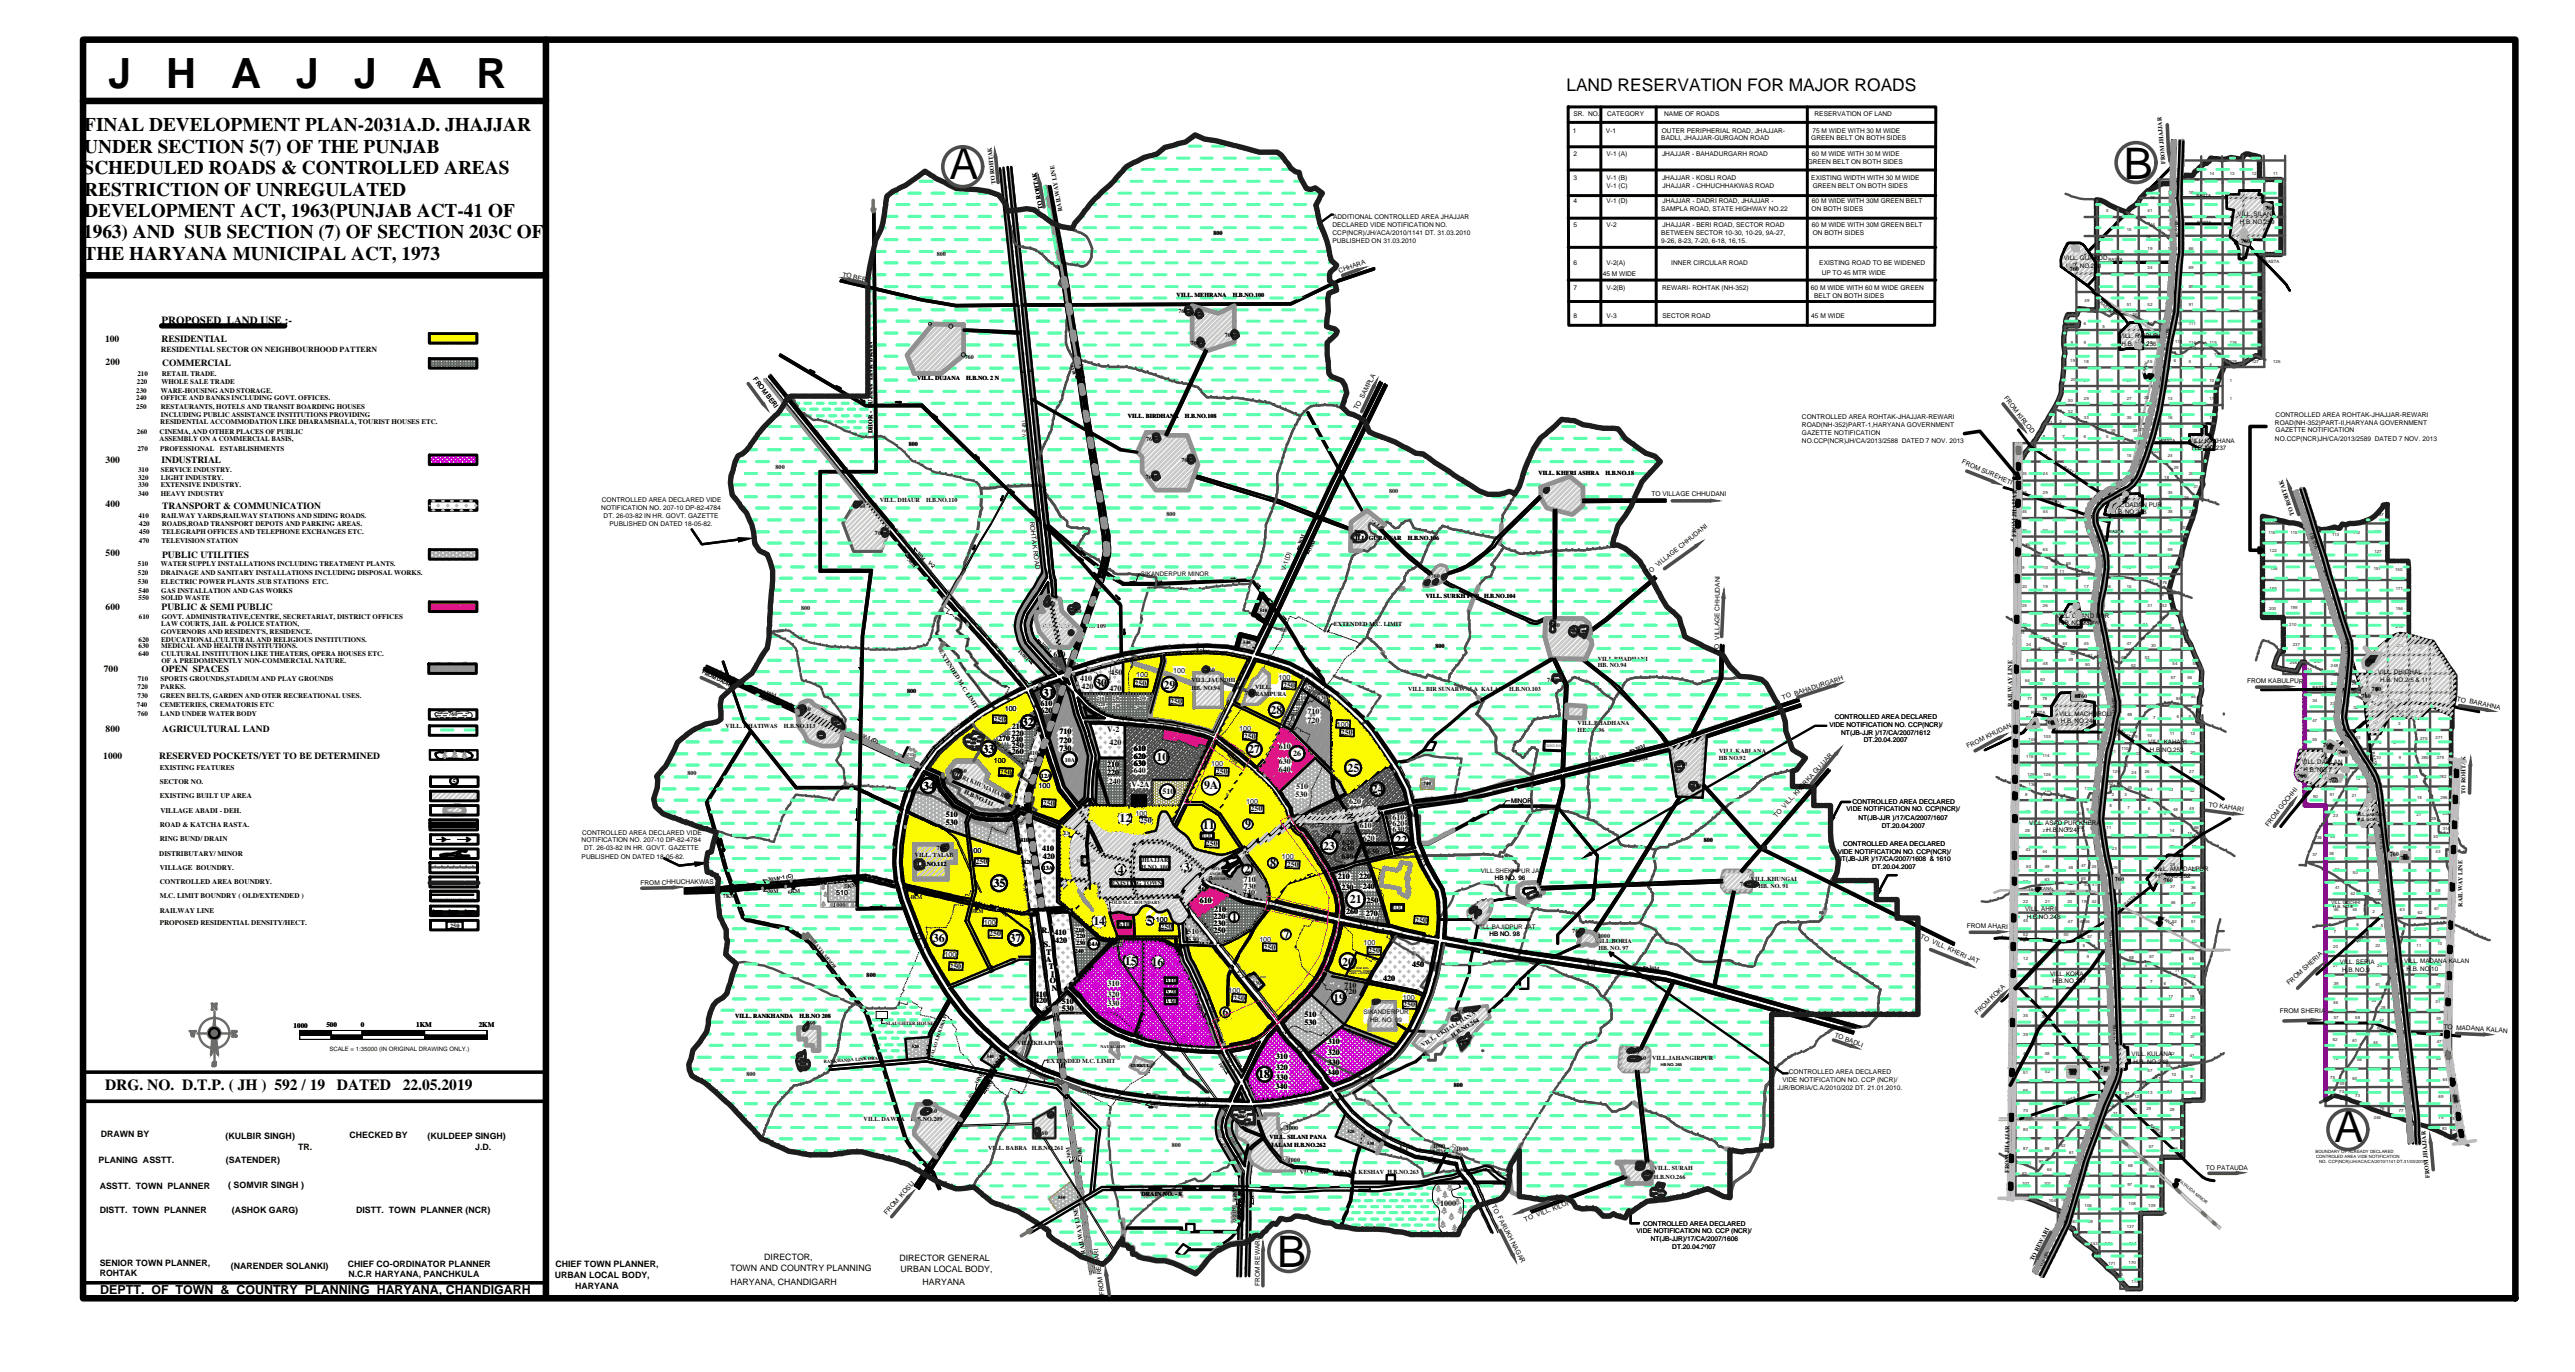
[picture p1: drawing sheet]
<svg xmlns="http://www.w3.org/2000/svg" width="275mm" height="146mm" viewBox="0 0 275 146" stroke-linecap="round" stroke-linejoin="round" font-family="sans-serif">
<defs><g id="words">
<g font-size="4.6">
<text x="101.3" y="19.1">A</text>
<text x="226.7" y="19.1">B</text>
<text x="249.1" y="121.9">A</text>
<text x="136.3" y="135.2">B</text>
</g>
<g font-size="4.4">
<text x="11.6" y="9.4">J</text>
<text x="17.7" y="9.4">H</text>
<text x="24.7" y="9.4">A</text>
<text x="31.6" y="9.4">J</text>
<text x="37.8" y="9.4">J</text>
<text x="43.9" y="9.4">A</text>
<text x="50.9" y="9.4">R</text>
</g>
<g font-size="2.1">
<text x="9" y="13.9">FINAL DEVELOPMENT PLAN-2031A.D. JHAJJAR</text>
<text x="9" y="16.3">UNDER SECTION 5(7) OF THE PUNJAB</text>
<text x="8.9" y="18.6">SCHEDULED ROADS &amp; CONTROLLED AREAS</text>
<text x="9" y="20.9">RESTRICTION OF UNREGULATED</text>
<text x="9" y="23.2">DEVELOPMENT ACT, 1963(PUNJAB ACT-41 OF</text>
<text x="8.9" y="25.4">1963) AND SUB SECTION (7) OF SECTION 203C OF</text>
<text x="8.9" y="27.8">THE HARYANA MUNICIPAL ACT, 1973</text>
</g>
<text font-size="1.9" x="167.2" y="9.8">LAND RESERVATION FOR MAJOR ROADS</text>
<g font-size="1.7">
<text x="11.2" y="116.3">DRG. NO. D.T.P. ( JH ) 592 / 19</text>
<text x="35.9" y="116.3">DATED</text>
<text x="43" y="116.3">22.05.2019</text>
</g>
<g font-size="1.3">
<text x="109.1" y="77.4">32</text>
<text x="111.3" y="74.3">31</text>
<text x="116.9" y="73.3">30</text>
<text x="124.2" y="73.5">29</text>
<text x="135.6" y="76.2">28</text>
<text x="104.9" y="80.4">33</text>
<text x="123.4" y="81.2">10</text>
<text x="133.2" y="80.4">27</text>
<text x="143.8" y="82.4">25</text>
<text x="98.5" y="84.3">34</text>
<text x="119.5" y="87.7">12</text>
<text x="128.4" y="88.5">11</text>
<text x="128.5" y="84.2">9A</text>
<text x="132.9" y="88.4">9</text>
<text x="146.4" y="84.6">24</text>
<text x="106" y="94.7">35</text>
<text x="119.3" y="93.3">4</text>
<text x="126.3" y="92.9">3</text>
<text x="132.8" y="93.2">2</text>
<text x="135.5" y="92.5">8</text>
<text x="141.2" y="90.7">23</text>
<text x="148.9" y="90.1">22</text>
<text x="99.5" y="100.6">36</text>
<text x="107.7" y="100.5">37</text>
<text x="116.7" y="98.7">14</text>
<text x="122.4" y="98.7">5</text>
<text x="131.4" y="98.3">1</text>
<text x="137" y="100.1">7</text>
<text x="144.1" y="96.4">21</text>
<text x="120.1" y="103">15</text>
<text x="122.9" y="103">16</text>
<text x="142.3" y="106.9">19</text>
<text x="143.2" y="103">20</text>
<text x="130.5" y="108.4">6</text>
<text x="134.3" y="115">18</text>
<text x="10.7" y="138.1">DEPTT. OF TOWN &amp; COUNTRY PLANNING HARYANA, CHANDIGARH</text>
</g>
<text font-size="1.2" x="17.2" y="34.5">PROPOSED LAND USE :-</text>
<g font-size="1">
<text x="11.2" y="36.5">100</text>
<text x="11.3" y="38.9">200</text>
<text x="17.2" y="36.5">RESIDENTIAL</text>
<text x="17.3" y="39.1">COMMERCIAL</text>
<text x="11.3" y="49.4">300</text>
<text x="17.2" y="49.4">INDUSTRIAL</text>
<text x="11.3" y="54.1">400</text>
<text x="11.3" y="59.4">500</text>
<text x="17.3" y="54.3">TRANSPORT &amp; COMMUNICATION</text>
<text x="17.3" y="59.5">PUBLIC UTILITIES</text>
<text x="11.3" y="65.1">600</text>
<text x="17.2" y="65.1">PUBLIC &amp; SEMI PUBLIC</text>
<text x="11.1" y="71.7">700</text>
<text x="17.2" y="71.7">OPEN SPACES</text>
<text x="11" y="81">1000</text>
<text x="11.3" y="78.1">800</text>
<text x="17" y="81">RESERVED POCKETS/YET TO BE DETERMINED</text>
<text x="17.3" y="78.1">AGRICULTURAL LAND</text>
</g>
<g font-size=".9">
<text x="112.4" y="70.1">620</text>
<text x="106" y="77">250</text>
<text x="108" y="77.8">210</text>
<text x="111" y="76.1">620</text>
<text x="111" y="75.3">610</text>
<text x="115.3" y="72.6">410</text>
<text x="115.4" y="73.5">420</text>
<text x="118.4" y="73.7">470</text>
<text x="118.5" y="72.1">450</text>
<text x="121.1" y="73.2">250</text>
<text x="124.9" y="75.2">250</text>
<text x="136.9" y="73.4">250</text>
<text x="139.5" y="77.1">720</text>
<text x="139.5" y="76.2">710</text>
<text x="106.5" y="79.1">270240</text>
<text x="106.7" y="82.7">250</text>
<text x="108" y="78.5">220</text>
<text x="108" y="79.9">250</text>
<text x="108" y="80.5">260</text>
<text x="113.1" y="78.3">710</text>
<text x="113.1" y="79.3">720</text>
<text x="113.1" y="80.2">730</text>
<text x="118.1" y="81.8">210</text>
<text x="118.1" y="82.7">220</text>
<text x="118.1" y="78.1">V-2</text>
<text x="118.3" y="83.6">240</text>
<text x="118.4" y="79.5">420</text>
<text x="120.7" y="84">V-2A</text>
<text x="121" y="81.7">630</text>
<text x="121" y="81">620</text>
<text x="121" y="80.2">610</text>
<text x="121" y="82.5">640</text>
<text x="129.8" y="82.6">250</text>
<text x="132.8" y="78.8">250</text>
<text x="136.5" y="79.9">610</text>
<text x="136.5" y="81.5">630</text>
<text x="136.5" y="82.3">640</text>
<text x="138" y="80.7">26</text>
<text x="143.1" y="78.4">250</text>
<text x="100.9" y="87.2">510</text>
<text x="100.9" y="88">530</text>
<text x="111.3" y="86">250</text>
<text x="121.6" y="87.9">250</text>
<text x="124.1" y="84.8">510</text>
<text x="133.4" y="86.6">250</text>
<text x="138.3" y="85.1">530</text>
<text x="138.3" y="84.2">510</text>
<text x="144" y="85.8">620</text>
<text x="145.1" y="88.4">610</text>
<text x="145.5" y="89.7">620</text>
<text x="148.6" y="88.8">630</text>
<text x="148.6" y="88.2">620</text>
<text x="148.6" y="87.5">610</text>
<text x="104.1" y="92.2">250</text>
<text x="111.2" y="90.8">410</text>
<text x="111.3" y="91.7">420</text>
<text x="128.7" y="90.3">250</text>
<text x="132.7" y="95.5">740</text>
<text x="132.8" y="94.1">710</text>
<text x="132.8" y="94.8">730</text>
<text x="137.3" y="92.5">250</text>
<text x="142.8" y="93.8">210</text>
<text x="143.2" y="95">230</text>
<text x="143.2" y="91.6">640</text>
<text x="143.2" y="90.1">620</text>
<text x="143.2" y="90.8">630</text>
<text x="145.1" y="93.8">220</text>
<text x="145.5" y="94.9">240</text>
<text x="145.9" y="91.1">630</text>
<text x="105.6" y="99.9">250</text>
<text x="111.2" y="99.5">R. 410</text>
<text x="111.4" y="101.1">S.</text>
<text x="111.7" y="101.9">T</text>
<text x="112.6" y="100.6">420</text>
<text x="119.4" y="98.9">610</text>
<text x="123.9" y="99.2">250</text>
<text x="126.7" y="99.7">510</text>
<text x="126.7" y="100.5">530</text>
<text x="128.1" y="96.4">610</text>
<text x="129.5" y="98.8">230</text>
<text x="129.5" y="98.1">220</text>
<text x="129.5" y="99.5">250</text>
<text x="129.6" y="97.3">210</text>
<text x="134.8" y="101.3">250</text>
<text x="143.7" y="97.6">260</text>
<text x="145.8" y="97.8">270</text>
<text x="145.8" y="96.3">250</text>
<text x="146" y="101.7">250</text>
<text x="151" y="98.5">250</text>
<text x="101.3" y="103.4">250</text>
<text x="110.5" y="106.3">410</text>
<text x="110.5" y="107">420</text>
<text x="111.6" y="102.7">A</text>
<text x="111.9" y="103.4">T</text>
<text x="112" y="104.9">O</text>
<text x="112.2" y="104.2">I</text>
<text x="112.2" y="105.7">N</text>
<text x="113.3" y="107.1">510</text>
<text x="113.3" y="107.9">530</text>
<text x="118.2" y="105.2">310</text>
<text x="118.2" y="107.4">330</text>
<text x="118.2" y="106.4">320</text>
<text x="124.4" y="104.9">310</text>
<text x="124.4" y="106.1">320</text>
<text x="124.4" y="107.1">330</text>
<text x="131.6" y="106.8">250</text>
<text x="143.5" y="105.4">710</text>
<text x="143.5" y="106.1">720</text>
<text x="147.6" y="104.7">420</text>
<text x="149.8" y="107.5">250</text>
<text x="150.7" y="103.2">450</text>
<text x="136.2" y="113">310</text>
<text x="139.2" y="109.3">530</text>
<text x="139.2" y="108.5">510</text>
<text x="141.7" y="113.6">330</text>
<text x="141.7" y="112.6">320</text>
<text x="141.7" y="111.4">310</text>
<text x="136.1" y="116.2">340</text>
<text x="136.2" y="114.2">320</text>
<text x="136.2" y="115.2">330</text>
<text x="141.6" y="114.7">340</text>
<text x="10.5" y="124.1">PLANING ASSTT.</text>
<text x="10.8" y="121.3">DRAWN BY</text>
<text x="24.1" y="121.6">(KULBIR SINGH)</text>
<text x="24.1" y="124.1">(SATENDER)</text>
<text x="31.8" y="122.7">TR.</text>
<text x="37.3" y="121.5">CHECKED BY</text>
<text x="45.6" y="121.5">(KULDEEP SINGH)</text>
<text x="50.7" y="122.7">J.D.</text>
<text x="10.6" y="126.9">ASSTT. TOWN PLANNER</text>
<text x="10.6" y="129.5">DISTT. TOWN PLANNER</text>
<text x="24.4" y="126.8">( SOMVIR SINGH )</text>
<text x="24.7" y="129.5">(ASHOK GARG)</text>
<text x="38" y="129.4">DISTT. TOWN PLANNER (NCR)</text>
<text x="153.7" y="128.7">1000</text>
<text x="10.6" y="135">SENIOR TOWN PLANNER,</text>
<text x="10.6" y="136.2">ROHTAK</text>
<text x="24.6" y="135.4">(NARENDER SOLANKI)</text>
<text x="37.1" y="135.2">CHIEF CO-ORDINATOR PLANNER</text>
<text x="37.2" y="136.3">N.C.R HARYANA, PANCHKULA</text>
<text x="59.2" y="136.4">URBAN LOCAL BODY,</text>
<text x="59.3" y="135.2">CHIEF TOWN PLANNER,</text>
<text x="61.4" y="137.5">HARYANA</text>
<text x="77.9" y="137.1">HARYANA, CHANDIGARH</text>
<text x="77.9" y="135.7">TOWN AND COUNTRY PLANNING</text>
<text x="81.6" y="134.5">DIRECTOR,</text>
<text x="96" y="134.6">DIRECTOR GENERAL</text>
<text x="96.1" y="135.7">URBAN LOCAL BODY,</text>
<text x="98.5" y="137.1">HARYANA</text>
</g>
<g font-size=".8">
<text x="17.2" y="37.6">RESIDENTIAL SECTOR ON NEIGHBOURHOOD PATTERN</text>
<text x="125.2" y="71.8">100</text>
<text x="107.2" y="75.9">100</text>
<text x="121.3" y="72.2">100</text>
<text x="132.2" y="78">100</text>
<text x="136.4" y="72.6">100</text>
<text x="142.7" y="77.6">100</text>
<text x="17.1" y="83.6">SECTOR NO.</text>
<text x="17.1" y="82.2">EXISTING FEATURES</text>
<text x="48.3" y="83.6">5</text>
<text x="106.1" y="81.4">100</text>
<text x="129.3" y="81.8">100</text>
<text x="17.1" y="88.2">ROAD &amp; KATCHA RASTA.</text>
<text x="17.1" y="85.1">EXISTING BUILT UP AREA</text>
<text x="17.1" y="89.8">RING BUND/ DRAIN</text>
<text x="17.1" y="86.7">VILLAGE ABADI - DEH.</text>
<text x="110.8" y="84.1">100</text>
<text x="121.2" y="87">100</text>
<text x="128.2" y="89.5">100</text>
<text x="133" y="85.8">100</text>
<text x="17" y="91.3">DISTRIBUTARY/ MINOR</text>
<text x="17.1" y="94.3">CONTROLLED AREA BOUNDRY.</text>
<text x="17.1" y="95.9">M.C. LIMIT BOUNDRY ( OLD/EXTENDED )</text>
<text x="17.1" y="92.8">VILLAGE BOUNDRY.</text>
<text x="89.3" y="95.5">510</text>
<text x="103.5" y="91">100</text>
<text x="136.8" y="91.7">100</text>
<text x="17.1" y="98.7">PROPOSED RESIDENTIAL DENSITY/HECT.</text>
<text x="17.1" y="97.4">RAILWAY LINE</text>
<text x="105" y="98.7">100</text>
<text x="123.4" y="98.3">100</text>
<text x="134.4" y="100.5">100</text>
<text x="145.5" y="100.9">100</text>
<text x="148.5" y="97.1">100</text>
<text x="100.8" y="102.2">100</text>
<text x="131.1" y="106">100</text>
<text x="149.7" y="106.7">100</text>
<text x="31.3" y="109.6">1000</text>
<text x="34.8" y="109.6">500</text>
<text x="38.5" y="109.6">0</text>
<text x="44.4" y="109.6">1KM</text>
<text x="51.1" y="109.6">2KM</text>
</g>
<g font-size=".7">
<text x="167.9" y="14.1">1</text>
<text x="167.9" y="12.4">SR. NO.</text>
<text x="167.9" y="16.6">2</text>
<text x="171.4" y="14.1">V-1</text>
<text x="171.4" y="16.6">V-1 (A)</text>
<text x="171.5" y="12.4">CATEGORY</text>
<text x="177.3" y="15">BADLI, JHAJJAR-GURGAON ROAD</text>
<text x="177.4" y="14.1">OUTER PERIPHERIAL ROAD, JHAJJAR-</text>
<text x="177.4" y="16.6">JHAJJAR - BAHADURGARH ROAD</text>
<text x="177.6" y="12.4">NAME OF ROADS</text>
<text x="192.9" y="17.5">GREEN BELT ON BOTH SIDES</text>
<text x="193.3" y="15">GREEN BELT ON BOTH SIDES</text>
<text x="193.4" y="16.6">60 M WIDE WITH 30 M WIDE</text>
<text x="193.4" y="14.1">75 M WIDE WITH 30 M WIDE</text>
<text x="193.7" y="12.4">RESERVATION OF LAND</text>
<text x="142.3" y="23.3">ADDITIONAL CONTROLLED AREA JHAJJAR</text>
<text x="167.9" y="19.2">3</text>
<text x="167.9" y="21.7">4</text>
<text x="171.4" y="19.2">V-1 (B)</text>
<text x="171.4" y="20">V-1 (C)</text>
<text x="171.4" y="21.7">V-1 (D)</text>
<text x="177.3" y="22.5">SAMPLA ROAD, STATE HIGHWAY NO.22</text>
<text x="177.4" y="19.2">JHAJJAR - KOSLI ROAD</text>
<text x="177.4" y="20">JHAJJAR - CHHUCHHAKWAS ROAD</text>
<text x="177.4" y="21.7">JHAJJAR - DADRI ROAD, JHAJJAR -</text>
<text x="193.3" y="19.2">EXISTING WIDTH WITH 30 M WIDE</text>
<text x="193.3" y="22.5">ON BOTH SIDES</text>
<text x="193.4" y="21.7">60 M WIDE WITH 30M GREEN BELT</text>
<text x="193.5" y="20">GREEN BELT ON BOTH SIDES</text>
<text x="238.8" y="23">VILL. SILANA</text>
<text x="239" y="23.9">H.B.NO.259</text>
<text x="89.9" y="29.5" transform="rotate(12 89.9 29.5)">TO BERI</text>
<text x="142.2" y="24.2">DECLARED VIDE NOTIFICATION NO.</text>
<text x="142.2" y="25.1">CCP(NCR)/JH/ACA/2010/1141 DT. 31.03.2010</text>
<text x="142.2" y="25.9">PUBLISHED ON 31.03.2010</text>
<text x="143" y="29.1" transform="rotate(-19 143 29.1)">CHHARA</text>
<text x="167.9" y="24.2">5</text>
<text x="167.9" y="28.2">6</text>
<text x="171" y="29.4">45 M WIDE</text>
<text x="171.4" y="24.2">V-2</text>
<text x="171.4" y="28.2">V-2(A)</text>
<text x="177.3" y="25.1">BETWEEN SECTOR 10-30, 10-29, 9A-27,</text>
<text x="177.3" y="26">9-26, 8-23, 7-20, 6-18, 16,15.</text>
<text x="177.4" y="24.2">JHAJJAR - BERI ROAD, SECTOR ROAD</text>
<text x="178.4" y="28.2">INNER CIRCULAR ROAD</text>
<text x="193.4" y="24.2">60 M WIDE WITH 30M GREEN BELT</text>
<text x="193.5" y="25.1">ON BOTH SIDES</text>
<text x="194.2" y="28.2">EXISTING ROAD TO BE WIDENED</text>
<text x="194.4" y="29.4">UP TO 45 MTR WIDE</text>
<text x="220.3" y="27.7">VILL. GIJAROD</text>
<text x="220.5" y="28.6">H.B. NO.260</text>
<text x="167.9" y="30.9">7</text>
<text x="167.9" y="33.9">8</text>
<text x="171.4" y="30.9">V-2(B)</text>
<text x="171.4" y="33.9">V-3</text>
<text x="177.4" y="30.9">REWARI- ROHTAK (NH-352)</text>
<text x="177.4" y="33.9">SECTOR ROAD</text>
<text x="193.3" y="30.9">60 M WIDE WITH 60 M WIDE GREEN</text>
<text x="193.3" y="33.9">45 M WIDE</text>
<text x="193.6" y="31.8">BELT ON BOTH SIDES</text>
<text x="14.5" y="41.9">230</text>
<text x="14.6" y="40.9">220</text>
<text x="14.7" y="40.1">210</text>
<text x="17.2" y="41.9">WARE-HOUSING AND STORAGE.</text>
<text x="17.2" y="40.9">WHOLE SALE TRADE</text>
<text x="17.3" y="40.1">RETAIL TRADE.</text>
<text x="80.4" y="40.5" transform="rotate(53 80.4 40.5)">FROM BERI</text>
<text x="226.2" y="36.1">VILL. RAIPUR</text>
<text x="226.4" y="36.9">H.B. NO.236</text>
<text x="14.5" y="42.7">240</text>
<text x="14.5" y="43.6">250</text>
<text x="14.6" y="46.3">260</text>
<text x="17" y="46.3">CINEMA, AND OTHER PLACES OF PUBLIC</text>
<text x="17" y="47.1">ASSEMBLY ON A COMMERCIAL BASIS,</text>
<text x="17.1" y="45.3">RESIDENTIAL ACCOMMODATION LIKE DHARAMSHALA, TOURIST HOUSES ETC.</text>
<text x="17.2" y="42.7">OFFICE AND BANKS INCLUDING GOVT. OFFICES.</text>
<text x="17.2" y="43.6">RESTAURANTS, HOTELS AND TRANSIT BOARDING HOUSES</text>
<text x="17.2" y="44.5">INCLUDING PUBLIC ASSISTANCE INSTITUTIONS PROVIDING</text>
<text x="144.9" y="43.8" transform="rotate(-62 144.9 43.8)">TO SAMPLA</text>
<text x="192.3" y="44.7">CONTROLLED AREA ROHTAK-JHAJJAR-REWARI</text>
<text x="192.3" y="45.6">ROAD(NH-352)PART-1,HARYANA GOVERNMENT</text>
<text x="192.3" y="46.4">GAZETTE NOTIFICATION</text>
<text x="192.3" y="47.3">NO.CCP(NCR)JH/CA/2013/2588 DATED 7 NOV. 2013</text>
<text x="213.8" y="42.5" transform="rotate(52 213.8 42.5)">FROM KIRLOD</text>
<text x="233.7" y="47.3">VILL.KAKHANA</text>
<text x="242.8" y="45.3">ROAD(NH-352)PART-II,HARYANA GOVERNMENT</text>
<text x="242.8" y="47">NO.CCP(NCR)JH/CA/2013/2589 DATED 7 NOV. 2013</text>
<text x="242.9" y="44.5">CONTROLLED AREA ROHTAK-JHAJJAR-REWARI</text>
<text x="242.9" y="46.1">GAZETTE NOTIFICATION</text>
<text x="14.7" y="48.1">270</text>
<text x="14.7" y="51.2">320</text>
<text x="14.7" y="50.4">310</text>
<text x="14.7" y="52">330</text>
<text x="14.7" y="52.9">340</text>
<text x="17.1" y="48.1">PROFESSIONAL</text>
<text x="17.2" y="51.2">LIGHT INDUSTRY.</text>
<text x="17.2" y="50.4">SERVICE INDUSTRY.</text>
<text x="17.2" y="52">EXTENSIVE INDUSTRY.</text>
<text x="17.2" y="52.9">HEAVY INDUSTRY</text>
<text x="23.5" y="48.1">ESTABLISHMENTS</text>
<text x="64.2" y="53.6">CONTROLLED AREA DECLARED VIDE</text>
<text x="176.2" y="52.9">TO VILLAGE CHHUDANI</text>
<text x="209.3" y="49.4" transform="rotate(23 209.3 49.4)">FROM SUREHETI</text>
<text x="233.9" y="48">H.B.NO.237</text>
<text x="14.8" y="55.3">410</text>
<text x="14.8" y="57.9">470</text>
<text x="14.9" y="56.1">420</text>
<text x="14.9" y="56.9">450</text>
<text x="17.2" y="55.3">RAILWAY YARDS,RAILWAY STATIONS AND SIDING ROADS.</text>
<text x="17.2" y="57.9">TELEVISION STATION</text>
<text x="17.3" y="56.1">ROADS,ROAD TRANSPORT DEPOTS AND PARKING AREAS.</text>
<text x="17.3" y="56.9">TELEGRAPH OFFICES AND TELEPHONE EXCHANGES ETC.</text>
<text x="64.2" y="54.4">NOTIFICATION NO. 207-10 DP-82-4784</text>
<text x="64.4" y="55.2">DT. 26-03-82 IN HR. GOVT. GAZETTE</text>
<text x="65.1" y="56.1">PUBLISHED ON DATED 18-05-82.</text>
<text x="109.9" y="55.7" transform="rotate(83 109.9 55.7)">ROHTAK ROAD</text>
<text x="225.1" y="54.1">VILL.DADAN PUR</text>
<text x="225.4" y="54.8">H.B.NO.238</text>
<text x="14.7" y="60.4">510</text>
<text x="14.7" y="62.3">530</text>
<text x="14.7" y="61.3">520</text>
<text x="14.8" y="63.3">540</text>
<text x="14.8" y="64.1">550</text>
<text x="17.2" y="60.4">WATER SUPPLY INSTALLATIONS INCLUDING TREATMENT PLANTS.</text>
<text x="17.2" y="62.3">ELECTRIC POWER PLANTS .SUB STATIONS ETC.</text>
<text x="17.2" y="61.3">DRAINAGE AND SANITARY INSTALLATIONS INCLUDING DISPOSAL WORKS.</text>
<text x="17.2" y="63.3">GAS INSTALLATION AND GAS WORKS</text>
<text x="17.2" y="64.1">SOLID WASTE</text>
<text x="121.8" y="61.5">SIKANDERPUR MINOR</text>
<text x="137.2" y="60.9" transform="rotate(-72 137.2 60.9)">V-1(D)</text>
<text x="175.9" y="61.4" transform="rotate(-39 175.9 61.4)">TO VILLAGE CHHUDANI</text>
<text x="219.4" y="66">VILL. CHAND PUR</text>
<text x="14.8" y="69.2">630</text>
<text x="14.8" y="70">640</text>
<text x="14.8" y="68.5">620</text>
<text x="14.8" y="66">610</text>
<text x="17.2" y="67.7">GOVERNORS AND RESIDENT'S, RESIDENCE.</text>
<text x="17.2" y="69.2">MEDICAL AND HEALTH INSTITUTIONS.</text>
<text x="17.2" y="66.8">LAW COURTS, JAIL &amp; POLICE STATION,</text>
<text x="17.2" y="70">CULTURAL INSTITUTION LIKE THEATERS, OPERA HOUSES ETC.</text>
<text x="17.2" y="68.5">EDUCATIONAL,CULTURAL AND RELIGIOUS INSTITUTIONS.</text>
<text x="17.2" y="70.7">OF A PREDOMINENTLY NON-COMMERCIAL NATURE.</text>
<text x="17.3" y="66">GOVT. ADMINISTRATIVE,CENTRE, SECRETARIAT, DISTRICT OFFICES</text>
<text x="183.5" y="69.6" transform="rotate(-90 183.5 69.6)">TO VILLAGE CHHUDANI</text>
<text x="219.7" y="66.7">H.B.NO.239</text>
<text x="253.8" y="71.9">VILL. DHIGHAL</text>
<text x="14.6" y="75.4">740</text>
<text x="14.7" y="74.5">730</text>
<text x="14.7" y="76.4">760</text>
<text x="14.7" y="73.5">720</text>
<text x="14.7" y="72.6">710</text>
<text x="17" y="75.4">CEMETERIES, CREMATORIS ETC</text>
<text x="17.1" y="74.5">GREEN BELTS, GARDEN AND OTER RECREATIONAL USES.</text>
<text x="17.1" y="76.4">LAND UNDER WATER BODY</text>
<text x="17.1" y="73.5">PARKS.</text>
<text x="17.1" y="72.6">SPORTS GROUNDS,STADIUM AND PLAY GROUNDS</text>
<text x="190.3" y="74.7" transform="rotate(-18 190.3 74.7)">TO BAHADURGARH</text>
<text x="195.2" y="77.6">VIDE NOTIFICATION NO. CCP(NCR)/</text>
<text x="195.8" y="76.8">CONTROLLED AREA DECLARED</text>
<text x="219.7" y="76.4">VILL.MACHHROLI</text>
<text x="219.9" y="77.2">H.B. NO.240</text>
<text x="239.8" y="72.9" transform="rotate(1 239.8 72.9)">FROM KABULPUR</text>
<text x="254" y="72.7">H.B. NO.2,5 &amp; 11</text>
<text x="262.2" y="74.8" transform="rotate(12 262.2 74.8)">TO BARAHNA</text>
<text x="196.5" y="78.4">NT(JB-JJR )/17/CA/2007/1612</text>
<text x="198.9" y="79.2">DT.20.04.2007</text>
<text x="210" y="79.9" transform="rotate(-26 210 79.9)">FROM KHUDAN</text>
<text x="229.3" y="79.4">VILL.KAHARI</text>
<text x="229.5" y="80.2">H.B.NO.253</text>
<text x="245.7" y="81.6">VILL.DADLAN</text>
<text x="245.8" y="82.4">H.B. NO.7</text>
<text x="62.1" y="89.9">NOTIFICATION NO. 207-10 DP-82-4784</text>
<text x="62.1" y="89.1">CONTROLLED AREA DECLARED VIDE</text>
<text x="161.3" y="85.7">MINOR</text>
<text x="189.6" y="87.3" transform="rotate(-48 189.6 87.3)">TO VILL. KHERKA GUJJAR</text>
<text x="197.1" y="86.6">VIDE NOTIFICATION NO. CCP(NCR)/</text>
<text x="197.7" y="85.8">CONTROLLED AREA DECLARED</text>
<text x="198.3" y="87.5">NT(JB-JJR )/17/CA/2007/1607</text>
<text x="200.8" y="88.3">DT.20.04.2007</text>
<text x="216.6" y="88">VILL. ASAD PUR KHERA</text>
<text x="218.4" y="88.8">H.B.NO.241</text>
<text x="235.7" y="86.1" transform="rotate(8 235.7 86.1)">TO KAHARI</text>
<text x="242.1" y="88.2" transform="rotate(-52 242.1 88.2)">FROM GOCHHI</text>
<text x="62.1" y="91.6">PUBLISHED ON DATED 18-05-82.</text>
<text x="62.3" y="90.7">DT. 26-03-82 IN HR. GOVT. GAZETTE</text>
<text x="68.4" y="94.4">FROM CHHUCHAKWAS</text>
<text x="158" y="93.2">VILL.SHEKHPUR JAT</text>
<text x="159.5" y="93.9">HB NO. 96</text>
<text x="196.1" y="91.9">NT(JB-JJR )/17/CA/2007/1608 &amp; 1610</text>
<text x="196.1" y="91.1">VIDE NOTIFICATION NO. CCP(NCR)/</text>
<text x="196.7" y="90.3">CONTROLLED AREA DECLARED</text>
<text x="199.8" y="92.8">DT.20.04.2007</text>
<text x="229.8" y="92.9">VILL. AMADALPUR</text>
<text x="230" y="93.7">H.B. NO.252</text>
<text x="48" y="99">250</text>
<text x="157.6" y="99.2">VILL.BAJIDPUR JAT</text>
<text x="159" y="99.9">HB NO. 98</text>
<text x="204.9" y="100.1" transform="rotate(24 204.9 100.1)">TO VILL. KHERI JAT</text>
<text x="209.9" y="99" transform="rotate(1 209.9 99)">FROM AHARI</text>
<text x="216.1" y="97.2">VILL. AHRI</text>
<text x="216.3" y="98">H.B.NO.246</text>
<text x="218.8" y="104.1">VILL. KOKA</text>
<text x="219" y="104.9">H.B.NO.247</text>
<text x="244.3" y="105.1" transform="rotate(-42 244.3 105.1)">FROM SHERIA</text>
<text x="249.7" y="102.9">VILL. SERIA</text>
<text x="250" y="103.7">H.B.NO.9</text>
<text x="256.6" y="102.8">VILL. MADANA KALAN</text>
<text x="256.8" y="103.6">H.B. NO.10</text>
<text x="145.5" y="108.2">SIKANDERPUR</text>
<text x="146.2" y="109.1">HB. NO. 99</text>
<text x="195.7" y="110.7" transform="rotate(20 195.7 110.7)">TO BADLI</text>
<text x="211" y="108.3" transform="rotate(-44 211 108.3)">FROM KOKA</text>
<text x="227.5" y="112.7">VILL.KULANA</text>
<text x="227.7" y="113.5">H.B. NO.248</text>
<text x="243.3" y="108.1" transform="rotate(1 243.3 108.1)">FROM SHERIA</text>
<text x="260.8" y="109.8" transform="rotate(4 260.8 109.8)">TO MADANA KALAN</text>
<text x="189.7" y="116.3">JJR/BORIA/C.A/2010/202 DT. 21.01.2010.</text>
<text x="190.2" y="115.5">VIDE NOTIFICATION NO. CCP (NCR)/</text>
<text x="190.9" y="114.6">CONTROLLED AREA DECLARED</text>
<text x="235.4" y="124.8" transform="rotate(1 235.4 124.8)">TO PATAUDA</text>
<text x="94.7" y="129.6" transform="rotate(-48 94.7 129.6)">FROM KOSLI</text>
<text x="159.2" y="128.7" transform="rotate(62 159.2 128.7)">TO FARUKH NAGAR</text>
<text x="162.8" y="130.3" transform="rotate(-21 162.8 130.3)">TO VILL. KILOI</text>
<text x="174.7" y="131.6">VIDE NOTIFICATION NO. CCP (NCR)/</text>
<text x="175.4" y="130.8">CONTROLLED AREA DECLARED</text>
<text x="134.5" y="137.2" transform="rotate(-90 134.5 137.2)">FROM REWARI</text>
<text x="176.2" y="132.4">NT(JB-JJR)/17/CA/2007/1606</text>
<text x="178.5" y="133.3">DT.20.04.2007</text>
<text x="117.9" y="138.2" transform="rotate(-98 117.9 138.2)">FROM REWARI</text>
</g>
<g font-size=".6">
<text x="231.1" y="17.5" transform="rotate(-95 231.1 17.5)">FROM JHAJJAR</text>
<text x="106.3" y="19.7" transform="rotate(-96 106.3 19.7)">TO ROHTAK</text>
<text x="111.3" y="22.3" transform="rotate(-100 111.3 22.3)">TO ROHTAK</text>
<text x="113.4" y="22.5" transform="rotate(-100 113.4 22.5)">RAILWAY LINE</text>
<text x="241.8" y="22.4">760</text>
<text x="100" y="27.3">800</text>
<text x="129.5" y="25.1">800</text>
<text x="220.9" y="28.9">760</text>
<text x="239.2" y="25.9">760</text>
<text x="125.6" y="31.7">VILL. MEHRANA</text>
<text x="125.8" y="33.4">760</text>
<text x="126.9" y="33.8">760</text>
<text x="130.7" y="36">760</text>
<text x="131.6" y="31.7">H.B.NO.100</text>
<text x="97.9" y="40.6">VILL. DUJANA</text>
<text x="103" y="38.3">760</text>
<text x="103.1" y="40.6">H.B.NO. 2 N</text>
<text x="114.9" y="40" transform="rotate(-99 114.9 40)">30M</text>
<text x="115.7" y="40" transform="rotate(-96 115.7 40)">30M</text>
<text x="127.1" y="36.8">760</text>
<text x="93.1" y="46.2" transform="rotate(-90 93.1 46.2)">DHOR - DUJANA LINK DRAIN</text>
<text x="97" y="47.5">800</text>
<text x="120.4" y="44.6">VILL. BIRDHANA</text>
<text x="122.3" y="47">760</text>
<text x="126.5" y="44.6">H.B.NO.108</text>
<text x="82.8" y="50.1">800</text>
<text x="93.9" y="53.6">VILL. DHAUR</text>
<text x="98.8" y="53.6">H.B.NO.110</text>
<text x="122.3" y="51.1">760</text>
<text x="126.1" y="49.3">760</text>
<text x="148.2" y="52.6">800</text>
<text x="164.2" y="50.7">VILL. KHERI ASHRA</text>
<text x="171.3" y="50.7">H.B.NO.18</text>
<text x="91.4" y="54.2">760</text>
<text x="93.4" y="57.1">760</text>
<text x="96.8" y="59.7" transform="rotate(49 96.8 59.7)">30M</text>
<text x="97.8" y="59" transform="rotate(52 97.8 59)">30M</text>
<text x="124.5" y="55.1">800</text>
<text x="138.8" y="58.2" transform="rotate(-68 138.8 58.2)">30M</text>
<text x="139.9" y="58.8" transform="rotate(-63 139.9 58.8)">30M</text>
<text x="144.2" y="57.6">VILL. GURAWAR</text>
<text x="144.6" y="56.9">760</text>
<text x="150.2" y="57.6">H.B.NO.106</text>
<text x="215.2" y="57.3" transform="rotate(-89 215.2 57.3)">FROM JHAJJAR</text>
<text x="244.9" y="55" transform="rotate(-109 244.9 55)">TO ROHTAK</text>
<text x="85.5" y="65.1">800</text>
<text x="111.7" y="64.7">760</text>
<text x="114.5" y="65.4">760</text>
<text x="152.2" y="63.8">VILL. SURKH PUR</text>
<text x="152.7" y="61.7">760</text>
<text x="158.4" y="63.8">H.B.NO.104</text>
<text x="100.2" y="69.5" transform="rotate(58 100.2 69.5)">EXTENDED M.C. LIMIT</text>
<text x="109.9" y="70.3" transform="rotate(-131 109.9 70.3)">100M</text>
<text x="110.8" y="67">VILL. GUDHA H.NO 109</text>
<text x="111" y="68.7" transform="rotate(49 111 68.7)">100M</text>
<text x="127.6" y="69.5">V-1</text>
<text x="128.7" y="71.7">760</text>
<text x="142.3" y="66.8">EXTENDED M.C. LIMIT</text>
<text x="153.2" y="69.1">800</text>
<text x="165.5" y="66.9">760</text>
<text x="167.9" y="67.5">760</text>
<text x="170.5" y="70.5">VILL.BHADHANI</text>
<text x="170.5" y="71.2">HB. NO.94</text>
<text x="252.5" y="70.7">760</text>
<text x="47.9" y="76.4">760</text>
<text x="77.4" y="77.7">VILL. KHATIWAS</text>
<text x="81.2" y="74.7" transform="rotate(16 81.2 74.7)">30M</text>
<text x="81.7" y="74.1" transform="rotate(16 81.7 74.1)">30M</text>
<text x="83.6" y="77.7">H.B.NO.113</text>
<text x="85.6" y="75.9">760</text>
<text x="89.1" y="77">760</text>
<text x="96.8" y="74">800</text>
<text x="125.4" y="77.8" transform="rotate(11 125.4 77.8)">V-2</text>
<text x="127.2" y="72.8">VILL.JAUNDHI</text>
<text x="127.2" y="73.6">HB. NO.94</text>
<text x="132.9" y="74.2">760RAMPURA</text>
<text x="134" y="73.5">VILL.</text>
<text x="137.3" y="77.1">230</text>
<text x="137.9" y="75.9">220</text>
<text x="138.5" y="74.7">210</text>
<text x="139.3" y="73.6">620</text>
<text x="140.6" y="74.7">630</text>
<text x="150.3" y="73.8">VILL. BIR SUNARWALA KALAN</text>
<text x="161.1" y="73.8">H.B.NO.103</text>
<text x="165.1" y="72.8">760</text>
<text x="168.4" y="77.3">VILL.BHADHANA</text>
<text x="214.7" y="75.4" transform="rotate(-90 214.7 75.4)">RAILWAY LINE</text>
<text x="218.2" y="77.3">760</text>
<text x="221.8" y="74.5">760</text>
<text x="252.1" y="74.5">760</text>
<text x="253.1" y="73.8">760</text>
<text x="73.4" y="82.7">800</text>
<text x="101.3" y="82.5" transform="rotate(24 101.3 82.5)">KHERI KHUMAHAR</text>
<text x="102.2" y="82.5">760</text>
<text x="103.4" y="79.2">760</text>
<text x="109.6" y="81.3">420</text>
<text x="109.8" y="80.6">410</text>
<text x="111.1" y="83">12A</text>
<text x="113.6" y="81.3">10A</text>
<text x="168.4" y="78.1">HB.NO.96</text>
<text x="174.5" y="80.1" transform="rotate(-16 174.5 80.1)">30M</text>
<text x="174.8" y="81.3" transform="rotate(-16 174.8 81.3)">30M</text>
<text x="179.1" y="81.8">760</text>
<text x="183.4" y="81.1">HB NO.92</text>
<text x="183.5" y="80.4">VILL.KABLANA</text>
<text x="245.2" y="83">760</text>
<text x="247.9" y="79.7">760</text>
<text x="248.6" y="83.5">760</text>
<text x="249.6" y="80.5">760</text>
<text x="102.9" y="84.6" transform="rotate(24 102.9 84.6)">H.B.NO.111</text>
<text x="108.9" y="89.8">410</text>
<text x="113.5" y="89.1">13</text>
<text x="120.3" y="86.3" transform="rotate(-2 120.3 86.3)">V-2(A)</text>
<text x="180.6" y="84.1">760</text>
<text x="181.8" y="89.9">800</text>
<text x="263.1" y="84.7" transform="rotate(-90 263.1 84.7)">TO ROHTAK</text>
<text x="77.2" y="95.9" transform="rotate(-3 77.2 95.9)">7KM</text>
<text x="82" y="95.3" transform="rotate(-3 82 95.3)">30M</text>
<text x="82" y="94" transform="rotate(-3 82 94)">30M</text>
<text x="84.1" y="95.4" transform="rotate(-5 84.1 95.4)">6KM</text>
<text x="90.1" y="94.7" transform="rotate(-3 90.1 94.7)">5KM</text>
<text x="97.1" y="95.9" transform="rotate(-3 97.1 95.9)">4KM</text>
<text x="97.6" y="91.4">VILL. TALAB</text>
<text x="97.6" y="92.4">H.B.NO.112</text>
<text x="100" y="90.7">760</text>
<text x="109.2" y="92.2">420</text>
<text x="111.3" y="92.8">13A</text>
<text x="118.7" y="94.4">EXISTING TOWN</text>
<text x="121.8" y="92">JHAJJAR</text>
<text x="121.8" y="92.8">H.NO. 100</text>
<text x="127.9" y="95">260</text>
<text x="142.3" y="94.8" transform="rotate(75 142.3 94.8)">V-2</text>
<text x="152.3" y="92.4" transform="rotate(-113 152.3 92.4)">V-1</text>
<text x="163.6" y="95.9">760</text>
<text x="185.7" y="94.6">760</text>
<text x="186.9" y="94">VILL.KHUNGAI</text>
<text x="187.7" y="94.7">HB. NO. 91</text>
<text x="225.7" y="94">760</text>
<text x="230.9" y="94.1">760</text>
<text x="255.1" y="91.3">760</text>
<text x="256.2" y="91.7">760</text>
<text x="88.9" y="96.8">1000</text>
<text x="98.5" y="100.3" transform="rotate(-117 98.5 100.3)">V-1</text>
<text x="103.7" y="97.5" transform="rotate(-3 103.7 97.5)">3KM</text>
<text x="114.7" y="101.6">240</text>
<text x="114.8" y="99.4">210</text>
<text x="114.8" y="100.1">220</text>
<text x="114.8" y="100.9">230</text>
<text x="116.2" y="100.9">14A</text>
<text x="118.9" y="101.1">520</text>
<text x="128" y="100.9" transform="rotate(4 128 100.9)">V-2(A)</text>
<text x="135.2" y="96.5" transform="rotate(15 135.2 96.5)">V-2</text>
<text x="145" y="98.8" transform="rotate(7 145 98.8)">V-1</text>
<text x="156.9" y="97.5">760</text>
<text x="167.8" y="99.5">760</text>
<text x="170.3" y="100.6">VILL.BORIA</text>
<text x="170.5" y="100.1">1000</text>
<text x="170.6" y="101.3">HB. NO. 97</text>
<text x="262.8" y="96.8" transform="rotate(-90 262.8 96.8)">RAILWAY LINE</text>
<text x="92.5" y="104.2">800</text>
<text x="128.4" y="108" transform="rotate(-112 128.4 108)">60M</text>
<text x="129.1" y="107" transform="rotate(71 129.1 107)">60M</text>
<text x="131.9" y="103.6" transform="rotate(60 131.9 103.6)">V-2</text>
<text x="133.6" y="105.1">530</text>
<text x="169.3" y="103.2" transform="rotate(7 169.3 103.2)">V-1</text>
<text x="175.7" y="104.6" transform="rotate(9 175.7 104.6)">30M</text>
<text x="175.9" y="103.4" transform="rotate(9 175.9 103.4)">30M</text>
<text x="35.2" y="112.1">SCALE = 1:35000 (IN ORIGINAL DRAWING ONLY.)</text>
<text x="78.5" y="108.6">VILL. RANKHANDA</text>
<text x="85.3" y="113.8">760</text>
<text x="85.3" y="108.6">H.B.NO 208</text>
<text x="86.1" y="109.4">760</text>
<text x="108.6" y="111.5">VILL.KHAJPUR</text>
<text x="111.7" y="113.4">EXTENDED M.C. LIMIT</text>
<text x="127" y="112" transform="rotate(4 127 112)">V-2</text>
<text x="138.3" y="111.7" transform="rotate(45 138.3 111.7)">V-1</text>
<text x="151.9" y="111.7" transform="rotate(-32 151.9 111.7)">VILL. UKHALCHANA</text>
<text x="155.1" y="110.7" transform="rotate(-32 155.1 110.7)">H.B.NO.264</text>
<text x="155.4" y="108.2">760</text>
<text x="155.7" y="111.3">760</text>
<text x="174" y="112.5">760</text>
<text x="174.7" y="113.1">760</text>
<text x="176.3" y="113.1">VILL.JAHANGIRPUR</text>
<text x="79.7" y="114.9">800</text>
<text x="92.2" y="119.6">VILL. DAWLA</text>
<text x="97.2" y="119.6">H.B.NO.209</text>
<text x="99" y="118.7">760</text>
<text x="104.4" y="115.7" transform="rotate(-61 104.4 115.7)">30M</text>
<text x="105.4" y="116.4" transform="rotate(-59 105.4 116.4)">30M</text>
<text x="127.8" y="117.9">V-1</text>
<text x="132.2" y="119.3">760</text>
<text x="155.2" y="116">800</text>
<text x="220.7" y="114.5">760</text>
<text x="224.2" y="114.2">760</text>
<text x="105.4" y="122.7">VILL. BABRA</text>
<text x="110.1" y="122.7">H.B.NO.261</text>
<text x="110.8" y="121.1">760</text>
<text x="114.3" y="123.5" transform="rotate(-99 114.3 123.5)">30M</text>
<text x="115.5" y="123.5" transform="rotate(-96 115.5 123.5)">30M</text>
<text x="125.1" y="122.4">800</text>
<text x="135.5" y="121.5">VILL. SILANI PANA</text>
<text x="135.6" y="122.4">JALAM H.B.NO.262</text>
<text x="137.3" y="120.6">1000</text>
<text x="137.4" y="124">1000</text>
<text x="138.7" y="125.3">VILL. SILANI PANA KESHAV H.B.NO.263</text>
<text x="149.3" y="122.5" transform="rotate(27 149.3 122.5)">V-1</text>
<text x="152.9" y="124.2" transform="rotate(6 152.9 124.2)">30M</text>
<text x="152.9" y="122.5">1000</text>
<text x="153.1" y="122.9" transform="rotate(9 153.1 122.9)">30M</text>
<text x="155.4" y="122.9">1000</text>
<text x="175.7" y="125.3">760</text>
<text x="176.5" y="124.8">VILL. SURAH</text>
<text x="176.5" y="125.8">H.B.NO.266</text>
<text x="214.4" y="125.1" transform="rotate(-89 214.4 125.1)">FROM JHAJJAR</text>
<text x="259.3" y="125.7" transform="rotate(-95 259.3 125.7)">FROM JHAJJAR</text>
<text x="121.8" y="127.6">DRAIN NO. - 8</text>
<text x="132.1" y="128.1" transform="rotate(-96 132.1 128.1)">60M</text>
<text x="133.9" y="128" transform="rotate(-96 133.9 128)">60M</text>
<text x="176.5" y="127.4">760</text>
<text x="115.9" y="133.8" transform="rotate(-100 115.9 133.8)">RAILWAY LINE</text>
<text x="217" y="134.6" transform="rotate(-63 217 134.6)">TO REWARI</text>
</g>
<g font-size=".5" fill="#1d1d1d">
<text x="224.8" y="22.6">5</text>
<text x="226.1" y="23.4">4</text>
<text x="227" y="22.6">42</text>
<text x="229.2" y="22.6">41</text>
<text x="229.5" y="21.2">16</text>
<text x="231.4" y="20.7">17</text>
<text x="231.4" y="22.6">40</text>
<text x="233.6" y="20.7">18</text>
<text x="234.2" y="19.3">15</text>
<text x="235.8" y="18.6">14</text>
<text x="238" y="18.6">13</text>
<text x="240.3" y="18.6">12</text>
<text x="242.6" y="18.6">11</text>
<text x="227" y="24.7">15</text>
<text x="229" y="25.4">16</text>
<text x="229.2" y="26.6">19</text>
<text x="229.2" y="28.7">34</text>
<text x="229.5" y="24.1">44</text>
<text x="231.4" y="24.7">45</text>
<text x="231.4" y="26.6">18</text>
<text x="231.4" y="28.7">35</text>
<text x="232.1" y="26.7">67</text>
<text x="232.2" y="28.6">68</text>
<text x="233.6" y="26.6">66</text>
<text x="233.6" y="28.7">69</text>
<text x="220.9" y="34.6">7</text>
<text x="221.9" y="33.4">1</text>
<text x="222.4" y="34.7">6</text>
<text x="222.5" y="32.2">49</text>
<text x="224.4" y="35">5</text>
<text x="224.8" y="32.7">50</text>
<text x="225.2" y="33.6">57</text>
<text x="227" y="32.7">51</text>
<text x="227" y="34.5">4</text>
<text x="227.6" y="33.7">56</text>
<text x="229.2" y="30.7">37</text>
<text x="229.2" y="32.7">52</text>
<text x="229.2" y="34.7">55</text>
<text x="231.4" y="30.7">36</text>
<text x="231.4" y="32.7">53</text>
<text x="231.4" y="34.7">54</text>
<text x="232.1" y="32.7">90</text>
<text x="232.1" y="34.6">112</text>
<text x="232.2" y="30.6">89</text>
<text x="233.6" y="30.7">88</text>
<text x="233.6" y="32.7">91</text>
<text x="233.6" y="34.7">111</text>
<text x="221" y="38.7">19</text>
<text x="221" y="36.7">8</text>
<text x="221" y="40.6">20</text>
<text x="222.4" y="36.7">9</text>
<text x="222.4" y="38.7">18</text>
<text x="222.4" y="40.7">21</text>
<text x="227" y="40.7">23</text>
<text x="229.2" y="36.7">12</text>
<text x="229.2" y="38.7">15</text>
<text x="229.2" y="40.7">24</text>
<text x="230.8" y="38.7">14</text>
<text x="231.4" y="36.7">13</text>
<text x="231.4" y="40.7">8</text>
<text x="232" y="38.7">6</text>
<text x="232.1" y="36.6">113</text>
<text x="233.6" y="36.7">114</text>
<text x="233.6" y="38.7">5</text>
<text x="234.2" y="37.3">1</text>
<text x="235" y="37.5">2</text>
<text x="235.8" y="36.7">115</text>
<text x="235.8" y="40.7">10</text>
<text x="235.8" y="39.1">4</text>
<text x="236.3" y="38">129</text>
<text x="237.2" y="39.4">3</text>
<text x="238" y="36.7">116</text>
<text x="238" y="38.7">128</text>
<text x="238" y="40.7">1</text>
<text x="240.3" y="38.7">127</text>
<text x="242.6" y="38.7">126</text>
<text x="218" y="46.7">8</text>
<text x="218.8" y="45.3">1</text>
<text x="219.8" y="45.1">2</text>
<text x="220.1" y="46.7">7</text>
<text x="220.7" y="42.9">30</text>
<text x="220.7" y="44">32</text>
<text x="221.6" y="45.5">3</text>
<text x="222.4" y="42.7">29</text>
<text x="222.4" y="44.7">33</text>
<text x="222.4" y="46.7">6</text>
<text x="223.6" y="45.9">40</text>
<text x="224.8" y="46.7">5</text>
<text x="225.3" y="46.1">39</text>
<text x="226.5" y="47.2">4</text>
<text x="227" y="42.7">27</text>
<text x="227" y="44.7">35</text>
<text x="227.6" y="46.1">38</text>
<text x="228.3" y="46">37</text>
<text x="228.5" y="44.3">36</text>
<text x="228.8" y="42.6">26</text>
<text x="229.2" y="44.7">15</text>
<text x="229.2" y="46.7">22</text>
<text x="229.7" y="43">14</text>
<text x="231.4" y="42.7">13</text>
<text x="231.4" y="44.7">16</text>
<text x="235.8" y="42.7">11</text>
<text x="235.8" y="44.7">18</text>
<text x="238" y="42.7">1</text>
<text x="215.8" y="48.7">10</text>
<text x="215.8" y="50.7">25</text>
<text x="215.8" y="52.7">28</text>
<text x="218" y="48.7">11</text>
<text x="218" y="50.7">24</text>
<text x="218" y="52.7">29</text>
<text x="227" y="48.7">15</text>
<text x="228.9" y="49.1">16</text>
<text x="229.2" y="50.7">19</text>
<text x="229.9" y="48.3">23</text>
<text x="231" y="51.2">18</text>
<text x="231.4" y="48.7">24</text>
<text x="231.4" y="52.7">35</text>
<text x="232" y="50.1">29</text>
<text x="233.1" y="53.3">36</text>
<text x="233.6" y="50.7">28</text>
<text x="234.1" y="52.1">31</text>
<text x="235" y="50.2">27</text>
<text x="235.4" y="48.4">26</text>
<text x="215.7" y="59.3">4</text>
<text x="215.8" y="54.8">45</text>
<text x="215.8" y="56.7">49</text>
<text x="216.2" y="58.3">66</text>
<text x="217.1" y="59.6">3</text>
<text x="218" y="54.8">44</text>
<text x="218" y="56.7">50</text>
<text x="218" y="58.8">65</text>
<text x="218.9" y="59.9">68</text>
<text x="231.4" y="54.8">38</text>
<text x="231.4" y="56.7">56</text>
<text x="231.4" y="58.8">59</text>
<text x="232.5" y="59.9">75</text>
<text x="232.8" y="58.2">58</text>
<text x="233" y="56.4">57</text>
<text x="233.6" y="54.8">37</text>
<text x="241.8" y="55.7">86</text>
<text x="242.1" y="56.9">116</text>
<text x="242.2" y="58.9">122</text>
<text x="244.4" y="57">115</text>
<text x="248.9" y="57.2">113</text>
<text x="251.1" y="56.9">112</text>
<text x="253.4" y="56.9">111</text>
<text x="253.4" y="59">127</text>
<text x="253.9" y="55.1">87</text>
<text x="215.8" y="60.7">9</text>
<text x="215.8" y="62.8">20</text>
<text x="215.8" y="64.8">25</text>
<text x="218" y="60.7">10</text>
<text x="218" y="62.8">19</text>
<text x="218" y="64.8">26</text>
<text x="219.8" y="61.1">11</text>
<text x="220.5" y="60.2">69</text>
<text x="221.5" y="61.6">12</text>
<text x="222.4" y="60.7">70</text>
<text x="222.4" y="62.8">17</text>
<text x="223.4" y="61.8">80</text>
<text x="224.6" y="61.8">79</text>
<text x="224.8" y="60.7">71</text>
<text x="224.8" y="62.8">16</text>
<text x="227" y="60.7">72</text>
<text x="227" y="62.8">15</text>
<text x="227.4" y="62">78</text>
<text x="228.8" y="63.2">14</text>
<text x="229.2" y="60.7">73</text>
<text x="229.2" y="64.8">31</text>
<text x="229.4" y="62.1">77</text>
<text x="230.4" y="63.6">13</text>
<text x="230.7" y="64.8">32</text>
<text x="230.8" y="62.3">76</text>
<text x="231.4" y="60.7">74</text>
<text x="242.2" y="65.1">200</text>
<text x="242.2" y="62.9">165</text>
<text x="242.3" y="60.8">156</text>
<text x="244.4" y="64.9">199</text>
<text x="253.3" y="60.9">151</text>
<text x="255.6" y="60.9">150</text>
<text x="255.7" y="62.9">171</text>
<text x="255.7" y="65.1">194</text>
<text x="215.6" y="67.6">24</text>
<text x="215.8" y="66.8">40</text>
<text x="216.3" y="68.9">34</text>
<text x="216.3" y="70.6">47</text>
<text x="216.7" y="67.9">42</text>
<text x="217.5" y="69.3">33</text>
<text x="218" y="66.8">39</text>
<text x="218" y="70.9">48</text>
<text x="218.2" y="68.2">43</text>
<text x="219.3" y="69.6">32</text>
<text x="220.1" y="68.8">44</text>
<text x="220.8" y="70.5">49</text>
<text x="221" y="69.9">52</text>
<text x="222.4" y="68.8">45</text>
<text x="222.5" y="71.1">50</text>
<text x="222.9" y="70.1">51</text>
<text x="224.5" y="71.4">51</text>
<text x="224.8" y="68.8">46</text>
<text x="225" y="70.3">50</text>
<text x="226.3" y="70.3">49</text>
<text x="227" y="68.8">47</text>
<text x="227.4" y="71.2">52</text>
<text x="228.4" y="68.3">48</text>
<text x="228.7" y="66.8">34</text>
<text x="228.9" y="70.3">53</text>
<text x="229.6" y="69">30</text>
<text x="230.5" y="66.1">33</text>
<text x="231.6" y="67.2">26</text>
<text x="231.9" y="71">54</text>
<text x="232.9" y="67.5">27</text>
<text x="233.1" y="68.6">28</text>
<text x="234" y="71">55</text>
<text x="244.3" y="66.8">210</text>
<text x="244.4" y="70.8">246</text>
<text x="244.7" y="68.9">237</text>
<text x="246.2" y="71.6">14</text>
<text x="247" y="70.7">247</text>
<text x="248.8" y="71.2">248</text>
<text x="255.7" y="67">215</text>
<text x="255.7" y="69.1">232</text>
<text x="258" y="69.3">231</text>
<text x="216.1" y="72.8">64</text>
<text x="216.3" y="76.8">93</text>
<text x="216.4" y="74.7">77</text>
<text x="217.8" y="72.7">63</text>
<text x="218" y="74.7">78</text>
<text x="218.1" y="76.6">92</text>
<text x="227" y="76.4">88</text>
<text x="228.3" y="77.3">8</text>
<text x="229.8" y="76.8">7</text>
<text x="230.3" y="75.3">1</text>
<text x="231.4" y="75.2">2</text>
<text x="231.7" y="72.4">57</text>
<text x="232.3" y="74.7">84</text>
<text x="232.3" y="76.6">6</text>
<text x="233.5" y="72.5">56</text>
<text x="233.6" y="76.6">5</text>
<text x="233.8" y="74.5">85</text>
<text x="234.4" y="76.1">86</text>
<text x="246.8" y="74.9">34</text>
<text x="246.8" y="77.1">47</text>
<text x="247.1" y="73.1">27</text>
<text x="248.7" y="75.2">33</text>
<text x="248.8" y="73.1">28</text>
<text x="251" y="73.1">29</text>
<text x="251.2" y="75.7">32</text>
<text x="253" y="75.7">31</text>
<text x="253.3" y="77.3">50</text>
<text x="253.7" y="74.5">264</text>
<text x="255.5" y="74.9">265</text>
<text x="255.9" y="77.4">3</text>
<text x="216.3" y="80.9">115</text>
<text x="216.4" y="82.8">125</text>
<text x="216.5" y="79.1">104</text>
<text x="216.5" y="83.9">136</text>
<text x="218" y="80.8">114</text>
<text x="218.1" y="78.8">105</text>
<text x="218.1" y="82.8">126</text>
<text x="224.8" y="83.8">132</text>
<text x="225.1" y="80.4">111</text>
<text x="225.4" y="78.5">108</text>
<text x="225.5" y="82.5">129</text>
<text x="226" y="83.7">46</text>
<text x="226.3" y="81.9">130</text>
<text x="226.4" y="80">110</text>
<text x="227.2" y="78.2">109</text>
<text x="227.5" y="82.6">24</text>
<text x="227.9" y="78.7">9</text>
<text x="227.9" y="80.6">23</text>
<text x="228.9" y="82.5">25</text>
<text x="229.1" y="78.7">10</text>
<text x="231.4" y="80.5">21</text>
<text x="231.6" y="78.5">11</text>
<text x="233.7" y="82.5">27</text>
<text x="233.8" y="78.4">12</text>
<text x="233.8" y="80.4">20</text>
<text x="246.8" y="79">55</text>
<text x="249.4" y="83.1">74</text>
<text x="251" y="81.1">71</text>
<text x="251.4" y="83.2">12</text>
<text x="251.4" y="78.9">53</text>
<text x="253.6" y="81">10</text>
<text x="253.9" y="79.4">5</text>
<text x="255.4" y="79.4">6</text>
<text x="256" y="80.9">9</text>
<text x="257.5" y="83">15</text>
<text x="258.3" y="79">270</text>
<text x="258.4" y="80.9">280</text>
<text x="259.9" y="78.9">271</text>
<text x="260.1" y="80.9">279</text>
<text x="260.3" y="83">282</text>
<text x="216.1" y="84.9">8</text>
<text x="216.1" y="88.8">28</text>
<text x="216.2" y="86.8">21</text>
<text x="217.8" y="85.1">7</text>
<text x="218" y="88.8">27</text>
<text x="218.1" y="86.8">22</text>
<text x="218.2" y="84.5">135</text>
<text x="219.9" y="85.3">6</text>
<text x="220.5" y="88.6">26</text>
<text x="221.8" y="87">24</text>
<text x="221.8" y="88.5">25</text>
<text x="222.5" y="84.3">133</text>
<text x="222.7" y="86.5">9</text>
<text x="223" y="88.6">10</text>
<text x="223.2" y="85.1">1</text>
<text x="224.8" y="88.5">11</text>
<text x="225.1" y="86.1">8</text>
<text x="225.4" y="84.9">2</text>
<text x="226.7" y="84.9">3</text>
<text x="227" y="84.2">45</text>
<text x="227" y="86.3">7</text>
<text x="229.2" y="84.4">44</text>
<text x="229.3" y="86.5">6</text>
<text x="230.2" y="85.6">47</text>
<text x="230.9" y="87">5</text>
<text x="231.4" y="84.4">43</text>
<text x="231.6" y="88.8">14</text>
<text x="231.9" y="86.5">48</text>
<text x="233.5" y="89.1">15</text>
<text x="233.7" y="86.4">49</text>
<text x="233.7" y="84.5">42</text>
<text x="234.2" y="88.5">66</text>
<text x="246.9" y="85.2">90</text>
<text x="247.3" y="89.6">36</text>
<text x="248.6" y="84.9">91</text>
<text x="248.7" y="89.5">35</text>
<text x="249" y="87.2">23</text>
<text x="250.8" y="86.8">24</text>
<text x="251" y="85.1">21</text>
<text x="257.9" y="87.1">27</text>
<text x="258" y="85.3">18</text>
<text x="259.5" y="87.5">28</text>
<text x="259.7" y="89.4">30</text>
<text x="260.4" y="85.3">296</text>
<text x="260.7" y="87">298</text>
<text x="260.7" y="88.6">314</text>
<text x="215.9" y="94.2">62</text>
<text x="216.2" y="90.8">43</text>
<text x="216.3" y="92.6">50</text>
<text x="216.5" y="95.1">15</text>
<text x="218" y="91">44</text>
<text x="218.2" y="94">63</text>
<text x="218.2" y="92.6">49</text>
<text x="218.7" y="95.5">52</text>
<text x="220.7" y="94.5">52</text>
<text x="220.8" y="92.7">48</text>
<text x="220.9" y="95.4">52</text>
<text x="222.1" y="90.7">46</text>
<text x="222.1" y="92.6">47</text>
<text x="222.1" y="93.9">65</text>
<text x="222.5" y="94.5">52</text>
<text x="222.6" y="95.3">52</text>
<text x="223.2" y="92.6">25</text>
<text x="223.3" y="94.5">41</text>
<text x="223.5" y="90.7">24</text>
<text x="224.2" y="94.5">40</text>
<text x="225.4" y="90.7">23</text>
<text x="225.5" y="92.7">26</text>
<text x="231.6" y="90.5">20</text>
<text x="231.6" y="92.4">29</text>
<text x="231.6" y="94.7">37</text>
<text x="233.8" y="94.8">36</text>
<text x="233.9" y="92.8">30</text>
<text x="233.9" y="90.5">19</text>
<text x="246.8" y="91.3">37</text>
<text x="248.6" y="91.2">38</text>
<text x="249.2" y="94.8">41</text>
<text x="249.2" y="92.9">51</text>
<text x="250.9" y="95.5">42</text>
<text x="251.1" y="93.3">50</text>
<text x="253.8" y="95.2">246</text>
<text x="259.6" y="93.1">46</text>
<text x="259.9" y="91">43</text>
<text x="259.9" y="95.2">58</text>
<text x="215.9" y="96.3">22</text>
<text x="215.9" y="98.4">45</text>
<text x="215.9" y="100.6">3</text>
<text x="215.9" y="99.9">52</text>
<text x="218.3" y="96.4">21</text>
<text x="220.3" y="99.9">50</text>
<text x="220.6" y="96.4">20</text>
<text x="220.7" y="98.5">47</text>
<text x="222" y="98.5">4856</text>
<text x="222.2" y="96.4">19</text>
<text x="222.3" y="101">6</text>
<text x="222.8" y="100.1">57</text>
<text x="223.2" y="96.4">42</text>
<text x="224.4" y="96.5">43</text>
<text x="224.6" y="100.7">58</text>
<text x="231.7" y="96.5">46</text>
<text x="231.8" y="98.5">52</text>
<text x="233.8" y="98.5">51</text>
<text x="233.8" y="96.6">47</text>
<text x="234" y="100.6">62</text>
<text x="249" y="101.1">20</text>
<text x="249.1" y="97.2">46</text>
<text x="249.1" y="99.6">7</text>
<text x="251.1" y="97.3">45</text>
<text x="251.5" y="98.8">6</text>
<text x="253.2" y="97.4">2</text>
<text x="253.5" y="101.1">22</text>
<text x="254.1" y="98.9">5</text>
<text x="256.1" y="97.2">63</text>
<text x="257.7" y="99.4">2</text>
<text x="257.9" y="101.1">11</text>
<text x="258" y="97.5">62</text>
<text x="259.8" y="97.1">61</text>
<text x="260.1" y="99.3">3</text>
<text x="260.1" y="100.9">10</text>
<text x="215.9" y="102.4">12</text>
<text x="215.9" y="104.6">19</text>
<text x="215.9" y="106.7">25</text>
<text x="218.2" y="106.6">24</text>
<text x="222.7" y="102.3">9</text>
<text x="223.2" y="103.3">1</text>
<text x="224.4" y="103">2</text>
<text x="226.6" y="103.3">3</text>
<text x="227.2" y="102.3">68</text>
<text x="228.9" y="103.2">4</text>
<text x="229.4" y="102.3">67</text>
<text x="229.5" y="104.9">7</text>
<text x="230.9" y="105.1">6</text>
<text x="231.4" y="106.5">17</text>
<text x="232.1" y="103.7">71</text>
<text x="233.1" y="105.1">5</text>
<text x="233.7" y="102.4">65</text>
<text x="233.7" y="106.5">18</text>
<text x="233.8" y="104.4">72</text>
<text x="249" y="103.2">27</text>
<text x="249" y="107.2">46</text>
<text x="249.1" y="105.1">39</text>
<text x="253.1" y="106.9">44</text>
<text x="253.5" y="105.3">41</text>
<text x="253.7" y="103.2">25</text>
<text x="254.1" y="107.7">28</text>
<text x="256.1" y="103.2">13</text>
<text x="259.9" y="107">31</text>
<text x="260" y="105.3">25</text>
<text x="260.1" y="103.1">15</text>
<text x="215.9" y="108.6">35</text>
<text x="215.9" y="110.5">39</text>
<text x="215.9" y="112.6">49</text>
<text x="217.9" y="108.6">36</text>
<text x="218.2" y="112.6">48</text>
<text x="231.2" y="113.8">58</text>
<text x="231.5" y="110.5">36</text>
<text x="231.6" y="108.6">22</text>
<text x="231.6" y="112.6">42</text>
<text x="233" y="113.7">59</text>
<text x="233.7" y="112.8">41</text>
<text x="233.8" y="110.7">37</text>
<text x="233.8" y="108.8">21</text>
<text x="249" y="111.1">62</text>
<text x="249.1" y="113.1">72</text>
<text x="249.1" y="108.8">57</text>
<text x="251.1" y="111.2">61</text>
<text x="251.4" y="108.7">58</text>
<text x="251.6" y="113.3">58</text>
<text x="253.3" y="111.4">44</text>
<text x="253.9" y="109">42</text>
<text x="260" y="113.1">54</text>
<text x="260" y="108.9">39</text>
<text x="260.1" y="111.3">47</text>
<text x="215.9" y="114.6">51</text>
<text x="215.9" y="116.6">66</text>
<text x="215.9" y="118.7">70</text>
<text x="218.3" y="114.5">52</text>
<text x="225.1" y="118.2">74</text>
<text x="225.5" y="119">31</text>
<text x="226.8" y="116.9">61</text>
<text x="227.6" y="118.5">30</text>
<text x="227.8" y="117.1">12</text>
<text x="228.6" y="115.8">60</text>
<text x="229.1" y="118.4">29</text>
<text x="229.2" y="114.4">57</text>
<text x="229.2" y="116.7">13</text>
<text x="230.1" y="115.2">11</text>
<text x="231.3" y="116.6">14</text>
<text x="231.6" y="118.5">28</text>
<text x="231.7" y="114.9">10</text>
<text x="233.8" y="115">9</text>
<text x="233.8" y="116.8">15</text>
<text x="248.3" y="116.6">83</text>
<text x="248.7" y="115.1">75</text>
<text x="249.7" y="116.6">74</text>
<text x="249.7" y="115.7">59</text>
<text x="251.1" y="115.3">60</text>
<text x="251.4" y="117.1">73</text>
<text x="253.3" y="119.4">246</text>
<text x="254" y="118.4">76</text>
<text x="256" y="118.7">77</text>
<text x="258.3" y="119.2">78</text>
<text x="260.3" y="119.4">79</text>
<text x="260.3" y="117.1">69</text>
<text x="260.7" y="115.4">64</text>
<text x="261.8" y="119.5">80</text>
<text x="215.8" y="125.4">63</text>
<text x="215.9" y="120.7">80</text>
<text x="215.9" y="122.7">87</text>
<text x="216.3" y="124.3">91</text>
<text x="217.6" y="124.1">90</text>
<text x="218.2" y="122.7">88</text>
<text x="218.5" y="124.9">64</text>
<text x="219.9" y="122.4">52</text>
<text x="220.8" y="123.1">61</text>
<text x="222.5" y="120.4">77</text>
<text x="222.5" y="121.1">33</text>
<text x="227.1" y="124.6">68</text>
<text x="229.3" y="124.9">69</text>
<text x="229.3" y="122.5">57</text>
<text x="231.7" y="120.7">37</text>
<text x="231.9" y="122.7">56</text>
<text x="260.6" y="120.6">83</text>
<text x="261.8" y="120.7">82</text>
<text x="215.8" y="126.5">102</text>
<text x="216.4" y="127.7">103</text>
<text x="218.2" y="126.5">101</text>
<text x="218.7" y="128.2">104</text>
<text x="219.9" y="128.2">105</text>
<text x="220.9" y="130.5">140</text>
<text x="221.3" y="131.7">141</text>
<text x="222.5" y="128.8">106</text>
<text x="222.6" y="130.5">139</text>
<text x="227" y="131">137</text>
<text x="227" y="126.6">97</text>
<text x="227.2" y="128.6">108</text>
<text x="229.3" y="128.8">109</text>
<text x="229.5" y="126.8">96</text>
<text x="223.1" y="132.8">142</text>
<text x="223.5" y="134">172</text>
<text x="224.6" y="132.9">143</text>
<text x="225" y="135">171</text>
<text x="225.8" y="136.1">173</text>
<text x="227.2" y="134.9">170</text>
<text x="227.2" y="132.9">144</text>
<text x="227.5" y="136.9">174</text>
</g>
<g font-size=".5">
<text x="234.4" y="21">RASTA</text>
<text x="234.5" y="23.9">RASTA</text>
<text x="225" y="27.9">RASTA</text>
<text x="232.6" y="25.2" transform="rotate(-92 232.6 25.2)">V-2 (B)</text>
<text x="241.7" y="28">RASTA</text>
<text x="224.1" y="32.4" transform="rotate(42 224.1 32.4)">RASTA</text>
<text x="229" y="40" transform="rotate(-78 229 40)">CANAL</text>
<text x="231.6" y="36.7" transform="rotate(-92 231.6 36.7)">V-2 (B)</text>
<text x="109.5" y="46.6" transform="rotate(-92 109.5 46.6)">V-2 (B)</text>
<text x="230.6" y="47.2">RASTA</text>
<text x="218.5" y="53.4" transform="rotate(19 218.5 53.4)">RASTA</text>
<text x="220.2" y="50" transform="rotate(34 220.2 50)">RASTA</text>
<text x="225.1" y="56.9">RASTA</text>
<text x="247.4" y="58.5" transform="rotate(-110 247.4 58.5)">V-2 (B)</text>
<text x="99" y="60" transform="rotate(48 99 60)">V-2</text>
<text x="134.5" y="65.3">510</text>
<text x="74.9" y="71.9" transform="rotate(26 74.9 71.9)">FROM DADRI</text>
<text x="132.7" y="68.7">540</text>
<text x="222.3" y="66.6">RASTA</text>
<text x="250.7" y="69.8" transform="rotate(-92 250.7 69.8)">V-2 (B)</text>
<text x="117.1" y="74.7">210</text>
<text x="117.2" y="75.4">220</text>
<text x="118.7" y="74.7">230</text>
<text x="118.8" y="75.4">240</text>
<text x="121.3" y="75.7">260</text>
<text x="121.6" y="74.7">250</text>
<text x="123.4" y="73.6" transform="rotate(-59 123.4 73.6)">V-3</text>
<text x="137.1" y="77.1" transform="rotate(-59 137.1 77.1)">V-3</text>
<text x="216.8" y="76.2">RASTA</text>
<text x="225.8" y="76.1" transform="rotate(-92 225.8 76.1)">V-2 (B)</text>
<text x="246.8" y="73.5">RASTA</text>
<text x="92" y="78.7" transform="rotate(24 92 78.7)">V-1 (D)</text>
<text x="96.8" y="80.6">740</text>
<text x="106" y="79.3" transform="rotate(42 106 79.3)">V-3</text>
<text x="139.5" y="80.1" transform="rotate(42 139.5 80.1)">V-3</text>
<text x="151.9" y="83.7">740</text>
<text x="169.8" y="81.3" transform="rotate(-18 169.8 81.3)">V-1 (A)</text>
<text x="226.2" y="78.1" transform="rotate(33 226.2 78.1)">RASTA</text>
<text x="248.9" y="80.4" transform="rotate(-58 248.9 80.4)">RASTA</text>
<text x="253.1" y="80.2" transform="rotate(78 253.1 80.2)">RASTA</text>
<text x="130.9" y="88.3" transform="rotate(54 130.9 88.3)">V-2A</text>
<text x="131.1" y="85.1" transform="rotate(-66 131.1 85.1)">V-3</text>
<text x="144.9" y="84.1" transform="rotate(-14 144.9 84.1)">V-3</text>
<text x="148.6" y="89.5" transform="rotate(-104 148.6 89.5)">V-3</text>
<text x="233.8" y="89.8" transform="rotate(-37 233.8 89.8)">RASTA</text>
<text x="251.4" y="87">VILL.LAKADIA</text>
<text x="251.6" y="87.6">H.B. NO.6</text>
<text x="83" y="93.9" transform="rotate(-8 83 93.9)">V-1 (C)</text>
<text x="103.9" y="91.9" transform="rotate(-95 103.9 91.9)">V-3</text>
<text x="109.6" y="95.1" transform="rotate(-99 109.6 95.1)">V-3</text>
<text x="133.6" y="92.2" transform="rotate(54 133.6 92.2)">V-2A</text>
<text x="148" y="91.5" transform="rotate(-15 148 91.5)">V-3</text>
<text x="217.7" y="95" transform="rotate(2 217.7 95)">CANAL</text>
<text x="254.4" y="90.6" transform="rotate(-92 254.4 90.6)">V-2 (B)</text>
<text x="86.8" y="100.6" transform="rotate(51 86.8 100.6)">RAYIA MINOR</text>
<text x="118.7" y="96.4">OLD M.C. BOUNDARY</text>
<text x="225.6" y="101.1" transform="rotate(-92 225.6 101.1)">V-2 (B)</text>
<text x="226.9" y="96.7" transform="rotate(-40 226.9 96.7)">RASTA</text>
<text x="230.7" y="98.1" transform="rotate(30 230.7 98.1)">CANAL</text>
<text x="248.8" y="96.4">VILL. GOCHHI</text>
<text x="249" y="96.9">H.B. NO.8</text>
<text x="251.6" y="100.6" transform="rotate(-40 251.6 100.6)">RASTA</text>
<text x="110.5" y="105.3" transform="rotate(-95 110.5 105.3)">V-3</text>
<text x="122.1" y="105.9" transform="rotate(-95 122.1 105.9)">V-3</text>
<text x="146.3" y="104.9" transform="rotate(10 146.3 104.9)">V-3</text>
<text x="216.8" y="103.8" transform="rotate(-48 216.8 103.8)">RASTA</text>
<text x="87.9" y="113.5" transform="rotate(-4 87.9 113.5)">RANKHANDA LINK DRAIN</text>
<text x="94.5" y="109.3">SLAUGHTER HOUSE</text>
<text x="97.3" y="111.9">520</text>
<text x="99.5" y="112.9" transform="rotate(-72 99.5 112.9)">TALAO LINK DRAIN</text>
<text x="105.3" y="112.9">540</text>
<text x="117.4" y="111.9">NAYAGAON</text>
<text x="120.7" y="113.9">GURKUL</text>
<text x="221.8" y="112.4" transform="rotate(48 221.8 112.4)">RASTA</text>
<text x="226" y="111" transform="rotate(-92 226 111)">V-2 (B)</text>
<text x="253.7" y="109.8" transform="rotate(19 253.7 109.8)">RASTA</text>
<text x="103.2" y="118.2" transform="rotate(-61 103.2 118.2)">V-1 (B)</text>
<text x="132.1" y="114.2" transform="rotate(-124 132.1 114.2)">V-2 (B)</text>
<text x="220.2" y="117.9" transform="rotate(-24 220.2 117.9)">RASTA</text>
<text x="257.3" y="115.6" transform="rotate(-92 257.3 115.6)">V-2 (B)</text>
<text x="143.8" y="120.9">520</text>
<text x="145.9" y="122.2">530</text>
<text x="229.4" y="120.1" transform="rotate(40 229.4 120.1)">RASTA</text>
<text x="247.1" y="123">BOUNDARY OF ALREADY DECLARED</text>
<text x="247.2" y="123.6">CONTROLED AREA VIDE NOTIFICATION</text>
<text x="247.5" y="124.1">NO. CCP(NCR)/JH/ACA/CA/2010/1141 DT.31/03/2010</text>
<text x="112.9" y="127.9">550</text>
<text x="132" y="130.4" transform="rotate(-94 132 130.4)">V-2 (B)</text>
<text x="232.4" y="126" transform="rotate(39 232.4 126)">PATAUDA MINOR</text>
<text x="218.1" y="135.2" transform="rotate(-68 218.1 135.2)">V-2 (B)</text>
</g>
<g font-size=".4">
<text x="131.3" y="81" transform="rotate(42 131.3 81)">30M</text>
<text x="132.1" y="80.1" transform="rotate(39 132.1 80.1)">30M</text>
<text x="129" y="93.9">MONUMENT</text>
<text x="129.1" y="93.4">ANCIENT</text>
<text x="129.3" y="92.9">SITE OF</text>
<text x="132.4" y="113.3" transform="rotate(-120 132.4 113.3)">60M</text>
<text x="144.1" y="110.4" transform="rotate(22 144.1 110.4)">30M GREEN BELT</text>
<text x="177.3" y="113.8">HB NO. 265</text>
<text x="122.7" y="118.2" transform="rotate(9 122.7 118.2)">30M</text>
<text x="122.9" y="116.9" transform="rotate(9 122.9 116.9)">30M</text>
<text x="130.8" y="114.1" transform="rotate(-120 130.8 114.1)">60M</text>
<text x="130.8" y="122.4" transform="rotate(-123 130.8 122.4)">100M</text>
<text x="131.3" y="121.3" transform="rotate(62 131.3 121.3)">100M</text>
</g>
<g font-size=".4" fill="#696969">
<text x="164.8" y="79.7">EXIST.ESS</text>
<text x="114.9" y="92">EXIST.ESS</text>
<text x="133.2" y="104.4">EXIST.ESS</text>
</g>
<g font-size=".3">
<text x="108.9" y="39.7">60M</text>
<text x="109.7" y="39.6">60M</text>
<text x="144" y="103.9">AREA: 14.05 HEC.</text>
<text x="144" y="103.7">HOUSING SCHEME</text>
<text x="144" y="103.4">SITE FOR EWS</text>
</g>
</g></defs>
<path d="M45.8 77.9h.1M47.1 77.9h1.3M49.6 77.9h1.2" fill="none" stroke="#5cffad" stroke-width=".32"/>
<g fill="none" stroke="#676767" stroke-width=".19">
<path d="M45.8 38.4h5.1M45.8 38.7h5.1M45.8 39h5.1M46.1 38.3v1M46.4 38.3v1M46.7 38.3v1M47 38.3v1M47.3 38.3v1M47.5 38.3v1M47.9 38.3v1M48.1 38.3v1M48.4 38.3v1"/>
<path d="M48.7 38.3v1M49 38.3v1M49.3 38.3v1M49.6 38.3v1M49.9 38.3v1M50.2 38.3v1M50.5 38.3v1M50.8 38.3v1"/>
</g>
<g fill="none" stroke="#d100d1" stroke-width=".19">
<path d="M46 48.6l1 1M46.1 48.6l-.3 .2 .8 .8M46.5 48.6l1 1M46.6 48.6l-.8 .7 .3 .3M47 48.6l1 1M47 48.6l-1 1M47.5 48.6l1 1M47.5 48.6l-1 1M47.9 48.6l1 1M48 48.6l-1 1M48.4 48.6l1 1M48.4 48.6l-1 1"/>
<path d="M48.9 48.6l1 1M48.9 48.6l-1 1M49.3 48.6l1 1M49.4 48.6l-1 1M49.8 48.6l1 1M49.9 48.6l-1.1 1M50.3 48.6l.6 .6M50.3 48.6l-1 1M50.7 48.6l.2 .1M50.8 48.6l-1 1M50.9 48.9l-.6 .7M50.9 49.4l-.2 .2"/>
</g>
<g fill="none" stroke="#aeaeae" stroke-width=".25">
<path d="M45.8 58.8h.1M45.8 59.2h.1M45.8 59.7h.1M45.9 59.7h.1M45.9 59.2l.1 .3M45.9 58.8l.1 .2M46 59h.3M46 59.5h.3M46 58.7l-.1 .1M46 59l-.1 .2M46 59.5l-.1 .2M46.3 59.5l.1 .2"/>
<path d="M46.3 59l.1 .2M46.3 58.7l.1 .1M46.4 59.7h.1M46.4 58.8h.2M46.4 59.2h.2M46.4 59.7h.2M46.4 58.8l-.1 .2M46.4 59.2l-.1 .3M46.6 59.7h.1M46.6 59.2l.2 .3M46.6 58.8l.2 .2M46.7 58.7l-.1 .1"/>
<path d="M46.8 59h.2M46.8 59.5h.2M46.8 59l-.2 .2M46.8 59.5l-.2 .2M47 59.5l.2 .2M47 59l.2 .2M47 58.7l.2 .1M47.2 59.7h.1M47.2 58.8h.2M47.2 59.2h.2M47.2 59.7h.2M47.2 58.8l-.2 .2"/>
<path d="M47.2 59.2l-.2 .3M47.4 59.7h.1M47.4 59.2l.1 .3M47.4 58.8l.1 .2M47.5 58.7l-.1 .1M47.5 59h.3M47.5 59.5h.3M47.5 59l-.1 .2M47.5 59.5l-.1 .2M47.8 59.5l.1 .2M47.8 59l.1 .2M47.8 58.7l.1 .1"/>
<path d="M47.9 59.7h.2M47.9 58.8h.2M47.9 59.2h.2M47.9 58.8l-.1 .2M47.9 59.2l-.1 .3M48.1 59.7h.1M48.1 59.2l.1 .3M48.1 58.8l.1 .2M48.2 59h.3M48.2 59.5h.3M48.2 58.7l-.1 .1M48.2 59l-.1 .2"/>
<path d="M48.2 59.5l-.1 .2M48.5 59.5l.1 .2M48.5 59l.1 .2M48.5 58.7l.1 .1M48.6 59.7h.1M48.6 58.8h.3M48.6 59.2h.3M48.6 59.7h.3M48.6 58.8l-.1 .2M48.6 59.2l-.1 .3M48.9 59.7h.1M48.9 59.2l.1 .3"/>
<path d="M48.9 58.8l.1 .2M49 59h.2M49 59.5h.2M49 58.7l-.1 .1M49 59l-.1 .2M49 59.5l-.1 .2M49.2 59.5l.2 .2M49.2 59l.2 .2M49.3 58.7l.1 .1M49.4 59.7h.1M49.4 58.8h.2M49.4 59.2h.2"/>
<path d="M49.4 59.7h.2M49.4 58.8l-.2 .2M49.4 59.2l-.2 .3M49.6 59.7h.1M49.6 59.2l.2 .3M49.6 58.8l.2 .2M49.7 58.7l-.1 .1M49.8 59h.2M49.8 59.5h.2M49.8 59l-.2 .2M49.8 59.5l-.2 .2M50 59.5l.1 .2"/>
<path d="M50 59l.1 .2M50 58.7l.1 .1M50.1 59.7h.1M50.1 58.8h.3M50.1 59.2h.3M50.1 59.7h.3M50.1 58.8l-.1 .2M50.1 59.2l-.1 .3M50.4 59.7h.1M50.4 59.2l.1 .3M50.4 58.8l.1 .2M50.5 58.7l-.1 .1"/>
<path d="M50.5 59h.3M50.5 59.5h.3M50.5 59l-.1 .2M50.5 59.5l-.1 .2M50.8 59.5l.1 .2M50.8 59l.1 .2M50.8 58.7l.1 .1M50.9 58.8h.1M50.9 59.2h.1M50.9 59.7h.1M50.9 58.8l-.1 .2M50.9 59.2l-.1 .3"/>
</g>
<path d="M8.9 117.5h49.4M8.9 114.4h49.4M8.9 136.9h49.4" fill="none" stroke="#000" stroke-width=".38"/>
<g fill="none" stroke="#fcfa00" stroke-width=".32">
<path d="M45.9 35.6l-.1 .1M46.3 35.6l-.5 .5M46.6 35.6l-.8 .8M47 35.6l-1.1 1M47.3 35.6l-1 1M47.7 35.6l-1 1M48 35.6l-1 1M48.4 35.6l-1 1M48.7 35.6l-1 1M49.1 35.6l-1 1M49.4 35.6l-1 1M49.8 35.6l-1 1"/>
<path d="M50.2 35.6l-1.1 1M50.5 35.6l-1 1M50.9 35.6l-1 1M50.9 35.9l-.7 .7M50.9 36.3l-.3 .3"/>
</g>
<g fill="none" stroke="#eb0a2f" stroke-width=".25">
<path d="M45.8 64.2h.1M45.8 64.7l.3 .4M45.8 64.4l.1 .1M46.1 64.2l.4 .5M46.2 64.2l-.4 .5M46.3 64.8l.4 .5M46.6 64.2l-.8 .9M46.6 64.4l.6 .5M46.8 65l.3 .3M46.8 64.2l.1 .1M47 64.2l-1.1 1.1v-.1M47.2 64.6l.5 .5"/>
<path d="M47.3 64.2l.2 .3M47.4 64.2l-1.1 1.1M47.7 64.2l.4 .5M47.8 64.2l-1 1.1M48.2 64.2l-1 1.1M48.2 64.4l.5 .5M48.4 64.2l.1 .1M48.5 64.2l-1 1.1-.1-.1M48.7 64.6l.5 .5M48.8 64.2l.3 .3M48.9 64.2l-1 1.1M49.2 64.2l.4 .5"/>
<path d="M49.3 64.2l-1 1.1-.5-.5M49.7 64.2l-1 1.1-.3-.3M49.8 64.4l.4 .5M49.9 65l.3 .3M49.9 64.2l.1 .1M50.1 64.2l-1 1.1-.1-.1M50.3 64.2l.3 .3M50.3 64.6l.5 .5M50.5 64.2l-1.1 1.1M50.5 65.2l.1 .1M50.8 64.2l.1 .2M50.9 64.2l-1.1 1.1-.4-.5"/>
<path d="M50.9 64.8h.1M50.9 64.6l-.6 .7M50.9 65l-.3 .3"/>
</g>
<path d="M58.3 4.2v134.3" fill="none" stroke="#000" stroke-width=".7"/>
<path d="M17.2 34.8h13.2" fill="none" stroke="#000" stroke-width=".57"/>
<g fill="none" stroke="#cacaca" stroke-width=".25">
<path d="M46.1 84.4l-.2 .2M46.6 84.4l-.7 .7M47.2 84.4l-1.1 1M47.7 84.4l-1.1 1M48.2 84.4l-1 1M48.2 86l-.7 .7M48.7 84.4l-1 1M48.7 86l-.8 .9M49.2 86.1l-.8 .8M49.3 84.4l-1 1M49.5 86.3l-.6 .6M49.8 84.4l-1 1"/>
<path d="M50.3 84.4l-1 1M50.9 84.4l-1 1M51 84.8l-.6 .6M51 85.4h-.1"/>
</g>
<g fill="none" stroke="#000" stroke-width=".25">
<path d="M47 91.2l1.7-.2a1.1 1.1 0 0 1 1.1-.3l-.1 .2-.5-.1-.5 .4 .1-.1 .6 .2h.7l-.1 .2-1-.1a2.97 2.97 0 0 0-2 .1zM47.2 89.4l.3 .2-.3 .2M47.7 98.3h1.7v.9h-1.7zM49.8 89.4l.3 .2-.3 .2"/>
<circle cx="48.5" cy="83.3" r=".41"/>
</g>
<g fill="none" stroke="#b2b2b2" stroke-width=".19">
<path d="M47 91.2h.1M47 91.4h.1M47 91.4h.2M47.1 91.2h.1M47.2 91.4h.1M47.3 91.2h.1M47.3 91.3l-.1 .1M47.4 91.3h.1M47.5 91.1l-.1 .1M47.5 91.2h.1M47.6 91.3h.1M47.7 91.2h.1"/>
<path d="M47.7 91.3h.2M47.9 91.2h.1M47.9 91.3h.1M48 91.2h.1M48.2 91.2h.1M48.2 91.2l-.1 .1M48.3 91.2h.1M48.4 91.2h.1M48.4 91h.1M48.5 91.2h.1M48.5 91.3h.2M48.6 91h.1"/>
<path d="M48.7 91.2h.1M48.7 91.1h.1M48.7 91.3h.1M48.8 90.9l-.1 .1M48.8 91h.1M48.8 91.2h.1M48.9 90.9h.1M48.9 91.3h.1M48.9 91.4h.1M49 91h.1M49 90.8h.1M49 91.4h.1"/>
<path d="M49.1 90.9h.1M49.1 91.3h.1M49.1 91.2h-.1M49.2 90.8h.1M49.2 91.4h.1M49.2 90.7h.1M49.2 91.3h.1M49.3 90.8h.1M49.3 91.4h.1M49.4 91.4h.1M49.4 90.7h.1M49.4 91.4h.2"/>
<path d="M49.5 90.8h.1M49.6 91.4h.1M49.6 90.7h.1M49.6 91.4h.2M49.7 90.8h.1M49.7 90.8l-.1 .1M49.8 91.4h.1M49.8 91.3v.1M49.9 91.5h.1M50 91.4h.1"/>
</g>
<path d="M47.5 86.7l.1 .1M47.5 86.4v.3M47.6 86.8h.7M47.8 86l-.3 .4M48.6 86l-.8 .1M48.6 86h.5M49.1 86l.3 .2M49.3 86.9h-1M49.4 86.1a.41 .41 0 0 1 .2 .4 .41 .41 0 0 1-.3 .4" fill="none" stroke="#919191" stroke-width=".51"/>
<g fill="none" stroke="#a8a8a8" stroke-width=".11">
<path d="M46.2 95.9h.1M46.3 95.9h.2M46.6 95.9h.1M46.8 95.9h.1M47 95.9h.1M47.2 95.9h.1M47.3 95.9h.1M47.5 95.9h.2M47.7 95.9h.2M48 95.9h.1M48.2 95.9h.1M48.4 95.9h.1"/>
<path d="M48.5 95.9h.1M48.7 95.9h.1M48.9 95.9h.2M49.1 95.9h.1M49.4 95.9h.1M49.6 95.9h.1M49.8 95.9h.1M49.9 95.9h.1M50.1 95.9h.1M50.3 95.9h.2M50.5 95.9h.1"/>
</g>
<path d="M46.6 89.6h1.4M48.8 89.6h1.5" fill="none" stroke="#000" stroke-width=".11"/>
<path d="M45.8 35.6h5.1v1h-5.1zM45.8 38.3h5.1v1h-5.1zM45.8 48.6h5.1v1h-5.1zM45.8 53.4h5.1v1.1h-5.1zM45.8 58.7h5.1v1h-5.1zM45.8 64.2h5.1v1.1h-5.1z" fill="none" stroke="#000" stroke-width=".32"/>
<g fill="#919191">
<circle cx="50.6" cy="70.9" r=".16"/>
<circle cx="50.8" cy="71.1" r=".16"/>
<circle cx="50.4" cy="71" r=".16"/>
<circle cx="50.5" cy="71.2" r=".16"/>
<circle cx="50.7" cy="71.4" r=".16"/>
<circle cx="50.1" cy="71" r=".16"/>
<circle cx="50.3" cy="71.2" r=".16"/>
<circle cx="50.4" cy="71.4" r=".16"/>
<circle cx="50.6" cy="71.6" r=".16"/>
<circle cx="50.7" cy="71.8" r=".16"/>
<circle cx="49.7" cy="70.8" r=".16"/>
<circle cx="49.8" cy="71" r=".16"/>
<circle cx="50" cy="71.3" r=".16"/>
<circle cx="50.1" cy="71.5" r=".16"/>
<circle cx="50.3" cy="71.7" r=".16"/>
<circle cx="50.5" cy="71.9" r=".16"/>
<circle cx="49.4" cy="70.9" r=".16"/>
<circle cx="49.6" cy="71.1" r=".16"/>
<circle cx="49.7" cy="71.3" r=".16"/>
<circle cx="49.9" cy="71.5" r=".16"/>
<circle cx="50" cy="71.7" r=".16"/>
<circle cx="49.1" cy="71" r=".16"/>
<circle cx="49.3" cy="71.2" r=".16"/>
<circle cx="49.4" cy="71.4" r=".16"/>
<circle cx="49.6" cy="71.5" r=".16"/>
<circle cx="49.8" cy="71.7" r=".16"/>
<circle cx="48.9" cy="71" r=".16"/>
<circle cx="49" cy="71.2" r=".16"/>
<circle cx="49.2" cy="71.4" r=".16"/>
<circle cx="49.3" cy="71.6" r=".16"/>
<circle cx="49.4" cy="71.8" r=".16"/>
<circle cx="48.6" cy="71" r=".16"/>
<circle cx="48.7" cy="71.2" r=".16"/>
<circle cx="48.9" cy="71.5" r=".16"/>
<circle cx="49.1" cy="71.7" r=".16"/>
<circle cx="49.2" cy="71.9" r=".16"/>
<circle cx="48.2" cy="70.9" r=".16"/>
<circle cx="48.3" cy="71.1" r=".16"/>
<circle cx="48.5" cy="71.3" r=".16"/>
<circle cx="48.6" cy="71.5" r=".16"/>
<circle cx="48.7" cy="71.7" r=".16"/>
<circle cx="47.9" cy="70.9" r=".16"/>
<circle cx="48" cy="71.2" r=".16"/>
<circle cx="48.2" cy="71.4" r=".16"/>
<circle cx="48.4" cy="71.5" r=".16"/>
<circle cx="48.5" cy="71.7" r=".16"/>
<circle cx="47.6" cy="71" r=".16"/>
<circle cx="47.8" cy="71.2" r=".16"/>
<circle cx="47.9" cy="71.4" r=".16"/>
<circle cx="48" cy="71.6" r=".16"/>
<circle cx="48.2" cy="71.8" r=".16"/>
<circle cx="47.3" cy="71" r=".16"/>
<circle cx="47.5" cy="71.2" r=".16"/>
<circle cx="47.7" cy="71.4" r=".16"/>
<circle cx="47.8" cy="71.6" r=".16"/>
<circle cx="47.9" cy="71.9" r=".16"/>
<circle cx="46.9" cy="70.9" r=".16"/>
<circle cx="47.1" cy="71.1" r=".16"/>
<circle cx="47.2" cy="71.3" r=".16"/>
<circle cx="47.3" cy="71.5" r=".16"/>
<circle cx="47.5" cy="71.7" r=".16"/>
<circle cx="46.6" cy="70.9" r=".16"/>
<circle cx="46.8" cy="71.1" r=".16"/>
<circle cx="47" cy="71.4" r=".16"/>
<circle cx="47.1" cy="71.5" r=".16"/>
<circle cx="47.2" cy="71.7" r=".16"/>
<circle cx="46.4" cy="71" r=".16"/>
<circle cx="46.5" cy="71.2" r=".16"/>
<circle cx="46.6" cy="71.4" r=".16"/>
<circle cx="46.8" cy="71.5" r=".16"/>
<circle cx="47" cy="71.8" r=".16"/>
<circle cx="46.1" cy="71" r=".16"/>
<circle cx="46.3" cy="71.2" r=".16"/>
<circle cx="46.4" cy="71.4" r=".16"/>
<circle cx="46.5" cy="71.6" r=".16"/>
<circle cx="46.7" cy="71.8" r=".16"/>
<circle cx="45.8" cy="71" r=".16"/>
<circle cx="45.9" cy="71.3" r=".16"/>
<circle cx="46.1" cy="71.5" r=".16"/>
<circle cx="46.3" cy="71.7" r=".16"/>
<circle cx="46.4" cy="71.9" r=".16"/>
<circle cx="45.8" cy="71.5" r=".16"/>
<circle cx="46" cy="71.7" r=".16"/>
</g>
<path d="M45.8 70.8h5v1.1h-5zM45.8 77.4h5.1v1.1h-5.1zM45.9 87.5h5.1v1.1h-5.1zM45.9 93.6h5.1v1.1h-5.1zM45.9 82.9h5.1v1h-5.1zM45.9 84.4h5.1v1h-5.1zM45.9 86h5.1v1h-5.1zM45.9 89.1h5.1v1h-5.1zM45.9 90.6h5.1v1h-5.1zM45.9 95.1h5.1v1h-5.1zM45.9 98.2h5.1v1h-5.1zM45.9 96.7h5.1v1h-5.1z" fill="none" stroke="#000" stroke-width=".32"/>
<g fill="none" stroke="#000" stroke-width=".25">
<path d="M45.9 97.3h5.1M45.9 97.5h5.1M46.3 97.3h.1M46.3 97.3h.9v.2h-.9zM46.4 97.3l-.1 .1M46.5 97.3l-.2 .2 .2-.2-.2 .2 .2-.2-.2 .2 .3-.2-.3 .2M46.6 97.3l-.2 .2 .2-.2-.2 .2M46.6 97.3l-.1 .2 .2-.2-.2 .2M46.7 97.3l-.2 .2 .3-.2-.3 .2M46.8 97.3l-.2 .2 .2-.2-.2 .2M46.8 97.3l-.2 .2 .3-.2-.3 .2M46.9 97.3l-.2 .2 .3-.2-.3 .2"/>
<path d="M46.9 97.5l.3-.2-.2 .2M47 97.3l-.2 .2 .2-.2-.2 .2M47 97.3l-.2 .2 .3-.2M47.2 97.3l-.2 .2M47.2 97.4l-.1 .1M48 97.3h.1M48 97.3h.8v.2h-.8zM48.1 97.3l-.1 .1M48.2 97.3l-.2 .2 .2-.2-.2 .2M48.2 97.3l-.2 .2 .3-.2-.3 .2M48.3 97.3l-.2 .2 .3-.2-.3 .2M48.4 97.3l-.2 .2 .2-.2-.2 .2"/>
<path d="M48.4 97.3l-.2 .2 .3-.2-.3 .2M48.4 97.5l.3-.2-.2 .2M48.5 97.3l-.2 .2 .2-.2M48.6 97.3l-.2 .2M48.7 97.3l-.2 .2 .3-.2-.3 .2M48.8 97.3l-.2 .2M48.8 97.3l-.1 .2M48.8 97.4l-.1 .1M48.8 97.5h.1M49.7 97.3h.1M49.7 97.3h.1h-.1M49.7 97.3h.8v.2h-.8z"/>
<path d="M49.8 97.3l-.1 .1 .1-.1-.1 .1M49.8 97.3l-.1 .2 .2-.2M49.9 97.5l.3-.2-.3 .2M49.9 97.3l-.2 .2M50 97.3l-.2 .2M50.1 97.3l-.3 .2M50.2 97.3l-.2 .2 .3-.2-.3 .2M50.3 97.3l-.2 .2 .2-.2-.2 .2M50.3 97.3l-.2 .2 .3-.2-.3 .2M50.4 97.3l-.2 .2 .3-.2-.3 .2M50.5 97.3l-.2 .2 .2-.2-.2 .2M50.5 97.4l-.1 .1"/>
<path d="M50.5 97.5h.1"/>
</g>
<path d="M8.9 4.2h259.5v134.3h-259.5z" fill="none" stroke="#000" stroke-width=".7"/>
<g fill="none" stroke="#cacaca" stroke-width=".25">
<path d="M85.4 109.6l-.2 .3M85.8 109.9l-.5 .5M86.5 109.6l-1.2 1.3M87 109.6l-1.2 1.3M87.4 109.8l-1.4 1.4M87.4 110.3l-1.2 1.2M87.4 110.8l-.7 .7M87.4 111.4l-.6 .7M87.4 111.9l-.2 .2M98 117.8l-.2 .1M98.5 117.8l-.9 .9M98.5 118.9l-.7 .6"/>
<path d="M99 117.8l-1.5 1.5M99.2 118.7l-1.2 1.3M99.5 117.8l-.5 .5M99.9 118l-.6 .6M100.2 118.2l-2.6 2.6M100.6 118.4l-2.8 2.8M100.9 118.6l-2.9 2.9M101.3 118.8l-3 3M101.6 119l-3.1 3M101.9 119.2l-3.1 3.1M102.3 119.4l-3.3 3.2M102.3 119.9l-3 3"/>
<path d="M111 119l-.7 .8M112 119.2l-1.2 1.2M112.2 118.3l-1.9 2M112.6 119l-1.6 1.8M112.6 119.5l-1.7 1.8M112.6 118.5l-.2 .2M100.2 122.9l-.4 .5M101.3 121.4l-1.8 1.7M102 120.1h.1M110.5 120.6l-.2 .3M110.6 121.1l-.3 .3M110.9 121.3l-.2 .2"/>
<path d="M112.1 121.1l-.3 .4M112.6 120.1l-1.3 1.4M112.6 120.6l-.4 .5M112.6 121.1l-.2 .4"/>
</g>
<g fill="none" stroke="#5cffad" stroke-width=".32">
<path d="M143.2 130.7h.5M143.7 130.1h.7M143.9 128.8h.5M144.3 127.4h.1M144.4 128.1h.7M144.4 129.4h.7M144.4 130.7h.7M145.1 127.4h.6M145.1 128.8h.6M145.1 130.1h.6M145.7 128.1h.7M145.7 129.4h.7"/>
<path d="M145.7 130.7h.7M146.4 127.4h.6M146.4 128.8h.6M146.4 130.1h.6M147 128.1h.7M147 129.4h.7M147 130.7h.7M147.7 127.4h.7M147.7 128.8h.7M147.7 130.1h.7M148.4 128.1h.7M148.4 129.4h.7"/>
<path d="M148.4 130.7h.7M149.1 127.4h.6M149.1 128.8h.6M149.1 130.1h.6M149.7 128.1h.7M149.7 129.4h.7M149.7 130.7h.7M149.9 126.8h.5M150.4 127.4h.6M150.4 128.8h.6M150.4 130.1h.6M150.4 131.4h.6"/>
<path d="M151 126.8h.7M151 128.1h.7M151 129.4h.7M151 130.7h.7M151.7 127.4h.7M151.7 128.8h.7M151.7 130.1h.7M151.7 131.4h.7M152.4 126.8h.7M152.4 128.1h.5M152.4 129.4h.7M152.4 130.7h.7"/>
<path d="M153.1 128.8h.3M153.1 130.1h.5M153.1 131.4h.6M155.7 127.4h.7M156.1 130.1h.2M156.2 128.8h.2M156.4 126.8h.4M156.4 128.1h.6M156.4 129.4h.4M157 127.4h.1M157 128.8h.5M158.1 126.5h1.2"/>
<path d="M159.3 127.7h.9M160.6 126.5h.3"/>
</g>
<g fill="#919191">
<circle cx="157.6" cy="126.4" r=".16"/>
<circle cx="157.8" cy="126.7" r=".16"/>
<circle cx="157.8" cy="127.1" r=".16"/>
<circle cx="158" cy="127.3" r=".16"/>
<circle cx="158.1" cy="127.5" r=".16"/>
<circle cx="158.2" cy="127.7" r=".16"/>
<circle cx="158.3" cy="128.1" r=".16"/>
<circle cx="158.4" cy="128.3" r=".16"/>
<circle cx="156.7" cy="126.3" r=".16"/>
<circle cx="156.8" cy="126.6" r=".16"/>
<circle cx="156.9" cy="126.8" r=".16"/>
<circle cx="157.1" cy="127" r=".16"/>
<circle cx="157.3" cy="127.6" r=".16"/>
<circle cx="157.5" cy="127.8" r=".16"/>
<circle cx="157.6" cy="128.1" r=".16"/>
<circle cx="157.7" cy="128.2" r=".16"/>
</g>
<path d="M144.4 126.3h12.4M157.3 126.3h3.6" fill="none" stroke="#000" stroke-width=".25"/>
<path d="M145.1 122.8h.5M145.6 124.1h1.2M147.1 122.8h1M148.1 124.1h1.2M150.6 124.1h1.3M151.9 125.3h1.2M153.1 124.1h.8M154.3 125.3h1.1M156.9 125.3h1.2" fill="none" stroke="#5cffad" stroke-width=".32"/>
<g fill="#919191">
<circle cx="155.9" cy="123.5" r=".16"/>
<circle cx="156" cy="123.8" r=".16"/>
<circle cx="156.1" cy="124" r=".16"/>
<circle cx="155.4" cy="123.4" r=".16"/>
<circle cx="155.5" cy="123.6" r=".16"/>
<circle cx="156.8" cy="125.2" r=".16"/>
<circle cx="156.9" cy="125.5" r=".16"/>
<circle cx="157.1" cy="125.6" r=".16"/>
<circle cx="157.2" cy="125.8" r=".16"/>
<circle cx="157.3" cy="126" r=".16"/>
<circle cx="156.2" cy="124.4" r=".16"/>
<circle cx="156.3" cy="124.6" r=".16"/>
<circle cx="156.4" cy="124.8" r=".16"/>
<circle cx="155.2" cy="123.5" r=".16"/>
<circle cx="154.7" cy="123.3" r=".16"/>
<circle cx="154.5" cy="123.4" r=".16"/>
<circle cx="154" cy="123.2" r=".16"/>
<circle cx="153.8" cy="123.2" r=".16"/>
<circle cx="153.3" cy="123.1" r=".16"/>
<circle cx="152.9" cy="122.9" r=".16"/>
<circle cx="153.1" cy="123.2" r=".16"/>
<circle cx="152.6" cy="123" r=".16"/>
<circle cx="152.2" cy="122.9" r=".16"/>
<circle cx="151.9" cy="122.9" r=".16"/>
<circle cx="151.5" cy="122.7" r=".16"/>
<circle cx="151.2" cy="122.8" r=".16"/>
<circle cx="150.7" cy="122.4" r=".16"/>
<circle cx="150.8" cy="122.6" r=".16"/>
<circle cx="150.3" cy="122.3" r=".16"/>
<circle cx="150.4" cy="122.5" r=".16"/>
<circle cx="149.8" cy="122.1" r=".16"/>
<circle cx="150" cy="122.3" r=".16"/>
<circle cx="149.4" cy="122" r=".16"/>
<circle cx="149" cy="121.8" r=".16"/>
<circle cx="148.4" cy="121.5" r=".16"/>
<circle cx="148.6" cy="121.6" r=".16"/>
<circle cx="148" cy="121.3" r=".16"/>
<circle cx="148.1" cy="121.5" r=".16"/>
</g>
<path d="M157.3 126.1h3.6" fill="none" stroke="#000" stroke-width=".25"/>
<g fill="#919191">
<circle cx="155.6" cy="124.9" r=".16"/>
<circle cx="156.1" cy="125.6" r=".16"/>
<circle cx="156.2" cy="125.8" r=".16"/>
<circle cx="156.4" cy="126" r=".16"/>
</g>
<path d="M144.4 126.1h12.2" fill="none" stroke="#000" stroke-width=".25"/>
<g fill="none" stroke="#cacaca" stroke-width=".25">
<path d="M127.7 71.8l-.2 .3M128.1 73.1l-.6 .6M128.2 71.8l-.7 .8M128.6 73.1l-1.1 1.1M128.8 71.8l-1.3 1.3M129.1 73.1l-1.6 1.6M129.3 71.8l-1.1 1.1M129.6 73.1l-2.1 2.2M129.8 71.8l-1.1 1.1M130.1 73.1l-2.3 2.4M130.3 72l-1 .9M130.4 73.4l-2 2.1"/>
<path d="M130.4 74l-1.5 1.5M130.4 72.4l-.6 .5M130.4 72.9h-.1M130.4 74.5l-1 1M130.4 75l-.4 .5M118.7 112l-.1 .1M118.8 111.4l-.2 .1M118.9 111.7h.1M119 112.2l-.2 .2M119.4 112.9h.1M119.4 111.4l-.3 .1M119.4 111.9h-.2"/>
<path d="M119.4 112.3l-.4 .3M121.3 112.8h-.1M121.3 113.8l-.3 .2M121.6 112.9l-.9 1M121.8 113.8l-.4 .4M122 113.1l-.5 .5M122.4 113.2l-.4 .4M122.5 114.2l-.4 .3M122.8 113.3l-1.2 1.2M132 119.8v.1M132.9 120l-.2 .2M133.4 120l-.4 .4"/>
<path d="M134 119.4h.1M134.2 119.7l-.9 .9M134.6 119.4l-.3 .2M135.5 119l-1 1M136.1 119l-1.4 1.4M136.4 119.2l-1.6 1.6M136.4 119.7l-1.5 1.4M132.3 120.1l-.3 .3M132.6 120.3l-.6 .6M132.9 120.6l-.8 .7M133.3 120.7l-.9 .8M133.6 120.9l-.8 .8"/>
<path d="M134 121l-.9 1M134.3 120.1l-.6 .7M134.4 121.1l-1.1 1.2M134.5 120.6l-.4 .3M134.6 120.9l-.1 .2M134.8 121.3l-.2 .2M134.9 121.7l-1.6 1.5M135.2 122l-1.8 1.7M135.4 121.3l-.3 .2M135.4 122.3l-1.8 1.7M135.5 121.6l-.2 .2M135.5 122.6l-1.5 1.6"/>
<path d="M135.8 122.9l-1.5 1.5M136.1 121.6l-.6 .6M136.1 123.2l-1.5 1.5M136.3 123.5l-1.4 1.4M136.4 120.2l-.8 .7M136.5 120.6l-.3 .3M136.5 123.8l-1.1 1.1M136.6 121.6l-.9 .9M136.7 122l-.8 .8M136.7 122.5l-.5 .5M136.8 123l-.4 .4M136.8 123.5l-.1 .1"/>
<path d="M136.8 124l-.9 .9M137.2 124.2l-.8 .7M137.5 124.4l-.6 .5M137.9 124.6l-.5 .3M138.1 124.9h-.1"/>
</g>
<path d="M118.5 111.3v.8M136.4 119v1.4M136.4 118.9v1.5" fill="none" stroke="#919191" stroke-width=".32"/>
<g fill="none" stroke="#5cffad" stroke-width=".32">
<path d="M158.1 99.1h1.2M159.1 96.6h.2M159.3 97.8h1.3M160.6 99.1h1.2M160.6 96.6h1.2M161.8 97.8h1.2M163 96.6h.2M163.2 99.1h1.1M164.3 97.8h1.2M165.5 99.1h1.3M166.8 97.8h1.3M168.1 99.1h1.2"/>
<path d="M109.5 112.8h1.2M109.8 110.3h.9M110.8 109.1h1.1M111.5 114.1h.4M111.9 110.3h.7M111.9 112.8h1M113.2 109.1h1.3M113.7 111.5h.8M113.7 114.1h.8M114.5 110.3h1.2M114.5 112.8h1.2M115 115.3h.7"/>
<path d="M115.7 109.1h1.1M115.7 111.5h1.2M115.7 114.1h1.2M116.9 110.3h1.2M116.9 112.8h1.2M116.9 115.3h1.2M118.1 114.1h1.3M119.4 115.3h1.3M119.7 112.8h1M120.7 111.5h1.2M120.7 116.6h1.2M121.9 112.8h1.3"/>
<path d="M121.9 115.3h1.3M123.2 114.1h1.2M123.2 116.6h1.2M124.4 112.8h1.2M124.4 115.3h1.2M125.6 114.1h1.3M125.6 116.6h1.3M126.9 112.8h1.3M126.9 115.3h1.3M128.2 114.1h1.2M128.2 116.6h1M129.4 112.8h.8"/>
<path d="M129.4 115.3h1.3M130.7 116.6h.8M130.8 114.1h.2M132.2 112.8h.9M136.4 119h.5M137.8 117.8h.3M138.1 119h1.3M139.4 117.8h1.2M141.8 117.8h.2M157.4 100.4h.7M159.3 100.4h1.3M161.8 100.4h1.2"/>
<path d="M163.4 101.6h.9M164.3 100.4h1.2M165.5 101.6h1.3M166.8 100.4h1.3"/>
</g>
<path d="M118.5 112.1v.1" fill="none" stroke="#919191" stroke-width=".51"/>
<g fill="none" stroke="#b9b9b9" stroke-width=".19">
<path d="M114.8 72.2h.3M115 72.1v.3M115.1 73.3h.1M115.4 73.8h.2M115.5 71.9h.1M115.5 72.7v.1M115.5 73.6v.3M116.3 71.7h.3M116.3 73.8h.3M116.4 71.6v.3M116.4 72.7v.1M116.4 73.6v.3"/>
<path d="M116.8 72.2h.3M116.9 73.3h.2M116.9 72.1v.3M116.9 73.1v.3M117.3 71.7h.3M117.3 72.7h.3M117.3 73.8h.3M117.4 71.6v.3M117.4 72.6v.3M117.4 73.6v.3M117.8 71.3h.3M117.8 72.2h.3"/>
<path d="M117.8 73.3h.3M118 71.2v.2M118 72.1v.3M118 73.1v.3M118.3 71.7h.1M118.3 72.7h.3M118.5 72.6v.3M118.5 73.8v.1M118.8 71.3h.2M118.8 72.2h.2M119 71.2v.2M119 72.2v.2"/>
<path d="M119.3 72.7h.2M119.4 72.6v.3M119.4 73.8v.1M119.5 70.8h-.1v.1M119.8 71.3h.1M119.8 72.2h.1M119.8 73.3h.1"/>
</g>
<path d="M162.7 99.7h.1M162.7 99.9v.2M162.9 99.1h.1M162.9 99.2l-.1 .3M163.1 98.5h.1M163.1 98.6l-.1 .3M163.4 97.7l-.2 .6M163.5 97.5h.1M163.7 97l-.2 .4" fill="none" stroke="#4c4c4c" stroke-width=".25"/>
<g fill="#919191">
<circle cx="162.2" cy="101.5" r=".16"/>
<circle cx="162" cy="101.5" r=".16"/>
<circle cx="161.5" cy="101.3" r=".16"/>
<circle cx="161.3" cy="101.4" r=".16"/>
<circle cx="161.8" cy="102.2" r=".16"/>
<circle cx="160.8" cy="101.3" r=".16"/>
<circle cx="161.4" cy="102" r=".16"/>
<circle cx="160.6" cy="101.3" r=".16"/>
<circle cx="161.1" cy="102.1" r=".16"/>
<circle cx="160.1" cy="101.1" r=".16"/>
<circle cx="160.7" cy="102" r=".16"/>
<circle cx="159.7" cy="101" r=".16"/>
<circle cx="159.9" cy="101.2" r=".16"/>
<circle cx="160.4" cy="102" r=".16"/>
<circle cx="159.4" cy="101" r=".16"/>
<circle cx="160.1" cy="101.8" r=".16"/>
<circle cx="159" cy="100.9" r=".16"/>
<circle cx="159.2" cy="101.1" r=".16"/>
<circle cx="159.6" cy="101.7" r=".16"/>
<circle cx="159.7" cy="101.9" r=".16"/>
<circle cx="158.7" cy="100.9" r=".16"/>
<circle cx="159.4" cy="101.7" r=".16"/>
<circle cx="158.3" cy="100.8" r=".16"/>
<circle cx="158.9" cy="101.6" r=".16"/>
<circle cx="158" cy="100.8" r=".16"/>
<circle cx="158.7" cy="101.6" r=".16"/>
<circle cx="157.6" cy="100.7" r=".16"/>
<circle cx="158.2" cy="101.5" r=".16"/>
<circle cx="158" cy="101.5" r=".16"/>
<circle cx="157.3" cy="100.7" r=".16"/>
<circle cx="156.9" cy="100.6" r=".16"/>
<circle cx="157.5" cy="101.3" r=".16"/>
<circle cx="156.5" cy="100.4" r=".16"/>
<circle cx="156.6" cy="100.6" r=".16"/>
<circle cx="157.3" cy="101.4" r=".16"/>
<circle cx="156.2" cy="100.4" r=".16"/>
<circle cx="154.3" cy="98.3" r=".16"/>
<circle cx="155.8" cy="100.3" r=".16"/>
<circle cx="155.9" cy="100.5" r=".16"/>
<circle cx="154.2" cy="98.5" r=".16"/>
<circle cx="155.5" cy="100.3" r=".16"/>
<circle cx="154.2" cy="99" r=".16"/>
<circle cx="155.1" cy="100.2" r=".16"/>
<circle cx="154.1" cy="99.2" r=".16"/>
<circle cx="154.2" cy="99.4" r=".16"/>
<circle cx="154.8" cy="100.2" r=".16"/>
<circle cx="154.1" cy="99.7" r=".16"/>
<circle cx="154.4" cy="100.1" r=".16"/>
<circle cx="154.1" cy="100.1" r=".16"/>
<circle cx="165.7" cy="102" r=".16"/>
<circle cx="165.5" cy="102" r=".16"/>
<circle cx="165" cy="101.9" r=".16"/>
<circle cx="164.8" cy="102" r=".16"/>
<circle cx="164.3" cy="101.8" r=".16"/>
<circle cx="164.1" cy="101.8" r=".16"/>
<circle cx="163.6" cy="101.7" r=".16"/>
<circle cx="164.2" cy="102.5" r=".16"/>
<circle cx="163.4" cy="101.7" r=".16"/>
<circle cx="163.9" cy="102.5" r=".16"/>
<circle cx="162.9" cy="101.6" r=".16"/>
<circle cx="163.5" cy="102.4" r=".16"/>
<circle cx="162.7" cy="101.6" r=".16"/>
<circle cx="163.2" cy="102.4" r=".16"/>
<circle cx="162.8" cy="102.3" r=".16"/>
<circle cx="162.5" cy="102.3" r=".16"/>
<circle cx="162.1" cy="102.2" r=".16"/>
</g>
<g fill="none" stroke="#4c4c4c" stroke-width=".25">
<path d="M158.7 102.8l-.5 .1-1.4 .1M158.9 102.7h.1M159.4 102.7h-.4M159.5 102.6h.1M160.2 102.5l-.5 .1M160.4 102.6h.1M162.1 102.1h.1M162.1 102.2l-.1 .3h-.2l-1.3 .1M162.3 101.2h.1M162.3 101.3l-.1 .6M162.5 100.7l-.1 .3M162.5 100.6h.1"/>
<path d="M162.7 100.1l-.2 .3"/>
</g>
<g fill="none" stroke="#5cffad" stroke-width=".32">
<path d="M151.6 109.1h.3M152.2 107.8h.9M153.1 106.6h1.2M153.1 109.1h1.2M153.5 104.1h.8M154 101.6h.3M154.3 102.8h1.2M154.3 105.3h1.2M154.3 107.8h.4M155.5 101.6h1.3M155.5 104.1h1.3M155.5 106.6h1.3"/>
<path d="M156.8 105.3h1.3M156.9 102.8h1.2M158.1 101.6h.1M158.1 104.1h1.2M158.1 106.6h1.2M159.3 102.8h1.3M159.3 105.3h1.3M160.6 104.1h1.2M161.8 102.8h1.2"/>
</g>
<circle cx="156.8" cy="102.8" r=".16" fill="#5cffad"/>
<path d="M153.8 102.8l.7 .1M154.7 102.9h.1M154.8 102.9l2 .1" fill="none" stroke="#4c4c4c" stroke-width=".25"/>
<g fill="#919191">
<circle cx="157.1" cy="101.2" r=".16"/>
<circle cx="156.8" cy="101.3" r=".16"/>
<circle cx="156.4" cy="101.1" r=".16"/>
<circle cx="156.6" cy="101.3" r=".16"/>
<circle cx="156.1" cy="101.1" r=".16"/>
<circle cx="155.7" cy="101" r=".16"/>
<circle cx="155.4" cy="101" r=".16"/>
<circle cx="155" cy="100.9" r=".16"/>
<circle cx="154.7" cy="100.9" r=".16"/>
<circle cx="154.3" cy="100.8" r=".16"/>
<circle cx="154" cy="100.8" r=".16"/>
<circle cx="153.9" cy="101.1" r=".16"/>
<circle cx="153.9" cy="101.5" r=".16"/>
<circle cx="153.8" cy="101.8" r=".16"/>
<circle cx="153.8" cy="102.2" r=".16"/>
<circle cx="153.7" cy="102.5" r=".16"/>
<circle cx="153.6" cy="102.7" r=".16"/>
<circle cx="153.6" cy="103.2" r=".16"/>
<circle cx="153.5" cy="103.4" r=".16"/>
<circle cx="152.9" cy="103" r=".16"/>
<circle cx="153.3" cy="103.7" r=".16"/>
<circle cx="153.5" cy="103.9" r=".16"/>
<circle cx="152.8" cy="103.3" r=".16"/>
<circle cx="153.3" cy="104.1" r=".16"/>
<circle cx="153.2" cy="104.4" r=".16"/>
<circle cx="152.8" cy="103.7" r=".16"/>
<circle cx="153.1" cy="104.6" r=".16"/>
<circle cx="153.3" cy="104.8" r=".16"/>
<circle cx="152.6" cy="104" r=".16"/>
<circle cx="152.5" cy="104.2" r=".16"/>
<circle cx="153.1" cy="105.1" r=".16"/>
<circle cx="152.6" cy="104.7" r=".16"/>
<circle cx="153" cy="105.3" r=".16"/>
<circle cx="152.4" cy="104.9" r=".16"/>
<circle cx="152.9" cy="105.5" r=".16"/>
<circle cx="152.3" cy="105.2" r=".16"/>
<circle cx="152.9" cy="106" r=".16"/>
<circle cx="152.2" cy="105.5" r=".16"/>
<circle cx="152.8" cy="106.2" r=".16"/>
<circle cx="152.6" cy="106.5" r=".16"/>
<circle cx="152.2" cy="105.9" r=".16"/>
<circle cx="152.1" cy="106.2" r=".16"/>
<circle cx="152.5" cy="106.7" r=".16"/>
<circle cx="151.9" cy="106.4" r=".16"/>
<circle cx="152.4" cy="107" r=".16"/>
<circle cx="151.8" cy="106.6" r=".16"/>
<circle cx="152.2" cy="107.2" r=".16"/>
<circle cx="151.7" cy="106.8" r=".16"/>
<circle cx="151.5" cy="107.1" r=".16"/>
<circle cx="152.1" cy="107.9" r=".16"/>
<circle cx="151.4" cy="107.4" r=".16"/>
<circle cx="152" cy="108.2" r=".16"/>
<circle cx="151.4" cy="107.8" r=".16"/>
<circle cx="151.9" cy="108.4" r=".16"/>
<circle cx="151.3" cy="108.1" r=".16"/>
<circle cx="151.7" cy="108.7" r=".16"/>
<circle cx="151.6" cy="108.9" r=".16"/>
<circle cx="151.2" cy="108.3" r=".16"/>
<circle cx="151.5" cy="109.1" r=".16"/>
<circle cx="151" cy="108.6" r=".16"/>
<circle cx="151.4" cy="109.4" r=".16"/>
<circle cx="150.9" cy="108.8" r=".16"/>
<circle cx="151.2" cy="109.6" r=".16"/>
<circle cx="150.8" cy="109.1" r=".16"/>
<circle cx="151.1" cy="109.9" r=".16"/>
<circle cx="150.7" cy="109.3" r=".16"/>
<circle cx="150.5" cy="109.6" r=".16"/>
<circle cx="150.4" cy="109.8" r=".16"/>
</g>
<path d="M153.8 102.8h-.3l-.3 .4" fill="none" stroke="#4c4c4c" stroke-width=".25"/>
<circle cx="153" cy="103.2" r=".51" fill="#595959"/>
<g fill="#919191">
<circle cx="153.2" cy="100.5" r=".16"/>
<circle cx="153.3" cy="100.7" r=".16"/>
<circle cx="152.9" cy="100.6" r=".16"/>
<circle cx="153.2" cy="100.9" r=".16"/>
<circle cx="152.5" cy="100.4" r=".16"/>
<circle cx="153.2" cy="101.4" r=".16"/>
<circle cx="152.2" cy="100.4" r=".16"/>
<circle cx="153.1" cy="101.6" r=".16"/>
<circle cx="151.8" cy="100.3" r=".16"/>
<circle cx="153.1" cy="102.1" r=".16"/>
<circle cx="153" cy="102.3" r=".16"/>
<circle cx="152.9" cy="102.6" r=".16"/>
</g>
<path d="M149 99.9l.6 .3M148.6 100.4l.5 .4M149.3 100.9h.1M149.5 100.9l.6 .4M149.8 100.3h.1M150 100.4l.7 .4 .4-.1 .3-.2M150.3 101.5h.1M150.5 101.5l.3 .3M150.9 101.7l.4 .3M151.4 102.1h.1M151.5 102.2l.4 .3M151.9 102.5l1 .4 .3 .3" fill="none" stroke="#4c4c4c" stroke-width=".25"/>
<g fill="none" stroke="#b9b9b9" stroke-width=".19">
<path d="M146.2 104.7h.3M146.3 104.6v.1M146.7 104.2h.3M146.8 104.1v.2M147 103.2h.1M147.2 103.7h.3M147.2 104.7h.3M147.3 102.7h.2M147.4 102.6v.2M147.4 103.5v.3M147.4 104.6v.2M147.7 102.2h.3"/>
<path d="M147.7 103.2h.3M147.9 102v.3M147.9 103v.3M148.2 101.6h.3M148.2 102.7h.3M148.2 103.7h.3M148.4 101.6v.2M148.4 102.5v.3M148.4 103.5v.3M148.8 100.2h.2M148.8 101.2h.2M148.8 102.2h.2"/>
<path d="M148.8 103.2h.2M148.8 105.1h.2M148.9 100.1v.2M148.9 101.1v.2M148.9 102v.3M148.9 103v.3M148.9 105v.2M149.3 100.7h.2M149.3 101.6h.2M149.3 102.7h.2M149.3 103.7h.2M149.3 104.7h.2"/>
<path d="M149.4 100.6v.2M149.4 101.6v.2M149.4 102.5v.3M149.4 103.5v.3M149.4 104.6v.2M149.7 101.2h.3M149.7 100.2h.3M149.7 102.2h.3M149.7 103.2h.3M149.7 104.2h.3M149.7 105.1h.3M149.8 100.1v.2"/>
<path d="M149.8 101.1v.2M149.8 102v.3M149.8 103v.3M149.8 104.1v.2M149.8 105v.3M150.2 100.7h.3M150.2 101.6h.3M150.2 102.7h.3M150.2 103.7h.3M150.2 104.7h.3M150.3 100.6v.2M150.3 101.6v.2"/>
<path d="M150.3 102.5v.3M150.3 103.5v.3M150.3 104.6v.2M150.7 101.2h.3M150.7 102.2h.3M150.7 104.2h.3M150.7 105.1h.3M150.8 100.2v.1M150.8 101.1v.2M150.8 102v.3M150.8 104.1v.2M150.8 105v.3"/>
<path d="M151.2 100.7h.3M151.2 101.6h.3M151.2 103.7h.3M151.2 104.7h.3M151.2 105.6h.3M151.4 100.6v.2M151.4 101.6v.2M151.4 103.5v.3M151.4 104.6v.2M151.4 105.5v.3M151.7 101.2h.3M151.7 102.2h.3"/>
<path d="M151.7 104.2h.3M151.7 105.1h.3M151.9 101.1v.2M151.9 102v.3M151.9 104.1v.2M151.9 105v.3M152.2 100.7h.3M152.2 101.6h.3M152.2 102.7h.3M152.2 103.7h.3M152.2 104.7h.1M152.4 100.6v.2"/>
<path d="M152.4 101.6v.2M152.4 102.5v.3M152.4 103.5v.3M152.4 104.6h.1M152.8 101.2h.1M152.8 102.2h.1M152.9 101.1v.2M152.9 102v.3"/>
</g>
<path d="M150.9 101.7l-.1 .1M151.9 102.5h.1" fill="none" stroke="#919191" stroke-width=".51"/>
<path d="M149 99.9l-.4 .5" fill="none" stroke="#000" stroke-width=".25"/>
<g fill="#919191">
<circle cx="153.6" cy="98.1" r=".16"/>
<circle cx="153.5" cy="98.4" r=".16"/>
<circle cx="153.5" cy="98.8" r=".16"/>
<circle cx="153.4" cy="99.1" r=".16"/>
<circle cx="153.5" cy="99.3" r=".16"/>
<circle cx="153.4" cy="99.5" r=".16"/>
<circle cx="153.3" cy="99.8" r=".16"/>
<circle cx="153.5" cy="100" r=".16"/>
<circle cx="153" cy="99.9" r=".16"/>
<circle cx="152.6" cy="99.7" r=".16"/>
<circle cx="152.8" cy="99.9" r=".16"/>
<circle cx="152.3" cy="99.7" r=".16"/>
<circle cx="151.9" cy="99.6" r=".16"/>
<circle cx="151.6" cy="99.6" r=".16"/>
<circle cx="151.2" cy="99.5" r=".16"/>
<circle cx="150.8" cy="99.4" r=".16"/>
<circle cx="150.9" cy="99.5" r=".16"/>
<circle cx="150.5" cy="99.4" r=".16"/>
<circle cx="150.1" cy="99.2" r=".16"/>
<circle cx="149.6" cy="99" r=".16"/>
<circle cx="149.8" cy="99.3" r=".16"/>
<circle cx="149.4" cy="99.1" r=".16"/>
<circle cx="148.9" cy="99" r=".16"/>
<circle cx="148.6" cy="98.8" r=".16"/>
<circle cx="151.4" cy="100.1" r=".16"/>
<circle cx="151.5" cy="100.3" r=".16"/>
<circle cx="151.1" cy="100.2" r=".16"/>
<circle cx="150.7" cy="100.1" r=".16"/>
<circle cx="150.4" cy="100.1" r=".16"/>
<circle cx="150" cy="99.9" r=".16"/>
<circle cx="149.6" cy="99.7" r=".16"/>
<circle cx="149.7" cy="100" r=".16"/>
<circle cx="149.3" cy="99.8" r=".16"/>
<circle cx="148.9" cy="99.7" r=".16"/>
</g>
<path d="M152.3 99.7l-.3 .3M151.7 100.2l-.3 .3M151.9 100.1h.1" fill="none" stroke="#4c4c4c" stroke-width=".25"/>
<circle cx="150.3" cy="93.1" r=".16" fill="#fcfa00"/>
<path d="M152.5 99.5l-.2 .2M152.6 99.4h.1M152.9 99l-.2 .2M153 98.8h.1M153.3 98.5l-.2 .2" fill="none" stroke="#4c4c4c" stroke-width=".25"/>
<g fill="#919191">
<circle cx="151.3" cy="91.5" r=".16"/>
<circle cx="151.4" cy="91.7" r=".16"/>
<circle cx="151.5" cy="92" r=".16"/>
<circle cx="151.7" cy="92.6" r=".16"/>
<circle cx="151.9" cy="92.8" r=".16"/>
<circle cx="152.1" cy="93" r=".16"/>
<circle cx="152.2" cy="93.2" r=".16"/>
<circle cx="152.3" cy="93.4" r=".16"/>
<circle cx="152.5" cy="93.6" r=".16"/>
<circle cx="152.8" cy="94.5" r=".16"/>
<circle cx="152.9" cy="94.7" r=".16"/>
<circle cx="153.1" cy="94.8" r=".16"/>
<circle cx="153.2" cy="95.1" r=".16"/>
<circle cx="153.4" cy="95.3" r=".16"/>
<circle cx="153.4" cy="95.7" r=".16"/>
<circle cx="153.4" cy="96.2" r=".16"/>
<circle cx="153.6" cy="96.4" r=".16"/>
<circle cx="154.3" cy="97.4" r=".16"/>
<circle cx="153.5" cy="96.6" r=".16"/>
<circle cx="153.6" cy="96.8" r=".16"/>
<circle cx="154.1" cy="97.6" r=".16"/>
<circle cx="154.3" cy="97.8" r=".16"/>
<circle cx="153.5" cy="97.1" r=".16"/>
<circle cx="153.6" cy="97.3" r=".16"/>
<circle cx="154.2" cy="98.1" r=".16"/>
<circle cx="153.5" cy="97.5" r=".16"/>
<circle cx="153.6" cy="97.7" r=".16"/>
<circle cx="153.5" cy="98" r=".16"/>
</g>
<path d="M154.1 97.3l-.8 1.2" fill="none" stroke="#4c4c4c" stroke-width=".25"/>
<g fill="none" stroke="#5cffad" stroke-width=".32">
<path d="M152.9 92.9h.2M153.1 91.6h1.2M153.6 94.1h.7M154.3 96.6h.1M154.3 92.9h1.2M154.3 95.4h1.2M154.3 97.8h1.2M155.5 91.6h1.3M155.5 94.1h1.3M155.5 96.6h1.3M156.8 92.9h1.3M156.8 95.4h1.3"/>
<path d="M156.8 97.8h.1M158.1 91.6h1.2M158.1 94.1h1.2M159.3 95.4h1.3M160.6 91.6h.1M160.6 94.1h.4M160.7 91.6h.7"/>
</g>
<g fill="#919191">
<circle cx="152.1" cy="91.4" r=".16"/>
<circle cx="152.2" cy="92.1" r=".16"/>
<circle cx="152.4" cy="92.2" r=".16"/>
<circle cx="152.6" cy="92.5" r=".16"/>
<circle cx="152.7" cy="92.7" r=".16"/>
<circle cx="152.9" cy="92.9" r=".16"/>
<circle cx="153.1" cy="93.7" r=".16"/>
<circle cx="153.3" cy="93.9" r=".16"/>
<circle cx="153.5" cy="94.1" r=".16"/>
<circle cx="153.6" cy="94.3" r=".16"/>
<circle cx="153.8" cy="94.5" r=".16"/>
<circle cx="153.9" cy="94.7" r=".16"/>
<circle cx="153.9" cy="95.2" r=".16"/>
<circle cx="154.1" cy="95.4" r=".16"/>
<circle cx="154.1" cy="95.8" r=".16"/>
<circle cx="154.2" cy="96.1" r=".16"/>
<circle cx="154.1" cy="96.3" r=".16"/>
<circle cx="154.3" cy="96.5" r=".16"/>
<circle cx="154.1" cy="96.8" r=".16"/>
<circle cx="154.3" cy="96.9" r=".16"/>
<circle cx="154.1" cy="97.2" r=".16"/>
</g>
<g fill="none" stroke="#4c4c4c" stroke-width=".25">
<path d="M154.3 97.1l-.2 .2M154.4 96.9h.1M155.9 95l-.6 .2a4.1 4.1 0 0 1-.8 1.6M156.1 94.9h.1M156.8 94.7l-.6 .2M156.9 94.7h.1M157.5 96.5l-.4 .3M157.7 96.4h.1M158.5 96.1h-.3l-.4 .2M158.6 96.1h.1M158.8 96.1h.2M159.3 94.5l-.6-.2a1.86 1.86 0 0 0-1.7 .3"/>
<path d="M159.5 94.5h.1M159.6 94.5l.3 .1 .5 .7 .4 .1 .4 .4M163.1 96.6l.2 .1M163.4 96.8h.1M163.5 96.9l.2 .1"/>
</g>
<g fill="none" stroke="#5cffad" stroke-width=".32">
<path d="M154.3 99.1h.1M155.5 99.1h1.3M160.6 91.6h.1M161 94.1h.8M161.4 91.6h.4M161.8 95.4h.2M161.8 90.4h1.2M162.7 87.9h.3M163 89.1h1.3M163 91.6h1.3M163 94.1h1.1M163.2 96.6h1.1"/>
<path d="M163.5 86.7h.8M164.3 87.9h1.2M164.3 90.4h.8M164.3 92.9h.1M164.4 95.4h1.1M165.5 96.6h1.3M165.5 86.7h.5M166.8 95.4h1.3M168.1 96.6h1.2M169.3 95.4h.7M156.8 100.4h.5"/>
</g>
<g fill="none" stroke="#000" stroke-width=".25">
<path d="M147.6 99.2l-.1 .1M150.3 99.9l3.2 .6M152.1 99.8l1.4 .3M152.1 99.5l1.2 .3M153.6 98.1h3.5M153.6 98.1h3.6M154.2 100l3.1 .6M157.7 98.6l-.4 2.2-3.3-.7M157.8 98.6l-.5 2.2 4.9 .8M158.6 98.1h4.6M162.2 95.7l-3 .4 3-.4M153.9 100.6l3.3 .6-.4 1.8"/>
<path d="M154.1 100.8l3 .6M157.2 101.5l1.8 .3M157.4 100.6l4.9 .9M159 101.6l-1.7-.4-.4 1.8"/>
</g>
<path d="M156.9 97.4l-.1 .1M157.5 97.8l-.3 .3M158.1 96.2l-.6 .6M158.7 96.1l-1.8 1.7M158.8 97.5l-1.1 1.1M159.1 96.8l-1.6 1.5M159.2 96.1l-1.2 1.2" fill="none" stroke="#cacaca" stroke-width=".25"/>
<path d="M157.1 96.8l-.3 .5v.4l.9 1 .7-.2 .2-.4M161.2 95.8l.6 .1 1.3 .7" fill="none" stroke="#919191" stroke-width=".51"/>
<g fill="none" stroke="#676767" stroke-width=".19">
<path d="M142.3 93.2h.4M142.4 93.5h.3M142.5 93.1v.5M142.5 93.8h.2M142.7 94.1h4M142.7 92.9v.2M142.7 94v.3M142.8 94.3h.2M142.9 94.7h.1M143 92.9h.9M143 95h.1M143 92.9v.2"/>
<path d="M143 94v.3M143.1 95.2h1M143.2 95.5h.6M143.3 95.8h.4M143.3 96.1h.4M143.4 96.4h.4M143.4 97.6h.1M143.4 92.8v.3M143.4 94v.3M143.4 95.1v1.1M143.4 96.7h.7M143.4 97h.1"/>
<path d="M143.4 97.3h.1M143.6 92.8v.3M143.6 94v.3M143.6 95.1v1.8M143.6 97.8h.1M143.8 97.8h1.8M143.9 92.9v.2M143.9 94v.3M143.9 95.1v.2M143.9 96.6v.3M143.9 97.8v.1M144.1 92.9h2.2"/>
<path d="M144.2 95.1h.1M144.2 92.8v.3M144.2 94v.3M144.2 96.8v.1M144.2 97.8v.2M144.2 92.6h2M144.2 93.2h.7M144.2 93.5h.7M144.2 93.8h.7M144.5 92.4v1.9M144.5 97.8v.2M144.6 94.3h.7"/>
<path d="M144.6 94.7h.7M144.6 95h.7M144.8 92.3h1M144.8 92.3v2.7M144.8 97.8v.3M145.1 92.2v.9M145.1 94v1.1M145.1 96.8v.1M145.1 97.8v.3M145.1 97h2.5M145.1 97.3h.5M145.1 97.6h.5"/>
<path d="M145.2 98.1h2.8M145.3 96.7h2.2M145.3 95.2h1.8M145.4 92.2v.9M145.4 94v.2M145.4 95.1v.2M145.4 96.6v1.5M145.5 95.5h1.7M145.5 96.4h.2M145.6 95.8h.1M145.6 96.1h.1M145.6 92.3v.8"/>
<path d="M145.6 94v.2M145.6 95.1v1.9M145.6 97.9v.3M146 92.4v.7M146 94v.2M146 95.1v.5M146 96.4v.6M146 97.9v.4M146.2 92.8v.3M146.2 94v.2M146.2 95.1v.5M146.2 96.4v.6"/>
<path d="M146.2 97.9v.4M146.5 93.8h.1M146.5 93.6v.6M146.5 95.1v.5M146.5 96.4v.6M146.5 97.9v.5M146.7 98.4h1.4M146.8 95.1v.5M146.8 96.4v.6M146.8 97.9v.6M146.9 95h.1M147.1 95.4v.2"/>
<path d="M147.1 96.4v.6M147.1 97.9v.6M147.2 97.3h.5M147.2 97.6h.6M147.2 97.8h.7M147.3 96.4h.2M147.3 96.1h.1M147.4 96.2v2.4M147.7 97.2v1.4M148 98.2v.5"/>
</g>
<g fill="#919191">
<circle cx="147.9" cy="98.7" r=".16"/>
<circle cx="147.5" cy="98.7" r=".16"/>
<circle cx="147.2" cy="98.6" r=".16"/>
<circle cx="146.8" cy="98.7" r=".16"/>
<circle cx="146.5" cy="98.5" r=".16"/>
<circle cx="146" cy="98.3" r=".16"/>
<circle cx="142.2" cy="93.5" r=".16"/>
<circle cx="142.3" cy="93.8" r=".16"/>
<circle cx="142.5" cy="94" r=".16"/>
<circle cx="142.7" cy="94.1" r=".16"/>
<circle cx="142.7" cy="94.6" r=".16"/>
<circle cx="143" cy="95" r=".16"/>
<circle cx="145.3" cy="98.2" r=".16"/>
<circle cx="143.2" cy="95.7" r=".16"/>
<circle cx="143.2" cy="96.1" r=".16"/>
<circle cx="143.3" cy="96.3" r=".16"/>
<circle cx="144.6" cy="98.1" r=".16"/>
<circle cx="143.2" cy="96.6" r=".16"/>
<circle cx="143.4" cy="96.8" r=".16"/>
<circle cx="144.2" cy="98" r=".16"/>
<circle cx="144.4" cy="98.1" r=".16"/>
<circle cx="143.4" cy="97.2" r=".16"/>
<circle cx="143.9" cy="98" r=".16"/>
<circle cx="143.2" cy="97.5" r=".16"/>
<circle cx="143.5" cy="97.8" r=".16"/>
<circle cx="143.2" cy="97.9" r=".16"/>
</g>
<g fill="none" stroke="#4c4c4c" stroke-width=".25">
<path d="M157.9 91.2h.3M158.3 91.2h.1M158.5 91.2h.7M159.4 91.2h.1M159.5 91.3l.5 .1M160 91.4h.1M160 91.4h.2M160.4 91.5h.1M160.5 91.6l.2 .1 .1-.3-.2-.1 .2-.1 .6 .2v.3l.4 .2v.2M160.8 95h.1M160.8 95.2v.2M161.1 93.6l-.3 1.2"/>
<path d="M161.2 93.5h.1M161.8 92.1l.3 .1v.2M161.8 92.1h.1M162 92.8v.1h-.5l-.2 .4M162 92.6h.1"/>
</g>
<g fill="none" stroke="#5cffad" stroke-width=".32">
<path d="M151.9 90.4h1.2M154.3 90.4h1.2M155.5 89.1h1.3M156.8 87.9h1.3M156.8 90.4h1.3M158.1 89.1h1.2M159 86.7h.3M159.3 87.9h1.3M159.3 90.4h1.3M160.6 86.7h1.2M160.6 89.1h1.2M161.8 87.9h.9"/>
<path d="M163 86.7h.5"/>
</g>
<path d="M157.9 91.2h-2.8v.1h-3.1" fill="none" stroke="#595959" stroke-width=".32"/>
<g fill="#919191">
<circle cx="151.2" cy="87.3" r=".16"/>
<circle cx="151.2" cy="87.7" r=".16"/>
<circle cx="151.2" cy="88.2" r=".16"/>
<circle cx="151.3" cy="88.6" r=".16"/>
<circle cx="151.4" cy="88.8" r=".16"/>
<circle cx="151.3" cy="89.1" r=".16"/>
<circle cx="151.4" cy="89.3" r=".16"/>
<circle cx="151.3" cy="89.5" r=".16"/>
<circle cx="151.5" cy="89.7" r=".16"/>
<circle cx="151.4" cy="90" r=".16"/>
<circle cx="151.5" cy="90.1" r=".16"/>
<circle cx="151.6" cy="90.3" r=".16"/>
<circle cx="151.8" cy="90.6" r=".16"/>
<circle cx="151.8" cy="91" r=".16"/>
<circle cx="151.9" cy="91.2" r=".16"/>
</g>
<path d="M152 91.3l-.1 .1" fill="none" stroke="#000" stroke-width=".25"/>
<g fill="#919191">
<circle cx="151.1" cy="90.9" r=".16"/>
<circle cx="151.2" cy="91.1" r=".16"/>
</g>
<path d="M145.3 91.7l-1.8 .4M151.9 91.4l-5.2 .3" fill="none" stroke="#000" stroke-width=".25"/>
<g fill="none" stroke="#4c4c4c" stroke-width=".19">
<path d="M139 87.9h.1M139.1 87.9l-.3 .3M139.4 88.2l.4 .4M139.5 88.8l.4 .4M139.6 88.1l-.2-.2-.4 .5M139.7 87.9l.4 .4M139.8 87.9l-.6 .6-.4-.4M139.9 88.4l.4 .4M140.1 88.9l.4 .5M140.2 87.9l-.8 .8M140.2 89.5l.4 .4M140.2 88.1l.4 .4"/>
<path d="M140.4 90l.4 .4M140.4 88.6l.4 .4M140.4 87.9h.1l-1 1M140.6 89.1l.4 .4M140.8 90.7l.2 .3M140.8 89.6l.3 .4M140.8 88.2l.4 .4M140.8 87.9l.2 .2M140.9 87.9l-1.2 1.2M140.9 88.8l.4 .4M140.9 90.1l.2 .2M141.1 90.2l-.4 .4"/>
<path d="M141.1 90.5l-.3 .3M141.1 90.7l.4 .4M141.1 89.3l.3 .3M141.1 87.9l.4 .4M141.2 90.7l-.3 .3M141.3 87.9l-1.5 1.4M141.3 91.2l.4 .5M141.3 88.4l.4 .4M141.4 90.9l-.3 .3M141.4 91.7l.5 .5M141.4 88.9l.5 .5M141.6 87.9l-1.6 1.6"/>
<path d="M141.6 89.5h.1M141.6 91l-.4 .5M141.6 88.1l.5 .4M141.8 91.4l.4 .4M141.8 88.6l.4 .4M141.8 87.9h.1l-1.8 1.8v-.1M141.8 91.1l.3 .2M141.9 92.6l.2 .1M142 91.1l-.7 .6M142 91.9l.4 .5M142 89.1l.4 .4M142.1 91l.5 .5"/>
<path d="M142.1 92.4l.2 .2M142.1 88.2l.5 .4M142.2 87.9l.2 .2M142.3 87.9l-2.1 2.1M142.3 91.5l.5 .5M142.3 88.8l.5 .4M142.4 90.9v.1M142.5 90.7h.1M142.5 92.1l.4 .4M142.5 90.7l.4 .4M142.5 89.3l.4 .4M142.7 89.8l.4 .4"/>
<path d="M142.7 91.2l.4 .5M142.7 90.5l.1 .1M142.7 88.4l.4 .4M142.7 90.3h.1M142.8 88.9l.5 .5M142.8 91.7l.5 .5M142.8 90.3l.5 .5M142.9 88.3l-.3-.4-2.2 2.2M142.9 87.9l-2.4 2.4M143 89.5l.5 .4M143 92.2l.2 .2M143 90.8l.5 .5"/>
<path d="M143 88.1l.5 .4M143.2 91.4l.5 .4M143.2 90l.5 .4M143.2 88.6l.5 .4M143.3 87.9l-1.5 1.6M143.3 87.9h.1M143.4 91.9l.3 .3M143.4 90.5l.4 .5M143.4 89.1l.4 .4M143.5 91l.5 .5M143.5 89.6l.5 .5M143.5 88.2l.5 .4"/>
<path d="M143.6 87.9l.2 .2M143.7 87.9l-1.6 1.6M143.7 91.5l.5 .5M143.7 90.1l.5 .5M143.7 88.8l.5 .4M143.9 92.1h.1M143.9 90.7l.5 .4M143.9 89.3l.5 .4M143.9 87.9l.5 .4M144.1 87.9l-1.8 1.7M144.1 91.2l.4 .5M144.1 89.8l.4 .4"/>
<path d="M144.1 88.4l.4 .4M144.2 88.9l.5 .5M144.2 91.7l.2 .2M144.2 90.3l.5 .5M144.4 87.9l-1.9 1.9M144.4 90.8l.4 .4M144.4 89.5l.5 .4M144.4 88.1l.4 .2M144.6 88.1l-1.9 1.9M144.6 91.6l-.5 .5M144.6 91.4h.1M144.6 90l.5 .4"/>
<path d="M144.6 88.6l.3 .3M144.7 88.3l-2 2M144.8 91.5l.2 .3M144.8 88.6l-3.4 3.3M144.8 91l-1.3 1.3M144.8 90.5l.2 .2M144.8 89.1l.3 .3M144.9 91.3h.1M144.9 88.8l-3.3 3.3M144.9 87.7l.1 .2M144.9 87.7l-.2 .2M144.9 91l.5 .5"/>
<path d="M144.9 89.6l.4 .4M144.9 88.2h.1M145 88l-.2 .2M145 88.4h-.1M145 89.1l-3.2 3.2M145.1 89.3l-3.2 3.2M145.1 90.8l.2 .2M145.1 88.8l.3 .2M145.1 90.3l-2.1 2.1M145.1 91.5l.2 .2M145.1 90.1l.1 .1M145.2 88.6l-.2 .1"/>
<path d="M145.2 89.6l-3.2 3.2M145.3 89.8l-2.8 2.8M145.3 90.3l.2 .2M145.3 89.5h.1M145.3 89.1l-.1 .1M145.3 90.7l.3 .3M145.3 88.6h.1M145.4 87.6l-.1 .1M145.5 90.4l-.4 .3M145.5 87.6v.1M145.5 88.6l-.4 .3M145.5 90.7l-.7 .7"/>
<path d="M145.5 91.2l.3 .3M145.6 89.8l.1 .2M145.6 89.8l-.1 .2M145.6 90.9l-.8 .9M145.6 88.6l.4 .2M145.7 88.9h.1M145.7 90.1l-.1 .2M145.7 91.2l-.6 .5M145.7 90.3l.4 .5M145.7 88.9v.1M145.7 87.5l.1 .2M145.8 87.5l-.1 .2"/>
<path d="M145.8 91.4l-.3 .3M145.8 90.8l.5 .5M145.8 90.1l.2 .1M145.9 88.6l-.4 .4M145.9 91.7h.1M146 89.8l-.2 .2M146 90h.1M146.1 90.1l-.5 .4M146.1 87.5l-.1 .2M146.1 90.1l.4 .3M146.2 88.6l-.4 .4M146.2 90.5l.5 .5"/>
<path d="M146.3 89.8v.1M146.3 89.8l-.1 .2M146.4 90.1l-.6 .7M146.4 91l.4 .5M146.5 87.5l-.1 .2M146.5 91.5h.1M146.5 90.1l.5 .5M146.5 88.8l.3 .2M146.5 88.4l.3 .2M146.5 88.1h.2M146.6 89.8l.1 .2M146.7 89.8l-.2 .2"/>
<path d="M146.7 90.7l.5 .4M146.7 87.9l.5 .4M146.8 90.1l-1 .9M146.9 91.2l.3 .2M146.9 89.8l.2 .2M146.9 89.5l.3 .2M146.9 89.1l.1 .1M146.9 88.4l.5 .4M147 87.8l-.2-.2-.3 .3M147.1 90.1l-1.2 1.2M147.1 90.3l.4 .5M147.1 88.9l.4 .5"/>
<path d="M147.1 87.5l.4 .4M147.2 90.1l.2 .1M147.2 87.3l.2 .1M147.3 89.5l.4 .4M147.3 88.1l.4 .4M147.4 87.1l-.2 .1M147.4 90h.1M147.4 88.6l.5 .4M147.4 87.2l.3 .2M147.5 90.1l-1.5 1.5M147.6 87.2l-1.1 1M147.6 90.5l.5 .5"/>
<path d="M147.6 90.1l.3 .3M147.6 89.1l.5 .4M147.6 87.7l.2 .2M147.7 87.4l-1.6 1.6M147.7 87.7l-1.2 1.3-.5-.4M147.8 88l-1 1M147.8 88.2l.1 .1-1 1M147.8 90.1l-1.5 1.6-.3-.3M147.8 91l.2 .2M147.8 89.6l.3 .4M147.9 88.6l-1 1M148 88.8h.1"/>
<path d="M148 90.1l.4 .5M148.1 88.9l-1.2 1.1M148.1 89.1l-.9 .9M148.1 90.7l.5 .4M148.2 89.5l-.6 .5M148.2 90.1l-1.4 1.4M148.2 89.7l-.2 .3M148.4 90.3l-1.2 1.1M148.4 90.5l-.7 .8-.4-.5M148.5 90.8l-.3 .4"/>
</g>
<path d="M146.7 91.7h-1.4" fill="none" stroke="#919191" stroke-width=".51"/>
<path d="M143.6 92.7v.1M143.9 92.6h.3M143.9 92.9h.2M143.9 92.6v.3M144.2 92.5v.3M145.4 92.2h.1M145.6 92.1v.2M145.8 92.3h.3M146 92.1h.1M146 92.1v.3" fill="none" stroke="#676767" stroke-width=".19"/>
<path d="M148.8 98.9h.1" fill="none" stroke="#595959" stroke-width=".32"/>
<circle cx="147.7" cy="92.6" r=".16" fill="#fcfa00"/>
<path d="M146.8 91.9l-.5 .5M147.2 91.7l-.9 .9M147.7 91.6l-1.2 1.3M148.2 91.5l-1.7 1.6M148.6 91.4l-2 2M149.1 91.2l-2.4 2.4M149.6 91.2l-2.8 2.7M150 91l-3.1 3.2M150.5 90.9l-3.5 3.6M150.9 90.8l-3.9 3.9M151 91.1l-3.8 3.9M151.2 91.4l-4 3.8" fill="none" stroke="#fcfa00" stroke-width=".32"/>
<circle cx="148.2" cy="94.7" r=".16" fill="#fcfa00"/>
<g fill="none" stroke="#fcfa00" stroke-width=".32">
<path d="M148.5 96.8l-.6 .6M148.5 97.1l-.5 .5M148.8 97.2l-.7 .8M149.1 97.2l-.9 1M149.5 97.2l-1.3 1.3M151.2 91.6l-3.8 3.9M151.4 91.9l-4 3.8M151.5 92.1l-4 4M151.5 92.3l-3.9 4M151.7 92.6l-4 4M151.8 92.8l-4.1 4M151.9 93l-4.1 4.1"/>
<path d="M152.1 93.3l-3.3 3.2M152.2 93.5l-3.1 3M152.3 93.7l-2.8 2.8M152.4 93.9l-2.6 2.6M152.6 94.1l-2.8 2.8M152.7 94.3l-4.3 4.4M152.8 94.6l-4.2 4.2M152.9 94.8l-4 4M153.1 95l-3.9 3.9M153.2 95.3l-3.7 3.7"/>
</g>
<circle cx="149.6" cy="99.2" r=".16" fill="#fcfa00"/>
<g fill="none" stroke="#fcfa00" stroke-width=".32">
<path d="M143.4 98.7l-.2 .2M143.7 98.8l-.6 .6M144 98.8l-1 1.1M144.3 98.8l-1.5 1.6M144.6 98.9l-1.9 2M144.9 99l-2.4 2.4M145.2 99l-2.9 2.9M145.5 99.1l-1.1 1.1M145.8 99.2l-1.4 1.4M146.1 99.2l-1.7 1.7M146.3 99.3l-1.9 2M146.7 99.4l-.9 .8"/>
<path d="M147 99.4l-.9 .8M147.3 99.4l-.8 .8M147.5 99.5l-.7 .7M147.9 99.5l-1 1M148.2 99.6l-1.3 1.2M148.4 99.7l-1.3 1.3M148.5 100l-1 1M150.9 98.2l-.9 1M151 97.9l-1.2 1.2M151 98.5l-.7 .7M151.3 98.6l-.7 .7M151.7 98.6l-.8 .8"/>
<path d="M152 98.6l-.8 .8M152.3 98.6l-.8 .9M153.3 95.5l-2.2 2.3M153.3 95.9l-1.9 1.9M153.4 96.2l-1.7 1.6M153.4 96.5l-1.3 1.3M153.4 96.8l-1 1M153.4 97.2l-1 1M153.4 98.6l-1 1M153.4 99l-.7 .7M153.4 99.4l-.5 .3M153.5 97.5l-1.1 1.1"/>
<path d="M153.5 97.8l-1.7 1.7M153.5 98.2l-1.4 1.3M143 102l-1.1 1M143 102.3l-1.3 1.3M143 102.7l-1 1M143 103l-.9 .8M143.1 103.2l-.6 .7M143.4 103.3l-.7 .7M143.6 103.4l-.6 .7M144 103.4l-.7 .7M144.4 100.2l-2.3 2.3M144.4 100.6l-1.4 1.3"/>
<path d="M144.4 100.9l-1 1M144.4 101.3l-.5 .5M144.5 103.2l-.9 .9M145.5 100.5l-1.3 1.3M145.5 100.9l-1.1 1M145.7 101l-1 1M145.9 101.2l-1.2 1.1M145.9 101.5l-1.1 1.2M145.9 101.9l-1.2 1.1M146.3 101.9l-2.4 2.3M146.3 103.9l-.7 .7M146.6 101.9l-2.4 2.3"/>
<path d="M146.8 103l-1.4 1.5M147 101.9l-2.5 2.4M147.3 101.9l-2.5 2.5M147.4 102.2l-2.3 2.2M147.9 101.3l-.4 .4M148.5 100.4l-1 1"/>
</g>
<path d="M147.7 92.6l1.4 .3 .1-.2h.2l.1-.6 1 .1-.1 .9h-.1l-.2 .6 .2 .1-.2 .7 .3 .3-.2 .4h.2l-.2 .5-.9-.5 .1-.4-2-.3 .1-1.2z" fill="none" stroke="#919191" stroke-width=".51"/>
<path d="M145.8 91.3l.1 .4M145.9 91.3l.1 .4M146 92.1l1.4 4M146.1 92l1.4 4.1 .9 2.8M148.5 99.4l.2 .7" fill="none" stroke="#000" stroke-width=".25"/>
<circle cx="146" cy="104.6" r=".16" fill="#fcfa00"/>
<path d="M147 98.7l1.5 .2M147.1 98.5l1 .2M147.4 96.1l.8 2.8M148.3 98.7h.2M148.4 99.4l.2 .7-.1 .2M149.8 99.3l2.3 .5M149.8 99.1l2.3 .5M148.7 100.1l-.1 .3" fill="none" stroke="#000" stroke-width=".25"/>
<g fill="#919191">
<circle cx="147.7" cy="99.4" r=".16"/>
<circle cx="147.5" cy="99.4" r=".16"/>
<circle cx="147" cy="99.3" r=".16"/>
<circle cx="146.6" cy="99.1" r=".16"/>
<circle cx="146.8" cy="99.4" r=".16"/>
<circle cx="146.3" cy="99.2" r=".16"/>
<circle cx="145.9" cy="99" r=".16"/>
<circle cx="146.1" cy="99.2" r=".16"/>
<circle cx="145.6" cy="99" r=".16"/>
<circle cx="145.2" cy="98.9" r=".16"/>
<circle cx="144.9" cy="99" r=".16"/>
<circle cx="144.5" cy="98.8" r=".16"/>
<circle cx="144.1" cy="98.7" r=".16"/>
<circle cx="144.2" cy="98.8" r=".16"/>
<circle cx="143.8" cy="98.7" r=".16"/>
<circle cx="143.4" cy="98.5" r=".16"/>
<circle cx="143.1" cy="98.6" r=".16"/>
</g>
<path d="M144.4 91.9v.1M147 99.2l1.4 .2 1.9 .5M148.5 98.9l1.3 .4M148.5 98.7l1.3 .4M148.6 99.7l1 .3" fill="none" stroke="#000" stroke-width=".25"/>
<path d="M148.3 99.6h.1M160.7 90.5l-.2 .5-.4-.1-.1 .5M163.1 87.2l-.3 .5M163.2 87.1h.1M163.4 85.2h.1M163.5 86v.6l-.2 .4M163.5 85.8h.1M163.5 84.4h.1M163.5 84.1v.2M163.5 85.4v.3M163.5 84.6l-.1 .4" fill="none" stroke="#4c4c4c" stroke-width=".25"/>
<path d="M144.6 91.8l-.1 .3-1 .3" fill="none" stroke="#1d1d1d" stroke-width=".25"/>
<path d="M162.8 87.7l-1.5 2.4h-.3l-.3 .4" fill="none" stroke="#595959" stroke-width=".32"/>
<path d="M163.5 84.2h.8M164.3 85.4h1.2M165.5 84.2h1.2" fill="none" stroke="#5cffad" stroke-width=".32"/>
<g fill="#919191">
<circle cx="166.7" cy="82.1" r=".16"/>
<circle cx="166.2" cy="82.5" r=".16"/>
<circle cx="166.5" cy="82.8" r=".16"/>
<circle cx="166" cy="82.5" r=".16"/>
<circle cx="166.3" cy="82.9" r=".16"/>
<circle cx="165.7" cy="82.5" r=".16"/>
<circle cx="166" cy="83" r=".16"/>
<circle cx="165.4" cy="82.6" r=".16"/>
<circle cx="165.1" cy="82.7" r=".16"/>
<circle cx="164.9" cy="82.7" r=".16"/>
<circle cx="165.3" cy="83.3" r=".16"/>
<circle cx="164.6" cy="82.7" r=".16"/>
<circle cx="165" cy="83.4" r=".16"/>
<circle cx="164.3" cy="82.8" r=".16"/>
<circle cx="164.8" cy="83.4" r=".16"/>
<circle cx="164.1" cy="82.8" r=".16"/>
<circle cx="164.5" cy="83.4" r=".16"/>
<circle cx="164.2" cy="83.5" r=".16"/>
<circle cx="163.9" cy="83.5" r=".16"/>
<circle cx="163.7" cy="83.6" r=".16"/>
<circle cx="163.4" cy="83.2" r=".16"/>
<circle cx="163.1" cy="83.2" r=".16"/>
<circle cx="163.4" cy="83.6" r=".16"/>
<circle cx="162.8" cy="83.3" r=".16"/>
<circle cx="163.1" cy="83.7" r=".16"/>
<circle cx="162.5" cy="83.3" r=".16"/>
<circle cx="162.3" cy="83.4" r=".16"/>
<circle cx="162" cy="83.4" r=".16"/>
<circle cx="161.7" cy="83.5" r=".16"/>
<circle cx="161.5" cy="83.5" r=".16"/>
<circle cx="161.1" cy="83.5" r=".16"/>
<circle cx="161.6" cy="84.2" r=".16"/>
<circle cx="160.9" cy="83.6" r=".16"/>
<circle cx="161.3" cy="84.2" r=".16"/>
<circle cx="160.6" cy="83.7" r=".16"/>
<circle cx="161.1" cy="84.2" r=".16"/>
<circle cx="160.3" cy="83.7" r=".16"/>
<circle cx="160.8" cy="84.3" r=".16"/>
<circle cx="160.1" cy="83.7" r=".16"/>
<circle cx="160.5" cy="84.4" r=".16"/>
<circle cx="160.2" cy="84.4" r=".16"/>
<circle cx="159.7" cy="84.1" r=".16"/>
<circle cx="159.9" cy="84.4" r=".16"/>
<circle cx="159.4" cy="84.1" r=".16"/>
<circle cx="159.7" cy="84.5" r=".16"/>
<circle cx="159.1" cy="84.1" r=".16"/>
<circle cx="159.4" cy="84.5" r=".16"/>
<circle cx="158.8" cy="84.2" r=".16"/>
<circle cx="158.7" cy="84.9" r=".16"/>
<circle cx="158.5" cy="84.9" r=".16"/>
<circle cx="158.2" cy="84.9" r=".16"/>
<circle cx="157.9" cy="85" r=".16"/>
<circle cx="157.6" cy="85.1" r=".16"/>
<circle cx="157.3" cy="85.1" r=".16"/>
<circle cx="157.1" cy="85.1" r=".16"/>
<circle cx="156.8" cy="85.2" r=".16"/>
<circle cx="156.6" cy="85.3" r=".16"/>
<circle cx="156.2" cy="85.3" r=".16"/>
<circle cx="156" cy="85.3" r=".16"/>
<circle cx="155.7" cy="85.4" r=".16"/>
<circle cx="155.4" cy="85.4" r=".16"/>
<circle cx="155.2" cy="85.4" r=".16"/>
<circle cx="154.9" cy="85.5" r=".16"/>
<circle cx="154.6" cy="85.6" r=".16"/>
<circle cx="154.3" cy="85.6" r=".16"/>
<circle cx="154.1" cy="85.6" r=".16"/>
<circle cx="153.8" cy="85.7" r=".16"/>
<circle cx="153.5" cy="85.8" r=".16"/>
<circle cx="153.3" cy="85.8" r=".16"/>
<circle cx="152.9" cy="85.8" r=".16"/>
<circle cx="152.7" cy="85.9" r=".16"/>
<circle cx="152.4" cy="86" r=".16"/>
<circle cx="152.1" cy="86" r=".16"/>
<circle cx="151.9" cy="86" r=".16"/>
<circle cx="151.6" cy="86.1" r=".16"/>
<circle cx="151.3" cy="86.1" r=".16"/>
<circle cx="151" cy="86.1" r=".16"/>
<circle cx="151" cy="86.6" r=".16"/>
<circle cx="151.2" cy="86.8" r=".16"/>
</g>
<path d="M163.5 83.4v.7" fill="none" stroke="#919191" stroke-width=".51"/>
<g fill="none" stroke="#5cffad" stroke-width=".32">
<path d="M160.6 59.2h1.2M163 59.2h1.3M165.5 59.2h.3M156.8 65.4h1.3M157.6 63h.5M158.1 64.2h1.2M158.5 61.7h.8M159.3 63h1.3M159.3 65.4h1.3M159.4 60.5h1.2M160.6 61.7h1.2M160.6 64.2h1.2"/>
<path d="M161.8 60.5h1.2M161.8 63h1.2M161.8 65.4h1.2M163 61.7h1.3M163 64.2h1.3M164.3 60.5h1.2M164.3 63h1.2M164.3 65.4h1.2M165.5 61.7h.3M165.5 64.2h.3"/>
</g>
<circle cx="156.8" cy="66.7" r=".16" fill="#5cffad"/>
<g fill="none" stroke="#5cffad" stroke-width=".32">
<path d="M153.1 79.2h1.2M154.3 77.9h1.2M155 72.9h.5M155.5 71.7h1.3M155.5 76.7h1.3M155.5 79.2h1.3M156.3 69.2h.5M156.8 70.5h1.3M156.8 72.9h1.3M156.8 75.4h1.3M156.8 77.9h1.3M156.9 67.9h1.2"/>
<path d="M158.1 66.7h1.2M158.1 69.2h1.2M158.1 71.7h1.2M158.1 74.1h1.2M158.1 76.7h1.2M158.1 79.2h1.2M159.3 67.9h1.3M159.3 70.5h1.3M159.3 72.9h1.3M159.3 75.4h1.3M159.3 77.9h1.3M160.6 66.7h1.2"/>
<path d="M160.6 69.2h1.2M160.6 71.7h1.2M160.6 74.1h1.2M160.6 76.7h1.2M160.6 79.2h1.2M161.8 67.9h1.2M161.8 70.5h1.2M161.8 72.9h1.2M161.8 75.4h1.2M161.8 77.9h1.2M163 66.7h1.3M163 69.2h1.3"/>
<path d="M163 71.7h1.3M163 74.1h1.3M163 76.7h1.3M164.3 67.9h.6M164.3 70.5h1.2M164.3 72.9h1.2M164.3 75.4h1.2M165.5 71.7h.8M165.5 74.1h.6M166.8 72.9h.2M151.9 80.4h1.2M154.3 80.4h1.2"/>
<path d="M155.5 84.2h1.3M155.9 81.6h.9M156.8 80.4h1.3M156.8 82.9h1.3M158.1 81.6h1.2M158.1 84.2h.2M159.3 80.4h1.3M159.3 82.9h1.3M160.6 81.6h1.2M161.8 80.4h.2M161.8 82.9h1.2M162.9 80.4h.1"/>
<path d="M163 81.6h.7"/>
</g>
<path d="M161 83.4h2.5" fill="none" stroke="#919191" stroke-width=".51"/>
<g fill="#919191">
<circle cx="158.6" cy="84.2" r=".16"/>
<circle cx="158.3" cy="84.2" r=".16"/>
<circle cx="158" cy="84.3" r=".16"/>
<circle cx="157.8" cy="84.4" r=".16"/>
<circle cx="157.5" cy="84.4" r=".16"/>
<circle cx="157.2" cy="84.4" r=".16"/>
<circle cx="156.5" cy="84.8" r=".16"/>
<circle cx="156.2" cy="84.8" r=".16"/>
<circle cx="156" cy="84.9" r=".16"/>
<circle cx="155.7" cy="84.9" r=".16"/>
<circle cx="155.4" cy="85" r=".16"/>
</g>
<path d="M161 83.4l-4.9 1.6" fill="none" stroke="#919191" stroke-width=".51"/>
<path d="M153.7 85.4h.2M154.1 85.3h.1M154.6 85.3h-.3M154.7 85.3h.1M155.4 85.1l-.5 .1M155.6 85.1h.1M156.1 85l-.4 .1" fill="none" stroke="#4c4c4c" stroke-width=".25"/>
<g fill="#919191">
<circle cx="148.8" cy="82.4" r=".16"/>
<circle cx="151.2" cy="86" r=".16"/>
<circle cx="151" cy="86" r=".16"/>
<circle cx="149.3" cy="85.8" r=".16"/>
<circle cx="147.9" cy="86" r=".16"/>
<circle cx="150.8" cy="90" r=".16"/>
<circle cx="151" cy="90.5" r=".16"/>
</g>
<path d="M144.1 87.2l.6 1 .6 1.8M144.2 87.2l.6 1M145.3 90.1l.5 1.2M145.5 90h2.8M148.6 90h2.2M150.1 86.4l-1.6 .2-.6 .3-2.1 .6-2.3 .6-.2 .8M150.5 86l-.4 .4v.2l.3-.1 .4 .5M151.4 90h1M151.4 90.1h1" fill="none" stroke="#000" stroke-width=".25"/>
<path d="M151 85.9l-.5 .1M151.1 85.8h.1M151.6 85.8h-.3M151.8 85.7h.1M152.2 85.6l-.3 .1M152.4 85.6h.1M152.9 85.5l-.3 .1M153.1 85.5h.1M153.7 85.4h-.4" fill="none" stroke="#4c4c4c" stroke-width=".25"/>
<path d="M144.8 88.2l.7 1.8M145.5 90.1l.4 1.2" fill="none" stroke="#1d1d1d" stroke-width=".25"/>
<g fill="#919191">
<circle cx="150.8" cy="90.1" r=".16"/>
<circle cx="150.8" cy="90.5" r=".16"/>
</g>
<path d="M139.7 86.3l-1.1 .7 1.3 1.6 1-.2-.1 .4 1.3 .5 .4-.6 .8 .2M145.3 90.1l-.7 1.7M145.3 90l-.9 1.9M145.5 90.1h2.8M148.6 90.1h2.2M164.4 86h-4.3l-7.7 4M164.4 86.1h-4.3l-7.7 4" fill="none" stroke="#000" stroke-width=".25"/>
<path d="M155.1 87.9h.4M155.5 86.7h1.3M156.8 85.4h1.3M158.1 86.7h.7M159.3 85.4h1.3M161.7 84.2h.1M163 84.2h.5" fill="none" stroke="#5cffad" stroke-width=".32"/>
<g fill="none" stroke="#4c4c4c" stroke-width=".19">
<path d="M147.9 87.2l.3 .2M148 86.8v.1M148.1 86.8l-.2 .2M148.1 87.7l.2 .2M148.1 88.1l.3 .3M148.2 88.6l.2 .2M148.2 87.2l.2 .2M148.2 86.8l.2 .2M148.4 87.1l-.4 .4M148.4 87.5l-.3 .4M148.4 88.2l-.2 .2M148.4 88.5l-.1 .2"/>
<path d="M148.4 88.9v.1M148.4 89.1l.3 .2M148.4 87.7h.1M148.5 86.7l-.6 .6M148.5 87.8l-.3 .3M148.6 89.8h.1M148.6 89.6h.1M148.6 86.8h.1M148.7 89h.1M148.7 89l-.3 .3M148.7 89.4l-.2 .1M148.7 90v.1"/>
<path d="M148.8 90.3l-.1 .1M148.8 86.7h.1M148.9 86.6l-.1 .2M148.9 90.7l.3 .2M149 90.5l-.2 .2M149.1 86.6l.2 .2M149.2 90.6h.1M149.2 90.6l-.3 .4-.1-.1M149.4 86.5l-.3 .3M149.5 90.8h.1M149.5 90.7l-.2 .2M149.5 86.7l.2 .1"/>
<path d="M149.6 90.6l.2 .2M149.7 86.5h.1M149.8 86.5l-.3 .3M149.9 90.5l.1 .2M150 87.9l.2 .2M150 87.5l.1 .1M150 86.8l.4 .4M150.1 90.4h.1M150.1 86.6l-.3 .2M150.1 88.2l.4 .4M150.1 88.2l-.1 .2M150.2 90.3l-.5 .5"/>
<path d="M150.2 88.8l.3 .3M150.2 87.4l.2 .1M150.3 86.7l-.3 .3M150.3 87l-.3 .3M150.3 87.9h.2l-.2 .2M150.3 90.3l.3 .3M150.4 87.3l-.4 .4M150.4 87.6l-.4 .4M150.4 89.3l.2 .2M150.5 88.2l-.5 .5M150.5 88.6l-.4 .4-.1-.1M150.5 88.9l-.1 .2"/>
<path d="M150.5 89.8l.2 .1-.2 .1M150.6 89.3l-.2 .1M150.6 89.6l-.2 .2M150.7 90.2l-.5 .5M150.7 90.3h.1M150.8 90.5l-.1 .1"/>
</g>
<g fill="none" stroke="#aeaeae" stroke-width=".25">
<path d="M136.8 84.4h.1M136.8 84.4l.1 .2M136.8 84.3v.1M136.9 84.6h.2M136.9 84.6l-.1 .1M136.9 84.2h.2M137 85h.1M137.1 85l.2 .3M137.1 84.6l.2 .2M137.1 84.2l.2 .2M137.3 83.9h.1M137.3 83.9h.2"/>
<path d="M137.3 84.4h.2M137.3 84.8h.2M137.3 85.3h.2M137.3 83.9l-.2 .3M137.3 84.4l-.2 .2M137.3 84.8l-.2 .2M137.3 85.3h-.1M137.4 85.6h.1M137.5 85.6l.1 .3M137.5 85.3l.1 .1M137.5 84.8l.1 .2M137.5 84.4l.1 .2"/>
<path d="M137.5 83.9l.1 .3M137.6 83.6v.1M137.6 85.9h.1M137.6 83.7h.3M137.6 84.2h.3M137.6 84.6h.3M137.6 85h.3M137.6 85.4h.3M137.6 85.9h.3M137.6 83.7l-.1 .2M137.6 84.2l-.1 .2M137.6 84.6l-.1 .2"/>
<path d="M137.6 85l-.1 .3M137.6 85.4l-.1 .2M137.8 86.3h.1M137.9 83.3h.1M137.9 86.3l.1 .2M137.9 85.9l.1 .2M137.9 85.4l.1 .2M137.9 85l.1 .3M137.9 84.6l.1 .2M137.9 84.2l.1 .2M137.9 83.7l.1 .2M137.9 83.3l.1 .2"/>
<path d="M137.9 83.2v.1M138 86.8v.2M138 87h.1M138 83.5h.3M138 83.9h.1M138 84.4h.1M138 84.8h.1M138 85.3h.1M138 85.6h.3M138 86.1h.3M138 86.5h.3M138 87h.3"/>
<path d="M138 83.5l-.1 .2M138 83.9l-.1 .3M138 84.4l-.1 .2M138 84.8l-.1 .2M138 85.3l-.1 .1M138 85.6l-.1 .3M138 86.1l-.1 .2M138 86.5l-.1 .2M138.1 83.1h.2M138.3 87l.1 .2M138.3 86.5l.1 .2M138.3 86.1l.1 .2"/>
<path d="M138.3 85.6l.1 .3M138.3 85.3l.1 .1M138.3 83.5h.1M138.3 83.1l.1 .2M138.3 82.8h.4M138.4 83.3h.3M138.4 85.4h.3M138.4 85.9h.3M138.4 86.3h.3M138.4 86.7h.3M138.4 87.2h.3M138.4 87.2l-.1 .2h-.2"/>
<path d="M138.4 82.8l-.1 .3M138.4 83.3l-.1 .2M138.4 85.4l-.1 .2M138.4 85.9l-.1 .2M138.4 86.3l-.1 .2M138.4 86.7l-.1 .3M138.7 87.2h.1M138.7 86.7l.1 .3M138.7 86.3l.1 .2M138.7 85.9l.1 .2M138.7 85.4l.1 .2M138.7 83.3l.1 .2"/>
<path d="M138.7 82.8l.1 .3M138.7 82.5l.1 .2M138.8 82.7h.2M138.8 83.1h.2M138.8 83.5h.2M138.8 85.6h.2M138.8 86.1h.2M138.8 86.5h.2M138.8 87h.2M138.8 82.7l-.1 .1M138.8 83.1l-.1 .2M138.8 83.5h.1"/>
<path d="M138.8 85.3l-.1 .1M138.8 85.6l-.1 .3M138.8 86.1l-.1 .2M138.8 86.5l-.1 .2M138.8 87l-.1 .2M139 82.2h.1M139 87h.1M139 86.5l.1 .2h.3M139 86.1l.2 .2M139 85.6l.2 .3M139 85.3l.2 .1M139 82.1v.1"/>
<path d="M139 83.5h.1M139 83.1l.2 .2M139 82.7l.2 .1M139 82.2l.2 .2M139.2 82.4h.2M139.2 82.8h.2M139.2 83.3h.2M139.2 85.4h.2M139.2 85.9h.2M139.2 86.3h.2M139.2 82.4l-.2 .3M139.2 82.8l-.2 .3"/>
<path d="M139.2 83.3l-.2 .2M139.2 85.4l-.2 .2M139.2 85.9l-.2 .2M139.2 86.3l-.2 .2M139.2 86.7l-.2 .3M139.2 82h.2M139.4 86.7v.1M139.4 86.3l.1 .2M139.4 85.9l.1 .2M139.4 85.4l.1 .2M139.4 83.3l.1 .2M139.4 82.8l.1 .3"/>
<path d="M139.4 82.4l.1 .3M139.4 82l.1 .2M139.5 81.8h.1M139.5 81.8h.2M139.5 82.2h.2M139.5 82.7h.2M139.5 83.1h.2M139.5 83.5h.2M139.5 85.6h.2M139.5 86.1h.2M139.5 86.5h.3M139.5 83.5h.1"/>
<path d="M139.5 82.2l-.1 .2M139.5 81.8l-.1 .2M139.5 82.7l-.1 .1M139.5 83.1l-.1 .2M139.5 85.3l-.1 .1M139.5 85.6l-.1 .3M139.5 86.1l-.1 .2M139.5 86.5l-.1 .2M139.7 83.9h.1M139.7 84.4h.1M139.7 84.8h.1M139.7 85.3h.1"/>
<path d="M139.7 86.1h.1M139.7 86.1l.2 .2M139.7 85.6l.2 .3M139.7 85.3l.2 .1M139.7 84.8l.2 .2M139.7 84.4l.2 .2M139.7 83.9l.2 .3M139.7 83.5l.2 .2M139.7 83.1l.2 .2M139.7 82.7l.2 .1M139.7 82.2l.2 .2M139.7 81.8l.2 .2"/>
<path d="M139.8 81.4l.1 .2M139.9 84.2h.2M139.9 84.6h.2M139.9 85h.2M139.9 85.4h.2M139.9 81.6h.2M139.9 82h.2M139.9 82.4h.2M139.9 82.8h.2M139.9 83.3h.2M139.9 83.7h.2M139.9 85.9h.2"/>
<path d="M139.9 86.3h.3M139.9 81.6l-.2 .2M139.9 82l-.2 .2M139.9 82.4l-.2 .3M139.9 82.8l-.2 .3M139.9 83.7l-.2 .2M139.9 83.3l-.2 .2M139.9 84.2l-.2 .2M139.9 84.6l-.2 .2M139.9 85l-.2 .3M139.9 85.4l-.2 .2M139.9 85.9l-.2 .2"/>
<path d="M139.9 86.3l-.2 .2M140.1 81.1h.1M140.1 83.7l.1 .2M140.1 85.9l.1 .2M140.1 85.4l.1 .2M140.1 85l.1 .3M140.1 84.6l.1 .2M140.1 84.2l.1 .2M140.1 83.3l.1 .2M140.1 82.4l.1 .3M140.1 82.8l.1 .3M140.1 82l.1 .2"/>
<path d="M140.1 81.6l.1 .2M140.1 81.1l.1 .2M140.2 81.1h-.1M140.2 81.3h.3M140.2 81.8h.3M140.2 82.2h.3M140.2 82.7h.3M140.2 83.1h.3M140.2 83.5h.3M140.2 83.9h.3M140.2 84.4h.3M140.2 84.8h.3"/>
<path d="M140.2 85.3h.3M140.2 85.6h.3M140.2 86.1h.3M140.2 81.3l-.1 .3M140.2 81.8l-.1 .2M140.2 82.7l-.1 .1M140.2 82.2l-.1 .2M140.2 83.1l-.1 .2M140.2 83.5l-.1 .2M140.2 84.4l-.1 .2M140.2 83.9l-.1 .3M140.2 84.8l-.1 .2"/>
<path d="M140.2 85.3l-.1 .1M140.2 85.6l-.1 .3M140.2 86.1l-.1 .2M140.3 80.9h.1M140.5 83.1l.1 .2M140.5 86.1h.1M140.5 85.6l.1 .3M140.5 85.3l.1 .1M140.5 84.8l.1 .2M140.5 84.4l.1 .2M140.5 83.9l.1 .3M140.5 83.5l.1 .2"/>
<path d="M140.5 82.7l.1 .1M140.5 82.2l.1 .2M140.5 81.8l.1 .2M140.5 81.3l.1 .3M140.6 81.6h.3M140.6 82h.3M140.6 82.4h.3M140.6 82.8h.3M140.6 83.3h.3M140.6 83.7h.3M140.6 84.2h.3M140.6 84.6h.3"/>
<path d="M140.6 85h.3M140.6 85.4h.3M140.6 85.9h.3M140.6 81.1l-.1 .2M140.6 81.6l-.1 .2M140.6 82l-.1 .2M140.6 82.4l-.1 .3M140.6 82.8l-.1 .3M140.6 83.7l-.1 .2M140.6 83.3l-.1 .2M140.6 84.2l-.1 .2M140.6 84.6l-.1 .2"/>
<path d="M140.6 85l-.1 .3M140.6 85.4l-.1 .2M140.6 85.9l-.1 .2M140.9 85.9v.1M140.9 85.4l.1 .2M140.9 85l.1 .3M140.9 84.6l.1 .2M140.9 84.2l.1 .2M140.9 83.7l.1 .2M140.9 83.3l.1 .2M140.9 82.8l.1 .3M140.9 82.4l.1 .3"/>
<path d="M140.9 82l.1 .2M140.9 81.6l.1 .2M140.9 81.4v.2M141 81.8h.3M141 82.2h.3M141 82.7h.3M141 83.1h.3M141 83.5h.3M141 83.9h.3M141 84.4h.3M141 84.8h.3M141 85.3h.3"/>
<path d="M141 85.6h.3M141 81.8l-.1 .2M141 82.7l-.1 .1M141 82.2l-.1 .2M141 83.1l-.1 .2M141 83.5l-.1 .2M141 83.9l-.1 .3M141 84.4l-.1 .2M141 84.8l-.1 .2M141 85.3l-.1 .1M141 85.6l-.1 .3M141.3 81.8h.1"/>
<path d="M141.3 85.6v.2M141.3 85.3l.1 .1M141.3 84.8l.1 .2M141.3 84.4l.1 .2M141.3 83.9l.1 .3M141.3 83.5l.1 .2M141.3 83.1l.1 .2M141.3 82.7l.1 .1M141.3 82.2l.1 .2M141.3 81.8l.1 .2M141.4 82h.1M141.4 82.4h.2"/>
<path d="M141.4 82.8h.2M141.4 83.3h.2M141.4 83.7h.2M141.4 84.2h.2M141.4 84.6h.2M141.4 85h.2M141.4 85.4h.2M141.4 82l-.1 .2M141.4 82.4l-.1 .3M141.4 82.8l-.1 .3M141.4 83.3l-.1 .2M141.4 83.7l-.1 .2"/>
<path d="M141.4 84.2l-.1 .2M141.4 84.6l-.1 .2M141.4 85l-.1 .3M141.4 85.4l-.1 .2M141.6 85.4l.1 .2M141.6 85l.2 .3M141.6 84.6l.2 .2M141.6 84.2l.2 .2M141.6 83.7l.2 .2M141.6 83.3l.2 .2M141.6 82.8l.2 .3M141.6 82.4l.2 .3"/>
<path d="M141.8 82.7h.2M141.8 83.1h.2M141.8 83.5h.2M141.8 83.9h.2M141.8 84.4h.2M141.8 84.8h.2M141.8 85.3h.2M141.8 82.2l-.2 .2M141.8 83.1l-.2 .2M141.8 82.7l-.2 .1M141.8 83.5l-.2 .2M141.8 83.9l-.2 .3"/>
<path d="M141.8 84.4l-.2 .2M141.8 84.8l-.2 .2M141.8 85.3l-.2 .1M142 85.3l.1 .1M142 84.8l.1 .2M142 84.4l.1 .2M142 83.9l.1 .3M142 83.5l.1 .2M142 83.1l.1 .2M142 82.7l.1 .1M142.1 82.5l-.1 .2M142.1 83.3h.1"/>
<path d="M142.1 83.7h.1M142.1 84.2h.2M142.1 84.6h.3M142.1 85h.3M142.1 82.9l-.1 .2M142.1 83.3l-.1 .2M142.1 83.7l-.1 .2M142.1 84.2l-.1 .2M142.1 84.6l-.1 .2M142.1 85l-.1 .3M142.3 82.8h.1M142.3 83.3h.1"/>
<path d="M142.3 83.7h.1M142.4 82.8h.1M142.4 85l.1 .2M142.4 84.6l.1 .2M142.4 83.7l.1 .2M142.4 83.3l.1 .2M142.4 82.8l.1 .3M142.4 84.5v.1M142.5 84.8h.1M142.5 83.1h.1M142.5 83.5h.2M142.5 83.9h.2"/>
<path d="M142.5 83.1l-.1 .2M142.5 83.5l-.1 .2M142.5 83.9v.2M142.5 84.8l-.1 .2M142.6 84.4h.1M142.7 84.8h.1M142.7 84.8l.1 .2M142.7 84.4l.1 .2M142.7 83.9l.1 .3M142.7 83.5l.1 .2M142.8 85h.1M142.8 83.7h.3"/>
<path d="M142.8 84.2h.3M142.8 84.6h.3M142.8 83.4l-.1 .1M142.8 83.7l-.1 .2M142.8 84.2l-.1 .2M142.8 84.6l-.1 .2M143.1 84.6l.1 .2M143.1 84.2l.1 .2M143.2 84.4h.2M143.2 84.8h.2M143.2 84l-.1 .2M143.2 84.4l-.1 .2"/>
<path d="M143.2 84.8v.1M143.5 84.7h.1"/>
</g>
<g fill="#919191">
<circle cx="142" cy="75.8" r=".16"/>
<circle cx="141.3" cy="75.2" r=".16"/>
<circle cx="141.4" cy="75.5" r=".16"/>
<circle cx="141.6" cy="75.7" r=".16"/>
<circle cx="141.7" cy="75.9" r=".16"/>
<circle cx="141.9" cy="76.1" r=".16"/>
<circle cx="142" cy="76.2" r=".16"/>
<circle cx="140.7" cy="74.9" r=".16"/>
<circle cx="140.9" cy="75.1" r=".16"/>
<circle cx="141" cy="75.3" r=".16"/>
<circle cx="141.1" cy="75.5" r=".16"/>
<circle cx="141.3" cy="75.7" r=".16"/>
<circle cx="141.4" cy="75.9" r=".16"/>
<circle cx="141.6" cy="76.1" r=".16"/>
<circle cx="141.8" cy="76.3" r=".16"/>
<circle cx="141.9" cy="76.5" r=".16"/>
<circle cx="142" cy="76.7" r=".16"/>
<circle cx="140" cy="74.3" r=".16"/>
<circle cx="140.1" cy="74.5" r=".16"/>
<circle cx="141" cy="75.7" r=".16"/>
<circle cx="141.2" cy="75.9" r=".16"/>
<circle cx="141.3" cy="76.1" r=".16"/>
<circle cx="141.4" cy="76.4" r=".16"/>
<circle cx="141.6" cy="76.6" r=".16"/>
<circle cx="141.8" cy="76.8" r=".16"/>
<circle cx="141.9" cy="76.9" r=".16"/>
<circle cx="142.1" cy="77.1" r=".16"/>
<circle cx="140.3" cy="74.7" r=".16"/>
<circle cx="140.4" cy="74.9" r=".16"/>
<circle cx="140.6" cy="75.2" r=".16"/>
<circle cx="140.8" cy="75.4" r=".16"/>
<circle cx="139.7" cy="74.4" r=".16"/>
<circle cx="139.9" cy="74.6" r=".16"/>
<circle cx="140" cy="74.8" r=".16"/>
<circle cx="141.1" cy="76.2" r=".16"/>
<circle cx="141.2" cy="76.4" r=".16"/>
<circle cx="141.3" cy="76.6" r=".16"/>
<circle cx="141.5" cy="76.8" r=".16"/>
<circle cx="141.6" cy="77" r=".16"/>
<circle cx="141.8" cy="77.2" r=".16"/>
<circle cx="142" cy="77.4" r=".16"/>
<circle cx="142.1" cy="77.6" r=".16"/>
<circle cx="140.2" cy="75" r=".16"/>
<circle cx="140.3" cy="75.2" r=".16"/>
<circle cx="140.4" cy="75.4" r=".16"/>
<circle cx="139.6" cy="74.7" r=".16"/>
<circle cx="139.7" cy="74.8" r=".16"/>
<circle cx="141.1" cy="76.6" r=".16"/>
<circle cx="141.2" cy="76.8" r=".16"/>
<circle cx="141.4" cy="77.1" r=".16"/>
<circle cx="141.5" cy="77.3" r=".16"/>
<circle cx="141.6" cy="77.4" r=".16"/>
<circle cx="141.8" cy="77.6" r=".16"/>
<circle cx="142" cy="77.8" r=".16"/>
<circle cx="142.1" cy="78" r=".16"/>
<circle cx="139.9" cy="75" r=".16"/>
<circle cx="140.1" cy="75.2" r=".16"/>
<circle cx="140.2" cy="75.4" r=".16"/>
<circle cx="139.5" cy="74.9" r=".16"/>
<circle cx="141.1" cy="77.1" r=".16"/>
<circle cx="141.3" cy="77.3" r=".16"/>
<circle cx="141.4" cy="77.5" r=".16"/>
<circle cx="141.5" cy="77.7" r=".16"/>
<circle cx="141.7" cy="77.9" r=".16"/>
<circle cx="141.8" cy="78.1" r=".16"/>
<circle cx="142" cy="78.3" r=".16"/>
<circle cx="139.6" cy="75.1" r=".16"/>
<circle cx="139.7" cy="75.3" r=".16"/>
<circle cx="139.4" cy="75.1" r=".16"/>
<circle cx="140.9" cy="77.3" r=".16"/>
<circle cx="141.1" cy="77.5" r=".16"/>
<circle cx="141.3" cy="77.8" r=".16"/>
<circle cx="141.4" cy="78" r=".16"/>
<circle cx="141.6" cy="78.1" r=".16"/>
<circle cx="141.7" cy="78.3" r=".16"/>
<circle cx="141.8" cy="78.5" r=".16"/>
<circle cx="142" cy="78.7" r=".16"/>
<circle cx="139.5" cy="75.4" r=".16"/>
<circle cx="140.2" cy="76.3" r=".16"/>
<circle cx="140.7" cy="77.4" r=".16"/>
<circle cx="140.8" cy="77.6" r=".16"/>
<circle cx="141" cy="77.8" r=".16"/>
<circle cx="141.1" cy="78" r=".16"/>
<circle cx="141.3" cy="78.2" r=".16"/>
<circle cx="141.4" cy="78.4" r=".16"/>
<circle cx="141.6" cy="78.6" r=".16"/>
<circle cx="141.7" cy="78.8" r=".16"/>
<circle cx="141.8" cy="79" r=".16"/>
<circle cx="142" cy="79.2" r=".16"/>
<circle cx="139.2" cy="75.4" r=".16"/>
<circle cx="139.4" cy="75.5" r=".16"/>
<circle cx="139.9" cy="76.4" r=".16"/>
<circle cx="140.4" cy="77.4" r=".16"/>
<circle cx="140.6" cy="77.6" r=".16"/>
<circle cx="140.7" cy="77.8" r=".16"/>
<circle cx="140.9" cy="78" r=".16"/>
<circle cx="141" cy="78.2" r=".16"/>
<circle cx="141.1" cy="78.5" r=".16"/>
<circle cx="141.3" cy="78.7" r=".16"/>
<circle cx="141.4" cy="78.8" r=".16"/>
<circle cx="141.6" cy="79" r=".16"/>
<circle cx="141.7" cy="79.2" r=".16"/>
<circle cx="141.9" cy="79.4" r=".16"/>
<circle cx="142" cy="79.7" r=".16"/>
<circle cx="139.1" cy="75.6" r=".16"/>
<circle cx="139.2" cy="75.8" r=".16"/>
<circle cx="139.4" cy="76.1" r=".16"/>
<circle cx="139" cy="75.9" r=".16"/>
<circle cx="139.1" cy="76.1" r=".16"/>
<circle cx="139.2" cy="76.2" r=".16"/>
<circle cx="140" cy="77.3" r=".16"/>
<circle cx="140.1" cy="77.4" r=".16"/>
<circle cx="140.3" cy="77.7" r=".16"/>
<circle cx="140.4" cy="77.9" r=".16"/>
<circle cx="140.6" cy="78.1" r=".16"/>
<circle cx="140.8" cy="78.3" r=".16"/>
<circle cx="140.9" cy="78.5" r=".16"/>
<circle cx="141" cy="78.7" r=".16"/>
<circle cx="141.1" cy="78.9" r=".16"/>
<circle cx="141.3" cy="79.1" r=".16"/>
<circle cx="141.4" cy="79.3" r=".16"/>
<circle cx="141.6" cy="79.5" r=".16"/>
<circle cx="141.8" cy="79.7" r=".16"/>
<circle cx="141.9" cy="79.9" r=".16"/>
<circle cx="142" cy="80.1" r=".16"/>
<circle cx="138.8" cy="76.1" r=".16"/>
<circle cx="139" cy="76.3" r=".16"/>
<circle cx="139.1" cy="76.5" r=".16"/>
<circle cx="139.3" cy="76.8" r=".16"/>
<circle cx="139.7" cy="77.3" r=".16"/>
<circle cx="139.9" cy="77.5" r=".16"/>
<circle cx="140" cy="77.7" r=".16"/>
<circle cx="140.2" cy="78" r=".16"/>
<circle cx="140.3" cy="78.1" r=".16"/>
<circle cx="140.4" cy="78.3" r=".16"/>
<circle cx="140.6" cy="78.5" r=".16"/>
<circle cx="140.8" cy="78.7" r=".16"/>
<circle cx="140.9" cy="78.9" r=".16"/>
<circle cx="141" cy="79.2" r=".16"/>
<circle cx="141.2" cy="79.4" r=".16"/>
<circle cx="141.3" cy="79.5" r=".16"/>
<circle cx="141.4" cy="79.7" r=".16"/>
<circle cx="141.6" cy="79.9" r=".16"/>
<circle cx="141.8" cy="80.1" r=".16"/>
<circle cx="141.9" cy="80.4" r=".16"/>
<circle cx="142.1" cy="80.6" r=".16"/>
<circle cx="138.7" cy="76.4" r=".16"/>
<circle cx="138.8" cy="76.6" r=".16"/>
<circle cx="139" cy="76.8" r=".16"/>
<circle cx="139.2" cy="76.9" r=".16"/>
<circle cx="139.3" cy="77.2" r=".16"/>
<circle cx="139.4" cy="77.4" r=".16"/>
<circle cx="139.6" cy="77.6" r=".16"/>
<circle cx="139.7" cy="77.8" r=".16"/>
<circle cx="139.9" cy="78" r=".16"/>
<circle cx="140.1" cy="78.1" r=".16"/>
<circle cx="140.2" cy="78.4" r=".16"/>
<circle cx="140.3" cy="78.6" r=".16"/>
<circle cx="140.5" cy="78.8" r=".16"/>
<circle cx="140.6" cy="79" r=".16"/>
<circle cx="140.8" cy="79.2" r=".16"/>
<circle cx="140.9" cy="79.4" r=".16"/>
<circle cx="141.1" cy="79.6" r=".16"/>
<circle cx="141.2" cy="79.8" r=".16"/>
<circle cx="141.3" cy="80" r=".16"/>
<circle cx="141.5" cy="80.2" r=".16"/>
<circle cx="141.6" cy="80.4" r=".16"/>
<circle cx="141.8" cy="80.6" r=".16"/>
<circle cx="142" cy="80.8" r=".16"/>
<circle cx="142.1" cy="81" r=".16"/>
<circle cx="138.6" cy="76.6" r=".16"/>
<circle cx="138.7" cy="76.8" r=".16"/>
<circle cx="138.8" cy="77" r=".16"/>
<circle cx="139" cy="77.2" r=".16"/>
<circle cx="139.2" cy="77.4" r=".16"/>
<circle cx="139.3" cy="77.6" r=".16"/>
<circle cx="139.5" cy="77.8" r=".16"/>
<circle cx="139.6" cy="78" r=".16"/>
<circle cx="139.7" cy="78.2" r=".16"/>
<circle cx="139.9" cy="78.4" r=".16"/>
<circle cx="140.1" cy="78.6" r=".16"/>
<circle cx="140.2" cy="78.8" r=".16"/>
<circle cx="140.3" cy="79" r=".16"/>
<circle cx="140.5" cy="79.2" r=".16"/>
<circle cx="140.6" cy="79.4" r=".16"/>
<circle cx="140.8" cy="79.6" r=".16"/>
<circle cx="140.9" cy="79.9" r=".16"/>
<circle cx="141.1" cy="80.1" r=".16"/>
<circle cx="141.2" cy="80.2" r=".16"/>
<circle cx="141.4" cy="80.4" r=".16"/>
<circle cx="141.5" cy="80.6" r=".16"/>
<circle cx="141.6" cy="80.8" r=".16"/>
<circle cx="141.8" cy="81.1" r=".16"/>
<circle cx="142" cy="81.3" r=".16"/>
<circle cx="142.1" cy="81.4" r=".16"/>
<circle cx="138.5" cy="76.9" r=".16"/>
<circle cx="138.6" cy="77.1" r=".16"/>
<circle cx="138.7" cy="77.3" r=".16"/>
<circle cx="138.9" cy="77.4" r=".16"/>
<circle cx="139" cy="77.6" r=".16"/>
<circle cx="139.2" cy="77.9" r=".16"/>
<circle cx="139.4" cy="78.1" r=".16"/>
<circle cx="139.8" cy="78.7" r=".16"/>
<circle cx="139.9" cy="78.8" r=".16"/>
<circle cx="140.1" cy="79.1" r=".16"/>
<circle cx="140.2" cy="79.3" r=".16"/>
<circle cx="140.4" cy="79.5" r=".16"/>
<circle cx="140.5" cy="79.7" r=".16"/>
<circle cx="140.6" cy="79.9" r=".16"/>
<circle cx="140.8" cy="80.1" r=".16"/>
<circle cx="140.9" cy="80.3" r=".16"/>
<circle cx="141.1" cy="80.5" r=".16"/>
<circle cx="141.3" cy="80.7" r=".16"/>
<circle cx="141.4" cy="80.9" r=".16"/>
<circle cx="141.5" cy="81.1" r=".16"/>
<circle cx="141.7" cy="81.3" r=".16"/>
<circle cx="141.8" cy="81.5" r=".16"/>
<circle cx="142" cy="81.7" r=".16"/>
<circle cx="139.5" cy="78.3" r=".16"/>
<circle cx="139.6" cy="78.5" r=".16"/>
<circle cx="138.3" cy="77.1" r=".16"/>
<circle cx="138.5" cy="77.3" r=".16"/>
<circle cx="138.6" cy="77.5" r=".16"/>
<circle cx="138.8" cy="77.7" r=".16"/>
<circle cx="138.9" cy="77.9" r=".16"/>
<circle cx="141.4" cy="81.3" r=".16"/>
<circle cx="141.6" cy="81.5" r=".16"/>
<circle cx="141.7" cy="81.7" r=".16"/>
<circle cx="139" cy="78.1" r=".16"/>
<circle cx="139.2" cy="78.3" r=".16"/>
<circle cx="139.4" cy="78.5" r=".16"/>
<circle cx="139.5" cy="78.7" r=".16"/>
<circle cx="139.7" cy="78.9" r=".16"/>
<circle cx="139.8" cy="79.1" r=".16"/>
<circle cx="139.9" cy="79.3" r=".16"/>
<circle cx="140.1" cy="79.5" r=".16"/>
<circle cx="140.2" cy="79.7" r=".16"/>
<circle cx="140.4" cy="79.9" r=".16"/>
<circle cx="140.5" cy="80.1" r=".16"/>
<circle cx="140.7" cy="80.3" r=".16"/>
<circle cx="140.8" cy="80.5" r=".16"/>
<circle cx="140.9" cy="80.8" r=".16"/>
<circle cx="141.1" cy="80.9" r=".16"/>
<circle cx="138.2" cy="77.4" r=".16"/>
<circle cx="138.3" cy="77.6" r=".16"/>
<circle cx="139.5" cy="79.2" r=".16"/>
<circle cx="139.7" cy="79.4" r=".16"/>
<circle cx="139.8" cy="79.5" r=".16"/>
<circle cx="139.9" cy="79.8" r=".16"/>
<circle cx="140.1" cy="80" r=".16"/>
<circle cx="140.2" cy="80.2" r=".16"/>
<circle cx="140.4" cy="80.4" r=".16"/>
<circle cx="140.6" cy="80.6" r=".16"/>
<circle cx="138.5" cy="77.8" r=".16"/>
<circle cx="138.7" cy="78" r=".16"/>
<circle cx="138.8" cy="78.1" r=".16"/>
<circle cx="138.9" cy="78.3" r=".16"/>
<circle cx="139.1" cy="78.6" r=".16"/>
<circle cx="139.2" cy="78.8" r=".16"/>
<circle cx="139.4" cy="79" r=".16"/>
<circle cx="138.1" cy="77.6" r=".16"/>
<circle cx="138.2" cy="77.8" r=".16"/>
<circle cx="138.3" cy="78" r=".16"/>
<circle cx="138.5" cy="78.2" r=".16"/>
<circle cx="138.7" cy="78.4" r=".16"/>
<circle cx="138.8" cy="78.6" r=".16"/>
<circle cx="139" cy="78.8" r=".16"/>
<circle cx="139.1" cy="79" r=".16"/>
<circle cx="139.2" cy="79.2" r=".16"/>
<circle cx="139.4" cy="79.4" r=".16"/>
<circle cx="139.5" cy="79.6" r=".16"/>
<circle cx="138" cy="77.8" r=".16"/>
<circle cx="138.1" cy="78" r=".16"/>
<circle cx="138.2" cy="78.3" r=".16"/>
<circle cx="138.4" cy="78.5" r=".16"/>
</g>
<g fill="none" stroke="#676767" stroke-width=".19">
<path d="M137 77.5h1M137.1 77.2h1M137.2 77.2v.4M137.5 76.3h1.1M137.5 76.2v.4M137.5 77.2v.6M137.6 77.8h.3M137.6 76.1h1.1M137.8 77.2v.8M137.8 76v.6M138.1 76v.6M138.1 75.2h1.1"/>
<path d="M138.1 75.1v.2M138.1 77.2v.1M138.2 74.9h1.1M138.3 74.6h.1M138.4 76.6h.1M138.4 74.8v.5M138.4 76v.6M138.7 74h.9M138.7 73.9v.2M138.7 74.8v.5M138.7 76v.2M138.8 73.7h.4"/>
<path d="M139 75.5h.1M139 73.5v.6M139 74.8v.8M139.3 73.8v.3M139.3 74.8v.2M139.5 74.3h.1M139.5 74v.1"/>
</g>
<g fill="none" stroke="#4c4c4c" stroke-width=".19">
<path d="M139 73.3l.2 .2-.2 .1M139.1 73.1h.1l-.2 .3M139.2 72.9l.2 .2M139.3 73.7v.1M139.4 72.6h.1M139.4 72.6l.1 .2M139.5 72.7l-.2 .4M139.7 73.7l-.2 .2M139.7 73.7l.2 .1M139.8 72.9l-.2 .2M140 73.1h.1M140 73.7l-.3 .3"/>
<path d="M140.1 74.1l.4 .4M140.1 73.7l.3 .3M140.4 73.3v.1M140.5 73.8l.4 .3M140.5 74.3l-.2 .2M140.5 74.6v.1M140.5 73.4l.3 .2M140.6 73.5l-.7 .7-.3-.2M140.8 73.6l-.7 .7M141 73.8l-.4 .3M141 74.8l-.1 .1M141 74l.2 .1"/>
<path d="M141.2 74l-.2 .1M141.4 74.1h-.1M141.4 74.8l-.3 .3-.3-.3M141.4 75l.4 .4M141.5 74.8l.1 .1M141.7 74.7h.1M141.8 74.8l-.5 .4M141.8 75l-.3 .4M141.9 75.4l-.2 .1M142 75.6l-.1 .1"/>
</g>
<path d="M138.1 66.7h1.3M138.9 69.2h.5M139.4 67.9h1.2M139.7 70.5h.9M140.6 69.2h1.2M140.7 71.7h1.1M141.8 67.9h1.3M141.8 70.5h1.3M143.1 69.2h1.3" fill="none" stroke="#5cffad" stroke-width=".32"/>
<g fill="#919191">
<circle cx="145.5" cy="76.5" r=".16"/>
<circle cx="145.6" cy="76.7" r=".16"/>
<circle cx="145.8" cy="76.9" r=".16"/>
<circle cx="146" cy="77.1" r=".16"/>
<circle cx="146.1" cy="77.3" r=".16"/>
<circle cx="146.2" cy="77.5" r=".16"/>
<circle cx="146.4" cy="77.7" r=".16"/>
<circle cx="146.5" cy="77.9" r=".16"/>
<circle cx="146.7" cy="78.1" r=".16"/>
<circle cx="146.8" cy="78.3" r=".16"/>
<circle cx="147" cy="78.5" r=".16"/>
<circle cx="147.1" cy="78.7" r=".16"/>
<circle cx="147.2" cy="78.9" r=".16"/>
<circle cx="147.4" cy="79.1" r=".16"/>
<circle cx="147.5" cy="79.3" r=".16"/>
<circle cx="147.7" cy="79.5" r=".16"/>
<circle cx="147.9" cy="79.7" r=".16"/>
<circle cx="148" cy="79.9" r=".16"/>
<circle cx="148.1" cy="80.1" r=".16"/>
<circle cx="148.3" cy="80.3" r=".16"/>
<circle cx="148.4" cy="80.5" r=".16"/>
<circle cx="148.6" cy="80.7" r=".16"/>
<circle cx="148.8" cy="80.9" r=".16"/>
<circle cx="148.9" cy="81.1" r=".16"/>
<circle cx="149" cy="81.3" r=".16"/>
<circle cx="144.5" cy="75.5" r=".16"/>
<circle cx="144.6" cy="75.7" r=".16"/>
<circle cx="144.8" cy="75.9" r=".16"/>
<circle cx="144.9" cy="76.1" r=".16"/>
<circle cx="143.6" cy="74.8" r=".16"/>
<circle cx="143.7" cy="75" r=".16"/>
<circle cx="143.9" cy="75.2" r=".16"/>
<circle cx="144.1" cy="75.4" r=".16"/>
<circle cx="142.8" cy="74" r=".16"/>
<circle cx="142.9" cy="74.2" r=".16"/>
<circle cx="143" cy="74.4" r=".16"/>
<circle cx="146.8" cy="79.7" r=".16"/>
<circle cx="147" cy="79.9" r=".16"/>
<circle cx="147.2" cy="80.1" r=".16"/>
<circle cx="147.3" cy="80.2" r=".16"/>
<circle cx="147.5" cy="80.4" r=".16"/>
<circle cx="147.6" cy="80.6" r=".16"/>
<circle cx="147.7" cy="80.9" r=".16"/>
<circle cx="147.9" cy="81.1" r=".16"/>
<circle cx="148.1" cy="81.3" r=".16"/>
<circle cx="148.2" cy="81.4" r=".16"/>
<circle cx="145.4" cy="77.6" r=".16"/>
<circle cx="145.6" cy="77.8" r=".16"/>
<circle cx="142" cy="73.4" r=".16"/>
<circle cx="142.2" cy="73.6" r=".16"/>
<circle cx="142.3" cy="73.8" r=".16"/>
<circle cx="141.6" cy="73.3" r=".16"/>
<circle cx="144.8" cy="76.8" r=".16"/>
<circle cx="144.9" cy="77" r=".16"/>
<circle cx="145.1" cy="77.2" r=".16"/>
<circle cx="145.3" cy="77.4" r=".16"/>
<circle cx="143.8" cy="75.9" r=".16"/>
<circle cx="143.9" cy="76.1" r=".16"/>
<circle cx="144.1" cy="76.2" r=".16"/>
<circle cx="144.2" cy="76.5" r=".16"/>
<circle cx="142.8" cy="74.9" r=".16"/>
<circle cx="142.9" cy="75.1" r=".16"/>
<circle cx="143.1" cy="75.3" r=".16"/>
<circle cx="143.2" cy="75.5" r=".16"/>
<circle cx="142.1" cy="74.3" r=".16"/>
<circle cx="142.2" cy="74.5" r=".16"/>
<circle cx="142.3" cy="74.8" r=".16"/>
<circle cx="141.5" cy="74" r=".16"/>
<circle cx="141.1" cy="73.8" r=".16"/>
<circle cx="141.4" cy="73.1" r=".16"/>
<circle cx="140.8" cy="72.6" r=".16"/>
<circle cx="140.9" cy="72.7" r=".16"/>
<circle cx="141.1" cy="72.9" r=".16"/>
<circle cx="140.1" cy="72" r=".16"/>
<circle cx="140.2" cy="72.2" r=".16"/>
<circle cx="140.3" cy="72.4" r=".16"/>
<circle cx="139.6" cy="71.8" r=".16"/>
<circle cx="139.7" cy="72.1" r=".16"/>
<circle cx="140.8" cy="73.4" r=".16"/>
<circle cx="140.9" cy="73.6" r=".16"/>
<circle cx="139" cy="71.5" r=".16"/>
<circle cx="139.2" cy="71.7" r=".16"/>
<circle cx="140.1" cy="72.9" r=".16"/>
<circle cx="140.2" cy="73.1" r=".16"/>
<circle cx="140.4" cy="73.3" r=".16"/>
<circle cx="138.6" cy="71.3" r=".16"/>
<circle cx="139.5" cy="72.5" r=".16"/>
<circle cx="139.7" cy="72.7" r=".16"/>
<circle cx="138" cy="71" r=".16"/>
<circle cx="138.2" cy="71.2" r=".16"/>
<circle cx="137.6" cy="70.8" r=".16"/>
<circle cx="137.2" cy="70.7" r=".16"/>
<circle cx="136.8" cy="70.5" r=".16"/>
<circle cx="136.4" cy="70.3" r=".16"/>
<circle cx="136.5" cy="70.5" r=".16"/>
<circle cx="135.9" cy="70.2" r=".16"/>
<circle cx="136.1" cy="70.4" r=".16"/>
<circle cx="135.7" cy="70.2" r=".16"/>
</g>
<g fill="none" stroke="#5cffad" stroke-width=".32">
<path d="M141.8 72.9h1.3M143.1 74.1h1.3M143.1 71.7h1.3M144.4 72.9h1.2M144.4 70.5h1.2M144.4 75.4h1.2M145.6 74.1h1.2M145.6 69.2h1.2M145.6 71.7h1.2M145.7 76.7h1.1M146.8 72.9h1.3M146.8 75.4h1.3"/>
<path d="M146.8 70.5h1.2M146.8 77.9h1.3M148.1 74.1h1.2M148.1 76.7h1.2M148.1 71.7h1.2M148.1 79.2h1.2M149.3 72.9h1.3M149.3 75.4h1.3M149.3 77.9h1.3M150.6 74.1h1.3M150.6 76.7h1.3M150.6 79.2h1.3"/>
<path d="M151.9 72.9h1.2M151.9 75.4h1.2M151.9 77.9h1.2M153.1 74.1h1.2M153.1 76.7h1.2M154.3 72.9h.7M154.3 75.4h1.2M155.5 74.1h1.3M149.3 80.4h1.3"/>
</g>
<g fill="none" stroke="#4c4c4c" stroke-width=".25">
<path d="M142.3 72.1l.7 .3M143.2 72.4h.1M143.4 72.5l.3 .1M143.8 72.7h.1M144 72.7l.7 .3M144.4 79.5l-.2 .4 .5 .2-.2 .2 .3 .1M144.5 79.4h.1M144.7 78.9l-.1 .3M144.8 78.8h.1M144.8 73.1h.1M144.9 68.9l-.1 .2M145 73.2l.3 .1"/>
<path d="M145 78.3l-.2 .3M145.1 78.1h.1M145.1 68.8h.1M145.4 77.4l-.3 .6M145.4 68.4l-.2 .3M145.5 73.4h.1M145.5 77.3h.1M145.5 68.3h.1M145.6 73.4l.3 .2M145.6 68.2l.3-.3 .3 .3M145.8 76.6l-.2 .5M146 76.5h.1"/>
<path d="M146 73.6h.1M146.2 73.7l.3 .1M146.3 75.9l-.3 .4M146.3 68.3h.1M146.4 75.7h.1M146.5 68.4l.3 .3M146.7 73.9h.1M146.7 75.3l-.2 .2M146.8 74l.6 .3-.2 .2M146.8 75.2h.1M146.9 68.9h.1M147 74.7l-.2 .3"/>
<path d="M147 69l.3 .3M147.2 74.6h.1M147.4 69.3h.1M147.5 69.4l.2 .2h-.1M147.5 69.7l.2 .3M147.9 70.1h.1M147.9 70.3l.2 .2 1.3 1 .4 .1M150 71.7h.1M150.1 71.7l.3 .1M150.6 71.9h.1M150.7 71.9l.8 .2M151.6 72.2h.1"/>
<path d="M152.7 72.1l-.3-.1-.2 .3-.4-.1M152.9 72.2h.1M153 72.2l.6 .2M153.8 72.5h.1M153.9 72.6l.8 .1M144.9 80.4h.1M145.1 80.5l.3 .1M145.5 80.7h.1M145.7 80.8l.4 .1M146.3 81h.1M146.4 81.1l.3 .1 1 .7"/>
</g>
<path d="M138.8 87.2l1.6 .2h.9M139 87.2l.9-.6 2.9-1.4 1.1 1.8-2.6 .3zM142.7 87.3l-1.4 .1M142.7 85.1l-2.8 1.4-1.2 .7M143.6 84.7l-.7 .3M144.1 87.2l-1.5 .1M147.2 86.7l-1.4 .3-1.6 .2M148 81.9l-.3 .1-3.4 2.4-1.4 .7 1.3 1.9 1.6-.2 1.3-.3M148.4 81.6l-.7 .3-3.5 2.5-.3 .2M150.8 85.9h.1" fill="none" stroke="#000" stroke-width=".25"/>
<g fill="none" stroke="#4c4c4c" stroke-width=".19">
<path d="M139.7 86.8h-.2M139.7 86.7l.2 .1M140.2 86.5l.2 .2M140.4 86.3l-.5 .5M140.6 86.3h.2M140.9 86.1l.4 .4M141.1 86l-.9 .8h-.1M141.3 85.9l.3 .3M141.4 86.3l.4 .4M141.6 86.8h.1M141.7 85.9l.4 .4M141.8 85.7l-1.2 1.2"/>
<path d="M141.8 85.6l.2 .2M142.1 85.6l.4 .4M142.3 86.1l.4 .4M142.3 85.4h.1M142.4 86.7h.1M142.5 85.3l-1.6 1.6-.4-.4M142.5 85.3l.3 .3M142.6 85.8l.4 .4M142.8 85.3l-1.5 1.6-.3-.2M143 85.6l-1.3 1.2M143 85.1l.2 .2M143.1 85.8l-1 .9-.2-.2"/>
<path d="M143.2 85l-.2 .2M143.2 85.9l.1 .2M143.2 86l-.5 .6M143.3 85.1l.4 .3M143.3 86.5h.1M143.4 85.8h.1M143.4 86.2l-.4 .3-.2-.2M143.5 85.6l.4 .4M143.5 84.9h.1M143.5 86.4l-.1 .1M143.7 86.1l.4 .4M143.9 84.7l-.8 .7"/>
<path d="M143.9 85.4l-.5 .4M143.9 85.7l-.4 .4M143.9 85.2v.1M143.9 86h.1M143.9 86l-.2 .3M144.2 86.3l.1 .1M144.2 84.5l.2 .3M144.4 86.2l-.1-.2-.4 .5M144.6 84.5l.4 .4M144.6 84.2l.2 .2M144.8 84.1l-1.6 1.5M144.9 84.2l.4 .4"/>
<path d="M144.9 86.3l-.3-.3-.4 .4M145 86l-.4 .4M145 83.9l.1 .2M145.1 86.1l.2 .2M145.1 84.7l.4 .4M145.3 83.8l.4 .4M145.3 86h.1M145.3 86l-.2 .3M145.5 85.8l.3 .3M145.5 84.3l.4 .5M145.5 83.6v.1M145.6 84.9l.4 .4"/>
<path d="M145.6 83.5l.4 .4M145.8 85.4l.4 .4M145.8 84l.4 .4M145.8 83.4h.1M146 84.5l.4 .4M146 83.2l-1.9 1.9-.4-.3M146 83.2l.4 .3M146.1 85.1l.5 .3M146.1 83.6l.4 .3M146.3 84.2l.2 .1M146.5 83.9l-1.3 1.2M146.5 84.2l-1 1"/>
<path d="M146.5 84.6l-1 1M146.5 84.7l.4 .4M146.5 83.3l.4 .4M146.5 82.9l.2 .3M146.7 85.2l.4 .4M146.7 84.6l-1.2 1.3M146.8 82.9l.5 .5M146.8 82.6l.3 .2M147 84.8l-1.5 1.4M147 84.9l.5 .4M147 83.5l.4 .3M147.2 85.4l.4 .4"/>
<path d="M147.2 82.6l.4 .4M147.2 84.7l.1 .1M147.3 82.3l.2 .2M147.4 82.3l-3 2.8-.2-.2M147.4 85.9l.1 .2M147.4 83.1l.4 .4M147.5 84.6l.3 .3M147.5 85.1l.5 .3M147.5 83.6l.5 .5M147.5 82.2l.5 .5M147.6 84.4h.1M147.7 82l.1 .1"/>
<path d="M147.7 85.6l.4 .4M147.7 84.2l.5 .4M147.7 82.7l.5 .5M147.9 84.7l.4 .4M147.9 83.3l.4 .4M147.9 81.9l.4 .4M148.1 85.2l.4 .4M148.1 83.8l.4 .4M148.1 82.4l.4 .4M148.1 81.8l-3.3 3.3M148.2 85.8l.2 .1M148.2 84.3l.5 .5"/>
<path d="M148.2 82.9l.5 .5M148.4 81.9l-1.9 1.9M148.4 84.9l.5 .4M148.4 83.5l.5 .4M148.4 82l.2 .3M148.6 82.1l-1.8 1.7M148.6 85.4l.4 .4M148.6 84l.5 .4M148.6 82.6l.5 .4M148.7 82.3l-1.5 1.5M148.8 84.5l.4 .4M148.8 83.1l.4 .4"/>
<path d="M148.8 82.5l-1.3 1.3M148.9 82.8l-1.3 1.3M148.9 85.1l.5 .3M148.9 83.6l.5 .5M149.1 83l-1.5 1.5M149.1 85.6l.2 .2M149.1 84.2l.5 .4M149.2 83.2l-2.9 2.8M149.3 83.5l-2.6 2.5-.4-.4M149.3 84.7l.5 .4M149.5 83.7l-2.5 2.4M149.5 83.9l-2.2 2.2-.5-.3"/>
<path d="M149.5 85.2l.4 .4M149.6 84.2l-1.9 1.9M149.6 84.3l.2 .2M149.8 84.4l-1.6 1.6M149.8 84.7l-1.2 1.2M149.8 84.9h.1l-.8 .9M150 85.3l-.5 .4M150 85.4h.1M150 85.5v.1"/>
</g>
<path d="M142 75.7l.1 4.7M142.1 75.6l.2 .5v6.2M142.1 83.2v.5a2.89 2.89 0 0 0 .6 1.4M142.3 82.9v.7a2.57 2.57 0 0 0 .6 1.4" fill="none" stroke="#1d1d1d" stroke-width=".25"/>
<path d="M141.5 73.9l.5 1.8M141.8 74.1l.3 1.5" fill="none" stroke="#000" stroke-width=".11"/>
<path d="M147.6 69.6l-.1 .1" fill="none" stroke="#595959" stroke-width=".32"/>
<g fill="#919191">
<circle cx="155.2" cy="85" r=".16"/>
<circle cx="154.8" cy="85.1" r=".16"/>
<circle cx="154.6" cy="85.1" r=".16"/>
<circle cx="154.3" cy="85.1" r=".16"/>
<circle cx="154" cy="85.2" r=".16"/>
<circle cx="153.8" cy="85.3" r=".16"/>
<circle cx="153.5" cy="85.3" r=".16"/>
<circle cx="152.8" cy="85.2" r=".16"/>
<circle cx="152.5" cy="85.3" r=".16"/>
<circle cx="152.2" cy="85.3" r=".16"/>
<circle cx="149.2" cy="81.5" r=".16"/>
<circle cx="149.3" cy="81.7" r=".16"/>
<circle cx="149.5" cy="81.9" r=".16"/>
<circle cx="152" cy="85.3" r=".16"/>
<circle cx="149.6" cy="82.6" r=".16"/>
<circle cx="149.8" cy="82.8" r=".16"/>
<circle cx="149.9" cy="83" r=".16"/>
<circle cx="150.1" cy="83.2" r=".16"/>
<circle cx="150.2" cy="83.4" r=".16"/>
<circle cx="150.3" cy="83.5" r=".16"/>
<circle cx="151.7" cy="85.4" r=".16"/>
<circle cx="150.4" cy="84" r=".16"/>
<circle cx="150.5" cy="84.2" r=".16"/>
<circle cx="150.7" cy="84.4" r=".16"/>
<circle cx="151.4" cy="85.4" r=".16"/>
<circle cx="148.5" cy="81.8" r=".16"/>
<circle cx="148.6" cy="82.1" r=".16"/>
<circle cx="148.8" cy="82.3" r=".16"/>
<circle cx="148.9" cy="82.5" r=".16"/>
<circle cx="149.1" cy="82.7" r=".16"/>
<circle cx="151.2" cy="85.4" r=".16"/>
<circle cx="150.7" cy="84.9" r=".16"/>
<circle cx="150.8" cy="85.1" r=".16"/>
<circle cx="149.3" cy="83.3" r=".16"/>
<circle cx="149.4" cy="83.5" r=".16"/>
<circle cx="149.5" cy="83.7" r=".16"/>
<circle cx="149.7" cy="83.9" r=".16"/>
<circle cx="149.8" cy="84.1" r=".16"/>
<circle cx="150.7" cy="85.3" r=".16"/>
<circle cx="150.8" cy="85.5" r=".16"/>
<circle cx="149.8" cy="84.6" r=".16"/>
<circle cx="150" cy="84.8" r=".16"/>
<circle cx="150" cy="85.2" r=".16"/>
<circle cx="150.1" cy="85.4" r=".16"/>
<circle cx="150" cy="85.6" r=".16"/>
<circle cx="149.8" cy="85.7" r=".16"/>
<circle cx="149.5" cy="85.8" r=".16"/>
<circle cx="149.2" cy="85.8" r=".16"/>
<circle cx="148.9" cy="85.8" r=".16"/>
<circle cx="148.7" cy="85.9" r=".16"/>
<circle cx="148.4" cy="86" r=".16"/>
<circle cx="148.1" cy="86" r=".16"/>
<circle cx="147.4" cy="86.3" r=".16"/>
<circle cx="147.2" cy="86.4" r=".16"/>
</g>
<path d="M148.5 81.6l-.5 .3M149.3 81.3h-.4" fill="none" stroke="#000" stroke-width=".25"/>
<circle cx="149.3" cy="81.6" r=".16" fill="#5cffad"/>
<path d="M135.2 67.9h.4M135.8 66.7h1.1M150 82.9h.6M150.6 81.6h1.3M150.7 84.2h1.2M151.9 82.9h1.2M153.1 81.6h1.2M153.1 84.2h1.2M154.3 82.9h1.2M155.5 81.6h.4" fill="none" stroke="#5cffad" stroke-width=".32"/>
<path d="M152.6 79.2h.7l-.4 .9h-.9M157.1 75.3l-3.8 3.2-.8 .8-.6 .8-1.7 1.2-1.3 .1M158.1 74.7l-1.1 .5-3.8 3.2-.8 .8-.5 .9-1.7 1-.9 .2M158.2 74.8l-1.1 .6" fill="none" stroke="#000" stroke-width=".25"/>
<g fill="none" stroke="#4c4c4c" stroke-width=".25">
<path d="M154.7 72.7l1.1 .5M156 73.3h.1M156.2 73.3l1.2 .5-.1 .1 .2 .1M157.5 74.1h.1M157.6 74.3l.1 .1M150.4 81.2l-.2 .1M150.6 81.1h.1M151 80.9l-.3 .2M151.2 80.9h.1M151.4 80.8l.3-.1a1.49 1.49 0 0 1 1.2 0l2.5 .2M155.3 84.6l-.1 .5M155.4 84.4h.1"/>
<path d="M155.4 83.9v.3M155.5 83.7h.1M155.5 80.9h.1M155.6 82.9h.1M155.6 83l-.1 .5M155.7 80.9h.3l-.1 .5M155.7 82.2h.1M155.7 82.4v.3M155.9 81.6h.1M155.9 81.8l-.1 .3M159.7 80.2l.2 .2M160.1 80.5h.1"/>
<path d="M160.2 80.6l.6 .3h.1l1.3 1.1"/>
</g>
<path d="M157.7 74.4l.1 .1M158.3 74.8l-.7 1.4 1.3 1.2 .8 1.3-.1 .5 .1 1M162.2 82l1.3 .7" fill="none" stroke="#595959" stroke-width=".32"/>
<path d="M157.8 74.5l.5 .3M163.5 82.7v.7" fill="none" stroke="#919191" stroke-width=".51"/>
<circle cx="136.9" cy="67.9" r=".16" fill="#5cffad"/>
<path d="M135.6 69.2h1.3M136.9 67.9h1.1M136.9 70.5h1.2M138.1 69.2h.6M139.4 70.5h.1" fill="none" stroke="#5cffad" stroke-width=".32"/>
<g fill="#919191">
<circle cx="141.1" cy="72.9" r=".16"/>
<circle cx="138.1" cy="71.9" r=".16"/>
<circle cx="133.8" cy="70.6" r=".16"/>
<circle cx="133.3" cy="70.5" r=".16"/>
<circle cx="133.3" cy="70.7" r=".16"/>
<circle cx="132.4" cy="72.5" r=".16"/>
<circle cx="131.7" cy="74.8" r=".16"/>
<circle cx="130.3" cy="77.8" r=".16"/>
<circle cx="129.8" cy="78" r=".16"/>
<circle cx="128.9" cy="79.8" r=".16"/>
<circle cx="128.1" cy="81.4" r=".16"/>
<circle cx="126.6" cy="84.6" r=".16"/>
<circle cx="125.6" cy="87.7" r=".16"/>
<circle cx="125.3" cy="88.1" r=".16"/>
<circle cx="138.9" cy="72.2" r=".16"/>
<circle cx="139.1" cy="72.4" r=".16"/>
<circle cx="138.5" cy="72" r=".16"/>
<circle cx="138.7" cy="72.2" r=".16"/>
<circle cx="138" cy="71.7" r=".16"/>
<circle cx="137.5" cy="71.5" r=".16"/>
<circle cx="137.6" cy="71.7" r=".16"/>
<circle cx="137.1" cy="71.4" r=".16"/>
<circle cx="136.7" cy="71.2" r=".16"/>
<circle cx="135.5" cy="70" r=".16"/>
<circle cx="136.2" cy="71" r=".16"/>
<circle cx="136.4" cy="71.2" r=".16"/>
<circle cx="135.2" cy="70.1" r=".16"/>
<circle cx="135.9" cy="70.9" r=".16"/>
<circle cx="136" cy="71.1" r=".16"/>
<circle cx="134.8" cy="70" r=".16"/>
<circle cx="135.4" cy="70.7" r=".16"/>
<circle cx="135.5" cy="70.9" r=".16"/>
<circle cx="134.4" cy="69.8" r=".16"/>
<circle cx="134.1" cy="69.8" r=".16"/>
<circle cx="135.2" cy="70.8" r=".16"/>
<circle cx="134.7" cy="70.6" r=".16"/>
<circle cx="134.3" cy="70.5" r=".16"/>
<circle cx="134" cy="70.5" r=".16"/>
<circle cx="133.6" cy="71.2" r=".16"/>
<circle cx="133.5" cy="71.5" r=".16"/>
<circle cx="133.4" cy="71.7" r=".16"/>
<circle cx="133.3" cy="72" r=".16"/>
<circle cx="133.1" cy="72.2" r=".16"/>
<circle cx="133" cy="72.5" r=".16"/>
<circle cx="132.9" cy="72.7" r=".16"/>
<circle cx="132.8" cy="73" r=".16"/>
<circle cx="132.6" cy="73.3" r=".16"/>
<circle cx="132.4" cy="73.8" r=".16"/>
<circle cx="132.2" cy="74" r=".16"/>
<circle cx="132.1" cy="74.2" r=".16"/>
<circle cx="132" cy="74.5" r=".16"/>
<circle cx="131.9" cy="74.7" r=".16"/>
</g>
<path d="M134.3 72l-.1 .2-.3 .2a4 4 0 0 0-1 2l-.3 .8" fill="none" stroke="#595959" stroke-width=".32"/>
<path d="M133.4 73.1l-.5 .5M134.2 70.6l-.4 .4M134.5 70.7l-1.1 1M134.7 71.5l-2 2M134.7 70.7l-1.6 1.7M135 70.8l-2.2 2.2" fill="none" stroke="#fcfa00" stroke-width=".32"/>
<path d="M136.8 67.2h.3" fill="none" stroke="#919191" stroke-width=".51"/>
<path d="M135.9 66.9l.3 .2 .6 .1" fill="none" stroke="#4c4c4c" stroke-width=".25"/>
<g fill="#919191">
<circle cx="135.9" cy="65" r=".16"/>
<circle cx="136.3" cy="65.6" r=".16"/>
<circle cx="135.7" cy="65.3" r=".16"/>
<circle cx="136.2" cy="65.8" r=".16"/>
<circle cx="135.6" cy="65.5" r=".16"/>
<circle cx="136.1" cy="66.1" r=".16"/>
<circle cx="135.5" cy="65.8" r=".16"/>
<circle cx="135.9" cy="66.3" r=".16"/>
<circle cx="135.4" cy="66" r=".16"/>
<circle cx="135.8" cy="66.6" r=".16"/>
<circle cx="135.2" cy="66.2" r=".16"/>
<circle cx="135.7" cy="66.8" r=".16"/>
<circle cx="135.1" cy="66.5" r=".16"/>
<circle cx="135.5" cy="67.1" r=".16"/>
<circle cx="135" cy="66.7" r=".16"/>
<circle cx="135.4" cy="67.4" r=".16"/>
<circle cx="134.8" cy="67" r=".16"/>
<circle cx="135.3" cy="67.6" r=".16"/>
<circle cx="134.7" cy="67.2" r=".16"/>
<circle cx="135.2" cy="67.9" r=".16"/>
<circle cx="134.6" cy="67.5" r=".16"/>
<circle cx="135" cy="68.1" r=".16"/>
<circle cx="134.5" cy="67.7" r=".16"/>
<circle cx="134.9" cy="68.3" r=".16"/>
<circle cx="134.3" cy="68" r=".16"/>
<circle cx="134.8" cy="68.6" r=".16"/>
<circle cx="134.2" cy="68.2" r=".16"/>
<circle cx="134.7" cy="68.8" r=".16"/>
<circle cx="134.1" cy="68.5" r=".16"/>
<circle cx="134.5" cy="69.1" r=".16"/>
<circle cx="134" cy="68.7" r=".16"/>
<circle cx="134.4" cy="69.3" r=".16"/>
<circle cx="134.3" cy="69.6" r=".16"/>
</g>
<g fill="none" stroke="#4c4c4c" stroke-width=".25">
<path d="M120.9 69.1h.1M120.9 68.6l-.1 .4 .2 .1M121 68.5h.1M121.6 67l-.1 .5-.3 .5-.1 .4M121.7 66.8h.1M121.8 65.6h.1M121.8 65.7v.3h.1l-.2 .7M124.6 62.7h-.7h-1.4l-.6 2.7M124.8 62.7h.1M124.9 62.8h.4l.3 .1v-.1h.4M126.1 62.8h.1M126.3 62.8l.6 .1"/>
<path d="M127.1 62.9h.1M127.2 62.9l.3 .1 .4-.1M128.1 62.8h.1M128.6 62.8h-.4M128.7 62.7h.1M129.6 62.6l-.7 .1M129.8 62.6h.1M130.3 62.5l-.3 .1M130.5 62.5h.1M131.4 62.5h-.7M131.6 62.4h.1M131.7 62.4h.4"/>
<path d="M132.2 62.3h.1M132.4 62.3h1v.2M132.8 64.9l-.1 .2 .4 .2M132.8 64.8h.1M132.9 64.3l-.1 .3M133 64.2h.1M133.1 63.5h.1M133.1 63.7l-.1 .3M133.2 65.3h.1M133.3 62.9l-.1 .5M133.3 62.7h.1M133.3 65.4l.3 .1"/>
<path d="M133.8 65.6h.1M134 65.6l.3 .2v.1l.3 .2M134.7 66.2h.1M134.8 66.3l.7 .4 .4 .2"/>
</g>
<g fill="none" stroke="#5cffad" stroke-width=".32">
<path d="M118.1 61.7h.6M119.4 64.2h.1M119.4 63h1.3M119.7 65.4h1M119.7 67.9h1M120.7 64.2h1.2M120.7 66.7h1.2M120.7 69.2h1.2M121.9 63h1.3M121.9 65.4h1.3M121.9 67.9h1.3M123.2 64.2h1.2"/>
<path d="M123.2 66.7h1.2M124.4 63h1.2M124.4 65.4h1.2M124.4 67.9h1.2M125.6 64.2h1.3M125.6 66.7h1.3M126.9 63h1.3M126.9 65.4h1.3M126.9 67.9h1.3M128.2 64.2h1.2M128.2 66.7h1.2M129.4 63h1.3"/>
<path d="M129.4 65.4h1.3M129.4 67.9h1.3M130.7 64.2h1.2M130.7 66.7h1.2M131.9 63h1.2M131.9 65.4h1.2M131.9 67.9h.4M133.1 64.2h1.2M133.1 66.7h1.3"/>
</g>
<path d="M132.7 119.9l.2 .2M133.4 123.2l-.1 .2" fill="none" stroke="#919191" stroke-width=".32"/>
<g fill="none" stroke="#000" stroke-width=".25">
<path d="M132.2 130.1h.1M132.2 130.5h.1M132.2 128.1h.1M132.2 128.5h.1M132.2 128.9h.1M132.3 129.4h.1M132.3 129.8h.1M132.3 130.3h.1M132.4 127.4h.1M132.4 127.8h.1M132.4 128.2h.1M132.4 128.7h.1"/>
<path d="M132.4 129.1h.1M132.4 129.6h.1M132.4 130h.1M132.5 127.1h.1M132.5 127.6h.1M132.5 128h.1M132.6 128.4h.1M132.6 128.9h.1M132.6 129.3h.1M135.5 122.6l1.1 1.3M138.1 124.4l1.4 .1M142.1 125.1h.9"/>
</g>
<path d="M119.9 132.7l.4 .1" fill="none" stroke="#919191" stroke-width=".51"/>
<g fill="#919191">
<circle cx="113.1" cy="72.7" r=".16"/>
<circle cx="113.2" cy="72.9" r=".16"/>
<circle cx="113.4" cy="73.1" r=".16"/>
<circle cx="112.8" cy="72.7" r=".16"/>
<circle cx="113.3" cy="73.4" r=".16"/>
<circle cx="112.5" cy="72.8" r=".16"/>
<circle cx="113.1" cy="73.6" r=".16"/>
<circle cx="112.2" cy="72.9" r=".16"/>
<circle cx="113.1" cy="74.1" r=".16"/>
<circle cx="112" cy="72.9" r=".16"/>
<circle cx="113" cy="74.3" r=".16"/>
<circle cx="112.9" cy="74.5" r=".16"/>
<circle cx="111.5" cy="73.2" r=".16"/>
<circle cx="112.7" cy="74.8" r=".16"/>
<circle cx="111.3" cy="73.3" r=".16"/>
<circle cx="112.7" cy="75.2" r=".16"/>
<circle cx="111" cy="73.3" r=".16"/>
<circle cx="112.6" cy="75.5" r=".16"/>
<circle cx="112.5" cy="75.7" r=".16"/>
<circle cx="110.6" cy="73.6" r=".16"/>
<circle cx="110.3" cy="73.6" r=".16"/>
<circle cx="110.1" cy="73.6" r=".16"/>
<circle cx="112.3" cy="76.7" r=".16"/>
<circle cx="110.2" cy="74.3" r=".16"/>
<circle cx="110.4" cy="74.5" r=".16"/>
<circle cx="110.5" cy="74.7" r=".16"/>
<circle cx="112.2" cy="76.9" r=".16"/>
<circle cx="112" cy="77.2" r=".16"/>
<circle cx="110.7" cy="75.4" r=".16"/>
<circle cx="110.8" cy="75.5" r=".16"/>
<circle cx="111.9" cy="77.4" r=".16"/>
<circle cx="111.2" cy="76.4" r=".16"/>
<circle cx="111.3" cy="76.6" r=".16"/>
<circle cx="111.4" cy="77.1" r=".16"/>
<circle cx="111.5" cy="77.3" r=".16"/>
<circle cx="111.8" cy="77.7" r=".16"/>
<circle cx="111.5" cy="77.7" r=".16"/>
<circle cx="111.7" cy="77.9" r=".16"/>
<circle cx="111.8" cy="78.1" r=".16"/>
<circle cx="111.7" cy="78.4" r=".16"/>
</g>
<path d="M100.1 66.8v.5M100.6 65.3h.1M103 68l.3 .2M106.5 72.8l.5 .3M107.2 74.4l.4 .2M110 86.8l-.2 .6" fill="none" stroke="#595959" stroke-width=".32"/>
<path d="M108.4 87.5l-.4 .6" fill="none" stroke="#919191" stroke-width=".51"/>
<path d="M98.9 99.4l.1 .1M101.5 108.8h.1" fill="none" stroke="#a8a8a8" stroke-width=".11"/>
<g fill="#919191">
<circle cx="115" cy="116.2" r=".16"/>
<circle cx="114.5" cy="116.1" r=".16"/>
<circle cx="114" cy="115.7" r=".16"/>
<circle cx="114.1" cy="115.9" r=".16"/>
<circle cx="113.8" cy="116" r=".16"/>
<circle cx="113.9" cy="116.4" r=".16"/>
<circle cx="114" cy="116.6" r=".16"/>
<circle cx="130.8" cy="118.1" r=".16"/>
<circle cx="131" cy="118.3" r=".16"/>
<circle cx="130.5" cy="118.2" r=".16"/>
<circle cx="130.3" cy="118.2" r=".16"/>
<circle cx="129.8" cy="118" r=".16"/>
<circle cx="129.6" cy="118.1" r=".16"/>
<circle cx="129.3" cy="118.1" r=".16"/>
<circle cx="128.9" cy="118" r=".16"/>
<circle cx="128.6" cy="118" r=".16"/>
<circle cx="128.4" cy="118.1" r=".16"/>
<circle cx="128.1" cy="118.1" r=".16"/>
<circle cx="127.7" cy="118" r=".16"/>
<circle cx="127.4" cy="118" r=".16"/>
<circle cx="127.1" cy="118" r=".16"/>
<circle cx="126.8" cy="118.1" r=".16"/>
<circle cx="126.4" cy="118" r=".16"/>
<circle cx="126.1" cy="118" r=".16"/>
<circle cx="125.8" cy="118" r=".16"/>
<circle cx="125.4" cy="117.9" r=".16"/>
<circle cx="125.1" cy="117.9" r=".16"/>
<circle cx="124.9" cy="118" r=".16"/>
<circle cx="124.4" cy="117.8" r=".16"/>
<circle cx="124.2" cy="117.8" r=".16"/>
<circle cx="123.7" cy="117.7" r=".16"/>
<circle cx="123.9" cy="117.9" r=".16"/>
<circle cx="123.5" cy="117.8" r=".16"/>
<circle cx="123.2" cy="117.8" r=".16"/>
<circle cx="122.8" cy="117.6" r=".16"/>
<circle cx="122.5" cy="117.7" r=".16"/>
<circle cx="122.2" cy="117.7" r=".16"/>
<circle cx="121.8" cy="117.6" r=".16"/>
<circle cx="121.5" cy="117.6" r=".16"/>
<circle cx="121.1" cy="117.5" r=".16"/>
<circle cx="120.8" cy="117.5" r=".16"/>
<circle cx="120.4" cy="117.4" r=".16"/>
<circle cx="120.1" cy="117.4" r=".16"/>
<circle cx="119.7" cy="117.3" r=".16"/>
<circle cx="119.4" cy="117.3" r=".16"/>
<circle cx="119" cy="117.1" r=".16"/>
<circle cx="118.8" cy="117.2" r=".16"/>
<circle cx="118.3" cy="117.1" r=".16"/>
<circle cx="117.9" cy="116.9" r=".16"/>
<circle cx="118.1" cy="117.1" r=".16"/>
<circle cx="117.6" cy="116.9" r=".16"/>
<circle cx="117.2" cy="116.8" r=".16"/>
<circle cx="116.8" cy="116.6" r=".16"/>
<circle cx="116.9" cy="116.8" r=".16"/>
<circle cx="116.5" cy="116.7" r=".16"/>
<circle cx="116.1" cy="116.5" r=".16"/>
<circle cx="115.7" cy="116.4" r=".16"/>
<circle cx="115.2" cy="116.2" r=".16"/>
<circle cx="115.4" cy="116.4" r=".16"/>
<circle cx="114.8" cy="116.1" r=".16"/>
<circle cx="114.4" cy="115.9" r=".16"/>
</g>
<path d="M106.4 114.1h.6M107.4 112.8h.1M108.2 114.1h1.2M110.5 115.3h.2M111.9 115.3h.5" fill="none" stroke="#5cffad" stroke-width=".32"/>
<path d="M142 116.8a28.9 28.9 0 0 1-7.6 1.4" fill="none" stroke="#000" stroke-width=".25"/>
<g fill="#919191">
<circle cx="124.8" cy="69" r=".16"/>
<circle cx="113.4" cy="96.8" r=".16"/>
<circle cx="113.7" cy="97.3" r=".16"/>
<circle cx="113.1" cy="96.9" r=".16"/>
<circle cx="113.4" cy="97.3" r=".16"/>
<circle cx="112.9" cy="96.9" r=".16"/>
<circle cx="113.2" cy="97.3" r=".16"/>
<circle cx="112.6" cy="97" r=".16"/>
<circle cx="112.9" cy="97.4" r=".16"/>
<circle cx="112.3" cy="97" r=".16"/>
<circle cx="112.6" cy="97.5" r=".16"/>
<circle cx="111.9" cy="96.9" r=".16"/>
<circle cx="112.2" cy="97.3" r=".16"/>
<circle cx="111.6" cy="96.9" r=".16"/>
<circle cx="111.9" cy="97.3" r=".16"/>
<circle cx="111.4" cy="96.9" r=".16"/>
<circle cx="111.1" cy="97" r=".16"/>
<circle cx="110.8" cy="97.1" r=".16"/>
<circle cx="110.5" cy="97.1" r=".16"/>
<circle cx="110.3" cy="97.1" r=".16"/>
<circle cx="110.5" cy="97.6" r=".16"/>
<circle cx="110" cy="97.2" r=".16"/>
<circle cx="110.3" cy="97.6" r=".16"/>
<circle cx="109.7" cy="97.3" r=".16"/>
<circle cx="110" cy="97.6" r=".16"/>
<circle cx="109.4" cy="97.3" r=".16"/>
<circle cx="109.7" cy="97.7" r=".16"/>
<circle cx="109" cy="97.1" r=".16"/>
<circle cx="108.7" cy="97.2" r=".16"/>
<circle cx="109.1" cy="97.6" r=".16"/>
<circle cx="108.3" cy="97" r=".16"/>
<circle cx="108.7" cy="97.6" r=".16"/>
<circle cx="108" cy="97.1" r=".16"/>
<circle cx="108.4" cy="97.5" r=".16"/>
<circle cx="107.6" cy="96.9" r=".16"/>
<circle cx="107.9" cy="97.3" r=".16"/>
<circle cx="108" cy="97.5" r=".16"/>
<circle cx="107.2" cy="96.8" r=".16"/>
<circle cx="107.4" cy="96.9" r=".16"/>
<circle cx="107.7" cy="97.4" r=".16"/>
<circle cx="106.9" cy="96.8" r=".16"/>
<circle cx="107.2" cy="97.2" r=".16"/>
<circle cx="106.5" cy="96.7" r=".16"/>
<circle cx="106.5" cy="97.1" r=".16"/>
<circle cx="105.8" cy="96.6" r=".16"/>
<circle cx="106.1" cy="96.9" r=".16"/>
<circle cx="106.3" cy="97.1" r=".16"/>
<circle cx="105.4" cy="96.4" r=".16"/>
<circle cx="105.5" cy="96.6" r=".16"/>
<circle cx="105.8" cy="97" r=".16"/>
<circle cx="105.1" cy="96.4" r=".16"/>
<circle cx="105.4" cy="96.8" r=".16"/>
<circle cx="104.7" cy="96.3" r=".16"/>
<circle cx="105" cy="96.7" r=".16"/>
<circle cx="105.1" cy="96.9" r=".16"/>
<circle cx="104.2" cy="96.1" r=".16"/>
<circle cx="104.4" cy="96.3" r=".16"/>
<circle cx="104.7" cy="96.8" r=".16"/>
<circle cx="104" cy="96.2" r=".16"/>
<circle cx="104.3" cy="96.6" r=".16"/>
<circle cx="96.8" cy="86.8" r=".16"/>
<circle cx="103.9" cy="96.4" r=".16"/>
<circle cx="104" cy="96.6" r=".16"/>
<circle cx="103.5" cy="96.1" r=".16"/>
<circle cx="96.7" cy="87" r=".16"/>
<circle cx="96.8" cy="87.2" r=".16"/>
<circle cx="103.2" cy="95.9" r=".16"/>
<circle cx="96.7" cy="87.5" r=".16"/>
<circle cx="103.2" cy="96.3" r=".16"/>
<circle cx="102.8" cy="95.9" r=".16"/>
<circle cx="96.6" cy="87.7" r=".16"/>
<circle cx="102.9" cy="96.4" r=".16"/>
<circle cx="102.5" cy="95.7" r=".16"/>
<circle cx="102.7" cy="96.2" r=".16"/>
<circle cx="96.6" cy="88.2" r=".16"/>
<circle cx="102.5" cy="96.2" r=".16"/>
<circle cx="102" cy="95.6" r=".16"/>
<circle cx="102.1" cy="95.8" r=".16"/>
<circle cx="96.4" cy="88.4" r=".16"/>
<circle cx="102" cy="96.1" r=".16"/>
<circle cx="101.8" cy="95.7" r=".16"/>
<circle cx="96.5" cy="88.9" r=".16"/>
<circle cx="101.3" cy="95.5" r=".16"/>
<circle cx="101.6" cy="95.9" r=".16"/>
<circle cx="101.8" cy="96.1" r=".16"/>
<circle cx="96.4" cy="89.1" r=".16"/>
<circle cx="110.7" cy="108.6" r=".16"/>
<circle cx="100.9" cy="95.4" r=".16"/>
<circle cx="101.1" cy="95.5" r=".16"/>
<circle cx="101.3" cy="95.9" r=".16"/>
<circle cx="96.4" cy="89.6" r=".16"/>
<circle cx="110.5" cy="108.9" r=".16"/>
<circle cx="100.6" cy="95.4" r=".16"/>
<circle cx="100.9" cy="95.8" r=".16"/>
<circle cx="96.2" cy="89.8" r=".16"/>
<circle cx="100.2" cy="95.2" r=".16"/>
<circle cx="100.5" cy="95.6" r=".16"/>
<circle cx="100.7" cy="95.9" r=".16"/>
<circle cx="96.2" cy="90.3" r=".16"/>
<circle cx="110.1" cy="109.1" r=".16"/>
<circle cx="99.9" cy="95.3" r=".16"/>
<circle cx="100.2" cy="95.7" r=".16"/>
<circle cx="96.1" cy="90.5" r=".16"/>
<circle cx="96.3" cy="90.7" r=".16"/>
<circle cx="110" cy="109.4" r=".16"/>
<circle cx="99.5" cy="95.1" r=".16"/>
<circle cx="99.8" cy="95.5" r=".16"/>
<circle cx="96.2" cy="91" r=".16"/>
<circle cx="96.3" cy="91.2" r=".16"/>
<circle cx="99.1" cy="95" r=".16"/>
<circle cx="99.4" cy="95.4" r=".16"/>
<circle cx="99.5" cy="95.6" r=".16"/>
<circle cx="96.2" cy="91.4" r=".16"/>
<circle cx="109.6" cy="109.7" r=".16"/>
<circle cx="98.8" cy="95" r=".16"/>
<circle cx="99.1" cy="95.4" r=".16"/>
<circle cx="96.2" cy="91.9" r=".16"/>
<circle cx="109.4" cy="110" r=".16"/>
<circle cx="98.4" cy="94.8" r=".16"/>
<circle cx="98.7" cy="95.3" r=".16"/>
<circle cx="96.2" cy="92.3" r=".16"/>
<circle cx="109.3" cy="110.2" r=".16"/>
<circle cx="98" cy="94.7" r=".16"/>
<circle cx="98.3" cy="95.1" r=".16"/>
<circle cx="98.4" cy="95.3" r=".16"/>
<circle cx="96.2" cy="92.8" r=".16"/>
<circle cx="109" cy="110.3" r=".16"/>
<circle cx="97.7" cy="94.8" r=".16"/>
<circle cx="98" cy="95.2" r=".16"/>
<circle cx="96.2" cy="93.2" r=".16"/>
<circle cx="96.4" cy="93.4" r=".16"/>
<circle cx="108.9" cy="110.5" r=".16"/>
<circle cx="97.3" cy="94.6" r=".16"/>
<circle cx="97.6" cy="95" r=".16"/>
<circle cx="96.2" cy="93.6" r=".16"/>
<circle cx="96.4" cy="93.8" r=".16"/>
<circle cx="108.7" cy="110.7" r=".16"/>
<circle cx="96.9" cy="94.5" r=".16"/>
<circle cx="97" cy="94.7" r=".16"/>
<circle cx="97.3" cy="95" r=".16"/>
<circle cx="96.4" cy="94.3" r=".16"/>
<circle cx="96.6" cy="94.5" r=".16"/>
<circle cx="108.5" cy="110.8" r=".16"/>
<circle cx="96.9" cy="94.9" r=".16"/>
<circle cx="96.6" cy="95" r=".16"/>
<circle cx="96.7" cy="95.2" r=".16"/>
<circle cx="108.4" cy="111" r=".16"/>
<circle cx="96.7" cy="95.6" r=".16"/>
<circle cx="96.9" cy="95.8" r=".16"/>
<circle cx="108.2" cy="111.3" r=".16"/>
<circle cx="96.9" cy="96.2" r=".16"/>
<circle cx="97.1" cy="96.4" r=".16"/>
<circle cx="97.3" cy="96.6" r=".16"/>
<circle cx="97.3" cy="97.1" r=".16"/>
<circle cx="97.4" cy="97.3" r=".16"/>
<circle cx="97.6" cy="97.5" r=".16"/>
<circle cx="107.9" cy="111.6" r=".16"/>
<circle cx="97.6" cy="98" r=".16"/>
<circle cx="97.7" cy="98.1" r=".16"/>
<circle cx="97.8" cy="98.3" r=".16"/>
<circle cx="107.7" cy="111.8" r=".16"/>
<circle cx="97.9" cy="98.8" r=".16"/>
<circle cx="98" cy="99" r=".16"/>
<circle cx="98.1" cy="99.2" r=".16"/>
<circle cx="107.3" cy="111.7" r=".16"/>
<circle cx="107.4" cy="111.9" r=".16"/>
<circle cx="98.3" cy="99.9" r=".16"/>
<circle cx="98.5" cy="100.1" r=".16"/>
<circle cx="98.7" cy="100.2" r=".16"/>
<circle cx="98.8" cy="100.4" r=".16"/>
<circle cx="106.3" cy="110.7" r=".16"/>
<circle cx="106.5" cy="110.9" r=".16"/>
<circle cx="106.6" cy="111.1" r=".16"/>
<circle cx="106.7" cy="111.3" r=".16"/>
<circle cx="98.8" cy="100.9" r=".16"/>
<circle cx="99" cy="101.1" r=".16"/>
<circle cx="99.1" cy="101.3" r=".16"/>
<circle cx="99.2" cy="101.5" r=".16"/>
<circle cx="105.4" cy="110" r=".16"/>
<circle cx="105.6" cy="110.2" r=".16"/>
<circle cx="105.7" cy="110.3" r=".16"/>
<circle cx="105.9" cy="110.5" r=".16"/>
<circle cx="99.4" cy="102.2" r=".16"/>
<circle cx="99.5" cy="102.3" r=".16"/>
<circle cx="99.7" cy="102.5" r=".16"/>
<circle cx="99.9" cy="102.8" r=".16"/>
<circle cx="100" cy="103" r=".16"/>
<circle cx="100.1" cy="103.2" r=".16"/>
<circle cx="100.3" cy="103.4" r=".16"/>
<circle cx="100.4" cy="103.5" r=".16"/>
<circle cx="104.2" cy="108.8" r=".16"/>
<circle cx="104.4" cy="109" r=".16"/>
<circle cx="104.6" cy="109.2" r=".16"/>
<circle cx="104.7" cy="109.4" r=".16"/>
<circle cx="104.9" cy="109.6" r=".16"/>
<circle cx="105" cy="109.8" r=".16"/>
<circle cx="100.6" cy="104.2" r=".16"/>
<circle cx="100.7" cy="104.4" r=".16"/>
<circle cx="100.9" cy="104.6" r=".16"/>
<circle cx="101.1" cy="104.8" r=".16"/>
<circle cx="101.2" cy="105" r=".16"/>
<circle cx="101.5" cy="105.5" r=".16"/>
<circle cx="101.6" cy="105.6" r=".16"/>
<circle cx="101.8" cy="105.8" r=".16"/>
<circle cx="102" cy="106" r=".16"/>
<circle cx="102.1" cy="106.2" r=".16"/>
<circle cx="102.2" cy="106.4" r=".16"/>
<circle cx="102.4" cy="106.7" r=".16"/>
<circle cx="102.5" cy="106.8" r=".16"/>
<circle cx="102.7" cy="107" r=".16"/>
<circle cx="102.8" cy="107.2" r=".16"/>
<circle cx="103" cy="107.4" r=".16"/>
<circle cx="103.1" cy="107.6" r=".16"/>
<circle cx="103.2" cy="107.9" r=".16"/>
<circle cx="103.4" cy="108.1" r=".16"/>
<circle cx="103.5" cy="108.2" r=".16"/>
<circle cx="103.7" cy="108.4" r=".16"/>
</g>
<g fill="none" stroke="#5cffad" stroke-width=".32">
<path d="M102 105.3h1.2M103.2 106.6h1.3M104.5 105.3h1.2M104.5 107.8h1.2M105.7 104.1h1.3M105.7 106.6h1.3M105.7 109.1h1.3M107 105.3h1.2M107 107.8h1.2M107 110.3h1.2M107.7 102.8h.5M108.2 104.1h1.2"/>
<path d="M108.2 106.6h1.2M108.2 109.1h1.2M109.4 102.8h.6M109.4 105.3h.6M109.4 107.8h.9"/>
</g>
<path d="M110 105.9v1.5l.2 .3 .7 .8" fill="none" stroke="#1d1d1d" stroke-width=".25"/>
<path d="M111.6 107.9h.1" fill="none" stroke="#000" stroke-width=".25"/>
<g fill="#919191">
<circle cx="118.6" cy="100.5" r=".16"/>
<circle cx="118.5" cy="100.8" r=".16"/>
<circle cx="118" cy="101" r=".16"/>
<circle cx="117.9" cy="101.3" r=".16"/>
<circle cx="117.5" cy="101.6" r=".16"/>
<circle cx="117.4" cy="101.8" r=".16"/>
<circle cx="117" cy="102.2" r=".16"/>
<circle cx="116.9" cy="102.3" r=".16"/>
<circle cx="116.7" cy="102.6" r=".16"/>
<circle cx="116.4" cy="102.7" r=".16"/>
<circle cx="116.3" cy="102.9" r=".16"/>
<circle cx="116.2" cy="103.2" r=".16"/>
<circle cx="115.9" cy="103.2" r=".16"/>
<circle cx="115.8" cy="103.4" r=".16"/>
<circle cx="115.7" cy="103.7" r=".16"/>
<circle cx="115.4" cy="103.7" r=".16"/>
<circle cx="115.3" cy="104" r=".16"/>
<circle cx="115.2" cy="104.2" r=".16"/>
<circle cx="114.7" cy="104.6" r=".16"/>
<circle cx="114.6" cy="104.8" r=".16"/>
<circle cx="114.2" cy="105.1" r=".16"/>
<circle cx="114.1" cy="105.3" r=".16"/>
<circle cx="113.7" cy="105.6" r=".16"/>
<circle cx="113.6" cy="105.9" r=".16"/>
</g>
<path d="M115.2 104l-2 2" fill="none" stroke="#000" stroke-width=".25"/>
<g fill="#919191">
<circle cx="118.7" cy="100.7" r=".16"/>
<circle cx="118.6" cy="100.9" r=".16"/>
<circle cx="118.5" cy="101.2" r=".16"/>
<circle cx="118.1" cy="101.5" r=".16"/>
<circle cx="118" cy="101.7" r=".16"/>
<circle cx="117.5" cy="102" r=".16"/>
<circle cx="117.4" cy="102.3" r=".16"/>
<circle cx="117.3" cy="102.5" r=".16"/>
<circle cx="117" cy="102.6" r=".16"/>
<circle cx="116.9" cy="102.8" r=".16"/>
<circle cx="116.7" cy="103" r=".16"/>
<circle cx="116.5" cy="103.1" r=".16"/>
<circle cx="116.4" cy="103.4" r=".16"/>
<circle cx="116.2" cy="103.6" r=".16"/>
<circle cx="115.9" cy="103.7" r=".16"/>
<circle cx="115.8" cy="103.9" r=".16"/>
<circle cx="115.7" cy="104.1" r=".16"/>
<circle cx="115.4" cy="104.2" r=".16"/>
<circle cx="115.3" cy="104.4" r=".16"/>
<circle cx="115.2" cy="104.7" r=".16"/>
<circle cx="114.8" cy="105" r=".16"/>
<circle cx="114.7" cy="105.3" r=".16"/>
</g>
<path d="M115.5 104.3l-1 1.2" fill="none" stroke="#000" stroke-width=".25"/>
<path d="M110.8 75.2l.3 .7 .6 2" fill="none" stroke="#4c4c4c" stroke-width=".25"/>
<g fill="#919191">
<circle cx="111.5" cy="79.5" r=".16"/>
<circle cx="111.4" cy="79.8" r=".16"/>
<circle cx="111.6" cy="80" r=".16"/>
<circle cx="111.7" cy="80.2" r=".16"/>
<circle cx="111.5" cy="80.2" r=".16"/>
<circle cx="111.7" cy="80.6" r=".16"/>
<circle cx="111.9" cy="80.8" r=".16"/>
<circle cx="112" cy="81" r=".16"/>
<circle cx="111.4" cy="80.4" r=".16"/>
<circle cx="112" cy="81.4" r=".16"/>
<circle cx="112.2" cy="81.6" r=".16"/>
<circle cx="112.4" cy="81.9" r=".16"/>
<circle cx="111.2" cy="80.7" r=".16"/>
<circle cx="112.4" cy="82.3" r=".16"/>
<circle cx="112.6" cy="82.5" r=".16"/>
<circle cx="111.1" cy="80.9" r=".16"/>
<circle cx="112.6" cy="83" r=".16"/>
<circle cx="112.7" cy="83.2" r=".16"/>
<circle cx="112.9" cy="83.4" r=".16"/>
<circle cx="111" cy="81.2" r=".16"/>
<circle cx="113.3" cy="84.4" r=".16"/>
<circle cx="113.4" cy="84.6" r=".16"/>
<circle cx="113.6" cy="84.8" r=".16"/>
<circle cx="113.8" cy="85" r=".16"/>
<circle cx="113.9" cy="85.3" r=".16"/>
<circle cx="114" cy="85.4" r=".16"/>
<circle cx="114.2" cy="85.6" r=".16"/>
<circle cx="114.3" cy="85.8" r=".16"/>
<circle cx="114.5" cy="86" r=".16"/>
<circle cx="114.7" cy="86.2" r=".16"/>
<circle cx="112.9" cy="83.8" r=".16"/>
<circle cx="113" cy="84.1" r=".16"/>
<circle cx="111" cy="81.6" r=".16"/>
<circle cx="114.5" cy="86.5" r=".16"/>
<circle cx="110.8" cy="81.9" r=".16"/>
<circle cx="114.2" cy="86.5" r=".16"/>
<circle cx="110.7" cy="82.1" r=".16"/>
<circle cx="114.1" cy="86.8" r=".16"/>
<circle cx="110.6" cy="82.4" r=".16"/>
<circle cx="114" cy="87" r=".16"/>
<circle cx="110.6" cy="82.8" r=".16"/>
<circle cx="113.7" cy="87.1" r=".16"/>
<circle cx="110.5" cy="83.1" r=".16"/>
<circle cx="113.6" cy="87.3" r=".16"/>
<circle cx="110.3" cy="83.4" r=".16"/>
<circle cx="113.2" cy="87.6" r=".16"/>
<circle cx="112.9" cy="87.7" r=".16"/>
<circle cx="113.1" cy="87.9" r=".16"/>
<circle cx="112.5" cy="87.5" r=".16"/>
<circle cx="112.6" cy="87.7" r=".16"/>
<circle cx="112" cy="87.4" r=".16"/>
<circle cx="112.2" cy="87.5" r=".16"/>
<circle cx="111.6" cy="87.2" r=".16"/>
<circle cx="111.2" cy="87" r=".16"/>
<circle cx="110.8" cy="86.9" r=".16"/>
</g>
<path d="M111.5 80l.1 .2M116.7 80l.2 .6M116.1 88.2l-.2 1.9 .2 2M116.3 85.3l-.1 .7" fill="none" stroke="#000" stroke-width=".25"/>
<g fill="none" stroke="#cacaca" stroke-width=".25">
<path d="M116.4 87.4l-.2 .2M116.8 87.6l-.5 .5M117.1 87.9l-.7 .6M117.4 88.1l-.8 .7M117.7 88.3l-.9 .9M118 88.5l-1 1M118.4 88.7l-1.2 1.2M118.9 88.6l-1.6 1.6M119.5 88.6l-2 2M120 88.7l-2.3 2.2M120.4 88.8l-2.4 2.4M120.7 91.6l-.1 .2"/>
<path d="M120.8 88.9l-2.4 2.4M120.8 91l-.7 .7M120.9 90.3l-1.2 1.3M121.3 88.9l-2.5 2.5M121.8 88.9l-2.5 2.6M122.3 88.9l-1 1.1M122.7 89.1l-.6 .6M123 89.3l-.3 .4M123.4 89.5l-.2 .1"/>
</g>
<path d="M118 84v.1" fill="none" stroke="#4c4c4c" stroke-width=".25"/>
<g fill="#919191">
<circle cx="132.8" cy="81.6" r=".16"/>
<circle cx="132.1" cy="81" r=".16"/>
<circle cx="132.2" cy="81.2" r=".16"/>
<circle cx="132.4" cy="81.4" r=".16"/>
<circle cx="131.2" cy="80.2" r=".16"/>
<circle cx="131.4" cy="80.4" r=".16"/>
<circle cx="131.5" cy="80.6" r=".16"/>
<circle cx="131.7" cy="80.9" r=".16"/>
<circle cx="130.5" cy="79.7" r=".16"/>
<circle cx="130.7" cy="79.9" r=".16"/>
<circle cx="130.8" cy="80.1" r=".16"/>
<circle cx="129.8" cy="79.2" r=".16"/>
<circle cx="130" cy="79.4" r=".16"/>
<circle cx="130.1" cy="79.5" r=".16"/>
<circle cx="129.7" cy="79.4" r=".16"/>
<circle cx="129.6" cy="79.6" r=".16"/>
<circle cx="129.4" cy="79.9" r=".16"/>
<circle cx="129.3" cy="80.1" r=".16"/>
<circle cx="129.2" cy="80.4" r=".16"/>
<circle cx="129.1" cy="80.6" r=".16"/>
<circle cx="128.9" cy="80.9" r=".16"/>
<circle cx="128.8" cy="81.1" r=".16"/>
<circle cx="128.7" cy="81.4" r=".16"/>
<circle cx="128.6" cy="81.6" r=".16"/>
<circle cx="128.4" cy="81.9" r=".16"/>
<circle cx="128.3" cy="82.1" r=".16"/>
<circle cx="128.2" cy="82.3" r=".16"/>
<circle cx="128.1" cy="82.6" r=".16"/>
<circle cx="127.9" cy="82.8" r=".16"/>
<circle cx="127.8" cy="83.1" r=".16"/>
<circle cx="127.7" cy="83.4" r=".16"/>
<circle cx="127.5" cy="83.6" r=".16"/>
<circle cx="127.4" cy="83.9" r=".16"/>
<circle cx="127.3" cy="84.1" r=".16"/>
<circle cx="127.2" cy="84.4" r=".16"/>
<circle cx="127" cy="85.1" r=".16"/>
<circle cx="126.9" cy="85.3" r=".16"/>
<circle cx="126.8" cy="85.5" r=".16"/>
</g>
<path d="M128.4 81.8l-1.8 3.8" fill="none" stroke="#000" stroke-width=".25"/>
<g fill="#919191">
<circle cx="138.1" cy="87.5" r=".16"/>
<circle cx="138.2" cy="87.7" r=".16"/>
<circle cx="138.4" cy="87.9" r=".16"/>
<circle cx="138.5" cy="88.1" r=".16"/>
</g>
<path d="M132.5 90.7l-3.8 2.1M137.6 87.8l-5 2.9M138.7 87.2l-.7 .3" fill="none" stroke="#000" stroke-width=".25"/>
<g fill="#919191">
<circle cx="112.4" cy="107.7" r=".16"/>
<circle cx="112.6" cy="107.9" r=".16"/>
<circle cx="112.1" cy="107.7" r=".16"/>
<circle cx="112.4" cy="108.1" r=".16"/>
<circle cx="112.6" cy="108.3" r=".16"/>
<circle cx="112" cy="107.9" r=".16"/>
<circle cx="112.6" cy="108.8" r=".16"/>
<circle cx="111.7" cy="108" r=".16"/>
<circle cx="112.6" cy="109.2" r=".16"/>
<circle cx="112.7" cy="109.4" r=".16"/>
<circle cx="111.6" cy="108.2" r=".16"/>
<circle cx="112.6" cy="109.6" r=".16"/>
<circle cx="112.7" cy="109.8" r=".16"/>
<circle cx="111.6" cy="108.7" r=".16"/>
<circle cx="112.6" cy="110.1" r=".16"/>
<circle cx="112.7" cy="110.3" r=".16"/>
<circle cx="111.2" cy="108.5" r=".16"/>
<circle cx="111.4" cy="108.8" r=".16"/>
<circle cx="112.8" cy="110.7" r=".16"/>
<circle cx="111" cy="108.8" r=".16"/>
<circle cx="113" cy="111.9" r=".16"/>
<circle cx="110.7" cy="109.1" r=".16"/>
<circle cx="113" cy="112.3" r=".16"/>
<circle cx="110.5" cy="109.3" r=".16"/>
<circle cx="113" cy="112.8" r=".16"/>
<circle cx="110.1" cy="109.6" r=".16"/>
<circle cx="113.2" cy="113.8" r=".16"/>
<circle cx="110" cy="109.8" r=".16"/>
<circle cx="113.2" cy="114.3" r=".16"/>
<circle cx="113.4" cy="114.5" r=".16"/>
<circle cx="109.6" cy="110.2" r=".16"/>
<circle cx="109.4" cy="110.4" r=".16"/>
<circle cx="109.3" cy="110.7" r=".16"/>
</g>
<path d="M112.3 107.7l.1 .6M112.4 107l1 7.9M112.4 108.4l.8 6.3" fill="none" stroke="#000" stroke-width=".11"/>
<path d="M102.9 96.2l.6 .1M103.9 96l1.3 .4h.6M106.1 96.5l.4 .1M106.5 96.8l2.4 .5h1.1M110.5 94.1l.4 2.8M113.1 88.2v7.9l.2 .1M113.9 97.2l3.5 3.1 1.1 .1M127 97.6l.2 .2M130.8 95.5a6.6 6.6 0 0 0 3.3 1.1l.9 .2M122.1 100.4h1.2" fill="none" stroke="#000" stroke-width=".25"/>
<path d="M113.6 94l-.3 .3M114.1 94l-.8 .8M114.7 94l-.2 .1M115.2 94l-.5 .5M115.7 94l-.8 .8M115.7 95l-.4 .5M116.2 94.1l-1.1 1M116.2 94.6l-.1 .1" fill="none" stroke="#cacaca" stroke-width=".25"/>
<g fill="#919191">
<circle cx="134.9" cy="96.6" r=".16"/>
<circle cx="134.6" cy="96.6" r=".16"/>
<circle cx="134.2" cy="96.5" r=".16"/>
<circle cx="133.8" cy="96.3" r=".16"/>
<circle cx="133.9" cy="96.6" r=".16"/>
<circle cx="133.5" cy="96.4" r=".16"/>
<circle cx="133.1" cy="96.2" r=".16"/>
<circle cx="132.8" cy="96.2" r=".16"/>
<circle cx="132.2" cy="95.9" r=".16"/>
<circle cx="132.4" cy="96.1" r=".16"/>
<circle cx="131.8" cy="95.7" r=".16"/>
<circle cx="131.9" cy="96" r=".16"/>
<circle cx="131.4" cy="95.6" r=".16"/>
<circle cx="131.5" cy="95.8" r=".16"/>
<circle cx="131" cy="95.5" r=".16"/>
<circle cx="130.4" cy="95.1" r=".16"/>
<circle cx="130.5" cy="95.3" r=".16"/>
<circle cx="130" cy="95" r=".16"/>
<circle cx="130.1" cy="95.2" r=".16"/>
<circle cx="129.5" cy="94.8" r=".16"/>
<circle cx="129.7" cy="95" r=".16"/>
<circle cx="129.3" cy="94.8" r=".16"/>
<circle cx="128.6" cy="94.3" r=".16"/>
</g>
<path d="M117.9 96l1.3 3.8M128.2 94.2l.8 .6 1 .3 .8 .4" fill="none" stroke="#000" stroke-width=".25"/>
<g fill="none" stroke="#aeaeae" stroke-width=".25">
<path d="M97 86.5h.1M97.1 86.1h.1M97.1 86.5l.2 .2M97.1 86.1l.2 .2M97.2 85.8l.1 .1M97.3 85.9h.2M97.3 86.3h.2M97.3 86.7h.2M97.3 85.9l-.2 .2M97.3 86.3l-.2 .2M97.3 86.7v.1M97.3 85.4h.2"/>
<path d="M97.4 85h.1M97.5 86.7l.1 .3h.3M97.5 86.3l.1 .2M97.5 85.9l.1 .2M97.5 85.4l.1 .2M97.5 85l.1 .3M97.6 84.7v.1M97.6 84.8h.3M97.6 85.3h.3M97.6 85.6h.3M97.6 86.1h.3M97.6 86.5h.3"/>
<path d="M97.6 84.8l-.1 .2M97.6 85.3l-.1 .1M97.6 85.6l-.1 .3M97.6 86.1l-.1 .2M97.6 86.5l-.1 .2M97.7 84.4h.2M97.9 87l.1 .1M97.9 86.5l.1 .2M97.9 86.1l.1 .2M97.9 85.6l.1 .3M97.9 85.3l.1 .1M97.9 84.8l.1 .2"/>
<path d="M97.9 84.4l.1 .2M97.9 84l.1 .2M98 84.6h.1M98 83.7h.3M98 84.2h.3M98 84.6h.3M98 85h.3M98 85.4h.3M98 85.9h.3M98 86.3h.3M98 86.7h.3M98 84.2l-.1 .2"/>
<path d="M98 84.6l-.1 .2M98 85l-.1 .3M98 85.4l-.1 .2M98 85.9l-.1 .2M98 86.3l-.1 .2M98 86.7l-.1 .3M98.1 87.2h.2M98.3 84.6l.1 .2M98.3 83.3v.1M98.3 83.7v.1M98.3 84.1v.1M98.3 84.5v.1"/>
<path d="M98.3 87.2v.1M98.3 86.7l.1 .3M98.3 86.3l.1 .2M98.3 85.9l.1 .2M98.3 85.4l.1 .2M98.3 85l.1 .3M98.4 83.1h.3M98.4 84.8h.3M98.4 85.3h.3M98.4 85.6h.3M98.4 86.1h.3M98.4 86.5h.3"/>
<path d="M98.4 87h.3M98.4 84.8l-.1 .2M98.4 85.3l-.1 .1M98.4 85.6l-.1 .3M98.4 86.1l-.1 .2M98.4 86.5l-.1 .2M98.4 87l-.1 .2M98.6 87.4h.1M98.7 87.4h.1M98.7 87v.2M98.7 86.5v.2M98.7 86.1v.2"/>
<path d="M98.7 85.6v.3M98.7 85.3v.1M98.7 84.8v.2M98.7 83.1v.1M98.7 82.7v.1M98.7 84.6h.1M98.7 84.6v.2M98.7 82.8h.3M98.7 85h.3M98.7 85.4h.3M98.7 85.9h.3M98.7 86.3h.3"/>
<path d="M98.7 86.7h.3M98.7 87.2h.3M98.7 82.8v.3M98.7 85v.3M98.7 85.4v.2M98.7 85.9v.2M98.7 86.3v.2M98.7 86.7v.3M98.7 87.2v.2M99 87.2l.1 .2M99 86.7l.1 .3M99 86.3l.1 .2"/>
<path d="M99 85.9l.1 .2M99 85.4l.1 .2M99 85l.1 .3M99 82.8l.1 .3M99 84.6l.1 .2M99.1 83.1h.1M99.1 84.8l-.1 .2M99.1 83.1h.2M99.1 84.8h.2M99.1 85.3h.2M99.1 85.6h.2M99.1 86.1h.2"/>
<path d="M99.1 86.5h.2M99.1 87h.2M99.1 87.4h.2M99.1 82.7l-.1 .1M99.1 85.3l-.1 .1M99.1 85.6l-.1 .3M99.1 86.1l-.1 .2M99.1 86.5l-.1 .2M99.1 87l-.1 .2M99.1 87.4l-.1 .2M99.3 87.4l.2 .2M99.3 87l.2 .2"/>
<path d="M99.3 86.5l.2 .2M99.3 86.1l.2 .2M99.3 85.6l.2 .3M99.3 85.3l.2 .1M99.3 84.8l.2 .2M99.3 83.1l.1 .1M99.5 82.8h.1M99.5 84.6h.1M99.5 84.6h.3M99.5 85h.2M99.5 85.4h.2M99.5 85.9h.2"/>
<path d="M99.5 86.3h.2M99.5 86.7h.2M99.5 87.2h.2M99.5 87.6h.2M99.5 82.8l-.2 .3M99.5 84.6l-.2 .2M99.5 85l-.2 .3M99.5 85.4l-.2 .2M99.5 85.9l-.2 .2M99.5 86.3l-.2 .2M99.5 86.7l-.2 .3M99.5 87.2l-.2 .2"/>
<path d="M99.5 87.6l-.1 .2M99.7 85h.1M99.7 87.6l.2 .2M99.7 87.2l.2 .2M99.7 86.7l.2 .3M99.7 86.3l.2 .2M99.7 85.9l.2 .2M99.7 85.4l.2 .2M99.7 85l.2 .3M99.7 84.6l.2 .2M99.9 83.1h.1M99.9 84.8h.2"/>
<path d="M99.9 85.3h.2M99.9 85.6h.2M99.9 86.1h.2M99.9 86.5h.2M99.9 87h.2M99.9 87.4h.2M99.9 87.8h.2M99.9 83v.1M99.9 83.1l-.1 .1M99.9 84.8l-.2 .2M99.9 85.3l-.2 .1M99.9 85.6l-.2 .3"/>
<path d="M99.9 86.1l-.2 .2M99.9 86.5l-.2 .2M99.9 87l-.2 .2M99.9 87.4l-.2 .2M99.9 87.8l-.1 .2M100 83.5h.1M100 83.9h.1M100 84.4h.1M100.1 85.3h.1M100.1 87.8l.1 .3M100.1 87.4l.1 .2M100.1 87l.1 .2"/>
<path d="M100.1 86.5l.1 .2M100.1 86.1l.1 .2M100.1 85.6l.1 .3M100.1 85.3l.1 .1M100.1 84.8l.1 .2M100.1 84.4l.1 .2M100.1 83.9l.1 .2M100.2 83.9h-.1M100.2 85.4h.3M100.2 84.6h.3M100.2 85h.3M100.2 85.9h.3"/>
<path d="M100.2 86.3h.3M100.2 86.7h.3M100.2 87.2h.3M100.2 87.6h.3M100.2 88.1h.3M100.2 84.2l-.1 .2M100.2 84.6l-.1 .2M100.2 85l-.1 .3M100.2 85.4l-.1 .2M100.2 85.9l-.1 .2M100.2 86.3l-.1 .2M100.2 86.7l-.1 .3"/>
<path d="M100.2 87.2l-.1 .2M100.2 87.6l-.1 .2M100.2 88.1h.1M100.5 84.6h.1M100.5 88.1l.1 .1M100.5 87.6l.1 .2M100.5 87.2l.1 .2M100.5 86.7l.1 .3M100.5 86.3l.1 .2M100.5 85.9l.1 .2M100.5 85.4l.1 .2M100.5 84.6l.1 .2"/>
<path d="M100.5 85l.1 .3M100.6 85.6h.3M100.6 84.8h.1M100.6 85.3h.3M100.6 86.1h.3M100.6 86.5h.2M100.6 87h.2M100.6 87.4h.2M100.6 87.8h.2M100.6 88.2h.3M100.6 84.8l-.1 .2M100.6 85.3l-.1 .1"/>
<path d="M100.6 85.6l-.1 .3M100.6 86.1l-.1 .2M100.6 86.5l-.1 .2M100.6 87l-.1 .2M100.6 87.4l-.1 .2M100.6 87.8l-.1 .3M100.6 88.2v.1M100.9 88.2l.1 .3M100.9 86.1l.1 .2M100.9 85.6l.1 .3M100.9 85.3l.1 .1M100.9 85.1v.2"/>
<path d="M100.9 88.2h.1M101 85.9h.3M101 88.5h.1M101 85.4h.3M101 86.3h.3M101 88.5h.3M101 85.4l-.1 .2M101 85.9l-.1 .2M101 86.3l-.1 .2M101.3 85.4h.1M101.3 88.5v.1M101.3 86.3v.2"/>
<path d="M101.3 85.9l.1 .2M101.3 85.4l.1 .2M101.3 88.2h.1M101.4 86.1h.2M101.4 85.6h.1M101.4 88.2h.2M101.4 85.6l-.1 .3M101.4 86.1l-.1 .2M101.4 88.2l-.1 .3M101.5 88.7h.1M101.6 88.2h.1M101.6 88.7v.1"/>
<path d="M101.6 88.2l.2 .3M101.6 86.1l.2 .2M101.7 86l-.1 .1M101.8 86.3h.2M101.8 88.5h.2M101.8 86.3l-.2 .2M101.8 88.5l-.2 .2M102 88.5l.1 .2M102 86.3l.1 .2M102.1 88.2h.2M102.1 88.7h.2M102.1 88.2h.1"/>
<path d="M102.1 86.2l-.1 .1M102.1 88.2l-.1 .3M102.1 88.7l-.1 .2M102.3 88.7l.2 .2M102.3 88.2l.2 .3M102.4 86.6l.1 .1M102.4 87.9l.1 .2M102.4 87.4l.1 .2M102.4 87l.1 .2M102.4 86.4v.1M102.5 86.7h.2M102.5 87.2h.2"/>
<path d="M102.5 87.6h.2M102.5 88.1h.2M102.5 88.5h.2M102.5 88.9h.2M102.5 86.7l-.1 .2M102.5 87.2l-.1 .2M102.5 87.6l-.1 .2M102.5 88.1l-.2 .1M102.5 88.5l-.2 .2M102.5 88.9v.1M102.7 86.7l.1 .3M102.7 88.9l.1 .2"/>
<path d="M102.7 88.5l.1 .2M102.7 88.1l.1 .1M102.7 87.6l.1 .2M102.7 87.2l.1 .2M102.8 86.7h-.1M102.8 87h.3M102.8 89.1h.1M102.8 87.4h.3M102.8 87.8h.2M102.8 88.2h.3M102.8 88.7h.3M102.8 89.1h.3"/>
<path d="M102.8 87l-.1 .2M102.8 87.4l-.1 .2M102.8 87.8l-.1 .3M102.8 88.2l-.1 .3M102.8 88.7l-.1 .2M103.1 87.4h.1M103.1 87l.1 .2M103.1 88.7h.1M103.1 89.1l.1 .2M103.1 88.7l.1 .1M103.2 86.8l-.1 .2M103.2 89l-.1 .1"/>
<path d="M103.2 87.2l-.1 .2"/>
</g>
<g fill="none" stroke="#4c4c4c" stroke-width=".25">
<path d="M76 91h-.3M76 93v.1M80.4 89.3l.4 .1M80.9 89.5h.1M81.1 89.5l.5 .1M83.7 86.8l-.2 .4M85.1 84.8l.7 .1M86 84.9h.1M86.1 84.9h.4M89.7 84.2l-.3 .2M89.8 84.1h.1M90.2 83.7l-.2 .2"/>
<path d="M92.2 83.9h.3M92.7 83.9h.1M92.9 83.9h.2M99.8 85.1l.4 .2M100.4 85.4h.1M100.5 85.5l.3 .1M100.9 85.8h.1M101.1 85.8l.3 .2M101.5 86.1h.1M101.6 86.2l.4 .3"/>
</g>
<g fill="#919191">
<circle cx="77.9" cy="94.7" r=".16"/>
<circle cx="77.6" cy="94.7" r=".16"/>
<circle cx="77.9" cy="95.1" r=".16"/>
<circle cx="77.4" cy="94.7" r=".16"/>
<circle cx="77.7" cy="95.2" r=".16"/>
<circle cx="77.1" cy="94.8" r=".16"/>
<circle cx="76.8" cy="94.8" r=".16"/>
<circle cx="77" cy="95" r=".16"/>
<circle cx="76.4" cy="94.7" r=".16"/>
<circle cx="76.7" cy="95.1" r=".16"/>
<circle cx="76.1" cy="94.7" r=".16"/>
<circle cx="76.4" cy="95.2" r=".16"/>
<circle cx="75.9" cy="94.8" r=".16"/>
<circle cx="76.2" cy="95.2" r=".16"/>
<circle cx="75.6" cy="94.8" r=".16"/>
<circle cx="75.9" cy="95.2" r=".16"/>
<circle cx="75.3" cy="94.8" r=".16"/>
<circle cx="75.5" cy="95.1" r=".16"/>
<circle cx="74.9" cy="94.7" r=".16"/>
<circle cx="75.2" cy="95.1" r=".16"/>
<circle cx="74.6" cy="94.8" r=".16"/>
<circle cx="74.9" cy="95.2" r=".16"/>
<circle cx="74.3" cy="94.8" r=".16"/>
<circle cx="74.6" cy="95.2" r=".16"/>
<circle cx="74.1" cy="94.8" r=".16"/>
<circle cx="74.3" cy="95.3" r=".16"/>
<circle cx="73.8" cy="94.9" r=".16"/>
<circle cx="73.5" cy="95" r=".16"/>
<circle cx="73.6" cy="95.2" r=".16"/>
<circle cx="73.4" cy="95.2" r=".16"/>
</g>
<path d="M76.6 95l.1 .4M76.6 93.6l.2 .1M76.7 95.5h.1M76.7 95.7v.6M76.8 96.5h.1M76.8 96.6v.3M76.9 97.8l.2 .2M77.1 98.2h.1M77.2 98.3l.1 .4M77.4 98.8h.1M77.5 98.9l.1 .3" fill="none" stroke="#4c4c4c" stroke-width=".25"/>
<path d="M79.3 97.8h.1" fill="none" stroke="#1d1d1d" stroke-width=".25"/>
<g fill="none" stroke="#fcfa00" stroke-width=".32">
<path d="M97.1 86.8l-.2 .3M97.3 87l-.6 .5M97.6 87.1l-1 .9M97.6 90.3l-1.3 1.2M97.6 90.6l-1.4 1.3M97.6 91l-1.3 1.2M97.6 91.4l-1.3 1.2M97.6 91.7l-1.2 1.2M97.6 92.1l-1.2 1.1M97.6 92.4l-1.2 1.1M97.6 92.7l-1.2 1.1M97.6 93.1l-1.1 1"/>
<path d="M97.6 93.4l-1 .9M97.6 93.8l-.7 .6M97.6 90.1h.1M97.7 91.5l-.1 .1M97.7 92.6h-.1M97.8 87.2l-1.2 1.2M97.9 92.8l-.3 .2M97.9 93.8l-.7 .7M98.1 87.3l-1.6 1.6M98.1 90.1l-.5 .4M98.1 91.5l-.4 .4M98.3 87.4l-1.9 1.9"/>
<path d="M98.3 92.8l-.7 .5M98.3 93.8l-.8 .8M98.4 90.1l-.7 .7M98.4 91.5l-.2 .2M98.5 87.5l-2.1 2.1M98.6 93.8l-.8 .9M98.8 87.7l-2.4 2.4M98.8 90.1l-.8 .7M98.8 91.5l-.3 .4M98.8 92.6l-1.2 1.1M99 93.8l-.9 .9M99 87.7l-2.7 2.8"/>
<path d="M99.1 90.1l-.7 .7M99.2 91.5l-.4 .4M99.2 92.6l-1.2 1.2M99.3 87.9l-3 2.9M99.3 93.8l-1 1M99.5 88l-3.2 3.2M99.5 90.1l-.8 .7M99.5 91.5l-.4 .4M99.5 92.6l-1.2 1.2M99.7 93.8l-1 1M99.7 88.1l-1.9 2M99.8 90.1l-.7 .7"/>
<path d="M99.9 90.4l-.4 .4M99.9 90.8h-.1M99.9 91.5l-.4 .4M99.9 92.6l-1.2 1.2M100 88.2l-1.9 1.9M100 93.8l-1.1 1.1M100.2 91.5l-.3 .4M100.2 88.3l-1.7 1.8M100.2 90.8h.1M100.2 92.6l-1.2 1.2M100.4 93.8l-1.2 1.2M100.5 88.4l-1.7 1.7"/>
<path d="M100.6 90.8h-.1M100.6 91.5l-.4 .4M100.6 92.6l-1.3 1.2M100.7 88.5l-1.5 1.6M100.7 93.8l-1.2 1.2M100.9 91.5l-.3 .4M100.9 88.7l-1.4 1.4M100.9 90.8h.1M100.9 92.6l-1.2 1.2M101.1 92.8l-1.1 1M101.1 93.1l-.7 .7M101.1 93.5l-.3 .3"/>
<path d="M101.1 93.8l-1.3 1.3M101.1 88.8l-1.2 1.3M101.3 90.1l-.2 .1M101.3 91.5l-.4 .4M101.3 88.9l-1.1 1.2M101.4 92.1l-.3 .2M101.5 89.1l-.9 1M101.5 90.1l-.4 .6M101.5 90.5l-.3 .3M101.6 91.5l-.5 .5M101.7 89.3l-.8 .8M101.8 92.1l-.7 .6"/>
<path d="M101.9 89.5l-.6 .6M102 91.5l-.6 .5M102 91.9l-.2 .1M102.1 89.6l-.5 .5M102.2 89.9l-.6 .6M102.3 90.1l-.7 .7M102.4 90.3l-.5 .5M102.5 90.6l-.4 .4M102.6 90.8l-.5 .6M102.7 91.1l-.7 .7M102.8 91.4l-1.7 1.6M102.9 91.6l-1.8 1.8"/>
<path d="M103 91.9l-1.9 1.8M103.1 92.1l-3 3.1M103.2 92.4l-2.8 2.8M103.3 92.6l-2.6 2.7M103.5 92.8l-2.6 2.6M103.6 93.1l-2.3 2.3M103.7 93.3l-2.2 2.2M103.7 93.6l-1.9 1.9M103.7 94l-1.6 1.6M103.8 94.3l-1.4 1.4M103.8 94.6l-1.1 1.1"/>
</g>
<circle cx="103" cy="95.8" r=".16" fill="#fcfa00"/>
<path d="M103.5 95.2l-.2 .3M103.9 94.9l-.2 .2" fill="none" stroke="#fcfa00" stroke-width=".32"/>
<path d="M97.6 90.1h3.9M101.1 92.1v1.7" fill="none" stroke="#919191" stroke-width=".51"/>
<path d="M89.9 84h.1a3.4 3.4 0 0 1 1.7 .2" fill="none" stroke="#000" stroke-width=".25"/>
<g fill="#919191">
<circle cx="118.7" cy="70.7" r=".16"/>
<circle cx="118.2" cy="70.1" r=".16"/>
<circle cx="117.6" cy="70.3" r=".16"/>
<circle cx="109.5" cy="86.8" r=".16"/>
<circle cx="109.7" cy="87.1" r=".16"/>
<circle cx="109.1" cy="86.7" r=".16"/>
<circle cx="109.3" cy="86.9" r=".16"/>
<circle cx="109.6" cy="87.3" r=".16"/>
<circle cx="108.8" cy="86.8" r=".16"/>
<circle cx="108.7" cy="87" r=".16"/>
<circle cx="108.4" cy="87" r=".16"/>
</g>
<path d="M139.4 72.4a31.1 31.1 0 0 1 6.7 5.7l2.8 4.3 1.1 1.9 .3 1.5M108.9 86.6l-.5 .5" fill="none" stroke="#000" stroke-width=".25"/>
<path d="M151.1 86.2l.4 3.7 .9 2.2 1.6 2.7 .3 1.3v2l-.1 1.9" fill="none" stroke="#595959" stroke-width=".32"/>
<g fill="#919191">
<circle cx="143" cy="98.8" r=".16"/>
<circle cx="143.2" cy="99" r=".16"/>
<circle cx="143" cy="99.3" r=".16"/>
<circle cx="142.9" cy="99.5" r=".16"/>
<circle cx="142.9" cy="100" r=".16"/>
<circle cx="142.8" cy="100.2" r=".16"/>
<circle cx="142.7" cy="100.5" r=".16"/>
<circle cx="142.5" cy="100.8" r=".16"/>
<circle cx="142.5" cy="101.2" r=".16"/>
<circle cx="142.4" cy="101.5" r=".16"/>
<circle cx="142.3" cy="101.6" r=".16"/>
<circle cx="142.1" cy="101.9" r=".16"/>
<circle cx="142" cy="102.2" r=".16"/>
<circle cx="142.1" cy="102.6" r=".16"/>
<circle cx="142" cy="102.8" r=".16"/>
<circle cx="141.8" cy="103.1" r=".16"/>
<circle cx="141.7" cy="103.4" r=".16"/>
<circle cx="141.4" cy="103.9" r=".16"/>
<circle cx="141.3" cy="104.1" r=".16"/>
<circle cx="141.2" cy="104.4" r=".16"/>
<circle cx="141.1" cy="104.6" r=".16"/>
</g>
<path d="M115.4 74h7.6l-.5 2.1-.1 .7h-.3M141.3 103.8l.8 .4" fill="none" stroke="#000" stroke-width=".25"/>
<path d="M119.9 70.7v3.3" fill="none" stroke="#1d1d1d" stroke-width=".25"/>
<g fill="#919191">
<circle cx="131.8" cy="73.4" r=".16"/>
<circle cx="131.7" cy="73.6" r=".16"/>
<circle cx="130.7" cy="76.1" r=".16"/>
<circle cx="130.5" cy="76.3" r=".16"/>
<circle cx="130.4" cy="76.6" r=".16"/>
<circle cx="130.3" cy="76.8" r=".16"/>
<circle cx="130.1" cy="77.1" r=".16"/>
<circle cx="130" cy="77.3" r=".16"/>
<circle cx="129.9" cy="77.5" r=".16"/>
<circle cx="129.8" cy="77.8" r=".16"/>
<circle cx="129.6" cy="78" r=".16"/>
<circle cx="129.5" cy="78.3" r=".16"/>
<circle cx="129.1" cy="78.1" r=".16"/>
<circle cx="128.7" cy="78" r=".16"/>
<circle cx="128.2" cy="77.8" r=".16"/>
<circle cx="127.8" cy="77.6" r=".16"/>
<circle cx="128" cy="77.9" r=".16"/>
<circle cx="127.5" cy="77.7" r=".16"/>
<circle cx="127.1" cy="77.6" r=".16"/>
<circle cx="126.7" cy="77.4" r=".16"/>
<circle cx="126.8" cy="77.6" r=".16"/>
<circle cx="126" cy="77.3" r=".16"/>
<circle cx="125.3" cy="77.2" r=".16"/>
<circle cx="125" cy="77.3" r=".16"/>
<circle cx="124.6" cy="77.1" r=".16"/>
<circle cx="124.4" cy="77.1" r=".16"/>
<circle cx="123.9" cy="77" r=".16"/>
<circle cx="123.7" cy="77" r=".16"/>
<circle cx="123.2" cy="76.9" r=".16"/>
<circle cx="123" cy="76.9" r=".16"/>
<circle cx="122.7" cy="76.9" r=".16"/>
<circle cx="122.3" cy="76.8" r=".16"/>
<circle cx="122" cy="76.9" r=".16"/>
<circle cx="121.6" cy="76.7" r=".16"/>
<circle cx="121.7" cy="76.9" r=".16"/>
<circle cx="121.3" cy="76.8" r=".16"/>
<circle cx="121" cy="76.8" r=".16"/>
<circle cx="120.6" cy="76.6" r=".16"/>
<circle cx="120.3" cy="76.7" r=".16"/>
<circle cx="116.2" cy="71.5" r=".16"/>
<circle cx="119.9" cy="76.5" r=".16"/>
<circle cx="115.9" cy="71.5" r=".16"/>
<circle cx="119.6" cy="76.6" r=".16"/>
<circle cx="119.2" cy="76.4" r=".16"/>
<circle cx="115.5" cy="71.9" r=".16"/>
<circle cx="118.9" cy="76.5" r=".16"/>
<circle cx="115.2" cy="71.9" r=".16"/>
<circle cx="118.5" cy="76.3" r=".16"/>
<circle cx="115" cy="71.9" r=".16"/>
<circle cx="118.1" cy="76.2" r=".16"/>
<circle cx="114.7" cy="72" r=".16"/>
<circle cx="117.5" cy="75.8" r=".16"/>
<circle cx="117.6" cy="76" r=".16"/>
<circle cx="114.4" cy="72.1" r=".16"/>
<circle cx="114.6" cy="72.2" r=".16"/>
<circle cx="114.7" cy="72.4" r=".16"/>
<circle cx="116.9" cy="75.4" r=".16"/>
<circle cx="117.1" cy="75.7" r=".16"/>
<circle cx="114.3" cy="72.2" r=".16"/>
<circle cx="114.5" cy="72.5" r=".16"/>
<circle cx="114.6" cy="72.7" r=".16"/>
<circle cx="114.7" cy="72.9" r=".16"/>
<circle cx="114.9" cy="73.1" r=".16"/>
<circle cx="115" cy="73.3" r=".16"/>
<circle cx="116" cy="74.7" r=".16"/>
<circle cx="116.2" cy="74.9" r=".16"/>
<circle cx="116.4" cy="75.1" r=".16"/>
<circle cx="116.5" cy="75.3" r=".16"/>
<circle cx="114.6" cy="73.1" r=".16"/>
<circle cx="114.8" cy="73.3" r=".16"/>
<circle cx="114.9" cy="73.5" r=".16"/>
<circle cx="115" cy="73.7" r=".16"/>
<circle cx="115.2" cy="74" r=".16"/>
<circle cx="115.4" cy="74.1" r=".16"/>
<circle cx="115.5" cy="74.3" r=".16"/>
</g>
<path d="M115.3 73.9l.4 .4a5.8 5.8 0 0 0 4.2 2.2l1.3 .2M115.7 75.5l1.4 .9h-1.1zM121.2 76.7h.1M121.2 76.7l.9 .1" fill="none" stroke="#000" stroke-width=".25"/>
<g fill="#919191">
<circle cx="133.3" cy="69.5" r=".16"/>
<circle cx="132.9" cy="69.4" r=".16"/>
<circle cx="132.6" cy="69.4" r=".16"/>
<circle cx="133.2" cy="70.2" r=".16"/>
<circle cx="133.3" cy="70.4" r=".16"/>
<circle cx="132.2" cy="69.3" r=".16"/>
<circle cx="133.2" cy="70.7" r=".16"/>
<circle cx="132.8" cy="70" r=".16"/>
<circle cx="131.7" cy="69.1" r=".16"/>
<circle cx="131.9" cy="69.3" r=".16"/>
<circle cx="133.1" cy="70.9" r=".16"/>
<circle cx="132.5" cy="70.1" r=".16"/>
<circle cx="131.5" cy="69.1" r=".16"/>
<circle cx="132.9" cy="71.2" r=".16"/>
<circle cx="132.1" cy="70" r=".16"/>
<circle cx="131" cy="69" r=".16"/>
<circle cx="132.8" cy="71.4" r=".16"/>
<circle cx="131.6" cy="69.8" r=".16"/>
<circle cx="131.8" cy="70" r=".16"/>
<circle cx="130.8" cy="69" r=".16"/>
<circle cx="132.7" cy="71.7" r=".16"/>
<circle cx="131.4" cy="69.8" r=".16"/>
<circle cx="130.5" cy="69.1" r=".16"/>
<circle cx="132.6" cy="71.9" r=".16"/>
<circle cx="130.9" cy="69.7" r=".16"/>
<circle cx="130.1" cy="68.9" r=".16"/>
<circle cx="132.4" cy="72.1" r=".16"/>
<circle cx="130.7" cy="69.7" r=".16"/>
<circle cx="129.8" cy="68.9" r=".16"/>
<circle cx="132.3" cy="72.4" r=".16"/>
<circle cx="130.4" cy="69.8" r=".16"/>
<circle cx="129.5" cy="69" r=".16"/>
<circle cx="132.2" cy="72.6" r=".16"/>
<circle cx="130" cy="69.6" r=".16"/>
<circle cx="129.1" cy="68.9" r=".16"/>
<circle cx="132.1" cy="72.9" r=".16"/>
<circle cx="129.7" cy="69.6" r=".16"/>
<circle cx="128.8" cy="68.9" r=".16"/>
<circle cx="131.9" cy="73.1" r=".16"/>
<circle cx="129.4" cy="69.7" r=".16"/>
<circle cx="128.6" cy="68.9" r=".16"/>
<circle cx="129" cy="69.6" r=".16"/>
<circle cx="128.3" cy="69" r=".16"/>
<circle cx="128.7" cy="69.6" r=".16"/>
<circle cx="127.9" cy="68.8" r=".16"/>
<circle cx="128.4" cy="69.6" r=".16"/>
<circle cx="127.6" cy="68.9" r=".16"/>
<circle cx="128.2" cy="69.7" r=".16"/>
<circle cx="127.3" cy="68.9" r=".16"/>
<circle cx="127.7" cy="69.5" r=".16"/>
<circle cx="127" cy="69" r=".16"/>
<circle cx="127.5" cy="69.6" r=".16"/>
<circle cx="126.8" cy="69" r=".16"/>
<circle cx="127.2" cy="69.6" r=".16"/>
<circle cx="126.3" cy="68.9" r=".16"/>
<circle cx="126.9" cy="69.7" r=".16"/>
<circle cx="126.1" cy="68.9" r=".16"/>
<circle cx="126.7" cy="69.7" r=".16"/>
<circle cx="125.8" cy="68.9" r=".16"/>
<circle cx="125.5" cy="69" r=".16"/>
<circle cx="126" cy="69.6" r=".16"/>
<circle cx="125.3" cy="69.1" r=".16"/>
<circle cx="125.7" cy="69.6" r=".16"/>
<circle cx="124.9" cy="69.1" r=".16"/>
<circle cx="125.4" cy="69.7" r=".16"/>
<circle cx="124.7" cy="69.1" r=".16"/>
<circle cx="125.1" cy="69.8" r=".16"/>
<circle cx="124.9" cy="69.8" r=".16"/>
<circle cx="124.6" cy="69.8" r=".16"/>
<circle cx="123.7" cy="69.1" r=".16"/>
<circle cx="124.3" cy="69.9" r=".16"/>
<circle cx="123.4" cy="69.1" r=".16"/>
<circle cx="123.2" cy="69.2" r=".16"/>
<circle cx="122.9" cy="69.3" r=".16"/>
<circle cx="122.6" cy="69.3" r=".16"/>
<circle cx="123" cy="69.9" r=".16"/>
<circle cx="122.3" cy="69.3" r=".16"/>
<circle cx="122.8" cy="70" r=".16"/>
<circle cx="122.1" cy="69.4" r=".16"/>
<circle cx="122.5" cy="70" r=".16"/>
<circle cx="121.8" cy="69.4" r=".16"/>
<circle cx="122.2" cy="70" r=".16"/>
<circle cx="121.5" cy="69.4" r=".16"/>
<circle cx="122" cy="70.1" r=".16"/>
<circle cx="121.3" cy="69.5" r=".16"/>
<circle cx="121.7" cy="70.1" r=".16"/>
<circle cx="120.9" cy="69.6" r=".16"/>
<circle cx="121.4" cy="70.1" r=".16"/>
<circle cx="121.1" cy="70.2" r=".16"/>
<circle cx="120.9" cy="70.3" r=".16"/>
</g>
<path d="M114.8 73.6l-.6-1.5a41.5 41.5 0 0 1 16.7-2.5l2.6 .5-4 8.3M116.7 85.9l.1 .1" fill="none" stroke="#000" stroke-width=".25"/>
<g fill="none" stroke="#fcfa00" stroke-width=".32">
<path d="M132.6 73.6h-.1M132.8 73.8l-.6 .5M132.8 74.1l-.9 .9M132.8 74.8l-.4 .4M132.8 75.2l-.2 .2M132.9 74.3l-.8 .8M133.1 75.2l-.3 .2M133.5 75.2l-.4 .3M133.8 75.2l-.5 .5M134.2 75.2l-.6 .6M135.3 70.9l-.5 .5M135.5 71l-.5 .5"/>
<path d="M135.8 71l-.6 .7M136.1 71.2l-.7 .7M136.3 72l-.8 .8M136.3 72.3l-.5 .6M136.3 72.7l-.2 .2M136.4 71.2l-.9 .9M136.6 71.3l-1.1 1.1M136.9 71.4l-.3 .3M137.1 71.5l-.2 .2M137.4 71.6l-.1 .1"/>
</g>
<circle cx="137.6" cy="71.7" r=".16" fill="#fcfa00"/>
<g fill="none" stroke="#fcfa00" stroke-width=".32">
<path d="M135.2 74.5l-1.4 1.4M135.4 75.4l-.9 .8M135.4 75.7l-.7 .7M135.4 76.1l-.4 .4M135.4 76.4l-.2 .2M135.5 74.5l-1.5 1.6M135.7 76.4l-.3 .4M135.9 74.5l-1.6 1.6M136 76.6l-.3 .2M136.2 74.5l-.5 .6M136.3 76.6l-.4 .3M136.6 74.5l-.5 .5"/>
<path d="M136.7 76.9l-.3 .3M136.8 77.2l-.2 .1M136.8 76.4l-.6 .7M136.9 74.5l-.5 .5M137.3 74.5l-.6 .6M137.4 75.8l-.3 .3M137.6 73.6l-.2 .1M137.8 75.1l-.7 .6M137.9 71.8v.1M137.9 73.6l-.5 .4M138.1 71.9l-.2 .3M138.1 74.4l-1 1"/>
<path d="M138.3 73.6l-.9 .8M138.3 72.1l-.4 .5M138.4 73.8l-1.3 1.3M138.6 72.2l-.5 .5M138.8 72.3l-.5 .4M138.8 73l-.5 .4M139 72.4l-.7 .7"/>
</g>
<g fill="#919191">
<circle cx="116.2" cy="71.4" r=".16"/>
<circle cx="116.2" cy="71.5" r=".16"/>
</g>
<path d="M163.7 83.7l-1.9 .4a64.8 64.8 0 0 1-10.7 2.1" fill="none" stroke="#000" stroke-width=".25"/>
<g fill="#919191">
<circle cx="150.3" cy="86.5" r=".16"/>
<circle cx="150.5" cy="86.7" r=".16"/>
<circle cx="150" cy="86.3" r=".16"/>
<circle cx="150.4" cy="87" r=".16"/>
<circle cx="150.5" cy="87.2" r=".16"/>
<circle cx="149.6" cy="86.4" r=".16"/>
<circle cx="150.5" cy="87.6" r=".16"/>
<circle cx="149.4" cy="86.5" r=".16"/>
<circle cx="150.6" cy="88.1" r=".16"/>
<circle cx="149.1" cy="86.5" r=".16"/>
<circle cx="150.6" cy="88.5" r=".16"/>
<circle cx="148.8" cy="86.5" r=".16"/>
<circle cx="150.6" cy="88.9" r=".16"/>
<circle cx="150.7" cy="89.1" r=".16"/>
<circle cx="148.6" cy="86.6" r=".16"/>
<circle cx="150.6" cy="89.4" r=".16"/>
<circle cx="150.8" cy="89.6" r=".16"/>
<circle cx="148.3" cy="86.7" r=".16"/>
<circle cx="150.7" cy="89.8" r=".16"/>
<circle cx="148" cy="86.7" r=".16"/>
<circle cx="150.2" cy="86.3" r=".16"/>
<circle cx="147.5" cy="86.8" r=".16"/>
</g>
<path d="M142.9 85.1l1.4-.7 3.4-2.4 .6-.3 1.5 2.7 .3 1.2-3.1 .6M150.7 90l-.2-2.3-.3-1.4-2.3 .5 .7 3.2h2.2" fill="none" stroke="#000" stroke-width=".25"/>
<g fill="#919191">
<circle cx="135.9" cy="109.3" r=".16"/>
<circle cx="135.5" cy="109.4" r=".16"/>
<circle cx="135.4" cy="109.6" r=".16"/>
<circle cx="135.3" cy="109.9" r=".16"/>
<circle cx="134.9" cy="110.2" r=".16"/>
<circle cx="134.8" cy="110.4" r=".16"/>
<circle cx="134.5" cy="110.5" r=".16"/>
<circle cx="134.4" cy="110.7" r=".16"/>
<circle cx="134.1" cy="110.7" r=".16"/>
<circle cx="133.8" cy="110.8" r=".16"/>
<circle cx="133.7" cy="111" r=".16"/>
<circle cx="133.4" cy="111.1" r=".16"/>
<circle cx="133.1" cy="111.2" r=".16"/>
<circle cx="132.9" cy="111.2" r=".16"/>
<circle cx="132.6" cy="111.2" r=".16"/>
<circle cx="132.3" cy="111.3" r=".16"/>
<circle cx="132.1" cy="111.3" r=".16"/>
<circle cx="131.8" cy="111.4" r=".16"/>
<circle cx="129.9" cy="109.2" r=".16"/>
<circle cx="130" cy="109.4" r=".16"/>
<circle cx="130.2" cy="109.6" r=".16"/>
<circle cx="130.3" cy="109.8" r=".16"/>
<circle cx="131.5" cy="111.4" r=".16"/>
<circle cx="129.9" cy="109.6" r=".16"/>
<circle cx="130.1" cy="109.8" r=".16"/>
<circle cx="130.2" cy="110" r=".16"/>
<circle cx="130.3" cy="110.3" r=".16"/>
<circle cx="130.5" cy="110.5" r=".16"/>
<circle cx="130.7" cy="110.7" r=".16"/>
<circle cx="131.2" cy="111.5" r=".16"/>
<circle cx="130.2" cy="110.5" r=".16"/>
<circle cx="130.4" cy="110.7" r=".16"/>
<circle cx="130.5" cy="110.9" r=".16"/>
<circle cx="130.7" cy="111.1" r=".16"/>
<circle cx="130.8" cy="111.3" r=".16"/>
<circle cx="131" cy="111.5" r=".16"/>
<circle cx="130.5" cy="111.4" r=".16"/>
<circle cx="130.7" cy="111.5" r=".16"/>
</g>
<path d="M130.3 111l.2 .4" fill="none" stroke="#000" stroke-width=".25"/>
<g fill="none" stroke="#fcfa00" stroke-width=".32">
<path d="M137.7 94.2l-.7 .6M138.2 94l-1.9 1.9M138.7 93.8l-2.3 2.4M139.2 93.7l-2.4 2.5M139.8 93.5l-2.8 2.8M140.2 93.4l-2.9 3M140.8 93.3l-3.2 3.1M141.3 93.1l-3.5 3.4M141.4 93.3l-3.3 3.3M141.5 93.5l-3.1 3.1M141.6 93.8l-2.9 2.9M141.8 94l-2.8 2.8"/>
<path d="M141.9 94.3l-2.6 2.6M142 94.5l-2.5 2.4M142.1 94.8l-2.2 2.2M142.1 95l-2 2.1M142.3 95.3l-1.9 1.8M142.4 95.5l-1.7 1.7M142.5 95.8l-1.5 1.5M142.5 96.1l-1.2 1.2M142.5 96.4l-.9 1M142.6 96.7l-.7 .8M142.6 97.1l-.5 .4M142.6 97.5l-.1 .1"/>
</g>
<circle cx="123.7" cy="100.1" r=".16" fill="#fcfa00"/>
<g fill="none" stroke="#fcfa00" stroke-width=".32">
<path d="M125.6 99.9h.1M124.1 100.1l-.2 .1M124.4 100.1l-.2 .2M124.7 100.1l-.2 .3M125.1 100.1l-.4 .4M125.4 100.1l-.5 .5M125.4 100.5l-.2 .3M125.4 100.8v.1M125.6 101v.1M125.9 100.1l-.3 .2M125.9 100.4l-.3 .3M125.9 101.1l-.2 .2"/>
<path d="M126 100.7l-.2 .1M126 101.3l-.1 .2M126.1 101.6h.1"/>
</g>
<g fill="none" stroke="#000" stroke-width=".25">
<path d="M125.3 100.8l.4 .4M126 101.1h.1"/>
<circle cx="123.6" cy="102.6" r=".73"/>
</g>
<circle cx="114.6" cy="71.9" r=".16" fill="#919191"/>
<path d="M117 94.5v1.5M123.1 89.6l-1.1 .1-1 .4M123.6 89.6l.8 .2M126.1 96l.7 1.1M126.7 94.5l-.4 .7" fill="none" stroke="#000" stroke-width=".25"/>
<circle cx="115" cy="72.9" r=".16" fill="#919191"/>
<path d="M113.3 88.2l1.3 .6-.3 .5-.3 1v2.3l.3 1.1-1-.1zM114.2 105.5l1 .9" fill="none" stroke="#000" stroke-width=".25"/>
<path d="M119.4 111.4l-.1 .7" fill="none" stroke="#595959" stroke-width=".32"/>
<path d="M119.4 112.1v.4v.4" fill="none" stroke="#919191" stroke-width=".32"/>
<circle cx="115.1" cy="73.4" r=".16" fill="#919191"/>
<circle cx="134.9" cy="114.6" r=".79" fill="none" stroke="#000" stroke-width=".25"/>
<path d="M113.7 115.5l.5 .2" fill="none" stroke="#595959" stroke-width=".32"/>
<circle cx="113.6" cy="71.5" r=".16" fill="#919191"/>
<g fill="none" stroke="#000" stroke-width=".25">
<path d="M114.1 97.4l.9 6.8M110.1 102.5v.2M110.1 105.5v.9"/>
<circle cx="106.6" cy="94.2" r=".86"/>
</g>
<path d="M111.2 108.7h.2" fill="none" stroke="#1d1d1d" stroke-width=".25"/>
<g fill="#919191">
<circle cx="114.4" cy="106.2" r=".16"/>
<circle cx="114.5" cy="106.4" r=".16"/>
<circle cx="114.8" cy="106.8" r=".16"/>
<circle cx="115" cy="107" r=".16"/>
<circle cx="115.1" cy="107.2" r=".16"/>
<circle cx="115.3" cy="107.4" r=".16"/>
<circle cx="115.4" cy="107.6" r=".16"/>
<circle cx="115.5" cy="107.8" r=".16"/>
<circle cx="114" cy="106" r=".16"/>
<circle cx="113.7" cy="106.1" r=".16"/>
<circle cx="113.6" cy="106.3" r=".16"/>
<circle cx="113.2" cy="106.6" r=".16"/>
<circle cx="113.1" cy="106.8" r=".16"/>
<circle cx="112.6" cy="107.2" r=".16"/>
<circle cx="112.8" cy="107.4" r=".16"/>
<circle cx="112.8" cy="107.8" r=".16"/>
</g>
<path d="M169.7 117.6l.6 .1M170.6 105.8l.3 .4M171.8 118.3l.3 .3M171.9 107.1v.2M171.9 107.4h.1M171.9 107.6l.1 .6M172 108.8l-.4 .3" fill="none" stroke="#4c4c4c" stroke-width=".25"/>
<g fill="none" stroke="#5cffad" stroke-width=".32">
<path d="M174.9 115.3h.6M175.1 117.8h.4M175.5 111.5h1.3M175.5 116.6h1.3M175.9 114.1h.9M176.4 109.1h.4M176.8 110.3h1.2M176.8 115.3h1.2M176.8 117.8h1.2M177.1 107.8h.9M178 106.6h1.2M178 109.1h1.2"/>
<path d="M178 111.5h1.2M178 114.1h1.2M178 116.6h1.2M178 119h1.2M179.2 105.3h1.1M179.2 107.8h1.3M179.2 110.3h1.3M179.2 115.3h1.3M179.2 117.8h1.3M180.5 106.6h1.3M180.5 109.1h1.3M180.5 111.5h1.3"/>
<path d="M180.5 114.1h1.3M180.5 116.6h1.3M180.5 119h1.3M181.8 107.8h1.2M181.8 110.3h1.2M181.8 112.8h1.2M181.8 115.3h1.2M181.8 117.8h1.2M183 106.6h1.2M183 109.1h1.2M183 111.5h1.2M183 114.1h1.2"/>
<path d="M183 116.6h1.2M183 119h1.2M184.2 107.8h1.3M184.2 110.3h1.3M184.2 112.8h1.3M184.2 115.3h1.3M184.2 117.8h1.3M185.5 109.1h1.2M185.5 111.5h1.2M185.5 114.1h1.2M185.5 116.6h1.2M185.5 119h1.2"/>
<path d="M186.7 107.8h1.3M186.7 110.3h1.3M186.7 112.8h1.3M186.7 115.3h1.3M186.7 117.8h1.3M188 109.1h1M188 111.5h1M188 114.1h1M188 116.6h1M188 119h1M179.3 120.3h1.2M181.8 120.3h1.2"/>
<path d="M183 121.5h1.2M184.2 120.3h1.3M185.5 121.5h1.2M186.7 120.3h1.3M188 121.5h1"/>
</g>
<path d="M184.2 122.6h.3M184.8 126.9v.8" fill="none" stroke="#595959" stroke-width=".32"/>
<path d="M125.6 100.8l.5 .1" fill="none" stroke="#000" stroke-width=".25"/>
<path d="M166.7 127.7l.6 .1" fill="none" stroke="#959595" stroke-width=".25"/>
<g fill="#919191">
<circle cx="127" cy="96.4" r=".16"/>
<circle cx="127.1" cy="96.6" r=".16"/>
<circle cx="127.3" cy="96.8" r=".16"/>
<circle cx="127.4" cy="96.9" r=".16"/>
<circle cx="127.5" cy="97.1" r=".16"/>
<circle cx="127.7" cy="97.4" r=".16"/>
<circle cx="127.9" cy="97.6" r=".16"/>
<circle cx="128" cy="97.8" r=".16"/>
<circle cx="128.2" cy="98" r=".16"/>
<circle cx="128.3" cy="98.1" r=".16"/>
<circle cx="128.4" cy="98.3" r=".16"/>
<circle cx="128.6" cy="98.6" r=".16"/>
<circle cx="128.7" cy="98.8" r=".16"/>
<circle cx="128.9" cy="99" r=".16"/>
<circle cx="129.1" cy="99.2" r=".16"/>
<circle cx="129.2" cy="99.4" r=".16"/>
<circle cx="129.3" cy="99.5" r=".16"/>
<circle cx="129.4" cy="99.8" r=".16"/>
<circle cx="129.6" cy="100" r=".16"/>
<circle cx="129.8" cy="100.2" r=".16"/>
<circle cx="129.9" cy="100.4" r=".16"/>
<circle cx="130.1" cy="100.6" r=".16"/>
<circle cx="126.8" cy="96.6" r=".16"/>
<circle cx="127" cy="96.8" r=".16"/>
<circle cx="127.2" cy="97" r=".16"/>
<circle cx="127.3" cy="97.2" r=".16"/>
<circle cx="127.4" cy="97.4" r=".16"/>
</g>
<g fill="none" stroke="#000" stroke-width=".25">
<path d="M100.5 83h.1M100.6 83.2h.1M100.7 83.5h.1M100.7 84h.1M100.9 84.2h.1M101.1 84.2h.1M101.3 84.5h.1M101.4 84.8h.1M101.8 84.9h.1M101.9 85.2h.1M102 85.4h.1M102.3 85.7h.1"/>
<path d="M102.7 86h.1M103 86h.1M103.1 86.2h.1M103.3 86.2h.1M103.7 86.5h.1M104.1 86.7h.1M104.4 86.7h.1M105 87h.1M105.3 87h.1M105.4 87h.1M105.7 87h.1M106 87h.1"/>
<path d="M106.2 87h.1M106.5 87h.1M106.7 87h.1M107 87h.1M107.2 87h.1M107.5 87h.1M107.7 87h.1M108.1 86.7h.1M108.4 86.3l.3 .1-.5 .4-.7 .2-2 .1-1.2-.2-2.3-1.3-1.3-1.5-.3-1.2 .3 .1 .2 .9 1.3 1.5 2.2 1.3 1.1 .1h2l.6-.1 .3-.4 .3 .1M108.5 86.5h.1M128 97.8l3.1-2.2-1.1-.5-1-.3-1.3 .9-.8 .7 2 2.5"/>
</g>
<path d="M188.4 116.1l-.1 .6M188.7 115.7l-.2 .1M196.8 109.6l-1.1 .2" fill="none" stroke="#595959" stroke-width=".32"/>
<path d="M189.9 113.6l-.2 .2M197.9 109.6h.3M198.4 109.6h.1M198.5 109.6h.4" fill="none" stroke="#4c4c4c" stroke-width=".25"/>
<path d="M108.4 86.3l.3 .1-.5 .4-.7 .2" fill="none" stroke="#1d1d1d" stroke-width=".25"/>
<g fill="#919191">
<circle cx="109.4" cy="74" r=".16"/>
<circle cx="109.5" cy="74.2" r=".16"/>
<circle cx="109.7" cy="74.4" r=".16"/>
<circle cx="109.8" cy="74.6" r=".16"/>
<circle cx="109.3" cy="74.3" r=".16"/>
<circle cx="110.3" cy="75.7" r=".16"/>
<circle cx="110" cy="75.3" r=".16"/>
<circle cx="110.1" cy="75.5" r=".16"/>
<circle cx="109" cy="74.3" r=".16"/>
<circle cx="110.5" cy="76.3" r=".16"/>
<circle cx="110.6" cy="76.5" r=".16"/>
<circle cx="108.7" cy="74.3" r=".16"/>
<circle cx="110.7" cy="76.9" r=".16"/>
<circle cx="110.8" cy="77.2" r=".16"/>
<circle cx="108.6" cy="74.6" r=".16"/>
<circle cx="110.8" cy="77.6" r=".16"/>
<circle cx="111" cy="77.8" r=".16"/>
<circle cx="111.1" cy="78" r=".16"/>
<circle cx="108.3" cy="74.7" r=".16"/>
<circle cx="111.1" cy="78.5" r=".16"/>
<circle cx="111.2" cy="78.7" r=".16"/>
<circle cx="108" cy="74.7" r=".16"/>
<circle cx="111.3" cy="79.1" r=".16"/>
<circle cx="107.9" cy="74.9" r=".16"/>
<circle cx="111.3" cy="79.5" r=".16"/>
<circle cx="107.6" cy="75" r=".16"/>
<circle cx="111.2" cy="79.8" r=".16"/>
<circle cx="111" cy="80.1" r=".16"/>
<circle cx="107.2" cy="75.3" r=".16"/>
<circle cx="110.9" cy="80.3" r=".16"/>
<circle cx="107" cy="75.4" r=".16"/>
<circle cx="110.9" cy="80.8" r=".16"/>
<circle cx="110.8" cy="81" r=".16"/>
<circle cx="106.5" cy="75.6" r=".16"/>
<circle cx="110.7" cy="81.3" r=".16"/>
<circle cx="106.3" cy="75.7" r=".16"/>
<circle cx="110.5" cy="81.5" r=".16"/>
<circle cx="106.1" cy="75.9" r=".16"/>
<circle cx="110.4" cy="81.8" r=".16"/>
<circle cx="105.9" cy="76" r=".16"/>
<circle cx="110.5" cy="82.2" r=".16"/>
<circle cx="110.3" cy="82.5" r=".16"/>
<circle cx="105.4" cy="76.2" r=".16"/>
<circle cx="110.2" cy="82.7" r=".16"/>
<circle cx="105.2" cy="76.3" r=".16"/>
<circle cx="110.1" cy="82.9" r=".16"/>
<circle cx="105.1" cy="76.6" r=".16"/>
<circle cx="104.8" cy="76.6" r=".16"/>
<circle cx="104.7" cy="76.8" r=".16"/>
<circle cx="104.4" cy="76.9" r=".16"/>
<circle cx="104.2" cy="77.1" r=".16"/>
</g>
<path d="M104 77.1l.6 .6M112.7 115.2l.5 .2M113.6 115l1.6 .6M119.4 111.3v.8" fill="none" stroke="#595959" stroke-width=".32"/>
<g fill="none" stroke="#000" stroke-width=".25">
<path d="M113.3 73l-1.6 4.9M113.8 94.5l.2-.2a.39 .39 0 0 1 .6 0l.6 .9a4 4 0 0 0 1.1 1.6l.2 .3a.79 .79 0 0 0 1.3 .1l.2-.1 .2 .2 .9 2.6h-1.5l-4.3-3.9v-1.1a.41 .41 0 0 0 .5-.4zM117.3 91l.3 .4M117.3 90.8l.3 .3M125.9 95.7l.1 .4M126.3 95.2l-.1 .5M127.9 93.5l-.5 .3M130.3 92.1l-2.3 1.3"/>
<circle cx="111.8" cy="73.9" r=".73"/>
</g>
<g fill="none" stroke="#5cffad" stroke-width=".32">
<path d="M189.1 89.1h.1M189.2 90.4h1.3M190.2 87.9h.3M190.5 99.1h1.2M190.5 89.1h1.2M190.5 91.6h1.2M191.3 86.7h.4M191.7 87.9h1.2M191.7 90.4h1.2M192.4 85.4h.5M192.6 92.9h.3M192.9 86.7h1.3"/>
<path d="M192.9 89.1h1.3M192.9 91.6h1.3M194.2 87.9h1M194.2 90.4h1.2M194.2 92.9h1.3M195.5 91.6h.6M195.5 94.1h1.2M197.7 95.4h.3M198 94.1h1.2M199.2 95.4h.9M200.4 96.6h1.3M183.2 104.1h1"/>
<path d="M184.2 102.8h1.1M184.2 105.3h1.3M185.5 104.1h1.2M186.7 105.3h1.3M187.4 102.8h.6M188 101.6h1.2M188 104.1h1.2M188 106.6h1.2M189.2 100.4h1.3M189.2 102.8h1.3M189.2 105.3h1.3M190.5 101.6h1.2"/>
<path d="M190.5 104.1h1.2M190.5 106.6h1.2M191.7 100.4h1.2M191.7 102.8h1.2M191.7 105.3h1.2M192.4 107.8h.5M192.9 101.6h1.3M192.9 104.1h1.3M192.9 106.6h1.3M194.2 102.8h1.3M194.2 105.3h1.3M194.2 107.8h1.3"/>
<path d="M195.5 104.1h1.2M195.5 106.6h1.2M196.7 105.3h1.3M196.7 107.8h1.3M198 104.1h.5M198 106.6h1.2M199.2 105.3h1.1M199.2 107.8h1.2M200.4 106.6h.1"/>
</g>
<g fill="none" stroke="#fcfa00" stroke-width=".32">
<path d="M101.1 79.7l-1.1 1.1M102.9 79l-3.2 3.1M102.9 79.3l-3 3M103 79.5l-2.8 2.9M103.2 78l-4 4M103.2 79.7l-2.8 2.8M103.5 79.8l-1.4 1.4M104 77.4l-4.6 4.7M104.2 77.7l-.8 .8M104.3 77.9l-.2 .2M104.5 78l-.2 .2M104.7 78.2l-.1 .1"/>
<path d="M104.9 78.3l-.1 .2M101.1 82.5l-.4 .4M101.4 81.8l-.8 .9M127 85.9l-.7 .6M127.4 85.9l-1.4 1.3M127.7 85.9l-2 2M128.1 85.9l-2.5 2.5M128.1 89l-1 1M128.1 89.4l-.9 .8M128.1 89.7l-.7 .7M128.2 87.5l-1.7 1.6M128.2 87.9l-1.5 1.4"/>
<path d="M128.2 88.2l-1.4 1.3M128.2 88.6l-1.2 1.2M128.4 85.9l-2.6 2.7M128.4 89.8l-.8 .7M128.6 86.1l-2.6 2.6M128.6 90l-.8 .7M128.6 90.3l-.5 .5M128.7 90.5l-.3 .3M128.8 86.2l-2.7 2.6M129 86.3l-2.7 2.6M129.1 90.5l-.5 .4M129.2 86.5l-1 .9"/>
<path d="M129.4 86.6l-.8 .8M129.4 90.5l-.5 .5M129.6 86.8l-.7 .6M129.8 88.8l-.2 .1M129.8 86.9l-.5 .5M129.8 90.5l-.5 .5M130 87l-.4 .4M130.2 87.3l-.4 .3M130.3 87.5l-.5 .4M130.5 87.7l-.7 .6M130.6 87.9l-.8 .7M130.7 88.1l-1.1 1.1"/>
<path d="M130.9 88.3l-1.3 1.3M131 88.6l-1 1M131.2 88.8l-1.1 1M131.3 88.9l-1.2 1.2M131.4 89.2l-1.9 1.9M131.6 89.4l-1.8 1.8M131.7 89.6l-1.6 1.6M131.9 89.8l-1.4 1.4M132 90l-1.1 1.2M132.2 90.2l-.8 .8M132.3 90.5l-.2 .2"/>
</g>
<g fill="none" stroke="#4c4c4c" stroke-width=".25">
<path d="M164.4 97.1l.6 .1M167.5 97.4l.2 .1M167.9 97.5h.1M168 97.5h.2M175 98.5h-.5M192.2 98.4h.5M193.6 98.3h.5M194.9 96.6h.1M194.9 96.7l-.1 .3M195 96.1l-.1 .3M196.1 92.6l-.2 .5M177.8 100.6l.6 .1"/>
<path d="M181.8 102.7h.5M184.5 102.5h.3M184.9 102.7h.1M185 102.7l.3 .1M187.3 103l-.3 .2M188.6 100.1l-.2 .5"/>
</g>
<path d="M125.3 95.7h.1M125.9 95.7l-.5 .5M126.1 96.1l-.5 .5M126.3 96.4l-.5 .5M126.5 96.8l-.5 .5M126.7 97.1l-.7 .7M126.8 97.5l-.8 .7" fill="none" stroke="#cacaca" stroke-width=".25"/>
<path d="M118.5 112.2l.9 .7M119.4 111.4h-.8v.8" fill="none" stroke="#919191" stroke-width=".32"/>
<path d="M110.1 75.7l-4.2 3.1" fill="none" stroke="#1d1d1d" stroke-width=".25"/>
<circle cx="105.1" cy="78.5" r=".16" fill="#fcfa00"/>
<g fill="none" stroke="#fcfa00" stroke-width=".32">
<path d="M103.7 79.9l-1.2 1.3M103.9 80l-1.1 1.2M104.4 79.9l-1.2 1.3M104.7 79.9l-.1 .2M105.3 78.7l-.4 .3M105.4 78.8l-.7 .7M105.6 79l-.1 .2M105.9 79.2h-.1M106.3 79l-.2 .3M101.2 82.7l-.3 .3M101.3 83l-.1 .1M104 81l-.1 .2"/>
<path d="M104.5 80.2l-1 1M104.8 80.2l-.7 .7M104.9 80.4l-.7 .8"/>
</g>
<circle cx="106" cy="79.4" r=".16" fill="#fcfa00"/>
<g fill="none" stroke="#fcfa00" stroke-width=".32">
<path d="M104.2 77.2l2.8-1.7 2.4-1.4 .7 1.6-4.2 3.1-1.3-1.1zM106.3 79.7v.1M106.5 79.2l-.3 .3M106.7 79.4l-.3 .3M106.8 80l-1.9 1.8M106.8 79.6l-.5 .5M105.1 80.6l-.7 .7M105.4 80.7l-.8 .7M105.7 80.7l-1 .9M106.5 82l-1.2 1.2M106.5 82.3l-1 1.1M106.5 82.7l-.7 .8"/>
<path d="M106.8 82.8l-.8 .9M106.9 82l-.3 .3M107 80.1l-1.9 1.9M107.2 82.8l-1.1 1M107.2 80.2l-1.9 2M107.4 80.4l-2 2M107.5 82.8l-1.1 1.1M107.6 80.6l-2.1 2.1M107.6 82l-.8 .8M107.8 80.8l-1.2 1.2M107.8 82.8l-1.2 1.3M107.9 82l-.7 .8"/>
<path d="M108 80.9l-1 1.1M108 82.2l-.5 .6M108 82.6l-.1 .2M108.2 81.1l-1.6 1.6M108.2 86l-.1 .1M108.4 81.2l-.7 .8M108.4 85.5l-.5 .5M108.4 85.1l-.8 .7M108.5 84.6l-.9 .9M108.6 81.4l-.6 .6M108.6 84.2l-.8 .7M108.7 81.5l-.6 .6"/>
<path d="M108.7 83.7l-1 1.1M108.9 83.2l-1.4 1.4M108.9 81.7l-.8 .8M108.9 82.4l-1.9 1.9M108.9 82.8l-1.6 1.6M109.1 81.8l-2.3 2.4"/>
</g>
<g fill="none" stroke="#000" stroke-width=".25">
<path d="M111.9 70.7l1.2 1.2M115 74.5l.3 .2a5.5 5.5 0 0 0 2.6 1.9M100.2 84.3l-.3-1.2-1.2-.6-1.1 1.9-.7 2.3 4 1.8 2.3 .8M108 87.2l.3 .7M108.4 87.1l.2 .8M110.1 100.1v.4M110.1 103.3v1.5M110.1 100.7v1M110.1 102.7v.2M110.1 106.4v.5M110.3 107.6l.7 .8M110.4 100.7l.1 6.6v.2l.7 .7"/>
<circle cx="105.5" cy="79.9" r=".79"/>
<circle cx="99.1" cy="83.8" r=".79"/>
<circle cx="108.4" cy="100.1" r=".79"/>
</g>
<path d="M149.3 62.8h.5M100.9 88.5l2.3 .8M103.6 87.1l.5 .3 1.3 .1h2.3l.4-.1 .2 .5 .4 3.2M119.2 99.8v.1M121 97.6l.4-.1a1.43 1.43 0 0 1 .9-.9 2.02 2.02 0 0 1 1.2 .7 1.47 1.47 0 0 0 1.1-.2l.2 .4a1.89 1.89 0 0 0 .6 1l.4 .1 .1 1.3h-4.8zM110.5 107.3v.2" fill="none" stroke="#1d1d1d" stroke-width=".25"/>
<g fill="none" stroke="#4c4c4c" stroke-width=".25">
<path d="M162.3 78.8l-.1 .2M162.5 78.7h.1M162.7 78.3l-.2 .3M162.8 78.1h.1M163.1 77.8l-.2 .2M163.2 77.6h.1M163.5 77.2l-.2 .2M163.5 79.7l.2 .1M163.5 77.1h.1M163.7 76.8l-.1 .1M163.8 79.9h.1M163.9 79.9l.2 .2v.1"/>
<path d="M170.5 73.3l.2 .3M170.8 73.6h.1M170.9 73.8l.6 .5M171.7 74.3h.1M171.9 74.5l.3 .2M173.5 72.7l-.1 .2M173.6 72.6h.1M174 72.4l-.2 .2M177.8 72.3l.5 .1M178.5 72.4h.1M178.6 72.4h.4M180.1 72.6l.3 .1"/>
<path d="M180.6 72.8h.1M180.8 72.9l.3 .1M182.3 69.3l.3 .1M182.7 69.5h.1M182.9 69.6l.3 .1M183.4 69.8h.1M183.5 69.9l.3 .1M183.8 72.4h.4M185.6 72.3h.4M186.2 72.3h.1M186.3 72.3l.4 .1M190.2 76.1v.3"/>
<path d="M190.3 76.5h.1M190.3 76.7l.1 .3M163.5 82.5v.2M163.6 82.3h.1M163.7 81.7h.1M163.7 81.9v.3M163.9 81.1h.1M163.9 81.2l-.1 .3M164 80.4h.1M164 80.6l-.1 .3M170.8 88.1l.4 .3M176.5 91.2l-.1 .3"/>
<path d="M176.6 91.1h.1M177.2 90.4l-.5 .3-.1 .2M184.9 85.5l-.3 .3M185.1 85.4h.1M185.5 85.2l-.2 .1M185.7 85.1h.1M186.1 84.8l-.3 .2M186.3 84.8h.1M186.7 84.4l-.3 .2"/>
</g>
<g fill="none" stroke="#000" stroke-width=".19">
<path d="M106 76.3l1.4 .1v.8l-1.4-.1zM111.2 85.3h1.5l-.1 .8h-1.4z"/>
<circle cx="111.6" cy="82.8" r=".6"/>
</g>
<g fill="none" stroke="#5cffad" stroke-width=".32">
<path d="M103.9 59.2h.6M104.6 58h1.1M105.7 56.7h1.3M105.7 59.2h1.3M106.7 54.2h.3M107 55.5h1.2M107 58h1.2M107.4 53h.8M108.2 54.2h1.2M108.2 56.7h1.2M108.2 59.2h1.2M109.4 55.5h1.2"/>
<path d="M109.4 58h1.3M110.7 56.7h.1M110.7 59.2h.3M135 58h.6M135.3 55.5h.3M135.6 56.7h1.3M135.6 59.2h1.3M135.8 54.2h1.1M136.9 55.5h1.2M136.9 58h1.2M138.1 56.7h1.3M138.1 59.2h.3"/>
<path d="M139.4 55.5h.8M102 63h1.2M103.1 60.5h.1M103.2 61.7h1.3M103.2 64.2h1.3M104.4 66.7h.1M104.5 60.5h1.2M104.5 63h1.2M104.5 65.4h1.2M105.4 67.9h.3M105.7 61.7h1.3M105.7 64.2h1.3"/>
<path d="M105.7 66.7h1.3M106.5 69.2h.5M107 60.5h1.2M107 63h1.2M107 65.4h1.2M107 67.9h1.2M107.6 70.5h.6M108.2 61.7h1.2M108.2 64.2h1.1M108.2 66.7h.1M108.2 69.2h.9M108.7 71.7h.7"/>
<path d="M109.4 60.5h1.3M109.4 63h.7M109.4 70.5h.7M109.8 72.9h.2M110.7 61.7h.1M110.7 71.7h.6M133.7 61.7h.7M134.4 60.5h1.2M134.5 63h1.1M135.6 61.7h1.3M135.6 64.2h.5M136.9 60.5h.9"/>
<path d="M167.1 77.9h1M167.2 72.9h.9M168.1 74.1h1.2M168.1 76.7h1.2M168.1 79.2h1.2M169.3 72.9h.5M169.3 75.4h1.2M169.3 77.9h.8M170.5 74.1h.9M170.5 76.7h.5M171.8 75.4h.2M167 80.4h1.1"/>
<path d="M168.1 81.6h.5M169.3 80.4h.3"/>
</g>
<g fill="none" stroke="#d100d1" stroke-width=".19">
<path d="M139.7 112.4l1.8 1.7M140 112.1l1.5 1.6-.4 .5M140.2 111.9l1.3 1.3-.6 .7M140.5 111.7l1 1.1-.9 .8M140.8 111.5l.7 .7-1.1 1.2M141 111.3l.6 .6M141.1 114.3l.4 .3M141.3 111l-1.5 1.6M141.3 111.1l.2 .3-1.5 1.4M141.5 114.2l-.2 .2M141.6 112.8l.1 .1M141.6 115l.2-.1 .7 .7"/>
<path d="M141.6 113.8l.2 .2M141.7 111.6l-1.5 1.5M141.8 111.6l.3 .3M141.8 110.7h.1M141.9 113.8l-.2 .2M142 112.8l-.2 .1M142 112.8l.1 .1M142.1 113.8l.2 .2M142.1 110.5l.2 .2M142.2 111.6l-.3 .3M142.2 114.9l.6 .6M142.3 114.9l-.5 .3"/>
<path d="M142.3 111.6l.3 .3M142.3 113.8l-.1 .2M142.3 110.3l.5 .4M142.4 112.8l-.1 .1M142.5 112.8l.2 .1M142.6 113.8l.1 .2M142.6 110l3.7 3.8M142.7 111.6l-.4 .3M142.7 114.9l.5 .5M142.7 114.9l-.6 .6M142.7 111.6l.3 .3M142.8 113.8l-.1 .2"/>
<path d="M142.8 109.8l3.8 3.8M142.9 112.8l-.1 .1M143 114.7l.5 .5M143 114.3l.9 .8M143 113.8l1.2 1.2M143.1 110.7l.8-.8 3.2 3.2M143.1 113.4l1.4 1.4M143.1 112.4l2 2.1M143.1 112l2.3 2.3M143.1 111.5l2.6 2.6M143.1 111l2.9 3M143.1 109.6l3.7 3.7"/>
<path d="M143.2 109.6l-1.1 1.1M143.5 109.8l-.9 .9M144.2 110l-1.1 1.2M144.6 110.2l-1.8 1.7M144.6 110.2l2.8 2.7M144.9 110.3l-1.8 1.8M145.3 110.5l-2.2 2.1M145.4 110.5l2.3 2.3M145.6 110.6l-2.5 2.5M145.9 110.7l-2.8 2.8M146.1 110.8l1.8 1.8M146.3 110.8l-3.3 3.2"/>
<path d="M146.6 111l-3.6 3.5M147.3 111.2l-4.2 4.2M147.6 111.4l-3.7 3.7M147.7 111.4l.7 .7M148 111.5l-3.2 3.1-1.8-1.8M148.2 112.4l-1.3-1.3-4.6 4.6M148.3 111.6l-2.4 2.4M148.4 111.7l.3 .2M148.6 111.7l-1.1 1.2"/>
</g>
<g fill="#919191">
<circle cx="116.1" cy="66.3" r=".16"/>
<circle cx="115.6" cy="67.3" r=".16"/>
<circle cx="115.6" cy="67.7" r=".16"/>
<circle cx="115.5" cy="68" r=".16"/>
<circle cx="115.4" cy="68.2" r=".16"/>
<circle cx="115.2" cy="68.5" r=".16"/>
<circle cx="115.1" cy="68.7" r=".16"/>
<circle cx="115.2" cy="69.2" r=".16"/>
<circle cx="115" cy="69.4" r=".16"/>
<circle cx="114.9" cy="69.7" r=".16"/>
<circle cx="114.8" cy="70" r=".16"/>
<circle cx="114.7" cy="70.2" r=".16"/>
<circle cx="114.7" cy="70.7" r=".16"/>
</g>
<path d="M111.7 61.6l-1.5 2.4a5.2 5.2 0 0 0-1.3 2.8l.1 .5a4.3 4.3 0 0 0 .8 1.7l1.7 2M113 72.7l.3 .3M113.1 72.5l1.4 1.4M113.4 72.3l.7 .7M114.8 73.6a10.2 10.2 0 0 0 2.8 2.5 7.9 7.9 0 0 0 3.4 .7M192.1 75.2l-10.1 3.3-3.9 1.4-11.2 2.8M166.7 82.8l-3.1 .7" fill="none" stroke="#000" stroke-width=".25"/>
<g fill="none" stroke="#4c4c4c" stroke-width=".25">
<path d="M168.9 58.7h.3M169.4 58.7h.1M169.9 58.6l-.4 .1M170 58.6h.1M170.5 58.5l-.3 .1M170.7 58.5h.1M171.2 58.5h-.3M174.1 53.7l-.1 .3M174.2 53.6h.1M174.3 53.1l-.1 .3M174.4 52.9h.1M174.6 52.5l-.1 .3"/>
<path d="M174.7 52.4h.1M175.1 51.4l-.4 .8M166.7 103.9l.3 .2M167 114.8l-.3 .4M167.1 114.7h.1M167.2 104.1h.1M167.4 104.2h.3M167.4 117.1l.4 .2M167.6 113.9l-.4 .6M167.7 113.7h.1M167.8 104.3h.1M167.9 113.3l-.2 .3"/>
<path d="M168 113.1h.1M168 117.3h.1M168 104.4l.3 .1M168.1 117.4l.8 .2M168.2 112.7l-.1 .3M168.2 112.6h.1M168.4 104.6h.1M168.4 112.1l-.1 .3M168.6 104.6l.3 .1M169.1 117.6h.1M169.3 117.6h.4M170 105.2l.2 .2"/>
<path d="M170.3 117.7l.4 .1M170.3 105.5h.1M170.3 111l-.5 .2M170.5 105.6l.1 .2M170.9 117.8h.1M170.9 106.2l.5 .4M171 117.8h.4l.4 .5M171.1 109.5l-.2 .2v.5M171.2 109.5h.1M171.6 109.1l-.2 .2M172.1 118.6h.4M173.4 118.3l-.6 .1"/>
<path d="M174.2 117.6l-.6 .6M175.6 118.5l.3 .1M176.1 118.7h.1M176.2 118.7l.4 .1M176.8 118.9h.1M176.9 118.9l.3 .1M177.3 119.1h.1M177.5 119.1l.3 .1M179 120.1l.4 .2M179.5 120.4h.1M179.7 120.5l.7 .3M180.6 120.9h.1"/>
<path d="M180.7 120.9l.3 .2M181.2 121.1h.1M181.3 121.1l.3 .2M181.8 121.3h.1M182 121.4l.3 .1M183 121.8l.2 .2M183.2 122.1h.1M183.4 122.2l.1 .1"/>
</g>
<g fill="none" stroke="#5cffad" stroke-width=".32">
<path d="M158.4 59.2h.9M159.7 58h.3M155.5 61.7h1.3M156.8 60.5h1.3M156.8 63h.8M158.1 61.7h.4M159.3 60.5h.1M170.6 110.5l-.3 .5M175.5 119h1.3M167.8 127.7h.3M169.3 127.7h1.2M170.5 129h1.3"/>
<path d="M171.2 126.5h.6M171.8 127.7h1.2M173 126.5h1.3M173 129h1.3M174.3 127.7h1.2M175.4 120.3h.1M175.5 121.5h1.3M175.5 126.5h1.3M176.2 124.1h.6M176.8 120.3h1.2M176.8 122.8h1.2M177.4 127.7h.6"/>
<path d="M178 121.5h1.2M178 124.1h1.2M178 126.5h1.2M179.2 120.3h.1M179.2 122.8h1.3M179.8 125.3h.7M180.5 121.5h1.3M180.5 124.1h1.3M180.5 126.5h1.3M181.8 122.8h1.2M181.8 125.3h1.2M183 124.1h1.2"/>
<path d="M183 126.5h1.2M184.2 122.8h.3M184.2 125.3h.3"/>
</g>
<path d="M174.4 117.6l.2 .2M175.5 118.4l.1 .1M183.9 127.6l.9 .1M187.9 122.5l-.3 .8" fill="none" stroke="#595959" stroke-width=".32"/>
<path d="M184.5 122.6l.9 .1M187.9 122.5l-1.2 .2" fill="none" stroke="#959595" stroke-width=".25"/>
<circle cx="111.5" cy="73.1" r=".16" fill="#919191"/>
<g fill="none" stroke="#4c4c4c" stroke-width=".25">
<path d="M121.6 61.3l.4 .1M122.1 61.4h.1M122.3 61.4l.2 .1M172.9 104l-.2 .1M173 103.9h.1M173.4 103.7l-.3 .1M189.7 113.8l-.4 .9M200.4 108.1l-.1 .5-.9 .9M173.8 129.1l-.2 .2M182.3 121.5l.2 .1M182.7 121.6h.1M182.9 121.7l.1 .1"/>
<path d="M183.7 122.3l.5 .3"/>
</g>
<path d="M172.2 129.4l.4 .2M175.7 128.1l-.1 .1" fill="none" stroke="#959595" stroke-width=".25"/>
<path d="M188.2 118.2v1.9M188.3 116.7l.1 .6M189 115.2l-.3 .5M161.3 127.2l.9 .4" fill="none" stroke="#595959" stroke-width=".32"/>
<path d="M172.6 124h3.5l.2 .2-.1 2.1h-2.6l.2-.6-.5-.2v-.5l-.3-.6v-.2l-.4-.1z" fill="none" stroke="#000" stroke-width=".25"/>
<g fill="none" stroke="#5cffad" stroke-width=".32">
<path d="M192.9 99.1h1.3M194.5 97.8h1M195.1 95.4h.4M195.5 96.6h1.2M195.5 99.1h1.2M196.7 95.4h.8M196.7 97.8h1.3M198 96.6h1.2M198 99.1h1.2M199.2 97.8h1.2M200.4 99.1h1.3M201.7 97.8h.6"/>
<path d="M202.9 99.1h1.3M194.2 100.4h1.3M195.5 101.6h1.2M196.7 100.4h1.3M196.7 102.8h1.3M198 101.6h1.2M198.5 104.1h.7M199.2 100.4h1.2M199.2 102.8h1.2M200.3 105.3h.1M200.4 101.6h1.3M200.4 104.1h1.3"/>
<path d="M200.5 106.6h1.2M201.7 100.4h1.2M201.7 102.8h1.2M201.7 105.3h1.2M202.9 101.6h1.3M202.9 104.1h1.3M202.9 106.6h1.3M204.2 100.4h.4M204.2 102.8h.4M204.2 105.3h.4"/>
</g>
<circle cx="200.4" cy="107.8" r=".16" fill="#5cffad"/>
<g fill="none" stroke="#5cffad" stroke-width=".32">
<path d="M93.4 31.8h1.1M93.4 34.3h1.1M93.4 36.8h1.1M93.4 39.3h1.1M94.5 33.1h1.2M94.5 35.5h1.2M94.5 38h1.2M95.7 31.8h1.3M95.7 34.3h1.3M95.7 36.8h1.3M95.7 39.3h1.3M97 33.1h1.2"/>
<path d="M97 35.5h1.2M98.2 34.3h1.3M99.5 33.1h1.2M100.7 34.3h1.3M101.1 39.3h.9M102 33.1h1.2M102.7 38h.5M102.8 35.5h.4M103.2 34.3h1.3M103.2 36.8h1.3M103.2 39.3h1.3M104.5 33.1h1.2"/>
<path d="M104.5 35.5h1.2M104.5 38h1.2M105.7 34.3h1.3M105.7 36.8h1.3M105.7 39.3h1.3M107 33.1h1.2M107 35.5h1.1M107 38h1.2M108.2 34.3h.2M108.2 36.8h.5M108.2 39.3h.7M93.5 41.8h1"/>
<path d="M94.5 40.6h1.2M94.5 43h1.2M95.7 41.8h1.3M97 40.6h.8M97 43h1.2M98.2 41.8h1.3M99.5 43h1.2M100.7 41.8h1.3M100.7 44.2h1.3M102 43h1.2M102 45.5h1.2M103.2 41.8h1.3"/>
<path d="M103.2 44.2h1.3M103.2 46.8h1.3M104.5 43h1.2M104.5 45.5h1.2M104.5 48h1.2M105.7 41.8h1.3M105.7 44.2h1.3M105.7 46.8h1.3M105.7 49.3h1.3M107 40.6h1.2M107 43h1.2M107 45.5h1.2"/>
<path d="M107 48h1.2M107 50.5h1.2M108.2 41.8h1M108.2 44.2h1.2M108.2 46.8h1.2M108.2 49.3h1.2M108.2 51.7h1.2M109.4 45.5h.2M109.4 48h.4M109.4 50.5h.7M170.5 99.1h1.3M173 99.1h1.3"/>
<path d="M175.5 99.1h.9M168.1 101.6h1.2M170.5 101.6h1.3M171.8 100.4h1.2M173 101.6h1.3M174.3 100.4h1.2M201.7 107.8h1.2M204.2 107.8h.4"/>
</g>
<path d="M188.5 115.8l-.1 .3M195.4 109.9l-.3 .3" fill="none" stroke="#595959" stroke-width=".32"/>
<g fill="none" stroke="#4c4c4c" stroke-width=".25">
<path d="M123.4 61.6v1M175.2 102l-.1 .1M175.4 101.8h.1M175.6 101.6l-.1 .1M190.7 113l-.3 .2M190.9 112.9h.1M191.2 112.6l-.2 .2M192.9 100.1l.4 .3M193.4 100.4h.1M193.5 100.6l.3 .2M193.9 100.9h.1M194 101l.3 .2"/>
<path d="M194.4 101.3h.1M194.5 101.4l.3 .2M194.9 101.8h.1M195 101.8l.4 .3M200.7 105.6l-.1 .5"/>
</g>
<circle cx="175.5" cy="101.6" r=".16" fill="#5cffad"/>
<g fill="none" stroke="#5cffad" stroke-width=".32">
<path d="M108.6 24.3h.8M108.9 26.8h.5M109.1 29.3h.3M109.4 23.1h1.3M109.4 25.6h1.3M109.4 28h1.3M110.7 24.3h1.2M110.7 26.8h1.2M110.7 29.3h1.2M111.9 28h1.1M111.9 25.6h.6M171.9 102.8h1.1"/>
<path d="M174.3 102.8h.4"/>
</g>
<path d="M197.9 103.7l.2 .1M198.2 103.9h.1M198.3 104l.4 .2M198.8 104.3h.1M198.9 104.4l.3 .2M199.3 104.7h.1M199.4 109.5l-.5 .1M199.5 104.8l.2 .1M199.9 105h.1M200 105.1l.3 .2M200.4 105.4h.1M200.6 105.5l.1 .1" fill="none" stroke="#4c4c4c" stroke-width=".25"/>
<circle cx="113.2" cy="29.3" r=".16" fill="#5cffad"/>
<g fill="none" stroke="#5cffad" stroke-width=".32">
<path d="M109.4 31.8h.1M109.4 30.6h1.3M110.7 31.8h1.2M111.9 30.6h1.3M113.2 31.8h.4M169.3 97.8h1.2M170.2 95.4h.3M170.5 96.6h1.3M171.8 95.4h1M175.4 97.8h.1M176.1 96.6h.7M176.4 99.1h.4"/>
<path d="M176.8 95.4h1.2M176.8 97.8h1.2M178 96.6h1.2M178 99.1h1.2M179.2 95.4h1.3M179.2 97.8h1.3M180.5 96.6h1.3M180.5 99.1h1.3M181.8 95.4h1.2M181.8 97.8h1.2M183 96.6h1.2M183 99.1h1.1"/>
<path d="M184.2 99.1h.1M184.2 95.4h.7M184.2 97.8h.2M184.4 97.8h1.1M184.9 95.4h.6M185.5 96.6h1.2M185.5 99.1h1.2M186.7 95.4h1.3M186.7 97.8h1.3M186.7 92.9h1.3M188 96.6h1.2M188 99.1h1.2"/>
<path d="M188 91.6h1.2M188 94.1h1.2M189.2 95.4h1.3M189.2 97.8h1.3M189.2 92.9h1.3M190.5 96.6h1.2M190.5 94.1h1.2M191.7 95.4h1.2M191.7 97.8h1.2M191.7 92.9h.7M192.9 96.6h1.3M192.9 94.1h1.3"/>
<path d="M194.2 95.4h.9M194.2 97.8h.3M177.6 100.4h.4M179.2 100.4h1.3M180.5 101.6h1.3M181.8 100.4h1.2M183 101.6h.6M183.7 101.6h.5M184.2 100.4h1.3M185.3 102.8h.2M185.5 101.6h1.2M186.7 100.4h1.3"/>
<path d="M186.7 102.8h.7"/>
</g>
<g fill="none" stroke="#4c4c4c" stroke-width=".25">
<path d="M174.3 103.1l-.2 .1M174.4 103h.1M174.7 102.8l-.2 .1M175.7 101.3l-.1 .3M175.9 101.1h.1M176.1 100.7l-.2 .2M176.2 100.5h.1M176.4 100.1l-.2 .3M178.4 100.7l.6 .1M179.5 101.1l.1 .2M179.7 101.4h.1M179.9 101.5l.2 .1"/>
<path d="M180.6 102.1l.3 .3 .9 .3M184.1 102.5h.4M187.4 102.7l-.1 .3M195.4 102.1l.2 .2M195.8 102.3h.1M195.9 102.5l.3 .2M196.4 102.7h.1M196.5 102.8l.3 .2M196.9 103.1h.1M197.1 103.2l.2 .2M197.5 103.4h.1M197.6 103.5l.3 .2"/>
</g>
<path d="M107.1 51.9l.5 .5" fill="none" stroke="#000" stroke-width=".11"/>
<circle cx="110.1" cy="72.9" r=".16" fill="#919191"/>
<path d="M189 99.7l-.4 .4M191.2 98.4h.4M194.3 98.2l-.2 .1M174.8 102.6l-.1 .2M174.9 102.5h.1M175.1 102.1l-.1 .2M180.1 101.6l.5 .5" fill="none" stroke="#4c4c4c" stroke-width=".25"/>
<path d="M127.4 50.7l9.1 2.7 7.7 3" fill="none" stroke="#000" stroke-width=".25"/>
<circle cx="110.4" cy="73.5" r=".16" fill="#919191"/>
<g fill="none" stroke="#4c4c4c" stroke-width=".25">
<path d="M140.3 21.9l.1 .2M140.4 22.2h.1M140.4 22.4l.1 .3M140.6 22.9h.1M140.6 23v.3M140.7 23.7l.1 .4M140.7 23.5h.1M140.9 24.2h.1M140.9 24.4l.2 .3M141.1 24.9h.1M141.2 25.1l.1 .2M141.4 25.5h.1"/>
<path d="M141.4 34.5l.1 .5 .9 .2 .2 .2-.6 .7M141.4 25.6l.2 .5M141.5 34.3h.1M141.6 38.3h.1M141.6 37.7v.4M141.6 37.5h.1M141.6 36.9h.1M141.6 33.7l-.1 .4M141.6 33.6h.1M141.6 38.4v.4M141.6 37.1v.3M141.6 38.9h.1"/>
<path d="M141.6 32.7l.1 .5-.1 .2M141.6 32.6h.1M141.6 31.7v.2v.5M141.6 31.5h.1M141.6 26.2h.1M141.6 39.1l.1 .3M141.6 26.4l.1 .3M141.7 39.7l.3 .6 .4 .1M141.7 39.6h.1M141.8 36.3l-.2 .2v.2M141.8 26.9h.1M141.8 27v.3"/>
<path d="M141.8 36.2h.1M141.9 27.7l.1 .2 .5 .4-.1 .3a1.14 1.14 0 0 0-.6 1.5h.2M141.9 27.5h.1M142 31.2h-.2l-.1 .2M142.1 31.1h.1M142.1 30.3h.1M142.3 30.3l.2 .2v.4l-.2 .1M142.5 40.5h.1M142.7 40.6l.4 .1 .4 .7M143.2 43.2l-.1 .3M143.3 43h.1M143.4 42.5l-.1 .3"/>
<path d="M143.5 42.4h.1M143.5 41.6h.1M143.5 41.7l.1 .3-.1 .2M144.2 59.8l-.1 .4M144.2 59.7h.1M144.6 59.2l-.2 .1-.1 .2M144.8 59h.1M145.4 58.8h-.2l-.3 .2M145.6 58.8h.1M146.1 58.7l-.1 .1h-.3M146.3 58.6h.1M146.3 55.9l-.1-.1a.87 .87 0 0 0 .5 1.2"/>
<path d="M146.5 56h.1M146.7 56l.4 .4 .5-.1 .1-.2M146.8 57.1h.1M146.8 58l-.1 .3-.3 .2M146.9 57.9h.1M146.9 57.2l.3 .2-.2 .4M147.8 56h.1M147.9 55.9l.1-.2 .3 .2M148.4 56h.1M149.5 56l-.2 .3-.4 .1-.3-.3M149.6 55.9h.1M149.7 55.9l.3-.3 .5-.1 .3 .8 .6 .2"/>
<path d="M151.5 56.6h.1M151.7 56.6h.4M152.2 56.7h.1M152.4 56.7l.3 .1M152.9 56.8h.1M153 56.9h.3M141.4 67.1v.3M141.5 67h.1M141.7 66.5l-.1 .3M141.8 66.3h.1M142 65.8l-.2 .4M142 65.6h.1"/>
<path d="M142.2 65.1l-.1 .3M142.3 65h.1M142.5 64.6l-.2 .2M142.5 64.4h.1M142.8 63.7l-.2 .5M142.8 63.6h.1M143 63.2l-.1 .2M143.1 63h.1M143.4 62.5l-.2 .3M143.4 62.4h.1M143.7 61.8l-.2 .4M143.7 61.6h.1"/>
<path d="M143.8 61.1l-.1 .3M143.9 61h.1M144 60.4h.1M144 60.5l-.1 .3M189.6 98.7l-.3 .6M190.1 98.4h.4M191.6 98.4h.1M191.9 98.4h.1M192.1 98.4h.1M192.2 98.6l-.1 .6M193.2 98.3l-.5 .1M194.6 97.5l-.1 .5"/>
<path d="M195.2 88.5h.1M195.2 88.1v.2M195.2 88.6v.3M183.4 102.5l-.5 .2h-.6M187.6 102.1l-.2 .6"/>
</g>
<path d="M194.8 97l-.2 .5" fill="none" stroke="#919191" stroke-width=".51"/>
<path d="M195.4 90.4l.1 .3" fill="none" stroke="#959595" stroke-width=".25"/>
<circle cx="109.9" cy="73.2" r=".16" fill="#919191"/>
<g fill="none" stroke="#4c4c4c" stroke-width=".25">
<path d="M97.1 19.6l-.6 .4M97.2 19.5h.1M97.6 19.2l-.3 .2M97.7 19.2h.1M98.1 18.8l-.3 .2M98.3 18.8h.1M98.4 18.6l.3-.2 .5 .2M99.3 18.8h.1M99.4 18.8l.7 .5M100.3 19.3h.1M100.4 19.4l.3 .1M100.9 19.7h.1"/>
<path d="M101 19.7l.6 .3M93.6 25.7l-.2 .2M93.6 25.5h.1M93.8 25.1l-.1 .3M94 24.9h.1M94.1 24.4l-.1 .3M94.2 24.2h.1M94.4 23.3h.1M94.4 23.5l-.1 .5M94.5 22.3h.1M94.5 22.5l-.1 .7M94.7 21.6l-.1 .6"/>
<path d="M94.7 21.4h.1M94.9 20.9l-.2 .4M95.1 20.7h.1M95.6 20.4l-.4 .3M95.7 20.4h.1M96.2 20.1l-.3 .2M96.3 20h.1M101.7 20h.1M101.8 20.1l.2 .1h.4M102.6 20.2h.1M102.8 20.2l.7 .1M103.7 20.3h.1"/>
<path d="M103.9 20.3l.8 .1M104.9 20.4h.1M105.1 20.5l.7 .2M106 20.7h.1M106.1 20.8l.4 .1 .3 .4M106.9 21.4h.1M107 21.5l.3 .4 .1 .2M107.4 22.3h.1M107.4 22.5l.1 .1M108.6 32.5l-6.6 .1M137.7 32.4l-28.6 .1M146.7 28.6l-3.9 1.3"/>
<path d="M78.1 51.2h.1M78.1 51.4l.2 1.4 .2 .3M78.2 50.5l-.1 .5M78.3 50.4h.1M78.5 49.8l-.2 .4M78.5 49.6h.1M78.6 53.2h.1M78.7 53.3l.2 .3M79 53.8h.1M79.1 53.9l.2 .2M79.4 54.3h.1M79.5 54.4l.4 .4"/>
<path d="M79.9 48l-.6 .6-.5 .1-.3 .7M79.9 55h.1M80 47.9h.1M80 55.2l.1 .3M80.2 55.6h.1M80.2 55.8l.2 .4M80.2 47.5l-.2 .2M80.4 47.3h.1M80.4 56.4h.1M80.5 56.6l.1 .6M80.6 57.4h.1M80.6 57.6l.2 .6"/>
<path d="M80.6 46.9l-.2 .3M80.7 46.8h.1M80.9 58.3h.1M81 58.5l.1 .2 .3 .1M81 46.4l-.2 .3M81.1 46.2h.1M81.5 45.8l-.3 .3M81.6 58.9h.1M81.6 45.6h.1M81.7 59l.3 .1 .1 .3M82 45.3l-.2 .2M82.1 45.2h.1"/>
<path d="M82.1 59.5h.1M82.2 59.7l.2 .6M82.5 44.8l-.3 .3M82.6 44.7h.1M82.9 44.4l-.3 .2M83 44.2h.1M83.5 43.7l-.3 .4M83.6 43.5h.1M83.9 43.1l-.2 .2M83.9 42.9h.1M84.2 42.5l-.2 .3M82.2 66.4h.1"/>
<path d="M82.2 67h.1M82.2 66.5v.4M82.2 67.2v.2M82.3 65.6h.1M82.3 65.8l-.1 .4M82.3 65h.1M82.3 64.5v.3M82.3 65.1v.4M82.4 63.7h.1M82.4 63.8v.4M82.4 64.3h.1M82.5 60.4h.1"/>
<path d="M82.5 60.6l.1 .3v.4M82.5 63h.1M82.5 63.2v.3M82.5 62.3h.1M82.5 62.5v.3M82.6 61.4h.1M82.6 61.6l-.1 .5M163.7 97h.2M164.1 97h.1M164.2 97.1h.2M165.5 97.2h.3M166.7 97.3h.2"/>
<path d="M167.1 97.3h.1M167.2 97.4h.3M168.2 97.5l.4 .3M169.1 98.4l-.2 .1M169.3 98.4h.1M169.6 98.3l-.1 .1M175.2 98.1l-.2 .4M175.7 97.1l-.1 .2M175.9 96.9h.1M176.1 96.6l-.2 .2M178.8 90l-.3 .1M179 89.9h.1"/>
<path d="M179.4 89.7l-.3 .1M179.5 89.6h.1M180.1 89.5l-.4 .1M192.4 98.4l-.2 .2M195.3 89.7v.2M195.4 90.1h.1M195.4 90.2v.2"/>
</g>
<path d="M84.5 42.4l-.3 .1M122.3 46.1h2.1l.2 .4h2.1l1.2 3.1-1.1 2.7h-3.4l-1.5-2v-1.6l-.5-.5zM83.5 67.3l-.5 .1M100.7 64.6l-.9 1.4M194.3 97.4h.2" fill="none" stroke="#595959" stroke-width=".32"/>
<path d="M195.5 90.7l.4 .6 .2 .4" fill="none" stroke="#959595" stroke-width=".25"/>
<path d="M173 111.9l.1-.1 2.7 .1 .2 .2-.1 2.2h-2.6l-.4-.5z" fill="none" stroke="#000" stroke-width=".13"/>
<g fill="none" stroke="#cacaca" stroke-width=".25">
<path d="M127.2 32.7h.1M127.7 32.7l-.5 .6M127.7 33.3l-.5 .5M127.7 33.8l-.5 .5M127.9 36.3l-.5 .4M127.9 36.7l-.1 .2M128.1 32.9l-.2 .2M128.2 33.9l-1 .9M128.3 36.9l-.2 .2M128.5 33l-.3 .3M128.9 33.1l-.7 .7M129.3 33.3l-2.1 2"/>
<path d="M129.8 33.4l-2.6 2.5M130.3 33.3l-3.1 3.1M131.4 32.8l-3.3 3.2M131.5 35.9l-1 1M131.7 32.9l-3.3 3.4M131.7 33.5l-3.3 3.2M131.7 34l-3.2 3.3M131.7 34.5l-2.8 2.9M131.7 35.1l-2 2M131.7 36.1l-.5 .5M122.8 46.1l-.8 .9M123 50.7l-.5 .5"/>
<path d="M123.2 46.8l-1.6 1.6M123.2 51.1l-.4 .4M123.3 46.1l-1.9 1.9M123.4 47.2l-1.6 1.5M123.8 46.1l-.2 .3M124.4 46.2l-.7 .6M124.6 46.5l-2.7 2.6M125.1 46.5l-3.2 3.2M125.6 46.5l-3.7 3.7M126.2 46.5l-4.1 4.1M126.7 46.5l-4.4 4.3M126.8 49.1l-3.3 3.2"/>
<path d="M126.8 46.8l-3.4 3.5M126.9 52.1l-.2 .2M127 47.2l-3.4 3.4M127 49.4l-2.9 2.9M127.1 47.6l-4.1 4.2M127.2 51.2l-1.1 1.1M127.3 48l-4.1 4.1M127.4 48.4l-.2 .2M127.5 48.8l-.1 .1M127.5 50.4l-1.9 1.9M127.7 49.2l-3.1 3.1M127.8 49.6l-2.7 2.7"/>
<path d="M173.4 111.8l-.4 .4M173.8 113.1l-.9 .8M173.9 111.9l-1 .9M174 112.3l-1.1 1.1M174.2 113.2l-1.1 1M174.5 111.9h-.2M174.7 113.2l-1.1 1.1M174.7 112.1l-.6 .7M174.9 111.9h.1M175.5 111.9l-.9 .9M175.9 112l-.9 .9M175.9 114.2l-.2 .1"/>
<path d="M175.9 113l-1.2 1.3M175.9 113.6l-.7 .7M176 112.4l-1.9 1.9"/>
</g>
<circle cx="173" cy="95.4" r=".16" fill="#5cffad"/>
<g fill="none" stroke="#5cffad" stroke-width=".32">
<path d="M181.6 76.7h.2M181.8 77.9h.1M182.3 75.4h.7M183 74.1h1.2M183 76.7h1.2M184.2 72.9h1.3M184.2 75.4h1.3M185.5 74.1h1.2M185.5 76.7h.1M186.7 72.9h1.3M186.7 75.4h1.3M188 74.1h1.1"/>
<path d="M189.2 75.4h.2M169.6 85.4h.9M169.6 82.9h.9M170.5 86.7h1.3M170.5 84.2h1.3M171.8 97.8h1.2M171.8 85.4h1.2M171.8 82.9h1.2M173 96.6h1.3M173 86.7h1.3M173 81.6h1.3M173 84.2h1.3"/>
<path d="M174.3 95.4h1.2M174.3 97.8h1.1M174.3 85.4h1.2M174.3 82.9h1.2M175.5 96.6h.6M175.5 86.7h1.3M175.5 81.6h1.3M175.5 84.2h1.3M176.1 94.1h.7M176.5 91.6h.3M176.8 85.4h1.2M176.8 90.4h1.2"/>
<path d="M176.8 92.9h1.2M176.8 82.9h1.2M176.9 80.4h1.1M177.6 87.9h.4M178 86.7h.2M178 89.1h1.2M178 91.6h1.2M178 94.1h.3M178 81.6h.4M178 84.2h.8M178.4 86.7h.8M179.2 85.4h1.3"/>
<path d="M179.2 87.9h1.3M179.2 90.4h1.3M179.2 92.9h1.3M180.5 86.7h1.3M180.5 89.1h1.3M180.5 91.6h1.3M181.8 85.4h1.2M181.8 87.9h1.2M181.8 90.4h1.2M181.8 92.9h1.2M183 86.7h1.2M183 89.1h1.2"/>
<path d="M183 91.6h1.2M184.2 87.9h1.2M184.2 90.4h1.3M184.2 92.9h1.3M185.5 89.1h1M185.5 91.6h1.2M186.7 90.4h1"/>
</g>
<g fill="none" stroke="#cacaca" stroke-width=".25">
<path d="M164.9 66h.1M165.5 66.5l-.6 .7M165.5 67.1l-.6 .6M165.5 66l-.6 .6M165.6 67.5l-.7 .7M167.1 66l-1.1 1.2M167.5 67.1l-2.2 2.3M167.5 67.7l-2.1 2.1M167.6 66l-2.6 2.6M167.9 67.9l-2.4 2.3M168.1 66l-3 3M168.4 67.3h.1"/>
<path d="M168.6 67.7l-2.6 2.6M168.7 66l-1 .9M168.9 67.9l-2.4 2.4M169.1 66.1l-.9 .8M169.3 70.2l-.2 .1M169.4 66.4l-.5 .4M169.4 67.9l-2.4 2.4M169.6 66.7l-.2 .1M169.6 67.1l-.2 .3M169.7 68.2l-2.2 2.1M169.7 69.2l-1.1 1.1M169.8 67.5l-.3 .4"/>
<path d="M169.8 68.5l-1.7 1.8"/>
</g>
<path d="M117.9 54.2l.2 1.7M162.2 101.6l3.4 .6M162.2 101.5l3.8 .5M165.7 102.2l12.2 1.7 5 1.4M166.1 102l11.8 1.7 5 1.4M178.5 104.8l19.3 5.5M178.6 104.6l19.2 5.5M182.9 105.3l15.1 4.3" fill="none" stroke="#000" stroke-width=".25"/>
<g fill="none" stroke="#4c4c4c" stroke-width=".25">
<path d="M190.5 78v.3M190.6 78.4h.1M190.7 78.6l.1 .3M190.9 79h.1M190.9 79.2l.1 .3M191 79.7h.1M191.1 79.8l.1 .3M171.6 98.5l-.4 .1M171.8 98.5h.1M172 98.5h.8M172.9 98.5h.1M173.1 98.5h.7"/>
<path d="M174 98.5h.1M174.1 98.5h.4M175 98.5l1.7 .7 .2 .4M176.1 94.3h.1M176.1 94.4l-.2 .3M176.2 93.8l-.1 .3M176.3 93.6h.1M176.4 91.5l.2 .6M176.5 93.2l-.1 .3M176.6 93h.1M176.7 92.6l-.1 .3M178 90.3l-.8 .1"/>
<path d="M178.2 90.2h.1M178.5 90.1h-.2M180.4 89.3l-.3 .2M180.5 89.1h.1M180.9 88.9l-.3 .2M181 88.8h.1M181.4 88.4l-.3 .3M181.6 88.4h.1M182 88.1l-.3 .1M184.5 85.8l-.3 .3M191.2 83.6v.5h.3M191.2 83.5h.1"/>
<path d="M191.2 82.8v.5M191.7 84.1h.1M191.8 84.1h.4M191.8 81.8l-.1 .2M191.9 81.7h.1M192.2 81.3l-.2 .3M192.3 84.1h.1M192.3 81.2h.1M192.5 84.1h.3M192.6 80.9l-.2 .2M193 84.1h.1M193.1 84.1h.4v.1"/>
<path d="M193.5 85.9v.2h.3M193.5 85.7h.1M193.5 85.1h.1M193.5 84.4h.1M193.5 84.6v.3M193.5 85.2v.4M194 86.1h.1M194.2 86.1h.3M194.7 86.1h.1M194.9 86.1h.3v.1M195.2 89.3h.1M195.2 88.6v.5"/>
<path d="M195.2 88.5h.1M195.2 87.9v.4M195.2 87.7h.1M195.2 87h.1M195.2 86.4h.1M195.2 86.5v.4M195.2 87.2v.3M195.3 89.5v.4M195.4 90.2a1.87 1.87 0 0 0 .5 1.1 2.6 2.6 0 0 1-.2 2.3v.5h.4M195.4 90.1h.1M196.3 94.1h.1M196.4 94.1h.4"/>
<path d="M196.9 94.1h.1M197.1 94.1h.3M197.6 94.1h.1M197.7 94.1h.4M198.2 94.1h.1M198.4 94.1h.3M198.9 94.1h.1M199 94.1h.4M199.6 94.1h.1M199.7 94.1h.4v.2M200.1 95.9v.2h.3M200.1 95.7h.1"/>
<path d="M200.1 95.1h.1M200.1 94.4h.1M200.1 94.6v.3M200.1 95.2v.4M200.6 96.1h.1M200.8 96.1h.3M201.3 96.1h.1M201.4 96.1h.4M201.9 96.1h.1M202.1 96.1h.2v.1M202.3 97.9v.2h.4M202.3 97.8h.1"/>
<path d="M202.3 97.1h.1M202.3 96.4h.1M202.3 96.6v.3M202.3 97.3v.3M202.8 98.1h.1M203 98.1h.3M203.5 98.1h.1M203.6 98.1h.4M204.1 98.1h.1M204.3 98.1h.3v.2M204.6 99.8h.1M204.6 99.1h.1"/>
<path d="M204.6 98.5h.1M204.6 98.6v.4M204.6 99.3v.3M204.6 99.9v.4M107.3 117.4l-.1 .2 .3 .9M107.4 117.3h.1M107.5 118.8l.2 .3-.1 .6-.1 .2M107.5 118.6h.1M107.5 116.9v.2M189 119.8h.1M189 119.1h.1M189 118.5h.1"/>
<path d="M189 117.8h.1M189 117.1h.1M189 116.4h.1M189 115.8h.1M189 115.2h.1M189 114.5h.1M189 113.8h.1M189 113.1h.1M189 112.5h.1M189 111.8h.1M189 111.2h.1M189 110.5h.1"/>
<path d="M189 109.8h.1M189 109.1h.1M189 108.5h.1M189 108.6v.4M189 109.3v.3M189 110v.3M189 110.7v.3M189 111.3v.4M189 112v.3M189 112.6v.4M189 113.3v.3M189 114v.3"/>
<path d="M189 114.7v.3M189 115.3v.3M189 116v.3M189 116.6v.3M189 117.3v.3M189 118v.3M189 118.6v.4M189 119.3v.3M189 119.9v.4M189.3 108.1h-.3v.2M189.5 108.1h.1M189.6 108.1h.4"/>
<path d="M190.2 108.1h.1M190.3 108.1h.4M190.8 108.1h.1M191 108.1h.3M191.5 108.1h.1M191.6 108.1h.4M192.1 108.1h.1M192.3 108.1h.3M192.8 108.1h.1M192.9 108.1h.4M193.5 108.1h.1M193.6 108.1h.4"/>
<path d="M194.2 108.1h.1M194.3 108.1h.3M194.8 108.1h.1M195 108.1h.3M195.5 108.1h.1M195.6 108.1h.3M196.1 108.1h.1M196.3 108.1h.3M196.8 108.1h.1M196.9 108.1h.4M197.5 108.1h.1M197.6 108.1h.4"/>
<path d="M198.1 108.1h.1M198.3 108.1h.3M198.8 108.1h.1M198.9 108.1h.4M199.4 108.1h.1M199.6 108.1h.3M200.1 108.1h.1M200.3 108.1h.3M200.8 108.1h.1M200.9 108.1h.4M201.5 108.1h.1M201.6 108.1h.4"/>
<path d="M202.1 108.1h.1M202.3 108.1h.3M202.8 108.1h.1M202.9 108.1h.4M203.4 108.1h.1M203.6 108.1h.3M204.1 108.1h.1M204.6 107.9v.2h-.3M204.6 107.7h.1M204.6 107.1h.1M204.6 106.4h.1M204.6 105.8h.1"/>
<path d="M204.6 105.1h.1M204.6 104.4h.1M204.6 103.7h.1M204.6 103.1h.1M204.6 102.5h.1M204.6 101.8h.1M204.6 101.1h.1M204.6 100.4h.1M204.6 100.6v.3M204.6 101.3v.3M204.6 102v.3M204.6 102.6v.3"/>
<path d="M204.6 103.3v.3M204.6 103.9v.3M204.6 104.6v.3M204.6 105.3v.3M204.6 105.9v.4M204.6 106.6v.3M204.6 107.2v.4M104.4 126.9h.1M104.4 125.7l-.5 .8 .3 .4M104.5 125.6h.1M104.5 127l.2 .2M104.8 125.2l-.2 .3"/>
<path d="M104.9 127.4h.1M104.9 125.1h.1M105 127.5l.3 .2M105.3 124.7l-.2 .2M105.4 127.8h.1M105.4 124.6h.1M105.5 127.9l.7 .4M105.8 123.9l-.1 .3-.3 .2M105.8 123.8h.1M106 123.3l-.1 .3M106 123.2h.1M106.1 122.7v.3"/>
<path d="M106.2 122.5h.1M106.3 128.4h.1M106.3 122v.3M106.4 121.9h.1M106.5 128.4l.3 .1M106.6 121.3l-.1 .4M106.7 121.1h.1M107 128.6h.1M107.2 128.6l.3 .2M107.3 120.2l-.5 .7M107.4 120.1h.1M107.6 128.8h.1"/>
<path d="M107.8 128.8l.3 .1M108.2 129h.1M108.4 129.1l.7 .3M109.3 129.5h.1M109.4 129.6l.3 .2M109.8 129.8h.1M110 130l.5 .3M110.7 130.4h.1M110.8 130.5l.3 .2M111.2 130.7h.1M111.4 130.9l.2 .1M111.8 131.1h.1"/>
<path d="M111.9 131.2l.1 .1v.4l.5 .5 .4 .2M113 132.5h.1M113.2 132.6l.2 .2M113.6 132.8h.1M113.8 132.9l.2 .2M114.2 133.1h.1M114.3 133.3l.6 .3M115 133.7h.1M115.2 133.8l.2 .2 .3 .1M115.9 134.2h.1M116 134.2l.4 .1M116.6 134.4h.1"/>
<path d="M116.7 134.5h.3M117.1 134.6h.1M117.9 134.6l-.3 .2-.3-.1M118 134.5h.1M118.5 134l-.2 .2-.2 .2M118.6 133.8h.1M118.8 133.4l-.1 .3M118.9 133.3h.1M119.2 132.8l-.2 .3M119.3 132.7h.1M119.5 132.3l-.1 .3M119.7 132.1h.1"/>
<path d="M119.9 131.8l-.2 .2M162.2 122.9h.1M162.2 123.6h.1M162.2 123.7v.6M162.2 124.5h.1M162.2 125.1h.1M162.2 125.8h.1M162.2 126v.4M162.2 126.5h.1M162.2 127.2h.1M162.2 127.4v.2h.3M162.2 122.3v.4"/>
<path d="M162.2 123.1v.3M162.2 124.7v.3M162.2 125.3v.3M162.2 126.7v.3M162.7 127.7h.1M162.8 127.7h.4M163.4 127.7h.1M163.5 127.7l.4 .1M164 127.8h.1M164.2 127.8l.6 .1h.3M165.2 127.9h.1M166 127.7l-.6 .1"/>
<path d="M166.2 127.7h.1M166.3 127.7h.4l.6 .1 .2 .1M167.6 128h.1M167.7 128.1l.2 .1 .3 .5 .2 .1M168.6 128.8h.1M168.8 128.8l.3 .1M169.3 128.8h.1M169.5 128.8h.4M170 128.8h.1M170.2 128.9h.2l.3 .2M170.8 129.3h.1M170.9 129.4l.3 .2h.5l.5-.2 .6 .2"/>
<path d="M172.9 129.7h.1M174.4 128.9l-.4 .3-.2-.1-.2 .2-.2 .5h-.3M174.5 128.9h.1M175 128.6l-.3 .2M175.1 128.5h.1M176 128.1h-.3l-.5 .3M176.1 128.1h.1M176.3 128h.3M176.8 128h.1M176.9 127.9h.4M177.5 127.9h.1M178.2 127.8l-.6 .1"/>
<path d="M178.3 127.8h.1M178.8 127.7h-.3M179 127.7h.1M179.4 127.6h-.3M179.6 127.5h.1M180.4 127.3l-.7 .2M180.6 127.3h.1M181 127.1l-.3 .1M181.2 127h.1M181.6 126.9l-.3 .1M181.8 126.9h.1M182 126.8l.3-.1 .4 .2"/>
<path d="M182.9 127h.1M183 127l.3 .2M183.4 127.3h.1M184.5 127.3v.4l-.6-.1-.3-.2M184.5 127.1h.1M184.5 126.5h.1M184.5 125.8h.1M184.5 125.1h.1M184.5 124.4h.1M184.5 123.8h.1M184.5 123.2h.1M184.5 123.3v.3"/>
<path d="M184.5 124v.3M184.5 124.6v.3M184.5 125.3v.3M184.5 126v.3M184.5 126.6v.4M184.8 122.7l-.3-.1v.4M184.9 122.7h.1M188.3 122.2h-.4v.3l-1.2 .2a3.4 3.4 0 0 1-1.6 0M188.4 122.2h.1M189 122v.2h-.4M189 121.8h.1M189 121.1h.1"/>
<path d="M189 120.4h.1M189 120.6v.3M189 121.3v.3"/>
</g>
<path d="M170.3 98.5l.9 .1" fill="none" stroke="#595959" stroke-width=".32"/>
<path d="M181.8 133.1l.4 .4" fill="none" stroke="#f8f8f8" stroke-width=".25"/>
<circle cx="170.5" cy="87.9" r=".16" fill="#5cffad"/>
<g fill="none" stroke="#5cffad" stroke-width=".32">
<path d="M166.6 71.7h.2M166.8 70.5h1.3M168.1 71.7h1.2M170.1 77.9h.4M170.5 79.2h1.3M171 76.7h.8M171.8 77.9h1.2M172 75.4h1M173 74.1h.3M173 76.7h1.3M173 79.2h1.3M173.6 74.1h.7"/>
<path d="M174.3 75.4h.2M174.3 77.9h1.2M174.3 72.9h1.2M174.7 75.4h.8M175.5 74.1h1.3M175.5 76.7h.1M175.5 79.2h1.3M175.9 76.7h.9M176.8 75.4h1.2M176.8 72.9h1.2M177 77.9h1M178 74.1h1.2"/>
<path d="M178 76.7h1.2M178 79.2h.3M179.2 75.4h1.3M179.2 77.9h1.3M179.2 72.9h1.3M180.5 74.1h1.3M180.5 76.7h.9M181.8 75.4h.2M181.8 72.9h1.2M164.1 94.1h.2M164.4 92.9h1.1M165.1 90.4h.4"/>
<path d="M165.5 89.1h1.3M165.5 91.6h1.3M165.5 94.1h1.3M166 86.7h.6M166.8 87.9h.8M166.8 90.4h1.3M166.8 85.4h1.3M166.8 92.9h1.3M167 82.9h1.1M168.1 89.1h.5M168.1 84.2h1.2M168.1 86.7h1.2"/>
<path d="M168.1 91.6h1.2M168.1 94.1h1.2M169.3 90.4h.3M169.3 82.9h.3M169.3 85.4h.3M169.3 92.9h1M169.6 80.4h.9M171.8 87.9h1.2M171.8 80.4h1.2M173 89.1h1.3M174.3 87.9h1.2M174.9 90.4h.6"/>
<path d="M175.5 89.1h1.1M176.8 87.9h.6"/>
</g>
<g fill="none" stroke="#4c4c4c" stroke-width=".25">
<path d="M166.2 73.9l-.1 .1M166.3 73.8h.1M166.7 73.4l-.2 .3M166.8 73.3h.1M167.2 73l-.3 .3M167.3 72.9h.1M167.7 72.6l-.3 .1M167.8 72.4h.1M168.1 72.2l-.2 .1M168.9 72.6l.3 .1M169.3 72.7h.1M169.5 72.7l.2 .2"/>
<path d="M171.5 76.1l-.3 .3M172.4 74.5l-.2 .5M172.5 74.3h.1M172.7 74l-.1 .2M187.9 72.6l.5 .5 .2 .3M188.7 73.5h.1M188.8 73.7l.2 .3M163.9 86.5l-.4 .1M164 86.5h.1M164.4 86.4l-.2 .1M166.7 86.5l.5 .1M167.4 86.7h.1"/>
<path d="M167.5 86.7l.5 .1M168.9 87.2l.4 .2M169.5 83.9v.3M169.5 87.4h.1M169.5 83.7h.1M169.5 83h.1M169.5 84.4h.1M169.5 83.2v.3M169.5 84.6l.1 .3M169.6 82.4h.1M169.6 85.1h.1M169.6 82.5v.4"/>
<path d="M169.6 85.2v.4M169.6 85.7h.1M169.6 81.7h.1M169.6 81.1h.1M169.6 80.4h.1M169.6 87.5h.5l.2 .2M169.6 80.1v.1M169.6 80.6v.3M169.6 81.2v.3M169.6 81.9v.3M169.6 85.9v.2M170.4 87.8h.1"/>
<path d="M170.5 87.9l.3 .2M171.2 88.4l.2 .1M171.6 88.6h.1M171.7 88.7l.4 .1M172.2 88.9h.1M172.3 89l.3 .1 .1 .5 .2 .5M187.4 83.8l-.2 .3M187.6 83.7h.1M188.3 83.1l-.4 .2-.2 .2M188.4 83h.1M189 82.7l-.4 .2M191.2 80.1l.3 .1"/>
<path d="M191.6 80.3h.1M191.7 82l-.5 .2M191.7 80.4l.3 .2M192.2 80.6h.1M192.3 80.8l.3 .1"/>
</g>
<path d="M174 129.2l.1 .3h-.1z" fill="#000" stroke="#000" stroke-width=".11"/>
<path d="M113.5 31l1.2 7.5M117.5 62h.1M162 94.6l.6-.4 1.5-.1 .7 1.1-1.7 .9-.6-.1-.5-.4zM162.6 94.9l.2-.1 1-.1 .1 .3-.9 .4h-.2l-.2-.2zM174 129.5v1h.9" fill="none" stroke="#000" stroke-width=".25"/>
<path d="M184 93l.1-.1h2.6l.3 .3-.2 1.9h-2.6l-.4-.5v-.9z" fill="none" stroke="#000" stroke-width=".13"/>
<path d="M173 73.7l-.3 .3" fill="none" stroke="#595959" stroke-width=".32"/>
<path d="M112.6 106.9l-.2 .1" fill="none" stroke="#000" stroke-width=".11"/>
<circle cx="167.2" cy="72.9" r=".16" fill="#5cffad"/>
<g fill="none" stroke="#5cffad" stroke-width=".32">
<path d="M148.1 56.7h1.2M149.3 58h1.3M150.6 59.2h1.3M150.6 56.7h1.3M151.9 58h.7M166.1 59.2h.7M168.1 59.2h1.2M170.5 59.2h1.3M173 59.2h1.1M166 61.7h.8M166 64.2h.8M166.8 60.5h1.3"/>
<path d="M166.8 63h1.3M166.8 65.4h1.3M168.1 61.7h1.2M168.1 64.2h1.2M169.3 60.5h1.2M169.3 63h1.2M169.3 65.4h1.2M169.8 72.9h.7M170.5 61.7h1.3M170.5 64.2h1.3M171.4 74.1h.4M171.8 72.9h.2"/>
<path d="M171.8 60.5h1.2M171.8 63h1.2M171.8 65.4h.3M173 61.7h1.3M173 64.2h.5M174.3 60.5h.9M174.3 63h.7M175.5 61.7h.5M184.5 71.2l1.1 1.1"/>
</g>
<g fill="none" stroke="#4c4c4c" stroke-width=".25">
<path d="M151.7 60l-.2 .1M155.1 56.5l.8 .1M156 56.7h.1M156.2 56.7l.3 .1M156.7 56.8h.1M156.8 56.9h.3M157.3 56.9h.1M157.5 57l.7 .1M158.3 57.1h.1M158.5 57.2l.3 .1M158.9 57.3h.1M159.1 57.3l.3 .1"/>
<path d="M159.4 60l-.2 .2 .3 .4-.1 .3M159.5 59.9h.1M159.6 57.4h.1M159.7 59.5l-.2 .2M159.7 57.4l.4 .1M159.9 59.4h.1M160 58l.5 .4M160.1 58.9l-.2 .3M160.2 58.8h.1M160.5 58.4l-.2 .3M160.5 58.4l.4 .2M160.6 54.6l-.2 .4"/>
<path d="M160.7 54.5h.1M161 54l-.2 .3M161.1 58.7h.1M161.2 58.7l.3 .1M161.7 58.8h.1M161.8 58.9l.4 .2M162.3 51.7l-.1 .3M162.3 51.6h.1M162.5 51.1l-.1 .3M162.6 51h.1M162.7 50.5v.3M162.8 50.3h.1"/>
<path d="M163 49.7l-.2 .4M163.1 49.6h.1M163.3 49.1l-.1 .3M163.4 48.9h.1M163.5 48.5l-.1 .3M163.6 48.3h.1M163.7 47.9v.3M164.4 59h.4M164.6 46.7l-.2 .2M164.8 46.7h.1M164.9 58.9h.1M165.1 46.3l-.2 .2"/>
<path d="M165.3 46.2h.1M165.4 58.8l-.3 .1M165.6 58.8h.1M165.8 45.8l-.4 .3M165.9 45.6h.1M166.1 58.8h-.3M166.2 58.8h.1M166.3 45.3l-.3 .2M166.4 45.2h.1M166.7 58.7l-.3 .1M167.2 44.9h-.5l-.2 .2M167.4 44.9h.1"/>
<path d="M167.5 44.9l.8 .2M168.4 45.2h.1M168.6 45.3l.3 .1h.3M169.4 45.5h.1M169.5 45.5l.4 .1M170 45.6h.1M170.2 45.6l.3 .1M170.7 45.8h.1M170.9 45.8h.3M171.2 58.5h.2M171.5 58.4h.1M172 58v.3"/>
<path d="M172.1 58.3l-.4 .1M172.2 58.3h.1M172.4 58.3h.2M172.9 55.6l-.3 .4M173 55.5h.1M173.4 58.7l.1 .1M173.6 54.6l-.5 .8M173.6 58.8h.1M173.7 54.5h.1M173.8 59l.2 .2M174 54l-.2 .3M174.2 59.3h.1"/>
<path d="M174.3 59.4l.2 .2M174.7 59.7h.1M174.8 59.9l.2 .2M175.6 48.5l.3 .1M176.1 48.6h.1M176.2 48.7l.5 .2M176.8 49h.1M176.9 49.1l.1 .2M123.4 62.6v.1M150.5 60.8l-.2 .1M150.7 60.7h.1M151.3 60.4l-.5 .3"/>
<path d="M151.4 60.2h.1M154.6 72.6v.1M154.7 72.4h.1M154.7 72v.2M156.7 68.4l-.4 .8M156.8 68.3h.1M156.9 68l-.1 .2M158 62.2l-.2 .4M158.2 62.1h.1M159.2 61.2l-.1 .3-.6 .1-.2 .4M159.3 61.1h.1M161.5 79.8v.3l.1 .1"/>
<path d="M161.6 79.6h.1M161.7 79.2l-.1 .3M168.1 72.2l.2 .2M168.5 72.4h.1M168.6 72.5l.3 .1M169.7 72.9l.3 .1M170.1 73.1h.1M170.2 73.2l.3 .1M173.1 73.4l-.1 .3M173.2 73.3h.1M173.4 72.9l-.1 .2M174.9 72.3l-.9 .1"/>
<path d="M175.1 72.3h.1M175.1 60.3h.1M175.2 72.3h.4M175.2 60.4l.2 .3M175.4 60.9h.1M175.5 61l.3 .4M175.9 61.6h.1M176 61.7l.4 .6M176.4 62.4h.1M176.4 72.2h.2M176.5 62.5l.2 .3M176.8 63h.1"/>
<path d="M176.8 72.2h.1M176.8 63.2l.2 .2M177 72.3h.3M177.1 63.5h.1M177.1 63.7l.4 .5M177.5 72.3h.1M177.6 64.4h.1M177.6 72.3h.2M177.6 64.6l.5 .5M178.2 65.2h.1M178.3 65.3l.3 .2M178.7 65.6h.1"/>
<path d="M178.9 65.8l.2 .2M179.7 68l.3 .1M180.1 68.2h.1M180.2 68.3l.4 .1M180.7 68.5h.1M180.9 68.6l.2 .1M181.3 68.8h.1M181.5 68.9l.3 .2M181.6 72.9l-.5 .1M181.7 72.8h.1M181.9 69.1h.1M182 69.2l.3 .1"/>
<path d="M182.3 72.6l-.4 .1M185 72.4h-.8M185.1 72.4h.1M185.3 72.3h.3M161.8 80.2h.1M161.9 80.4l.3 .2M162.3 80.6h.1M162.4 80.8l.1 .1"/>
</g>
<path d="M132.9 114.2l-.4 .8M134.5 111.2l-.6 .9M136.1 109.1l-.6 .6M130.6 121.3l.4 .9" fill="none" stroke="#4c4c4c" stroke-width=".11"/>
<path d="M160.2 57.1l-.2 .9 .1-.5M164.4 46.9l-.7 1M157.8 62.6l-1 2.6M183.2 72.4h.6" fill="none" stroke="#595959" stroke-width=".32"/>
<g fill="none" stroke="#000" stroke-width=".25">
<path d="M111.7 53.9l.4 4a17.3 17.3 0 0 0 .5 4M154.1 61.9l.6 .4M168.8 70.3l3 2.4 2.5 2.6 1.6 1.6 1.4 1.6 .7 1M176.6 61.5l-.7 .6-4.5 3.9-1.7 1.2M176.8 61.7l-5.3 4.5-1.8 1.3M178 79.5h.1M178 79.5l-11.1 2.8M180.4 78.7l-2.2 .8M180.6 78.4l-2.6 .9M183.9 68.9l-.1 3.5-3.2 6.2 11.4-3.8M191.9 74.6l-11.1 3.7M192.2 75.4l-10.2 3.3-3.8 1.4-11.3 2.8"/>
<path d="M166.7 82.3l-3.2 .9M166.7 83l-3 .7M166.7 82.1l-3.3 .9M173.3 94.5l-3.3 5M173.5 94.5l-3.3 5.2M136.1 109.1l-1 1.1a2.29 2.29 0 0 1-1.3 .8l-.7 .3-2.4 .4"/>
</g>
<path d="M134.5 111.2a5.6 5.6 0 0 1-2.1 .6l-1.6 .3" fill="none" stroke="#000" stroke-width=".11"/>
<g fill="none" stroke="#959595" stroke-width=".25">
<path d="M153.3 60.5l.2-.1a.71 .71 0 0 1 .8 0 .71 .71 0 0 1 .2 .7l-.4 .8a3.3 3.3 0 0 1-2.1 .7 .86 .86 0 0 1 .4-1zM154 62.1h.1M154.2 62.3l.3 .2M154.7 62.5l.1 .2M154.8 62.3l.2 .2M155 62.7l.2 .1M155.2 62.5l.2 .1M155.4 62.8l.1 .2M155.5 62.7l.2 .1M155.7 63l.2 .1M155.8 62.8l.3 .1M156 63.2h.2"/>
<path d="M156.2 63l.2 .1M156.4 63.3l.2 .1M156.5 63.2h.3M156.7 63.5h.2M156.8 63.3l.3 .1M157 63.6l.3 .1M157.2 63.5h.2M157.4 63.8l.4 .1M157.5 63.6l.3 .2M157.9 64l.2 .1M158 63.8l.2 .1M158.2 64.2h.3"/>
<path d="M158.3 64l.2 .1M158.6 64.3l.2 .1M158.7 64.1l.1 .1M158.9 64.4l.3 .2M159 64.2l.2 .2M159.2 64.6l.3 .1M159.3 64.4l.2 .1M159.6 64.7l.2 .1M159.7 64.6l.2 .1M159.9 64.9l.3 .1M160 64.7l.3 .2M160.3 65.1h.2"/>
<path d="M160.4 64.9l.2 .1M160.6 65.2l.3 .1M160.8 65.1h.2M160.9 65.3l.3 .1M161.1 65.2l.2 .1M161.3 65.5l.5 .2M161.5 65.4h.2M161.8 65.5l.4 .2M161.8 65.7l.3 .1M162.2 65.9l.2 .1M162.3 65.8h.3M162.5 66l.5 .3"/>
<path d="M162.7 65.9l.2 .1M163 66l.3 .1M163.1 66.3l.4 .2M163.4 66.1l.7 .2 .1-.1M164.2 66.5l-.3 .1-.2-.1M164.6 66.3l-.2 .2M164.6 66.1l-.3 .1M164.8 66.2l-.1 .1M164.8 66h-.1"/>
</g>
<g fill="#919191">
<circle cx="131.5" cy="119.3" r=".16"/>
<circle cx="131.6" cy="119.5" r=".16"/>
<circle cx="130.5" cy="118.3" r=".16"/>
<circle cx="130.6" cy="118.5" r=".16"/>
<circle cx="130.7" cy="118.7" r=".16"/>
<circle cx="131.2" cy="119.3" r=".16"/>
<circle cx="131.4" cy="119.5" r=".16"/>
<circle cx="131.5" cy="119.7" r=".16"/>
<circle cx="130.3" cy="118.5" r=".16"/>
<circle cx="130.5" cy="118.8" r=".16"/>
<circle cx="130.6" cy="119" r=".16"/>
<circle cx="131" cy="119.5" r=".16"/>
<circle cx="131.2" cy="119.8" r=".16"/>
<circle cx="131.4" cy="120" r=".16"/>
<circle cx="130.2" cy="118.8" r=".16"/>
<circle cx="130.3" cy="119" r=".16"/>
<circle cx="130.5" cy="119.2" r=".16"/>
<circle cx="130.9" cy="119.8" r=".16"/>
<circle cx="131.1" cy="120" r=".16"/>
<circle cx="131.2" cy="120.2" r=".16"/>
<circle cx="131.4" cy="120.4" r=".16"/>
<circle cx="130.1" cy="119" r=".16"/>
<circle cx="130.2" cy="119.2" r=".16"/>
<circle cx="130.3" cy="119.5" r=".16"/>
<circle cx="131.7" cy="121.3" r=".16"/>
<circle cx="131.9" cy="121.5" r=".16"/>
<circle cx="131" cy="120.2" r=".16"/>
<circle cx="131.1" cy="120.4" r=".16"/>
<circle cx="131.2" cy="120.7" r=".16"/>
<circle cx="131.4" cy="120.9" r=".16"/>
<circle cx="131.5" cy="121.1" r=".16"/>
<circle cx="130" cy="119.3" r=".16"/>
<circle cx="130.1" cy="119.5" r=".16"/>
<circle cx="130.2" cy="119.7" r=".16"/>
<circle cx="130.4" cy="119.9" r=".16"/>
<circle cx="132.2" cy="122.3" r=".16"/>
<circle cx="132.3" cy="122.5" r=".16"/>
<circle cx="132.4" cy="122.7" r=".16"/>
<circle cx="132.6" cy="122.9" r=".16"/>
<circle cx="132.8" cy="123.1" r=".16"/>
<circle cx="132.9" cy="123.4" r=".16"/>
<circle cx="131" cy="120.7" r=".16"/>
<circle cx="131.1" cy="120.9" r=".16"/>
<circle cx="131.3" cy="121.1" r=".16"/>
<circle cx="129.8" cy="119.5" r=".16"/>
<circle cx="130" cy="119.7" r=".16"/>
<circle cx="130.1" cy="119.9" r=".16"/>
<circle cx="130.3" cy="120.2" r=".16"/>
<circle cx="130.4" cy="120.4" r=".16"/>
<circle cx="131.9" cy="122.3" r=".16"/>
<circle cx="132.1" cy="122.6" r=".16"/>
<circle cx="132.2" cy="122.8" r=".16"/>
<circle cx="132.3" cy="123" r=".16"/>
<circle cx="132.4" cy="123.2" r=".16"/>
<circle cx="132.6" cy="123.4" r=".16"/>
<circle cx="132.8" cy="123.5" r=".16"/>
<circle cx="131" cy="121.1" r=".16"/>
<circle cx="131.2" cy="121.4" r=".16"/>
<circle cx="131.3" cy="121.6" r=".16"/>
<circle cx="129.8" cy="120" r=".16"/>
<circle cx="130" cy="120.2" r=".16"/>
<circle cx="130.1" cy="120.4" r=".16"/>
<circle cx="130.3" cy="120.6" r=".16"/>
<circle cx="130.4" cy="120.8" r=".16"/>
<circle cx="131.9" cy="122.9" r=".16"/>
<circle cx="132.1" cy="123" r=".16"/>
<circle cx="132.2" cy="123.2" r=".16"/>
<circle cx="132.3" cy="123.4" r=".16"/>
<circle cx="132.5" cy="123.6" r=".16"/>
<circle cx="132.6" cy="123.8" r=".16"/>
<circle cx="132.8" cy="124.1" r=".16"/>
<circle cx="129.8" cy="120.4" r=".16"/>
<circle cx="130" cy="120.6" r=".16"/>
<circle cx="130.1" cy="120.9" r=".16"/>
<circle cx="130.3" cy="121.1" r=".16"/>
<circle cx="130.5" cy="121.3" r=".16"/>
<circle cx="130.6" cy="121.5" r=".16"/>
<circle cx="130.7" cy="121.6" r=".16"/>
<circle cx="129.9" cy="120.9" r=".16"/>
<circle cx="130" cy="121.1" r=".16"/>
<circle cx="130.1" cy="121.3" r=".16"/>
<circle cx="131.9" cy="123.7" r=".16"/>
<circle cx="132.1" cy="123.9" r=".16"/>
<circle cx="130.8" cy="122.1" r=".16"/>
<circle cx="130.9" cy="122.3" r=".16"/>
<circle cx="131" cy="122.5" r=".16"/>
<circle cx="131.2" cy="122.7" r=".16"/>
<circle cx="131.4" cy="122.9" r=".16"/>
<circle cx="131.5" cy="123.1" r=".16"/>
<circle cx="131.6" cy="123.3" r=".16"/>
<circle cx="131.8" cy="123.5" r=".16"/>
<circle cx="131.8" cy="124" r=".16"/>
<circle cx="131.9" cy="124.2" r=".16"/>
<circle cx="132.1" cy="124.4" r=".16"/>
<circle cx="132.2" cy="124.6" r=".16"/>
<circle cx="132.4" cy="124.8" r=".16"/>
<circle cx="132.6" cy="124.9" r=".16"/>
<circle cx="130.8" cy="122.5" r=".16"/>
<circle cx="130.9" cy="122.8" r=".16"/>
<circle cx="131.1" cy="123" r=".16"/>
<circle cx="131.2" cy="123.2" r=".16"/>
<circle cx="131.4" cy="123.4" r=".16"/>
<circle cx="131.5" cy="123.5" r=".16"/>
<circle cx="131.7" cy="123.7" r=".16"/>
<circle cx="131.5" cy="124" r=".16"/>
<circle cx="131.7" cy="124.2" r=".16"/>
<circle cx="131.8" cy="124.4" r=".16"/>
<circle cx="132" cy="124.6" r=".16"/>
<circle cx="132.1" cy="124.8" r=".16"/>
<circle cx="132.2" cy="125" r=".16"/>
<circle cx="132.4" cy="125.2" r=".16"/>
<circle cx="132.6" cy="125.4" r=".16"/>
<circle cx="130.7" cy="122.8" r=".16"/>
<circle cx="130.8" cy="123" r=".16"/>
<circle cx="131" cy="123.2" r=".16"/>
<circle cx="131.1" cy="123.4" r=".16"/>
<circle cx="131.2" cy="123.6" r=".16"/>
<circle cx="131.4" cy="123.8" r=".16"/>
<circle cx="132" cy="125.1" r=".16"/>
<circle cx="132.1" cy="125.3" r=".16"/>
<circle cx="132.3" cy="125.5" r=".16"/>
<circle cx="132.4" cy="125.6" r=".16"/>
<circle cx="132.6" cy="125.9" r=".16"/>
<circle cx="132.3" cy="125.9" r=".16"/>
<circle cx="132.4" cy="126.1" r=".16"/>
<circle cx="132.3" cy="126.3" r=".16"/>
<circle cx="132.5" cy="126.6" r=".16"/>
</g>
<path d="M114 115.9a33.3 33.3 0 0 0 10.4 2.1l6.6 .2" fill="none" stroke="#000" stroke-width=".11"/>
<g fill="none" stroke="#959595" stroke-width=".25">
<path d="M146.5 55.7l.2 .2M146.7 55.9l.2 .2M147 56.2l.2 .2M147 55.9l.2 .2M147.2 56.5l.3 .3M147.3 56.2l.1 .2M147.5 56.5l.3 .4M147.6 56.9l.2 .2M147.9 57.1l.2 .2M147.9 56.9l.2 .2M148.1 57.4l.2 .2M148.2 57.2l.2 .2"/>
<path d="M148.4 57.6l.2 .2M148.4 57.4l.2 .2M148.6 58l.2 .1M148.8 57.7l.1 .2M148.9 58.2l.2 .2M149 58l.2 .1M149.2 58.5l.3 .2M149.3 58.2l.2 .2M149.5 58.8l.2 .2M149.5 58.5l.2 .2M149.8 58.8l.3 .3M149.8 59l.2 .2"/>
<path d="M150.1 59.3l.2 .2M150.3 59.2l.2 .1M150.3 59.5l.4 .3M150.5 59.4l.2 .1M150.8 59.9l.2 .1M150.8 59.7l.2 .1M151.1 59.9l.2 .1M151.1 60.1l.2 .2M151.4 60.4l.1 .2M151.4 60.1l.2 .2M151.7 60.4l.4 .2M151.7 60.6l.2 .1"/>
<path d="M151.9 60.8l.2 .2M152.1 60.7l.3 .1M152.2 61.1l.3 .2M152.4 60.9l.2 .1"/>
</g>
<path d="M154 56.1l.3 .1M154.5 56.3h.1M154.7 56.4l.4 .1M123.4 62.6h.1" fill="none" stroke="#4c4c4c" stroke-width=".25"/>
<g fill="none" stroke="#5cffad" stroke-width=".32">
<path d="M116.6 46.8h.3M116.9 48h1.2M117.3 50.5h.8M117.6 53h.5M118.1 55.5h.1M118.1 49.3h1.3M118.1 51.7h1.3M118.1 54.2h1.3M118.3 56.7h1.1M118.5 59.2h.9M119.4 48h.6M119.4 50.5h1.3"/>
<path d="M119.4 53h1.3M119.4 55.5h1.3M119.4 58h1.3M120.7 49.3h1.2M120.7 51.7h1.2M120.7 54.2h1.2M120.7 56.7h1.2M120.7 59.2h1.2M121.9 50.5h.1M121.9 53h1.3M121.9 55.5h1.3M121.9 58h1.3"/>
<path d="M123.2 54.2h1.2M123.2 56.7h1.2M123.2 59.2h1.2M124.4 53h1.2M124.4 55.5h1.2M124.4 58h1.2M125.6 54.2h1.3M125.6 56.7h1.3M125.6 59.2h1.3M126.9 53h1.3M126.9 55.5h1.3M126.9 58h1.3"/>
<path d="M128.2 51.7h1.2M128.2 54.2h1.2M128.2 56.7h1.2M128.2 59.2h1.2M129.4 53h1.3M129.4 55.5h1.3M129.4 58h1.3M130.7 51.7h.3M130.7 54.2h1.2M130.7 56.7h1.2M130.7 59.2h1.2M131.9 53h1.2"/>
<path d="M131.9 55.5h1.2M131.9 58h1.2M133.1 54.2h1.3M133.1 56.7h1.3M133.1 59.2h1.3M134.4 53h.7M134.4 55.5h.9M134.4 58h.6M135.6 54.2h.2"/>
</g>
<circle cx="118.1" cy="60.5" r=".16" fill="#5cffad"/>
<g fill="none" stroke="#5cffad" stroke-width=".32">
<path d="M109.5 33.1h1.2M109.8 35.5h.9M110 38h.7M110.7 34.3h1.2M110.7 36.8h1.2M110.7 39.3h1.2M111.9 33.1h1.3M111.9 35.5h1.3M111.9 38h1.3M113.2 34.3h.6M113.2 36.8h.3M113.2 39.3h.8"/>
<path d="M87.6 50.5h.6M87.6 53h.6M87.6 55.5h.6M87.6 58h.6M88.2 51.7h1.3M88.2 54.2h1.3M88.2 56.7h1.3M88.2 59.2h1.3M89.5 50.5h.1M89.5 53h1.3M89.5 55.5h.6M89.5 58h1.3"/>
<path d="M90.6 50.5h.2M90.8 54.2h.1M90.8 59.2h1.2M91.7 51.7h.3M92 50.5h1.3M92.7 53h.6M93.3 51.7h1.2M93.3 59.2h1.2M93.5 46.8h1M93.6 49.3h.9M93.8 54.2h.7M94.5 50.5h1.2"/>
<path d="M94.5 53h1.2M94.5 58h1.2M94.5 48h1.2M94.8 55.5h.9M95.7 51.7h1.3M95.7 54.2h1.3M95.7 59.2h1.2M95.7 49.3h1.3M97 50.5h1.2M97 53h1.2M97 55.5h1.2M98.2 51.7h1.3"/>
<path d="M98.2 54.2h1.3M99.5 50.5h.9M99.5 53h1.2M99.5 55.5h1.2M100.7 51.7h1.3M100.7 54.2h1.3M102 53h1.2M102 55.5h1.2M103.2 51.7h1.2M103.2 54.2h1.3M104.5 53h.2M110.3 40.6h.4"/>
<path d="M110.7 41.8h1.2M111.2 49.3h.7M111.4 51.7h.5M111.8 46.8h.1M111.9 50.5h1.3M111.9 53h1.3M111.9 40.6h1.3M111.9 43h1.2M111.9 48h1.3M112.2 45.5h1M113.2 51.7h1.3M113.2 54.2h1.3"/>
<path d="M113.2 41.8h.3M113.2 46.8h1.3M113.2 49.3h1.3M114.5 50.5h1.2M114.5 53h1.2M114.5 55.5h1.2M114.5 45.5h.9M114.5 48h1.2M115.2 58h.5M115.7 51.7h1.2M115.7 54.2h1.2M115.7 46.8h.3"/>
<path d="M115.7 49.3h.7M116.2 56.7h.7M116.2 59.2h.7M116.9 53h.2M116.9 55.5h.5M116.9 58h.9M87.6 60.5h.6M89.5 60.5h1.3M92 60.5h1.3M92.1 67.9h1.2M92.4 65.4h.9M92.7 63h.6"/>
<path d="M93.3 61.7h1.2M93.3 64.2h1.2M93.3 66.7h1.2M93.3 69.2h1.2M94.5 60.5h1.2M94.5 63h1.2M94.5 65.4h1.2M94.5 67.9h1.2M95.7 61.7h1.3M95.7 64.2h1.3M95.7 66.7h1.3M95.7 69.2h1.3"/>
<path d="M97 60.5h.9M97 63h1.2M97 65.4h1.2M97 67.9h1.2M98.2 61.7h.7M98.2 64.2h1.3M98.2 66.7h1.3M99.5 63h.5M99.5 65.4h.7M100.7 64.2h.2M119.4 60.5h1.3M121.9 60.5h1.3"/>
<path d="M123.4 61.7h1M124.4 60.5h1.2M125.6 61.7h1.3M126.9 60.5h1.3M128.2 61.7h1.2M129.4 60.5h1.3M130.7 61.7h1.2M131.9 60.5h1.2M133.1 61.7h.6"/>
</g>
<g fill="none" stroke="#4c4c4c" stroke-width=".25">
<path d="M113.2 55.1l.2 .1M113.5 55.4h.1M113.6 55.4l.3 .2v.5l.4 .2h.5M115 56.4h.1M115.1 56.4h.4M115.4 58.7h.1M115.5 58.8l.7 .4M115.5 57.4l-.5 .9 .3 .2M115.6 57.3h.1M115.6 56.4h.1M115.8 56.4h.4v.4l-.1 .1-.3 .1-.1 .2M116.3 59.3h.1"/>
<path d="M116.4 59.4l.7 .3M117.3 59.8h.1M117.4 59.9l.4 .3h-.1l.3 .4 .3 .1M118.5 60.8h.1M118.6 60.9l.2 .1v.1l.4 .2h1.2v-.1l1 .1M121.6 61.3v.1h-.2M122.5 61.5l.3 .1M123 61.6h.1M123.2 61.6h.2M149.9 61.6v.4"/>
</g>
<g fill="none" stroke="#cacaca" stroke-width=".25">
<path d="M152.1 62.4l-.1 .1M152.9 62.1l-.3 .4M153.7 60.3l-1.2 1.2M153.9 61.7l-.6 .6M154.1 60.4l-1.5 1.6M154.4 60.6l-1.2 1.3M154.5 61.1l-.2 .2M138.9 87.3l-.5 .5M139.4 87.3l-.7 .8M139.9 87.4l-.5 .5M140.4 87.4l-.5 .5M140.9 87.4l-.5 .5"/>
<path d="M141.4 87.4l-.5 .5M142 87.4l-.6 .5M142.7 87.3l-.7 .6M143.2 87.2l-.7 .7M143.7 87.2l-.7 .7M144.1 87.4l-.6 .5M144.4 87.2h-.1M144.4 87.7l-.2 .2M144.9 87l-.4 .5M145.6 87l-.7 .7M146.2 86.8l-.7 .7M146.9 86.7l-.8 .8"/>
<path d="M147.2 87l-.6 .6"/>
</g>
<path d="M105.8 56l-1.2 2M107.2 51.8l3.8 3.7M102.8 60.8l-2.2 3.8" fill="none" stroke="#000" stroke-width=".11"/>
<path d="M107.5 17.8l1.6 14.7M107.9 17.8l1.5 14.7M109.1 32.6l2.1 21.4M109.4 32.6l2.3 21.3M153.9 62l.4 .3 3.3 1.6 5.2 2.2a1.45 1.45 0 0 0 2 .1" fill="none" stroke="#000" stroke-width=".25"/>
<path d="M103.7 58.1l-.2 .7a6.3 6.3 0 0 0-.7 2h.2l-.5 .8M121.4 61.3v.1" fill="none" stroke="#595959" stroke-width=".32"/>
<circle cx="104.5" cy="55.5" r=".16" fill="#5cffad"/>
<g fill="none" stroke="#5cffad" stroke-width=".32">
<path d="M95.9 56.7h1.1M97 58h1.2M98.2 56.7h1.3M98.2 59.2h1.3M99.5 58h1.2M100.7 56.7h1.3M100.7 59.2h1.3M102 58h1.2M103.2 56.7h1.1M103.2 59.2h.1M113.1 43h.1M113.2 44.2h1.3"/>
<path d="M113.5 41.8h1M114.5 40.6h.5M114.5 43h.9M115.4 45.5h.3M136.8 49.3h.1M137.1 48h1M138.1 46.8h1.3M138.1 49.3h1.3M138.9 44.2h.5M139.4 45.5h1.2M139.4 48h1.2M140.6 44.2h1.2"/>
<path d="M140.6 46.8h1.2M140.6 49.3h1.2M141.8 45.5h1.3M141.8 48h1.3M143.1 44.2h1.1M143.1 46.8h1.3M144.4 45.5h.5M99.9 60.5h.8M100.7 61.7h1.3M102 60.5h.8"/>
</g>
<path d="M107.7 52.5l3.4 3.3M118.5 61.6l1.4 .8M122.1 62.4h1.3" fill="none" stroke="#000" stroke-width=".11"/>
<path d="M73.8 56.5l1.1 1.6 3.9-.5M127.4 50.9l9.2 2.8 7.6 2.9M147 55.9a29.3 29.3 0 0 0 5.6 5.1M119.9 62.4h2.2" fill="none" stroke="#000" stroke-width=".25"/>
<path d="M88.4 94.3v1.9" fill="none" stroke="#f8f8f8" stroke-width=".25"/>
<g fill="none" stroke="#4c4c4c" stroke-width=".25">
<path d="M107.6 23.3h.1M107.7 23.4l.1 .6M107.9 24.2h.1M107.9 24.4l.1 .3M107.9 22.6h-.4l.1 .5M108 24.9h.1M108 25.1l.1 .3M108.1 22.6h.1M108.2 25.7v.2l.5 .4h.3M108.2 25.5h.1M109 22.5l-.8 .1M109.2 26.4h.1"/>
<path d="M109.2 22.4h.1M109.3 26.4l.5 .1M109.3 22.4l.3-.1 .2 .1M110 26.5h.1M110 22.5h.1M110.1 26.5l.4 .1M110.1 22.5l.4 .1M110.6 26.8h.1M110.7 22.7h.1M110.8 26.8l.3 .3M110.8 22.8l.4 .4M111.2 27.2h.1"/>
<path d="M111.4 23.2h.1M111.4 27.3l.2 .2M111.5 23.3l.2 .2M111.7 27.7h.1M111.8 27.7l.4 .4M111.9 23.6h.1M112 23.7l.6 .3M112.4 28.2h.1M112.5 28.3l.6 .4M112.7 24.1h.1M112.9 24.2l.7 .2M113.2 28.7h.1"/>
<path d="M113.3 29.8l-.3 .5 .3 .3M113.3 28.9l.3 .2 .1 .2-.1 .2M113.4 30.7h.1M113.4 29.6h.1M113.6 30.8l.3 .2v.3M113.8 36.4l.3 1M113.8 36.3h.1M113.8 35.7v.4M113.8 35.5h.1M113.8 24.4h.1M113.8 34.9h.1M113.8 34.3h.1"/>
<path d="M113.8 35.1v.3M113.8 34.4v.3M113.9 31.7l.1 .5M113.9 31.5h.1M113.9 24.4h.4l.4 .2M114 33.6l-.1 .5M114 33.4h.1M114 32.4h.1M114.1 32.6v.3v.4M114.1 37.6h.1M114.2 39.6l-.2 .5M114.2 37.7l.2 .3"/>
<path d="M114.3 39.4h.1M114.5 38.1h.1M114.5 38.3l.2 .2M114.8 24.7h.1M114.8 28.3l-1.6-.3-.5 .5M115 28.3h.1M115 24.7a2.03 2.03 0 0 1 1.5 2.3 1.11 1.11 0 0 1-1.3 1.4M115.6 38.5h-.2h-.7l-.4 .8M115.8 38.6h.1M115.9 38.6l.4 .1M116.5 38.8h.1M116.6 38.8l.5 .2"/>
<path d="M117.3 39h.1M117.4 39l.7 .1M118.3 39.1h.1M118.4 39.2h.8M119.4 39.2h.1M119.5 39.2h.6M120.2 39.2h.1M120.4 39.2l.6 .1M121.2 39.3h.1M121.3 39.4l.3 .1M121.8 39.5h.1M122 39.6l.3 .1"/>
<path d="M122.5 39.7h.1M122.6 39.8l.6 .2M110.7 49.6l.1 .6 .2 .6 .1 .4M110.8 49.5h.1M111 48.7l-.2 .6M111 48.5h.1M111.1 51.4h.1M111.2 51.5v.4M111.4 47.7l-.3 .7M111.4 47.5h.1M111.6 47.1l-.1 .3M111.7 47h.1"/>
<path d="M111.9 46.5l-.1 .3M112 46.3h.1M112.2 45.8l-.2 .4M112.2 45.6h.1M112.4 44.9h.1M112.4 45.1l-.1 .3M112.5 44.3h.1M112.5 44.4l-.1 .3M112.7 43.7l-.1 .2v.2M112.8 43.5h.1M113.1 43.2l-.2 .2M113.1 43h.1"/>
<path d="M113.4 42.5l-.2 .3M113.4 42.3h.1M113.5 41.7l-.1 .4M113.6 41.6h.1M113.7 41.1l-.1 .3M113.8 40.9h.1M114 40.3h.1M114 40.4l-.2 .3M123.4 40h.1M123.5 40.1l.4 .1M124 40.3h.1M124.2 40.3l.3 .1"/>
<path d="M124.7 40.5h.1M124.8 40.6l.3 .1M125.3 40.7h.1M125.4 40.7l.6 .2M126.1 40.9h.1M126.3 40.9l.7 .2M127.2 41.1h.1M127.4 41.2l.5 .1 .2 .3M128.2 41.7h.1M128.2 41.8l.6 .6h.3M129.3 42.4h.1M129.4 42.4h.4"/>
<path d="M129.9 42.5h.1M130.1 42.5h.3M130.6 42.5h.1M130.7 42.5h.3h.4M131.5 42.5h.1M131.7 42.5h.8M132.7 42.6h.1M132.9 42.6l.7 .1M133.7 42.7h.1M133.9 42.8h.3M134.4 42.8h.1M134.5 42.8l.3 .1"/>
<path d="M135 42.9h.1M135.2 43h.3l.4 .2M136 43.2h.1M136.1 43.3l.3 .1M136.6 43.5h.1M136.8 43.5l.3 .2M137.2 43.7h.1M137.4 43.8l.7 .3M138.3 44.2h.1M138.4 44.2l.4 .2"/>
</g>
<path d="M78.8 57.4h1.4l-1.4 .4z" fill="#000" stroke="#000" stroke-width=".11"/>
<path d="M153.3 60.5l.2-.1a.71 .71 0 0 1 .8 0 .71 .71 0 0 1 .2 .7l-.4 .8a3.3 3.3 0 0 1-2.1 .7 .86 .86 0 0 1 .4-1z" fill="none" stroke="#595959" stroke-width=".32"/>
<circle cx="143.1" cy="49.3" r=".16" fill="#5cffad"/>
<g fill="none" stroke="#5cffad" stroke-width=".32">
<path d="M84.5 42.3h.1M84.9 43h.4M85.3 42.3h.6M85.3 43.7h.6M85.9 43h.6M86.1 44.4h.4M86.5 42.3h.7M86.5 43.7h.7M87.2 43h.7M87.2 44.4h.7M87.9 42.3h.7M87.9 43.7h.7"/>
<path d="M88.1 45h.5M88.6 43h.6M88.6 44.4h.6M89.2 42.3h.7M89.2 43.7h.7M89.2 45h.7M89.9 43h.6M89.9 44.4h.6M89.9 45.6h.6M90.5 42.3h.1M90.5 43.7h.7M90.5 45h.7"/>
<path d="M91.2 43h.6M91.2 44.4h.7M91.2 45.6h.7M91.9 43.7h.7M91.9 45h.7M92.6 44.4h.1M92.6 45.6h.1M93.3 43.7h.1M93.3 45h.1M136.4 51.7h.5M136.9 50.5h1.2M136.9 53h1.2"/>
<path d="M138.1 51.7h1.3M138.6 54.2h.8M139.4 50.5h1.2M139.4 53h1.2M140.6 51.7h1.2M140.6 54.2h.2M141.8 50.5h.7M83.2 67.9h.1M84.5 67.9h.6M85.2 70.5h.6M85.8 69.2h1.2M85.8 71.7h1.2"/>
<path d="M87 70.5h1.2M87 72.9h1.2M88.2 69.2h1.3M88.2 71.7h1.3M88.2 74.1h1.3M89.5 70.5h1.3M89.5 72.9h1.3M89.5 75.4h1.3M90.3 77.9h.5M90.8 69.2h1.1M90.8 71.7h1.1M90.8 74.1h1.1"/>
<path d="M90.8 76.7h1"/>
</g>
<path d="M146.5 55.7a37.6 37.6 0 0 0 6 5.6" fill="none" stroke="#000" stroke-width=".25"/>
<path d="M99.5 34.6h3.3v3.3l-2.4 2h-2.8" fill="none" stroke="#595959" stroke-width=".32"/>
<circle cx="91.2" cy="46.3" r=".16" fill="#5cffad"/>
<path d="M91.9 46.3h.7M93.3 46.3h.1" fill="none" stroke="#5cffad" stroke-width=".32"/>
<g fill="#919191">
<circle cx="91.3" cy="52.2" r=".16"/>
<circle cx="91.4" cy="52.4" r=".16"/>
<circle cx="91.5" cy="52.6" r=".16"/>
<circle cx="91.7" cy="52.8" r=".16"/>
<circle cx="91.9" cy="53" r=".16"/>
<circle cx="92" cy="53.2" r=".16"/>
<circle cx="92.2" cy="53.4" r=".16"/>
<circle cx="89.7" cy="50.5" r=".16"/>
<circle cx="89.8" cy="50.7" r=".16"/>
<circle cx="90" cy="50.8" r=".16"/>
<circle cx="90.1" cy="51" r=".16"/>
<circle cx="90.3" cy="51.2" r=".16"/>
<circle cx="95.7" cy="56.6" r=".16"/>
<circle cx="95.9" cy="56.9" r=".16"/>
<circle cx="96" cy="57.1" r=".16"/>
<circle cx="96.2" cy="57.3" r=".16"/>
<circle cx="96.4" cy="57.4" r=".16"/>
<circle cx="93.4" cy="53.9" r=".16"/>
<circle cx="93.6" cy="54.1" r=".16"/>
<circle cx="93.7" cy="54.3" r=".16"/>
<circle cx="93.9" cy="54.5" r=".16"/>
<circle cx="94" cy="54.7" r=".16"/>
<circle cx="94.1" cy="54.9" r=".16"/>
<circle cx="94.3" cy="55.1" r=".16"/>
<circle cx="94.5" cy="55.3" r=".16"/>
<circle cx="94.6" cy="55.5" r=".16"/>
<circle cx="94.8" cy="55.7" r=".16"/>
<circle cx="94.9" cy="55.9" r=".16"/>
<circle cx="99.2" cy="61.7" r=".16"/>
<circle cx="99.3" cy="62" r=".16"/>
<circle cx="99.5" cy="62.1" r=".16"/>
<circle cx="99.6" cy="62.3" r=".16"/>
<circle cx="99.7" cy="62.5" r=".16"/>
<circle cx="99.9" cy="62.7" r=".16"/>
<circle cx="100" cy="62.9" r=".16"/>
<circle cx="100.2" cy="63.2" r=".16"/>
<circle cx="100.4" cy="63.4" r=".16"/>
<circle cx="100.5" cy="63.5" r=".16"/>
<circle cx="100.6" cy="63.7" r=".16"/>
<circle cx="100.8" cy="63.9" r=".16"/>
<circle cx="90.6" cy="50.5" r=".16"/>
<circle cx="90.8" cy="50.7" r=".16"/>
<circle cx="91" cy="50.9" r=".16"/>
<circle cx="91.1" cy="51.1" r=".16"/>
<circle cx="91.2" cy="51.3" r=".16"/>
<circle cx="91.4" cy="51.5" r=".16"/>
<circle cx="91.5" cy="51.7" r=".16"/>
<circle cx="91.7" cy="51.9" r=".16"/>
<circle cx="91.8" cy="52.1" r=".16"/>
<circle cx="92" cy="52.3" r=".16"/>
<circle cx="92.1" cy="52.5" r=".16"/>
<circle cx="92.2" cy="52.7" r=".16"/>
<circle cx="92.4" cy="52.9" r=".16"/>
<circle cx="92.6" cy="53.1" r=".16"/>
<circle cx="97.1" cy="59.4" r=".16"/>
<circle cx="97.3" cy="59.5" r=".16"/>
<circle cx="97.4" cy="59.7" r=".16"/>
<circle cx="97.6" cy="60" r=".16"/>
<circle cx="97.7" cy="60.2" r=".16"/>
<circle cx="97.9" cy="60.4" r=".16"/>
<circle cx="98" cy="60.6" r=".16"/>
<circle cx="98.1" cy="60.7" r=".16"/>
<circle cx="96.6" cy="58.5" r=".16"/>
<circle cx="96.7" cy="58.8" r=".16"/>
<circle cx="96.8" cy="59" r=".16"/>
<circle cx="97" cy="59.2" r=".16"/>
<circle cx="94.9" cy="56.8" r=".16"/>
<circle cx="95.1" cy="57" r=".16"/>
<circle cx="95.2" cy="57.2" r=".16"/>
<circle cx="95.3" cy="57.4" r=".16"/>
<circle cx="95.5" cy="57.6" r=".16"/>
</g>
<path d="M91.3 53.6h1.3l2.4 2.9-.9 2.3h-3l-1.1-3z" fill="none" stroke="#919191" stroke-width=".32"/>
<g fill="none" stroke="#4c4c4c" stroke-width=".25">
<path d="M89.8 29.9l8.5 2M134.5 59.8l-.2 .6M134.6 59.6h.1M134.7 59.2l-.1 .3M134.7 59h.1M134.8 58.5v.3M134.9 58.3h.1M135 57.8l-.1 .3M135 57.6h.1M135 57h.1M135 57.1v.3M135.1 56.3h.1"/>
<path d="M135.1 56.5l-.1 .3M135.2 55.7l-.1 .4M135.3 55.6h.1M135.5 55.1l-.1 .3M135.5 55h.1M135.7 54.5l-.1 .3M135.8 54.3h.1M136 53.8l-.2 .4M136.1 53.6h.1M136.2 52.7l-.1 .7M136.3 52.6h.1M136.3 51.5l.1 .5-.1 .4"/>
<path d="M136.3 51.4h.1M136.4 50.5l-.1 .7M136.4 50.3h.1M136.6 49.8l-.1 .3M136.7 49.6h.1M136.8 49.1v.3M136.9 48.9h.1M137 48.5l-.1 .3M137.1 48.3h.1M137.3 47.7l-.2 .5M137.3 47.5h.1M137.5 47.1l-.1 .3"/>
<path d="M137.6 47h.1M137.8 46.5l-.2 .3M137.8 46.3h.1M138.1 45.6l-.2 .5M138.2 45.4h.1M138.5 45l-.2 .3M138.5 44.9h.1M139 44.1l-.2 .3-.1 .3M139.2 44h.1M140.3 43.3h-.4l-.6 .6M140.5 43.3h.1M141.3 43.2l-.6 .1"/>
<path d="M141.4 43.2h.1M141.6 43.2l.9 .1M142.7 43.3h.1M142.8 43.4l.3 .1 .3 .2M143.5 43.9h.1M143.6 43.9l.3 .3 .7 .2M144.7 44.5h.1M144.8 44.6l.3 .1M145.3 44.8h.1M145.5 44.9l.1 .3M145.7 45.3h.1M145.8 45.5l.2 .7 1 .4"/>
<path d="M147.1 46.7h.1M147.3 46.7l.3 .1M147.7 46.8h.1M147.9 46.9l.3 .1M148.4 47.1h.1M148.5 47.2l.8 .3M149.4 47.5h.1M149.5 47.7l.3 .1M150 47.9h.1M150.1 48l.3 .1M150.5 48.2h.1M150.7 48.3l.4 .2h.2"/>
<path d="M151.5 48.6h.1M151.6 48.6h.2l.3 .2M152.3 48.9h.1M152.4 49l.3 .2M152.8 49.3h.1M152.9 49.4l.4 .2M153.4 49.6h.1M153.5 49.7l.6 .4M154.3 50.2h.1M154.4 50.3l.3 .2M154.8 50.6h.1M155 50.7l.3 .1"/>
<path d="M155.4 51h.1M155.5 51l.3 .2M156 51.3h.1M156.1 51.4l.3 .2M156.5 51.7h.1M156.7 51.7l.6 .4M157.4 52.2h.1M157.5 52.3l.6 .3M158.3 52.6h.1M158.4 52.7l.4 .1h.4M159.4 52.8h.1M159.5 52.8h.5l1.1-.2h.3l.2 .3"/>
<path d="M133.6 61.9l-.2 .4M133.7 61.7h.1M133.9 61.3l-.1 .3M134 61.1h.1M134.1 60.7l-.1 .2M134.2 60.5h.1"/>
</g>
<path d="M128.8 37.4l-4.2 9.1M148 41.1l-5.4 11.1-6.9 14.6" fill="none" stroke="#000" stroke-width=".25"/>
<path d="M99.5 34.6l-2.7 3.3 .8 2M147.8 56l-1.9-1.5-1.7 1.2-.1 3.1h1.1" fill="none" stroke="#595959" stroke-width=".32"/>
<path d="M82.2 67.9h1" fill="none" stroke="#5cffad" stroke-width=".32"/>
<circle cx="82" cy="69.2" r=".16" fill="#5cffad"/>
<path d="M79.5 72.9h1.2M80.7 71.7h1.3M82 70.5h1.3M82 72.9h1.3M83.3 69.2h1.2M83.3 71.7h1.2M83.3 74.1h1.2M84.5 70.5h.7M84.5 72.9h1.3M84.9 75.4h.4M85.8 74.1h1.2M87.3 75.4h.9" fill="none" stroke="#5cffad" stroke-width=".32"/>
<path d="M89.7 30l8.6 2 3.7 .7 6.7-.1M89.8 29.9l8.5 2 3.7 .7 6.6-.1M146.7 28.7l-3.8 1.3-5.1 2.5-28.7 .1M146.7 28.6l-3.9 1.3-5.1 2.5-28.6 .1M110.1 42.5l9.5 5.4 1.8 .3M147.8 41l-5.4 11-6.9 14.7" fill="none" stroke="#000" stroke-width=".25"/>
<path d="M85.8 109.6h-.6l.1 1.3 .7-.1v.7h.8v.6h.6v-2.5h-1.2" fill="none" stroke="#595959" stroke-width=".32"/>
<path d="M165.1 66h3.8l.7 .5 .2 1.1-.4 .3 .4 .4 .1 .5-.7 1.5h-3.7l-.6-2.3v-2h1.8" fill="none" stroke="#919191" stroke-width=".51"/>
<circle cx="78.3" cy="74.1" r=".16" fill="#5cffad"/>
<g fill="none" stroke="#5cffad" stroke-width=".32">
<path d="M73.3 79.2h1.2M74.5 77.9h1.3M75.8 79.2h1.3M77.1 75.4h1.2M77.1 77.9h.5M78.3 76.7h.9M78.3 79.2h1M69.9 85.4h.9M70.2 82.9h.6M70.8 84.2h1.2M70.8 86.7h1.2M71.2 81.6h.8"/>
<path d="M72 80.4h1.3M72 82.9h1.3M72 85.4h1.3M73.3 81.6h1.2M73.3 84.2h1.2M73.3 86.7h1.2M74.5 80.4h1.3M74.5 82.9h1.3M74.5 85.4h1M74.5 87.9h1.3M75.8 81.6h1.3M75.8 84.2h.4"/>
<path d="M77.1 80.4h1.2"/>
</g>
<path d="M102.5 119.5l-2.5-1.3-.2-.4h-1.9l-.5 1.4 .6 .6-.4 .8v.5l2.3 2.4" fill="none" stroke="#595959" stroke-width=".32"/>
<circle cx="94.5" cy="114.1" r=".16" fill="#5cffad"/>
<g fill="none" stroke="#5cffad" stroke-width=".32">
<path d="M111.5 19.9l1.5 8.3M94.8 115.3h.9M95.6 117.8h.1M95.7 114.1h1.3M95.7 116.6h1.3M96 119h1M97 115.3h1.2M97 117.8h1.2M98.2 114.1h1.3M98.2 116.6h1.3M99.5 115.3h1.2M99.5 117.8h1.2"/>
<path d="M100.7 114.1h1.3M100.7 116.6h1.3M101.7 119h.3M102 115.3h1.2M102 117.8h1.2M103.2 116.6h1.3M103.2 119h1.3M104.5 115.3h1.2M104.5 117.8h1.2M105.7 116.6h1.3M105.7 119h1.3M107 115.3h1.2"/>
<path d="M107 117.8h1.2M108.2 116.6h1.2M108.2 119h1.2M109.4 117.8h1.3M110.7 116.6h1.2M110.7 119h.3M111.9 117.8h1.3M113.2 119h.6M96.8 121.5h.2M97 120.3h.8M97.6 122.8h.6M98.7 124.1h.8"/>
<path d="M99.7 125.3h1M100.4 122.8h.3M100.7 124.1h1.3M101.2 121.5h.8M101.5 126.5h.5M102 122.8h1.2M102 125.3h1.2M102 120.3h1.2M103.2 121.5h1.3M103.2 124.1h1.3M103.2 126.5h1.3M104.5 120.3h1.2"/>
<path d="M104.5 122.8h.8M104.5 125.3h1.2M105.4 127.7h.3M105.7 121.5h1.3M105.7 124.1h1.3M105.7 126.5h1.3M107 120.3h1.2M107 125.3h1.2M107 127.7h1.2M108.2 121.5h1.2M108.2 124.1h1.2M108.2 126.5h1.2"/>
<path d="M108.3 129h1.1M109.4 120.3h.9M109.4 125.3h1.3M109.4 127.7h1.3M110.5 130.3h.2M110.7 121.5h1.2M110.7 124.1h1.2M110.7 126.5h1.2M110.7 129h1.2M111.9 125.3h1.3M111.9 127.7h1M112.6 120.3h.6"/>
<path d="M113.2 121.5h1M113.2 124.1h1.3M113.2 126.5h1.3M113.2 129h.4M114.5 125.3h.2M114.5 127.7h.6"/>
</g>
<path d="M114.9 38.5l1.1 7.1M115.3 38.4l1.1 7.1M115.9 45.6l1.6 10.4M117.4 54.3l.3 1.7a9.4 9.4 0 0 1 .2 3.5l-.1 .7M118.1 55.9a14.6 14.6 0 0 1 .4 3.3l-.4 1.3M147.3 40.7l-5.4 11.1-6.9 14.7M105.4 115.1l-7.6 11.6" fill="none" stroke="#000" stroke-width=".25"/>
<g fill="none" stroke="#4c4c4c" stroke-width=".25">
<path d="M73.9 112.8v.2a1.21 1.21 0 0 0 .6 2l.2 .2M73.9 112.6h.1M74.3 111.9l-.3 .2v.3M74.4 111.7h.1M74.9 115.2h.1M74.9 111.2l-.4 .4M75 111h.1M75 115.3l.6 .4M75.2 110.6l-.2 .2M75.3 110.5h.1M75.6 109.8l-.1 .4-.1 .1M75.6 109.7h.1"/>
<path d="M75.7 115.8h.1M75.7 108.6v.9M75.8 108.4h.1M75.9 115.9l.5 .5M76 107.9l-.1 .4M76 107.7h.1M76.5 116.4h.1M76.6 116.6l.3 .2M76.7 106.8l-.1 .1-.4 .5-.1 .2M76.9 106.7h.1M76.9 116.9h.1M77.1 117l.2 .3"/>
<path d="M77.4 117.4h.1M77.6 117.5l.2 .2M77.8 105.9l-.6 .7-.2 .1M77.8 105.7h.1M77.9 117.8h.1M78.1 118l.5 .4M78.1 104.9l-.3 .7M78.1 104.7h.1M78.3 103.9l-.2 .7M78.4 103.7h.1M78.5 103.3v.3M78.6 103.2h.1"/>
<path d="M78.6 118.5h.1M78.7 102.8l-.1 .2M78.8 118.7l.2 .2M79.1 119h.1M79.2 119.2l.3 .2M79.6 119.5h.1M79.7 119.7l.2 .2M80 120h.1M82.1 119.4l-.3 .7M82.2 119.2h.1M82.4 118.7l-.1 .3M82.5 118.6h.1"/>
<path d="M82.9 117.8l-.4 .6M83 117.7h.1M83.3 117.3l-.1 .3M83.5 117.2h.1M83.8 116.8l-.2 .3M83.9 116.8h.1M84.2 116.4l-.2 .2M84.4 116.2h.1M85.3 115.7l-.6 .1-.2 .3M85.4 115.7h.1M85.9 115.5l-.3 .2M86.1 115.5h.1"/>
<path d="M86.6 115.3l-.4 .2M86.8 115.2h.1M87.3 115l-.3 .1M87.4 114.9h.1M87.9 114.7l-.4 .2M88 114.6h.1M88.8 113.5l-.1 .4-.3 .5-.2 .1M88.9 113.3h.1M89.1 112.8l-.2 .3M89.1 112.7h.1M89.4 111.9l-.2 .7M89.4 111.8h.1"/>
<path d="M89.5 111.1h.1M89.5 111.3l-.1 .3M89.6 110.5h.1M89.6 110.7v.3M89.8 109.7l-.2 .6M89.8 109.6h.1M90 108.7l-.2 .7M90.1 108.6h.1M90.6 107.7l-.4 .4-.1 .3M90.6 107.6h.1M91.2 107.2l-.4 .3M80.2 120.1l.2 .3"/>
<path d="M80.5 120.5h.1M80.6 120.6l.2 .3M80.9 121h.1M81.1 121.1l.2 .3M81.5 121l-.2 .4 .4 .2M81.6 120.8h.1M81.7 120.4l-.1 .3M81.8 120.2h.1M81.9 121.6h.1M82 121.7l.3 .1M82.5 121.9h.1M82.6 122l.3 .2"/>
<path d="M83.1 122.2h.1M83.2 122.3l.3 .1M83.7 122.5h.1M83.9 122.5l.6 .3M84.7 122.9h.1M84.8 122.9h.4M85.3 122.9h.1M85.5 123h.3M86 123h.1M86.1 123.1h.6M86.9 123.1h.1M87 123.1h.4"/>
<path d="M87.5 123.1h.1M87.7 123.1h.3M88.2 123.1h.1M88.4 123.1h.5M89.1 123h.1M89.6 123h-.3M89.8 123h.1M90.3 122.9l-.3 .1M90.5 122.9h.1M91.3 122.8l-.7 .1M91.5 122.8h.1M91.6 122.8l.8 .1"/>
<path d="M92.6 123h.1M92.7 123l.7 .2M93.6 123.2h.1M93.8 123.2l.3 .1M94.3 123.4h.1M94.4 123.4l.3 .1M94.9 123.5h.1M95 123.5l.7 .2M95.9 123.8h.1M96 123.9h.3M96.5 124h.1M96.6 124.1l.8 .3"/>
<path d="M97.6 124.5h.1M97.7 124.6l.3 .2M98.1 124.8h.1M98.3 124.9l.2 .2M98.7 125.2h.1M98.8 125.3l.3 .2M99.3 125.5h.1M99.4 125.6l.8 .4M100.3 126.1h.1M100.5 126.2h.2M100.9 126.3h.1M101.1 126.3l.3 .2"/>
<path d="M101.6 126.5h.1M101.7 126.6a3.5 3.5 0 0 0 1.6 .1M103.5 126.6h.1M103.9 126.5l-.2 .1"/>
</g>
<circle cx="105.4" cy="75.3" r=".16" fill="#919191"/>
<g fill="#4c4c4c">
<circle cx="113.9" cy="30.9" r=".16"/>
<circle cx="113.2" cy="28.1" r=".16"/>
</g>
<path d="M107.4 112.8l1.3 .9 2.4 1.2 2.2 .8 3 20.2M111.7 104.2l.5 3.2 .1-.2M113 106.5l-.3 .3M113.4 114.9v.1M113.6 114.9v.1M113.7 115.5l3 20.4M114 115.9l2.9 20" fill="none" stroke="#000" stroke-width=".11"/>
<path d="M111.7 19.9l1.5 8.2M113 28.2l.5 2.8M113.4 28.1l1.7 10.4M113.7 31l1.2 7.5M118 56a9.6 9.6 0 0 1 .1 3.6l-.6 2.4M117.4 62h.1M117.6 60.1l-.5 1.8M117.8 60.2l-.5 1.7v.1" fill="none" stroke="#000" stroke-width=".25"/>
<path d="M108.7 112.5l.7 .5M109.2 110.5l-1.3 1.5" fill="none" stroke="#595959" stroke-width=".32"/>
<path d="M130.5 119.7l-.1 .4M130.6 119.2l-.1 .2M130.5 120.9l.1 .4" fill="none" stroke="#4c4c4c" stroke-width=".11"/>
<g fill="#919191">
<circle cx="117.6" cy="60.4" r=".16"/>
<circle cx="118" cy="60.8" r=".16"/>
<circle cx="117.5" cy="60.6" r=".16"/>
<circle cx="117.8" cy="61.1" r=".16"/>
<circle cx="117.4" cy="60.9" r=".16"/>
<circle cx="117.8" cy="61.5" r=".16"/>
<circle cx="117.4" cy="61.3" r=".16"/>
<circle cx="117.7" cy="61.8" r=".16"/>
<circle cx="117.3" cy="61.6" r=".16"/>
<circle cx="117.6" cy="62" r=".16"/>
</g>
<g fill="none" stroke="#000" stroke-width=".25">
<path d="M118.1 60.5l-.4 1.6M112.7 104.1l.4 2.4M114 106l.7 .7 1.1 1.4M115.9 108.1a11.2 11.2 0 0 0 4.8 3M121 111.2l1.4 .4 .9 .1M122.1 108.2l-.8 2.5M123.5 111.8l3.2 .4M127 112.2l1.3 .1 1.8 .1 .4-.1M131.3 112.2l1.3 2.1 1.4-2.7-.7 .3-2 .3 .1 .1M131.5 118a3.6 3.6 0 0 0 .3 4.7l1.1 1.7M132.6 116.2l-.1-.3-.8 1.6M134.5 111.2l-.6 .9-1.4 2.9"/>
<path d="M136.6 110.3l-.4-.5-.9 1-.9 1.6-1.3 2.8 .1 .2"/>
</g>
<path d="M117.2 108.4l.9 .6M130.6 119.2l.4-1-.5 1.2-.1 1.2M132.2 115.5l-.7 1.4M133.9 112.1l-1.4 2.9M136.1 109.1l-.2 .2M130.5 120.9l.1 .4 1.8 3.3M131 122.2l1.4 2.4M132.4 124.6l.4 .5" fill="none" stroke="#4c4c4c" stroke-width=".11"/>
<path d="M38.6 110v.9M111.5 104.3l.5 2.9M113 106.5h.1" fill="none" stroke="#000" stroke-width=".11"/>
<g fill="#919191">
<circle cx="90.3" cy="50.1" r=".16"/>
<circle cx="87.2" cy="46.1" r=".16"/>
<circle cx="87.3" cy="46.3" r=".16"/>
<circle cx="87.4" cy="46.5" r=".16"/>
<circle cx="87.6" cy="46.7" r=".16"/>
<circle cx="87.7" cy="46.9" r=".16"/>
<circle cx="87.9" cy="47.2" r=".16"/>
<circle cx="88" cy="47.3" r=".16"/>
<circle cx="88.2" cy="47.5" r=".16"/>
<circle cx="88.3" cy="47.7" r=".16"/>
<circle cx="88.4" cy="47.9" r=".16"/>
<circle cx="88.6" cy="48.1" r=".16"/>
<circle cx="88.7" cy="48.4" r=".16"/>
<circle cx="88.9" cy="48.6" r=".16"/>
<circle cx="89.1" cy="48.7" r=".16"/>
<circle cx="89.2" cy="48.9" r=".16"/>
<circle cx="89.3" cy="49.1" r=".16"/>
<circle cx="84.2" cy="42.5" r=".16"/>
<circle cx="84.4" cy="42.8" r=".16"/>
<circle cx="84.5" cy="43" r=".16"/>
<circle cx="84.6" cy="43.2" r=".16"/>
<circle cx="84.8" cy="43.3" r=".16"/>
<circle cx="84.9" cy="43.5" r=".16"/>
<circle cx="85.1" cy="43.7" r=".16"/>
<circle cx="85.3" cy="44" r=".16"/>
<circle cx="85.4" cy="44.2" r=".16"/>
<circle cx="85.5" cy="44.4" r=".16"/>
<circle cx="85.7" cy="44.6" r=".16"/>
<circle cx="85.8" cy="44.7" r=".16"/>
<circle cx="86" cy="44.9" r=".16"/>
<circle cx="86.1" cy="45.2" r=".16"/>
<circle cx="88" cy="48.2" r=".16"/>
<circle cx="88.2" cy="48.4" r=".16"/>
<circle cx="88.4" cy="48.6" r=".16"/>
<circle cx="88.5" cy="48.8" r=".16"/>
<circle cx="88.6" cy="49.1" r=".16"/>
<circle cx="88.8" cy="49.3" r=".16"/>
<circle cx="88.9" cy="49.4" r=".16"/>
<circle cx="89.1" cy="49.6" r=".16"/>
<circle cx="89.3" cy="49.8" r=".16"/>
<circle cx="89.4" cy="50" r=".16"/>
<circle cx="89.5" cy="50.3" r=".16"/>
<circle cx="84.7" cy="44" r=".16"/>
<circle cx="84.8" cy="44.2" r=".16"/>
<circle cx="85" cy="44.4" r=".16"/>
<circle cx="85.1" cy="44.7" r=".16"/>
<circle cx="85.3" cy="44.9" r=".16"/>
<circle cx="85.4" cy="45.1" r=".16"/>
<circle cx="85.6" cy="45.3" r=".16"/>
<circle cx="85.7" cy="45.4" r=".16"/>
<circle cx="85.9" cy="45.6" r=".16"/>
<circle cx="86" cy="45.9" r=".16"/>
<circle cx="86.1" cy="46.1" r=".16"/>
<circle cx="86.3" cy="46.3" r=".16"/>
<circle cx="86.5" cy="46.5" r=".16"/>
<circle cx="86.6" cy="46.7" r=".16"/>
<circle cx="86.8" cy="46.8" r=".16"/>
<circle cx="86.9" cy="47.1" r=".16"/>
<circle cx="87" cy="47.3" r=".16"/>
<circle cx="83.9" cy="43.3" r=".16"/>
</g>
<path d="M82.1 40.2l10.7 13.2M84.2 42.5l8.7 10.8M111.2 54l1 8M70.9 91.6l1.6 .8 1.6-.2M119.3 98.3h1.4v.7h-1.4zM202.4 93.4h-.9l-.9 1.5M112 107.2l-1.3-9.6-.7 .1 .4 2.7 .1 6.9v.2l.6 .6M124.3 106.5h1.3v.7h-1.3zM135.8 109.1l-.7 .8a2.22 2.22 0 0 1-1.3 .9l-.5 .2-2.3 .5" fill="none" stroke="#000" stroke-width=".25"/>
<g fill="none" stroke="#000" stroke-width=".11">
<path d="M95.3 56.2l6.1 7.2 3.2 3.6 5.2 6 2.7-1.1M95.7 94.7a37.8 37.8 0 0 0 5.2 11.4 25.8 25.8 0 0 0 6.1 6.3M95.9 94.6a57 57 0 0 0 2.8 7.4 31.5 31.5 0 0 0 8 10l.5 .4M96.1 86.4a17.7 17.7 0 0 0-.6 7.7h.1M98 82l-.4 .7a11.1 11.1 0 0 0-1.5 3.6M150.9 86l.5 4a24.8 24.8 0 0 0 2.4 4.9 16.1 16.1 0 0 1 .2 5.2M151.1 86.2l.4 3.7 .9 2.2 1.6 2.7 .3 1.3v2l-.1 1.9M32 110.9v-.9h20v.9M32 110.5h20M35.3 110v.9M113.7 115.5a19.8 19.8 0 0 0 6.2 1.7 62.1 62.1 0 0 0 11.1 .8h.1M142 116.8a28.9 28.9 0 0 1-7.6 1.4"/>
<path d="M142 116.6l-2.1 .6-4.4 .8h-1.7M153.9 100.6a25.9 25.9 0 0 1-3 9.4l-1.4 2-.7 .9-2.3 1.6-2.2 1.2-1.8 .7M154.1 100.8l-.3 1.3a24 24 0 0 1-2.7 8.1l-1.4 1.9-.8 .9-2.2 1.6-2.3 1.3-1.6 .6"/>
</g>
<path d="M74.1 92l1.4 .1-1.3 .3zM200.5 94.8l.3 .2-.6 .8z" fill="#000" stroke="#000" stroke-width=".11"/>
<g fill="none" stroke="#d100d1" stroke-width=".19">
<path d="M121.5 110.2l.3 .4M121.6 109.8l.9 .9M121.7 109.5l1.3 1.3M121.8 109.1l1.9 1.9M121.9 108.8l2.3 2.2M122 108.4l2.7 2.8M122.1 101.9l.7 .8-.7 .7M122.1 107.5l3.8 3.8 2.7-2.7M122.1 108l3.2 3.2M122.1 106.6l4.8 4.8M122.1 105.6l5.8 5.9M122.1 105.2l6.3 6.3"/>
<path d="M122.1 104.2l2.3 2.3M122.1 103.3l2.2 2.2M122.1 102.8l2.6 2.7M122.1 100.9l1.1 1.1M122.1 100.5l1.4 1.4M122.2 100.4l-.1 .2M122.5 100.4l4.7 4.7M122.7 100.4l-.6 .6M122.9 103l-.8 .8 2.2 2.2M123 100.4l3.8 3.8M123.2 100.4l-1.1 1.1 .8 .8M123.2 103.2l-1.1 1.1"/>
<path d="M123.5 103.4l-1.4 1.4 2.2 2.1M123.5 100.4l2.7 2.8M123.6 100.5l-1.5 1.5M123.6 103.4l.9 .9M123.9 100.6l-1.8 1.8 2.2 2.2M124 103.3l1 1M124.1 100.6l1.8 1.8-3.8 3.8 5.3 5.3M124.2 103.1l1.2 1.2M124.3 100.7l-2.2 2.2M124.3 104.5l-2.2 2.2M124.3 104.9l-2.2 2.2 4.3 4.3M124.3 105.9l-2.2 2.2"/>
<path d="M124.3 106.8l-2.5 2.6M124.4 102.7l3.1 3.2-4.8 4.9M124.4 107.2l-2.9 2.8M124.4 106.2l.4 .3M124.5 106.2l-2.5 2.5M124.6 107.2l4.3 4.3 .5-.5M124.6 100.9l-1 1M124.6 106.5l.3-.3 .4 .3M124.7 105.5l.5-.6 3.2 3.3M124.7 104.9l.5 .6M124.7 104.9l-2.6 2.7M124.9 107.2l-3.3 3.3"/>
<path d="M124.9 101l-.9 1M125 107.2l4.4 4.3M125.1 101.1l.3 .4M125.2 101.2l-1 1M125.4 107.2l-3.4 3.4M125.4 106.2l3.5 3.5-1.7 1.7M125.4 101.5l-1 1M125.4 106.2l-.3 .3M125.4 107.2l4.1 4M125.6 101.7l-3.5 3.6M125.6 105.9l3.1 3M125.6 104.9l2.5 2.6"/>
<path d="M125.8 102l-3.7 3.7M126 102.8l-1.6 1.5M126.1 103.1l-1.2 1.2M126.3 103.4l-.9 .9M126.5 103.7l-.9 .8 2.2 2.2M126.7 104l-1.6 1.5M126.8 104.3l-1.2 1.2M127 104.6l-1.4 1.4M127.1 104.9l-1.5 1.6M127.2 105.3l-1.6 1.5 3.7 3.7M127.4 105.6l-5.1 5.1M127.7 106.3l-4.6 4.5"/>
<path d="M127.8 106.6l-4.3 4.3M127.9 107l-4 4M128.1 107.3l-3.9 3.8M128.2 107.6l-3.5 3.6M128.3 107.9l-3.2 3.3M128.4 108.3l-2.9 3M128.7 109l-2.4 2.4M128.8 109.3l-2 2.1M129.1 110l-1.5 1.5M129.2 110.3l-1.1 1.2M129.3 110.7l-.8 .8M129.6 111.4l-.2 .1"/>
</g>
<g fill="none" stroke="#cacaca" stroke-width=".25">
<path d="M122.4 88.9h-.1M123.1 88.8l-.4 .3M124.2 86.6l-.5 .4M124.6 86.7l-1.1 1M124.7 87l-1.2 1.4M124.9 87.4l-1.9 1.9M125.1 87.8l-1.7 1.7M125.3 88.1l-1.6 1.5M125.6 88.4l-1.4 1.3M125.8 88.6l-1.2 1.2M126.1 88.8l-1.1 1.2M126.5 89.1l-1.2 1.1"/>
<path d="M126.7 89.3l-1.1 1.1M127 89.6l-1 1M127.1 90l-.8 .8M127.4 90.3l-.8 .7M127.6 90.6l-.7 .6M128 90.7l-.8 .8M128.4 90.8l-.9 .9M128.8 91l-1 1M129.3 91l-1.2 1.2M129.7 91.2l-1.4 1.3M130.1 91.2l-1.5 1.6M130.7 91.2l-1.1 1.1"/>
<path d="M131.5 90.9l-.7 .8M132.4 90.6l-.5 .4"/>
</g>
<g fill="#919191">
<circle cx="125.1" cy="100.9" r=".16"/>
<circle cx="125.3" cy="101.1" r=".16"/>
<circle cx="125.4" cy="101.3" r=".16"/>
<circle cx="125.6" cy="101.5" r=".16"/>
<circle cx="125.7" cy="101.7" r=".16"/>
<circle cx="125.8" cy="101.9" r=".16"/>
<circle cx="126" cy="102.1" r=".16"/>
<circle cx="126.1" cy="102.3" r=".16"/>
<circle cx="126.3" cy="102.5" r=".16"/>
<circle cx="124.7" cy="100.8" r=".16"/>
<circle cx="124.9" cy="100.9" r=".16"/>
<circle cx="125.9" cy="102.3" r=".16"/>
<circle cx="126" cy="102.5" r=".16"/>
<circle cx="126.1" cy="102.8" r=".16"/>
<circle cx="126.3" cy="103" r=".16"/>
<circle cx="126.5" cy="103.2" r=".16"/>
<circle cx="126.6" cy="103.4" r=".16"/>
<circle cx="126.8" cy="103.5" r=".16"/>
<circle cx="126.9" cy="103.7" r=".16"/>
<circle cx="127" cy="104" r=".16"/>
<circle cx="124.3" cy="100.6" r=".16"/>
<circle cx="126.5" cy="103.6" r=".16"/>
<circle cx="126.7" cy="103.8" r=".16"/>
<circle cx="126.8" cy="104" r=".16"/>
<circle cx="126.9" cy="104.2" r=".16"/>
<circle cx="127.1" cy="104.4" r=".16"/>
<circle cx="127.2" cy="104.6" r=".16"/>
<circle cx="127.4" cy="104.8" r=".16"/>
<circle cx="127.5" cy="105" r=".16"/>
<circle cx="123.9" cy="100.4" r=".16"/>
<circle cx="127.1" cy="104.9" r=".16"/>
<circle cx="127.2" cy="105.1" r=".16"/>
<circle cx="127.4" cy="105.3" r=".16"/>
<circle cx="127.5" cy="105.5" r=".16"/>
<circle cx="127.7" cy="105.6" r=".16"/>
<circle cx="127.9" cy="105.9" r=".16"/>
<circle cx="128" cy="106.1" r=".16"/>
<circle cx="123.4" cy="100.3" r=".16"/>
<circle cx="127.5" cy="105.9" r=".16"/>
<circle cx="127.7" cy="106.1" r=".16"/>
<circle cx="127.9" cy="106.3" r=".16"/>
<circle cx="128" cy="106.5" r=".16"/>
<circle cx="128.1" cy="106.7" r=".16"/>
<circle cx="128.3" cy="106.9" r=".16"/>
<circle cx="123.2" cy="100.3" r=".16"/>
<circle cx="128.3" cy="107.4" r=".16"/>
<circle cx="128.4" cy="107.5" r=".16"/>
<circle cx="128.6" cy="107.8" r=".16"/>
<circle cx="128.7" cy="108" r=".16"/>
<circle cx="127.9" cy="106.8" r=".16"/>
<circle cx="122.9" cy="100.4" r=".16"/>
<circle cx="128.6" cy="108.2" r=".16"/>
<circle cx="128.7" cy="108.4" r=".16"/>
<circle cx="128.9" cy="108.6" r=".16"/>
<circle cx="129.1" cy="108.8" r=".16"/>
<circle cx="122.5" cy="100.2" r=".16"/>
<circle cx="128.6" cy="108.7" r=".16"/>
<circle cx="128.8" cy="108.9" r=".16"/>
<circle cx="128.9" cy="109.1" r=".16"/>
<circle cx="129.1" cy="109.3" r=".16"/>
<circle cx="122.2" cy="100.2" r=".16"/>
<circle cx="128.8" cy="109.3" r=".16"/>
<circle cx="121.6" cy="100.4" r=".16"/>
<circle cx="121.4" cy="100.4" r=".16"/>
<circle cx="120.9" cy="100.2" r=".16"/>
<circle cx="120.7" cy="100.3" r=".16"/>
<circle cx="120.4" cy="100.4" r=".16"/>
<circle cx="120.1" cy="100.4" r=".16"/>
<circle cx="119.7" cy="100.2" r=".16"/>
<circle cx="119.4" cy="100.3" r=".16"/>
<circle cx="119.2" cy="100.3" r=".16"/>
</g>
<path d="M134.3 69.7l3.4 1a27.8 27.8 0 0 1 9 7.1l2.4 3.5M85 99.8l.8 .4a1.96 1.96 0 0 1 .9 .9l5.7 7.1 4.2 13.4 .2 .4a17.7 17.7 0 0 0 2.3 2.8M116.3 94.5v.3M121.7 91.4h3.1v1.4h-3.1zM122.3 88.9l1.1-.3 .1-.5a2.14 2.14 0 0 1 .5-1.5h.4l.4 .5a3.5 3.5 0 0 0 1.7 2l.5 .6a1.33 1.33 0 0 0 1.2 1.1l.9 .2a2.82 2.82 0 0 0 2.4-.1l.9-.4 .1 .2-3.8 2.1M123.3 100.4l.8 .2 1.1 .6M123.3 100.4h-1.2v7.8l-.7 2.3 .4 .1M124.3 105.5h1.3v.7h-1.3zM124.3 104.3h1.3v.6h-1.3zM125.1 101.2l.6 .6M125.7 101.8l.3 1 .6 1 1 2.3 2 5.4a33.1 33.1 0 0 1-7.5-.9" fill="none" stroke="#000" stroke-width=".25"/>
<path d="M112.7 72.1l-3 1.2M133.8 69.5a18.9 18.9 0 0 0-7.2-.6l-2.2 .1-2.3 .3a46.3 46.3 0 0 0-9.2 2.5M134.1 69.6l.2 .1M149.1 81.4l.5 .6 1 2.1 .3 1.3M99.2 124.9l.3 .3 .7 1.7" fill="none" stroke="#000" stroke-width=".11"/>
<g fill="none" stroke="#cacaca" stroke-width=".25">
<path d="M133.9 89.6l-.7 .7M135.2 88.9l-.7 .7M136.6 88.1l-.9 .8M137.8 87.4l-.9 .8M138.8 86.9l-.6 .5M139.2 87l-.2 .2M139.9 86.8l-.4 .4M140.4 86.9l-.3 .3M140.9 86.9l-.4 .4M141.4 86.9l-.4 .4M142.1 86.7l-.5 .6M142.8 86.5l-.6 .7"/>
<path d="M143.4 86.5l-.6 .7M143.7 86.7l-.4 .4M143.9 87h.1M144 86.5l-.1 .1M144.6 86.4l-.5 .5M145.2 86.3l-.7 .7M145.9 86.1l-.8 .8M146.5 86l-.8 .8M146.9 86.1l-.5 .6M147.1 86.5h-.1"/>
</g>
<g fill="none" stroke="#000" stroke-width=".19">
<circle cx="111.8" cy="92.6" r=".6"/>
<circle cx="124.6" cy="84.5" r=".79"/>
</g>
<path d="M99.5 34.6h3.3v3.3l-2.4 2h-2.8l-.8-2z" fill="none" stroke="#919191" stroke-width=".51"/>
<circle cx="114.1" cy="30.9" r=".16" fill="#919191"/>
<path d="M85.4 75.1a.9 .9 0 0 1 1.5 .1l.9 .5 .4 .3a2.77 2.77 0 0 1 1.9 1.6 4.8 4.8 0 0 1-.6 1.8 4 4 0 0 1-3.3-.4l-.3-.6-.6-.8-.2-1.9z" fill="none" stroke="#000" stroke-width=".13"/>
<path d="M93.3 22.6l.3 27.8h-6v10.4h5.5l-1 7.1-.3 16.3M148.5 96.5h1.3v.7h-1.3z" fill="none" stroke="#000" stroke-width=".25"/>
<circle cx="113.2" cy="28.1" r=".16" fill="#919191"/>
<g fill="none" stroke="#cacaca" stroke-width=".25">
<path d="M99.9 34.6l-1.8 1.7M100.4 34.6l-3.5 3.5M100.9 34.6l-3.9 3.9M101.4 34.6l-4.2 4.2M101.5 35l-4.2 4.2M101.9 34.6l-.2 .2M102.5 34.6l-5 5M102.8 34.7l-5 5.2M102.8 35.3l-4.5 4.6M102.8 35.8l-4 4.1M102.8 36.3l-3.5 3.6M102.8 36.9l-2.9 3"/>
<path d="M102.8 37.4l-2.4 2.5M85.1 76.1h.1M85.3 76.3l-.2 .2M85.7 74.9l-.3 .3M86 76.2l-.8 .8M86.3 76.4l-1.1 1.1M86.3 74.8l-.5 .6M86.6 76.6l-1.2 1.2M86.7 75l-.7 .7M87 75.3l-.8 .7M87 76.8l-1.3 1.3M87.3 75.4l-.8 .8"/>
<path d="M87.3 78.6l-.7 .7M87.4 76.9l-1.5 1.5M87.6 78.8l-.6 .6M87.7 75.6l-.8 .8M87.7 77.1l-1.7 1.7M88 75.8l-.7 .7M88.1 77.3l-1.8 1.8M88.3 76.1l-.7 .6M88.5 77.4l-.7 .7M88.6 76.2l-.6 .7M88.8 77.1l-.1 .1M88.8 77.6l-.8 .8"/>
<path d="M89 76.4l-.6 .7M89.1 77.3v.1M89.2 77.8l-1.7 1.7M89.4 77.6h.1M89.6 78l-1.7 1.6M89.6 76.8h.1M89.8 77.7h.1M89.8 78.7l-.9 .9M89.9 77.1h.1M89.9 78.1l-1.5 1.5M90.1 77.4h.1M111 65.3l-.4 .4"/>
<path d="M111.5 64.3l-.4 .4M111.6 63.7l-.5 .5M111.6 64.7l-.3 .4M112 64.3h.1M112.1 64.7l-1.5 1.5M112.2 65.2l-1.5 1.5M112.2 63.5v.1M112.2 65.6l-1.4 1.5M112.4 66.1l-1.4 1.4M112.4 66.5l-1.2 1.2M112.5 67l-1.1 1.1M112.6 63.7l-.4 .4"/>
<path d="M112.6 67.4l-.9 1M112.7 67.9l-.8 .7M112.7 68.3l-.5 .6M112.8 68.7l-.3 .4M113 63.9l-.7 .6M113.2 64.2l-.8 .7M113.3 64.7l-.8 .7M113.3 65.1l-.7 .7M113.5 65.4l-.8 .9M113.8 65.7l-1.1 1M114.1 66l-1.3 1.2M114.1 67.5l-1 1.1"/>
<path d="M114.2 69l-.1 .1M114.3 66.2l-1.4 1.5M114.6 66.5l-1.6 1.6M114.8 66.7l-.5 .6M115.1 67.5l-1.5 1.6M115.2 67l-2.1 2"/>
</g>
<path d="M93.2 22.6l.2 27.7h-5.9v10.7h5.4l-.9 6.9-.3 16.3M77.2 70.6l2.2 6.4 5.6 7h4.9" fill="none" stroke="#000" stroke-width=".25"/>
<path d="M83.8 43l8.6 10.6h-.2l-8.5-10.4zM111 63.8l1.2-.3 .9 .4 .2 1.3 2.1 2-1.3 1.9h-1.8l-1.4-1.7-.4-1.4 .2-.7h.7l-.3-.5z" fill="none" stroke="#595959" stroke-width=".32"/>
<path d="M77.1 70.6l2.2 6.5 .7 .9M91.7 84.3l-.3 12.8 5-.1M125.5 127h-7.8l-7.7 4.6M125.5 126.6l-7.9 .1-7.8 4.5" fill="none" stroke="#000" stroke-width=".11"/>
<path d="M96.9 79.7l1 .5-.5 1M99.2 110.7l-2.6 .1 .2 2.3" fill="none" stroke="#ae855b" stroke-width=".11"/>
<circle cx="116.7" cy="100.7" r=".6" fill="none" stroke="#000" stroke-width=".19"/>
<circle cx="113.5" cy="31" r=".16" fill="#919191"/>
<path d="M83.2 38l9.2 5.3h5.9l8.8 8.6M102.8 35.2l6.1 .2M164.3 52.9l-4.8 4.7-.3 .5a8.6 8.6 0 0 1-4.5 3M177.8 53.5l-8.9 .1M80.2 78.1l4.7 6h5M165.7 70.3l1.3 2.8-.3 9.2M166.7 82.8v1.1l-2.6 10.2M183.8 94.1l-10.3 .4M88.6 114.2l10.2-.9 6.8 1.4" fill="none" stroke="#000" stroke-width=".25"/>
<path d="M114.9 127l-.6-.9-2.4 1.8 1 1.5" fill="none" stroke="#ae855b" stroke-width=".11"/>
<g fill="none" stroke="#919191" stroke-width=".51">
<path d="M111.9 21.2l.3-.1 .1 .9h-.3zM112.4 24h.3l.1 .8-.2 .1zM113.4 29.8l.2-.1 .2 .8-.2 .1zM114.4 35.4h.2l.1 .8-.2 .1zM84.2 42.5l-.2 .1M115.4 41.1h.1l.2 .9h-.2zM116.2 46.8h.2l.2 .9h-.2zM116.7 49.7h.2l.2 .8h-.2zM117.6 55.4h.3l.1 .8h-.2zM118 58h.2l.1 .8-.1 .4h-.2v-.4zM112.1 77.1l.2 .1-.3 .6h-.1zM112.7 75.3h.2l-.2 .6h-.1z"/>
<path d="M114.7 69.6h.1l-.2 .6-.1-.1zM116 65.8h.1l-.2 .6-.1-.1zM116.6 63.9h.1l-.1 .6-.2-.1zM117.3 62h.1l-.1 .6-.2-.1zM109.7 87h.1l.1 .7h-.1zM110.5 93h.2l.1 .6h-.1zM110.8 94.5h.1l.1 .6-.2 .1zM110.9 80.9l.1 .1-.2 .6-.1-.1zM112.5 107.5h.2v.7h-.1zM113.3 114.2h.2l.1 .7h-.2zM115 125.9h.2l.1 .6h-.2zM116.2 134.3l.2-.1 .1 .7h-.1z"/>
</g>
<path d="M105.8 114.7l6.9 1.4 4.4 4.5-.7 6.8" fill="none" stroke="#000" stroke-width=".11"/>
<path d="M134.1 68.2l-1.7-.5-.4 1.4" fill="none" stroke="#000" stroke-width=".57"/>
<g fill="#919191">
<circle cx="110" cy="83.2" r=".16"/>
<circle cx="110" cy="83.6" r=".16"/>
<circle cx="109.8" cy="83.9" r=".16"/>
<circle cx="109.7" cy="84.1" r=".16"/>
<circle cx="109.6" cy="84.4" r=".16"/>
<circle cx="109.7" cy="84.6" r=".16"/>
<circle cx="109.6" cy="84.8" r=".16"/>
<circle cx="109.4" cy="85.1" r=".16"/>
<circle cx="109.4" cy="85.5" r=".16"/>
<circle cx="109.5" cy="86" r=".16"/>
<circle cx="109.5" cy="86.4" r=".16"/>
<circle cx="109.1" cy="86.3" r=".16"/>
<circle cx="108.7" cy="86.1" r=".16"/>
<circle cx="108.2" cy="86" r=".16"/>
</g>
<path d="M110.3 82.8h.1l-.2 .7-.1-.1zM110.3 91.5h.2l.1 .7h-.2zM113.8 117.6l.2-.1 .1 .7h-.2zM114.5 122.5h.2l.1 .7h-.1z" fill="none" stroke="#919191" stroke-width=".51"/>
<g fill="none" stroke="#000" stroke-width=".25">
<path d="M164.4 53.1l-4.2 4.2-.7 1-2.2 1.8-1.3 .7-1.4 .5M168.9 53.3h8.9M173.3 94.5l-8.7 .4M181.8 83.9l6 6.7-2 2.3M184.9 95.1l-2 10.2M195.1 82.1l-7.2 8.3M164.8 102.5l-.8 .4M168.6 100.9l-2.9 1.3M168.6 100.8l-3 1.4M174.6 114.3l1.1 9.7M114.8 124.2h.1M114.8 124.2v.1v-.1"/>
<path d="M114.8 124.4l.2-.2-.2 .2 .2-.2-.2 .2M114.8 124.8l.2-.2-.2 .2 .2-.1-.1 .1M114.9 124.2l-.1 .1 .1-.1-.1 .1 .1-.1M115 124.2l-.2 .2M115 124.3l-.2 .2zM115 124.4l-.2 .2M115 124.4l-.2 .2zM115 124.5l-.2 .2 .2-.1-.2 .1 .2-.1-.2 .1zM115 124.9v-.1v.1M115 124.6l-.2 .2M115 124.8l-.1 .1 .1-.2-.1 .2M115 124.8v.1"/>
<path d="M127.4 126.7l.1 .1-.1 .1 .1-.1h-1.2M173.6 125.6l-7.1 2.6"/>
</g>
<path d="M167.2 75.2l2 .2-.1 1.2h-1.9zM167.4 75.2l-.2 .2M167.9 75.3l-.7 .6M168.3 75.3l-1.1 1.2M168.8 75.4l-1.2 1.2M169.1 76.1l-.5 .5M169.2 75.5l-1.1 1.1M158.7 96.1l-1.8 1.7M159.1 96.8l-1.6 1.5M168.7 99.7l.3-.3a1.11 1.11 0 0 1 1.5 1.3l-.3 .2h-.5l-.2-.1-.9 .1-.2-.2z" fill="none" stroke="#cacaca" stroke-width=".25"/>
<path d="M91.4 86.3v1.2l-.1-.1 .1 .1 .1-.1M94 96.6l.1 .2-.1 .1 .1-.1h-1.2M108.4 115l1.2 .3-.1 .1 .1-.1v-.1M146.1 126.8l.2 .1-.2 .1 .2-.1h-1.3" fill="none" stroke="#000" stroke-width=".11"/>
<path d="M151.6 83.1h1.5v1.1h-1.5zM143.5 118.9l-1 2.4 2.6 1" fill="none" stroke="#ae855b" stroke-width=".11"/>
<g fill="none" stroke="#b9b9b9" stroke-width=".19">
<path d="M45.8 54h.1M46.1 53.4h.3M46.1 54.5h.3M46.3 53.4v.2M46.3 54.3v.2M46.6 54h.3M46.8 53.8v.3M47.2 53.4h.2M47.2 54.5h.2M47.3 53.4v.2M47.3 54.3v.2M47.7 54h.2"/>
<path d="M47.8 53.8v.3M48.1 53.4h.3M48.1 54.5h.3M48.2 53.4v.2M48.2 54.3v.2M48.6 54h.3M48.7 53.8v.3M49.1 53.4h.3M49.1 54.5h.3M49.2 53.4v.2M49.2 54.3v.2M49.6 54h.3"/>
<path d="M49.8 53.8v.3M50.1 53.4h.3M50.1 54.5h.3M50.3 53.4v.2M50.3 54.3v.2M50.6 54h.3M50.8 53.8v.3"/>
</g>
<g fill="none" stroke="#5cffad" stroke-width=".32">
<path d="M154.3 99.1h.1M154.3 97.8h1.2M155.2 95.4h.3M155.5 96.6h1.3M155.5 99.1h1.3M156.8 95.4h1.3M156.8 97.8h.1M159.3 95.4h1.3M163.5 84.2h.8M164.3 85.4h1.2M165.5 84.2h1.2M136.4 119h.5"/>
<path d="M137.8 117.8h.3M138.1 119h1.3M139.4 117.8h1.2M141.8 117.8h.2M156.8 100.4h.5M143.2 130.7h.5M143.7 130.1h.7M143.9 128.8h.5M144.3 127.4h.1M144.4 128.1h.7M144.4 129.4h.7M144.4 130.7h.7"/>
<path d="M145.1 127.4h.6M145.1 128.8h.6M145.1 130.1h.6M145.1 122.8h.5M145.6 124.1h1.2M145.7 128.1h.7M145.7 129.4h.7M145.7 130.7h.7M146.4 127.4h.6M146.4 128.8h.6M146.4 130.1h.6M147 128.1h.7"/>
<path d="M147 129.4h.7M147 130.7h.7M147.1 122.8h1M147.7 127.4h.7M147.7 128.8h.7M147.7 130.1h.7M148.1 124.1h1.2M148.4 128.1h.7M148.4 129.4h.7M148.4 130.7h.7M149.1 127.4h.6M149.1 128.8h.6"/>
<path d="M149.1 130.1h.6M149.7 128.1h.7M149.7 129.4h.7M149.7 130.7h.7M149.9 126.8h.5M150.4 127.4h.6M150.4 128.8h.6M150.4 130.1h.6M150.4 131.4h.6M150.6 124.1h1.3M151 126.8h.7M151 128.1h.7"/>
<path d="M151 129.4h.7M151 130.7h.7M151.7 127.4h.7M151.7 128.8h.7M151.7 130.1h.7M151.7 131.4h.7M151.9 125.3h1.2M152.4 126.8h.7M152.4 128.1h.5M152.4 129.4h.7M152.4 130.7h.7M153.1 128.8h.3"/>
<path d="M153.1 130.1h.5M153.1 131.4h.6M153.1 124.1h.8M154.3 125.3h1.1M155.7 127.4h.7M156.1 130.1h.2M156.2 128.8h.2M156.4 126.8h.4M156.4 128.1h.6M156.4 129.4h.4M157 127.4h.1M157 128.8h.5"/>
<path d="M158.1 126.5h1.2M159.3 127.7h.9M160.6 126.5h.3"/>
</g>
<g fill="none" stroke="#aeaeae" stroke-width=".25">
<path d="M133.8 65.4l.1 .2M133.9 65.6h.1M133.9 65.1h.2M133.9 65.6h.2M134.1 64.7h.1M134.1 65.6l.1 .1M134.1 65.1l.2 .3M134.1 64.7l.2 .2M134.2 64.4l.1 .1M134.3 64.5h.2M134.3 64.9h.1M134.3 65.4h.1"/>
<path d="M134.3 65.8h.2M134.3 64.5l-.2 .2M134.3 64.9l-.2 .2M134.3 65.4l-.2 .2M134.3 64.1h.2M134.5 63.7h.1M134.5 65.8l.2 .2M134.5 65.4l.2 .2M134.5 64.5l.2 .2M134.5 64.1l.2 .2M134.5 63.7l.2 .2M134.6 63.4h.1"/>
<path d="M134.7 63.4h.1M134.7 63.9h.2M134.7 64.3h.2M134.7 64.7h.2M134.7 65.6h.2M134.7 66h.2M134.7 63.4l-.2 .3M134.7 63.9l-.2 .2M134.7 64.3l-.2 .2M134.7 64.7l-.1 .2M134.7 65.6l-.2 .2M134.7 66l-.1 .1"/>
<path d="M134.9 66l.1 .2M134.9 65.6l.1 .2M134.9 64.7l.1 .2M134.9 64.3l.1 .2M134.9 63.9l.1 .2M135 63.8l-.1 .1M135 64.1h.2M135 64.5h.3M135 65.8h.3M135 66.2h.2M135 64.1l-.1 .2M135 64.5l-.1 .2"/>
<path d="M135 65.4l-.1 .2M135 65.8l-.1 .2M135 66.2v.1M135.3 65.8v.1M135.3 65.4l.1 .2M135.3 65l.1 .1M135.3 64.5l.1 .2M135.4 65.6h.1M135.4 64.7h.3M135.4 65.1h.3M135.4 64.3l-.1 .2M135.4 64.7l-.1 .2"/>
<path d="M135.4 65.1l-.1 .2M135.4 65.6l-.1 .2M135.7 65.1h.1M135.7 64.7h.1M135.7 65.1v.1M135.7 64.7v.2"/>
</g>
<g fill="#919191">
<circle cx="148.8" cy="82.4" r=".16"/>
<circle cx="151.2" cy="86" r=".16"/>
<circle cx="151" cy="86" r=".16"/>
<circle cx="149.3" cy="85.8" r=".16"/>
<circle cx="147.9" cy="86" r=".16"/>
<circle cx="150.8" cy="90" r=".16"/>
<circle cx="151" cy="90.5" r=".16"/>
</g>
<g fill="none" stroke="#5cffad" stroke-width=".32">
<path d="M138.1 66.7h1.3M138.9 69.2h.5M139.4 67.9h1.2M139.7 70.5h.9M140.6 69.2h1.2M140.7 71.7h1.1M141.8 72.9h1.3M141.8 67.9h1.3M141.8 70.5h1.3M143.1 74.1h1.3M143.1 69.2h1.3M144.4 72.9h.1"/>
<path d="M144.4 75.4h1.2M145.6 74.1h1.2M145.7 76.7h.1M152.9 92.9h.2M153.1 91.6h1.2M153.6 94.1h.7M154.3 96.6h.1M154.3 92.9h1.2M154.3 95.4h.9M155.5 91.6h1.3M155.5 94.1h1.3M156.8 92.9h1.3"/>
<path d="M158.1 99.1h1.2M158.1 91.6h1.2M158.1 94.1h1.2M160.6 99.1h1.2M160.6 91.6h1.2M160.6 94.1h1.2M161.8 95.4h.2M161.8 90.4h1.2M162.7 87.9h.3M163 91.6h1.3M163 94.1h1.1M163 89.1h1.3"/>
<path d="M163.5 86.7h.8M164.3 92.9h.1M164.3 87.9h1.2M164.3 90.4h.8M165.5 86.7h.5M157.4 100.4h.7M159.3 100.4h1.3M161.8 100.4h.8M156.9 125.3h1.2"/>
</g>
<path d="M156.9 97.4l-.1 .1M158.1 96.2l-.6 .6" fill="none" stroke="#cacaca" stroke-width=".25"/>
<circle cx="149.3" cy="81.6" r=".16" fill="#5cffad"/>
<path d="M135.2 67.9h.4M135.8 66.7h1.1M150 82.9h.6M150.6 81.6h1.3M150.7 84.2h1.2M151.9 82.9h1.2M153.1 81.6h1.2M153.1 84.2h1.2M154.3 82.9h1.2M155.5 81.6h.4" fill="none" stroke="#5cffad" stroke-width=".32"/>
<circle cx="136.9" cy="67.9" r=".16" fill="#5cffad"/>
<path d="M135.6 69.2h.5" fill="none" stroke="#5cffad" stroke-width=".32"/>
<path d="M187.3 103l-.3 .2" fill="none" stroke="#4c4c4c" stroke-width=".25"/>
<g fill="#919191">
<circle cx="114.1" cy="97.4" r=".16"/>
<circle cx="110" cy="39.7" r=".16"/>
<circle cx="110.1" cy="39.9" r=".16"/>
<circle cx="109.8" cy="40" r=".16"/>
<circle cx="110" cy="40.2" r=".16"/>
<circle cx="110.1" cy="40.4" r=".16"/>
<circle cx="109.8" cy="40.4" r=".16"/>
<circle cx="110" cy="40.6" r=".16"/>
<circle cx="110.1" cy="40.8" r=".16"/>
<circle cx="110.3" cy="41" r=".16"/>
<circle cx="110" cy="41.1" r=".16"/>
<circle cx="110.1" cy="41.3" r=".16"/>
<circle cx="110.3" cy="41.4" r=".16"/>
<circle cx="110" cy="41.5" r=".16"/>
<circle cx="110.2" cy="41.7" r=".16"/>
<circle cx="110.3" cy="41.9" r=".16"/>
<circle cx="110.1" cy="42" r=".16"/>
<circle cx="110.2" cy="42.1" r=".16"/>
<circle cx="110.3" cy="42.3" r=".16"/>
<circle cx="110.1" cy="42.4" r=".16"/>
<circle cx="110.5" cy="51.9" r=".16"/>
<circle cx="110.7" cy="52" r=".16"/>
<circle cx="110.3" cy="52" r=".16"/>
<circle cx="110.5" cy="52.3" r=".16"/>
<circle cx="110.7" cy="52.5" r=".16"/>
<circle cx="110.4" cy="52.6" r=".16"/>
<circle cx="110.5" cy="52.7" r=".16"/>
<circle cx="110.7" cy="52.9" r=".16"/>
<circle cx="110.4" cy="53" r=".16"/>
<circle cx="110.5" cy="53.2" r=".16"/>
<circle cx="110.7" cy="53.4" r=".16"/>
<circle cx="110.6" cy="53.6" r=".16"/>
<circle cx="110.7" cy="53.8" r=".16"/>
<circle cx="110.8" cy="54" r=".16"/>
<circle cx="110.6" cy="54.1" r=".16"/>
<circle cx="110.7" cy="54.3" r=".16"/>
<circle cx="110.9" cy="54.5" r=".16"/>
<circle cx="110.6" cy="54.5" r=".16"/>
<circle cx="110.8" cy="54.7" r=".16"/>
<circle cx="110.9" cy="54.9" r=".16"/>
<circle cx="110.7" cy="55" r=".16"/>
<circle cx="110.8" cy="55.2" r=".16"/>
<circle cx="110.9" cy="55.4" r=".16"/>
<circle cx="110.1" cy="97.5" r=".16"/>
<circle cx="98.2" cy="81.8" r=".16"/>
<circle cx="98.1" cy="81.7" r=".16"/>
<circle cx="98.1" cy="81.8" r=".16"/>
<circle cx="98" cy="81.6" r=".16"/>
<circle cx="98" cy="81.7" r=".16"/>
<circle cx="97.8" cy="81.6" r=".16"/>
<circle cx="97.9" cy="81.6" r=".16"/>
<circle cx="98.1" cy="81.9" r=".16"/>
<circle cx="97.8" cy="81.5" r=".16"/>
<circle cx="98" cy="81.8" r=".16"/>
<circle cx="98" cy="81.9" r=".16"/>
<circle cx="98" cy="82" r=".16"/>
<circle cx="97.6" cy="81.4" r=".16"/>
<circle cx="97.6" cy="81.5" r=".16"/>
<circle cx="97.7" cy="81.6" r=".16"/>
<circle cx="97.9" cy="81.8" r=".16"/>
<circle cx="97.5" cy="81.4" r=".16"/>
<circle cx="97.8" cy="81.8" r=".16"/>
<circle cx="97.4" cy="81.4" r=".16"/>
<circle cx="97.6" cy="81.7" r=".16"/>
<circle cx="97.7" cy="81.8" r=".16"/>
<circle cx="123.5" cy="116.9" r=".16"/>
<circle cx="97.3" cy="81.3" r=".16"/>
<circle cx="97.3" cy="81.4" r=".16"/>
<circle cx="97.5" cy="81.6" r=".16"/>
<circle cx="97.1" cy="81.3" r=".16"/>
<circle cx="97.2" cy="81.3" r=".16"/>
<circle cx="97.4" cy="81.6" r=".16"/>
<circle cx="97.5" cy="81.7" r=".16"/>
<circle cx="97.1" cy="81.2" r=".16"/>
<circle cx="97.3" cy="81.6" r=".16"/>
<circle cx="96.9" cy="81.1" r=".16"/>
<circle cx="97" cy="81.2" r=".16"/>
<circle cx="97.1" cy="81.4" r=".16"/>
<circle cx="97.2" cy="81.5" r=".16"/>
<circle cx="96.8" cy="81.1" r=".16"/>
<circle cx="96.9" cy="81.2" r=".16"/>
<circle cx="97.1" cy="81.5" r=".16"/>
<circle cx="96.7" cy="81" r=".16"/>
<circle cx="96.7" cy="81.1" r=".16"/>
<circle cx="96.9" cy="81.4" r=".16"/>
<circle cx="97" cy="81.4" r=".16"/>
<circle cx="97" cy="81.5" r=".16"/>
<circle cx="96.6" cy="81" r=".16"/>
<circle cx="96.6" cy="81.1" r=".16"/>
<circle cx="96.8" cy="81.3" r=".16"/>
<circle cx="96.4" cy="80.9" r=".16"/>
<circle cx="96.5" cy="80.9" r=".16"/>
<circle cx="96.5" cy="81" r=".16"/>
<circle cx="96.7" cy="81.3" r=".16"/>
<circle cx="96.7" cy="81.4" r=".16"/>
<circle cx="96.6" cy="81.2" r=".16"/>
<circle cx="96.6" cy="81.3" r=".16"/>
<circle cx="96.2" cy="80.8" r=".16"/>
<circle cx="96.2" cy="80.9" r=".16"/>
<circle cx="96.3" cy="80.9" r=".16"/>
<circle cx="96.5" cy="81.2" r=".16"/>
<circle cx="96.1" cy="80.8" r=".16"/>
<circle cx="96.4" cy="81.1" r=".16"/>
<circle cx="96.4" cy="81.2" r=".16"/>
<circle cx="96" cy="80.7" r=".16"/>
<circle cx="96" cy="80.8" r=".16"/>
<circle cx="96.2" cy="81.1" r=".16"/>
<circle cx="96.3" cy="81.1" r=".16"/>
<circle cx="95.9" cy="80.7" r=".16"/>
<circle cx="95.9" cy="80.8" r=".16"/>
<circle cx="96.1" cy="81" r=".16"/>
<circle cx="95.7" cy="80.6" r=".16"/>
<circle cx="95.8" cy="80.6" r=".16"/>
<circle cx="95.8" cy="80.7" r=".16"/>
<circle cx="96" cy="80.9" r=".16"/>
<circle cx="96" cy="81" r=".16"/>
<circle cx="95.6" cy="80.6" r=".16"/>
<circle cx="95.9" cy="80.9" r=".16"/>
<circle cx="95.5" cy="80.5" r=".16"/>
<circle cx="95.5" cy="80.6" r=".16"/>
<circle cx="95.8" cy="80.9" r=".16"/>
<circle cx="95.4" cy="80.4" r=".16"/>
<circle cx="95.7" cy="80.8" r=".16"/>
<circle cx="95.7" cy="80.9" r=".16"/>
<circle cx="95.3" cy="80.4" r=".16"/>
<circle cx="95.3" cy="80.5" r=".16"/>
<circle cx="95.5" cy="80.8" r=".16"/>
<circle cx="95.6" cy="80.8" r=".16"/>
<circle cx="95.2" cy="80.3" r=".16"/>
<circle cx="95.2" cy="80.4" r=".16"/>
<circle cx="95.4" cy="80.7" r=".16"/>
<circle cx="95.1" cy="80.3" r=".16"/>
<circle cx="95.1" cy="80.4" r=".16"/>
<circle cx="95.3" cy="80.7" r=".16"/>
<circle cx="95.1" cy="80.6" r=".16"/>
<circle cx="95" cy="80.5" r=".16"/>
<circle cx="95" cy="80.6" r=".16"/>
<circle cx="94.8" cy="80.4" r=".16"/>
<circle cx="94.3" cy="80" r=".16"/>
<circle cx="94.1" cy="79.9" r=".16"/>
<circle cx="94.1" cy="80.1" r=".16"/>
<circle cx="94.2" cy="80.2" r=".16"/>
<circle cx="93.8" cy="79.7" r=".16"/>
<circle cx="93.6" cy="79.6" r=".16"/>
<circle cx="93.7" cy="79.7" r=".16"/>
<circle cx="94" cy="80.1" r=".16"/>
<circle cx="93.9" cy="80.1" r=".16"/>
<circle cx="93.6" cy="79.9" r=".16"/>
<circle cx="93.8" cy="79.9" r=".16"/>
<circle cx="93.2" cy="79.4" r=".16"/>
<circle cx="93.5" cy="79.8" r=".16"/>
<circle cx="93.1" cy="79.4" r=".16"/>
<circle cx="93.3" cy="79.7" r=".16"/>
<circle cx="93" cy="79.4" r=".16"/>
<circle cx="92.8" cy="79.2" r=".16"/>
<circle cx="92.9" cy="79.4" r=".16"/>
<circle cx="93.2" cy="79.7" r=".16"/>
<circle cx="92.7" cy="79.3" r=".16"/>
<circle cx="93" cy="79.5" r=".16"/>
<circle cx="92.6" cy="79.2" r=".16"/>
<circle cx="92.9" cy="79.5" r=".16"/>
<circle cx="92.5" cy="79.1" r=".16"/>
<circle cx="92.8" cy="79.5" r=".16"/>
<circle cx="92.4" cy="79" r=".16"/>
<circle cx="92.6" cy="79.4" r=".16"/>
<circle cx="92.7" cy="79.5" r=".16"/>
<circle cx="91.9" cy="78.8" r=".16"/>
<circle cx="92.2" cy="79.2" r=".16"/>
<circle cx="91.8" cy="78.8" r=".16"/>
<circle cx="91.7" cy="78.7" r=".16"/>
<circle cx="91.9" cy="79.1" r=".16"/>
<circle cx="91.9" cy="79" r=".16"/>
<circle cx="91.3" cy="78.5" r=".16"/>
<circle cx="91.6" cy="79" r=".16"/>
<circle cx="91.3" cy="78.8" r=".16"/>
<circle cx="91" cy="78.4" r=".16"/>
<circle cx="91.1" cy="78.7" r=".16"/>
<circle cx="91" cy="78.6" r=".16"/>
<circle cx="90.6" cy="78.3" r=".16"/>
<circle cx="91" cy="78.7" r=".16"/>
<circle cx="90.5" cy="78.2" r=".16"/>
<circle cx="90.4" cy="78.1" r=".16"/>
<circle cx="90.7" cy="78.5" r=".16"/>
<circle cx="90.3" cy="78.1" r=".16"/>
<circle cx="90.5" cy="78.5" r=".16"/>
<circle cx="90.2" cy="78.1" r=".16"/>
<circle cx="90.1" cy="78.2" r=".16"/>
<circle cx="90.1" cy="78.3" r=".16"/>
</g>
<path d="M100.2 84.3l1.5 1.7 1.6 .9" fill="none" stroke="#000" stroke-width=".25"/>
<path d="M100.2 84.3l1.5 1.7 1.6 .9" fill="none" stroke="#1d1d1d" stroke-width=".25"/>
<path d="M98.6 82.7h.1" fill="none" stroke="#ae855b" stroke-width=".25"/>
<circle cx="96.7" cy="95" r=".16" fill="#fcfa00"/>
<g fill="none" stroke="#fcfa00" stroke-width=".32">
<path d="M97 95l-.2 .2M97.3 95.1l-.4 .4M97.6 95.2l-.7 .6M97.9 95.2l-.8 .9M98.1 95.3l-1 1M98.5 95.4l-1.2 1.2M98.7 95.4l-1.4 1.4M99 95.5l-1.6 1.6M99.3 95.5l-1.8 1.8M99.6 95.6l-2 2M99.9 95.7l-2.2 2.1M100.2 95.7l-2.4 2.4"/>
<path d="M100.5 95.8l-2.6 2.5M100.7 95.9l-2.7 2.7M101.1 95.9l-3 2.9M101.3 96l-3.1 3.1M101.6 96.1l-3.3 3.3M101.9 96.1l-3.5 3.6M102.2 96.2l-3.7 3.7M102.5 96.3l-3.8 3.8M102.8 96.4l-4.1 4M103 96.4l-2.9 2.9M103 98.1l-1.9 2.1M103.1 98.5l-3.6 3.5"/>
<path d="M103.2 97.7l-2.2 2.2M103.2 98.7l-3.5 3.6M103.3 97.2l-2.4 2.4M103.3 96.5l-2.9 2.9M103.3 98.9l-2.4 2.5M103.4 96.8l-2.7 2.7M103.5 99.2l-2.3 2.2M103.6 99.4l-2 2.1M103.7 99.6l-1.8 1.9M103.8 99.9l-1.6 1.6M103.9 96.6l-.2 .2M104.2 96.7l-.6 .6"/>
<path d="M104.4 96.8l-.9 1M104.7 96.8l-1.4 1.4M104.9 98.1l-1.1 1.1M104.9 98.5l-1 .9M104.9 98.8l-.9 .9M105 96.9l-1.5 1.6M105.3 98.8l-1.1 1.1M105.3 96.9l-1.7 1.8M105.5 99.6l-1 1M105.5 99.9l-.9 .9M105.6 97.1l-1.9 1.8M105.6 98.8l-1.3 1.3"/>
<path d="M105.9 97.1l-.8 .9M106 98.8l-1.6 1.6M106.2 97.1l-.8 .9M106.3 98.8l-.4 .4M106.5 97.2l-.8 .8M106.8 97.3l-.8 .7M107 97.4l-.6 .6M107.2 97.5l-.9 .9M107.4 97.7l-1.1 1.1M107.4 98l-1.2 1.2M107.4 98.7l-.6 .6M107.5 98.3l-1 1"/>
<path d="M107.5 99l-.5 .5M107.7 99.2l-.7 .7M107.7 99.9l-2.4 2.3M107.7 99.5l-2.5 2.5M99.4 100.1l-.6 .5M99.4 100.4l-.4 .4M99.5 100.6l-.4 .5M99.7 100.8l-.5 .5M99.9 100.9l-.6 .7M100.2 100.9l-.8 .9M100.7 101.5l-.9 1M100.7 101.9l-.8 .8"/>
<path d="M100.7 102.2l-.7 .7M101.1 102.2l-.9 1M101.3 103.5l-.6 .6M101.3 102.7l-.9 .9M101.3 103.1l-.7 .7M101.4 102.3l-1.1 1.1M101.6 103.5l-.7 .7M101.8 102.3l-.4 .4M102 103.5l-1 1M102.1 102.3l-.4 .4M102.3 103.5l-1.2 1.2M102.6 103.5l-1.3 1.4"/>
<path d="M103.9 100.1l-1.7 1.7M104 100.4l-1.9 1.8M104.2 100.6l-2.2 2.1M104.3 100.8l-1.9 1.9M104.4 101.1l-1.7 1.6M104.5 101.3l-1.7 1.7M104.6 101.5l-1.9 1.9M104.7 101.8l-3.3 3.3M104.9 102l-2.8 2.8M105 102.2l-2.3 2.4M105.1 102.5l-1.9 1.8M105.2 102.7l-1.3 1.4"/>
<path d="M105.3 102.9l-.9 1M105.4 103.2l-.4 .4M105.8 100.1l-1.1 1M106.1 100.1l-1.2 1.2M106.4 100.1l-1.4 1.4M106.8 100.1l-1.7 1.7M107.7 100.2l-2.3 2.3M107.7 100.5l-2.1 2.2M107.9 100.7l-2.2 2.3M108 101l-2.2 2.2M108 101.3l-1.8 1.8M108.1 101.6l-1.3 1.3"/>
<path d="M108.1 101.9l-.7 .8M108.2 102.2l-.2 .2"/>
</g>
<path d="M107.9 102.4l-2.1 .9M108 102.7l-2 .8" fill="none" stroke="#000" stroke-width=".25"/>
<g fill="#919191">
<circle cx="115.3" cy="116.4" r=".16"/>
<circle cx="115.2" cy="116.3" r=".16"/>
<circle cx="112.7" cy="115.4" r=".16"/>
</g>
<path d="M108.6 89.9v.1" fill="none" stroke="#ae855b" stroke-width=".11"/>
<g fill="#919191">
<circle cx="117.6" cy="70.3" r=".16"/>
<circle cx="113.6" cy="71.5" r=".16"/>
<circle cx="105.6" cy="115.3" r=".16"/>
<circle cx="84.4" cy="94" r=".16"/>
<circle cx="83.9" cy="94.7" r=".16"/>
<circle cx="81.4" cy="94.8" r=".16"/>
<circle cx="120.7" cy="69.6" r=".16"/>
<circle cx="120.4" cy="69.6" r=".16"/>
<circle cx="120.1" cy="69.7" r=".16"/>
<circle cx="119.9" cy="69.8" r=".16"/>
<circle cx="119.2" cy="70.1" r=".16"/>
<circle cx="118.9" cy="70.1" r=".16"/>
<circle cx="118.7" cy="70.2" r=".16"/>
<circle cx="118.3" cy="70.2" r=".16"/>
<circle cx="118.1" cy="70.3" r=".16"/>
<circle cx="117.8" cy="70.3" r=".16"/>
<circle cx="117.5" cy="70.3" r=".16"/>
<circle cx="117.3" cy="70.4" r=".16"/>
<circle cx="116.9" cy="70.7" r=".16"/>
<circle cx="116.6" cy="70.8" r=".16"/>
<circle cx="116.3" cy="70.8" r=".16"/>
<circle cx="116" cy="70.8" r=".16"/>
<circle cx="115.7" cy="70.9" r=".16"/>
<circle cx="115.5" cy="71" r=".16"/>
</g>
<path d="M120.8 69.6l-.1 .3 .5 .1-.2 .5M120.9 69.5h.1M120.9 70.8l-.2 .4M120.9 70.6h.1M121 69.1l-.1 .2" fill="none" stroke="#4c4c4c" stroke-width=".25"/>
<g fill="none" stroke="#fcfa00" stroke-width=".32">
<path d="M120.1 70.6l-.2 .2M120.5 70.5l-.6 .6M120.9 70.5l-1 1M120.9 70.8l-1 1M121 73.1l-.8 .9M121.1 72.7l-1.2 1.3M121.2 70.9l-1.3 1.3M121.2 71.9l-1.3 1.4M121.2 72.3l-1.3 1.3M121.3 73.3l-.8 .7M121.3 70.3l-.4 .4M121.4 71l-1.5 1.6"/>
<path d="M121.4 72.4h.1M121.6 73.3l-.7 .7M121.7 71l-1.8 1.9M121.8 70.3l-.5 .5M121.8 72.4l-.1 .1M122 73.3l-.8 .7M122 71.1l-.6 .6M122.1 72.4l-.1 .1M122.2 70.2l-.7 .7M122.3 71.2l-.5 .5M122.3 73.3l-.7 .7M122.5 71.3l-.4 .4"/>
<path d="M122.7 70.1l-.9 .9M122.8 71.4l-.4 .4M123 70.1l-.9 .9M123 71.5l-.6 .7M123 74h.1M123.1 73.6l-.4 .4M123.2 73.1l-.9 .9M123.4 71.5l-1 1M123.4 70l-1.1 1.2M123.4 72.5l-1.5 1.5M123.5 72.1l-1 1M123.6 71.7l-1.1 1"/>
<path d="M123.7 71.5l-.1 .1M123.9 70l-1.3 1.2M123.9 71l-.5 .5M123.9 70.2l-1.1 1.1M124 70.5l-.9 .9"/>
</g>
<g fill="#919191">
<circle cx="129" cy="78.7" r=".16"/>
<circle cx="128.6" cy="78.5" r=".16"/>
<circle cx="128.1" cy="78.4" r=".16"/>
<circle cx="128.3" cy="78.6" r=".16"/>
<circle cx="127.9" cy="78.4" r=".16"/>
<circle cx="127.4" cy="78.3" r=".16"/>
<circle cx="127" cy="78.1" r=".16"/>
<circle cx="126.7" cy="78.1" r=".16"/>
<circle cx="126.3" cy="78" r=".16"/>
<circle cx="125.9" cy="77.8" r=".16"/>
<circle cx="126" cy="78.1" r=".16"/>
<circle cx="125.6" cy="77.9" r=".16"/>
<circle cx="125.2" cy="77.8" r=".16"/>
<circle cx="124.9" cy="77.8" r=".16"/>
<circle cx="124.5" cy="77.6" r=".16"/>
<circle cx="124.2" cy="77.7" r=".16"/>
<circle cx="123.8" cy="77.5" r=".16"/>
<circle cx="123.5" cy="77.6" r=".16"/>
<circle cx="123.1" cy="77.4" r=".16"/>
<circle cx="123.2" cy="77.6" r=".16"/>
<circle cx="122.8" cy="77.4" r=".16"/>
<circle cx="122.5" cy="77.5" r=".16"/>
<circle cx="122.1" cy="77.4" r=".16"/>
<circle cx="121.8" cy="77.4" r=".16"/>
<circle cx="121.6" cy="77.4" r=".16"/>
<circle cx="121.1" cy="77.3" r=".16"/>
<circle cx="120.9" cy="77.3" r=".16"/>
<circle cx="120.4" cy="77.2" r=".16"/>
<circle cx="120.6" cy="77.4" r=".16"/>
<circle cx="120.2" cy="77.3" r=".16"/>
<circle cx="119.9" cy="77.3" r=".16"/>
<circle cx="119.5" cy="77.1" r=".16"/>
<circle cx="119.2" cy="77.2" r=".16"/>
<circle cx="119" cy="77.2" r=".16"/>
<circle cx="118.5" cy="77.1" r=".16"/>
<circle cx="118.7" cy="77.3" r=".16"/>
<circle cx="118.3" cy="77.1" r=".16"/>
<circle cx="118" cy="77.2" r=".16"/>
<circle cx="117.7" cy="77.2" r=".16"/>
<circle cx="117.3" cy="77.1" r=".16"/>
<circle cx="117" cy="77.1" r=".16"/>
<circle cx="114.1" cy="73.5" r=".16"/>
<circle cx="114.2" cy="73.7" r=".16"/>
<circle cx="114.4" cy="74" r=".16"/>
<circle cx="114.5" cy="74.1" r=".16"/>
<circle cx="116.7" cy="77.1" r=".16"/>
<circle cx="114.1" cy="74" r=".16"/>
<circle cx="114.2" cy="74.1" r=".16"/>
<circle cx="114.4" cy="74.4" r=".16"/>
<circle cx="114.5" cy="74.6" r=".16"/>
<circle cx="114.7" cy="74.8" r=".16"/>
<circle cx="116.4" cy="77.2" r=".16"/>
<circle cx="114.3" cy="74.7" r=".16"/>
<circle cx="114.4" cy="74.8" r=".16"/>
<circle cx="114.5" cy="75" r=".16"/>
<circle cx="114.7" cy="75.2" r=".16"/>
<circle cx="114.8" cy="75.4" r=".16"/>
<circle cx="116" cy="77.1" r=".16"/>
<circle cx="116.2" cy="77.3" r=".16"/>
<circle cx="116.3" cy="77.4" r=".16"/>
<circle cx="114.4" cy="75.3" r=".16"/>
<circle cx="114.6" cy="75.5" r=".16"/>
<circle cx="114.7" cy="75.7" r=".16"/>
<circle cx="114.8" cy="75.9" r=".16"/>
<circle cx="115" cy="76.1" r=".16"/>
<circle cx="116" cy="77.5" r=".16"/>
<circle cx="116.2" cy="77.7" r=".16"/>
<circle cx="116.4" cy="77.9" r=".16"/>
<circle cx="116.5" cy="78.1" r=".16"/>
<circle cx="116.6" cy="78.3" r=".16"/>
<circle cx="114.6" cy="75.9" r=".16"/>
<circle cx="114.7" cy="76.1" r=".16"/>
<circle cx="114.9" cy="76.3" r=".16"/>
<circle cx="115" cy="76.6" r=".16"/>
<circle cx="115.2" cy="76.8" r=".16"/>
<circle cx="115.4" cy="76.9" r=".16"/>
<circle cx="116.2" cy="78.1" r=".16"/>
<circle cx="116.4" cy="78.3" r=".16"/>
<circle cx="116.5" cy="78.5" r=".16"/>
<circle cx="116.7" cy="78.7" r=".16"/>
<circle cx="116.8" cy="79" r=".16"/>
<circle cx="114.9" cy="76.8" r=".16"/>
<circle cx="115" cy="77" r=".16"/>
<circle cx="115.2" cy="77.2" r=".16"/>
<circle cx="115.4" cy="77.4" r=".16"/>
<circle cx="115.5" cy="77.6" r=".16"/>
<circle cx="115.7" cy="77.8" r=".16"/>
<circle cx="116.6" cy="79" r=".16"/>
<circle cx="116.7" cy="79.2" r=".16"/>
<circle cx="116.8" cy="79.4" r=".16"/>
<circle cx="116.9" cy="79.6" r=".16"/>
<circle cx="115.2" cy="77.6" r=".16"/>
<circle cx="115.4" cy="77.8" r=".16"/>
<circle cx="115.5" cy="78" r=".16"/>
<circle cx="115.7" cy="78.2" r=".16"/>
<circle cx="115.8" cy="78.5" r=".16"/>
<circle cx="116.7" cy="79.7" r=".16"/>
<circle cx="116.8" cy="79.9" r=".16"/>
<circle cx="117" cy="80.1" r=".16"/>
<circle cx="117.1" cy="80.2" r=".16"/>
<circle cx="117.3" cy="80.4" r=".16"/>
<circle cx="115.5" cy="78.5" r=".16"/>
<circle cx="115.7" cy="78.7" r=".16"/>
<circle cx="115.9" cy="78.9" r=".16"/>
<circle cx="116" cy="79.1" r=".16"/>
<circle cx="116.1" cy="79.3" r=".16"/>
<circle cx="116.9" cy="80.3" r=".16"/>
<circle cx="117" cy="80.5" r=".16"/>
<circle cx="117.1" cy="80.7" r=".16"/>
<circle cx="117.3" cy="80.9" r=".16"/>
<circle cx="115.7" cy="79.1" r=".16"/>
<circle cx="115.9" cy="79.4" r=".16"/>
<circle cx="116" cy="79.5" r=".16"/>
<circle cx="116.1" cy="79.7" r=".16"/>
<circle cx="116.3" cy="79.9" r=".16"/>
<circle cx="117" cy="80.9" r=".16"/>
<circle cx="117.2" cy="81.1" r=".16"/>
<circle cx="115.9" cy="79.8" r=".16"/>
<circle cx="116" cy="80" r=".16"/>
<circle cx="116.2" cy="80.2" r=".16"/>
<circle cx="116.3" cy="80.4" r=".16"/>
<circle cx="116.4" cy="80.6" r=".16"/>
<circle cx="117.1" cy="81.4" r=".16"/>
<circle cx="117.2" cy="81.6" r=".16"/>
<circle cx="116.2" cy="80.6" r=".16"/>
<circle cx="116.9" cy="81.6" r=".16"/>
<circle cx="116.3" cy="80.8" r=".16"/>
<circle cx="116.5" cy="81" r=".16"/>
<circle cx="116.2" cy="81.1" r=".16"/>
<circle cx="116.4" cy="81.3" r=".16"/>
<circle cx="116.8" cy="81.9" r=".16"/>
<circle cx="116.9" cy="82.1" r=".16"/>
<circle cx="117.1" cy="82.3" r=".16"/>
<circle cx="116" cy="81.3" r=".16"/>
<circle cx="116.2" cy="81.5" r=".16"/>
<circle cx="116.4" cy="81.7" r=".16"/>
<circle cx="116.8" cy="82.3" r=".16"/>
<circle cx="116.9" cy="82.5" r=".16"/>
<circle cx="116.1" cy="81.8" r=".16"/>
<circle cx="116.2" cy="82" r=".16"/>
<circle cx="116.8" cy="82.8" r=".16"/>
<circle cx="117" cy="83" r=".16"/>
<circle cx="116" cy="82" r=".16"/>
<circle cx="116.1" cy="82.2" r=".16"/>
<circle cx="116.2" cy="82.4" r=".16"/>
<circle cx="116.7" cy="83" r=".16"/>
<circle cx="116.9" cy="83.2" r=".16"/>
<circle cx="117" cy="83.4" r=".16"/>
<circle cx="116" cy="82.5" r=".16"/>
<circle cx="116.1" cy="82.7" r=".16"/>
<circle cx="116.7" cy="83.5" r=".16"/>
<circle cx="116.9" cy="83.7" r=".16"/>
<circle cx="116" cy="82.9" r=".16"/>
<circle cx="116.2" cy="83.1" r=".16"/>
<circle cx="116.7" cy="83.9" r=".16"/>
<circle cx="116.9" cy="84.1" r=".16"/>
<circle cx="115.9" cy="83.2" r=".16"/>
<circle cx="116" cy="83.4" r=".16"/>
<circle cx="116.2" cy="83.5" r=".16"/>
<circle cx="116.6" cy="84.2" r=".16"/>
<circle cx="116.7" cy="84.4" r=".16"/>
<circle cx="116.9" cy="84.6" r=".16"/>
<circle cx="115.9" cy="83.6" r=".16"/>
<circle cx="116" cy="83.8" r=".16"/>
<circle cx="116.6" cy="84.6" r=".16"/>
<circle cx="116.8" cy="84.8" r=".16"/>
<circle cx="116.9" cy="85" r=".16"/>
<circle cx="115.9" cy="84.1" r=".16"/>
<circle cx="116" cy="84.2" r=".16"/>
<circle cx="116.7" cy="85.1" r=".16"/>
<circle cx="116.8" cy="85.3" r=".16"/>
<circle cx="115.8" cy="84.3" r=".16"/>
<circle cx="115.9" cy="84.5" r=".16"/>
<circle cx="116.1" cy="84.8" r=".16"/>
<circle cx="115.8" cy="84.8" r=".16"/>
<circle cx="116" cy="84.9" r=".16"/>
<circle cx="115.9" cy="85.2" r=".16"/>
<circle cx="131.6" cy="75.2" r=".16"/>
<circle cx="131.5" cy="75.5" r=".16"/>
<circle cx="131.4" cy="75.7" r=".16"/>
<circle cx="131.2" cy="76" r=".16"/>
<circle cx="131.1" cy="76.2" r=".16"/>
<circle cx="131" cy="76.4" r=".16"/>
<circle cx="130.8" cy="76.7" r=".16"/>
<circle cx="135.5" cy="83.2" r=".16"/>
<circle cx="135.7" cy="83.4" r=".16"/>
<circle cx="135.9" cy="83.5" r=".16"/>
<circle cx="136" cy="83.7" r=".16"/>
<circle cx="136.1" cy="83.9" r=".16"/>
<circle cx="136.2" cy="84.2" r=".16"/>
<circle cx="136.4" cy="84.4" r=".16"/>
<circle cx="136.6" cy="84.6" r=".16"/>
<circle cx="136.7" cy="84.8" r=".16"/>
<circle cx="136.9" cy="84.9" r=".16"/>
<circle cx="137" cy="85.1" r=".16"/>
<circle cx="137.1" cy="85.4" r=".16"/>
<circle cx="137.3" cy="85.6" r=".16"/>
<circle cx="137.4" cy="85.8" r=".16"/>
<circle cx="137.6" cy="86" r=".16"/>
<circle cx="137.8" cy="86.1" r=".16"/>
<circle cx="130.7" cy="76.9" r=".16"/>
<circle cx="137.8" cy="86.6" r=".16"/>
<circle cx="137.9" cy="86.8" r=".16"/>
<circle cx="134.7" cy="82.4" r=".16"/>
<circle cx="134.8" cy="82.6" r=".16"/>
<circle cx="135" cy="82.8" r=".16"/>
<circle cx="138" cy="87.3" r=".16"/>
<circle cx="130.2" cy="78.4" r=".16"/>
<circle cx="130.1" cy="78.7" r=".16"/>
<circle cx="129.3" cy="78.8" r=".16"/>
<circle cx="128.8" cy="78.7" r=".16"/>
<circle cx="129.1" cy="79" r=".16"/>
<circle cx="128.4" cy="78.5" r=".16"/>
<circle cx="129" cy="79.3" r=".16"/>
<circle cx="128" cy="78.3" r=".16"/>
<circle cx="128.1" cy="78.5" r=".16"/>
<circle cx="128.9" cy="79.5" r=".16"/>
<circle cx="127.7" cy="78.3" r=".16"/>
<circle cx="127.3" cy="78.2" r=".16"/>
<circle cx="126.8" cy="78.1" r=".16"/>
<circle cx="127" cy="78.3" r=".16"/>
<circle cx="126.6" cy="78.1" r=".16"/>
<circle cx="125.9" cy="78" r=".16"/>
<circle cx="125.1" cy="77.7" r=".16"/>
<circle cx="125.2" cy="77.9" r=".16"/>
<circle cx="124.7" cy="77.7" r=".16"/>
<circle cx="124.4" cy="77.6" r=".16"/>
<circle cx="124.5" cy="77.8" r=".16"/>
</g>
<path d="M129.1 78.8v.2M129.4 78.8l-.1 .2M129.7 79l-.1 .2M131.6 75.2l-1.7 3.4M134 70.5l-1 2.1M135 66.5l-.9 1.7-.5 1.3M135.2 66.5l-1.6 3.2M135.5 66.7l-1.4 3.1M135.7 66.8l-1.4 2.9M136.6 77.6l-1.8 3.5M136.8 77.7l-1.8 3.6M139.7 74.1l-1.9 3.9" fill="none" stroke="#000" stroke-width=".25"/>
<path d="M131.4 74.2l-2 3.9M131.8 75.2l-1.7 3.3M133 72.6l-.9 2-.2 .4M138.6 73.4l-1.9 3.9M138.9 73.5l-2 3.9" fill="none" stroke="#4c4c4c" stroke-width=".25"/>
<g fill="none" stroke="#eb0a2f" stroke-width=".25">
<path d="M124.1 77.8h.1M124.1 78.7l.1 .1M124.2 78l.4 .4M124.4 78.5l.4 .5M124.4 77.8h.1M124.5 77.8l-.3 .3M124.7 78.1l.5 .5M125 78l-.2-.2-.7 .8M125.1 77.9l-1 1M125.3 77.9l.3 .3M125.3 78.3l.5 .5M125.5 78l-1.1 1"/>
<path d="M125.5 78.9l.1 .1M125.8 78l.4 .4M125.8 78l-1.1 1M125.9 78.5l.5 .5M126.1 79.1v.1M126.1 78.1l-1 1.1M126.3 78.1l.5 .5M126.5 78.1l-1.1 1.1-.5-.5M126.5 78.7l.5 .5M126.7 79.3l.1 .1M126.8 78.2l-.8 .8M126.8 78.3l.6 .5"/>
<path d="M127 78.9l.5 .5M127.1 78.3l-.9 .9M127.2 79.5l.3 .2M127.4 78.4l-.9 .9M127.4 78.5l.5 .5M127.6 79.1l.4 .4M127.7 78.5l-1 .9M127.8 79.7h.1M128 78.5l-1 1M128.1 78.7l.4 .5M128.2 79.3l.2 .2M128.3 78.6h.1"/>
<path d="M128.3 78.6l-1 1.1M128.6 78.7l-1.1 1M128.6 78.9l.3 .3M128.9 78.8h.1M128.9 78.8l-.7 .7M128.9 79.2l-.3 .3"/>
</g>
<path d="M127.4 71.7h2.6l.5 .3M127.5 71.8h2.5l.4 .3" fill="none" stroke="#595959" stroke-width=".32"/>
<g fill="none" stroke="#fcfa00" stroke-width=".32">
<path d="M123.9 72.7l-.1 .2M123.9 73.1l-.3 .3M123.9 73.4l-.6 .6M124 73.7l-.8 .8M124.1 71.9l-.2 .2M124.2 69.9v.1M124.3 73.7l-1.3 1.3M124.4 71.9l-.7 .7M124.6 69.9l-.4 .4M124.6 72.1l-.4 .3M124.9 72.1l-.2 .2M125 69.8l-.8 .9"/>
<path d="M125.1 71.3l-.7 .6M125.1 71.6l-.4 .4M125.1 72l-.2 .1M125.1 72.2v.1M125.3 72.1l-.1 .1M125.4 69.8l-1.3 1.3M125.4 72.3l-.1 .1M125.6 72.1l-.2 .1M125.8 69.8l-1.8 1.8M126 72.1l-.3 .3M126.1 69.8l-1.9 2M126.5 69.8l-1.2 1.2"/>
<path d="M126.9 69.8l-1.3 1.2M127.3 69.8l-1.3 1.2M127.6 69.7l-1.2 1.3M128 69.7l-1.4 1.4M128.4 69.7l-1.8 1.8"/>
</g>
<circle cx="125.6" cy="72.4" r=".16" fill="#fcfa00"/>
<g fill="none" stroke="#fcfa00" stroke-width=".32">
<path d="M124.6 73.8l-1.7 1.7M124.7 74.8l-1.8 1.8M124.7 75.1l-1.5 1.5M124.9 73.9l-2.1 2.1M124.9 75.3l-1.4 1.3M125.2 75.3l-1.3 1.4M125.4 73.7l-2.7 2.7M125.6 75.3l-1.5 1.5M125.9 72.5l-.3 .2M125.9 75.3l-1.6 1.6M126.1 72.6l-.5 .5M126.3 72.1l-.3 .3"/>
<path d="M126.5 72.7l-.9 .7M127 72.9l-1.6 1.5M127 72.4l-1.9 2M127 72.7v.1M127 73.1l-1.2 1.4M127 73.4l-.9 1.1M127 73.8l-.7 .8M127.4 72.1v.1M127.4 73.8l-1.1 1.2M127.4 74.2l-2.8 2.8M127.4 74.5l-2.5 2.6M127.4 74.9l-2.2 2.2"/>
<path d="M127.4 75.2l-1.9 1.9M127.5 75.5l-1.7 1.7M127.9 75.5l-1.8 1.8M128.2 75.5l-1.8 1.8M128.4 71.5l-.3 .2M128.5 71.7h-.1M128.6 75.5l-1.9 1.9M128.7 69.7l-2.1 2.1M128.9 75.5l-1.9 1.9M129.1 69.7l-2.9 2.9M129.3 75.5l-2.1 2M129.4 69.8l-2.9 2.8"/>
<path d="M129.6 75.5l-2.1 2.1M129.7 69.8l-2 1.9M129.8 77.4l-.6 .6M130 75.5l-2.2 2.1M130 69.8l-1.3 1.3M130.1 76.8l-1.2 1.2M130.3 75.5l-2.2 2.2M130.4 69.8l-1.3 1.3M130.5 76.1l-1.9 1.8M130.6 73.8l-.1 .2M130.7 69.8l-1.3 1.3M130.8 75.4l-2.4 2.4"/>
<path d="M130.9 73.8l-.4 .5M131 69.8l-1.2 1.4M131.2 74.7l-.7 .7M131.3 69.9l-1.5 1.6M131.3 73.8l-.8 .9M131.5 74l-1 1M131.6 70l-1.8 1.7M131.9 70l-1.8 1.8M132.1 72.7h-.1M132.2 70.1l-1.9 1.8M132.4 72l-.4 .4M132.5 70.1l-2 2.1"/>
<path d="M132.7 71.4l-.8 .8M132.8 70.2l-2 2M133.1 70.3l-1.9 1.9M133.1 70.7l-1.6 1.5"/>
</g>
<circle cx="129.4" cy="78.1" r=".16" fill="#fcfa00"/>
<path d="M127.5 71.8v3.7h2.9v-3.4M130.5 72v.7" fill="none" stroke="#595959" stroke-width=".32"/>
<path d="M127.4 71.7v3.8h3.1v-2.7" fill="none" stroke="#919191" stroke-width=".32"/>
<g fill="#919191">
<circle cx="128.7" cy="79.8" r=".16"/>
<circle cx="128.6" cy="80.1" r=".16"/>
<circle cx="128.5" cy="80.2" r=".16"/>
<circle cx="128.4" cy="80.5" r=".16"/>
<circle cx="128.2" cy="80.8" r=".16"/>
<circle cx="128.1" cy="81" r=".16"/>
<circle cx="128" cy="81.3" r=".16"/>
<circle cx="127.9" cy="81.5" r=".16"/>
<circle cx="127.7" cy="81.8" r=".16"/>
<circle cx="127.6" cy="82" r=".16"/>
<circle cx="127.4" cy="83" r=".16"/>
<circle cx="127.2" cy="83.2" r=".16"/>
<circle cx="127.1" cy="83.4" r=".16"/>
<circle cx="127" cy="83.7" r=".16"/>
<circle cx="126.8" cy="83.9" r=".16"/>
<circle cx="126.7" cy="84.2" r=".16"/>
<circle cx="126.6" cy="84.4" r=".16"/>
<circle cx="126.5" cy="84.7" r=".16"/>
<circle cx="126.3" cy="84.9" r=".16"/>
<circle cx="126.2" cy="85.2" r=".16"/>
<circle cx="126.1" cy="85.4" r=".16"/>
<circle cx="126" cy="85.7" r=".16"/>
<circle cx="125.8" cy="85.9" r=".16"/>
<circle cx="133.6" cy="81.4" r=".16"/>
<circle cx="133.8" cy="81.6" r=".16"/>
<circle cx="134" cy="81.8" r=".16"/>
<circle cx="132.9" cy="80.9" r=".16"/>
<circle cx="133.1" cy="81.1" r=".16"/>
<circle cx="133.3" cy="81.3" r=".16"/>
<circle cx="132.2" cy="80.3" r=".16"/>
<circle cx="132.4" cy="80.5" r=".16"/>
<circle cx="132.5" cy="80.7" r=".16"/>
<circle cx="131.4" cy="79.5" r=".16"/>
<circle cx="131.5" cy="79.7" r=".16"/>
<circle cx="131.7" cy="80" r=".16"/>
<circle cx="131.8" cy="80.2" r=".16"/>
<circle cx="130.7" cy="79" r=".16"/>
<circle cx="130.8" cy="79.2" r=".16"/>
<circle cx="131" cy="79.4" r=".16"/>
<circle cx="130.2" cy="78.8" r=".16"/>
</g>
<path d="M120.9 70.7l3.9 1.3 2.6 .9M120.9 70.8l6.1 2.1M126.8 72.8l.6 .2" fill="none" stroke="#919191" stroke-width=".51"/>
<path d="M130.5 72.7l1.6 .6M130.5 72.8l1.6 .6M132.2 73.4l1 .3M132.2 73.4l.9 .4" fill="none" stroke="#595959" stroke-width=".32"/>
<path d="M150.8 108.7l-.2 .6M150.9 108.5h.1M151.6 107l-.2 .3-.4 1.1M151.7 106.9h.1M151.9 105.5h.1M152.1 105.5l.1 .1-.1 .2M152.1 106.1v.2l-.4 .5M152.1 106h.1M152.9 103.5l-.5 .6-.8 1.2h.1M153 103.4h.1M153.2 103.2l-.1 .1" fill="none" stroke="#4c4c4c" stroke-width=".25"/>
<g fill="none" stroke="#fcfa00" stroke-width=".32">
<path d="M145.4 107.7l-1.7 1.7M145.4 108l-1.5 1.5M145.4 108.4l-1.2 1.2M145.4 108.7l-1 1M145.4 109.1l-.7 .7M145.5 109.3l-.6 .6M145.9 109.3l-.7 .7M146.1 109.4l-.6 .7M146.1 109.8l-.4 .4M146.3 105l-.7 .6M146.3 109.9l-.3 .4M146.5 107.3l-.2 .2"/>
<path d="M146.5 106.9l-.6 .6M146.6 105.1l-1.3 1.3M146.7 109.9l-.5 .5M146.9 105.1l-2.1 2.2M147 109.9l-.5 .6M147.2 105.2l-3 3M147.4 109.9l-.7 .7M147.5 105.3l-3.8 3.8M147.7 105.3l-2.1 2.2M147.7 109.9l-.7 .8M148.1 105.4l-1.4 1.3M148.1 109.9l-.9 .9"/>
<path d="M148.4 105.4l-1.4 1.3M148.5 109.9l-1 .9M148.6 105.5l-1.2 1.2M148.8 109.9l-1.1 1.1M148.9 105.5l-1.2 1.3M149.1 109.3l-.2 .2M149.2 105.6l-1.1 1.2M149.2 111.3l-.2 .2M149.3 109.4l-.4 .4M149.4 109.3l-.1 .1M149.5 105.6l-1.1 1.2M149.5 109.5l-1.5 1.5"/>
<path d="M149.6 106l-.9 .8M149.6 106.3l-.7 .7M149.6 106.7l-.7 .6M149.6 107l-.5 .5M149.6 107.3l-.1 .2M149.7 109.7l-1.5 1.5M149.8 109.3l-.2 .2M149.8 105.7l-.2 .2M150 109.8l-1.5 1.4M150 110.1l-1.2 1.3M150.1 105.8l-.1 .1M150.1 109.3l-.3 .3"/>
<path d="M150.4 105.8l-.1 .1M150.5 109.3h.1M150.5 109.3l-.5 .5M150.7 105.9h.1M150.7 107.7l-.2 .2M150.8 108.6l-.3 .3M151 107.7l-.5 .5M151.2 107.9l-.7 .7M151.2 106l-.1 .2M151.4 107.2l-.2 .3M151.5 106.2l-.4 .3M151.7 106.7l-.5 .5"/>
<path d="M151.7 106.2l-.5 .6"/>
</g>
<g fill="#919191">
<circle cx="151" cy="110.2" r=".16"/>
<circle cx="150.8" cy="110.4" r=".16"/>
<circle cx="150.7" cy="110.7" r=".16"/>
<circle cx="149.9" cy="110.3" r=".16"/>
<circle cx="150.3" cy="110.9" r=".16"/>
<circle cx="149.8" cy="110.6" r=".16"/>
<circle cx="150.2" cy="111.2" r=".16"/>
<circle cx="149.6" cy="110.8" r=".16"/>
<circle cx="150.1" cy="111.4" r=".16"/>
<circle cx="149.5" cy="111.1" r=".16"/>
<circle cx="150" cy="111.7" r=".16"/>
<circle cx="149.8" cy="111.9" r=".16"/>
<circle cx="148.9" cy="111.6" r=".16"/>
<circle cx="149.4" cy="112.2" r=".16"/>
<circle cx="148.8" cy="111.9" r=".16"/>
<circle cx="149.3" cy="112.5" r=".16"/>
<circle cx="148.4" cy="112.2" r=".16"/>
<circle cx="148.9" cy="112.8" r=".16"/>
<circle cx="148.3" cy="112.4" r=".16"/>
<circle cx="148.8" cy="113" r=".16"/>
<circle cx="148.5" cy="113.1" r=".16"/>
<circle cx="147.9" cy="112.7" r=".16"/>
<circle cx="148.4" cy="113.3" r=".16"/>
<circle cx="148.1" cy="113.4" r=".16"/>
<circle cx="147.5" cy="113" r=".16"/>
<circle cx="147.9" cy="113.6" r=".16"/>
<circle cx="147.7" cy="113.6" r=".16"/>
<circle cx="147.1" cy="113.3" r=".16"/>
<circle cx="147.5" cy="113.9" r=".16"/>
<circle cx="147.3" cy="114" r=".16"/>
<circle cx="146.7" cy="113.6" r=".16"/>
<circle cx="147.2" cy="114.2" r=".16"/>
<circle cx="146.8" cy="114.2" r=".16"/>
<circle cx="146.3" cy="113.9" r=".16"/>
<circle cx="146.7" cy="114.5" r=".16"/>
<circle cx="146.5" cy="114.5" r=".16"/>
<circle cx="145.9" cy="114.2" r=".16"/>
<circle cx="146.3" cy="114.8" r=".16"/>
<circle cx="145.6" cy="114.2" r=".16"/>
<circle cx="146.1" cy="114.9" r=".16"/>
<circle cx="145.8" cy="114.9" r=".16"/>
<circle cx="145.2" cy="114.5" r=".16"/>
<circle cx="145.6" cy="115.1" r=".16"/>
<circle cx="144.9" cy="114.6" r=".16"/>
</g>
<path d="M148.9 111.9l-.2 .2M149 111.7h.1M150.3 109.9l-.3 .7-.9 1M150.4 109.7h.1M150.6 109.3l-.1 .3" fill="none" stroke="#4c4c4c" stroke-width=".25"/>
<g fill="none" stroke="#fcfa00" stroke-width=".32">
<path d="M132.2 100l-1.4 1.4M133 99.5l-2 2.1M133.6 99.3l-2.4 2.5M135.7 96.9l-.7 .7M136 96.9l-2 2.1M136.2 97.1l-2.6 2.6M136.6 97.1l-3.6 3.5M136.8 99.7l-.9 .9M136.8 97.2l-4.4 4.4M136.8 100l-.6 .6M137.1 97.3l-2.6 2.5M137.4 97.3l-2.5 2.5"/>
<path d="M137.6 97.4l-2.4 2.4M138 97.5l-2.4 2.3M138.2 97.5l-2.5 2.5M138.5 97.6l-2.8 2.8M138.8 97.6l-1.5 1.6M139.1 97.7l-1.5 1.5M139.4 97.8l-1.6 1.6M126.8 100.8v.1M127.2 100.9l-.4 .4M127.5 100.9l-.7 .6M127.9 100.9l-.9 .9M128.2 100.9l-1.2 1.1"/>
<path d="M128.5 100.9l-1.4 1.4M128.9 100.9l-1.7 1.6M129.2 100.9l-1.8 1.9M129.4 101.1l-1.9 1.9M129.6 101.3l-2 1.9M129.8 101.5l-2.1 2M129.9 101.6l-2 2.1M130.1 101.8l-2.2 2.1M130.2 102l-2.1 2.2M130.4 102.2l-2.2 2.2M130.5 102.4l-2.2 2.3M130.7 102.6l-2.3 2.3"/>
<path d="M130.8 100.7l-.3 .3M130.8 102.8l-2.3 2.3M131 105.1l-1.7 1.8M131 105.5l-1.7 1.7M131 105.8l-1.6 1.6M131 106.2l-1.5 1.5M131 103l-2.4 2.4M131 104.1l-2.1 2.1M131 104.4l-2 2M131 104.8l-1.9 1.9M131.2 103.2l-2.5 2.4M131.4 103.4l-2.6 2.5"/>
<path d="M131.5 100.4l-.8 .8M131.5 103.6l-.2 .2M131.6 103.8l-.4 .5M131.8 104l-.7 .6M131.9 104.2l-.8 .8M132.1 104.4l-.9 .9M132.1 101.9l-.4 .4M132.2 104.6l-.6 .7M132.6 101.1l-1.1 1.1M133.2 100.1l-1.8 1.9M134.3 100.1l-2.2 2.2M134.3 100.4l-2.3 2.3"/>
<path d="M134.4 100.6l-2.3 2.4M134.7 100.7l-2.5 2.5M134.7 101.1l-2.3 2.3M134.7 101.4l-2.1 2.1M135 101.5l-2.3 2.2M135.4 101.5l-2.5 2.5"/>
</g>
<circle cx="131.1" cy="106.1" r=".16" fill="#fcfa00"/>
<g fill="none" stroke="#fcfa00" stroke-width=".32">
<path d="M139.7 97.8l-1.9 1.9M140 97.9l-6 6M140.2 98l-6.1 6.1M140.6 98.1l-6.3 6.2M140.8 98.1l-6.4 6.4M141.1 98.2l-2.8 2.7M141.4 98.3l-2.9 2.9M141.7 98.3l-3.1 3.1M142 98.4l-3.3 3.2M142.1 100l-3.1 3.1M142.3 98.5l-3.5 3.5M142.3 99.5l-3.3 3.3"/>
<path d="M142.3 99l-3.4 3.5M142.4 98.7l-3.6 3.5M130.3 107.9l-.5 .5M130.3 108.2l-.4 .5M130.5 108.4l-.5 .5M130.7 108.6l-.4 .4M131 106.5l-1.4 1.4M131 106.9l-1.3 1.3M131 107.3l-.2 .2M131.2 108.4l-.4 .5M131.5 106.1l-.4 .4M131.5 106.4l-.4 .4"/>
<path d="M131.5 106.8l-.4 .4M131.7 106.9l-.6 .6M132 106.9l-.8 .8M132.4 104.8l-.5 .5M132.4 106.9l-1 1.1M132.6 105l-.3 .3M132.7 105.2l-.2 .2M132.7 106.9l-1.5 1.5M132.9 105.4l-.4 .4M133 105.6l-.4 .4M133.2 105.8l-.3 .2M133.3 106l-.3 .3"/>
<path d="M133.4 106.2l-.4 .4M133.6 106.3l-2.3 2.4M133.8 106.6l-2 2M134 106.8l-1.8 1.7M134.1 107l-1.5 1.5M134.3 107.2l-1.4 1.2M134.4 105.6l-.1 .1M134.4 107.4l-1.1 1M134.6 107.5l-1 1M134.7 107.7l-.8 .9M134.9 107.9l-.7 .7M135 108.1l-.5 .6"/>
<path d="M135.2 108.3l-.4 .4M135.4 108.6l-.3 .2M135.5 108.8l-.1 .1M135.7 101.5l-2.7 2.7M135.7 108.9l-.1 .1M136 101.5l-2.6 2.6M137 100.2l-.7 .7M137.3 100.2l-1 1.1M138.3 101l-3.7 3.7M138.4 101.3l-3.6 3.6M138.6 101.5l-3.7 3.6M138.7 101.7l-4.3 4.3"/>
<path d="M138.7 102l-4.1 4.2M138.8 102.3l-4.1 4M138.8 102.6l-3.9 3.9M138.9 102.8l-3.9 3.9M139 103.2l-3.8 3.7M139.2 103.4l-3.8 3.7M139.3 103.5l-3.8 3.8M139.4 105.6l-3 2.9M139.5 103.7l-3.8 3.8M139.7 103.9l-3.8 3.8M139.9 104l-3.9 3.9M140.3 104.3l-4 4"/>
<path d="M140.4 104.1v.1M140.9 103.4l-4.8 4.7M141.2 102.7l-1.3 1.2M141.4 102.2l-1.7 1.6M141.6 101.6l-2.1 2M141.8 101.1l-2.4 2.4M142 100.6l-2.8 2.7"/>
</g>
<g fill="#919191">
<circle cx="141.4" cy="93.3" r=".16"/>
<circle cx="141.5" cy="93.5" r=".16"/>
<circle cx="141.6" cy="93.6" r=".16"/>
<circle cx="141.8" cy="93.8" r=".16"/>
<circle cx="142" cy="94" r=".16"/>
<circle cx="142" cy="94.5" r=".16"/>
<circle cx="142.1" cy="94.7" r=".16"/>
<circle cx="142.6" cy="96.2" r=".16"/>
<circle cx="142.7" cy="96.6" r=".16"/>
<circle cx="142.8" cy="96.8" r=".16"/>
<circle cx="142.7" cy="97.1" r=".16"/>
<circle cx="142.7" cy="97.5" r=".16"/>
<circle cx="142.4" cy="97.6" r=".16"/>
<circle cx="142.5" cy="97.8" r=".16"/>
<circle cx="142.1" cy="97.6" r=".16"/>
<circle cx="141.7" cy="97.5" r=".16"/>
<circle cx="141.3" cy="97.3" r=".16"/>
<circle cx="141.4" cy="97.5" r=".16"/>
<circle cx="141" cy="97.4" r=".16"/>
<circle cx="140.6" cy="97.2" r=".16"/>
<circle cx="141.2" cy="98" r=".16"/>
<circle cx="140.2" cy="97.1" r=".16"/>
<circle cx="140.3" cy="97.3" r=".16"/>
<circle cx="140.9" cy="98.1" r=".16"/>
<circle cx="139.9" cy="97.1" r=".16"/>
<circle cx="140.5" cy="97.9" r=".16"/>
<circle cx="139.5" cy="96.9" r=".16"/>
<circle cx="140.1" cy="97.8" r=".16"/>
<circle cx="140.2" cy="98" r=".16"/>
<circle cx="139" cy="96.8" r=".16"/>
<circle cx="139.2" cy="97" r=".16"/>
<circle cx="139.8" cy="97.8" r=".16"/>
<circle cx="138.8" cy="96.8" r=".16"/>
<circle cx="139.4" cy="97.6" r=".16"/>
<circle cx="138.3" cy="96.7" r=".16"/>
<circle cx="138.9" cy="97.5" r=".16"/>
<circle cx="139.1" cy="97.7" r=".16"/>
<circle cx="138.1" cy="96.8" r=".16"/>
<circle cx="138.7" cy="97.5" r=".16"/>
<circle cx="137.6" cy="96.6" r=".16"/>
<circle cx="138.2" cy="97.4" r=".16"/>
<circle cx="137.2" cy="96.4" r=".16"/>
<circle cx="138" cy="97.5" r=".16"/>
<circle cx="136.8" cy="96.2" r=".16"/>
<circle cx="136.9" cy="96.5" r=".16"/>
<circle cx="137.5" cy="97.3" r=".16"/>
<circle cx="136.5" cy="96.3" r=".16"/>
<circle cx="137.1" cy="97.1" r=".16"/>
<circle cx="136.7" cy="96.9" r=".16"/>
<circle cx="136.8" cy="97.2" r=".16"/>
<circle cx="136.4" cy="97" r=".16"/>
<circle cx="136" cy="96.9" r=".16"/>
<circle cx="135.7" cy="96.9" r=".16"/>
<circle cx="142.3" cy="98.3" r=".16"/>
<circle cx="142.6" cy="98.7" r=".16"/>
<circle cx="142" cy="98.3" r=".16"/>
<circle cx="142.5" cy="98.9" r=".16"/>
<circle cx="141.6" cy="98.1" r=".16"/>
<circle cx="142.5" cy="99.4" r=".16"/>
<circle cx="141.3" cy="98.2" r=".16"/>
<circle cx="142.3" cy="99.6" r=".16"/>
<circle cx="142.2" cy="99.9" r=".16"/>
<circle cx="142.1" cy="100.1" r=".16"/>
<circle cx="142.1" cy="100.6" r=".16"/>
<circle cx="142" cy="100.8" r=".16"/>
<circle cx="141.8" cy="101.1" r=".16"/>
<circle cx="141.7" cy="101.3" r=".16"/>
<circle cx="141.6" cy="102" r=".16"/>
<circle cx="141.5" cy="102.3" r=".16"/>
<circle cx="141.4" cy="102.5" r=".16"/>
<circle cx="141.3" cy="102.8" r=".16"/>
<circle cx="141.1" cy="103" r=".16"/>
<circle cx="141" cy="103.2" r=".16"/>
<circle cx="140.9" cy="103.5" r=".16"/>
<circle cx="140.8" cy="103.7" r=".16"/>
<circle cx="140.6" cy="104" r=".16"/>
<circle cx="140.5" cy="104.2" r=".16"/>
</g>
<path d="M138.3 101v.1" fill="none" stroke="#000" stroke-width=".25"/>
<g fill="#919191">
<circle cx="145.8" cy="105" r=".16"/>
<circle cx="145.3" cy="104.9" r=".16"/>
<circle cx="145.5" cy="105.1" r=".16"/>
<circle cx="145.6" cy="105.3" r=".16"/>
<circle cx="145.1" cy="104.9" r=".16"/>
<circle cx="145.2" cy="105.1" r=".16"/>
<circle cx="145.4" cy="105.3" r=".16"/>
<circle cx="145.5" cy="105.5" r=".16"/>
<circle cx="144.6" cy="104.8" r=".16"/>
<circle cx="144.8" cy="104.9" r=".16"/>
<circle cx="144.9" cy="105.1" r=".16"/>
<circle cx="145.1" cy="105.4" r=".16"/>
<circle cx="145.3" cy="105.6" r=".16"/>
<circle cx="145.4" cy="105.8" r=".16"/>
<circle cx="144.2" cy="104.6" r=".16"/>
<circle cx="144.4" cy="104.8" r=".16"/>
<circle cx="144.5" cy="105" r=".16"/>
<circle cx="144.7" cy="105.2" r=".16"/>
<circle cx="144.8" cy="105.4" r=".16"/>
<circle cx="144.9" cy="105.6" r=".16"/>
<circle cx="145.1" cy="105.8" r=".16"/>
<circle cx="145.3" cy="106" r=".16"/>
<circle cx="143.9" cy="104.6" r=".16"/>
<circle cx="144.1" cy="104.8" r=".16"/>
<circle cx="144.2" cy="105.1" r=".16"/>
<circle cx="144.4" cy="105.3" r=".16"/>
<circle cx="144.6" cy="105.5" r=".16"/>
<circle cx="144.7" cy="105.6" r=".16"/>
<circle cx="144.8" cy="105.8" r=".16"/>
<circle cx="145" cy="106" r=".16"/>
<circle cx="145.1" cy="106.3" r=".16"/>
<circle cx="143.5" cy="104.5" r=".16"/>
<circle cx="143.7" cy="104.7" r=".16"/>
<circle cx="143.8" cy="104.9" r=".16"/>
<circle cx="144" cy="105.1" r=".16"/>
<circle cx="144.1" cy="105.3" r=".16"/>
<circle cx="144.2" cy="105.5" r=".16"/>
<circle cx="144.4" cy="105.7" r=".16"/>
<circle cx="144.6" cy="105.9" r=".16"/>
<circle cx="144.7" cy="106.1" r=".16"/>
<circle cx="144.9" cy="106.3" r=".16"/>
<circle cx="145" cy="106.5" r=".16"/>
<circle cx="143.2" cy="104.6" r=".16"/>
<circle cx="143.4" cy="104.8" r=".16"/>
<circle cx="143.5" cy="104.9" r=".16"/>
<circle cx="143.7" cy="105.1" r=".16"/>
<circle cx="143.9" cy="105.3" r=".16"/>
<circle cx="144" cy="105.5" r=".16"/>
<circle cx="144.1" cy="105.8" r=".16"/>
<circle cx="144.3" cy="106" r=".16"/>
<circle cx="144.4" cy="106.2" r=".16"/>
<circle cx="144.6" cy="106.3" r=".16"/>
<circle cx="144.9" cy="106.7" r=".16"/>
<circle cx="142.8" cy="104.4" r=".16"/>
<circle cx="143" cy="104.6" r=".16"/>
<circle cx="143.1" cy="104.8" r=".16"/>
<circle cx="143.3" cy="105" r=".16"/>
<circle cx="143.4" cy="105.2" r=".16"/>
<circle cx="143.5" cy="105.4" r=".16"/>
<circle cx="143.7" cy="105.6" r=".16"/>
<circle cx="143.9" cy="105.8" r=".16"/>
<circle cx="144" cy="106" r=".16"/>
<circle cx="144.3" cy="106.4" r=".16"/>
<circle cx="144.4" cy="106.6" r=".16"/>
<circle cx="144.6" cy="106.8" r=".16"/>
<circle cx="144.8" cy="107" r=".16"/>
<circle cx="142.4" cy="104.2" r=".16"/>
<circle cx="142.5" cy="104.4" r=".16"/>
<circle cx="142.7" cy="104.6" r=".16"/>
<circle cx="142.8" cy="104.8" r=".16"/>
<circle cx="143" cy="105" r=".16"/>
<circle cx="143.2" cy="105.3" r=".16"/>
<circle cx="143.3" cy="105.5" r=".16"/>
<circle cx="143.4" cy="105.6" r=".16"/>
<circle cx="143.9" cy="106.2" r=".16"/>
<circle cx="144.1" cy="106.5" r=".16"/>
<circle cx="144.2" cy="106.7" r=".16"/>
<circle cx="144.3" cy="106.8" r=".16"/>
<circle cx="144.5" cy="107" r=".16"/>
<circle cx="144.6" cy="107.2" r=".16"/>
<circle cx="142" cy="104.1" r=".16"/>
<circle cx="142.1" cy="104.2" r=".16"/>
<circle cx="142.3" cy="104.5" r=".16"/>
<circle cx="142.4" cy="104.7" r=".16"/>
<circle cx="142.6" cy="104.9" r=".16"/>
<circle cx="142.7" cy="105.1" r=".16"/>
<circle cx="143.9" cy="106.7" r=".16"/>
<circle cx="144.1" cy="106.9" r=".16"/>
<circle cx="144.2" cy="107.1" r=".16"/>
<circle cx="144.4" cy="107.3" r=".16"/>
<circle cx="144.5" cy="107.5" r=".16"/>
<circle cx="143" cy="105.5" r=".16"/>
<circle cx="143.2" cy="105.7" r=".16"/>
<circle cx="141.6" cy="103.9" r=".16"/>
<circle cx="141.7" cy="104.1" r=".16"/>
<circle cx="141.8" cy="104.3" r=".16"/>
<circle cx="142" cy="104.5" r=".16"/>
<circle cx="142.1" cy="104.8" r=".16"/>
<circle cx="143.8" cy="106.9" r=".16"/>
<circle cx="143.9" cy="107.2" r=".16"/>
<circle cx="144.1" cy="107.4" r=".16"/>
<circle cx="144.2" cy="107.5" r=".16"/>
<circle cx="144.4" cy="107.7" r=".16"/>
<circle cx="142.5" cy="105.1" r=".16"/>
<circle cx="142.6" cy="105.3" r=".16"/>
<circle cx="142.7" cy="105.5" r=".16"/>
<circle cx="142.9" cy="105.7" r=".16"/>
<circle cx="141.4" cy="104.2" r=".16"/>
<circle cx="141.6" cy="104.4" r=".16"/>
<circle cx="141.7" cy="104.6" r=".16"/>
<circle cx="141.9" cy="104.8" r=".16"/>
<circle cx="143.7" cy="107.2" r=".16"/>
<circle cx="143.8" cy="107.4" r=".16"/>
<circle cx="143.9" cy="107.6" r=".16"/>
<circle cx="144.1" cy="107.8" r=".16"/>
<circle cx="144.2" cy="108" r=".16"/>
<circle cx="142.1" cy="105.2" r=".16"/>
<circle cx="142.3" cy="105.4" r=".16"/>
<circle cx="142.5" cy="105.6" r=".16"/>
<circle cx="142.6" cy="105.8" r=".16"/>
<circle cx="141.3" cy="104.4" r=".16"/>
<circle cx="141.4" cy="104.6" r=".16"/>
<circle cx="141.6" cy="104.8" r=".16"/>
<circle cx="143.4" cy="107.2" r=".16"/>
<circle cx="143.5" cy="107.4" r=".16"/>
<circle cx="143.7" cy="107.6" r=".16"/>
<circle cx="143.8" cy="107.9" r=".16"/>
<circle cx="143.9" cy="108.1" r=".16"/>
<circle cx="144.1" cy="108.2" r=".16"/>
<circle cx="141.8" cy="105" r=".16"/>
<circle cx="141.9" cy="105.2" r=".16"/>
<circle cx="142" cy="105.5" r=".16"/>
<circle cx="142.2" cy="105.6" r=".16"/>
<circle cx="141.2" cy="104.7" r=".16"/>
<circle cx="143.1" cy="107.3" r=".16"/>
<circle cx="143.2" cy="107.5" r=".16"/>
<circle cx="143.4" cy="107.7" r=".16"/>
<circle cx="143.5" cy="107.9" r=".16"/>
<circle cx="143.7" cy="108.1" r=".16"/>
<circle cx="143.8" cy="108.3" r=".16"/>
<circle cx="144" cy="108.5" r=".16"/>
<circle cx="141.4" cy="105.1" r=".16"/>
<circle cx="141.6" cy="105.3" r=".16"/>
<circle cx="141.8" cy="105.5" r=".16"/>
<circle cx="141.9" cy="105.6" r=".16"/>
<circle cx="141.1" cy="104.9" r=".16"/>
<circle cx="141.2" cy="105.1" r=".16"/>
<circle cx="141.3" cy="105.3" r=".16"/>
<circle cx="141.5" cy="105.5" r=".16"/>
<circle cx="141.6" cy="105.7" r=".16"/>
<circle cx="141.8" cy="105.9" r=".16"/>
<circle cx="142" cy="106.1" r=".16"/>
<circle cx="142.8" cy="107.3" r=".16"/>
<circle cx="143" cy="107.5" r=".16"/>
<circle cx="143.1" cy="107.7" r=".16"/>
<circle cx="143.3" cy="107.9" r=".16"/>
<circle cx="143.4" cy="108.1" r=".16"/>
<circle cx="143.5" cy="108.3" r=".16"/>
<circle cx="143.7" cy="108.5" r=".16"/>
<circle cx="143.9" cy="108.8" r=".16"/>
<circle cx="140.9" cy="105.1" r=".16"/>
<circle cx="141.1" cy="105.4" r=".16"/>
<circle cx="141.2" cy="105.6" r=".16"/>
<circle cx="141.4" cy="105.8" r=".16"/>
<circle cx="141.5" cy="106" r=".16"/>
<circle cx="141.6" cy="106.2" r=".16"/>
<circle cx="141.8" cy="106.3" r=".16"/>
<circle cx="142.4" cy="107.2" r=".16"/>
<circle cx="142.5" cy="107.4" r=".16"/>
<circle cx="142.7" cy="107.5" r=".16"/>
<circle cx="142.8" cy="107.8" r=".16"/>
<circle cx="143" cy="108" r=".16"/>
<circle cx="143.2" cy="108.2" r=".16"/>
<circle cx="143.3" cy="108.4" r=".16"/>
<circle cx="143.4" cy="108.6" r=".16"/>
<circle cx="143.5" cy="108.8" r=".16"/>
<circle cx="142" cy="106.6" r=".16"/>
<circle cx="140.8" cy="105.4" r=".16"/>
<circle cx="140.9" cy="105.6" r=".16"/>
<circle cx="141.1" cy="105.8" r=".16"/>
<circle cx="141.3" cy="106" r=".16"/>
<circle cx="141.4" cy="106.2" r=".16"/>
<circle cx="141.5" cy="106.4" r=".16"/>
<circle cx="141.7" cy="106.6" r=".16"/>
<circle cx="142.1" cy="107.2" r=".16"/>
<circle cx="142.3" cy="107.4" r=".16"/>
<circle cx="142.4" cy="107.6" r=".16"/>
<circle cx="142.6" cy="107.8" r=".16"/>
<circle cx="142.7" cy="108" r=".16"/>
<circle cx="142.8" cy="108.2" r=".16"/>
<circle cx="143" cy="108.4" r=".16"/>
<circle cx="143.2" cy="108.6" r=".16"/>
<circle cx="143.3" cy="108.8" r=".16"/>
<circle cx="143.4" cy="109" r=".16"/>
<circle cx="141.8" cy="106.8" r=".16"/>
<circle cx="142" cy="107" r=".16"/>
<circle cx="140.5" cy="105.5" r=".16"/>
<circle cx="140.7" cy="105.6" r=".16"/>
<circle cx="140.8" cy="105.8" r=".16"/>
<circle cx="140.9" cy="106.1" r=".16"/>
<circle cx="141.1" cy="106.3" r=".16"/>
<circle cx="141.3" cy="106.5" r=".16"/>
<circle cx="141.4" cy="106.7" r=".16"/>
<circle cx="141.6" cy="106.8" r=".16"/>
<circle cx="141.7" cy="107" r=".16"/>
<circle cx="141.8" cy="107.3" r=".16"/>
<circle cx="142" cy="107.5" r=".16"/>
<circle cx="142.1" cy="107.7" r=".16"/>
<circle cx="142.3" cy="107.9" r=".16"/>
<circle cx="142.5" cy="108.1" r=".16"/>
<circle cx="142.6" cy="108.2" r=".16"/>
<circle cx="142.7" cy="108.5" r=".16"/>
<circle cx="142.8" cy="108.7" r=".16"/>
<circle cx="143" cy="108.9" r=".16"/>
<circle cx="140.4" cy="105.7" r=".16"/>
<circle cx="140.6" cy="105.9" r=".16"/>
<circle cx="140.7" cy="106.1" r=".16"/>
<circle cx="140.8" cy="106.3" r=".16"/>
<circle cx="141" cy="106.5" r=".16"/>
<circle cx="141.1" cy="106.7" r=".16"/>
<circle cx="141.3" cy="106.9" r=".16"/>
<circle cx="141.4" cy="107.1" r=".16"/>
<circle cx="141.6" cy="107.3" r=".16"/>
<circle cx="141.7" cy="107.5" r=".16"/>
<circle cx="141.9" cy="107.7" r=".16"/>
<circle cx="142" cy="107.9" r=".16"/>
<circle cx="142.1" cy="108.1" r=".16"/>
<circle cx="140.2" cy="106" r=".16"/>
<circle cx="140.4" cy="106.2" r=".16"/>
<circle cx="140.6" cy="106.3" r=".16"/>
<circle cx="140.7" cy="106.5" r=".16"/>
<circle cx="140.9" cy="106.7" r=".16"/>
<circle cx="141" cy="107" r=".16"/>
<circle cx="141.1" cy="107.2" r=".16"/>
<circle cx="141.3" cy="107.4" r=".16"/>
<circle cx="140.1" cy="106.2" r=".16"/>
<circle cx="140.3" cy="106.4" r=".16"/>
</g>
<g fill="none" stroke="#aeaeae" stroke-width=".25">
<path d="M136.9 109.2h.2M137.1 109.2l.2 .2M137.2 108.9l.1 .1M137.3 109h.2M137.3 109.4h.2M137.3 109l-.2 .2M137.3 109.4l-.1 .2M137.4 109.8h.1M137.5 109.8l.1 .3M137.5 109.4l.1 .2M137.5 109l.1 .2M137.5 108.6l.1 .2"/>
<path d="M137.6 108.8h.3M137.6 109.2h.3M137.6 109.6h.3M137.6 110.1h.3M137.6 108.8l-.1 .2M137.6 109.2l-.1 .2M137.6 109.6l-.1 .2M137.6 110.1v.1M137.8 108.3h.1M137.9 109.6h.1M137.9 110.5h.1M137.9 110.1l.1 .2"/>
<path d="M137.9 109.6l.1 .2M137.9 109.2l.1 .2M137.9 108.8l.1 .2M137.9 108.3l.1 .3M138 109.4h.1M138 108.1h.1M138 109.4l-.1 .2M138 108.1h.3M138 108.6h.3M138 109h.3M138 109.4h.3M138 109.8h.3"/>
<path d="M138 110.3h.3M138 108.1l-.1 .2M138 108.6l-.1 .2M138 109l-.1 .2M138 109.8l-.1 .3M138 110.3l-.1 .2M138.1 110.7h.2M138.3 110.7l.1 .2M138.3 110.3l.1 .2M138.3 109.8l.1 .3M138.3 109.4l.1 .2M138.3 109l.1 .2"/>
<path d="M138.3 108.6l.1 .2M138.3 108.1l.1 .2M138.3 107.8l.1 .1M138.4 107.9h.3M138.4 108.3h.3M138.4 108.8h.3M138.4 109.2h.3M138.4 109.6h.3M138.4 110.1h.3M138.4 110.5h.3M138.4 110.9h.3M138.4 107.9l-.1 .2"/>
<path d="M138.4 108.3l-.1 .3M138.4 108.8l-.1 .2M138.4 109.2l-.1 .2M138.4 109.6l-.1 .2M138.4 110.1l-.1 .2M138.4 110.5l-.1 .2M138.4 110.9l-.1 .1M138.7 107.5h.1M138.7 110.9l.1 .3M138.7 110.5l.1 .2M138.7 110.1l.1 .2M138.7 109.6l.1 .2"/>
<path d="M138.7 109.2l.1 .2M138.7 108.8l.1 .2M138.7 108.3l.1 .3M138.7 107.9l.1 .2M138.7 107.5l.1 .2M138.8 107.7h.2M138.8 108.1h.2M138.8 108.6h.2M138.8 109h.2M138.8 109.4h.2M138.8 109.8h.2M138.8 110.3h.2"/>
<path d="M138.8 110.7h.2M138.8 111.2h.2M138.8 107.7l-.1 .2M138.8 108.1l-.1 .2M138.8 108.6l-.1 .2M138.8 109l-.1 .2M138.8 109.4l-.1 .2M138.8 109.8l-.1 .3M138.8 110.3l-.1 .2M138.8 110.7l-.1 .2M138.8 111.2l-.1 .1M138.8 107.2h.2"/>
<path d="M139 111.5h.1M139 111.5l.1 .2M139 111.2l.2 .2M139 110.7l.2 .2M139 110.3l.2 .2M139 109.8l.2 .3M139 109.4l.2 .2M139 108.6l.1 .1M139 109l.1 .1M139 108.1l.1 .1M139 107.2l.2 .3M139 107.7l.1 .2"/>
<path d="M139.1 107h.1M139.1 108l-.1 .1M139.1 108.4l-.1 .2M139.1 108.8l-.1 .2M139.1 109.3l-.1 .1M139.2 107h.2M139.2 107.5h.2M139.2 109.6h.2M139.2 110.1h.2M139.2 110.5h.2M139.2 110.9h.2M139.2 111.4h.2"/>
<path d="M139.2 111.8h.2M139.2 107l-.2 .2M139.2 107.5l-.2 .2M139.2 109.6l-.2 .2M139.2 110.1l-.2 .2M139.2 110.5l-.2 .2M139.2 110.9l-.2 .3M139.2 111.4l-.2 .1M139.4 111.8l.1 .2M139.4 111.4l.1 .1M139.4 110.9l.1 .3M139.4 110.5l.1 .2"/>
<path d="M139.4 110.1l.1 .2M139.4 109.6l.1 .2M139.4 107.5l.1 .2M139.4 107l.1 .2M139.4 106.7l.1 .1M139.5 106.8h.2M139.5 107.2h.2M139.5 107.7h.2M139.5 109.8h.2M139.5 110.3h.2M139.5 110.7h.2M139.5 111.2h.2"/>
<path d="M139.5 111.5h.2M139.5 106.8l-.1 .2M139.5 107.2l-.1 .3M139.5 107.7v.1M139.5 109.8l-.1 .3M139.5 109.5l-.1 .1M139.5 110.3l-.1 .2M139.5 110.7l-.1 .2M139.5 111.2l-.1 .2M139.5 111.5l-.1 .3M139.5 112h.2M139.7 106.4h.1"/>
<path d="M139.7 112l.2 .2M139.7 111.5l.2 .3M139.7 111.2l.2 .2M139.7 110.7l.2 .2M139.7 110.3l.2 .2M139.7 109.8l.2 .3M139.7 107.7l.1 .1M139.7 107.2l.2 .3M139.7 106.8l.2 .2M139.7 106.4l.2 .2M139.8 109.5l.1 .1M139.9 110.1h.2"/>
<path d="M139.9 110.1h.1M139.9 106.6h.2M139.9 107h.2M139.9 107.5h.2M139.9 109.6h.2M139.9 110.5h.2M139.9 110.9h.2M139.9 111.4h.2M139.9 111.8h.2M139.9 106.2l-.2 .2M139.9 106.6l-.2 .2M139.9 107l-.2 .2"/>
<path d="M139.9 107.5l-.2 .2M139.9 109.6l-.2 .2M139.9 110.1l-.2 .2M139.9 110.5l-.2 .2M139.9 110.9l-.2 .3M139.9 111.4l-.2 .1M139.9 111.8l-.2 .2M139.9 106.2h.1M140.1 111.8l.1 .1M140.1 111.4l.1 .1M140.1 110.9l.1 .3M140.1 110.5l.1 .2"/>
<path d="M140.1 110.1l.1 .2M140.1 109.6l.1 .2M140.1 107.5l.1 .2M140.1 107l.1 .2M140.1 106.6l.1 .2M140.2 109.5l-.1 .1M140.2 106.8h.3M140.2 107.2h.3M140.2 107.7h.3M140.2 109.8h.3M140.2 110.3h.3M140.2 110.7h.3"/>
<path d="M140.2 111.2h.3M140.2 111.5h.3M140.2 106.8l-.1 .2M140.2 106.4l-.1 .2M140.2 107.2l-.1 .3M140.2 107.7v.1M140.2 109.8l-.1 .3M140.2 110.3l-.1 .2M140.2 110.7l-.1 .2M140.2 111.2l-.1 .2M140.2 111.5l-.1 .3M140.5 111.5l.1 .2"/>
<path d="M140.5 111.2l.1 .2M140.5 110.7l.1 .2M140.5 110.3l.1 .2M140.5 109.8l.1 .3M140.5 107.7l.1 .1M140.5 107.2l.1 .3M140.5 106.8l.1 .2M140.6 109.5v.1M140.6 106.7l-.1 .1M140.6 107h.3M140.6 107.5h.3M140.6 109.6h.3"/>
<path d="M140.6 110.1h.3M140.6 110.5h.3M140.6 110.9h.3M140.6 111.4h.3M140.6 107l-.1 .2M140.6 107.5l-.1 .2M140.6 109.6l-.1 .2M140.6 110.1l-.1 .2M140.6 110.5l-.1 .2M140.6 110.9l-.1 .3M140.6 111.4l-.1 .1M140.7 107.9h.2"/>
<path d="M140.7 108.3h.2M140.7 108.8h.2M140.7 109.2h.2M140.9 108.3l.1 .3M140.9 110.5h.1M140.9 107h.1M140.9 111.4h.1M140.9 110.9l.1 .3M140.9 110.5l.1 .2M140.9 110.1l.1 .2M140.9 109.6l.1 .2M140.9 109.2l.1 .2"/>
<path d="M140.9 108.8l.1 .2M140.9 107.9l.1 .2M140.9 107.5l.1 .2M140.9 107l.1 .2M141 110.3h.3M141 107.2h.2M141 107.7h.3M141 108.1h.3M141 108.6h.3M141 109h.3M141 109.4h.3M141 109.8h.3"/>
<path d="M141 110.7h.3M141 111.2h.3M141 107.2l-.1 .3M141 107.7l-.1 .2M141 108.1l-.1 .2M141 108.6l-.1 .2M141 109l-.1 .2M141 109.4l-.1 .2M141 109.8l-.1 .3M141 110.3l-.1 .2M141 110.7l-.1 .2M141 111.2l-.1 .2"/>
<path d="M141.3 110.7l.1 .2M141.3 110.3l.1 .2M141.3 109.8l.1 .3M141.3 109.4l.1 .2M141.3 109l.1 .2M141.3 108.6l.1 .2M141.3 108.1l.1 .2M141.3 107.7l.1 .2M141.3 107.4l.1 .1M141.4 107.5h.1M141.4 107.9h.2M141.4 108.3h.2"/>
<path d="M141.4 108.8h.2M141.4 109.2h.2M141.4 109.6h.2M141.4 110.1h.2M141.4 110.5h.2M141.4 110.9h.1M141.4 107.5l-.1 .2M141.4 107.9l-.1 .2M141.4 108.3l-.1 .3M141.4 108.8l-.1 .2M141.4 109.2l-.1 .2M141.4 109.6l-.1 .2"/>
<path d="M141.4 110.1l-.1 .2M141.4 110.5l-.1 .2M141.4 110.9l-.1 .2M141.6 109.2h.1M141.6 110.5l.2 .2M141.6 110.1l.2 .2M141.6 109.6l.2 .2M141.6 109.2l.2 .2M141.6 108.8l.2 .2M141.6 108.3l.2 .3M141.6 107.9l.2 .2M141.7 107.7l-.1 .2"/>
<path d="M141.8 110.7h.1M141.8 110.3h.1M141.8 108.1h.2M141.8 108.6h.2M141.8 109h.2M141.8 109.4h.2M141.8 109.8h.2M141.8 110.3h.2M141.8 108.1l-.2 .2M141.8 108.6l-.2 .2M141.8 109l-.2 .2M141.8 109.4l-.2 .2"/>
<path d="M141.8 109.8l-.2 .3M141.8 110.3l-.2 .2M142 110.3l.1 .2M142 109.8l.1 .3M142 108.1h.1M142 109.4l.1 .2M142 109l.1 .2M142 108.6l.1 .2M142 108.1l.1 .2M142.1 109.6h.1M142.1 108.3h.3M142.1 108.8h.3"/>
<path d="M142.1 109.2h.3M142.1 109.6h.3M142.1 110.1h.3M142.1 108.3l-.1 .3M142.1 108.8l-.1 .2M142.1 109.2l-.1 .2M142.1 109.6l-.1 .2M142.1 110.1l-.1 .2M142.4 108.3h.1M142.4 110.1l.1 .1M142.4 109.6l.1 .2M142.4 109.2l.1 .2"/>
<path d="M142.4 108.8l.1 .2M142.4 108.3l.1 .3M142.5 108.6h.1M142.5 109h.2M142.5 109.4h.2M142.5 109.8h.2M142.5 108.6l-.1 .2M142.5 109l-.1 .2M142.5 109.4l-.1 .2M142.5 109.8l-.1 .3M142.7 109.8l.1 .1M142.7 109.4l.1 .2"/>
<path d="M142.7 109l.1 .2M142.8 109.2h.3M142.8 108.8l-.1 .2M142.8 109.2l-.1 .2M142.8 109.6l-.1 .2M143.1 109.2l.1 .2M143.2 109.4h.2M143.2 109.4l-.1 .2h-.3M143.2 109.1l-.1 .1"/>
</g>
<g fill="none" stroke="#4c4c4c" stroke-width=".25">
<path d="M137.7 110.6l.5 .4M138.3 111.2h.1M138.5 111.2l.9 .7M139.5 112h.1M139.7 112.1l.5 .3M140.3 112.4h.1M140.5 112.6l.3 .1M140.9 112.8h.1M141.1 112.9l1.7 1M143 114h.1M143.1 114l.4 .2M143.6 114.3h.1"/>
<path d="M143.8 114.3l.6 .3"/>
</g>
<path d="M137.7 110.5v.1M146.1 109.9h.1M146.2 109.8h2.7M148.9 109.7v.2" fill="none" stroke="#919191" stroke-width=".51"/>
<path d="M146.2 109.9h2.7M148.9 106.8h-2.3l-.5 2.1v1M148.9 106.8v2.3M148.9 109.2v.5" fill="none" stroke="#919191" stroke-width=".32"/>
<path d="M145.8 104.9l-.6 1.3h.2l.6-1.3M145.9 104.8h.1M146.6 106.9l-.4 2v.9M148.5 100.3l-2 3.3-.5 1M148.6 100.4l-1.9 3.3-.6 1M148.9 106.8h.1M148.9 106.9v2.9M148.9 109.1l1.4 .9M148.9 109.2l1.4 .8" fill="none" stroke="#000" stroke-width=".25"/>
<path d="M146.6 106.9h2.3" fill="none" stroke="#000" stroke-width=".32"/>
<g fill="#919191">
<circle cx="144.8" cy="114.8" r=".16"/>
<circle cx="144.6" cy="114.9" r=".16"/>
<circle cx="144.1" cy="115.2" r=".16"/>
<circle cx="143.9" cy="115.2" r=".16"/>
<circle cx="143.6" cy="115.2" r=".16"/>
<circle cx="143.2" cy="115.5" r=".16"/>
<circle cx="142.9" cy="115.6" r=".16"/>
<circle cx="142.7" cy="115.6" r=".16"/>
<circle cx="142.3" cy="115.7" r=".16"/>
<circle cx="139.6" cy="112.3" r=".16"/>
<circle cx="139.7" cy="112.5" r=".16"/>
<circle cx="139.9" cy="112.7" r=".16"/>
<circle cx="140" cy="112.9" r=".16"/>
<circle cx="140.2" cy="113.1" r=".16"/>
<circle cx="140.3" cy="113.3" r=".16"/>
<circle cx="140.4" cy="113.5" r=".16"/>
<circle cx="140.6" cy="113.7" r=".16"/>
<circle cx="140.8" cy="113.9" r=".16"/>
<circle cx="140.9" cy="114.2" r=".16"/>
<circle cx="141.1" cy="114.3" r=".16"/>
<circle cx="141.2" cy="114.5" r=".16"/>
<circle cx="141.3" cy="114.7" r=".16"/>
<circle cx="141.5" cy="114.9" r=".16"/>
<circle cx="141.6" cy="115.1" r=".16"/>
<circle cx="141.8" cy="115.4" r=".16"/>
<circle cx="142" cy="115.5" r=".16"/>
<circle cx="142.1" cy="115.7" r=".16"/>
<circle cx="138.3" cy="111" r=".16"/>
<circle cx="138.4" cy="111.2" r=".16"/>
<circle cx="137.4" cy="110.2" r=".16"/>
<circle cx="137.6" cy="110.4" r=".16"/>
</g>
<path d="M144.4 114.6l.9 .4M146.3 115.2l-.2 .3-.3-.1M146.4 115h.1M146.8 114.3l-.3 .6M146.9 114.2h.1M147.2 113.8l-.2 .3M147.3 113.6h.1M147.8 117.3h.1M148.1 112.5l-.7 1" fill="none" stroke="#4c4c4c" stroke-width=".25"/>
<path d="M143.1 116.6h1.3M145.5 115.3h.1M148.1 114.1h1.2M149.3 112.8h1.3M150.6 111.5h.4M151.9 110.3h.1" fill="none" stroke="#5cffad" stroke-width=".32"/>
<g fill="#919191">
<circle cx="145.4" cy="115.2" r=".16"/>
<circle cx="145" cy="115.5" r=".16"/>
<circle cx="144.7" cy="115.5" r=".16"/>
<circle cx="144.6" cy="115.7" r=".16"/>
<circle cx="144.3" cy="115.8" r=".16"/>
<circle cx="144.1" cy="115.9" r=".16"/>
<circle cx="147.4" cy="120.9" r=".16"/>
<circle cx="147.5" cy="121.1" r=".16"/>
<circle cx="143.6" cy="116.1" r=".16"/>
<circle cx="146.8" cy="120.6" r=".16"/>
<circle cx="147" cy="120.8" r=".16"/>
<circle cx="143.4" cy="116.2" r=".16"/>
<circle cx="146.3" cy="120.2" r=".16"/>
<circle cx="146.5" cy="120.4" r=".16"/>
<circle cx="143.1" cy="116.2" r=".16"/>
<circle cx="145.5" cy="119.5" r=".16"/>
<circle cx="145.6" cy="119.7" r=".16"/>
<circle cx="145.7" cy="119.9" r=".16"/>
<circle cx="145.9" cy="120.1" r=".16"/>
<circle cx="142.8" cy="116.3" r=".16"/>
<circle cx="144.7" cy="118.9" r=".16"/>
<circle cx="144.9" cy="119.1" r=".16"/>
<circle cx="145" cy="119.3" r=".16"/>
<circle cx="142.7" cy="116.6" r=".16"/>
<circle cx="142.8" cy="116.8" r=".16"/>
<circle cx="143" cy="116.9" r=".16"/>
<circle cx="143.1" cy="117.1" r=".16"/>
<circle cx="143.2" cy="117.3" r=".16"/>
<circle cx="143.4" cy="117.5" r=".16"/>
<circle cx="143.5" cy="117.8" r=".16"/>
<circle cx="143.7" cy="118" r=".16"/>
<circle cx="143.9" cy="118.2" r=".16"/>
<circle cx="144" cy="118.3" r=".16"/>
<circle cx="144.1" cy="118.5" r=".16"/>
</g>
<g fill="none" stroke="#4c4c4c" stroke-width=".25">
<path d="M143.3 117.1l-.3 .1M143.4 117h.1M143.9 116.8l-.3 .1M144.1 116.8h.1M144.2 116.6h.2l.1 .2M144.6 116.9h.1M144.7 117l.1 .3M145.3 117.3l.2 .1M145.3 115l.5 .4M145.6 117.5h.1M145.8 117.5l.2 .1M146.1 117.8l.4 .2"/>
<path d="M146.2 115.7l1.6 1.6M146.6 118.1h.1M146.7 118.2l.3 .2M147.1 118.5h.1M147.2 118.6l.7 .5M147.9 117.3l.9 1.4M148 119.2h.1M148.1 119.3l.4 .3-.4 1M148.7 112.1l-.4 .5-.2-.1M148.9 118.9h.1M149.1 118.9l.5 .5 1.5 1.4"/>
</g>
<g fill="none" stroke="#5cffad" stroke-width=".32">
<path d="M140.6 119h1.2M142 117.8h.7M143.1 119h.4M144.4 117.8h1.2M145.6 116.6h1.2M145.6 119h1.2M146.8 115.3h1.3M146.8 117.8h1.3M148.1 116.6h1.2M148.1 119h1.2M149.3 115.3h1.3M149.3 117.8h1.3"/>
<path d="M150.6 114.1h1.3M150.6 116.6h1.3M150.6 119h1.3M151.9 112.8h.5M151.9 115.3h1.2M151.9 117.8h1.2M153.1 114.1h1.2M153.1 116.6h1.2M153.1 119h1.2M154.2 111.5h.1M154.3 112.8h1.2M154.3 115.3h1.2"/>
<path d="M154.3 117.8h1.2M155.5 111.5h.2M155.5 114.1h1.3M155.5 116.6h1.3M155.5 119h1.3M156.6 111.5h.2M156.8 112.8h1.3M156.8 115.3h1.3M156.8 117.8h1.3M157.3 110.3h.8M158.1 111.5h1.2M158.1 114.1h1.2"/>
<path d="M158.1 116.6h1.2M158.1 119h1.2M158.5 109.1h.8M159.3 107.8h1.3M159.3 110.3h1.3M159.3 112.8h1.3M159.3 115.3h1.3M159.3 117.8h1.3M160.6 106.6h1.2M160.6 109.1h1.2M160.6 111.5h1.2M160.6 114.1h1.2"/>
<path d="M160.6 116.6h1.2M160.6 119h1.2M161.8 105.3h.4M161.8 107.8h1.2M161.8 110.3h1.2M161.8 112.8h1.2M161.8 115.3h1.2M161.8 117.8h1.2M163 106.6h1.3M163 109.1h1.3M163 111.5h1.3M163 114.1h1.3"/>
<path d="M163 116.6h1.3M163 119h1.2M163.1 104.1h1.2M164.3 105.3h1.2M164.3 107.8h1.2M164.3 110.3h1.2M164.3 112.8h1.2M164.3 115.3h1.2M164.3 117.8h.6M165.5 104.1h1.3M165.5 106.6h1.3M165.5 109.1h1.3"/>
<path d="M165.5 111.5h1.3M165.5 114.1h1.3M165.5 116.6h.3M166.8 105.3h1.3M166.8 107.8h1.3M166.8 110.3h1.3M166.8 112.8h1.3M168.1 106.6h1.2M168.1 109.1h1.2M168.1 111.5h.8M169.3 105.3h.9M169.3 107.8h1.2"/>
<path d="M169.3 110.3h1.2M170.5 106.6h.9M170.5 109.1h1.2M171.8 107.8h.2M136.9 122.8h1.2M137.6 120.3h.5M138.1 124.1h1.3M139.4 120.3h1.2M139.4 122.8h1.2M140.6 124.1h1.2M141.8 120.3h1.2M141.8 122.8h1.3"/>
<path d="M143.1 121.5h.1M143.1 124.1h1.3M144.4 122.8h.5M146.8 120.3h1.3M148.6 121.5h.7M149.3 120.3h1.3M150.6 121.5h1.3M151.9 120.3h1.2M152.2 122.8h.9M153.1 121.5h1.2M154.3 120.3h1.2M154.3 122.8h.2"/>
<path d="M155.5 121.5h1.3M156.8 120.3h1.3M156.8 122.8h1.3M158.1 121.5h1.2M158.1 124.1h1.2M159.3 120.3h1.3M159.3 122.8h1.3M160.6 121.5h1.2M160.6 124.1h.7M161.8 120.3h1.2M161.8 122.8h.2"/>
</g>
<path d="M146 117.6l.1 .2M146.1 115.5l.1 .2" fill="none" stroke="#919191" stroke-width=".51"/>
<g fill="#919191">
<circle cx="144.8" cy="119.8" r=".16"/>
<circle cx="144.9" cy="120" r=".16"/>
<circle cx="145.1" cy="120.2" r=".16"/>
<circle cx="145.2" cy="120.4" r=".16"/>
<circle cx="143.9" cy="119" r=".16"/>
<circle cx="144.1" cy="119.2" r=".16"/>
<circle cx="144.2" cy="119.4" r=".16"/>
<circle cx="144.3" cy="119.7" r=".16"/>
<circle cx="142.6" cy="117.7" r=".16"/>
<circle cx="142.7" cy="117.9" r=".16"/>
<circle cx="142.8" cy="118.1" r=".16"/>
<circle cx="143" cy="118.3" r=".16"/>
<circle cx="141.8" cy="116.7" r=".16"/>
<circle cx="142.1" cy="117.1" r=".16"/>
<circle cx="142.3" cy="117.3" r=".16"/>
<circle cx="142.4" cy="117.5" r=".16"/>
<circle cx="141.6" cy="116.7" r=".16"/>
<circle cx="141.3" cy="116.8" r=".16"/>
<circle cx="140.9" cy="117.1" r=".16"/>
<circle cx="140.6" cy="117.1" r=".16"/>
<circle cx="140.4" cy="117.1" r=".16"/>
<circle cx="140.1" cy="117.2" r=".16"/>
<circle cx="139.8" cy="117.3" r=".16"/>
<circle cx="139.5" cy="117.3" r=".16"/>
<circle cx="139.2" cy="117.3" r=".16"/>
<circle cx="139" cy="117.4" r=".16"/>
<circle cx="138.7" cy="117.5" r=".16"/>
<circle cx="138.4" cy="117.5" r=".16"/>
<circle cx="138.1" cy="117.5" r=".16"/>
<circle cx="137.3" cy="117.6" r=".16"/>
<circle cx="137.1" cy="117.7" r=".16"/>
<circle cx="136.8" cy="117.8" r=".16"/>
<circle cx="136.5" cy="117.8" r=".16"/>
<circle cx="136.2" cy="117.8" r=".16"/>
<circle cx="135.9" cy="117.9" r=".16"/>
<circle cx="135.7" cy="118" r=".16"/>
<circle cx="135.4" cy="118" r=".16"/>
<circle cx="135.1" cy="118" r=".16"/>
<circle cx="134.8" cy="118.1" r=".16"/>
<circle cx="134.6" cy="118.2" r=".16"/>
<circle cx="134.3" cy="118.2" r=".16"/>
<circle cx="134.5" cy="118.4" r=".16"/>
<circle cx="134" cy="118.2" r=".16"/>
<circle cx="134.1" cy="118.4" r=".16"/>
<circle cx="134.3" cy="118.7" r=".16"/>
<circle cx="134.5" cy="118.9" r=".16"/>
<circle cx="134.6" cy="119" r=".16"/>
<circle cx="134.8" cy="119.2" r=".16"/>
<circle cx="134.3" cy="119.1" r=".16"/>
<circle cx="134.5" cy="119.3" r=".16"/>
</g>
<g fill="none" stroke="#4c4c4c" stroke-width=".25">
<path d="M137.8 119.9h.1M138.3 119.7l-.3 .2M138.5 119.6h.1M139 119.5l-.3 .1M139.2 119.4h.1M139.8 119.2l-.5 .2M139.9 119.1h.1M140.7 118.8l-.6 .2M140.8 118.7h.1M141.7 118l-.4 .5-.3 .1M141.8 117.9h.1M142.5 117.5l-.5 .3"/>
<path d="M142.6 117.5h.1M143 117.2l-.2 .2M144.8 117.3h.5M137.1 120.4l-.3 .1M137.2 120.2h.1M137.6 120.1l-.3 .1"/>
</g>
<g fill="#919191">
<circle cx="129.1" cy="109.3" r=".16"/>
<circle cx="129.2" cy="109.5" r=".16"/>
<circle cx="129.4" cy="109.8" r=".16"/>
<circle cx="128.9" cy="109.6" r=".16"/>
<circle cx="129.1" cy="109.8" r=".16"/>
<circle cx="129.3" cy="110" r=".16"/>
<circle cx="129.4" cy="110.2" r=".16"/>
<circle cx="129.5" cy="110.4" r=".16"/>
<circle cx="129.7" cy="110.6" r=".16"/>
<circle cx="129.3" cy="110.5" r=".16"/>
<circle cx="129.4" cy="110.7" r=".16"/>
<circle cx="129.6" cy="110.8" r=".16"/>
<circle cx="129.7" cy="111" r=".16"/>
<circle cx="129.8" cy="111.2" r=".16"/>
<circle cx="130" cy="111.4" r=".16"/>
<circle cx="129.6" cy="111.3" r=".16"/>
<circle cx="129.7" cy="111.5" r=".16"/>
<circle cx="129.8" cy="111.7" r=".16"/>
<circle cx="129.6" cy="111.7" r=".16"/>
<circle cx="129.2" cy="111.6" r=".16"/>
<circle cx="128.9" cy="111.6" r=".16"/>
<circle cx="128.6" cy="111.7" r=".16"/>
<circle cx="128.2" cy="111.5" r=".16"/>
<circle cx="127.2" cy="111.5" r=".16"/>
<circle cx="126.7" cy="111.5" r=".16"/>
<circle cx="126.3" cy="111.4" r=".16"/>
<circle cx="126" cy="111.4" r=".16"/>
</g>
<path d="M129 109.7l.6 1.7M130.4 109.8l.3 1.1" fill="none" stroke="#4c4c4c" stroke-width=".25"/>
<path d="M129.3 109.5l.6 1.5M129.9 111.2h.1M130 110l.3 .8M130.3 110.8h.1M130.3 110.9v.1" fill="none" stroke="#000" stroke-width=".25"/>
<g fill="#919191">
<circle cx="130.3" cy="112.3" r=".16"/>
<circle cx="130" cy="112.4" r=".16"/>
<circle cx="129.6" cy="112.2" r=".16"/>
<circle cx="129.3" cy="112.2" r=".16"/>
<circle cx="129.1" cy="112.3" r=".16"/>
<circle cx="128.6" cy="112.1" r=".16"/>
<circle cx="128.4" cy="112.2" r=".16"/>
<circle cx="128.1" cy="112.2" r=".16"/>
<circle cx="127.1" cy="112.2" r=".16"/>
<circle cx="126.7" cy="112" r=".16"/>
<circle cx="126.4" cy="112.1" r=".16"/>
<circle cx="122.1" cy="110.8" r=".16"/>
<circle cx="121.6" cy="110.6" r=".16"/>
<circle cx="121.4" cy="110.7" r=".16"/>
<circle cx="130.5" cy="112.5" r=".16"/>
<circle cx="130.6" cy="112.7" r=".16"/>
<circle cx="130.1" cy="112.6" r=".16"/>
<circle cx="130.3" cy="112.8" r=".16"/>
<circle cx="130.5" cy="112.9" r=".16"/>
<circle cx="130.6" cy="113.1" r=".16"/>
<circle cx="130.8" cy="113.3" r=".16"/>
<circle cx="130.9" cy="113.6" r=".16"/>
<circle cx="131" cy="113.8" r=".16"/>
<circle cx="131.2" cy="114" r=".16"/>
<circle cx="131.4" cy="114.2" r=".16"/>
<circle cx="131.5" cy="114.3" r=".16"/>
<circle cx="131.7" cy="114.5" r=".16"/>
<circle cx="131.8" cy="114.8" r=".16"/>
<circle cx="131.9" cy="115" r=".16"/>
<circle cx="130.9" cy="114" r=".16"/>
<circle cx="131.1" cy="114.2" r=".16"/>
<circle cx="131.2" cy="114.4" r=".16"/>
<circle cx="131.4" cy="114.6" r=".16"/>
<circle cx="131.5" cy="114.8" r=".16"/>
<circle cx="131.7" cy="115" r=".16"/>
<circle cx="131.8" cy="115.2" r=".16"/>
<circle cx="132" cy="115.4" r=".16"/>
<circle cx="132.1" cy="115.6" r=".16"/>
<circle cx="132.6" cy="116.2" r=".16"/>
<circle cx="132.7" cy="116.4" r=".16"/>
<circle cx="132.8" cy="116.6" r=".16"/>
<circle cx="132" cy="115.9" r=".16"/>
<circle cx="132.4" cy="116.4" r=".16"/>
<circle cx="132.6" cy="116.7" r=".16"/>
<circle cx="132.7" cy="116.9" r=".16"/>
<circle cx="132.9" cy="117.1" r=".16"/>
<circle cx="133" cy="117.3" r=".16"/>
<circle cx="133.1" cy="117.5" r=".16"/>
<circle cx="131.9" cy="116.1" r=".16"/>
<circle cx="132.8" cy="117.3" r=".16"/>
<circle cx="132.9" cy="117.5" r=".16"/>
<circle cx="132.3" cy="116.7" r=".16"/>
<circle cx="131.7" cy="116.4" r=".16"/>
<circle cx="132.6" cy="117.6" r=".16"/>
<circle cx="132.2" cy="116.9" r=".16"/>
<circle cx="131.6" cy="116.6" r=".16"/>
<circle cx="132.2" cy="117.4" r=".16"/>
<circle cx="132.1" cy="117.2" r=".16"/>
<circle cx="131.5" cy="116.8" r=".16"/>
<circle cx="131.9" cy="117.5" r=".16"/>
<circle cx="131.4" cy="117.1" r=".16"/>
<circle cx="131.2" cy="117.3" r=".16"/>
<circle cx="130.9" cy="117.4" r=".16"/>
<circle cx="130.7" cy="117.5" r=".16"/>
<circle cx="130.4" cy="117.5" r=".16"/>
</g>
<path d="M130.1 111.6l.1 .1M130.3 112.2l.2 .4M130.5 111.4l.1 .2" fill="none" stroke="#000" stroke-width=".25"/>
<path d="M130 112.3l.2 .5" fill="none" stroke="#4c4c4c" stroke-width=".25"/>
<g fill="#919191">
<circle cx="135.4" cy="109.6" r=".16"/>
<circle cx="130.6" cy="111.5" r=".16"/>
</g>
<path d="M130.3 112.1v.1M130.5 112.6l.7 1.2M130.6 111.6l.1 .1M130.8 112.1l.2 .3" fill="none" stroke="#000" stroke-width=".25"/>
<path d="M130.2 112.8l.3 .5" fill="none" stroke="#4c4c4c" stroke-width=".25"/>
<path d="M123 113.3l-.3 .4" fill="none" stroke="#919191" stroke-width=".32"/>
<g fill="#919191">
<circle cx="134.3" cy="111.4" r=".16"/>
<circle cx="134" cy="111.4" r=".16"/>
<circle cx="134.1" cy="111.7" r=".16"/>
<circle cx="133.7" cy="111.5" r=".16"/>
<circle cx="133.6" cy="111.7" r=".16"/>
<circle cx="133.3" cy="111.8" r=".16"/>
<circle cx="133.1" cy="111.8" r=".16"/>
<circle cx="132.8" cy="111.9" r=".16"/>
<circle cx="133.5" cy="112.9" r=".16"/>
<circle cx="132.5" cy="111.9" r=".16"/>
<circle cx="133.4" cy="113.1" r=".16"/>
<circle cx="132.2" cy="112" r=".16"/>
<circle cx="133.3" cy="113.4" r=".16"/>
<circle cx="131.9" cy="112" r=".16"/>
<circle cx="133.1" cy="113.6" r=".16"/>
<circle cx="131.7" cy="112.1" r=".16"/>
<circle cx="133" cy="113.9" r=".16"/>
<circle cx="131.4" cy="112.1" r=".16"/>
<circle cx="132.9" cy="114.2" r=".16"/>
<circle cx="131.1" cy="112.2" r=".16"/>
<circle cx="131.3" cy="112.4" r=".16"/>
<circle cx="131.4" cy="112.6" r=".16"/>
<circle cx="131.5" cy="112.8" r=".16"/>
<circle cx="131.7" cy="112.9" r=".16"/>
<circle cx="131.9" cy="113.1" r=".16"/>
<circle cx="132.8" cy="114.3" r=".16"/>
<circle cx="131" cy="112.4" r=".16"/>
<circle cx="131.2" cy="112.6" r=".16"/>
<circle cx="132.3" cy="114.2" r=".16"/>
<circle cx="132.5" cy="114.4" r=".16"/>
<circle cx="132.6" cy="114.6" r=".16"/>
<circle cx="132.2" cy="114.5" r=".16"/>
<circle cx="132.4" cy="114.7" r=".16"/>
<circle cx="132.5" cy="114.9" r=".16"/>
</g>
<path d="M131 112.4l.6 1.2" fill="none" stroke="#000" stroke-width=".25"/>
<path d="M122.7 113.7l-.2 .6" fill="none" stroke="#919191" stroke-width=".32"/>
<g fill="none" stroke="#5cffad" stroke-width=".32">
<path d="M114 116.6h.5M114.8 117.8h.9M115.7 116.6h.2M116 119h.9M116.9 117.8h1.2M118.1 119h1.3M119.4 117.8h1.3M120.7 119h1.2M121.9 117.8h.8M123.2 119h1.2M125.6 119h1.3M128.2 119h1.2"/>
<path d="M116.8 126.5h.1M116.9 125.3h1.2M117.2 122.8h.9M117.3 120.3h.8M118.1 121.5h1.3M118.1 124.1h1.3M118.1 126.5h1.3M119.4 129h.1M119.4 120.3h1.3M119.4 122.8h1.3M119.4 125.3h1.3M119.4 127.7h1.3"/>
<path d="M119.5 130.3h1.2M120.7 121.5h1.2M120.7 124.1h1.2M120.7 126.5h1.2M120.7 129h1.2M121.9 120.3h1.3M121.9 122.8h1.3M121.9 125.3h1.3M121.9 127.7h1.3M123.2 121.5h1.2M123.2 124.1h1.2M123.2 126.5h1.2"/>
<path d="M124.4 120.3h1.2M124.4 122.8h.2M124.4 125.3h1.2M125.6 121.5h1.3M125.6 124.1h1.3M126.9 120.3h1.3M126.9 122.8h1.3M126.9 125.3h1.3M128.2 121.5h1.2M128.2 124.1h1.2M129.4 120.3h.8M129.4 122.8h1.3"/>
<path d="M130.7 124.1h.7M154.5 122.8h.3M156.2 124.1h.6M160.4 125.3h.2"/>
</g>
<path d="M123.2 113.5l-.4 .3" fill="none" stroke="#595959" stroke-width=".32"/>
<path d="M119.8 116.6l-.4 .3" fill="none" stroke="#a8a8a8" stroke-width=".11"/>
<g fill="none" stroke="#4c4c4c" stroke-width=".25">
<path d="M118.3 119.4h.1M118.3 119.5v.2M118.5 118.5h.1M118.5 118.7l-.1 .5M118.5 118.2v.2M151.1 120.8l1 .8 .6 .2M152.9 121.9h.1M153 122l.8 .3M153.3 125.1l-.4 .2M153.9 122.4h.1M154.1 122.5l.2 .1M154.5 122.7h.1"/>
<path d="M154.7 122.7l.6 .3M154.9 124.9l-.2 .1M155.1 124.9h.1M155.3 124.9h.2M155.5 123h.1M155.6 123.1l.3 .1M156.1 123.3h.1M156.2 123.4l.9 .3M156.4 124.9h.4M157 124.9h.1M157.1 124.9h.4M157.3 123.8h.1"/>
<path d="M157.4 123.9l1.4 .3 .4 .2M157.6 124.9h.1M157.8 124.9h.4M158.3 124.9h.1M158.5 124.9h.5M159.2 124.9h.1M159.4 124.5h.1M159.4 125l.4 .1M159.5 124.5l1.4 .4M159.9 125.1h.1M160.1 125.2l.3 .1M160.6 125.3h.1"/>
<path d="M161.1 124.9l-.1 .6-.2-.1"/>
</g>
<path d="M118.3 119.7v.4M160.9 124.9h.2" fill="none" stroke="#919191" stroke-width=".51"/>
<g fill="#919191">
<circle cx="155.3" cy="124.1" r=".16"/>
<circle cx="155.5" cy="124.3" r=".16"/>
<circle cx="155" cy="124.2" r=".16"/>
<circle cx="154.6" cy="124" r=".16"/>
<circle cx="154.3" cy="124.1" r=".16"/>
</g>
<path d="M154 125l-.7 .1M154.1 125h.1M154.3 125h.4M155.5 124.9h.3M156 124.9h.1M156.2 124.9h.2" fill="none" stroke="#4c4c4c" stroke-width=".25"/>
<g fill="#919191">
<circle cx="152.8" cy="123.6" r=".16"/>
<circle cx="152.6" cy="123.7" r=".16"/>
<circle cx="152.1" cy="123.5" r=".16"/>
<circle cx="151.9" cy="123.5" r=".16"/>
<circle cx="151.4" cy="123.4" r=".16"/>
<circle cx="151.2" cy="123.5" r=".16"/>
<circle cx="150.7" cy="123.3" r=".16"/>
<circle cx="150.1" cy="123" r=".16"/>
<circle cx="150.3" cy="123.2" r=".16"/>
<circle cx="149.7" cy="122.8" r=".16"/>
<circle cx="149.9" cy="123" r=".16"/>
<circle cx="149.3" cy="122.7" r=".16"/>
<circle cx="149.5" cy="122.9" r=".16"/>
<circle cx="148.9" cy="122.5" r=".16"/>
<circle cx="148.4" cy="122.3" r=".16"/>
<circle cx="147.9" cy="122" r=".16"/>
<circle cx="148.1" cy="122.2" r=".16"/>
<circle cx="147.3" cy="121.6" r=".16"/>
<circle cx="147.5" cy="121.8" r=".16"/>
<circle cx="146.7" cy="121.3" r=".16"/>
<circle cx="146.9" cy="121.5" r=".16"/>
<circle cx="146.2" cy="120.9" r=".16"/>
<circle cx="146.3" cy="121.1" r=".16"/>
<circle cx="145.8" cy="120.8" r=".16"/>
</g>
<path d="M147.8 121.3l-.4 .9" fill="none" stroke="#919191" stroke-width=".51"/>
<path d="M147 123l.7 .2M147.9 123.2h.1M148.1 123.2l.3 .2M148.5 123.4h.1M148.7 123.4l.6 .1M149.5 123.5h.1M149.6 123.6l.5 .1 .4 .2M150.7 124.1h.1M150.8 124.1l.2 .2M151.2 124.4h.1M151.4 124.5l.3 .3 .2 .8 1-.3" fill="none" stroke="#4c4c4c" stroke-width=".25"/>
<path d="M131.2 113.8l1 1.7M131.6 113.6l.9 1.4" fill="none" stroke="#000" stroke-width=".25"/>
<path d="M147.4 122.2l-.4 .8" fill="none" stroke="#595959" stroke-width=".32"/>
<g fill="#919191">
<circle cx="139.9" cy="116.4" r=".16"/>
<circle cx="134.3" cy="112.1" r=".16"/>
<circle cx="134.3" cy="112.2" r=".16"/>
<circle cx="136.3" cy="117.1" r=".16"/>
<circle cx="136.2" cy="117.1" r=".16"/>
<circle cx="133" cy="114.9" r=".16"/>
</g>
<path d="M148.1 120.6l-.3 .7" fill="none" stroke="#919191" stroke-width=".51"/>
<g fill="#919191">
<circle cx="138.6" cy="112.2" r=".16"/>
<circle cx="138.8" cy="112.4" r=".16"/>
<circle cx="138.9" cy="112.6" r=".16"/>
<circle cx="139" cy="112.9" r=".16"/>
<circle cx="139.2" cy="113.1" r=".16"/>
<circle cx="139.4" cy="113.3" r=".16"/>
<circle cx="139.5" cy="113.5" r=".16"/>
<circle cx="139.6" cy="113.6" r=".16"/>
<circle cx="139.8" cy="113.8" r=".16"/>
<circle cx="139.9" cy="114.1" r=".16"/>
<circle cx="140.1" cy="114.3" r=".16"/>
<circle cx="140.2" cy="114.5" r=".16"/>
<circle cx="140.4" cy="114.7" r=".16"/>
<circle cx="140.5" cy="114.9" r=".16"/>
<circle cx="140.7" cy="115" r=".16"/>
<circle cx="140.8" cy="115.3" r=".16"/>
<circle cx="140.9" cy="115.5" r=".16"/>
<circle cx="141.1" cy="115.7" r=".16"/>
<circle cx="141.3" cy="115.9" r=".16"/>
<circle cx="141.4" cy="116.1" r=".16"/>
<circle cx="141.1" cy="116.1" r=".16"/>
<circle cx="137.1" cy="110.7" r=".16"/>
<circle cx="137.3" cy="110.9" r=".16"/>
<circle cx="137.4" cy="111.1" r=".16"/>
<circle cx="137.6" cy="111.3" r=".16"/>
<circle cx="137.8" cy="111.5" r=".16"/>
<circle cx="137.9" cy="111.7" r=".16"/>
<circle cx="138" cy="111.9" r=".16"/>
<circle cx="136.1" cy="109.7" r=".16"/>
<circle cx="140.9" cy="116.2" r=".16"/>
<circle cx="136" cy="110" r=".16"/>
<circle cx="140.4" cy="116.4" r=".16"/>
<circle cx="135.6" cy="110.3" r=".16"/>
<circle cx="140.2" cy="116.5" r=".16"/>
<circle cx="135.5" cy="110.5" r=".16"/>
<circle cx="139.9" cy="116.6" r=".16"/>
<circle cx="135.4" cy="110.8" r=".16"/>
<circle cx="139.6" cy="116.6" r=".16"/>
<circle cx="135.2" cy="111" r=".16"/>
<circle cx="139.4" cy="116.6" r=".16"/>
<circle cx="139.1" cy="116.7" r=".16"/>
<circle cx="134.8" cy="111.3" r=".16"/>
<circle cx="138.8" cy="116.8" r=".16"/>
<circle cx="134.7" cy="111.5" r=".16"/>
<circle cx="138.5" cy="116.8" r=".16"/>
<circle cx="134.6" cy="111.8" r=".16"/>
<circle cx="138.3" cy="116.8" r=".16"/>
<circle cx="134.5" cy="112.1" r=".16"/>
<circle cx="138" cy="116.9" r=".16"/>
<circle cx="134.3" cy="112.3" r=".16"/>
<circle cx="137.7" cy="116.9" r=".16"/>
<circle cx="134.2" cy="112.6" r=".16"/>
<circle cx="137.4" cy="116.9" r=".16"/>
<circle cx="134.1" cy="112.8" r=".16"/>
<circle cx="137.1" cy="117" r=".16"/>
<circle cx="134" cy="113" r=".16"/>
<circle cx="136.9" cy="117.1" r=".16"/>
<circle cx="133.8" cy="113.3" r=".16"/>
<circle cx="136.6" cy="117.1" r=".16"/>
<circle cx="133.7" cy="113.5" r=".16"/>
<circle cx="136.3" cy="117.1" r=".16"/>
<circle cx="133.6" cy="113.8" r=".16"/>
<circle cx="136.1" cy="117.2" r=".16"/>
<circle cx="133.4" cy="114" r=".16"/>
<circle cx="135.8" cy="117.3" r=".16"/>
<circle cx="133.3" cy="114.3" r=".16"/>
<circle cx="135.5" cy="117.3" r=".16"/>
<circle cx="135.2" cy="117.3" r=".16"/>
<circle cx="135" cy="117.4" r=".16"/>
<circle cx="133.1" cy="115.2" r=".16"/>
<circle cx="133.2" cy="115.4" r=".16"/>
<circle cx="134.7" cy="117.5" r=".16"/>
<circle cx="132.9" cy="115.5" r=".16"/>
<circle cx="133.1" cy="115.7" r=".16"/>
<circle cx="133.3" cy="115.9" r=".16"/>
<circle cx="133.4" cy="116.1" r=".16"/>
<circle cx="133.5" cy="116.2" r=".16"/>
<circle cx="133.6" cy="116.5" r=".16"/>
<circle cx="134.4" cy="117.5" r=".16"/>
<circle cx="133.1" cy="116.1" r=".16"/>
<circle cx="133.3" cy="116.3" r=".16"/>
<circle cx="133.4" cy="116.5" r=".16"/>
<circle cx="133.5" cy="116.8" r=".16"/>
<circle cx="133.7" cy="116.9" r=".16"/>
<circle cx="133.8" cy="117.1" r=".16"/>
<circle cx="134" cy="117.3" r=".16"/>
<circle cx="134.1" cy="117.5" r=".16"/>
<circle cx="133.7" cy="117.4" r=".16"/>
</g>
<path d="M132.5 116.8l.3 .6M132.6 116.2l.2 .4M132.8 116.6l.5 .9M133.1 116.1l.5 1.2M133.2 115.4l.9 1.9M133.6 118.1l.7 2M133.8 118l.2 .5" fill="none" stroke="#000" stroke-width=".25"/>
<path d="M132.1 117.1h.1M132.2 117.1v.1M132.4 116.6h.1M132.4 116.9l-.1 .1M132.4 117.3h-.1M132.4 116.8h.1M132.4 117.1h.2M132.5 116.8h.1M132.5 117.1v.1M132.7 117.3h-.1" fill="none" stroke="#b9b9b9" stroke-width=".19"/>
<path d="M134.4 118.2l.1 .1" fill="none" stroke="#000" stroke-width=".11"/>
<path d="M131.7 119.4h.1M131 120.1h.4M131.5 120.8h.4" fill="none" stroke="#5cffad" stroke-width=".32"/>
<circle cx="131.4" cy="121.5" r=".16" fill="#5cffad"/>
<path d="M131.7 122.1h.3M132 121.5h.1M132.6 122.8h.1M132.7 122.1h.4M132.7 123.4h.2" fill="none" stroke="#5cffad" stroke-width=".32"/>
<path d="M134 118.5l.5 1.6M136.8 110.3l.6 .7" fill="none" stroke="#000" stroke-width=".25"/>
<path d="M133.6 118.6l.3 .7M134 118l.4 1.3M134.5 118.3l.3 1" fill="none" stroke="#000" stroke-width=".11"/>
<path d="M123.9 112.3l1.8 1.5 .4 .4 .2 .5 1.4 .9 1 1M124.1 112.2a12.8 12.8 0 0 1 2.4 2.4M126.5 114.5l.3 .4 1 .6 1.1 1.1" fill="none" stroke="#1d1d1d" stroke-width=".25"/>
<circle cx="97.8" cy="81.6" r=".16" fill="#919191"/>
<path d="M137.4 111a29.2 29.2 0 0 1 3.2 3.7l.3 .3M139.5 113.6l1.3 1.6 .1 .3" fill="none" stroke="#000" stroke-width=".25"/>
<circle cx="97.8" cy="81.5" r=".16" fill="#919191"/>
<path d="M140.9 115l.2 .4 .4 .5M142 116.6l.7 .9" fill="none" stroke="#000" stroke-width=".25"/>
<circle cx="97.6" cy="81.4" r=".16" fill="#919191"/>
<path d="M122.7 118.2h.3M154.5 122.7l-1.2 2.4M154.6 122.7l-1.2 2.4" fill="none" stroke="#000" stroke-width=".25"/>
<path d="M135 118.9h1.4M135 119h1.4" fill="none" stroke="#919191" stroke-width=".32"/>
<g fill="#919191">
<circle cx="133.3" cy="124" r=".16"/>
<circle cx="133.4" cy="124.2" r=".16"/>
<circle cx="133.6" cy="124.4" r=".16"/>
<circle cx="133.3" cy="124.4" r=".16"/>
<circle cx="133.4" cy="124.6" r=".16"/>
<circle cx="133.2" cy="124.7" r=".16"/>
<circle cx="133.3" cy="124.9" r=".16"/>
<circle cx="133.5" cy="125.1" r=".16"/>
<circle cx="133.2" cy="125.1" r=".16"/>
<circle cx="133.4" cy="125.3" r=".16"/>
<circle cx="131.9" cy="123.8" r=".16"/>
<circle cx="132.1" cy="124" r=".16"/>
<circle cx="132.2" cy="124.2" r=".16"/>
<circle cx="132.4" cy="124.4" r=".16"/>
<circle cx="133.3" cy="125.6" r=".16"/>
<circle cx="133.4" cy="125.8" r=".16"/>
<circle cx="132.4" cy="124.8" r=".16"/>
<circle cx="132.5" cy="125" r=".16"/>
<circle cx="133.1" cy="125.8" r=".16"/>
<circle cx="133.3" cy="126" r=".16"/>
<circle cx="133.4" cy="126.2" r=".16"/>
<circle cx="132.4" cy="125.3" r=".16"/>
<circle cx="132.6" cy="125.5" r=".16"/>
<circle cx="133.1" cy="126.3" r=".16"/>
<circle cx="133.3" cy="126.5" r=".16"/>
<circle cx="132.2" cy="125.5" r=".16"/>
<circle cx="132.4" cy="125.7" r=".16"/>
<circle cx="132.6" cy="126" r=".16"/>
<circle cx="133.4" cy="127.2" r=".16"/>
<circle cx="132.3" cy="126" r=".16"/>
<circle cx="132.4" cy="126.2" r=".16"/>
<circle cx="132.6" cy="126.4" r=".16"/>
<circle cx="133.2" cy="127.2" r=".16"/>
<circle cx="133.3" cy="127.4" r=".16"/>
<circle cx="133.4" cy="127.6" r=".16"/>
<circle cx="132.3" cy="126.4" r=".16"/>
<circle cx="133.2" cy="127.6" r=".16"/>
<circle cx="133.3" cy="127.9" r=".16"/>
<circle cx="133.2" cy="128.1" r=".16"/>
<circle cx="133.3" cy="128.3" r=".16"/>
<circle cx="132.1" cy="126.9" r=".16"/>
<circle cx="133.1" cy="128.3" r=".16"/>
<circle cx="133.2" cy="128.6" r=".16"/>
<circle cx="133.4" cy="128.8" r=".16"/>
<circle cx="131.8" cy="127" r=".16"/>
<circle cx="131.9" cy="127.2" r=".16"/>
<circle cx="132.1" cy="127.4" r=".16"/>
<circle cx="133.1" cy="128.8" r=".16"/>
<circle cx="133.3" cy="129" r=".16"/>
<circle cx="133.4" cy="129.2" r=".16"/>
<circle cx="131.5" cy="127" r=".16"/>
<circle cx="131.7" cy="127.2" r=".16"/>
<circle cx="131.8" cy="127.4" r=".16"/>
<circle cx="131.9" cy="127.6" r=".16"/>
<circle cx="132.1" cy="127.8" r=".16"/>
<circle cx="133.1" cy="129.3" r=".16"/>
<circle cx="133.3" cy="129.5" r=".16"/>
<circle cx="133.4" cy="129.6" r=".16"/>
<circle cx="131.7" cy="127.7" r=".16"/>
<circle cx="131.8" cy="127.9" r=".16"/>
<circle cx="132" cy="128.1" r=".16"/>
<circle cx="133.1" cy="129.7" r=".16"/>
<circle cx="133.3" cy="129.9" r=".16"/>
<circle cx="133.4" cy="130.1" r=".16"/>
<circle cx="131.7" cy="128.1" r=".16"/>
<circle cx="133.1" cy="130.2" r=".16"/>
<circle cx="133.3" cy="130.3" r=".16"/>
<circle cx="131.9" cy="128.8" r=".16"/>
<circle cx="132" cy="128.9" r=".16"/>
<circle cx="133.2" cy="130.6" r=".16"/>
<circle cx="133.3" cy="130.8" r=".16"/>
<circle cx="131.6" cy="128.8" r=".16"/>
<circle cx="131.7" cy="129" r=".16"/>
<circle cx="131.9" cy="129.2" r=".16"/>
<circle cx="132" cy="129.4" r=".16"/>
<circle cx="133.1" cy="130.9" r=".16"/>
<circle cx="133.2" cy="131" r=".16"/>
<circle cx="133.3" cy="131.2" r=".16"/>
<circle cx="131.5" cy="129.1" r=".16"/>
<circle cx="131.6" cy="129.3" r=".16"/>
<circle cx="131.7" cy="129.5" r=".16"/>
<circle cx="131.9" cy="129.6" r=".16"/>
<circle cx="132.1" cy="129.9" r=".16"/>
<circle cx="133.1" cy="131.3" r=".16"/>
<circle cx="133.2" cy="131.5" r=".16"/>
<circle cx="133.4" cy="131.7" r=".16"/>
<circle cx="131.5" cy="129.5" r=".16"/>
<circle cx="131.6" cy="129.7" r=".16"/>
<circle cx="131.7" cy="129.9" r=".16"/>
<circle cx="131.9" cy="130.1" r=".16"/>
<circle cx="132.1" cy="130.3" r=".16"/>
<circle cx="133.1" cy="131.7" r=".16"/>
<circle cx="133.3" cy="131.9" r=".16"/>
<circle cx="133.4" cy="132.1" r=".16"/>
<circle cx="132.5" cy="130.9" r=".16"/>
<circle cx="131.5" cy="130" r=".16"/>
<circle cx="131.6" cy="130.2" r=".16"/>
<circle cx="131.8" cy="130.3" r=".16"/>
<circle cx="133.1" cy="132.2" r=".16"/>
<circle cx="133.3" cy="132.4" r=".16"/>
<circle cx="133.4" cy="132.6" r=".16"/>
<circle cx="132.2" cy="131" r=".16"/>
<circle cx="132.4" cy="131.2" r=".16"/>
<circle cx="132.5" cy="131.4" r=".16"/>
<circle cx="131.5" cy="130.4" r=".16"/>
<circle cx="133.1" cy="132.6" r=".16"/>
<circle cx="133.3" cy="132.8" r=".16"/>
<circle cx="132.2" cy="131.4" r=".16"/>
<circle cx="132.4" cy="131.6" r=".16"/>
<circle cx="132.6" cy="131.8" r=".16"/>
<circle cx="132.2" cy="131.9" r=".16"/>
<circle cx="132.4" cy="132.1" r=".16"/>
<circle cx="133.1" cy="133.1" r=".16"/>
<circle cx="133.3" cy="133.3" r=".16"/>
<circle cx="132.3" cy="132.3" r=".16"/>
<circle cx="132.4" cy="132.5" r=".16"/>
<circle cx="133" cy="133.3" r=".16"/>
<circle cx="133.2" cy="133.5" r=".16"/>
<circle cx="133.3" cy="133.7" r=".16"/>
<circle cx="132.2" cy="132.6" r=".16"/>
<circle cx="132.3" cy="132.8" r=".16"/>
<circle cx="132.4" cy="132.9" r=".16"/>
<circle cx="133.1" cy="133.8" r=".16"/>
<circle cx="133.2" cy="134" r=".16"/>
<circle cx="133.3" cy="134.2" r=".16"/>
<circle cx="132.2" cy="133" r=".16"/>
<circle cx="132.3" cy="133.2" r=".16"/>
<circle cx="132.5" cy="133.4" r=".16"/>
<circle cx="133.1" cy="134.2" r=".16"/>
<circle cx="133.2" cy="134.4" r=".16"/>
<circle cx="133.3" cy="134.6" r=".16"/>
<circle cx="132.2" cy="133.5" r=".16"/>
<circle cx="132.4" cy="133.6" r=".16"/>
<circle cx="132.5" cy="133.8" r=".16"/>
<circle cx="133.1" cy="134.7" r=".16"/>
<circle cx="133.2" cy="134.9" r=".16"/>
<circle cx="132.2" cy="133.9" r=".16"/>
<circle cx="132.4" cy="134.1" r=".16"/>
<circle cx="133.1" cy="135.1" r=".16"/>
<circle cx="133.3" cy="135.3" r=".16"/>
<circle cx="132.2" cy="134.3" r=".16"/>
<circle cx="132.4" cy="134.5" r=".16"/>
<circle cx="132.9" cy="135.4" r=".16"/>
<circle cx="133.1" cy="135.6" r=".16"/>
<circle cx="133.3" cy="135.7" r=".16"/>
<circle cx="132.1" cy="134.6" r=".16"/>
<circle cx="132.2" cy="134.8" r=".16"/>
<circle cx="132.4" cy="135" r=".16"/>
<circle cx="133" cy="135.8" r=".16"/>
<circle cx="133.1" cy="136" r=".16"/>
<circle cx="132.1" cy="135" r=".16"/>
<circle cx="132.2" cy="135.2" r=".16"/>
<circle cx="132.4" cy="135.5" r=".16"/>
<circle cx="126" cy="127" r=".16"/>
<circle cx="126.1" cy="127.2" r=".16"/>
<circle cx="132.1" cy="135.5" r=".16"/>
<circle cx="132.3" cy="135.7" r=".16"/>
<circle cx="132.4" cy="135.9" r=".16"/>
<circle cx="125.7" cy="127.1" r=".16"/>
<circle cx="125.8" cy="127.3" r=".16"/>
<circle cx="126" cy="127.5" r=".16"/>
<circle cx="126.1" cy="127.7" r=".16"/>
<circle cx="132.2" cy="135.9" r=".16"/>
<circle cx="132.3" cy="136.2" r=".16"/>
<circle cx="125.4" cy="127.2" r=".16"/>
<circle cx="125.6" cy="127.4" r=".16"/>
<circle cx="125.7" cy="127.6" r=".16"/>
<circle cx="125.1" cy="127.2" r=".16"/>
<circle cx="125.3" cy="127.4" r=".16"/>
<circle cx="125.4" cy="127.6" r=".16"/>
<circle cx="124.9" cy="127.2" r=".16"/>
<circle cx="125" cy="127.4" r=".16"/>
<circle cx="125.1" cy="127.6" r=".16"/>
<circle cx="124.4" cy="127.1" r=".16"/>
<circle cx="124.6" cy="127.3" r=".16"/>
<circle cx="124.7" cy="127.5" r=".16"/>
<circle cx="124.9" cy="127.7" r=".16"/>
<circle cx="124.2" cy="127.1" r=".16"/>
<circle cx="124.3" cy="127.4" r=".16"/>
<circle cx="124.4" cy="127.6" r=".16"/>
<circle cx="123.9" cy="127.2" r=".16"/>
<circle cx="124.1" cy="127.4" r=".16"/>
<circle cx="124.2" cy="127.6" r=".16"/>
<circle cx="123.6" cy="127.2" r=".16"/>
<circle cx="123.7" cy="127.4" r=".16"/>
<circle cx="123.9" cy="127.6" r=".16"/>
<circle cx="123.2" cy="127" r=".16"/>
<circle cx="123.4" cy="127.3" r=".16"/>
<circle cx="123.5" cy="127.5" r=".16"/>
<circle cx="123.6" cy="127.7" r=".16"/>
<circle cx="122.9" cy="127.1" r=".16"/>
<circle cx="123.1" cy="127.3" r=".16"/>
<circle cx="123.2" cy="127.6" r=".16"/>
<circle cx="123.4" cy="127.7" r=".16"/>
<circle cx="122.7" cy="127.2" r=".16"/>
<circle cx="122.8" cy="127.4" r=".16"/>
<circle cx="122.9" cy="127.6" r=".16"/>
<circle cx="122.4" cy="127.2" r=".16"/>
<circle cx="122.5" cy="127.4" r=".16"/>
<circle cx="122.7" cy="127.6" r=".16"/>
<circle cx="122" cy="127" r=".16"/>
<circle cx="122.1" cy="127.2" r=".16"/>
<circle cx="122.3" cy="127.5" r=".16"/>
<circle cx="122.4" cy="127.7" r=".16"/>
<circle cx="121.8" cy="127.3" r=".16"/>
<circle cx="122" cy="127.5" r=".16"/>
<circle cx="122.1" cy="127.7" r=".16"/>
<circle cx="130.7" cy="118.8" r=".16"/>
<circle cx="130.6" cy="119" r=".16"/>
<circle cx="130.5" cy="119.3" r=".16"/>
<circle cx="130.3" cy="119.5" r=".16"/>
<circle cx="130.3" cy="120" r=".16"/>
<circle cx="130.2" cy="120.2" r=".16"/>
<circle cx="130.4" cy="120.4" r=".16"/>
<circle cx="130.3" cy="120.7" r=".16"/>
<circle cx="130.4" cy="120.9" r=".16"/>
<circle cx="130.4" cy="121.3" r=".16"/>
<circle cx="130.6" cy="121.5" r=".16"/>
<circle cx="130.7" cy="121.7" r=".16"/>
<circle cx="130.8" cy="121.9" r=".16"/>
<circle cx="131" cy="122.2" r=".16"/>
<circle cx="131.2" cy="122.8" r=".16"/>
<circle cx="131.4" cy="123" r=".16"/>
<circle cx="131.5" cy="123.2" r=".16"/>
<circle cx="131.6" cy="123.4" r=".16"/>
<circle cx="131.7" cy="123.6" r=".16"/>
<circle cx="131" cy="119.6" r=".16"/>
<circle cx="130.9" cy="119.9" r=".16"/>
<circle cx="133.1" cy="122.9" r=".16"/>
<circle cx="130.9" cy="120.3" r=".16"/>
<circle cx="133" cy="123.2" r=".16"/>
<circle cx="131" cy="120.8" r=".16"/>
<circle cx="131.1" cy="121" r=".16"/>
<circle cx="131.1" cy="121.5" r=".16"/>
<circle cx="131.3" cy="121.6" r=".16"/>
<circle cx="131.4" cy="121.8" r=".16"/>
<circle cx="131.5" cy="122" r=".16"/>
<circle cx="132.9" cy="123.9" r=".16"/>
<circle cx="131.9" cy="122.4" r=".16"/>
<circle cx="132" cy="122.7" r=".16"/>
<circle cx="132.3" cy="123.5" r=".16"/>
<circle cx="132.4" cy="123.7" r=".16"/>
<circle cx="132.6" cy="123.9" r=".16"/>
<circle cx="132.8" cy="124.1" r=".16"/>
</g>
<path d="M126.5 126.2l-.4 .1M126.6 126.2h.1M132.6 123l-1.4 1.2-.2 .4h-.4l-.9 .5h-.1l-1.2 .9h-.6l-.3-.2-.8 .3" fill="none" stroke="#4c4c4c" stroke-width=".25"/>
<path d="M131.9 119.7v1.6l.9 .5 .4 .4v.5l-.6 .3" fill="none" stroke="#919191" stroke-width=".32"/>
<circle cx="98" cy="81.9" r=".16" fill="#919191"/>
<g fill="none" stroke="#5cffad" stroke-width=".32">
<path d="M115.9 129h1M116.2 131.5h.7M116.6 134h.3M116.9 127.7h1.2M116.9 130.3h1.2M116.9 132.8h1.2M118.1 129h1.3M118.1 131.5h1.3M118.1 134h.4M119.4 130.3h.1M120.2 132.8h.5M120.7 131.5h1.2"/>
<path d="M121.6 134h.3M121.9 130.3h1.3M121.9 132.8h1.3M123.2 129h1.2M123.2 131.5h1.2M123.2 134h1.2M124.4 127.7h1.2M124.4 130.3h1.2M124.4 132.8h1.2M125.6 126.5h1.3M125.6 129h1.3M125.6 131.5h1.3"/>
<path d="M125.6 134h.5M126.3 134h.6M126.9 127.7h1.3M126.9 130.3h1.3M126.9 132.8h1.3M126.9 135.2h1.1M128.2 126.5h1.2M128.2 129h1.2M128.2 131.5h1.2M128.2 134h.8M129.4 125.3h1.3M129.4 127.7h1.3"/>
<path d="M129.4 130.3h1.3M129.4 132.8h1M130.7 126.5h1.2M130.7 129h1.2M130.7 131.5h1.2M131.4 124.1h.5M131.9 125.3h.3M131.9 127.7h.3M131.9 130.3h.3"/>
</g>
<path d="M132 119.8v1.5l.8 .4 .5 .5v.4l.2 .1-.1 .5" fill="none" stroke="#919191" stroke-width=".32"/>
<path d="M119.9 130.2v2" fill="none" stroke="#919191" stroke-width=".51"/>
<path d="M160.9 125.8h.1M160.9 126v.2M161 125.5l-.1 .1" fill="none" stroke="#4c4c4c" stroke-width=".25"/>
<circle cx="97.8" cy="81.8" r=".16" fill="#919191"/>
<g fill="none" stroke="#4c4c4c" stroke-width=".25">
<path d="M118.3 120.7v1.5l.2 .6M118.3 120.6h.1M118.3 120.1v.3M118.5 123.1v.6l.2 1.2a10.5 10.5 0 0 0 .6 3.3l.1 1M118.5 123h.1M119.4 129.5l.2 .8M119.4 129.4h.1M119.7 130.5h.1M119.7 130.7l.1 .3M119.9 131.1h.1M120.7 130.5l-.4 .4-.2 .6-.2-.2M120.7 130.4h.1"/>
<path d="M121.9 129.3l-1 1M122 129.2h.1M122.4 128.9l-.3 .2M122.5 128.8h.1M122.9 128.4l-.2 .2M123 128.3h.1M124.6 127.2l-1.4 1M124.8 127.1h.1M126.1 126.3l-.4 .2-.8 .5M140.2 130l-.7-.3-.3 .1a1.17 1.17 0 0 0-1.5 .2l-1.1-.1-.4 .6a.59 .59 0 0 0-.7 .2l-.5 .5-.2 .2-.3 .4-.4-.1-.3 .1-.2 .3-.3 .1-.4 .2M140.4 130.1h.1M140.5 130.2h.3"/>
<path d="M141 130.3h.1M141.1 130.3l.5 .1M141.8 130.4h.1M142 130.4h.1l.5 .3 .3 .1M143 130.8h.1M143.2 130.8l1.4 .2M144.8 131h.1M144.9 131h.4M145.4 131h.1M145.6 131h.9M146.7 131h.1M146.8 131h.6"/>
<path d="M147.5 131.1h.1M147.7 131.1l1.2 .2a4.2 4.2 0 0 1 1.9 .4M151 131.7h.1M151.2 131.6h.3M151.7 131.6h.1M151.8 131.6h.4M152.4 131.6h.1M152.6 131.6h.3M153.1 131.6h.1M153.3 131.6h.3M153.8 131.6h.1M154 131.6h.3"/>
<path d="M154.4 131.6h.1M154.6 131.6h.3M155.1 131.6h.1M158 128.4a4.8 4.8 0 0 0-1.8 1.8l-.7 1.4h-.3M158.2 128.4h.1M158.6 128.3l-.3 .1M158.8 128.2h.1M160.9 126.2a2.46 2.46 0 0 1-.7 1.6l-1.3 .4"/>
</g>
<path d="M156.4 124.9l1.4-.3a1.29 1.29 0 0 1 1.7 .4l.5 .4 .9 .6" fill="none" stroke="#000" stroke-width=".25"/>
<path d="M133.4 129h1M133.4 131.5h1M134.4 127.7h1.2M134.4 130.3h1.2M135.6 129h1.3M136.9 127.7h1.2M138.1 129h1.3M139.4 127.7h1.2M140.6 129h1.2M141.8 127.7h1.3M141.8 130.3h1.3M143.1 129h.6" fill="none" stroke="#5cffad" stroke-width=".32"/>
<circle cx="97.6" cy="81.7" r=".16" fill="#919191"/>
<path d="M155.7 124.9l.9 1.2" fill="none" stroke="#000" stroke-width=".25"/>
<g fill="#919191">
<circle cx="158.6" cy="128.5" r=".16"/>
<circle cx="158.7" cy="129.1" r=".16"/>
<circle cx="158.9" cy="129.3" r=".16"/>
<circle cx="159" cy="129.5" r=".16"/>
<circle cx="159.2" cy="129.7" r=".16"/>
<circle cx="159.2" cy="130.2" r=".16"/>
<circle cx="159.4" cy="130.4" r=".16"/>
<circle cx="159.5" cy="130.6" r=".16"/>
<circle cx="159.7" cy="130.8" r=".16"/>
<circle cx="159.8" cy="131" r=".16"/>
<circle cx="157.9" cy="128.8" r=".16"/>
<circle cx="158" cy="129" r=".16"/>
<circle cx="158.2" cy="129.6" r=".16"/>
<circle cx="158.3" cy="129.8" r=".16"/>
<circle cx="158.5" cy="130.1" r=".16"/>
<circle cx="158.7" cy="130.3" r=".16"/>
<circle cx="158.8" cy="130.9" r=".16"/>
<circle cx="159" cy="131.1" r=".16"/>
</g>
<path d="M156.8 126.3l.2 .4 2.3 4.9" fill="none" stroke="#000" stroke-width=".25"/>
<g fill="#919191">
<circle cx="96.9" cy="81.1" r=".16"/>
<circle cx="97.1" cy="81.3" r=".16"/>
</g>
<path d="M144.4 126.3a5.2 5.2 0 0 1-.5 2.6l-.1 .4-.3 .5M148 126.1v-.7h.9v.7" fill="none" stroke="#000" stroke-width=".25"/>
<circle cx="97.3" cy="81.6" r=".16" fill="#919191"/>
<path d="M142.7 117.5a8.9 8.9 0 0 0 2.9 2.9l-.3 1.3a18.2 18.2 0 0 0-1 3.8M145.7 120.6l.6 .3a15.2 15.2 0 0 0 3.4 1.8" fill="none" stroke="#000" stroke-width=".25"/>
<circle cx="97.3" cy="81.6" r=".16" fill="#919191"/>
<path d="M133.4 126.5h1M134.4 125.3h1.2M135.6 126.5h1.3M136.9 125.3h1.2M138.1 126.5h1.3M139.4 125.3h1.2M140.6 126.5h1.2M141.8 125.3h.3M143.1 126.5h1.1" fill="none" stroke="#5cffad" stroke-width=".32"/>
<path d="M132.2 131l-.1 5.2M132.2 127v3.2M132.8 125.1l-.1 4.9M143.5 129.8l-.3 1M144.3 125.6l-.1 .5a5.9 5.9 0 0 1-.5 2.8v.4l-.7 1.5M145.7 120.6l-.3 1.2a17.7 17.7 0 0 0-1 4.3" fill="none" stroke="#000" stroke-width=".25"/>
<path d="M132.2 130.2v.7" fill="none" stroke="#000" stroke-width=".11"/>
<circle cx="96.9" cy="81.2" r=".16" fill="#919191"/>
<g fill="none" stroke="#000" stroke-width=".25">
<path d="M159.2 96.1h.1M120.2 131.1h5.8v.4h5.9l-.9 .9a9.7 9.7 0 0 0-2.7 2.5l-.9 .9M120.3 131h5.8v.4h.5v-.8h.9v.8h4.4M126.3 132.8l.7 .4-.8 .8-.7-.4zM126.8 133.4h2.8M126.8 133.3h2.9M132.6 130.4l-.2 5.8M132.7 124.9l-.1 .9v1.9v2.5M132.7 130.2l-.8 1.4-.4 .5a9.3 9.3 0 0 0-3.1 2.9l-.8 .8M133.3 123.7l-.2 2.1v5.2l-.2 5.2M133.4 127l.1 .8-.2 8.4M155.8 125.1a6.7 6.7 0 0 1-2.7 .6l-2.4 .6-3.6 .4a84.8 84.8 0 0 0-8.1 .2l-6.1-.3"/>
<path d="M156.1 125.4a11.6 11.6 0 0 1-3.1 .7 6.7 6.7 0 0 1-2.8 .6l-.9 .2a18.1 18.1 0 0 1-4.9 .1h-3.1l-1.8 .2a37.5 37.5 0 0 1-6.6-.2M156.6 125.3l2-.5 .2 .1a8.6 8.6 0 0 0 2.1 1.6"/>
</g>
<path d="M132.6 130.2h.1M132.7 130l-.8 1.4M133.2 122.2l-.3 1.2-.1 .8M133.2 122.7l-.2 .7-.1 1M133.6 124.1l-.2 1.7v.9M156.9 124.9h-.5" fill="none" stroke="#000" stroke-width=".11"/>
<path d="M159 96.1h.2l-.1 .9-.5 1.1M121.6 134l.5 .2h.4l.9 .2h1l2.2 .9 1 .5M132.9 132.4v.1a5.2 5.2 0 0 0-2.8 .8" fill="none" stroke="#919191" stroke-width=".51"/>
<path d="M136.7 121.8l.1 1.6" fill="none" stroke="#919191" stroke-width=".32"/>
<circle cx="96.9" cy="81.4" r=".16" fill="#919191"/>
<path d="M133.3 123.4l.5 .8 1.2 .7h3.1v-.3M133.4 122.7l-.2 .8 .5 .7 1.3 .8h3.1v-.4M136.5 120.4l.2 1.4M136.6 120.4l.2 1.4 .1 2M136.8 123.4v.3" fill="none" stroke="#919191" stroke-width=".32"/>
<path d="M136.8 120.5l-.2 .1" fill="none" stroke="#4c4c4c" stroke-width=".25"/>
<path d="M132 119.5l.5 .4M120 131.5l-.1 .3v.9M120.3 132.8l.3 .1v.2h.3v.6h.3l.4 .3M130.1 133.3a3.6 3.6 0 0 0-1.7 1.7l-.8 .8" fill="none" stroke="#919191" stroke-width=".51"/>
<path d="M133.2 122.7h.2" fill="none" stroke="#000" stroke-width=".32"/>
<path d="M132.9 120.6l1.8 .7M133.1 120.5l1.6 .6M134.3 120.1l.5 1.5 .7 1M134.5 120.1l.5 1.4 .7 1 1.2 1.3 1.2 .6M136.6 123.9l1.5 .7M138.1 124.6h.1M138.1 124.6l1.4 .1 2.1 .4a7 7 0 0 0 2.3 .4l.4 .1M139.5 124.5l.9 .2 1.3 .1 .4 .3M143 125.1l.9 .2 .4 .2M149.7 122.7l1.4 .7 4.4 .7 .2 .8" fill="none" stroke="#000" stroke-width=".25"/>
<circle cx="96.7" cy="81.3" r=".16" fill="#919191"/>
<path d="M131.9 119.5l1.2 1M146.1 115.5l-1.7 1.1M132.4 120.2l.5 .4M134.8 121.3l-1.5 1.3M134.8 121.5l-1.3 1.2" fill="none" stroke="#000" stroke-width=".25"/>
<path d="M133.9 119v.9l-1 .1-.1-.2-.3 .1M146.1 115.5l-1.7 1.1" fill="none" stroke="#919191" stroke-width=".51"/>
<path d="M132.7 119.9l-.3 .2M134 119.2v.8l-1.1 .1M135 118.9v.4h-.7M135 119v.4h-.7M136.4 120.4h.1M136.4 120.4h.2" fill="none" stroke="#919191" stroke-width=".32"/>
<path d="M133 75l-.1 .2M133.4 74.1l-.6 .6M134.2 74.9l-.2 .3M134.9 71.5l-1.4 1.4M135.2 71.8l-2.1 2.1M135.4 72.1l-1.6 1.6M135.4 72.6l-2.3 2.3M135.4 73.1l-2 2.1M135.4 73.7l-1.1 1.1" fill="none" stroke="#cacaca" stroke-width=".25"/>
<path d="M120.6 102.1v.1M120.6 103h.1M120.9 103h.1" fill="none" stroke="#4a4a4a" stroke-width=".13"/>
<g fill="none" stroke="#fcfa00" stroke-width=".32">
<path d="M131.9 75.3l-.4 .4M132 77l-1.7 1.7M132.1 75.4l-.9 1M132.2 77.5l-1.5 1.5M132.2 77.8l-1.3 1.4M132.2 78.1l-1.1 1.2M132.4 75.5l-1.6 1.6M132.6 75.7l-2.1 2.1M132.6 78.1l-1.3 1.4M132.6 78.5l-1.1 1.1M132.6 78.8l-.9 1M132.8 79l-.9 .9"/>
<path d="M132.9 75.8l-2.7 2.7M133 79.5l-.8 .7M133 79.9l-.6 .5M133.1 75.9l-.9 .9M133.2 79l-1.1 1.1M133.3 76l-2.8 2.8M133.5 79l-.3 .3M133.6 76.1l-1.2 1.2M133.8 76.2l-1 1.1M133.9 79l-.2 .2M134 76.4l-.9 .9M134.2 76.9l-.6 .5"/>
<path d="M134.3 76.5l-.9 .8M134.4 77.1l-.8 .7M134.5 76.6l-.2 .2M134.7 76.7l-.2 .3M135 76.8l-1.3 1.3M135.2 76.9l-1.2 1.2M135.4 80l-1.6 1.5M135.5 77.1l-1.4 1.2M135.7 77.2l-1.6 1.5M135.7 79.3l-1 .9M135.9 77.3l-1.9 1.9M136.1 78.6l-1.4 1.3"/>
<path d="M136.2 77.4l-1.9 1.9M136.4 77.5l-1.7 1.8M136.4 77.9l-1.7 1.6M133 80.2l-.4 .4M133 80.6l-.2 .2M133.3 80.6l-.3 .3M133.6 80.7l-.4 .4M133.8 80.8l-.4 .4M134.3 80.6l-.7 .8M135 80.7l-1 1"/>
</g>
<g fill="none" stroke="#5cffad" stroke-width=".32">
<path d="M139.3 59.2h.1M139.9 58h.7M140.6 56.7h1.2M140.6 59.2h1.2M141.6 54.2h.2M141.8 55.5h1.3M141.8 58h1.3M142.2 53h.9M143.1 51.7h1.3M143.1 54.2h1.3M143.1 56.7h1.1M143.1 59.2h1.3"/>
<path d="M144 49.3h.4M144.4 50.5h1.2M144.4 53h1.2M144.4 55.5h.1M144.6 48h1M145.6 46.8h1.2M145.6 49.3h1.2M145.6 51.7h1.2M145.6 54.2h1.2M145.6 59.2h1.2M146.3 56.7h.5M146.8 48h1.3"/>
<path d="M146.8 50.5h1.3M146.8 53h1.3M146.8 58h1.3M147.2 55.5h.9M148.1 49.3h1.2M148.1 51.7h1.2M148.1 54.2h1.2M148.1 59.2h1.2M149.3 48h.9M149.3 50.5h1.3M149.3 53h1.3M149.3 55.5h1.3"/>
<path d="M150.6 49.3h1.3M150.6 51.7h1.3M150.6 54.2h1.3M151.9 50.5h1.2M151.9 53h1.2M151.9 55.5h1.2M153.1 51.7h1.2M153.1 54.2h1.2M153.1 56.7h.4M154.3 50.5h.4M154.3 53h1.2M154.3 55.5h1.2"/>
<path d="M155.5 51.7h1.1M155.5 54.2h1.3M156.2 56.7h.6M156.8 53h1.3M156.8 55.5h1.3M158.1 54.2h1.2M158.1 56.7h1.2M159.3 53h1.3M159.3 55.5h1M160.6 54.2h.3M136.9 65.4h1.2M137.6 63h.5"/>
<path d="M138.1 61.7h1.3M138.1 64.2h1.3M139.4 60.5h1.2M139.4 63h1.2M139.4 65.4h1.2M140.6 61.7h1.2M140.6 64.2h1.2M140.6 66.7h1M141.8 60.5h1.3M141.8 63h1.3M141.8 65.4h.3M143.1 61.7h1.3"/>
<path d="M143.1 64.2h1.3M144.4 60.5h1.2M144.4 63h1.2M145.6 61.7h1.2M145.6 64.2h1.2M146.8 60.5h1.3M146.8 63h1.3M148.1 61.7h1.2M149.3 60.5h1.3"/>
</g>
<path d="M137.8 76.2h.2" fill="none" stroke="#1d1d1d" stroke-width=".11"/>
<circle cx="148.1" cy="64.2" r=".16" fill="#5cffad"/>
<path d="M141.6 66.7h.2M142.1 65.4h1M143.1 66.7h1.3M144.4 65.4h1.2M144.4 67.9h1.2M145.6 66.7h.9M146.8 65.4h.6" fill="none" stroke="#5cffad" stroke-width=".32"/>
<g fill="#919191">
<circle cx="119.9" cy="70.7" r=".16"/>
<circle cx="119.6" cy="70.7" r=".16"/>
<circle cx="119.4" cy="70.7" r=".16"/>
<circle cx="119.1" cy="70.8" r=".16"/>
<circle cx="118.8" cy="70.8" r=".16"/>
<circle cx="118.5" cy="70.9" r=".16"/>
<circle cx="118.3" cy="70.9" r=".16"/>
<circle cx="118" cy="71" r=".16"/>
<circle cx="117.7" cy="71" r=".16"/>
<circle cx="117.3" cy="71.3" r=".16"/>
<circle cx="117" cy="71.4" r=".16"/>
<circle cx="116.7" cy="71.4" r=".16"/>
<circle cx="116.5" cy="71.5" r=".16"/>
<circle cx="114.2" cy="70.5" r=".16"/>
<circle cx="114.5" cy="70.9" r=".16"/>
<circle cx="114.1" cy="70.7" r=".16"/>
<circle cx="114.4" cy="71.1" r=".16"/>
<circle cx="114.1" cy="71.2" r=".16"/>
</g>
<g fill="none" stroke="#5cffad" stroke-width=".32">
<path d="M114.7 70.5h1M115.6 67.9h.1M115.7 69.2h1.2M116 66.7h.9M116.9 64.2h.1M116.9 65.4h1.2M116.9 67.9h1.2M116.9 70.5h.2M117.3 63h.7M118.1 64.2h1.1M118.1 66.7h1.3M118.1 69.2h1.3"/>
<path d="M119.4 65.4h.1M119.4 67.9h.2"/>
</g>
<g fill="#919191">
<circle cx="115.1" cy="67.9" r=".16"/>
<circle cx="115.1" cy="68.3" r=".16"/>
<circle cx="115" cy="68.6" r=".16"/>
<circle cx="114.8" cy="68.8" r=".16"/>
<circle cx="114.7" cy="69.1" r=".16"/>
<circle cx="114.6" cy="69.3" r=".16"/>
<circle cx="114.6" cy="69.7" r=".16"/>
<circle cx="114.5" cy="70" r=".16"/>
<circle cx="114.3" cy="70.2" r=".16"/>
<circle cx="115.1" cy="71.2" r=".16"/>
<circle cx="114.8" cy="71.3" r=".16"/>
<circle cx="114.5" cy="71.4" r=".16"/>
<circle cx="114.3" cy="71.4" r=".16"/>
<circle cx="113.8" cy="71.7" r=".16"/>
<circle cx="113.6" cy="71.7" r=".16"/>
<circle cx="113.3" cy="71.7" r=".16"/>
<circle cx="113" cy="71.8" r=".16"/>
<circle cx="112.4" cy="72.2" r=".16"/>
<circle cx="112" cy="72.2" r=".16"/>
<circle cx="111.8" cy="72.2" r=".16"/>
<circle cx="111.5" cy="72.3" r=".16"/>
</g>
<path d="M113.2 69.2h1.3M114.8 67.9h.2" fill="none" stroke="#5cffad" stroke-width=".32"/>
<g fill="#919191">
<circle cx="113.1" cy="71.5" r=".16"/>
<circle cx="112.4" cy="71" r=".16"/>
<circle cx="112.6" cy="71.2" r=".16"/>
<circle cx="112.9" cy="71.5" r=".16"/>
<circle cx="111.9" cy="71.5" r=".16"/>
<circle cx="112" cy="71.7" r=".16"/>
<circle cx="112.2" cy="71.9" r=".16"/>
<circle cx="111.8" cy="71.7" r=".16"/>
<circle cx="111.9" cy="71.9" r=".16"/>
<circle cx="111.7" cy="72" r=".16"/>
</g>
<path d="M104.7 71.6l.5 .4M107 73.1l.3 .2M109.2 74.8h.1M111 72.9h.1M111 74.8l-.7 .7M111.5 72v.1" fill="none" stroke="#595959" stroke-width=".32"/>
<g fill="none" stroke="#4c4c4c" stroke-width=".19">
<path d="M110.4 74.3l.1 .1M110.5 73.7l.3 .3M110.5 74.1l.5 .4M110.8 75.2h.1M110.8 73.8l.2 .2M110.9 74.8h.1M110.9 74.6l-.1 .1M110.9 75l-.1 .1M110.9 75.3l-.1 .1M111 73.4v.2M111 73.4l-.7 .7M111 73.8l-.6 .6"/>
<path d="M111 74.1l-.4 .4M111.2 76.2l.5 .5M111.4 73.3h.1M111.4 76.2l-.2 .2M111.4 76.8l.5 .4M111.6 73.2l-.1 .1M111.6 77.3l.2 .2M111.7 73.2h.1M111.7 76.2l-.3 .5M111.7 76.4l.3 .4M111.8 77.6l-.1 .2M111.9 77.1l-.4 .3"/>
<path d="M111.9 76.9l.1 .1M111.9 76.2l.1 .1M112.1 76.2l-.7 .7M112.1 76.6l-.6 .6M112.2 73l-.2 .2M112.2 73l.2 .1M112.5 75.5h-.1M112.5 75.4h.1M112.5 75l.1 .1M112.5 72.9l.4 .4M112.6 75l-.1 .2M112.6 74.8h.1"/>
<path d="M112.7 72.8l-.5 .5M112.7 74.6l-.2 .2M112.7 74.6h.1M112.7 73.5l.4 .3M112.8 74.5h-.1M112.8 74l.1 .1M113 73.9l-.3 .2M113 73.1l.2 .2M113.1 72.8l-.5 .5M113.2 73.4l-.5 .4M113.3 72.9l-.6 .5"/>
</g>
<g fill="#919191">
<circle cx="107.2" cy="74.4" r=".16"/>
<circle cx="106.8" cy="74.7" r=".16"/>
<circle cx="106.5" cy="74.7" r=".16"/>
<circle cx="106.4" cy="75" r=".16"/>
<circle cx="106.1" cy="75" r=".16"/>
</g>
<path d="M100.1 67.3l-.2 .3M100.6 65.3h-.2l-.3 1.1v.4M102 66l.6 .3a.98 .98 0 0 1-.5 1l.9 .7M102 69.8l.3 .2M103.3 68.2l-.1 1.2 .2 .2 .3 .5 .6 .7-.3 .2 .7 .6M105.2 72l1.3 .8M107.4 73.2l-.1 .1M107.4 74l-.2 .4" fill="none" stroke="#595959" stroke-width=".32"/>
<g fill="none" stroke="#5cffad" stroke-width=".32">
<path d="M92 72.9h1.3M92 70.5h1.3M93.3 71.7h1.2M94.5 70.5h1.2M94.5 72.9h1.2M95.7 71.7h1.3M97 70.5h1.2M97 72.9h1.2M98.2 69.2h1.3M98.2 71.7h1.3M99.5 67.9h1.2M99.5 70.5h1.2"/>
<path d="M99.5 72.9h1.2M100.2 65.4h.5M100.7 66.7h1.3M100.7 69.2h1.3M100.7 71.7h1.3M100.9 64.2h.1M102 65.4h.1M102 67.9h1.2M102 70.5h1.2M102 72.9h1.2M103.2 66.7h.1M103.2 69.2h1.3"/>
<path d="M103.2 71.7h1.3M104.5 70.5h1.2M104.5 72.9h1.2M105.7 71.7h1.3M105.7 74.1h1.3M107 72.9h1.2"/>
</g>
<circle cx="92" cy="74.1" r=".16" fill="#5cffad"/>
<g fill="none" stroke="#5cffad" stroke-width=".32">
<path d="M91.9 76.7h.1M92 75.4h1.3M92 77.9h1.3M93.3 74.1h1.2M93.3 76.7h1.2M93.8 79.2h.7M94.5 75.4h1.2M94.5 77.9h1.2M95.7 74.1h1.3M95.7 76.7h1.3M95.7 79.2h1.3M97 75.4h1.2"/>
<path d="M97 77.9h1.2M98.2 74.1h1.3M98.2 76.7h1.3M98.2 79.2h1.3M99.5 75.4h1.2M99.5 77.9h1.2M100.7 74.1h1.3M100.7 76.7h1.3M102 75.4h1.2M103.2 74.1h1.3M103.2 76.7h.2M104.5 75.4h.8"/>
<path d="M95.7 80.4h.1M97.8 80.4h.4"/>
</g>
<circle cx="95.9" cy="80.7" r=".16" fill="#919191"/>
<path d="M99.9 67.6l.5 .7 1.6 1.5M102.3 70a4.6 4.6 0 0 0 1 2l3.1 3.9-.8 .5M105.4 76.6l-.1 .4 .2 .4-.2 .4 .7 .4-.2 .5 .5 .5-.2 .4 .7 .5M134.8 71.4l.7 .6" fill="none" stroke="#595959" stroke-width=".32"/>
<path d="M105.6 76.4l-.2 .2" fill="none" stroke="#000" stroke-width=".25"/>
<path d="M134.7 71.4l.3 .3" fill="none" stroke="#919191" stroke-width=".32"/>
<g fill="#919191">
<circle cx="95.9" cy="80.9" r=".16"/>
<circle cx="96" cy="81" r=".16"/>
</g>
<path d="M135 71.7l.4 .4v1.9l-1.2 1.1" fill="none" stroke="#919191" stroke-width=".32"/>
<path d="M135.5 72v2l-1.2 1.2h-1.5M107.2 80.2h-.1" fill="none" stroke="#595959" stroke-width=".32"/>
<circle cx="95.5" cy="80.5" r=".16" fill="#919191"/>
<path d="M132.8 75.2h-.2M106.8 80.1l.3 .1M107.2 80.2l.7 .4 1.5 1.2-.7 .9 1 .7 .2-.3 .6 .3M110.4 84.1l-.2 .3" fill="none" stroke="#595959" stroke-width=".32"/>
<g fill="none" stroke="#fcfa00" stroke-width=".32">
<path d="M110.8 84.1l-.8 .8M110.8 83.7l-.7 .7M111 82.5l-.4 .3M111 82.8l-.5 .6M111.1 83.1l-.8 .8M111.2 83.3l-.1 .1M111.6 80.1l-.1 .1M111.7 80.4l-.4 .4M111.7 80.6l-.5 .7M111.9 80.9l-.9 .9M111.9 81.2l-1.1 1.1M112 81.4l-1 1"/>
<path d="M112.1 81.7l-.4 .4M112.2 82l-.3 .3M112.3 82.2l-.2 .2M112.4 82.5l-.1 .1"/>
</g>
<circle cx="111.5" cy="83.4" r=".16" fill="#fcfa00"/>
<g fill="none" stroke="#fcfa00" stroke-width=".32">
<path d="M111 84.2l-1 1.1M111.1 85.6l-1 .9M111.1 85.9l-.8 .8M111.2 86.1l-.6 .6M111.4 84.2l-1.4 1.4M111.5 86.1l-.7 .7M111.7 84.2l-1.7 1.8M111.9 83.4h-.1M111.9 86.1l-.8 .8M112 84.2l-2 2.1M112.3 86.1l-.9 .9M112.4 82.8l-.1 .1"/>
<path d="M112.6 83l-.4 .4M112.6 83.3l-.4 .4M112.6 86.1l-1 1M112.7 83.5l-.5 .6M112.8 83.9l-1.4 1.4M112.9 84.1l-1.2 1.2M113 84.4l-.9 .9M113.1 84.6l-.7 .7M113.3 84.8l-.6 .6M113.4 84.9l-.8 .9M113.6 85.1l-1 1"/>
</g>
<circle cx="112.6" cy="86.1" r=".16" fill="#fcfa00"/>
<path d="M113.8 85.3l-1.9 1.9M114 85.5l-1.9 1.9M114.1 85.7l-1.7 1.7M114.3 85.9l-1.7 1.6M114.4 86.1l-1.5 1.5" fill="none" stroke="#fcfa00" stroke-width=".32"/>
<path d="M109.4 87.3l.4 .1M110.2 84.4l-.1 .6 .2 .1-.2 1 .5 .4-.3 .4M110.5 83.4l-.1 .7" fill="none" stroke="#595959" stroke-width=".32"/>
<path d="M110 86.8l.3 .1" fill="none" stroke="#000" stroke-width=".25"/>
<path d="M109.4 87.3l-.4 .5-.6-.3" fill="none" stroke="#919191" stroke-width=".51"/>
<g fill="#919191">
<circle cx="95" cy="80.2" r=".16"/>
<circle cx="95.2" cy="80.6" r=".16"/>
<circle cx="94.8" cy="80.2" r=".16"/>
<circle cx="95" cy="80.5" r=".16"/>
<circle cx="94.4" cy="80" r=".16"/>
<circle cx="94.4" cy="80.2" r=".16"/>
<circle cx="96.6" cy="81" r=".16"/>
</g>
<circle cx="108.4" cy="88.8" r=".16" fill="#ae855b"/>
<circle cx="96.8" cy="81.3" r=".16" fill="#919191"/>
<circle cx="107.4" cy="90.7" r=".16" fill="#ae855b"/>
<g fill="#919191">
<circle cx="96.8" cy="81.3" r=".16"/>
<circle cx="94.1" cy="79.9" r=".16"/>
<circle cx="93.4" cy="79.5" r=".16"/>
<circle cx="93.7" cy="79.9" r=".16"/>
<circle cx="96.3" cy="80.9" r=".16"/>
<circle cx="96.2" cy="80.8" r=".16"/>
<circle cx="96.4" cy="81.1" r=".16"/>
<circle cx="96.6" cy="81.3" r=".16"/>
<circle cx="92.9" cy="79.4" r=".16"/>
<circle cx="93" cy="79.6" r=".16"/>
<circle cx="96" cy="80.8" r=".16"/>
<circle cx="96.2" cy="81.1" r=".16"/>
<circle cx="95.9" cy="80.8" r=".16"/>
<circle cx="92.9" cy="79.5" r=".16"/>
<circle cx="95.9" cy="80.9" r=".16"/>
<circle cx="95.8" cy="80.9" r=".16"/>
<circle cx="95.8" cy="80.7" r=".16"/>
<circle cx="95.2" cy="80.3" r=".16"/>
<circle cx="95.4" cy="80.7" r=".16"/>
<circle cx="95.4" cy="80.8" r=".16"/>
<circle cx="94.8" cy="80.2" r=".16"/>
<circle cx="95.3" cy="80.7" r=".16"/>
</g>
<circle cx="107.4" cy="90.7" r=".16" fill="#ae855b"/>
<g fill="#919191">
<circle cx="94.8" cy="80.2" r=".16"/>
<circle cx="94.9" cy="80.5" r=".16"/>
<circle cx="94.5" cy="80" r=".16"/>
<circle cx="94.7" cy="80.4" r=".16"/>
<circle cx="94.3" cy="80" r=".16"/>
<circle cx="94.2" cy="79.9" r=".16"/>
<circle cx="94.5" cy="80.3" r=".16"/>
<circle cx="94" cy="79.9" r=".16"/>
<circle cx="93.9" cy="79.7" r=".16"/>
<circle cx="94.3" cy="80.2" r=".16"/>
<circle cx="94.1" cy="80.1" r=".16"/>
<circle cx="94.2" cy="80.2" r=".16"/>
<circle cx="93.5" cy="79.6" r=".16"/>
<circle cx="93.6" cy="79.9" r=".16"/>
<circle cx="93.6" cy="79.8" r=".16"/>
<circle cx="106.5" cy="97.1" r=".16"/>
<circle cx="93.7" cy="79.7" r=".16"/>
<circle cx="93.6" cy="79.6" r=".16"/>
<circle cx="93.9" cy="80" r=".16"/>
<circle cx="93.4" cy="79.5" r=".16"/>
<circle cx="93.3" cy="79.7" r=".16"/>
<circle cx="93.2" cy="79.7" r=".16"/>
<circle cx="93.1" cy="79.7" r=".16"/>
<circle cx="92.5" cy="79.1" r=".16"/>
</g>
<circle cx="108.6" cy="89.9" r=".16" fill="#ae855b"/>
<circle cx="92.5" cy="79.2" r=".16" fill="#919191"/>
<g fill="none" stroke="#aeaeae" stroke-width=".25">
<path d="M103.3 87.6h.2M103.3 88.1h.2M103.4 88.5h.1M103.5 88.9h.1M103.5 88.9l.1 .2M103.5 88.5l.1 .2M103.5 88.1l.1 .1M103.5 87.6l.1 .2M103.5 87.2l.1 .2M103.6 87.4h.3M103.6 87.8h.3M103.6 88.2h.3"/>
<path d="M103.6 88.7h.3M103.6 89.1h.3M103.6 87.4l-.1 .2M103.6 87.8l-.1 .3M103.6 88.2l-.1 .3M103.6 88.7l-.1 .2M103.6 89.1l-.1 .2M103.9 87.4l.1 .2M103.9 89.1l.1 .2M103.9 88.7l.1 .2M103.9 88.2l.1 .3M103.9 87.8l.1 .3"/>
<path d="M103.9 87.3v.1M104 87.6h.2M104 88.1h.2M104 88.5h.2M104 88.9h.2M104 89.3h.2M104 87.6l-.1 .2M104 88.1l-.1 .1M104 88.5l-.1 .2M104 88.9l-.1 .2M104 89.3l-.1 .2M104.2 87.6l.2 .2"/>
<path d="M104.2 89.3l.2 .3M104.2 88.9l.2 .2M104.2 88.5l.2 .2M104.2 88.1l.2 .1M104.4 87.8h.2M104.4 88.2h.2M104.4 88.7h.2M104.4 89.1h.2M104.4 89.6h.2M104.4 87.4l-.2 .2M104.4 87.8l-.2 .3M104.4 88.2l-.2 .3"/>
<path d="M104.4 88.7l-.2 .2M104.4 89.1l-.2 .2M104.4 89.6h-.1M104.6 87.8l.1 .3M104.6 89.6l.1 .2h.3M104.6 89.1l.1 .2M104.6 88.7l.1 .2M104.6 88.2l.1 .3M104.6 87.5l.1 .1M104.7 87.6h.3M104.7 88.1h.3M104.7 88.5h.3"/>
<path d="M104.7 88.9h.3M104.7 89.3h.3M104.7 87.6l-.1 .2M104.7 88.1l-.1 .1M104.7 88.5l-.1 .2M104.7 88.9l-.1 .2M104.7 89.3l-.1 .3M105 89.8l.1 .1M105 89.3l.1 .3M105 88.9l.1 .2M105 88.5l.1 .2M105 88.1l.1 .1"/>
<path d="M105 87.6l.1 .2M105.1 87.5l-.1 .1M105.1 87.8l-.1 .3M105.1 87.8h.3M105.1 88.2h.3M105.1 88.7h.3M105.1 89.1h.3M105.1 89.6h.3M105.1 88.2l-.1 .3M105.1 88.7l-.1 .2M105.1 89.1l-.1 .2M105.1 89.6l-.1 .2"/>
<path d="M105.4 89.6v.2M105.4 89.1v.2M105.4 88.7v.2M105.4 88.2v.3M105.4 87.8v.3M105.4 88.1v.1M105.4 87.6h.3M105.4 88.1h.3M105.4 88.5h.3M105.4 88.9h.3M105.4 89.3h.3M105.4 89.8h.3"/>
<path d="M105.4 87.5v.1M105.4 87.6v.2M105.4 88.5v.2M105.4 88.9v.2M105.4 89.3v.3M105.4 89.8v.2M105.7 89.8l.1 .2M105.7 89.3l.1 .3M105.7 88.9l.1 .2M105.7 88.5l.1 .2M105.7 88.1l.1 .1M105.7 87.6l.1 .2"/>
<path d="M105.8 87.5l-.1 .1M105.8 87.8h.3M105.8 88.2h.3M105.8 88.7h.3M105.8 89.1h.3M105.8 89.6h.3M105.8 90h.3M105.8 87.8l-.1 .3M105.8 88.2l-.1 .3M105.8 88.7l-.1 .2M105.8 89.1l-.1 .2M105.8 89.6l-.1 .2"/>
<path d="M105.8 90v.1M106.1 90l.1 .2M106.1 89.6l.1 .2M106.1 89.1l.1 .2M106.1 88.7l.1 .2M106.1 88.2l.1 .3M106.1 87.8l.1 .3M106.2 87.6h.3M106.2 88.1h.3M106.2 88.5h.3M106.2 88.9h.3M106.2 89.3h.3"/>
<path d="M106.2 89.8h.3M106.2 90.2h.3M106.2 87.5v.1M106.2 90.2v.1M106.2 87.6l-.1 .2M106.2 88.1l-.1 .1M106.2 88.5l-.1 .2M106.2 88.9l-.1 .2M106.2 89.3l-.1 .3M106.2 89.8l-.1 .2M106.5 88.5l.1 .2M106.5 90.2l.1 .2"/>
<path d="M106.5 89.8l.1 .2M106.5 89.3l.1 .3M106.5 88.9l.1 .2M106.5 88.1l.1 .1M106.5 87.6l.1 .2M106.5 87.5v.1M106.6 87.8h.2M106.6 88.2h.2M106.6 88.7h.2M106.6 89.1h.2M106.6 89.6h.2M106.6 90h.2"/>
<path d="M106.6 87.8l-.1 .3M106.6 88.2l-.1 .3M106.6 88.7l-.1 .2M106.6 89.1l-.1 .2M106.6 89.6l-.1 .2M106.6 90l-.1 .2M106.7 90.4h.1M106.8 88.7l.2 .2M106.8 90.4l.1 .1M106.8 90l.2 .2M106.8 89.6l.2 .2M106.8 89.1l.2 .2"/>
<path d="M106.8 88.2l.2 .3M106.8 87.8l.2 .3M107 87.6h.2M107 88.1h.2M107 88.5h.2M107 88.9h.2M107 89.3h.2M107 89.8h.2M107 90.2h.2M107 87.5v.1M107 87.6l-.2 .2M107 88.1l-.2 .1"/>
<path d="M107 88.5l-.2 .2M107 88.9l-.2 .2M107 89.3l-.2 .3M107 89.8l-.2 .2M107 90.2l-.2 .2M107.2 90.2l.2 .2M107.2 89.8l.2 .2M107.2 89.3l.2 .3M107.2 88.9l.2 .2M107.2 88.5l.2 .2M107.2 88.1l.2 .1M107.2 87.6l.2 .2"/>
<path d="M107.3 87.5l-.1 .1M107.4 87.8h.2M107.4 88.2h.2M107.4 88.7h.2M107.4 89.1h.2M107.4 89.6h.2M107.4 90h.2M107.4 90.4h.2M107.4 87.8l-.2 .3M107.4 88.2l-.2 .3M107.4 88.7l-.2 .2M107.4 89.1l-.2 .2"/>
<path d="M107.4 89.6l-.2 .2M107.4 90l-.2 .2M107.4 90.4l-.2 .2M107.6 88.2l.1 .3M107.6 90.4l.1 .3M107.6 90l.1 .2M107.6 89.6l.1 .2M107.6 89.1l.1 .2M107.6 88.7l.1 .2M107.6 87.8l.1 .3M107.7 87.5v.1M107.7 87.6h.3"/>
<path d="M107.7 88.1h.3M107.7 88.5h.3M107.7 88.9h.3M107.7 89.3h.3M107.7 89.8h.3M107.7 90.2h.3M107.7 90.7h.3M107.7 87.6l-.1 .2M107.7 88.1l-.1 .1M107.7 88.5l-.1 .2M107.7 88.9l-.1 .2M107.7 89.3l-.1 .3"/>
<path d="M107.7 89.8l-.1 .2M107.7 90.2l-.1 .2M107.7 90.7h.1M108 90.7l.1 .1M108 90.2l.1 .2M108 89.8l.1 .2M108 89.3l.1 .3M108 88.9l.1 .2M108 88.5l.1 .2M108 88.1l.1 .1M108 87.6l.1 .2M108.1 87.4h.1"/>
<path d="M108.1 87.8h.1M108.1 88.2h.3M108.1 88.7h.3M108.1 89.1h.3M108.1 89.6h.3M108.1 90h.3M108.1 90.4h.3M108.1 90.8h.3M108.1 87.4l-.1 .2M108.1 87.8l-.1 .3M108.1 88.2l-.1 .3M108.1 88.7l-.1 .2"/>
<path d="M108.1 89.1l-.1 .2M108.1 89.6l-.1 .2M108.1 90l-.1 .2M108.1 90.4l-.1 .3M108.1 90.8l-.1 .1M108.4 90.8v.2M108.4 90.4l.1 .3M108.4 90l.1 .2M108.4 89.6l.1 .2M108.4 89.1l.1 .2M108.4 88.7v.1M108.4 88.6v.1"/>
<path d="M108.4 88.9v.2M108.5 89.3h.1M108.5 89.8h.1M108.5 90.2h.1M108.5 90.7h.2M108.5 89.3l-.1 .3M108.5 89.8l-.1 .2M108.5 90.2l-.1 .2M108.5 90.7l-.1 .1M108.6 91h.1M108.7 91h.1M108.7 91v.1"/>
</g>
<path d="M108 88.1l-.1 .1h-.2l-.3 .7-1.1-.3-.4-.4" fill="none" stroke="#919191" stroke-width=".51"/>
<path d="M106.5 91l.1 .1" fill="none" stroke="#a8a8a8" stroke-width=".11"/>
<circle cx="92.4" cy="79.1" r=".16" fill="#919191"/>
<path d="M101.8 96.6h.2" fill="none" stroke="#a8a8a8" stroke-width=".11"/>
<g fill="#919191">
<circle cx="92.6" cy="79.4" r=".16"/>
<circle cx="97" cy="98" r=".16"/>
<circle cx="97" cy="98.5" r=".16"/>
<circle cx="97.2" cy="98.7" r=".16"/>
<circle cx="97.3" cy="98.9" r=".16"/>
<circle cx="97.3" cy="99.4" r=".16"/>
<circle cx="97.5" cy="99.5" r=".16"/>
<circle cx="97.6" cy="99.7" r=".16"/>
<circle cx="97.8" cy="100.4" r=".16"/>
<circle cx="98" cy="100.6" r=".16"/>
<circle cx="98.1" cy="100.8" r=".16"/>
<circle cx="98.3" cy="101" r=".16"/>
<circle cx="98.3" cy="101.5" r=".16"/>
<circle cx="98.4" cy="101.6" r=".16"/>
<circle cx="98.6" cy="101.8" r=".16"/>
<circle cx="98.7" cy="102" r=".16"/>
<circle cx="98.8" cy="102.3" r=".16"/>
<circle cx="99" cy="102.9" r=".16"/>
<circle cx="99.2" cy="103.1" r=".16"/>
<circle cx="99.3" cy="103.3" r=".16"/>
<circle cx="99.5" cy="103.5" r=".16"/>
<circle cx="103.4" cy="108.9" r=".16"/>
<circle cx="99.6" cy="103.7" r=".16"/>
<circle cx="99.7" cy="103.9" r=".16"/>
<circle cx="99.9" cy="104.1" r=".16"/>
<circle cx="100" cy="104.3" r=".16"/>
<circle cx="100.4" cy="105.1" r=".16"/>
<circle cx="100.5" cy="105.4" r=".16"/>
<circle cx="100.7" cy="105.6" r=".16"/>
<circle cx="100.8" cy="105.8" r=".16"/>
<circle cx="100.9" cy="106" r=".16"/>
<circle cx="101.1" cy="106.2" r=".16"/>
<circle cx="101.3" cy="106.3" r=".16"/>
<circle cx="101.4" cy="106.6" r=".16"/>
<circle cx="101.6" cy="106.8" r=".16"/>
<circle cx="101.7" cy="107" r=".16"/>
<circle cx="101.8" cy="107.2" r=".16"/>
<circle cx="102" cy="107.4" r=".16"/>
<circle cx="102.1" cy="107.5" r=".16"/>
<circle cx="102.3" cy="107.8" r=".16"/>
<circle cx="102.4" cy="108" r=".16"/>
<circle cx="102.6" cy="108.2" r=".16"/>
<circle cx="102.7" cy="108.4" r=".16"/>
<circle cx="102.8" cy="108.6" r=".16"/>
</g>
<g fill="none" stroke="#5cffad" stroke-width=".32">
<path d="M79 96.6h.5M79.5 95.4h1.2M79.5 97.8h1.2M80.7 96.6h1.3M82 95.4h1.3M82 97.8h1.3M83.3 96.6h1.2M84.4 99.1h.1M84.5 95.4h1.3M84.5 97.8h1.3M85.8 96.6h1.2M85.8 99.1h1.2"/>
<path d="M87 95.4h.6M87 97.8h1.2M88.2 99.1h1.3M89.5 97.8h1.3M90.8 99.1h1.2M91.4 96.6h.1M91.5 94.1h.1M92 97.8h1.3M93.3 99.1h1.2M94.5 97.8h1.2M95.7 99.1h1.3M87 100.4h1.2"/>
<path d="M88.2 101.6h1.3M89.4 104.1h.1M89.5 100.4h1.3M89.5 102.8h1.3M90.4 105.3h.4M90.8 101.6h1.2M90.8 104.1h1.2M91.4 106.6h.6M92 100.4h1.3M92 102.8h1.3M92 105.3h1.3M93.3 101.6h1.2"/>
<path d="M93.3 106.6h1.2M93.6 104.1h.9M94.5 100.4h1.2M94.5 102.8h1.2M94.5 105.3h1.2M95.7 101.6h1.3M95.7 104.1h1.3M95.7 106.6h1.3M97 100.4h.8M97 102.8h1.2M97 105.3h1.2M98.2 101.6h.1"/>
<path d="M98.2 104.1h1.3M98.2 106.6h1.3M99.5 105.3h.9M99.5 107.8h1.1M100.7 106.6h.6"/>
</g>
<path d="M96.7 107.2h.1" fill="none" stroke="#a8a8a8" stroke-width=".11"/>
<circle cx="92.7" cy="79.5" r=".16" fill="#919191"/>
<path d="M96.4 105.6l.1 .1" fill="none" stroke="#a8a8a8" stroke-width=".11"/>
<circle cx="92.5" cy="79.3" r=".16" fill="#919191"/>
<g fill="none" stroke="#5cffad" stroke-width=".32">
<path d="M92.2 107.5h.1M92.6 108.1h.6M93.1 109.5h.1M93.2 108.8h.7M93.3 110.2h.6M93.6 111.5h.3M93.9 109.5h.6M93.9 110.8h.6M93.9 112.1h.6M94.5 108.8h.7M94.5 110.2h.7M94.5 111.5h.7"/>
<path d="M94.5 112.8h.7M95.2 108.1h.7M95.2 109.5h.7M95.2 110.8h.7M95.2 112.1h.7M95.9 107.5h.7M95.9 108.8h.7M95.9 110.2h.7M95.9 111.5h.7M95.9 112.8h.7M96.6 108.1h.6M96.6 109.5h.6"/>
<path d="M96.6 110.8h.5M96.6 112.1h.1M97 106.8h.2M97.2 107.5h.6M97.2 108.8h.6M97.2 110.2h.6M97.8 108.1h.3M97.8 109.5h.7M98.5 108.8h.7M98.5 110.2h.7M99.2 109.5h.4M99.9 108.8h.1"/>
</g>
<path d="M98.2 108.1l-.1 .1 .2 .1M100.4 108.2l.1 .1M101.2 108.5l.1 .1M101.6 109v.2" fill="none" stroke="#a8a8a8" stroke-width=".11"/>
<path d="M108 112.1h.1M108.4 112.3h.1M108.7 112.5v.1M109.6 110.3l-.6 2.5M109.8 111.1l-.5 1.8M110 110.7l-.1 .2" fill="none" stroke="#424242" stroke-width=".25"/>
<g fill="#919191">
<circle cx="92.4" cy="79.4" r=".16"/>
<circle cx="105.9" cy="114.9" r=".16"/>
<circle cx="105.5" cy="114.7" r=".16"/>
<circle cx="105.4" cy="114.9" r=".16"/>
<circle cx="105.5" cy="115.2" r=".16"/>
<circle cx="107.2" cy="112.4" r=".16"/>
<circle cx="106.6" cy="112" r=".16"/>
<circle cx="106.8" cy="112.2" r=".16"/>
<circle cx="107" cy="112.6" r=".16"/>
<circle cx="105.6" cy="111" r=".16"/>
<circle cx="105.8" cy="111.2" r=".16"/>
<circle cx="105.9" cy="111.5" r=".16"/>
<circle cx="106" cy="111.7" r=".16"/>
<circle cx="106.8" cy="112.7" r=".16"/>
<circle cx="104.7" cy="110.3" r=".16"/>
<circle cx="104.9" cy="110.5" r=".16"/>
<circle cx="105.1" cy="110.7" r=".16"/>
<circle cx="105.2" cy="110.9" r=".16"/>
<circle cx="106.7" cy="112.9" r=".16"/>
<circle cx="103.6" cy="109.1" r=".16"/>
<circle cx="103.7" cy="109.3" r=".16"/>
<circle cx="103.9" cy="109.5" r=".16"/>
<circle cx="104" cy="109.8" r=".16"/>
<circle cx="104.2" cy="110" r=".16"/>
<circle cx="106.5" cy="113.1" r=".16"/>
<circle cx="106.4" cy="113.4" r=".16"/>
<circle cx="106" cy="113.7" r=".16"/>
<circle cx="105.9" cy="114" r=".16"/>
<circle cx="105.8" cy="114.2" r=".16"/>
</g>
<path d="M107.2 112.4a13.3 13.3 0 0 0-1.8 2.7M110.1 109.3l-2.5 2.8" fill="none" stroke="#000" stroke-width=".25"/>
<path d="M99.5 110.3h1.2M100.7 109.1h1.3M102 107.8h.2M102 110.3h1.2M103.2 109.1h.1" fill="none" stroke="#5cffad" stroke-width=".32"/>
<circle cx="104.5" cy="110.3" r=".16" fill="#5cffad"/>
<path d="M99.3 111.5h.2M99.5 112.8h1.2M100.7 111.5h1.3M102 112.8h1.2M103.2 111.5h1.3M104.4 114.1h.1M104.5 112.8h.4M105.7 111.5h.1M105.7 114.1h.1" fill="none" stroke="#5cffad" stroke-width=".32"/>
<path d="M106 114.7l-.4 .6" fill="none" stroke="#000" stroke-width=".25"/>
<g fill="#919191">
<circle cx="110.6" cy="113.6" r=".16"/>
<circle cx="110.1" cy="113.5" r=".16"/>
<circle cx="110.3" cy="113.6" r=".16"/>
<circle cx="109.6" cy="113.1" r=".16"/>
<circle cx="109.7" cy="113.3" r=".16"/>
<circle cx="109.1" cy="112.9" r=".16"/>
<circle cx="109.3" cy="113.1" r=".16"/>
<circle cx="110" cy="114.2" r=".16"/>
<circle cx="108.4" cy="112.4" r=".16"/>
<circle cx="108.6" cy="112.6" r=".16"/>
<circle cx="108.7" cy="112.8" r=".16"/>
<circle cx="109.6" cy="114" r=".16"/>
<circle cx="107.9" cy="112.1" r=".16"/>
<circle cx="108" cy="112.2" r=".16"/>
<circle cx="109.1" cy="113.6" r=".16"/>
<circle cx="109.2" cy="113.8" r=".16"/>
<circle cx="108.5" cy="113.3" r=".16"/>
<circle cx="108.6" cy="113.5" r=".16"/>
<circle cx="108.7" cy="113.7" r=".16"/>
<circle cx="107.9" cy="112.9" r=".16"/>
<circle cx="108" cy="113.1" r=".16"/>
<circle cx="107.4" cy="112.6" r=".16"/>
<circle cx="107.5" cy="112.8" r=".16"/>
<circle cx="107.2" cy="112.8" r=".16"/>
<circle cx="107.1" cy="113.1" r=".16"/>
<circle cx="106.7" cy="113.4" r=".16"/>
<circle cx="106.5" cy="113.6" r=".16"/>
<circle cx="106.4" cy="113.8" r=".16"/>
<circle cx="106.3" cy="114.1" r=".16"/>
<circle cx="106.1" cy="114.3" r=".16"/>
</g>
<path d="M106.2 114.4l.5-.9 .7-.7 1.3 .9 2.4 1.2 2.2 .8M107.4 112.5a13.3 13.3 0 0 0-1.9 2.7" fill="none" stroke="#000" stroke-width=".25"/>
<g fill="#919191">
<circle cx="105.3" cy="115.2" r=".16"/>
<circle cx="105.4" cy="115.4" r=".16"/>
<circle cx="105.1" cy="115.4" r=".16"/>
<circle cx="105.3" cy="115.6" r=".16"/>
<circle cx="105" cy="115.7" r=".16"/>
<circle cx="105.1" cy="115.9" r=".16"/>
<circle cx="105" cy="116.1" r=".16"/>
<circle cx="104.6" cy="116" r=".16"/>
<circle cx="104.9" cy="116.4" r=".16"/>
<circle cx="104.4" cy="116.2" r=".16"/>
<circle cx="104.7" cy="116.6" r=".16"/>
<circle cx="104.3" cy="116.5" r=".16"/>
<circle cx="104.6" cy="116.9" r=".16"/>
<circle cx="104.2" cy="116.8" r=".16"/>
<circle cx="104.2" cy="117.2" r=".16"/>
<circle cx="104" cy="116.9" r=".16"/>
<circle cx="104.1" cy="117.4" r=".16"/>
<circle cx="103.9" cy="117.2" r=".16"/>
<circle cx="104" cy="117.6" r=".16"/>
<circle cx="103.8" cy="117.5" r=".16"/>
<circle cx="103.9" cy="117.9" r=".16"/>
<circle cx="103.7" cy="118.2" r=".16"/>
<circle cx="103.6" cy="118.4" r=".16"/>
<circle cx="103.5" cy="118.7" r=".16"/>
<circle cx="103" cy="118.5" r=".16"/>
<circle cx="102.9" cy="118.7" r=".16"/>
<circle cx="103" cy="119" r=".16"/>
<circle cx="102.8" cy="119" r=".16"/>
<circle cx="102.9" cy="119.2" r=".16"/>
<circle cx="102.7" cy="119.2" r=".16"/>
<circle cx="102.8" cy="119.4" r=".16"/>
<circle cx="102.7" cy="119.7" r=".16"/>
<circle cx="102.5" cy="119.9" r=".16"/>
</g>
<path d="M112.5 71.9l-2.7 1.1M105.4 114.6l-.2 .4M107 112.4l-.7 .8-.7 1.1M110.2 109.4l-2.5 2.7M131.7 118.2l1.8 .1" fill="none" stroke="#000" stroke-width=".25"/>
<path d="M109.1 112.2l-.4 .3M109.2 111l-1.1 1.1M109.3 111h.1M109.3 111.4l-.9 1" fill="none" stroke="#cacaca" stroke-width=".25"/>
<circle cx="92.2" cy="79" r=".16" fill="#919191"/>
<path d="M109.1 73.4l-4.6 2.5-2.7 2-2.2 1.9-1.3 1.8M133.8 69.5a18.9 18.9 0 0 0-7.2-.6l-2.2 .1-2.3 .3a46.3 46.3 0 0 0-9.2 2.5M95.7 94.7a37.8 37.8 0 0 0 5.2 11.4 25.8 25.8 0 0 0 6.1 6.3M96.1 86.4a17.7 17.7 0 0 0-.6 7.7h.1M98 82l-.4 .7a11.1 11.1 0 0 0-1.5 3.6M151 85.8v.1M151.1 86.2l.4 3.7 .9 2.2 1.6 2.7 .3 1.3v2l-.1 1.9M110.3 109.5l-1 1.3M154.1 100.8l-.3 1.3a24 24 0 0 1-2.7 8.1l-1.4 1.9-.8 .9-2.2 1.6-2.3 1.3-1.6 .6" fill="none" stroke="#000" stroke-width=".25"/>
<circle cx="92.3" cy="79.3" r=".16" fill="#919191"/>
<path d="M109.8 110.2l.2 .8 .1 .1-.7 1.9" fill="none" stroke="#595959" stroke-width=".32"/>
<path d="M109.2 110.5l.1 .4v.1h-.1v.4h.2l-.5 1.2-1-.7" fill="none" stroke="#919191" stroke-width=".32"/>
<g fill="#919191">
<circle cx="122.9" cy="111.5" r=".16"/>
<circle cx="122.7" cy="111.5" r=".16"/>
<circle cx="122.2" cy="111.4" r=".16"/>
<circle cx="121.8" cy="111.2" r=".16"/>
<circle cx="122" cy="111.4" r=".16"/>
<circle cx="121.4" cy="111.1" r=".16"/>
<circle cx="121.5" cy="111.3" r=".16"/>
<circle cx="121.1" cy="111.2" r=".16"/>
<circle cx="120.7" cy="111" r=".16"/>
<circle cx="120.2" cy="110.8" r=".16"/>
<circle cx="119.9" cy="110.7" r=".16"/>
<circle cx="119.4" cy="110.5" r=".16"/>
<circle cx="118.8" cy="110.2" r=".16"/>
<circle cx="119" cy="110.3" r=".16"/>
<circle cx="118.3" cy="109.8" r=".16"/>
<circle cx="118.5" cy="110" r=".16"/>
<circle cx="117.9" cy="109.6" r=".16"/>
<circle cx="118" cy="109.8" r=".16"/>
<circle cx="117.1" cy="109.1" r=".16"/>
<circle cx="117.3" cy="109.3" r=".16"/>
<circle cx="117.4" cy="109.5" r=".16"/>
<circle cx="116.3" cy="108.4" r=".16"/>
<circle cx="116.4" cy="108.6" r=".16"/>
<circle cx="116.6" cy="108.8" r=".16"/>
<circle cx="116.7" cy="108.9" r=".16"/>
</g>
<path d="M121.4 110.3l.9 .7M123 111.5l.9 .8" fill="none" stroke="#1d1d1d" stroke-width=".25"/>
<g fill="#919191">
<circle cx="120.8" cy="110.3" r=".16"/>
<circle cx="120.9" cy="110.5" r=".16"/>
<circle cx="120.4" cy="110.2" r=".16"/>
<circle cx="120.5" cy="110.3" r=".16"/>
<circle cx="120" cy="110" r=".16"/>
<circle cx="120.1" cy="110.2" r=".16"/>
<circle cx="119.5" cy="109.8" r=".16"/>
<circle cx="119.7" cy="110" r=".16"/>
<circle cx="119.1" cy="109.6" r=".16"/>
<circle cx="119.3" cy="109.9" r=".16"/>
<circle cx="118.5" cy="109.3" r=".16"/>
<circle cx="118.7" cy="109.5" r=".16"/>
<circle cx="118" cy="108.9" r=".16"/>
<circle cx="118.1" cy="109.1" r=".16"/>
<circle cx="117.4" cy="108.6" r=".16"/>
<circle cx="117.6" cy="108.8" r=".16"/>
<circle cx="116.8" cy="108.2" r=".16"/>
</g>
<path d="M116.7 108.1h2.1l2.4 1.9" fill="none" stroke="#1d1d1d" stroke-width=".25"/>
<g fill="#919191">
<circle cx="112.9" cy="108.4" r=".16"/>
<circle cx="112.8" cy="108.7" r=".16"/>
<circle cx="113" cy="108.9" r=".16"/>
<circle cx="113" cy="109.3" r=".16"/>
<circle cx="113" cy="109.8" r=".16"/>
<circle cx="113.2" cy="110" r=".16"/>
<circle cx="113.1" cy="110.3" r=".16"/>
<circle cx="113.2" cy="110.5" r=".16"/>
<circle cx="113.1" cy="110.7" r=".16"/>
<circle cx="113.2" cy="110.9" r=".16"/>
<circle cx="113.3" cy="111.8" r=".16"/>
<circle cx="113.4" cy="112" r=".16"/>
<circle cx="113.3" cy="112.2" r=".16"/>
<circle cx="113.4" cy="112.4" r=".16"/>
<circle cx="113.6" cy="113.5" r=".16"/>
<circle cx="113.5" cy="113.8" r=".16"/>
<circle cx="113.6" cy="114" r=".16"/>
<circle cx="113.6" cy="114.5" r=".16"/>
<circle cx="113.6" cy="114.9" r=".16"/>
</g>
<path d="M111 108.6l.2 .2h.2M112.6 108.4l-1.2 .4M116.2 108.1h-3l-.5 .2" fill="none" stroke="#1d1d1d" stroke-width=".25"/>
<g fill="none" stroke="#d100d1" stroke-width=".19">
<path d="M114.7 105.3l2.7 2.8 .7-.7M114.9 105l3 3.1 .5-.6M115.1 104.8l3.3 3.3M115.4 104.6l2.7 2.7M115.6 104.3l2.5 2.5M115.8 104.1l2.3 2.2M115.9 106.9l1 1.2 1.2-1.2M116 103.8l2.1 2.1M116.2 103.6l2.1 2M116.5 103.4l1.6 1.5M116.7 103.1l1.4 1.4M116.9 102.8l1.7 1.7"/>
<path d="M117.1 108.1l.3 .5M117.2 102.6l1.8 1.9M117.3 108.1l-.2 .2M117.4 102.4l2.1 2.1M117.5 108.1l1.3 1.3M117.6 102.2l4.2 4.1M117.8 108.1l-.4 .4M117.9 101.9l3.9 3.9M118 108.1l1.7 1.8M118.1 104.6l-2.3 2.2M118.1 105.1l-2.1 2M118.1 106l-1.7 1.6"/>
<path d="M118.1 106.5l-1.4 1.4M118.1 101.6l3.7 3.8M118.2 105.4l-2 2M118.3 108.1l-.6 .6M118.3 106.5l.1 .2M118.3 107.5l.5 .6 .6-.6M118.3 101.4l1.5 1.5M118.5 106.5l-.2 .2M118.5 108.1l2 2.1 .4-.4M118.5 109.3l.8-.8 1.8 1.8M118.5 105.4l.3 .2M118.5 101.2l1.3 1.3"/>
<path d="M118.7 101.1l-1.9 1.9M118.7 105.4l-.3 .2M118.7 108.1l-.7 .8M118.7 106.5l.1 .2M118.8 107.5l2.3 2.3M118.8 107.5l-.5 .6M118.9 106.5l-.1 .2M119 105.4l.3 .2M119 101.1l.8 .9M119 108.3l-.7 .8M119.2 101.1l-4.5 4.5M119.2 105.4l-.4 .2"/>
<path d="M119.2 106.5l.2 .2M119.3 107.5l2 2.1M119.4 106.5l-.1 .2M119.4 105.4l2.4 2.3M119.5 108.7l-.7 .8M119.7 101.1l-4.8 4.7M119.7 105.4l-.3 .2M119.7 107.4l1.7 1.9M119.7 107l1.9 1.9M119.7 106.5l2 2.1M119.7 106l2.1 2.2M119.7 105.1l2.1 2.1"/>
<path d="M119.7 104.6l2.1 2.2M119.8 102.3l-4.2 4.3M119.8 102.8l-1.7 1.7M119.9 100.4h.1M119.9 100.6l1.3 1.3 .6-.6M119.9 103.2l-1.2 1.3M119.9 108.9l-.7 .7M119.9 101.1l.7 .7M120.1 109.1l-.6 .7M120.1 103.2l1.7 1.7M120.1 100.4l1.7 1.7M120.3 103.3l-1.2 1.2"/>
<path d="M120.4 100.4l-.5 .5M120.4 109.3l-.6 .6M120.6 109.6l-.5 .4M120.6 100.4l1.2 1.2M120.7 103.4l-1.1 1.1M120.7 103.4l1.1 1M120.8 100.4l-5.6 5.7M121.1 100.4l.7 .7M121.1 110l-.3 .3M121.1 103.2l.7 .8M121.3 109.8l-.1 .1M121.3 100.4l-5.9 5.9"/>
<path d="M121.3 103.2l-1.6 1.7M121.5 109.1l-.6 .6M121.5 103.2l.3 .3M121.5 102.8l.3 .2M121.5 102.3l.3 .2M121.6 100.4l.2 .3M121.7 108.4l-1 1.1M121.8 100.4l-1.6 1.5-.8-.8M121.8 100.8l-1 1M121.8 101.8l-.3 .2M121.8 102.3l-.3 .2M121.8 102.7l-.3 .3"/>
<path d="M121.8 103.2l-2.1 2.1M121.8 103.7l-2.1 2.1M121.8 104.1l-2.1 2.2M121.8 104.6l-2.1 2.2M121.8 105.1l-2.1 2.1M121.8 105.5l-2.7 2.7M121.8 106l-2.4 2.4M121.8 106.5l-2.1 2.1M121.8 107l-1.9 1.9M121.8 107.4l-1.6 1.7M121.8 107.9l-1.4 1.4"/>
</g>
<path d="M111 108.4l-.9 .9" fill="none" stroke="#000" stroke-width=".25"/>
<g fill="#919191">
<circle cx="125.7" cy="111.9" r=".16"/>
<circle cx="125.3" cy="111.4" r=".16"/>
<circle cx="124.9" cy="111.2" r=".16"/>
<circle cx="125" cy="111.4" r=".16"/>
<circle cx="125.4" cy="112" r=".16"/>
<circle cx="124.6" cy="111.2" r=".16"/>
<circle cx="125" cy="111.9" r=".16"/>
<circle cx="124.2" cy="111.1" r=".16"/>
<circle cx="124.3" cy="111.3" r=".16"/>
<circle cx="124.7" cy="111.9" r=".16"/>
<circle cx="123.9" cy="111.1" r=".16"/>
<circle cx="124.5" cy="111.9" r=".16"/>
<circle cx="124.3" cy="111.7" r=".16"/>
<circle cx="123.5" cy="111" r=".16"/>
<circle cx="123.6" cy="111.2" r=".16"/>
<circle cx="124.1" cy="111.8" r=".16"/>
<circle cx="123.2" cy="111" r=".16"/>
<circle cx="123.6" cy="111.6" r=".16"/>
<circle cx="123.8" cy="111.8" r=".16"/>
<circle cx="122.8" cy="110.8" r=".16"/>
<circle cx="122.9" cy="111" r=".16"/>
<circle cx="122.3" cy="110.7" r=".16"/>
<circle cx="122.5" cy="110.9" r=".16"/>
</g>
<path d="M121.5 110.2l1.1 .8M123.2 111.5l.9 .7" fill="none" stroke="#1d1d1d" stroke-width=".25"/>
<g fill="#919191">
<circle cx="116.1" cy="107.2" r=".16"/>
<circle cx="116.2" cy="107.4" r=".16"/>
<circle cx="116.4" cy="107.7" r=".16"/>
<circle cx="116.6" cy="107.9" r=".16"/>
<circle cx="116.7" cy="108.1" r=".16"/>
<circle cx="114.5" cy="105.5" r=".16"/>
<circle cx="114.7" cy="105.7" r=".16"/>
<circle cx="114.8" cy="105.9" r=".16"/>
<circle cx="115" cy="106.1" r=".16"/>
<circle cx="115.1" cy="106.3" r=".16"/>
</g>
<path d="M112.6 108.2l-1.2 .5M116 108.1h-2.8l-.5 .1M116.6 108.1h2.3l2.4 1.9" fill="none" stroke="#1d1d1d" stroke-width=".25"/>
<g fill="#919191">
<circle cx="110.7" cy="97.8" r=".16"/>
<circle cx="110.8" cy="98" r=".16"/>
<circle cx="110.8" cy="98.4" r=".16"/>
<circle cx="110.9" cy="98.8" r=".16"/>
<circle cx="111" cy="99" r=".16"/>
<circle cx="110.9" cy="99.3" r=".16"/>
<circle cx="111" cy="99.5" r=".16"/>
<circle cx="111.1" cy="99.9" r=".16"/>
<circle cx="111.1" cy="100.4" r=".16"/>
<circle cx="111.2" cy="100.6" r=".16"/>
<circle cx="111.1" cy="100.9" r=".16"/>
<circle cx="111.3" cy="101.1" r=".16"/>
<circle cx="111.3" cy="101.5" r=".16"/>
<circle cx="111.3" cy="102" r=".16"/>
<circle cx="111.5" cy="102.2" r=".16"/>
<circle cx="111.4" cy="102.4" r=".16"/>
<circle cx="111.5" cy="102.6" r=".16"/>
<circle cx="111.5" cy="103" r=".16"/>
<circle cx="111.5" cy="103.5" r=".16"/>
<circle cx="111.7" cy="103.7" r=".16"/>
<circle cx="111.5" cy="103.9" r=".16"/>
<circle cx="111.7" cy="104.1" r=".16"/>
<circle cx="111.7" cy="104.6" r=".16"/>
<circle cx="111.7" cy="105.1" r=".16"/>
<circle cx="111.9" cy="105.3" r=".16"/>
<circle cx="111.7" cy="105.5" r=".16"/>
<circle cx="111.9" cy="105.7" r=".16"/>
<circle cx="111.9" cy="106.2" r=".16"/>
<circle cx="111.9" cy="106.6" r=".16"/>
<circle cx="112" cy="106.8" r=".16"/>
<circle cx="111.9" cy="107" r=".16"/>
<circle cx="112.1" cy="107.2" r=".16"/>
<circle cx="112" cy="107.5" r=".16"/>
<circle cx="111.7" cy="107.5" r=".16"/>
<circle cx="111.5" cy="107.8" r=".16"/>
<circle cx="111.2" cy="108.1" r=".16"/>
</g>
<path d="M112 107.2l-.9 .9M114 106l-1.2 1.2M115.3 104.1l-3.5 3.6" fill="none" stroke="#000" stroke-width=".11"/>
<path d="M110.8 108.4l-.8 .8M111.8 107.7l-.6 .5" fill="none" stroke="#000" stroke-width=".25"/>
<g fill="none" stroke="#676767" stroke-width=".19">
<path d="M114.1 97.6h.2M114.2 97.8h.5M114.2 98.1h.8M114.3 98.4h1.1M114.3 98.7h1.4M114.3 97.5v.8M114.3 99h.4M114.4 99.3h.3M114.4 99.6h.3M114.5 99.9h.2M114.5 97.7v2.9M114.8 99.5h.1"/>
<path d="M114.8 98v.8M115.1 99.5h.1M115.1 98.2v.6M115.4 99.5h.1M115.4 98.5v.3M115.7 99.5h.1M115.7 98.8h.1M115.9 99h.1v4.1h-1.2M115.9 99.3h.4v1.1M115.9 99.6h.7M115.9 99.9h1M116.6 99.5v.7h-.7"/>
<path d="M116.9 99.8v.4h.4M114.5 100.2h.2M114.5 100.5h.2M114.5 100.8h.2M114.6 101.1h1.6M114.7 102.2h2.1M114.8 102.5h1.8M114.8 100.2v.1M114.8 101v.1M114.8 101.8v1.1M114.9 103.4h.8M114.9 103.7h.6"/>
<path d="M115 103.9h.2M115.1 100.2v.1M115.1 101v.1M115.1 101.8v2.2M115.4 100.2v.1M115.4 101v.1M115.4 101.8v1.9M115.7 100.2v.1M115.7 101v.1M115.7 101.8v1.6M115.8 101.3h.7M115.8 101.6h1.6"/>
<path d="M115.9 100.5h.3M115.9 100.8h.2M116.3 101.2v1.6h-1.5M116.6 101.4v1.1M116.9 101.4v.8M117 101.3h.6M117.1 101.3v.6h-2.4M117.1 100.1v.2M117.3 100.5h1.2M117.3 101.1h.7M117.4 100.8h.8M117.4 100.3v1.3"/>
<path d="M117.8 100.4v.9M118 100.4v.5M118.3 100.4v.2"/>
</g>
<path d="M111.2 108.8l-.9 .8M112.3 107.7l-1.1 1" fill="none" stroke="#4c4c4c" stroke-width=".25"/>
<g fill="#919191">
<circle cx="92" cy="78.9" r=".16"/>
<circle cx="126.7" cy="100.9" r=".16"/>
<circle cx="126.8" cy="101.1" r=".16"/>
<circle cx="126.5" cy="101.2" r=".16"/>
<circle cx="126.7" cy="101.4" r=".16"/>
<circle cx="126.8" cy="101.6" r=".16"/>
<circle cx="126.9" cy="101.8" r=".16"/>
<circle cx="126.5" cy="101.6" r=".16"/>
<circle cx="126.7" cy="101.8" r=".16"/>
<circle cx="126.8" cy="102" r=".16"/>
<circle cx="127" cy="102.2" r=".16"/>
<circle cx="127.1" cy="102.5" r=".16"/>
<circle cx="127.2" cy="102.7" r=".16"/>
<circle cx="127.4" cy="102.8" r=".16"/>
<circle cx="126.7" cy="102.3" r=".16"/>
<circle cx="126.8" cy="102.5" r=".16"/>
<circle cx="127" cy="102.7" r=".16"/>
<circle cx="127.1" cy="102.9" r=".16"/>
<circle cx="127.3" cy="103.1" r=".16"/>
<circle cx="127.4" cy="103.3" r=".16"/>
<circle cx="127.5" cy="103.5" r=".16"/>
<circle cx="127.7" cy="103.7" r=".16"/>
<circle cx="127.9" cy="103.9" r=".16"/>
<circle cx="128" cy="104.1" r=".16"/>
<circle cx="127.4" cy="103.7" r=".16"/>
<circle cx="127.6" cy="103.9" r=".16"/>
<circle cx="127.7" cy="104.1" r=".16"/>
<circle cx="127.9" cy="104.4" r=".16"/>
<circle cx="128.1" cy="104.6" r=".16"/>
<circle cx="128.2" cy="104.8" r=".16"/>
<circle cx="128.3" cy="104.9" r=".16"/>
<circle cx="128.5" cy="105.1" r=".16"/>
<circle cx="127.9" cy="104.8" r=".16"/>
<circle cx="128.1" cy="105" r=".16"/>
<circle cx="128.2" cy="105.2" r=".16"/>
<circle cx="128.4" cy="105.4" r=".16"/>
<circle cx="128.5" cy="105.6" r=".16"/>
<circle cx="128.6" cy="105.8" r=".16"/>
<circle cx="128.7" cy="106" r=".16"/>
<circle cx="128.9" cy="106.2" r=".16"/>
<circle cx="128.5" cy="106" r=".16"/>
<circle cx="128.6" cy="106.3" r=".16"/>
<circle cx="128.8" cy="106.5" r=".16"/>
<circle cx="128.9" cy="106.7" r=".16"/>
<circle cx="129.1" cy="106.8" r=".16"/>
<circle cx="128.8" cy="106.9" r=".16"/>
<circle cx="128.9" cy="107.1" r=".16"/>
<circle cx="129.1" cy="107.7" r=".16"/>
<circle cx="129.3" cy="107.9" r=".16"/>
<circle cx="129.4" cy="108.1" r=".16"/>
<circle cx="129.6" cy="108.4" r=".16"/>
<circle cx="129.7" cy="108.6" r=".16"/>
<circle cx="129.9" cy="108.8" r=".16"/>
<circle cx="130" cy="108.9" r=".16"/>
<circle cx="129.6" cy="108.8" r=".16"/>
<circle cx="129.8" cy="109" r=".16"/>
</g>
<path d="M130 108.8l.4 1" fill="none" stroke="#4c4c4c" stroke-width=".25"/>
<circle cx="92.4" cy="79.4" r=".16" fill="#919191"/>
<path d="M126.3 100.8a4.8 4.8 0 0 0 .9 2.4l1.3 3M127.2 104.2l.7 1.6 1.3 3.5" fill="none" stroke="#000" stroke-width=".25"/>
<g fill="#919191">
<circle cx="92.2" cy="79.2" r=".16"/>
<circle cx="92.1" cy="79.2" r=".16"/>
</g>
<path d="M110.6 75.3l.3 .7 .8 2.5M126.7 100.8a4.5 4.5 0 0 0 .8 2.2l1.4 3M129.6 108.9l.4 1.1" fill="none" stroke="#000" stroke-width=".25"/>
<g fill="#919191">
<circle cx="126.4" cy="98.5" r=".16"/>
<circle cx="126.5" cy="98.7" r=".16"/>
<circle cx="126.3" cy="98.7" r=".16"/>
<circle cx="126.4" cy="98.9" r=".16"/>
<circle cx="126.5" cy="99.2" r=".16"/>
<circle cx="126.3" cy="99.2" r=".16"/>
<circle cx="126.4" cy="99.4" r=".16"/>
<circle cx="126.6" cy="99.6" r=".16"/>
<circle cx="126.3" cy="99.6" r=".16"/>
<circle cx="126.5" cy="99.9" r=".16"/>
<circle cx="126.6" cy="100.1" r=".16"/>
<circle cx="126.3" cy="100.1" r=".16"/>
<circle cx="126.5" cy="100.3" r=".16"/>
<circle cx="126.6" cy="100.5" r=".16"/>
</g>
<path d="M126.2 98.5l.1 2M126.6 98.5l.1 2M131.2 104.1l-.1 3.2M131.5 103l-.5 1.1v3.2" fill="none" stroke="#000" stroke-width=".25"/>
<path d="M131 107.3h.1" fill="none" stroke="#1d1d1d" stroke-width=".25"/>
<g fill="#919191">
<circle cx="140.4" cy="104.5" r=".16"/>
<circle cx="140.2" cy="104.8" r=".16"/>
<circle cx="140.1" cy="105" r=".16"/>
<circle cx="139.8" cy="105" r=".16"/>
<circle cx="139.7" cy="105.3" r=".16"/>
<circle cx="139.5" cy="105.5" r=".16"/>
<circle cx="139.4" cy="105.8" r=".16"/>
<circle cx="139.2" cy="105.8" r=".16"/>
<circle cx="139" cy="106.1" r=".16"/>
<circle cx="138.9" cy="106.3" r=".16"/>
<circle cx="138.7" cy="106.3" r=".16"/>
<circle cx="138.5" cy="106.6" r=".16"/>
<circle cx="138.4" cy="106.8" r=".16"/>
<circle cx="138.1" cy="106.9" r=".16"/>
<circle cx="138" cy="107.2" r=".16"/>
<circle cx="137.8" cy="107.4" r=".16"/>
<circle cx="137.6" cy="107.4" r=".16"/>
<circle cx="137.4" cy="107.7" r=".16"/>
<circle cx="137" cy="108" r=".16"/>
<circle cx="136.9" cy="108.2" r=".16"/>
<circle cx="136.5" cy="108.6" r=".16"/>
<circle cx="132.1" cy="103" r=".16"/>
<circle cx="132.2" cy="103.2" r=".16"/>
<circle cx="132.7" cy="103.7" r=".16"/>
<circle cx="132.8" cy="103.9" r=".16"/>
<circle cx="133" cy="104.2" r=".16"/>
<circle cx="133.1" cy="104.4" r=".16"/>
<circle cx="133.3" cy="104.6" r=".16"/>
<circle cx="133.4" cy="104.8" r=".16"/>
<circle cx="133.6" cy="104.9" r=".16"/>
<circle cx="133.7" cy="105.1" r=".16"/>
<circle cx="133.9" cy="105.4" r=".16"/>
<circle cx="134" cy="105.6" r=".16"/>
<circle cx="134.1" cy="105.8" r=".16"/>
<circle cx="134.3" cy="106" r=".16"/>
<circle cx="134.5" cy="106.2" r=".16"/>
<circle cx="134.6" cy="106.3" r=".16"/>
<circle cx="134.8" cy="106.6" r=".16"/>
<circle cx="134.9" cy="106.8" r=".16"/>
<circle cx="135" cy="107" r=".16"/>
<circle cx="135.2" cy="107.2" r=".16"/>
<circle cx="135.4" cy="107.4" r=".16"/>
<circle cx="135.5" cy="107.5" r=".16"/>
<circle cx="135.7" cy="107.8" r=".16"/>
<circle cx="130.3" cy="101" r=".16"/>
<circle cx="130.5" cy="101.2" r=".16"/>
<circle cx="130.7" cy="101.4" r=".16"/>
<circle cx="130.8" cy="101.6" r=".16"/>
<circle cx="131" cy="101.8" r=".16"/>
<circle cx="131.1" cy="102" r=".16"/>
</g>
<path d="M110 75.5l.3 .7 1 3M110.2 75.4l.3 .7 1 3.1M111.5 79.4l.3 .7M111.8 78.7l.4 1.3M114.2 72.1l.6 1.5M115.8 77l.5 1.6M132.1 102l-.4 .7" fill="none" stroke="#000" stroke-width=".25"/>
<path d="M113.8 73.2l.3 1 .6 2 .7 2 .6 2" fill="none" stroke="#4c4c4c" stroke-width=".25"/>
<g fill="#919191">
<circle cx="111.9" cy="78.8" r=".16"/>
<circle cx="112" cy="79.2" r=".16"/>
<circle cx="112.1" cy="79.4" r=".16"/>
<circle cx="112.2" cy="79.6" r=".16"/>
<circle cx="112.3" cy="80.1" r=".16"/>
<circle cx="112.4" cy="80.3" r=".16"/>
<circle cx="116" cy="85.1" r=".16"/>
<circle cx="112.4" cy="80.8" r=".16"/>
<circle cx="112.6" cy="80.9" r=".16"/>
<circle cx="112.7" cy="81.1" r=".16"/>
<circle cx="115.7" cy="85.1" r=".16"/>
<circle cx="115.9" cy="85.3" r=".16"/>
<circle cx="112.7" cy="81.6" r=".16"/>
<circle cx="112.9" cy="81.8" r=".16"/>
<circle cx="115.5" cy="85.4" r=".16"/>
<circle cx="112.9" cy="82.2" r=".16"/>
<circle cx="113.1" cy="82.4" r=".16"/>
<circle cx="113.3" cy="82.7" r=".16"/>
<circle cx="115.4" cy="85.6" r=".16"/>
<circle cx="113.3" cy="83.1" r=".16"/>
<circle cx="113.4" cy="83.3" r=".16"/>
<circle cx="115.2" cy="85.7" r=".16"/>
<circle cx="115.3" cy="85.9" r=".16"/>
<circle cx="113.4" cy="83.7" r=".16"/>
<circle cx="113.6" cy="83.9" r=".16"/>
<circle cx="113.7" cy="84.1" r=".16"/>
<circle cx="113.8" cy="84.3" r=".16"/>
<circle cx="114" cy="84.6" r=".16"/>
<circle cx="114.1" cy="84.8" r=".16"/>
<circle cx="114.3" cy="84.9" r=".16"/>
<circle cx="114.5" cy="85.1" r=".16"/>
<circle cx="114.6" cy="85.3" r=".16"/>
<circle cx="114.7" cy="85.5" r=".16"/>
<circle cx="114.9" cy="85.8" r=".16"/>
<circle cx="115" cy="86" r=".16"/>
</g>
<path d="M112.2 80l1.3 4 1.5 2 .2 .1M114.5 73.9l.5 2.2 .8 2 .6 2M115 74.5l.4 1.5 .3 .6M116.3 78.6l.4 1.4" fill="none" stroke="#000" stroke-width=".25"/>
<g fill="#919191">
<circle cx="113.9" cy="72.6" r=".16"/>
<circle cx="114" cy="72.7" r=".16"/>
</g>
<path d="M111.9 56.2l3.5 3 3.1 2.4 1.4 .8h3.5l10.2-.4 3.6 4.7 .9 1.4a18.1 18.1 0 0 0 3 4.4l.1 .6M113.8 72.2l.3 .8" fill="none" stroke="#000" stroke-width=".25"/>
<g fill="#919191">
<circle cx="92" cy="79.1" r=".16"/>
<circle cx="92" cy="79.2" r=".16"/>
</g>
<g fill="none" stroke="#cacaca" stroke-width=".25">
<path d="M114.1 89.8h.1M114.6 88.8h.1M115.2 86.6l-1.6 1.6M115.2 89.1l-1.2 1.3M115.4 86.9l-1.4 1.4M115.5 89.4l-1.5 1.5M115.6 86.1l-.3 .4M115.6 87.2l-1.3 1.3M115.7 87.6l-1 1M115.8 89.6l-1.8 1.8M115.9 87.9l-.9 .9M115.9 90l-1.9 2"/>
<path d="M116 89.5l-.1 .1M116 90.5l-2 2M116 88.9l-.4 .4M116 91l-1.9 1.9M116 91.5l-1.8 1.9M116.1 88.3l-.7 .8M116.1 92.1l-1.7 1.6M116.1 92.6l-1.2 1.2M116.1 93.1l-.7 .7M116.2 86.1l-.7 .6M116.2 86.6l-.5 .5M116.2 87.2l-.3 .2"/>
<path d="M116.2 93.6l-.3 .2M116.3 88.6l-.1 .2M116.5 88.9l-.4 .4M116.7 89.3l-.5 .5M116.9 89.7l-.5 .4M117 90l-.3 .3M117.2 90.4l-.2 .2M117.4 90.7l-.1 .1M117.6 91.1h.1"/>
</g>
<path d="M115 86.4l1.1 1.8M115.2 86.3l.4 .5 .5 1M116.2 88.4l1.2 2.6M116.2 88.1l1.4 2.7M116.9 80.9l1.5 5.1h7.6M116.9 81.3l1.4 4.7" fill="none" stroke="#000" stroke-width=".25"/>
<path d="M112.4 79.9l1.2 4 1.5 1.8" fill="none" stroke="#4c4c4c" stroke-width=".25"/>
<g fill="none" stroke="#676767" stroke-width=".19">
<path d="M116.9 84.2h.8M116.9 84.5h.9M116.9 84.8h1M116.9 85.1h1.1M116.9 85.3h1.2M116.9 85.6h1.2M117 83.3h.4v2.7M117 83.6h.6M117 83.9h.6M117.1 82.7h.2M117.1 83h.3M117.1 82.5h.1"/>
<path d="M117.1 82.3v3.6M117.2 81.6h.9M117.2 81.8h.9M117.2 86h1.1M117.3 81.3h.8M117.3 82.1h.8M117.3 81h2.8M117.3 82.5h.8M117.4 82.7h2.7M117.4 80.9v1.9M117.5 83h.7M117.6 83.3h.6"/>
<path d="M117.7 83.6h.5M117.8 83.9h2.3M117.8 80.9v2.8M117.8 84.2v1.8M117.9 84.2h2.2M118 84.5h2.1M118 84.8h2.1M118 80.9v3.8M118 85.1v.9M118.1 85.1h2M118.2 85.3h1.9M118.3 83.7v1.9h1.8"/>
<path d="M118.3 80.9v.4M118.3 81.9v.1M118.3 82.7v.1M118.4 86h1.7M118.6 80.9v.4M118.6 81.9v.1M118.6 82.7v.1M118.6 83.7v2.3M118.9 80.9v.4M118.9 81.9v.1M118.9 82.7v.1M118.9 83.7v2.3"/>
<path d="M119.2 80.9v.4M119.2 81.9v.1M119.2 82.7v.1M119.2 83.7v2.3M119.4 81.3h.7M119.4 81.6h.7M119.4 81.8h.7M119.4 82.1h.7M119.4 82.5h.7M119.5 80.9v1.9M119.5 83.7v2.3M119.7 83h.4"/>
<path d="M119.7 83.3h.4M119.7 83.6h.4M119.8 80.9v5.1"/>
</g>
<circle cx="91.8" cy="78.8" r=".16" fill="#919191"/>
<g fill="none" stroke="#000" stroke-width=".25">
<path d="M116.5 79.2l.4 1.4v.3M108.9 86.6l.8 .3M108.9 86.8l.6 .2M109.8 87l3.2 1.2M110.1 87.3l2.9 1.1M113.3 88.2l1.6 .7M113.3 88.1l1.7 .7 2.3 2M115.4 86.1h10.5M115.5 86h1.3M116.2 88.4l-.2 1.7 .3 4.1M116.2 86.1l-.1 1.7M116.4 86.1l-.2 2"/>
<path d="M116.4 85.4v.6M116.9 81.3l-.2 1.2-.1 2.6 .5 .8M117.3 86h1"/>
</g>
<path d="M116.7 78.3l.6 2.3-.2 1.9-.2 3.1" fill="none" stroke="#4c4c4c" stroke-width=".25"/>
<g fill="none" stroke="#cacaca" stroke-width=".25">
<path d="M116.4 90.1l-.3 .3M116.6 90.4l-.5 .5M116.9 90.7l-.7 .7M117.2 90.9l-1 1M117.4 91.2l-1.2 1.2M117.8 91.4l-1.6 1.5M118.2 91.5l-2 2M118.5 94.3l-1.1 1.2M118.7 91.6l-2.4 2.4M118.8 94.6l-1.2 1.1M119 92.8l-1.7 1.7M119 92.2l-2 2.1"/>
<path d="M119 93.3l-1.7 1.7M119.1 91.7l-2.5 2.5M119.4 94.6l-1.2 1.1M119.4 93.5l-.4 .3M119.5 91.8l-.3 .4M119.9 94.6l-1.2 1.1M120 91.9l-.3 .3M120 93.5l-.4 .3M120.4 92l-.3 .2M120.4 94.6l-1.1 1.1M120.6 92.2l-.4 .5M120.7 92.8l-.6 .5"/>
<path d="M120.7 93.3l-.6 .5M120.7 93.8h-.1M120.8 94.7l-1 1M120.9 95.1l-.5 .6M121.1 95.5l-.2 .2"/>
</g>
<g fill="none" stroke="#b9b9b9" stroke-width=".19">
<path d="M110.3 87.7h.3M110.3 88.7h.3M110.4 89.7h.2M110.5 87.6v.3M110.5 88.6v.2M110.5 89.6v.2M110.6 90.7h.1M110.8 88.2h.3M110.8 89.2h.3M110.8 90.2h.3M110.8 91.2h.3M110.8 92.2h.3"/>
<path d="M110.9 93.2h.2M111 88.1v.2M111 89.1v.2M111 90.1v.2M111 91.1v.3M111 92.1v.2M111 93.1v.2M111.1 94.2h.1M111.4 88.7h.2M111.4 89.7h.2M111.4 93.7h.2M111.4 94.7h.2"/>
<path d="M111.4 95.7h.2M111.5 96.7h.1M111.5 87.8v.1M111.5 88.6v.2M111.5 89.6v.2M111.5 93.6v.2M111.5 94.6v.2M111.5 95.5v.3M111.5 96.6v.2M111.9 88.2h.2M111.9 89.2h.2M111.9 94.2h.2"/>
<path d="M111.9 95.2h.2M111.9 96.2h.2M112 88.1v.2M112 89.1v.2M112 93.3h.1M112 94.1v.2M112 95v.3M112 96.1v.2M112 93.2h.1M112.3 88.7h.3M112.3 89.7h.3M112.3 93.7h.3"/>
<path d="M112.3 94.7h.3M112.3 95.7h.3M112.3 96.7h.3M112.4 88.6v.2M112.4 89.6v.2M112.4 92.8h.1M112.4 93.6v.2M112.4 94.6v.2M112.4 95.5v.3M112.4 96.6v.2M112.5 92.7h.1M112.8 89.2h.1"/>
<path d="M112.8 90.2h.1M112.8 91.2h.1M112.8 92.2h.1M112.8 93.2h.1M112.8 94.2h.1M112.8 95.2h.1M112.8 96.2h.1M113.3 96.7h.1M113.4 96.8h.1"/>
</g>
<g fill="#919191">
<circle cx="110.2" cy="83.6" r=".16"/>
<circle cx="110.1" cy="83.9" r=".16"/>
<circle cx="110.1" cy="84.3" r=".16"/>
<circle cx="110" cy="84.6" r=".16"/>
<circle cx="109.9" cy="84.8" r=".16"/>
<circle cx="109.9" cy="85.3" r=".16"/>
<circle cx="109.8" cy="85.4" r=".16"/>
<circle cx="109.9" cy="85.7" r=".16"/>
<circle cx="109.8" cy="86" r=".16"/>
<circle cx="109.9" cy="86.1" r=".16"/>
<circle cx="110.3" cy="86.7" r=".16"/>
<circle cx="109.8" cy="86.4" r=".16"/>
<circle cx="110" cy="86.6" r=".16"/>
</g>
<path d="M129.6 79.2l-1.2 2.6M108.2 85.8l1.2 .5M110 86.7l3.1 1.2M110 86.5l3.1 1.2M114.9 88.8l2.4 2.2M125.9 86.1l-.8 1.7M126.5 85.9l-1.2 2.2M126.7 85.9l-1.2 2.4M128 81.6l-2 4.4M128.5 82l-1.7 3.6" fill="none" stroke="#000" stroke-width=".25"/>
<path d="M127.8 81.5l-2 4.5" fill="none" stroke="#4c4c4c" stroke-width=".25"/>
<g fill="#919191">
<circle cx="92" cy="79.2" r=".16"/>
<circle cx="92" cy="79.1" r=".16"/>
</g>
<path d="M125.6 86.1l-.6 1.4" fill="none" stroke="#4c4c4c" stroke-width=".25"/>
<path d="M129.1 79l-3.3 7" fill="none" stroke="#000" stroke-width=".25"/>
<g fill="#919191">
<circle cx="135" cy="82.8" r=".16"/>
<circle cx="138" cy="87.5" r=".16"/>
<circle cx="111.9" cy="97.8" r=".16"/>
<circle cx="112.1" cy="98" r=".16"/>
<circle cx="112" cy="98.2" r=".16"/>
<circle cx="112.1" cy="98.4" r=".16"/>
<circle cx="112.1" cy="98.8" r=".16"/>
<circle cx="112.2" cy="99.3" r=".16"/>
<circle cx="112.3" cy="99.5" r=".16"/>
<circle cx="112.2" cy="99.7" r=".16"/>
<circle cx="112.3" cy="100" r=".16"/>
<circle cx="112.4" cy="100.4" r=".16"/>
<circle cx="112.4" cy="100.9" r=".16"/>
<circle cx="112.5" cy="101.1" r=".16"/>
<circle cx="112.4" cy="101.3" r=".16"/>
<circle cx="112.6" cy="101.5" r=".16"/>
<circle cx="112.6" cy="102" r=".16"/>
<circle cx="112.6" cy="102.4" r=".16"/>
<circle cx="112.7" cy="102.6" r=".16"/>
<circle cx="112.6" cy="102.8" r=".16"/>
<circle cx="112.7" cy="103" r=".16"/>
<circle cx="112.7" cy="103.5" r=".16"/>
<circle cx="112.7" cy="104" r=".16"/>
<circle cx="112.9" cy="104.2" r=".16"/>
<circle cx="112.8" cy="104.4" r=".16"/>
<circle cx="112.9" cy="104.6" r=".16"/>
<circle cx="112.9" cy="105.1" r=".16"/>
<circle cx="113" cy="105.5" r=".16"/>
<circle cx="113.1" cy="105.7" r=".16"/>
<circle cx="113" cy="106" r=".16"/>
<circle cx="113.1" cy="106.2" r=".16"/>
</g>
<g fill="none" stroke="#000" stroke-width=".25">
<path d="M109.3 94.3l.3 2.8M109.5 94.2l.4 2.9M109.7 85.6l.1 1.1M109.7 97.7l.4 2.4M109.8 87l1.4 9.1M110 97.7l.4 3M110.1 87.4l1.4 9.5M110.7 94.1l.4 2.8M110.8 97.4l.9 6.8M111.1 95.7l.2 1.2M111.6 80.2l1.3 4.1 1.6 2-1.4 1.4M111.8 97.3l.9 6.8"/>
<path d="M111.8 80.1l1.3 4.1 1.7 2.1-1.7 1.6M112 97.5l.9 6.6M112.8 88.3v7.9l.9 .7M113 88.2l.1 7.9 4.4 4 .6 .1h.9M113.3 96.2l4.3 3.8 .5 .1h7.3M116.4 80.1l.2 .6-.3 1.7-.2 2.7-1 1M132.6 90.8l-2.3 1.3M137.7 87.9l-4.9 2.8M138.8 87.2l-.7 .5M119 100.4h2.8h-2.5M119.2 100.2h2.6M122.1 100.2h1.2"/>
</g>
<path d="M110.7 97.6l.8 6.7" fill="none" stroke="#4c4c4c" stroke-width=".32"/>
<path d="M112.6 106.9l1 8M112.8 107.2l.1 .9M112.9 108.2l.9 6.7" fill="none" stroke="#000" stroke-width=".11"/>
<path d="M118.7 101h.1M118.8 101h.1M119.2 100.4h.1M119.3 100.4h.1M119.3 100.4l.1 .1M119.6 100.4h.1M119.6 100.4h.2M119.6 100.4l-.1 .1M119.8 100.4h.1M119.8 100.4l.1 .1" fill="none" stroke="#ae855b" stroke-width=".11"/>
<circle cx="91.5" cy="78.7" r=".16" fill="#919191"/>
<path d="M113.8 73.2l.3 1 .6 2 .7 2 .7 2.5-.4 4.4-.6 .6-1.5-1.8-1.6-5.2zM113.3 88.2v7.8l.3 .2" fill="none" stroke="#000" stroke-width=".25"/>
<path d="M104 94.1a4.3 4.3 0 0 0 2.1 2.7M104.2 94a4.7 4.7 0 0 0 .9 1.7l1.4 1.1" fill="none" stroke="#1d1d1d" stroke-width=".25"/>
<circle cx="91.7" cy="79" r=".16" fill="#919191"/>
<path d="M102.9 96l.7 .1M103.9 96.2l1.3 .4 1.3 .2M106.5 96.6l2.4 .5 1.6-.1M110.8 97.4l-1.6 .2-2.5-.6 2.4 1.8a1.61 1.61 0 0 1 1 1.7v1.6M113.2 97l-3.2 .3M113.9 97.2l-2.1 .1M110.1 102.4v1.3v2.2" fill="none" stroke="#000" stroke-width=".25"/>
<path d="M106.5 97l2.6 2a1.52 1.52 0 0 1 .9 1.5v1.6M110 102.4v3.5" fill="none" stroke="#1d1d1d" stroke-width=".25"/>
<path d="M116.2 92.1l.1 2.1" fill="none" stroke="#595959" stroke-width=".32"/>
<circle cx="91.6" cy="79" r=".16" fill="#919191"/>
<path d="M103.3 95.5l-.3 .3M103.7 95.1l-.2 .1M103.7 95.8l-.2 .1M103.8 95.3l-.5 .6" fill="none" stroke="#fcfa00" stroke-width=".32"/>
<path d="M103 95.8l.6 .1M103.8 96.4l2.7 .6M116.1 92.1l.1 1.7M116.2 94.1v.6h-.3l-.6 .8-.2 1.1-.1 .2-.7 .1M116.3 94.8h-.3l-.3 .6-.3 .3-.1 1-.1 .2-.6 .2M125.8 98.6a13.3 13.3 0 0 0 .5 4l.5 .8 .4 .8" fill="none" stroke="#000" stroke-width=".25"/>
<path d="M116.3 94.5v.3" fill="none" stroke="#595959" stroke-width=".32"/>
<g fill="none" stroke="#cacaca" stroke-width=".25">
<path d="M118 96l-.1 .1M118.3 96.2l-.2 .2M118.3 96.7l-.1 .1M118.5 96h.1M118.8 96.7l-.5 .5M119 95.9v.1M119.4 96.7l-.7 .8M119.6 95.9l-.1 .1M119.9 96.7l-.7 .7M120.2 95.9l-.1 .1M120.5 96.7l-.8 .7M120.7 95.9l-.1 .1"/>
<path d="M121 96.7l-.9 .8M121.3 95.9l-.2 .1M121.5 96.7l-.9 .9M121.7 97l-.6 .6M121.8 95.9l-.2 .1M122.1 96.7l-.1 .1M122.3 95.9l-.1 .1M122.6 96.7h.1M122.9 95.9l-.2 .1M123.4 95.8l-.2 .2M123.7 96.7l-.5 .4M124 95.8l-.2 .2"/>
<path d="M124.5 95.8l-.7 .7M125.1 95.7l-1.6 1.6M125.3 96.1l-1.2 1.2M125.4 96.5l-.7 .7M125.6 96.8l-.7 .8M125.8 97.2l-.8 .8M125.8 97.6l-.6 .7M125.9 98.1l-.4 .4"/>
</g>
<circle cx="91.3" cy="78.6" r=".16" fill="#919191"/>
<path d="M135.7 96.7l-1.7 2.2-.6 1.2-1.1 1.6-.5 1.1M141.5 93l-3.8 1.2-.4 .2-1.2 1.8M143.5 92.4l-1.6 .5M131.6 103.2l-.4 .9" fill="none" stroke="#000" stroke-width=".25"/>
<circle cx="91.2" cy="78.5" r=".16" fill="#919191"/>
<path d="M127.2 97.8l2.2 2.8" fill="none" stroke="#000" stroke-width=".25"/>
<circle cx="91.6" cy="78.9" r=".16" fill="#919191"/>
<path d="M135.3 96.9l.1-.3 6.7 1.6M135.6 96.7l-1.7 2.1-1.8 3.2" fill="none" stroke="#000" stroke-width=".25"/>
<g fill="#919191">
<circle cx="139.1" cy="88.4" r=".16"/>
<circle cx="139.2" cy="88.6" r=".16"/>
<circle cx="139.4" cy="88.8" r=".16"/>
<circle cx="139.5" cy="89" r=".16"/>
<circle cx="139.7" cy="89.2" r=".16"/>
<circle cx="139.8" cy="89.5" r=".16"/>
<circle cx="140" cy="89.6" r=".16"/>
<circle cx="140.1" cy="89.8" r=".16"/>
<circle cx="140.2" cy="90" r=".16"/>
<circle cx="140.4" cy="90.2" r=".16"/>
<circle cx="140.6" cy="90.4" r=".16"/>
<circle cx="138.7" cy="88.2" r=".16"/>
<circle cx="138.8" cy="88.5" r=".16"/>
<circle cx="140.9" cy="91.3" r=".16"/>
<circle cx="141" cy="91.5" r=".16"/>
<circle cx="141.2" cy="91.7" r=".16"/>
<circle cx="141.3" cy="91.9" r=".16"/>
<circle cx="141.4" cy="92.1" r=".16"/>
<circle cx="141.6" cy="92.3" r=".16"/>
<circle cx="141.8" cy="92.5" r=".16"/>
<circle cx="141.9" cy="92.7" r=".16"/>
<circle cx="138.3" cy="88.6" r=".16"/>
<circle cx="138.4" cy="88.8" r=".16"/>
<circle cx="138.5" cy="88.9" r=".16"/>
<circle cx="139.6" cy="90.4" r=".16"/>
<circle cx="139.7" cy="90.6" r=".16"/>
<circle cx="139.9" cy="90.8" r=".16"/>
<circle cx="140.1" cy="91" r=".16"/>
<circle cx="140.2" cy="91.2" r=".16"/>
<circle cx="140.3" cy="91.4" r=".16"/>
<circle cx="140.5" cy="91.6" r=".16"/>
<circle cx="140.6" cy="91.8" r=".16"/>
<circle cx="140.8" cy="92" r=".16"/>
<circle cx="140.9" cy="92.2" r=".16"/>
<circle cx="141.1" cy="92.4" r=".16"/>
<circle cx="141.2" cy="92.6" r=".16"/>
</g>
<g fill="none" stroke="#000" stroke-width=".25">
<path d="M129.3 79l-1.3 2.6M127.9 93.5l.5 .5M128 93.4l.6 .4M128.3 94.1l.8 .6 .9 .2 2.7 1.2 2.4 .5M128.7 93.8l.6 .4 1.8 .6a10.2 10.2 0 0 0 4.1 1.3M128.9 93.7l.5 .3 .9 .3 2.6 1.1M132.9 95.4l2.3 .5M135.5 96.1l7.2 1.7M135.5 95.9l7 1.7M141.4 92.9l-3.8 1.2-.3 .2-1.4 1.9M143 98.4l4 .8M143.2 98.7l3.7 .7 1.5 .2"/>
<path d="M144.4 92l-2.6 .8M135.7 108.6l.4 .5"/>
</g>
<path d="M126.7 96.8h.1M127.7 93.6l-1.2 1.2M128 95l-1.5 1.5M128.1 93.8l-1.9 1.9" fill="none" stroke="#cacaca" stroke-width=".25"/>
<g fill="#919191">
<circle cx="136.4" cy="109.7" r=".16"/>
<circle cx="136.6" cy="109.9" r=".16"/>
</g>
<path d="M129.6 100.9l6.1 7.7M135.4 110.4l-.1 .1M135.7 110.1l-.1 .1M135.9 109.8l-.1 .2M136.2 109.6h-.1M136.3 109.5l.5 .8" fill="none" stroke="#000" stroke-width=".25"/>
<circle cx="91.5" cy="78.9" r=".16" fill="#919191"/>
<path d="M115 86.4l-1.7 1.7M115.4 86.1l-.2 .2M116.3 85.3l-.8 .7M117.8 96l1.3 3.9M118.5 100.4l-3.3 3.6M119 100.2l-3.7 3.9M119.2 100.2l-3.8 4M119.2 100.4l-3.7 3.9" fill="none" stroke="#000" stroke-width=".25"/>
<path d="M123 113.3h-.5l-1.3-.5-.3 .8h-.2l-.1 .2 .6 .4h.2l.2 .3h.6l.3-.2" fill="none" stroke="#919191" stroke-width=".32"/>
<path d="M102 86.5l2.3 1.2" fill="none" stroke="#919191" stroke-width=".51"/>
<g fill="#919191">
<circle cx="98" cy="82" r=".16"/>
<circle cx="97.8" cy="82.3" r=".16"/>
<circle cx="97.7" cy="82.5" r=".16"/>
<circle cx="97.6" cy="82.8" r=".16"/>
<circle cx="97.4" cy="83" r=".16"/>
<circle cx="97.3" cy="83.3" r=".16"/>
<circle cx="97.2" cy="83.5" r=".16"/>
<circle cx="97.1" cy="83.8" r=".16"/>
<circle cx="96.9" cy="84.1" r=".16"/>
<circle cx="96.8" cy="84.3" r=".16"/>
<circle cx="96.7" cy="84.5" r=".16"/>
<circle cx="96.7" cy="85" r=".16"/>
<circle cx="96.6" cy="85.2" r=".16"/>
<circle cx="96.5" cy="85.4" r=".16"/>
<circle cx="96.4" cy="85.7" r=".16"/>
<circle cx="96.2" cy="86" r=".16"/>
<circle cx="103.3" cy="86.8" r=".16"/>
<circle cx="102.7" cy="86.5" r=".16"/>
<circle cx="102.9" cy="86.7" r=".16"/>
<circle cx="99.8" cy="82.8" r=".16"/>
<circle cx="100" cy="83.1" r=".16"/>
<circle cx="100.1" cy="83.3" r=".16"/>
<circle cx="100.2" cy="83.5" r=".16"/>
<circle cx="102.1" cy="86.1" r=".16"/>
<circle cx="102.3" cy="86.3" r=".16"/>
<circle cx="99.4" cy="82.7" r=".16"/>
<circle cx="100.7" cy="84.5" r=".16"/>
<circle cx="100.9" cy="84.8" r=".16"/>
<circle cx="101" cy="84.9" r=".16"/>
<circle cx="101.1" cy="85.1" r=".16"/>
<circle cx="101.3" cy="85.3" r=".16"/>
<circle cx="101.4" cy="85.5" r=".16"/>
<circle cx="101.6" cy="85.7" r=".16"/>
<circle cx="101.8" cy="86" r=".16"/>
<circle cx="100.1" cy="83.7" r=".16"/>
<circle cx="100.3" cy="83.9" r=".16"/>
<circle cx="100.4" cy="84.1" r=".16"/>
<circle cx="98.8" cy="82.3" r=".16"/>
<circle cx="99" cy="82.5" r=".16"/>
<circle cx="98.4" cy="82.7" r=".16"/>
<circle cx="98.3" cy="82.9" r=".16"/>
<circle cx="98.1" cy="83.2" r=".16"/>
<circle cx="98" cy="83.4" r=".16"/>
<circle cx="97.9" cy="83.7" r=".16"/>
<circle cx="97.8" cy="83.9" r=".16"/>
<circle cx="97.6" cy="84.1" r=".16"/>
<circle cx="97.5" cy="84.4" r=".16"/>
<circle cx="97.4" cy="84.6" r=".16"/>
<circle cx="97.4" cy="85.1" r=".16"/>
<circle cx="97.3" cy="85.3" r=".16"/>
<circle cx="97.1" cy="85.6" r=".16"/>
<circle cx="97" cy="85.8" r=".16"/>
<circle cx="96.9" cy="86.1" r=".16"/>
<circle cx="96.9" cy="86.5" r=".16"/>
</g>
<path d="M96.2 84.4h.2M96.6 84.4h.1M96.7 84.4h.4M97.3 84.4h.1M97.4 84.4l.2 .1" fill="none" stroke="#4c4c4c" stroke-width=".25"/>
<path d="M104.3 87.7l1.6 .5" fill="none" stroke="#919191" stroke-width=".51"/>
<path d="M90.8 79.2h.9M89.6 80.4h1.2M90.1 82.9h.7M90.8 81.6h.9" fill="none" stroke="#5cffad" stroke-width=".32"/>
<circle cx="91.2" cy="78.7" r=".16" fill="#919191"/>
<path d="M97.6 84.5l.3 .1M98.1 84.6h.1M98.2 84.6l.3 .2M98.7 84.8h.1M98.8 84.8l.4 .1M99.3 84.9h.1M99.5 84.9l.3 .2" fill="none" stroke="#4c4c4c" stroke-width=".25"/>
<path d="M91.8 84.2h.2M93.3 84.2h1.2M94.5 85.4h1.2" fill="none" stroke="#5cffad" stroke-width=".32"/>
<circle cx="91.3" cy="78.8" r=".16" fill="#919191"/>
<path d="M91.9 81.6h.1M92 80.4h1.3M92 82.9h1.3M93.3 81.6h1.2M94.5 82.9h1.2M95.7 81.6h1.3M95.7 84.2h1.1M97 82.9h.4" fill="none" stroke="#5cffad" stroke-width=".32"/>
<path d="M95.5 84.1l.2 .1M95.9 84.2h.1M96 84.3l.2 .1" fill="none" stroke="#4c4c4c" stroke-width=".25"/>
<circle cx="91.3" cy="78.8" r=".16" fill="#919191"/>
<g fill="none" stroke="#4c4c4c" stroke-width=".25">
<path d="M84.9 84.8l-.3 .5M86.5 84.9l.2 .1M86.9 85h.1M87 85l1.4 .3M88.6 85.3h.1M89.1 85.1l-.2 .3-.2-.1M89.2 84.9h.1M89.4 84.4l-.1 .4M90.5 83.7l.3 .1M91 83.8h.1M91.1 83.9h.3h.3M91.9 83.9h.1"/>
<path d="M92 83.9h.2M93.1 83.9l.3 .1M93.6 84h.1M93.8 84h.3M94.3 84h.1M94.5 84.1h.3M95 84.1h.1M95.2 84.1h.3"/>
</g>
<g fill="none" stroke="#5cffad" stroke-width=".32">
<path d="M78.5 74.1h1M79.3 76.7h.2M79.5 75.4h1.2M80.7 79.2h.2M80.7 74.1h.2M80.7 76.7h1.3M81.1 79.2h.9M82 75.4h1.3M83.3 79.2h1.2M83.3 76.7h1.2M85.8 79.2h.6M75.7 85.4h.1"/>
<path d="M75.9 86.7h1.2M76.5 84.2h.6M76.6 89.1h.5M77.1 85.4h1.2M77.1 87.9h1.2M77.1 90.4h1.2M77.3 82.9h1M77.7 92.9h.6M78.3 81.6h1.2M78.3 84.2h1.2M78.3 86.7h1.2M78.3 89.1h1.2"/>
<path d="M78.3 91.6h1.2M78.3 94.1h1.2M79.5 80.4h1.2M79.5 82.9h1.2M79.5 85.4h1.2M79.5 87.9h1.2M79.5 90.4h1.2M79.5 92.9h1.2M80.7 81.6h1.3M80.7 84.2h1.3M80.7 86.7h1.3M80.7 89.1h1.3"/>
<path d="M80.7 91.6h1.3M80.7 94.1h1.3M82 82.9h1.3M82 85.4h1.3M82 87.9h1.3M82 90.4h1.3M82 92.9h1.3M82.1 80.4h1.2M83.3 81.6h1.2M83.3 84.2h1.2M83.3 86.7h1.2M83.3 89.1h1.2"/>
<path d="M83.3 91.6h1.2M84.5 80.4h1.3M84.5 82.9h1.3M84.5 85.4h1.3M84.5 87.9h1.3M84.5 90.4h1.3M84.5 92.9h1.3M85.8 81.6h1.2M85.8 84.2h1.2M85.8 86.7h1.2M85.8 89.1h1.2M85.8 91.6h1.2"/>
<path d="M87 80.4h1.2M87 82.9h1.2M87 85.4h1.2M87 87.9h1.2M87 90.4h1.2M87 92.9h1.2M88.2 81.6h1.3M88.2 84.2h1.3M88.2 86.7h1.3M88.2 89.1h1.3M88.2 91.6h1.3M89.5 80.4h.1"/>
<path d="M89.5 82.9h.6M89.5 85.4h1.3M89.5 87.9h1.3M89.5 90.4h1.3M89.5 92.9h1.3M90.8 84.2h.2M90.8 86.7h.8M90.8 89.1h.7M90.8 91.6h.7"/>
</g>
<path d="M90.2 83.7h.3" fill="none" stroke="#919191" stroke-width=".51"/>
<circle cx="91" cy="78.5" r=".16" fill="#919191"/>
<g fill="none" stroke="#4c4c4c" stroke-width=".25">
<path d="M75.5 91.7l-.1 .4 .1 .3M75.5 92.5h.1M75.5 91.5h.1M75.5 92.7l.1 .2 .4 .1M75.7 91l-.1 .4M76 90.7v.3M76 93.1l.6 .2v.3M76.1 90.5h.1M76.2 89.9l-.1 .4M76.3 89.7h.1M76.4 89.3v.3M76.5 89.1h.1"/>
<path d="M76.5 88.9l.1-.2 1.3 .4M76.7 94.3h.1M76.7 94.5l-.1 .5M76.8 96.9l.1 .3M76.8 93.7l-.1 .4M76.9 97.3h.1M76.9 97.5v.3M77.6 99.6h.1M77.6 99.2v.3M77.6 99.8v.3M78.1 89.2h.1M78.3 89.2l.3 .1h.4"/>
<path d="M79.2 89.4h.1M80.4 89.3l-.7 .2-.4-.1M81.6 89.6h.3M82.1 89.7h.1M82.7 89.5l-.1 .3h-.4M82.8 89.3h.1M83 88.8l-.2 .3M83 88.6h.1M83.5 87.2l-.4 1.3M83.9 86.5l-.2 .3M83.9 86.4h.1M84.4 85.8l-.4 .5"/>
<path d="M84.4 85.6h.1M84.6 85.3v.1M84.9 84.8h.2"/>
</g>
<path d="M76.5 88.9l.6 1.9M79.2 97.3l.1 .4" fill="none" stroke="#1d1d1d" stroke-width=".25"/>
<circle cx="91" cy="78.6" r=".16" fill="#919191"/>
<path d="M79.3 97.7v.1" fill="none" stroke="#1d1d1d" stroke-width=".32"/>
<path d="M77.1 90.8l.4 1.7M79.7 98.1l2.3 .4M84.1 99h.1" fill="none" stroke="#1d1d1d" stroke-width=".25"/>
<g fill="#919191">
<circle cx="96.1" cy="86.7" r=".16"/>
<circle cx="96" cy="86.9" r=".16"/>
<circle cx="96.1" cy="87.1" r=".16"/>
<circle cx="96" cy="87.4" r=".16"/>
<circle cx="95.9" cy="87.6" r=".16"/>
<circle cx="95.9" cy="88.1" r=".16"/>
<circle cx="95.7" cy="88.3" r=".16"/>
<circle cx="95.8" cy="88.8" r=".16"/>
<circle cx="95.7" cy="89" r=".16"/>
<circle cx="95.7" cy="89.5" r=".16"/>
<circle cx="95.5" cy="89.7" r=".16"/>
<circle cx="95.5" cy="90.1" r=".16"/>
<circle cx="95.4" cy="90.4" r=".16"/>
<circle cx="95.6" cy="90.6" r=".16"/>
<circle cx="95.5" cy="90.8" r=".16"/>
<circle cx="95.6" cy="91" r=".16"/>
<circle cx="95.5" cy="91.3" r=".16"/>
<circle cx="95.5" cy="91.7" r=".16"/>
<circle cx="95.5" cy="92.2" r=".16"/>
<circle cx="95.5" cy="92.6" r=".16"/>
<circle cx="95.5" cy="93.1" r=".16"/>
<circle cx="95.5" cy="93.5" r=".16"/>
<circle cx="95.7" cy="93.8" r=".16"/>
<circle cx="95.6" cy="94" r=".16"/>
<circle cx="95.7" cy="94.2" r=".16"/>
<circle cx="95.5" cy="94.2" r=".16"/>
<circle cx="95" cy="94.1" r=".16"/>
<circle cx="94.6" cy="93.9" r=".16"/>
<circle cx="94.8" cy="94.1" r=".16"/>
<circle cx="94.3" cy="94" r=".16"/>
<circle cx="93.9" cy="93.8" r=".16"/>
<circle cx="93.5" cy="93.6" r=".16"/>
<circle cx="93.3" cy="93.7" r=".16"/>
<circle cx="92.8" cy="93.6" r=".16"/>
<circle cx="92.4" cy="93.4" r=".16"/>
<circle cx="92.1" cy="93.5" r=".16"/>
<circle cx="91.9" cy="93.5" r=".16"/>
</g>
<path d="M92.7 93.6l3.2 .8" fill="none" stroke="#000" stroke-width=".25"/>
<path d="M84 99h.1" fill="none" stroke="#1d1d1d" stroke-width=".25"/>
<g fill="#919191">
<circle cx="91.3" cy="93.6" r=".16"/>
<circle cx="91" cy="93.6" r=".16"/>
<circle cx="91.2" cy="93.8" r=".16"/>
<circle cx="90.9" cy="93.9" r=".16"/>
<circle cx="90.3" cy="93.5" r=".16"/>
<circle cx="90.6" cy="94" r=".16"/>
<circle cx="90" cy="93.6" r=".16"/>
<circle cx="90.3" cy="94" r=".16"/>
<circle cx="89.8" cy="93.6" r=".16"/>
<circle cx="90.1" cy="94" r=".16"/>
<circle cx="89.5" cy="93.6" r=".16"/>
<circle cx="89.8" cy="94.1" r=".16"/>
<circle cx="89.2" cy="93.7" r=".16"/>
<circle cx="89.5" cy="94.1" r=".16"/>
<circle cx="88.9" cy="93.8" r=".16"/>
<circle cx="89.3" cy="94.1" r=".16"/>
<circle cx="88.7" cy="93.8" r=".16"/>
<circle cx="88.4" cy="93.8" r=".16"/>
<circle cx="88.6" cy="94" r=".16"/>
<circle cx="88.1" cy="93.9" r=".16"/>
<circle cx="88.2" cy="94.1" r=".16"/>
<circle cx="88" cy="94.1" r=".16"/>
<circle cx="87.4" cy="93.8" r=".16"/>
<circle cx="87.7" cy="94.2" r=".16"/>
<circle cx="87.2" cy="93.8" r=".16"/>
<circle cx="87.4" cy="94.2" r=".16"/>
<circle cx="86.8" cy="93.9" r=".16"/>
<circle cx="87.2" cy="94.3" r=".16"/>
<circle cx="86.6" cy="94" r=".16"/>
<circle cx="86.9" cy="94.3" r=".16"/>
<circle cx="86.3" cy="94" r=".16"/>
<circle cx="86.6" cy="94.4" r=".16"/>
<circle cx="86" cy="94" r=".16"/>
<circle cx="86.3" cy="94.4" r=".16"/>
<circle cx="85.8" cy="94.1" r=".16"/>
<circle cx="85.9" cy="94.3" r=".16"/>
<circle cx="85.5" cy="94.1" r=".16"/>
<circle cx="85.6" cy="94.3" r=".16"/>
<circle cx="85.4" cy="94.3" r=".16"/>
<circle cx="84.8" cy="94" r=".16"/>
<circle cx="85.1" cy="94.4" r=".16"/>
<circle cx="84.5" cy="94.1" r=".16"/>
<circle cx="84.8" cy="94.5" r=".16"/>
<circle cx="84.2" cy="94.1" r=".16"/>
<circle cx="84.6" cy="94.5" r=".16"/>
<circle cx="84" cy="94.1" r=".16"/>
<circle cx="84.2" cy="94.5" r=".16"/>
<circle cx="83.7" cy="94.2" r=".16"/>
<circle cx="84" cy="94.6" r=".16"/>
<circle cx="83.4" cy="94.2" r=".16"/>
<circle cx="83.7" cy="94.7" r=".16"/>
<circle cx="83.2" cy="94.3" r=".16"/>
<circle cx="83.3" cy="94.5" r=".16"/>
<circle cx="82.8" cy="94.3" r=".16"/>
<circle cx="83" cy="94.5" r=".16"/>
<circle cx="82.5" cy="94.1" r=".16"/>
<circle cx="82.7" cy="94.6" r=".16"/>
<circle cx="82.1" cy="94.2" r=".16"/>
<circle cx="82.5" cy="94.7" r=".16"/>
<circle cx="81.9" cy="94.3" r=".16"/>
<circle cx="82.2" cy="94.7" r=".16"/>
<circle cx="81.6" cy="94.3" r=".16"/>
<circle cx="81.9" cy="94.7" r=".16"/>
<circle cx="81.3" cy="94.3" r=".16"/>
<circle cx="81.6" cy="94.8" r=".16"/>
<circle cx="81.1" cy="94.4" r=".16"/>
<circle cx="81.4" cy="94.8" r=".16"/>
<circle cx="80.8" cy="94.5" r=".16"/>
<circle cx="80.5" cy="94.5" r=".16"/>
<circle cx="80.7" cy="94.7" r=".16"/>
<circle cx="80.4" cy="94.8" r=".16"/>
<circle cx="79.9" cy="94.4" r=".16"/>
<circle cx="80.1" cy="94.8" r=".16"/>
<circle cx="79.5" cy="94.5" r=".16"/>
<circle cx="79.9" cy="94.8" r=".16"/>
<circle cx="79.3" cy="94.5" r=".16"/>
<circle cx="79.5" cy="94.9" r=".16"/>
<circle cx="79" cy="94.5" r=".16"/>
<circle cx="79.3" cy="94.9" r=".16"/>
<circle cx="78.7" cy="94.6" r=".16"/>
<circle cx="79" cy="95" r=".16"/>
<circle cx="78.5" cy="94.7" r=".16"/>
<circle cx="78.8" cy="95" r=".16"/>
<circle cx="78.5" cy="95.1" r=".16"/>
<circle cx="95.7" cy="94.7" r=".16"/>
<circle cx="95.9" cy="94.8" r=".16"/>
<circle cx="95.3" cy="94.5" r=".16"/>
<circle cx="95.9" cy="95.3" r=".16"/>
<circle cx="96" cy="95.5" r=".16"/>
<circle cx="95" cy="94.5" r=".16"/>
<circle cx="96.1" cy="95.9" r=".16"/>
<circle cx="96.2" cy="96.1" r=".16"/>
<circle cx="96.4" cy="96.3" r=".16"/>
<circle cx="94.7" cy="94.4" r=".16"/>
<circle cx="96.4" cy="96.8" r=".16"/>
<circle cx="96.6" cy="97" r=".16"/>
<circle cx="96.7" cy="97.2" r=".16"/>
<circle cx="94.2" cy="94.2" r=".16"/>
<circle cx="96.7" cy="97.6" r=".16"/>
<circle cx="96.9" cy="97.8" r=".16"/>
<circle cx="94" cy="94.3" r=".16"/>
<circle cx="93.5" cy="94.1" r=".16"/>
<circle cx="93.1" cy="94" r=".16"/>
<circle cx="92.8" cy="94" r=".16"/>
<circle cx="92.4" cy="93.8" r=".16"/>
<circle cx="92.1" cy="93.9" r=".16"/>
<circle cx="91.9" cy="94" r=".16"/>
</g>
<path d="M80.2 78.1l-4.7 7.5 1.2 4a34.7 34.7 0 0 0 1.6 5.1M78 94.5l-.9 .2-4 .1M78.4 94.9l1 2.9a.87 .87 0 0 0 .8 .3l3.1 .7a3.2 3.2 0 0 1 1.8 .8 5.6 5.6 0 0 1 2.2 1.9l3 3.8 1.8 2.1 .6 1.2 4 12.9a11.3 11.3 0 0 0 2.5 3.1M92.4 93.6h-1.5l-13.8 1.2-4 .2M92.5 93.4l-2.5 .1-2.3 .3-9.4 .7M95.9 94.6l-3.5-.8-3.3 .2-12 1-4 .2M96.4 94.5l6.5 1.5M96.4 94.7l6.5 1.5" fill="none" stroke="#000" stroke-width=".25"/>
<path d="M96.6 94.3l.4 .2" fill="none" stroke="#4c4c4c" stroke-width=".25"/>
<g fill="none" stroke="#5cffad" stroke-width=".32">
<path d="M91.7 89.1h.3M91.7 91.6h.3M91.7 86.7h.3M92 85.4h1.3M92 87.9h1.3M92 90.4h1.3M92 92.9h1.3M93.3 86.7h1.2M93.3 89.1h1.2M93.3 91.6h1.2M94.5 87.9h1.2M94.5 90.4h.9"/>
<path d="M94.5 92.9h.6M95.7 86.7h.3"/>
</g>
<circle cx="90.7" cy="78.3" r=".16" fill="#919191"/>
<path d="M90.5 84l.8 .1M91.8 84.2l1.3 .7M93.6 93.6l2 .5M96.6 94.3l6.4 1.5" fill="none" stroke="#000" stroke-width=".25"/>
<path d="M97.6 90.1v3.7h3.5v-1.8h.9v-1.1h-.5v-.8M101.1 92.1h.9v-1.3h-.4v-.7h-4v3.7h3.5" fill="none" stroke="#919191" stroke-width=".51"/>
<g fill="none" stroke="#cacaca" stroke-width=".25">
<path d="M97.8 90.1l-.2 .1M97.8 92.8l-.2 .1M98.3 90.1l-.7 .7M98.3 92.7l-.7 .7M98.8 90.1l-1.2 1.2M99.3 90.1l-1.7 1.7M99.9 90.1l-1.6 1.6M100.4 90.1l-1.8 1.9M100.5 90.6l-1.9 1.9M100.8 90.8l-3 3M101.1 92.1l-1.6 1.7M101.1 92.6l-1.1 1.2"/>
<path d="M101.1 93.2l-.6 .6M101.1 93.7v.1M101.4 90.1l-.2 .3M101.5 90.6l-3.1 3.2M101.7 90.9l-2.8 2.9M102 91.2l-.8 .8M102 91.7l-.3 .3"/>
</g>
<path d="M93.1 84.9l2.2 1" fill="none" stroke="#000" stroke-width=".11"/>
<path d="M89.9 84h.6M91.3 84.1l.4 .1M95.3 85.9l1 .4M96.7 86.5l3.1 1.5M100.2 88.1l.5 .3M101.1 88.6l.9 .8 .4 .7M103.1 91.7l.5 1.1" fill="none" stroke="#1d1d1d" stroke-width=".32"/>
<circle cx="96.9" cy="86.8" r=".16" fill="#919191"/>
<path d="M102.4 90.1l.7 1.6M104 93.6l.2 .4" fill="none" stroke="#1d1d1d" stroke-width=".32"/>
<path d="M89.8 84.1h.2a3.4 3.4 0 0 1 1.7 .2M91.8 84.2l4.5 2.1M91.8 84.4l4.4 2.1" fill="none" stroke="#000" stroke-width=".25"/>
<path d="M96.7 86.5l3.1 1.5a4.8 4.8 0 0 1 2.4 1.6l1.4 3.2M96.7 86.7l2.6 1.2a5.3 5.3 0 0 1 2.7 1.6l.1 .3 1.6 3.5M104 93.6l.7 1.6M104 94.1l.6 1.1" fill="none" stroke="#000" stroke-width=".11"/>
<path d="M77.6 101.7h.1M77.6 101.7l.6 .6M77.6 100.1l.2 .2v.2l-.2 1.2M78.3 102.5h.1M78.5 102.5l.2 .3" fill="none" stroke="#4c4c4c" stroke-width=".25"/>
<g fill="none" stroke="#5cffad" stroke-width=".32">
<path d="M75.4 110.3h.4M75.8 109.1h1.3M77.1 107.8h1.2M77.1 110.3h1.2M77.9 105.3h.4M78.3 104.1h1.2M78.3 106.6h1.2M78.3 109.1h1.2M79.5 102.8h1M79.5 105.3h1.2M79.5 107.8h1.2M79.5 110.3h1.2"/>
<path d="M80.7 104.1h1.3M80.7 106.6h1.3M80.7 109.1h1.3M82 105.3h1.3M82 107.8h1.3M82 110.3h1.3M83.3 104.1h.7M83.3 106.6h1.2M83.3 109.1h1.2M84.5 105.3h1.3M84.5 107.8h1.3M84.5 110.3h.8"/>
<path d="M85.8 106.6h1.2M85.8 109.1h1.2M87 105.3h.1M87 107.8h1.2M87.4 110.3h.8M88.2 106.6h1.3M88.2 109.1h1.3M89.5 107.8h1M89.5 110.3h.1"/>
</g>
<circle cx="74.5" cy="111.5" r=".16" fill="#5cffad"/>
<g fill="none" stroke="#5cffad" stroke-width=".32">
<path d="M75.5 92.9h.3M75.8 91.6h1.3M76.7 94.1h.4M76.7 96.6h.4M77.1 92.9h.3M77.1 95.4h1.2M77.1 97.8h1.2M78.3 96.6h.4M78.3 99.1h1.2M80.7 99.1h1.3M83.3 99.1h.4M73.6 114.1h.9"/>
<path d="M74.5 112.8h1.3M75 115.3h.8M75.8 111.5h1.3M75.8 114.1h1.3M76.6 116.6h.5M77.1 112.8h1.2M77.1 115.3h1.2M77.7 100.4h.6M77.9 117.8h.4M78.3 111.5h1.2M78.3 114.1h1.2M78.3 116.6h1.2"/>
<path d="M78.3 101.6h1.2M79.2 119h.3M79.5 112.8h1.2M79.5 115.3h1.2M79.5 117.8h1.2M79.5 100.4h1.2M80.5 102.8h.2M80.7 111.5h1.3M80.7 114.1h1.3M80.7 116.6h1.3M80.7 119h1.3M80.7 101.6h1.3"/>
<path d="M82 112.8h1.3M82 115.3h1.3M82 117.8h1M82 100.4h1.3M82 102.8h1.3M83.3 111.5h1.2M83.3 114.1h1.2M83.3 116.6h.7M83.3 101.6h1.2M84.5 112.8h.7M84.5 115.3h1.3M84.5 100.4h1.3"/>
<path d="M84.5 102.8h1.3M85.8 111.5h.2M85.8 101.6h1.2M86.1 114.1h.9M87 112.8h1.2M87 102.8h1.1M88.2 111.5h1.2M88.2 114.1h.4M80.3 120.3h.4"/>
</g>
<circle cx="78.3" cy="104.1" r=".16" fill="#5cffad"/>
<g fill="none" stroke="#5cffad" stroke-width=".32">
<path d="M73.6 114.1h.1M74.5 111.5h.1M74.8 115.3h.2M75.3 110.3h.1M76.5 116.6h.1M77.8 105.3h.1M77.8 117.8h.1M79 119h.2M84 104.1h.5M85.8 104.1h1.2M87.1 105.3h1.1M88.2 104.1h.9"/>
<path d="M89.4 111.5h.1M89.5 105.3h.6M89.5 112.8h1.3M89.6 110.3h1.2M90.5 107.8h.3M90.8 106.6h.4M90.8 111.5h1.2M90.8 109.1h1.2M92 110.3h1.1M92 107.8h.1M92 112.8h1.3M93.3 111.5h.1"/>
<path d="M80.2 120.3h.1M81.5 121.5h.1M96.4 124.1h.2"/>
</g>
<g fill="none" stroke="#4c4c4c" stroke-width=".25">
<path d="M78.7 102.8a2.07 2.07 0 0 1 1.5 0 11.4 11.4 0 0 1 3.6 1.2l.6 .2M84.6 104.3h.1M84.7 104.4h.4M85.2 104.5h.1M85.3 104.6a16.8 16.8 0 0 1 3.4 1.6l.6 .1 .6 .4M90 106.7h.1M90.1 106.8l1.1 .4M91 107.2h.1M91.2 107.2h.1M91.2 107.2v-.1l.5 .2M91.8 107.3h.1M91.9 107.4l.8 .2h.3"/>
<path d="M93.1 107.6h.1M93.3 107.6h.3M93.8 107.6h.1M94 107.6h.3M94.5 107.6h.1M96 107l-.3 .5-1 .1"/>
</g>
<path d="M89.1 103.7l1.2 1.6" fill="none" stroke="#000" stroke-width=".11"/>
<path d="M85.1 99.6h.1M100.4 82.9l8.3 3.5" fill="none" stroke="#000" stroke-width=".25"/>
<g fill="none" stroke="#cacaca" stroke-width=".25">
<path d="M101.4 83.4l-.3 .1M101.4 82.7l-.1 .1M101.8 82.9l-.4 .3M101.8 83.5l-.3 .2M102.1 83.1l-.3 .3M102.1 83.7l-.2 .2M102.4 81.3l-.8 .7M102.5 83.8l-.3 .3M102.6 83.2l-.4 .3M102.8 84l-.4 .5M102.9 83.4l-.3 .3M103 81.3l-.9 .8"/>
<path d="M103.2 84.1l-.7 .8M103.3 83.5l-.3 .4M103.5 81.3l-1 .9M103.6 84.3l-.8 .8M103.7 83.7l-.4 .4M104 81.3l-1.3 1.2M104 84.4l-.9 .9M104 83.9l-.3 .3M104.4 84.6l-1 .9M104.4 81.4l-1.3 1.3M104.4 84.1l-.4 .3M104.7 81.6l-1.2 1.2"/>
<path d="M104.7 84.2l-.3 .3M104.7 84.8l-1 1M104.9 82l-1.1 1M105.1 82.2l-.9 1M105.1 84.4l-.3 .3M105.1 84.9l-1.2 1.2M105.3 83.2l-.4 .3M105.4 82.5l-.8 .9M105.4 85.1l-1 1.1M105.5 83.4l-.2 .3M105.5 84.5l-.3 .3M105.8 83.7l-.2 .2"/>
<path d="M105.8 85.3l-1.1 1M105.9 84.7l-.3 .3M106.1 83.9l-.1 .1M106.2 84.8l-.2 .3M106.2 85.4l-1 1M106.5 84.1l-.1 .1M106.6 85l-.3 .3M106.6 85.6l-.9 .8M106.8 84.2l-.1 .1M107 85.2l-.3 .2M107 85.7l-.7 .7M107.2 84.4l-.1 .1"/>
<path d="M107.4 85.8l-.7 .7M107.5 85.7l-.1 .1M107.5 85.1l-.5 .5M107.7 84.9v.1M107.7 86l-.2 .2M108 86.1l-.1 .2"/>
</g>
<g fill="none" stroke="#aeaeae" stroke-width=".25">
<path d="M100.7 83h.1M100.7 83.4h.3M100.9 83.9h.1M101 83.9l.1 .2M101 83.4v.1M101.1 83.6h.2M101.1 84.1h.2M101.1 83.5v.1M101.1 84.1h.1M101.1 83.2l-.1 .2M101.1 83.6l-.1 .3M101.3 84.5h.1"/>
<path d="M101.3 84.1l.1 .1M101.4 83.7v.2M101.4 83.9h.3l.1 .2M101.4 84.2h.3M101.4 83.9l-.1 .2M101.4 84.2l-.1 .3M101.5 84.7h.2M101.7 84.7l.1 .2M101.7 84.2l.1 .3M101.8 84.1h.3M101.8 84.5h.3M101.8 84.9h.3"/>
<path d="M101.8 84.1l-.1 .1M101.8 84.5l-.1 .2M101.8 84.9v.1M102.1 85.3h.1M102.1 84.1h.1M102.1 85.3v.1M102.1 84.9l.1 .2M102.1 84.5l.1 .2M102.1 84.1l.1 .1M102.2 84.2h.3M102.2 84.7h.1M102.2 85.1h.3"/>
<path d="M102.2 84.2l-.1 .3M102.2 84.7l-.1 .2M102.2 85.1l-.1 .2M102.3 85.6h.2M102.5 85.6v.1M102.5 85.1l.1 .2M102.6 85.3h.2M102.6 84.9l-.1 .2M102.6 85.3l-.1 .3M102.7 85.8h.1M102.8 85.8l.1 .1M102.8 85.3l.2 .3"/>
<path d="M102.9 85.2l-.1 .1M103 85.6h.2M103 85.6l-.2 .2M103.1 86h.1M103.2 86l.1 .1M103.2 85.6l.1 .2M103.3 85.4l-.1 .2M103.3 85.8h.3M103.3 85.8l-.1 .2M103.5 86.2h.1M103.6 86.2l.1 .1M103.6 85.8l.1 .2"/>
<path d="M103.7 85.7l-.1 .1M103.7 86h.1M103.7 86l-.1 .2M103.9 86.4h.1M104 86.4v.1M104 86.1l.1 .1M104.1 86.2h.3M104.1 86.2l-.1 .2M104.2 86.7h.2M104.4 86.2h.1M104.4 86.7h.1M104.4 86.2l.1 .2"/>
<path d="M104.5 86.4h.2M104.5 86.4l-.1 .3M104.7 86.4l.1 .3M104.7 86.3v.1M104.8 86.7h.3M104.8 86.7l-.1 .1M105.1 86.7l.1 .1M105.2 86.4h.1M105.2 86.4h.2M105.2 86.4l-.1 .3M105.4 86.8h.1M105.4 86.4h.1"/>
<path d="M105.4 86.4l.2 .3M105.6 86.7h.2M105.6 86.7l-.2 .1M105.8 86.7l.2 .1M106 86.8h.1M106 86.8h.2M106 86.5l-.2 .2M106.1 86.4h.1M106.2 86.8h.1M106.2 86.4h.1M106.2 86.4l.1 .3M106.3 86.7h.3"/>
<path d="M106.3 86.7l-.1 .1M106.6 86.7l.1 .1M106.7 86.8h.1M106.7 86.8h.2M106.7 86.5l-.1 .2M107 86.4h.1M107 86.4l.1 .3M107 86.3v.1M107.1 86.7h.3M107.1 86.7l-.1 .1M107.4 86.1h.1M107.4 86.7v.1"/>
<path d="M107.4 86.2l.1 .2M107.5 86.4h.2M107.5 86.4l-.1 .3M107.7 86.4l.2 .3M107.8 86.3l-.1 .1M107.9 86.7h.2M107.9 86.7l-.2 .1M108.2 86.4h.2M108.2 86.3v.1M108.2 86.4l-.2 .3"/>
</g>
<g fill="#919191">
<circle cx="100.2" cy="82.5" r=".16"/>
<circle cx="100.4" cy="82.7" r=".16"/>
<circle cx="99.8" cy="82.3" r=".16"/>
<circle cx="99.2" cy="82" r=".16"/>
<circle cx="99.4" cy="82.2" r=".16"/>
<circle cx="99" cy="82" r=".16"/>
</g>
<path d="M97.1 81.3h.1M100.6 82.8l7.6 3.3M108.2 86l1.4 .6M109.8 86.7h.2" fill="none" stroke="#000" stroke-width=".25"/>
<g fill="#919191">
<circle cx="85" cy="75.6" r=".16"/>
<circle cx="84.4" cy="75.2" r=".16"/>
<circle cx="84.6" cy="75.4" r=".16"/>
<circle cx="84.9" cy="75.9" r=".16"/>
<circle cx="85" cy="76.1" r=".16"/>
<circle cx="84" cy="75.1" r=".16"/>
<circle cx="84.1" cy="75.3" r=".16"/>
<circle cx="84.4" cy="75.7" r=".16"/>
<circle cx="83.9" cy="75.4" r=".16"/>
<circle cx="84" cy="75.5" r=".16"/>
<circle cx="83.5" cy="74.9" r=".16"/>
<circle cx="83.4" cy="75.2" r=".16"/>
<circle cx="83.6" cy="75.4" r=".16"/>
<circle cx="83" cy="74.6" r=".16"/>
<circle cx="83.2" cy="74.8" r=".16"/>
<circle cx="83" cy="75" r=".16"/>
<circle cx="82.7" cy="74.6" r=".16"/>
<circle cx="82.6" cy="74.8" r=".16"/>
<circle cx="81.6" cy="73.9" r=".16"/>
<circle cx="81.2" cy="73.8" r=".16"/>
<circle cx="81.3" cy="74" r=".16"/>
<circle cx="80.7" cy="73.6" r=".16"/>
<circle cx="80.9" cy="73.8" r=".16"/>
<circle cx="81.2" cy="74.2" r=".16"/>
<circle cx="80.3" cy="73.4" r=".16"/>
<circle cx="80.6" cy="73.8" r=".16"/>
<circle cx="80.7" cy="74" r=".16"/>
<circle cx="79.7" cy="73.1" r=".16"/>
<circle cx="79.9" cy="73.3" r=".16"/>
<circle cx="80.2" cy="73.7" r=".16"/>
<circle cx="80.4" cy="73.9" r=".16"/>
<circle cx="79.3" cy="72.9" r=".16"/>
<circle cx="79.5" cy="73.1" r=".16"/>
<circle cx="79.8" cy="73.5" r=".16"/>
<circle cx="79.2" cy="73.2" r=".16"/>
<circle cx="79.3" cy="73.4" r=".16"/>
<circle cx="78.9" cy="73.3" r=".16"/>
<circle cx="98.4" cy="81.7" r=".16"/>
<circle cx="98" cy="81.5" r=".16"/>
<circle cx="98.1" cy="81.8" r=".16"/>
<circle cx="97.6" cy="81.4" r=".16"/>
<circle cx="97.8" cy="81.8" r=".16"/>
<circle cx="98" cy="82" r=".16"/>
<circle cx="97.1" cy="81.2" r=".16"/>
<circle cx="97.4" cy="81.6" r=".16"/>
<circle cx="97.6" cy="81.8" r=".16"/>
<circle cx="96.6" cy="80.9" r=".16"/>
<circle cx="96.7" cy="81.1" r=".16"/>
<circle cx="97" cy="81.4" r=".16"/>
<circle cx="97.1" cy="81.7" r=".16"/>
<circle cx="96.1" cy="80.7" r=".16"/>
<circle cx="96.3" cy="80.9" r=".16"/>
<circle cx="96.6" cy="81.3" r=".16"/>
<circle cx="95.7" cy="80.6" r=".16"/>
<circle cx="96" cy="80.9" r=".16"/>
<circle cx="96.2" cy="81.2" r=".16"/>
<circle cx="95.2" cy="80.2" r=".16"/>
<circle cx="95.3" cy="80.4" r=".16"/>
<circle cx="95.6" cy="80.8" r=".16"/>
<circle cx="95.7" cy="81" r=".16"/>
<circle cx="95.2" cy="80.6" r=".16"/>
<circle cx="94.7" cy="80.1" r=".16"/>
<circle cx="94.9" cy="80.2" r=".16"/>
<circle cx="94.6" cy="80.3" r=".16"/>
<circle cx="94.8" cy="80.5" r=".16"/>
<circle cx="94.3" cy="79.9" r=".16"/>
<circle cx="94.2" cy="80.1" r=".16"/>
<circle cx="94.3" cy="80.4" r=".16"/>
<circle cx="93.8" cy="79.5" r=".16"/>
<circle cx="93.9" cy="79.7" r=".16"/>
<circle cx="93.8" cy="80" r=".16"/>
<circle cx="93.4" cy="79.6" r=".16"/>
<circle cx="93.2" cy="79.6" r=".16"/>
<circle cx="93.3" cy="79.9" r=".16"/>
<circle cx="92.7" cy="79.5" r=".16"/>
<circle cx="92.9" cy="79.7" r=".16"/>
<circle cx="91.9" cy="78.7" r=".16"/>
<circle cx="92.4" cy="79.4" r=".16"/>
<circle cx="92" cy="78.9" r=".16"/>
<circle cx="91.5" cy="78.6" r=".16"/>
<circle cx="91.6" cy="78.8" r=".16"/>
<circle cx="91.9" cy="79.2" r=".16"/>
<circle cx="91" cy="78.4" r=".16"/>
<circle cx="91.3" cy="78.8" r=".16"/>
<circle cx="91.5" cy="79" r=".16"/>
<circle cx="90.5" cy="78.1" r=".16"/>
<circle cx="90.6" cy="78.3" r=".16"/>
<circle cx="90.9" cy="78.7" r=".16"/>
<circle cx="91.1" cy="78.8" r=".16"/>
<circle cx="90.1" cy="77.9" r=".16"/>
<circle cx="90.2" cy="78.1" r=".16"/>
<circle cx="90.5" cy="78.5" r=".16"/>
<circle cx="90.1" cy="78.3" r=".16"/>
<circle cx="78.9" cy="72.8" r=".16"/>
<circle cx="78.3" cy="72.4" r=".16"/>
<circle cx="78.5" cy="72.6" r=".16"/>
<circle cx="77.9" cy="72.2" r=".16"/>
<circle cx="78.1" cy="72.5" r=".16"/>
<circle cx="78.3" cy="72.9" r=".16"/>
<circle cx="77.5" cy="72.1" r=".16"/>
<circle cx="76.9" cy="71.7" r=".16"/>
<circle cx="77.1" cy="72" r=".16"/>
<circle cx="77.4" cy="72.4" r=".16"/>
<circle cx="77.5" cy="72.6" r=".16"/>
<circle cx="76.5" cy="71.6" r=".16"/>
<circle cx="76.7" cy="71.8" r=".16"/>
<circle cx="76.9" cy="72.2" r=".16"/>
<circle cx="76.1" cy="71.5" r=".16"/>
<circle cx="76.4" cy="71.9" r=".16"/>
<circle cx="76.5" cy="72.1" r=".16"/>
<circle cx="75.7" cy="71.3" r=".16"/>
<circle cx="76" cy="71.7" r=".16"/>
<circle cx="76.1" cy="71.9" r=".16"/>
<circle cx="75.5" cy="71.5" r=".16"/>
<circle cx="75.7" cy="71.7" r=".16"/>
</g>
<path d="M75.1 71.5l23 10.6M75.2 71.3l23.1 10.7M98.7 82.3l1.4 .6M98.7 82.5l1.2 .6" fill="none" stroke="#000" stroke-width=".25"/>
<g fill="#919191">
<circle cx="103.9" cy="77.4" r=".16"/>
<circle cx="103.6" cy="77.4" r=".16"/>
<circle cx="103.5" cy="77.7" r=".16"/>
<circle cx="103.2" cy="77.8" r=".16"/>
<circle cx="103" cy="78" r=".16"/>
<circle cx="102.8" cy="78.1" r=".16"/>
<circle cx="102.7" cy="78.3" r=".16"/>
<circle cx="102.4" cy="78.3" r=".16"/>
<circle cx="102.3" cy="78.6" r=".16"/>
<circle cx="102" cy="78.7" r=".16"/>
<circle cx="101.8" cy="78.9" r=".16"/>
<circle cx="101.4" cy="79.2" r=".16"/>
<circle cx="101.3" cy="79.4" r=".16"/>
<circle cx="101.1" cy="79.5" r=".16"/>
<circle cx="100.9" cy="79.7" r=".16"/>
<circle cx="100.5" cy="80.1" r=".16"/>
<circle cx="100.4" cy="80.3" r=".16"/>
<circle cx="100.1" cy="80.3" r=".16"/>
<circle cx="100" cy="80.6" r=".16"/>
<circle cx="99.9" cy="80.8" r=".16"/>
<circle cx="99.7" cy="81.1" r=".16"/>
<circle cx="99.6" cy="81.3" r=".16"/>
<circle cx="99.3" cy="81.4" r=".16"/>
<circle cx="99.2" cy="81.6" r=".16"/>
<circle cx="99.1" cy="81.9" r=".16"/>
</g>
<g fill="none" stroke="#000" stroke-width=".25">
<path d="M75.3 71.2l23 10.7M75.4 71l23.1 10.7M98.8 82l1.8 .8M99 81.8l1.6 .8M108.3 87.9l1 6.4M108.6 87.9l.9 6.4M109 82.8l-.5 1.6-.1 .7M109.5 87l1 7.1M109.7 86.9v.5l1 6.7M110 83.2a5.4 5.4 0 0 0-.6 3.1M110 85.6v.9M110 85.3v.4"/>
<path d="M110 84.9v.4M110.1 87.3v.1M110.1 83.2a5.8 5.8 0 0 0-.5 3.4M110.3 83.3l-.4 1.2-.2 1.1M110.5 83.4l-.5 1.5M141.7 89.1l.4 .2M143.3 88.9l-.8-.2-.4 .6M150.3 110l1.7 .1M150.3 110h1.7M151.9 112.5l-.9 .8-4.9 2.2M152 112.6l-.9 .7-5 2.2M156.8 103v.7l-1.4 3.9"/>
<path d="M156.9 103v.7l-1.5 4M163.1 103.8v1.7h-.9v-.9M164 102.9l-.9 .8a13.3 13.3 0 0 0-2.2 2.4l-2 1.8M164.1 102.8l-.9 .9a13.3 13.3 0 0 0-2.3 2.5l-2 1.8"/>
</g>
<path d="M147.6 69.6l-.1 .1M157.7 74.4l.4 .3M101.4 83.2l-.2-.9 .8-1h2.3l1.1 1.3-.2 .7 2.6 1.6-.4 .9M104.3 81.2h-2.3l-.9 1 .2 1M144.4 87.9l-.9 .2-.2 .8M145.9 91.7l-1.2 .1-1.2 .3M156.8 110.9l-.1 .5-.7 .7M162.3 122.2l-1.3 2.4" fill="none" stroke="#919191" stroke-width=".51"/>
<path d="M104.3 81.2h.1M106.5 86.4v.1" fill="none" stroke="#1d1d1d" stroke-width=".32"/>
<path d="M105 78.5l-1.1-.5-.2 .5-.3-.1-.5 .4v.4l.3 .4 .7 .4 .7-.1M105.5 77.4l-.3 .6-.6 2.1-.7 1.1 .7-1.1 .6-2.1 .1-.2M101.1 83.2l-.1 .3 1.5 .7-.2 .5 1.5 1.1-.1 .3h.5l1 .3 .9 .1v-.1h.4M104.4 81.2l1.2 1.4-.3 .6 2.6 1.6-.4 1M108.2 86.2l-.1 .3-.7-.4-.1 .2h-.3v.2h-.5M108.4 85.1l-.2 1" fill="none" stroke="#595959" stroke-width=".32"/>
<path d="M152 110l1.5 .1a3.1 3.1 0 0 0 1.2-2.4h.8l3.2-.4 .3 1.3-1.2 1.2-.9 1.2-.1 .4-.8 .8-.5-1.3v-.3l-2 .9-.7 .7-.6 .2-.9-.6-.5-.4 .6-.9 .1-.1 .4 .1 .1-.4M156.8 110.9l.9-1.2 1.3-1.2-.3-1.1-3.2 .3h-.8a3.4 3.4 0 0 1-1.2 2.5l-1.4-.1-.1 .4h-.4h-.2l-.6 .9 .5 .3 .9 .5 .5-.1 .8-.7 2-.9v.4l.5 1.2" fill="none" stroke="#919191" stroke-width=".32"/>
<g fill="none" stroke="#cacaca" stroke-width=".25">
<path d="M151.6 110.5l-.6 .6M151.6 111.5l-.2 .3M151.9 111.9l-.2 .1M152.6 110.1l-1.5 1.4M153.1 110.1l-.5 .6M153.3 111l-1.2 1.2M154.7 110.1l-2.1 2.1M154.9 107.7l-.2 .2M154.9 108.8l-.9 1M155.5 107.7l-1 .9M156.1 107.7l-.7 .7M156.1 109.2l-2 2"/>
<path d="M156.4 107.9l-.6 .5M156.9 107.9l-.1 .1M157.5 108.3l-2.4 2.4M158.5 107.4l-.7 .7M158.7 107.6l-3.2 3.2M158.8 108.1l-2.6 2.6M159 108.4l-2.1 2.1"/>
</g>
<path d="M152.1 112.3l-.2 .2M154.2 111.2v.5l-.4 .8h-.6v.6h-.8v-.5h-.4l.2-.2M158.2 112.1h.1" fill="none" stroke="#4c4c4c" stroke-width=".32"/>
<g fill="none" stroke="#4c4c4c" stroke-width=".25">
<path d="M145.2 68.7l.7-.8 1.4 1.3M147.4 69.3h.1M147.5 69.4l.2 .2h-.1M147.5 69.7l.2 .3M147.9 70.1h.1M147.9 70.3l.2 .2 .3 .2a2.48 2.48 0 0 0 1.6 1M150.2 71.7h.1M150.3 71.8l.6 .2M151.1 72h.1M151.2 72.1l1 .2 .2-.3 .4 .2M153 72.2h.1M153.1 72.2l.4 .2"/>
<path d="M153.6 72.4h.1M153.8 72.5l2.6 .9 1 .4-.1 .1 .2 .1M157.5 74.1h.1M157.6 74.3l.1 .1M157.8 75.8l-.2 .4 .2 .2M157.9 75.6h.1M157.9 76.5h.1M158 76.6l.9 .8 .8 1.3-.1 .5 .1 1 1.1 .7h.1l1.3 1.1 1.3 .7v.6M158.3 74.8l-.3 .7M148.7 91.5l-2.7 .2M148.9 91.5h.1M149.6 91.5h-.6"/>
<path d="M149.8 91.5h.1M151.4 91.4l-1.5 .1M151.5 91.4h.1M151.5 87h-.7l-.4-.5-.3 .1v-.2l-1.6 .2a13.6 13.6 0 0 1-3.3 1.1l-.6 .1M151.5 85.8l-1 .2-.4 .4M151.7 85.8h-.6M151.9 85.7h.1M152.2 85.6l-.1 .1M153.6 91.3l-1.9 .1M153.8 91.3h.1M154 91.3h.5M154.7 91.3h.1"/>
<path d="M159.2 91.2h-1.9l-2.5 .1M159.4 91.2h.1M163.3 87l-2 3.1h-.3l-.3 .4-.2 .5-.4-.1-.1 .5-.5-.1M163.4 86.9h.1M163.5 84.1h.1M163.5 84.2l-.1 1.1 .1 1.3-.1 .2M163.5 83.7v.2M162 102.5h.3M162.5 102.6h.1M162.6 102.6l.3 .1M163.1 102.7h.1M163.3 102.7l.6 .1"/>
<path d="M163.7 119.9l-.3 .5M163.8 119.7h.1M164 102.8h.1M164.1 119.3l-.2 .2M164.1 119.2h.1M164.2 102.8l.6 .2M164.4 118.7l-.2 .3M164.5 118.6h.1M164.9 103h.1M164.9 117.8l-.3 .7M165 117.7h.1M165.1 103.1l.5 .3"/>
<path d="M165.3 117.3l-.2 .3M165.4 117.1h.1M165.6 116.8l-.1 .2M165.8 116.6h.1M165.8 103.4h.1M166 103.5l.7 .4M166.3 115.8l-.5 .6M166.3 115.7h.1M166.7 115.2l-.2 .3M161 124.6l-.2 .3M162.5 121.9l-.2 .3M162.6 121.7h.1"/>
<path d="M162.8 121.3l-.1 .3M162.9 121.1h.1M163.2 120.8l-.2 .2M163.3 120.6h.1"/>
</g>
<g fill="none" stroke="#5cffad" stroke-width=".32">
<path d="M110.5 65.4h.2M146.5 66.7h.3M146.8 67.9h1.3M147.4 65.4h.7M148 70.5h.1M148.1 64.2h1.2M148.1 66.7h1.2M148.1 69.2h1.2M149.3 63h1.3M149.3 65.4h1.3M149.3 67.9h1.3M149.3 70.5h1.3"/>
<path d="M150.6 61.7h1.3M150.6 64.2h1.3M150.6 66.7h1.3M150.6 69.2h1.3M150.6 71.7h1.3M151.9 63h1.2M151.9 65.4h1.2M151.9 67.9h1.2M151.9 70.5h1.2M153.1 64.2h1.2M153.1 66.7h1.2M153.1 69.2h.1"/>
<path d="M153.1 71.7h1.2M154.3 69.2h.1M154.3 63h1.2M154.3 65.4h1.2M154.3 67.9h1.2M154.3 70.5h1.2M155.5 64.2h1.3M155.5 66.7h1.3M155.5 69.2h.8M156.8 67.9h.1M163 77.9h.1M163 79.2h1.3"/>
<path d="M164.3 77.9h1.2M165.5 76.7h1.3M166.1 74.1h.7M166.8 75.4h.2M166.8 77.9h.1M162 80.4h.9M163.7 81.6h.6M164.3 80.4h1.2M165.5 81.6h1.2M164.2 119h.1M164.3 102.8h1.2M164.9 117.8h.6"/>
<path d="M165.5 119h1.3M165.8 116.6h1M166.8 117.8h1.3M166.8 115.3h1.3M168.1 119h1.2M168.1 104.1h1.2M168.1 114.1h1.2M168.1 116.6h1.2M168.9 111.5h.4M169.3 117.8h1.2M169.3 112.8h1.2M169.3 115.3h1.2"/>
<path d="M170.2 105.3h.3M170.5 119h1.3M170.5 104.1h1.3M170.5 111.5h1.3M170.5 114.1h1.3M170.5 116.6h1.3M171.4 106.6h.4M171.7 109.1h.1M171.8 117.8h1.2M171.8 105.3h1.2M171.8 110.3h1.2M171.8 112.8h1.1"/>
<path d="M171.8 115.3h1.2M172 107.8h1M173 119h1.3M173 104.1h1.2M173 106.6h1.3M173 109.1h1.3M173 111.5h1.3M173 114.1h.1M173 116.6h1.3M174.3 117.8h.7M174.3 105.3h1.2M174.3 107.8h1.2"/>
<path d="M174.3 110.3h1.2M174.3 115.3h.4M175.5 106.6h1.3M175.5 109.1h.9M176.8 105.3h1.2M176.8 107.8h.1M162.2 122.8h.8M162.2 125.3h.8M163 121.5h1.3M163 124.1h1.3M163 126.5h1.3M164.3 120.3h1.2"/>
<path d="M164.3 122.8h1.2M164.3 125.3h1.2M164.3 127.7h1.2M165.5 121.5h1.3M165.5 124.1h1.3M165.5 126.5h1.3M166.8 120.3h1.3M166.8 122.8h1.3M166.8 125.3h1.3M167.1 127.7h.7M168.1 121.5h1.2M168.1 124.1h1.2"/>
<path d="M168.1 126.5h1.2M169.3 120.3h1.2M169.3 122.8h1.2M169.3 125.3h1.2M170.5 121.5h1.3M170.5 124.1h1.3M170.5 126.5h.7M171.8 120.3h1.2M171.8 122.8h1.2M171.8 125.3h1.2M173 121.5h1.3M174.3 120.3h1"/>
<path d="M174.3 122.8h1.2"/>
</g>
<path d="M138.6 87l1.3 1.6 1-.2-.1 .4 .9 .3M142.1 89.3h.1" fill="none" stroke="#959595" stroke-width=".25"/>
<g fill="none" stroke="#4c4c4c" stroke-width=".19">
<path d="M120.1 77.4l.4 .3M120.1 79.8l.2 .2M120.1 79.4v.1M120.1 78.7l.4 .5M120.1 78.3l.2 .3M120.1 78v.1M120.2 79.2l.5 .5M120.2 77.8l.5 .5M120.4 79.7l.4 .5M120.4 78.3l.4 .5M120.4 77.4l-.3 .4M120.6 78.8l.4 .5"/>
<path d="M120.6 77.4l.4 .5M120.7 79.4l.2 .1M120.7 78l.5 .4M120.8 77.4l-.7 .7M120.9 79.8l-.8 .8M120.9 78.5l.5 .5M121.1 77.4l-1 1.1M121.1 79l.4 .4M121.1 77.6l.4 .5M121.3 78.1l.4 .5M121.3 77.4l.1 .2M121.4 77.5l-1.3 1.3"/>
<path d="M121.4 78.7l.5 .5M121.6 79.2l.2 .2M121.6 77.8l.5 .5M121.7 77.5l.2 .2M121.8 77.5l-1.7 1.7M121.8 78.3l.5 .5M122 78.8l.4 .5M122.1 79.4h.1M122.1 78l.5 .4M122.3 78.5l.5 .5M122.4 77.9l-.3-.4-2 2M122.4 77.6l-2.3 2.3"/>
<path d="M122.5 79.7l.1 .2M122.5 79l.5 .5M122.5 77.6l.5 .5M122.7 79.5l.4 .5M122.7 78.1l.4 .5M122.7 77.6l-2.6 2.6M122.8 78.7l.5 .5M123 77.6l-1.7 1.8M123 79.2l.5 .5M123 77.8l.5 .5M123.2 79.7l.4 .5M123.2 78.3l.5 .5"/>
<path d="M123.2 77.6l.1 .1M123.4 77.6l-1.8 1.8M123.4 78.8l.5 .5M123.5 79.4l.5 .5M123.5 78l.5 .4M123.6 77.7l.3 .2M123.7 77.7l-1.7 1.7M123.7 79.9l.2 .2M123.7 78.5l.4 .3M123.9 79l.5 .5M124.1 78.7l-1.7 1.7M124.1 77.8l-.1-.1-1.7 1.7"/>
<path d="M124.1 78l-1.6 1.6M124.1 78.3l-1.6 1.7M124.1 79.5l.5 .5M124.1 78.1v.1M124.2 79v-.1l-1.8 1.9v-.1M124.4 79.2l.5 .5M124.5 79l-2 2.1 .1 .2M124.6 79.7l.5 .5M124.6 79l.1 .2M124.7 79l-.9 1.1M125 79.4l.4 .5M125.1 79.9l.5 .5"/>
<path d="M125.3 79.3l-.2-.2-.9 1M125.4 79.2l-1 .9M125.5 79.5l.5 .5M125.5 79.2l.3 .3M125.8 79.2l.5 .5M125.9 79l-1.3 1.3M126 79.7l.5 .5M126.1 79.2l-1.4 1.3M126.3 79.2l-1.5 1.6M126.4 79.4l.4 .5M126.6 79.4l-3.9 3.9M126.6 79.9l.4 .5"/>
<path d="M126.8 79.5l-3.7 3.7M126.9 79.5l.5 .5M127.1 79.5l-3.6 3.7-.1-.1M127.4 79.7l-3.6 3.5M127.4 79.7l.5 .5M127.6 79.8l-3.4 3.4M127.9 79.5l.3 .4M128 79.9l.4 .5M128.2 79.5l-3.7 3.7M128.3 79.5l.3 .4M128.6 79.5l-3.7 3.7-.1-.1M128.6 79.8l-3.4 3.4"/>
<path d="M120.1 85.8l.1 .2M120.1 85.4l.2 .2M120.1 85.1h.1M120.1 84.4l.4 .4M120.1 84l.2 .2M120.1 83.7h.1M120.1 83l.4 .4M120.1 82.6l.2 .2M120.1 82.2v.1M120.1 81.5l.4 .5M120.1 81.2l.2 .2M120.1 80.8v.1"/>
<path d="M120.1 80.1l.4 .5M120.2 84.9l.5 .4M120.2 83.5l.4 .4M120.2 82l.5 .5M120.2 80.6l.5 .5M120.4 85.4l.4 .4-.1 .2M120.4 84l.4 .4M120.4 82.6l.4 .4M120.4 81.1l.4 .5M120.6 80.3l.2 .3-.7 .7M120.6 85.9v.1M120.6 84.5l.3 .4"/>
<path d="M120.6 83.1l.1 .2M120.6 81.7l.3 .3M120.6 83.6l-.5 .5M120.6 83.9l-.5 .6M120.7 80.8l.1 .1-.7 .7M120.7 84.2l-.6 .6M120.7 85.1h.1l-.7 .8M120.7 82.2l.2 .1M120.8 85.5l-.4 .5M120.9 80.2l-.8 .7M120.9 81.2l-.8 .8M120.9 81.6l-.8 .8"/>
<path d="M120.9 81.9l-.8 .8M120.9 82.3l-.8 .8M120.9 82.7l-.8 .7M120.9 84.2l.5 .4M120.9 82.7l.5 .5M121.1 84.2l-1 1M121.1 83.3h.1M121.1 82.7l-1 1.1M121.1 84.7l.2 .2M121.4 84.2l-1.3 1.4M121.4 84.3l.5 .5M121.4 82.9l.4 .4"/>
<path d="M121.5 82.7l-.6 .6M121.6 82.7l.1 .1M121.6 84.9h.1M121.6 84.2h.1M121.8 84.2l-.7 .7M121.8 82.7l-.5 .6M122 84.5l.4 .4M122 83.1l.1 .2M122 82.7l.3 .3M122 84.2l.3 .2M122.1 84.2l-.7 .7M122.2 82.7l-.6 .6"/>
<path d="M122.3 85.2l.3 .2M122.3 85.6l.4 .4M122.3 84.2l.5 .4M122.3 82.7l.5 .5M122.5 84.2l-.7 .7M122.5 82.5l.1 .2M122.5 81.4l.3 .4M122.5 80.1l.3 .3M122.5 83.3h.1M122.5 84.7l.5 .4M122.5 81.9l.5 .4M122.5 80.4l.5 .5"/>
<path d="M122.7 85.2l.3 .4M122.7 82.4l.4 .4M122.7 81l.4 .4M122.8 85.8l.2 .2M122.8 84.3l.2 .2M122.8 84l.2 .2M122.8 83.6l.2 .1M122.8 82.9l.4 .3M122.8 81.5l.5 .5M122.8 80.1l.5 .4M123 84.9h.1M123 83.5h.1"/>
<path d="M123 83.3l-.2 .2M123 83.6l-.2 .2M123 84l-.9 .9M123 84.3l-.7 .8M123 84.7l-.7 .7M123 85l-.7 .8M123 85.4l-.5 .6M123 85.7l-.2 .3M123 82l.5 .5M123 80.6l.2 .2M123.2 80.9l-.7 .9M123.2 82.6l.5 .4"/>
<path d="M123.2 81.1l.5 .5M123.3 80.6l-.8 .8M123.4 81.2l-.9 .9M123.4 80.3h.1M123.4 81.7l.5 .4M123.5 81.4l-1 1.1M123.5 82.2l.5 .5M123.7 81.5l-1.7 1.8M123.7 82.7l.5 .5M123.9 81.9l.5 .4M124.1 82.4l.5 .4M124.2 81.8l-.2-.2-1.7 1.7"/>
<path d="M124.2 82.9l.4 .3M124.3 81.6l.4 .4M124.4 82l.5 .5M124.5 81.4h.1M124.6 82.6l.5 .4M124.7 81.2l.4 .4M124.7 80.9l.2 .2M124.8 81.7l.5 .4M124.8 80.3l.5 .5M125 82.2l.4 .5M125 80.8l.4 .5M125.1 82.7l.5 .5"/>
<path d="M125.1 81.3l.5 .5M125.3 81.9l.5 .4M125.3 80.4l.5 .5M125.5 82.4l.5 .4M125.5 81l.5 .4M125.7 81.5l.4 .5M125.7 80.1l.4 .5M125.8 82l.5 .5M125.8 80.6l.5 .5M126 82.6l.5 .4M126 81.1l.5 .5M126.2 83.1l.1 .1"/>
<path d="M126.2 81.7l.5 .4M126.2 80.3l.5 .5M126.4 82.2l.4 .5M126.4 80.8l.4 .5M126.6 82.7l.4 .5M126.6 81.3l.4 .5M126.7 81.9l.5 .4M126.7 80.4l.5 .5M126.9 82.4l.3 .3M126.9 81l.5 .4M127.1 82.9l.1 .1M127.1 81.5l.4 .5"/>
<path d="M127.1 80.1l.4 .5M127.3 82l.2 .3M127.3 80.6l.4 .5M127.4 82.5l-.7 .7M127.4 81.1l.4 .4M127.6 81.7l.1 .1M127.6 80.3l.5 .5M127.7 81.8l-1.4 1.4M127.8 80.8l.3 .3M128 81.1l-2 2.1-.3-.3M128.2 80.4v.2M128.3 80.4l-2.7 2.8"/>
</g>
<circle cx="110.7" cy="66.7" r=".16" fill="#5cffad"/>
<path d="M110.3 67.9h.4M111.4 69.2h.5" fill="none" stroke="#5cffad" stroke-width=".32"/>
<circle cx="112.5" cy="70.5" r=".16" fill="#5cffad"/>
<g fill="#919191">
<circle cx="111.8" cy="62.5" r=".16"/>
<circle cx="111.7" cy="62.7" r=".16"/>
<circle cx="111.8" cy="62.9" r=".16"/>
<circle cx="111.5" cy="63" r=".16"/>
<circle cx="111.7" cy="63.2" r=".16"/>
<circle cx="111.8" cy="63.4" r=".16"/>
<circle cx="111.4" cy="63.2" r=".16"/>
<circle cx="111.5" cy="63.4" r=".16"/>
<circle cx="111.7" cy="63.6" r=".16"/>
<circle cx="111.3" cy="63.5" r=".16"/>
<circle cx="111.4" cy="63.7" r=".16"/>
<circle cx="111.2" cy="63.7" r=".16"/>
<circle cx="110.8" cy="63.7" r=".16"/>
<circle cx="111" cy="63.9" r=".16"/>
<circle cx="110.7" cy="64" r=".16"/>
<circle cx="110.9" cy="64.2" r=".16"/>
<circle cx="111" cy="64.4" r=".16"/>
<circle cx="110.6" cy="64.2" r=".16"/>
<circle cx="110.8" cy="64.4" r=".16"/>
<circle cx="110.9" cy="64.6" r=".16"/>
<circle cx="110.5" cy="64.5" r=".16"/>
<circle cx="110.7" cy="64.7" r=".16"/>
<circle cx="110.8" cy="64.9" r=".16"/>
<circle cx="110.3" cy="64.7" r=".16"/>
<circle cx="110.5" cy="64.9" r=".16"/>
<circle cx="110.7" cy="65.1" r=".16"/>
<circle cx="110.2" cy="65" r=".16"/>
<circle cx="110.4" cy="65.2" r=".16"/>
<circle cx="110.5" cy="65.4" r=".16"/>
<circle cx="110.1" cy="65.3" r=".16"/>
<circle cx="110.3" cy="65.4" r=".16"/>
<circle cx="110.4" cy="65.6" r=".16"/>
<circle cx="110" cy="65.5" r=".16"/>
<circle cx="110.1" cy="65.7" r=".16"/>
<circle cx="109.7" cy="65.5" r=".16"/>
<circle cx="109.8" cy="65.8" r=".16"/>
<circle cx="110" cy="66" r=".16"/>
<circle cx="110.1" cy="66.1" r=".16"/>
<circle cx="109.7" cy="66" r=".16"/>
<circle cx="109.9" cy="66.2" r=".16"/>
<circle cx="110" cy="66.4" r=".16"/>
<circle cx="109.6" cy="66.2" r=".16"/>
<circle cx="109.8" cy="66.5" r=".16"/>
<circle cx="109.9" cy="66.7" r=".16"/>
<circle cx="110" cy="66.8" r=".16"/>
<circle cx="113.3" cy="71.3" r=".16"/>
<circle cx="113.4" cy="71.5" r=".16"/>
<circle cx="109.4" cy="66.5" r=".16"/>
<circle cx="109.6" cy="66.7" r=".16"/>
<circle cx="109.8" cy="66.9" r=".16"/>
<circle cx="109.9" cy="67.1" r=".16"/>
<circle cx="110.1" cy="67.3" r=".16"/>
<circle cx="112" cy="69.9" r=".16"/>
<circle cx="112.1" cy="70.1" r=".16"/>
<circle cx="112.2" cy="70.3" r=".16"/>
<circle cx="112.4" cy="70.5" r=".16"/>
<circle cx="112.6" cy="70.7" r=".16"/>
<circle cx="112.7" cy="70.9" r=".16"/>
<circle cx="112.9" cy="71.1" r=".16"/>
<circle cx="113" cy="71.3" r=".16"/>
<circle cx="109.5" cy="66.9" r=".16"/>
<circle cx="109.6" cy="67.1" r=".16"/>
<circle cx="109.8" cy="67.4" r=".16"/>
<circle cx="110" cy="67.5" r=".16"/>
<circle cx="110.1" cy="67.7" r=".16"/>
<circle cx="110.2" cy="67.9" r=".16"/>
<circle cx="110.4" cy="68.1" r=".16"/>
<circle cx="110.5" cy="68.3" r=".16"/>
<circle cx="110.7" cy="68.6" r=".16"/>
<circle cx="112.7" cy="71.4" r=".16"/>
<circle cx="110.8" cy="68.7" r=".16"/>
<circle cx="111" cy="68.9" r=".16"/>
<circle cx="111.1" cy="69.1" r=".16"/>
<circle cx="111.2" cy="69.3" r=".16"/>
<circle cx="111.4" cy="69.5" r=".16"/>
<circle cx="111.5" cy="69.8" r=".16"/>
<circle cx="111.7" cy="70" r=".16"/>
<circle cx="111.9" cy="70.1" r=".16"/>
<circle cx="112" cy="70.3" r=".16"/>
<circle cx="112.1" cy="70.5" r=".16"/>
<circle cx="112.3" cy="70.8" r=".16"/>
<circle cx="109.5" cy="67.4" r=".16"/>
<circle cx="109.6" cy="67.6" r=".16"/>
<circle cx="109.8" cy="67.8" r=".16"/>
<circle cx="110" cy="68" r=".16"/>
<circle cx="110.1" cy="68.2" r=".16"/>
<circle cx="110.3" cy="68.4" r=".16"/>
<circle cx="110.4" cy="68.6" r=".16"/>
<circle cx="110.5" cy="68.8" r=".16"/>
<circle cx="110.7" cy="69" r=".16"/>
<circle cx="110.8" cy="69.2" r=".16"/>
<circle cx="111" cy="69.4" r=".16"/>
<circle cx="111.1" cy="69.6" r=".16"/>
<circle cx="111.3" cy="69.8" r=".16"/>
<circle cx="111.4" cy="70" r=".16"/>
<circle cx="111.5" cy="70.2" r=".16"/>
<circle cx="111.7" cy="70.4" r=".16"/>
<circle cx="111.9" cy="70.6" r=".16"/>
<circle cx="112" cy="70.8" r=".16"/>
<circle cx="112.2" cy="71" r=".16"/>
<circle cx="109.7" cy="68.1" r=".16"/>
<circle cx="109.8" cy="68.2" r=".16"/>
<circle cx="110" cy="68.4" r=".16"/>
<circle cx="110.1" cy="68.6" r=".16"/>
<circle cx="110.3" cy="68.8" r=".16"/>
<circle cx="110.4" cy="69" r=".16"/>
<circle cx="110.5" cy="69.3" r=".16"/>
<circle cx="110.7" cy="69.4" r=".16"/>
</g>
<path d="M112.4 70.3h.1M112.5 70.3l.4 .5M112.7 70.3l-.2 .2M113 70.5l.4 .4M113.1 70.2l-.4 .5M113.1 70.2l.2 .1M113.2 71l.4 .4M113.3 70.4l-.4 .4M113.3 70.7l-.2 .3M113.4 71l-.1 .2M113.5 71.2l-.1 .2" fill="none" stroke="#4c4c4c" stroke-width=".19"/>
<g fill="#919191">
<circle cx="107.2" cy="21.6" r=".16"/>
<circle cx="107.2" cy="21.7" r=".16"/>
<circle cx="107.1" cy="21.7" r=".16"/>
<circle cx="111.7" cy="61.5" r=".16"/>
<circle cx="111.7" cy="61.6" r=".16"/>
<circle cx="110.6" cy="63.4" r=".16"/>
<circle cx="109.1" cy="64.4" r=".16"/>
<circle cx="110" cy="70.3" r=".16"/>
<circle cx="111.1" cy="72.6" r=".16"/>
<circle cx="110.8" cy="72.6" r=".16"/>
<circle cx="110.6" cy="72.7" r=".16"/>
<circle cx="110.5" cy="72.9" r=".16"/>
<circle cx="110.1" cy="72.9" r=".16"/>
<circle cx="109.9" cy="73" r=".16"/>
<circle cx="108.3" cy="71.2" r=".16"/>
<circle cx="108.4" cy="71.5" r=".16"/>
<circle cx="108.6" cy="71.7" r=".16"/>
<circle cx="108.7" cy="71.9" r=".16"/>
<circle cx="108.9" cy="72.1" r=".16"/>
<circle cx="109.1" cy="72.2" r=".16"/>
<circle cx="109.2" cy="72.4" r=".16"/>
<circle cx="109.3" cy="72.7" r=".16"/>
<circle cx="109.5" cy="72.9" r=".16"/>
<circle cx="109.6" cy="73.1" r=".16"/>
<circle cx="106.3" cy="68.9" r=".16"/>
<circle cx="106.4" cy="69.1" r=".16"/>
<circle cx="106.5" cy="69.3" r=".16"/>
<circle cx="106.7" cy="69.5" r=".16"/>
<circle cx="106.8" cy="69.7" r=".16"/>
<circle cx="107" cy="69.9" r=".16"/>
<circle cx="107.2" cy="70.1" r=".16"/>
<circle cx="107.3" cy="70.3" r=".16"/>
<circle cx="107.4" cy="70.5" r=".16"/>
<circle cx="107.6" cy="70.7" r=".16"/>
<circle cx="104.5" cy="66.9" r=".16"/>
<circle cx="104.7" cy="67.1" r=".16"/>
<circle cx="104.8" cy="67.4" r=".16"/>
<circle cx="104.9" cy="67.5" r=".16"/>
<circle cx="105.1" cy="67.7" r=".16"/>
<circle cx="105.3" cy="67.9" r=".16"/>
<circle cx="105.4" cy="68.1" r=".16"/>
<circle cx="105.6" cy="68.3" r=".16"/>
<circle cx="102.8" cy="64.9" r=".16"/>
<circle cx="102.9" cy="65.1" r=".16"/>
<circle cx="103" cy="65.4" r=".16"/>
<circle cx="103.2" cy="65.6" r=".16"/>
<circle cx="103.3" cy="65.8" r=".16"/>
<circle cx="103.5" cy="66" r=".16"/>
<circle cx="103.7" cy="66.1" r=".16"/>
<circle cx="103.8" cy="66.3" r=".16"/>
<circle cx="101.4" cy="63.6" r=".16"/>
<circle cx="101.6" cy="63.8" r=".16"/>
<circle cx="101.8" cy="64" r=".16"/>
<circle cx="101.9" cy="64.2" r=".16"/>
<circle cx="102.1" cy="64.4" r=".16"/>
<circle cx="102.2" cy="64.6" r=".16"/>
<circle cx="108.8" cy="72.7" r=".16"/>
<circle cx="108.9" cy="72.9" r=".16"/>
<circle cx="109.1" cy="73.1" r=".16"/>
<circle cx="109.2" cy="73.4" r=".16"/>
<circle cx="106.5" cy="70" r=".16"/>
<circle cx="106.6" cy="70.2" r=".16"/>
<circle cx="106.7" cy="70.4" r=".16"/>
<circle cx="106.9" cy="70.6" r=".16"/>
<circle cx="107" cy="70.8" r=".16"/>
<circle cx="107.2" cy="71" r=".16"/>
<circle cx="107.4" cy="71.2" r=".16"/>
<circle cx="107.5" cy="71.4" r=".16"/>
<circle cx="107.6" cy="71.6" r=".16"/>
<circle cx="107.8" cy="71.8" r=".16"/>
<circle cx="107.9" cy="72" r=".16"/>
<circle cx="104.7" cy="68.1" r=".16"/>
<circle cx="104.9" cy="68.2" r=".16"/>
<circle cx="105" cy="68.4" r=".16"/>
<circle cx="105.1" cy="68.6" r=".16"/>
<circle cx="105.3" cy="68.8" r=".16"/>
<circle cx="105.4" cy="69" r=".16"/>
<circle cx="105.6" cy="69.3" r=".16"/>
<circle cx="105.7" cy="69.4" r=".16"/>
<circle cx="105.9" cy="69.6" r=".16"/>
<circle cx="108.8" cy="73.6" r=".16"/>
<circle cx="108.6" cy="73.7" r=".16"/>
<circle cx="108.1" cy="74" r=".16"/>
<circle cx="107.9" cy="74" r=".16"/>
<circle cx="107.5" cy="74.3" r=".16"/>
<circle cx="105.7" cy="75.3" r=".16"/>
<circle cx="105.4" cy="75.4" r=".16"/>
<circle cx="105.3" cy="75.6" r=".16"/>
<circle cx="105" cy="75.7" r=".16"/>
<circle cx="104.6" cy="75.9" r=".16"/>
<circle cx="104.4" cy="76" r=".16"/>
<circle cx="104.2" cy="76.2" r=".16"/>
<circle cx="103.9" cy="76.3" r=".16"/>
<circle cx="103.8" cy="76.6" r=".16"/>
<circle cx="103.5" cy="76.6" r=".16"/>
<circle cx="103.4" cy="76.8" r=".16"/>
<circle cx="103.2" cy="76.9" r=".16"/>
<circle cx="103" cy="77.1" r=".16"/>
<circle cx="102.7" cy="77.2" r=".16"/>
<circle cx="102.6" cy="77.4" r=".16"/>
</g>
<path d="M109.9 83.1l.6 .3" fill="none" stroke="#a8a8a8" stroke-width=".11"/>
<path d="M110 86.8l-.2 .6-.4-.1" fill="none" stroke="#919191" stroke-width=".51"/>
<path d="M122.9 76.6l-.2 .2M123.2 76.6l-.2 .2M123.5 76.6l-.1 .2M123.9 76.7l-.2 .2M124.1 76.8l-.1 .1" fill="none" stroke="#fcfa00" stroke-width=".32"/>
<g fill="none" stroke="#1d1d1d" stroke-width=".11">
<path d="M100 67.5l-.1 .1 .1 .1M100 67.8l.1 .1M100.1 66.3v.2M100.1 66.7v.2M100.1 67.2l-.1 .2M100.1 67v.1M100.2 68l.2 .3M100.2 66.1v.1M100.3 65.8l-.1 .2M100.4 65.5l-.1 .2M100.5 68.4h.1M100.6 65.2v.1h-.2v.1"/>
<path d="M100.6 65v.1M100.7 64.7v-.1v.1M100.7 68.5l.2 .2M100.7 64.8v.1M100.9 64.7l.1 .1M100.9 68.7l.3 .2M101.1 65.4h-.1h.1M101.1 64.9h.1M101.2 65.5h.1M101.2 65.2l-.1 .1M101.3 65v.1M101.3 69.1h.1"/>
<path d="M101.4 65.6h.3M101.4 69.2l.2 .1M101.6 69.4h.1M101.8 69.5l.1 .1M101.8 65.8h.1M102 65.9l.1 .1M102 69.8h.1M102.2 67.3h-.1l.1 .1M102.2 66l.1 .1M102.2 70h.1M102.3 67.2h.1M102.3 70.1v.2"/>
<path d="M102.3 67.4l.1 .1M102.3 70.3l.1 .2M102.4 70.5l.1 .2M102.4 66.1h.1M102.5 67.5l.1 .2M102.5 66.8v.2M102.5 66.2l.1 .3M102.5 70.8h.1M102.6 66.6l-.1 .1M102.7 71h.1M102.7 67.7l.1 .1M102.8 71.1v.2"/>
<path d="M102.8 67.9l.4 .2M102.9 71.4l.1 .1M103 71.6l.1 .1M103.2 69.3v.1M103.2 68.9v.2M103.2 71.8v.1M103.2 68.7v.2M103.2 68.1l.1 .1M103.3 71.9l.1 .2M103.3 69.5v.1M103.3 68.6h-.1M103.3 68.4h.1"/>
<path d="M103.4 69.6l.1 .1M103.5 72.2v.1M103.5 69.8l.2 .1M103.6 72.4l.1 .1M103.7 70v.1M103.8 72.6l.1 .1M103.9 70.3h.1M104 70.4v.1M104 72.8v.1M104.1 70.9l-.1 .1h.1M104.1 70.5v.1M104.1 73l.1 .1"/>
<path d="M104.2 71.1l.1 .1M104.2 70.7l.1 .1h-.1M104.2 73.1l.1 .2M104.4 71.3v.1M104.4 73.4h.1M104.5 73.6l.1 .1M104.6 71.4v.1M104.7 71.6v.1M104.7 73.8v.1M104.8 74l.1 .1M104.9 71.7v.1M105 71.9h.1"/>
<path d="M105 74.2l.1 .1M105.1 74.3l.2 .2M105.2 72l.1 .1M105.3 76.9v.1v.1M105.3 77.8l.1 .1M105.3 74.6l.1 .1M105.4 72.1v.1M105.4 76.8h-.1M105.4 77.2v.1M105.4 74.7l.2 .2M105.4 77.4l.1 .1M105.4 77.6v.1"/>
<path d="M105.5 72.2l.2 .2M105.5 76.5l-.1 .1M105.5 78h.1M105.6 75h.1M105.7 76.4h-.1M105.7 78.1h.1M105.8 75.2l.1 .2M105.8 78.6v.1M105.8 78.1l.2 .1-.1 .1M105.8 72.4h.1M105.8 78.4v.1M105.9 76.2l-.1 .1"/>
<path d="M105.9 78.8h.1M106 72.5l.1 .1M106 75.4l.1 .2M106 78.9l.1 .1M106.1 76.1l-.1 .1M106.1 79.5l.1 .1M106.1 79l.1 .1M106.2 72.6l.1 .1M106.2 75.7h.1M106.3 79.4h-.1M106.3 79.7h.1M106.3 75.9h.1l-.1 .1"/>
<path d="M106.3 79.2h.1M106.4 72.7l.2 .2M106.5 79.8l.1 .1M106.7 72.9l.1 .1M106.7 79.9l.1 .1M106.8 73.1h.3M107.2 73.2l.3 .1M107.3 74.3l-.1 .1h.1M107.4 74.1l-.1 .1M107.4 74h.1M107.4 74.5h.1M107.5 74.6l.2-.1 .2 .2"/>
<path d="M107.5 73.8h.1M107.6 73.6h-.1M107.6 73.3l.1 .1M108 74.7h.1M108.2 74.8l.2 .1M108.4 75h.1M108.6 75l.1 .1M108.9 75.1l-.1 .1M109.1 75h-.1M109.3 74.8h-.1l-.1 .1M109.4 74.9l.1 .1M109.6 75v.1"/>
<path d="M109.8 75.2h.1M109.9 75.3l.1 .1M110.1 75.4v.1M110.2 74.1h-.1l.1 .1M110.2 75.5h.1M110.3 74h.1M110.3 74.3h.1M110.4 73.8h.1M110.5 74.4l.1 .1M110.5 75.4h-.1M110.5 73.6v.1M110.7 75.2l-.2 .1"/>
<path d="M110.7 73.4h-.1M110.7 74.6l.1 .1M110.8 73.2l-.1 .1M110.8 75h-.1M110.8 74.7l.2 .1-.2 .1M110.9 73l-.1 .1M111 72.9h.2M111.2 72.7v.1M111.4 72.6h-.1M111.4 72.3v.1M111.5 72v.2M111.7 71.8l-.1 .1"/>
<path d="M111.9 71.5l-.2 .2M111.9 71.4h.1M112 71.2h.1M112.2 71l-.1 .1M112.4 70.8h-.1l-.1 .1M112.5 70.9l.1 .1M112.7 71.3v.1M112.7 71v.2M112.9 71.4h.1M113.1 71.5h.1M113.3 71.5h.1M113.5 71.5h-.1"/>
<path d="M113.6 71.1v.3M113.6 70.7v.1M113.6 70.9v.1M113.7 70.5l-.1 .1M113.8 70.3h-.1v.1M114 70.3h.1M114.1 70.3l.1 .2M114.3 70.5v.2M114.3 70.7l.1 .1M114.5 70.8h.1M114.7 70.8h.1M114.9 70.8h.1"/>
<path d="M115.2 70.9h.1M115.4 70.9l.1 .1M115.6 71h.1M115.8 71.1l.2 .1M116 71.2l.1 .1M116.2 71.4h.2M116.5 71.5h.1M116.6 71.6l.1 .1M116.8 71.7h.1M116.9 72.6h.1M117 72.7h.1M117 72.4h-.1"/>
<path d="M117 71.8l.1 .1M117.1 72.2h.1M117.1 71.9l.1 .1-.1 .1M117.2 72.8l.1 .1M117.4 72.9h.1M117.6 73v.1M117.7 73.1l.1 .1v-.1M117.9 72.9l-.1 .1M118 72.7l-.1 .1M118.1 72.6h-.1M118.3 72.5l-.2 .1M118.5 72.4v.1h-.2"/>
<path d="M118.5 71.8v.1M118.5 72v.1M118.5 72.2v.1M118.5 71.1v.1M118.5 71.5v.2M118.5 71.4h.1M118.6 70.9v.1M118.8 70.7l-.1 .1M118.9 70.7h.2h.1M119.3 70.5h-.1M119.4 70.3v.1M119.5 70.1v.1"/>
<path d="M119.6 70.1l.1-.1v.1M119.9 70.1h.1M120.1 70.2v.1M120.2 70.3l.2 .1M120.4 72.9l.1 .1M120.4 72.1v.1M120.4 72.3v.1M120.4 72.5v.1M120.4 72.7v.1M120.5 74.2l.1 .1v.1M120.5 74v.1M120.5 71.8l-.1 .2"/>
<path d="M120.5 73.1v.1M120.5 73.3v.1M120.5 73.5v.1M120.5 73.8h.1M120.5 70.5h.1M120.6 71.6v.1M120.6 75.2v.2h.1M120.6 71.4v.1M120.6 74.5v.1M120.7 74.7v.2M120.7 75v.1M120.7 70.6h.1"/>
<path d="M120.7 71.1v.2M120.8 75.4h.1M120.8 70.7l.1 .1M120.8 70.9v.1M120.9 75.5v.2M121 76.5l.1 .1M121 76v.2M121 75.7v.2M121 76.2v.2M121.3 76.6h.1M121.4 76.6h.2M121.6 76.6h.2"/>
<path d="M121.9 76.6h.1M122.1 76.7h.1M122.5 76.6l-.2 .1M122.7 76.6h.1M123 76.6h-.2M123.2 76.6h.1M123.4 76.6h.1M123.6 76.6l.1 .1M123.8 76.7l.1 .1M124.1 78.8v.1M124.1 76.8l.1 .1M124.1 77.8l.1 .3"/>
<path d="M124.1 77.6v.1M124.1 78.2v.1M124.1 78.4v.1M124.1 78.6v.1M124.2 76.9v.2M124.2 77.2v.1M124.2 77.4h.1M124.2 79h.1M124.4 79h.2M124.6 79h.1M124.8 79.1h.1M125 79.1l.1 .1"/>
<path d="M125.3 79.2h.1M125.6 79.2h-.2M125.8 79h-.2M125.9 79l.1 .1M126.1 79.1v.1M126.3 79.2h.1M126.5 79.3h.1M126.7 79.4h.1M126.8 79.4l.1 .1M127 79.5h.1M127.2 79.6h.1M127.4 79.7h.1"/>
<path d="M127.7 79.8v.1l.1-.1M127.9 79.5v.2M128.2 79.4l-.2 .1M128.3 79.5h.1M128.5 79.5h.1M128.7 79.6l.2 .1M129 79.7h.1M129.2 79.5h-.1M129.3 79.3l-.1 .1M129.4 79.1l-.1 .1M129.5 79.2h.1M129.8 79.1l-.1 .1"/>
<path d="M130 79h-.1M130.1 78.8l-.1 .1M130.2 78.7h-.1M130.3 78.5v.1M130.4 78.4h.1M130.6 78.2l-.1 .1M130.8 78l-.1 .1M131 77.8l-.1 .1M131.2 77.6l-.2 .1M131.2 77.4h.1M131.4 77.1v.2M131.5 77v.1"/>
<path d="M131.7 76.8l-.1 .1M131.8 76.6l-.1 .1M132 76.4l-.1 .1M132.1 76.2h.1M132.2 76v.1M132.4 75.8l-.1 .1M132.4 75.5v.2M132.5 75.4v.1M132.6 75.2v.1M132.7 75h.1M132.8 74.8h.1M132.8 74.6v.1"/>
<path d="M132.9 74.4v.1M133 74.2l-.1 .1M133.1 74l-.1 .1M133.1 73.8h.1M133.2 73.6h.1M133.3 73.4v.1M133.4 73.2v.1M133.4 73v.1M133.6 72.7l-.1 .2M133.7 72.6v.1M133.9 72.4l-.1 .1M134.1 72.3l-.1 .1"/>
<path d="M134.3 72.2h-.2M134.4 71.9l-.1 .2M134.5 71.8v.1M134.7 71.5l-.2 .2M134.8 71.4h-.1M134.9 71.2h-.1M135 71v.1M135.2 70.7l-.2 .2M135.3 70.5l-.1 .1M135.4 70.4v.1M135.5 70.2l-.1 .1M135.7 70l-.2 .1"/>
<path d="M135.8 69.8h-.1M135.9 69.5v.2M136.1 69.4h-.1M136.2 69.1l-.1 .2M136.2 68.9v.2M136.4 68.7l-.1 .2M136.5 68.6h.1M136.7 68.4l-.1 .1M136.8 68.2h.1M136.9 68l-.1 .1M136.9 67.7v.2M137 67.5l-.1 .2"/>
<path d="M137.1 67.4h-.1M137.1 67.2h.1M137.2 67h.1M137.3 66.8h.1M137.3 66.6v.1M137.4 66.3v.2M137.5 66.1l-.1 .1M137.6 77.3h.1M137.6 66h-.1M137.6 65.8h.1h.1M137.7 77.4h.1M137.7 77.1h-.1"/>
<path d="M137.8 76.9h-.1M137.8 77.6h.1M137.8 76.7v.1M138 76.5l-.1 .1M138 65.9h.1M138 77.7h.1M138.1 76.3l-.1 .1M138.1 66h.2h.1M138.3 77.8h-.2M138.3 76.2h-.1M138.4 76.1h-.1M138.5 77.6l-.2 .1"/>
<path d="M138.6 77.7l.1 .1M138.6 75.9l-.1 .1M138.7 65.8l-.2 .1M138.7 65.9l.1 .1M138.8 77.8v.1v.1M138.8 75.7l-.1 .2M139 78l.1 .1M139 66l.1 .1M139 75.6l-.1 .1M139.1 75.4l-.1 .1M139.2 78.1h.1M139.2 75.3v.1"/>
<path d="M139.2 66.1l.1 .1M139.4 78.2h.1M139.4 75.2h.1M139.4 66.2l.1 .1M139.4 79.3l.1 .1M139.5 79.1v.1M139.5 79.5h.1M139.5 78.3h.2M139.6 78.9l-.1 .1M139.7 79.9v.1M139.7 75h-.2M139.7 78.7l-.1 .1"/>
<path d="M139.7 66.3v.1M139.7 79.6l.1 .1h-.1M139.7 74.8h.1h.1M139.7 78.5v.1M139.7 78.3l.1 .1M139.9 66.5h.2M139.9 74.8l.1 .1 .1-.1M140.1 66.6l.1 .1M140.2 74.7l-.1 .1M140.2 74.6h.1M140.3 66.7l.2 .1M140.4 74.4v.1"/>
<path d="M140.6 74.3h-.1M140.6 66.8v.1M140.7 74.1h.1M140.8 67l.1 .1M140.9 74h-.1M141 73.8l-.1 .1M141 67.2h.1M141.1 73.7v.1M141.2 67.2l.1 .1M141.3 73.5l-.1 .1M141.4 73.4h-.1M141.4 67.4h.1"/>
<path d="M141.5 73.3h-.1M141.6 73.1h.1M141.6 67.4h.2M141.8 72.9l-.1 .1M141.9 72.7l-.1 .1M141.9 67.5h.1M142 72.6v.1M142.1 67.5h.1M142.1 72.4v.1M142.3 72.3l-.1 .1M142.3 67.6h.2M142.4 72.1l-.1 .1"/>
<path d="M142.5 67.7h.2M142.5 71.9v.1M142.7 71.7l-.1 .1M142.7 71.5v.1M142.8 67.7v.1M142.8 71.4v.1M143 67.8l.2 .1M143 71.2l-.1 .1M143.1 71h.1M143.2 67.9h.2M143.3 70.7l-.1 .1M143.4 70.5v.1"/>
<path d="M143.4 68l.2 .1M143.6 70.3l-.2 .2M143.7 68.1h.1M143.7 70.1h.1M143.9 68.1l.2 .1M144 69.9l-.1 .1M144.1 68.2h.1M144.2 69.8h-.1M144.3 68.3l.2 .1M144.3 69.6l-.1 .1M144.5 69.5l-.1 .1M144.6 68.4h.1"/>
<path d="M144.6 69.4h.1M144.8 68.4l.1 .2M144.9 69l-.2 .3M145.1 68.6l.1 .1-.2 .2M98.9 99.4l.1 .1M98.9 99.1v.1M98.9 99.9h.1M99 99l-.2-.1v.1M99 99.7h.1M99.1 99h.1M99.3 99h.1M99.5 99h.1"/>
<path d="M99.7 99h.2M100 99h.1M100.2 99h.1M100.4 99h.1M100.6 99h.2M101 98.9l-.1 .1M101.1 98.7v.1M101.2 98.5v.1M101.3 98.3v.2M101.4 98.2v.1M101.5 97.9l-.1 .2M101.6 97.7v.1"/>
<path d="M101.6 97.5v.1M101.7 97.1v.3M101.8 96.9v.2M101.8 96.8v.1M102.1 96.6h-.3M102.3 96.6h.1M102.5 96.6h.1M102.8 96.6h-.1M102.8 96.4h.1M102.9 96.1l-.1 .1M103 95.9h-.1M103 95.7h.1"/>
<path d="M103.1 95.4l-.1 .1M103.2 95.5h.1M103.5 95.5h-.2M103.5 95.3v.1M103.7 95.1l-.1-.1-.1 .2M103.9 95l-.1 .2M103.9 94.8v.1M104 94.5h.1M104 94.7h-.1M104 94.3h.1M104.1 94.1h.1M104.2 93.9l-.1 .1"/>
<path d="M104.2 93.7v.1M104.4 93.5l-.2 .1M104.5 93.5h.1M104.7 93.5h.1M104.9 93.4h.1M105.1 93.4h.1M105.3 90.7l.1 .1M105.3 90.3v.1M105.3 90.5v.1M105.3 93.4h.1M105.4 90l-.1 .2M105.4 89.6v.1"/>
<path d="M105.4 89.8v.1M105.5 90.8h.2M105.5 89.5h.1M105.5 93.4h.1M105.6 89.3h.1M105.6 89.1h.1M105.7 88.9h.1M105.8 88.7l-.1 .1M105.8 93.3v.1h-.1M105.8 88.5v.1M105.8 90.9h.1M105.9 93.1h.1"/>
<path d="M106 88.3l-.1-.1-.1 .2M106 90.9l.1 .1M106 92.8v.1M106.1 88.4h.1M106.1 92.6l-.1 .1M106.1 92.4v.1M106.2 88.5l.4 .1M106.2 92.2l-.1 .1M106.3 92l-.1 .1M106.3 91h.1M106.3 91.8v.1M106.4 91.6l-.1 .1"/>
<path d="M106.5 91l.1 .1-.1 .1M106.5 91.4l-.1 .1M106.5 91.2v.2M106.7 88.7h.1M106.8 80.1h.1M106.9 88.8h.1M107 80.2h.2M107.1 88.8h.1M107.3 88.9h.1M107.3 80.3h.1M107.4 88.7v.1M107.5 80.4h.1"/>
<path d="M107.5 88.5v.1M107.6 88.3l-.1 .1M107.6 80.5h.1M107.7 88.2h.1M107.8 80.6l.1 .1M108 88.1l-.1 .1M108 80.8l.4 .2M108.1 87.9h-.1M108.2 87.7v.1M108.3 87.6l.1-.1v.1M108.5 81.1h.1M108.6 87.7h.1"/>
<path d="M108.6 81.2l.2 .1M108.7 87.7h.1M108.8 82.6l-.1 .1h.1M108.9 82.4v.1M108.9 81.4h.1M108.9 82.8h.1M109 87.7l-.1 .1M109.1 81.5l.2 .1M109.1 82.2v.1M109.1 82.9l.2 .1M109.1 87.6v.1M109.3 82l-.2 .1"/>
<path d="M109.3 87.4l-.1 .1M109.3 81.7l.1 .1h-.1M109.3 83.1l.1 .1M109.5 87.3l-.2 .1M109.5 83.2l.1 .1M109.8 83.3l-.2 .1M109.8 87.2v.2h-.2M109.9 87l-.1 .1M109.9 83.1l-.1 .1M110.1 86v.1M110.1 84.8v.1v.1M110.1 86.8h-.1v.2"/>
<path d="M110.1 85.8v.1M110.2 84.4l-.1 .2M110.2 85.5l-.1 .2M110.2 86.1l.1 .1M110.3 85.1v.2M110.3 85.3v.1M110.3 84.2v.1M110.3 86.3h.1M110.4 84l-.1 .1M110.4 86.8l-.2 .1M110.4 83.8v.1M110.5 83.4v.1"/>
<path d="M110.5 83.6v.1M110.5 86.7h.1M110.5 86.4l.1 .1h-.1M138.7 99.9h.1M138.8 99.6l-.1 .1M138.8 99.5h.1M139 99.2l-.1 .2M139.1 99l-.1 .1M139.3 98.8h-.1v.1M139.4 98.8h.1M139.5 86.8h.1M139.6 86.6l-.1 .1"/>
<path d="M139.7 86.8h.4M139.7 86.5h-.1M139.7 98.8h-.1M139.7 86.1v.2M139.8 86v.1M139.8 80.1h.1M139.9 98.7h-.1M139.9 85.8h-.1M139.9 85.6h.1M139.9 84.4v.2M139.9 85.2v.1M139.9 85.4h.1"/>
<path d="M139.9 84.7l.1 .1M139.9 80.2h.1M140 98.4l-.1 .1M140 84.9v.2M140 84.2h.1M140.1 84v.1M140.1 80.3h.1M140.2 98.3h-.1M140.2 83.9h.1M140.2 86.8l.2 .1M140.3 98.2h.1M140.3 83.7h-.1"/>
<path d="M140.3 80.4h.1M140.4 83.5h-.1M140.4 83.3v.1M140.4 80.5l.1 .1M140.5 98.2h.1M140.6 86.9h.1M140.6 83.1l-.1 .1M140.6 82.9v.1M140.6 80.6l.1 .1M140.7 82.8h.1M140.8 86.9h.2M140.8 98.2h.1"/>
<path d="M140.8 80.8h.1M140.8 82.6v.1M140.9 82.4v.1M140.9 98.2h.1M140.9 82.2v.1M140.9 80.9h.1M141.1 82l-.1 .1M141.1 81h.1M141.1 86.9h.1M141.2 81.8h-.1M141.3 81.6v.1M141.3 81.1h.1"/>
<path d="M141.3 86.9h.2M141.4 98.1l-.3 .1M141.4 81.2v.1M141.4 81.4l-.1 .1M141.5 98.1h.1M141.7 98.1h.1M141.8 86.8h-.2M141.9 98.1h.1M142.1 98.2l.2 .1M142.3 98.3h.1M142.4 86.7l-.4 .1M142.5 91.7v.2"/>
<path d="M142.5 91.2v.2M142.5 91.5v.1M142.5 98.4l.2 .1M142.5 91v.1M142.5 90.8v.1M142.6 91.9h.1M142.6 90.7h.1M142.6 86.6l-.1 .1M142.7 90.4v.1M142.7 90.2v.1M142.8 98.5h.1M142.8 91.9h.1"/>
<path d="M142.8 90v.1M142.9 86.5l-.2 .1M142.9 89.8l-.1 .1M143 98.5l.2 .2M143 92h.2M143 86.5h.2M143.2 89.3l-.2 .4M143.2 89.1v.1M143.3 98.7l.1 .1M143.3 92h.1M143.4 88.9l-.2 .1M143.4 86.5h.1"/>
<path d="M143.4 98.8l.2 .2M143.5 92.8h.1M143.5 92.4v.2M143.5 92.1v.1M143.5 92.2v.2M143.5 88.9h.1M143.5 86.5h.1M143.7 99v.1M143.7 92.9h.1M143.7 88.9h.1M143.8 99.2l.1 .2M143.8 86.4l-.1 .1"/>
<path d="M143.9 92.9h.2M143.9 88.9h.1M143.9 86.3h.1M144.1 99.4v.1M144.1 88.9h.1M144.1 86.2h.1M144.2 99.5v.1M144.2 92.7v.1M144.2 88.9h.2M144.2 86.2h.2M144.3 92.5v.1M144.4 99.7v.2"/>
<path d="M144.4 100v.1M144.4 92.4h.1M144.4 88.9h.2M144.6 92.2h-.1M144.6 86.1l-.1 .1M144.6 92.1l.1-.1 .1 .1M144.7 88.9h.1M144.7 86.1h.1M144.9 88.9h.1M144.9 86.1h.1M144.9 92.1h.2M145.1 88.9h.1"/>
<path d="M145.1 86.1h.1M145.2 92.2h.1M145.3 88.9h.1M145.3 86.1h.1M145.4 92.2h.1M145.5 88.9h.1M145.5 86h.1M145.6 92.2l.1 .1M145.6 88.9h.2M145.6 86h.1M145.8 92.3l.1 .1M145.8 88.9h.2"/>
<path d="M146 92.4h.1M146 86h-.2M146 86h.1M146.1 88.9h.1M146.1 92.4h.2M146.3 88.9h.1M146.3 86h.1M146.3 92.5h.2M146.5 88.9h.1M146.5 85.9l.2 .1M146.6 92.6h.1M146.7 86l.3 .3"/>
<path d="M146.7 88.9h.1M146.8 92.6l.1 .1M146.9 94.7l-.1 .1h.1M146.9 94.5h.1M146.9 88.9h.1M147 98.2v.2M147 94.3h.1M147 99.1v.1M147 98.8v.2M147 98.5l.1 .2M147 94.1h.1M147 98v.1"/>
<path d="M147 94.8h.1M147 92.7l.1 .1M147.1 86.3l.1 .4M147.1 99.2h.1M147.1 97.8l-.1 .1M147.1 97.6v.1M147.1 93.9l-.1 .1M147.1 88.9h.1M147.2 93.6l-.1 .2M147.2 86.8h.1M147.2 93.5h.1M147.2 97.5h.1"/>
<path d="M147.2 94.9l.1 .1M147.2 92.8l.1 .1M147.2 87v.2M147.2 87.3v.1M147.2 93.1h.1M147.2 93.3h.1M147.2 97.3h.1M147.2 87.5l.1 .1M147.3 99.3h.1M147.3 97.1h-.1M147.3 87.7v.1M147.3 87.9v.1"/>
<path d="M147.3 88.1v.1M147.3 96.9h.1M147.3 88.3l.1 .1M147.4 95v.2M147.4 88.9h-.1M147.4 88.5v.1M147.4 88.7v.1M147.4 96.7v.1M147.4 96.4v.2M147.5 96.2v.1M147.5 95.3v.1M147.5 96.1h.1"/>
<path d="M147.6 95.9h-.1M147.6 95.7h.1M147.6 95.5h.1M147.7 99.2h-.1l-.1 .1M147.7 99.3h.1M147.9 99.4h.1M148.1 99.9l-.1 .1 .1 .1M148.1 99.7v.1M148.1 99.5v.1M96 106.9v.1M96 106.7v.1M96.1 106.5l-.1 .1"/>
<path d="M96.2 106.3h-.1M96.2 107h.1M96.2 106v.2M96.4 105.5v.1l.1 .1-.1 .1M96.4 105.9l-.1 .1M96.4 107.1h.1M96.5 105.3l-.1 .2M96.6 105.1h.1M96.7 104.9h-.1M96.7 104.7v.1M96.9 104.4l-.1 .2M96.9 107.1l-.3 .1"/>
<path d="M96.9 104.2v.2M96.9 106.9v.1M97 104.1v.1M97.1 106.7l-.1 .1M97.1 103.9h.1M97.2 103.7h-.1M97.2 106.8h.1M97.3 103.5h.1M97.4 103.2l-.1 .2M97.4 106.9v.1M97.4 103v.1M97.5 107l.2 .1"/>
<path d="M97.6 102.8l-.1 .1M97.6 102.7v.1M97.7 102.5v.1M97.8 107.2h.1M97.8 102.3h.1M97.9 102l-.1 .2M98 107.4h.1M98 101.8v.1M98.1 101.6l-.1 .1M98.1 107.5h.1M98.2 108l-.1 .2 .2 .1M98.2 101.7h.1"/>
<path d="M98.3 107.8v.1M98.3 107.5h.1l-.1 .2M98.5 108.4h.1M98.5 101.6v.2l-.1-.1M98.5 101.5v.1M98.6 101.3h.1M98.7 101.1h.1M98.7 108.4h.1M98.7 100.8v.1M98.8 100.4v.2M98.8 100.6l-.1 .2M98.8 108.4h.2"/>
<path d="M98.8 100.2v.1M98.9 100.1h-.1M99.1 108.5h.1M99.3 108.5l.1 .1M99.5 108.6h.1M99.7 108.6l.2 .1M100 108.7h.1M100.2 108.6v.2M100.3 108.4v.1M100.6 108.2l-.2 .1M100.7 108.2h.2M100.9 108.3l.1 .1"/>
<path d="M101.1 108.4l.2 .3M101.4 108.8h.2l-.1 .1M101.6 108.9v.4M101.7 109.3l.1 .2M101.9 109.6h.1M102 109.8l.1 .1M102 110.5l.1 .1M102 110v.2M102 110.3h.1M102.1 110.7v.1M102.1 110.9v.1M102.2 111.1v.1"/>
<path d="M102.3 111.3v.1M102.3 111.7l.1 .1M102.3 111.5h.1M102.4 111.9v.1M102.5 112.1v.1M102.5 112.3l.1 .1M102.7 112.5l.1 .1M103 112.7v.1M103.1 112.8l.1 .2M103.3 113.1l.1 .1M103.5 113.3l.1 .1M103.7 113.5v.1"/>
<path d="M103.8 113.6l.1 .2M104 113.9v.1M104 114.1l.2 .1M104.3 114.3h.1M104.4 114.4l.1 .1M104.6 114.5l.2 .2M104.9 114.8h.1M105.1 114.9l.2 .1M105.3 115.1l.2 .1M105.6 115.3l.1 .1M105.8 115.4v.1M106 115.5v.1"/>
<path d="M106.1 115.7l.1 .2M106.3 116v.1M106.4 116.1l.2 .1M106.7 116.4l.1 .1M106.8 116.6h.2M107.1 116.7l.1 .1M107.3 116.8h.1M107.5 116.9h.1M107.7 116.7l-.1 .1M107.7 116.5v.1M107.8 116.3v.1M107.9 116.2v-.1v.1"/>
<path d="M108 116.2h.1M108.2 116.2l.2 .1M108.5 116.4h.1M108.6 116.4l.1 .1v.1h.1M109.1 116.6l-.2 .1M109.2 116.4v.1M109.3 116.2v.1M109.4 116.1h.1M109.5 115.7l-.1 .3M109.6 115.5l-.1 .1M109.6 115.2v.2M109.7 115v.1"/>
<path d="M109.8 114.9v.1M109.9 114.7v.1M110.1 114.5l-.1 .1M110.2 114.3l-.1 .1M110.5 114.1l-.1 .1h-.1M110.6 114h-.1M110.7 113.8h.1M111 113.9h.1M111 114.9v.1h.1M111.1 114h.1M111.1 114.7v.1M111.2 114.5v.1"/>
<path d="M111.2 115.1h.1M111.3 114.1l.1 .1M111.3 114.3v.1M111.4 115.2h.1l-.1 .2h.1M111.6 115.5h.1l.1 .1M111.9 115.6h.1M112.2 115.5v.2h-.2M112.4 115.4l-.1 .1M112.6 115.4h.1M112.8 115.2l-.1 .1M112.9 115.1v.1M113.1 115h.1"/>
<path d="M113.3 115.1v.1M113.4 115.2v.1M113.6 115.4h.1M113.7 115.5l.2 .2M114 115.7l.2 .2M114.3 115.9h.1M114.5 116h.1M114.7 116.1h.1M114.8 116.2h.1M115 116.2h.1M115.2 116.3l.1 .1M115.4 116.4h.1"/>
<path d="M115.5 116.5l.2 .1M115.7 116.6l.2 .1M116 116.7l.1 .1M116.2 116.8v.1M116.4 116.9h.1M116.6 117v.1M116.7 117.1h.1M116.9 117.2l.1 .1M117.1 117.3h.1M117.3 117.4v.1M117.4 117.5h.1M117.6 117.6h.1"/>
<path d="M117.8 117.7h.1M118 117.8l.1 .1M118.3 118h.1M118.5 118.1v.1l.1-.1M118.7 117.9v.1M118.8 117.7v.1M119 117.6h-.1M119.1 117.4l-.1 .1M119.2 117.3h.1M119.4 117.1h-.1M119.5 116.9h-.1M119.7 116.7l-.1 .1"/>
<path d="M119.9 116.5l-.2 .1M120.1 116.3l-.1 .1M120.2 116.2h-.1M120.3 116.1h-.1M120.4 115.9v.1M120.6 115.7v.1M120.8 115.5l-.1 .2M120.9 115.5h.1M121.2 115.4h-.1M121.4 115.2l-.1 .1M121.4 115.2h.1M121.7 115l-.1 .1"/>
<path d="M121.8 115h.1M122 114.9h.1M122.3 114.7l-.2 .1M122.4 114.6h.1M122.7 114.4l-.1 .1M122.7 114.2v.1M122.8 114h.1M122.9 113.8l-.1 .1M123 113.6h.1M123.2 113.3l-.1 .2M123.4 113.1l-.1 .2M123.5 113v.1"/>
<path d="M123.7 112.9h.1M123.8 112.8h.1M124 112.6h-.1M124.2 112.3l-.1 .2M124.2 112.2h.1M124.4 111.9l-.1 .2M124.5 111.8h.1M124.7 111.7h.1M124.9 111.5l-.1 .1M125.1 111.4l-.1 .1M125.1 111.4h.1M125.4 111.2l-.1 .1"/>
<path d="M125.6 111.1h.1M125.8 111h-.1M126 110.8l-.1 .1M126.1 110.8h.1M126.3 110.7h-.1M126.5 110.5l-.1 .1M126.5 110.5h.2M126.8 110.3l-.1 .1M127 110.2l-.1 .1M127.2 110.1l-.2 .1M127.4 110h.1M127.6 109.9l-.1 .1"/>
<path d="M127.8 109.8l-.1 .1M127.9 109.8h.1M128.1 109.7h.1M128.3 109.6h-.1M128.5 109.5l-.1 .1M128.7 109.5h-.1M128.8 109.4h.1M129 109.3h.1M129.4 109.2l-.2 .1M129.7 109.1h-.2M129.8 109.1h.1M130.2 109l-.2 .1"/>
<path d="M130.4 108.9l-.1 .1M130.5 108.9h.1M130.7 108.9h.1M131.1 108.8h-.2M131.3 108.7l-.1 .1M131.4 108.7h.1M131.6 108.6h.1M131.8 108.6h.2M132.1 108.5h.1M132.3 108.5h.1M132.5 108.5h.1M132.8 108.4l-.1 .1"/>
<path d="M132.9 108.4h.2M133.3 108.5h.1M133.4 108.5h.1M133.6 108.5h.1M133.8 108.6h.2M134.1 108.6h.1M134.3 108.6h.1M134.5 108.6l.1 .1M134.7 108.7h.1M134.9 108.8h.1M135.2 108.8v.1M135.4 108.9h.1"/>
<path d="M135.5 109h.1M135.7 109.1h.1M135.9 109.3h.1M136.1 109.4v.1M136.1 109.6h.1M136.2 109.8h.1M136.4 109.8l.1 .1M136.6 110h.1M136.8 110v.1M136.9 110.2h.1M137.1 110.2l.1 .1v-.1M137.3 110.1v.1"/>
<path d="M137.5 110h-.1M137.6 109.8h.1M137.8 109.6l-.1 .1M138 109.5l-.2 .1M138.1 109.5h.1M138.3 109.5l.2 .1M138.3 100.9v.2M138.3 100.7v.1M138.4 101.3h.1l.1 .2M138.4 100.5v.1M138.5 109.6h.2M138.5 100.3v.1"/>
<path d="M138.6 100.1l-.1 .1M138.7 101.8v.2M138.7 101.6v.1M138.7 109.7l.1 .1M138.7 102v.2M138.8 102.4v.1M138.8 102.2v.1M138.8 102.7h.1M138.9 102.8v.2M138.9 109.8h.1M139 103.1v.1M139.1 109.9l.1 .1"/>
<path d="M139.1 103.3l.1 .1M139.2 110h.2M139.2 103.4l.1 .1M139.4 103.5v.1M139.4 110.1l.1 .1 .1-.1M139.5 103.7h.1M139.7 103.9h.1M139.7 110.1h.2M139.9 104v.1M140 110.2h.1M140.1 104.1l.1 .1M140.2 110.2h.1"/>
<path d="M140.2 104.2l.1 .1M140.4 110.3h.1M140.4 104.4h.1M140.6 110.3v.1M140.6 104.5h.1M140.8 104.6l.1 .1M140.8 110.4v.1M140.9 110.5h.1M140.9 104.8h.1M141 108l-.1 .1 .1 .1M141.1 108.3v.1M141.1 110.3v.1"/>
<path d="M141.1 107.9h.1M141.1 104.8l.1 .1M141.2 108.4l.1 .1M141.2 107.7h.1M141.3 110.3v-.1v.1M141.3 104.9v.2h.2l-.1 .1M141.3 108.6l.1 .1M141.3 107.5h.1M141.4 110.3v.1M141.4 107.4h.1M141.4 105.3v.2M141.4 108.8h.1"/>
<path d="M141.5 110.5h.1M141.5 105.6h.2M141.5 107.2h-.1M141.6 108.9v.1M141.6 107h.1M141.7 110.3l-.1 .1M141.7 109.1h.1M141.7 106.8l-.1 .1M141.8 105.6a.37 .37 0 0 1 .4 .2 .37 .37 0 0 1-.1 .4M141.8 109.2l.1 .1M141.8 106.7h.1M141.9 110.2h-.1"/>
<path d="M141.9 106.5h.1M142 109.4v.1M142 110v.1M142 106.3h.1M142.1 109.5v.1M142.1 109.9v.1M142.2 109.7l.1 .1h-.1M144.4 101.2v.1l.1 .1M144.4 100.2h.1M144.4 100.4h.1M144.4 100.6h.1M144.4 100.8v.1"/>
<path d="M144.4 100.9v.2M144.6 101.5h.1M144.8 101.5l.1 .1M145.1 101.7h.1M145.3 101.8l.2 .1M145.6 102h.1M145.8 102v.1M145.8 102.2v.1M146 102.3v.1M146.1 102.5l.2 .1 .1-.1M146.7 102.3l-.2 .1M146.7 102.5h.1"/>
<path d="M147 102.5l-.1 .1M147.2 102.4l-.1 .1M147.3 102.3h-.1M147.5 102l-.1 .2M147.6 101.9l-.1 .1M147.8 101.6l-.1 .2M148 101.4l-.1 .1M148.2 101.2l-.1 .1M148.2 100.1l.1 .1M148.3 101.1h-.1M148.4 100.2v.1M148.4 100.8v.1"/>
<path d="M148.6 100.4v.2M148.6 100.6l-.1 .1"/>
</g>
<g fill="#919191">
<circle cx="112.7" cy="115.3" r=".16"/>
<circle cx="112.3" cy="115.1" r=".16"/>
<circle cx="112.4" cy="115.4" r=".16"/>
<circle cx="111.9" cy="115" r=".16"/>
<circle cx="112" cy="115.2" r=".16"/>
<circle cx="110.7" cy="113.8" r=".16"/>
<circle cx="111.5" cy="114.8" r=".16"/>
<circle cx="111.6" cy="115" r=".16"/>
<circle cx="111" cy="114.7" r=".16"/>
<circle cx="111.2" cy="114.9" r=".16"/>
<circle cx="110.6" cy="114.5" r=".16"/>
<circle cx="110.2" cy="114.3" r=".16"/>
<circle cx="113.3" cy="114.7" r=".16"/>
<circle cx="112.8" cy="114.6" r=".16"/>
<circle cx="112.4" cy="114.4" r=".16"/>
<circle cx="112.6" cy="114.7" r=".16"/>
<circle cx="112" cy="114.3" r=".16"/>
<circle cx="112.1" cy="114.5" r=".16"/>
<circle cx="111.5" cy="114.1" r=".16"/>
<circle cx="111.7" cy="114.3" r=".16"/>
<circle cx="111.2" cy="114" r=".16"/>
</g>
<path d="M113.8 115.5l.7 .5" fill="none" stroke="#a8a8a8" stroke-width=".11"/>
<path d="M126.8 97.8l2.3 2.8M149 99.9l-.4 .5M141.8 115.5h.1" fill="none" stroke="#4c4c4c" stroke-width=".25"/>
<path d="M139.7 86.3l-1.1 .7 .4 .5" fill="none" stroke="#919191" stroke-width=".51"/>
<path d="M126.8 96.6l3.2 4M126.9 96.4l3.3 4.2M130.2 100.9l6.2 7.9M130.4 100.8l1.4 1.7M131.9 102.7l4.5 5.8M142 116.8l.1 .4 .4 .4a9.9 9.9 0 0 0 3 3.1M142.5 116.4a12.8 12.8 0 0 0 5.6 5.1l.8 .4 1.4 .6a6.2 6.2 0 0 0 2.6 .6l3 .6a6 6 0 0 0 1.4 2.4M142.8 116.5l.1 .2a12.4 12.4 0 0 0 4.7 4.2l.6 .4 2.2 1a6.2 6.2 0 0 0 2.5 .6l3.1 .6a3.4 3.4 0 0 0 1.1 2l.4 .6M145.6 120.8a18.2 18.2 0 0 0 4.9 2.5l.5 .2 4.4 .8 .2 .8 .8 1M156.5 126.3l.5 .7 .7 1.6M157.3 126.3a3.3 3.3 0 0 1 .7 1.4l1 1.9M157.6 126.3l.2 .4 .7 1.6" fill="none" stroke="#000" stroke-width=".11"/>
<g fill="none" stroke="#000" stroke-width=".25">
<path d="M110 73.7l.6 1.6M78.2 95.1l-1.1 .1-4 .2M95.7 94.7l-1.7-.4a5.5 5.5 0 0 0-2.7-.3l-12.8 1.1M96.7 95l6.8 1.5M103.8 96.6l1.8 .5 1.2 .1M107.2 97.3l.6 .2a4.5 4.5 0 0 0 2.3 .1h.7M113.5 96.8l-3 .2M113.7 96.9l-2.4 .2M113.9 97.2l-2.1 .1M114.1 97.4l-2.2 .1M136.6 110.3l1.1 1.3M137.9 111.7l.6 .7 1.1 1.4"/>
<path d="M139.8 114l1.5 2"/>
</g>
<path d="M91.5 96.6h.5M91.6 94.1h.4M92 95.4h1.3M93.3 96.6h1.2M94.5 95.4h1.2M95.7 96.6h.6" fill="none" stroke="#5cffad" stroke-width=".32"/>
<g fill="#919191">
<circle cx="101.2" cy="63.2" r=".16"/>
<circle cx="98.4" cy="59.8" r=".16"/>
<circle cx="98.5" cy="60" r=".16"/>
<circle cx="98.7" cy="60.2" r=".16"/>
<circle cx="98.8" cy="60.4" r=".16"/>
<circle cx="99" cy="60.6" r=".16"/>
<circle cx="99.1" cy="60.8" r=".16"/>
<circle cx="99.3" cy="61" r=".16"/>
<circle cx="99.4" cy="61.3" r=".16"/>
<circle cx="99.5" cy="61.4" r=".16"/>
<circle cx="99.7" cy="61.6" r=".16"/>
<circle cx="99.9" cy="61.8" r=".16"/>
<circle cx="100" cy="62" r=".16"/>
<circle cx="100.2" cy="62.2" r=".16"/>
<circle cx="100.3" cy="62.5" r=".16"/>
<circle cx="96.5" cy="57.6" r=".16"/>
<circle cx="96.6" cy="57.8" r=".16"/>
<circle cx="96.8" cy="58.1" r=".16"/>
<circle cx="96.9" cy="58.3" r=".16"/>
<circle cx="97.1" cy="58.5" r=".16"/>
<circle cx="97.3" cy="58.7" r=".16"/>
<circle cx="97.4" cy="58.8" r=".16"/>
<circle cx="97.5" cy="59" r=".16"/>
</g>
<path d="M95.2 56.3l6.1 7.3 5 5.5 3.4 4.2M109.6 73.9l.6 1.5" fill="none" stroke="#000" stroke-width=".25"/>
<path d="M110.2 73.8l.6 1.4" fill="none" stroke="#4c4c4c" stroke-width=".25"/>
<g fill="#919191">
<circle cx="103" cy="66.1" r=".16"/>
<circle cx="103.1" cy="66.3" r=".16"/>
<circle cx="103.2" cy="66.5" r=".16"/>
<circle cx="103.4" cy="66.7" r=".16"/>
<circle cx="103.5" cy="66.8" r=".16"/>
<circle cx="103.7" cy="67" r=".16"/>
<circle cx="103.9" cy="67.3" r=".16"/>
<circle cx="104" cy="67.5" r=".16"/>
<circle cx="101.5" cy="64.5" r=".16"/>
<circle cx="101.6" cy="64.7" r=".16"/>
<circle cx="101.8" cy="64.9" r=".16"/>
<circle cx="102" cy="65.1" r=".16"/>
<circle cx="102.1" cy="65.3" r=".16"/>
<circle cx="102.2" cy="65.5" r=".16"/>
<circle cx="102.4" cy="65.7" r=".16"/>
</g>
<path d="M92.4 53.6l8.7 10.4 4.9 5.4 3.4 4M94.8 56.8l6.2 7.4 4.3 4.7 3.8 4.5M112.2 63.5v.5l1.1 5.6 .7 2.1M112.2 64l1.1 5.6 .3 1.1" fill="none" stroke="#000" stroke-width=".25"/>
<path d="M109.4 74.1l.6 1.4" fill="none" stroke="#4c4c4c" stroke-width=".25"/>
<g fill="#919191">
<circle cx="110.1" cy="39.7" r=".16"/>
<circle cx="111.9" cy="56.4" r=".16"/>
<circle cx="111.5" cy="56.1" r=".16"/>
<circle cx="111.5" cy="56.2" r=".16"/>
<circle cx="111.7" cy="56.4" r=".16"/>
<circle cx="111.8" cy="56.6" r=".16"/>
<circle cx="111.9" cy="56.8" r=".16"/>
<circle cx="111.7" cy="56.8" r=".16"/>
<circle cx="111.8" cy="57" r=".16"/>
<circle cx="112" cy="57.3" r=".16"/>
<circle cx="111.7" cy="57.3" r=".16"/>
<circle cx="111.9" cy="57.5" r=".16"/>
<circle cx="112" cy="57.7" r=".16"/>
<circle cx="111.7" cy="57.7" r=".16"/>
<circle cx="111.9" cy="58" r=".16"/>
<circle cx="112" cy="58.1" r=".16"/>
<circle cx="111.7" cy="58.2" r=".16"/>
<circle cx="111.9" cy="58.4" r=".16"/>
<circle cx="112" cy="58.6" r=".16"/>
<circle cx="112.2" cy="58.8" r=".16"/>
<circle cx="111.9" cy="58.8" r=".16"/>
<circle cx="112" cy="59" r=".16"/>
<circle cx="112.2" cy="59.2" r=".16"/>
<circle cx="111.9" cy="59.3" r=".16"/>
<circle cx="112" cy="59.5" r=".16"/>
<circle cx="112.2" cy="59.7" r=".16"/>
<circle cx="111.9" cy="59.7" r=".16"/>
<circle cx="112.1" cy="59.9" r=".16"/>
<circle cx="112.2" cy="60.1" r=".16"/>
<circle cx="112" cy="60.2" r=".16"/>
<circle cx="112.1" cy="60.4" r=".16"/>
<circle cx="112.2" cy="60.6" r=".16"/>
<circle cx="112" cy="60.6" r=".16"/>
<circle cx="112.1" cy="60.8" r=".16"/>
<circle cx="112.3" cy="61" r=".16"/>
<circle cx="112.4" cy="61.3" r=".16"/>
<circle cx="112.2" cy="61.3" r=".16"/>
<circle cx="112.3" cy="61.4" r=".16"/>
<circle cx="112.4" cy="61.7" r=".16"/>
<circle cx="112.6" cy="61.9" r=".16"/>
<circle cx="112.2" cy="61.7" r=".16"/>
<circle cx="112.3" cy="62" r=".16"/>
<circle cx="112.4" cy="62.1" r=".16"/>
<circle cx="112.6" cy="62.3" r=".16"/>
<circle cx="112.3" cy="62.4" r=".16"/>
<circle cx="112.5" cy="62.6" r=".16"/>
<circle cx="112.6" cy="62.8" r=".16"/>
<circle cx="112.4" cy="62.8" r=".16"/>
<circle cx="112.5" cy="63" r=".16"/>
<circle cx="112.6" cy="63.2" r=".16"/>
<circle cx="112.4" cy="63.3" r=".16"/>
<circle cx="112.5" cy="63.5" r=".16"/>
<circle cx="112.7" cy="63.7" r=".16"/>
</g>
<path d="M111.6 60.8l.1 .8M111.9 62.1v1.5M112 63.5v.6l1 5.6 .7 2M112.1 61.6l.1 .4 .1 1.6M112.5 61.4l.1 .5 .1 1.8" fill="none" stroke="#000" stroke-width=".25"/>
<path d="M112.1 58h1.1M113.2 59.2h1.3M112.4 60.5h.8M112.7 63h.5M113.2 61.7h1.3M113.2 64.2h1.3M114.5 60.5h1.2M114.5 63h1.2M114.6 65.4h1.1M115.7 61.7h1.2M115.7 64.2h.6" fill="none" stroke="#5cffad" stroke-width=".32"/>
<g fill="#919191">
<circle cx="117.2" cy="62.3" r=".16"/>
<circle cx="117.3" cy="62.5" r=".16"/>
<circle cx="117.1" cy="62.5" r=".16"/>
<circle cx="117.2" cy="62.7" r=".16"/>
<circle cx="116.9" cy="62.8" r=".16"/>
<circle cx="117.2" cy="63.2" r=".16"/>
<circle cx="116.8" cy="63" r=".16"/>
<circle cx="117.1" cy="63.4" r=".16"/>
<circle cx="116.7" cy="63.3" r=".16"/>
<circle cx="116.9" cy="63.7" r=".16"/>
<circle cx="116.6" cy="63.5" r=".16"/>
<circle cx="116.8" cy="63.9" r=".16"/>
<circle cx="116.6" cy="64" r=".16"/>
<circle cx="116.7" cy="64.2" r=".16"/>
<circle cx="116.4" cy="64.2" r=".16"/>
<circle cx="116.3" cy="64.5" r=".16"/>
<circle cx="116.6" cy="64.9" r=".16"/>
<circle cx="116.2" cy="64.7" r=".16"/>
<circle cx="116.5" cy="65.1" r=".16"/>
<circle cx="116" cy="64.9" r=".16"/>
<circle cx="116.4" cy="65.4" r=".16"/>
<circle cx="116" cy="65.4" r=".16"/>
<circle cx="116.2" cy="65.6" r=".16"/>
<circle cx="115.9" cy="65.6" r=".16"/>
<circle cx="116.1" cy="65.9" r=".16"/>
<circle cx="115.8" cy="65.9" r=".16"/>
<circle cx="115.7" cy="66.1" r=".16"/>
<circle cx="115.5" cy="66.4" r=".16"/>
</g>
<g fill="none" stroke="#000" stroke-width=".25">
<path d="M110.8 77.5l-1.8 5.3M111.3 79.2l-1.3 4M111.5 79.2l-1.4 4M111.5 79.4l-1.2 3.9M111.5 80l-1 3.4M113.8 73.2l-1.8 5.5M117.1 61.9l-2.9 8.4M117.3 62l-2.6 7.6-3 8.9M117.4 62l-2.6 7.6-3 9.1M117.6 62.1l-2.9 8.4M113.3 93.6l2.9 .2M113.3 93.9l2.9 .2"/>
<path d="M116.2 94.2l1.1 .1 .1 1.4M116.3 94.5h.7M117.6 91.4l3.1 .6M121.1 95.7l-3.7 .1M124.4 90a12.6 12.6 0 0 1 4 3 4.2 4.2 0 0 0-2.4 2.5l-4.6 .1M124.4 89.8a13 13 0 0 1 4.3 3.1M124.4 95.8l-6.9 .2M128.5 106.2l1.1 2.7M129.2 109.3l.1 .2M129.9 111v.2"/>
</g>
<path d="M116.9 61.7h.1M116.9 60.5h.1" fill="none" stroke="#5cffad" stroke-width=".32"/>
<path d="M113.3 73l-1.6 4.9M114.2 70.3l-.4 1.2M114.7 70.5l-.2 .7" fill="none" stroke="#4c4c4c" stroke-width=".32"/>
<path d="M112.2 63.5l.9 .4 .2 1.3 2.1 2-1.3 1.9h-1.8l-1.4-1.7-.4-1.4 .2-.7h.7l-.3-.5-.1-1 1-.2" fill="none" stroke="#595959" stroke-width=".32"/>
<path d="M114.4 71.3h.1M114.7 72.1l.6 1.8M116.3 77.2l.4 1.1M128.9 109.5l.1 .2M128.9 106l1.1 2.8" fill="none" stroke="#4c4c4c" stroke-width=".25"/>
<g fill="none" stroke="#cacaca" stroke-width=".25">
<path d="M121.5 94.6l-.2 .2M121.7 91.7l-.7 .7M121.7 92.2l-.7 .7M121.7 92.8l-.7 .7M121.8 90.1l-.7 .6M122 94.6l-.7 .6M122.2 92.8l-1 1M122.4 90l-1.3 1.3M122.5 94.6l-1 1M122.7 92.8l-1 1M122.9 90l-1.8 1.9M123.1 94.6l-1 1"/>
<path d="M123.2 92.8l-.9 1M123.5 90l-1.5 1.4M123.6 94.6l-1 .9M123.8 92.8l-1 1M124 90l-1.5 1.4M124.3 92.8l-1 1M124.4 90l-1.4 1.4M124.8 90.2l-1.3 1.2M125.1 90.4l-1 1M125.4 90.6l-.8 .8M125.8 90.8l-1 1M126 95.4l-.1 .1"/>
<path d="M126.1 91l-1.3 1.3M126.1 92.6l-2.9 2.9M126.3 92.9l-2.6 2.6M126.4 91.2l-2.5 2.6M126.7 91.5l-2.6 2.6M126.7 93.1l-2.5 2.4M127 91.7l-.2 .2M127.4 91.9l-.3 .2M127.6 92.2l-.4 .4M127.9 92.4l-3.1 3.1M128.1 92.7l-2.8 2.8M128.4 92.9l-.1 .2"/>
</g>
<g fill="none" stroke="#000" stroke-width=".19">
<circle cx="119.6" cy="92.8" r=".6"/>
<circle cx="122.7" cy="98.2" r=".48"/>
<circle cx="126.6" cy="92.5" r=".6"/>
</g>
<path d="M138.5 87l-1 .5" fill="none" stroke="#000" stroke-width=".38"/>
<g fill="#919191">
<circle cx="135.5" cy="84.1" r=".16"/>
<circle cx="135.7" cy="84.2" r=".16"/>
<circle cx="135.9" cy="84.4" r=".16"/>
<circle cx="136" cy="84.6" r=".16"/>
<circle cx="136.2" cy="84.9" r=".16"/>
<circle cx="136.3" cy="85.1" r=".16"/>
<circle cx="136.4" cy="85.3" r=".16"/>
<circle cx="134.6" cy="83.1" r=".16"/>
<circle cx="134.7" cy="83.3" r=".16"/>
<circle cx="134.8" cy="83.5" r=".16"/>
<circle cx="135" cy="83.7" r=".16"/>
<circle cx="137.1" cy="86.5" r=".16"/>
<circle cx="137.2" cy="86.7" r=".16"/>
<circle cx="133.6" cy="82.1" r=".16"/>
<circle cx="133.7" cy="82.3" r=".16"/>
<circle cx="133.8" cy="82.5" r=".16"/>
<circle cx="134" cy="82.7" r=".16"/>
<circle cx="137.3" cy="87.2" r=".16"/>
<circle cx="137.4" cy="87.4" r=".16"/>
<circle cx="133" cy="81.8" r=".16"/>
<circle cx="133.1" cy="82" r=".16"/>
<circle cx="133.3" cy="82.1" r=".16"/>
<circle cx="136.9" cy="87.2" r=".16"/>
<circle cx="137.1" cy="87.4" r=".16"/>
<circle cx="137.3" cy="87.6" r=".16"/>
</g>
<path d="M116.6 87.4h-.7a3.9 3.9 0 0 0-1.9 4.1 5.1 5.1 0 0 0 .4 2.5l-1.1-.1v1h.2a1.03 1.03 0 0 1 1-.8 9.1 9.1 0 0 0 2.4 3.3 .76 .76 0 0 0 .9-.3h.2l.6 .4 .8-.2 .5 .1 .3 .2M137.5 87.5l-4.6 2.7M139 87.9l-.5 .2a6.4 6.4 0 0 0-2.6 1.4 10.2 10.2 0 0 0-2.6 1.4" fill="none" stroke="#000" stroke-width=".38"/>
<g fill="none" stroke="#eb0a2f" stroke-width=".25">
<path d="M127 96.2l.4 .4M127.2 96.9l.4 .3M127.5 96.3l.5 .5M127.5 95.9l.3 .3M127.7 96.9l.5 .5M127.9 97.5l.2 .2M127.9 95.5l.1 .2M127.9 95.7l-.9 .9M127.9 96.1l-.7 .7M127.9 96.5l-.5 .5M128.1 96.6l.5 .4M128.2 96.6l-.7 .7"/>
<path d="M128.2 97.1l.4 .3M128.6 95.5l-.2-.3-.5 .5M128.6 96.6l-.9 .9M128.7 96.7l.3 .4M128.8 95h.1M128.9 96.6h.1M129 96.6l-1.1 1.1M129.3 96.6l.1 .2M129.3 95.4l.4 .5M129.4 96.6l-.8 .7M129.4 95l-.7 .7M129.5 95.3l-.4-.5-.7 .9-.2-.2"/>
<path d="M129.6 96.5l.1 .1M129.7 95l.4 .5M129.8 95l-.7 .7-.4-.5M129.8 95.5l.5 .6M130 95.2l-.5 .5M130 96.1l.1 .1M130.3 95.3l-.8 .8M130.3 95.3l.4 .4M130.4 95.7l.2 .2M130.6 95.4l-1.1 1M130.8 95.5l-.9 .9-.4-.4M131 95.6h.1"/>
</g>
<g fill="none" stroke="#000" stroke-width=".25">
<path d="M121 76.6l.2 .1a28.7 28.7 0 0 1 5.8 .7l1.8 .5 .6 .2M130.1 78.5l4 3.3M120.6 92.2l.1 1.8 .2 .8 .2 .9M124.4 90h-1.1a1.97 1.97 0 0 0-2 .4l-.2 .4a9.6 9.6 0 0 0 .3 4.8M128.3 94.1l-.2 .2a2 2 0 0 1-1 1.8 .84 .84 0 0 0-.2 1.2 1.19 1.19 0 0 1-1 1.3 .93 .93 0 0 1-.9-.6l-.3-.7-.1-.2h-.2a1.05 1.05 0 0 1-1.5-.3 .96 .96 0 0 0-1.5 .7 2.18 2.18 0 0 1-1.7-.1l-.3-.1-.7 .2-.9-.4a.8 .8 0 0 1-1.3 0l-.8-.9-1-1.6M129.8 86.8h.1M130.7 93.1l-1.1 .4-1 .3M130.8 93h.1M132.9 81.6l-2.9 5M133.1 81.7l-3 5M133.1 91l-.2 .1v.1a1.95 1.95 0 0 1-1 .9l-.4 .4M134.3 82h.1"/>
<path d="M134.6 82.3a9.2 9.2 0 0 1 2.3 2.6M137.3 85.4l.5 .8M138.1 87.5h.1M138.3 87.6l.6 .8h.3l.3 .5 1.4 1.9 1.1 2M142.2 93.1a8.3 8.3 0 0 1 1.2 4.2v.5M143.2 98.7l-.2 1-.9 2.8-.5 1.1M130.3 110.8v.1M141.4 104a14.6 14.6 0 0 1-1.9 2.6"/>
<circle cx="117.5" cy="72.8" r=".73"/>
<circle cx="124.8" cy="73" r=".79"/>
</g>
<path d="M124.8 74.4l1.5 .1v.8l-1.5-.1z" fill="none" stroke="#000" stroke-width=".19"/>
<g fill="none" stroke="#b9b9b9" stroke-width=".19">
<path d="M116.5 77.8h.1M116.8 77.3h.3M116.8 78.2h.3M116.9 79.1v.1h.2M116.9 77.2v.2M116.9 78.1v.2M117.3 77.8h.3M117.3 78.7h.3M117.3 79.7h.3M117.4 77.6v.3M117.4 78.6v.2M117.4 79.6v.3"/>
<path d="M117.8 77.3h.3M117.8 78.2h.2M117.8 79.2h.3M118 77.3v.1M118 78.1v.2M118 79.1v.3M118.3 78.7h.3M118.3 79.7h.3M118.5 78.6v.2M118.5 79.7v.2M119 77.3v.1M119 78.3h.1"/>
<path d="M119.3 78.7h.2M119.3 79.7h.2M119.4 78.6v.2M119.4 79.7v.2M119.8 78.2h.3M119.9 79.2h.2M119.9 77.3v.1M119.9 78.1v.2M119.9 79.1v.3M117.3 80.8h.3M117.4 80.6v.3M117.8 80.2h.3"/>
<path d="M118 80.1v.3M118.3 80.8h.3M118.5 80.6v.3M118.8 80.2h.2M119 80.1v.3M119.3 80.8h.2M119.4 80.6v.3M119.8 80.2h.3M119.9 80.1v.3"/>
</g>
<g fill="#919191">
<circle cx="140.9" cy="104.8" r=".16"/>
<circle cx="140.5" cy="105.1" r=".16"/>
<circle cx="140.4" cy="105.4" r=".16"/>
<circle cx="140.2" cy="105.6" r=".16"/>
<circle cx="140.1" cy="105.9" r=".16"/>
<circle cx="139.7" cy="106.2" r=".16"/>
<circle cx="139.6" cy="106.4" r=".16"/>
<circle cx="139.2" cy="106.7" r=".16"/>
<circle cx="139" cy="107" r=".16"/>
<circle cx="138.7" cy="107.3" r=".16"/>
<circle cx="138.5" cy="107.5" r=".16"/>
<circle cx="138.1" cy="107.8" r=".16"/>
<circle cx="138" cy="108.1" r=".16"/>
<circle cx="137.7" cy="108.1" r=".16"/>
<circle cx="137.6" cy="108.4" r=".16"/>
<circle cx="137.4" cy="108.6" r=".16"/>
<circle cx="137.2" cy="108.6" r=".16"/>
<circle cx="137.1" cy="108.9" r=".16"/>
<circle cx="137.1" cy="109.8" r=".16"/>
<circle cx="137.3" cy="110" r=".16"/>
</g>
<g fill="none" stroke="#000" stroke-width=".25">
<path d="M121 76.6l.6 .1a30.7 30.7 0 0 1 6.8 1.1l1 .3M130.1 78.5l3.6 2.9M134.3 82h.1M134.3 82l.5 .5M135 82.7l.5 .3M135 81.3l-.8 .8M135.7 83.2l.2 .3M136.1 83.7l.8 1.2M137.3 85.4l.1 .2M137.7 86.1l.1 .1M138.1 87.5h.1M138.3 87.6l.6 .8h.2a5.1 5.1 0 0 1 1.3 1.7l1.6 2.7"/>
<path d="M142.2 93.1a9.8 9.8 0 0 1 1.2 3.8v.9l3.7 .7M139.5 106.6l-2.6 2.5"/>
</g>
<g fill="#919191">
<circle cx="117.3" cy="76.3" r=".16"/>
<circle cx="117.4" cy="76.5" r=".16"/>
<circle cx="116.8" cy="76.1" r=".16"/>
<circle cx="116.9" cy="76.4" r=".16"/>
<circle cx="117.1" cy="76.6" r=".16"/>
<circle cx="116.1" cy="75.6" r=".16"/>
<circle cx="116.2" cy="75.8" r=".16"/>
<circle cx="116.4" cy="76" r=".16"/>
<circle cx="116.8" cy="76.6" r=".16"/>
<circle cx="115.1" cy="74.7" r=".16"/>
<circle cx="115.2" cy="74.8" r=".16"/>
<circle cx="115.4" cy="75" r=".16"/>
<circle cx="115.5" cy="75.2" r=".16"/>
<circle cx="115.7" cy="75.4" r=".16"/>
<circle cx="116.4" cy="76.4" r=".16"/>
<circle cx="115.3" cy="75.3" r=".16"/>
<circle cx="115.4" cy="75.5" r=".16"/>
<circle cx="115.5" cy="75.7" r=".16"/>
<circle cx="115.7" cy="75.9" r=".16"/>
<circle cx="115.9" cy="76.1" r=".16"/>
<circle cx="116.1" cy="76.5" r=".16"/>
<circle cx="115.4" cy="75.9" r=".16"/>
<circle cx="115.5" cy="76.1" r=".16"/>
<circle cx="115.7" cy="76.3" r=".16"/>
<circle cx="115.9" cy="76.6" r=".16"/>
</g>
<path d="M115.7 76.6h2.2M143.2 98.7l-.2 1-.9 2.8-.5 1.1" fill="none" stroke="#000" stroke-width=".25"/>
<g fill="#919191">
<circle cx="148.8" cy="111.4" r=".16"/>
<circle cx="148.4" cy="111.3" r=".16"/>
<circle cx="148.6" cy="111.5" r=".16"/>
<circle cx="148.7" cy="111.7" r=".16"/>
<circle cx="148" cy="111.1" r=".16"/>
<circle cx="148.1" cy="111.3" r=".16"/>
<circle cx="148.2" cy="111.5" r=".16"/>
<circle cx="147.5" cy="111" r=".16"/>
<circle cx="147.7" cy="111.2" r=".16"/>
<circle cx="147.9" cy="111.4" r=".16"/>
<circle cx="147.1" cy="110.8" r=".16"/>
<circle cx="147.3" cy="111" r=".16"/>
<circle cx="147.4" cy="111.2" r=".16"/>
<circle cx="146.7" cy="110.7" r=".16"/>
<circle cx="146.8" cy="110.8" r=".16"/>
<circle cx="147" cy="111" r=".16"/>
<circle cx="146.3" cy="110.5" r=".16"/>
<circle cx="146.4" cy="110.7" r=".16"/>
<circle cx="146.6" cy="110.9" r=".16"/>
<circle cx="145.8" cy="110.3" r=".16"/>
<circle cx="146" cy="110.5" r=".16"/>
<circle cx="146.1" cy="110.7" r=".16"/>
<circle cx="145.5" cy="110.2" r=".16"/>
<circle cx="145.6" cy="110.4" r=".16"/>
<circle cx="145.7" cy="110.6" r=".16"/>
<circle cx="145" cy="110" r=".16"/>
<circle cx="145.1" cy="110.2" r=".16"/>
<circle cx="145.3" cy="110.4" r=".16"/>
<circle cx="144.6" cy="109.9" r=".16"/>
<circle cx="144.8" cy="110.1" r=".16"/>
<circle cx="144.9" cy="110.3" r=".16"/>
<circle cx="144.2" cy="109.7" r=".16"/>
<circle cx="144.3" cy="109.9" r=".16"/>
<circle cx="144.4" cy="110.2" r=".16"/>
<circle cx="143.7" cy="109.6" r=".16"/>
<circle cx="143.9" cy="109.8" r=".16"/>
<circle cx="144.1" cy="110" r=".16"/>
<circle cx="143.5" cy="109.6" r=".16"/>
<circle cx="143.6" cy="109.8" r=".16"/>
</g>
<g fill="none" stroke="#000" stroke-width=".25">
<path d="M115.8 77l4.1 .1a46.9 46.9 0 0 1 8.3 1.2l1.2 .5M116.3 77.2l2.2 .1a48.1 48.1 0 0 1 9.2 1.2l1.4 .3M119.9 76.8h.1M121 76.8a41.4 41.4 0 0 1 8.1 1.4l.4 .2M129.7 79l3.2 2.6M129.9 78.6l4.1 3.4M126.5 85.9h1.8l1.7 1.1 2.5 3.7M126.6 85.6h1.8l1.6 1M130.1 86.7l.1 .1 2.4 3.6M132.6 90.8l1.7 2.5a3.2 3.2 0 0 1 .8 1.7M132.8 81.7l-3-2.4-1.3 2.7M132.8 90.7l1.3 1.8a4.8 4.8 0 0 1 1.4 3.6"/>
<path d="M132.9 81.8l.3 .3a13.7 13.7 0 0 1 3.4 3.7l.5 .7 .3 1.1M133.1 81.7a15.8 15.8 0 0 1 4.2 4.8l.3 1.3M133.6 98.7l-.3 .4a16.4 16.4 0 0 1-3.2 1.5M134.2 82.1a12.1 12.1 0 0 1 3.1 3.7l.3 .3 .3 1.3 .1 .1M135.1 94.9l.1 1.2M135.1 96.6l-.1 .3-.7 .8-.6 1M135.2 96.1h.1M135.3 96.9l-.7 1a5 5 0 0 1-1.3 1.5l-1.9 1.1-.8 .3-.4 .1M137.6 88l.4 .6 .5 .5a1.46 1.46 0 0 1 .8 .8l1.9 3M137.7 87.9l.9 1a1.31 1.31 0 0 1 .8 .9l1.2 1.7a15.2 15.2 0 0 1 2.1 4.3l.1 .8-.1 1.2M138.1 87.7a2.31 2.31 0 0 0 1.1 1l1 1.4 1.7 2.8M141.3 93.1l.7 1.2 .1 .5a4.8 4.8 0 0 1 .4 2.8"/>
<path d="M142 93.2a9.1 9.1 0 0 1 1.1 2.9 3.1 3.1 0 0 1 0 1.8l3.9 .8M143 98.4v.1a21.3 21.3 0 0 1-1.2 4.3l-.2 .4M149.6 100l3.6 .7a27.8 27.8 0 0 1-2.9 8.9l-1.3 1.9a17.6 17.6 0 0 1-6.7 4.2l-.6-.7-.2-.3-2.5-3.2-1.4-1.3-.7-1.1 1.9-1.8a13.8 13.8 0 0 0 2.7-3.4M130.5 100.5l-.5 .1M141.3 103.8a13.3 13.3 0 0 1-2.8 3.6l-1.8 1.7"/>
</g>
<g fill="none" stroke="#fcfa00" stroke-width=".32">
<path d="M130 79.4l-.5 .4M130.1 79.5l-.9 1M130.3 79.7l-1.4 1.4M130.5 79.9l-1.2 1.2M128.2 83.9l-1.2 1.3M128.3 83.5l-1 1M128.3 84.2l-1.4 1.4M128.4 84.5l-1.1 1.1M128.6 84.6l-.9 1M128.8 84.8l-.8 .8M129.1 84.9l-.7 .7M129.2 81.2l-.6 .6"/>
<path d="M129.2 81.5l-1 1M129.2 81.9l-1.3 1.3M129.4 84.9l-.8 .8M129.5 81.9l-1.9 2M129.6 82.2l-.7 .8M129.6 82.5l-.3 .3M129.8 82.8l-.2 .1M130.1 82.8l-.3 .2M130.1 86.3l-.3 .2M130.1 84.5l-1.3 1.3M130.5 82.8l-.5 .4M130.6 85.4l-1 1"/>
<path d="M130.7 80.1l-1.1 1M130.8 82.8l-.5 .5M130.9 80.2l-.9 .9M131.1 80.4l-.8 .7M131.1 84.6l-1.7 1.7M131.2 82.8l-.9 .8M131.3 80.5l-.6 .6M131.5 80.7l-.8 .8M131.6 83.7l-2.4 2.4M131.7 80.8l-1 1.1M131.9 81l-.9 .9M132.1 81.1l-.9 .9"/>
<path d="M132.1 82.8l-3.1 3.2M132.2 81.3l-1 1.1M132.4 81.4l-1.2 1.3M132.6 81.6l-2.3 2.4M132.6 82l-2.3 2.4M132.6 88l-.9 .9M132.7 87.6l-1.2 1.2M132.7 88.3l-.9 .9M132.7 88.6l-.8 .8M132.9 85.2l-2.2 2.3M132.9 85.6l-2.1 2.1M132.9 85.9l-1.9 2"/>
<path d="M133.1 82l-.4 .3M133.1 88.6l-1 1M133.1 91h.1M133.3 82.1l-1.1 1.1M133.3 85.9l-2.2 2.2M133.3 86.2l-2.1 2.1M133.3 86.6l-1.9 2M133.4 88.6l-1.2 1.2M133.4 82.3l-1.7 1.7M133.5 86.8l-.6 .5M133.6 82.4l-2.4 2.5M133.8 82.6l-3.1 3.1"/>
<path d="M133.9 86.8l-.6 .5M134 82.8l-3.9 3.8M134.1 82.9l-3.8 3.9M134.2 86.8l-.5 .5M134.3 83.1l-3.9 3.9M134.3 90.1l-1 1.1M134.5 83.2l-4 4.1M134.6 86.8l-.8 .8M134.7 83.4l-1.6 1.7M134.9 83.6l-1.5 1.5M134.9 90l-1.5 1.5M135.1 83.8l-1.3 1.3"/>
<path d="M135.2 84l-1.1 1.1M135.4 91.9l-.9 1M135.4 92.3l-.8 .8M135.4 84.1l-1.1 1.1M135.4 89.8l-1.8 1.9M135.5 92.6l-.8 .7M135.6 84.3l-1.3 1.3M135.7 84.5l-1.3 1.4M135.7 92.6l-.9 .9M135.9 84.8l-1.2 1.1M136 84.9l-1.1 1.2M136.2 85.1l-1.3 1.3"/>
<path d="M136.2 92.6l-1.2 1.2M136.3 85.4l-2.5 2.5M136.3 89.2l-2.6 2.7M136.4 85.6l-2.6 2.7M136.6 85.8l-4.2 4.2M136.6 95.4l-.7 .6M136.8 86l-4.3 4.2M136.8 91.3l-.5 .4M136.8 91.6l-.4 .4M136.9 86.2l-4.2 4.2M136.9 91.8l-.6 .6M137 86.4l-3.4 3.4"/>
<path d="M137.1 86.7l-2.6 2.7M137.1 87l-1.7 1.8M137.1 91.9l-2 2.1M137.1 92.3l-1.9 1.9M137.1 92.6l-1.8 1.9M137.3 87.2l-1 1M137.3 87.5l-.2 .2M137.4 88.5l-3.6 3.6M137.4 92.7l-2 2.1M137.8 92.7l-2.4 2.3M137.9 88.4l-3.9 3.8M138 88.6l-3.9 3.8"/>
<path d="M138.1 92.7l-2.6 2.7M138.2 88.8l-3.9 3.9M138.4 88.9l-2.7 2.7M138.5 92.7l-3 3M138.6 89.1l-2.5 2.5M138.8 89.2l-1.8 1.8M139 89.5l-1.6 1.5M139.1 89.6l-1.4 1.4M139.2 89.8l-1.1 1.2M139.4 90.1l-1.2 1.1M139.5 90.3l-1.3 1.3M139.7 90.5l-1.4 1.3"/>
<path d="M139.8 90.7l-1.1 1.1M139.9 90.9l-1.2 1.2M140.1 91.1l-1.4 1.4M140.2 91.4l-4.6 4.5M140.3 91.5l-2.4 2.5M140.5 91.8l-2 2M140.6 92l-1.6 1.6M140.8 92.2l-1.3 1.3M140.9 92.4l-.9 .9M141 92.6l-.5 .6M141.1 92.9l-.2 .2"/>
</g>
<path d="M131 68.9a40.3 40.3 0 0 0-16 2.2l-1.4 .4M133.3 69.4l.5 .1M143 74.2l.7 .6" fill="none" stroke="#595959" stroke-width=".32"/>
<circle cx="112.9" cy="71.8" r=".16" fill="#595959"/>
<path d="M112.2 72l-1.2 .5" fill="none" stroke="#919191" stroke-width=".51"/>
<path d="M109.1 73.4l-4.6 2.5-2.7 2-2.2 1.9-1.3 1.8M111 72.5l-1.2 .5M112.5 71.9l-.3 .1M113.6 71.5l-.7 .3M131 68.9l2.3 .5M95.7 94.7l.4 1.4 .8 2a30.7 30.7 0 0 0 10.1 14.3M96.1 86.4a17.7 17.7 0 0 0-.6 7.7M98 82l-1.2 2.1-.7 2.2M107.4 112.8l1.3 .9 2.3 1.1 2.2 .8M114 115.9l1.4 .5" fill="none" stroke="#595959" stroke-width=".32"/>
<path d="M109.4 73.4a32.6 32.6 0 0 0-9.6 6.5l-1.4 1.9M112.7 72.1l-3 1.2M133.6 69.7a18.1 18.1 0 0 0-7-.6 36.1 36.1 0 0 0-7.8 1.1 46.4 46.4 0 0 0-5.7 1.7M95.9 94.6a57 57 0 0 0 2.8 7.4 31.5 31.5 0 0 0 8 10l.5 .4M98.2 82l-.1 .1a10.2 10.2 0 0 0-1.7 4l-.5 2-.2 2-.2 2 .2 1.9 .2 .4M107.4 112.5l1.4 1 2.4 1.2 2.3 .8M113.7 115.5a19.8 19.8 0 0 0 6.2 1.7l2.2 .4" fill="none" stroke="#000" stroke-width=".25"/>
<g fill="#919191">
<circle cx="129.7" cy="117.4" r=".16"/>
<circle cx="129.4" cy="117.5" r=".16"/>
<circle cx="129" cy="117.3" r=".16"/>
<circle cx="128.7" cy="117.3" r=".16"/>
<circle cx="128.4" cy="117.4" r=".16"/>
<circle cx="128.2" cy="117.4" r=".16"/>
<circle cx="127.7" cy="117.3" r=".16"/>
<circle cx="127.5" cy="117.3" r=".16"/>
<circle cx="127.2" cy="117.3" r=".16"/>
<circle cx="126.8" cy="117.2" r=".16"/>
<circle cx="126.9" cy="117.4" r=".16"/>
<circle cx="126.5" cy="117.3" r=".16"/>
<circle cx="126.2" cy="117.3" r=".16"/>
<circle cx="126" cy="117.3" r=".16"/>
<circle cx="125.5" cy="117.2" r=".16"/>
<circle cx="125.3" cy="117.2" r=".16"/>
<circle cx="125" cy="117.3" r=".16"/>
<circle cx="124.6" cy="117.1" r=".16"/>
<circle cx="124.3" cy="117.1" r=".16"/>
<circle cx="124" cy="117.2" r=".16"/>
<circle cx="123.3" cy="117.1" r=".16"/>
<circle cx="122.6" cy="117" r=".16"/>
<circle cx="122.3" cy="117" r=".16"/>
<circle cx="121.9" cy="116.9" r=".16"/>
<circle cx="121.6" cy="116.9" r=".16"/>
<circle cx="121.2" cy="116.8" r=".16"/>
<circle cx="120.9" cy="116.8" r=".16"/>
<circle cx="120.5" cy="116.7" r=".16"/>
<circle cx="120.2" cy="116.7" r=".16"/>
<circle cx="119.9" cy="116.6" r=".16"/>
<circle cx="119.5" cy="116.6" r=".16"/>
<circle cx="119.2" cy="116.4" r=".16"/>
<circle cx="118.8" cy="116.5" r=".16"/>
<circle cx="118.5" cy="116.4" r=".16"/>
<circle cx="118" cy="116.2" r=".16"/>
<circle cx="118.1" cy="116.4" r=".16"/>
<circle cx="117.8" cy="116.2" r=".16"/>
<circle cx="117.3" cy="116.1" r=".16"/>
<circle cx="116.9" cy="115.9" r=".16"/>
<circle cx="117.1" cy="116.1" r=".16"/>
<circle cx="116.6" cy="116" r=".16"/>
<circle cx="116.2" cy="115.8" r=".16"/>
<circle cx="115.8" cy="115.7" r=".16"/>
<circle cx="115.4" cy="115.5" r=".16"/>
<circle cx="115.5" cy="115.7" r=".16"/>
<circle cx="114.9" cy="115.4" r=".16"/>
<circle cx="114.5" cy="115.2" r=".16"/>
<circle cx="114.1" cy="115" r=".16"/>
</g>
<g fill="none" stroke="#000" stroke-width=".25">
<path d="M103.9 77.3l-1.7 1.2-2.1 1.7-1.3 1.8M109.6 73.9a34 34 0 0 0-5.6 3.2M113.1 72.5l-1.9 .6-1.2 .6M120.1 78v8M134 70.5l3.4 1 1.7 1M138.9 73.5l3.1 2.3M96.4 94.7a39 39 0 0 0 4.8 10.5M96.7 95l.2 .8a39.2 39.2 0 0 0 4.5 9.3M96.9 86.8l-.3 1.4-.2 1.9-.2 2 .2 1.8 .2 .4M98.7 82.3l-1.3 2-.6 1.9-.4 2a12.8 12.8 0 0 0 0 6.3M100.4 82.9l.3 1.2 1.3 1.5 2.3 1.3 1.2 .2 2-.1 .7-.2 .5-.4M100.6 82.9h.1"/>
<path d="M100.7 83l.2 .9 1.3 1.5 2.2 1.3 1.1 .1h2l.6-.1 .3-.4M117.3 80.9h2.8M127 83.2h-4v2.8M140.4 80.9l-3.8 3.5M148.6 91.1l-4.1 1-2.4 .8M151 90.5l-2.1 .5M151.1 90.8l-6.5 1.6-1 .4-1.6 .4M101.3 105.5a26.9 26.9 0 0 0 6.3 6.6M101.5 105.3a26.9 26.9 0 0 0 6 6.4l-.4-.3M107.7 112.1l1.4 1 2.3 1.1 2 .8M107.9 112l1.3 .9 2.2 1.1 1.8 .7M113.6 115a29.4 29.4 0 0 0 5.1 1.5"/>
<path d="M113.8 114.9a23.5 23.5 0 0 0 5 1.4M119 116.6l3.1 .5M139.9 106.2l3.6 3.1M142.1 104.2l3.7 .7M142.3 103.9l3.7 .7M143.1 109.6l5.7 2.2M143.5 109.3l5.6 2.2M145.4 106.2l-1.9 3.1M146 104.9l5.1 1.1M146.1 104.7l5.1 1"/>
</g>
<path d="M104 77.4l-1.7 1.2-2 1.8-1.1 1.6M109.4 74.1l-2.4 1.4-2.8 1.7M113 72.7l-1.7 .6-1.1 .5M120.1 77.4v.6M98.7 82.5l-1.1 1.9-.7 2.3M100.4 82.9l.3 1.2M102 85.6l2.3 1.3 1.2 .2M108.7 86.4l-.5 .4-.7 .2M114.8 106.8l.4 .6" fill="none" stroke="#1d1d1d" stroke-width=".25"/>
<g fill="none" stroke="#ae855b" stroke-width=".11">
<path d="M123 85.6l.1 .2M123 85.3l.1 .1M123 85.1l.1 .1M123 84.8l.1 .1M123 84.5l.1 .1M123 84.2l.1 .1M123 83.9l.1 .1M123 83.6l.1 .1M123 83.4h.1M123.1 83.4h.2M123.1 83.7h.2M123.1 84h.2"/>
<path d="M123.1 84.3h.2M123.1 84.6h.2M123.1 84.9h.2M123.1 85.2h.2M123.1 85.4h.2M123.1 85.8h.2M123.1 85.8l-.1 .1 .1 .1M123.1 83.2l-.1 .1M123.1 83.4l-.1 .1M123.1 83.7l-.1 .2M123.1 84l-.1 .1M123.1 84.3l-.1 .1"/>
<path d="M123.1 84.6l-.1 .1M123.1 84.9l-.1 .1M123.1 85.2l-.1 .1M123.1 85.4l-.1 .2M123.3 85.8l.1 .1M123.3 85.4l.1 .2M123.3 85.2l.1 .1M123.3 84.9l.1 .1M123.3 84.6l.1 .2M123.3 84.3l.1 .1M123.3 83.7l.1 .2M123.3 84l.1 .2"/>
<path d="M123.3 83.4l.1 .2M123.3 83.2l.1 .1M123.4 83.3h.1M123.4 83.6h.1M123.4 83.9h.1M123.4 84.2h.1M123.4 84.4h.1M123.4 84.8h.1M123.4 85h.1M123.4 85.3h.1M123.4 85.6h.1M123.4 85.9h.1"/>
<path d="M123.4 83.3l-.1 .1M123.4 83.6l-.1 .1M123.4 83.9l-.1 .1M123.4 84.2l-.1 .1M123.4 84.4l-.1 .2M123.4 84.8l-.1 .1M123.4 85l-.1 .2M123.4 85.3l-.1 .1M123.4 85.6l-.1 .2M123.4 85.9v.1M123.5 85.9v.1M123.5 85.6l.1 .2"/>
<path d="M123.5 85.3l.1 .1M123.5 85l.1 .2M123.5 84.8l.1 .1M123.5 84.4l.1 .2M123.5 84.2l.1 .1M123.5 83.9l.1 .1M123.5 83.3l.1 .1M123.5 83.6l.1 .1M123.6 83.4h.2M123.6 83.7h.2M123.6 84h.2M123.6 84.3h.2"/>
<path d="M123.6 84.6h.2M123.6 84.9h.2M123.6 85.2h.2M123.6 85.4h.2M123.6 85.8h.2M123.6 83.2l-.1 .1M123.6 83.4l-.1 .2M123.6 83.7l-.1 .2M123.6 84l-.1 .2M123.6 84.3l-.1 .1M123.6 84.6l-.1 .2M123.6 84.9l-.1 .1"/>
<path d="M123.6 85.2l-.1 .1M123.6 85.4l-.1 .2M123.6 85.8l-.1 .1M123.8 85.8l.1 .1M123.8 85.4l.1 .2M123.8 85.2l.1 .1M123.8 84.9l.1 .1M123.8 84.6l.1 .2M123.8 84.3l.1 .1M123.8 83.7l.1 .2M123.8 84l.1 .2M123.8 83.4l.1 .2"/>
<path d="M123.8 83.2l.1 .1M123.9 83.3h.2M123.9 83.6h.2M123.9 83.9h.2M123.9 84.2h.1M123.9 84.8h.1M123.9 85h.2M123.9 85.3h.2M123.9 85.6h.2M123.9 85.9h.2M123.9 83.3l-.1 .1M123.9 83.6l-.1 .1"/>
<path d="M123.9 83.9l-.1 .1M123.9 84.2l-.1 .1M123.9 84.5l-.1 .1M123.9 84.8l-.1 .1M123.9 85l-.1 .2M123.9 85.3l-.1 .1M123.9 85.6l-.1 .2M123.9 85.9v.1M124.1 85h.1M124.1 83.9h.1M124.1 85.9v.1M124.1 85.6v.2"/>
<path d="M124.1 85.3v.1M124.1 85v.2M124.1 83.6v.1M124.1 83.3v.1M124.1 83.4h.2M124.1 83.7h.2M124.1 85.2h.2l.1 .1M124.1 85.4h.2M124.1 85.8h.2M124.1 83.2v.1M124.1 83.4v.2M124.1 83.7v.2"/>
<path d="M124.1 85.2v.1M124.1 85.4v.2M124.1 85.8v.1M124.3 85.8l.1 .1M124.3 85.4l.1 .2M124.3 83.7v.1M124.3 83.4l.1 .2M124.3 83.2l.1 .1M124.4 83.3h.2M124.4 83.6h.2M124.4 85.3h.2M124.4 85.6h.2"/>
<path d="M124.4 85.9h.2M124.4 83.3l-.1 .1M124.4 83.6l-.1 .1M124.4 85.3l-.1 .1M124.4 85.6l-.1 .2M124.4 85.9l-.1 .1M124.6 83.2v.1M124.6 85.3h.1M124.6 85.9v.1M124.6 85.6v.2M124.6 85.3v.1M124.6 83.6v.1"/>
<path d="M124.6 83.3v.1M124.6 83.4h.2M124.6 85.4h.2M124.6 85.8h.2M124.6 83.4v.2M124.6 85.4v.2M124.6 85.8v.1M124.8 85.8l.1 .1M124.8 85.4l.1 .2M124.8 85.3h.1M124.8 83.4l.1 .2M124.8 83.2l.1 .1"/>
<path d="M124.9 83.3h.1M124.9 83.6h.1M124.9 85.3h.1M124.9 85.6h.1M124.9 85.9h.1M124.9 83.3l-.1 .1M124.9 83.6l-.1 .1M124.9 85.3l-.1 .1M124.9 85.6l-.1 .2M124.9 85.9l-.1 .1M125 85.9l.1 .1M125 85.3l.1 .1"/>
<path d="M125 85.6l.1 .2M125 83.6l.1 .1M125 83.3l.1 .1M125.1 85.1v.1M125.1 83.2l-.1 .1M125.1 83.4h.2M125.1 83.7h.2M125.1 85.2h.2M125.1 85.4h.2M125.1 85.8h.2M125.1 83.4l-.1 .2M125.1 83.7v.1"/>
<path d="M125.1 85.2l-.1 .1M125.1 85.4l-.1 .2M125.1 85.8l-.1 .1M125.3 84h.1M125.3 85.2l.1 .1M125.3 85.8l.1 .1M125.3 85.4l.1 .2M125.3 84l.1 .2M125.3 83.7l.1 .2M125.3 83.4l.1 .2M125.3 84.9l.1 .1M125.3 83.2l.1 .1"/>
<path d="M125.4 84.2h.1M125.4 83.3h.1M125.4 83.6h.1M125.4 83.9h.1M125.4 84.8h.1M125.4 85h.1M125.4 85.3h.1M125.4 85.6h.1M125.4 85.9h.1M125.4 83.3l-.1 .1M125.4 83.6l-.1 .1M125.4 83.9l-.1 .1"/>
<path d="M125.4 85l-.1 .2M125.4 85.3l-.1 .1M125.4 85.6l-.1 .2M125.4 85.9l-.1 .1M125.4 84.4h.1M125.5 85.9l.1 .1M125.5 85.6l.1 .2M125.5 85.3l.1 .1M125.5 85l.1 .2M125.5 84.8l.1 .1M125.5 84.4l.1 .2M125.5 84.2l.1 .1"/>
<path d="M125.5 83.9l.1 .1M125.5 83.6l.1 .1M125.5 83.3l.1 .1M125.6 83.2l-.1 .1M125.6 83.4h.2M125.6 83.7h.2M125.6 84h.2M125.6 84.3h.2M125.6 84.6h.2M125.6 84.9h.2M125.6 85.2h.2M125.6 85.4h.2"/>
<path d="M125.6 85.8h.2M125.6 83.4l-.1 .2M125.6 84.6l-.1 .2M125.6 83.7l-.1 .2M125.6 84l-.1 .2M125.6 84.3l-.1 .1M125.6 84.9l-.1 .1M125.6 85.2l-.1 .1M125.6 85.4l-.1 .2M125.6 85.8l-.1 .1M125.8 85.2l.1 .1M125.8 85.4l.1 .2"/>
<path d="M125.8 84.9l.1 .1M125.8 84.6l.1 .2M125.8 84.3l.1 .1M125.8 84l.1 .2M125.8 83.7l.1 .2M125.8 83.4l.1 .2M125.8 83.2l.1 .1M125.9 85.6h.1M125.9 83.3h.1M125.9 83.6h.1M125.9 83.9h.1M125.9 84.2h.1"/>
<path d="M125.9 84.4h.1M125.9 84.8h.1M125.9 85h.1M125.9 85.3h.1M125.9 83.3l-.1 .1M125.9 83.6l-.1 .1M125.9 83.9l-.1 .1M125.9 84.2l-.1 .1M125.9 84.4l-.1 .2M125.9 84.8l-.1 .1M125.9 85l-.1 .2M125.9 85.3l-.1 .1"/>
<path d="M125.9 85.6l-.1 .2M126 85.3h.1M126 85l.1 .1M126 84.8l.1 .1M126 84.4l.1 .2M126 84.2l.1 .1M126 83.9l.1 .1M126 83.6l.1 .1M126 83.3l.1 .1M126.1 83.4h.2M126.1 83.7h.2M126.1 84h.2"/>
<path d="M126.1 84.3h.2M126.1 84.6h.2M126.1 84.9h.1M126.1 83.2l-.1 .1M126.1 83.4l-.1 .2M126.1 83.7l-.1 .2M126.1 84l-.1 .2M126.1 84.3l-.1 .1M126.1 84.6l-.1 .2M126.1 84.9l-.1 .1M126.3 84.6v.1M126.3 84.3v.1"/>
<path d="M126.3 84v.2M126.3 83.7v.2M126.3 83.4v.2M126.3 83.3h.2M126.3 83.6h.2M126.3 83.9h.2M126.3 84.2h.2M126.3 84.4h.2M126.3 83.2v.1M126.3 83.3v.1M126.3 83.6v.1M126.3 83.9v.1"/>
<path d="M126.3 84.2v.1M126.3 84.4v.2M126.5 84.2h.1M126.5 83.9l.1 .1M126.5 83.6l.1 .1M126.5 83.3l.1 .1M126.6 83.4h.2M126.6 83.7h.2M126.6 84h.1M126.6 83.2l-.1 .1M126.6 83.4l-.1 .2M126.6 83.7l-.1 .2"/>
<path d="M126.6 84l-.1 .2M126.8 83.4v.1M126.8 83.2v.1M126.8 83.3h.2M126.8 83.3v.1"/>
</g>
<circle cx="100.6" cy="84.4" r=".16" fill="#919191"/>
<path d="M99.9 83.1l.3 1.2 1.5 1.7 1.6 .9M100.1 82.9l.3 1.3 1.4 1.7 1.6 .8M108.9 86.8l-.5 .5" fill="none" stroke="#000" stroke-width=".25"/>
<g fill="#919191">
<circle cx="108" cy="87.4" r=".16"/>
<circle cx="107.7" cy="87.4" r=".16"/>
<circle cx="107.5" cy="87.4" r=".16"/>
<circle cx="107.2" cy="87.5" r=".16"/>
<circle cx="106.9" cy="87.5" r=".16"/>
<circle cx="106.5" cy="87.4" r=".16"/>
<circle cx="106.2" cy="87.4" r=".16"/>
<circle cx="106" cy="87.5" r=".16"/>
<circle cx="105.7" cy="87.5" r=".16"/>
<circle cx="105.3" cy="87.4" r=".16"/>
<circle cx="105" cy="87.4" r=".16"/>
<circle cx="104.6" cy="87.3" r=".16"/>
<circle cx="104.3" cy="87.3" r=".16"/>
<circle cx="103.7" cy="87" r=".16"/>
<circle cx="103.9" cy="87.2" r=".16"/>
</g>
<g fill="none" stroke="#000" stroke-width=".25">
<path d="M104.6 77.7l4.8 3.9M115 74.5l.4 1.5 .3 .6h2.2M115.3 73.9l-.6-1.8 5.2-1.4v3.3h-4.5M116.3 77.2l2.7 .1 1.1 .1v3.5h-2.8v-.3zM119.9 76.8h.1M120.1 70.6l3.8-.6 .1 .5-1 3.5h-3.1v-3.3M131.5 74l1.7-3.7a16.4 16.4 0 0 0-6.6-.5l-2.4 .2 .1 .5-1.5 5.6M131.6 75.2l5 2.4M131.7 74.9l5 2.4M133.9 70.3l3.5 1.1 1.8 .9M134.1 69.8l1.3 .4a18.6 18.6 0 0 1 8.8 5.3l1.3 1.3 1 1.1 2.9 4.2 1 2 .4 1.5h.2a36 36 0 0 0 8.2-1.5l4.3-.9M136.8 77.7l.7 .4 5.5 5.4"/>
<path d="M137.7 77.8l5.5 5.5M138.9 73.5l.8 .6-1.9 3.9-.9-.6zM139.4 72.6l2.2 1.6M139.4 72.4l-.5 1.1M139.7 74.1l2.3 1.7 .1 .3v6l-4.3-4.1zM141.9 74.4a24.3 24.3 0 0 1 5.6 6.2l.7 1M103.6 87.1l.5 .3 1.3 .1h2.3l.4-.1M103.7 86.9l.5 .3a9.4 9.4 0 0 0 3.8 0M116.4 85.4l.3 .5M116.4 85.4h.1M116.8 86h.1M118.3 86h-1l-.2-.1-.2-.3a21.4 21.4 0 0 1 .4-4.7h2.8v5.1h-1.7"/>
<path d="M134.8 81.1l-.8 .9M135.4 96.8l7.1 1.7a22.8 22.8 0 0 1-1.8 5.2 10 10 0 0 1-2.1 2.6l-2.2 2.2M136.6 84.4l3.8-3.5 1.7 1.7v.9a2.7 2.7 0 0 0 .6 1.6l-2.8 1.4-1.8 1-.2-.8a1.74 1.74 0 0 0-.5-1.2zM142.1 98.2l.6 .1v.1a15.6 15.6 0 0 1-1.1 3.8 9.2 9.2 0 0 1-2.4 3.9l-2.8 2.7M142.3 82.8l.7 .7 .6 1.2-.7 .3a3.9 3.9 0 0 1-.6-2.2zM145.3 90.1l.6 1.6-1.4 .4zM145.5 90.1h2.8l.3 1-2.6 .6zM147.5 86.7l-.3 .1M147.8 86.7l2.6-.6 .2 .9 .2 3.1 .2 .4M147.9 86.8l2.3-.5 .5 3.8 .1 .4M148.3 90h-2.8l-.2-.5-.7-1.8h.4a4.1 4.1 0 0 1 2-.1l.2-.2v-.4l.3-.1 .8 3.2M148.6 90.1h2.1l.1 .4"/>
<path d="M148.6 90l.3 1 1.9-.5M150.1 85.6l-3.1 .6M150.3 85.8l-3.2 .6M150.9 90.8l.7 1.6 1.6 2.8 .2 1 .1 1.9-.2 1.7M151.1 90.8a20.7 20.7 0 0 0 2.3 4.3 16.7 16.7 0 0 1 .1 5M163.4 83l-4.2 .9a34 34 0 0 1-8.3 1.5M163.6 83.5l-1.8 .4a66.4 66.4 0 0 1-10.9 2.1l.5 4a24.8 24.8 0 0 0 2.4 4.9 16.1 16.1 0 0 1 .2 5.2M105.6 103.4l-4.4 1.8M105.7 103.7l-4.4 1.8M108.7 102.1l-.5 .2M108.8 102.4l-.5 .2M118.8 116.3a64.6 64.6 0 0 0 12.4 1"/>
<path d="M122.1 117.6a103.9 103.9 0 0 0 9 .4M122.1 117.1a103.4 103.4 0 0 0 9.2 .4M126.3 100.5l3.1 .1M130 111.2l.1 .4M131.5 118l2.1 .1M132.1 117.3l.7 .1M133.3 117.5v.1l-1.6-.1M141.3 116a26.3 26.3 0 0 1-7.2 1.3M141.5 115.9l.2 .2a32.3 32.3 0 0 1-7.9 1.5l-.2-.3M141.6 103.2l-.2 .3 .9 .4M142 116.6l-2.1 .6-4.4 .8h-1.7M151.1 106l.8 .3"/>
<path d="M151.2 105.7l.7 .3M153.5 100.5a28.4 28.4 0 0 1-3 9.3l-1.4 1.9-.7 .8-2.1 1.5-2.2 1.2-1.8 .7-.8-.7a5.3 5.3 0 0 0-1.2-1.6l-1.3-1.7a11.4 11.4 0 0 1-2.3-2.8M153.9 100.6a25.9 25.9 0 0 1-3 9.4l-1.4 2-.7 .9-2.3 1.6-2.2 1.2-1.8 .7"/>
<circle cx="133.9" cy="80" r=".79"/>
<circle cx="136.2" cy="75.8" r=".79"/>
<circle cx="138.4" cy="80.4" r=".79"/>
<circle cx="141.9" cy="90.2" r=".86"/>
<circle cx="144.7" cy="96" r=".98"/>
<circle cx="147" cy="84.2" r=".73"/>
<circle cx="149.5" cy="89.7" r=".92"/>
<circle cx="142.9" cy="106.4" r=".73"/>
<circle cx="143.8" cy="102.6" r=".86"/>
</g>
<path d="M104.3 77.9l5 4.1M151 85.8v.1M131.7 118.2l1.8 .1M142 116.8a28.9 28.9 0 0 1-7.6 1.4M154.1 100.8l-.3 1.3a24 24 0 0 1-2.7 8.1l-1.4 1.9-.8 .9-2.2 1.6-2.3 1.3-1.6 .6" fill="none" stroke="#595959" stroke-width=".32"/>
<g fill="none" stroke="#1d1d1d" stroke-width=".25">
<path d="M115.4 74h7.6M123.9 70l.1 .5-1.5 5.6-.1 .7M124.2 70l.1 .5-1.5 5.6-.1 .7M130.5 72.7v.1M136.9 77.4l.8 .4M139.2 72.3l-.6 1.1M117.1 85.9l.2 .1M143 83.5l.6 1.2M143.2 83.3l.7 1.3M147.5 86.9l-.3 .1M151.5 89.9l.9 2.2 1.2 2M131.7 118.2l1.8 .1"/>
<path d="M142 116.8a28.9 28.9 0 0 1-7.6 1.4M144.4 115.9l-1.6 .6M152.9 106.1l-.8 2"/>
</g>
<path d="M148.3 81.7l1.5 2.7 .3 1.2" fill="none" stroke="#000" stroke-width=".11"/>
<path d="M127.4 71.7h2.6l.5 .3M127.5 71.8h2.5l.4 .3v3.4h-2.9zM134.8 71.4l.7 .6v2l-1.2 1.2h-1.7l.2-.4a7.3 7.3 0 0 1 1-2.4l.4-.2z" fill="none" stroke="#919191" stroke-width=".32"/>
<path d="M122.8 76.1l-.1 .7 2.6 .3 2.1 .5a5.4 5.4 0 0 1 2 .5l1-1.9M124.2 70l.1 .5-1.5 5.6-.1 .7M131.5 74l-.4 .7" fill="none" stroke="#919191" stroke-width=".51"/>
<g fill="none" stroke="#000" stroke-width=".19">
<path d="M132.7 78.1l1.4 .1v.8l-1.5-.1zM136.9 72.7h1.4v.9l-1.5-.1zM129.7 81.9l1.5 .1-.1 .8-1.5-.1zM133.4 85.9l1.4 .1v.8l-1.4-.1zM137.3 91.8l1.4 .1v.8l-1.5-.1zM151 97.7l1.4 .1v.9l-1.5-.2zM131.5 106l1.5 .2-.1 .8-1.4-.2zM134.8 100.6l1.4 .1v.8h-1.4zM146 101l1.4 .1v.8l-1.4-.1zM149.7 106.8h1.5v.9l-1.5-.1z"/>
<circle cx="124" cy="80.8" r=".79"/>
<circle cx="129.2" cy="83.8" r=".98"/>
<circle cx="133.2" cy="88" r=".54"/>
<circle cx="135.8" cy="92.1" r=".54"/>
<circle cx="137.2" cy="99.7" r=".54"/>
</g>
<g fill="none" stroke="#eb0a2f" stroke-width=".25">
<path d="M135.7 79.9l.4 .3M136 79.4l.4 .3M136.1 79.1l.1 .1M136.2 79.9l.2 .2M136.4 79.5l-.9 .9M136.4 79.9l-1.2 1.2M136.4 78.9l.3 .3M136.4 78.5l.2 .3M136.8 78.5l.5 .5M136.8 77.8h.1M136.9 77.8l-.3 .2 .5 .4M136.9 79.1l.2 .1"/>
<path d="M137.1 78.1l.5 .5M137.2 77.9l-1 .9M137.4 78l-1.5 1.5M137.6 78.2l-1 1M137.7 78.3l.5 .5-.4 .4-.5-.5M137.8 78.4l-.8 .8M137.9 78.9l.5 .5M138 79.7v.1M138 78.6l-.6 .6M138.1 79.5l.2 .2M138.5 79l-.5 .5M138.5 79.1l.5 .5"/>
<path d="M138.7 79.2l-.7 .7M138.7 79.7h.1M138.8 79.4l-.3 .3M139 79.5l-.2 .3M139.2 79.7l-.2 .2M139.3 79.9l.4 .5M139.4 79.9v.1M134.4 82l.3 .3M134.8 82l.5 .5M134.8 81.6l.3 .3M135 82.6v.1M135.1 81.1l.4 .4"/>
<path d="M135.2 81.6l.5 .5M135.2 80.9h.1M135.4 82.2l.5 .5M135.4 80.7l.5 .4M135.5 80.4l.2 .2M135.6 82.8l.5 .5M135.6 81.3l.5 .4M135.8 81.8l.4 .5M135.8 80.2l.4 .6M136 82.4l.4 .5M136 80.9l.4 .4M136.2 83l.4 .5"/>
<path d="M136.2 81.4l.2 .2M136.4 81.1l-1.5 1.4M136.4 81.4l-1.3 1.3M136.4 81.8l-1.1 1M136.4 82.2l-.9 .8M136.4 83.5l.4 .6M136.4 80.4l.3 .4M136.4 80.1l.2 .3M136.5 82.5l-.8 .8M136.6 80.1l-2.1 2M136.6 84.1l.2 .3M136.6 82.6l.5 .5"/>
<path d="M136.8 83.2l.5 .5M136.8 80.1l.5 .5M136.8 82.5h.1M136.9 82.5l-1 1M136.9 80.1l-2.2 2.2M136.9 83.7l.2 .3M136.9 80.7l.2 .1M137.1 82.8l.5 .5M137.2 82.5l.2 .2M137.3 82.5l-1.2 1.2M137.3 80.1l-.7 .7M137.3 80.2l.3 .4-.2 .2"/>
<path d="M137.3 83.4l.3 .2M137.5 80.1h.1M137.6 80.2l-.6 .6M137.6 82.5l.4 .4M137.6 82.5l-1.4 1.4-.3-.4M137.7 83l.3 .2M137.9 82l.5 .5M138 81h.1M138 81.6l.2 .3M138 81.3h.1M138.1 82.6l.2 .2M138.1 81.2l-.1 .2"/>
<path d="M138.3 81.6l.5 .5M138.3 81.2l.3 .3M138.5 82.2l.2 .3M138.5 81.3l-.6 .5M138.7 81.3l.5 .4M138.9 81.8l.3 .3M138.9 81.1h.1M139.1 80.9l.4 .4M139.2 80.9l-1.3 1.3M139.3 81.4l.2 .3M139.4 80.8h.1M139.5 80.4l.4 .5"/>
<path d="M139.6 80.1l-.2 .3M139.7 81.1l.2 .2M139.8 80.3l-.4 .5M140 80.5l-3.6 3.6M140.1 80.7l.2 .2M140.2 80.7l-3.6 3.6"/>
</g>
<g fill="none" stroke="#fcfa00" stroke-width=".32">
<path d="M142 74.5h-.1M142.1 74.6l-.1 .2M142.3 74.8l-.3 .2M142.5 74.9l-.4 .5M142.7 76.9l-.4 .4M142.7 77.3l-.4 .3M142.7 77.6l-.4 .4M142.7 75.1l-.6 .5M142.9 75.3l-.6 .6M143 77.6l-.7 .7M143 77.9l-.7 .8M143 78.3l-.7 .7"/>
<path d="M143.1 75.4l-.8 .8M143.2 78.5l-.9 .9M143.3 75.6l-1 1M143.3 77.6v.1M143.4 75.7l-1.1 1.2M143.5 78.5l-1.2 1.2M143.6 75.9l-.8 .9M143.6 77.7h.1M143.8 76.1l-.7 .7M143.8 78.5l-1.5 1.6M144 76.2l-.6 .7M144 77.7l-.1 .1"/>
<path d="M144.2 76.4l-.5 .5M144.2 78.6l-1.9 1.8M144.4 76.6l-.3 .3M144.6 76.8l-.5 .5M144.8 76.9l-.7 .7M144.9 77.1l-.7 .7M145.1 77.3l-.6 .6M145.3 77.5l-.8 .7M145.4 77.7l-3.1 3.1M145.6 77.9l-3.3 3.2M145.7 78.1l-3.4 3.4M145.9 78.3l-3.6 3.5"/>
<path d="M146 78.5l-3.7 3.7M146.2 78.7l-3.8 3.8M146.3 78.8l-3.7 3.9M146.5 79.1l-2.1 2M146.6 79.3l-1.8 1.9M146.8 79.5l-1.9 1.8M146.9 79.7l-1.8 1.7M147 79.9l-1.7 1.8M143.6 82l-.9 .8M143.7 82.2l-.8 .8M143.8 82.5l-.7 .7M144 82.7l-.7 .7"/>
<path d="M144.2 82.8l-.8 .8M144.5 82.8l-1 1M147.2 80.1l-1.9 1.9M147.4 80.3l-3.8 3.8M147.5 80.5l-3.8 3.8M147.6 80.8l-3.7 3.8M147.8 80.9l-3.1 3.2M147.9 81.2l-1.9 1.9M148.1 81.4l-.9 .7M148.2 81.6l-.1 .1"/>
</g>
<g fill="#919191">
<circle cx="132.9" cy="91.6" r=".16"/>
<circle cx="133" cy="91.8" r=".16"/>
<circle cx="133.1" cy="92" r=".16"/>
<circle cx="133.3" cy="92.2" r=".16"/>
<circle cx="133.8" cy="92.8" r=".16"/>
<circle cx="133.9" cy="93" r=".16"/>
<circle cx="134" cy="93.2" r=".16"/>
<circle cx="134.2" cy="93.4" r=".16"/>
<circle cx="134.3" cy="93.6" r=".16"/>
<circle cx="134.5" cy="93.8" r=".16"/>
<circle cx="134.7" cy="94" r=".16"/>
<circle cx="134.8" cy="94.2" r=".16"/>
<circle cx="134.9" cy="94.4" r=".16"/>
<circle cx="132.6" cy="91.7" r=".16"/>
<circle cx="132.8" cy="91.9" r=".16"/>
<circle cx="132.9" cy="92.1" r=".16"/>
<circle cx="133" cy="92.2" r=".16"/>
<circle cx="134.1" cy="93.6" r=".16"/>
<circle cx="134.2" cy="93.8" r=".16"/>
<circle cx="134.3" cy="94.1" r=".16"/>
<circle cx="134.5" cy="94.3" r=".16"/>
<circle cx="134.7" cy="94.5" r=".16"/>
<circle cx="134.8" cy="94.7" r=".16"/>
<circle cx="134.9" cy="94.8" r=".16"/>
<circle cx="135.1" cy="95" r=".16"/>
<circle cx="133.6" cy="93.1" r=".16"/>
<circle cx="133.8" cy="93.3" r=".16"/>
<circle cx="132.4" cy="91.9" r=".16"/>
<circle cx="132.6" cy="92.1" r=".16"/>
<circle cx="132.8" cy="92.3" r=".16"/>
<circle cx="134.1" cy="94.1" r=".16"/>
<circle cx="134.2" cy="94.3" r=".16"/>
<circle cx="134.3" cy="94.5" r=".16"/>
<circle cx="134.5" cy="94.7" r=".16"/>
<circle cx="134.7" cy="94.9" r=".16"/>
<circle cx="134.8" cy="95.1" r=".16"/>
<circle cx="135" cy="95.3" r=".16"/>
<circle cx="135.1" cy="95.5" r=".16"/>
<circle cx="133.5" cy="93.3" r=".16"/>
<circle cx="132.2" cy="91.9" r=".16"/>
<circle cx="134.1" cy="94.5" r=".16"/>
<circle cx="134.2" cy="94.8" r=".16"/>
<circle cx="134.4" cy="95" r=".16"/>
<circle cx="134.5" cy="95.2" r=".16"/>
<circle cx="134.7" cy="95.4" r=".16"/>
<circle cx="134.8" cy="95.5" r=".16"/>
<circle cx="135" cy="95.7" r=".16"/>
<circle cx="135.1" cy="96" r=".16"/>
<circle cx="132.5" cy="92.4" r=".16"/>
<circle cx="132.6" cy="92.6" r=".16"/>
<circle cx="133.2" cy="93.3" r=".16"/>
<circle cx="134.1" cy="95" r=".16"/>
<circle cx="134.3" cy="95.2" r=".16"/>
<circle cx="134.4" cy="95.4" r=".16"/>
<circle cx="134.5" cy="95.6" r=".16"/>
<circle cx="134.7" cy="95.8" r=".16"/>
<circle cx="134.8" cy="96" r=".16"/>
<circle cx="132.4" cy="92.6" r=".16"/>
<circle cx="132.5" cy="92.8" r=".16"/>
<circle cx="132.9" cy="93.4" r=".16"/>
<circle cx="131.8" cy="92.2" r=".16"/>
<circle cx="134.1" cy="95.5" r=".16"/>
<circle cx="134.3" cy="95.7" r=".16"/>
<circle cx="134.4" cy="95.9" r=".16"/>
<circle cx="132.1" cy="92.6" r=".16"/>
<circle cx="132.2" cy="92.8" r=".16"/>
<circle cx="132.4" cy="93.1" r=".16"/>
<circle cx="132.5" cy="93.3" r=".16"/>
<circle cx="132.7" cy="93.5" r=".16"/>
<circle cx="134" cy="95.7" r=".16"/>
<circle cx="131.9" cy="92.9" r=".16"/>
<circle cx="132.1" cy="93.1" r=".16"/>
<circle cx="132.2" cy="93.3" r=".16"/>
<circle cx="132.4" cy="93.5" r=".16"/>
<circle cx="132.6" cy="93.7" r=".16"/>
<circle cx="133.7" cy="95.7" r=".16"/>
<circle cx="131.8" cy="93.1" r=".16"/>
<circle cx="132" cy="93.3" r=".16"/>
<circle cx="132.1" cy="93.5" r=".16"/>
<circle cx="132.2" cy="93.8" r=".16"/>
<circle cx="132.4" cy="94" r=".16"/>
<circle cx="132.6" cy="94.1" r=".16"/>
<circle cx="131.7" cy="93.4" r=".16"/>
<circle cx="131.9" cy="93.6" r=".16"/>
<circle cx="132" cy="93.8" r=".16"/>
<circle cx="132.1" cy="94" r=".16"/>
<circle cx="132.3" cy="94.2" r=".16"/>
<circle cx="132.4" cy="94.4" r=".16"/>
<circle cx="132.6" cy="94.6" r=".16"/>
<circle cx="133" cy="95.6" r=".16"/>
<circle cx="131.5" cy="93.6" r=".16"/>
<circle cx="131.7" cy="93.8" r=".16"/>
<circle cx="131.9" cy="94" r=".16"/>
<circle cx="132" cy="94.2" r=".16"/>
<circle cx="132.2" cy="94.4" r=".16"/>
<circle cx="132.3" cy="94.7" r=".16"/>
<circle cx="132.4" cy="94.8" r=".16"/>
<circle cx="132.6" cy="95" r=".16"/>
<circle cx="131.3" cy="93.7" r=".16"/>
<circle cx="131.4" cy="93.9" r=".16"/>
<circle cx="131.6" cy="94.1" r=".16"/>
<circle cx="131.7" cy="94.3" r=".16"/>
<circle cx="131.9" cy="94.5" r=".16"/>
<circle cx="132.1" cy="94.7" r=".16"/>
<circle cx="132.2" cy="94.9" r=".16"/>
<circle cx="132.3" cy="95.1" r=".16"/>
<circle cx="132.5" cy="95.3" r=".16"/>
<circle cx="132.6" cy="95.5" r=".16"/>
<circle cx="130.7" cy="93.3" r=".16"/>
<circle cx="130.8" cy="93.5" r=".16"/>
<circle cx="131" cy="93.7" r=".16"/>
<circle cx="131.2" cy="93.9" r=".16"/>
<circle cx="131.3" cy="94.1" r=".16"/>
<circle cx="131.5" cy="94.3" r=".16"/>
<circle cx="131.6" cy="94.5" r=".16"/>
<circle cx="131.7" cy="94.7" r=".16"/>
<circle cx="131.9" cy="94.9" r=".16"/>
<circle cx="132.1" cy="95.1" r=".16"/>
<circle cx="132.2" cy="95.4" r=".16"/>
<circle cx="130.5" cy="93.4" r=".16"/>
<circle cx="130.6" cy="93.6" r=".16"/>
<circle cx="130.7" cy="93.8" r=".16"/>
<circle cx="130.9" cy="94" r=".16"/>
<circle cx="131" cy="94.1" r=".16"/>
<circle cx="131.2" cy="94.4" r=".16"/>
<circle cx="131.4" cy="94.6" r=".16"/>
<circle cx="131.5" cy="94.8" r=".16"/>
<circle cx="131.6" cy="95" r=".16"/>
<circle cx="130.1" cy="93.4" r=".16"/>
<circle cx="130.3" cy="93.6" r=".16"/>
<circle cx="130.5" cy="93.8" r=".16"/>
<circle cx="130.6" cy="94" r=".16"/>
<circle cx="130.8" cy="94.2" r=".16"/>
<circle cx="130.9" cy="94.4" r=".16"/>
<circle cx="131" cy="94.6" r=".16"/>
<circle cx="131.2" cy="94.8" r=".16"/>
<circle cx="129.9" cy="93.5" r=".16"/>
<circle cx="130" cy="93.6" r=".16"/>
<circle cx="130.2" cy="93.8" r=".16"/>
<circle cx="130.3" cy="94.1" r=".16"/>
<circle cx="130.5" cy="94.3" r=".16"/>
<circle cx="130.7" cy="94.5" r=".16"/>
<circle cx="130.8" cy="94.7" r=".16"/>
<circle cx="129.6" cy="93.5" r=".16"/>
<circle cx="129.8" cy="93.7" r=".16"/>
<circle cx="129.9" cy="93.9" r=".16"/>
<circle cx="130.1" cy="94.1" r=".16"/>
<circle cx="130.2" cy="94.3" r=".16"/>
<circle cx="130.3" cy="94.5" r=".16"/>
<circle cx="129.5" cy="93.8" r=".16"/>
<circle cx="129.6" cy="94" r=".16"/>
<circle cx="129.8" cy="94.1" r=".16"/>
<circle cx="130" cy="94.3" r=".16"/>
<circle cx="129.2" cy="93.8" r=".16"/>
<circle cx="129.4" cy="94" r=".16"/>
<circle cx="129.5" cy="94.2" r=".16"/>
<circle cx="128.9" cy="93.8" r=".16"/>
</g>
<g fill="none" stroke="#000" stroke-width=".25">
<path d="M111.6 71l1.1 1.1M111.9 62.1l-1.8 2.7a2.82 2.82 0 0 0-.5 3.2l.2 .4 2.1 2.3M111.9 63.4l-.4 .6a8 8 0 0 0-1.4 2.5 2.47 2.47 0 0 0 .5 1.8l3 3.2M113 72.7l-1.7 .6-1.1 .5 .9 2.1 .6 2M169.1 70.3l3.7 3 4.7 5.2 .7 1M177.8 79.4l-10.9 2.7M178.2 80l.7 5h.3l-5.7 9.3M182.2 78.5l-.5 6.6-2.3-.1-5.7 9.3M183.7 68.8l-.1 3.6-3.2 6.3M92.5 93.4l.3 .1M93.1 93.5l.5 .1M103.6 87.1l.5 .3 1.3 .1h2.3l.4-.1 .2 .5 .4 3.2-5.2-1.7"/>
<path d="M116.4 86.1h9.2l-.6 1.4-.2-.3a.64 .64 0 0 0-.9-.5l-.4 1a1.02 1.02 0 0 1-1.2 1.2h-1.1l-1.3-.3h-1a.99 .99 0 0 1-1.1-.2l-1.2-1h-.4zM117 96h.5M117.6 90.8l.2 .4 2.9 .6M121 90.1l-.4 2.1M123.1 89.6h.5M125.6 99.9v.9M125.9 95.7l-1.5 .1M126 96.1l1 1.5M126.2 95.7l-.1 .3M127.4 93.8l-.7 .7M110.1 100.5v.2M110.1 101.7v.4h-1.4"/>
<path d="M110.1 102.4v.1M110.1 104.8v.7M110.1 106.9v.5l.2 .2M110.1 102.9v.4M121.8 100.2v7.9M122.1 100.2v8M123.3 100.2a3.3 3.3 0 0 1 2.6 1.5M123.5 100.1a3.8 3.8 0 0 1 1.8 .7M125.4 100.1l.1 .9 .5 .1M125.7 101.2l.4 .4M126.1 100.9h.5M126.1 101.1h.2"/>
<path d="M126.3 100.8l3.3 .1M131.4 103.4l-2-2.5-2.7-.1 .4 1.5a50 50 0 0 1 3.6 8.6l.3 .6a12.2 12.2 0 0 0 3.3-.9l.6-.4 .9-1.1-4.4-5.6M143.5 109.3l-3.8 3.1M159 101.8l3.1 .5 2.3 .4M159 101.6l5.8 .9M164.6 102.7l13.1 1.9 .7 .2M164.9 102.5l12.9 1.9 .7 .2M183 105.1l15 4.4"/>
<circle cx="109.7" cy="77" r=".73"/>
<circle cx="120.7" cy="102.6" r=".79"/>
</g>
<g fill="none" stroke="#000" stroke-width=".19">
<path d="M104 91.5l1.5 .1-.1 .8h-1.4zM106.7 82h1.4l-.1 .8h-1.4zM121.6 87.2h1.4v.9l-1.4-.2zM123.8 98.5h1.4v.8h-1.5zM128.7 89.6h1.4v.9l-1.5-.1z"/>
<circle cx="113.8" cy="89" r=".41"/>
<circle cx="117.3" cy="98.3" r=".79"/>
<circle cx="120" cy="87.3" r=".79"/>
<circle cx="129" cy="88.1" r=".73"/>
<circle cx="131.7" cy="97.9" r=".54"/>
<circle cx="133.1" cy="92.8" r=".54"/>
<circle cx="130.7" cy="108" r=".54"/>
</g>
<path d="M103.5 89.4l5.2 1.7M118.4 97.4l.2 .1a2.62 2.62 0 0 1 1.8 .1h.6l.1 2.3h-1.9zM121 97.6l.1 2.3M111.1 108.5l.1 .2M114.5 105.5l.9 .7M119.9 100.4v.7h-1.3M124.7 100.5h.1" fill="none" stroke="#1d1d1d" stroke-width=".25"/>
<path d="M127.7 95.6h.1M127.9 95.4h.3M127.9 95.4v.2M128.1 94.5h.1M128.1 95v.4M128.2 94.3h.1M128.4 94.3v.2M128.4 95v.2M128.6 95v.1h-.7M128.9 94.8h.1M128.9 94.7v.2" fill="none" stroke="#1d1d1d" stroke-width=".11"/>
<g fill="none" stroke="#676767" stroke-width=".19">
<path d="M128.1 97.8h1.4M128.2 97.6v.5M128.2 98.1h1.3M128.3 97.6h1.2M128.5 97.5v.9h1M128.7 97.3h.8M128.7 98.7h.8M128.8 97.2v1.6M129 99h.5M129.1 97v2.1M129.1 97h.4M129.3 99.3h.2"/>
<path d="M129.4 96.8v2.7M129.4 99.6h.1M129.6 96.7h5v.7M129.6 99.7v.2h2.3M129.6 96.6v.1M130 96.4h3.1M130 96.4v.3M130 99.7v.5M130.3 96.2v.5M130.3 99.7v.9M130.4 96.1h1.8M130.5 96v.7"/>
<path d="M130.5 99.7v.8M130.8 95.8h.7M130.8 97.3h3.9M130.8 97.6h.5M130.8 97.8h.4M130.8 98.1h.5M130.8 98.4h3M130.8 98.7h2.8M130.8 99h2.6M130.8 99.6h1.6M130.8 95.8v.9M130.8 99.7v.7"/>
<path d="M131.1 95.6v4.6M131.4 95.7v1.8M131.4 98.3v1.8M131.7 95.9v1.4M131.7 98.4v1.6M132 96v1.4M132 98.3v1.5M132.2 97.6h2.3M132.2 97.8h2.1M132.3 96.1v3.6M132.6 96.2v3.3M132.9 96.4v2.9h-2.1"/>
<path d="M133.1 96.4v2.8M133.4 96.5v2.4M133.7 96.6v1.9M134 96.6v1.5h-1.8M134.3 96.6v1.2M134.9 96.8v.2h-4.1M129.9 100.2h1.4M130.1 100.5h.5"/>
</g>
<g fill="none" stroke="#cacaca" stroke-width=".25">
<path d="M178.4 79.8l-.1 .1M179.2 79.5l-.8 .8M180.1 79.2l-1.6 1.6M180.9 78.9l-2.4 2.4M181.7 78.7l-2.7 2.7M181.9 79.5l-2.2 2.2M182 78.9l-2.5 2.4M178.9 82l-.2 .1M178.9 81.4l-.2 .3M179 82.3l-.2 .3M180.3 83.7l-1.1 1.2M180.4 84.1l-.7 .8"/>
<path d="M181 84.1l-.8 .8M181.6 84.6l-.5 .4M181.6 83.4l-.4 .5M181.6 84l-.9 .9M181.7 82.3l-1.1 1.2M181.7 82.8l-.7 .7M181.8 81.2l-2.8 2.8M181.8 81.7l-2.8 2.7M181.8 80.6l-2.9 2.9M181.9 80.1l-3 2.9M146.7 106.9l-.1 .1M147.2 106.9l-.7 .8"/>
<path d="M147.7 106.9l-1.4 1.5M148.3 106.9l-2.1 2.2M148.8 106.9l-2.6 2.7M148.9 107.4l-2.4 2.4M148.9 108l-1.9 1.8M148.9 108.5l-1.4 1.3M148.9 109l-.8 .8M148.9 109.6l-.3 .2M172.6 124v.1M173.2 124l-.2 .2M173.8 124l-.7 .6M174.3 124l-1.1 1"/>
<path d="M174.6 124.7l-1 .9M174.8 124l-1.5 1.5M175 124.8l-1.4 1.4M175.3 124h.1M175.4 125.5l-.8 .8M175.5 125.8l-.4 .5M175.9 124l-.4 .4M176.2 126.3h.1M176.2 124.1l-2.1 2.2M176.2 125.7l-.5 .6M176.3 124.6l-.4 .4M176.3 125.1l-.1 .1"/>
</g>
<path d="M118.5 111.3h.9M119.3 112.1l.1 .4v.4l-.8-.7M146.6 106.9h2.3v2.9h-2.7v-.9z" fill="none" stroke="#919191" stroke-width=".32"/>
<g fill="none" stroke="#595959" stroke-width=".32">
<path d="M160.2 56v1.1M173.4 46.9l2.2 1.6M103.9 77.3l.4 .6M182 78.5l-.4 6.5-2.4-.1-.9-5M113.2 115.4l.3 .1M113.2 114.9l.2 .1M114.2 115.7l1 .4M174.6 117.8l.6 .5 .3 .1M188.4 117.3l-.2 .9M189.3 114.7l-.3 .5M195.7 109.8l-.3 .1M196.8 109.6h1.1"/>
<path d="M161.1 124.9l.2 2.3M187.6 123.3l-.9 1.7-1.6 1.2-.3 .7M188.2 120.1l-.3 2.4"/>
</g>
<g fill="none" stroke="#5cffad" stroke-width=".32">
<path d="M109.4 53h.9M150.2 48h.1M152.6 58h.5M153.5 56.7h.8M154.3 58h1.2M154.7 50.5h.1M155.5 56.7h.7M156.6 51.7h.2M156.8 58h1.3M160 58h.6M160.3 55.5h.3M160.6 56.7h1.2"/>
<path d="M160.9 54.2h.9M161.8 53h1.2M161.8 55.5h1.2M161.8 58h1.2M162.7 50.5h.3M163 51.7h1.3M163 54.2h1.3M163 56.7h1.3M163.1 49.3h1.2M164.3 53h.1M164.3 48h1.2M164.3 55.5h1.2"/>
<path d="M164.3 58h1.2M165.5 46.8h1.3M165.5 49.3h1.3M165.5 56.7h.3M166.1 56.7h.7M166.8 45.5h1.3M166.8 48h1.3M166.8 55.5h1.3M166.8 58h1.3M168.1 46.8h1.2M168.1 49.3h1.2M168.1 56.7h1.2"/>
<path d="M168.6 54.2h.7M168.6 51.7h.7M169.3 53h1.2M169.3 45.5h.5M169.3 48h1.2M169.3 55.5h1.2M169.3 58h1.2M170.5 46.8h1.3M170.5 49.3h1.3M170.5 51.7h1.3M170.5 54.2h1.3M170.5 56.7h1.3"/>
<path d="M171.8 53h1.2M171.8 48h1.2M171.8 55.5h1.2M171.8 58h.2M173 46.8h.4M173 49.3h1.3M173 51.7h1.3M173 54.2h.8M174.3 53h.2M174.3 48h.7M174.5 50.5h1M175.5 49.3h1.3"/>
<path d="M169.3 70.5h1.1M169.4 67.9h1.1M170.5 69.2h1.3M170.8 71.7h1M170.8 66.7h1M171.8 67.9h1.2M172.4 65.4h.6M172.4 72.9h.6M173 71.7h1.3M173 66.7h1.3M173 69.2h1.3M173.8 64.2h.5"/>
<path d="M174.3 65.4h1.2M174.3 67.9h1.2M175.3 63h.2M175.5 71.7h1.3M175.5 64.2h1.3M175.5 66.7h1.3M175.5 69.2h1.3M176.8 65.4h1.2M176.8 67.9h1.2M176.8 70.5h1.2M178 71.7h1.2M178 66.7h1.2"/>
<path d="M178 69.2h1.2M179.2 67.9h.5M179.2 70.5h1.3M180.5 71.7h1.3M180.5 69.2h1.3M181.8 70.5h1.2M183 79.2h1.2M183 71.7h.6M183.8 71.7h.4M184.4 77.9h1.1M185.5 79.2h1.2M186.7 77.9h1.3"/>
<path d="M188 79.2h1.2M188.2 76.7h1M189.2 77.9h1.3M190.5 79.2h.5M166.7 86.7h.1M167.7 87.9h.4M168.8 89.1h.5M169.3 87.9h1.2M169.8 90.4h.7M170.4 92.9h.1M170.5 89.1h1.3M170.5 91.6h1.3"/>
<path d="M170.5 94.1h1.3M171.8 90.4h1.2M171.8 92.9h1.2M173 91.6h1.3M173 94.1h.6M173.8 94.1h.5M174.3 90.4h.6M174.3 92.9h.1M174.6 92.9h.9M175.5 91.6h1M175.5 94.1h.6M181.8 82.9h1.2"/>
<path d="M182 80.4h1M183 81.6h1.2M183 84.2h1.2M184.2 82.9h1.3M184.2 85.4h1.3M185.5 86.7h1.2M185.5 81.6h1.2M185.5 84.2h1.2M186.7 89.1h.1M186.7 87.9h1.3M186.7 82.9h1.3M186.7 85.4h1.3"/>
<path d="M187.7 90.4h.3M188 86.7h1.2M188 89.1h1.1M188 81.6h1.2M188 84.2h1.2M189.2 87.9h1M189.2 80.4h1.3M189.2 82.9h1.3M189.2 85.4h1.3M190.5 86.7h.7M190.5 81.6h1.2M190.5 84.2h1.2"/>
<path d="M191.7 80.4h.2M191.7 85.4h.5M192.9 84.2h.4M174.7 102.8h.8M175.5 101.6h1.3M176.8 100.4h.8M176.8 102.8h1.2M178 101.6h1.2M179.2 104.1h.1M179.2 102.8h1.3M180.5 104.1h1.3M181.8 102.8h1.2"/>
<path d="M183 104.1h.1"/>
</g>
<g fill="none" stroke="#4c4c4c" stroke-width=".25">
<path d="M152.8 57.7l-.2 .3M152.9 57.6h.1M153.1 57.2l-.2 .2M153.3 57.1h.1M153.5 56.6l-.2 .3M153.6 56.5h.1M154 56.1l-.2 .3M160 58l.5 .4M160.3 55.5h.1M160.3 55.7l-.1 .3M160.4 55v.3M161.2 53.7l-.2 .3"/>
<path d="M161.3 53.5h.1M161.5 53.1l-.1 .3M161.6 52.9h.1M161.9 52.6l-.2 .2M162 52.4h.1M162.2 59.1h.3M162.2 52l-.1 .2M162.7 59.1h.1M162.8 59h.4M163.4 59h.1M163.5 59h.4M164 59h.1"/>
<path d="M164.2 59h.2M166.7 58.7h.3M167.2 58.7h.1M167.3 58.7h.3M167.8 58.7h.1M168 58.7h.3M168.5 58.7h.1M168.6 58.7h.3M171.2 45.8h.1M171.5 45.8h.1M171.7 45.8h.4M172.1 57.8l-.1 .2"/>
<path d="M172.1 57.6h.1M172.2 45.8h.1M172.2 57.1v.3M172.3 57h.1M172.4 56.5v.3M172.4 45.8h.3l.2 .4M172.5 56.4h.1M172.6 58.3l.2 .1M172.6 56v.2M173 58.5h.1M173 46.4h.1M173.1 58.5l.3 .2"/>
<path d="M173.1 46.5l.3 .4M175.2 51.2l-.1 .2M175.4 51.1h.1M175.9 50.5l-.4 .5M176 50.4h.1M176.6 49.8l-.5 .5M176.7 49.6h.1M177 49.3l-.2 .2M154.9 71.8l-.2 .2M155 71.6h.1M155.3 71.2l-.2 .3M155.4 71.1h.1"/>
<path d="M155.7 70.7l-.2 .3M155.8 70.6h.1M156.1 70.1l-.2 .4M156.2 70h.1M156.3 69.2l.2 .4-.2 .3M156.8 65.6h.1M156.8 65.2v.2M156.8 65.8v.3M156.8 66.3h.1M156.8 67h.1M156.8 66.5v.3M156.8 67.1l.1 .3"/>
<path d="M156.9 67.6h.1M156.9 67.8v.2M162.2 79l-.5 .2M163.5 79.7l-.1 .2M163.7 76.8h.2M164.1 76.7h.1M164.6 76.6l-.3 .1M164.8 76.6h.1M164.9 76.6h.4M165.5 76.5h.1M166 76.4l-.4 .1M166.1 76.4h.1"/>
<path d="M166.1 74l.1 .5M166.2 74.7h.1M166.2 74.8l.1 .9M166.4 75.8h.1M166.4 76l.1 .4h-.2M169.6 79.9v.2M169.7 79.7h.1M169.8 79.2l-.1 .3M169.8 79h.1M169.9 78.5l-.1 .3M170 78.4h.1M170.3 77.6l-.3 .6"/>
<path d="M170.4 77.5h.1M170.7 77.1l-.2 .3M170.8 77h.1M171.2 76.4l-.3 .4M171.7 75.9l-.2 .2M171.7 75.7h.1M172.2 75l-.3 .6M175.6 72.3h.3M176.1 72.3h.1M176.2 72.2h.2M179 72.4l.4 .1M179.1 66l.1 .2"/>
<path d="M179.2 66.3h.1M179.3 66.5l.1 .3M179.4 67h.1M179.5 67.2v.3M179.5 72.5h.1M179.6 67.6h.1M179.7 67.8v.2M179.7 72.6h.4M182.5 72.6h-.2M182.7 72.5h.1M183.2 72.4h-.3M183.8 70l.1 .1"/>
<path d="M184 70.3h.1M184.1 70.5l.1 .2M184.3 70.8h.1M184.4 71l.1 .2M186.7 72.4h.5M187.4 72.5h.1M187.5 72.6h.4M189 74l.1 .3M189.2 74.5h.1M189.3 74.6l.2 .3M189.6 75h.1M189.6 75.2l.2 .3"/>
<path d="M189.9 75.6h.1M190 75.7l.2 .4M190.4 77.5h.1M190.4 77v.3M190.5 77.7v.3M162.7 80.7l-.2 .2M162.8 80.6h.1M163.1 80.2l-.2 .2M163.2 80.1h.1M164.7 86.3l-.3 .1M164.9 86.3h.1M165 97.2h.5"/>
<path d="M165.5 86.3h-.5M165.6 86.3h.1M165.8 86.3h.4M165.8 97.2h.3M166.3 97.2h.1M166.3 86.4h.1M166.5 97.3h.2M166.5 86.5h.2M168 86.8l.3 .1M168.4 87h.1M168.6 97.8l.1 .5 .2 .2M168.6 87.1l.3 .1"/>
<path d="M169.5 87h.1M169.5 87.2l-.1 .2M169.6 86.4h.1M169.6 86.5l-.1 .4M169.6 98.3l.2 .1M169.6 86.1v.1M170 98.4h.1M170.2 98.5h.1M172.9 90.1l.5 .2h.2M173.8 90.3h.1M174 90.3h.3M174.5 90.3h.1"/>
<path d="M174.7 90.3l.3 .1M175.2 90.4h.1M175.3 90.4l.7 .1M175.4 97.8l-.2 .3M175.4 97.7h.1M175.6 97.3l-.1 .3M175.9 94.7l.2 .1M176.2 95h.1M176.2 90.5h.1M176.2 95.2l.2 .2v.1M176.3 90.6l.4 .1M176.4 95.9v.2l-.3 .5"/>
<path d="M176.4 95.7h.1M176.5 100l-.1 .1M176.6 99.9h.1M176.6 92.1l.1 .5M176.8 99.7l.1-.1 .2 .2M177.2 99.9h.1M182.7 87.5l-.7 .6M182.8 87.4h.1M183.2 87l-.3 .3M183.3 86.9h.1M183.6 86.6l-.2 .2M183.7 86.5h.1"/>
<path d="M184.2 86.1l-.3 .3M187.2 84.1l-.5 .3M189.3 99.3l-.3 .4M189.3 82.7h-.3M189.5 82.6h.1M190 82.5l-.4 .1M190.1 82.5h.1M190.1 98.4l-.5 .3M190.5 98.4h.2M190.6 82.3l-.3 .1M190.7 82.3h.1M190.9 98.4h.1"/>
<path d="M191 98.4h.2M191.2 82.2l-.3 .1M192.1 99.2l.4 .5M192.6 99.8h.1M192.8 99.9l.1 .2M193.2 98.3h.4M194.5 98l-.2 .2M195 95.9v.2M195 95.7h.1M195.1 95.2l-.1 .3M195.2 95.1h.1M195.2 87.7h.1"/>
<path d="M195.2 87h.1M195.2 86.4h.1M195.2 89.3h.1M195.2 94.6v.3M195.2 86.1v.1M195.2 86.5v.4M195.2 87.2v.3M195.2 87.9v.2M195.2 88.9v.2M195.3 94.4h.1M195.3 89.5v.2M195.7 93.5l-.4 .8"/>
<path d="M165.8 116.6l.3 .1M166.3 116.8h.1M166.4 116.8l.3 .1M166.9 116.9h.1M167 117l.4 .1M168.6 112l-.2 .1M168.7 111.9h.1M168.9 104.7l.4 .2M169.2 111.4l-.3 .1-.1 .2M169.3 111.4h.1M169.5 104.9h.1M169.6 105l.4 .2"/>
<path d="M169.8 111.2l-.3 .1M170.9 110.2l-.3 .3M171.2 106.2v.2M171.4 106.1h.1M171.4 106.6l.1 .1M171.6 106.8h.1M171.6 105.6l-.2 .4M171.7 105.5h.1M171.7 107l.2 .1M172 108.2v.6M172 105.1l-.2 .3M172.1 105h.1"/>
<path d="M172.4 104.6l-.2 .2M172.4 104.4h.1M172.7 104.1l-.1 .2M172.8 118.4l-.3 .2M173.6 118.2l-.2 .1M173.6 103.5l-.2 .2M173.8 103.4h.1M174.1 103.2l-.2 .2M174.2 117.6h.2M177.3 100.1l.5 .5M177.8 119.2l.2 .2M178.2 119.5h.1"/>
<path d="M178.3 119.6l.2 .2M178.7 119.9h.1M178.8 120l.2 .1M179 100.8l.5 .3M184.1 102.5h-.7M185.3 102.8h.1M185.6 102.9h.1M185.7 102.9l1.3 .3M187.7 101.8l-.1 .3M187.9 101.7h.1M188.2 101.1v.2l-.3 .3M188.3 100.9h.1"/>
<path d="M188.4 100.6v.2M190.4 113.2l-.5 .4M191.5 112.5l-.3 .1M191.6 112.5h.1M192.1 112.3l-.3 .1M192.2 112.2h.1M192.7 112.1l-.3 .1M200.4 107.2h.1M200.4 107.4v.7M200.5 106.5h.1M200.5 106.7v.3M200.6 106.1l-.1 .2"/>
<path d="M173.8 129.1l.2 .1M183.5 122.3h.2"/>
</g>
<path d="M195.9 93.1l-.2 .4M196.1 91.7v.9M164.4 127.9h.4M167.9 128.2l.3 .5M172.2 129.4l-.5 .2h-.5M173.6 129.3l-.2 .5M185.4 122.7l.6 .1 .7-.1" fill="none" stroke="#959595" stroke-width=".25"/>
<circle cx="159.3" cy="58" r=".16" fill="#5cffad"/>
<g fill="none" stroke="#5cffad" stroke-width=".32">
<path d="M93.5 44.2h1M94.5 45.5h1.2M95.7 44.2h1.3M97 45.5h1.2M98.2 44.2h1.1M99.5 45.5h1.1M111.7 54.2h.2M111.9 55.5h1.3M113.2 56.7h1.3M114.5 58h.7M115.7 59.2h.5M115.7 56.7h.5"/>
<path d="M153.1 59.2h1.2M155.5 59.2h1.3M117.3 60.5h.1M119 61.7h.4M120.7 61.7h1.2M123.2 61.7h.2M151.9 60.5h1.1M154.6 60.5h.9"/>
</g>
<g fill="none" stroke="#4c4c4c" stroke-width=".25">
<path d="M151.8 59.7l-.1 .3M151.9 59.6h.1M152.1 59.1l-.2 .3M152.1 59h.1M152.3 58.5l-.1 .3M152.4 58.3h.1M152.6 58l-.2 .2M123.4 62.7h-.2M146 67.7l-.1 .2M146 67.5h.1M146.3 67l-.2 .2v.2M146.4 66.8h.1"/>
<path d="M146.7 66.5l-.2 .2M146.8 66.3h.1M147.3 65.7l-.3 .5M147.4 65.6h.1M147.6 65.1l-.2 .3M147.7 65h.1M147.9 64.6l-.2 .3M148 64.4h.1M148.6 63.6l-.5 .6M148.6 63.5h.1M148.9 63.1l-.1 .3M149.1 63h.1"/>
<path d="M149.4 62.6l-.2 .2M149.5 62.5h.1M149.9 62l-.3 .3M150 61.4l-.1 .2M150.1 61.3h.1M150.3 60.9l-.1 .2"/>
</g>
<path d="M195.6 87l.2 .2-.6 .9z" fill="#000" stroke="#000" stroke-width=".11"/>
<path d="M197.5 85.6h-1l-.8 1.6" fill="none" stroke="#000" stroke-width=".25"/>
<g fill="none" stroke="#959595" stroke-width=".25">
<path d="M157.4 60l-.4 .3M157.7 59.8l-.2 .1M158 59.5l-.2 .2M158.3 59.3l-.2 .2M158.7 59l-.3 .2M159 58.8l-.2 .1M159.2 58.5l-.2 .2M159.6 58.1l-.2 .4M159.8 57.9l-.1 .2M160 57.6l-.1 .2M160.2 57.3l-.1 .1M154.9 61.2l-.3 .1"/>
<path d="M155.2 61.1h-.2M155.6 60.9l-.2 .1M156.2 60.7l-.5 .2M156.6 60.5l-.3 .1M156.9 60.3l-.2 .1"/>
</g>
<circle cx="94.5" cy="46.8" r=".16" fill="#5cffad"/>
<g fill="none" stroke="#5cffad" stroke-width=".32">
<path d="M98.2 19.3h1.3M93.4 26.8h1.1M93.4 29.3h1.1M94.1 24.3h.4M94.5 23.1h1.2M94.5 25.6h1.2M94.5 28h1.2M94.5 30.6h1.2M95.3 20.6h.4M95.7 21.8h1.3M95.7 24.3h1.3M95.7 26.8h1.3"/>
<path d="M95.7 29.3h1.3M97 20.6h1.2M97 23.1h1.2M97 25.6h1.2M97 28h1.2M97 30.6h1.2M98.2 21.8h1.3M98.2 24.3h1.3M98.2 26.8h1.3M98.2 29.3h1.3M98.2 31.8h1.3M99.5 20.6h1.2"/>
<path d="M99.5 23.1h1.2M99.5 25.6h1.2M99.5 28h1.2M99.5 30.6h1.2M100.7 21.8h1.3M100.7 24.3h1.3M100.7 26.8h1.3M100.7 29.3h1.3M100.7 31.8h1.3M102 20.6h1.2M102 23.1h1.2M102 25.6h1.2"/>
<path d="M102 28h1.2M102 30.6h1.2M103.2 21.8h1.3M103.2 24.3h1.3M103.2 26.8h1.3M103.2 29.3h1.3M103.2 31.8h1.3M104.5 20.6h1.1M104.5 23.1h1.2M104.5 25.6h1.2M104.5 28h1.2M104.5 30.6h1.2"/>
<path d="M105.7 21.8h.6M105.7 24.3h1.3M105.7 26.8h1.3M105.7 29.3h1.3M105.7 31.8h1.3M107 23.1h.3M107 25.6h.5M107 28h.8M107 30.6h1M113.2 24.3h.2M114.5 33.1h1.2M114.8 35.5h.9"/>
<path d="M115.2 38h.5M115.7 39.3h1.2M115.7 34.3h1.2M115.7 36.8h1.2M116.9 33.1h1.2M116.9 35.5h1.2M116.9 38h1.2M118.1 39.3h1.3M118.1 34.3h1.3M118.1 36.8h1.3M119.4 33.1h1.3M119.4 35.5h1.3"/>
<path d="M119.4 38h1.3M120.7 39.3h1.2M120.7 34.3h1.2M120.7 36.8h1.2M121.9 33.1h1.3M121.9 35.5h1.3M121.9 38h1.3M123.2 39.3h1.2M123.2 34.3h1.2M123.2 36.8h1.2M124.4 33.1h1.2M124.4 35.5h1.2"/>
<path d="M124.4 38h1.2M125.6 39.3h1.3M125.6 34.3h1.3M125.6 36.8h1.3M126.9 33.1h.3M126.9 35.5h.3M126.9 38h1.3M128.2 39.3h1.2M129.4 33.1h1.3M129.4 38h1.3M130.7 39.3h1.2M130.7 36.8h1.2"/>
<path d="M131.7 34.3h.2M131.9 33.1h1.2M131.9 35.5h1.2M131.9 38h1.2M133.1 39.3h1.3M133.1 34.3h1.3M133.1 36.8h1.3M134.4 33.1h1.2M134.4 35.5h1.2M134.4 38h1.2M135.6 39.3h1.3M135.6 34.3h1.3"/>
<path d="M135.6 36.8h1.3M136.9 33.1h1.2M136.9 35.5h1.2M136.9 38h1.2M138.1 39.3h1.3M138.1 34.3h1.3M138.1 36.8h1.3M139.2 31.8h.2M139.4 33.1h1.2M139.4 35.5h1.2M139.4 38h1.2M140.6 31.8h1"/>
<path d="M140.6 39.3h1.1M140.6 34.3h.9M140.6 36.8h1M141.8 30.6h.7M141.8 35.5h.7M78.2 50.5h.1M78.3 51.7h1.2M78.6 49.3h.9M79.4 54.2h.1M79.5 50.5h1.2M79.5 53h1.2M79.9 48h.8"/>
<path d="M80.1 55.5h.6M80.7 58h.1M80.7 46.8h1.3M80.7 49.3h1.3M80.7 51.7h1.3M80.7 54.2h1.3M80.7 56.7h1.3M82 48h1.3M82 50.5h1.3M82 53h1.3M82 55.5h1.3M82 45.5h1.3"/>
<path d="M82 58h1.3M83.3 46.8h1.2M83.3 49.3h1.2M83.3 51.7h1.2M83.3 54.2h1.2M83.3 56.7h1.2M83.3 59.2h1.2M83.3 44.2h1.2M84.5 48h1.3M84.5 50.5h1.3M84.5 53h1.3M84.5 55.5h1.3"/>
<path d="M84.5 45.5h1.1M84.5 58h1.3M85.8 46.8h.8M85.8 49.3h1.2M85.8 51.7h1.2M85.8 54.2h1.2M85.8 56.7h1.2M85.8 59.2h1.2M87 48h.6M87 50.5h.5M87 53h.5M87 55.5h.5"/>
<path d="M87 58h.5M88.2 49.3h.4M95.7 46.8h1.3M97 48h1.2M98.2 46.8h1.3M98.2 49.3h1.3M99.5 48h1.2M100.4 50.5h.3M100.7 46.8h1.1M100.7 49.3h1.3M102 48h1.1M102 50.5h1.2"/>
<path d="M103.2 49.3h1.2M103.3 59.2h.4M104.3 56.7h.2M104.4 51.7h.1M104.5 50.5h1.1M104.5 55.5h1.2M104.7 53h1M105.7 51.7h1.2M105.7 54.2h.9M107 53h.2M115.6 40.6h.1M115.8 41.8h1.1"/>
<path d="M116.2 44.2h.7M116.9 40.6h1.2M116.9 43h1.2M116.9 45.5h1.2M118.1 46.8h1.3M118.1 41.8h1.3M118.1 44.2h1.3M119.4 40.6h1.3M119.4 43h1.3M119.4 45.5h1.3M120 48h.7M120.7 46.8h1.2"/>
<path d="M120.7 41.8h1.2M121.9 40.6h1.3M121.9 43h1.3M121.9 45.5h1.3M123.2 41.8h1.2M124.4 45.5h1.2M124.4 40.6h1.2M124.4 43h1.2M125.6 41.8h1.3M126.8 46.8h.1M126.9 40.6h1.3M126.9 43h1.3"/>
<path d="M126.9 45.5h1.3M127.3 48h.9M127.5 50.5h.7M128.2 46.8h1.2M128.2 49.3h1.2M128.2 41.8h1.2M129.4 48h1.3M129.4 50.5h1.3M129.4 40.6h1.3M129.4 43h1.3M129.4 45.5h1.3M130.7 46.8h1.2"/>
<path d="M130.7 49.3h1.2M130.7 41.8h1.2M130.7 44.2h1.2M131 51.7h.9M131.9 48h1.2M131.9 50.5h1.2M131.9 40.6h1.2M131.9 43h1.2M131.9 45.5h1.2M133.1 46.8h1.3M133.1 49.3h1.3M133.1 51.7h1.3"/>
<path d="M133.1 41.8h1.3M133.1 44.2h1.3M134.4 48h1.2M134.4 50.5h1.2M134.4 40.6h1.2M134.4 43h1.2M134.4 45.5h1.2M135.1 53h.5M135.6 46.8h1.3M135.6 49.3h1.2M135.6 51.7h.8M135.6 41.8h1.3"/>
<path d="M135.6 44.2h1.3M136.9 48h.2M136.9 40.6h1.2M136.9 43h1.2M136.9 45.5h1.2M138.1 41.8h1.3M138.1 44.2h.8M139.4 40.6h1.2M139.4 43h1.2M140.6 41.8h1.2M141.8 40.6h.9M141.8 43h1.3"/>
<path d="M143.1 41.8h.4M82.3 65.4h1M82.5 60.5h.8M82.5 63h.8M83.3 61.7h1.2M83.3 64.2h1.2M83.3 66.7h1.2M84.5 60.5h1.3M84.5 63h1.3M84.5 65.4h1.3M85.1 67.9h.7M85.8 61.7h1.2"/>
<path d="M85.8 64.2h1.2M85.8 66.7h1.2M87 60.5h.5M87 63h1.2M87 65.4h1.2M87 67.9h1.2M88.2 61.7h1.3M88.2 64.2h1.3M88.2 66.7h1.3M89.5 63h1.3M89.5 65.4h1.3M89.5 67.9h1.3"/>
<path d="M90.8 61.7h1.2M90.8 64.2h1.2M90.8 66.7h1.2M91.9 69.2h.1M92 63h.6M92 65.4h.3M102.8 60.5h.2"/>
</g>
<path d="M104.6 58l-1.6 2.8M105.7 55.9l-1.2 2M107.7 52.5l-1.9 3.5M115.4 60l1.4 1.7M102.5 61.6l-1.8 3" fill="none" stroke="#000" stroke-width=".11"/>
<path d="M113.2 55.1l-.6-1.1-1.2-1.6 .1-.1-.1-.3-.4-.2-4.5 .1-.4 .1-1.4 .1v.6v1.3l.1 .2-.2 .5-.2 1.3a3.7 3.7 0 0 1-.7 2.1" fill="none" stroke="#595959" stroke-width=".32"/>
<circle cx="119.9" cy="62.4" r=".16" fill="#000"/>
<path d="M91.4 94v2.2h-3" fill="none" stroke="#f8f8f8" stroke-width=".25"/>
<path d="M139.6 44l5.9 10.7" fill="none" stroke="#000" stroke-width=".25"/>
<g fill="none" stroke="#cacaca" stroke-width=".25">
<path d="M144.6 57.8l-.5 .3M145 57.8l-.9 .9M145.2 55l-1 1M145.6 57.8l-1 1M146.1 54.7l-1.9 1.9M146.1 56.2l-.6 .5M146.1 57.8l-1 1M146.2 56.6l-.4 .4M146.3 54.8l-2.1 2.3M146.5 56.9l-.2 .2M146.7 55.1l-1.7 1.6M146.7 57.8l-1.1 1"/>
<path d="M146.7 58.3l-.2 .1M147 55.4l-.6 .5M147.3 55.5l-.6 .6M147.5 55.8l-.5 .5M147.6 56.2l-.1 .1"/>
</g>
<circle cx="113.2" cy="25.6" r=".16" fill="#5cffad"/>
<g fill="none" stroke="#5cffad" stroke-width=".32">
<path d="M113.4 26.8h1.1M114.5 25.6h1.2M114.5 28h1.2M115.7 26.8h.8M84.6 43h.3M85.8 44.2h.2M87 45.5h1.2M88.2 46.8h1.3M89.5 48h1.3M90.8 46.8h1.2M90.8 49.3h1.2M92 48h1.3"/>
<path d="M93.3 46.8h.1M93.3 49.3h.1M83 117.8h.3M83.3 119h1.2M84 116.6h.5M84.5 117.8h1.3M85.8 116.6h1.2M85.8 119h1.2M87 115.3h1.2M87 117.8h1.2M88.2 116.6h1.3M88.2 119h1.3"/>
<path d="M89.4 114.1h.1M89.5 115.3h1.3M89.5 117.8h1.3M90.8 114.1h1.2M90.8 116.6h1.2M90.8 119h1.2M92 115.3h1.3M92 117.8h1.3M93.3 114.1h.9M93.3 116.6h1.2M93.3 119h1.2M94.5 115.3h.1"/>
<path d="M94.5 117.8h.9M95.7 119h.1M114.4 119h.1M81.6 121.5h.4M82 120.3h1.3M83.3 121.5h1.2M84.5 120.3h1.3M84.5 122.8h1.3M85.8 121.5h1.2M87 120.3h1.2M87 122.8h1.2M88.2 121.5h1.3"/>
<path d="M89.5 120.3h1.3M89.5 122.8h1.3M90.8 121.5h1.2M92 120.3h1.3M92 122.8h1.3M93.3 121.5h1.2M94.5 120.3h1.2M94.5 122.8h1.2M95.7 121.5h.9M96.6 124.1h.4M97 122.8h.3M98.2 124.1h.2"/>
<path d="M112.2 130.3h1M113.2 131.5h1.3M114.3 129h.2M114.5 130.3h.9M114.5 132.8h1.2M114.6 120.3h1.1M115 122.8h.7M115.3 125.3h.4M115.7 121.5h1.2M115.7 124.1h1M115.7 134h.2M115.7 126.5h.8"/>
</g>
<path d="M131.7 35.2v-2.6l-1.7 .8-2.8-.8v4l1.6 .8 2.9-.9v-.4M164.4 52l3.1-1.2 1.4 1.2v2l-1.1 .9-2.7-.7-.7-1.1zM110.3 119.5l2.3-1.3v3.3h-2.3z" fill="none" stroke="#595959" stroke-width=".32"/>
<g fill="none" stroke="#cacaca" stroke-width=".25">
<path d="M91.2 54l-.2 .1M91.5 53.6h.1M92 53.6l-1.9 1.9M92.5 53.6l-2.5 2.5M92.7 54l-2.5 2.5M92.9 54.2l-2.6 2.7M93.2 54.5l-2.7 2.8M93.4 54.8l-2.8 2.8M93.7 55.1l-2.9 2.9M94 55.4l-3 3M94.1 56.8l-2 2M94.1 55.7l-3 3.1"/>
<path d="M94.3 57.2l-1.7 1.6M94.3 58.1l-.6 .7M94.4 56l-2.9 2.8M94.7 56.2l-.2 .2M94.7 57.3l-1.6 1.5M95 56.4l-.2 .3M164.8 51.9l-.4 .3M164.8 52.4l-.4 .3M165.6 51.5l-.5 .6M166.5 51.2l-2 2M167.3 51l-2.6 2.5M167.7 51l-2.8 2.9"/>
<path d="M168.1 51.2l-3 3M168.3 51.5l-2.8 2.8M168.6 51.7l-2.7 2.8M168.9 52l-2.6 2.5M168.9 52.5l-2.1 2.2M168.9 53l-1.7 1.8M168.9 53.6l-1.3 1.2"/>
</g>
<g fill="none" stroke="#000" stroke-width=".25">
<path d="M113.2 28.1l.5 2.9M113.6 28l1.7 10.4M114.7 38.5l.8 5.1 .4 2M115.1 38.5l1.1 7 1.8 10.5M112 56l3.5 3.1 3.2 2.3 1.2 .8h3.5l10.2-.4 3.7 4.7 .9 1.5a20.9 20.9 0 0 0 3.1 4.4l.1 .9M116 45.6l1.4 8.7M116.4 45.5l1.5 8.7M117.5 56l.3 2a3.9 3.9 0 0 1-.2 2.1M147.5 40.9l-5.5 11-6.8 14.6M105.2 115l-2.5 3.9M105.5 115.2l-3.2 4.9M105.6 115.3l-3.1 4.8"/>
<path d="M98.9 124.6l-1.3 1.9M99.3 125l-1.2 1.9M99.4 123.9l-.4 .5M102.2 120.2l-4.2 6.5M102.5 120.1l-3.1 4.7"/>
</g>
<g fill="none" stroke="#4c4c4c" stroke-width=".25">
<path d="M98.3 31.9l3.7 .7M113.7 31h.1M72.2 79.8l-.2 .4M72.2 79.7h.1M72.5 79.2l-.2 .3M72.6 79.1h.1M73.1 78.8l-.4 .2M73.2 78.7h.1M73.6 78.3l-.3 .3M73.7 78.3h.1M74.2 78l-.4 .1M74.3 77.8h.1"/>
<path d="M74.8 77.6l-.3 .2M74.9 77.6h.1M75.5 77.3l-.4 .2M75.7 77.3h.1M77 75.6h.1M77 75l-.1 .2 .1 .3M77 74.9h.1M77.1 76.6v.2l-.5 .3-.7 .2M77.1 76.4h.1M77.1 75.8v.4M77.4 74.3l-.3 .2v.2M77.5 74.1h.1"/>
<path d="M78.2 73.6l-.6 .4M78.3 73.4h.1M78.8 73.1l-.3 .2M78.9 73h.1M79.3 72.7l-.3 .2M79.4 72.6h.1M79.8 72.3l-.3 .2M79.9 72.2h.1M80.4 71.7l-.1 .2-.3 .2M80.6 71.5h.1M80.8 71.1l-.2 .3M80.9 71h.1"/>
<path d="M81.1 70.5l-.2 .3M81.2 70.4h.1M81.6 69.8l-.3 .5M81.7 69.6h.1M82.1 68.7l-.1 .5-.2 .2M82.1 68.6h.1M82.2 67.4l-.1 1M69.9 85.6h.1M70 85.8l.1 .3 .2 .2M70.1 84.6l-.2 .7v.2M70.1 84.4h.1M70.3 83.8l-.1 .4"/>
<path d="M70.3 83.6h.1M70.3 82.7l-.1 .1 .1 .4v.3M70.5 86.4h.1M70.5 82.6h.1M70.6 86.5l.2 .3 .4 .1M70.8 82.2l-.2 .3M70.9 82.1h.1M71.2 81.6l-.2 .4M71.3 81.5h.1M71.3 87h.1M71.5 87l.4 .1M71.5 81.1l-.2 .3"/>
<path d="M71.6 80.9h.1M71.9 80.5l-.2 .3M71.9 80.4h.1M72 87.2h.1M72.2 87.2l.3 .2M72.6 87.4h.1M72.8 87.5l.3 .1M73.3 87.6h.1M73.4 87.7l.3 .1M73.9 87.9h.1M74 87.9l.7 .2M74.8 88.2h.1"/>
<path d="M75 88.2l.3 .2M75.5 88.4h.1M75.7 88.4l.3 .2M76.1 88.6h.1M76.3 88.6l.3 .1M151.5 87.5h.1M151.5 88.2h.1M151.5 88.9h.1M151.5 89.5h.1M151.5 87v.4M151.5 87.7v.3M151.5 88.4v.3"/>
<path d="M151.5 89v.3M151.5 89.7v.3"/>
</g>
<path d="M155.1 88.6l-2.7 1.4h-.9" fill="none" stroke="#959595" stroke-width=".51"/>
<path d="M107.4 112.5l1.4 1 2.4 1.2 2.3 .8 3 20.4" fill="none" stroke="#000" stroke-width=".11"/>
<circle cx="115.7" cy="127.7" r=".16" fill="#5cffad"/>
<g fill="#919191">
<circle cx="114.1" cy="117.5" r=".16"/>
<circle cx="114.2" cy="117.8" r=".16"/>
<circle cx="114.1" cy="118" r=".16"/>
<circle cx="114.2" cy="118.2" r=".16"/>
<circle cx="114.3" cy="118.7" r=".16"/>
<circle cx="114.3" cy="119.1" r=".16"/>
<circle cx="114.4" cy="119.3" r=".16"/>
<circle cx="114.3" cy="119.5" r=".16"/>
<circle cx="114.4" cy="119.7" r=".16"/>
<circle cx="114.5" cy="120.2" r=".16"/>
<circle cx="114.5" cy="120.6" r=".16"/>
<circle cx="114.6" cy="120.8" r=".16"/>
<circle cx="114.7" cy="121.3" r=".16"/>
<circle cx="114.7" cy="121.7" r=".16"/>
<circle cx="114.8" cy="122" r=".16"/>
<circle cx="114.7" cy="122.2" r=".16"/>
<circle cx="114.8" cy="122.4" r=".16"/>
<circle cx="114.8" cy="122.9" r=".16"/>
<circle cx="114.8" cy="123.3" r=".16"/>
<circle cx="115" cy="123.5" r=".16"/>
<circle cx="115" cy="123.9" r=".16"/>
<circle cx="115" cy="124.4" r=".16"/>
<circle cx="115.2" cy="124.6" r=".16"/>
<circle cx="115.1" cy="124.8" r=".16"/>
<circle cx="115.2" cy="125" r=".16"/>
<circle cx="115.2" cy="125.5" r=".16"/>
<circle cx="115.2" cy="125.9" r=".16"/>
<circle cx="115.4" cy="126.2" r=".16"/>
<circle cx="115.3" cy="126.4" r=".16"/>
<circle cx="115.4" cy="126.6" r=".16"/>
<circle cx="115.4" cy="127" r=".16"/>
<circle cx="115.6" cy="127.2" r=".16"/>
<circle cx="115.5" cy="127.5" r=".16"/>
<circle cx="115.6" cy="127.7" r=".16"/>
<circle cx="115.7" cy="128.6" r=".16"/>
<circle cx="115.8" cy="128.8" r=".16"/>
<circle cx="115.7" cy="129" r=".16"/>
<circle cx="115.8" cy="129.2" r=".16"/>
<circle cx="115.9" cy="129.6" r=".16"/>
<circle cx="116" cy="129.9" r=".16"/>
<circle cx="115.9" cy="130.2" r=".16"/>
<circle cx="116" cy="130.3" r=".16"/>
<circle cx="116" cy="130.8" r=".16"/>
<circle cx="116" cy="131.2" r=".16"/>
<circle cx="116.2" cy="131.4" r=".16"/>
<circle cx="116" cy="131.7" r=".16"/>
<circle cx="116.2" cy="131.9" r=".16"/>
<circle cx="116.2" cy="132.3" r=".16"/>
<circle cx="116.4" cy="132.5" r=".16"/>
<circle cx="116.2" cy="132.8" r=".16"/>
<circle cx="116.4" cy="132.9" r=".16"/>
<circle cx="116.4" cy="133.4" r=".16"/>
<circle cx="116.4" cy="133.9" r=".16"/>
<circle cx="116.6" cy="134.1" r=".16"/>
<circle cx="116.4" cy="134.3" r=".16"/>
<circle cx="116.6" cy="134.5" r=".16"/>
<circle cx="116.6" cy="135" r=".16"/>
<circle cx="116.6" cy="135.4" r=".16"/>
<circle cx="116.8" cy="135.6" r=".16"/>
</g>
<g fill="none" stroke="#000" stroke-width=".25">
<path d="M83.3 37.8l9.1 5.4h6l8.8 8.6M102.8 35.3l6.1 .3M92.8 53.4l2.4 2.9M92.9 53.3l2.4 2.9M165.8 54.4v11.6M166.1 54.4l-.1 11.6M80 78l-4.7 7.6 2 7 .8 2.1M117.1 61.9h.1M117.6 62.1h.1M166 70.3l1.3 2.8-.4 9.2M76.9 89.5l.4 1.3-.2-.1 .2 .1v-.1M78.1 94.9l.9 2.4a1.22 1.22 0 0 0 1.2 1l3.1 .7a1.46 1.46 0 0 1 1.2 .5l.5 .3"/>
<path d="M113.1 88.2h.2M118.5 93.8h5.6v.8h-5.6zM128.2 88.9h1.3v.6h-1.3zM132.8 90.3l-.2 .2M164.4 86h1.8M164.4 86.1h1.8M166.3 86.2l4.2 5.1-.3 3.2M166.3 86.3l4.2 5.1-.3 3.1M166.9 82.8v1.1l-2.6 10.5M170.1 94.7l-.1 1.2-3.8 3.8v1M170.2 94.7l-.1 1.2-3.8 3.8v1M173.5 94.3l-9.1 .4"/>
<path d="M183.8 93.9l-10.1 .4M188 90.7l20.5 10.1M93.1 110.4l.5 1.2-.2-.1 .2 .1v-.1M101.3 106.6l-2.1 3.7-.3 2.6M101.4 106.8l-2 3.6-.3 2.5 6.7 1.4M112.9 104.1l.3 1.9M114.5 105.5l.9 .7 .5 .8 1 1.1M115.4 104.2l-1.2 1.3 1 .8a9.9 9.9 0 0 0 5.9 4.2l.7-2.4M117 108.1l.2 .3 .9 .6a7.5 7.5 0 0 0 3 1.3M121.3 110.7a33.3 33.3 0 0 0 8.8 1h.1M130.3 118.2a3.8 3.8 0 0 0 .2 4.3l1.7 3.1M131.1 118l-.6 1.4a3.1 3.1 0 0 0 .1 1.9l2.2 3.8"/>
<path d="M132.2 115.5l-.9 2M132.5 116.8l-.1-.2-.3 .7M136.3 109.5l-.9 .9a19.5 19.5 0 0 0-2.1 3.9l-.5 1.1M164.9 102.5l-.8 .3M178.5 104.6l-3.5 7.3"/>
<circle cx="114.1" cy="81" r=".79"/>
</g>
<g fill="none" stroke="#000" stroke-width=".11">
<path d="M91.7 75.6v1.3l-.2-.1 .2 .1v-.1M91.8 70.1v1.3l-.1-.2 .1 .2 .1-.1M109.4 73.4a32.6 32.6 0 0 0-9.6 6.5l-1.5 2M85.1 99.5l1 .9h-.2h.2l-.1-.2M88.4 94.3l3-.3v2.2h-3zM91.8 84.4l-.3 12.5h4.9M98.3 82l-.2 .1a10.2 10.2 0 0 0-1.7 4l-.5 2-.2 2-.2 2 .2 1.9 .2 .4M32 110v.9h20v-.9M45.3 110v.9M98.9 112.9l-10.4 .9M101.1 113.5l1.2 .3h-.1h.1v-.2M106 114.4l6.9 1.4 4.5 4.6-.7 6.7"/>
<path d="M110.2 109.4l2.5-2.4 1.3-1.3 .8 .8a9.1 9.1 0 0 0 3.5 3.3l.9 .5 1.6 .6M110.3 109.6l.9-.8h.2l1-.4 .8 6.3-1.8-.7-2-1 .7-1.9-.1-.1-.2-.8zM111.2 108.7l1.1-1 .1 .6zM112.4 107l-.1 .2M112.7 106.8l-.1 .1M112.8 107.2l1.2-1.2 1.8 2.1h-2.9zM131.5 118l2.1 .1M99.3 124.7l.4 .4 .7 1.8M115 127.7h.1"/>
</g>
<path d="M109.3 110.7v.1M115.9 107l1 1.1M117 108.1l.2 .3M118.1 109l1.3 .8 1.3 .5h.4M130.5 119.4v.3M131.9 116.1l-.6 1.4 .2-.6M133.1 111l-2.1 .5M134.5 111.2l-.6 .9M130.4 120.1v.5l.1 .3-.1-.3M132.4 124.6l.3 .3" fill="none" stroke="#4c4c4c" stroke-width=".11"/>
<path d="M91.3 53.6l-1.3 2.2 1.1 3h3M109.8 110.2l-.5 .5" fill="none" stroke="#595959" stroke-width=".32"/>
<path d="M133.7 110.8h.1" fill="none" stroke="#4c4c4c" stroke-width=".25"/>
<g fill="#000" stroke="#000" stroke-width=".11">
<path d="M111.9 21.2h.3l.1 .8zM111.9 21.2l.3-.1v.1zM112.4 24h.3l.1 .8zM112.4 24h.3zM112.9 26.9h.3l.1 .8zM112.9 26.9l.3-.1v.1zM113.4 29.8h.2l.2 .7zM113.4 29.8l.2-.1v.1zM114 32.6h.1l.2 .8zM114 32.6h.1zM114.4 35.4h.2l.1 .8zM114.4 35.4h.2z"/>
<path d="M114.8 38.3h.2l.2 .8zM114.8 38.3h.2zM115.4 41.1h.1l.2 .9zM115.4 41.1h.1zM115.8 44h.2l.1 .8zM115.8 44h.2zM116.2 46.8h.2l.2 .9zM116.2 46.8h.2zM116.7 49.7h.2l.2 .8zM116.7 49.7h.2zM117.2 52.6h.2l.1 .8zM117.2 52.6h.2z"/>
<path d="M117.6 55.4h.3l.1 .8zM117.6 55.4h.3zM118 58.8h.3l-.1 .4zM118 58h.2zM111.5 79l.2 .1h-.2zM111.5 79.1h.2l-.2 .6zM112.1 77.1l.2 .1h-.2zM112.1 77.2h.2l-.2 .6zM112.7 75.3h.2zM112.7 75.3h.2l-.2 .6zM113.4 73.4h.1zM113.4 73.4h.1l-.2 .6z"/>
<path d="M114 71.5h.1zM114 71.5h.1l-.1 .6zM114.7 69.6h.1zM114.7 69.6h.1l-.2 .5zM115.3 67.7h.2zM115.3 67.7h.2l-.2 .5zM116 65.8h.1zM116 65.8h.1l-.2 .5zM116.6 63.9h.1zM116.6 63.9h.1l-.1 .5zM117.3 62h.1zM117.3 62h.1l-.1 .5z"/>
<path d="M109.7 84.8h.1zM109.7 84.8h.1v.6zM109.7 87h.1l.1 .7zM109.7 87h.1zM109.9 88.6h.1l.1 .6zM109.9 88.6l.1-.1zM110.1 90h.2v.7zM110.3 82.8h.1zM110.3 82.8h.1l-.2 .6zM110.1 90h.2zM110.3 91.5h.2l.1 .7zM110.3 91.5h.2z"/>
<path d="M110.5 93h.2l.1 .6zM110.5 93h.2zM110.8 94.5h.1l.1 .6zM110.8 81h.2l-.2 .5zM110.9 80.9l.1 .1h-.2zM110.8 94.5h.1zM111 96.1h.2v.5zM111 96.1l.2-.1v.1zM112.5 107.5h.2v.7zM112.5 107.5h.2zM112.7 109.2h.2v.6zM112.7 109.2h.2z"/>
<path d="M112.9 110.9h.2l.1 .6zM112.9 110.9l.2-.1zM113.1 112.6h.2l.1 .6zM113.1 112.6l.2-.1v.1zM113.3 114.2h.2l.1 .7zM113.3 114.2h.2zM113.6 115.9h.2v.6zM113.6 115.9h.2zM113.8 117.6h.2l.1 .6zM113.8 117.6l.2-.1zM114.1 119.2h.1l.1 .6zM114.1 119.2h.1z"/>
<path d="M114.3 120.9h.2v.6zM114.3 120.9h.2zM114.5 122.5h.2l.1 .7zM114.5 122.5h.2zM115 125.9h.2l.1 .6zM115 125.9h.2zM115.3 127.6h.2v.6zM115.3 127.6h.2zM115.5 129.3h.2l.1 .5zM115.5 129.3l.2-.1zM115.8 130.9h.1l.1 .7zM115.8 130.9h.1z"/>
<path d="M116 132.6h.2l.1 .6zM116 132.6h.2zM116.2 134.3h.2l.1 .6zM116.2 134.3l.2-.1v.1z"/>
<path d="M112 22h.3zM111.9 21.2l.4 .8h-.3z"/>
<path d="M112.4 24l.2 .8h.2zM112.6 24.8h.2l-.2 .1z"/>
<path d="M112.9 26.9l.2 .8h.2zM113.1 27.7h.2h-.2z"/>
<path d="M113.4 29.8l.2 .7h.2zM113.6 30.5h.2l-.2 .1z"/>
<path d="M114 32.6l.1 .8h.2zM114.1 33.4h.2h-.2z"/>
<path d="M114.4 35.4l.1 .8h.2zM114.5 36.2h.2l-.2 .1z"/>
<path d="M115 39.1h.2zM114.8 38.3l.4 .8h-.2z"/>
<path d="M115.4 41.1l.1 .9h.2zM115.5 42h.2h-.2z"/>
<path d="M115.8 44l.1 .8h.2zM115.9 44.8h.2l-.2 .1z"/>
<path d="M116.4 47.7h.2zM116.2 46.8l.4 .9h-.2z"/>
<path d="M116.9 50.5h.2zM116.7 49.7l.4 .8h-.2z"/>
<path d="M117.3 53.4h.2zM117.2 52.6l.3 .8h-.2z"/>
<path d="M117.8 56.2h.2zM117.6 55.4l.4 .8h-.2z"/>
<path d="M118 58l.3 .8-.1-.8zM118 58l.3 .8h-.3zM118 58.8h.3zM118 58.8h.3z"/>
<path d="M118 59.2h.2zM118 58.8l.2 .4h-.2z"/>
<path d="M111.5 79.1l-.2 .6h.2zM111.3 79.7h.2z"/>
<path d="M112.1 77.2l-.2 .6h.2zM111.9 77.8h.2h-.1z"/>
<path d="M112.7 75.3l-.1 .6h.1zM112.6 75.9h.1z"/>
<path d="M113.4 73.4l-.2 .6h.1zM113.2 74h.1z"/>
<path d="M114 71.5l-.2 .6h.2zM113.8 72.1h.2z"/>
<path d="M114.7 69.6l-.2 .5h.1zM114.5 70.1l.1 .1z"/>
<path d="M115.3 67.7l-.2 .5h.2zM115.1 68.2h.2l-.1 .1z"/>
<path d="M116 65.8l-.2 .5h.1zM115.8 66.3l.1 .1z"/>
<path d="M116.6 63.9l-.2 .5h.2zM116.4 64.4l.2 .1z"/>
<path d="M117.3 62l-.2 .5h.2zM117.1 62.5l.2 .1z"/>
<path d="M109.6 85.4h.2zM109.7 84.8l.1 .6h-.2z"/>
<path d="M109.8 87.7h.1zM109.7 87l.2 .7h-.1z"/>
<path d="M110 89.2h.1zM109.9 88.6l.2 .6h-.1z"/>
<path d="M110.3 82.8l-.2 .6h.1zM110.1 83.4l.1 .1z"/>
<path d="M110.2 90.7h.1zM110.1 90l.2 .7h-.1z"/>
<path d="M110.4 92.2h.2zM110.3 91.5l.3 .7h-.2z"/>
<path d="M110.7 93.6h.1zM110.5 93l.3 .6h-.1z"/>
<path d="M110.8 94.5v.6h.2zM110.8 95.1h.2l-.2 .1z"/>
<path d="M110.8 81l-.1 .5h.1zM110.7 81.5h.1v.1z"/>
<path d="M111 96.6h.2zM111 96.1l.2 .5h-.2z"/>
<path d="M32 110l3.3 .5v-.5zM32 110l3.3 .5h-3.3z"/>
<path d="M35.3 110.5l3.3 .4v-.4zM35.3 110.5l3.3 .4h-3.3z"/>
<path d="M38.6 110l6.7 .5v-.5zM38.6 110l6.7 .5h-6.7z"/>
<path d="M45.3 110.5l6.7 .4v-.4zM45.3 110.5l6.7 .4h-6.7z"/>
<path d="M112.6 108.2h.1zM112.5 107.5l.2 .7h-.1z"/>
<path d="M112.8 109.8h.1zM112.7 109.2l.2 .6h-.1z"/>
<path d="M112.9 110.9l.1 .6h.2zM113 111.5h.2h-.2z"/>
<path d="M113.3 114.2l.1 .7h.2zM113.4 114.9h.2z"/>
<path d="M113.2 113.2h.2zM113.1 112.6l.3 .6h-.2z"/>
<path d="M113.6 116.5h.2zM113.6 115.9l.2 .6h-.2z"/>
<path d="M113.8 117.6l.1 .6h.2zM113.9 118.2h.2h-.2z"/>
<path d="M114.1 119.2v.6h.2zM114.1 119.8h.2l-.2 .1z"/>
<path d="M114.4 121.5h.1zM114.3 120.9l.2 .6h-.1z"/>
<path d="M114.7 123.2h.1zM114.5 122.5l.3 .7h-.1z"/>
<path d="M115.1 126.5h.2zM115 125.9l.3 .6h-.2z"/>
<path d="M115.4 128.2h.1zM115.3 127.6l.2 .6h-.1z"/>
<path d="M115.5 129.3l.1 .5h.2zM115.6 129.8h.2l-.2 .1z"/>
<path d="M115.9 131.6h.1zM115.8 130.9l.2 .7h-.1z"/>
<path d="M116.2 134.3l.2 .6h.1zM116.4 134.9h.1h-.1z"/>
<path d="M116.1 133.2h.2zM116 132.6l.3 .6h-.2z"/>
</g>
<path d="M132.9 90.7h-.1M134.1 90l-1 1M135.4 89.3l-.9 .8M136.6 88.6l-1.2 1.2M137.6 88.1l-.8 .7M169.1 99.4l-.5 .6M169.6 99.4l-1.2 1.2M170 99.6l-1.2 1.3M170.3 99.9l-.9 .9M170.5 100.2l-.7 .7" fill="none" stroke="#cacaca" stroke-width=".25"/>
<path d="M80 78h.1" fill="none" stroke="#1d1d1d" stroke-width=".25"/>
<path d="M105.9 111.5l-1.2 1.6 1.3 .7M147.5 122l-.5 1-1.8-.7" fill="none" stroke="#ae855b" stroke-width=".11"/>
<g fill="none" stroke="#919191" stroke-width=".51">
<path d="M112.9 26.9l.3-.1 .1 .9h-.2zM114 32.6h.1l.2 .8h-.2zM114.8 38.3h.2l.2 .8h-.2zM115.8 44h.1l.2 .8-.2 .1zM117.2 52.6h.2l.1 .8h-.2zM111.5 79l.2 .1-.3 .6h-.1zM113.4 73.4h.1l-.2 .6h-.1zM114 71.5h.1l-.1 .6h-.2zM115.3 67.7h.2l-.3 .6-.1-.1zM109.7 84.8h.1v.6h-.2zM109.9 88.6l.1-.1 .1 .7h-.1zM110.1 90h.2v.7h-.1z"/>
<path d="M111 96.1l.2-.1v.6h-.2zM112.7 109.2h.2v.6h-.1zM112.9 110.9l.2-.1 .1 .7h-.2zM113.1 112.6l.2-.1 .1 .7h-.2zM113.6 115.9h.1l.1 .6h-.2zM114.1 119.2h.1l.1 .6-.2 .1zM114.3 120.9h.2v.6h-.1zM114.8 124.2h.2v.6l-.1 .1zM115.3 127.6h.1l.1 .6h-.1zM115.5 129.3l.2-.1 .1 .6-.2 .1zM115.8 130.9h.1l.1 .7h-.1zM116 132.6h.2l.1 .6h-.2z"/>
</g>
<path d="M134.7 63.4l1.1 1.4-.7 1.6-.8-.5v-.1l-.5-.2z" fill="none" stroke="#000" stroke-width=".57"/>
<g fill="none" stroke="#5cffad" stroke-width=".32">
<path d="M159.1 96.6h.2M159.3 97.8h1.3M160.6 96.6h1.2M161.8 97.8h1.2M163 96.6h.2M163.2 99.1h1.1M164.3 97.8h1.2M165.5 99.1h1.3M166.8 97.8h1.3M168.1 99.1h1.2M151.6 109.1h.3M152.2 107.8h.9"/>
<path d="M153.1 106.6h1.2M153.1 109.1h1.2M153.5 104.1h.8M154 101.6h.3M154.3 105.3h1.2M154.3 107.8h.4M154.3 102.8h1.2M155.5 104.1h1.3M155.5 106.6h1.3M155.5 101.6h1.3M156.8 105.3h1.3M156.9 102.8h1.2"/>
<path d="M158.1 104.1h1.2M158.1 106.6h1.2M158.1 101.6h.1M159.3 105.3h1.3M159.3 102.8h1.3M160.6 104.1h1.2M161.8 102.8h1.2M162.6 100.4h.4M163.4 101.6h.9M164.3 100.4h1.2M165.5 101.6h1.3M166.8 100.4h1.3"/>
</g>
<circle cx="156.8" cy="102.8" r=".16" fill="#5cffad"/>
<g fill="none" stroke="#5cffad" stroke-width=".32">
<path d="M143.1 71.7h1.3M144.4 70.5h1.2M144.4 72.9h1.2M145.6 69.2h1.2M145.6 71.7h1.2M145.8 76.7h1M146.8 70.5h1.2M146.8 72.9h1.3M146.8 75.4h1.3M146.8 77.9h1.3M148.1 71.7h1.2M148.1 74.1h1.2"/>
<path d="M148.1 76.7h1.2M148.1 79.2h1.2M149.3 72.9h1.3M149.3 75.4h1.3M149.3 77.9h1.3M150.6 74.1h1.3M150.6 76.7h1.3M150.6 79.2h1.3M151.9 72.9h1.2M151.9 75.4h1.2M151.9 77.9h1.2M153.1 74.1h1.2"/>
<path d="M153.1 76.7h1.2M154.3 72.9h.7M154.3 75.4h1.2M155.5 74.1h1.3M149.3 80.4h1.3M151.2 86.7h.7M151.5 89.1h.4M151.9 87.9h1.2M151.9 90.4h1.2M153.1 86.7h1.2M153.1 89.1h.2M154.3 87.9h1.2"/>
<path d="M154.3 90.4h1.2M155.5 86.7h1.3M155.5 89.1h1.3M156.8 87.9h1.3M156.8 90.4h1.3M156.8 85.4h1.3M158.1 86.7h.5M158.1 89.1h1.2M159 86.7h.3M159.3 87.9h1.3M159.3 90.4h1.3M159.3 85.4h1.3"/>
<path d="M160.6 86.7h1.2M160.6 89.1h1.2M161.7 84.2h.1M161.8 87.9h.9M163 86.7h.5M163 84.2h.5M163.2 96.6h1.1M164.4 95.4h1.1M165.5 96.6h1.3M166.8 95.4h1.3M168.1 96.6h1.2M169.3 95.4h.7"/>
</g>
<path d="M157.5 97.8l-.3 .3M158.8 97.5l-1.1 1.1M159.2 96.1l-1.2 1.2" fill="none" stroke="#cacaca" stroke-width=".25"/>
<g fill="#919191">
<circle cx="124.8" cy="69" r=".16"/>
<circle cx="118.7" cy="70.7" r=".16"/>
<circle cx="118.2" cy="70.1" r=".16"/>
<circle cx="116.2" cy="71.4" r=".16"/>
<circle cx="116.2" cy="71.5" r=".16"/>
<circle cx="114.6" cy="71.9" r=".16"/>
<circle cx="115" cy="72.9" r=".16"/>
<circle cx="115.1" cy="73.4" r=".16"/>
<circle cx="113.9" cy="72.4" r=".16"/>
<circle cx="111.5" cy="73.1" r=".16"/>
<circle cx="111" cy="73.3" r=".16"/>
<circle cx="110.1" cy="72.9" r=".16"/>
<circle cx="110.4" cy="73.5" r=".16"/>
<circle cx="109.9" cy="73.2" r=".16"/>
<circle cx="107.7" cy="74.1" r=".16"/>
<circle cx="106.7" cy="74.6" r=".16"/>
<circle cx="105.4" cy="75.3" r=".16"/>
<circle cx="104.9" cy="76.7" r=".16"/>
<circle cx="114.1" cy="97.4" r=".16"/>
<circle cx="110.1" cy="97.5" r=".16"/>
<circle cx="98.2" cy="81.8" r=".16"/>
<circle cx="98.1" cy="81.8" r=".16"/>
<circle cx="98.1" cy="81.7" r=".16"/>
<circle cx="98" cy="81.6" r=".16"/>
<circle cx="98" cy="81.7" r=".16"/>
<circle cx="97.9" cy="81.6" r=".16"/>
<circle cx="98.1" cy="81.9" r=".16"/>
<circle cx="97.8" cy="81.6" r=".16"/>
<circle cx="98" cy="81.8" r=".16"/>
<circle cx="98" cy="81.9" r=".16"/>
<circle cx="98" cy="82" r=".16"/>
<circle cx="97.7" cy="81.6" r=".16"/>
<circle cx="97.6" cy="81.5" r=".16"/>
<circle cx="97.9" cy="81.8" r=".16"/>
<circle cx="97.5" cy="81.4" r=".16"/>
<circle cx="97.8" cy="81.8" r=".16"/>
<circle cx="97.4" cy="81.4" r=".16"/>
<circle cx="97.7" cy="81.8" r=".16"/>
<circle cx="123.5" cy="116.9" r=".16"/>
<circle cx="97.6" cy="81.7" r=".16"/>
<circle cx="97.3" cy="81.3" r=".16"/>
<circle cx="97.3" cy="81.4" r=".16"/>
<circle cx="97.5" cy="81.6" r=".16"/>
<circle cx="97.2" cy="81.3" r=".16"/>
<circle cx="97.1" cy="81.3" r=".16"/>
<circle cx="97.4" cy="81.6" r=".16"/>
<circle cx="97.5" cy="81.7" r=".16"/>
<circle cx="97.1" cy="81.2" r=".16"/>
<circle cx="97.3" cy="81.6" r=".16"/>
<circle cx="97.1" cy="81.4" r=".16"/>
<circle cx="97" cy="81.2" r=".16"/>
<circle cx="97.2" cy="81.5" r=".16"/>
<circle cx="96.8" cy="81.1" r=".16"/>
<circle cx="97.1" cy="81.5" r=".16"/>
<circle cx="96.7" cy="81.1" r=".16"/>
<circle cx="96.7" cy="81" r=".16"/>
<circle cx="97" cy="81.5" r=".16"/>
<circle cx="97" cy="81.4" r=".16"/>
<circle cx="96.9" cy="81.4" r=".16"/>
<circle cx="96.6" cy="81.1" r=".16"/>
<circle cx="96.5" cy="80.9" r=".16"/>
<circle cx="96.5" cy="81" r=".16"/>
<circle cx="96.4" cy="80.9" r=".16"/>
<circle cx="96.7" cy="81.3" r=".16"/>
<circle cx="96.7" cy="81.4" r=".16"/>
<circle cx="96.6" cy="81.2" r=".16"/>
<circle cx="96.6" cy="81.3" r=".16"/>
<circle cx="96.2" cy="80.9" r=".16"/>
<circle cx="96.5" cy="81.2" r=".16"/>
<circle cx="96.1" cy="80.8" r=".16"/>
<circle cx="96.4" cy="81.2" r=".16"/>
<circle cx="96" cy="80.7" r=".16"/>
<circle cx="96" cy="80.8" r=".16"/>
<circle cx="96.3" cy="81.1" r=".16"/>
<circle cx="95.9" cy="80.7" r=".16"/>
<circle cx="96.2" cy="81.1" r=".16"/>
<circle cx="96.1" cy="81" r=".16"/>
<circle cx="95.7" cy="80.6" r=".16"/>
<circle cx="96" cy="80.9" r=".16"/>
<circle cx="95.8" cy="80.6" r=".16"/>
<circle cx="96" cy="81" r=".16"/>
<circle cx="95.6" cy="80.6" r=".16"/>
<circle cx="95.5" cy="80.6" r=".16"/>
<circle cx="95.8" cy="80.9" r=".16"/>
<circle cx="95.5" cy="80.5" r=".16"/>
<circle cx="95.7" cy="80.8" r=".16"/>
<circle cx="95.4" cy="80.4" r=".16"/>
<circle cx="95.3" cy="80.4" r=".16"/>
<circle cx="95.6" cy="80.8" r=".16"/>
<circle cx="95.5" cy="80.8" r=".16"/>
<circle cx="95.3" cy="80.5" r=".16"/>
<circle cx="95.2" cy="80.4" r=".16"/>
<circle cx="95.1" cy="80.3" r=".16"/>
<circle cx="95.1" cy="80.4" r=".16"/>
<circle cx="95.3" cy="80.6" r=".16"/>
<circle cx="94.9" cy="80.2" r=".16"/>
<circle cx="95" cy="80.3" r=".16"/>
<circle cx="95.2" cy="80.7" r=".16"/>
<circle cx="94.8" cy="80.2" r=".16"/>
<circle cx="95.2" cy="80.6" r=".16"/>
<circle cx="95.1" cy="80.5" r=".16"/>
<circle cx="95.1" cy="80.6" r=".16"/>
<circle cx="94.7" cy="80.1" r=".16"/>
<circle cx="95" cy="80.5" r=".16"/>
<circle cx="94.6" cy="80.1" r=".16"/>
<circle cx="94.8" cy="80.4" r=".16"/>
<circle cx="94.5" cy="80.1" r=".16"/>
<circle cx="94.6" cy="80.3" r=".16"/>
<circle cx="94.3" cy="80" r=".16"/>
<circle cx="94.7" cy="80.4" r=".16"/>
<circle cx="94.3" cy="79.9" r=".16"/>
<circle cx="94.5" cy="80.3" r=".16"/>
<circle cx="94.5" cy="80.2" r=".16"/>
<circle cx="94.1" cy="79.9" r=".16"/>
<circle cx="94.4" cy="80.2" r=".16"/>
<circle cx="94" cy="79.8" r=".16"/>
<circle cx="94.3" cy="80.1" r=".16"/>
<circle cx="94.1" cy="80.1" r=".16"/>
<circle cx="93.8" cy="79.7" r=".16"/>
<circle cx="94.2" cy="80.2" r=".16"/>
<circle cx="94" cy="80" r=".16"/>
<circle cx="93.7" cy="79.7" r=".16"/>
<circle cx="94" cy="80.1" r=".16"/>
<circle cx="93.6" cy="79.6" r=".16"/>
<circle cx="93.8" cy="80" r=".16"/>
<circle cx="93.6" cy="79.7" r=".16"/>
<circle cx="93.8" cy="79.9" r=".16"/>
<circle cx="93.9" cy="80.1" r=".16"/>
<circle cx="93.3" cy="79.5" r=".16"/>
<circle cx="93.4" cy="79.5" r=".16"/>
<circle cx="93.6" cy="79.9" r=".16"/>
<circle cx="93.2" cy="79.4" r=".16"/>
<circle cx="93.4" cy="79.8" r=".16"/>
<circle cx="93.5" cy="79.8" r=".16"/>
<circle cx="93.5" cy="79.9" r=".16"/>
<circle cx="93.1" cy="79.4" r=".16"/>
<circle cx="93.3" cy="79.7" r=".16"/>
<circle cx="93" cy="79.4" r=".16"/>
<circle cx="92.9" cy="79.3" r=".16"/>
<circle cx="93.2" cy="79.7" r=".16"/>
<circle cx="92.8" cy="79.2" r=".16"/>
<circle cx="93.1" cy="79.6" r=".16"/>
<circle cx="92.7" cy="79.2" r=".16"/>
<circle cx="92.7" cy="79.3" r=".16"/>
<circle cx="93" cy="79.5" r=".16"/>
<circle cx="92.9" cy="79.5" r=".16"/>
<circle cx="92.6" cy="79.2" r=".16"/>
<circle cx="92.6" cy="79.1" r=".16"/>
<circle cx="92.9" cy="79.6" r=".16"/>
<circle cx="92.8" cy="79.5" r=".16"/>
<circle cx="92.7" cy="79.4" r=".16"/>
<circle cx="92.4" cy="79" r=".16"/>
<circle cx="92.6" cy="79.4" r=".16"/>
<circle cx="92.7" cy="79.5" r=".16"/>
<circle cx="92.2" cy="79" r=".16"/>
<circle cx="92.3" cy="79" r=".16"/>
<circle cx="92.1" cy="78.9" r=".16"/>
<circle cx="92.4" cy="79.3" r=".16"/>
<circle cx="92.5" cy="79.4" r=".16"/>
<circle cx="92" cy="78.9" r=".16"/>
<circle cx="92.1" cy="79" r=".16"/>
<circle cx="92.3" cy="79.2" r=".16"/>
<circle cx="91.9" cy="78.8" r=".16"/>
<circle cx="92.2" cy="79.2" r=".16"/>
<circle cx="91.8" cy="78.8" r=".16"/>
<circle cx="92.1" cy="79.2" r=".16"/>
<circle cx="91.7" cy="78.7" r=".16"/>
<circle cx="91.7" cy="78.8" r=".16"/>
<circle cx="91.9" cy="79.1" r=".16"/>
<circle cx="91.9" cy="79" r=".16"/>
<circle cx="91.5" cy="78.7" r=".16"/>
<circle cx="91.6" cy="78.7" r=".16"/>
<circle cx="91.8" cy="79" r=".16"/>
<circle cx="91.4" cy="78.6" r=".16"/>
<circle cx="91.7" cy="79" r=".16"/>
<circle cx="91.3" cy="78.5" r=".16"/>
<circle cx="91.4" cy="78.7" r=".16"/>
<circle cx="91.5" cy="78.8" r=".16"/>
<circle cx="91.2" cy="78.6" r=".16"/>
<circle cx="91.4" cy="78.8" r=".16"/>
<circle cx="91.2" cy="78.5" r=".16"/>
<circle cx="91.1" cy="78.4" r=".16"/>
<circle cx="91.1" cy="78.5" r=".16"/>
<circle cx="91.3" cy="78.8" r=".16"/>
<circle cx="91" cy="78.5" r=".16"/>
<circle cx="91" cy="78.4" r=".16"/>
<circle cx="90.8" cy="78.3" r=".16"/>
<circle cx="90.9" cy="78.4" r=".16"/>
<circle cx="91.2" cy="78.7" r=".16"/>
<circle cx="91.1" cy="78.7" r=".16"/>
<circle cx="91.2" cy="78.8" r=".16"/>
<circle cx="91" cy="78.7" r=".16"/>
<circle cx="90.6" cy="78.2" r=".16"/>
<circle cx="90.9" cy="78.6" r=".16"/>
<circle cx="90.7" cy="78.3" r=".16"/>
<circle cx="90.6" cy="78.3" r=".16"/>
<circle cx="90.8" cy="78.6" r=".16"/>
<circle cx="96.9" cy="86.8" r=".16"/>
<circle cx="90.5" cy="78.2" r=".16"/>
<circle cx="90.8" cy="78.5" r=".16"/>
<circle cx="90.8" cy="78.7" r=".16"/>
<circle cx="90.4" cy="78.1" r=".16"/>
<circle cx="90.6" cy="78.5" r=".16"/>
<circle cx="90.7" cy="78.5" r=".16"/>
<circle cx="90.3" cy="78.1" r=".16"/>
<circle cx="90.5" cy="78.4" r=".16"/>
<circle cx="90.5" cy="78.5" r=".16"/>
<circle cx="96.2" cy="86.3" r=".16"/>
<circle cx="90.1" cy="78" r=".16"/>
<circle cx="90.2" cy="78.1" r=".16"/>
<circle cx="90.4" cy="78.3" r=".16"/>
<circle cx="90.3" cy="78.3" r=".16"/>
<circle cx="90.3" cy="78.4" r=".16"/>
<circle cx="90.1" cy="78.2" r=".16"/>
<circle cx="90.2" cy="78.3" r=".16"/>
<circle cx="90.1" cy="78.3" r=".16"/>
<circle cx="90" cy="78.2" r=".16"/>
<circle cx="90" cy="78.3" r=".16"/>
<circle cx="96.6" cy="88.3" r=".16"/>
<circle cx="115.3" cy="116.4" r=".16"/>
<circle cx="115.2" cy="116.3" r=".16"/>
<circle cx="112.7" cy="115.4" r=".16"/>
<circle cx="95.4" cy="80.8" r=".16"/>
<circle cx="95" cy="80.2" r=".16"/>
<circle cx="94.9" cy="80.5" r=".16"/>
<circle cx="94.5" cy="80" r=".16"/>
<circle cx="94.4" cy="80" r=".16"/>
<circle cx="94.2" cy="79.9" r=".16"/>
<circle cx="94.3" cy="80.2" r=".16"/>
<circle cx="94" cy="79.9" r=".16"/>
<circle cx="93.9" cy="79.7" r=".16"/>
<circle cx="106.5" cy="97.1" r=".16"/>
<circle cx="93.9" cy="80" r=".16"/>
<circle cx="93.5" cy="79.6" r=".16"/>
<circle cx="93.7" cy="79.9" r=".16"/>
<circle cx="93.6" cy="79.8" r=".16"/>
<circle cx="93" cy="79.6" r=".16"/>
<circle cx="93.1" cy="79.7" r=".16"/>
<circle cx="92.5" cy="79.2" r=".16"/>
<circle cx="92.4" cy="79.1" r=".16"/>
<circle cx="92.5" cy="79.3" r=".16"/>
<circle cx="92.4" cy="79.4" r=".16"/>
<circle cx="92.3" cy="79.3" r=".16"/>
<circle cx="92" cy="79.1" r=".16"/>
<circle cx="92" cy="79.2" r=".16"/>
<circle cx="91.3" cy="78.6" r=".16"/>
<circle cx="91.6" cy="78.9" r=".16"/>
<circle cx="91.5" cy="78.9" r=".16"/>
<circle cx="84.4" cy="94" r=".16"/>
<circle cx="105.6" cy="115.3" r=".16"/>
</g>
<g fill="none" stroke="#aeaeae" stroke-width=".25">
<path d="M132.1 68.8h.2M132.2 68.4h.1M132.3 68.8l.1 .3M132.3 68.4l.1 .2M132.3 68l.1 .2M132.4 67.7h.1M132.4 68.2h.2M132.4 68.6h.2M132.4 69.1h.2M132.4 67.7v.2M132.4 68.2l-.1 .2M132.4 68.6l-.1 .2"/>
<path d="M132.4 69.1l-.1 .1M132.6 69.1l.2 .2M132.6 68.2l.1 .1M132.7 67.8l.1 .2M132.8 68.8h.1M132.8 68h.2M132.8 68.8h.3M132.8 69.3h.2M132.8 68l-.2 .2M132.8 68.8l-.2 .3M132.8 69.3h.1M133 69.3l.1 .1"/>
<path d="M133 68.8l.1 .3M133 68l.1 .2M133.1 67.9l-.1 .1M133.1 68.2h.3M133.1 69.1h.3M133.1 68.2v.1M133.1 69.1l-.1 .2M133.4 69.1l.1 .2M133.4 68.2v.1M133.5 68.8h.1M133.5 68.4h.3M133.5 68.8h.3"/>
<path d="M133.5 69.3h.2M133.5 68.1l-.1 .1M133.5 68.8l-.1 .3M133.5 69.3l-.1 .1M133.8 68.8v.1M133.8 68.4l.1 .2M133.9 68.2h.2M133.9 68.6h.1M133.9 68.1v.1M133.9 68.2l-.1 .2M133.9 68.6l-.1 .2M134.1 68.2h.1"/>
</g>
<g fill="#919191">
<circle cx="83.9" cy="94.7" r=".16"/>
<circle cx="81.4" cy="94.8" r=".16"/>
</g>
<g fill="none" stroke="#5cffad" stroke-width=".32">
<path d="M118.1 61.7h.6M119.4 64.2h.1M119.4 63h1.3M119.7 65.4h1M119.7 67.9h1M120.7 64.2h1.2M120.7 66.7h1.2M120.7 69.2h1.2M121.9 63h1.3M121.9 65.4h1.3M121.9 67.9h1.3M123.2 64.2h1.2"/>
<path d="M123.2 66.7h1.2M124.4 63h1.2M124.4 65.4h1.2M124.4 67.9h1.2M125.6 64.2h1.3M125.6 66.7h1.3M126.9 63h1.3M126.9 65.4h1.3M126.9 67.9h1.3M128.2 64.2h1.2M128.2 66.7h1.2M129.4 63h1.3"/>
<path d="M129.4 65.4h1.3M129.4 67.9h1.3M130.7 64.2h1.2M130.7 66.7h1.2M131.9 63h1.2M131.9 65.4h1.2M131.9 67.9h.4M133.1 64.2h1.2M133.1 66.7h1.3M114 116.6h.5M114.8 117.8h.9M116 119h.9"/>
<path d="M116.9 117.8h1.1M118.1 119h.3M144.4 117.8h1.2M145.6 116.6h1.2M145.6 119h1.2M146.8 115.3h1.3M146.8 117.8h1.3M148.1 116.6h1.2M148.1 119h1.2M149.3 115.3h1.3M149.3 117.8h1.3M150.6 114.1h1.3"/>
<path d="M150.6 116.6h1.3M150.6 119h1.3M151.9 112.8h.5M151.9 115.3h1.2M151.9 117.8h1.2M153.1 114.1h1.2M153.1 116.6h1.2M153.1 119h1.2M154.2 111.5h.1M154.3 112.8h1.2M154.3 115.3h1.2M154.3 117.8h1.2"/>
<path d="M155.5 111.5h.2M155.5 114.1h1.3M155.5 116.6h1.3M155.5 119h1.3M156.6 111.5h.2M156.8 112.8h1.3M156.8 115.3h1.3M156.8 117.8h1.3M157.3 110.3h.8M158.1 111.5h1.2M158.1 114.1h1.2M158.1 116.6h1.2"/>
<path d="M158.1 119h1.2M158.5 109.1h.8M159.3 107.8h1.3M159.3 110.3h1.3M159.3 112.8h1.3M159.3 115.3h1.3M159.3 117.8h1.3M160.6 106.6h1.2M160.6 109.1h1.2M160.6 111.5h1.2M160.6 114.1h1.2M160.6 116.6h1.2"/>
<path d="M160.6 119h1.2M161.8 105.3h.4M161.8 107.8h1.2M161.8 110.3h1.2M161.8 112.8h1.2M161.8 115.3h1.2M161.8 117.8h1.2M163 106.6h1.3M163 109.1h1.3M163 111.5h1.3M163 114.1h1.3M163 116.6h1.3"/>
<path d="M163 119h1.2M163.1 104.1h1.2M164.3 105.3h1.2M164.3 107.8h1.2M164.3 110.3h1.2M164.3 112.8h1.2M164.3 115.3h1.2M164.3 117.8h.6M165.5 104.1h1.3M165.5 106.6h1.3M165.5 109.1h1.3M165.5 111.5h1.3"/>
<path d="M165.5 114.1h1.3M165.5 116.6h.3M166.8 105.3h1.3M166.8 107.8h1.3M166.8 110.3h1.3M166.8 112.8h1.3M168.1 106.6h1.2M168.1 109.1h1.2M168.1 111.5h.8M169.3 105.3h.9M169.3 107.8h1.2M169.3 110.3h1.2"/>
<path d="M170.5 106.6h.9M170.5 109.1h1.2M171.8 107.8h.2M116.8 126.5h.1M116.9 125.3h1.2M117.2 122.8h.9M117.3 120.3h.8M118.1 121.5h.2M118.1 124.1h.4M118.1 126.5h.7M146.8 120.3h1.3M148.6 121.5h.7"/>
<path d="M149.3 120.3h1.3M150.6 121.5h1.3M151.9 120.3h1.2M152.2 122.8h.9M153.1 121.5h1.2M154.3 120.3h1.2M154.3 122.8h.2M154.5 122.8h.3M155.5 121.5h1.3M156.2 124.1h.6M156.8 120.3h1.3M156.8 122.8h1.3"/>
<path d="M158.1 121.5h1.2M158.1 124.1h1.2M159.3 120.3h1.3M159.3 122.8h1.3M160.4 125.3h.2M160.6 121.5h1.2M160.6 124.1h.7M161.8 120.3h1.2M161.8 122.8h.2"/>
</g>
<path d="M130.3 112.1v.1M130.8 112.1l.2 .3M145.9 104.8h.1M146.5 103.6l-.5 1" fill="none" stroke="#000" stroke-width=".25"/>
<g fill="none" stroke="#fcfa00" stroke-width=".32">
<path d="M130.3 109l-.2 .2M130.8 108.9l-.6 .6M131.3 108.7l-1 1M131.8 108.6l-1.4 1.4M132.2 108.5l-1.7 1.7M132.6 108.5l-2 2M132.9 108.4l-2.2 2.3M133.3 108.4l-2.5 2.6M133.6 108.5l-2.7 2.7M133.9 108.6l-2.9 2.9M134.2 108.6l-2.8 2.8M134.5 108.7l-2.6 2.6"/>
<path d="M134.8 108.7l-2.5 2.5M135.1 108.8l-2.3 2.4M135.2 109.7l-.6 .6M135.4 108.9l-2.2 2.1M135.5 109l-1.7 1.8"/>
</g>
<g fill="#919191">
<circle cx="130.6" cy="111.5" r=".16"/>
<circle cx="135.4" cy="109.6" r=".16"/>
<circle cx="139.9" cy="116.4" r=".16"/>
<circle cx="136.2" cy="117.1" r=".16"/>
<circle cx="134.3" cy="112.1" r=".16"/>
<circle cx="136.3" cy="117.1" r=".16"/>
<circle cx="134.3" cy="112.2" r=".16"/>
</g>
<g fill="none" stroke="#aeaeae" stroke-width=".25">
<path d="M143.1 120h.1M143.1 120l.1 .2M143.2 119.8h.3M143.2 119.7v.1M143.2 119.8l-.1 .2M143.4 119.4h.1M143.5 119.8l.1 .2M143.5 119.4l.1 .1M143.5 119l.1 .1M143.6 119.1h.1M143.6 119.5h.3M143.6 120h.3"/>
<path d="M143.6 119.1l-.1 .3M143.6 119.5l-.1 .3M143.6 120l-.1 .2M143.9 120l.1 .2M143.9 119.5l.1 .3M144 119.8h.2M144 119.4l-.1 .1M144 119.8l-.1 .2M144.2 119.8l.2 .2M144.3 119.7l-.1 .1M144.4 120h.2M144.4 120l-.2 .2"/>
<path d="M144.6 120l.2 .2M144.6 119.9v.1M142.7 121.1h.1M142.7 121.1l.1 .2M142.8 120.7v.2M142.8 120.9h.3M142.8 121.3h.3M142.8 120.9l-.1 .2M142.8 121.3v.1M142.9 120.4h.2M143.1 121.3l.1 .2M143.1 120.9l.1 .2"/>
<path d="M143.1 120.4l.1 .2M143.2 121.5h.1M143.2 120.2h.3M143.2 120.6h.3M143.2 121.1h.3M143.2 121.5h.3M143.2 120.2l-.1 .2M143.2 120.6l-.1 .3M143.2 121.1l-.1 .2M143.5 121.5l.1 .1M143.5 121.1l.1 .2M143.5 120.6l.1 .3"/>
<path d="M143.5 120.2l.1 .2M143.6 120.4h.3M143.6 120.9h.1M143.6 121.3h.3M143.6 120.4l-.1 .2M143.6 120.9l-.1 .2M143.6 121.3l-.1 .2M143.7 121.7h.2M143.9 121.7v.1M143.9 121.3l.1 .2M143.9 120.4v.1M144 121.1h.1"/>
<path d="M144 120.2h.2M144 121.1h.2M144 121.5h.2M144 120.2l-.1 .2M144 121.1l-.1 .2M144 121.5l-.1 .2M144.2 121.1h.1M144.2 121.5l.2 .2M144.2 121.1l.2 .2M144.2 120.2l.2 .2M144.4 120.4h.2M144.4 121.3h.2"/>
<path d="M144.4 121.7h.2M144.4 120.4l-.1 .1M144.4 121.3l-.2 .2M144.4 121.7l-.2 .2M144.6 121.7l.2 .3M144.6 121.3l.2 .2M144.6 120.9l.2 .2M144.6 120.4l.2 .2M144.8 120.2h.1M144.8 120.6h.2M144.8 121.1h.2M144.8 121.5h.2"/>
<path d="M144.8 122h.2M144.8 120.2l-.2 .2M144.8 120.6l-.2 .2M144.8 121.1l-.2 .2M144.8 121.5l-.2 .2M144.8 122l-.2 .1M145 122l.1 .2v.1M145 121.5l.1 .2M145 121.1l.1 .2M145 120.6l.1 .3M145.1 120.3v.1M145.1 120.4h.1"/>
<path d="M145.1 120.9h.3M145.1 121.3h.3M145.1 121.7h.2M145.1 120.4l-.1 .2M145.1 120.9l-.1 .2M145.1 121.3l-.1 .2M145.1 121.7l-.1 .3M145.3 122.2h.1M145.4 122.2l.1 .1M145.4 121.8l.1 .2M145.4 120.9h.1M145.5 121.5h.1"/>
<path d="M145.5 121.5h.3M145.5 122h.3M145.5 122.3h.3M145.5 120.6l-.1 .3M145.5 121.5v.1M145.5 122l-.1 .2M145.5 122.3v.1M145.6 121.1h.2M145.8 122.3v.2M145.8 121.8v.2M145.8 121.5l.1 .2M145.8 121.1l.1 .2"/>
<path d="M145.8 121.7h.3M145.8 120.9v.2M145.8 122.3h.1M145.9 121.3h.2M145.9 122.6h.2M145.9 121.3l-.1 .2M146.1 122.6v.1M146.1 121.3l.1 .2M146.2 121.5h.3M146.2 122.3h.3M146.2 122.3h.1M146.2 121.1l-.1 .2"/>
<path d="M146.2 121.5l-.1 .2M146.2 122.3l-.1 .3M146.5 122.8h.1M146.5 122.3l.1 .3M146.5 121.5l.1 .2M146.5 122.3h.1M146.6 121.7h.1M146.6 121.7h.2M146.6 122.6h.2M146.6 121.4l-.1 .1M146.6 122.6l-.1 .2M146.7 122.2h.1"/>
<path d="M146.8 122.6l.2 .2M146.8 122.2l.2 .1M146.8 121.7l.2 .3M146.9 121.6l-.1 .1M147 122h.2M147 122.3h.2M147 122.8h.1M147 122l-.2 .2M147 122.3l-.2 .3M147 122.8l-.1 .2M147.2 122.3l.1 .1M147.2 122l.2 .2"/>
<path d="M147.3 121.8l-.1 .2M147.4 122.2h.1M147.4 122.2l-.2 .1"/>
</g>
<circle cx="133" cy="114.9" r=".16" fill="#919191"/>
<g fill="none" stroke="#5cffad" stroke-width=".32">
<path d="M139.3 59.2h.1M139.9 58h.7M140.6 56.7h1.2M140.6 59.2h1.2M141.6 54.2h.2M141.8 55.5h1.3M141.8 58h1.3M142.2 53h.9M143.1 51.7h1.3M143.1 54.2h1.3M143.1 56.7h1.1M143.1 59.2h1.3"/>
<path d="M144 49.3h.4M144.4 50.5h1.2M144.4 53h1.2M144.4 55.5h.1M144.6 48h1M145.6 46.8h1.2M145.6 49.3h1.2M145.6 51.7h1.2M145.6 54.2h1.2M146.8 48h1.3M146.8 50.5h1.3M146.8 53h1.3"/>
<path d="M147.2 55.5h.9M148.1 49.3h1.2M148.1 51.7h1.2M148.1 54.2h1.2M149.3 48h.9M149.3 50.5h1.3M149.3 53h1.3M149.3 55.5h1.3M150.6 49.3h1.3M150.6 51.7h1.3M150.6 54.2h1.3M151.9 50.5h1.2"/>
<path d="M151.9 53h1.2M151.9 55.5h1.2M153.1 51.7h1.2M153.1 54.2h1.2M153.1 56.7h.4M154.3 50.5h.4M154.3 53h1.2M154.3 55.5h1.2M155.5 51.7h1.1M155.5 54.2h1.3M156.2 56.7h.6M156.8 53h1.3"/>
<path d="M156.8 55.5h1.3M158.1 54.2h1.2M158.1 56.7h1.2M159.3 53h1.3M159.3 55.5h1M160.6 54.2h.3M92 72.9h1.3M92 70.5h1.3M93.3 71.7h1.2M94.5 70.5h1.2M94.5 72.9h1.2M95.7 71.7h1.3"/>
<path d="M97 70.5h1.2M97 72.9h1.2M98.2 69.2h1.3M98.2 71.7h1.3M99.5 67.9h.7M99.5 70.5h1.2M99.5 72.9h1.2M100.2 65.4h.2M100.7 69.2h.7M100.7 71.7h1.3M102 70.5h.4M102 72.9h1.2"/>
<path d="M136.9 65.4h1.2M137.6 63h.5M138.1 61.7h1.3M138.1 64.2h1.3M139.4 60.5h1.2M139.4 63h1.2M139.4 65.4h1.2M140.6 61.7h1.2M140.6 64.2h1.2M140.6 66.7h1M141.8 60.5h1.3M141.8 63h1.3"/>
<path d="M141.8 65.4h.3M143.1 61.7h.6M115.9 129h1M116.2 131.5h.7M116.6 134h.3M116.9 127.7h1.2M116.9 130.3h1.2M116.9 132.8h1.2M118.1 129h1.3M118.1 131.5h1.3M118.1 134h.4M119.4 130.3h.1"/>
<path d="M120.2 132.8h.5M120.7 131.5h1.2M121.6 134h.3M121.9 130.3h1.3M121.9 132.8h1.3M123.2 129h1.2M123.2 131.5h1.2M123.2 134h1.2M124.4 127.7h1.2M124.4 130.3h1.2M124.4 132.8h1.2M125.6 129h1.3"/>
<path d="M125.6 131.5h1.3M125.6 134h.5M125.6 126.5h1.3M126.3 134h.6M126.9 127.7h1.3M126.9 130.3h1.3M126.9 132.8h1.3M126.9 135.2h1.1M128.2 129h1.2M128.2 131.5h1.2M128.2 134h.8M128.2 126.5h1.2"/>
<path d="M129.4 127.7h1.3M129.4 130.3h1.3M129.4 132.8h1M129.4 125.3h1.3M130.7 129h1.2M130.7 131.5h1.2M130.7 126.5h1.2M131.4 124.1h.5M131.9 127.7h.3M131.9 130.3h.3M131.9 125.3h.3M133.4 129h1"/>
<path d="M133.4 131.5h1M133.4 126.5h1M134.4 127.7h1.2M134.4 130.3h1.2M134.4 125.3h1.2M135.6 129h1.3M135.6 126.5h1.3M136.9 127.7h1.2M136.9 125.3h1.2M138.1 129h1.3M138.1 126.5h1.3M139.4 127.7h1.2"/>
<path d="M139.4 125.3h1.2M140.6 129h1.2M140.6 126.5h1.2M141.8 127.7h1.3M141.8 130.3h1.3M141.8 125.3h.3M143.1 129h.6M143.1 126.5h1.1"/>
</g>
<g fill="none" stroke="#d100d1" stroke-width=".19">
<path d="M133.2 114.9l2.3 2.3M133.4 114.6l2.6 2.5M133.5 114.3l.6 .5M133.6 116.2l1.1 1.1M133.7 114l.4 .3M133.8 113.6l.3 .4M134 113.3l.6 .7M134 117.1l.2 .2M134.1 114.9l-.8 .8M134.1 114.5l-.9 .8 1.9 2M134.1 113l.9 .9M134.3 112.7l1.3 1.3"/>
<path d="M134.5 112.4l1.6 1.6M134.6 115.3l-1 1M134.6 115.4l1.8 1.7M134.6 112.1l1.5 1.4M134.8 111.7l1.3 1.3M135 115.4l-1.2 1.2M135 111.5l1.1 1.1M135.1 115.4l.9 .8-1 1.1M135.2 111.2l1 1.1M135.3 110.8l1.5 1.5M135.5 115.3l.5 .5-1.5 1.5M135.5 115.3l-1.6 1.6"/>
<path d="M135.5 110.6l1.7 1.7M135.7 110.3l5.3 5.4M135.8 115.1l.4 .4M135.8 114.7l.3 .2M135.9 110.1l3.7 3.7M136.1 112.9l-1 1M136.1 112.4l-1.6 1.6M136.1 113.8l-.3 .4 .3 .3M136.1 115.3l-2 2M136.1 114.3l-.3 .3M136.1 114.8l-.3 .2M136.1 116.4l.7 .7"/>
<path d="M136.2 113.2l.3 .3M136.2 109.9l.4 .4M136.2 113.2l-.7 .8M136.3 109.8l-.9 .9M136.3 116.4l-.8 .9M136.4 115.4l-.2 .1M136.4 114.3l.2 .2M136.5 110.2l-1.8 1.7M136.5 115.4l.2 .1M136.6 116.4l.6 .6M136.7 110.4l-2.6 2.5M136.7 113.2l.2 .3"/>
<path d="M136.8 113.2l-.4 .3M136.8 114.5l.1-.2 .1 .2M136.8 116.4l-.7 .7M136.9 110.7l-3.2 3.1M136.9 115.4l-.1 .1M137 115.4l.1 .1M137.1 110.9l-3.8 3.8M137.1 116.4l.5 .5M137.1 113.2l.3 .3M137.2 113.2l-.3 .3M137.3 116.4l-.7 .7M137.3 111.2l-1.1 1.1"/>
<path d="M137.4 115.4l-.2 .1M137.4 114.3l.1 .2M137.4 114.3l-.1 .2M137.4 115.4l1.4 1.3M137.5 111.4l-.8 .9M137.6 116.4l.4 .4M137.6 115.9l.8 .9M137.6 115l1.6 1.6M137.6 114.6l1.9 1.9M137.6 113.6l2.7 2.7M137.6 113.2l3 3M137.6 112.7l3.4 3.4"/>
<path d="M137.8 111.7l-.7 .6M138 111.9l-.4 .4M138.3 112.1l-.7 .7M138.5 112.4l-1.1 1.1M138.7 112.6l-1.1 1.1M138.9 112.9l-1.3 1.3 2.3 2.2M139.1 113.1l-1.5 1.6M139.3 113.4l-1.7 1.7M139.7 114l-2.1 2.1M139.9 114.2l-2.8 2.8M140.2 114.5l-2.5 2.4M140.4 114.7l-2.1 2.1"/>
<path d="M140.6 115l-1.7 1.7M140.9 115.5l-.8 .9M141.1 115.8l-.3 .4"/>
</g>
<path d="M142.7 117.5a8.9 8.9 0 0 0 2.9 2.9M133.2 122.7l-.2 .7-.1 1M143.9 125.3l.4 .2" fill="none" stroke="#000" stroke-width=".25"/>
<circle cx="92" cy="74.1" r=".16" fill="#5cffad"/>
<g fill="none" stroke="#5cffad" stroke-width=".32">
<path d="M145.6 59.2h1.2M146.3 56.7h.5M146.8 58h1.3M148.1 59.2h1.2M91.9 76.7h.1M92 75.4h1.3M92 77.9h1.3M93.3 74.1h1.2M93.3 76.7h1.2M93.8 79.2h.7M94.5 75.4h1.2M94.5 77.9h1.2"/>
<path d="M95.7 74.1h1.3M95.7 76.7h1.3M95.7 79.2h1.3M97 75.4h1.2M97 77.9h1.2M98.2 74.1h1.3M98.2 76.7h1.3M98.2 79.2h1.3M99.5 75.4h1.2M99.5 77.9h1.2M100.2 67.9h.5M100.4 65.4h.3"/>
<path d="M100.7 74.1h1.3M100.7 76.7h1.3M100.7 66.7h1.3M101.4 69.2h.6M102 75.4h1.2M102 67.9h1M102.4 70.5h.8M103.2 74.1h1.3M103.2 76.7h.2M103.2 71.7h1.3M104.5 75.4h.8M104.5 72.9h1.2"/>
<path d="M105.7 74.1h1.3M113.2 69.2h1.3M114.8 67.9h.2M143.1 64.2h1.3M143.7 61.7h.7M144.4 60.5h1.2M144.4 63h1.2M145.6 61.7h1.2M145.6 64.2h1.2M146.8 60.5h1.3M146.8 63h1.3M148.1 61.7h1.2"/>
<path d="M149.3 60.5h1.3M95.7 80.4h.1M97.8 80.4h.4"/>
</g>
<path d="M133.2 122.2l-.3 1.2-.1 .8M144.4 126.3a5.2 5.2 0 0 1-.5 2.6l-.1 .4-.3 .5" fill="none" stroke="#000" stroke-width=".25"/>
<circle cx="148.1" cy="64.2" r=".16" fill="#5cffad"/>
<g fill="none" stroke="#5cffad" stroke-width=".32">
<path d="M100.9 64.2h.1M102 65.4h.1M103 67.9h.2M103.2 66.7h.1M103.2 69.2h1.3M104.5 70.5h1.2M105.7 71.7h1.3M107 72.9h1.2M114.7 70.5h1M115.6 67.9h.1M115.7 69.2h1.2M116 66.7h.9"/>
<path d="M116.9 64.2h.1M116.9 65.4h1.2M116.9 67.9h1.2M116.9 70.5h.2M117.3 63h.7M118.1 66.7h1.3M118.1 64.2h1.1M118.1 69.2h1.3M119.4 65.4h.1M119.4 67.9h.2M141.6 66.7h.2M142.1 65.4h1"/>
<path d="M143.1 66.7h1.3M144.4 65.4h1.2M144.4 67.9h1.2M145.6 66.7h.9M146.8 65.4h.6"/>
</g>
<g fill="none" stroke="#b9b9b9" stroke-width=".19">
<path d="M108.6 87.7h.1M108.9 87.2h.2M108.9 88.2h.2M108.9 89.2h.2M108.9 90.2h.2M108.9 87.1v.3M108.9 88.1v.2M108.9 89.1v.2M108.9 90.1v.2M109.1 91.2h.1M109.3 87.7h.3M109.3 88.7h.3"/>
<path d="M109.3 90.7h.3M109.3 92.7h.3M109.4 93.7h.2M109.4 87.6v.3M109.4 88.6v.2M109.4 90.6v.2M109.4 91.6v.1M109.4 92.6v.2M109.4 93.6v.2M109.6 94.7h.1M109.8 90.2h.2M109.8 91.2h.3"/>
<path d="M109.8 93.2h.3M109.8 94.2h.3M109.8 95.2h.3M109.8 96.2h.3M110 92.3h.1M110 91.1v.3M110 93.1v.2M110 94.1v.2M110 95v.3M110 96.1v.2M110.3 93.7h.2M110.3 94.7h.3"/>
<path d="M110.3 95.7h.3M110.3 96.7h.3M110.5 93.8h.1M110.5 94.6v.2M110.5 95.5v.3M110.5 96.6v.2"/>
</g>
<g fill="none" stroke="#4c4c4c" stroke-width=".19">
<path d="M110.4 74.3l.1 .1M110.5 73.7l.3 .3M110.5 74.1l.5 .4M110.8 75.2h.1M110.8 73.8l.2 .2M110.9 74.8h.1M110.9 74.6l-.1 .1M110.9 75l-.1 .1M110.9 75.3l-.1 .1M111 73.4v.2M111 73.4l-.7 .7M111 73.8l-.6 .6"/>
<path d="M111 74.1l-.4 .4M111.2 76.2l.5 .5M111.4 73.3h.1M111.4 76.2l-.2 .2M111.4 76.8l.5 .4M111.6 73.2l-.1 .1M111.6 77.3l.2 .2M111.7 73.2h.1M111.7 76.2l-.3 .5M111.7 76.4l.3 .4M111.8 77.6l-.1 .2M111.9 77.1l-.4 .3"/>
<path d="M111.9 76.9l.1 .1M111.9 76.2l.1 .1M112.1 76.2l-.7 .7M112.1 76.6l-.6 .6M112.2 73l-.2 .2M112.2 73l.2 .1M112.5 75.5h-.1M112.5 75.4h.1M112.5 75l.1 .1M112.5 72.9l.4 .4M112.6 75l-.1 .2M112.6 74.8h.1"/>
<path d="M112.7 72.8l-.5 .5M112.7 74.6l-.2 .2M112.7 74.6h.1M112.7 73.5l.4 .3M112.8 74.5h-.1M112.8 74l.1 .1M113 73.9l-.3 .2M113 73.1l.2 .2M113.1 72.8l-.5 .5M113.2 73.4l-.5 .4M113.3 72.9l-.6 .5"/>
</g>
<path d="M98.6 82.7h.1M107.4 90.7h.1M108.4 88.8h.1M108.6 89.9h.1" fill="none" stroke="#ae855b" stroke-width=".19"/>
<path d="M108.6 89.9v.1" fill="none" stroke="#ae855b" stroke-width=".11"/>
<g fill="none" stroke="#fcfa00" stroke-width=".32">
<path d="M101.6 88.7l-.2 .2M101.8 88.8l-.2 .2M102.1 88.9l-.3 .3M102.4 89l-.4 .3M102.7 89.1l-.6 .5M102.9 89.1l-.6 .7M103.2 89.3l-.8 .7M103.2 89.5l-.7 .8M103.3 89.8l-.7 .7M103.3 90.1l-.6 .6M103.3 90.5l-.5 .5M103.3 90.8l-.4 .4"/>
<path d="M103.4 91.1l-.4 .4M103.5 91.4l-.3 .3M103.7 89.5l-.2 .1M104 89.5l-.5 .4M104.2 89.6l-.6 .6M104.5 89.7l-.6 .6M104.7 89.8l-.5 .5M105 89.9l-.4 .4M105.3 90l-.4 .3"/>
</g>
<circle cx="103.7" cy="91.2" r=".16" fill="#fcfa00"/>
<g fill="none" stroke="#fcfa00" stroke-width=".32">
<path d="M103.5 91.7l-.3 .3M103.5 92.1l-.2 .1M103.5 92.4v.1M103.5 92.7h.1M103.9 91.7l-.1 .1M103.9 92.1h.1M103.9 92.4h.1M104.1 91.2l-.4 .3M104.2 92.4l-.3 .4M104.4 91.2l-.4 .3M104.6 92.4l-.7 .7M104.8 91.2l-.4 .3"/>
<path d="M104.9 92.4l-.9 1M105.6 90l-.7 .7M105.8 90.1l-.9 1M106.1 90.2l-1.4 1.3M106.3 90.3l-1.2 1.2M106.6 90.4l-1.2 1.1"/>
</g>
<circle cx="115.9" cy="96.2" r=".16" fill="#919191"/>
<g fill="none" stroke="#fcfa00" stroke-width=".32">
<path d="M104.1 94.3h.1M104.2 94.5l-.1 .2M104.4 94.7l-.2 .3M104.5 95l-.4 .4M104.6 95.2l-.6 .7M104.7 95.5l-.6 .6M104.9 95.7l-.5 .4M105 95.9l-.3 .3M105.2 96.1l-.3 .2M105.3 92.4l-1.3 1.2M105.4 96.2l-.1 .2M105.6 96.3l-.1 .1"/>
<path d="M105.8 93.6l-1.2 1.3M105.8 94l-1.1 1.1M105.8 94.4l-1 1M105.8 94.7l-.9 .8M106 94.9l-.9 .9M106.2 95l-.9 .9M106.5 95.1l-1 1M106.8 90.5l-1.4 1.4M106.9 95l-1.2 1.2M107.1 90.6l-1.7 1.6M107.4 94.9l-1.5 1.5M107.4 90.7l-3.3 3.2"/>
<path d="M107.7 90.7l-3.5 3.4M107.9 90.8l-3.5 3.6M108.2 90.9l-3.7 3.8M108.4 91l-2.5 2.6M108.7 91.1l-2.4 2.4M108.8 91.4l-2.1 2.1M108.9 91.7l-1.9 1.8M108.9 92l-1.6 1.6M108.9 92.3l-1.4 1.4M109 92.6l-1.5 1.5M109 92.9l-1.5 1.5M109.1 93.2l-1.6 1.6"/>
<path d="M109.1 93.5l-3 3M109.2 93.8l-2.8 2.8M109.2 94.1l-2.5 2.5M109.3 94.5l-2.3 2.2M109.3 94.8l-2 2M109.3 95.1l-1.8 1.7M109.4 95.4l-1.5 1.5M109.4 95.7l-1.2 1.2M109.4 96l-1 1M109.5 96.3l-.8 .8M109.5 96.6l-.4 .5M109.6 96.9l-.2 .2"/>
</g>
<g fill="none" stroke="#5cffad" stroke-width=".32">
<path d="M79 96.6h.5M79.5 95.4h1.2M79.5 97.8h1.2M80.7 96.6h1.3M82 95.4h1.3M82 97.8h1.3M83.3 96.6h1.2M84.4 99.1h.1M84.5 95.4h1.3M84.5 97.8h1.3M85.8 96.6h1.2M85.8 99.1h1.2"/>
<path d="M87 95.4h.6M87 97.8h1.2M88.2 99.1h1.3M89.5 97.8h1.3M90.8 99.1h1.2M91.4 96.6h.1M91.5 94.1h.1M92 97.8h1.3M93.3 99.1h1.2M94.5 97.8h1.2M95.7 99.1h1.3M87 100.4h1.2"/>
<path d="M88.2 101.6h1.3M89.4 104.1h.1M89.5 102.8h1.3M89.5 100.4h1.3M90.4 105.3h.4M90.8 104.1h1.2M90.8 101.6h1.2M91.4 106.6h.6M92 102.8h1.3M92 105.3h1.3M92 100.4h1.3M92.2 107.5h.1"/>
<path d="M92.6 108.1h.6M93.1 109.5h.1M93.2 108.8h.7M93.3 106.6h1.2M93.3 101.6h1.2M93.3 110.2h.6M93.6 104.1h.9M93.6 111.5h.3M93.9 109.5h.6M93.9 110.8h.6M93.9 112.1h.6M94.5 102.8h1.2"/>
<path d="M94.5 105.3h1.2M94.5 100.4h1.2M94.5 108.8h.7M94.5 110.2h.7M94.5 111.5h.7M94.5 112.8h.7M95.2 108.1h.7M95.2 109.5h.7M95.2 110.8h.7M95.2 112.1h.7M95.7 104.1h1.3M95.7 106.6h1.3"/>
<path d="M95.7 101.6h1.3M95.9 107.5h.7M95.9 108.8h.7M95.9 110.2h.7M95.9 111.5h.7M95.9 112.8h.7M96.6 108.1h.6M96.6 109.5h.6M96.6 110.8h.5M96.6 112.1h.1M97 102.8h1.2M97 105.3h1.2"/>
<path d="M97 100.4h.8M97 106.8h.2M97.2 107.5h.6M97.2 108.8h.6M97.2 110.2h.6M97.8 108.1h.3M97.8 109.5h.7M98.2 104.1h1.3M98.2 106.6h1.3M98.2 101.6h.1M98.5 108.8h.7M98.5 110.2h.7"/>
<path d="M99.2 109.5h.4M99.5 105.3h.9M99.5 107.8h1.1M99.5 110.3h1.2M99.9 108.8h.1M100.7 106.6h.6M100.7 109.1h1.3M102 107.8h.2M102 110.3h1.2M103.2 109.1h.1"/>
</g>
<g fill="none" stroke="#aeaeae" stroke-width=".25">
<path d="M104.7 113.1h.3M105 113.1l.1 .2M105 112.7l.1 .2M105.1 113.3h.1M105.1 112.9h.2M105.1 113.3h.3M105.1 112.9l-.1 .2M105.2 112.4h.2M105.4 113.3v.2M105.4 112.4v.1M105.4 113.5h.1M105.4 112.2h.3"/>
<path d="M105.4 113.1h.3M105.4 113.5h.3M105.4 112.1v.1M105.4 113v.1M105.4 112.2v.2M105.4 113.1v.2M105.7 111.8h.1M105.7 113.5l.1 .2M105.7 113.1l.1 .2M105.7 112.2l.1 .2M105.7 111.8l.1 .2M105.8 113l-.1 .1"/>
<path d="M105.8 111.5h.1M105.8 112h.3M105.8 112.4h.3M105.8 113.3h.3M105.8 113.7h.2M105.8 111.5l-.1 .3M105.8 112l-.1 .2M105.8 112.4v.1M105.8 113.7v.1M105.8 113.3l-.1 .2M106.1 113.3v.2M106.1 112.4v.1"/>
<path d="M106.1 112l.1 .2M106.1 113l.1 .1M106.1 112.6h.1M106.2 112.2h.3M106.2 112.6h.3M106.2 113.1h.2M106.2 111.9l-.1 .1M106.2 112.2l-.1 .2M106.2 112.6l-.1 .2M106.2 113.1l-.1 .2M106.5 112.6l.1 .3M106.5 112.2l.1 .2"/>
<path d="M106.5 112.1v.1M106.6 112.4h.2M106.6 112.4l-.1 .2M106.8 112.4l.1 .1M106.9 112.4h-.1"/>
</g>
<circle cx="104.5" cy="110.3" r=".16" fill="#5cffad"/>
<g fill="none" stroke="#5cffad" stroke-width=".32">
<path d="M99.3 111.5h.2M99.5 112.8h1.2M100.7 111.5h1.3M102 112.8h1.2M103.2 111.5h1.3M104.4 114.1h.1M104.5 112.8h.4M105.7 111.5h.1M105.7 114.1h.1M106.4 114.1h.6M107.4 112.8h.1M108.2 114.1h1.2"/>
<path d="M110.5 115.3h.2M111.9 115.3h.5"/>
</g>
<path d="M109.1 73.4l-4.6 2.5-2.7 2-2.2 1.9-1.3 1.8M112.5 71.9l-2.7 1.1M133.8 69.5a18.9 18.9 0 0 0-7.2-.6l-2.2 .1-2.3 .3a46.3 46.3 0 0 0-9.2 2.5M95.7 94.7a37.8 37.8 0 0 0 5.2 11.4 25.8 25.8 0 0 0 6.1 6.3M96.1 86.4a17.7 17.7 0 0 0-.6 7.7h.1M98 82l-.4 .7a11.1 11.1 0 0 0-1.5 3.6M151.1 86.2l.4 3.7 .9 2.2 1.6 2.7 .3 1.3v2l-.1 1.9M131.7 118.2l1.8 .1M142 116.8a28.9 28.9 0 0 1-7.6 1.4M154.1 100.8l-.3 1.3a24 24 0 0 1-2.7 8.1l-1.4 1.9-.8 .9-2.2 1.6-2.3 1.3-1.6 .6" fill="none" stroke="#000" stroke-width=".25"/>
<g fill="none" stroke="#d100d1" stroke-width=".19">
<path d="M114.7 105.3l2.7 2.8 .7-.7M114.9 105l3 3.1 .5-.6M115.1 104.8l3.3 3.3M115.4 104.6l2.7 2.7M115.6 104.3l2.5 2.5M115.8 104.1l2.3 2.2M115.9 106.9l1 1.2 1.2-1.2M116 103.8l2.1 2.1M116.2 103.6l2.1 2M116.5 103.4l1.6 1.5M116.7 103.1l1.4 1.4M116.9 102.8l1.7 1.7"/>
<path d="M117.1 108.1l.3 .5M117.2 102.6l1.8 1.9M117.3 108.1l-.2 .2M117.4 102.4l2.1 2.1M117.5 108.1l1.3 1.3M117.6 102.2l4.2 4.1M117.8 108.1l-.4 .4M117.9 101.9l3.9 3.9M118 108.1l1.7 1.8M118.1 104.6l-2.3 2.2M118.1 105.1l-2.1 2M118.1 106l-1.7 1.6"/>
<path d="M118.1 106.5l-1.4 1.4M118.1 101.6l3.7 3.8M118.2 105.4l-2 2M118.3 108.1l-.6 .6M118.3 106.5l.1 .2M118.3 107.5l.5 .6 .6-.6M118.3 101.4l1.5 1.5M118.5 106.5l-.2 .2M118.5 108.1l2 2.1 .4-.4M118.5 109.3l.8-.8 1.8 1.8M118.5 105.4l.3 .2M118.5 101.2l1.3 1.3"/>
<path d="M118.7 101.1l-1.9 1.9M118.7 105.4l-.3 .2M118.7 108.1l-.7 .8M118.7 106.5l.1 .2M118.8 107.5l2.3 2.3M118.8 107.5l-.5 .6M118.9 106.5l-.1 .2M119 105.4l.3 .2M119 101.1l.8 .9M119 108.3l-.7 .8M119.2 101.1l-4.5 4.5M119.2 105.4l-.4 .2"/>
<path d="M119.2 106.5l.2 .2M119.3 107.5l2 2.1M119.4 106.5l-.1 .2M119.4 105.4l2.4 2.3M119.5 108.7l-.7 .8M119.7 101.1l-4.8 4.7M119.7 105.4l-.3 .2M119.7 107.4l1.7 1.9M119.7 107l1.9 1.9M119.7 106.5l2 2.1M119.7 106l2.1 2.2M119.7 105.1l2.1 2.1"/>
<path d="M119.7 104.6l2.1 2.2M119.8 102.3l-4.2 4.3M119.8 102.8l-1.7 1.7M119.9 100.4h.1M119.9 100.6l1.3 1.3 .6-.6M119.9 103.2l-1.2 1.3M119.9 108.9l-.7 .7M119.9 101.1l.7 .7M120.1 109.1l-.6 .7M120.1 103.2l1.7 1.7M120.1 100.4l1.7 1.7M120.3 103.3l-1.2 1.2"/>
<path d="M120.4 100.4l-.5 .5M120.4 109.3l-.6 .6M120.6 109.6l-.5 .4M120.6 100.4l1.2 1.2M120.7 103.4l-1.1 1.1M120.7 103.4l1.1 1M120.8 100.4l-5.6 5.7M121.1 100.4l.7 .7M121.1 110l-.3 .3M121.1 103.2l.7 .8M121.3 109.8l-.1 .1M121.3 100.4l-5.9 5.9"/>
<path d="M121.3 103.2l-1.6 1.7M121.5 109.1l-.6 .6M121.5 103.2l.3 .3M121.5 102.8l.3 .2M121.5 102.3l.3 .2M121.6 100.4l.2 .3M121.7 108.4l-1 1.1M121.8 100.4l-1.6 1.5-.8-.8M121.8 100.8l-1 1M121.8 101.8l-.3 .2M121.8 102.3l-.3 .2M121.8 102.7l-.3 .3"/>
<path d="M121.8 103.2l-2.1 2.1M121.8 103.7l-2.1 2.1M121.8 104.1l-2.1 2.2M121.8 104.6l-2.1 2.2M121.8 105.1l-2.1 2.1M121.8 105.5l-2.7 2.7M121.8 106l-2.4 2.4M121.8 106.5l-2.1 2.1M121.8 107l-1.9 1.9M121.8 107.4l-1.6 1.7M121.8 107.9l-1.4 1.4"/>
</g>
<g fill="none" stroke="#b9b9b9" stroke-width=".19">
<path d="M110.1 98.2h.1M110.3 97.7h.3M110.3 98.7h.3M110.3 99.7h.3M110.5 97.6v.2M110.5 98.5v.3M110.5 99.5v.3M110.8 99.2h.1M112.3 97.7h.3M112.3 98.7h.3M112.4 99.7h.1M112.4 97.6v.2"/>
<path d="M112.4 98.5v.3M112.8 98.2h.3M112.9 98.1v.2M113.3 97.7h.3M113.3 98.7h.3M113.4 97.6v.2M113.4 98.5v.3M113.8 98.2h.3M114 99.2h.1M114 98.1v.2M114.3 99.7h.1M110.4 100.7h.2"/>
<path d="M110.4 101.6h.2M110.4 102.7h.2M110.5 103.7h.1M110.5 104.7h.1M110.5 100.6v.2M110.5 101.6v.2M110.5 102.5v.3M110.5 103.5v.3M110.5 104.6v.2M110.5 105.5v.1M110.8 101.2h.3M110.8 102.2h.3"/>
<path d="M110.8 103.2h.3M110.8 104.2h.3M110.8 105.1h.3M110.8 100.2h.2M111 100.1v.2M111 101.1v.2M111 102v.3M111 103v.3M111 104.1v.2M111 105v.3M111 107.2v.1M111.4 103.7h.1"/>
<path d="M111.4 104.7h.2M111.4 107.7h.1M111.5 103.6v.2M111.5 104.6v.2M111.5 105.5v.1M111.5 107.5v.2M111.9 107.2h.1M112.8 101.2h.3M112.8 102.2h.3M112.8 103.2h.3M112.9 104.1v.1h.2M112.9 101.1v.2"/>
<path d="M112.9 102v.3M112.9 103v.3M113.3 101.6h.3M113.3 102.7h.3M113.3 103.7h.3M113.3 104.7h.3M113.3 105.6h.2M113.4 101.6v.2M113.4 102.5v.3M113.4 103.5v.3M113.4 104.6v.2M113.4 105.5v.3"/>
<path d="M113.8 101.2h.3M113.8 102.2h.3M113.8 103.2h.3M113.8 104.2h.3M113.8 105.1h.2M114 101.1v.2M114 102v.3M114 103v.3M114 104.1v.2M114 105v.3M114.1 100.2h.1M114.3 100.7h.2"/>
<path d="M114.3 101.6h.3M114.3 102.7h.3M114.3 103.7h.3M114.3 104.7h.2M114.5 100.6v.2M114.5 101.6v.2M114.5 102.5v.3M114.5 103.5v.3M114.5 104.6v.1M114.8 103.2h.1M115 104.1v.1h-.2"/>
</g>
<circle cx="131.4" cy="103.4" r=".16" fill="#919191"/>
<path d="M111.8 78.7l.4 1.3" fill="none" stroke="#000" stroke-width=".25"/>
<g fill="#919191">
<circle cx="113.8" cy="73.6" r=".16"/>
<circle cx="114" cy="73.8" r=".16"/>
<circle cx="113.7" cy="73.8" r=".16"/>
<circle cx="113.8" cy="74" r=".16"/>
<circle cx="114" cy="74.2" r=".16"/>
<circle cx="114.1" cy="74.4" r=".16"/>
<circle cx="113.6" cy="74.1" r=".16"/>
<circle cx="113.7" cy="74.3" r=".16"/>
<circle cx="113.8" cy="74.5" r=".16"/>
<circle cx="114" cy="74.7" r=".16"/>
<circle cx="114.1" cy="74.8" r=".16"/>
<circle cx="114.3" cy="75.1" r=".16"/>
<circle cx="113.6" cy="74.5" r=".16"/>
<circle cx="113.7" cy="74.7" r=".16"/>
<circle cx="113.8" cy="74.9" r=".16"/>
<circle cx="114" cy="75.1" r=".16"/>
<circle cx="114.1" cy="75.4" r=".16"/>
<circle cx="114.3" cy="75.5" r=".16"/>
<circle cx="114.5" cy="75.7" r=".16"/>
<circle cx="113.4" cy="74.8" r=".16"/>
<circle cx="113.6" cy="75" r=".16"/>
<circle cx="113.7" cy="75.2" r=".16"/>
<circle cx="113.9" cy="75.4" r=".16"/>
<circle cx="114" cy="75.5" r=".16"/>
<circle cx="114.1" cy="75.8" r=".16"/>
<circle cx="114.3" cy="76" r=".16"/>
<circle cx="114.5" cy="76.2" r=".16"/>
<circle cx="114.6" cy="76.4" r=".16"/>
<circle cx="114.8" cy="76.6" r=".16"/>
<circle cx="113.3" cy="75" r=".16"/>
<circle cx="113.4" cy="75.2" r=".16"/>
<circle cx="113.6" cy="75.4" r=".16"/>
<circle cx="113.8" cy="75.6" r=".16"/>
<circle cx="113.9" cy="75.8" r=".16"/>
<circle cx="114" cy="76.1" r=".16"/>
<circle cx="114.2" cy="76.2" r=".16"/>
<circle cx="114.3" cy="76.4" r=".16"/>
<circle cx="114.5" cy="76.6" r=".16"/>
<circle cx="114.7" cy="76.8" r=".16"/>
<circle cx="114.8" cy="77" r=".16"/>
<circle cx="114.9" cy="77.3" r=".16"/>
<circle cx="115.1" cy="77.4" r=".16"/>
<circle cx="113.2" cy="75.3" r=".16"/>
<circle cx="113.3" cy="75.5" r=".16"/>
<circle cx="113.4" cy="75.7" r=".16"/>
<circle cx="113.6" cy="75.9" r=".16"/>
<circle cx="113.8" cy="76.1" r=".16"/>
<circle cx="113.9" cy="76.2" r=".16"/>
<circle cx="114.1" cy="76.5" r=".16"/>
<circle cx="114.2" cy="76.7" r=".16"/>
<circle cx="114.3" cy="76.9" r=".16"/>
<circle cx="114.5" cy="77.1" r=".16"/>
<circle cx="114.7" cy="77.3" r=".16"/>
<circle cx="114.8" cy="77.4" r=".16"/>
<circle cx="115" cy="77.7" r=".16"/>
<circle cx="115.1" cy="77.9" r=".16"/>
<circle cx="115.2" cy="78.1" r=".16"/>
<circle cx="115.4" cy="78.3" r=".16"/>
<circle cx="113.1" cy="75.5" r=".16"/>
<circle cx="113.2" cy="75.7" r=".16"/>
<circle cx="113.3" cy="75.9" r=".16"/>
<circle cx="113.5" cy="76.1" r=".16"/>
<circle cx="113.6" cy="76.3" r=".16"/>
<circle cx="113.8" cy="76.5" r=".16"/>
<circle cx="114" cy="76.7" r=".16"/>
<circle cx="114.1" cy="76.9" r=".16"/>
<circle cx="114.2" cy="77.1" r=".16"/>
<circle cx="114.4" cy="77.3" r=".16"/>
<circle cx="114.5" cy="77.5" r=".16"/>
<circle cx="114.7" cy="77.7" r=".16"/>
<circle cx="114.8" cy="77.9" r=".16"/>
<circle cx="115" cy="78.1" r=".16"/>
<circle cx="115.1" cy="78.3" r=".16"/>
<circle cx="115.3" cy="78.5" r=".16"/>
<circle cx="115.4" cy="78.7" r=".16"/>
<circle cx="115.5" cy="78.9" r=".16"/>
<circle cx="113.1" cy="76" r=".16"/>
<circle cx="113.2" cy="76.2" r=".16"/>
<circle cx="113.4" cy="76.4" r=".16"/>
<circle cx="113.5" cy="76.6" r=".16"/>
<circle cx="113.6" cy="76.8" r=".16"/>
<circle cx="113.8" cy="76.9" r=".16"/>
<circle cx="114" cy="77.2" r=".16"/>
<circle cx="114.1" cy="77.4" r=".16"/>
<circle cx="114.3" cy="77.6" r=".16"/>
<circle cx="114.5" cy="78" r=".16"/>
<circle cx="114.7" cy="78.1" r=".16"/>
<circle cx="114.8" cy="78.4" r=".16"/>
<circle cx="115" cy="78.6" r=".16"/>
<circle cx="115.2" cy="78.8" r=".16"/>
<circle cx="115.3" cy="79" r=".16"/>
<circle cx="115.4" cy="79.2" r=".16"/>
<circle cx="115.6" cy="79.4" r=".16"/>
<circle cx="115.7" cy="79.6" r=".16"/>
<circle cx="112.9" cy="76.2" r=".16"/>
<circle cx="113.1" cy="76.4" r=".16"/>
<circle cx="113.3" cy="76.6" r=".16"/>
<circle cx="113.4" cy="76.8" r=".16"/>
<circle cx="113.5" cy="77" r=".16"/>
<circle cx="113.7" cy="77.2" r=".16"/>
<circle cx="113.8" cy="77.4" r=".16"/>
<circle cx="114.6" cy="78.4" r=".16"/>
<circle cx="114.7" cy="78.6" r=".16"/>
<circle cx="114.8" cy="78.8" r=".16"/>
<circle cx="115" cy="79" r=".16"/>
<circle cx="115.2" cy="79.2" r=".16"/>
<circle cx="115.3" cy="79.4" r=".16"/>
<circle cx="115.4" cy="79.6" r=".16"/>
<circle cx="115.6" cy="79.8" r=".16"/>
<circle cx="115.7" cy="80.1" r=".16"/>
<circle cx="115.9" cy="80.2" r=".16"/>
<circle cx="116" cy="80.4" r=".16"/>
<circle cx="112.8" cy="76.4" r=".16"/>
<circle cx="112.9" cy="76.7" r=".16"/>
<circle cx="113.1" cy="76.9" r=".16"/>
<circle cx="113.3" cy="77.1" r=".16"/>
<circle cx="113.4" cy="77.3" r=".16"/>
<circle cx="113.6" cy="77.4" r=".16"/>
<circle cx="114.6" cy="78.8" r=".16"/>
<circle cx="114.7" cy="79.1" r=".16"/>
<circle cx="114.9" cy="79.3" r=".16"/>
<circle cx="115" cy="79.5" r=".16"/>
<circle cx="115.2" cy="79.7" r=".16"/>
<circle cx="115.3" cy="79.9" r=".16"/>
<circle cx="115.5" cy="80.1" r=".16"/>
<circle cx="115.6" cy="80.3" r=".16"/>
<circle cx="115.7" cy="80.5" r=".16"/>
<circle cx="115.9" cy="80.7" r=".16"/>
<circle cx="116" cy="80.9" r=".16"/>
<circle cx="112.7" cy="76.7" r=".16"/>
<circle cx="112.8" cy="76.9" r=".16"/>
<circle cx="113" cy="77.1" r=".16"/>
<circle cx="113.1" cy="77.3" r=".16"/>
<circle cx="113.3" cy="77.5" r=".16"/>
<circle cx="114.6" cy="79.3" r=".16"/>
<circle cx="114.8" cy="79.5" r=".16"/>
<circle cx="114.9" cy="79.7" r=".16"/>
<circle cx="115" cy="79.9" r=".16"/>
<circle cx="115.2" cy="80.1" r=".16"/>
<circle cx="115.4" cy="80.3" r=".16"/>
<circle cx="115.5" cy="80.5" r=".16"/>
<circle cx="115.6" cy="80.8" r=".16"/>
<circle cx="115.8" cy="80.9" r=".16"/>
<circle cx="115.9" cy="81.1" r=".16"/>
<circle cx="114" cy="78.5" r=".16"/>
<circle cx="112.7" cy="77.1" r=".16"/>
<circle cx="112.9" cy="77.3" r=".16"/>
<circle cx="113" cy="77.6" r=".16"/>
<circle cx="114.7" cy="79.8" r=".16"/>
<circle cx="114.8" cy="80" r=".16"/>
<circle cx="114.9" cy="80.2" r=".16"/>
<circle cx="115" cy="80.4" r=".16"/>
<circle cx="115.2" cy="80.6" r=".16"/>
<circle cx="115.4" cy="80.8" r=".16"/>
<circle cx="115.5" cy="81" r=".16"/>
<circle cx="115.7" cy="81.2" r=".16"/>
<circle cx="115.8" cy="81.4" r=".16"/>
<circle cx="115.9" cy="81.6" r=".16"/>
<circle cx="112.6" cy="77.4" r=".16"/>
<circle cx="112.7" cy="77.6" r=".16"/>
<circle cx="112.9" cy="77.8" r=".16"/>
<circle cx="115.1" cy="80.8" r=".16"/>
<circle cx="115.2" cy="81" r=".16"/>
<circle cx="115.4" cy="81.2" r=".16"/>
<circle cx="115.5" cy="81.4" r=".16"/>
<circle cx="115.7" cy="81.6" r=".16"/>
<circle cx="115.8" cy="81.8" r=".16"/>
<circle cx="114.5" cy="80" r=".16"/>
<circle cx="114.7" cy="80.2" r=".16"/>
<circle cx="112.4" cy="77.6" r=".16"/>
<circle cx="112.6" cy="77.8" r=".16"/>
<circle cx="112.7" cy="78" r=".16"/>
<circle cx="115.1" cy="81.3" r=".16"/>
<circle cx="115.2" cy="81.4" r=".16"/>
<circle cx="115.4" cy="81.6" r=".16"/>
<circle cx="115.5" cy="81.9" r=".16"/>
<circle cx="115.7" cy="82.1" r=".16"/>
<circle cx="115.9" cy="82.3" r=".16"/>
<circle cx="113.8" cy="79.5" r=".16"/>
<circle cx="112.3" cy="77.9" r=".16"/>
<circle cx="112.5" cy="78.1" r=".16"/>
<circle cx="112.6" cy="78.3" r=".16"/>
<circle cx="112.7" cy="78.5" r=".16"/>
<circle cx="115.1" cy="81.7" r=".16"/>
<circle cx="115.3" cy="81.9" r=".16"/>
<circle cx="115.4" cy="82.1" r=".16"/>
<circle cx="115.5" cy="82.3" r=".16"/>
<circle cx="115.7" cy="82.5" r=".16"/>
<circle cx="115.9" cy="82.7" r=".16"/>
<circle cx="112.2" cy="78.1" r=".16"/>
<circle cx="112.4" cy="78.3" r=".16"/>
<circle cx="112.5" cy="78.5" r=".16"/>
<circle cx="112.6" cy="78.7" r=".16"/>
<circle cx="112.8" cy="79" r=".16"/>
<circle cx="114.8" cy="81.8" r=".16"/>
<circle cx="115" cy="82" r=".16"/>
<circle cx="115.2" cy="82.1" r=".16"/>
<circle cx="115.3" cy="82.3" r=".16"/>
<circle cx="115.4" cy="82.6" r=".16"/>
<circle cx="115.6" cy="82.8" r=".16"/>
<circle cx="115.7" cy="83" r=".16"/>
<circle cx="113.8" cy="80.4" r=".16"/>
<circle cx="112.2" cy="78.6" r=".16"/>
<circle cx="112.4" cy="78.8" r=".16"/>
<circle cx="112.5" cy="79" r=".16"/>
<circle cx="112.7" cy="79.2" r=".16"/>
<circle cx="112.8" cy="79.4" r=".16"/>
<circle cx="114.6" cy="81.8" r=".16"/>
<circle cx="114.7" cy="82" r=".16"/>
<circle cx="114.8" cy="82.2" r=".16"/>
<circle cx="115" cy="82.4" r=".16"/>
<circle cx="115.2" cy="82.6" r=".16"/>
<circle cx="115.3" cy="82.8" r=".16"/>
<circle cx="115.5" cy="83" r=".16"/>
<circle cx="115.6" cy="83.2" r=".16"/>
<circle cx="115.7" cy="83.4" r=".16"/>
<circle cx="113.6" cy="80.4" r=".16"/>
<circle cx="112.1" cy="78.8" r=".16"/>
<circle cx="112.2" cy="79" r=".16"/>
<circle cx="112.4" cy="79.2" r=".16"/>
<circle cx="112.6" cy="79.4" r=".16"/>
<circle cx="112.7" cy="79.7" r=".16"/>
<circle cx="112.8" cy="79.9" r=".16"/>
<circle cx="114.5" cy="82.1" r=".16"/>
<circle cx="114.6" cy="82.3" r=".16"/>
<circle cx="114.7" cy="82.5" r=".16"/>
<circle cx="114.9" cy="82.7" r=".16"/>
<circle cx="115" cy="82.8" r=".16"/>
<circle cx="115.2" cy="83" r=".16"/>
<circle cx="115.4" cy="83.3" r=".16"/>
<circle cx="115.5" cy="83.5" r=".16"/>
<circle cx="115.6" cy="83.7" r=".16"/>
<circle cx="115.8" cy="83.9" r=".16"/>
<circle cx="113.3" cy="80.4" r=".16"/>
<circle cx="112.2" cy="79.5" r=".16"/>
<circle cx="112.4" cy="79.7" r=".16"/>
<circle cx="112.6" cy="79.9" r=".16"/>
<circle cx="112.7" cy="80.1" r=".16"/>
<circle cx="112.9" cy="80.3" r=".16"/>
<circle cx="113" cy="80.5" r=".16"/>
<circle cx="113.1" cy="80.7" r=".16"/>
<circle cx="113.3" cy="80.9" r=".16"/>
<circle cx="114" cy="81.9" r=".16"/>
<circle cx="114.1" cy="82.1" r=".16"/>
<circle cx="114.3" cy="82.3" r=".16"/>
<circle cx="114.5" cy="82.5" r=".16"/>
<circle cx="114.6" cy="82.7" r=".16"/>
<circle cx="114.8" cy="82.9" r=".16"/>
<circle cx="114.9" cy="83.1" r=".16"/>
<circle cx="115" cy="83.3" r=".16"/>
<circle cx="115.2" cy="83.5" r=".16"/>
<circle cx="115.4" cy="83.7" r=".16"/>
<circle cx="115.5" cy="83.9" r=".16"/>
<circle cx="115.7" cy="84.1" r=".16"/>
<circle cx="112.6" cy="80.4" r=".16"/>
<circle cx="112.7" cy="80.6" r=".16"/>
<circle cx="112.9" cy="80.8" r=".16"/>
<circle cx="113" cy="80.9" r=".16"/>
<circle cx="113.1" cy="81.1" r=".16"/>
<circle cx="113.6" cy="81.8" r=".16"/>
<circle cx="113.8" cy="82" r=".16"/>
<circle cx="113.9" cy="82.1" r=".16"/>
<circle cx="114" cy="82.3" r=".16"/>
<circle cx="114.2" cy="82.5" r=".16"/>
<circle cx="114.3" cy="82.8" r=".16"/>
<circle cx="114.5" cy="83" r=".16"/>
<circle cx="114.7" cy="83.2" r=".16"/>
<circle cx="114.8" cy="83.4" r=".16"/>
<circle cx="114.9" cy="83.5" r=".16"/>
<circle cx="115.1" cy="83.7" r=".16"/>
<circle cx="115.2" cy="84" r=".16"/>
<circle cx="115.4" cy="84.2" r=".16"/>
<circle cx="115.5" cy="84.4" r=".16"/>
<circle cx="115.7" cy="84.6" r=".16"/>
<circle cx="112.7" cy="81" r=".16"/>
<circle cx="112.9" cy="81.2" r=".16"/>
<circle cx="113" cy="81.4" r=".16"/>
<circle cx="113.2" cy="81.6" r=".16"/>
<circle cx="113.3" cy="81.8" r=".16"/>
<circle cx="113.4" cy="82" r=".16"/>
<circle cx="113.6" cy="82.2" r=".16"/>
<circle cx="113.8" cy="82.4" r=".16"/>
<circle cx="113.9" cy="82.6" r=".16"/>
<circle cx="114.1" cy="82.8" r=".16"/>
<circle cx="114.2" cy="83" r=".16"/>
<circle cx="114.3" cy="83.2" r=".16"/>
<circle cx="114.5" cy="83.4" r=".16"/>
<circle cx="114.7" cy="83.6" r=".16"/>
<circle cx="114.8" cy="83.8" r=".16"/>
<circle cx="115" cy="84" r=".16"/>
<circle cx="115.1" cy="84.2" r=".16"/>
<circle cx="115.2" cy="84.4" r=".16"/>
<circle cx="115.4" cy="84.6" r=".16"/>
<circle cx="115.5" cy="84.8" r=".16"/>
<circle cx="115.7" cy="85" r=".16"/>
<circle cx="113.1" cy="81.8" r=".16"/>
<circle cx="113.2" cy="82" r=".16"/>
<circle cx="113.3" cy="82.3" r=".16"/>
<circle cx="113.5" cy="82.5" r=".16"/>
<circle cx="113.6" cy="82.7" r=".16"/>
<circle cx="113.8" cy="82.8" r=".16"/>
<circle cx="114" cy="83" r=".16"/>
<circle cx="114.1" cy="83.2" r=".16"/>
<circle cx="114.2" cy="83.5" r=".16"/>
<circle cx="114.4" cy="83.7" r=".16"/>
<circle cx="114.5" cy="83.9" r=".16"/>
<circle cx="114.7" cy="84.1" r=".16"/>
<circle cx="114.8" cy="84.2" r=".16"/>
<circle cx="115" cy="84.4" r=".16"/>
<circle cx="115.1" cy="84.7" r=".16"/>
<circle cx="115.3" cy="84.9" r=".16"/>
<circle cx="115.4" cy="85.1" r=".16"/>
<circle cx="113.2" cy="82.5" r=".16"/>
<circle cx="113.4" cy="82.7" r=".16"/>
<circle cx="113.5" cy="82.9" r=".16"/>
<circle cx="113.6" cy="83.1" r=".16"/>
<circle cx="113.8" cy="83.3" r=".16"/>
<circle cx="114" cy="83.5" r=".16"/>
<circle cx="114.1" cy="83.7" r=".16"/>
<circle cx="114.3" cy="83.9" r=".16"/>
<circle cx="114.4" cy="84.1" r=".16"/>
<circle cx="114.5" cy="84.3" r=".16"/>
<circle cx="114.7" cy="84.5" r=".16"/>
<circle cx="114.8" cy="84.7" r=".16"/>
<circle cx="115" cy="84.9" r=".16"/>
<circle cx="115.2" cy="85.1" r=".16"/>
<circle cx="115.3" cy="85.3" r=".16"/>
<circle cx="113.5" cy="83.4" r=".16"/>
<circle cx="113.7" cy="83.5" r=".16"/>
<circle cx="113.8" cy="83.7" r=".16"/>
<circle cx="114" cy="83.9" r=".16"/>
<circle cx="114.1" cy="84.1" r=".16"/>
<circle cx="114.3" cy="84.4" r=".16"/>
<circle cx="114.4" cy="84.6" r=".16"/>
<circle cx="114.6" cy="84.8" r=".16"/>
<circle cx="114.7" cy="84.9" r=".16"/>
<circle cx="114.8" cy="85.1" r=".16"/>
<circle cx="115" cy="85.4" r=".16"/>
<circle cx="115.2" cy="85.6" r=".16"/>
</g>
<g fill="none" stroke="#fcfa00" stroke-width=".32">
<path d="M105.8 76.4l-.5 .5M105.8 76.7l-.4 .5M105.8 77.1l-.3 .3M106.1 76.1l-.2 .2M106.1 77.2l-.7 .7M106.4 75.8l-.1 .1M106.4 77.2l-.8 .8M106.8 77.2l-1 .9M107.2 77.2l-1.4 1.3M107.2 75.4l-.9 .9M107.2 75.7l-.6 .6M107.2 76l-.2 .3"/>
<path d="M107.6 76l-.3 .3M107.9 75l-.2 .2M107.9 76l-.5 .5M108.3 76l-.9 .9M108.4 74.9l-.4 .3M108.6 75l-.2 .2M108.8 75.2l-.2 .1M109.4 74.9l-.8 .8M109.6 75.1l-3.7 3.7M109.8 75.2l-2.8 2.8M110 75.4l-1.8 1.7M110.1 75.6l-.3 .4"/>
<path d="M116.5 86.1l-.1 .2M116.9 86.1l-.6 .6M117.2 86.1l-.9 .9M117.6 86.1l-1.4 1.3M117.9 86.1l-1.3 1.3M118.3 86.1l-1.5 1.5M118.6 86.1l-1.6 1.6M119 86.1l-1.8 1.8M119.2 86.9l-1.4 1.5M119.2 87.3l-1.2 1.2M119.2 87.6l-.9 1M119.3 88l-.8 .7"/>
<path d="M119.4 86.1l-2 2M119.6 88l-.7 .6M119.7 86.1l-2.1 2.1M119.9 88.1l-.6 .5M120.1 86.1l-.6 .6M120.1 88.1l-.4 .5M120.4 86.1l-.5 .6M120.7 88l-.7 .7M120.7 86.1l-.5 .6M121.1 86.1l-.5 .6M121.1 86.5l-.2 .2M121.1 86.8l-.2 .2"/>
<path d="M121.1 87.2l-.2 .2M121.4 86.1l-.1 .2M121.4 87.2l-.5 .5M121.5 87.5l-1.3 1.3M121.5 87.8l-.9 1M121.7 88l-.9 .9M121.8 86.1l-.2 .2M122 88l-.9 .9M122.1 86.1l-.1 .2M122.4 88l-1 .9M122.5 86.1l-.2 .2M122.7 88l-.9 .9"/>
<path d="M122.8 86.1l-.3 .4M123.2 86.1l-.7 .7M123.4 88.4l-.4 .4M123.5 86.1l-.9 1M123.5 87.9l-.9 1M123.6 87.5l-1.4 1.4M123.8 87l-.7 .7M123.9 86.1l-1 1M124.2 86.1l-1.1 1.2M124.6 86.1l-.4 .5M124.9 86.1l-.4 .6M125 87.5h.1"/>
<path d="M125.3 86.1l-.7 .7M125.3 86.8l-.4 .5M125.6 86.1l-.9 .9"/>
</g>
<path d="M111.5 79.4l.3 .7M114.5 73.9l.5 2.2 .8 2 .6 2M115 74.5l.4 1.5 .3 .6M115.8 77l.5 1.6M108.9 86.6l.8 .3M109.7 85.6l.1 1.1M116.1 88.2l-.2 1.9 .2 2M116.2 88.1l1.4 2.7M116.9 81.3l-.2 1.2-.1 2.6 .5 .8M117.4 91l-1.2-2.6-.2 1.7 .3 4.1" fill="none" stroke="#000" stroke-width=".25"/>
<g fill="none" stroke="#676767" stroke-width=".19">
<path d="M106.4 78.7h-.3v.3h.3M106.4 78.5v.7M106.5 78.3h1.3M106.7 78.3v.1M106.7 79.3v.1M106.8 79.5h1.1M106.9 78.1h.9M107 78v.4M107 79.3v.4M107.2 79.8h.6M107.3 77.8h.5M107.3 77.8v.6"/>
<path d="M107.3 79.3v.6M107.5 77.6v.8M107.5 79.3v.9M107.7 77.5h.1M108.4 77v.1M108.6 76.9h.3M108.7 76.8v.3M109.3 76.4h.1M109.4 77.8h.2v3.2M109.4 78.1h1.2M109.4 78.3h1.1M109.4 78.7h1"/>
<path d="M109.4 79h.9M109.4 79.2h.8M109.4 79.5h.7M109.4 79.8h.6M109.6 76.1v.2h-.3M109.8 76.1h.5M109.9 75.9v.4M109.9 77.8v2.4M110 76.3h.4M110 77.8h.7M110.1 75.7h.1M110.1 75.8v.6"/>
<path d="M110.1 77.7v1.6M110.5 77.7v.7M110.6 77.2h.1M110.6 77.5h.1M110.8 77.5h.1M107.5 80.1h.3M108.1 80.6h.1M108.2 80.7h1.5M108.4 80.6v.3M108.6 81h1M108.7 80.6v.5M108.9 81.3h.6"/>
<path d="M109 80.6v.7M109.3 81.6h.1M109.3 80.6v1M109.4 80.1h.5M109.4 80.4h.4"/>
</g>
<g fill="none" stroke="#cacaca" stroke-width=".25">
<path d="M114.1 89.8h.1M114.6 88.8h.1M115.2 86.6l-1.6 1.6M115.2 89.1l-1.2 1.3M115.4 86.9l-1.4 1.4M115.5 89.4l-1.5 1.5M115.6 86.1l-.3 .4M115.6 87.2l-1.3 1.3M115.7 87.6l-1 1M115.8 89.6l-1.8 1.8M115.9 87.9l-.9 .9M115.9 90l-1.9 2"/>
<path d="M116 90.5l-2 2M116 89.5l-.1 .1M116 88.9l-.4 .4M116 91l-1.9 1.9M116 91.5l-1.8 1.9M116.1 88.3l-.7 .8M116.1 93.1l-.7 .7M116.1 92.1l-1.7 1.6M116.1 92.6l-1.2 1.2M116.2 86.1l-.7 .6M116.2 86.6l-.5 .5M116.2 87.2l-.3 .2"/>
<path d="M116.2 93.6l-.3 .2M116.3 88.6l-.1 .2M116.4 90.1l-.3 .3M116.4 87.4l-.2 .2M116.5 88.9l-.4 .4M116.6 90.4l-.5 .5M116.7 89.3l-.5 .5M116.8 87.6l-.5 .5M116.9 89.7l-.5 .4M116.9 90.7l-.7 .7M117 90l-.3 .3M117.1 87.9l-.7 .6"/>
<path d="M117.2 90.9l-1 1M117.2 90.4l-.2 .2M117.4 88.1l-.8 .7M117.4 90.7l-.1 .1M117.4 91.2l-1.2 1.2M117.6 91.1h.1M117.7 88.3l-.9 .9M117.8 91.4l-1.6 1.5M118 88.5l-1 1M118.2 91.5l-2 2M118.4 88.7l-1.2 1.2M118.5 94.3l-1.1 1.2"/>
<path d="M118.7 91.6l-2.4 2.4M118.8 94.6l-1.2 1.1M118.9 88.6l-1.6 1.6M119 92.8l-1.7 1.7M119 92.2l-2 2.1M119 93.3l-1.7 1.7M119.1 91.7l-2.5 2.5M119.4 94.6l-1.2 1.1M119.4 93.5l-.4 .3M119.5 88.6l-2 2M119.5 91.8l-.3 .4M119.9 94.6l-1.2 1.1"/>
<path d="M120 88.7l-2.3 2.2M120 91.9l-.3 .3M120 93.5l-.4 .3M120.4 92l-.3 .2M120.4 88.8l-2.4 2.4M120.4 94.6l-1.1 1.1M120.6 92.2l-.4 .5M120.7 92.8l-.6 .5M120.7 93.3l-.6 .5M120.7 93.8h-.1M120.7 91.6l-.1 .2M120.8 88.9l-2.4 2.4"/>
<path d="M120.8 91l-.7 .7M120.8 94.7l-1 1M120.9 90.3l-1.2 1.3M120.9 95.1l-.5 .6M121.1 95.5l-.2 .2M121.3 88.9l-2.5 2.5M121.8 88.9l-2.5 2.6M122.3 88.9l-1 1.1M122.7 89.1l-.6 .6M123 89.3l-.3 .4M123.4 89.5l-.2 .1M128.2 94.2l-1.9 2"/>
<path d="M129.2 92.7l-1 .9M130.5 92l-1.9 1.8M131 92l-1.6 1.5M131.2 92.3l-1.1 1M131.6 91.4l-.1 .1M132.6 90.9l-.5 .5M132.8 91.2l-.6 .7"/>
</g>
<g fill="#919191">
<circle cx="135" cy="82.8" r=".16"/>
<circle cx="138" cy="87.5" r=".16"/>
</g>
<path d="M121.3 97.6l-.3 .2M122.2 96.7l-.7 .6M122.2 97.7l-1.1 1.1M122.5 96.7l-1.5 1.4M122.8 96.8l-1.8 1.7" fill="none" stroke="#fcfa00" stroke-width=".32"/>
<circle cx="123" cy="96.9" r=".16" fill="#fcfa00"/>
<path d="M122.2 98l-1.1 1.2" fill="none" stroke="#fcfa00" stroke-width=".32"/>
<circle cx="123.2" cy="97.1" r=".16" fill="#fcfa00"/>
<path d="M122.2 98.4l-1.1 1.1M122.2 98.8l-1.1 1.1M122.4 98.9l-1 1M122.7 98.9l-.9 1M123.4 97.3l-.4 .3M124.6 97.1l-.6 .5" fill="none" stroke="#fcfa00" stroke-width=".32"/>
<circle cx="123.3" cy="98.4" r=".16" fill="#fcfa00"/>
<path d="M123.1 98.9l-1 1M123.5 98.5l-.2 .2M123.7 98.7l-1.2 1.2M124.7 97.3l-.3 .3" fill="none" stroke="#fcfa00" stroke-width=".32"/>
<circle cx="124.8" cy="97.5" r=".16" fill="#fcfa00"/>
<g fill="none" stroke="#fcfa00" stroke-width=".32">
<path d="M107.4 97.4l-.1 .1M107.6 97.8l-.2 .2M107.7 97.5l-.2 .1M107.8 98l-.3 .3M107.9 97.5l-.2 .3M108 98.1l-.5 .5M108.2 97.6l-.3 .3M108.2 98.3l-.6 .6M108.4 98.5l-.7 .7M108.5 97.7l-.4 .4M108.6 98.6l-.8 .8M108.7 97.7l-.4 .5"/>
<path d="M108.8 98.8l-.6 .6M109 98.9l-.4 .5M109.1 97.8l-.6 .5M109.2 99.1l-.4 .3M109.5 97.7l-.8 .8M109.7 97.8l-.8 .9M109.8 98.1l-.7 .7M109.8 98.5l-.5 .5M123.7 99l-.9 .9M123.7 99.4l-.5 .5M124.1 99.4l-.6 .5M124.4 99.4l-.5 .5"/>
<path d="M124.8 99.4l-.6 .5M124.9 97.8l-.2 .2M125 98l-.3 .3M125.1 99.4l-.5 .5M125.2 98.3l-.3 .2M125.3 98.5h.1M125.6 98.5l-.3 .4M125.8 98.7l-.5 .5M125.8 99l-.9 .9M125.8 99.4l-.5 .5M125.8 99.7l-.2 .2"/>
</g>
<circle cx="107.9" cy="100.8" r=".16" fill="#fcfa00"/>
<path d="M109.4 99.2l-.2 .2M109.6 99.4l-.3 .3M109.8 99.6l-.5 .5M109.8 98.8l-.3 .3M109.9 99.1l-.2 .2M109.9 99.8l-.6 .6M110 99.4l-.2 .1M110 99.7h.1M108.1 100.8l-.1 .2M108.4 100.9l-.4 .4M108.9 100.8l-.8 .8M109.9 100.1l-1.8 1.8" fill="none" stroke="#fcfa00" stroke-width=".32"/>
<circle cx="110" cy="100" r=".16" fill="#fcfa00"/>
<path d="M115.5 95.5l-.1 .2M116.2 94.8l-.4 .5M116.6 94.5l-.3 .3M116.9 94.5l-1.5 1.6M110 100.4l-1.8 1.8M110 100.8l-1.4 1.4M110 101.1l-1 1M110 101.5l-.7 .6M110 101.8l-.3 .3" fill="none" stroke="#fcfa00" stroke-width=".32"/>
<path d="M113.6 94l-.3 .3M114.1 94l-.8 .8M114.7 94l-.2 .1M115.2 94l-.5 .5M115.7 94l-.8 .8M115.7 95l-.4 .5M116.2 94.1l-1.1 1M116.2 94.6l-.1 .1" fill="none" stroke="#cacaca" stroke-width=".25"/>
<circle cx="114.7" cy="97.1" r=".16" fill="#fcfa00"/>
<g fill="none" stroke="#fcfa00" stroke-width=".32">
<path d="M116.4 97.8l-.5 .5M116.4 98.1l-.3 .4M116.4 98.5l-.1 .2M116.7 99h.1M116.9 99v.2M117 94.8l-1.7 1.7M117 95.1l-2.2 2.2M117 95.5l-2 2M117 95.8l-1.8 1.8M117.2 96l-1.8 1.8M117.3 99.2l-.2 .1M117.6 96l-2.1 2"/>
<path d="M117.8 99l-.5 .5M117.8 96.1l-2.1 2M117.9 96.4l-1.3 1.2M118 96.6l-1 1M118.1 96.9l-.7 .7M118.1 97.1l-.4 .5M118.1 99l-.7 .7M118.3 97.5l-.3 .1M118.3 97.7l-.2 .2M118.4 98l-.3 .2M118.5 98.2l-.4 .4M118.6 98.5l-.5 .4"/>
<path d="M118.7 98.8l-1.1 1M118.8 99l-.9 .9M118.8 99.3l-.6 .6M119 99.5l-.4 .4M119.1 99.8l-.2 .1"/>
</g>
<path d="M111.6 80.2l1.3 4.1 1.6 2-1.4 1.4M111.8 80.1l1.3 4.1 1.7 2.1-1.7 1.6M113.9 97.2l3.5 3.1 .7 .1h.7" fill="none" stroke="#000" stroke-width=".25"/>
<path d="M118.7 101h.1M118.8 101h.1M119.2 100.4h.1M119.3 100.4h.1M119.3 100.4l.1 .1M119.6 100.4h.1M119.6 100.4h.2M119.6 100.4l-.1 .1M119.8 100.4h.1M119.8 100.4l.1 .1" fill="none" stroke="#ae855b" stroke-width=".11"/>
<g fill="#919191">
<circle cx="113.6" cy="73.5" r=".16"/>
<circle cx="113.5" cy="73.8" r=".16"/>
<circle cx="113.4" cy="74" r=".16"/>
<circle cx="113.3" cy="74.3" r=".16"/>
<circle cx="113.3" cy="74.7" r=".16"/>
<circle cx="113.2" cy="75" r=".16"/>
<circle cx="113.1" cy="75.2" r=".16"/>
<circle cx="112.9" cy="75.4" r=".16"/>
<circle cx="112.8" cy="75.7" r=".16"/>
<circle cx="112.8" cy="76.1" r=".16"/>
<circle cx="112.7" cy="76.4" r=".16"/>
<circle cx="112.6" cy="76.6" r=".16"/>
<circle cx="112.4" cy="76.9" r=".16"/>
<circle cx="112.3" cy="77.6" r=".16"/>
<circle cx="112.2" cy="77.8" r=".16"/>
<circle cx="112" cy="78.1" r=".16"/>
<circle cx="111.9" cy="78.3" r=".16"/>
</g>
<path d="M113.8 73.2l.3 1 .6 2 .7 2 .7 2.5-.4 4.4-.6 .6-1.5-1.8-1.6-5.2zM110.8 97.4l-1.6 .2-2.5-.6 2.4 1.8a1.61 1.61 0 0 1 1 1.7v1.6M113.9 97.2l-2.1 .1M110.1 102.4v1.3v2.2" fill="none" stroke="#000" stroke-width=".25"/>
<g fill="#fcfa00">
<circle cx="113.3" cy="94.9" r=".16"/>
<circle cx="114" cy="94.3" r=".16"/>
</g>
<path d="M114.5 94.1l-1.2 1.2M114.7 94.3l-1.4 1.4M114.8 94.6l-1.5 1.4M114.9 94.8l-1.4 1.4M115 95l-1.3 1.3M115.2 95.2l-1.3 1.3M115.2 96.3l-.6 .5M115.2 95.9l-.9 .9M115.3 95.5l-1.2 1.2" fill="none" stroke="#fcfa00" stroke-width=".32"/>
<g fill="none" stroke="#cacaca" stroke-width=".25">
<path d="M118 96l-.1 .1M118.3 96.2l-.2 .2M118.3 96.7l-.1 .1M118.5 96h.1M118.8 96.7l-.5 .5M119 95.9v.1M119.4 96.7l-.7 .8M119.6 95.9l-.1 .1M119.9 96.7l-.7 .7M120.2 95.9l-.1 .1M120.5 96.7l-.8 .7M120.7 95.9l-.1 .1"/>
<path d="M121 96.7l-.9 .8M121.3 95.9l-.2 .1M121.5 96.7l-.9 .9M121.7 97l-.6 .6M121.8 95.9l-.2 .1M122.1 96.7l-.1 .1M122.3 95.9l-.1 .1M122.6 96.7h.1M122.9 95.9l-.2 .1M123.4 95.8l-.2 .2M123.7 96.7l-.5 .4M124 95.8l-.2 .2"/>
<path d="M124.5 95.8l-.7 .7M125.1 95.7l-1.6 1.6M125.3 96.1l-1.2 1.2M125.4 96.5l-.7 .7M125.6 96.8l-.7 .8M125.8 97.2l-.8 .8M125.8 97.6l-.6 .7M125.9 98.1l-.4 .4M126.7 96.8h.1M127.9 93.5l-1.4 1.3M128 95l-1.5 1.5M128.2 93.7l-2 2"/>
</g>
<path d="M91.8 84.4l4.4 2.1M93.1 84.9l-1.3-.7 4.5 2.1M115.4 86.1l-.2 .2M130.8 95.5a6.6 6.6 0 0 0 3.3 1.1l.9 .2M130.9 95.4l1.8 .7 2.4 .5" fill="none" stroke="#000" stroke-width=".25"/>
<g fill="none" stroke="#5cffad" stroke-width=".32">
<path d="M78.5 74.1h1M79.3 76.7h.2M79.5 75.4h1.2M80.7 79.2h.2M80.7 74.1h.2M80.7 76.7h1.3M81.1 79.2h.9M82 75.4h1.3M83.3 79.2h1.2M83.3 76.7h1.2M85.8 79.2h.6M90.8 79.2h.9"/>
<path d="M75.5 92.9h.3M75.7 85.4h.1M75.8 91.6h1.3M75.9 86.7h1.2M76.5 84.2h.6M76.6 89.1h.5M76.7 94.1h.4M76.7 96.6h.4M77.1 85.4h1.2M77.1 87.9h1.2M77.1 90.4h1.2M77.1 92.9h.3"/>
<path d="M77.1 95.4h1.2M77.1 97.8h1.2M77.3 82.9h1M77.7 92.9h.6M78.3 84.2h1.2M78.3 81.6h1.2M78.3 86.7h1.2M78.3 89.1h1.2M78.3 91.6h1.2M78.3 94.1h1.2M78.3 96.6h.4M78.3 99.1h1.2"/>
<path d="M79.5 85.4h1.2M79.5 80.4h1.2M79.5 82.9h1.2M79.5 87.9h1.2M79.5 90.4h1.2M79.5 92.9h1.2M80.7 84.2h1.3M80.7 81.6h1.3M80.7 86.7h1.3M80.7 89.1h1.3M80.7 91.6h1.3M80.7 94.1h1.3"/>
<path d="M80.7 99.1h1.3M82 85.4h1.3M82 82.9h1.3M82 87.9h1.3M82 90.4h1.3M82 92.9h1.3M82.1 80.4h1.2M83.3 84.2h1.2M83.3 81.6h1.2M83.3 86.7h1.2M83.3 89.1h1.2M83.3 91.6h1.2"/>
<path d="M83.3 99.1h.4M84.5 85.4h1.3M84.5 80.4h1.3M84.5 82.9h1.3M84.5 87.9h1.3M84.5 90.4h1.3M84.5 92.9h1.3M85.8 84.2h1.2M85.8 81.6h1.2M85.8 86.7h1.2M85.8 89.1h1.2M85.8 91.6h1.2"/>
<path d="M87 85.4h1.2M87 80.4h1.2M87 82.9h1.2M87 87.9h1.2M87 90.4h1.2M87 92.9h1.2M88.2 84.2h1.3M88.2 81.6h1.3M88.2 86.7h1.3M88.2 89.1h1.3M88.2 91.6h1.3M89.5 85.4h1.3"/>
<path d="M89.5 80.4h1.3M89.5 82.9h1.3M89.5 87.9h1.3M89.5 90.4h1.3M89.5 92.9h1.3M90.8 84.2h.2M90.8 81.6h.9M90.8 86.7h.8M90.8 89.1h.7M90.8 91.6h.7M91.7 89.1h.3M91.7 91.6h.3"/>
<path d="M91.7 86.7h.3M91.8 84.2h.2M91.9 81.6h.1M92 85.4h1.3M92 80.4h1.3M92 82.9h1.3M92 87.9h1.3M92 90.4h1.3M92 92.9h1.3M93.3 84.2h1.2M93.3 81.6h1.2M93.3 86.7h1.2"/>
<path d="M93.3 89.1h1.2M93.3 91.6h1.2M94.5 85.4h1.2M94.5 82.9h1.2M94.5 87.9h1.2M94.5 90.4h.9M94.5 92.9h.6M95.7 84.2h1.1M95.7 81.6h1.3M95.7 86.7h.3M97 82.9h.4M77.7 100.4h.6"/>
<path d="M78.3 101.6h1.2M79.5 100.4h1.2M80.5 102.8h.2M80.7 101.6h1.3M82 100.4h1.3M82 102.8h1.3M83.3 101.6h1.2M84.5 100.4h1.3M84.5 102.8h1.3M85.8 101.6h1.2M87 102.8h1.1"/>
</g>
<path d="M96.7 86.5l3.1 1.5a4.8 4.8 0 0 1 2.4 1.6l1.4 3.2M96.7 86.7l2.6 1.2a5.3 5.3 0 0 1 2.7 1.6l.1 .3 1.6 3.5M104 93.6l.7 1.6M104 94.1l.6 1.1" fill="none" stroke="#000" stroke-width=".11"/>
<circle cx="78.3" cy="104.1" r=".16" fill="#5cffad"/>
<g fill="none" stroke="#5cffad" stroke-width=".32">
<path d="M73.6 114.1h.1M74.5 111.5h.1M74.8 115.3h.2M75.3 110.3h.5M75.8 109.1h1.3M76.5 116.6h.1M77.1 110.3h1.2M77.1 107.8h1.2M77.8 105.3h.5M77.8 117.8h.1M78.3 104.1h1.2M78.3 106.6h1.2"/>
<path d="M78.3 109.1h1.2M79 119h.2M79.5 105.3h1.2M79.5 110.3h1.2M79.5 102.8h1M79.5 107.8h1.2M80.7 104.1h1.3M80.7 106.6h1.3M80.7 109.1h1.3M82 105.3h1.3M82 110.3h1.3M82 107.8h1.3"/>
<path d="M83.3 104.1h1.2M83.3 106.6h1.2M83.3 109.1h1.2M84.5 105.3h1.3M84.5 110.3h.8M84.5 107.8h1.3M85.8 104.1h1.2M85.8 106.6h1.2M85.8 109.1h1.2M87 105.3h1.2M87 107.8h1.2M87.4 110.3h.8"/>
<path d="M88.2 104.1h.9M88.2 106.6h1.3M88.2 109.1h1.3M89.5 105.3h.6M89.5 110.3h.1M89.5 107.8h1M90.8 106.6h.4M80.2 120.3h.1M81.5 121.5h.1M96.4 124.1h.2"/>
</g>
<circle cx="74.5" cy="111.5" r=".16" fill="#5cffad"/>
<g fill="none" stroke="#5cffad" stroke-width=".32">
<path d="M73.6 114.1h.9M74.5 112.8h1.3M75 115.3h.8M75.8 111.5h1.3M75.8 114.1h1.3M76.6 116.6h.5M77.1 112.8h1.2M77.1 115.3h1.2M77.9 117.8h.4M78.3 111.5h1.2M78.3 114.1h1.2M78.3 116.6h1.2"/>
<path d="M79.2 119h.3M79.5 112.8h1.2M79.5 115.3h1.2M79.5 117.8h1.2M80.7 111.5h1.3M80.7 114.1h1.3M80.7 116.6h1.3M80.7 119h1.3M82 112.8h1.3M82 115.3h1.3M82 117.8h1M83.3 111.5h1.2"/>
<path d="M83.3 114.1h1.2M83.3 116.6h.7M84.5 112.8h.7M84.5 115.3h1.3M85.8 111.5h.2M86.1 114.1h.9M87 112.8h1.2M88.2 111.5h1.3M88.2 114.1h.4M89.5 112.8h1.3M89.6 110.3h1.2M90.5 107.8h.3"/>
<path d="M90.8 111.5h1.2M90.8 109.1h1.2M92 112.8h1.3M92 107.8h.1M92 110.3h1.1M93.3 111.5h.1M80.3 120.3h.4"/>
</g>
<path d="M109.6 85.6v1M109.8 86.7h.2" fill="none" stroke="#000" stroke-width=".25"/>
<g fill="none" stroke="#fcfa00" stroke-width=".32">
<path d="M104.4 77l-.2 .3M105.1 78.1h.1M105.3 76.9l-.7 .7M105.4 77.2l-.7 .6M105.4 77.9l-.1 .1M105.4 77.4l-.5 .6M105.5 76.3l-1.1 1.1M105.6 78l-.3 .3M105.8 78.1l-.3 .4M105.8 78.5l-.1 .1M106.3 75.9l-.2 .2M108.7 74.6l-.3 .3"/>
<path d="M109.4 74.2l-.8 .8M109.6 74.4l-.8 .8M109.7 74.7l-.3 .2M109.8 74.9l-.2 .2M109.9 75.1l-.1 .1"/>
</g>
<circle cx="105.9" cy="78.8" r=".16" fill="#fcfa00"/>
<g fill="none" stroke="#5cffad" stroke-width=".32">
<path d="M110.5 65.4h.2M146.5 66.7h.3M146.8 67.9h1.3M147.4 65.4h.7M148 70.5h.1M148.1 64.2h1.2M148.1 66.7h1.2M148.1 69.2h1.2M149.3 63h1.3M149.3 65.4h1.3M149.3 67.9h1.3M149.3 70.5h1.3"/>
<path d="M150.6 61.7h1.3M150.6 64.2h1.3M150.6 66.7h1.3M150.6 69.2h1.3M150.6 71.7h1.3M151.9 63h1.2M151.9 65.4h1.2M151.9 67.9h1.2M151.9 70.5h1.2M153.1 64.2h1.2M153.1 66.7h1.2M153.1 69.2h.1"/>
<path d="M153.1 71.7h1.2M154.3 69.2h.1M154.3 63h1.2M154.3 65.4h1.2M154.3 67.9h1.2M154.3 70.5h1.2M155.5 64.2h1.3M155.5 66.7h1.3M155.5 69.2h.8M156.8 67.9h.1M163 77.9h.1M163 79.2h1.3"/>
<path d="M164.3 77.9h1.2M165.5 76.7h1.3M166.1 74.1h.7M166.8 75.4h.2M166.8 77.9h.1M162 80.4h.9M163.7 81.6h.6M164.3 80.4h1.2M165.5 81.6h1.2M164.2 119h.1M164.3 102.8h1.2M164.9 117.8h.6"/>
<path d="M165.5 119h1.3M165.8 116.6h1M166.8 117.8h1.3M166.8 115.3h1.3M168.1 119h1.2M168.1 104.1h1.2M168.1 114.1h1.2M168.1 116.6h1.2M168.9 111.5h.4M169.3 117.8h1.2M169.3 112.8h1.2M169.3 115.3h1.2"/>
<path d="M170.2 105.3h.3M170.5 119h1.3M170.5 104.1h1.3M170.5 111.5h1.3M170.5 114.1h1.3M170.5 116.6h1.3M171.4 106.6h.4M171.7 109.1h.1M171.8 117.8h1.2M171.8 105.3h1.2M171.8 110.3h1.2M171.8 112.8h1.1"/>
<path d="M171.8 115.3h1.2M172 107.8h1M173 119h1.3M173 104.1h1.2M173 106.6h1.3M173 109.1h1.3M173 111.5h1.3M173 114.1h.1M173 116.6h1.3M174.3 117.8h.7M174.3 105.3h1.2M174.3 107.8h1.2"/>
<path d="M174.3 110.3h1.2M174.3 115.3h.4M175.5 106.6h1.3M175.5 109.1h.9M176.8 105.3h1.2M176.8 107.8h.1M162.2 122.8h.8M162.2 125.3h.8M163 121.5h1.3M163 124.1h1.3M163 126.5h1.3M164.3 120.3h1.2"/>
<path d="M164.3 122.8h1.2M164.3 125.3h1.2M164.3 127.7h1.2M165.5 121.5h1.3M165.5 124.1h1.3M165.5 126.5h1.3M166.8 120.3h1.3M166.8 122.8h1.3M166.8 125.3h1.3M167.1 127.7h.7M168.1 121.5h1.2M168.1 124.1h1.2"/>
<path d="M168.1 126.5h1.2M169.3 120.3h1.2M169.3 122.8h1.2M169.3 125.3h1.2M170.5 121.5h1.3M170.5 124.1h1.3M170.5 126.5h.7M171.8 120.3h1.2M171.8 122.8h1.2M171.8 125.3h1.2M173 121.5h1.3M174.3 120.3h1"/>
<path d="M174.3 122.8h1.2"/>
</g>
<circle cx="110.7" cy="66.7" r=".16" fill="#5cffad"/>
<path d="M110.3 67.9h.4M111.4 69.2h.5" fill="none" stroke="#5cffad" stroke-width=".32"/>
<circle cx="112.5" cy="70.5" r=".16" fill="#5cffad"/>
<g fill="#919191">
<circle cx="124.7" cy="97.3" r=".16"/>
<circle cx="124.9" cy="97.6" r=".16"/>
<circle cx="124.9" cy="97.8" r=".16"/>
<circle cx="125.4" cy="98.5" r=".16"/>
<circle cx="125" cy="98" r=".16"/>
<circle cx="115.1" cy="95.1" r=".16"/>
<circle cx="115.1" cy="95.2" r=".16"/>
<circle cx="115.2" cy="95.2" r=".16"/>
<circle cx="115.2" cy="95.3" r=".16"/>
<circle cx="115.3" cy="95.4" r=".16"/>
<circle cx="115.4" cy="95.5" r=".16"/>
<circle cx="115.5" cy="95.6" r=".16"/>
<circle cx="115.5" cy="95.7" r=".16"/>
<circle cx="115.6" cy="95.8" r=".16"/>
<circle cx="115.7" cy="95.9" r=".16"/>
<circle cx="115.7" cy="96" r=".16"/>
<circle cx="115.8" cy="96.1" r=".16"/>
<circle cx="115.9" cy="96.2" r=".16"/>
<circle cx="116" cy="96.3" r=".16"/>
<circle cx="116" cy="96.4" r=".16"/>
<circle cx="116.1" cy="96.4" r=".16"/>
<circle cx="116.1" cy="96.5" r=".16"/>
<circle cx="116.2" cy="96.6" r=".16"/>
<circle cx="116.2" cy="96.7" r=".16"/>
<circle cx="116.3" cy="96.8" r=".16"/>
<circle cx="116.4" cy="96.8" r=".16"/>
<circle cx="116.4" cy="96.9" r=".16"/>
<circle cx="116.5" cy="97" r=".16"/>
<circle cx="116.5" cy="97.1" r=".16"/>
<circle cx="116.6" cy="97.1" r=".16"/>
<circle cx="116.6" cy="97.2" r=".16"/>
<circle cx="115.3" cy="95.5" r=".16"/>
<circle cx="115.4" cy="95.6" r=".16"/>
<circle cx="115.4" cy="95.7" r=".16"/>
<circle cx="115.5" cy="95.8" r=".16"/>
<circle cx="115.6" cy="95.9" r=".16"/>
<circle cx="115.7" cy="96.1" r=".16"/>
<circle cx="115.8" cy="96.2" r=".16"/>
<circle cx="115.9" cy="96.4" r=".16"/>
<circle cx="115.9" cy="96.3" r=".16"/>
<circle cx="116" cy="96.5" r=".16"/>
<circle cx="116.1" cy="96.6" r=".16"/>
<circle cx="115.5" cy="95.9" r=".16"/>
<circle cx="115.6" cy="96.1" r=".16"/>
<circle cx="115.6" cy="96" r=".16"/>
<circle cx="115.8" cy="96.3" r=".16"/>
<circle cx="115.7" cy="96.2" r=".16"/>
</g>
<path d="M142 116.8l.1 .4 .4 .4a9.9 9.9 0 0 0 3 3.1M142.5 116.4a12.8 12.8 0 0 0 5.6 5.1l.8 .4 1.4 .6a6.2 6.2 0 0 0 2.6 .6l3 .6a6 6 0 0 0 1.4 2.4M156.5 126.3l.5 .7 2.1 4.6M157.3 126.3a3.3 3.3 0 0 1 .7 1.4l1.9 3.9M157.6 126.3l.2 .4 2.3 4.9" fill="none" stroke="#000" stroke-width=".11"/>
<path d="M111.6 60.8l.1 .8M114.4 70.3l-2.7 8.2M114.5 70.4l-2.7 8.3M121 76.6l.6 .1a30.7 30.7 0 0 1 6.8 1.1l1 .3M113.7 96.9l-2.4 .2M136.6 110.3l1.1 1.3M137.9 111.7l.6 .7 1.1 1.4M139.8 114l1.5 2M142.8 116.5l.1 .2a12.4 12.4 0 0 0 4.7 4.2l.6 .4 2.2 1a6.2 6.2 0 0 0 2.5 .6l3.1 .6a3.4 3.4 0 0 0 1.1 2l.4 .6M145.6 120.8a18.2 18.2 0 0 0 4.9 2.5l.5 .2 4.4 .8 .2 .8 .8 1" fill="none" stroke="#000" stroke-width=".25"/>
<path d="M116.9 61.7h.1M116.9 60.5h.1M91.5 96.6h.5M91.6 94.1h.4M92 95.4h1.3M93.3 96.6h1.2M94.5 95.4h1.2M95.7 96.6h.6" fill="none" stroke="#5cffad" stroke-width=".32"/>
<g fill="none" stroke="#eb0a2f" stroke-width=".25">
<path d="M127 96.2l.4 .4M127.2 96.9l.4 .3M127.5 96.3l.5 .5M127.5 95.9l.3 .3M127.7 96.9l.5 .5M127.9 97.5l.2 .2M127.9 95.5l.1 .2M127.9 95.7l-.9 .9M127.9 96.1l-.7 .7M127.9 96.5l-.5 .5M128.1 96.6l.5 .4M128.2 96.6l-.7 .7"/>
<path d="M128.2 97.1l.4 .3M128.6 95.5l-.2-.3-.5 .5M128.6 96.6l-.9 .9M128.7 96.7l.3 .4M128.8 95h.1M128.9 96.6h.1M129 96.6l-1.1 1.1M129.3 96.6l.1 .2M129.3 95.4l.4 .5M129.4 96.6l-.8 .7M129.4 95l-.7 .7M129.5 95.3l-.4-.5-.7 .9-.2-.2"/>
<path d="M129.6 96.5l.1 .1M129.7 95l.4 .5M129.8 95l-.7 .7-.4-.5M129.8 95.5l.5 .6M130 95.2l-.5 .5M130 96.1l.1 .1M130.3 95.3l-.8 .8M130.3 95.3l.4 .4M130.4 95.7l.2 .2M130.6 95.4l-1.1 1M130.8 95.5l-.9 .9-.4-.4M131 95.6h.1"/>
</g>
<g fill="none" stroke="#cacaca" stroke-width=".25">
<path d="M121.5 94.6l-.2 .2M121.7 91.7l-.7 .7M121.7 92.2l-.7 .7M121.7 92.8l-.7 .7M121.8 90.1l-.7 .6M122 94.6l-.7 .6M122.2 92.8l-1 1M122.4 90l-1.3 1.3M122.5 94.6l-1 1M122.7 92.8l-1 1M122.9 90l-1.8 1.9M123.1 94.6l-1 1"/>
<path d="M123.2 92.8l-.9 1M123.5 90l-1.5 1.4M123.6 94.6l-1 .9M123.8 92.8l-1 1M124 90l-1.5 1.4M124.3 92.8l-1 1M124.4 90l-1.4 1.4M124.8 90.2l-1.3 1.2M125.1 90.4l-1 1M125.4 90.6l-.8 .8M125.8 90.8l-1 1M126 95.4l-.1 .1"/>
<path d="M126.1 91l-1.3 1.3M126.1 92.6l-2.9 2.9M126.3 92.9l-2.6 2.6M126.4 91.2l-2.5 2.6M126.7 91.5l-2.6 2.6M126.7 93.1l-2.5 2.4M127 91.7l-.2 .2M127.4 91.9l-.3 .2M127.6 92.2l-.4 .4M127.9 92.4l-3.1 3.1M128.1 92.7l-2.8 2.8M128.4 92.9l-.1 .2"/>
</g>
<g fill="none" stroke="#676767" stroke-width=".19">
<path d="M115.7 74v.3M115.7 74.3h1.3M116 74v.6h1M116.2 74.9h6.6M116.3 74v.9M116.6 74v1.2h.5M116.9 74v1.4M117 75.5h.1M117.1 74v.2M117.1 74.7v.2M117.4 74v.2M117.4 74.7v.2"/>
<path d="M117.4 75.5v.2M117.5 75.7h5M117.8 74v.2M117.8 74.7v.2M117.8 75.5v.4M118 74.3h.7M118 74.6h.7M118 75.5v.6h4.5M118 74v.9M118.1 75.2h.6M118.1 75.5h.6M118.3 74v2.2"/>
<path d="M118.6 74v2.2M118.9 74v.3M118.9 74.8v.2M118.9 75.5v.8M119 76.3h3.4M119.2 74v.3M119.2 74.8v.2M119.2 75.5v.9M119.5 74v.3M119.5 74.8v.2M119.5 75.5v.9M119.5 74.6h2"/>
<path d="M119.6 75.2h3.1M119.6 75.5h1.6M119.8 74v2.4M120.1 74v2.5M120.4 74v2.6M120.6 74v2.6M120.9 76.6h1.5M120.9 74v2.6M121.3 74v1.2M121.3 75.7v1M121.5 74v.3h-2M121.5 74.8v.4"/>
<path d="M121.5 75.7v1M121.8 74v.3M121.8 74.8v.4M121.8 75.7v1M122.1 74v.3M122.1 74.8v.4M122.1 75.7v1.1M122.1 75.5h.5M122.4 74v.3M122.4 74.8v2M122.5 74.3h.4M122.5 74.6h.3"/>
<path d="M122.7 74v1.2M123 74v.1"/>
</g>
<circle cx="113.3" cy="88.2" r=".16" fill="#fcfa00"/>
<g fill="none" stroke="#fcfa00" stroke-width=".32">
<path d="M104.2 77.2l2.8-1.7 2.4-1.4 .7 1.6-4.2 3.1-1.3-1.1zM113.4 88.9h-.1M113.4 89.3h-.1M113.6 88.3l-.3 .3M113.6 89.4l-.3 .2M113.8 88.4l-.1 .2M114 89.4l-.7 .6M114 90.4l-.7 .6M114 90.7l-.7 .7M114 91.1l-.7 .7M114 91.4l-.7 .7M114 91.8l-.7 .7"/>
<path d="M114 92.1l-.7 .7M114 92.5l-.7 .7M114.1 88.6h-.1M114.1 90l-.8 .7M114.1 92.8l-.8 .7M114.1 93.1l-.5 .5M114.2 89.5l-.9 .8M114.2 93.4l-.3 .3M114.3 93.6l-.1 .1M114.3 88.6v.2M114.6 88.8l-.3 .3"/>
</g>
<g fill="none" stroke="#000" stroke-width=".25">
<path d="M111.9 70.7l1.2 1.2M111.9 63.4l-.4 .6a8 8 0 0 0-1.4 2.5 2.47 2.47 0 0 0 .5 1.8l3 3.2M113.1 72.5l1.4 1.4M113.3 73l-.3-.3-1.7 .6-1.1 .5 .9 2.1 .6 2M113.4 72.3l.7 .7M114.8 73.6a10.2 10.2 0 0 0 2.8 2.5 7.9 7.9 0 0 0 3.4 .7M115 74.5l.3 .2a5.5 5.5 0 0 0 2.6 1.9h-2.2l-.3-.6zM115.7 75.5l1.4 .9h-1.1zM103.3 86.9l-1.6-.9-1.5-1.7-.3-1.2-1.2-.6-1.1 1.9-.7 2.3 4 1.8 2.3 .8M103.5 96.3l-.5 2M103.6 87.1l.5 .3 1.3 .1h2.3l.4-.1 .2 .5 .4 3.2-5.2-1.7M103.8 96.4l-.5 1.8"/>
<path d="M103.9 95l-.3 1.1M104.2 95.1l-.3 1.1M108 87.2l.3 .7M108.4 87.1l.2 .8M114.1 97.4l.9 6.8M118.4 97.4l.8 2.5h1.9l-.1-2.3 .4-.1a1.43 1.43 0 0 1 .9-.9 2.02 2.02 0 0 1 1.2 .7 1.47 1.47 0 0 0 1.1-.2l.2 .4a1.89 1.89 0 0 0 .6 1l.4 .1 .1 1.3h-4.8l-.1-2.3h-.6a2.35 2.35 0 0 0-1.8-.1zM118.4 86h1.7M107.4 112.5l1.4 1 2.4 1.2 2.3 .8M107.7 112.1l1.4 1 2.3 1.1 2 .8M107.9 112l1.3 .9 2.2 1.1 1.8 .7M108.8 102.4h1.3v.9v4.1l.2 .2 .7 .8M110.1 100.1v2h-1.4"/>
<path d="M110.4 100.7l.1 6.6v.2l.7 .7M114.2 105.5l1 .9M131.5 118l2.1 .1M132.1 117.3l.7 .1M133.3 117.5v.1l-1.6-.1M141.5 115.9l.2 .2a32.3 32.3 0 0 1-7.9 1.5l-.2-.3M142 116.6l-2.1 .6-4.4 .8h-1.7M143.5 109.3l-3.8 3.1M146 104.9l5.1 1.1M146.1 104.7l5.1 1M153.9 100.6a25.9 25.9 0 0 1-3 9.4l-1.4 2-.7 .9-2.3 1.6-2.2 1.2-1.8 .7"/>
<circle cx="105.5" cy="79.9" r=".79"/>
<circle cx="109.7" cy="77" r=".73"/>
<circle cx="111.8" cy="73.9" r=".73"/>
<circle cx="99.1" cy="83.8" r=".79"/>
<circle cx="106.6" cy="94.2" r=".86"/>
<circle cx="108.4" cy="100.1" r=".79"/>
<circle cx="134.9" cy="114.6" r=".79"/>
</g>
<path d="M112.5 71.9l-.3 .1M149.3 62.8h.5" fill="none" stroke="#919191" stroke-width=".51"/>
<path d="M112.7 115.2l.8 .3M113.7 115.5l1.5 .6M114 115.9l1.4 .5M131.7 118.2l1.8 .1M142 116.8a28.9 28.9 0 0 1-7.6 1.4M154.1 100.8l-.3 1.3a24 24 0 0 1-2.7 8.1l-1.4 1.9-.8 .9-2.2 1.6-2.3 1.3-1.6 .6" fill="none" stroke="#595959" stroke-width=".32"/>
<path d="M110.1 75.7l-4.2 3.1M100.2 84.3l1.5 1.7 1.6 .9M100.9 88.5l2.3 .8M103.6 87.1l.5 .3 1.3 .1h2.3l.4-.1 .2 .5 .4 3.2-5.2-1.7M119.2 99.8v.1M121 97.6l.1 2.3M110.5 107.3v.2M111.1 108.5l.1 .2h.2M114.5 105.5l.9 .7M135.5 118.2h-1.1" fill="none" stroke="#1d1d1d" stroke-width=".25"/>
<path d="M115.7 75.5h.1M115.8 75.7h.2M115.9 76.1h.5M116 76.3h.9M116 75.7v.7M116.3 75.9v.5M116.6 76.1v.3M116.9 76.3v.1" fill="none" stroke="#676767" stroke-width=".19"/>
<g fill="none" stroke="#aeaeae" stroke-width=".25">
<path d="M126.6 98.4h.1M126.6 98.8h.1M126.7 98.8l.1 .2M126.7 98.4l.1 .2M126.7 99.8l.1 .1M126.7 98.1l.1 .1M126.8 98.2h.2M126.8 98.6h.2M126.8 98.2l-.1 .2M126.8 98.6l-.1 .2M127 98.6l.2 .2M127 98.2l.2 .2"/>
<path d="M127.1 98.1l-.1 .1M127.1 99.8v.1M127.2 98.4h.1M127.2 98.8h.2M127.2 98.4l-.2 .2M127.2 98.8l-.2 .2M127.4 98.8l.1 .2M127.5 99.8v.1M127.5 98.7l-.1 .1M127.8 99h.1M127.9 99.8v.1M128 99.3h.1"/>
<path d="M128 99.7h.2M128.2 99.7l.1 .2M128.2 99.5v.2M128.3 99.9h.3M128.3 99.9l-.1 .2M128.6 99.9l.1 .2M128.6 99.9h.1M112.9 107.8v.1M112.9 107h.1M112.9 107h.3M112.9 107.5h.3M112.9 107.9h.3"/>
<path d="M112.9 107l-.1 .2 .1 .3M112.9 107.5v.1M112.9 107.9v.1M113.6 106.4h.1M113.8 106.2h.2M114 106.2l.1 .2M114 106.1v.1M114.1 106.4h.1M114.1 106.4h.2M114.3 106.4h.1M114.8 106.8v.1M114.8 108v.1"/>
<path d="M114.8 107.5v.2M114.8 107.2h.1M114.8 107.2h.3M114.8 107.7h.3M114.8 107.2v.2M114.8 107.7v.1M115.1 107.2h.1M115.1 107.7l.1 .2M115.1 107.2l.1 .3M115.2 107.5h.1M115.2 107.9h.3M115.2 107.5l-.1 .2"/>
<path d="M115.2 107.9l-.1 .2M115.5 107.9v.2M115.5 107.8v.1M128.1 100.1h.1M128.1 100.6h.1M128.2 100.6h.1M128.2 100.1l.1 .3M128.3 100.4h.3M128.3 100.4l-.1 .2M128.6 100.4l.1 .2M128.7 100.1h.1M128.7 100.6h.2"/>
<path d="M128.7 100.1l-.1 .3M128.7 100.6h-.1M128.9 100.6h.1M129 100.4l-.1 .2"/>
</g>
<path d="M118.5 111.3h.9v1.2l-.1-.4 .1-.7h-.8v.8l.8 .7v-.4v.4l-.9-.7" fill="none" stroke="#919191" stroke-width=".32"/>
<g fill="none" stroke="#000" stroke-width=".19">
<path d="M106 76.3l1.4 .1v.8l-1.4-.1zM104 91.5l1.5 .1-.1 .8h-1.4zM106.7 82h1.4l-.1 .8h-1.4zM111.2 85.3h1.5l-.1 .8h-1.4zM123.8 98.5h1.4v.8h-1.5z"/>
<circle cx="111.6" cy="82.8" r=".6"/>
</g>
<g fill="none" stroke="#eb0a2f" stroke-width=".25">
<path d="M118.4 97.4h.1M118.4 97.5l.2 .1M118.5 97.7l.3-.2 .4 .3M118.5 98l.3 .2M118.7 98.5l.3 .3M118.8 97.9l.5 .4M119 98.5l.3 .2M119.2 97.4l-.6 .6M119.2 99l.5 .5M119.2 97.5l.5 .5M119.3 98.4l-.5 .4M119.3 98.8l-.3 .4 .2 .2"/>
<path d="M119.5 99l-.4 .4M119.5 98.1l.1 .2M119.5 97.3v.1M119.6 97.4l-.9 .9M119.9 99.2l.4 .5M119.9 97.7l.4 .5M119.9 97.5l-1.1 1.1M119.9 99l-.7 .7M120 99l.1 .2M120 97.5l.1 .1M120.2 97.6l-.7 .7M120.3 99l-.9 .9-.2-.1"/>
<path d="M120.4 99l.3 .4M120.4 99.5l.5 .4M120.4 97.9l.5 .5M120.5 97.6l-.6 .7M120.6 97.6l.1 .2M120.7 98.5l.4 .4M120.8 99l.3 .3M120.9 97.6l-.7 .7M120.9 97.6l.1 .1M121 97.9l-.4 .4M121 98.3l-.3 .4M121 99.7h.1"/>
<path d="M121 98.1h.1M121.1 98.7l-1.4 1.2-.2-.2M121.1 99l-1 .9M121.1 99.4l-.5 .5M121.1 99.8l-.2 .1"/>
</g>
<g fill="none" stroke="#5cffad" stroke-width=".32">
<path d="M103.9 59.2h.6M104.6 58h1.1M105.7 56.7h1.3M105.7 59.2h1.3M106.7 54.2h.3M107 55.5h1.2M107 58h1.2M107.4 53h.8M108.2 54.2h1.2M108.2 56.7h1.2M108.2 59.2h1.2M109.4 55.5h.9"/>
<path d="M109.4 58h.5M135 58h.6M135.3 55.5h.3M135.6 56.7h1.3M135.6 59.2h1.3M135.8 54.2h1.1M136.9 55.5h1.2M136.9 58h1.2M138.1 56.7h1.3M138.1 59.2h.3M139.4 55.5h.8M102 63h1.2"/>
<path d="M103.1 60.5h.1M103.2 61.7h1.3M103.2 64.2h1.3M104.4 66.7h.1M104.5 60.5h1.2M104.5 63h1.2M104.5 65.4h1.2M105.4 67.9h.3M105.7 61.7h1.3M105.7 64.2h1.3M105.7 66.7h1.3M106.5 69.2h.5"/>
<path d="M107 60.5h1.2M107 63h1.2M107 65.4h1.2M107 67.9h1.2M107.6 70.5h.6M108.2 61.7h1.2M108.2 64.2h1.1M108.2 66.7h.1M108.2 69.2h.9M108.7 71.7h.7M109.4 60.5h.8M109.4 63h.7"/>
<path d="M109.4 70.5h.7M109.8 72.9h.2M110.7 61.7h.1M110.7 71.7h.6M133.7 61.7h.7M134.4 60.5h1.2M134.5 63h1.1M135.6 61.7h1.3M135.6 64.2h.5M137.6 60.5h.2"/>
</g>
<g fill="#919191">
<circle cx="110.7" cy="55.4" r=".16"/>
<circle cx="110.8" cy="55.6" r=".16"/>
<circle cx="111" cy="55.8" r=".16"/>
<circle cx="111.1" cy="56" r=".16"/>
<circle cx="110.8" cy="56" r=".16"/>
<circle cx="111" cy="56.3" r=".16"/>
<circle cx="111.1" cy="56.5" r=".16"/>
<circle cx="110.8" cy="56.5" r=".16"/>
<circle cx="111" cy="56.7" r=".16"/>
<circle cx="111.1" cy="56.9" r=".16"/>
<circle cx="110.8" cy="57" r=".16"/>
<circle cx="111" cy="57.2" r=".16"/>
<circle cx="111.2" cy="57.4" r=".16"/>
<circle cx="110.8" cy="57.4" r=".16"/>
<circle cx="111" cy="57.6" r=".16"/>
<circle cx="111.2" cy="57.8" r=".16"/>
<circle cx="110.9" cy="57.9" r=".16"/>
<circle cx="111" cy="58.1" r=".16"/>
<circle cx="111.2" cy="58.3" r=".16"/>
<circle cx="111.4" cy="58.5" r=".16"/>
<circle cx="111" cy="58.5" r=".16"/>
<circle cx="111.2" cy="58.7" r=".16"/>
<circle cx="111.4" cy="58.9" r=".16"/>
<circle cx="111.1" cy="59" r=".16"/>
<circle cx="111.2" cy="59.2" r=".16"/>
<circle cx="111.4" cy="59.4" r=".16"/>
<circle cx="111.1" cy="59.4" r=".16"/>
<circle cx="111.2" cy="59.6" r=".16"/>
<circle cx="111.4" cy="59.8" r=".16"/>
<circle cx="111.1" cy="59.9" r=".16"/>
<circle cx="111.3" cy="60" r=".16"/>
<circle cx="111.4" cy="60.2" r=".16"/>
<circle cx="111.3" cy="60.5" r=".16"/>
<circle cx="111.4" cy="60.7" r=".16"/>
<circle cx="111.6" cy="60.9" r=".16"/>
<circle cx="111.3" cy="60.9" r=".16"/>
<circle cx="111.5" cy="61.2" r=".16"/>
<circle cx="111.6" cy="61.4" r=".16"/>
<circle cx="111.2" cy="61.2" r=".16"/>
<circle cx="111.4" cy="61.4" r=".16"/>
<circle cx="111.5" cy="61.6" r=".16"/>
<circle cx="111" cy="61.4" r=".16"/>
<circle cx="111.2" cy="61.6" r=".16"/>
<circle cx="111.4" cy="61.9" r=".16"/>
<circle cx="110.9" cy="61.7" r=".16"/>
<circle cx="111.1" cy="61.9" r=".16"/>
<circle cx="111.2" cy="62.1" r=".16"/>
<circle cx="110.8" cy="62" r=".16"/>
<circle cx="111" cy="62.1" r=".16"/>
<circle cx="111.1" cy="62.3" r=".16"/>
<circle cx="110.7" cy="62.2" r=".16"/>
<circle cx="110.8" cy="62.4" r=".16"/>
<circle cx="111" cy="62.6" r=".16"/>
<circle cx="110.5" cy="62.5" r=".16"/>
<circle cx="110.7" cy="62.7" r=".16"/>
<circle cx="110.8" cy="62.8" r=".16"/>
<circle cx="110.4" cy="62.7" r=".16"/>
<circle cx="110.6" cy="62.9" r=".16"/>
<circle cx="110.7" cy="63.1" r=".16"/>
<circle cx="110.3" cy="63" r=".16"/>
<circle cx="110.4" cy="63.2" r=".16"/>
<circle cx="110.6" cy="63.4" r=".16"/>
<circle cx="110.1" cy="63.2" r=".16"/>
<circle cx="110.3" cy="63.4" r=".16"/>
<circle cx="110.5" cy="63.6" r=".16"/>
<circle cx="110" cy="63.4" r=".16"/>
<circle cx="110.1" cy="63.7" r=".16"/>
<circle cx="109.8" cy="63.5" r=".16"/>
<circle cx="109.9" cy="63.7" r=".16"/>
<circle cx="110" cy="63.9" r=".16"/>
<circle cx="109.6" cy="63.7" r=".16"/>
<circle cx="109.8" cy="63.9" r=".16"/>
<circle cx="109.9" cy="64.1" r=".16"/>
<circle cx="109.5" cy="64" r=".16"/>
<circle cx="109.6" cy="64.2" r=".16"/>
<circle cx="109.8" cy="64.4" r=".16"/>
<circle cx="109.4" cy="64.2" r=".16"/>
<circle cx="109.5" cy="64.4" r=".16"/>
<circle cx="109.6" cy="64.6" r=".16"/>
<circle cx="109.3" cy="64.5" r=".16"/>
<circle cx="109.4" cy="64.7" r=".16"/>
<circle cx="109.5" cy="64.9" r=".16"/>
<circle cx="109.1" cy="64.7" r=".16"/>
<circle cx="109.3" cy="64.9" r=".16"/>
<circle cx="109.4" cy="65.1" r=".16"/>
<circle cx="109" cy="65" r=".16"/>
<circle cx="109.1" cy="65.2" r=".16"/>
<circle cx="109.3" cy="65.4" r=".16"/>
<circle cx="108.9" cy="65.2" r=".16"/>
<circle cx="109" cy="65.4" r=".16"/>
<circle cx="109.1" cy="65.6" r=".16"/>
<circle cx="108.7" cy="65.4" r=".16"/>
<circle cx="108.9" cy="65.7" r=".16"/>
<circle cx="109" cy="65.9" r=".16"/>
<circle cx="108.6" cy="65.7" r=".16"/>
<circle cx="108.7" cy="65.9" r=".16"/>
<circle cx="108.9" cy="66.1" r=".16"/>
<circle cx="108.5" cy="66" r=".16"/>
<circle cx="108.6" cy="66.1" r=".16"/>
<circle cx="108.7" cy="66.4" r=".16"/>
<circle cx="108.9" cy="66.6" r=".16"/>
<circle cx="108.5" cy="66.4" r=".16"/>
<circle cx="108.6" cy="66.6" r=".16"/>
<circle cx="108.8" cy="66.8" r=".16"/>
<circle cx="108.9" cy="67" r=".16"/>
<circle cx="108.4" cy="66.7" r=".16"/>
<circle cx="108.5" cy="66.8" r=".16"/>
<circle cx="108.7" cy="67.1" r=".16"/>
<circle cx="108.8" cy="67.3" r=".16"/>
<circle cx="108.9" cy="67.5" r=".16"/>
<circle cx="109.1" cy="67.7" r=".16"/>
<circle cx="111.6" cy="71.1" r=".16"/>
<circle cx="111.7" cy="71.3" r=".16"/>
<circle cx="111.9" cy="71.5" r=".16"/>
<circle cx="112" cy="71.7" r=".16"/>
<circle cx="112.2" cy="71.9" r=".16"/>
<circle cx="108.4" cy="67.1" r=".16"/>
<circle cx="108.6" cy="67.3" r=".16"/>
<circle cx="108.7" cy="67.5" r=".16"/>
<circle cx="108.8" cy="67.7" r=".16"/>
<circle cx="109" cy="67.9" r=".16"/>
<circle cx="109.1" cy="68.1" r=".16"/>
<circle cx="109.3" cy="68.3" r=".16"/>
<circle cx="109.9" cy="69.1" r=".16"/>
<circle cx="110" cy="69.3" r=".16"/>
<circle cx="110.1" cy="69.5" r=".16"/>
<circle cx="110.3" cy="69.7" r=".16"/>
<circle cx="110.5" cy="70" r=".16"/>
<circle cx="110.6" cy="70.1" r=".16"/>
<circle cx="110.7" cy="70.3" r=".16"/>
<circle cx="110.9" cy="70.5" r=".16"/>
<circle cx="111" cy="70.7" r=".16"/>
<circle cx="111.2" cy="70.9" r=".16"/>
<circle cx="111.4" cy="71.2" r=".16"/>
<circle cx="111.5" cy="71.4" r=".16"/>
<circle cx="111.6" cy="71.5" r=".16"/>
<circle cx="111.8" cy="71.7" r=".16"/>
<circle cx="111.9" cy="71.9" r=".16"/>
<circle cx="108.6" cy="67.7" r=".16"/>
<circle cx="108.7" cy="68" r=".16"/>
<circle cx="108.9" cy="68.2" r=".16"/>
<circle cx="109" cy="68.4" r=".16"/>
<circle cx="109.1" cy="68.6" r=".16"/>
<circle cx="109.3" cy="68.7" r=".16"/>
<circle cx="109.4" cy="68.9" r=".16"/>
<circle cx="109.6" cy="69.2" r=".16"/>
<circle cx="109.8" cy="69.4" r=".16"/>
<circle cx="109.9" cy="69.6" r=".16"/>
<circle cx="110" cy="69.8" r=".16"/>
<circle cx="110.1" cy="70" r=".16"/>
<circle cx="110.3" cy="70.1" r=".16"/>
<circle cx="110.5" cy="70.4" r=".16"/>
<circle cx="110.6" cy="70.6" r=".16"/>
<circle cx="110.8" cy="70.8" r=".16"/>
<circle cx="110.9" cy="71" r=".16"/>
<circle cx="111" cy="71.2" r=".16"/>
<circle cx="111.2" cy="71.4" r=".16"/>
<circle cx="111.4" cy="71.6" r=".16"/>
<circle cx="111.5" cy="71.8" r=".16"/>
<circle cx="111.7" cy="72" r=".16"/>
<circle cx="108.7" cy="68.4" r=".16"/>
<circle cx="108.9" cy="68.6" r=".16"/>
<circle cx="109" cy="68.8" r=".16"/>
<circle cx="109.2" cy="69" r=".16"/>
<circle cx="109.3" cy="69.2" r=".16"/>
<circle cx="109.4" cy="69.4" r=".16"/>
<circle cx="109.6" cy="69.6" r=".16"/>
<circle cx="109.8" cy="69.8" r=".16"/>
<circle cx="109.9" cy="70" r=".16"/>
<circle cx="110" cy="70.2" r=".16"/>
<circle cx="110.2" cy="70.4" r=".16"/>
<circle cx="110.3" cy="70.7" r=".16"/>
</g>
<path d="M111.5 71l1.2 1.1M111.6 71h.1M111.7 61.6l-1.5 2.4a5.2 5.2 0 0 0-1.3 2.8l.1 .5a4.3 4.3 0 0 0 .8 1.7l1.7 2M111.9 62.1l-1.8 2.7a2.82 2.82 0 0 0-.5 3.2l.2 .4 2.1 2.3" fill="none" stroke="#000" stroke-width=".25"/>
<g fill="none" stroke="#5cffad" stroke-width=".32">
<path d="M109.4 53h.9M170.6 110.5l-.3 .5M175.5 111.5h1.3M176.4 109.1h.4M176.8 110.3h1.2M177.1 107.8h.9M178 106.6h1.2M178 109.1h1.2M178 111.5h1.2M179.2 105.3h1.1M179.2 107.8h1.3M179.2 110.3h1.3"/>
<path d="M180.5 106.6h1.3M180.5 109.1h1.3M180.5 111.5h1.3M181.8 107.8h1.2M181.8 110.3h1.2M183 106.6h1.2M183 109.1h1.2M183 111.5h1.2M184.2 107.8h1.3M184.2 110.3h1.3M185.5 109.1h1.2M185.5 111.5h1.2"/>
<path d="M186.7 107.8h1.3M186.7 110.3h1.3M188 109.1h1M188 111.5h1"/>
</g>
<g fill="none" stroke="#4c4c4c" stroke-width=".25">
<path d="M165.8 116.6l.3 .1M166.3 116.8h.1M166.4 116.8l.3 .1M166.7 103.9l.3 .2M166.9 116.9h.1M167 114.8l-.3 .4M167 117l.4 .1 .4 .2M167.1 114.7h.1M167.2 104.1h.1M167.4 104.2h.3M167.6 113.9l-.4 .6M167.7 113.7h.1"/>
<path d="M167.8 104.3h.1M167.9 113.3l-.2 .3M168 113.1h.1M168 117.3h.1M168 104.4l.3 .1M168.1 117.4l.8 .2M168.2 112.7l-.1 .3M168.2 112.6h.1M168.4 104.6h.1M168.6 112l-.3 .4M168.6 104.6l.7 .3M168.7 111.9h.1"/>
<path d="M169.1 117.6h.1M169.2 111.4l-.3 .1-.1 .2M169.3 117.6l1.4 .2M169.3 111.4h.1M169.5 104.9h.1M169.6 105l.6 .4M170.3 105.5h.1M170.3 111l-.8 .3M170.5 105.6l.4 .6 .6 .5M170.9 117.8h.1M171.1 109.5l-.2 .2v.5l-.3 .3M171.2 109.5h.1"/>
<path d="M171.6 106.8h.1M171.7 107l.2 .1v.2M171.9 107.4h.1M171.9 107.6l.1 1.2-.6 .5M174.4 117.6h-.2a1.95 1.95 0 0 1-1.4 .8l-.3 .2h-.4l-.7-.8h-.4"/>
</g>
<path d="M174.4 117.6l.2 .2" fill="none" stroke="#919191" stroke-width=".51"/>
<circle cx="183" cy="112.8" r=".16" fill="#5cffad"/>
<g fill="none" stroke="#5cffad" stroke-width=".32">
<path d="M174.9 115.3h.6M175.1 117.8h.4M175.5 116.6h1.3M175.9 114.1h.9M176.8 115.3h1.2M176.8 117.8h1.2M178 114.1h1.2M178 116.6h1.2M178 119h1.2M179.2 115.3h1.3M179.2 117.8h1.3M180.5 114.1h1.3"/>
<path d="M180.5 116.6h1.3M180.5 119h1.3M181.8 115.3h1.2M181.8 117.8h1.2M183 114.1h1.2M183 116.6h1.2M183 119h1.2M184.2 112.8h1.3M184.2 115.3h1.3M184.2 117.8h1.3M185.5 114.1h1.2M185.5 116.6h1.2"/>
<path d="M185.5 119h1.2M186.7 112.8h1.3M186.7 115.3h1.3M186.7 117.8h1.3M188 114.1h1M188 116.6h1M188 119h1M179.3 120.3h1.2M181.8 120.3h1.2M183 121.5h1.2M184.2 120.3h1.3M185.5 121.5h1.2"/>
<path d="M186.7 120.3h1.3M188 121.5h1"/>
</g>
<path d="M174.6 117.8l.6 .5 .4 .2M161.1 124.9l.2 2.3 .9 .4M172.6 124h3.5l.2 .2-.1 2.1h-2.6l.2-.6-.5-.2v-.5l-.3-.6v-.2l-.4-.1zM184.2 122.6h.3" fill="none" stroke="#919191" stroke-width=".51"/>
<g fill="none" stroke="#4c4c4c" stroke-width=".25">
<path d="M175.6 118.5l.3 .1M176.1 118.7h.1M176.2 118.7l.4 .1M176.8 118.9h.1M176.9 118.9l.3 .1M177.3 119.1h.1M177.5 119.1l.3 .1 .2 .2M178.2 119.5h.1M178.3 119.6l.2 .2M178.7 119.9h.1M178.8 120l.6 .3M190.7 113l-.5 .5a2 2 0 0 0-.9 1.2"/>
<path d="M190.9 112.9h.1M191.2 112.6l-.2 .2M195.7 109.8l-.3 .1M174 129.2l-.2-.1-.2 .2M179.5 120.4h.1M179.7 120.5l.7 .3M180.6 120.9h.1M180.7 120.9l.3 .2M181.2 121.1h.1M181.3 121.1l.3 .2M181.8 121.3h.1M182 121.4l.5 .2"/>
<path d="M182.7 121.6h.1M182.9 121.7l.3 .3M183.2 122.1h.1M183.4 122.2l.1 .1h.2l.5 .3"/>
</g>
<path d="M164.4 127.9h.4M166.7 127.7l.6 .1M167.9 128.2l.3 .5M172.6 129.6l-.4-.2-.5 .2h-.5M173.6 129.3l-.2 .5M175.7 128.1l-.1 .1M187.9 122.5l-1.2 .2a5.3 5.3 0 0 1-2.2-.1" fill="none" stroke="#959595" stroke-width=".25"/>
<path d="M189.3 114.7l-.3 .5-.5 .6-.2 .9 .1 .6-.2 .9v1.9l-.3 2.4-.3 .8-.9 1.7-1.6 1.2-.3 .7v.8l-.9-.1M195.4 109.9l-.3 .3" fill="none" stroke="#595959" stroke-width=".32"/>
<g fill="#919191">
<circle cx="198.2" cy="109.6" r=".16"/>
<circle cx="197.8" cy="109.4" r=".16"/>
<circle cx="197.9" cy="109.6" r=".16"/>
<circle cx="197.3" cy="109.3" r=".16"/>
<circle cx="197.5" cy="109.5" r=".16"/>
<circle cx="197.1" cy="109.3" r=".16"/>
<circle cx="196.6" cy="109.1" r=".16"/>
<circle cx="196.2" cy="109" r=".16"/>
<circle cx="195.8" cy="108.8" r=".16"/>
<circle cx="195.9" cy="109" r=".16"/>
<circle cx="195.5" cy="108.9" r=".16"/>
<circle cx="196.1" cy="109.7" r=".16"/>
<circle cx="195.1" cy="108.7" r=".16"/>
<circle cx="195.7" cy="109.5" r=".16"/>
<circle cx="195.8" cy="109.7" r=".16"/>
<circle cx="194.7" cy="108.6" r=".16"/>
<circle cx="195.4" cy="109.6" r=".16"/>
<circle cx="194.3" cy="108.4" r=".16"/>
<circle cx="194.4" cy="108.6" r=".16"/>
<circle cx="195" cy="109.4" r=".16"/>
<circle cx="193.8" cy="108.2" r=".16"/>
<circle cx="194" cy="108.4" r=".16"/>
<circle cx="194.5" cy="109.3" r=".16"/>
<circle cx="193.6" cy="108.3" r=".16"/>
<circle cx="194.2" cy="109.1" r=".16"/>
<circle cx="194.3" cy="109.3" r=".16"/>
<circle cx="193.7" cy="108.9" r=".16"/>
<circle cx="193.9" cy="109.1" r=".16"/>
<circle cx="193.5" cy="109" r=".16"/>
<circle cx="193" cy="108.8" r=".16"/>
<circle cx="192.6" cy="108.7" r=".16"/>
<circle cx="192.2" cy="108.6" r=".16"/>
<circle cx="192.3" cy="108.8" r=".16"/>
<circle cx="191.9" cy="108.6" r=".16"/>
<circle cx="191.5" cy="108.4" r=".16"/>
<circle cx="191" cy="108.2" r=".16"/>
</g>
<path d="M196.8 109.6l-1.1 .2" fill="none" stroke="#595959" stroke-width=".32"/>
<path d="M196.8 109.6h.4M197.3 109.6h.1M197.5 109.6h.7M198.4 109.6h.1M200.4 108.1l-.1 .5-.9 .9-.9 .1" fill="none" stroke="#4c4c4c" stroke-width=".25"/>
<g fill="none" stroke="#5cffad" stroke-width=".32">
<path d="M192.9 99.1h1.3M194.5 97.8h1M195.1 95.4h.4M195.5 96.6h1.2M195.5 99.1h1.2M196.7 95.4h.8M196.7 97.8h1.3M198 96.6h1.2M198 99.1h1.2M199.2 97.8h1.2M200.4 99.1h1.3M201.7 97.8h.6"/>
<path d="M202.9 99.1h1.3M194.2 100.4h1.3M195.5 101.6h1.2M196.7 100.4h1.3M196.7 102.8h1.3M198 101.6h1.2M198.5 104.1h.7M199.2 100.4h1.2M199.2 102.8h1.2M200.3 105.3h.1M200.4 101.6h1.3M200.4 104.1h1.3"/>
<path d="M200.5 106.6h1.2M201.7 100.4h1.2M201.7 102.8h1.2M201.7 105.3h1.2M202.9 101.6h1.3M202.9 104.1h1.3M202.9 106.6h1.3M204.2 100.4h.4M204.2 102.8h.4M204.2 105.3h.4"/>
</g>
<circle cx="200.4" cy="107.8" r=".16" fill="#5cffad"/>
<g fill="none" stroke="#5cffad" stroke-width=".32">
<path d="M190.5 99.1h1.2M183.2 104.1h1M184.2 102.8h1.1M184.2 105.3h1.3M185.5 104.1h1.2M186.7 105.3h1.3M187.4 102.8h.6M188 101.6h1.2M188 104.1h1.2M188 106.6h1.2M189.2 100.4h1.3M189.2 102.8h1.3"/>
<path d="M189.2 105.3h1.3M190.5 101.6h1.2M190.5 104.1h1.2M190.5 106.6h1.2M191.7 100.4h1.2M191.7 102.8h1.2M191.7 105.3h1.2M192.4 107.8h.5M192.9 101.6h1.3M192.9 104.1h1.3M192.9 106.6h1.3M194.2 107.8h1.3"/>
<path d="M194.2 102.8h1.3M194.2 105.3h1.3M195.5 104.1h1.2M195.5 106.6h1.2M196.7 107.8h1.3M196.7 105.3h1.3M198 104.1h.5M198 106.6h1.2M199.2 107.8h1.2M199.2 105.3h1.1M200.4 106.6h.1M201.7 107.8h1.2"/>
<path d="M204.2 107.8h.4"/>
</g>
<g fill="none" stroke="#4c4c4c" stroke-width=".25">
<path d="M171.2 106.2v.2M171.4 106.1h.1M171.6 105.6l-.2 .4M171.7 105.5h.1M172 105.1l-.2 .3M172.1 105h.1M172.4 104.6l-.2 .2M172.4 104.4h.1M172.7 104.1l-.1 .2M192.9 100.1l.4 .3M193.4 100.4h.1M193.5 100.6l.3 .2"/>
<path d="M193.9 100.9h.1M194 101l.3 .2M194.4 101.3h.1M194.5 101.4l.3 .2M194.9 101.8h.1M195 101.8l.6 .5M195.8 102.3h.1M195.9 102.5l.3 .2M196.4 102.7h.1M196.5 102.8l.3 .2M196.9 103.1h.1M197.1 103.2l.2 .2"/>
<path d="M197.5 103.4h.1M197.6 103.5l.5 .3M198.2 103.9h.1M198.3 104l.4 .2M198.8 104.3h.1M198.9 104.4l.3 .2M199.3 104.7h.1M199.5 104.8l.2 .1M199.9 105h.1M200 105.1l.3 .2M200.4 107.4v.7M200.4 107.2h.1"/>
<path d="M200.4 105.4h.1M200.5 106.5h.1M200.5 106.7v.3M200.6 105.5l.1 .1-.2 .7"/>
</g>
<g fill="#919191">
<circle cx="182.5" cy="105.1" r=".16"/>
<circle cx="182.6" cy="105.3" r=".16"/>
<circle cx="182.2" cy="105.1" r=".16"/>
<circle cx="181.8" cy="104.9" r=".16"/>
<circle cx="181.3" cy="104.8" r=".16"/>
<circle cx="180.9" cy="104.6" r=".16"/>
<circle cx="181.1" cy="104.8" r=".16"/>
<circle cx="180.5" cy="104.5" r=".16"/>
<circle cx="180.6" cy="104.7" r=".16"/>
<circle cx="180.2" cy="104.5" r=".16"/>
<circle cx="179.8" cy="104.4" r=".16"/>
<circle cx="179.4" cy="104.2" r=".16"/>
<circle cx="179" cy="104.1" r=".16"/>
<circle cx="179.1" cy="104.2" r=".16"/>
<circle cx="178.7" cy="104.1" r=".16"/>
<circle cx="178.3" cy="103.9" r=".16"/>
<circle cx="177.8" cy="103.8" r=".16"/>
<circle cx="177.6" cy="103.9" r=".16"/>
<circle cx="178.2" cy="104.6" r=".16"/>
<circle cx="177.1" cy="103.7" r=".16"/>
<circle cx="177.7" cy="104.5" r=".16"/>
<circle cx="176.9" cy="103.7" r=".16"/>
<circle cx="177.5" cy="104.6" r=".16"/>
<circle cx="176.4" cy="103.5" r=".16"/>
<circle cx="177" cy="104.4" r=".16"/>
<circle cx="176.2" cy="103.6" r=".16"/>
<circle cx="176.8" cy="104.4" r=".16"/>
<circle cx="175.7" cy="103.5" r=".16"/>
<circle cx="176.3" cy="104.2" r=".16"/>
<circle cx="175.5" cy="103.5" r=".16"/>
<circle cx="176.1" cy="104.3" r=".16"/>
<circle cx="175" cy="103.4" r=".16"/>
<circle cx="175.6" cy="104.2" r=".16"/>
<circle cx="174.8" cy="103.4" r=".16"/>
<circle cx="175.4" cy="104.2" r=".16"/>
<circle cx="174.3" cy="103.2" r=".16"/>
<circle cx="174.9" cy="104.1" r=".16"/>
<circle cx="174.7" cy="104.1" r=".16"/>
<circle cx="173.6" cy="103.2" r=".16"/>
<circle cx="174.2" cy="103.9" r=".16"/>
<circle cx="173.4" cy="103.2" r=".16"/>
<circle cx="174" cy="104" r=".16"/>
<circle cx="172.9" cy="103" r=".16"/>
<circle cx="173.5" cy="103.9" r=".16"/>
<circle cx="172.7" cy="103.1" r=".16"/>
<circle cx="173.3" cy="103.9" r=".16"/>
<circle cx="172.2" cy="102.9" r=".16"/>
<circle cx="172.8" cy="103.7" r=".16"/>
<circle cx="172" cy="103" r=".16"/>
<circle cx="172.6" cy="103.8" r=".16"/>
<circle cx="171.5" cy="102.8" r=".16"/>
<circle cx="171.7" cy="103" r=".16"/>
<circle cx="172.1" cy="103.6" r=".16"/>
<circle cx="171.3" cy="102.8" r=".16"/>
<circle cx="171.9" cy="103.7" r=".16"/>
<circle cx="170.9" cy="102.7" r=".16"/>
<circle cx="171" cy="102.9" r=".16"/>
<circle cx="171.4" cy="103.5" r=".16"/>
<circle cx="170.6" cy="102.8" r=".16"/>
<circle cx="171.2" cy="103.5" r=".16"/>
<circle cx="170.2" cy="102.6" r=".16"/>
<circle cx="170.3" cy="102.8" r=".16"/>
<circle cx="170.7" cy="103.4" r=".16"/>
<circle cx="170.9" cy="103.6" r=".16"/>
<circle cx="169.9" cy="102.7" r=".16"/>
<circle cx="170.5" cy="103.5" r=".16"/>
<circle cx="169.5" cy="102.5" r=".16"/>
<circle cx="169.6" cy="102.7" r=".16"/>
<circle cx="170" cy="103.3" r=".16"/>
<circle cx="170.2" cy="103.5" r=".16"/>
<circle cx="169.2" cy="102.5" r=".16"/>
<circle cx="169.8" cy="103.4" r=".16"/>
<circle cx="168.9" cy="102.6" r=".16"/>
<circle cx="169.4" cy="103.2" r=".16"/>
<circle cx="169.5" cy="103.4" r=".16"/>
<circle cx="168.5" cy="102.4" r=".16"/>
<circle cx="169.1" cy="103.2" r=".16"/>
<circle cx="168.2" cy="102.5" r=".16"/>
<circle cx="168.7" cy="103.1" r=".16"/>
<circle cx="168.8" cy="103.3" r=".16"/>
<circle cx="167.8" cy="102.3" r=".16"/>
<circle cx="168.4" cy="103.1" r=".16"/>
<circle cx="167.5" cy="102.3" r=".16"/>
<circle cx="168.1" cy="103.2" r=".16"/>
<circle cx="167.1" cy="102.2" r=".16"/>
<circle cx="167.7" cy="103" r=".16"/>
<circle cx="166.8" cy="102.3" r=".16"/>
<circle cx="167.4" cy="103" r=".16"/>
<circle cx="166.4" cy="102.1" r=".16"/>
<circle cx="167" cy="102.9" r=".16"/>
<circle cx="166.2" cy="102.2" r=".16"/>
<circle cx="166.7" cy="103" r=".16"/>
<circle cx="166.3" cy="102.8" r=".16"/>
<circle cx="166" cy="102.8" r=".16"/>
<circle cx="165.6" cy="102.7" r=".16"/>
<circle cx="165.3" cy="102.7" r=".16"/>
<circle cx="164.9" cy="102.6" r=".16"/>
</g>
<path d="M172.9 104l-.2 .1M173 103.9h.1M173.4 103.7l-.3 .1" fill="none" stroke="#4c4c4c" stroke-width=".25"/>
<g fill="#919191">
<circle cx="192.9" cy="108" r=".16"/>
<circle cx="192.7" cy="108.1" r=".16"/>
<circle cx="192.2" cy="107.9" r=".16"/>
<circle cx="191.9" cy="107.7" r=".16"/>
<circle cx="191.4" cy="107.6" r=".16"/>
<circle cx="191.6" cy="107.8" r=".16"/>
<circle cx="191.2" cy="107.6" r=".16"/>
<circle cx="190.7" cy="107.5" r=".16"/>
<circle cx="190.3" cy="107.4" r=".16"/>
<circle cx="189.9" cy="107.2" r=".16"/>
<circle cx="189.5" cy="107" r=".16"/>
<circle cx="189.6" cy="107.2" r=".16"/>
<circle cx="190.2" cy="108.1" r=".16"/>
<circle cx="189.2" cy="107" r=".16"/>
<circle cx="189.8" cy="107.9" r=".16"/>
<circle cx="188.8" cy="106.9" r=".16"/>
<circle cx="189.3" cy="107.7" r=".16"/>
<circle cx="189.5" cy="107.9" r=".16"/>
<circle cx="188.3" cy="106.8" r=".16"/>
<circle cx="189.1" cy="107.7" r=".16"/>
<circle cx="187.9" cy="106.6" r=".16"/>
<circle cx="188.1" cy="106.8" r=".16"/>
<circle cx="188.6" cy="107.6" r=".16"/>
<circle cx="187.5" cy="106.5" r=".16"/>
<circle cx="187.6" cy="106.7" r=".16"/>
<circle cx="188.2" cy="107.5" r=".16"/>
<circle cx="187.2" cy="106.5" r=".16"/>
<circle cx="187.8" cy="107.3" r=".16"/>
<circle cx="187.9" cy="107.5" r=".16"/>
<circle cx="186.8" cy="106.3" r=".16"/>
<circle cx="187.4" cy="107.2" r=".16"/>
<circle cx="187.6" cy="107.4" r=".16"/>
<circle cx="186.4" cy="106.2" r=".16"/>
<circle cx="187.1" cy="107.2" r=".16"/>
<circle cx="186" cy="106" r=".16"/>
<circle cx="186.1" cy="106.2" r=".16"/>
<circle cx="186.7" cy="107" r=".16"/>
<circle cx="185.7" cy="106.1" r=".16"/>
<circle cx="186.3" cy="106.9" r=".16"/>
<circle cx="185.3" cy="105.9" r=".16"/>
<circle cx="185.8" cy="106.7" r=".16"/>
<circle cx="186" cy="106.9" r=".16"/>
<circle cx="184.8" cy="105.8" r=".16"/>
<circle cx="185.6" cy="106.8" r=".16"/>
<circle cx="184.4" cy="105.6" r=".16"/>
<circle cx="184.6" cy="105.8" r=".16"/>
<circle cx="185.1" cy="106.6" r=".16"/>
<circle cx="184" cy="105.5" r=".16"/>
<circle cx="184.1" cy="105.6" r=".16"/>
<circle cx="184.8" cy="106.5" r=".16"/>
<circle cx="183.7" cy="105.5" r=".16"/>
<circle cx="184.3" cy="106.3" r=".16"/>
<circle cx="184.4" cy="106.5" r=".16"/>
<circle cx="183.3" cy="105.3" r=".16"/>
<circle cx="183.9" cy="106.2" r=".16"/>
<circle cx="184.1" cy="106.3" r=".16"/>
<circle cx="183.6" cy="106.2" r=".16"/>
<circle cx="183.2" cy="106" r=".16"/>
<circle cx="182.8" cy="105.9" r=".16"/>
<circle cx="182.3" cy="105.8" r=".16"/>
<circle cx="182.5" cy="106" r=".16"/>
<circle cx="182.1" cy="105.8" r=".16"/>
<circle cx="181.6" cy="105.6" r=".16"/>
<circle cx="181.2" cy="105.5" r=".16"/>
<circle cx="180.8" cy="105.3" r=".16"/>
<circle cx="180.9" cy="105.5" r=".16"/>
<circle cx="180.4" cy="105.2" r=".16"/>
<circle cx="180.5" cy="105.4" r=".16"/>
<circle cx="180.1" cy="105.2" r=".16"/>
<circle cx="179.7" cy="105.1" r=".16"/>
<circle cx="179.2" cy="104.9" r=".16"/>
<circle cx="178.9" cy="104.8" r=".16"/>
<circle cx="179" cy="104.9" r=".16"/>
<circle cx="178.5" cy="104.8" r=".16"/>
<circle cx="174.1" cy="103.3" r=".16"/>
</g>
<path d="M173.6 103.5l-.2 .2M173.8 103.4h.1M174.1 103.2l-.2 .2" fill="none" stroke="#4c4c4c" stroke-width=".25"/>
<path d="M170.5 99.1h1.3M173 99.1h1.3M175.5 99.1h.9M168.1 101.6h1.2M174.3 100.4h1.2" fill="none" stroke="#5cffad" stroke-width=".32"/>
<circle cx="175.5" cy="101.6" r=".16" fill="#5cffad"/>
<g fill="none" stroke="#5cffad" stroke-width=".32">
<path d="M169.3 97.8h1.2M170.2 95.4h.3M170.5 96.6h1.3M171.8 95.4h1M175.4 97.8h.1M176.1 96.6h.7M176.4 99.1h.4M176.8 95.4h1.2M176.8 97.8h1.2M178 96.6h1.2M178 99.1h1.2M179.2 95.4h1.3"/>
<path d="M179.2 97.8h1.3M180.5 96.6h1.3M180.5 99.1h1.3M181.8 95.4h1.2M181.8 97.8h1.2M183 96.6h1.2M183 99.1h1.1M184.2 99.1h.1M184.2 95.4h.7M184.2 97.8h.2M184.4 97.8h1.1M184.9 95.4h.6"/>
<path d="M185.5 96.6h1.2M185.5 99.1h1.2M186.7 95.4h1.3M186.7 97.8h1.3M186.7 92.9h1.3M188 96.6h1.2M188 99.1h1.2M188 91.6h1.2M188 94.1h1.2M189.1 89.1h.1M189.2 95.4h1.3M189.2 97.8h1.3"/>
<path d="M189.2 92.9h1.3M189.2 90.4h1.3M190.2 87.9h.3M190.5 96.6h1.2M190.5 91.6h1.2M190.5 94.1h1.2M190.5 89.1h1.2M191.3 86.7h.4M191.7 95.4h1.2M191.7 97.8h1.2M191.7 92.9h.7M191.7 87.9h1.2"/>
<path d="M191.7 90.4h1.2M192.4 85.4h.5M192.6 92.9h.3M192.9 96.6h1.3M192.9 91.6h1.3M192.9 94.1h1.3M192.9 86.7h1.3M192.9 89.1h1.3M194.2 95.4h.9M194.2 97.8h.3M194.2 92.9h1.3M194.2 87.9h1"/>
<path d="M194.2 90.4h1.2M195.5 91.6h.6M195.5 94.1h1.2M197.7 95.4h.3M198 94.1h1.2M199.2 95.4h.9M200.4 96.6h1.3M171.9 102.8h1.1M174.3 102.8h1.2M175.5 101.6h1.3M176.8 102.8h1.2M176.8 100.4h1.2"/>
<path d="M178 101.6h1.2M179.2 104.1h.1M179.2 102.8h1.3M179.2 100.4h1.3M180.5 101.6h1.3M180.5 104.1h1.3M181.8 102.8h1.2M181.8 100.4h1.2M183 101.6h.6M183 104.1h.1M183.7 101.6h.5M184.2 100.4h1.3"/>
<path d="M185.3 102.8h.2M185.5 101.6h1.2M186.7 102.8h.7M186.7 100.4h1.3"/>
</g>
<g fill="none" stroke="#4c4c4c" stroke-width=".25">
<path d="M163.7 97h.2M164.1 97h.1M164.2 97.1l.8 .1h1.1M166.3 97.2h.1M166.5 97.3h.4M167.1 97.3h.1M167.2 97.4l.5 .1M167.9 97.5h.1M168 97.5l.6 .3 .1 .5 .2 .2 .2-.1M169.3 98.4h.1M169.5 98.4l.1-.1 .2 .1M170 98.4h.1"/>
<path d="M170.2 98.5h.4M170.7 98.5h.1M170.9 98.5l.3 .1 .4-.1M171.8 98.5h.1M172 98.5h.4M176.5 100l-.3 .4M176.6 99.9h.1M176.8 99.7l.1-.1 .2 .2M177.2 99.9h.1M190.7 98.4a1.13 1.13 0 0 0-1.4 .9l-.3 .4-.4 .4-.2 .7M190.9 98.4h.1M191 98.4h.7"/>
<path d="M191.9 98.4h.1M192.4 98.4l-.2 .2-.1 .6 .4 .5M192.6 99.8h.1M192.8 99.9l.1 .2M194.6 97.5l-.1 .5-.4 .3-2 .1M194.9 96.6h.1M194.9 96.7l-.1 .3M195 95.9l-.1 .5M195 95.7h.1M195.1 95.2l-.1 .3M195.2 95.1h.1M195.2 89.3h.1"/>
<path d="M195.2 88.6v.5M195.2 88.5h.1M195.2 87.7h.1M195.2 87h.1M195.2 86.4h.1M195.2 94.6v.3M195.2 86.1v.1M195.2 86.5v.4M195.2 87.2v.3M195.2 87.9v.4M195.3 94.4h.1M195.3 89.5v.4"/>
<path d="M195.4 90.1h.1M195.4 90.2v.2M195.7 93.5l-.4 .8M196.1 92.6l-.2 .5M174.3 103.1l-.2 .1M174.4 103h.1M174.8 102.6l-.3 .3M174.9 102.5h.1M175.2 102l-.2 .3M175.4 101.8h.1M175.7 101.3l-.2 .4M175.9 101.1h.1"/>
<path d="M176.1 100.7l-.2 .2M176.2 100.5h.1M177.3 100.1l.5 .5 1.2 .2 .6 .5M179.7 101.4h.1M179.9 101.5l.7 .6a1.96 1.96 0 0 0 1.7 .6h.6a3.9 3.9 0 0 1 1.9-.2M184.9 102.7h.1M185 102.7l.4 .1M185.6 102.9h.1M185.7 102.9l1.3 .3M187.7 101.8l-.1 .3-.3 .9M187.9 101.7h.1M188.2 101.1v.2l-.3 .3"/>
<path d="M188.3 100.9h.1"/>
</g>
<path d="M194.8 97l-.2 .5M173 111.9l.1-.1 2.7 .1 .2 .2-.1 2.2h-2.6l-.4-.5z" fill="none" stroke="#919191" stroke-width=".51"/>
<path d="M195.4 90.4l.1 .3a2.13 2.13 0 0 1 .6 1.9M195.9 93.1l-.2 .4" fill="none" stroke="#959595" stroke-width=".25"/>
<path d="M194.3 97.4h.2" fill="none" stroke="#595959" stroke-width=".32"/>
<g fill="none" stroke="#cacaca" stroke-width=".25">
<path d="M173.4 111.8l-.4 .4M173.8 113.1l-.9 .8M173.9 111.9l-1 .9M174 112.3l-1.1 1.1M174.2 113.2l-1.1 1M174.5 111.9h-.2M174.7 113.2l-1.1 1.1M174.7 112.1l-.6 .7M174.9 111.9h.1M175.5 111.9l-.9 .9M175.9 112l-.9 .9M175.9 114.2l-.2 .1"/>
<path d="M175.9 113l-1.2 1.3M175.9 113.6l-.7 .7M176 112.4l-1.9 1.9"/>
</g>
<circle cx="173" cy="95.4" r=".16" fill="#5cffad"/>
<g fill="none" stroke="#5cffad" stroke-width=".32">
<path d="M181.6 76.7h.2M181.8 77.9h.1M182.3 75.4h.7M183 74.1h1.2M183 76.7h1.2M183 79.2h1.2M184.2 72.9h1.3M184.2 75.4h1.3M184.4 77.9h1.1M185.5 74.1h1.2M185.5 76.7h.1M185.5 79.2h1.2"/>
<path d="M186.7 72.9h1.3M186.7 75.4h1.3M186.7 77.9h1.3M188 74.1h1.1M188 79.2h1.2M188.2 76.7h1M189.2 75.4h.2M189.2 77.9h1.3M190.5 79.2h.5M166.7 86.7h.1M167.7 87.9h.4M168.8 89.1h.5"/>
<path d="M169.3 87.9h1.2M169.8 90.4h.7M170.4 92.9h.1M170.5 89.1h1.3M170.5 91.6h1.3M170.5 94.1h1.3M171.8 97.8h1.2M171.8 90.4h1.2M171.8 92.9h1.2M173 96.6h1.3M173 91.6h1.3M173 94.1h.6"/>
<path d="M173.8 94.1h.5M174.3 95.4h1.2M174.3 97.8h1.1M174.3 90.4h.6M174.3 92.9h.1M174.6 92.9h.9M175.5 96.6h.6M175.5 91.6h1.3M175.5 94.1h1.3M176.8 90.4h1.2M176.8 92.9h1.2M177.6 87.9h.4"/>
<path d="M178 89.1h1.2M178 91.6h1.2M178 94.1h.3M178.4 86.7h.8M179.2 87.9h1.3M179.2 90.4h1.3M179.2 92.9h1.3M179.2 85.4h1.3M180.5 86.7h1.3M180.5 89.1h1.3M180.5 91.6h1.3M181.8 87.9h1.2"/>
<path d="M181.8 90.4h1.2M181.8 92.9h1.2M181.8 85.4h1.2M181.8 82.9h1.2M182 80.4h1M183 86.7h1.2M183 89.1h1.2M183 91.6h1.2M183 81.6h1.2M183 84.2h1.2M184.2 87.9h1.2M184.2 90.4h1.3"/>
<path d="M184.2 92.9h1.3M184.2 85.4h1.3M184.2 80.4h1.3M184.2 82.9h1.3M185.5 86.7h1.2M185.5 89.1h1M185.5 91.6h1.2M185.5 81.6h1.2M185.5 84.2h1.2M186.7 89.1h.1M186.7 87.9h1.3M186.7 90.4h1"/>
<path d="M186.7 85.4h1.3M186.7 80.4h1.3M186.7 82.9h1.3M187.7 90.4h.3M188 86.7h1.2M188 89.1h1.1M188 81.6h1.2M188 84.2h1.2M189.2 87.9h1M189.2 85.4h1.3M189.2 80.4h1.3M189.2 82.9h1.3"/>
<path d="M190.5 86.7h.7M190.5 81.6h1.2M190.5 84.2h1.2M191.7 85.4h.5M191.7 80.4h.2M192.9 84.2h.4"/>
</g>
<g fill="none" stroke="#4c4c4c" stroke-width=".25">
<path d="M188.4 73.1l.2 .3M188.7 73.5h.1M188.8 73.7l.2 .3M190.2 76.1v.3M190.3 76.7l.1 .3v.3M190.3 76.5h.1M190.4 77.5h.1M190.5 77.7v.6M190.6 78.4h.1M190.7 78.6l.1 .3M190.9 79h.1M190.9 79.2l.1 .3"/>
<path d="M191 79.7h.1M191.1 79.8l.1 .3 .3 .1M172.4 98.5h.4M172.9 98.5h.1M173.1 98.5h.7M174 98.5h.1M175 98.5h-.9M175 98.5l1.7 .7 .2 .4M175.4 97.8l-.4 .7M175.4 97.7h.1M175.7 97.1l-.2 .5M175.9 96.9h.1"/>
<path d="M176.1 94.3h.1M176.1 94.4l-.2 .3 .2 .1M176.2 95h.1M176.2 95.2l.2 .2v.1M176.2 93.8l-.1 .3M176.3 93.6h.1M176.4 95.7h.1M176.4 95.9v.2l-.5 .7M176.5 91.2l-.1 .3 .2 .6 .1 .5-.1 .3M176.5 93.2l-.1 .3M176.6 93h.1M176.6 91.1h.1"/>
<path d="M178 90.3l-.8 .1-.5 .3-.1 .2M178.2 90.2h.1M178.8 90l-.5 .1M179 89.9h.1M179.4 89.7l-.3 .1M179.5 89.6h.1M180.4 89.3l-.7 .3M180.5 89.1h.1M180.9 88.9l-.3 .2M181 88.8h.1M181.4 88.4l-.3 .3M181.6 88.4h.1"/>
<path d="M182.7 87.5l-1 .7M182.8 87.4h.1M183.2 87l-.3 .3M183.3 86.9h.1M183.6 86.6l-.2 .2M183.7 86.5h.1M184.5 85.8l-.6 .6M184.9 85.5l-.3 .3M185.1 85.4h.1M185.5 85.2l-.2 .1M185.7 85.1h.1M186.1 84.8l-.3 .2"/>
<path d="M186.3 84.8h.1M187.4 83.8l-1 .8M187.6 83.7h.1M188.3 83.1l-.4 .2-.2 .2M188.4 83h.1M189.3 82.7l-.7 .2M189.5 82.6h.1M190 82.5l-.4 .1M190.1 82.5h.1M190.6 82.3l-.3 .1M190.7 82.3h.1M191.2 83.6v.5h.3"/>
<path d="M191.2 83.5h.1M191.2 82.8v.5M191.6 80.3h.1M191.7 84.1h.1M191.7 80.4l.3 .2M191.8 84.1h.4M191.8 81.8l-.1 .2-.8 .3M191.9 81.7h.1M192.2 80.6h.1M192.2 81.3l-.2 .3M192.3 84.1h.1M192.3 81.2h.1"/>
<path d="M192.3 80.8l.3 .1-.2 .2M192.5 84.1h.3M193 84.1h.1M193.1 84.1h.4v.1M193.5 85.9v.2h.3M193.5 85.7h.1M193.5 85.1h.1M193.5 84.4h.1M193.5 84.6v.3M193.5 85.2v.4M194 86.1h.1M194.2 86.1h.3"/>
<path d="M194.7 86.1h.1M194.9 86.1h.3v.1M195.2 89.3h.1M195.2 88.6v.5M195.2 88.5h.1M195.2 87.9v.4M195.2 87.7h.1M195.2 87h.1M195.2 86.4h.1M195.2 86.5v.4M195.2 87.2v.3M195.3 89.5v.4"/>
<path d="M195.4 90.2a1.87 1.87 0 0 0 .5 1.1 2.6 2.6 0 0 1-.2 2.3v.5h.4M195.4 90.1h.1M196.3 94.1h.1M196.4 94.1h.4M196.9 94.1h.1M197.1 94.1h.3M197.6 94.1h.1M197.7 94.1h.4M198.2 94.1h.1M198.4 94.1h.3M198.9 94.1h.1M199 94.1h.4"/>
<path d="M199.6 94.1h.1M199.7 94.1h.4v.2M200.1 95.9v.2h.3M200.1 95.7h.1M200.1 95.1h.1M200.1 94.4h.1M200.1 94.6v.3M200.1 95.2v.4M200.6 96.1h.1M200.8 96.1h.3M201.3 96.1h.1M201.4 96.1h.4"/>
<path d="M201.9 96.1h.1M202.1 96.1h.2v.1M202.3 97.9v.2h.4M202.3 97.8h.1M202.3 97.1h.1M202.3 96.4h.1M202.3 96.6v.3M202.3 97.3v.3M202.8 98.1h.1M203 98.1h.3M203.5 98.1h.1M203.6 98.1h.4"/>
<path d="M204.1 98.1h.1M204.3 98.1h.3v.2M204.6 99.8h.1M204.6 99.1h.1M204.6 98.5h.1M204.6 98.6v.4M204.6 99.3v.3M204.6 99.9v.4M189 119.8h.1M189 119.1h.1M189 118.5h.1M189 117.8h.1"/>
<path d="M189 117.1h.1M189 116.4h.1M189 115.8h.1M189 115.2h.1M189 114.5h.1M189 113.8h.1M189 113.1h.1M189 112.5h.1M189 111.8h.1M189 111.2h.1M189 110.5h.1M189 109.8h.1"/>
<path d="M189 109.1h.1M189 108.5h.1M189 108.6v.4M189 109.3v.3M189 110v.3M189 110.7v.3M189 111.3v.4M189 112v.3M189 112.6v.4M189 113.3v.3M189 114v.3M189 114.7v.3"/>
<path d="M189 115.3v.3M189 116v.3M189 116.6v.3M189 117.3v.3M189 118v.3M189 118.6v.4M189 119.3v.3M189 119.9v.4M189.3 108.1h-.3v.2M189.5 108.1h.1M189.6 108.1h.4M190.2 108.1h.1"/>
<path d="M190.3 108.1h.4M190.8 108.1h.1M191 108.1h.3M191.5 108.1h.1M191.6 108.1h.4M192.1 108.1h.1M192.3 108.1h.3M192.8 108.1h.1M192.9 108.1h.4M193.5 108.1h.1M193.6 108.1h.4M194.2 108.1h.1"/>
<path d="M194.3 108.1h.3M194.8 108.1h.1M195 108.1h.3M195.5 108.1h.1M195.6 108.1h.3M196.1 108.1h.1M196.3 108.1h.3M196.8 108.1h.1M196.9 108.1h.4M197.5 108.1h.1M197.6 108.1h.4M198.1 108.1h.1"/>
<path d="M198.3 108.1h.3M198.8 108.1h.1M198.9 108.1h.4M199.4 108.1h.1M199.6 108.1h.3M200.1 108.1h.1M200.3 108.1h.3M200.8 108.1h.1M200.9 108.1h.4M201.5 108.1h.1M201.6 108.1h.4M202.1 108.1h.1"/>
<path d="M202.3 108.1h.3M202.8 108.1h.1M202.9 108.1h.4M203.4 108.1h.1M203.6 108.1h.3M204.1 108.1h.1M204.6 107.9v.2h-.3M204.6 107.7h.1M204.6 107.1h.1M204.6 106.4h.1M204.6 105.8h.1M204.6 105.1h.1"/>
<path d="M204.6 104.4h.1M204.6 103.7h.1M204.6 103.1h.1M204.6 102.5h.1M204.6 101.8h.1M204.6 101.1h.1M204.6 100.4h.1M204.6 100.6v.3M204.6 101.3v.3M204.6 102v.3M204.6 102.6v.3M204.6 103.3v.3"/>
<path d="M204.6 103.9v.3M204.6 104.6v.3M204.6 105.3v.3M204.6 105.9v.4M204.6 106.6v.3M204.6 107.2v.4M162.2 122.9h.1M162.2 123.6h.1M162.2 123.7v.6M162.2 124.5h.1M162.2 125.1h.1M162.2 125.8h.1"/>
<path d="M162.2 126v.4M162.2 126.5h.1M162.2 127.2h.1M162.2 127.4v.2h.3M162.2 122.3v.4M162.2 123.1v.3M162.2 124.7v.3M162.2 125.3v.3M162.2 126.7v.3M162.7 127.7h.1M162.8 127.7h.4M163.4 127.7h.1"/>
<path d="M163.5 127.7l.4 .1M164 127.8h.1M164.2 127.8l.6 .1h.3M165.2 127.9h.1M166 127.7l-.6 .1M166.2 127.7h.1M166.3 127.7h.4l.6 .1 .2 .1M167.6 128h.1M167.7 128.1l.2 .1 .3 .5 .2 .1M168.6 128.8h.1M168.8 128.8l.3 .1M169.3 128.8h.1"/>
<path d="M169.5 128.8h.4M170 128.8h.1M170.2 128.9h.2l.3 .2M170.8 129.3h.1M170.9 129.4l.3 .2h.5l.5-.2 .6 .2M172.9 129.7h.1M174.4 128.9l-.4 .3-.2-.1-.2 .2-.2 .5h-.3M174.5 128.9h.1M175 128.6l-.3 .2M175.1 128.5h.1M176 128.1h-.3l-.5 .3M176.1 128.1h.1"/>
<path d="M176.3 128h.3M176.8 128h.1M176.9 127.9h.4M177.5 127.9h.1M178.2 127.8l-.6 .1M178.3 127.8h.1M178.8 127.7h-.3M179 127.7h.1M179.4 127.6h-.3M179.6 127.5h.1M180.4 127.3l-.7 .2M180.6 127.3h.1"/>
<path d="M181 127.1l-.3 .1M181.2 127h.1M181.6 126.9l-.3 .1M181.8 126.9h.1M182 126.8l.3-.1 .4 .2M182.9 127h.1M183 127l.3 .2M183.4 127.3h.1M184.5 127.3v.4l-.6-.1-.3-.2M184.5 127.1h.1M184.5 126.5h.1M184.5 125.8h.1"/>
<path d="M184.5 125.1h.1M184.5 124.4h.1M184.5 123.8h.1M184.5 123.2h.1M184.5 123.3v.3M184.5 124v.3M184.5 124.6v.3M184.5 125.3v.3M184.5 126v.3M184.5 126.6v.4M184.8 122.7l-.3-.1v.4M184.9 122.7h.1"/>
<path d="M188.3 122.2h-.4v.3l-1.2 .2a3.4 3.4 0 0 1-1.6 0M188.4 122.2h.1M189 122v.2h-.4M189 121.8h.1M189 121.1h.1M189 120.4h.1M189 120.6v.3M189 121.3v.3"/>
</g>
<g fill="none" stroke="#000" stroke-width=".25">
<path d="M159 101.6l5.8 .9M159 101.8l3.1 .5 2.3 .4M162.2 101.6l3.4 .6M162.2 101.5l3.8 .5M164.6 102.7l13.1 1.9 .7 .2M164.9 102.5l12.9 1.9 .7 .2M165.7 102.2l12.2 1.7 5 1.4M166.1 102l11.8 1.7 5 1.4M178.5 104.8l19.3 5.5M178.6 104.6l19.2 5.5M182.9 105.3l15.1 4.3M183 105.1l15.6 4.5"/>
<path d="M174 129.5v1h.9"/>
</g>
<path d="M134.1 115.3l-.7 .7M136.5 114.3l-.1 .2M139.5 113.6l-1.9 2" fill="none" stroke="#d100d1" stroke-width=".19"/>
<path d="M181.8 133.1l.4 .4" fill="none" stroke="#f8f8f8" stroke-width=".25"/>
<path d="M174 129.2l.1 .3h-.1z" fill="#000" stroke="#000" stroke-width=".11"/>
<g fill="#919191">
<circle cx="189.6" cy="75.5" r=".16"/>
<circle cx="189.9" cy="76" r=".16"/>
<circle cx="189.3" cy="75.6" r=".16"/>
<circle cx="189.6" cy="76" r=".16"/>
<circle cx="189.1" cy="75.7" r=".16"/>
<circle cx="188.8" cy="75.7" r=".16"/>
<circle cx="189.2" cy="76.3" r=".16"/>
<circle cx="188.5" cy="75.7" r=".16"/>
<circle cx="188.9" cy="76.4" r=".16"/>
<circle cx="188.7" cy="76.4" r=".16"/>
<circle cx="188.1" cy="76.1" r=".16"/>
<circle cx="188.4" cy="76.4" r=".16"/>
<circle cx="187.8" cy="76.1" r=".16"/>
<circle cx="188.1" cy="76.5" r=".16"/>
<circle cx="187.6" cy="76.1" r=".16"/>
<circle cx="187.3" cy="76.2" r=".16"/>
<circle cx="187.7" cy="76.8" r=".16"/>
<circle cx="187" cy="76.2" r=".16"/>
<circle cx="187.4" cy="76.8" r=".16"/>
<circle cx="186.9" cy="76.5" r=".16"/>
<circle cx="187.2" cy="76.9" r=".16"/>
<circle cx="186.6" cy="76.5" r=".16"/>
<circle cx="186.9" cy="76.9" r=".16"/>
<circle cx="186.3" cy="76.6" r=".16"/>
<circle cx="186" cy="76.6" r=".16"/>
<circle cx="186.5" cy="77.2" r=".16"/>
<circle cx="185.8" cy="76.7" r=".16"/>
<circle cx="186.2" cy="77.3" r=".16"/>
<circle cx="186" cy="77.3" r=".16"/>
<circle cx="185.4" cy="76.9" r=".16"/>
<circle cx="185.6" cy="77.4" r=".16"/>
<circle cx="185.1" cy="77" r=".16"/>
<circle cx="185.4" cy="77.4" r=".16"/>
<circle cx="184.8" cy="77.1" r=".16"/>
<circle cx="184.6" cy="77.1" r=".16"/>
<circle cx="185" cy="77.7" r=".16"/>
<circle cx="184.2" cy="77.1" r=".16"/>
<circle cx="184.7" cy="77.8" r=".16"/>
<circle cx="184.1" cy="77.4" r=".16"/>
<circle cx="184.4" cy="77.8" r=".16"/>
<circle cx="183.9" cy="77.4" r=".16"/>
<circle cx="184.2" cy="77.8" r=".16"/>
<circle cx="183.6" cy="77.5" r=".16"/>
<circle cx="183.9" cy="77.9" r=".16"/>
<circle cx="183.4" cy="77.5" r=".16"/>
<circle cx="183.7" cy="78.1" r=".16"/>
<circle cx="183" cy="77.6" r=".16"/>
<circle cx="183.5" cy="78.2" r=".16"/>
<circle cx="183.2" cy="78.2" r=".16"/>
<circle cx="182.7" cy="77.9" r=".16"/>
<circle cx="182.9" cy="78.3" r=".16"/>
<circle cx="182.4" cy="77.9" r=".16"/>
<circle cx="182.7" cy="78.3" r=".16"/>
<circle cx="182.1" cy="78" r=".16"/>
<circle cx="181.8" cy="78" r=".16"/>
<circle cx="182.3" cy="78.6" r=".16"/>
<circle cx="181.6" cy="78.1" r=".16"/>
<circle cx="181.5" cy="78.3" r=".16"/>
<circle cx="181.1" cy="78.3" r=".16"/>
<circle cx="180.9" cy="78.4" r=".16"/>
</g>
<g fill="none" stroke="#4c4c4c" stroke-width=".25">
<path d="M185.6 72.3h.4M186.2 72.3h.1M186.3 72.3l.9 .1M187.4 72.5h.1M187.5 72.6h.4l.5 .5M189 74l.1 .3M189.2 74.5h.1M189.3 74.6l.2 .3M189.6 75h.1M189.6 75.2l.2 .3M189.9 75.6h.1M190 75.7l.2 .4"/>
<path d="M173.4 90.3h.2M173.8 90.3h.1M174 90.3h.3M174.5 90.3h.1M174.7 90.3l.3 .1M175.2 90.4h.1M175.3 90.4h.3"/>
</g>
<g fill="none" stroke="#5cffad" stroke-width=".32">
<path d="M183.8 71.7h.4M169.6 82.9h.9M169.6 85.4h.9M170.5 84.2h1.3M170.5 86.7h1.3M171.8 82.9h1.2M171.8 85.4h1.2M173 81.6h1.3M173 84.2h1.3M173 86.7h1.3M174.3 82.9h1.2M174.3 85.4h1.2"/>
<path d="M175.5 81.6h1.3M175.5 84.2h1.3M175.5 86.7h1.3M176.8 82.9h1.2M176.8 85.4h1.2M176.9 80.4h1.1M178 81.6h.4M178 84.2h.8M178 86.7h.2"/>
</g>
<circle cx="170.5" cy="87.9" r=".16" fill="#5cffad"/>
<g fill="none" stroke="#5cffad" stroke-width=".32">
<path d="M164.1 94.1h.2M164.4 92.9h1.1M165.1 90.4h.4M165.5 89.1h1.3M165.5 91.6h1.3M165.5 94.1h1.3M166 86.7h.6M166.8 87.9h.8M166.8 90.4h1.3M166.8 85.4h1.3M166.8 92.9h1.3M167 82.9h1.1"/>
<path d="M168.1 89.1h.5M168.1 84.2h1.2M168.1 86.7h1.2M168.1 91.6h1.2M168.1 94.1h1.2M169.3 90.4h.3M169.3 82.9h.3M169.3 85.4h.3M169.3 92.9h1M171.8 87.9h1.2M173 89.1h1.3M174.3 87.9h1.2"/>
<path d="M174.9 90.4h.6M175.5 89.1h1.1M176.8 87.9h.6"/>
</g>
<g fill="none" stroke="#4c4c4c" stroke-width=".25">
<path d="M163.9 86.5l-.4 .1M164 86.5h.1M164.7 86.3l-.5 .2M164.9 86.3h.1M165.5 86.3h-.5M165.6 86.3h.1M165.8 86.3h.4M166.3 86.4h.1M166.5 86.5l.7 .1M167.4 86.7h.1M167.5 86.7l.8 .2M168.4 87h.1"/>
<path d="M168.6 87.1l.7 .3M169.5 87h.1M169.5 87.2l-.1 .2M169.5 84.1v.1M169.5 87.4h.1M169.5 84.4h.1M169.5 84.6l.1 .3M169.6 86.4h.1M169.6 85.1h.1M169.6 86.5l-.1 .4M169.6 85.2v.4M169.6 85.9v.3"/>
<path d="M169.6 85.7h.1M169.6 87.5h.5l.2 .2M170.4 87.8h.1M170.5 87.9l.9 .6M171.6 88.6h.1M171.7 88.7l.4 .1M172.2 88.9h.1M172.3 89l.3 .1 .1 .5 .2 .5 .5 .2M175.6 90.4l.4 .1M176.2 90.5h.1M176.3 90.6l.4 .1"/>
</g>
<path d="M140.8 115.2l-1.3 1.4" fill="none" stroke="#d100d1" stroke-width=".19"/>
<path d="M162 94.6l.6-.4 1.5-.1 .7 1.1-1.7 .9-.6-.1-.5-.4zM184 93l.1-.1h2.6l.3 .3-.2 1.9h-2.6l-.4-.5v-.9z" fill="none" stroke="#919191" stroke-width=".51"/>
<g fill="none" stroke="#cacaca" stroke-width=".25">
<path d="M162.2 94.5l-.2 .2M162.6 95.1l-.5 .5M162.8 95.4l-.5 .5M163 94.2l-1 1M163 95.7l-.3 .3M163.5 95.8l-.1 .1M163.5 94.1l-.6 .7M163.7 95l-.1 .2M164.1 94.1l-.6 .7M164.3 94.5l-.4 .4M164.5 94.8l-.4 .4M164.7 95.1l-.3 .3"/>
<path d="M184.4 92.9l-.5 .5M184.9 92.9l-1.1 1.1M185.5 92.9l-1.7 1.7M186 92.9l-2 2M186.5 92.9l-2.2 2.2M186.5 94.6l-.6 .5M186.9 93.1l-2 2M186.9 94.7l-.4 .4M186.9 93.6l-1.5 1.5"/>
</g>
<path d="M162.6 94.9l.2-.1 1-.1 .1 .3-.9 .4h-.2l-.2-.2z" fill="none" stroke="#000" stroke-width=".25"/>
<g fill="#919191">
<circle cx="178.3" cy="80" r=".16"/>
<circle cx="177.6" cy="79.4" r=".16"/>
<circle cx="177.8" cy="79.6" r=".16"/>
<circle cx="178" cy="80" r=".16"/>
<circle cx="177.5" cy="79.7" r=".16"/>
<circle cx="177.8" cy="80.1" r=".16"/>
<circle cx="177.2" cy="79.7" r=".16"/>
<circle cx="177.5" cy="80.1" r=".16"/>
<circle cx="176.9" cy="79.7" r=".16"/>
<circle cx="177.2" cy="80.2" r=".16"/>
<circle cx="176.6" cy="79.8" r=".16"/>
<circle cx="176.4" cy="79.9" r=".16"/>
<circle cx="176.8" cy="80.4" r=".16"/>
<circle cx="176.1" cy="79.9" r=".16"/>
<circle cx="176.6" cy="80.5" r=".16"/>
<circle cx="175.8" cy="79.9" r=".16"/>
<circle cx="176.2" cy="80.6" r=".16"/>
<circle cx="175.5" cy="80" r=".16"/>
<circle cx="176" cy="80.6" r=".16"/>
<circle cx="175.3" cy="80.1" r=".16"/>
<circle cx="175.7" cy="80.6" r=".16"/>
<circle cx="175.4" cy="80.7" r=".16"/>
<circle cx="174.9" cy="80.3" r=".16"/>
<circle cx="175.2" cy="80.8" r=".16"/>
<circle cx="174.6" cy="80.4" r=".16"/>
<circle cx="174.9" cy="80.8" r=".16"/>
<circle cx="174.3" cy="80.4" r=".16"/>
<circle cx="174.6" cy="80.8" r=".16"/>
<circle cx="174" cy="80.4" r=".16"/>
<circle cx="173.8" cy="80.5" r=".16"/>
<circle cx="173.5" cy="80.6" r=".16"/>
<circle cx="174" cy="81.1" r=".16"/>
<circle cx="173.2" cy="80.6" r=".16"/>
<circle cx="173.6" cy="81.2" r=".16"/>
<circle cx="172.9" cy="80.6" r=".16"/>
<circle cx="173.4" cy="81.3" r=".16"/>
<circle cx="172.7" cy="80.7" r=".16"/>
<circle cx="173.1" cy="81.3" r=".16"/>
<circle cx="172.8" cy="81.3" r=".16"/>
<circle cx="172.2" cy="81" r=".16"/>
<circle cx="172.6" cy="81.4" r=".16"/>
<circle cx="172" cy="81.1" r=".16"/>
<circle cx="172.3" cy="81.4" r=".16"/>
<circle cx="171.7" cy="81.1" r=".16"/>
<circle cx="172" cy="81.5" r=".16"/>
<circle cx="171.4" cy="81.1" r=".16"/>
<circle cx="171.7" cy="81.5" r=".16"/>
<circle cx="171.2" cy="81.2" r=".16"/>
<circle cx="170.9" cy="81.2" r=".16"/>
<circle cx="171.4" cy="81.8" r=".16"/>
<circle cx="170.6" cy="81.3" r=".16"/>
<circle cx="171" cy="81.9" r=".16"/>
<circle cx="170.3" cy="81.3" r=".16"/>
<circle cx="170.8" cy="81.9" r=".16"/>
<circle cx="170.1" cy="81.4" r=".16"/>
<circle cx="170.5" cy="82" r=".16"/>
<circle cx="169.8" cy="81.4" r=".16"/>
<circle cx="170.2" cy="82" r=".16"/>
<circle cx="170" cy="82.1" r=".16"/>
<circle cx="169.4" cy="81.7" r=".16"/>
<circle cx="169.7" cy="82.1" r=".16"/>
<circle cx="169.1" cy="81.8" r=".16"/>
<circle cx="169.4" cy="82.1" r=".16"/>
<circle cx="168.8" cy="81.8" r=".16"/>
<circle cx="169.1" cy="82.2" r=".16"/>
<circle cx="168.6" cy="81.8" r=".16"/>
<circle cx="168.9" cy="82.3" r=".16"/>
<circle cx="168.3" cy="81.9" r=".16"/>
<circle cx="168" cy="82" r=".16"/>
<circle cx="168.4" cy="82.5" r=".16"/>
<circle cx="167.7" cy="82" r=".16"/>
<circle cx="168.2" cy="82.6" r=".16"/>
<circle cx="167.5" cy="82" r=".16"/>
<circle cx="167.9" cy="82.7" r=".16"/>
<circle cx="167.2" cy="82.1" r=".16"/>
<circle cx="167.6" cy="82.7" r=".16"/>
<circle cx="167.4" cy="82.7" r=".16"/>
<circle cx="167.1" cy="82.8" r=".16"/>
</g>
<g fill="none" stroke="#4c4c4c" stroke-width=".25">
<path d="M169.6 79.9v.3M169.7 79.7h.1M169.8 79.2l-.1 .3M169.8 79h.1M169.9 78.5l-.1 .3M170 78.4h.1M170.3 77.6l-.3 .6M170.4 77.5h.1M170.7 77.1l-.2 .3M170.8 77h.1M171.7 75.9l-.8 .9M171.7 75.7h.1"/>
<path d="M172.2 74.7l-.3 .9M169.5 83.9v.2M169.5 83.7h.1M169.5 83h.1M169.5 83.2v.3M169.6 82.4h.1M169.6 82.5v.4M169.6 81.7h.1M169.6 81.1h.1M169.6 80.4h.1M169.6 80.6v.3M169.6 81.2v.3"/>
<path d="M169.6 81.9v.3"/>
</g>
<g fill="none" stroke="#5cffad" stroke-width=".32">
<path d="M166.6 71.7h.2M166.8 70.5h1.3M167.1 77.9h1M167.2 72.9h.9M168.1 74.1h1.2M168.1 76.7h1.2M168.1 79.2h1.2M168.1 71.7h1.2M169.3 75.4h1.2M169.3 77.9h1.2M169.3 72.9h.5M170.5 74.1h.9"/>
<path d="M170.5 76.7h1.3M170.5 79.2h1.3M171.8 75.4h1.2M171.8 77.9h1.2M173 74.1h.3M173 76.7h1.3M173 79.2h1.3M174.3 75.4h.2M174.3 77.9h1.2M175.5 76.7h.1M175.5 79.2h1.3M167 80.4h1.1"/>
<path d="M168.1 81.6h.5M169.3 80.4h1.2M171.8 80.4h1.2"/>
</g>
<circle cx="167.2" cy="72.9" r=".16" fill="#5cffad"/>
<g fill="none" stroke="#5cffad" stroke-width=".32">
<path d="M150.2 48h.1M154.7 50.5h.1M156.6 51.7h.2M158.4 59.2h.9M159.7 58h.9M160.3 55.5h.3M160.6 56.7h1.2M160.9 54.2h.9M161.8 53h1.2M161.8 55.5h1.2M161.8 58h1.2M162.7 50.5h.3"/>
<path d="M163 51.7h1.3M163 54.2h1.3M163 56.7h1.3M163.1 49.3h1.2M164.3 48h1.2M164.3 53h.1M164.3 55.5h1.2M164.3 58h1.2M165.5 46.8h1.3M165.5 49.3h1.3M165.5 56.7h.3M166.1 59.2h.7"/>
<path d="M166.1 56.7h.7M166.8 45.5h1.3M166.8 48h1.3M166.8 55.5h1.3M166.8 58h1.3M168.1 59.2h1.2M168.1 46.8h1.2M168.1 49.3h1.2M168.1 56.7h1.2M168.6 54.2h.7M168.6 51.7h.7M169.3 45.5h.5"/>
<path d="M169.3 48h1.2M169.3 53h1.2M169.3 55.5h1.2M169.3 58h1.2M170.5 59.2h1.3M170.5 46.8h1.3M170.5 49.3h1.3M170.5 51.7h1.3M170.5 54.2h1.3M170.5 56.7h1.3M171.8 48h1.2M171.8 53h1.2"/>
<path d="M171.8 55.5h1.2M171.8 58h.2M173 59.2h1.1M173 46.8h.4M173 49.3h1.3M173 51.7h1.3M173 54.2h.8M174.3 48h.7M174.3 53h.2M174.5 50.5h1M175.5 49.3h1.3M155.5 61.7h1.3"/>
<path d="M156.8 63h.8M156.8 60.5h1.3M158.1 61.7h.4M159.3 60.5h.1M166 64.2h.8M166 61.7h.8M166.8 63h1.3M166.8 65.4h1.3M166.8 60.5h1.3M168.1 64.2h1.2M168.1 61.7h1.2M169.3 63h1.2"/>
<path d="M169.3 65.4h1.2M169.3 70.5h1.2M169.3 60.5h1.2M169.4 67.9h1.1M169.8 72.9h.7M170.5 64.2h1.3M170.5 69.2h1.3M170.5 61.7h1.3M170.8 66.7h1M170.8 71.7h1M171.4 74.1h.4M171.8 72.9h.2"/>
<path d="M171.8 63h1.2M171.8 65.4h.3M171.8 67.9h1.2M171.8 70.5h1.2M171.8 60.5h1.2M172.4 72.9h.6M172.4 65.4h.6M173 64.2h.5M173 66.7h1.3M173 69.2h1.3M173 71.7h1.3M173 61.7h1.3"/>
<path d="M173.6 74.1h.7M173.8 64.2h.5M174.3 72.9h1.2M174.3 63h.7M174.3 65.4h1.2M174.3 67.9h1.2M174.3 70.5h1.2M174.3 60.5h.9M174.7 75.4h.8M175.3 63h.2M175.5 74.1h1.3M175.5 64.2h1.3"/>
<path d="M175.5 66.7h1.3M175.5 69.2h1.3M175.5 71.7h1.3M175.5 61.7h.5M175.9 76.7h.9M176.8 72.9h1.2M176.8 65.4h1.2M176.8 67.9h1.2M176.8 70.5h1.2M176.8 75.4h1.2M177 77.9h1M178 74.1h1.2"/>
<path d="M178 66.7h1.2M178 69.2h1.2M178 71.7h1.2M178 76.7h1.2M178 79.2h.3M179.2 72.9h1.3M179.2 67.9h.5M179.2 70.5h1.3M179.2 75.4h1.3M179.2 77.9h1.3M180.5 74.1h1.3M180.5 69.2h1.3"/>
<path d="M180.5 71.7h1.3M180.5 76.7h.9M181.8 72.9h1.2M181.8 70.5h1.2M181.8 75.4h.2M183 71.7h.6M184.5 71.2l1.1 1.1"/>
</g>
<g fill="none" stroke="#4c4c4c" stroke-width=".25">
<path d="M159.4 60l-.2 .2 .3 .4-.1 .3M159.5 59.9h.1M159.7 59.5l-.2 .2M159.9 59.4h.1M160.1 58.9l-.2 .3M160.2 58.8h.1M160.9 58.6l-.4-.2-.2 .3M161.1 58.7h.1M161.2 58.7l.3 .1M161.7 58.8h.1M161.8 58.9l.4 .2h.3M162.7 59.1h.1"/>
<path d="M162.8 59h.4M163.4 59h.1M163.5 59h.4M164 59h.1M164.2 59h.6M164.9 58.9h.1M165.4 58.8l-.3 .1M165.6 58.8h.1M166.1 58.8h-.3M166.2 58.8h.1M167 58.7l-.6 .1M167.2 58.7h.1"/>
<path d="M167.3 58.7h.3M167.8 58.7h.1M168 58.7h.3M168.5 58.7h.1M168.6 58.7h.6M169.4 58.7h.1M169.9 58.6l-.4 .1M170 58.6h.1M170.5 58.5l-.3 .1M170.7 58.5h.1M171.4 58.5h-.5M171.5 58.4h.1"/>
<path d="M172.1 58.3l-.4 .1M172.2 58.3h.1M172.4 58.3h.2l.2 .1M173 58.5h.1M173.1 58.5l.4 .3M173.6 58.8h.1M173.8 59l.2 .2M174.2 59.3h.1M174.3 59.4l.2 .2M174.7 59.7h.1M174.8 59.9l.2 .2M154.6 72.6v.1"/>
<path d="M154.7 72.4h.1M154.9 71.8l-.2 .2v.2M155 71.6h.1M155.3 71.2l-.2 .3M155.4 71.1h.1M155.7 70.7l-.2 .3M155.8 70.6h.1M156.1 70.1l-.2 .4M156.2 70h.1M156.7 68.4l-.4 .8 .2 .4-.2 .3M156.8 65.6h.1M156.8 68.3h.1"/>
<path d="M156.8 65.2v.2M156.8 65.8v.3M156.8 66.3h.1M156.8 67h.1M156.8 66.5v.3M156.8 67.1l.1 .3M156.9 67.6h.1M156.9 67.8l-.1 .4M158 62.2l-.2 .4M158.2 62.1h.1M159.2 61.2l-.1 .3-.6 .1-.2 .4M159.3 61.1h.1"/>
<path d="M161.5 79.8v.3l.1 .1M161.6 79.6h.1M162.3 78.8l-.1 .2-.5 .2-.1 .3M162.5 78.7h.1M162.7 78.3l-.2 .3M162.8 78.1h.1M163.1 77.8l-.2 .2M163.2 77.6h.1M163.5 77.2l-.2 .2M163.5 77.1h.1M163.7 79.8l-.2-.1-.1 .2M163.8 79.9h.1"/>
<path d="M163.9 76.8h-.2l-.1 .1M163.9 79.9l.2 .2v.1M164.1 76.7h.1M164.6 76.6l-.3 .1M164.8 76.6h.1M164.9 76.6h.4M165.5 76.5h.1M166 76.4l-.4 .1M166.1 76.4h.1M166.2 73.9l-.1 .1 .1 .5M166.2 74.7h.1M166.2 74.8l.1 .9"/>
<path d="M166.3 73.8h.1M166.4 75.8h.1M166.4 76l.1 .4h-.2M166.7 73.4l-.2 .3M166.8 73.3h.1M167.2 73l-.3 .3M167.3 72.9h.1M167.7 72.6l-.3 .1M167.8 72.4h.1M167.9 72.3l.2-.1 .2 .2M168.5 72.4h.1M168.6 72.5l.6 .2"/>
<path d="M169.3 72.7h.1M169.5 72.7l.5 .3M170.1 73.1h.1M170.2 73.2l.3 .1 .2 .3M170.8 73.6h.1M170.9 73.8l.6 .5M171.7 74.3h.1M171.9 74.5l.3 .2 .2-.2M172.5 74.3h.1M173.1 73.4l-.5 .8M173.2 73.3h.1M173.5 72.7l-.2 .4"/>
<path d="M173.6 72.6h.1M174.9 72.3l-.9 .1-.2 .2M175.1 72.3h.1M175.1 60.3h.1M175.2 72.3h.7M175.2 60.4l.2 .3M175.4 60.9h.1M175.5 61l.3 .4M175.9 61.6h.1M176 61.7l.4 .6M176.1 72.3h.1M176.2 72.2h.4"/>
<path d="M176.4 62.4h.1M176.5 62.5l.2 .3M176.8 63h.1M176.8 72.2h.1M176.8 63.2l.2 .2M177 72.3h.3M177.1 63.5h.1M177.1 63.7l.4 .5M177.5 72.3h.1M177.6 64.4h.1M177.6 72.3l.7 .1M177.6 64.6l.5 .5"/>
<path d="M178.2 65.2h.1M178.3 65.3l.3 .2M178.5 72.4h.1M178.6 72.4l.8 .1M178.7 65.6h.1M178.9 65.8l.3 .4M179.2 66.3h.1M179.3 66.5l.1 .3M179.4 67h.1M179.5 67.2v.3M179.5 72.5h.1M179.6 67.6h.1"/>
<path d="M179.7 67.8v.2l.3 .1M179.7 72.6l.7 .1M180.1 68.2h.1M180.2 68.3l.4 .1M180.6 72.8h.1M180.7 68.5h.1M180.8 72.9l.3 .1 .5-.1M180.9 68.6l.2 .1M181.3 68.8h.1M181.5 68.9l.3 .2M181.7 72.8h.1M181.9 69.1h.1"/>
<path d="M182 69.2l.6 .2M182.5 72.6l-.6 .1M182.7 72.5h.1M182.7 69.5h.1M182.9 69.6l.3 .1M183.3 72.4h-.4M183.4 69.8h.1M183.5 72.4h.1M183.5 69.9l.3 .1 .1 .1M183.7 72.4h.5h.8M184 70.3h.1M184.1 70.5l.1 .2"/>
<path d="M184.3 70.8h.1M184.4 71l.1 .2M185.1 72.4h.1M185.3 72.3h.3M161.8 80.2h.1M161.9 80.4l.3 .2M162.3 80.6h.1M162.7 80.7l-.2 .2-.1-.1M162.8 80.6h.1M163.1 80.2l-.2 .2M163.2 80.1h.1M163.5 82.5v.2"/>
<path d="M163.6 82.3h.1M163.7 81.7h.1M163.7 81.9v.3M163.9 81.1h.1M163.9 81.2l-.1 .3M164 80.4h.1M164 80.6l-.1 .3"/>
</g>
<path d="M157.8 62.6l-1 2.6" fill="none" stroke="#919191" stroke-width=".51"/>
<path d="M192 74.8l-11.4 3.8" fill="none" stroke="#000" stroke-width=".25"/>
<g fill="#919191">
<circle cx="180.3" cy="78.5" r=".16"/>
<circle cx="180.2" cy="78.7" r=".16"/>
<circle cx="179.9" cy="78.8" r=".16"/>
<circle cx="179.7" cy="78.8" r=".16"/>
<circle cx="179.4" cy="78.9" r=".16"/>
<circle cx="179.1" cy="78.9" r=".16"/>
<circle cx="179" cy="79.2" r=".16"/>
<circle cx="178.7" cy="79.2" r=".16"/>
<circle cx="178.4" cy="79.3" r=".16"/>
<circle cx="178.2" cy="79.3" r=".16"/>
</g>
<g fill="none" stroke="#000" stroke-width=".25">
<path d="M168.8 70.3l3 2.4 2.5 2.6 1.6 1.6 1.4 1.6 .7 1M176.6 61.5l-.7 .6-4.5 3.9-1.7 1.2M176.8 61.7l-5.3 4.5-1.8 1.3M177.8 79.4l-10.9 2.7M178 79.5h.1M178 79.5l-11.1 2.8M178.2 80l.7 5h.3l-5.7 9.3M180.6 78.4l-2.6 .9M182.2 78.5l-.5 6.6-2.3-.1-5.7 9.3M183.7 68.8l-.1 3.6-3.2 6.3-2.2 .8-.7-1-4.7-5.2-3.7-3M183.9 68.9l-.1 3.5-3.2 6.2M191.9 74.6l-11.1 3.7"/>
<path d="M192.1 75.2l-10.1 3.3-3.9 1.4-11.2 2.8M192.2 75.4l-10.2 3.3-3.8 1.4-11.3 2.8M166.7 82.3l-3.2 .9M166.7 82.8l-3.1 .7M166.7 83l-3 .7M166.7 82.1l-3.3 .9M173.3 94.5l-3.3 5M173.5 94.5l-3.3 5.2"/>
</g>
<path d="M160.2 56v1.1l-.2 .9 .1-.5M164.4 46.9l-.7 1M182 78.5l-.4 6.5-2.4-.1-.9-5" fill="none" stroke="#919191" stroke-width=".51"/>
<g fill="none" stroke="#cacaca" stroke-width=".25">
<path d="M178.4 79.8l-.1 .1M179.2 79.5l-.8 .8M180.1 79.2l-1.6 1.6M180.9 78.9l-2.4 2.4M181.7 78.7l-2.7 2.7M181.9 79.5l-2.2 2.2M182 78.9l-2.5 2.4M178.9 82l-.2 .1M178.9 81.4l-.2 .3M179 82.3l-.2 .3M180.3 83.7l-1.1 1.2M180.4 84.1l-.7 .8"/>
<path d="M181 84.1l-.8 .8M181.6 84.6l-.5 .4M181.6 83.4l-.4 .5M181.6 84l-.9 .9M181.7 82.3l-1.1 1.2M181.7 82.8l-.7 .7M181.8 81.2l-2.8 2.8M181.8 81.7l-2.8 2.7M181.8 80.6l-2.9 2.9M181.9 80.1l-3 2.9"/>
</g>
<g fill="none" stroke="#959595" stroke-width=".25">
<path d="M154.8 62.3l.2 .2M155.2 62.5l.2 .1M155.5 62.7l.2 .1M155.8 62.8l.3 .1M156.2 63l.2 .1M156.5 63.2h.3M156.8 63.3l.3 .1M157.2 63.5h.2M157.5 63.6l.3 .2M158 63.8l.2 .1M158.3 64l.2 .1M158.7 64.1l.1 .1"/>
<path d="M159 64.2l.2 .2M159.3 64.4l.2 .1M159.7 64.6l.2 .1M160 64.7l.3 .2M160.4 64.9l.2 .1M160.8 65.1h.2M161.1 65.2l.2 .1M161.5 65.4h.2M161.8 65.5l.4 .2M162.3 65.8h.3M162.7 65.9l.2 .1M163 66l.3 .1"/>
<path d="M163.4 66.1l.7 .2 .1-.1M164.6 66.1l-.3 .1M164.8 66h-.1"/>
</g>
<g fill="none" stroke="#4c4c4c" stroke-width=".25">
<path d="M160 58l.5 .4-.5-.4M160.3 55.5h.1M160.3 55.7l-.1 .3M160.6 54.6l-.2 .4v.3M160.7 54.5h.1M161.2 53.7l-.4 .6M161.3 53.5h.1M161.5 53.1l-.1 .3M161.6 52.9h.1M161.9 52.6l-.2 .2M162 52.4h.1M162.3 51.7l-.2 .5"/>
<path d="M162.3 51.6h.1M162.5 51.1l-.1 .3M162.6 51h.1M162.7 50.5v.3M162.8 50.3h.1M163 49.7l-.2 .4M163.1 49.6h.1M163.3 49.1l-.1 .3M163.4 48.9h.1M163.5 48.5l-.1 .3M163.6 48.3h.1M163.7 47.9v.3"/>
<path d="M164.6 46.7l-.2 .2M164.8 46.7h.1M165.1 46.3l-.2 .2M165.3 46.2h.1M165.8 45.8l-.4 .3M165.9 45.6h.1M166.3 45.3l-.3 .2M166.4 45.2h.1M167.2 44.9h-.5l-.2 .2M167.4 44.9h.1M167.5 44.9l.8 .2M168.4 45.2h.1"/>
<path d="M168.6 45.3l.3 .1h.3M169.4 45.5h.1M169.5 45.5l.4 .1M170 45.6h.1M170.2 45.6l.3 .1M170.7 45.8h.1M170.9 45.8h.4M171.5 45.8h.1M171.7 45.8h.4M172.1 57.8l-.1 .5M172.1 57.6h.1M172.2 45.8h.1"/>
<path d="M172.2 57.1v.3M172.3 57h.1M172.4 45.8h.3l.2 .4M172.4 56.5v.3M172.5 56.4h.1M172.9 55.6l-.3 .6M173 55.5h.1M173 46.4h.1M173.1 46.5l.3 .4 .3 .2M173.6 54.6l-.5 .8M173.7 54.5h.1M173.8 47.2h.1"/>
<path d="M174 47.3l.3 .2M174.1 53.7l-.3 .6M174.2 53.6h.1M174.3 53.1l-.1 .3M174.4 52.9h.1M174.4 47.6h.1M174.5 47.7l.6 .4M174.6 52.5l-.1 .3M174.7 52.4h.1M175.2 51.2l-.5 1M175.2 48.2h.1M175.4 51.1h.1"/>
<path d="M175.4 48.3l.2 .2 .3 .1M175.9 50.5l-.4 .5M176 50.4h.1M176.1 48.6h.1M176.2 48.7l.5 .2M176.6 49.8l-.5 .5M176.7 49.6h.1M176.8 49h.1M176.9 49.1l.1 .2-.2 .2"/>
</g>
<path d="M152.6 58h.5M153.5 56.7h.8M154.3 58h1.2M155.5 56.7h.7M156.8 58h1.3" fill="none" stroke="#5cffad" stroke-width=".32"/>
<circle cx="159.3" cy="58" r=".16" fill="#5cffad"/>
<g fill="none" stroke="#5cffad" stroke-width=".32">
<path d="M116.6 46.8h.3M116.9 48h1.2M117.3 50.5h.8M117.6 53h.5M118.1 55.5h.1M118.1 49.3h1.3M118.1 51.7h1.3M118.1 54.2h1.3M118.3 56.7h1.1M118.5 59.2h.9M119.4 58h1.3M119.4 48h.6"/>
<path d="M119.4 50.5h1.3M119.4 53h1.3M119.4 55.5h1.3M120.7 59.2h1.2M120.7 56.7h1.2M120.7 49.3h1.2M120.7 51.7h1.2M120.7 54.2h1.2M121.9 58h1.3M121.9 50.5h.1M121.9 53h1.3M121.9 55.5h1.3"/>
<path d="M123.2 59.2h1.2M123.2 56.7h1.2M123.2 54.2h1.2M124.4 58h1.2M124.4 53h1.2M124.4 55.5h1.2M125.6 59.2h1.3M125.6 56.7h1.3M125.6 54.2h1.3M126.9 58h1.3M126.9 53h1.3M126.9 55.5h1.3"/>
<path d="M128.2 59.2h1.2M128.2 56.7h1.2M128.2 51.7h1.2M128.2 54.2h1.2M129.4 58h1.3M129.4 53h1.3M129.4 55.5h1.3M130.7 59.2h1.2M130.7 56.7h1.2M130.7 51.7h.3M130.7 54.2h1.2M131.9 58h1.2"/>
<path d="M131.9 53h1.2M131.9 55.5h1.2M133.1 59.2h1.3M133.1 56.7h1.3M133.1 54.2h1.3M134.4 58h.6M134.4 53h.7M134.4 55.5h.9M135.6 54.2h.2M148.1 56.7h1.2M149.3 58h1.3M150.6 59.2h1.3"/>
<path d="M150.6 56.7h1.3M151.9 58h.7M153.1 59.2h1.2M155.5 59.2h1.3M151.9 60.5h1.1M154.6 60.5h.9"/>
</g>
<g fill="none" stroke="#4c4c4c" stroke-width=".25">
<path d="M151.8 59.7l-.1 .3-.2 .1M151.9 59.6h.1M152.1 59.1l-.2 .3M152.1 59h.1M152.3 58.5l-.1 .3M152.4 58.3h.1M152.8 57.7l-.4 .5M152.9 57.6h.1M153.1 57.2l-.2 .2M153.3 57.1h.1M153.5 56.6l-.2 .3M153.6 56.5h.1"/>
<path d="M154.3 56.2l-.3-.1-.2 .3M154.5 56.3h.1M154.7 56.4l1.2 .2M156 56.7h.1M156.2 56.7l.3 .1M156.7 56.8h.1M156.8 56.9h.3M157.3 56.9h.1M157.5 57l.7 .1M158.3 57.1h.1M158.5 57.2l.3 .1M158.9 57.3h.1"/>
<path d="M159.1 57.3l.3 .1M159.6 57.4h.1M159.7 57.4l.4 .1M123.4 62.6l-.2 .1M123.4 62.6h.1M146 67.7l-.1 .2M146 67.5h.1M146.3 67l-.2 .2v.2M146.4 66.8h.1M146.7 66.5l-.2 .2M146.8 66.3h.1M147.3 65.7l-.3 .5"/>
<path d="M147.4 65.6h.1M147.6 65.1l-.2 .3M147.7 65h.1M147.9 64.6l-.2 .3M148 64.4h.1M148.6 63.6l-.5 .6M148.6 63.5h.1M148.9 63.1l-.1 .3M149.1 63h.1M149.4 62.6l-.2 .2M149.5 62.5h.1M150 61.4l-.1 .2v.4l-.3 .3"/>
<path d="M150.1 61.3h.1M150.5 60.8l-.2 .1-.1 .2M150.7 60.7h.1M151.3 60.4l-.5 .3M151.4 60.2h.1"/>
</g>
<path d="M168.9 91.5l.8-.6 .2 .3zM195.6 87l.2 .2-.6 .9z" fill="#000" stroke="#000" stroke-width=".11"/>
<path d="M154.8 62.3l2.9 1.4 6 2.6h.4l.7-.3M194.9 77.4h-1.2l-23.9 13.7M197.5 85.6h-1l-.8 1.6" fill="none" stroke="#000" stroke-width=".25"/>
<path d="M152.1 62.4l-.1 .1M152.9 62.1l-.3 .4M153.7 60.3l-1.2 1.2M153.9 61.7l-.6 .6M154.1 60.4l-1.5 1.6M154.4 60.6l-1.2 1.3M154.5 61.1l-.2 .2" fill="none" stroke="#cacaca" stroke-width=".25"/>
<g fill="none" stroke="#959595" stroke-width=".25">
<path d="M146.5 55.7l.2 .2M146.7 55.9l.2 .2M147 56.2l.2 .2M147 55.9l.2 .2M147.2 56.5l.3 .3M147.3 56.2l.1 .2M147.5 56.5l.3 .4M147.6 56.9l.2 .2M147.9 57.1l.2 .2M147.9 56.9l.2 .2M148.1 57.4l.2 .2M148.2 57.2l.2 .2"/>
<path d="M148.4 57.6l.2 .2M148.4 57.4l.2 .2M148.6 58l.2 .1M148.8 57.7l.1 .2M148.9 58.2l.2 .2M149 58l.2 .1M149.2 58.5l.3 .2M149.3 58.2l.2 .2M149.5 58.5l.2 .2M149.5 58.8l.2 .2M149.8 58.8l.3 .3M149.8 59l.2 .2"/>
<path d="M150.1 59.3l.2 .2M150.3 59.2l.2 .1M150.3 59.5l.4 .3M150.5 59.4l.2 .1M150.8 59.9l.2 .1M150.8 59.7l.2 .1M151.1 59.9l.2 .1M157.4 60l-.4 .3M157.7 59.8l-.2 .1M158 59.5l-.2 .2M158.3 59.3l-.2 .2M158.7 59l-.3 .2"/>
<path d="M159 58.8l-.2 .1M159.2 58.5l-.2 .2M159.6 58.1l-.2 .4M159.8 57.9l-.1 .2M160 57.6l-.1 .2M160.2 57.3l-.1 .1M151.1 60.1l.2 .2M151.4 60.4l.1 .2M151.4 60.1l.2 .2M151.7 60.4l.4 .2M151.7 60.6l.2 .1M151.9 60.8l.2 .2"/>
<path d="M152.1 60.7l.3 .1M152.2 61.1l.3 .2M152.4 60.9l.2 .1M153.3 60.5l.2-.1a.71 .71 0 0 1 .8 0 .71 .71 0 0 1 .2 .7l-.4 .8a3.3 3.3 0 0 1-2.1 .7 .86 .86 0 0 1 .4-1zM154.9 61.2l-.3 .1M155.2 61.1h-.2M155.6 60.9l-.2 .1M156.2 60.7l-.5 .2M156.6 60.5l-.3 .1M156.9 60.3l-.2 .1"/>
</g>
<circle cx="118.1" cy="60.5" r=".16" fill="#5cffad"/>
<g fill="none" stroke="#5cffad" stroke-width=".32">
<path d="M111.2 49.3h.7M111.4 51.7h.5M111.7 54.2h.2M111.8 46.8h.1M111.9 48h1.3M111.9 50.5h1.3M111.9 53h1.3M111.9 55.5h1.3M112.2 45.5h1M113.2 46.8h1.3M113.2 49.3h1.3M113.2 51.7h1.3"/>
<path d="M113.2 54.2h1.3M113.2 56.7h1.3M114.5 45.5h.9M114.5 48h1.2M114.5 50.5h1.2M114.5 53h1.2M114.5 55.5h1.2M114.5 58h1.2M115.7 46.8h.3M115.7 49.3h.7M115.7 51.7h1.2M115.7 54.2h1.2"/>
<path d="M115.7 56.7h1.2M115.7 59.2h1.2M116.9 53h.2M116.9 55.5h.5M116.9 58h.9M117.3 60.5h.1M119 61.7h.4M119.4 60.5h1.3M120.7 61.7h1.2M121.9 60.5h1.3M123.2 61.7h1.2M124.4 60.5h1.2"/>
<path d="M125.6 61.7h1.3M126.9 60.5h1.3M128.2 61.7h1.2M129.4 60.5h1.3M130.7 61.7h1.2M131.9 60.5h1.2M133.1 61.7h.6"/>
</g>
<path d="M121.4 61.4h.2v-.1l.4 .1M122.1 61.4h.1M122.3 61.4l.5 .2M123 61.6h.1M123.2 61.6h.2v1" fill="none" stroke="#4c4c4c" stroke-width=".25"/>
<path d="M121.4 61.3v.1" fill="none" stroke="#595959" stroke-width=".32"/>
<g fill="#919191">
<circle cx="116.7" cy="50.1" r=".16"/>
<circle cx="116.8" cy="50.3" r=".16"/>
<circle cx="116.7" cy="50.6" r=".16"/>
<circle cx="116.8" cy="50.8" r=".16"/>
<circle cx="116.8" cy="51.3" r=".16"/>
<circle cx="117" cy="51.5" r=".16"/>
<circle cx="116.9" cy="51.7" r=".16"/>
<circle cx="117" cy="51.9" r=".16"/>
<circle cx="117" cy="52.4" r=".16"/>
<circle cx="117.2" cy="52.6" r=".16"/>
<circle cx="117.1" cy="52.8" r=".16"/>
<circle cx="117.2" cy="53" r=".16"/>
<circle cx="117.2" cy="53.4" r=".16"/>
<circle cx="117.3" cy="53.9" r=".16"/>
<circle cx="117.4" cy="54.1" r=".16"/>
<circle cx="117.4" cy="54.6" r=".16"/>
<circle cx="117.4" cy="55" r=".16"/>
<circle cx="117.6" cy="55.2" r=".16"/>
<circle cx="117.4" cy="55.5" r=".16"/>
<circle cx="117.6" cy="55.7" r=".16"/>
<circle cx="117.6" cy="56.1" r=".16"/>
<circle cx="117.8" cy="56.3" r=".16"/>
<circle cx="117.6" cy="56.6" r=".16"/>
<circle cx="117.8" cy="56.7" r=".16"/>
<circle cx="117.8" cy="57.2" r=".16"/>
<circle cx="117.8" cy="57.6" r=".16"/>
<circle cx="117.8" cy="58.1" r=".16"/>
<circle cx="117.8" cy="58.5" r=".16"/>
<circle cx="118" cy="58.8" r=".16"/>
<circle cx="117.9" cy="59" r=".16"/>
<circle cx="117.8" cy="59.2" r=".16"/>
<circle cx="117.9" cy="59.5" r=".16"/>
<circle cx="117.8" cy="59.7" r=".16"/>
<circle cx="117.6" cy="59.9" r=".16"/>
<circle cx="116.4" cy="46.4" r=".16"/>
<circle cx="116.5" cy="46.6" r=".16"/>
<circle cx="116.5" cy="47" r=".16"/>
<circle cx="116.7" cy="47.2" r=".16"/>
<circle cx="116.6" cy="47.5" r=".16"/>
<circle cx="116.7" cy="47.7" r=".16"/>
<circle cx="116.7" cy="48.1" r=".16"/>
<circle cx="116.9" cy="48.3" r=".16"/>
<circle cx="116.9" cy="48.7" r=".16"/>
<circle cx="116.9" cy="49.2" r=".16"/>
<circle cx="117.1" cy="49.4" r=".16"/>
<circle cx="116.9" cy="49.7" r=".16"/>
<circle cx="117.1" cy="49.9" r=".16"/>
<circle cx="117.1" cy="50.3" r=".16"/>
<circle cx="117.3" cy="50.5" r=".16"/>
<circle cx="117.1" cy="50.8" r=".16"/>
<circle cx="117.3" cy="51" r=".16"/>
<circle cx="117.3" cy="51.4" r=".16"/>
<circle cx="117.4" cy="51.6" r=".16"/>
<circle cx="117.3" cy="51.9" r=".16"/>
<circle cx="117.4" cy="52" r=".16"/>
<circle cx="117.4" cy="52.5" r=".16"/>
<circle cx="117.6" cy="52.7" r=".16"/>
<circle cx="117.4" cy="52.9" r=".16"/>
<circle cx="117.6" cy="53.2" r=".16"/>
<circle cx="117.6" cy="53.6" r=".16"/>
<circle cx="117.8" cy="53.8" r=".16"/>
<circle cx="117.6" cy="54.1" r=".16"/>
<circle cx="117.8" cy="54.3" r=".16"/>
<circle cx="117.8" cy="54.7" r=".16"/>
<circle cx="118" cy="54.9" r=".16"/>
<circle cx="117.8" cy="55.2" r=".16"/>
<circle cx="118" cy="55.4" r=".16"/>
<circle cx="118" cy="55.8" r=".16"/>
<circle cx="118.1" cy="56" r=".16"/>
<circle cx="118" cy="56.2" r=".16"/>
<circle cx="118.1" cy="56.5" r=".16"/>
<circle cx="118.2" cy="56.9" r=".16"/>
<circle cx="118.3" cy="57.1" r=".16"/>
<circle cx="118.2" cy="57.4" r=".16"/>
<circle cx="118.3" cy="57.6" r=".16"/>
<circle cx="118.2" cy="57.8" r=".16"/>
<circle cx="118.4" cy="58" r=".16"/>
<circle cx="118.3" cy="58.3" r=".16"/>
<circle cx="118.4" cy="58.5" r=".16"/>
<circle cx="118.3" cy="58.7" r=".16"/>
<circle cx="118.4" cy="58.9" r=".16"/>
<circle cx="118.3" cy="59.2" r=".16"/>
<circle cx="118.3" cy="59.6" r=".16"/>
<circle cx="118.2" cy="59.9" r=".16"/>
<circle cx="118.1" cy="60.1" r=".16"/>
<circle cx="118.1" cy="60.6" r=".16"/>
</g>
<g fill="none" stroke="#4c4c4c" stroke-width=".25">
<path d="M113.2 55.1l.2 .1M113.5 55.4h.1M113.6 55.4l.3 .2v.5l.4 .2h.5M115 56.4h.1M115.1 56.4h.4M115.4 58.7h.1M115.5 58.8l.7 .4M115.5 57.4l-.5 .9 .3 .2M115.6 57.3h.1M115.6 56.4h.1M115.8 56.4h.4v.4l-.1 .1-.3 .1-.1 .2M116.3 59.3h.1"/>
<path d="M116.4 59.4l.7 .3M117.3 59.8h.1M117.4 59.9l.4 .3h-.1l.3 .4 .3 .1M118.5 60.8h.1M118.6 60.9l.2 .1v.1l.4 .2h1.2v-.1l1 .1"/>
</g>
<g fill="none" stroke="#5cffad" stroke-width=".32">
<path d="M93.4 31.8h1.1M93.4 34.3h1.1M93.4 36.8h1.1M93.4 39.3h1.1M94.5 33.1h1.2M94.5 35.5h1.2M94.5 38h1.2M95.7 31.8h1.3M95.7 34.3h1.3M95.7 36.8h1.3M95.7 39.3h1.3M97 33.1h1.2"/>
<path d="M97 35.5h1.2M98.2 34.3h1.3M99.5 33.1h1.2M100.7 34.3h1.3M101.1 39.3h.9M102 33.1h1.2M102.7 38h.5M102.8 35.5h.4M103.2 34.3h1.3M103.2 36.8h1.3M103.2 39.3h1.3M104.5 33.1h1.2"/>
<path d="M104.5 35.5h1.2M104.5 38h1.2M105.7 34.3h1.3M105.7 36.8h1.3M105.7 39.3h1.3M107 33.1h1.2M107 35.5h1.1M107 38h1.2M108.2 34.3h.2M108.2 36.8h.5M108.2 39.3h.7M93.5 41.8h1"/>
<path d="M93.5 44.2h1M94.5 40.6h1.2M94.5 43h1.2M94.5 45.5h1.2M95.7 41.8h1.3M95.7 44.2h1.3M97 40.6h.8M97 43h1.2M97 45.5h1.2M98.2 41.8h1.3M98.2 44.2h1.1M99.5 43h1.2"/>
<path d="M99.5 45.5h1.1M100.7 41.8h1.3M100.7 44.2h1.3M102 43h1.2M102 45.5h1.2M103.2 41.8h1.3M103.2 44.2h1.3M103.2 46.8h1.3M104.5 43h1.2M104.5 45.5h1.2M104.5 48h1.2M105.7 41.8h1.3"/>
<path d="M105.7 44.2h1.3M105.7 46.8h1.3M105.7 49.3h1.3M107 40.6h1.2M107 43h1.2M107 45.5h1.2M107 48h1.2M107 50.5h1.2M108.2 41.8h1M108.2 44.2h1.2M108.2 46.8h1.2M108.2 49.3h1.2"/>
<path d="M108.2 51.7h1.2M109.4 45.5h.2M109.4 48h.4M109.4 50.5h.7"/>
</g>
<circle cx="94.5" cy="46.8" r=".16" fill="#5cffad"/>
<g fill="none" stroke="#5cffad" stroke-width=".32">
<path d="M95.7 46.8h1.3M97 48h1.2M98.2 46.8h1.3M98.2 49.3h1.3M99.5 48h1.2M100.4 50.5h.3M100.7 46.8h1.1M100.7 49.3h1.3M102 48h1.1M102 50.5h1.2M103.2 49.3h1.2M104.4 51.7h.1"/>
<path d="M104.5 50.5h1.1M105.7 51.7h1.2"/>
</g>
<g fill="#919191">
<circle cx="110.4" cy="42.8" r=".16"/>
<circle cx="110.3" cy="43" r=".16"/>
<circle cx="110.4" cy="43.3" r=".16"/>
<circle cx="110.5" cy="43.5" r=".16"/>
<circle cx="110.3" cy="43.5" r=".16"/>
<circle cx="110.4" cy="43.7" r=".16"/>
<circle cx="110.6" cy="43.9" r=".16"/>
<circle cx="110.3" cy="44" r=".16"/>
<circle cx="110.5" cy="44.2" r=".16"/>
<circle cx="110.6" cy="44.4" r=".16"/>
<circle cx="110.3" cy="44.4" r=".16"/>
<circle cx="110.5" cy="44.6" r=".16"/>
<circle cx="110.6" cy="44.8" r=".16"/>
<circle cx="110.3" cy="44.9" r=".16"/>
<circle cx="110.5" cy="45.1" r=".16"/>
<circle cx="110.6" cy="45.3" r=".16"/>
<circle cx="110.8" cy="45.4" r=".16"/>
<circle cx="110.5" cy="45.5" r=".16"/>
<circle cx="110.7" cy="45.7" r=".16"/>
<circle cx="110.8" cy="45.9" r=".16"/>
<circle cx="110.5" cy="46" r=".16"/>
<circle cx="110.7" cy="46.1" r=".16"/>
<circle cx="110.8" cy="46.3" r=".16"/>
<circle cx="110.5" cy="46.4" r=".16"/>
<circle cx="110.7" cy="46.6" r=".16"/>
<circle cx="110.8" cy="46.8" r=".16"/>
<circle cx="110.5" cy="46.8" r=".16"/>
<circle cx="110.7" cy="47" r=".16"/>
<circle cx="110.8" cy="47.2" r=".16"/>
<circle cx="110.6" cy="47.3" r=".16"/>
<circle cx="110.7" cy="47.5" r=".16"/>
<circle cx="110.8" cy="47.7" r=".16"/>
<circle cx="111" cy="47.9" r=".16"/>
<circle cx="110.7" cy="47.9" r=".16"/>
<circle cx="110.9" cy="48.2" r=".16"/>
<circle cx="111" cy="48.4" r=".16"/>
<circle cx="110.8" cy="48.4" r=".16"/>
<circle cx="110.9" cy="48.6" r=".16"/>
<circle cx="111" cy="48.8" r=".16"/>
<circle cx="110.8" cy="48.9" r=".16"/>
<circle cx="110.9" cy="49.1" r=".16"/>
<circle cx="111.1" cy="49.3" r=".16"/>
<circle cx="110.8" cy="49.3" r=".16"/>
<circle cx="111" cy="49.5" r=".16"/>
<circle cx="111.1" cy="49.7" r=".16"/>
<circle cx="110.8" cy="49.8" r=".16"/>
<circle cx="111" cy="50" r=".16"/>
<circle cx="111.1" cy="50.1" r=".16"/>
<circle cx="111.3" cy="50.3" r=".16"/>
<circle cx="111" cy="50.4" r=".16"/>
<circle cx="111.1" cy="50.6" r=".16"/>
<circle cx="111.3" cy="50.8" r=".16"/>
<circle cx="111.2" cy="51" r=".16"/>
<circle cx="111.3" cy="51.2" r=".16"/>
<circle cx="111.2" cy="51.5" r=".16"/>
<circle cx="111.3" cy="51.7" r=".16"/>
<circle cx="111.2" cy="51.9" r=".16"/>
<circle cx="111.4" cy="52.1" r=".16"/>
<circle cx="111.2" cy="52.4" r=".16"/>
<circle cx="111.4" cy="52.6" r=".16"/>
<circle cx="111.5" cy="52.8" r=".16"/>
<circle cx="111.2" cy="52.8" r=".16"/>
<circle cx="111.4" cy="53.1" r=".16"/>
<circle cx="111.5" cy="53.3" r=".16"/>
<circle cx="111.2" cy="53.3" r=".16"/>
<circle cx="111.4" cy="53.5" r=".16"/>
<circle cx="111.5" cy="53.7" r=".16"/>
<circle cx="111.3" cy="53.8" r=".16"/>
<circle cx="111.4" cy="54" r=".16"/>
<circle cx="111.5" cy="54.1" r=".16"/>
<circle cx="111.3" cy="54.2" r=".16"/>
<circle cx="111.4" cy="54.4" r=".16"/>
<circle cx="111.6" cy="54.6" r=".16"/>
<circle cx="111.7" cy="54.8" r=".16"/>
<circle cx="111.5" cy="54.8" r=".16"/>
<circle cx="111.6" cy="55" r=".16"/>
<circle cx="111.7" cy="55.2" r=".16"/>
<circle cx="111.5" cy="55.3" r=".16"/>
<circle cx="111.6" cy="55.5" r=".16"/>
<circle cx="111.8" cy="55.7" r=".16"/>
<circle cx="111.5" cy="55.7" r=".16"/>
<circle cx="111.7" cy="55.9" r=".16"/>
<circle cx="111" cy="50.8" r=".16"/>
<circle cx="111" cy="51.3" r=".16"/>
<circle cx="111" cy="51.7" r=".16"/>
<circle cx="109.1" cy="39.9" r=".16"/>
<circle cx="109.3" cy="40" r=".16"/>
<circle cx="109.4" cy="40.2" r=".16"/>
<circle cx="109.1" cy="40.3" r=".16"/>
<circle cx="109.3" cy="40.5" r=".16"/>
<circle cx="109.4" cy="40.7" r=".16"/>
<circle cx="109.2" cy="40.7" r=".16"/>
<circle cx="109.3" cy="40.9" r=".16"/>
<circle cx="109.4" cy="41.1" r=".16"/>
<circle cx="109.2" cy="41.2" r=".16"/>
<circle cx="109.3" cy="41.4" r=".16"/>
<circle cx="109.5" cy="41.6" r=".16"/>
<circle cx="109.2" cy="41.6" r=".16"/>
<circle cx="109.4" cy="41.8" r=".16"/>
<circle cx="109.5" cy="42.1" r=".16"/>
<circle cx="109.6" cy="42.3" r=".16"/>
<circle cx="109.4" cy="42.3" r=".16"/>
<circle cx="109.5" cy="42.5" r=".16"/>
<circle cx="109.7" cy="42.7" r=".16"/>
<circle cx="109.4" cy="42.7" r=".16"/>
<circle cx="109.6" cy="43" r=".16"/>
<circle cx="109.7" cy="43.2" r=".16"/>
<circle cx="109.4" cy="43.2" r=".16"/>
<circle cx="109.6" cy="43.4" r=".16"/>
<circle cx="109.7" cy="43.6" r=".16"/>
<circle cx="109.4" cy="43.7" r=".16"/>
<circle cx="109.6" cy="43.9" r=".16"/>
<circle cx="109.8" cy="44" r=".16"/>
<circle cx="109.4" cy="44.1" r=".16"/>
<circle cx="109.6" cy="44.3" r=".16"/>
<circle cx="109.8" cy="44.5" r=".16"/>
<circle cx="109.9" cy="44.7" r=".16"/>
<circle cx="109.6" cy="44.7" r=".16"/>
<circle cx="109.8" cy="44.9" r=".16"/>
<circle cx="109.9" cy="45.1" r=".16"/>
<circle cx="109.8" cy="45.4" r=".16"/>
<circle cx="110" cy="45.6" r=".16"/>
<circle cx="109.8" cy="45.8" r=".16"/>
<circle cx="110" cy="46" r=".16"/>
<circle cx="109.8" cy="46.3" r=".16"/>
<circle cx="110" cy="46.5" r=".16"/>
<circle cx="109.8" cy="46.7" r=".16"/>
<circle cx="110" cy="47" r=".16"/>
<circle cx="110.1" cy="47.2" r=".16"/>
<circle cx="109.9" cy="47.2" r=".16"/>
<circle cx="110" cy="47.4" r=".16"/>
<circle cx="110.1" cy="47.6" r=".16"/>
<circle cx="109.9" cy="47.7" r=".16"/>
<circle cx="110" cy="47.9" r=".16"/>
<circle cx="110.2" cy="48" r=".16"/>
<circle cx="109.9" cy="48.1" r=".16"/>
<circle cx="110.1" cy="48.3" r=".16"/>
<circle cx="110.2" cy="48.5" r=".16"/>
<circle cx="110" cy="48.6" r=".16"/>
<circle cx="110.1" cy="48.7" r=".16"/>
<circle cx="110.2" cy="48.9" r=".16"/>
<circle cx="110.4" cy="49.1" r=".16"/>
<circle cx="110.1" cy="49.2" r=".16"/>
<circle cx="110.3" cy="49.4" r=".16"/>
<circle cx="110.4" cy="49.6" r=".16"/>
<circle cx="110.1" cy="49.6" r=".16"/>
<circle cx="110.3" cy="49.8" r=".16"/>
<circle cx="110.4" cy="50" r=".16"/>
<circle cx="110.1" cy="50.1" r=".16"/>
<circle cx="110.3" cy="50.3" r=".16"/>
<circle cx="110.5" cy="50.5" r=".16"/>
<circle cx="110.1" cy="50.5" r=".16"/>
<circle cx="110.3" cy="50.7" r=".16"/>
<circle cx="110.5" cy="50.9" r=".16"/>
<circle cx="110.1" cy="51" r=".16"/>
<circle cx="110.3" cy="51.2" r=".16"/>
<circle cx="110.5" cy="51.4" r=".16"/>
<circle cx="110.6" cy="51.6" r=".16"/>
<circle cx="110.3" cy="51.6" r=".16"/>
</g>
<g fill="none" stroke="#4c4c4c" stroke-width=".25">
<path d="M104 57.6l-.3 .5M104 57.4h.1M104.7 53.4h.1M104.7 53.5v.5l.1 .2-.2 .5-.3 2.2-.2 .4M104.9 52.1h-.2v1.1M105.1 52.1h.1M105.3 52.1h.3M105.7 52.1h.1M106.8 51.9l-.9 .1M107 51.9h.1M107.1 51.9h.4M107.6 51.9h.1"/>
<path d="M107.8 51.9h.3M108.3 51.9h.1M108.9 51.8l-.5 .1M109.1 51.8h.1M109.3 51.8h.3M109.8 51.8h.1M109.9 51.8h.4M110.4 51.8h.1M110.6 51.8h.4l.4 .2 .1 .3-.1 .1 .3 .4M111.8 52.9h.1M111.9 53.1l.1 .2M112.2 53.5h.1"/>
<path d="M112.3 53.6l.4 .8M112.9 54.5h.1M112.9 54.7l.3 .4"/>
</g>
<g fill="none" stroke="#5cffad" stroke-width=".32">
<path d="M90.6 50.5h.2M91.7 51.7h.3M92 50.5h1.3M92.7 53h.6M93.3 51.7h1.2M93.5 46.8h1M93.6 49.3h.9M93.8 54.2h.7M94.5 48h1.2M94.5 50.5h1.2M94.5 53h1.2M94.8 55.5h.9"/>
<path d="M95.7 49.3h1.3M95.7 51.7h1.3M95.7 54.2h1.3M97 50.5h1.2M97 53h1.2M97 55.5h1.2M98.2 51.7h1.3M98.2 54.2h1.3M99.5 50.5h.9M99.5 53h1.2M99.5 55.5h1.2M100.7 51.7h1.3"/>
<path d="M100.7 54.2h1.3M102 53h1.2M102 55.5h1.2M103.2 51.7h1.2M103.2 54.2h1.3M104.5 53h.2"/>
</g>
<circle cx="104.5" cy="55.5" r=".16" fill="#5cffad"/>
<g fill="none" stroke="#5cffad" stroke-width=".32">
<path d="M87.6 58h.6M87.6 53h.6M87.6 55.5h.6M87.6 50.5h.6M88.2 56.7h1.3M88.2 59.2h1.3M88.2 54.2h1.3M88.2 51.7h1.3M89.5 58h1.3M89.5 53h1.3M89.5 55.5h.6M89.5 50.5h.1"/>
<path d="M90.8 59.2h1.2M90.8 54.2h.1M93.3 59.2h1.2M94.5 58h1.2M95.7 59.2h1.2M95.9 56.7h1.1M97 58h1.2M98.2 56.7h1.3M98.2 59.2h1.3M99.5 58h1.2M100.7 56.7h1.3M100.7 59.2h1.3"/>
<path d="M102 58h1.2M103.2 56.7h1.3M103.2 59.2h.5M104.5 55.5h1.2M104.7 53h1M105.7 54.2h.9M107 53h.2M87.6 60.5h.6M89.5 60.5h1.3M92 60.5h1.3M92.1 67.9h1.2M92.4 65.4h.9"/>
<path d="M92.7 63h.6M93.3 61.7h1.2M93.3 64.2h1.2M93.3 66.7h1.2M93.3 69.2h1.2M94.5 60.5h1.2M94.5 63h1.2M94.5 65.4h1.2M94.5 67.9h1.2M95.7 61.7h1.3M95.7 64.2h1.3M95.7 66.7h1.3"/>
<path d="M95.7 69.2h1.3M97 60.5h.9M97 63h1.2M97 65.4h1.2M97 67.9h1.2M98.2 61.7h.7M98.2 64.2h1.3M98.2 66.7h1.3M99.5 63h.5M99.5 65.4h.7M99.9 60.5h.8M100.7 61.7h1.3"/>
<path d="M100.7 64.2h.2M102 60.5h1"/>
</g>
<path d="M103.3 59.4a3.3 3.3 0 0 0-.5 1.4h.2l-.5 .8M103.3 59.2h.1M103.5 58.6l-.1 .4M103.6 58.5h.1M103.7 58.1h.1M103.7 58.1v.2" fill="none" stroke="#4c4c4c" stroke-width=".25"/>
<path d="M102.5 61.6l-1.8 3" fill="none" stroke="#919191" stroke-width=".51"/>
<g fill="#919191">
<circle cx="109.3" cy="32.8" r=".16"/>
<circle cx="109.4" cy="33" r=".16"/>
<circle cx="109.1" cy="33.1" r=".16"/>
<circle cx="109.3" cy="33.3" r=".16"/>
<circle cx="109.4" cy="33.4" r=".16"/>
<circle cx="108.6" cy="32.7" r=".16"/>
<circle cx="109.3" cy="33.7" r=".16"/>
<circle cx="109.4" cy="34" r=".16"/>
<circle cx="109.6" cy="34.1" r=".16"/>
<circle cx="108.4" cy="32.9" r=".16"/>
<circle cx="108.6" cy="33.2" r=".16"/>
<circle cx="108.7" cy="33.4" r=".16"/>
<circle cx="109.3" cy="34.1" r=".16"/>
<circle cx="109.4" cy="34.4" r=".16"/>
<circle cx="109.6" cy="34.6" r=".16"/>
<circle cx="108.4" cy="33.4" r=".16"/>
<circle cx="108.6" cy="33.6" r=".16"/>
<circle cx="108.7" cy="33.8" r=".16"/>
<circle cx="109.3" cy="34.6" r=".16"/>
<circle cx="109.4" cy="34.8" r=".16"/>
<circle cx="109.6" cy="35" r=".16"/>
<circle cx="108.4" cy="33.9" r=".16"/>
<circle cx="108.6" cy="34.1" r=".16"/>
<circle cx="108.7" cy="34.3" r=".16"/>
<circle cx="109.3" cy="35.1" r=".16"/>
<circle cx="109.5" cy="35.3" r=".16"/>
<circle cx="109.6" cy="35.5" r=".16"/>
<circle cx="108.5" cy="34.3" r=".16"/>
<circle cx="108.6" cy="34.5" r=".16"/>
<circle cx="108.7" cy="34.7" r=".16"/>
<circle cx="109.4" cy="35.5" r=".16"/>
<circle cx="109.5" cy="35.7" r=".16"/>
<circle cx="109.6" cy="35.9" r=".16"/>
<circle cx="109.8" cy="36.1" r=".16"/>
<circle cx="108.5" cy="34.8" r=".16"/>
<circle cx="108.6" cy="35" r=".16"/>
<circle cx="108.8" cy="35.2" r=".16"/>
<circle cx="108.9" cy="35.3" r=".16"/>
<circle cx="109.5" cy="36.2" r=".16"/>
<circle cx="109.7" cy="36.4" r=".16"/>
<circle cx="109.8" cy="36.6" r=".16"/>
<circle cx="108.7" cy="35.4" r=".16"/>
<circle cx="109.6" cy="36.6" r=".16"/>
<circle cx="109.7" cy="36.8" r=".16"/>
<circle cx="109.8" cy="37" r=".16"/>
<circle cx="108.8" cy="35.6" r=".16"/>
<circle cx="108.9" cy="35.8" r=".16"/>
<circle cx="108.7" cy="35.9" r=".16"/>
<circle cx="108.8" cy="36" r=".16"/>
<circle cx="109" cy="36.2" r=".16"/>
<circle cx="109.6" cy="37.1" r=".16"/>
<circle cx="109.7" cy="37.3" r=".16"/>
<circle cx="109.9" cy="37.4" r=".16"/>
<circle cx="108.7" cy="36.3" r=".16"/>
<circle cx="108.9" cy="36.5" r=".16"/>
<circle cx="109" cy="36.7" r=".16"/>
<circle cx="109.6" cy="37.5" r=".16"/>
<circle cx="109.8" cy="37.7" r=".16"/>
<circle cx="109.9" cy="37.9" r=".16"/>
<circle cx="108.7" cy="36.7" r=".16"/>
<circle cx="108.9" cy="36.9" r=".16"/>
<circle cx="109" cy="37.1" r=".16"/>
<circle cx="109.6" cy="38" r=".16"/>
<circle cx="109.8" cy="38.1" r=".16"/>
<circle cx="109.9" cy="38.3" r=".16"/>
<circle cx="110.1" cy="38.6" r=".16"/>
<circle cx="108.7" cy="37.2" r=".16"/>
<circle cx="108.9" cy="37.4" r=".16"/>
<circle cx="109.1" cy="37.6" r=".16"/>
<circle cx="109.2" cy="37.8" r=".16"/>
<circle cx="109.8" cy="38.6" r=".16"/>
<circle cx="109.9" cy="38.8" r=".16"/>
<circle cx="110.1" cy="39" r=".16"/>
<circle cx="108.9" cy="37.8" r=".16"/>
<circle cx="109.1" cy="38.1" r=".16"/>
<circle cx="109.2" cy="38.3" r=".16"/>
<circle cx="109.8" cy="39" r=".16"/>
<circle cx="110" cy="39.3" r=".16"/>
<circle cx="110.1" cy="39.5" r=".16"/>
<circle cx="108.9" cy="38.3" r=".16"/>
<circle cx="109.1" cy="38.5" r=".16"/>
<circle cx="109.3" cy="38.7" r=".16"/>
<circle cx="109.8" cy="39.5" r=".16"/>
<circle cx="108.9" cy="38.8" r=".16"/>
<circle cx="109.1" cy="39" r=".16"/>
<circle cx="109.3" cy="39.2" r=".16"/>
<circle cx="109" cy="39.2" r=".16"/>
<circle cx="109.1" cy="39.4" r=".16"/>
</g>
<path d="M109.1 32.6l2.1 21.4" fill="none" stroke="#000" stroke-width=".25"/>
<g fill="#919191">
<circle cx="107.8" cy="18.1" r=".16"/>
<circle cx="107.9" cy="18.3" r=".16"/>
<circle cx="107.7" cy="18.4" r=".16"/>
<circle cx="107.8" cy="18.6" r=".16"/>
<circle cx="107.9" cy="18.8" r=".16"/>
<circle cx="107.7" cy="18.8" r=".16"/>
<circle cx="107.8" cy="19" r=".16"/>
<circle cx="108" cy="19.2" r=".16"/>
<circle cx="107.7" cy="19.3" r=".16"/>
<circle cx="107.9" cy="19.5" r=".16"/>
<circle cx="108" cy="19.7" r=".16"/>
<circle cx="108.1" cy="19.9" r=".16"/>
<circle cx="107.9" cy="19.9" r=".16"/>
<circle cx="108" cy="20.2" r=".16"/>
<circle cx="108.2" cy="20.4" r=".16"/>
<circle cx="107.9" cy="20.4" r=".16"/>
<circle cx="108" cy="20.6" r=".16"/>
<circle cx="108.2" cy="20.8" r=".16"/>
<circle cx="107.9" cy="20.9" r=".16"/>
<circle cx="108" cy="21.1" r=".16"/>
<circle cx="108.2" cy="21.3" r=".16"/>
<circle cx="107.9" cy="21.3" r=".16"/>
<circle cx="108" cy="21.5" r=".16"/>
<circle cx="108.2" cy="21.7" r=".16"/>
<circle cx="107.9" cy="21.8" r=".16"/>
<circle cx="108" cy="21.9" r=".16"/>
<circle cx="108.2" cy="22.1" r=".16"/>
<circle cx="108.4" cy="22.3" r=".16"/>
<circle cx="108.1" cy="22.4" r=".16"/>
<circle cx="108.2" cy="22.6" r=".16"/>
<circle cx="108.4" cy="22.8" r=".16"/>
<circle cx="108.1" cy="22.8" r=".16"/>
<circle cx="108.2" cy="23" r=".16"/>
<circle cx="108.4" cy="23.2" r=".16"/>
<circle cx="108.1" cy="23.3" r=".16"/>
<circle cx="108.3" cy="23.5" r=".16"/>
<circle cx="108.4" cy="23.7" r=".16"/>
<circle cx="108.2" cy="23.7" r=".16"/>
<circle cx="108.3" cy="23.9" r=".16"/>
<circle cx="108.4" cy="24.1" r=".16"/>
<circle cx="108.3" cy="24.4" r=".16"/>
<circle cx="108.5" cy="24.6" r=".16"/>
<circle cx="108.6" cy="24.8" r=".16"/>
<circle cx="108.4" cy="24.8" r=".16"/>
<circle cx="108.5" cy="25.1" r=".16"/>
<circle cx="108.6" cy="25.3" r=".16"/>
<circle cx="108.4" cy="25.3" r=".16"/>
<circle cx="108.5" cy="25.5" r=".16"/>
<circle cx="108.7" cy="25.7" r=".16"/>
<circle cx="108.4" cy="25.8" r=".16"/>
<circle cx="108.6" cy="26" r=".16"/>
<circle cx="108.7" cy="26.1" r=".16"/>
<circle cx="108.4" cy="26.2" r=".16"/>
<circle cx="108.6" cy="26.4" r=".16"/>
<circle cx="108.7" cy="26.6" r=".16"/>
<circle cx="108.9" cy="26.8" r=".16"/>
<circle cx="108.6" cy="26.8" r=".16"/>
<circle cx="108.7" cy="27" r=".16"/>
<circle cx="108.9" cy="27.2" r=".16"/>
<circle cx="108.6" cy="27.3" r=".16"/>
<circle cx="108.7" cy="27.5" r=".16"/>
<circle cx="108.9" cy="27.7" r=".16"/>
<circle cx="108.6" cy="27.7" r=".16"/>
<circle cx="108.7" cy="27.9" r=".16"/>
<circle cx="108.9" cy="28.1" r=".16"/>
<circle cx="108.6" cy="28.2" r=".16"/>
<circle cx="108.7" cy="28.4" r=".16"/>
<circle cx="108.9" cy="28.6" r=".16"/>
<circle cx="108.6" cy="28.6" r=".16"/>
<circle cx="108.8" cy="28.8" r=".16"/>
<circle cx="108.9" cy="29" r=".16"/>
<circle cx="109.1" cy="29.3" r=".16"/>
<circle cx="108.8" cy="29.3" r=".16"/>
<circle cx="108.9" cy="29.5" r=".16"/>
<circle cx="109.1" cy="29.7" r=".16"/>
<circle cx="108.8" cy="29.7" r=".16"/>
<circle cx="109" cy="30" r=".16"/>
<circle cx="109.1" cy="30.1" r=".16"/>
<circle cx="108.9" cy="30.2" r=".16"/>
<circle cx="109" cy="30.4" r=".16"/>
<circle cx="109.1" cy="30.6" r=".16"/>
<circle cx="108.9" cy="30.6" r=".16"/>
<circle cx="109" cy="30.8" r=".16"/>
<circle cx="109.2" cy="31" r=".16"/>
<circle cx="108.9" cy="31.1" r=".16"/>
<circle cx="109.1" cy="31.3" r=".16"/>
<circle cx="109.2" cy="31.5" r=".16"/>
<circle cx="109.3" cy="31.7" r=".16"/>
<circle cx="109.1" cy="31.7" r=".16"/>
<circle cx="109.2" cy="31.9" r=".16"/>
<circle cx="109.4" cy="32.1" r=".16"/>
<circle cx="109.1" cy="32.2" r=".16"/>
<circle cx="109.3" cy="32.4" r=".16"/>
</g>
<path d="M107.5 17.8l1.6 14.7" fill="none" stroke="#000" stroke-width=".25"/>
<path d="M108.6 24.3h.8M108.9 26.8h.5M109.1 29.3h.3M109.4 23.1h1.3M109.4 25.6h1.3M109.4 28h1.3M110.7 24.3h1.2M110.7 26.8h1.2M110.7 29.3h1.2M111.9 28h1.1M111.9 25.6h.6" fill="none" stroke="#5cffad" stroke-width=".32"/>
<circle cx="113.2" cy="29.3" r=".16" fill="#5cffad"/>
<g fill="none" stroke="#5cffad" stroke-width=".32">
<path d="M98.2 19.3h1.3M93.4 26.8h1.1M93.4 29.3h1.1M94.1 24.3h.4M94.5 30.6h1.2M94.5 23.1h1.2M94.5 25.6h1.2M94.5 28h1.2M95.3 20.6h.4M95.7 21.8h1.3M95.7 24.3h1.3M95.7 26.8h1.3"/>
<path d="M95.7 29.3h1.3M97 30.6h1.2M97 20.6h1.2M97 23.1h1.2M97 25.6h1.2M97 28h1.2M98.2 31.8h1.3M98.2 21.8h1.3M98.2 24.3h1.3M98.2 26.8h1.3M98.2 29.3h1.3M99.5 30.6h1.2"/>
<path d="M99.5 20.6h1.2M99.5 23.1h1.2M99.5 25.6h1.2M99.5 28h1.2M100.7 31.8h1.3M100.7 21.8h1.3M100.7 24.3h1.3M100.7 26.8h1.3M100.7 29.3h1.3M102 30.6h1.2M102 20.6h1.2M102 23.1h1.2"/>
<path d="M102 25.6h1.2M102 28h1.2M103.2 31.8h1.3M103.2 21.8h1.3M103.2 24.3h1.3M103.2 26.8h1.3M103.2 29.3h1.3M104.5 30.6h1.2M104.5 20.6h1.1M104.5 23.1h1.2M104.5 25.6h1.2M104.5 28h1.2"/>
<path d="M105.7 31.8h1.3M105.7 21.8h.6M105.7 24.3h1.3M105.7 26.8h1.3M105.7 29.3h1.3M107 30.6h1M107 23.1h.3M107 25.6h.5M107 28h.8M109.4 31.8h.1M109.4 30.6h1.3M109.5 33.1h1.2"/>
<path d="M109.8 35.5h.9M110 38h.7M110.7 31.8h1.2M110.7 34.3h1.2M110.7 36.8h1.2M110.7 39.3h1.2M111.9 30.6h1.3M111.9 33.1h1.3M111.9 35.5h1.3M111.9 38h1.3M113.2 31.8h.4M113.2 34.3h.6"/>
<path d="M113.2 36.8h.3M113.2 39.3h.8M110.3 40.6h.4M110.5 43h.2M110.7 41.8h1.2M110.7 44.2h1.2M110.9 46.8h.9M111.9 40.6h1.3M111.9 43h1.2M111.9 45.5h.3M113.2 41.8h.3"/>
</g>
<path d="M107.9 17.8l1.5 14.7M109.4 32.6l2.3 21.3M107.7 52.5l3.4 3.3" fill="none" stroke="#000" stroke-width=".25"/>
<g fill="#919191">
<circle cx="145.4" cy="45.1" r=".16"/>
<circle cx="145.6" cy="45.4" r=".16"/>
<circle cx="145.3" cy="45.3" r=".16"/>
<circle cx="145.5" cy="45.7" r=".16"/>
<circle cx="145.1" cy="45.6" r=".16"/>
<circle cx="145.4" cy="46" r=".16"/>
<circle cx="145" cy="45.8" r=".16"/>
<circle cx="145.3" cy="46.2" r=".16"/>
<circle cx="144.9" cy="46.1" r=".16"/>
<circle cx="144.8" cy="46.3" r=".16"/>
<circle cx="144.6" cy="46.6" r=".16"/>
<circle cx="144.5" cy="46.8" r=".16"/>
<circle cx="144.9" cy="47.4" r=".16"/>
<circle cx="144.4" cy="47" r=".16"/>
<circle cx="144.8" cy="47.7" r=".16"/>
<circle cx="144.2" cy="47.3" r=".16"/>
<circle cx="144.7" cy="47.9" r=".16"/>
<circle cx="144.1" cy="47.5" r=".16"/>
<circle cx="144.6" cy="48.2" r=".16"/>
<circle cx="144" cy="47.8" r=".16"/>
<circle cx="144.4" cy="48.4" r=".16"/>
<circle cx="143.9" cy="48" r=".16"/>
<circle cx="144.3" cy="48.6" r=".16"/>
<circle cx="143.7" cy="48.3" r=".16"/>
<circle cx="144.1" cy="48.9" r=".16"/>
<circle cx="143.6" cy="48.6" r=".16"/>
<circle cx="144" cy="49.1" r=".16"/>
<circle cx="143.5" cy="48.8" r=".16"/>
<circle cx="143.9" cy="49.4" r=".16"/>
<circle cx="143.4" cy="49.1" r=".16"/>
<circle cx="143.7" cy="49.6" r=".16"/>
<circle cx="143.2" cy="49.3" r=".16"/>
<circle cx="143.6" cy="49.9" r=".16"/>
<circle cx="143" cy="49.5" r=".16"/>
<circle cx="143.5" cy="50.1" r=".16"/>
<circle cx="142.9" cy="49.8" r=".16"/>
<circle cx="143.4" cy="50.4" r=".16"/>
<circle cx="143.2" cy="50.7" r=".16"/>
<circle cx="142.8" cy="50" r=".16"/>
<circle cx="142.7" cy="50.3" r=".16"/>
<circle cx="143.1" cy="50.9" r=".16"/>
<circle cx="142.5" cy="50.5" r=".16"/>
<circle cx="143" cy="51.1" r=".16"/>
<circle cx="142.4" cy="50.8" r=".16"/>
<circle cx="142.8" cy="51.4" r=".16"/>
<circle cx="142.3" cy="51" r=".16"/>
<circle cx="142.7" cy="51.6" r=".16"/>
<circle cx="142.1" cy="51.3" r=".16"/>
<circle cx="142.6" cy="51.9" r=".16"/>
<circle cx="142" cy="51.5" r=".16"/>
<circle cx="142.5" cy="52.1" r=".16"/>
<circle cx="141.9" cy="51.7" r=".16"/>
<circle cx="142.3" cy="52.4" r=".16"/>
<circle cx="141.8" cy="52" r=".16"/>
<circle cx="142.2" cy="52.6" r=".16"/>
<circle cx="141.6" cy="52.2" r=".16"/>
<circle cx="142.1" cy="52.9" r=".16"/>
<circle cx="142" cy="53.1" r=".16"/>
<circle cx="141.6" cy="52.9" r=".16"/>
<circle cx="141.8" cy="53.4" r=".16"/>
<circle cx="141.4" cy="53.2" r=".16"/>
<circle cx="141.7" cy="53.6" r=".16"/>
<circle cx="141.3" cy="53.4" r=".16"/>
<circle cx="141.6" cy="53.8" r=".16"/>
<circle cx="141.2" cy="53.7" r=".16"/>
<circle cx="141.4" cy="54.1" r=".16"/>
<circle cx="141.1" cy="54" r=".16"/>
<circle cx="140.9" cy="54.2" r=".16"/>
<circle cx="141.4" cy="54.8" r=".16"/>
<circle cx="140.8" cy="54.5" r=".16"/>
<circle cx="141.3" cy="55" r=".16"/>
<circle cx="140.7" cy="54.7" r=".16"/>
<circle cx="140.6" cy="54.9" r=".16"/>
</g>
<path d="M139.5 44l6 10.7M139.6 44l5.9 10.7" fill="none" stroke="#000" stroke-width=".25"/>
<g fill="none" stroke="#5cffad" stroke-width=".32">
<path d="M115.7 39.3h1.2M118.1 39.3h1.3M120.7 39.3h.2M115.6 40.6h.1M115.8 41.8h1.1M116.2 44.2h.7M116.9 40.6h1.2M116.9 43h1.2M116.9 45.5h1.2M118.1 41.8h1.3M118.1 44.2h1.3M118.1 46.8h1.3"/>
<path d="M119.4 40.6h1.3M119.4 43h1.3M119.4 45.5h1.3M120 48h.7M120.7 41.8h1.2M120.7 46.8h1.2M121.9 40.6h1.3M121.9 43h1.3M121.9 45.5h1.3M123.2 41.8h1.2M124.4 45.5h1.2M124.4 40.6h.3"/>
<path d="M124.4 43h1.2M125.6 41.8h1.3M126.8 46.8h.1M126.9 43h1.3M126.9 45.5h1.3M127.3 48h.9M127.5 50.5h.7M128.2 41.8h.1M128.2 46.8h1.2M128.2 49.3h1.2M129.4 43h1.3M129.4 45.5h1.3"/>
<path d="M129.4 48h1.3M129.4 50.5h1.3M130.7 44.2h1.2M130.7 46.8h1.2M130.7 49.3h1.2M131 51.7h.9M131.9 43h1.2M131.9 45.5h1.2M131.9 48h1.2M131.9 50.5h1.2M133.1 44.2h1.3M133.1 46.8h1.3"/>
<path d="M133.1 49.3h1.3M133.1 51.7h1.3M134.4 43h1.1M134.4 45.5h1.2M134.4 48h1.2M134.4 50.5h1.2M135.1 53h.5M135.6 44.2h1.3M135.6 46.8h1.3M135.6 49.3h1.3M135.6 51.7h.8M136.9 45.5h1.2"/>
<path d="M136.9 48h1.2M138.1 44.2h.4M138.1 46.8h1.3M138.1 49.3h1.3M138.9 44.2h.5M139.4 45.5h1.2M139.4 48h1.2M140.6 44.2h1.2M140.6 46.8h1.2M140.6 49.3h1.2M141.8 45.5h1.3M141.8 48h1.3"/>
<path d="M143.1 44.2h1.1M143.1 46.8h1.3M144.4 45.5h.5"/>
</g>
<circle cx="143.1" cy="49.3" r=".16" fill="#5cffad"/>
<path d="M136.4 51.7h.5M136.9 50.5h1.2M136.9 53h1.2M138.1 51.7h1.3M138.6 54.2h.8M139.4 50.5h1.2M139.4 53h1.2M140.6 51.7h1.2M140.6 54.2h.2M141.8 50.5h.7" fill="none" stroke="#5cffad" stroke-width=".32"/>
<path d="M127.4 50.7l9.1 2.7 7.7 3" fill="none" stroke="#000" stroke-width=".25"/>
<g fill="#919191">
<circle cx="141" cy="55.5" r=".16"/>
<circle cx="140.9" cy="55.8" r=".16"/>
<circle cx="140.8" cy="56" r=".16"/>
<circle cx="140.6" cy="56.3" r=".16"/>
<circle cx="140.5" cy="56.6" r=".16"/>
<circle cx="140.4" cy="56.7" r=".16"/>
<circle cx="140.2" cy="57" r=".16"/>
<circle cx="140.1" cy="57.3" r=".16"/>
<circle cx="139.9" cy="57.5" r=".16"/>
<circle cx="139.8" cy="57.8" r=".16"/>
<circle cx="139.7" cy="58" r=".16"/>
<circle cx="139.5" cy="58.3" r=".16"/>
<circle cx="139.4" cy="58.5" r=".16"/>
<circle cx="139.3" cy="58.8" r=".16"/>
<circle cx="139.2" cy="59" r=".16"/>
<circle cx="139" cy="59.2" r=".16"/>
<circle cx="139" cy="59.9" r=".16"/>
<circle cx="138.8" cy="60.2" r=".16"/>
<circle cx="138.7" cy="60.4" r=".16"/>
<circle cx="138.6" cy="60.7" r=".16"/>
<circle cx="138.5" cy="60.9" r=".16"/>
<circle cx="138.3" cy="61.2" r=".16"/>
<circle cx="138.2" cy="61.4" r=".16"/>
<circle cx="138.1" cy="61.7" r=".16"/>
<circle cx="138" cy="62" r=".16"/>
<circle cx="137.8" cy="62.2" r=".16"/>
<circle cx="137.7" cy="62.4" r=".16"/>
<circle cx="137.6" cy="62.7" r=".16"/>
<circle cx="137.4" cy="62.9" r=".16"/>
<circle cx="137.3" cy="63.2" r=".16"/>
<circle cx="137.2" cy="63.4" r=".16"/>
<circle cx="137.1" cy="63.7" r=".16"/>
<circle cx="136.9" cy="63.9" r=".16"/>
<circle cx="136.8" cy="64.2" r=".16"/>
<circle cx="136.6" cy="65.1" r=".16"/>
<circle cx="140.3" cy="55.4" r=".16"/>
<circle cx="140.2" cy="55.7" r=".16"/>
<circle cx="140.1" cy="55.9" r=".16"/>
<circle cx="139.9" cy="56.2" r=".16"/>
<circle cx="139.8" cy="56.4" r=".16"/>
<circle cx="139.7" cy="56.7" r=".16"/>
<circle cx="139.5" cy="56.9" r=".16"/>
<circle cx="139.4" cy="57.2" r=".16"/>
<circle cx="139.2" cy="58.1" r=".16"/>
<circle cx="139" cy="58.3" r=".16"/>
<circle cx="138.9" cy="58.6" r=".16"/>
<circle cx="138.8" cy="58.8" r=".16"/>
<circle cx="138.7" cy="59.1" r=".16"/>
<circle cx="138.5" cy="59.4" r=".16"/>
<circle cx="138.4" cy="59.6" r=".16"/>
<circle cx="138.3" cy="59.9" r=".16"/>
<circle cx="138.1" cy="60.1" r=".16"/>
<circle cx="138" cy="60.4" r=".16"/>
<circle cx="137.9" cy="60.6" r=".16"/>
<circle cx="137.8" cy="60.8" r=".16"/>
<circle cx="137.6" cy="61.1" r=".16"/>
<circle cx="137.5" cy="61.3" r=".16"/>
<circle cx="137.4" cy="61.6" r=".16"/>
<circle cx="137.3" cy="61.8" r=".16"/>
<circle cx="137.1" cy="62.1" r=".16"/>
<circle cx="137" cy="62.3" r=".16"/>
<circle cx="136.8" cy="63.3" r=".16"/>
<circle cx="136.6" cy="63.5" r=".16"/>
<circle cx="136.5" cy="63.7" r=".16"/>
<circle cx="136.4" cy="64" r=".16"/>
<circle cx="136.2" cy="64.2" r=".16"/>
<circle cx="136.1" cy="64.5" r=".16"/>
<circle cx="136" cy="64.7" r=".16"/>
</g>
<path d="M73.8 56.5l1.1 1.6 3.9-.5M127.4 50.9l9.2 2.8 7.6 2.9M146.5 55.7a38.7 38.7 0 0 0 6.1 5.6M147 55.9a28.9 28.9 0 0 0 5.8 5.2" fill="none" stroke="#000" stroke-width=".25"/>
<path d="M153.3 60.5l.2-.1a.71 .71 0 0 1 .8 0 .71 .71 0 0 1 .2 .7l-.4 .8a3.3 3.3 0 0 1-2.1 .7 .86 .86 0 0 1 .4-1z" fill="none" stroke="#919191" stroke-width=".32"/>
<path d="M78.8 57.4h1.4l-1.4 .4z" fill="#000" stroke="#000" stroke-width=".11"/>
<g fill="none" stroke="#aeaeae" stroke-width=".25">
<path d="M88.4 94.5h.1M88.4 95h.1M88.4 95.4h.1M88.4 95.8h.1M88.4 96.2h.2M88.5 95.8l.1 .3M88.5 95.4l.1 .2M88.5 95l.1 .2M88.5 94.5l.1 .2M88.6 94.3h.3M88.6 94.7h.3M88.6 95.2h.3"/>
<path d="M88.6 95.6h.3M88.6 96.1h.3M88.6 94.2v.1M88.6 94.3l-.1 .2M88.6 94.7l-.1 .3M88.6 95.2l-.1 .2M88.6 95.6l-.1 .2M88.6 96.1l-.1 .1M88.9 96.1l.1 .1M88.9 95.6l.1 .2M88.9 95.2l.1 .2M88.9 94.7l.1 .3"/>
<path d="M88.9 94.3l.1 .2M88.9 94.2v.1M89 96.2h.1M89 94.5h.3M89 95h.1M89 95.4h.1M89 95.8h.3M89 96.2h.3M89 94.5l-.1 .2M89 95l-.1 .2M89 95.4l-.1 .2M89 95.8l-.1 .3"/>
<path d="M89.3 96.2h.1M89.3 95.8l.1 .3M89.3 94.5l.1 .2M89.3 94.1l.1 .2M89.4 94.3h.2M89.4 94.7h.2M89.4 96.1h.2M89.4 94.3l-.1 .2M89.4 94.7v.1M89.4 95.6l-.1 .2M89.4 96.1l-.1 .1M89.6 96.1l.2 .1"/>
<path d="M89.6 95.6l.2 .2M89.6 94.7l.1 .1M89.6 94.3l.2 .2M89.8 96.2h.1M89.8 94.5h.2M89.8 95.8h.2M89.8 96.2h.2M89.8 94.1l-.2 .2M89.8 94.5l-.2 .2M89.8 95.8l-.2 .3M90 96.2h.1M90 95.8l.1 .3"/>
<path d="M90 94.5l.1 .2M90 94.1l.1 .2M90.1 94.3h.3M90.1 94.7h.3M90.1 96.1h.3M90.1 94.3l-.1 .2M90.1 94.7v.1M90.1 95.6l-.1 .2M90.1 96.1l-.1 .1M90.4 96.1l.1 .1M90.4 95.6l.1 .2M90.4 94.7l.1 .1"/>
<path d="M90.4 94.3l.1 .2M90.5 94.1h.1M90.5 96.2h.1M90.5 94.1h.3M90.5 94.5h.3M90.5 95.8h.3M90.5 96.2h.3M90.5 94.1l-.1 .2M90.5 94.5l-.1 .2M90.5 95.8l-.1 .3M90.6 95h.2M90.6 95.4h.2"/>
<path d="M90.8 96.2h.1M90.8 94.1h.1M90.8 95.8l.1 .3M90.8 95.4l.1 .2M90.8 95l.1 .2M90.8 94.5l.1 .2M90.8 94.1l.1 .2M90.9 94.3h.3M90.9 94.7h.3M90.9 95.2h.3M90.9 95.6h.3M90.9 96.1h.3"/>
<path d="M90.9 94.3l-.1 .2M90.9 94.7l-.1 .3M90.9 95.2l-.1 .2M90.9 95.6l-.1 .2M90.9 96.1l-.1 .1M91.2 96.1l.1 .1M91.2 95.6l.1 .2M91.2 95.2l.1 .2M91.2 94.7l.1 .3M91.2 94.3l.1 .2M91.2 96.2h.2M91.2 94l.1 .1"/>
<path d="M91.3 94.1h.1M91.3 94.5h.1M91.3 95h.1M91.3 95.4h.1M91.3 95.8h.1M91.3 94.1l-.1 .2M91.3 94.5l-.1 .2M91.3 95l-.1 .2M91.3 95.4l-.1 .2M91.3 95.8l-.1 .3"/>
</g>
<path d="M91.4 94v2.2h-3v-1.9" fill="none" stroke="#f8f8f8" stroke-width=".25"/>
<path d="M113.1 43h.1M113.2 44.2h1.3M113.5 41.8h1M114.5 40.6h.5M114.5 43h.9M115.4 45.5h.3" fill="none" stroke="#5cffad" stroke-width=".32"/>
<g fill="#919191">
<circle cx="114.3" cy="32.9" r=".16"/>
<circle cx="114.4" cy="33.1" r=".16"/>
<circle cx="113.8" cy="32.8" r=".16"/>
<circle cx="114" cy="33" r=".16"/>
<circle cx="114.3" cy="33.4" r=".16"/>
<circle cx="114.4" cy="33.6" r=".16"/>
<circle cx="114" cy="33.4" r=".16"/>
<circle cx="114.4" cy="34" r=".16"/>
<circle cx="114.6" cy="34.2" r=".16"/>
<circle cx="114.5" cy="34.5" r=".16"/>
<circle cx="114.6" cy="34.7" r=".16"/>
<circle cx="114.6" cy="35.2" r=".16"/>
<circle cx="114.8" cy="35.3" r=".16"/>
<circle cx="114.7" cy="35.6" r=".16"/>
<circle cx="114.8" cy="35.8" r=".16"/>
<circle cx="114.8" cy="36.2" r=".16"/>
<circle cx="114.8" cy="36.7" r=".16"/>
<circle cx="115" cy="36.9" r=".16"/>
<circle cx="115" cy="37.3" r=".16"/>
<circle cx="115" cy="37.8" r=".16"/>
<circle cx="115.2" cy="38" r=".16"/>
<circle cx="115.2" cy="38.5" r=".16"/>
<circle cx="114" cy="33.9" r=".16"/>
<circle cx="114.1" cy="34.1" r=".16"/>
<circle cx="114" cy="34.3" r=".16"/>
<circle cx="114.1" cy="34.5" r=".16"/>
<circle cx="114.2" cy="35" r=".16"/>
<circle cx="114.3" cy="35.2" r=".16"/>
<circle cx="114.2" cy="35.4" r=".16"/>
<circle cx="114.3" cy="35.6" r=".16"/>
<circle cx="114.4" cy="36" r=".16"/>
<circle cx="114.5" cy="36.3" r=".16"/>
<circle cx="114.4" cy="36.6" r=".16"/>
<circle cx="114.5" cy="36.7" r=".16"/>
<circle cx="114.6" cy="37.2" r=".16"/>
<circle cx="114.7" cy="37.4" r=".16"/>
<circle cx="114.6" cy="37.6" r=".16"/>
<circle cx="114.7" cy="37.8" r=".16"/>
<circle cx="114.8" cy="38.3" r=".16"/>
<circle cx="115.2" cy="38.9" r=".16"/>
<circle cx="115.4" cy="39.1" r=".16"/>
<circle cx="114.8" cy="38.7" r=".16"/>
<circle cx="114.9" cy="38.9" r=".16"/>
<circle cx="115.4" cy="39.5" r=".16"/>
<circle cx="115" cy="39.3" r=".16"/>
<circle cx="115.4" cy="40" r=".16"/>
<circle cx="115" cy="39.8" r=".16"/>
<circle cx="115.1" cy="40" r=".16"/>
<circle cx="115.4" cy="40.4" r=".16"/>
<circle cx="115.5" cy="40.6" r=".16"/>
<circle cx="115.1" cy="40.5" r=".16"/>
<circle cx="115.5" cy="41.1" r=".16"/>
<circle cx="115.7" cy="41.3" r=".16"/>
<circle cx="115.2" cy="40.9" r=".16"/>
<circle cx="115.3" cy="41.1" r=".16"/>
<circle cx="115.6" cy="41.5" r=".16"/>
<circle cx="115.7" cy="41.7" r=".16"/>
<circle cx="115.3" cy="41.6" r=".16"/>
<circle cx="115.7" cy="42.2" r=".16"/>
<circle cx="115.9" cy="42.4" r=".16"/>
<circle cx="115.4" cy="42" r=".16"/>
<circle cx="115.5" cy="42.2" r=".16"/>
<circle cx="115.8" cy="42.7" r=".16"/>
<circle cx="115.9" cy="42.8" r=".16"/>
<circle cx="115.4" cy="42.5" r=".16"/>
<circle cx="115.5" cy="42.7" r=".16"/>
<circle cx="115.9" cy="43.3" r=".16"/>
<circle cx="115.5" cy="43.1" r=".16"/>
<circle cx="115.7" cy="43.3" r=".16"/>
<circle cx="116" cy="43.7" r=".16"/>
<circle cx="116.1" cy="43.9" r=".16"/>
<circle cx="115.5" cy="43.5" r=".16"/>
<circle cx="115.7" cy="43.8" r=".16"/>
<circle cx="116.1" cy="44.4" r=".16"/>
<circle cx="115.7" cy="44.2" r=".16"/>
<circle cx="116.2" cy="44.8" r=".16"/>
<circle cx="116.3" cy="45" r=".16"/>
<circle cx="115.7" cy="44.7" r=".16"/>
<circle cx="115.9" cy="44.9" r=".16"/>
<circle cx="116.2" cy="45.3" r=".16"/>
<circle cx="116.3" cy="45.4" r=".16"/>
<circle cx="115.9" cy="45.3" r=".16"/>
<circle cx="116.3" cy="46" r=".16"/>
<circle cx="116.5" cy="46.1" r=".16"/>
<circle cx="115.9" cy="45.8" r=".16"/>
</g>
<g fill="none" stroke="#4c4c4c" stroke-width=".25">
<path d="M114.2 39.6l-.2 .5M114.3 39.4h.1M115.6 38.5h-.2h-.7l-.4 .8M115.8 38.6h.1M115.9 38.6l.4 .1M116.5 38.8h.1M116.6 38.8l.5 .2M117.3 39h.1M117.4 39l.7 .1M118.3 39.1h.1M118.4 39.2h.8M119.4 39.2h.1"/>
<path d="M119.5 39.2h.6M120.2 39.2h.1M120.4 39.2l.6 .1M121.2 39.3h.1M121.3 39.4l.3 .1M121.8 39.5h.1M122 39.6l.3 .1M122.5 39.7h.1M122.6 39.8l.6 .2M140.3 21.9l.1 .2M140.4 22.2h.1M140.4 22.4l.1 .3"/>
<path d="M140.6 22.9h.1M140.6 23v.3M140.7 23.7l.1 .4M140.7 23.5h.1M140.9 24.2h.1M140.9 24.4l.2 .3M141.1 24.9h.1M141.2 25.1l.1 .2M141.4 25.5h.1M141.4 34.5l.1 .5 .9 .2 .2 .2-.6 .7M141.4 25.6l.2 .5M141.5 34.3h.1"/>
<path d="M141.6 38.3h.1M141.6 37.7v.4M141.6 37.5h.1M141.6 36.9h.1M141.6 33.7l-.1 .4M141.6 33.6h.1M141.6 38.4v.4M141.6 37.1v.3M141.6 38.9h.1M141.6 32.7l.1 .5-.1 .2M141.6 32.6h.1M141.6 31.7v.2v.5"/>
<path d="M141.6 31.5h.1M141.6 26.2h.1M141.6 39.1l.1 .3M141.6 26.4l.1 .3M141.7 39.7l.3 .6 .4 .1M141.7 39.6h.1M141.8 36.3l-.2 .2v.2M141.8 26.9h.1M141.8 27v.3M141.8 36.2h.1M141.9 27.7l.1 .2 .5 .4-.1 .3a1.14 1.14 0 0 0-.6 1.5h.2M141.9 27.5h.1"/>
<path d="M142 31.2h-.2l-.1 .2M142.1 31.1h.1M142.1 30.3h.1M142.3 30.3l.2 .2v.4l-.2 .1M110.7 49.6l.1 .6 .2 .6 .1 .4M110.8 49.5h.1M111 48.7l-.2 .6M111 48.5h.1M111.1 51.4h.1M111.2 51.5v.4M111.4 47.7l-.3 .7M111.4 47.5h.1"/>
<path d="M111.6 47.1l-.1 .3M111.7 47h.1M111.9 46.5l-.1 .3M112 46.3h.1M112.2 45.8l-.2 .4M112.2 45.6h.1M112.4 44.9h.1M112.4 45.1l-.1 .3M112.5 44.3h.1M112.5 44.4l-.1 .3M112.7 43.7l-.1 .2v.2M112.8 43.5h.1"/>
<path d="M113.1 43.2l-.2 .2M113.1 43h.1M113.4 42.5l-.2 .3M113.4 42.3h.1M113.5 41.7l-.1 .4M113.6 41.6h.1M113.7 41.1l-.1 .3M113.8 40.9h.1M114 40.3h.1M114 40.4l-.2 .3M123.4 40h.1M123.5 40.1l.4 .1"/>
<path d="M124 40.3h.1M124.2 40.3l.3 .1M124.7 40.5h.1M124.8 40.6l.3 .1M125.3 40.7h.1M125.4 40.7l.6 .2M126.1 40.9h.1M126.3 40.9l.7 .2M127.2 41.1h.1M127.4 41.2l.5 .1 .2 .3M128.2 41.7h.1M128.2 41.8l.6 .6h.3"/>
<path d="M129.3 42.4h.1M129.4 42.4h.4M129.9 42.5h.1M130.1 42.5h.3M130.6 42.5h.1M130.7 42.5h.3h.4M131.5 42.5h.1M131.7 42.5h.8M132.7 42.6h.1M132.9 42.6l.7 .1M133.7 42.7h.1M133.9 42.8h.3"/>
<path d="M134.4 42.8h.1M134.5 59.8l-.2 .6M134.5 42.8l.3 .1M134.6 59.6h.1M134.7 59.2l-.1 .3M134.7 59h.1M134.8 58.5v.3M134.9 58.3h.1M135 57.8l-.1 .3M135 57.6h.1M135 42.9h.1M135 57h.1"/>
<path d="M135 57.1v.3M135.1 56.3h.1M135.1 56.5l-.1 .3M135.2 43h.3l.4 .2M135.2 55.7l-.1 .4M135.3 55.6h.1M135.5 55.1l-.1 .3M135.5 55h.1M135.7 54.5l-.1 .3M135.8 54.3h.1M136 43.2h.1M136 53.8l-.2 .4"/>
<path d="M136.1 53.6h.1M136.1 43.3l.3 .1M136.2 52.7l-.1 .7M136.3 52.6h.1M136.3 51.5l.1 .5-.1 .4M136.3 51.4h.1M136.4 50.5l-.1 .7M136.4 50.3h.1M136.6 43.5h.1M136.6 49.8l-.1 .3M136.7 49.6h.1M136.8 43.5l.3 .2"/>
<path d="M136.8 49.1v.3M136.9 48.9h.1M137 48.5l-.1 .3M137.1 48.3h.1M137.2 43.7h.1M137.3 47.7l-.2 .5M137.3 47.5h.1M137.4 43.8l.7 .3M137.5 47.1l-.1 .3M137.6 47h.1M137.8 46.5l-.2 .3M137.8 46.3h.1"/>
<path d="M138.1 45.6l-.2 .5M138.2 45.4h.1M138.3 44.2h.1M138.4 44.2l.4 .2M138.5 45l-.2 .3M138.5 44.9h.1M139 44.1l-.2 .3-.1 .3M139.2 44h.1M140.3 43.3h-.4l-.6 .6M140.5 43.3h.1M141.3 43.2l-.6 .1M141.4 43.2h.1"/>
<path d="M141.6 43.2l.9 .1M142.5 40.5h.1M142.7 43.3h.1M142.7 40.6l.4 .1 .4 .7M142.8 43.4l.3 .1 .3 .2M143.2 43.2l-.1 .3M143.3 43h.1M143.4 42.5l-.1 .3M143.5 43.9h.1M143.5 42.4h.1M143.5 41.6h.1M143.5 41.7l.1 .3-.1 .2"/>
<path d="M143.6 43.9l.3 .3 .7 .2M144.2 59.8l-.1 .4M144.2 59.7h.1M144.6 59.2l-.2 .1-.1 .2M144.7 44.5h.1M144.8 59h.1M144.8 44.6l.3 .1M145.3 44.8h.1M145.4 58.8h-.2l-.3 .2M145.5 44.9l.1 .3M145.6 58.8h.1M145.7 45.3h.1"/>
<path d="M145.8 45.5l.2 .7 1 .4M146.1 58.7l-.1 .1h-.3M146.3 58.6h.1M146.3 55.9l-.1-.1a.87 .87 0 0 0 .5 1.2M146.5 56h.1M146.7 56l.4 .4 .5-.1 .1-.2M146.8 57.1h.1M146.8 58l-.1 .3-.3 .2M146.9 57.9h.1M146.9 57.2l.3 .2-.2 .4M147.1 46.7h.1M147.3 46.7l.3 .1"/>
<path d="M147.7 46.8h.1M147.8 56h.1M147.9 55.9l.1-.2 .3 .2M147.9 46.9l.3 .1M148.4 47.1h.1M148.4 56h.1M148.5 47.2l.8 .3M149.4 47.5h.1M149.5 56l-.2 .3-.4 .1-.3-.3M149.5 47.7l.3 .1M149.6 55.9h.1M149.7 55.9l.3-.3 .5-.1 .3 .8 .6 .2"/>
<path d="M150 47.9h.1M150.1 48l.3 .1M150.5 48.2h.1M150.7 48.3l.4 .2h.2M151.5 48.6h.1M151.5 56.6h.1M151.6 48.6h.2l.3 .2M151.7 56.6h.4M152.2 56.7h.1M152.3 48.9h.1M152.4 56.7l.3 .1M152.4 49l.3 .2"/>
<path d="M152.8 49.3h.1M152.9 56.8h.1M152.9 49.4l.4 .2M153 56.9h.3M153.4 49.6h.1M153.5 49.7l.6 .4M154.3 50.2h.1M154.4 50.3l.3 .2M154.8 50.6h.1M155 50.7l.3 .1M155.4 51h.1M155.5 51l.3 .2"/>
<path d="M156 51.3h.1M156.1 51.4l.3 .2M156.5 51.7h.1M156.7 51.7l.6 .4M157.4 52.2h.1M157.5 52.3l.6 .3M158.3 52.6h.1M158.4 52.7l.4 .1h.4M159.4 52.8h.1M159.5 52.8h.5l1.1-.2h.3l.2 .3M133.6 61.9l-.2 .4M133.7 61.7h.1"/>
<path d="M133.9 61.3l-.1 .3M134 61.1h.1M134.1 60.7l-.1 .2M134.2 60.5h.1M141.4 67.1v.3M141.5 67h.1M141.7 66.5l-.1 .3M141.8 66.3h.1M142 65.8l-.2 .4M142 65.6h.1M142.2 65.1l-.1 .3M142.3 65h.1"/>
<path d="M142.5 64.6l-.2 .2M142.5 64.4h.1M142.8 63.7l-.2 .5M142.8 63.6h.1M143 63.2l-.1 .2M143.1 63h.1M143.4 62.5l-.2 .3M143.4 62.4h.1M143.7 61.8l-.2 .4M143.7 61.6h.1M143.8 61.1l-.1 .3M143.9 61h.1"/>
<path d="M144 60.4h.1M144 60.5l-.1 .3"/>
</g>
<g fill="none" stroke="#cacaca" stroke-width=".25">
<path d="M144.6 57.8l-.5 .3M145 57.8l-.9 .9M145.2 55l-1 1M145.6 57.8l-1 1M146.1 54.7l-1.9 1.9M146.1 56.2l-.6 .5M146.1 57.8l-1 1M146.2 56.6l-.4 .4M146.3 54.8l-2.1 2.3M146.5 56.9l-.2 .2M146.7 55.1l-1.7 1.6M146.7 57.8l-1.1 1"/>
<path d="M146.7 58.3l-.2 .1M147 55.4l-.6 .5M147.3 55.5l-.6 .6M147.5 55.8l-.5 .5M147.6 56.2l-.1 .1"/>
</g>
<g fill="none" stroke="#5cffad" stroke-width=".32">
<path d="M119 19.3h.4M120.1 18.1h.6M120.7 19.3h1.2M121.9 18.1h1.3M123.2 16.9h1.2M123.2 19.3h1.2M124.4 18.1h1.2M125.3 15.6h.3M125.6 16.9h1.3M125.6 19.3h1.3M126.9 15.6h1.3M126.9 18.1h1.3"/>
<path d="M128.2 16.9h1.2M128.2 19.3h1.2M129.4 15.6h1.3M129.4 18.1h1.3M130.7 16.9h1.2M130.7 19.3h1.2M131.9 18.1h1.2M133.1 16.9h1.3M133.1 19.3h1.3M134.4 18.1h1.2M135.6 16.9h1.2M135.6 19.3h1.3"/>
<path d="M136.9 18.1h.9M138.1 19.3h.7M113.2 24.3h.2M113.8 29.3h.7M114.2 31.8h.3M114.5 30.6h1.2M115.5 23.1h.2M115.7 24.3h1.2M115.7 29.3h1.2M115.7 31.8h1.2M116.4 21.8h.5M116.5 26.8h.4"/>
<path d="M116.9 23.1h1.2M116.9 25.6h1.2M116.9 28h1.2M116.9 30.6h1.2M117.6 20.6h.5M118.1 21.8h1.3M118.1 24.3h1.3M118.1 26.8h1.3M118.1 29.3h1.3M118.1 31.8h1.3M119.4 20.6h1.3M119.4 23.1h1.3"/>
<path d="M119.4 25.6h1.3M119.4 28h1.3M119.4 30.6h1.3M120.7 21.8h1.2M120.7 24.3h1.2M120.7 26.8h1.2M120.7 29.3h1.2M120.7 31.8h1.2M121.9 20.6h1.3M121.9 23.1h1.3M121.9 25.6h1.3M121.9 28h1.3"/>
<path d="M121.9 30.6h1.3M123.2 21.8h1.2M123.2 24.3h1.2M123.2 26.8h1.2M123.2 29.3h1.2M123.2 31.8h1.2M124.4 20.6h1.2M124.4 23.1h1.2M124.4 25.6h1.2M124.4 28h1.2M124.4 30.6h1.2M125.6 21.8h1.3"/>
<path d="M125.6 24.3h1.3M125.6 26.8h1.3M125.6 29.3h1.3M125.6 31.8h1.3M126.9 20.6h1.3M126.9 23.1h1.3M126.9 25.6h1.3M126.9 28h1.3M126.9 30.6h1.3M128.2 21.8h1.2M128.2 24.3h1.2M128.2 26.8h1.2"/>
<path d="M128.2 29.3h1.2M128.2 31.8h1.2M129.4 20.6h1.3M129.4 23.1h1.3M129.4 25.6h1.3M129.4 28h1.3M129.4 30.6h1.3M130.7 21.8h1.2M130.7 24.3h1.2M130.7 26.8h1.2M130.7 29.3h1.2M130.7 31.8h1.2"/>
<path d="M131.9 20.6h1.2M131.9 23.1h1.2M131.9 25.6h1.2M131.9 28h1.2M131.9 30.6h1.2M133.1 21.8h1.3M133.1 24.3h1.3M133.1 26.8h1.3M133.1 29.3h1.3M133.1 31.8h1.3M134.4 20.6h1.2M134.4 23.1h1.2"/>
<path d="M134.4 25.6h1.2M134.4 28h1.2M134.4 30.6h1.2M135.6 21.8h1.3M135.6 24.3h1.3M135.6 26.8h1.3M135.6 29.3h1.3M135.6 31.8h1.3M136.9 20.6h1.2M136.9 23.1h1.2M136.9 25.6h1.2M136.9 28h1.2"/>
<path d="M136.9 30.6h1.2M138.1 21.8h1.3M138.1 24.3h1.3M138.1 26.8h1.3M138.1 29.3h1.3M138.1 31.8h.8M139.4 20.6h1.2M139.4 23.1h1.2M139.4 25.6h1.2M139.4 28h1.2M139.4 30.6h1.2M140.6 24.3h.3"/>
<path d="M140.6 26.8h1.2M140.6 29.3h1.2M141.8 28h.3"/>
</g>
<circle cx="113.2" cy="25.6" r=".16" fill="#5cffad"/>
<path d="M113.4 26.8h1.1M114.5 25.6h1.2M114.5 28h1.2M115.7 26.8h.8" fill="none" stroke="#5cffad" stroke-width=".32"/>
<g fill="#919191">
<circle cx="107.2" cy="22.1" r=".16"/>
<circle cx="107.3" cy="22.5" r=".16"/>
<circle cx="107.4" cy="22.7" r=".16"/>
<circle cx="107.3" cy="23" r=".16"/>
<circle cx="107.4" cy="23.2" r=".16"/>
<circle cx="107.6" cy="23.4" r=".16"/>
<circle cx="107.3" cy="23.4" r=".16"/>
<circle cx="107.5" cy="23.6" r=".16"/>
<circle cx="107.6" cy="23.9" r=".16"/>
<circle cx="107.7" cy="24" r=".16"/>
<circle cx="107.5" cy="24" r=".16"/>
<circle cx="107.6" cy="24.3" r=".16"/>
<circle cx="107.8" cy="24.5" r=".16"/>
<circle cx="107.5" cy="24.6" r=".16"/>
<circle cx="107.7" cy="24.7" r=".16"/>
<circle cx="107.8" cy="24.9" r=".16"/>
<circle cx="107.5" cy="25" r=".16"/>
<circle cx="107.7" cy="25.2" r=".16"/>
<circle cx="107.8" cy="25.4" r=".16"/>
<circle cx="107.5" cy="25.4" r=".16"/>
<circle cx="107.7" cy="25.6" r=".16"/>
<circle cx="107.9" cy="25.8" r=".16"/>
<circle cx="107.5" cy="25.9" r=".16"/>
<circle cx="107.7" cy="26.1" r=".16"/>
<circle cx="107.9" cy="26.3" r=".16"/>
<circle cx="108" cy="26.5" r=".16"/>
<circle cx="107.7" cy="26.5" r=".16"/>
<circle cx="107.9" cy="26.7" r=".16"/>
<circle cx="108" cy="26.9" r=".16"/>
<circle cx="107.7" cy="27" r=".16"/>
<circle cx="107.9" cy="27.2" r=".16"/>
<circle cx="108" cy="27.3" r=".16"/>
<circle cx="107.8" cy="27.4" r=".16"/>
<circle cx="107.9" cy="27.6" r=".16"/>
<circle cx="108" cy="27.8" r=".16"/>
<circle cx="107.8" cy="27.9" r=".16"/>
<circle cx="107.9" cy="28" r=".16"/>
<circle cx="108" cy="28.3" r=".16"/>
<circle cx="108.2" cy="28.5" r=".16"/>
<circle cx="107.9" cy="28.5" r=".16"/>
<circle cx="108.1" cy="28.7" r=".16"/>
<circle cx="108.2" cy="28.9" r=".16"/>
<circle cx="108" cy="29" r=".16"/>
<circle cx="108.1" cy="29.2" r=".16"/>
<circle cx="108.2" cy="29.4" r=".16"/>
<circle cx="108" cy="29.4" r=".16"/>
<circle cx="108.1" cy="29.6" r=".16"/>
<circle cx="108.3" cy="29.8" r=".16"/>
<circle cx="108" cy="29.9" r=".16"/>
<circle cx="108.2" cy="30.1" r=".16"/>
<circle cx="108.3" cy="30.3" r=".16"/>
<circle cx="108" cy="30.3" r=".16"/>
<circle cx="108.2" cy="30.5" r=".16"/>
<circle cx="108.3" cy="30.7" r=".16"/>
<circle cx="108.5" cy="30.9" r=".16"/>
<circle cx="108.2" cy="31" r=".16"/>
<circle cx="108.4" cy="31.2" r=".16"/>
<circle cx="108.5" cy="31.3" r=".16"/>
<circle cx="108.2" cy="31.4" r=".16"/>
<circle cx="108.4" cy="31.6" r=".16"/>
<circle cx="108.5" cy="31.8" r=".16"/>
<circle cx="108.2" cy="31.9" r=".16"/>
<circle cx="108.4" cy="32" r=".16"/>
<circle cx="108.6" cy="32.2" r=".16"/>
<circle cx="108.2" cy="32.3" r=".16"/>
<circle cx="112" cy="20.2" r=".16"/>
<circle cx="112.2" cy="20.4" r=".16"/>
<circle cx="112.2" cy="20.9" r=".16"/>
<circle cx="112.2" cy="21.3" r=".16"/>
<circle cx="112.4" cy="21.5" r=".16"/>
<circle cx="112.4" cy="21.9" r=".16"/>
<circle cx="112.6" cy="22.1" r=".16"/>
<circle cx="112.4" cy="22.4" r=".16"/>
<circle cx="112.6" cy="22.6" r=".16"/>
<circle cx="112.6" cy="23" r=".16"/>
<circle cx="112.7" cy="23.2" r=".16"/>
<circle cx="112.6" cy="23.5" r=".16"/>
<circle cx="112.7" cy="23.7" r=".16"/>
<circle cx="112.7" cy="24.2" r=".16"/>
<circle cx="112.9" cy="24.4" r=".16"/>
<circle cx="112.9" cy="24.8" r=".16"/>
<circle cx="112.9" cy="25.3" r=".16"/>
<circle cx="113.1" cy="25.4" r=".16"/>
<circle cx="113.1" cy="25.9" r=".16"/>
<circle cx="113.3" cy="26.1" r=".16"/>
<circle cx="113.1" cy="26.3" r=".16"/>
<circle cx="113.3" cy="26.5" r=".16"/>
<circle cx="113.3" cy="27" r=".16"/>
<circle cx="113.4" cy="27.2" r=".16"/>
<circle cx="113.3" cy="27.4" r=".16"/>
<circle cx="113.4" cy="27.7" r=".16"/>
<circle cx="112.3" cy="24" r=".16"/>
<circle cx="112.4" cy="24.4" r=".16"/>
<circle cx="112.5" cy="24.6" r=".16"/>
<circle cx="112.5" cy="25.1" r=".16"/>
<circle cx="112.7" cy="25.3" r=".16"/>
<circle cx="112.6" cy="25.5" r=".16"/>
<circle cx="112.7" cy="25.8" r=".16"/>
<circle cx="112.7" cy="26.2" r=".16"/>
<circle cx="112.9" cy="26.4" r=".16"/>
<circle cx="112.7" cy="26.6" r=".16"/>
<circle cx="112.9" cy="26.8" r=".16"/>
<circle cx="112.9" cy="27.3" r=".16"/>
<circle cx="113.1" cy="27.5" r=".16"/>
<circle cx="113.1" cy="27.9" r=".16"/>
<circle cx="113.4" cy="28.1" r=".16"/>
<circle cx="113.6" cy="28.3" r=".16"/>
<circle cx="113.5" cy="28.6" r=".16"/>
<circle cx="113.6" cy="28.7" r=".16"/>
<circle cx="113.6" cy="29.2" r=".16"/>
<circle cx="113.8" cy="29.4" r=".16"/>
<circle cx="113.7" cy="29.6" r=".16"/>
<circle cx="113.8" cy="29.8" r=".16"/>
<circle cx="113.8" cy="30.3" r=".16"/>
<circle cx="114" cy="30.5" r=".16"/>
<circle cx="114" cy="31" r=".16"/>
<circle cx="114" cy="31.4" r=".16"/>
<circle cx="114.1" cy="31.9" r=".16"/>
<circle cx="114.2" cy="32" r=".16"/>
<circle cx="113.2" cy="28.1" r=".16"/>
<circle cx="113.1" cy="28.4" r=".16"/>
<circle cx="113.2" cy="28.6" r=".16"/>
<circle cx="113.3" cy="29.1" r=".16"/>
<circle cx="113.3" cy="29.5" r=".16"/>
<circle cx="113.4" cy="29.7" r=".16"/>
<circle cx="113.4" cy="30.1" r=".16"/>
<circle cx="113.4" cy="30.6" r=".16"/>
<circle cx="113.6" cy="30.8" r=".16"/>
<circle cx="113.6" cy="31.2" r=".16"/>
<circle cx="113.8" cy="31.4" r=".16"/>
<circle cx="113.6" cy="31.7" r=".16"/>
<circle cx="113.8" cy="31.9" r=".16"/>
<circle cx="113.8" cy="32.3" r=".16"/>
</g>
<g fill="none" stroke="#4c4c4c" stroke-width=".25">
<path d="M118.7 19.7l-.5 .4M118.7 19.6h.1M119.1 19.2l-.3 .3M119.2 19.1h.1M119.5 18.7l-.2 .3M119.6 18.6h.1M120 18.3l-.3 .2M120.1 18.1h.1M120.5 17.8l-.3 .2M120.6 17.7h.1M121.1 17.4l-.4 .2M121.2 17.4h.1"/>
<path d="M121.6 17.2l-.2 .1M121.8 17.1h.1M122.3 16.9l-.3 .1M122.5 16.8h.1M123 16.7h-.3M123.2 16.6h.1M123.8 16.3l-.3 .3h-.2M123.9 16.2h.1M124.6 15.8l-.2 .1-.3 .2M124.8 15.7h.1M125.3 15.6l-.3 .1M125.4 15.5h.1"/>
<path d="M126 15.4l-.4 .1M126.1 15.3h.1M126.7 15.2l-.4 .1M126.8 15h.1M127.9 14.7l-.3-.1-.6 .4M128.1 14.8h.1M128.2 14.8l.8 .2M129.2 15.1h.1M129.3 15.1l1 .2M130.4 15.3h.1M130.6 15.3l.7 .2M131.5 15.5h.1"/>
<path d="M131.6 15.6l.3 .1M132.1 15.7h.1M132.2 15.8l.6 .1M132.9 16h.1M133.1 16l.5 .2M133.8 16.2h.1M134 16.2l.8 .2M134.9 16.4h.1M135.1 16.4h.6M135.9 16.4h.1M136.1 16.4h.2l.4 .2 .2 .3M137 17.1h.1"/>
<path d="M137.1 17.2l.2 .2M137.4 17.6h.1M137.5 17.8l.2 .3 .9 .4 .1 .5 .1 .2M138.8 19.3h.1M138.9 19.4l.2 .3M139.2 19.9h.1M107.6 23.3h.1M107.7 23.4l.1 .6M107.9 24.2h.1M107.9 24.4l.1 .3M107.9 22.6h-.4l.1 .5M108 24.9h.1"/>
<path d="M108 25.1l.1 .3M108.1 22.6h.1M108.2 25.7v.2l.5 .4h.3M108.2 25.5h.1M109 22.5l-.8 .1M109.2 26.4h.1M109.2 22.4h.1M109.3 26.4l.5 .1M109.3 22.4l.3-.1 .2 .1M110 26.5h.1M110 22.5h.1M110.1 26.5l.4 .1"/>
<path d="M110.1 22.5l.4 .1M110.6 26.8h.1M110.7 22.7h.1M110.8 26.8l.3 .3M110.8 22.8l.4 .4M111.2 27.2h.1M111.4 23.2h.1M111.4 27.3l.2 .2M111.5 23.3l.2 .2M111.7 27.7h.1M111.8 27.7l.4 .4M111.9 23.6h.1"/>
<path d="M112 23.7l.6 .3M112.4 28.2h.1M112.5 28.3l.6 .4M112.7 24.1h.1M112.9 24.2l.7 .2M113.2 28.7h.1M113.3 29.8l-.3 .5 .3 .3M113.3 28.9l.3 .2 .1 .2-.1 .2M113.4 30.7h.1M113.4 29.6h.1M113.6 30.8l.3 .2v.3M113.8 36.4l.3 1"/>
<path d="M113.8 36.3h.1M113.8 35.7v.4M113.8 35.5h.1M113.8 24.4h.1M113.8 34.9h.1M113.8 34.3h.1M113.8 35.1v.3M113.8 34.4v.3M113.9 31.7l.1 .5M113.9 31.5h.1M113.9 24.4h.4l.4 .2M114 33.6l-.1 .5"/>
<path d="M114 33.4h.1M114 32.4h.1M114.1 32.6v.3v.4M114.1 37.6h.1M114.2 37.7l.2 .3M114.5 38.1h.1M114.5 38.3l.2 .2M114.6 24.4l-.1 .2M114.7 24.2h.1M114.8 24.7h.1M114.8 28.3l-1.6-.3-.5 .5M115 28.3h.1"/>
<path d="M115 24.7a2.03 2.03 0 0 1 1.5 2.3 1.11 1.11 0 0 1-1.3 1.4M115 23.7l-.2 .2-.1 .1M115.1 23.5h.1M115.6 22.9l-.4 .5M115.7 22.8h.1M116 22.4l-.2 .2M116.1 22.3h.1M116.7 21.6l-.5 .5M116.8 21.4h.1M117.1 21.1l-.2 .2M117.3 21h.1M118 20.4l-.4 .2-.2 .3"/>
<path d="M118.1 20.2h.1M139.2 20l.1 .2 .6 .2 .4-.2 .2 .1M140.4 21.7l-.1 .2M140.5 21.6h.1M140.6 20.4h.1M140.8 21.1l-.2 .3M140.8 20.5l.1 .2v.1M140.8 20.9h.1"/>
</g>
<g fill="none" stroke="#5cffad" stroke-width=".32">
<path d="M78.2 50.5h.1M78.3 51.7h1.2M78.6 49.3h.9M79.4 54.2h.1M79.5 50.5h1.2M79.5 53h1.2M79.9 48h.8M80.1 55.5h.6M80.7 58h.1M80.7 46.8h1.3M80.7 49.3h1.3M80.7 51.7h1.3"/>
<path d="M80.7 54.2h1.3M80.7 56.7h1.3M82 45.5h1.3M82 48h1.3M82 50.5h1.3M82 53h1.3M82 55.5h1.3M82 58h1.3M83.3 44.2h1.2M83.3 46.8h1.2M83.3 49.3h1.2M83.3 51.7h1.2"/>
<path d="M83.3 54.2h1.2M83.3 56.7h1.2M83.3 59.2h1.2M84.5 45.5h1.1M84.5 48h1.3M84.5 50.5h1.3M84.5 53h1.3M84.5 55.5h1.3M84.5 58h1.3M84.5 42.3h.1M84.9 43h.4M85.3 42.3h.6"/>
<path d="M85.3 43.7h.6M85.8 46.8h.8M85.8 49.3h1.2M85.8 51.7h1.2M85.8 54.2h1.2M85.8 56.7h1.2M85.8 59.2h1.2M85.9 43h.6M86.1 44.4h.4M86.5 42.3h.7M86.5 43.7h.7M87 48h.6"/>
<path d="M87 50.5h.5M87 53h.5M87 55.5h.5M87 58h.5M87.2 43h.7M87.2 44.4h.7M87.9 42.3h.7M87.9 43.7h.7M88.1 45h.5M88.2 49.3h.4M88.6 43h.6M88.6 44.4h.6"/>
<path d="M89.2 42.3h.7M89.2 43.7h.7M89.2 45h.7M89.9 43h.6M89.9 44.4h.6M89.9 45.6h.6M90.5 42.3h.1M90.5 43.7h.7M90.5 45h.7M91.2 43h.6M91.2 44.4h.7M91.2 45.6h.7"/>
<path d="M91.9 43.7h.7M91.9 45h.7M92.6 44.4h.1M92.6 45.6h.1M93.3 43.7h.1M93.3 45h.1M82.3 65.4h1M82.5 60.5h.8M82.5 63h.8M83.2 67.9h.1M83.3 61.7h1.2M83.3 64.2h1.2"/>
<path d="M83.3 66.7h1.2M84.5 67.9h1.3M84.5 60.5h1.3M84.5 63h1.3M84.5 65.4h1.3M85.2 70.5h.6M85.8 69.2h1.2M85.8 71.7h1.2M85.8 61.7h1.2M85.8 64.2h1.2M85.8 66.7h1.2M87 67.9h1.2"/>
<path d="M87 70.5h1.2M87 72.9h1.2M87 60.5h.5M87 63h1.2M87 65.4h1.2M88.2 69.2h1.3M88.2 71.7h1.3M88.2 74.1h1.3M88.2 61.7h1.3M88.2 64.2h1.3M88.2 66.7h1.3M89.5 67.9h1.3"/>
<path d="M89.5 70.5h1.3M89.5 72.9h1.3M89.5 75.4h1.3M89.5 63h1.3M89.5 65.4h1.3M90.3 77.9h.5M90.8 69.2h1.1M90.8 71.7h1.1M90.8 74.1h1.1M90.8 76.7h1M90.8 61.7h1.2M90.8 64.2h1.2"/>
<path d="M90.8 66.7h1.2M92 63h.6M92 65.4h.3"/>
</g>
<circle cx="91.2" cy="46.3" r=".16" fill="#5cffad"/>
<path d="M91.9 46.3h.7M93.3 46.3h.1" fill="none" stroke="#5cffad" stroke-width=".32"/>
<circle cx="93.2" cy="27.7" r=".16" fill="#5cffad"/>
<g fill="none" stroke="#5cffad" stroke-width=".32">
<path d="M92.7 29.7h.5M92.7 31h.5M92.7 32.4h.5M92.7 33.7h.5M92.7 35h.5M93.2 29.1h.1M93.2 30.4h.1M93.2 31.7h.1M93.2 33.1h.1M93.2 34.4h.1M93.2 35.7h.1M93.3 37h.1"/>
<path d="M93.3 38.3h.1M93.3 39.7h.1M84.6 43h.3M85.8 44.2h.2M87 45.5h1.2M88.2 46.8h1.3M89.5 48h1.3M90.8 46.8h1.2M90.8 49.3h1.2M90.9 42.3h.3M91.9 42.3h.7M92 48h1.3"/>
<path d="M92.6 43h.1M93.3 41h.1M93.3 42.3h.1M93.3 46.8h.1M93.3 49.3h.1M82.2 67.9h1"/>
</g>
<g fill="none" stroke="#4c4c4c" stroke-width=".25">
<path d="M97.1 19.6l-.6 .4M97.2 19.5h.1M97.6 19.2l-.3 .2M97.7 19.2h.1M98.1 18.8l-.3 .2M98.3 18.8h.1M98.4 18.6l.3-.2 .5 .2M99.3 18.8h.1M99.4 18.8l.7 .5M100.3 19.3h.1M100.4 19.4l.3 .1M100.9 19.7h.1"/>
<path d="M101 19.7l.6 .3M93.6 25.7l-.2 .2M93.6 25.5h.1M93.8 25.1l-.1 .3M94 24.9h.1M94.1 24.4l-.1 .3M94.2 24.2h.1M94.4 23.3h.1M94.4 23.5l-.1 .5M94.5 22.3h.1M94.5 22.5l-.1 .7M94.7 21.6l-.1 .6"/>
<path d="M94.7 21.4h.1M94.9 20.9l-.2 .4M95.1 20.7h.1M95.6 20.4l-.4 .3M95.7 20.4h.1M96.2 20.1l-.3 .2M96.3 20h.1M101.7 20h.1M101.8 20.1l.2 .1h.4M102.6 20.2h.1M102.8 20.2l.7 .1M103.7 20.3h.1"/>
<path d="M103.9 20.3l.8 .1M104.9 20.4h.1M105.1 20.5l.7 .2M106 20.7h.1M106.1 20.8l.4 .1 .3 .4M106.9 21.4h.1M107 21.5l.3 .4 .1 .2M107.4 22.3h.1M107.4 22.5l.1 .1M78.1 51.2h.1M78.1 51.4l.2 1.4 .2 .3M78.2 50.5l-.1 .5"/>
<path d="M78.3 50.4h.1M78.5 49.8l-.2 .4M78.5 49.6h.1M78.6 53.2h.1M78.7 53.3l.2 .3M79 53.8h.1M79.1 53.9l.2 .2M79.4 54.3h.1M79.5 54.4l.4 .4M79.9 48l-.6 .6-.5 .1-.3 .7M79.9 55h.1M80 47.9h.1"/>
<path d="M80 55.2l.1 .3M80.2 55.6h.1M80.2 55.8l.2 .4M80.2 47.5l-.2 .2M80.4 47.3h.1M80.4 56.4h.1M80.5 56.6l.1 .6M80.6 57.4h.1M80.6 57.6l.2 .6M80.6 46.9l-.2 .3M80.7 46.8h.1M80.9 58.3h.1"/>
<path d="M81 58.5l.1 .2 .3 .1M81 46.4l-.2 .3M81.1 46.2h.1M81.5 45.8l-.3 .3M81.6 58.9h.1M81.6 45.6h.1M81.7 59l.3 .1 .1 .3M82 45.3l-.2 .2M82.1 45.2h.1M82.1 59.5h.1M82.2 59.7l.2 .6M82.5 44.8l-.3 .3"/>
<path d="M82.6 44.7h.1M82.9 44.4l-.3 .2M83 44.2h.1M83.5 43.7l-.3 .4M83.6 43.5h.1M83.9 43.1l-.2 .2M83.9 42.9h.1M84.2 42.5l-.2 .3M84.5 42.4l.2 .3M84.8 42.8h.1M84.9 43l.2 .3M85.1 43.4h.1"/>
<path d="M85.2 43.6l.5 .5M85.8 44.2h.1M86 44.2l.3 .2M86.4 44.6h.1M86.5 44.6l.3 .2h.3M87.3 44.8h.1M87.4 44.8l.6 .2M88.2 45h.1M88.4 45.1l.6 .3M89.2 45.4h.1M89.3 45.5l.8 .5 .5 .1M90.7 46.1h.1"/>
<path d="M90.9 46.2l.3 .1M91.3 46.4h.1M91.5 46.5l.7 .2M92.4 46.7h.1M93.3 46.6l-.7 .1M93.4 46.6h.1M93.6 46.6l.4-.1 .3 .2M94.4 46.7h.1M94.5 46.8l1.1 .7M95.7 47.6h.1M95.9 47.7l.5 .5M96.6 48.3h.1"/>
<path d="M96.7 48.4l.2 .3M97 48.8h.1M97.1 48.9l.5 .4M97.7 49.3h.1M97.9 49.4l.4 .2M98.5 49.7h.1M98.6 49.8l.6 .3M99.3 50.1h.1M99.5 50.3l.6 .2M100.3 50.5h.1M100.4 50.5l.3 .1M100.9 50.6h.1"/>
<path d="M101.1 50.7h.3M101.6 50.7h.1M101.8 50.8l.6 .1M102.5 51h.1M102.7 51l1.1 .3M103.9 51.4h.1M104.1 51.4l.2 .1 .1 .2M104.5 51.8h.1M104.6 51.9l.1 .2M82.2 66.4h.1M82.2 67h.1M82.2 67.2v.2h.2"/>
<path d="M82.2 66.5v.4M82.3 65.6h.1M82.3 65.8l-.1 .4M82.3 65h.1M82.3 64.5v.3M82.3 65.1v.4M82.4 63.7h.1M82.4 63.8v.4M82.4 64.3h.1M82.5 60.4h.1M82.5 60.6l.1 .3v.4M82.5 63h.1"/>
<path d="M82.5 63.2v.3M82.5 62.3h.1M82.5 62.5v.3M82.6 61.4h.1M82.6 61.6l-.1 .5M82.6 67.4h.1M83.7 67.3l-.9 .1M83.9 67.3h.1M84 67.3h.2l.4 .2M84.7 67.7h.1M84.8 67.7l.5 .4M85.5 68.2h.1"/>
<path d="M85.6 68.2l.4 .2M86.1 68.4h.1M86.3 68.5l.4 .1M86.9 68.7h.1M87.1 68.7h.3M87.5 68.8h.1M87.7 68.8l.3 .1M88.2 68.9h.1M88.4 68.9l.5 .1M89.1 69h.1M89.3 69l.3 .1M89.8 69.1h.1"/>
<path d="M90 69.1h.3M90.5 69.1h.1M90.6 69.1h.6M91.3 69.1h.1M91.5 69.1l.4 .1M92 69.2h.1M92.2 69.2l.3 .1M92.7 69.3h.1M92.9 69.3h.5M93.6 69.3h.1M93.8 69.3h.3M94.3 69.3h.1"/>
<path d="M94.4 69.3h.3M94.9 69.3h.1M95.1 69.3h.6M95.8 69.3h.1M96 69.3h.3M96.5 69.3h.1M97 69.2l-.4 .1M97.1 69.2h.1M97.8 69.1l-.5 .1M98 69.1h.1M98.4 68.9l-.3 .1M98.6 68.9h.1"/>
<path d="M99 68.6l-.1 .2-.2 .1M99.2 68.4h.1M99.3 67.8l-.1 .4M99.4 67.7h.1M99.5 67h.1M99.5 67.2v.3M99.7 66.5l-.1 .3M99.7 66.3h.1M99.8 66v.2"/>
</g>
<path d="M84.5 42.4l-.3 .1" fill="none" stroke="#919191" stroke-width=".51"/>
<circle cx="82" cy="69.2" r=".16" fill="#5cffad"/>
<path d="M79.5 72.9h1.2M80.7 71.7h1.3M82 70.5h1.3M82 72.9h1.3M83.3 69.2h1.2M83.3 71.7h1.2M83.3 74.1h1.2M84.5 70.5h.7M84.5 72.9h1.3M84.9 75.4h.4M85.8 74.1h1.2M87.3 75.4h.9" fill="none" stroke="#5cffad" stroke-width=".32"/>
<g fill="none" stroke="#000" stroke-width=".25">
<path d="M89.7 30l8.6 2 3.7 .7 6.7-.1M89.8 29.9l8.5 2 3.7 .7 6.6-.1M128.6 37.3l-4.2 9.1M128.8 37.4l-4.2 9.1M137.7 32.4l-28.6 .1M146.7 28.7l-3.8 1.3-5.1 2.5-28.7 .1M146.7 28.6l-3.9 1.3M110 42.6l9.5 5.4 1.8 .3M110.1 42.5l9.5 5.4 1.8 .3M147.3 40.7l-5.4 11.1-6.9 14.7M147.5 40.9l-5.5 11-6.8 14.6M147.8 41l-5.4 11-6.9 14.7"/>
<path d="M148 41.1l-5.4 11.1-6.9 14.6"/>
</g>
<path d="M99.5 34.6h3.3v3.3l-2.4 2h-2.8l-.8-2z" fill="none" stroke="#595959" stroke-width=".32"/>
<g fill="none" stroke="#cacaca" stroke-width=".25">
<path d="M127.2 32.7h.1M127.7 32.7l-.5 .6M127.7 33.3l-.5 .5M127.7 33.8l-.5 .5M127.9 36.3l-.5 .4M127.9 36.7l-.1 .2M128.1 32.9l-.2 .2M128.2 33.9l-1 .9M128.3 36.9l-.2 .2M128.5 33l-.3 .3M128.9 33.1l-.7 .7M129.3 33.3l-2.1 2"/>
<path d="M129.8 33.4l-2.6 2.5M130.3 33.3l-3.1 3.1M131.4 32.8l-3.3 3.2M131.5 35.9l-1 1M131.7 32.9l-3.3 3.4M131.7 33.5l-3.3 3.2M131.7 34l-3.2 3.3M131.7 34.5l-2.8 2.9M131.7 35.1l-2 2M131.7 36.1l-.5 .5M122.8 46.1l-.8 .9M123 50.7l-.5 .5"/>
<path d="M123.2 46.8l-1.6 1.6M123.2 51.1l-.4 .4M123.3 46.1l-1.9 1.9M123.4 47.2l-1.6 1.5M123.8 46.1l-.2 .3M124.4 46.2l-.7 .6M124.6 46.5l-2.7 2.6M125.1 46.5l-3.2 3.2M125.6 46.5l-3.7 3.7M126.2 46.5l-4.1 4.1M126.7 46.5l-4.4 4.3M126.8 49.1l-3.3 3.2"/>
<path d="M126.8 46.8l-3.4 3.5M126.9 52.1l-.2 .2M127 47.2l-3.4 3.4M127 49.4l-2.9 2.9M127.1 47.6l-4.1 4.2M127.2 51.2l-1.1 1.1M127.3 48l-4.1 4.1M127.4 48.4l-.2 .2M127.5 48.8l-.1 .1M127.5 50.4l-1.9 1.9M127.7 49.2l-3.1 3.1M127.8 49.6l-2.7 2.7"/>
<path d="M164.8 51.9l-.4 .3M164.8 52.4l-.4 .3M165.6 51.5l-.5 .6M166.5 51.2l-2 2M167.3 51l-2.6 2.5M167.7 51l-2.8 2.9M168.1 51.2l-3 3M168.3 51.5l-2.8 2.8M168.6 51.7l-2.7 2.8M168.9 52l-2.6 2.5M168.9 52.5l-2.1 2.2M168.9 53l-1.7 1.8"/>
<path d="M168.9 53.6l-1.3 1.2M164.9 66h.1M165.5 66.5l-.6 .7M165.5 67.1l-.6 .6M165.5 66l-.6 .6M165.6 67.5l-.7 .7M167.1 66l-1.1 1.2M167.5 67.1l-2.2 2.3M167.5 67.7l-2.1 2.1M167.6 66l-2.6 2.6M167.9 67.9l-2.4 2.3M168.1 66l-3 3"/>
<path d="M168.4 67.3h.1M168.6 67.7l-2.6 2.6M168.7 66l-1 .9M168.9 67.9l-2.4 2.4M169.1 66.1l-.9 .8M169.3 70.2l-.2 .1M169.4 66.4l-.5 .4M169.4 67.9l-2.4 2.4M169.6 66.7l-.2 .1M169.6 67.1l-.2 .3M169.7 68.2l-2.2 2.1M169.7 69.2l-1.1 1.1"/>
<path d="M169.8 67.5l-.3 .4M169.8 68.5l-1.7 1.8"/>
</g>
<path d="M131.7 35.2v-2.6l-1.7 .8-2.8-.8v4l1.6 .8 2.9-.9v-.4M122.3 46.1h2.1l.2 .4h2.1l1.2 3.1-1.1 2.7h-3.4l-1.5-2v-1.6l-.5-.5zM147.8 56l-1.9-1.5-1.7 1.2-.1 3.1h1.1M164.4 52l3.1-1.2 1.4 1.2v2l-1.1 .9-2.7-.7-.7-1.1zM165.1 66h3.8l.7 .5 .2 1.1-.4 .3 .4 .4 .1 .5-.7 1.5h-3.7l-.6-2.3v-2h1.8" fill="none" stroke="#919191" stroke-width=".51"/>
<g fill="none" stroke="#4c4c4c" stroke-width=".25">
<path d="M82.2 67.4l.3 .2M82.6 67.7h.1M82.8 67.7l.3 .2M83.2 68h.1M83.3 68.1l.4 .1M83.8 68.2h.1M84 68.4l.5 .3M84.6 68.8h.1M84.7 68.9l.2 .3 .1 .2M85.1 69.8v.4M85.1 69.6h.1M85.2 70.3h.1"/>
<path d="M85.2 70.5l.1 .3M85.3 71h.1M85.3 71.2l.1 .3M85.4 71.7h.1M85.4 71.9l.2 .7 .2 .1M86 72.7h.1M86.1 72.7l.8 .3M87 73.1h.1M87.2 73.1l.4 .2 .1 .2M87.7 73.6h.1M87.8 73.8l.2 .5 .2 .1M88.4 74.5h.1"/>
<path d="M88.5 74.5l.2 .1 .2 .4M89.1 75.2h.1M89.2 75.3l.2 .2M89.4 75.7h.1M89.6 75.8l.2 .3M89.8 78.5l.1 .7-.2 .3 .1 .6-.2 .5-.3 .5 .4 .6M89.8 76.2h.1M89.9 78.4h.1M90 76.4l.3 .4-.2 .4M90.1 77.6l-.1 .6M90.1 77.4h.1M89.8 81.8h.1"/>
<path d="M89.9 81.9l.1 .1 .1 .3M90.1 82.5h.1M90.1 82.7v.3M90.1 83.2h.1M90.2 83.4v.3"/>
</g>
<circle cx="78.3" cy="74.1" r=".16" fill="#5cffad"/>
<g fill="none" stroke="#5cffad" stroke-width=".32">
<path d="M73.3 79.2h1.2M74.5 77.9h1.3M75.8 79.2h1.3M77.1 75.4h1.2M77.1 77.9h.5M78.3 76.7h.9M78.3 79.2h1M69.9 85.4h.9M70.2 82.9h.6M70.8 84.2h1.2M70.8 86.7h1.2M71.2 81.6h.8"/>
<path d="M72 80.4h1.3M72 82.9h1.3M72 85.4h1.3M73.3 81.6h1.2M73.3 84.2h1.2M73.3 86.7h1.2M74.5 80.4h1.3M74.5 82.9h1.3M74.5 85.4h1M74.5 87.9h1.3M75.8 81.6h1.3M75.8 84.2h.4"/>
<path d="M77.1 80.4h1.2M112.2 130.3h1M113.2 131.5h1.3M114.3 129h.2M114.5 130.3h.9M114.5 132.8h1.2M115.7 134h.2"/>
</g>
<g fill="none" stroke="#4c4c4c" stroke-width=".25">
<path d="M72.2 79.8l-.2 .4M72.2 79.7h.1M72.5 79.2l-.2 .3M72.6 79.1h.1M73.1 78.8l-.4 .2M73.2 78.7h.1M73.6 78.3l-.3 .3M73.7 78.3h.1M74.2 78l-.4 .1M74.3 77.8h.1M74.8 77.6l-.3 .2M74.9 77.6h.1"/>
<path d="M75.5 77.3l-.4 .2M75.7 77.3h.1M77 75.6h.1M77 75l-.1 .2 .1 .3M77 74.9h.1M77.1 76.6v.2l-.5 .3-.7 .2M77.1 76.4h.1M77.1 75.8v.4M77.4 74.3l-.3 .2v.2M77.5 74.1h.1M78.2 73.6l-.6 .4M78.3 73.4h.1"/>
<path d="M78.8 73.1l-.3 .2M78.9 73h.1M79.3 72.7l-.3 .2M79.4 72.6h.1M79.8 72.3l-.3 .2M79.9 72.2h.1M80.4 71.7l-.1 .2-.3 .2M80.6 71.5h.1M80.8 71.1l-.2 .3M80.9 71h.1M81.1 70.5l-.2 .3M81.2 70.4h.1"/>
<path d="M81.6 69.8l-.3 .5M81.7 69.6h.1M82.1 68.7l-.1 .5-.2 .2M82.1 68.6h.1M82.2 67.4l-.1 1M69.9 85.6h.1M70 85.8l.1 .3 .2 .2M70.1 84.6l-.2 .7v.2M70.1 84.4h.1M70.3 83.8l-.1 .4M70.3 83.6h.1M70.3 82.7l-.1 .1 .1 .4v.3"/>
<path d="M70.5 86.4h.1M70.5 82.6h.1M70.6 86.5l.2 .3 .4 .1M70.8 82.2l-.2 .3M70.9 82.1h.1M71.2 81.6l-.2 .4M71.3 81.5h.1M71.3 87h.1M71.5 87l.4 .1M71.5 81.1l-.2 .3M71.6 80.9h.1M71.9 80.5l-.2 .3"/>
<path d="M71.9 80.4h.1M72 87.2h.1M72.2 87.2l.3 .2M72.6 87.4h.1M72.8 87.5l.3 .1M73.3 87.6h.1M73.4 87.7l.3 .1M73.9 87.9h.1M74 87.9l.7 .2M74.8 88.2h.1M75 88.2l.3 .2M75.5 88.4h.1"/>
<path d="M75.7 88.4l.3 .2M76.1 88.6h.1M76.3 88.6l.3 .1"/>
</g>
<g fill="#919191">
<circle cx="115.4" cy="128.6" r=".16"/>
<circle cx="115.4" cy="129.1" r=".16"/>
<circle cx="115.4" cy="129.5" r=".16"/>
<circle cx="115.5" cy="129.7" r=".16"/>
<circle cx="115.4" cy="130" r=".16"/>
<circle cx="115.6" cy="130.2" r=".16"/>
<circle cx="115.6" cy="130.6" r=".16"/>
<circle cx="115.7" cy="130.9" r=".16"/>
<circle cx="115.6" cy="131" r=".16"/>
<circle cx="115.7" cy="131.3" r=".16"/>
<circle cx="115.8" cy="131.7" r=".16"/>
<circle cx="115.8" cy="132.2" r=".16"/>
<circle cx="115.9" cy="132.4" r=".16"/>
<circle cx="115.8" cy="132.6" r=".16"/>
<circle cx="116" cy="132.8" r=".16"/>
<circle cx="116" cy="133.3" r=".16"/>
<circle cx="116.1" cy="133.5" r=".16"/>
<circle cx="116" cy="133.7" r=".16"/>
<circle cx="116.2" cy="133.9" r=".16"/>
<circle cx="116.2" cy="134.3" r=".16"/>
<circle cx="116.2" cy="134.8" r=".16"/>
<circle cx="116.4" cy="135" r=".16"/>
<circle cx="116.2" cy="135.2" r=".16"/>
<circle cx="116.4" cy="135.5" r=".16"/>
<circle cx="116.4" cy="135.9" r=".16"/>
</g>
<g fill="none" stroke="#4c4c4c" stroke-width=".25">
<path d="M107.3 117.4l-.1 .2 .3 .9M107.4 117.3h.1M107.5 118.8l.2 .3-.1 .6-.1 .2M107.5 118.6h.1M107.5 116.9v.2M104.4 126.9h.1M104.4 125.7l-.5 .8 .3 .4M104.5 125.6h.1M104.5 127l.2 .2M104.8 125.2l-.2 .3M104.9 127.4h.1M104.9 125.1h.1"/>
<path d="M105 127.5l.3 .2M105.3 124.7l-.2 .2M105.4 127.8h.1M105.4 124.6h.1M105.5 127.9l.7 .4M105.8 123.9l-.1 .3-.3 .2M105.8 123.8h.1M106 123.3l-.1 .3M106 123.2h.1M106.1 122.7v.3M106.2 122.5h.1M106.3 128.4h.1"/>
<path d="M106.3 122v.3M106.4 121.9h.1M106.5 128.4l.3 .1M106.6 121.3l-.1 .4M106.7 121.1h.1M107 128.6h.1M107.2 128.6l.3 .2M107.3 120.2l-.5 .7M107.4 120.1h.1M107.6 128.8h.1M107.8 128.8l.3 .1M108.2 129h.1"/>
<path d="M108.4 129.1l.7 .3M109.3 129.5h.1M109.4 129.6l.3 .2M109.8 129.8h.1M110 130l.5 .3M110.7 130.4h.1M110.8 130.5l.3 .2M111.2 130.7h.1M111.4 130.9l.2 .1M111.8 131.1h.1M111.9 131.2l.1 .1v.4l.5 .5 .4 .2M113 132.5h.1"/>
<path d="M113.2 132.6l.2 .2M113.6 132.8h.1M113.8 132.9l.2 .2M114.2 133.1h.1M114.3 133.3l.6 .3M115 133.7h.1M115.2 133.8l.2 .2 .3 .1M115.9 134.2h.1M116 134.2l.4 .1M116.6 134.4h.1M116.7 134.5h.3M117.1 134.6h.1"/>
<path d="M117.9 134.6l-.3 .2-.3-.1M118 134.5h.1M118.5 134l-.2 .2-.2 .2M118.6 133.8h.1M118.8 133.4l-.1 .3M118.9 133.3h.1M119.2 132.8l-.2 .3M119.3 132.7h.1M119.5 132.3l-.1 .3M119.7 132.1h.1M119.9 131.8l-.2 .2"/>
</g>
<g fill="none" stroke="#5cffad" stroke-width=".32">
<path d="M83 117.8h.3M83.3 119h1.2M84 116.6h.5M84.5 117.8h1.3M85.8 116.6h1.2M85.8 119h1.2M87 115.3h1.2M87 117.8h1.2M88.2 116.6h1.3M88.2 119h1.3M89.4 114.1h.1M89.5 115.3h1.3"/>
<path d="M89.5 117.8h1.3M90.8 114.1h1.2M90.8 116.6h1.2M90.8 119h1.2M92 117.8h1.3M93.3 114.1h.9M93.3 116.6h1.2M93.3 119h1.2M94.5 117.8h.9M95.7 119h.1M81.6 121.5h.4M82 120.3h1.3"/>
<path d="M83.3 121.5h1.2M84.5 120.3h1.3M84.5 122.8h1.3M85.8 121.5h1.2M87 120.3h1.2M87 122.8h1.2M88.2 121.5h1.3M89.5 120.3h1.3M89.5 122.8h1.3M90.8 121.5h1.2M92 120.3h1.3M92 122.8h1.3"/>
<path d="M93.3 121.5h1.2M94.5 120.3h1.2M94.5 122.8h1.2M95.7 121.5h.9M96.6 124.1h.4M97 122.8h.3M98.2 124.1h.2"/>
</g>
<g fill="#919191">
<circle cx="99.8" cy="123.4" r=".16"/>
<circle cx="99.7" cy="123.6" r=".16"/>
<circle cx="99.5" cy="123.9" r=".16"/>
<circle cx="99.4" cy="124.1" r=".16"/>
<circle cx="99.3" cy="124.4" r=".16"/>
<circle cx="99" cy="124.8" r=".16"/>
<circle cx="99.2" cy="125" r=".16"/>
<circle cx="99" cy="125.3" r=".16"/>
<circle cx="98.6" cy="125.1" r=".16"/>
<circle cx="98.9" cy="125.5" r=".16"/>
<circle cx="98.5" cy="125.4" r=".16"/>
<circle cx="98.8" cy="125.8" r=".16"/>
<circle cx="98.3" cy="125.6" r=".16"/>
<circle cx="98.2" cy="125.9" r=".16"/>
<circle cx="98.4" cy="126.1" r=".16"/>
<circle cx="98.1" cy="126.2" r=".16"/>
<circle cx="98.3" cy="126.3" r=".16"/>
<circle cx="98" cy="126.3" r=".16"/>
<circle cx="98.1" cy="126.6" r=".16"/>
<circle cx="97.8" cy="126.6" r=".16"/>
</g>
<g fill="none" stroke="#4c4c4c" stroke-width=".25">
<path d="M73.9 112.8v.2a1.21 1.21 0 0 0 .6 2l.2 .2M73.9 112.6h.1M74.3 111.9l-.3 .2v.3M74.4 111.7h.1M74.9 115.2h.1M74.9 111.2l-.4 .4M75 111h.1M75 115.3l.6 .4M75.2 110.6l-.2 .2M75.3 110.5h.1M75.6 109.8l-.1 .4-.1 .1M75.6 109.7h.1"/>
<path d="M75.7 115.8h.1M75.7 108.6v.9M75.8 108.4h.1M75.9 115.9l.5 .5M76 107.9l-.1 .4M76 107.7h.1M76.5 116.4h.1M76.6 116.6l.3 .2M76.7 106.8l-.1 .1-.4 .5-.1 .2M76.9 106.7h.1M76.9 116.9h.1M77.1 117l.2 .3"/>
<path d="M77.4 117.4h.1M77.6 117.5l.2 .2M77.8 105.9l-.6 .7-.2 .1M77.8 105.7h.1M77.9 117.8h.1M78.1 118l.5 .4M78.1 104.9l-.3 .7M78.1 104.7h.1M78.3 103.9l-.2 .7M78.4 103.7h.1M78.5 103.3v.3M78.6 103.2h.1"/>
<path d="M78.6 118.5h.1M78.7 102.8l-.1 .2M78.8 118.7l.2 .2M79.1 119h.1M79.2 119.2l.3 .2M79.6 119.5h.1M79.7 119.7l.2 .2M80 120h.1M82.1 119.4l-.3 .7M82.2 119.2h.1M82.4 118.7l-.1 .3M82.5 118.6h.1"/>
<path d="M82.9 117.8l-.4 .6M83 117.7h.1M83.3 117.3l-.1 .3M83.5 117.2h.1M83.8 116.8l-.2 .3M83.9 116.8h.1M84.2 116.4l-.2 .2M84.4 116.2h.1M85.3 115.7l-.6 .1-.2 .3M85.4 115.7h.1M85.9 115.5l-.3 .2M86.1 115.5h.1"/>
<path d="M86.6 115.3l-.4 .2M86.8 115.2h.1M87.3 115l-.3 .1M87.4 114.9h.1M87.9 114.7l-.4 .2M88 114.6h.1M88.8 113.5l-.1 .4-.3 .5-.2 .1M88.9 113.3h.1M89.1 112.8l-.2 .3M89.1 112.7h.1M89.4 111.9l-.2 .7M89.4 111.8h.1"/>
<path d="M89.5 111.1h.1M89.5 111.3l-.1 .3M89.6 110.5h.1M89.6 110.7v.3M89.8 109.7l-.2 .6M89.8 109.6h.1M90 108.7l-.2 .7M90.1 108.6h.1M90.6 107.7l-.4 .4-.1 .3M90.6 107.6h.1M91.2 107.2l-.4 .3M80.2 120.1l.2 .3"/>
<path d="M80.5 120.5h.1M80.6 120.6l.2 .3M80.9 121h.1M81.1 121.1l.2 .3M81.5 121l-.2 .4 .4 .2M81.6 120.8h.1M81.7 120.4l-.1 .3M81.8 120.2h.1M81.9 121.6h.1M82 121.7l.3 .1M82.5 121.9h.1M82.6 122l.3 .2"/>
<path d="M83.1 122.2h.1M83.2 122.3l.3 .1M83.7 122.5h.1M83.9 122.5l.6 .3M84.7 122.9h.1M84.8 122.9h.4M85.3 122.9h.1M85.5 123h.3M86 123h.1M86.1 123.1h.6M86.9 123.1h.1M87 123.1h.4"/>
<path d="M87.5 123.1h.1M87.7 123.1h.3M88.2 123.1h.1M88.4 123.1h.5M89.1 123h.1M89.6 123h-.3M89.8 123h.1M90.3 122.9l-.3 .1M90.5 122.9h.1M91.3 122.8l-.7 .1M91.5 122.8h.1M91.6 122.8l.8 .1"/>
<path d="M92.6 123h.1M92.7 123l.7 .2M93.6 123.2h.1M93.8 123.2l.3 .1M94.3 123.4h.1M94.4 123.4l.3 .1M94.9 123.5h.1M95 123.5l.7 .2M95.9 123.8h.1M96 123.9h.3M96.5 124h.1M96.6 124.1l.8 .3"/>
<path d="M97.6 124.5h.1M97.7 124.6l.3 .2M98.1 124.8h.1M98.3 124.9l.2 .2M98.7 125.2h.1M98.8 125.3l.3 .2M99.3 125.5h.1M99.4 125.6l.8 .4M100.3 126.1h.1M100.5 126.2h.2M100.9 126.3h.1M101.1 126.3l.3 .2"/>
<path d="M101.6 126.5h.1M101.7 126.6a3.5 3.5 0 0 0 1.6 .1M103.5 126.6h.1M103.9 126.5l-.2 .1"/>
</g>
<path d="M85.8 109.6h-.6l.1 1.3 .7-.1v.7h.8v.6h.6v-2.5h-1.2" fill="none" stroke="#919191" stroke-width=".51"/>
<path d="M105.2 115l-2.9 4.4M105.4 115.1l-7.6 11.6M105.5 115.2l-3.2 4.9M98.9 124.6l-1.3 1.9M99.8 123.3l-.8 1.1" fill="none" stroke="#000" stroke-width=".25"/>
<g fill="#919191">
<circle cx="102.4" cy="120.2" r=".16"/>
<circle cx="102.3" cy="120.4" r=".16"/>
<circle cx="101.9" cy="120.8" r=".16"/>
<circle cx="101.8" cy="121" r=".16"/>
<circle cx="101.6" cy="121.2" r=".16"/>
<circle cx="101.5" cy="121.5" r=".16"/>
<circle cx="101.4" cy="121.7" r=".16"/>
<circle cx="101.3" cy="122" r=".16"/>
<circle cx="101.1" cy="122.2" r=".16"/>
<circle cx="100.7" cy="122.5" r=".16"/>
<circle cx="100.6" cy="122.8" r=".16"/>
<circle cx="100.4" cy="123" r=".16"/>
<circle cx="100.3" cy="123.2" r=".16"/>
<circle cx="100.2" cy="123.5" r=".16"/>
<circle cx="100" cy="123.7" r=".16"/>
<circle cx="99.9" cy="124" r=".16"/>
<circle cx="99.5" cy="124.3" r=".16"/>
<circle cx="99.4" cy="124.6" r=".16"/>
</g>
<path d="M116.2 45.5l1.8 10.5a9.6 9.6 0 0 1 .1 3.6l-.1 .9M116.4 45.5l1.7 10.4a14.6 14.6 0 0 1 .4 3.3l-.4 1.3M117.3 54.3l.5 3.7a3.9 3.9 0 0 1-.2 2.1M117.4 54.3l.3 1.7a9.4 9.4 0 0 1 .2 3.5l-.1 .7M105.6 115.3l-3.1 4.8M99.3 125l-1.2 1.9M102.2 120.2l-4.2 6.5M102.5 120.1l-3.1 4.7" fill="none" stroke="#000" stroke-width=".25"/>
<path d="M102.5 119.5l-2.5-1.3-.2-.4h-1.9l-.5 1.4 .6 .6-.4 .8v.5l2.3 2.4" fill="none" stroke="#919191" stroke-width=".51"/>
<path d="M110.3 119.5l2.3-1.3v3.3h-2.3z" fill="none" stroke="#000" stroke-width=".11"/>
<g fill="#919191">
<circle cx="116" cy="46.4" r=".16"/>
<circle cx="116.1" cy="46.8" r=".16"/>
<circle cx="116.2" cy="47.1" r=".16"/>
<circle cx="116.2" cy="47.5" r=".16"/>
<circle cx="116.3" cy="48" r=".16"/>
<circle cx="116.4" cy="48.2" r=".16"/>
<circle cx="116.4" cy="48.6" r=".16"/>
<circle cx="116.5" cy="49.1" r=".16"/>
<circle cx="116.6" cy="49.3" r=".16"/>
<circle cx="116.6" cy="49.7" r=".16"/>
</g>
<path d="M113 28.2l4.3 26.1M113.4 28l2.8 17.5M113.6 28l2.8 17.5M114.9 38.5l2.5 15.8" fill="none" stroke="#000" stroke-width=".25"/>
<circle cx="113.2" cy="28.1" r=".16" fill="#4c4c4c"/>
<g fill="#919191">
<circle cx="111.6" cy="20" r=".16"/>
<circle cx="111.7" cy="20.4" r=".16"/>
<circle cx="111.8" cy="20.6" r=".16"/>
<circle cx="111.7" cy="20.9" r=".16"/>
<circle cx="111.8" cy="21.1" r=".16"/>
<circle cx="111.9" cy="21.5" r=".16"/>
<circle cx="112" cy="21.7" r=".16"/>
<circle cx="111.9" cy="21.9" r=".16"/>
<circle cx="112" cy="22.2" r=".16"/>
<circle cx="112" cy="22.6" r=".16"/>
<circle cx="112.2" cy="22.8" r=".16"/>
<circle cx="112.2" cy="23.3" r=".16"/>
</g>
<path d="M111.7 19.9l1.7 9.6 1.5 9" fill="none" stroke="#919191" stroke-width=".32"/>
<path d="M111.5 19.9l1.5 8.3" fill="none" stroke="#5cffad" stroke-width=".32"/>
<g fill="#919191">
<circle cx="114.2" cy="121.6" r=".16"/>
<circle cx="114.4" cy="121.8" r=".16"/>
<circle cx="114.4" cy="122.2" r=".16"/>
<circle cx="114.4" cy="122.7" r=".16"/>
<circle cx="114.6" cy="122.9" r=".16"/>
<circle cx="114.5" cy="123.1" r=".16"/>
<circle cx="114.6" cy="123.4" r=".16"/>
<circle cx="114.6" cy="123.8" r=".16"/>
<circle cx="114.7" cy="124.2" r=".16"/>
<circle cx="114.8" cy="124.4" r=".16"/>
<circle cx="114.8" cy="124.9" r=".16"/>
<circle cx="114.8" cy="125.3" r=".16"/>
<circle cx="115" cy="125.5" r=".16"/>
<circle cx="114.8" cy="125.8" r=".16"/>
<circle cx="115" cy="126" r=".16"/>
<circle cx="115" cy="126.4" r=".16"/>
<circle cx="115" cy="126.9" r=".16"/>
<circle cx="115.2" cy="127.1" r=".16"/>
</g>
<path d="M113.4 114.9v.1M113.6 114.9v.1" fill="none" stroke="#000" stroke-width=".11"/>
<path d="M114.4 119h.1M114.6 120.3h1.1M115 122.8h.7M115.3 125.3h.4M115.7 121.5h1.2M115.7 124.1h1M115.7 126.5h.8" fill="none" stroke="#5cffad" stroke-width=".32"/>
<circle cx="115.7" cy="127.7" r=".16" fill="#5cffad"/>
<g fill="none" stroke="#aeaeae" stroke-width=".25">
<path d="M111.9 128h.2M112.1 128l.1 .2M112.2 127.7h.2M112.2 128.2h.2M112.2 127.7l-.1 .3M112.2 128.2l-.1 .1M112.4 128.6h.1M112.4 128.6l.2 .2M112.4 128.2l.2 .2M112.4 127.7l.2 .3M112.6 127.6h.2M112.6 128h.2"/>
<path d="M112.6 128.4h.2M112.6 128.8h.2M112.6 127.5v.1M112.6 128.8v.1M112.6 127.6l-.2 .1M112.6 128l-.2 .2M112.6 128.4l-.2 .2M112.8 128.8l.1 .3M112.8 128.4l.1 .2M112.8 128l.1 .2M112.8 127.6h.1M112.9 127.2v.2"/>
<path d="M112.9 127.9l-.1 .1M112.9 127.4h.3M112.9 128.2h.3M112.9 128.6h.3M112.9 129.1h.3M112.9 129.1l-.1 .2 .1 .1M112.9 127.4l-.1 .2M112.9 128.2l-.1 .2M112.9 128.6l-.1 .2M113.2 129.1l.1 .1M113.2 128.6l.1 .2M113.2 128.2l.1 .2"/>
<path d="M113.2 127.4l.1 .1M113.2 126.9l.1 .2M113.3 127.1h.3M113.3 128.4h.3M113.3 128.8h.3M113.3 127.1l-.1 .3M113.3 128l-.1 .2M113.3 128.4l-.1 .2M113.3 128.8l-.1 .3M113.5 126.7h.1M113.6 128.8v.1M113.6 128.4l.1 .2"/>
<path d="M113.6 128l.1 .2M113.6 127.1l.1 .3M113.6 126.7l.1 .2M113.6 126.6v.1M113.7 126.9h.3M113.7 127.4h.3M113.7 128.2h.3M113.7 128.6h.3M113.7 126.9l-.1 .2M113.7 127.4l-.1 .1M113.7 128.2l-.1 .2M113.7 128.6l-.1 .2"/>
<path d="M113.8 126.5h.2M113.8 127.7h.2M114 128.6v.2M114 128.2l.1 .2M114 127.7l.1 .3M114 127.4l.1 .2M114 126.9l.1 .2M114 126.5l.1 .2M114.1 126.3h.2M114.1 126.7h.2M114.1 127.1h.2M114.1 127.6h.2"/>
<path d="M114.1 128h.2M114.1 128.4h.2M114.1 126.2v.1M114.1 126.3l-.1 .2M114.1 126.7l-.1 .2M114.1 127.1l-.1 .3M114.1 127.6l-.1 .1M114.1 128l-.1 .2M114.1 128.4l-.1 .2M114.3 128.4l.1 .2M114.3 128l.2 .2M114.3 127.6l.2 .1"/>
<path d="M114.3 127.1l.2 .3M114.3 126.7l.2 .2M114.3 126.3l.2 .2M114.3 126.2v.1M114.5 126.5h.1M114.5 126.9h.2M114.5 127.4h.2M114.5 127.7h.2M114.5 128.2h.2M114.5 126.5l-.2 .2M114.5 126.9l-.2 .2M114.5 127.4l-.2 .2"/>
<path d="M114.5 127.7l-.2 .3M114.5 128.2l-.2 .2M114.7 128.2l.1 .1M114.7 127.7l.1 .3M114.7 127.4l.1 .2M114.7 126.9l.1 .2M114.8 126.8l-.1 .1M114.8 127.1h.1M114.8 127.6h.2M114.8 128h.2M114.8 127.1l-.1 .3M114.8 127.6l-.1 .1"/>
<path d="M114.8 128l-.1 .2"/>
</g>
<g fill="none" stroke="#000" stroke-width=".25">
<path d="M92.8 53.4l2.4 2.9M92.9 53.3l2.4 2.9M117.6 60.1l-.5 1.8M117.8 60.2l-.5 1.7v.1M118 60.5l-.5 1.5h-.1M118.1 60.5l-.4 1.6M110.2 109.4l2.5-2.4 1.3-1.3 .8 .8a9.1 9.1 0 0 0 3.5 3.3l.9 .5 3.2 1.1 1.8 .3 2.3 .3 3.6 .2 .2-.1M112 107.2l-1.3-9.6-.7 .1 .4 2.7 .1 6.9v.2l.6 .6M112.7 104.1l.4 2.4M112.9 104.1l.3 1.9M114 106l.7 .7 1.1 1.4M114.5 105.5l.9 .7 .5 .8 1 1.1"/>
<path d="M115.4 104.2l-1.2 1.3 1 .8a9.9 9.9 0 0 0 5.9 4.2l.7-2.4M115.9 108.1a11.2 11.2 0 0 0 4.8 3M117 108.1l.2 .3 .9 .6a7.5 7.5 0 0 0 3 1.3M121 111.2l1.4 .4 .9 .1M122.1 108.2l-.8 2.5a33.3 33.3 0 0 0 8.8 1h.1M123.5 111.8l3.2 .4M126.5 112.2l3.6 .2 .4-.1M130.5 113.3l1.4 2.4-.7 1.6M130.6 119.2l-.1 .5M130.8 112.1l1.6-.3a5.6 5.6 0 0 0 2.1-.6l-.6 .9-1.4 2.9M131.3 112.2l1.3 2.1 1.4-2.7-.7 .3-2 .3 .1 .1M131.5 118a3.6 3.6 0 0 0 .3 4.7l1.1 1.7"/>
<path d="M131.7 119.4a1.64 1.64 0 0 0-.1 1.5l.3 .7 1 1.6M132.2 115.5l-.9 2M132.5 116.8l-.1-.2-.3 .7M132.6 116.2l-.1-.3-.8 1.6M135.8 109.1l-.7 .8a2.22 2.22 0 0 1-1.3 .9l-.5 .2-2 .4M136.1 109.1l-1 1.1a2.29 2.29 0 0 1-1.3 .8l-.7 .3-2.4 .4M136.3 109.5l-.9 .9a19.5 19.5 0 0 0-2.1 3.9l-.5 1.1 .3 .7M136.6 110.3l-.4-.5-.9 1-.9 1.6-1.3 2.8 .1 .2M130.4 120.1a4.4 4.4 0 0 0 .6 2.1l1.2 2"/>
</g>
<path d="M111.2 108.7l1.1-1 .1 .6zM111.5 104.3l.5 2.9M111.7 104.2l.5 3.2 .9-.9M112.8 107.2l1.2-1.2 1.8 2.1h-2.9z" fill="none" stroke="#000" stroke-width=".11"/>
<path d="M109.2 110.5l-1.3 1.5M109.8 110.2l-.5 .5" fill="none" stroke="#919191" stroke-width=".32"/>
<path d="M108.7 112.5l.7 .5" fill="none" stroke="#595959" stroke-width=".32"/>
<path d="M109.3 110.7v.1M115.9 107l1 1.1M117 108.1l.2 .3 2.2 1.4 1.3 .5h.4M130.6 119.2l.4-1-.5 1.2M132.2 115.5l-.9 2zM133.1 111l-.8 .2M134.5 111.2l-.6 .9-1.4 2.9M135.9 109.3l.2-.2-.6 .6M130.4 120.1a4.4 4.4 0 0 0 .6 2.1l1.8 2.9-.6-.9" fill="none" stroke="#4c4c4c" stroke-width=".11"/>
<path d="M133.7 110.8h.1" fill="none" stroke="#4c4c4c" stroke-width=".25"/>
<g fill="none" stroke="#b9b9b9" stroke-width=".19">
<path d="M110.3 78.7h.3M110.3 79.7h.3M110.5 78.6v.2M110.5 79.6v.3M110.8 78.2h.2v.1M110.8 79.2h.3M111 79.1v.3M108.4 85.7h.2M108.5 84.8h.1M108.5 84.7v.2M108.5 85.6v.2M108.9 83.2h.2"/>
<path d="M108.9 84.2h.2M108.9 85.2h.2M108.9 86.1h.1M108.9 83.1v.3M108.9 84.1v.3M108.9 85.1v.2M109.3 82.7h.3M109.3 83.7h.3M109.3 84.8h.2M109.3 85.7h.1M109.4 81.7h.2M109.4 81.6v.2"/>
<path d="M109.4 82.6v.2M109.4 83.6v.3M109.4 84.6v.2M109.8 80.2h.3M109.8 81.3h.3M109.8 82.2h.3M109.8 83.2h.1M110 80.1v.3M110 81.1v.3M110 82.1v.2M110.3 80.8h.3M110.3 81.7h.1"/>
<path d="M110.5 80.6v.3M110.8 80.2h.1"/>
</g>
<g fill="#919191">
<circle cx="82.2" cy="40.1" r=".16"/>
<circle cx="82.3" cy="40.3" r=".16"/>
<circle cx="82.5" cy="40.5" r=".16"/>
<circle cx="82.6" cy="40.7" r=".16"/>
<circle cx="82.8" cy="40.9" r=".16"/>
<circle cx="82.9" cy="41.1" r=".16"/>
<circle cx="83.1" cy="41.3" r=".16"/>
<circle cx="83.2" cy="41.5" r=".16"/>
<circle cx="83.3" cy="41.7" r=".16"/>
<circle cx="83.5" cy="42" r=".16"/>
<circle cx="83.7" cy="42.1" r=".16"/>
<circle cx="82.2" cy="41" r=".16"/>
<circle cx="82.4" cy="41.2" r=".16"/>
<circle cx="82.5" cy="41.4" r=".16"/>
<circle cx="82.6" cy="41.6" r=".16"/>
<circle cx="82.8" cy="41.8" r=".16"/>
<circle cx="83" cy="42" r=".16"/>
<circle cx="83.1" cy="42.2" r=".16"/>
<circle cx="83.3" cy="42.4" r=".16"/>
<circle cx="83.4" cy="42.7" r=".16"/>
<circle cx="83.5" cy="42.8" r=".16"/>
<circle cx="83.7" cy="43" r=".16"/>
</g>
<path d="M82.1 40.2l10.7 13.2M82.3 40l10.6 13.3M111.2 54l1 8M111.7 53.9l.4 4a17.3 17.3 0 0 0 .5 4M70.9 91.6l1.6 .8 1.6-.2M202.4 93.4h-.9l-.9 1.5" fill="none" stroke="#000" stroke-width=".25"/>
<path d="M80 78h.1" fill="none" stroke="#1d1d1d" stroke-width=".25"/>
<path d="M87.3 75.4l-.9 1" fill="none" stroke="#cacaca" stroke-width=".25"/>
<g fill="#000" stroke="#000" stroke-width=".11">
<path d="M74.1 92l1.4 .1-1.3 .3zM200.5 94.8l.3 .2-.6 .8z"/>
<path d="M32 110l3.3 .5v-.5zM32 110l3.3 .5h-3.3z"/>
<path d="M35.3 110.5l3.3 .4v-.4zM35.3 110.5l3.3 .4h-3.3z"/>
<path d="M38.6 110l6.7 .5v-.5zM38.6 110l6.7 .5h-6.7z"/>
<path d="M45.3 110.5l6.7 .4v-.4zM45.3 110.5l6.7 .4h-6.7z"/>
</g>
<path d="M95.9 94.6a57 57 0 0 0 2.8 7.4 31.5 31.5 0 0 0 8 10l.5 .4M98.3 82l-.2 .1a10.2 10.2 0 0 0-1.7 4l-.5 2-.2 2-.2 2 .2 1.9 .2 .4M150.9 86l.5 4a24.8 24.8 0 0 0 2.4 4.9 16.1 16.1 0 0 1 .2 5.2M32 110v.9h20v-.9h-20v.9M32 110.5h20M35.3 110v.9M38.6 110v.9M45.3 110v.9M52 110v.9M131.5 118l2.1 .1M142 116.6l-2.1 .6-4.4 .8h-1.7" fill="none" stroke="#000" stroke-width=".11"/>
<g fill="#919191">
<circle cx="102.3" cy="77.4" r=".16"/>
<circle cx="102.2" cy="77.7" r=".16"/>
<circle cx="102" cy="77.8" r=".16"/>
<circle cx="101.8" cy="78" r=".16"/>
<circle cx="101.4" cy="78.3" r=".16"/>
<circle cx="101.3" cy="78.5" r=".16"/>
<circle cx="101" cy="78.6" r=".16"/>
<circle cx="100.9" cy="78.8" r=".16"/>
<circle cx="100.5" cy="79.2" r=".16"/>
<circle cx="100.4" cy="79.4" r=".16"/>
<circle cx="100" cy="79.4" r=".16"/>
<circle cx="99.9" cy="79.7" r=".16"/>
<circle cx="99.5" cy="80" r=".16"/>
<circle cx="99.4" cy="80.2" r=".16"/>
<circle cx="99.3" cy="80.5" r=".16"/>
<circle cx="99.2" cy="80.7" r=".16"/>
<circle cx="98.8" cy="81" r=".16"/>
<circle cx="98.7" cy="81.3" r=".16"/>
<circle cx="98.5" cy="81.5" r=".16"/>
<circle cx="98.4" cy="81.8" r=".16"/>
</g>
<path d="M95.3 56.2l6.1 7.2 3.2 3.6 5.2 6 2.7-1.1M77.1 70.6l2.2 6.5 .7 .9M109.1 73.4l-4.6 2.5-2.7 2-2.2 1.9-1.3 1.8M109.4 73.4a32.6 32.6 0 0 0-9.6 6.5l-1.5 2M112.7 72.1l-3 1.2M88.4 94.3l3-.3v2.2h-3zM96.1 86.4a16.7 16.7 0 0 0-.5 7.7M98 82l-.4 .7a11.1 11.1 0 0 0-1.5 3.6M142 116.8a28.9 28.9 0 0 1-7.6 1.4M115 127.7h.1" fill="none" stroke="#000" stroke-width=".11"/>
<g fill="none" stroke="#000" stroke-width=".25">
<path d="M93.2 22.6l.2 27.7h-5.9v10.7h5.4l-.9 6.9-.3 16.3M93.3 22.6l.3 27.8h-6v10.4h5.5l-1 7.1-.3 16.3M77.2 70.6l2.2 6.4 5.6 7h4.9M80 78l-4.7 7.6 2 7 .8 2.1M80.2 78.1l4.7 6h5M117.1 61.9h.1M117.6 62.1h.1M91.7 84.3l-.3 12.8 5-.1M91.8 84.4l-.3 12.5h4.9M95.7 94.7a37.8 37.8 0 0 0 5.2 11.4 25.8 25.8 0 0 0 6.1 6.3M113.1 88.2h.2M116.3 94.5v.3"/>
<path d="M118.5 93.8h5.6v.8h-5.6zM119.3 98.3h1.4v.7h-1.4zM121.7 91.4h3.1v1.4h-3.1zM122.3 88.9l1.1-.3 .1-.5a2.14 2.14 0 0 1 .5-1.5h.4l.4 .5a3.5 3.5 0 0 0 1.7 2l.5 .6a1.33 1.33 0 0 0 1.2 1.1l.9 .2a2.82 2.82 0 0 0 2.4-.1l.9-.4 .1 .2-3.8 2.1M128.2 88.9h1.3v.6h-1.3zM132.8 90.3l-.2 .2M148.5 96.5h1.3v.7h-1.3zM151.1 86.2l.4 3.7 .9 2.2 1.6 2.7 .3 1.3v2l-.1 1.9M88.6 114.2l10.2-.9 6.8 1.4M99.1 112.9l6.7 1.4M101.3 106.6l-2.1 3.7-.3 2.6M105.8 114.7l6.9 1.4 4.4 4.5-.7 6.8"/>
<path d="M105.9 111.5l-1.2 1.6 1.3 .7M106 114.4l6.9 1.4 4.5 4.6-.7 6.7M121.4 110.5l.4 .1M124.3 104.3h1.3v.6h-1.3zM124.3 105.5h1.3v.7h-1.3zM124.3 106.5h1.3v.7h-1.3zM99.2 124.9l.3 .3 .7 1.7M99.3 124.7l.4 .4 .7 1.8M132.8 127h-15.1l-7.7 4.6"/>
<circle cx="114.1" cy="81" r=".79"/>
</g>
<g fill="none" stroke="#cacaca" stroke-width=".25">
<path d="M99.9 34.6l-1.8 1.7M100.4 34.6l-3.5 3.5M100.9 34.6l-3.9 3.9M101.4 34.6l-4.2 4.2M101.5 35l-4.2 4.2M101.9 34.6l-.2 .2M102.5 34.6l-5 5M102.8 34.7l-5 5.2M102.8 35.3l-4.5 4.6M102.8 35.8l-4 4.1M102.8 36.3l-3.5 3.6M102.8 36.9l-2.9 3"/>
<path d="M102.8 37.4l-2.4 2.5M85.1 76.1h.1M85.3 76.3l-.2 .2M85.7 74.9l-.3 .3M86 76.2l-.8 .8M86.3 76.4l-1.1 1.1M86.3 74.8l-.5 .6M86.6 76.6l-1.2 1.2M86.7 75l-.7 .7M87 75.3l-1 .9M87 76.8l-1.3 1.3M87.3 78.6l-.7 .7"/>
<path d="M87.4 76.9l-1.5 1.5M87.6 78.8l-.6 .6M87.7 75.6l-.9 .9M87.7 77.1l-1.7 1.7M88 75.8l-.9 .9M88.1 77.3l-1.8 1.8M88.3 76.1l-.8 .8M88.5 77.4l-.7 .7M88.6 76.2l-.7 .8M88.8 77.1l-.2 .2M88.8 77.6l-.8 .8M89 76.4l-.8 .8"/>
<path d="M89.1 77.3l-.2 .2M89.2 77.8l-1.7 1.7M89.4 77.6l-.1 .1M89.6 78l-1.7 1.6M89.6 76.8h.1M89.8 77.7l-.2 .1M89.8 78.7l-.9 .9M89.9 77.1h.1M89.9 78.1l-1.5 1.5M90.1 77.4h.1M111 65.3l-.4 .4M111.5 64.3l-.4 .4"/>
<path d="M111.6 63.7l-.5 .5M111.6 64.7l-.3 .4M112 64.3h.1M112.1 64.7l-1.5 1.5M112.2 65.2l-1.5 1.5M112.2 63.5v.1M112.2 65.6l-1.4 1.5M112.4 66.1l-1.4 1.4M112.4 66.5l-1.2 1.2M112.5 67l-1.1 1.1M112.6 63.7l-.4 .4M112.6 67.4l-.9 1"/>
<path d="M112.7 67.9l-.8 .7M112.7 68.3l-.5 .6M112.8 68.7l-.3 .4M113 63.9l-.7 .6M113.2 64.2l-.8 .7M113.3 64.7l-.8 .7M113.3 65.1l-.7 .7M113.5 65.4l-.8 .9M113.8 65.7l-1.1 1M114.1 66l-1.3 1.2M114.1 67.5l-1 1.1M114.2 69l-.1 .1"/>
<path d="M114.3 66.2l-1.4 1.5M114.6 66.5l-1.6 1.6M114.8 66.7l-.5 .6M115.1 67.5l-1.5 1.6M115.2 67l-2.1 2M122.4 88.9h-.1M123.1 88.8l-.4 .3M124.2 86.6l-.5 .4M124.6 86.7l-1.1 1M124.7 87l-1.2 1.4M124.9 87.4l-1.9 1.9M125.1 87.8l-1.7 1.7"/>
<path d="M125.3 88.1l-1.6 1.5M125.6 88.4l-1.4 1.3M125.8 88.6l-1.2 1.2M126.1 88.8l-1.1 1.2M126.5 89.1l-1.2 1.1M126.7 89.3l-1.1 1.1M127 89.6l-1 1M127.1 90l-.8 .8M127.4 90.3l-.8 .7M127.6 90.6l-.7 .6M128 90.7l-.8 .8M128.4 90.8l-.9 .9"/>
<path d="M128.8 91l-1 1M129.3 91l-1.2 1.2M129.7 91.2l-1.4 1.3M130.1 91.2l-1.5 1.6M130.7 91.2l-1.1 1.1M131.5 90.9l-.7 .8M132.4 90.6l-.5 .4M132.9 90.7h-.1M133.9 89.6l-.7 .7M134.1 90l-1 1M135.2 88.9l-.7 .7M135.4 89.3l-.9 .8"/>
<path d="M136.6 88.1l-.9 .8M136.6 88.6l-1.2 1.2M137.6 88.1l-.8 .7M137.8 87.4l-.9 .8M138.8 86.9l-.6 .5M138.9 87.3l-.5 .5M139.2 87l-.2 .2M139.4 87.3l-.7 .8M139.9 86.8l-.4 .4M139.9 87.4l-.5 .5M140.4 86.9l-.3 .3M140.4 87.4l-.5 .5"/>
<path d="M140.9 86.9l-.4 .4M140.9 87.4l-.5 .5M141.4 87.4l-.5 .5M141.4 86.9l-.4 .4M142 87.4l-.6 .5M142.1 86.7l-.5 .6M142.7 87.3l-.7 .6M142.8 86.5l-.6 .7M143.2 87.2l-.7 .7M143.4 86.5l-.6 .7M143.7 87.2l-.7 .7M143.7 86.7l-.4 .4"/>
<path d="M143.9 87h.1M144 86.5l-.1 .1M144.1 87.4l-.6 .5M144.4 87.2h-.1M144.4 87.7l-.2 .2M144.6 86.4l-.5 .5M144.9 87l-.4 .5M145.2 86.3l-.7 .7M145.6 87l-.7 .7M145.9 86.1l-.8 .8M146.2 86.8l-.7 .7M146.5 86l-.8 .8"/>
<path d="M146.9 86.7l-.8 .8M146.9 86.1l-.5 .6M147.1 86.5h-.1M147.2 87l-.6 .6"/>
</g>
<g fill="none" stroke="#000" stroke-width=".19">
<circle cx="111.8" cy="92.6" r=".6"/>
<circle cx="124.6" cy="84.5" r=".79"/>
<circle cx="116.7" cy="100.7" r=".6"/>
</g>
<g fill="none" stroke="#d100d1" stroke-width=".19">
<path d="M121.5 110.2l.3 .4M121.6 109.8l.9 .9M121.7 109.5l1.3 1.3M121.8 109.1l1.9 1.9M121.9 108.8l2.3 2.2M122 108.4l2.7 2.8M122.1 101.9l.7 .8-.7 .7M122.1 107.5l3.8 3.8 2.7-2.7M122.1 108l3.2 3.2M122.1 106.6l4.8 4.8M122.1 105.6l5.8 5.9M122.1 105.2l6.3 6.3"/>
<path d="M122.1 104.2l2.3 2.3M122.1 103.3l2.2 2.2M122.1 102.8l2.6 2.7M122.1 100.9l1.1 1.1M122.1 100.5l1.4 1.4M122.2 100.4l-.1 .2M122.5 100.4l4.7 4.7M122.7 100.4l-.6 .6M122.9 103l-.8 .8 2.2 2.2M123 100.4l3.8 3.8M123.2 100.4l-1.1 1.1 .8 .8M123.2 103.2l-1.1 1.1"/>
<path d="M123.5 103.4l-1.4 1.4 2.2 2.1M123.5 100.4l2.7 2.8M123.6 100.5l-1.5 1.5M123.6 103.4l.9 .9M123.9 100.6l-1.8 1.8 2.2 2.2M124 103.3l1 1M124.1 100.6l1.8 1.8-3.8 3.8 5.3 5.3M124.2 103.1l1.2 1.2M124.3 100.7l-2.2 2.2M124.3 104.5l-2.2 2.2M124.3 104.9l-2.2 2.2 4.3 4.3M124.3 105.9l-2.2 2.2"/>
<path d="M124.3 106.8l-2.5 2.6M124.4 102.7l3.1 3.2-4.8 4.9M124.4 107.2l-2.9 2.8M124.4 106.2l.4 .3M124.5 106.2l-2.5 2.5M124.6 107.2l4.3 4.3 .5-.5M124.6 100.9l-1 1M124.6 106.5l.3-.3 .4 .3M124.7 105.5l.5-.6 3.2 3.3M124.7 104.9l.5 .6M124.7 104.9l-2.6 2.7M124.9 107.2l-3.3 3.3"/>
<path d="M124.9 101l-.9 1M125 107.2l4.4 4.3M125.1 101.1l.3 .4M125.2 101.2l-1 1M125.4 107.2l-3.4 3.4M125.4 106.2l3.5 3.5-1.7 1.7M125.4 101.5l-1 1M125.4 106.2l-.3 .3M125.4 107.2l4.1 4M125.6 101.7l-3.5 3.6M125.6 105.9l3.1 3M125.6 104.9l2.5 2.6"/>
<path d="M125.8 102l-3.7 3.7M126 102.8l-1.6 1.5M126.1 103.1l-1.2 1.2M126.3 103.4l-.9 .9M126.5 103.7l-.9 .8 2.2 2.2M126.7 104l-1.6 1.5M126.8 104.3l-1.2 1.2M127 104.6l-1.4 1.4M127.1 104.9l-1.5 1.6M127.2 105.3l-1.6 1.5 3.7 3.7M127.4 105.6l-5.1 5.1M127.7 106.3l-4.6 4.5"/>
<path d="M127.8 106.6l-4.3 4.3M127.9 107l-4 4M128.1 107.3l-3.9 3.8M128.2 107.6l-3.5 3.6M128.3 107.9l-3.2 3.3M128.4 108.3l-2.9 3M128.7 109l-2.4 2.4M128.8 109.3l-2 2.1M129.1 110l-1.5 1.5M129.2 110.3l-1.1 1.2M129.3 110.7l-.8 .8M129.6 111.4l-.2 .1"/>
</g>
<path d="M99.5 34.6h3.3v3.3l-2.4 2h-2.8l-.8-2zM85.4 75.1a.9 .9 0 0 1 1.5 .1l.9 .5 .4 .3a2.77 2.77 0 0 1 1.9 1.6 4.8 4.8 0 0 1-.6 1.8 4 4 0 0 1-3.3-.4l-.3-.6-.6-.8-.2-1.9zM111 63.8l1.2-.3 .9 .4 .2 1.3 2.1 2-1.3 1.9h-1.8l-1.4-1.7-.4-1.4 .2-.7h.7l-.3-.5z" fill="none" stroke="#919191" stroke-width=".51"/>
<path d="M114.9 127l-.6-.9-2.4 1.8 1 1.5" fill="none" stroke="#ae855b" stroke-width=".11"/>
<g fill="none" stroke="#aeaeae" stroke-width=".25">
<path d="M96.6 110.9h.1M96.7 111.4h.1M96.7 111.8h.1M96.7 112.2h.1M96.7 112.7l.2 .2M96.7 112.2l.2 .2M96.7 111.8l.2 .2M96.7 111.4l.2 .1M96.7 110.9l.2 .3M96.8 110.8l-.1 .1M96.9 111.2h.2M96.9 111.5h.2"/>
<path d="M96.9 112h.2M96.9 112.4h.2M96.9 112.9h.2M96.9 111.2l-.2 .2M96.9 111.5l-.2 .3M96.9 112l-.2 .2M96.9 112.4l-.2 .2M96.9 112.9l-.1 .1M97.1 112.9l.2 .2M97.1 112.4l.2 .2M97.1 112l.2 .2M97.1 111.5l.2 .3"/>
<path d="M97.1 111.2l.2 .2M97.2 110.8l.1 .1M97.3 111.8h.1M97.3 110.9h.2M97.3 111.4h.2M97.3 112.2h.2M97.3 112.6h.2M97.3 110.9l-.2 .3M97.3 111.4l-.2 .1M97.3 111.8l-.2 .2M97.3 112.2l-.2 .2M97.3 112.6l-.2 .3"/>
<path d="M97.5 112.6l.1 .3M97.5 112.2l.1 .2M97.5 111.4h.1M97.5 110.9l.1 .3M97.6 111.9v.1M97.6 110.8l-.1 .1M97.6 111.2h.3M97.6 112h.3M97.6 112.4h.3M97.6 112.9h.3M97.6 111.2l-.1 .2M97.6 112l-.1 .2"/>
<path d="M97.6 112.4l-.1 .2M97.6 112.9l-.1 .1M97.9 112.9l.1 .1M97.9 112.4l.1 .2M97.9 112l.1 .2M97.9 111.2l.1 .2M97.9 110.7l.1 .2M97.9 111.9v.1M98 110.9h.3M98 111.4h.3M98 112.2h.3M98 112.6h.3"/>
<path d="M98 110.9l-.1 .3M98 111.4h.1M98 112.2l-.1 .2M98 112.6l-.1 .3M98.2 111.8h.1M98.3 112.6l.1 .3M98.3 112.2l.1 .2M98.3 111.8l.1 .2M98.3 111.4l.1 .1M98.3 110.9l.1 .3M98.4 110.7h.1M98.4 110.7h.3"/>
<path d="M98.4 111.2h.3M98.4 111.5h.3M98.4 112h.3M98.4 112.4h.3M98.4 112.9h.3M98.4 110.7l-.1 .2M98.4 111.2l-.1 .2M98.4 111.5l-.1 .3M98.4 112l-.1 .2M98.4 112.4l-.1 .2M98.4 112.9h-.1M98.7 110.7h.1"/>
<path d="M98.7 112.9h.1M98.7 112.4v.2M98.7 112v.2M98.7 111.5v.3M98.7 111.2v.2M98.7 110.7v.2M98.7 110.9h.3M98.7 111.4h.3M98.7 111.8h.3M98.7 112.2h.3M98.7 112.6h.2M98.7 110.9v.3"/>
<path d="M98.7 111.4v.1M98.7 111.8v.2M98.7 112.2v.2M98.7 112.6v.3M99 111.4h.1M99 110.9l.1 .2M99 111.7v.1M99.1 110.7h.1M99.1 110.7l-.1 .2M99.1 111.2l-.1 .2"/>
</g>
<g fill="#919191">
<circle cx="97.5" cy="80.1" r=".16"/>
<circle cx="97.6" cy="80.2" r=".16"/>
<circle cx="97.1" cy="79.9" r=".16"/>
<circle cx="97.2" cy="80.1" r=".16"/>
<circle cx="97.6" cy="80.7" r=".16"/>
<circle cx="96.8" cy="79.9" r=".16"/>
<circle cx="97.5" cy="80.9" r=".16"/>
<circle cx="96.7" cy="80.2" r=".16"/>
<circle cx="97.3" cy="81" r=".16"/>
<circle cx="97.4" cy="81.2" r=".16"/>
<circle cx="96.6" cy="80.4" r=".16"/>
<circle cx="96.7" cy="80.6" r=".16"/>
<circle cx="96.8" cy="80.8" r=".16"/>
<circle cx="97" cy="81" r=".16"/>
<circle cx="96.6" cy="80.9" r=".16"/>
</g>
<path d="M98.9 112.9l-10.4 .9M99.2 110.7l-2.6 .1 .2 2.3M101.4 106.8l-2 3.6-.3 2.5" fill="none" stroke="#000" stroke-width=".25"/>
<path d="M81.8 40.4l10.6 13.2" fill="none" stroke="#000" stroke-width=".11"/>
<path d="M81.6 40.5l10.6 13.1" fill="none" stroke="#919191" stroke-width=".32"/>
<g fill="#919191">
<circle cx="94.8" cy="56.8" r=".16"/>
<circle cx="100.7" cy="63.9" r=".16"/>
<circle cx="103.2" cy="66.7" r=".16"/>
</g>
<g fill="none" stroke="#000" stroke-width=".25">
<path d="M83.2 38l9.2 5.3h5.9l9.3 9.1M83.3 37.8l9.1 5.4h6l12.6 12.3M102.8 35.2l6.1 .2M102.8 35.3l6.1 .3M164.3 52.9l-4.8 4.7-.3 .5a9 9 0 0 1-4.7 3M164.4 53.1l-4.2 4.2-.7 1-2.2 1.8-1.3 .7-1.6 .5M165.8 54.4v11.6M166.1 54.4l-.1 11.6M168.9 53.3h8.9M177.8 53.5l-8.9 .1M165.7 70.3l1.3 2.8-.3 9.2M166 70.3l1.3 2.8-.4 9.2"/>
<path d="M114.8 124.2h.1M114.8 124.2v.1v-.1M114.8 124.4l.2-.2-.2 .2 .2-.2-.2 .2M114.8 124.8l.2-.2-.2 .2 .2-.1-.1 .1M114.9 124.2l-.1 .1 .1-.1-.1 .1 .1-.1M115 124.2l-.2 .2M115 124.3l-.2 .2zM115 124.4l-.2 .2M115 124.4l-.2 .2zM115 124.5l-.2 .2 .2-.1-.2 .1 .2-.1-.2 .1zM115 124.9v-.1v.1M115 124.6l-.2 .2"/>
<path d="M115 124.8l-.1 .1 .1-.2-.1 .2M115 124.8v.1"/>
</g>
<g fill="none" stroke="#919191" stroke-width=".51">
<path d="M111.9 21.2l.3-.1 .1 .9h-.3zM112.4 24h.3l.1 .8-.2 .1zM112.9 26.9l.3-.1 .1 .9h-.2zM113.4 29.8l.2-.1 .2 .8-.2 .1zM114 32.6h.1l.2 .8h-.2zM114.4 35.4h.2l.1 .8-.2 .1zM114.8 38.3h.2l.2 .8h-.2zM84.2 42.5l-.2 .1M115.4 41.1h.1l.2 .9h-.2zM115.8 44h.1l.2 .8-.2 .1zM116.2 46.8h.2l.2 .9h-.2zM116.7 49.7h.2l.2 .8h-.2z"/>
<path d="M117.2 52.6h.2l.1 .8h-.2zM117.6 55.4h.3l.1 .8h-.2zM118 58h.2l.1 .8-.1 .4h-.2v-.4zM111.5 79l.2 .1-.3 .6h-.1zM112.1 77.1l.2 .1-.3 .6h-.1zM112.7 75.3h.2l-.2 .6h-.1zM113.4 73.4h.1l-.2 .6h-.1zM114 71.5h.1l-.1 .6h-.2zM114.7 69.6h.1l-.2 .6-.1-.1zM115.3 67.7h.2l-.3 .6-.1-.1zM116 65.8h.1l-.2 .6-.1-.1zM116.6 63.9h.1l-.1 .6-.2-.1z"/>
<path d="M117.3 62h.1l-.1 .6-.2-.1zM167.2 75.2l2 .2-.1 1.2h-1.9zM109.7 84.8h.1v.6h-.2zM109.7 87h.1l.1 .7h-.1zM109.9 88.6l.1-.1 .1 .7h-.1zM110.1 90h.2v.7h-.1zM110.3 82.8h.1l-.2 .7-.1-.1zM110.3 91.5h.2l.1 .7h-.2zM110.5 93h.2l.1 .6h-.1zM110.8 94.5h.1l.1 .6-.2 .1zM110.9 80.9l.1 .1-.2 .6-.1-.1zM111 96.1l.2-.1v.6h-.2z"/>
<path d="M112.5 107.5h.2v.7h-.1zM112.7 109.2h.2v.6h-.1zM112.9 110.9l.2-.1 .1 .7h-.2zM113.1 112.6l.2-.1 .1 .7h-.2zM113.3 114.2h.2l.1 .7h-.2zM113.6 115.9h.1l.1 .6h-.2zM113.8 117.6l.2-.1 .1 .7h-.2zM114.1 119.2h.1l.1 .6-.2 .1zM114.3 120.9h.2v.6h-.1zM114.5 122.5h.2l.1 .7h-.1zM114.8 124.2h.2v.6l-.1 .1zM115 125.9h.2l.1 .6h-.2z"/>
<path d="M115.3 127.6h.1l.1 .6h-.1zM115.5 129.3l.2-.1 .1 .6-.2 .1zM115.8 130.9h.1l.1 .7h-.1zM116 132.6h.2l.1 .6h-.2zM116.2 134.3l.2-.1 .1 .7h-.1z"/>
</g>
<g fill="#000" stroke="#000" stroke-width=".11">
<path d="M111.9 21.2h.3l.1 .8zM111.9 21.2l.3-.1v.1zM112.4 24h.3l.1 .8zM112.4 24h.3zM112.9 26.9h.3l.1 .8zM112.9 26.9l.3-.1v.1zM113.4 29.8h.2l.2 .7zM113.4 29.8l.2-.1v.1zM114 32.6h.1l.2 .8zM114 32.6h.1zM114.4 35.4h.2l.1 .8zM114.4 35.4h.2z"/>
<path d="M114.8 38.3h.2l.2 .8zM114.8 38.3h.2zM115.4 41.1h.1l.2 .9zM115.4 41.1h.1zM115.8 44h.2l.1 .8zM115.8 44h.2zM116.2 46.8h.2l.2 .9zM116.2 46.8h.2zM116.7 49.7h.2l.2 .8zM116.7 49.7h.2zM117.2 52.6h.2l.1 .8zM117.2 52.6h.2z"/>
<path d="M117.6 55.4h.3l.1 .8zM117.6 55.4h.3zM118 58.8h.3l-.1 .4zM118 58h.2zM111.5 79l.2 .1h-.2zM111.5 79.1h.2l-.2 .6zM112.1 77.1l.2 .1h-.2zM112.1 77.2h.2l-.2 .6zM112.7 75.3h.2zM112.7 75.3h.2l-.2 .6zM113.4 73.4h.1zM113.4 73.4h.1l-.2 .6z"/>
<path d="M114 71.5h.1zM114 71.5h.1l-.1 .6zM114.7 69.6h.1zM114.7 69.6h.1l-.2 .5zM115.3 67.7h.2zM115.3 67.7h.2l-.2 .5zM116 65.8h.1zM116 65.8h.1l-.2 .5zM116.6 63.9h.1zM116.6 63.9h.1l-.1 .5zM117.3 62h.1zM117.3 62h.1l-.1 .5z"/>
<path d="M109.7 84.8h.1zM109.7 84.8h.1v.6zM109.7 87h.1l.1 .7zM109.7 87h.1zM109.9 88.6h.1l.1 .6zM109.9 88.6l.1-.1zM110.1 90h.2v.7zM110.3 82.8h.1zM110.3 82.8h.1l-.2 .6zM110.1 90h.2zM110.3 91.5h.2l.1 .7zM110.3 91.5h.2z"/>
<path d="M110.5 93h.2l.1 .6zM110.5 93h.2zM110.8 94.5h.1l.1 .6zM110.8 81h.2l-.2 .5zM110.9 80.9l.1 .1h-.2zM110.8 94.5h.1zM111 96.1h.2v.5zM111 96.1l.2-.1v.1zM112.5 107.5h.2v.7zM112.5 107.5h.2zM112.7 109.2h.2v.6zM112.7 109.2h.2z"/>
<path d="M112.9 110.9h.2l.1 .6zM112.9 110.9l.2-.1zM113.1 112.6h.2l.1 .6zM113.1 112.6l.2-.1v.1zM113.3 114.2h.2l.1 .7zM113.3 114.2h.2zM113.6 115.9h.2v.6zM113.6 115.9h.2zM113.8 117.6h.2l.1 .6zM113.8 117.6l.2-.1zM114.1 119.2h.1l.1 .6zM114.1 119.2h.1z"/>
<path d="M114.3 120.9h.2v.6zM114.3 120.9h.2zM114.5 122.5h.2l.1 .7zM114.5 122.5h.2zM115 125.9h.2l.1 .6zM115 125.9h.2zM115.3 127.6h.2v.6zM115.3 127.6h.2zM115.5 129.3h.2l.1 .5zM115.5 129.3l.2-.1zM115.8 130.9h.1l.1 .7zM115.8 130.9h.1z"/>
<path d="M116 132.6h.2l.1 .6zM116 132.6h.2zM116.2 134.3h.2l.1 .6zM116.2 134.3l.2-.1v.1z"/>
<path d="M112 22h.3zM111.9 21.2l.4 .8h-.3z"/>
<path d="M112.4 24l.2 .8h.2zM112.6 24.8h.2l-.2 .1z"/>
<path d="M112.9 26.9l.2 .8h.2zM113.1 27.7h.2h-.2z"/>
<path d="M113.4 29.8l.2 .7h.2zM113.6 30.5h.2l-.2 .1z"/>
<path d="M114 32.6l.1 .8h.2zM114.1 33.4h.2h-.2z"/>
<path d="M114.4 35.4l.1 .8h.2zM114.5 36.2h.2l-.2 .1z"/>
<path d="M115 39.1h.2zM114.8 38.3l.4 .8h-.2z"/>
<path d="M115.4 41.1l.1 .9h.2zM115.5 42h.2h-.2z"/>
<path d="M115.8 44l.1 .8h.2zM115.9 44.8h.2l-.2 .1z"/>
<path d="M116.4 47.7h.2zM116.2 46.8l.4 .9h-.2z"/>
<path d="M116.9 50.5h.2zM116.7 49.7l.4 .8h-.2z"/>
<path d="M117.3 53.4h.2zM117.2 52.6l.3 .8h-.2z"/>
<path d="M117.8 56.2h.2zM117.6 55.4l.4 .8h-.2z"/>
<path d="M118 58l.3 .8-.1-.8zM118 58l.3 .8h-.3zM118 58.8h.3zM118 58.8h.3z"/>
<path d="M118 59.2h.2zM118 58.8l.2 .4h-.2z"/>
<path d="M111.5 79.1l-.2 .6h.2zM111.3 79.7h.2z"/>
<path d="M112.1 77.2l-.2 .6h.2zM111.9 77.8h.2h-.1z"/>
<path d="M112.7 75.3l-.1 .6h.1zM112.6 75.9h.1z"/>
<path d="M113.4 73.4l-.2 .6h.1zM113.2 74h.1z"/>
<path d="M114 71.5l-.2 .6h.2zM113.8 72.1h.2z"/>
<path d="M114.7 69.6l-.2 .5h.1zM114.5 70.1l.1 .1z"/>
<path d="M115.3 67.7l-.2 .5h.2zM115.1 68.2h.2l-.1 .1z"/>
<path d="M116 65.8l-.2 .5h.1zM115.8 66.3l.1 .1z"/>
<path d="M116.6 63.9l-.2 .5h.2zM116.4 64.4l.2 .1z"/>
<path d="M117.3 62l-.2 .5h.2zM117.1 62.5l.2 .1z"/>
<path d="M109.6 85.4h.2zM109.7 84.8l.1 .6h-.2z"/>
<path d="M109.8 87.7h.1zM109.7 87l.2 .7h-.1z"/>
<path d="M110 89.2h.1zM109.9 88.6l.2 .6h-.1z"/>
<path d="M110.3 82.8l-.2 .6h.1zM110.1 83.4l.1 .1z"/>
<path d="M110.2 90.7h.1zM110.1 90l.2 .7h-.1z"/>
<path d="M110.4 92.2h.2zM110.3 91.5l.3 .7h-.2z"/>
<path d="M110.7 93.6h.1zM110.5 93l.3 .6h-.1z"/>
<path d="M110.8 94.5v.6h.2zM110.8 95.1h.2l-.2 .1z"/>
<path d="M110.8 81l-.1 .5h.1zM110.7 81.5h.1v.1z"/>
<path d="M111 96.6h.2zM111 96.1l.2 .5h-.2z"/>
<path d="M112.6 108.2h.1zM112.5 107.5l.2 .7h-.1z"/>
<path d="M112.8 109.8h.1zM112.7 109.2l.2 .6h-.1z"/>
<path d="M112.9 110.9l.1 .6h.2zM113 111.5h.2h-.2z"/>
<path d="M113.3 114.2l.1 .7h.2zM113.4 114.9h.2z"/>
<path d="M113.2 113.2h.2zM113.1 112.6l.3 .6h-.2z"/>
<path d="M113.6 116.5h.2zM113.6 115.9l.2 .6h-.2z"/>
<path d="M113.8 117.6l.1 .6h.2zM113.9 118.2h.2h-.2z"/>
<path d="M114.1 119.2v.6h.2zM114.1 119.8h.2l-.2 .1z"/>
<path d="M114.4 121.5h.1zM114.3 120.9l.2 .6h-.1z"/>
<path d="M114.7 123.2h.1zM114.5 122.5l.3 .7h-.1z"/>
<path d="M115.1 126.5h.2zM115 125.9l.3 .6h-.2z"/>
<path d="M115.4 128.2h.1zM115.3 127.6l.2 .6h-.1z"/>
<path d="M115.5 129.3l.1 .5h.2zM115.6 129.8h.2l-.2 .1z"/>
<path d="M115.9 131.6h.1zM115.8 130.9l.2 .7h-.1z"/>
<path d="M116.2 134.3l.2 .6h.1zM116.4 134.9h.1h-.1z"/>
<path d="M116.1 133.2h.2zM116 132.6l.3 .6h-.2z"/>
</g>
<path d="M134.1 68.2l-1.7-.5-.4 1.4" fill="none" stroke="#000" stroke-width=".57"/>
<path d="M167.4 75.2l-.2 .2M167.9 75.3l-.7 .6M168.3 75.3l-1.1 1.2M168.8 75.4l-1.2 1.2M169.1 76.1l-.5 .5M169.2 75.5l-1.1 1.1" fill="none" stroke="#cacaca" stroke-width=".25"/>
<g fill="#919191">
<circle cx="153" cy="83.2" r=".16"/>
<circle cx="152.7" cy="83.3" r=".16"/>
<circle cx="152.9" cy="83.5" r=".16"/>
<circle cx="153" cy="83.7" r=".16"/>
<circle cx="152.3" cy="83.1" r=".16"/>
<circle cx="152.9" cy="83.9" r=".16"/>
<circle cx="153" cy="84.1" r=".16"/>
<circle cx="152" cy="83.2" r=".16"/>
<circle cx="152.6" cy="84" r=".16"/>
<circle cx="152.8" cy="84.2" r=".16"/>
<circle cx="151.7" cy="83.2" r=".16"/>
<circle cx="152.3" cy="84" r=".16"/>
<circle cx="152.5" cy="84.2" r=".16"/>
<circle cx="151.7" cy="83.7" r=".16"/>
<circle cx="151.9" cy="83.9" r=".16"/>
<circle cx="152.1" cy="84.1" r=".16"/>
<circle cx="151.6" cy="83.9" r=".16"/>
<circle cx="151.8" cy="84.1" r=".16"/>
</g>
<path d="M120.8 84.9h1.5M151.6 83.1h1.5v1.1h-1.5z" fill="none" stroke="#ae855b" stroke-width=".11"/>
<g fill="none" stroke="#000" stroke-width=".25">
<path d="M108.2 32.6l.4 2.8M108.6 35.5l2.6 25.4v.2l-1.6 2.6a6 6 0 0 0-1.3 3.1l.1 .6a4.8 4.8 0 0 0 1.7 3.1l1.7 1.7 .7-.3M140.9 23.8h.1M142.3 22.9h-.2l-1.2 .9v-.1M111 51.8l1 8.9 .3 2.3v.6l.4 .1-.1-1.8M111.4 52l1.1 9.4M76.9 89.5l.4 1.3-.2-.1 .2 .1v-.1M103.4 86.7l-.4 1 .9 7.3M103.7 86.9l-.4 .9 .9 7.2M104.1 95v.1M120.8 84.9h1.5v1.1h-1.5zM120.8 84.9v1.1"/>
<path d="M120.8 85h.1M120.8 85.3h.1M120.8 85.6h.1M120.8 85.9h.1M120.9 85.9l.1 .1M120.9 85.6l.1 .2M120.9 85.3l.1 .1M120.9 85l.1 .2M121 85.2h.2M121 85.4h.2M121 85.8h.2M121 84.9l-.1 .1"/>
<path d="M121 85.2l-.1 .1M121 85.4l-.1 .2M121 85.8l-.1 .1M121.2 85.8l.1 .1M121.2 85.4l.1 .2M121.2 85.2l.1 .1M121.2 84.9l.1 .1M121.3 85h.1M121.3 85.3h.1M121.3 85.6h.1M121.3 85.9h.1M121.3 85l-.1 .2"/>
<path d="M121.3 85.3l-.1 .1M121.3 85.6l-.1 .2M121.3 85.9v.1M121.4 85.9l.1 .1M121.4 85.6l.1 .2M121.4 85.3l.1 .1M121.4 85l.1 .2M121.5 85.2h.2M121.5 85.4h.2M121.5 85.8h.2M121.5 84.9l-.1 .1M121.5 85.2l-.1 .1"/>
<path d="M121.5 85.4l-.1 .2M121.5 85.8l-.1 .1M121.7 85.8l.1 .1M121.7 85.4l.1 .2M121.7 85.2l.1 .1M121.7 84.9l.1 .1M121.8 85h.2M121.8 85.3h.2M121.8 85.6h.2M121.8 85.9h.2M121.8 85l-.1 .2M121.8 85.3l-.1 .1"/>
<path d="M121.8 85.6l-.1 .2M121.8 85.9v.1M122 85.9v.1M122 85.6v.2M122 85.3v.1M122 85v.2M122 85.2h.2M122 85.4h.2M122 85.8h.2M122 84.9v.1M122 85.2v.1M122 85.4v.2"/>
<path d="M122 85.8v.1M122.2 85.8l.1 .1M122.2 85.4l.1 .2M122.2 85.2l.1 .1M122.2 84.9l.1 .1M122.3 84.9v1.1h-1.5M122.3 85h.1M122.3 85.3h.1M122.3 85.6h.1M122.3 85.9h.1M122.3 85l-.1 .2M122.3 85.3l-.1 .1"/>
<path d="M122.3 85.6l-.1 .2M122.3 85.9l-.1 .1M164.4 86.1h1.8M164.4 86h1.8M166.3 86.3l4.2 5.1-.3 3.1M166.3 86.2l4.2 5.1-.3 3.2M166.7 82.8v1.1l-2.6 10.2M166.9 82.7v1.2l-2.6 10.5M170.1 94.7l-.1 1.2-3.8 3.8v1M170.2 94.7l-.1 1.2-3.8 3.8v1M173.3 94.5l-8.7 .4M173.5 94.3l-9.1 .4"/>
<path d="M181.8 83.9l6 6.7-2 2.3M183.8 93.9l-10.1 .4M183.8 94.1l-10.3 .4M184.9 95.1l-2 10.2M185.1 95.2l-2.1 10.2M185.9 93.1l2.1-2.4 20.5 10.1M195.1 82.1l-7.2 8.3-6-6.7M195.3 82.2l-7.2 8.3 20.5 10.1M93.1 110.4l.5 1.2-.2-.1 .2 .1v-.1M143.5 118.9l-1 2.4 2.6 1M164.8 102.5l-.8 .4M164.9 102.5l-.8 .3"/>
<path d="M168.6 100.9l-2.9 1.3M168.6 100.8l-3 1.4M171.8 101.6l.4 .1M171.9 102l-.1-.4 18.5 12.9h.5M174.6 114.3l1.1 9.7M174.9 114.3l1 9.6M178.5 104.6l-3.5 7.3M178.7 104.8l-3.5 7.1M119.7 126.7l.2 .1-.2 .1 .2-.1h-1.3M123.8 126.7l.1 .1-.1 .1 .1-.1h-1.2M127.4 126.7l.1 .1-.1 .1 .1-.1h-1.2M129.2 126.7l.1 .1-.1 .1 .1-.1h-1.2"/>
<path d="M131.5 126.7l.1 .1-.1 .1 .1-.1h-1.3M135.9 126.9h.1l-.1 .1 .1-.1h-1.3M145.2 122.3l1.8 .7M173.3 125.5l-9.9 3.7M173.6 125.6l-10.1 3.8"/>
</g>
<path d="M169.1 99.4l-.5 .6M169.6 99.4l-1.2 1.2M170 99.6l-1.2 1.3M170.3 99.9l-.9 .9M170.5 100.2l-.7 .7" fill="none" stroke="#cacaca" stroke-width=".25"/>
<path d="M168.7 99.7l.3-.3a1.11 1.11 0 0 1 1.5 1.3l-.3 .2h-.5l-.2-.1-.9 .1-.2-.2zM147.5 122l-.5 1" fill="none" stroke="#919191" stroke-width=".51"/>
<path d="M91.7 75.6v1.3l-.2-.1 .2 .1v-.1M109.1 73.4l-4.6 2.5-2.7 2-2.2 1.9-1.3 1.8M85.1 99.5l1 .9h-.2h.2l-.1-.2M91.4 86.3v1.2l-.1-.1 .1 .1 .1-.1M94 96.6l.1 .2-.1 .1 .1-.1h-1.2M128.4 94l-.1 .1M133.3 90.9l-.2 .1M101.1 113.5l1.2 .3h-.1h.1v-.2M108.4 115l1.2 .3-.1 .1 .1-.1v-.1M132 119.5l-.1 .2M146.1 126.8l.2 .1-.2 .1 .2-.1h-1.3" fill="none" stroke="#000" stroke-width=".11"/>
<path d="M45.8 75.7h5.1v1.1h-5.1z" fill="none" stroke="#000" stroke-width=".32"/>
<g fill="none" stroke="#1d1d1d" stroke-width=".11">
<path d="M46.5 76.1l.4-.2 .3 .1a3.3 3.3 0 0 1 2-.1h.6l.5 .2 .1 .3a2.49 2.49 0 0 1-1.9 .2l-1.3 .1a.82 .82 0 0 1-.8-.5zM46.6 76.4h.4M46.7 76.1h.5M47 76.6h.3M47.3 76.4h.4M47.3 76.1h.5M47.6 76.6h.4M47.9 75.9h.4M48.2 76.6h.5M48.7 75.9h.4M48.9 76.1h.5M48.9 76.6h.6"/>
<path d="M49.4 76.4h.4M49.7 76.1h.3M49.8 76.6h.3"/>
</g>
<g fill="#696969" stroke="#696969" stroke-width=".11">
<path d="M22.4 110.1l.2-.1 .3 .1z"/>
<path d="M22.5 110h.4l-.5 .1z"/>
<path d="M22.7 110h.2v.1z"/>
<path d="M22.5 110h.2l-.3 .1z"/>
<path d="M22.9 109.8h.3l-.1 .1z"/>
<path d="M22.9 110l.2-.1 .2 .1z"/>
<path d="M22.6 109.8h.2z"/>
<path d="M22.6 109.8h.1z"/>
<path d="M22.7 109.8h.1z"/>
<path d="M23.2 110.7h.1z"/>
<path d="M23.1 110.5h.3z"/>
<path d="M22.9 110.5h.2h-.2z"/>
<path d="M23.1 110.7h.2z"/>
<path d="M22.9 110.7h.2h-.2z"/>
<path d="M23.1 110.3h.3z"/>
<path d="M22.9 110.3h.2h-.2z"/>
<path d="M22.9 110.2l.2-.1 .3 .1z"/>
<path d="M22.9 111v.9z"/>
<path d="M22.6 110.7v.1z"/>
<path d="M22.6 110.2h.3v.1z"/>
<path d="M22.4 110.2h.2l-.3 .1z"/>
<path d="M22.7 110.7l.2-.2v.2z"/>
<path d="M22.4 110.5l.3 .2h-.2z"/>
<path d="M22.4 110.5l.2-.1 .3 .1z"/>
<path d="M22.3 110.3h.6l-.5 .2z"/>
<path d="M22.6 110.5l.3-.2v.2z"/>
<path d="M22.3 110.3l.3 .2h-.2z"/>
<path d="M22.8 110.8l.1-.1v.1z"/>
<path d="M22.6 110.7l.2 .1z"/>
<path d="M22.9 111.9l-.4 .7z"/>
<path d="M22.9 110.1h.4l-.4 .1z"/>
<path d="M23.1 110.2l.2-.1 .1 .1z"/>
<path d="M22.9 110.1l.2 .1h-.2z"/>
<path d="M22.9 108.5l.1 1.1h-.1z"/>
<path d="M22.8 109.6h.1z"/>
<path d="M22.9 108.5v1.1h-.1z"/>
<path d="M22.9 111.9l.4 .7zM22.9 111v.9l.4 .7zM22.9 111l.2-.1 .2 1.7z"/>
<path d="M23.2 109.9l.1 .1zM23.2 109.8l.1 .2zM23.2 109.8l.1 .2zM23.2 109.8l.1 .2zM23.2 109.8l.1 .2z"/>
<path d="M23.2 109.9l.1 .1zM23.2 109.9l.1 .1z"/>
<path d="M22.9 109.8l.4 .2h-.4zM22.9 109.8l.4 .2-.1-.2z"/>
<path d="M22.6 109.8h.1zM22.6 109.8h.1zM22.6 109.8h.1z"/>
<path d="M22.6 109.8h.2zM22.6 109.8h.2z"/>
<path d="M22.6 109.8h.3zM22.6 109.8h.3z"/>
<path d="M22.7 109.8h.2zM22.7 109.8h.1h-.2z"/>
<path d="M22.9 110.5h.5h-.5zM22.9 110.5h.5z"/>
<path d="M22.9 110.7h.4h-.4zM22.9 110.7h.4z"/>
<path d="M22.9 110.3h.5h-.5zM22.9 110.3h.5z"/>
<path d="M22.6 110.7l.1 .1zM22.6 110.7l.1 .1zM22.6 110.7l.1 .1z"/>
<path d="M22.6 110.7l.1 .1zM22.6 110.7l.1 .1zM22.6 110.7l.1 .1zM22.6 110.7l.1 .1z"/>
<path d="M22.4 110.2h.5l-.6 .1zM22.3 110.3h.6v-.1z"/>
<path d="M22.4 110.5h.5l-.4 .2zM22.5 110.7h.4v-.2z"/>
<path d="M22.6 110.7l.3 .1zM22.6 110.7h.3l-.2 .1z"/>
<path d="M22.6 110.7l.3 .1v-.1zM22.6 110.7l.3 .1v-.1zM22.7 110.8h.2v-.1z"/>
<path d="M22.7 110.8h.2zM22.7 110.8h.2zM22.7 110.8h.2z"/>
<path d="M22.7 110.8h.2zM22.7 110.8h.2z"/>
<path d="M22.6 110.9l.3 .1-.4 1.6zM22.9 111l-.4 1.6 .4-.7z"/>
</g>
<g fill="none" stroke="#696969" stroke-width=".25">
<path d="M20.2 110h.3M20.6 110l.1 .5M20.7 110h.2M20.8 110l-.1 .6-.1-.6-.1 .6-.1-.6 .1 .5M21.1 110.3h1.1M22.3 110.3h1.1M22.3 110.3v.1M22.3 110.1v.1M22.4 110.5v.1M22.4 110.1h.9M22.4 110.5h.9M22.4 110.5h1"/>
<path d="M22.4 110.2h1M22.4 109.9v.1M22.5 110h.8M22.5 110.7h.8M22.6 110.7l.3 .1M22.6 107.1h.1l.4 .6M22.6 107.7h.2M22.6 109.8h.6M22.6 110.7h.6M22.6 110.9l-.1 1.7 .4-.7 .4 .7-.2-1.7M22.6 107.1v.6M22.7 113.5l.3 .1v.2l-.3-.2v.2v-.1"/>
<path d="M22.8 109.6l.1-1.1 .1 1.1M22.9 109.7l-.3 .1M22.9 107.9v1.7M22.9 109.8v1M22.9 111v2.2M23 107.1h.1M23 113.4v-.1v.2l-.1-.2-.2 .1v.1l.3 .1M23.1 107.1v.6l-.4-.5M23.2 109.8l.1 .1M23.3 110.6l-.1 .1M23.3 110l.1 .1M23.4 110.4l-.1 .1"/>
<path d="M23.4 110.2v.1M23.5 110.3h1.2M24.7 110h.5v.2v-.2M24.7 110.6h.5v-.1v.1M24.9 110v.6v-.6M24.9 110.3h.2M25.1 110.2v.2"/>
<circle cx="22.9" cy="110.2" r="1.62"/>
<circle cx="22.9" cy="110.2" r=".67"/>
</g>
<g fill="#919191">
<circle cx="107" cy="18.3" r=".16"/>
<circle cx="107.2" cy="18.5" r=".16"/>
<circle cx="106.8" cy="18.5" r=".16"/>
<circle cx="107" cy="18.7" r=".16"/>
<circle cx="107.2" cy="18.9" r=".16"/>
<circle cx="106.9" cy="19" r=".16"/>
<circle cx="107" cy="19.2" r=".16"/>
<circle cx="107.2" cy="19.3" r=".16"/>
<circle cx="106.9" cy="19.4" r=".16"/>
<circle cx="107" cy="19.6" r=".16"/>
<circle cx="107.2" cy="19.8" r=".16"/>
<circle cx="107.4" cy="20" r=".16"/>
<circle cx="107" cy="20" r=".16"/>
<circle cx="107.2" cy="20.3" r=".16"/>
<circle cx="107.4" cy="20.5" r=".16"/>
<circle cx="107.1" cy="20.5" r=".16"/>
<circle cx="107.2" cy="20.7" r=".16"/>
<circle cx="107.4" cy="20.9" r=".16"/>
<circle cx="107.1" cy="21" r=".16"/>
<circle cx="107.2" cy="21.2" r=".16"/>
<circle cx="107.4" cy="21.4" r=".16"/>
</g>
<g fill="none" stroke="#000" stroke-width=".25">
<path d="M106.7 17.9l1.5 14.6M107.1 17.9l1.5 14.6M111.9 19.9l1.5 8.1M112.1 19.9l1.5 8.1M231.8 15l-.1 5a17.4 17.4 0 0 0 0 3.6v3.4l-.1 1.1a34.1 34.1 0 0 1-1.1 8.5l-.1 .9a44.2 44.2 0 0 1-3.2 13l-.3 .5-.4 .3-1.5 .8a4 4 0 0 0-2.4 2.6l.1 1.5a12.1 12.1 0 0 1 1.1 3.8v.7l-.5 3.5-.1 1.2 1.9 10a29.8 29.8 0 0 1-1 4.7l-.3 1.5-.6 5.9 .6 3.9a45.1 45.1 0 0 1 1 10.6l.5 12.1-.2 .8-1.1 2.8a70.5 70.5 0 0 0-3.8 11.2l-.4 1.3-2.8 5.5M232.2 15l-.1 5a17.4 17.4 0 0 0 0 3.6v3.4l-.1 1.1a34.1 34.1 0 0 1-1.1 8.5l-.1 1a45.1 45.1 0 0 1-3.1 12.8 3.3 3.3 0 0 1-1.6 1.6 7.1 7.1 0 0 0-2.6 1.7 2.74 2.74 0 0 0-.1 3.2 7.8 7.8 0 0 1 .5 5.7l-.2 1.6-.1 1.2 1.9 9.5a8.6 8.6 0 0 1-.7 3.9 46.4 46.4 0 0 0-1.2 8.7l.6 3.9a33.2 33.2 0 0 1 .9 8.1l.6 14.7-.2 .8-.5 1.5-.7 1.3-1.1 3a69 69 0 0 0-2.6 8.2l-.4 1.3-2.9 5.6M86.5 39.5l.4 .2h-.1M86.8 39.7h.1M108.7 32.6l.2 2.8M108.9 35.6l2.6 25 .2 1-.8 1.4M219.9 28.4a3.8 3.8 0 0 1 .7-2.4l1.4-.1 .3 .2 1.4 1.9-.1 1.6-.8 .9-2.9-2.1 2.9 2.1 .8-.9v-1.6l-1.1-1.7-.2-.2-.3-.1h-1.2a4.2 4.2 0 0 0-.9 1.7l.1 .7M222.8 30.5l.6 .5v.2l1.3 .9a11.4 11.4 0 0 1 2.5 2.5l-1.1-1.2-2.1-1.8-.6-.4v-.2l-.6-.5"/>
<path d="M222.9 26.8l4.1-4.1 .3-.4a2.51 2.51 0 0 0 1.2-1.2l3.6-3.7-1.7 1.8a10.3 10.3 0 0 0-2.5 2.7l-.6 .4-.3 .4-4.1 4.1M223.7 28h8.3M226.2 35.6l1.2-1.2h.9h-.9l-1.2 1.2v1.7l1-.1h1.5v-1.7l-.4-1.1 .4 1.1v1.8l-1.5-.1-1 .1zM228.7 35.9h2.3M228.7 36h2.3M232 27.9l-8.3 .1M232.4 21.1h5.2M232.5 23.9h5.7M237.6 20.7h1.3l.1-.4h2.2l-.1 .4h.4v.9h1l.2 1.3-1.2 2.7h-1.3l-.1 .7-1.5-.5-.6-.5 .4-2.9-.7-.1zM237.7 20.7h1.3v-.3h2.1l-.1 .4h.5v.8h1l.1 1.3-1.1 2.7h-1.3l-.1 .7-1.5-.5-.6-.5 .4-2.9-.7-.1zM238.5 25.7v.3a1.95 1.95 0 0 1 .4 1.6l.5 .1 .1-.2h.2l.3-1.2M238.6 25.7v.3a1.36 1.36 0 0 1 .4 1.1v.5h.4v-.1h.2l.3-1.2"/>
<path d="M240.1 26.3l3.8 4 .5 .7-.4-.7-3-3-.9-1M89.3 41.2l.4 .2M89.6 41.4h.1M91.9 42.6l.3 .3M92.2 42.8v.1M95.6 42.9h.5l-.1 .1M99.6 44.2l.4 .4-.1-.1M103.9 58.5v.1M103.9 58.6h.1M104 58.2l-.1 .4M104.1 48.6l.3 .3M104.4 48.9h.1"/>
<path d="M104.4 48.8v.1M106.8 53.3v.1l.1-.1M107 52.9l-.2 .5M107.8 52.2l.4 .4M108.1 52.5l.1 .1M108.1 52.6h.1M110 54.4l.4 .3h-.1M111.5 56.2l3.9 3.8 1.4 1.7 2.7 2.9v.1l.1 5.3M111.7 56.1a107.3 107.3 0 0 1 7.7 8.2l.3 .3v5.4M115.2 59.5l.3 .3M115.4 59.8h.1M115.4 58.8l.3 .4"/>
<path d="M115.5 59.7v.1M115.7 59.1v.1M115.7 59.2h.1M213.8 52l2 .6 6.4 2.2 2.6 .9h.3M213.9 52l9.5 3.2 1.4 .4h.3M215.4 45.9l.4 .6a3.9 3.9 0 0 0 1.2 1.3l4.3 2.9a11 11 0 0 0 3.3 2h1.1M215.4 45.8l1.4 1.9 6.3 4.2a3.2 3.2 0 0 0 2.6 .8M225.7 52.7h2.6h-2.6v.7l-.4-.1v.2l-.2 .1-.3 .6-.2 .7 2.2 .1h1.5v-.3h.3v-1.8h-.3v-.2l.1 .2h.3v1.9h-.3v.2h-3.1l-.7-.1 .2-.7 .3-.6 .1-.1 .1-.2h.4zM227.6 51.2l-.7 2.2a2.89 2.89 0 0 0-1.8 2.3l-.7 4.8M227.7 51.2l-.8 2.3a2.65 2.65 0 0 0-1.8 2.2l-.7 4.8M229.2 47.2h4.5M229.2 47.3h4.5"/>
<path d="M233.7 46.3h1.3v-.9h.4v.9l.3 .1 .3 .4 .3 .2v1h-1.3l-1.3-.7zM235 46.4h-1.3v.9l1.3 .7h1.3M235 46.3v-.8h.5l-.5-.1v.9h-1.3v1l1.3 .7h1.3M235.4 45.5v.8l.3 .1 .3 .4 .3 .2v1M235.5 45.2h.4v.1M235.5 45.5v.8l.3 .1 .2 .4 .4 .2-.1 1M109.3 68.1l.1 .5M109.8 69l2.7 2.9M110.7 63.4l-1.4 2M116.7 61.1l.4 .3M117 61.4h.1M117.1 61.4h.1"/>
<path d="M119.1 63.5l.4 .4h-.1M119.4 63.8l.1 .1M120 67.2v.5l.1-.2M120 67.5v.2M133.9 70.3l-2.2 4.6M165.5 70.3l-7.4 4.4M165.7 70.4l-7.5 4.4M218.9 76.6a3.7 3.7 0 0 0-1.7-.4l-.3 .7-1 1.2-4.1 2 4.1-1.9 1.3-1.7 .1-.3 1.6 .5M219.9 74v-.1h1.2v.8l2.5 .2v2.5l-1.3 .6-.1 .1h-3.2l.5-1-.6-.4v-1.3l.5-.8zM219.9 74l1.2-.1v.8h1.1l1.3 .3v2.3l-1.3 .8h-3.1l.5-1.1-.7-.3 .1-1.3zM220.8 64.4h1l.4 1.7v.9h-1.4l-.9-.8-.1-.1zM220.8 64.4l1 .1 .3 1.6v.8h-1.3l-.9-.8z"/>
<path d="M222.2 66.1l1.5 .1M222.2 66.1h1.5M222.3 78.1h2.7M225.5 77.6l.5 .2a126 126 0 0 0 11.3 7.5M225.5 77.6l5.7 3.9 5.4 3.3 .7 .5M45.9 80.1h5.1v1h-5.1zM46.1 95.5h4.4M46.5 80.4l.4-.2 .3 .1a4 4 0 0 1 2-.1 1.25 1.25 0 0 1 1.3 .4l-.1 .2a1.69 1.69 0 0 1-1.3 .2l-.6-.1-1.2 .1a.7 .7 0 0 1-.8-.5zM103 98.3l2.6 5.1M103.3 98.2l2.5 5.1M229.5 94.6a37.7 37.7 0 0 1-8.3 5.8l-.4 .1h-.6l-2.1-.3-4.7-.1h-.5M229.5 94.7l-4 3.2-4.2 2.5-1.1 .2a24 24 0 0 0-4.5-.4l-2.3-.1-.5 .1"/>
<path d="M231.4 91.2l-2.3 2.6 .5 .9 .2 .3 .3-.7 1-1h1.7v-2l-1.4-.1h1.5v2.1h-1.8l-.9 1-.4 .7-.3-.3-.4-.9zM231.4 91.2l1.4 .1v2h-1.7l-1 1-.3 .7-.2-.3-.5-.9zM238 87.3l-3 1.6-2.9 2.3M238 87.4l-.2 .1a25.4 25.4 0 0 0-5.7 3.8M108.2 102.3l-.3 .1M108.3 102.6l-.3 .1M147.2 102.4l-2.4-.8-1.2 2.6M213.6 106.8l1.4-1.3 .3-.1 .3 .1a44.8 44.8 0 0 1 4.3 4.7l1.6 1.8a57.8 57.8 0 0 0 5.8 6.2l5.7 5.3a10.1 10.1 0 0 0 2.4 2.3l.9 .2M213.6 106.8l.3-.1a3.6 3.6 0 0 1 1.2-1.2h.2h.3l1.4 1.4a18.8 18.8 0 0 1 2.5 2.9l3.2 3.7a37.4 37.4 0 0 0 5.1 5.3l6.7 6.3a2.26 2.26 0 0 0 1.8 .9M225.1 116.2h-.3l-9.2 3.2M225.1 116.3h-.3l-9.2 3.1M225.5 111.4l.7-.1 .4 .2 .3 .3 .2-.1 .1 1.3h.1v.5h-.2l-.2 .1v.5l-1.2 .1 1.2-.1v-.5l.2-.2h.2v-.3h-.2l-.1-1.3h-.1l-.3-.3-.4-.1z"/>
<path d="M225.5 111.4h.7l.4 .1 .3 .3h.1l.1 1.3h.2v.3h-.2l-.2 .2v.5l-1.2 .1zM225.5 111.4l.2 2.8M132.8 126.6l-15.2 .1-7.8 4.5"/>
<circle cx="144.4" cy="81.9" r=".86"/>
<circle cx="22.9" cy="110.2" r=".54"/>
<circle cx="100.2" cy="100.1" r=".86"/>
<circle cx="108.4" cy="100.1" r=".79"/>
</g>
<g fill="none" stroke="#959595" stroke-width=".11">
<path d="M47.5 80.2l.1 .2h-.3h.2zM47.5 80.6h.1M47.5 80.6l-.3 .2h.3l-.1 .1h.1v-.1h.3h-.2l-.1-.2M47.5 80.6h-.2h.1l.1-.2 .2 .2h-.2M48.5 80.5l-.3 .2h.3l-.1 .1h.1v-.1h.3l-.3-.2M48.5 80.4v.1M48.5 80.3h.1M48.5 80.3l.1 .1h.1l-.2 .1M48.5 80.3h.2l-.2-.2v.1l-.1 .1h.1l-.1 .1 .1 .1M49.3 80.8h.1l.2-.2 .3 .2h-.3v.1h-.1l.1-.1zM49.6 80.2l.1 .2h-.3h.2zM49.6 80.6h-.2l.2-.2 .2 .2h-.2"/>
<path d="M87.6 94.3v2.5h3.8M87.8 96.7h.1M87.9 94.6v.1l.1-.1-.2-.1 .1-.2 .1 .2h-.1l-.2 .1 .2 .1v-.1l-.2 .2h.3M87.9 94.8v.1h-.1zM87.9 96.2l-.1 .1 .2 .1h-.3l.3-.1zM87.9 96.4h.1M87.9 96.4l-.2 .2 .2 .1M87.9 94.7l.1 .1M87.9 96.7h.1M87.9 96.4l.1 .2h.1l-.2 .1M88 95.3l.1-.1 .1 .1zM88 95.4l.1-.1 .1 .1z"/>
<path d="M88 95.7h.1M88.1 95.3h.1M88.1 95.4h.1M88.1 95.4l.1 .1h.1l-.3 .2M88.1 95.4l-.2 .1 .1 .2M88.8 96.4h.1l-.2-.1v.1v.1h-.1l.1 .1v-.1l-.1 .2h.1v.1l.1-.1h.2M88.8 96.4h.1M88.8 96.4l.1 .2-.1-.1M88.8 96.6l.1 .1M90.3 96.4l.1-.1 .1 .1zM90.4 96.4h.1M90.4 96.5v.1l-.1-.1 .1-.1 .1 .2-.1-.1-.2 .2h.1v.1h.2l-.1-.1h.2"/>
<path d="M90.4 96.6l.1 .1M90.8 96.7h.2v.1v-.1h.2M91 96.6h.1M91 96.6l-.1 .1M91 96.4h.1l-.1-.1-.1 .1 .1 .1-.2 .1h.2M91 96.4h.1M91 96.4l.2 .2h-.2M91 96.6l.1 .1M170.5 99.9h.2l-.2-.1v-.1l.2 .1-.3 .1h.1l-.1 .2M170.6 99.9l.1 .2M136.8 119.8l.3-.1a1.01 1.01 0 0 1 .5 1l-.3 .2a.64 .64 0 0 1-.7-.8zM170.3 100.1h.2v.1h.1v-.1h.2"/>
<path d="M136.8 123.6a.65 .65 0 0 1 1.1 .3 .26 .26 0 0 1-.1 .2 .26 .26 0 0 1-.3 0l-.6-.3zM137 120.3l.1-.1 .2 .1h-.2l.1 .1 .1 .1h-.2v.1v-.1h-.2l.2-.2zM137.1 120.1l.1 .1h-.2zM137.1 120.2h.1M137.1 120.3h.1M137.3 123.7h.2l-.2-.2v-.1l.1 .2-.2 .1h.1l-.2 .2h.2v.1l.1-.1h.2M137.4 123.7v.2M152.8 122.3h.1h.3l.1 .2-.5 .2-.1-.1zM152.8 122.3l.1-.1 .2 .1zM152.9 122.2v-.1l.2 .1h-.3zM152.9 122.5h.1M152.9 122.2h.1"/>
<path d="M152.9 122.3h.1M152.9 122.3l-.1 .2 .2 .1-.1-.1M152.9 122.3l.2 .2h-.2M153.5 126.8l.1 .1 .1-.1-.3-.1 .1-.2 .1 .2-.3 .1 .2 .1v-.1l-.1 .2h-.1h.2v.2h.1v-.2h.2h-.2v-.1M153.5 127.8l-.1 .1h.1l.2 .2h-.4l.2-.2 .1 .1zM153.5 128.1h.1M153.5 128.1l-.1 .2h-.1l.2 .1v.1l.3-.2h-.2v-.2M154 129.1l.1-.2 .2 .2h-.2l.2 .2h.1l-.3 .1 .1 .1h-.1v-.1l-.3-.1 .3-.2zM154 130.3l.1 .2h-.1l.1 .1h.1l-.2 .1 .3 .2h-.3v.1h-.1l.1-.1h-.3l.3-.2-.2-.1 .2-.1h-.2l.2-.1zM154 130.6v.1v-.1M154 128.9l.1-.1v.1l.2 .1zM154 130.5h.1"/>
<path d="M154 130.6v.1M154.1 128.9h.1M154.1 129.1h.1M154.2 127.4l.1 .1 .1-.1-.3-.1 .1-.2 .1 .2-.3 .1 .2 .1v-.1l-.2 .3h.1v.1h.2v-.1h.2l-.2-.1v-.1M154.7 126.3v.2h-.1h.1l.2 .2h-.4l.2-.2h.1zM154.7 126.7h.1M154.7 126.7l-.2 .2h.2v.1l.3-.1h-.2v-.2M154.7 129.8l.2-.2 .2 .2h-.2l.1 .2h.2h-.3l.1 .2h-.2v-.2h-.1l.2-.2zM154.8 129.6l.1-.1 .1 .1zM154.9 129.6h.1M154.9 129.8h.1M155 122.1l.8 .4-.1 .3a.36 .36 0 0 1 .2 .4l-.2 .2-.2-.2a.55 .55 0 0 1-.7-.1 .55 .55 0 0 1 .1-.8l.2 .1z"/>
<path d="M155.1 130.8h.1v-.1l.2 .2h-.2l.2 .1h-.2h-.2l.2-.1zM155.2 122.5l.1-.1 .1 .1zM155.2 122.6l.1-.1 .1 .2h-.2zM155.2 122.9h.1M155.3 122.5h.1M155.3 122.7h.1M155.3 122.7l.1 .1h.1l-.3 .1M155.3 122.7l-.2 .1 .1 .1M155.3 131l.1 .2h.1h-.2v.2h-.1v-.2h-.2l.2-.2M155.5 127.9v.1h-.1h.1l.2 .2h-.3l.1-.2 .2 .1zM155.5 128.2h.1M155.5 128.2l-.1 .2h-.1h.2v.2l.4-.2h-.2l-.1-.2"/>
<path d="M155.9 128.8l.1 .1h-.3zM155.9 128.9h.1M155.9 129.1h-.1h-.1h.1l.1-.2 .2 .2h-.2l-.3 .2h.2v.2h.1v-.2h.2l-.2-.2"/>
</g>
<g fill="none" stroke="#000" stroke-width=".11">
<path d="M109 39.7h.1M109 39.7h.4M109.4 39.7h.1M110.1 39.6h.1M110.1 39.6v.1M110.1 39.6l-.3 .1M96.9 59.2h.1M97 59.2l-.1 .1M97 59.2h-.4l.3 .4M97.5 58.8v.1M97.6 58.8l-.1 .1M97.9 58.8l-.3-.3-.1 .4"/>
<path d="M107.6 52.4l-1.9 3.5-5.1 8.7M107.7 52.5l-4.7 8.3M111 55.4h.1M111 55.4v.4v.1M111.5 56h.5M111.5 55.9v.5h.1M111.7 56.1l.2 .1M112.7 57.1l.4 .3v-.1M114.8 40.1v.3l.2-.2M115 40.2h.1M115 40.2v.1M115.5 40.2h.1"/>
<path d="M115.7 40v.3l-.2-.1M138.7 58.2l-.2 .4 .4-.1M138.8 58.5h.1M139.4 58.8v.1M139.4 58.8h.1M139.8 58.7l-.2 .4-.2-.3M110.2 70.4l-.1 .4-.3-.3M110.2 70.4v.1M110.2 70.4l-.1 .1M110.7 68.6h.1M110.8 68.6h-.1M111.1 68.6l-.3-.4-.1 .4"/>
<path d="M120.1 70.6l-.2 .1M121 62h.1M121.1 62l-.1 .1M121.1 62l-.5 .1M121.2 62.1v.1M121.3 62.1l-.1 .1M121.7 61.3h-.2l-.3 .9M123.5 62h.5l-.1 .1M127.5 61.9l.1 .1h-.4M131.1 74.7l-1.7 3.4M131.4 61.7h.4l-.1 .1M131.7 74.9l.2 .1"/>
<path d="M131.7 79.9l.1 .2M131.8 73.3h.2l-2.4 4.9M131.9 79.9l-.1 .2M132.1 79.9l-.3-.3v.5M134.2 62.2l.3 .4M134.4 62.5l.1 .1M134.5 62.5v.1M135.5 63.9l.3 .3M135.7 64.2h.1M136.9 65.7l.4 .4M137.1 66l.2 .1M137.2 66l.1 .1"/>
<path d="M138.9 68.9l.3 .4M139.1 69.3h.1M139.2 69.2v.1M140.6 71.2l.3 .4M140.8 71.5l.1 .1M141.1 72.9l.5 .3M141.3 74h.1l.5 .3v.1M141.8 67.2l-.1 .2M141.8 74.6l.2 .4M141.9 67.3l-.2 .1M141.9 75h.1M142 75h.1"/>
<path d="M142.2 76.5v.5l-.1-.1M142.2 79.1v.5l-.1-.1M142.3 66.6h-.2l-.4 .8M174.4 80l-.4 .1 .3 .2M81.6 94.1l.1 .1M81.7 94.8l-.2 .3h.5M81.7 94.8h-.1M81.7 94.8v.1M81.9 93.9h-.5l.3 .3M92.4 93.6h.3M92.8 93.5h.3M96.2 86.3h.1l-.1 .2"/>
<path d="M96.9 86.5l-.2 .3h.1M98.7 82.5l1.2 .6 .3 1.2 1.5 1.7 1.6 .9-.3 .8 .2 1.6-2.3-.8-4-1.8 .7-2.3zM103.5 92.6l.1 .7h-.1M104.1 93.5h-.1l.2 1M106 96.6l.5 .2 .1-.1M106.5 97.1h.5M106.5 97h.2M118.5 97.3v.1M118.6 96.3l-.2-.1 .1 1.2M119.1 99.9l.3 2.4 6 8.9 4.4 6.3M119.2 99.9l.3 2.4 7.2 10.5 3.4 4.7M131.2 80.4h.2"/>
<path d="M131.4 80.4l-.4 .2 .4 .3M131.4 80.4l-.1 .2M135.5 96.8v-.1l.3 .1M135.8 96.1l.4 .1M139.5 86.8l-1 .2M139.5 93.4h.2M139.6 93.3l-.1 .1M140.1 93.2l-.6 .2M141.3 92.9l.1 .2M141.4 93.1h.1M141.8 92.7l.1 .2M142 82.6l.3 .3v.1"/>
<path d="M142 81.9l.3 .4h.2M142.2 82.8v.6l.1-.2M143 84.8v.1l-.5 .2h-.1M143 85.5l.3 .5M143.2 85.9l.1 .1M143.2 85.2l-.1-.1-.4 .2v.2M143.3 85.8v.2M144.4 86.8l-.2 .1-.5 .1-.1-.1M144.6 87.7a8.7 8.7 0 0 1-3.7 .2h-1.9M144.6 87.9l.2 .3M144.6 87.3l-.2-.1-.5 .1-.1 .1M144.8 88.2h.1"/>
<path d="M145.5 90.4l.1 .4M145.6 90.8h.1M145.7 90.7l-.1 .1M146.1 91.5l-.3 .2h-.1M146.3 92.8l.2 .4M146.3 92.1l-.1-.1-.3 .2M146.4 93.1l.1 .1M146.5 93.1v.1M147 86.2l.2 .8M147.2 87h.1M147.5 86.7v.2M147.5 96.5l.2 .4"/>
<path d="M147.7 96.9h.1M147.8 86.7l.1 .1M148.1 98.8l.3 .1 .1-.1M148.2 89.9l.1 .3-.1 .1M148.2 99.5h.4v.1M148.5 99.7l.1 .4M148.6 100v.1M148.8 89.8l-.1 .3 .1 .1M150.7 89.9l.1 .2v.1M151.4 89.8v.1l.1 .3M157.2 87.2h.1M157.3 87.2v.1"/>
<path d="M157.3 87.2l-.4 .3M160.4 85.8v.2M160.6 85.8l-.2 .2M161.1 85.4h-.3l-.4 .6M162.5 85.8h-.4M166.1 85.8l-.1 .4M166.5 86.1h-.1l-.1 .4M168.4 88.6l.4 .4M168.6 88.9l.2 .1M168.7 88.9l.1 .1M170 94.8v-.1l.3 .1M170.4 94.3l-.1 .1h-.3v-.1"/>
<path d="M170.4 93.8l-.1 .5M174.2 80.3h.1M174.3 80.2v.1M174.4 80.9l-.1 .1M174.4 80.9l-.1 .4 .4-.1M174.4 80.9v.1M93.5 107.9h1.2v.8h-1.2zM94.1 108.7v.5h.4M94.1 108.7l-.1 .2M94.1 108.7l.1 .2M99.2 111.1l-.2 1.3v-.2v.2l.2-.1-.2 .1v-.2v.2zM101.3 106.9l-.7 1.1v-.2v.2l.1-.1-.1 .1v-.2v.2z"/>
<path d="M104.2 115.7l-.1 .5h.5M104.4 116.2h.2M104.6 116.2h-.2M104.9 116.4v.1M104.9 116.4h.1M105.3 116.3l-.2 .4-.2-.3M109.9 102.5h.1M109.9 102v.1h.2v-.1M109.9 102.5h.2M110 109.2l-2.5 2.5M110.1 102.5h.1M110.3 120l-8.1 .2"/>
<path d="M110.3 119.8l-8 .3M110.8 108.5h.1M111 108.4l-.2 .1M111.1 113.8v.2M111.2 108.5l-.2 .2M111.3 113.8l-.2 .2M111.7 113.1h-.2l-.4 .9M112.6 108.2h.1M112.6 108.4h.1M112.6 108.2v.2M112.8 108.1l-.1 .1 .1 .2M115.9 108.1l.3 .1"/>
<path d="M116.6 108h.1M116.6 108l.2 .2M116.8 108.2h.1M118.7 116.5l.3 .1M120.7 111.1l.4 .1M121.2 109.8h.1l-.1 .3h-.1M121.6 110.1l-.1 .3M122.1 110.8l.5 .2 .1-.1M122.4 117.6h.1M122.5 117.6l-.2 .3 .4 .1M122.5 117l.1 .1M122.5 117.6v.2"/>
<path d="M122.6 116.9v.2M122.8 116.8l-.4-.1 .2 .4M122.9 111.6v-.1l.6 .2M126.6 100.9h3l6.5 8.3a12.4 12.4 0 0 0 2.6 3.1l2.9 3.8M128.3 108.1l.1 .5 .3-.4M128.7 108.2l-.1 .1M128.7 108.2h-.1M128.8 106.8l.3-.3 .1 .4M128.8 106.7v.1M128.9 106.8h-.1M129.8 101.3l.3 .4M130 101.6l.1 .1"/>
<path d="M130.1 101.6v.1M130.4 118.2l.4 .5M130.6 118.2l.3 .3M130.7 114.2l.2 .4 .1-.4M131 114.2v.1M131.2 118.9l1.2 1.3M131.2 118.8l.7 .7M131.2 103.2h.2l.1 .3M131.7 102.5l.2 .3M132.1 113.8h.1M132.2 113.7l-.1 .1M132.2 113.4l.3 .4h-.4"/>
<path d="M132.3 104.5l.3 .4M132.6 104.9h.1M132.6 104.8v.1M136.8 110.5l.3 .3M137.1 110.8h.1M137.7 111.6l.2 .1M139.8 113.8l.3 .4M140 114.2h.1M140.1 114.1v.1M143.9 109.8h.2M144.1 109.8l-.4 .2 .4 .3M144.1 109.8l-.1 .2"/>
<path d="M145.6 105v-.1l.5 .1v.1M145.8 104.4l.1 .2h.4h.1M146.9 103.1v.1M147 103.1l-.1 .1M147.2 102.7l-.3 .5M148.6 100.1h.1M175.4 104.1h.1M175.5 104.1l-.3 .3 .5 .1M175.5 104.1v.1M175.5 103.5h.1M175.6 103.5h.1M175.9 103.2h-.5l.2 .3"/>
<path d="M111.4 121.5l3.6 5.7 3.8 6.3M111.5 121.5l7.4 11.8M114.1 123.7l.1 .4 .3-.3M114.5 123.8v.1M114.5 123.8l-.1 .1M115.1 123.8l.1 .1M115.1 123.8h.1M115.4 123.5v.5l-.3-.2M131.9 128.1l.1 .5 .3-.4M132.3 128.2l-.1 .1M132.3 128.2l-.1 .2M132.5 126.5l.1 .5-.2 .1"/>
<path d="M133.2 126.5h-.1l.1 .7M133.4 128.3l.1 .1M133.4 128.3h.2M133.8 128v.5l-.4-.2M152.7 123.6l-.1 .1M152.7 123.6l-.3 .3 .5 .1M152.7 123.6v.1M153.1 122.8l-.5-.1 .2 .4v-.1M153.2 126.5l.4-.2h1.9l.2 .1 .2 .3h-.1l-.8 .3-.1 .2 .2 .5 .8 .1 .3 .3v.9a5.5 5.5 0 0 1-.7 2.6h-1.4a.94 .94 0 0 1-.5-1v-1.3l-.1-.4a1.78 1.78 0 0 1-.3-2.4zM155.7 125l.4 .5M155.9 126.7h.1M156.4 124.8l.4 .5"/>
</g>
<circle cx="105.8" cy="103.3" r=".19" fill="#000"/>
<path d="M106 103.5l-.3 .2M114.2 105.5h.3M125.9 101.7l.2 .3" fill="none" stroke="#000" stroke-width=".38"/>
<g fill="none" stroke="#1d1d1d" stroke-width=".32">
<path d="M126.5 32.9l.3-.2 .2 .1 .2 .5-.2 .3h-.2l-.1-.1-.2-.3zM126.6 32.8h.4M126.7 33.5h.3M126.8 33.2h.4M127.7 33.2l.2-.2 .4 .4 .1 .2-.2 .3-.3 .1-.1-.2-.2-.3zM127.7 33.2h.4M127.8 33.8h.4M127.9 36.2h.4M127.9 33.5h.4M128 36.8h.4M128.1 36a.57 .57 0 0 1 .3 .9l-.3 .1-.3-.4 .1-.4zM128.1 36.5h.3"/>
<path d="M131.5 35.4l.2-.2 .3 .1 .2 .6-.5 .3-.3-.5zM131.5 35.4h.4M131.6 36h.4M131.7 35.7h.4M91.2 54h.4M91.3 53.6h.7l-.7 .5-.1-.1zM91.3 53.6h.4M94.1 56.5l.2-.1h.3l.2 .3v.2l-.1 .3-.3 .1-.1-.1-.2-.4zM94.2 56.5h.4M94.3 57.1h.4M94.4 56.9h.4M123 50.5l.3-.2 .2 .1 .2 .6-.2 .2h-.2h-.1l-.2-.4z"/>
<path d="M123.1 46.4l.3-.1h.2l.2 .5-.2 .3-.2 .1-.2-.1zM123.2 46.4h.3M123.3 47h.4M123.4 46.7h.3M126.8 48.7l.2-.1h.3l.2 .5-.2 .3h-.2h-.2l-.1-.4zM126.8 48.7h.4M126.9 49.3h.4M127 49h.4M144.4 57.1l.2-.2a1.21 1.21 0 0 1 1.1 0l.2 .3a.72 .72 0 0 1-1 .6h-.4l.1-.2-.4-.2zM144.7 57.1h.4M164.8 52.3h.5M164.9 52.2l.4-.1-.1 .3-.1 .2-.3-.1z"/>
<path d="M85.1 76.2h.5M85.3 75.5h.3M85.4 75.4a.36 .36 0 0 1 .4-.1 .36 .36 0 0 1 .2 .4l-.5 .5-.3 .1-.1-.6zM85.4 75.9h.4M87.4 78.3h.4M87.5 78.7h.5M88.9 76.6h.2a.87 .87 0 0 1 .9 .6 .49 .49 0 0 1 0 .6h-.1a2.17 2.17 0 0 1-1.1-.7zM88.9 76.8h.4M89.1 77.1h.4M89.6 77.4h.4M102.9 78.8l.5-.4 .3 .1 .2-.5 1.1 .5-.4 1.4-.7 .1-.7-.4-.3-.4zM103 79.2h.4"/>
<path d="M103.2 78.7h.4M103.5 79.7h.4M103.7 79.3h.3M103.7 78.8h.4M103.8 78.3h.4M104.2 79.7h.4M104.4 79.1h.3M104.4 78.7h.4M111.5 64.5h.4M111.6 64.1h.4M111.7 63.7l.2-.1 .1 .9-.1 .2h-.3a.71 .71 0 0 1 .1-1zM114.1 67.4l.2-.1 .2 .1v.2l-.1 .1h-.2l-.1-.1z"/>
<path d="M114.1 65h.4M114.1 67.5h.4M114.2 64.6l.4 .1v-.2l.2-.1a.42 .42 0 0 1 .4 .5h-.1a.86 .86 0 0 0-.6 .6 .51 .51 0 0 1-.4-.3 .51 .51 0 0 1 .1-.6zM114.3 65.3h.4M114.6 64.8h.4M114.7 64.5h.4M128.5 71.2h.4l.1 .1v.2l-.1 .2h-.2h-.3v-.3zM128.5 71.3h.4M128.5 71.6h.4M133.4 73.7l.2-.1 .2 .1 .1 .1-.2 .5h-.2l-.1-.2zM133.4 73.8h.4M133.4 74.1h.4"/>
<path d="M152.1 62.1a.34 .34 0 0 1 .5-.1l-.2 .4-.3-.1zM152.1 62.3h.3M152.1 62.1h.4M152.9 62.1l.4-.3 .2 .1-.2 .4h-.4zM153 62.1h.4M153.9 61.5a.34 .34 0 0 1 .5-.1l-.2 .4h-.2l-.1-.1zM154 61.4h.3M165.6 66.3l.2-.1 .1 .1 .1 .3-.2 .2a.58 .58 0 0 1 .1 .6l-.2 .1-.1-.1a.32 .32 0 0 1-.1-.4 .68 .68 0 0 1 .1-.7zM165.8 72h.5l.2 .1 .2 .3-.1 .2a.5 .5 0 0 0-.6 .3l-.3-.3v-.4zM165.8 72.1h.4M166.2 72.6h.3M167.6 67l.3-.2h.2l.3 .2a.69 .69 0 0 1-.5 .9l-.3-.2-.1-.2v-.2z"/>
<path d="M167.6 67h.4M167.7 67.7h.4M167.8 67.4h.4M168.5 67l.3-.2h.6a.98 .98 0 0 1-.1 1l-.2 .3-.5-.3-.2-.3zM168.7 66.9h.4M168.7 67.7h.4M168.9 67.4h.4M97.6 91.9a.6 .6 0 0 1 1.1 .3l-.1 .4-.2 .1-.6 .1-.2-.3zM97.9 91.9h.4M97.9 92.6h.4M100.6 90.2l.5-.1a.41 .41 0 0 1-.2 .7h-.3l-.1-.1zM100.6 90.3h.3"/>
<path d="M100.7 90.6h.4M101.8 82.2a.45 .45 0 0 1 .8 .3l-.1 .5-.2 .1-.5-.1a.73 .73 0 0 1 0-.8zM101.8 83h.4M101.9 82.2h.4M102.2 82.4h.4M107.3 84.9h.4M107.4 84.8h.1l.2 .1-.1 .2h-.2l-.1-.2zM156.9 97.2h.4M156.9 97l.4-.2h.3v.2l-.6 .5-.1-.1zM157.1 96.9h.4M157.5 97.5h.3M157.5 97.3l.3-.2h.2v.2a.43 .43 0 0 1-.4 .4l-.1 .3v-.3z"/>
<path d="M157.6 97.3h.4M163.2 95.4a.69 .69 0 0 1 .9 0 1.28 1.28 0 0 1-.9 .5l-.2-.2zM168.3 99.7h.5M168.6 99.3h.4M168.7 99.2h.2l.1 .2-.4 .5h-.2a.42 .42 0 0 1 .2-.6zM178.9 81.4l.6-.1 .2 .3v.3l-.5 .4h-.2l-.1-.1v-.1a.54 .54 0 0 1 0-.7zM178.9 81.6h.4M179 82h.4M180.4 83.9h.4M180.4 83.5h.7l.2 .6h-.4l-.3 .3-.3-.3v-.4zM180.4 83.5h.4M180.5 84.1h.4"/>
<path d="M186.3 94.2l.2-.1a1.61 1.61 0 0 1 1.1 .1v.1v.2a1.64 1.64 0 0 1-1.3 0zM186.6 94.1h.4M186.7 94.5h.4M187 94.3h.4M188.2 90.4l.1-.1 .1 .1v.1l-.2 .1zM85.1 113.3h.3M85.2 112.4l.2-.1 .3 .1 .1-.2 .1-.1 .1 1-.3 .1 .6-.1a.65 .65 0 0 1-.3 1.1h-.4l-.2 .1a1.55 1.55 0 0 1-.3-1.4h.1l-.1-.3zM85.2 112.7h.4M85.2 113.8h.4M85.4 113h.5M85.4 113.5h.5M85.4 114.1h.4"/>
<path d="M85.5 112.4h.5M85.8 113.8h.4M85.9 109.5l.3-.3a.54 .54 0 0 1-.4 .8v-.4zM85.9 113.3h.4M98.4 118.6h.4M98.5 118.5a.55 .55 0 0 1 .8 0 .75 .75 0 0 1-1 .4v-.3zM98.6 117.6a.49 .49 0 0 1 .8 .1l-.2 .1a.44 .44 0 0 1-.6-.2zM98.6 118.8h.4M98.7 118.4h.4M98.7 117.5h.5M98.9 117.8h.4M111.9 119h.5"/>
<path d="M131.5 119h.6M131.7 118.2l1.6 .1 .3-.1 .3 .8v.9l-1 .1-.1-.2-.3 .1-.5-.4h-.1l-.5-.5zM131.7 118.4h.6M132.2 119.2h.5M132.3 118.7h.5M132.3 119.7h.5M132.9 118.4h.5M132.9 119.5h.5M133.2 118.9h.5M133.3 119.8h.5M146.5 106.8l.2-.1 .5 .1a.61 .61 0 0 1-.6 .3zM146.7 106.8h.4"/>
<path d="M146.7 107h.3M155 108.6l.6-.4a.26 .26 0 0 1 .2 .4 .87 .87 0 0 1-.8 .3l-.1-.1zM155.1 108.8h.4M155.4 108.4h.3M155.7 110.9l.2-.2h.5l.3-.5 .1 .1-.1 .2h.2v.2l-.2 .7-.7 .7-.4-1zM155.7 111.2h.4M155.9 110.8h.4M155.9 111.7h.4M156.1 111.4h.4M156.3 107.6l1.6-.2-.3 .3a.93 .93 0 0 1-.8 .2h-.4l-.2-.1zM156.4 107.7h.4M156.4 111.1h.4"/>
<path d="M156.5 110.6h.4M157.2 107.6h.4M173.7 112.1l.4-.2h.2l.2 .2a.66 .66 0 0 1-.8 .1zM173.8 112.9a.47 .47 0 0 1 .6-.1h.6v.3a2.09 2.09 0 0 1-1.2 0zM173.8 112.2h.4M174 112h.3M174 112.8h.3M174 113.1h.4M174.6 112a.26 .26 0 0 1 .4 0l-.1 .1h-.2zM174.6 112.9h.4M174.7 112h.3M110.5 120.5l.3-.1 .2 .2-.1 .2 .1 .3-.1 .2h-.2a1.07 1.07 0 0 1-.2-.8z"/>
<path d="M110.5 120.5h.4M110.6 120.9h.4M110.6 121.1h.4M174.7 124.7h.5M174.7 124.1l.5-.1 .2 .1a.48 .48 0 0 1-.1 .7h-.3h-.3l-.1-.2h.1l.1-.2-.1-.1zM174.8 124.1h.5M174.9 124.4h.6M175.4 125.3l.1-.2 .4-.2 .3 .2a.57 .57 0 0 1-.6 .8l-.3-.4zM175.4 125.3h.5M175.5 125.6h.6M176.2 127l.2-.2h.4v-.3l.1-.3h.2l.1 .1h.1h.3v.2a.46 .46 0 0 0 .2 .8 .71 .71 0 0 1-1.2 .4l-.2-.1h-.2zM176.2 127.4h.6"/>
<path d="M176.4 126.9h.5M176.8 127.8h.5M176.9 126.4h.5M176.9 127h.6M177 126.7h.5M177 127.6h.6"/>
<circle cx="87.6" cy="78.4" r=".35"/>
<circle cx="112.1" cy="118.9" r=".29"/>
</g>
<g fill="none" stroke="#1d1d1d" stroke-width=".11">
<circle cx="99.3" cy="34.6" r=".16"/>
<circle cx="101.5" cy="34.8" r=".22"/>
<circle cx="102.8" cy="37.9" r=".22"/>
</g>
<path d="M112.3 70.3l.9-.1 .4 1.3z" fill="none" stroke="#4c4c4c" stroke-width=".32"/>
<g fill="none" stroke="#000" stroke-width=".32">
<path d="M167.4 11.4h39.2l-.1 23.3h-39.1zM167.4 13.1h39.2M167.4 15.7h39.2M167.4 18.1h39.2M170.9 11.4v23.3M176.8 11.4v23.3M192.9 11.4v23.3M167.4 20.9h39.2M167.4 23.3h39.2M167.4 26.4h39.2M167.4 29.9h39.2M77.9 95.1h.2v.3z"/>
<path d="M78.5 94.6l-.6 .1M78.6 95h-.5l-.1 .1M84.6 94.6l.2-.1-.1 .3zM91.2 94h.2l-.1 .3zM97.7 95.2h.3l-.2 .3zM104.2 96.7l.2 .1-.2 .2zM130.5 92.9l.4 .2v-.2h.3v-.2l1.2-.8 .2 .3-.6 .4-.5 .6-.1 .3a.5 .5 0 0 1-.6-.2zM130.7 92.6h-.2M130.8 91.7l.7-.2h.1l.5-.1 .2 .3-.5 .4-.6 .2zM131 92.2h.1l-.4 .4M131.1 92.2h-.1M131.2 92.5l.2 .1h-.7"/>
<path d="M131.2 92.6h.2M105.8 114.2l-.3 .5h-.1M106.3 114.3h-.2l-.3 .7M133.1 104.2l.7-.4 1.1 1.3-.6 .6z"/>
</g>
<g fill="none" stroke="#aeaeae" stroke-width=".25">
<path d="M133.3 104.1h.1M133.3 104.5h.1M133.3 104.5l.1 .1M133.3 104.1l.1 .2M133.4 104l-.1 .1M133.4 104.3h.3M133.4 104.7h.2M133.4 104.3l-.1 .2M133.7 104.3l.1 .2M133.7 103.9l.1 .2M133.8 104.5h.1M133.8 104.1h.2"/>
<path d="M133.8 104.5h.3M133.8 104.1l-.1 .2M134 105.4h.1M134.1 104.5h.1M134.1 105.4l.1 .2M134.1 104.1l.1 .2M134.1 105.6h.3M134.1 105.2v.2M134.2 104.3h.1M134.2 104.3l-.1 .2M134.5 105.2l.1 .2M134.6 105.4h.1"/>
<path d="M134.6 105.4l-.1 .2M134.7 104.9h.1M134.8 105l.1 .1"/>
</g>
<path d="M142.7 76.8l1.4 .1v.8l-1.5-.1zM143 77.7l1.5 .1v.8l-1.5-.1zM104.9 98h1.5l-.1 .8h-1.4zM105.5 99.2l1.5 .1v.8h-1.5zM100.7 101.4l1.5 .1-.1 .8-1.4-.1zM101.3 102.7h1.5l-.1 .8h-1.4z" fill="none" stroke="#000" stroke-width=".19"/>
<path d="M170.3 99.7l.2-.1a.6 .6 0 0 1 .2 .7l-.1 .1-.1-.1z" fill="none" stroke="#959595" stroke-width=".32"/>
<g fill="#000" stroke="#000" stroke-width=".11">
<path d="M77.9 95.1h.2zM77.9 95.1h.2v.3z"/>
<path d="M84.6 94.6l.2-.1v.1zM84.6 94.6l.1 .2 .1-.2z"/>
<path d="M91.2 94h.2zM91.2 94h.2l-.1 .3z"/>
<path d="M97.7 95.2h.3h-.3zM97.7 95.2l.1 .3 .2-.3z"/>
<path d="M104.2 96.7l.2 .1h-.2zM104.2 96.8v.1l.2-.1z"/>
</g>
<g fill="none" stroke="#1d1d1d" stroke-width=".57">
<path d="M97.5 19.2l-.9 .6-.4 .2M97.8 19l-.2 .1M99.1 18.5l-.4-.2-.8 .6M99.2 18.6l.1 .1M99.5 18.8l.4 .2 .5 .3M100.6 19.3l.1 .1M100.9 19.5l1.2 .6a12.2 12.2 0 0 1 4.5 .7l.8 1 .1 .7 2.1-.2 .8 .1 1.1 .8M118.7 19.5l-1.6 1.5M119 19.2l-.2 .1M119.6 18.5l-.6 .6M119.9 18.2l-.2 .1M120.9 17.4l-.7 .4-.3 .3"/>
<path d="M121.3 17.3h-.2M122.5 16.7l-.4 .1-.7 .4M122.7 16.6h.1M125.1 15.5l-.8 .2-.8 .7-.5 .2M125.5 15.4l-.2 .1M125.6 15.3l.9-.1 1-.8 1.1 .4 1.2 .2 1.7 .5M131.7 15.5h.2M132.1 15.6l2.3 .6h1.9l.5 .4 .3 .5M137.2 17.2l.1 .1M137.4 17.4l.4 .5 .5 .4 .4 .1 .1 .6 .6 1.1 .5 .1 .5-.2 .7 .6-.2 .4M241.1 17.7v-1l-1-.2a.68 .68 0 0 0-.7 .1v.2l-.2 .2-1.1-.2-.4 .1a1.21 1.21 0 0 1-1.1 0h-.7l-.1 .3-.3 .2h-.3l-.2 .2-.5 .6-.2 .1-.3 .4-.1 .1-.8-.1v.3l-.7 .2-.3 .3h-.2l-.5 .1h-.7l-.7 .4a2.86 2.86 0 0 0-1.8 1.6l-.9 .7-.3 .3-.7-.2M241.1 18.2v1h.9"/>
<path d="M241.1 17.8v.2M242.2 19.2h.2M242.5 19.2h.9v.3M243.4 19.7v.2M92.6 30.6v.2M92.6 31v.8M92.6 31.9v.2M92.6 32.3v.8M92.6 33.3v.1M92.6 33.6v.9M92.6 34.6v.2M92.6 35v.8"/>
<path d="M92.6 35.9v.2M92.6 36.2v.9M92.6 37.3v.1M92.6 37.6v.8M92.6 38.6v.2M92.6 38.9v.8M92.6 39.9v.2M93.2 26.8a16.8 16.8 0 0 0-.6 3.7M93.3 26.5v.1M94.5 22.1a7.1 7.1 0 0 1-1.1 3.5l-.1 .7M94.5 21.8v.1M95.7 20.2l-.4 .2-.6 .5-.2 .7"/>
<path d="M96 20l-.1 .1M111.6 23.3h.1M115.7 22.6l-1 1.2-.2 .6a4.6 4.6 0 0 1-2.6-.9M115.9 22.4l-.2 .1M116.7 21.3l-.7 1M117 21.1l-.1 .1M140.6 22.8l.1 .2M140.7 21.4l-.3 .5 .2 .7M140.7 23.1l.2 .8 .3 .7M140.8 21.2v.1M141.3 24.7v.2M141.4 25.1l.4 1.5"/>
<path d="M141.6 37.5l.2 1.2M141.6 37.1v.2M141.8 39.2v.7l.3 .3 1.1 .4 .3 .5 .2 .9-.2 .5M141.8 38.8v.2M141.8 26.8l.1 .1M141.9 27.1l.2 .7 .6 .5-.2 .3a1.03 1.03 0 0 0-.6 1.4l.6 .4 .2 .6-.9 .3-.1 .6 .1 1.3-.2 1.6 .9 .3 .2 .2-.1 .4-1 .9v.4M220.8 34.8h-.4v.4a6.1 6.1 0 0 0 0 2.5l-.1 .6-.2 2.2-.1 .5a3.7 3.7 0 0 1-.8 2.7l-1.2 1.9a10.2 10.2 0 0 1-1.7 2.6l-.8 1.4 .1 1.6M221 34.8h.1M223.7 22.5v.1M223.7 22.8v.9M223.7 23.9v.1M223.7 24.2v.8"/>
<path d="M223.7 25.2l.1 .1M223.8 32.2v.9l-2-.2-.1 .7h-1l-.3 .8 .4 .1 1-.1v.4h-.5M223.8 25.5v.8M223.8 26.5v.1M223.8 26.8v.9M223.8 27.9v.1M223.8 28.2v.8M223.8 29.1v.2M223.8 29.5v.8M223.8 30.5v.1M223.8 30.8v.9M223.8 31.8v.2"/>
<path d="M225.8 22.2l-1.6-.8-.5-.1v1M226 22.3h.2M241.2 36.4v1.7l-.4-.1-1.4 .8-.9 .2-.9-.4-.5 1.1a5.2 5.2 0 0 0-.6 3.2l-.1 .5M241.2 28.1v.1M241.2 28.4v.9M241.2 29.4v.2M241.2 29.8v.8M241.2 30.7v.2M241.2 31.1v.8M241.2 32v.2M241.2 32.4v.9M241.2 33.4v.2"/>
<path d="M241.2 33.8v.8M241.2 34.7v.2M241.2 35v.9M241.2 36v.2M242 27.2h-.8v.7M242.2 27.2h.2M243.4 26.7v.5h-.9M243.4 20v.9M243.4 21.1v.2M243.4 21.4v.8M243.4 22.4v.1M243.4 22.7v.8"/>
<path d="M243.4 23.7v.2M243.4 24v.9M243.4 25.1v.1M243.4 25.4v.8M243.4 26.4v.1M78.2 50.3l-.2 .5-.1 .7 .2 1.3 .7 .8M78.3 50v.1M78.8 53.7l.2 .1M79 54l.7 .7 .2 .5M79.9 47.7l-.7 .7-.4 .2-.3 .7-.2 .5M79.9 55.3l.1 .2M80 55.6l.2 .4 .2 .8 .2 1.2 .5 .8 .8 .4a5.2 5.2 0 0 1 .5 3.5"/>
<path d="M80.1 47.4l-.1 .2M80.7 46.7l-.5 .6M80.9 46.3l-.1 .2M81.6 45.5l-.6 .7M81.8 45.3l-.1 .1M82.5 44.6l-.5 .5M82.8 44.3l-.2 .1M83.5 43.3l-.6 .9M83.7 43.1l-.1 .1M84.9 42.3h-.5l-.3 .1-.3 .5M85.1 42.3h.2M85.4 42.3h.9"/>
<path d="M86.5 42.3h.1M86.8 42.3h.8M87.7 42.3h.2M88.1 42.3h.8M89.1 42.3h.2M89.4 42.3h.9M90.4 42.3h.2M90.8 42.3h.8M91.7 42.3h.2M92.6 41.6v.7h-.5M92.6 40.2v.9M92.6 41.3v.1"/>
<path d="M143.4 42.9l-.2 .5 .7 .7 .9 .3M143.5 42.6v.2M145 44.5l.1 .1M145.3 44.7l.3 .2 .5 1.2 1.4 .6M147.7 46.7l.2 .1M148.1 46.8l.8 .4 .9 .5M150 47.7l.1 .1M150.2 47.9l.9 .5h.8l.8 .6M152.8 49.1l.1 .1M153.1 49.3l1.6 1M154.8 50.5h.2M155.1 50.7l.7 .4"/>
<path d="M156 51.2l.1 .1M162.4 51.2l-.2 .7-.6 .8-.1-.1-.4-.2a3.7 3.7 0 0 1-4-.5l-.9-.5M162.5 50.8v.2M163.3 48.7l-.8 2M163.4 48.4v.2M164.8 46.5l-.4 .3-.9 1.5M165 46.3l-.1 .1M165.9 45.5l-.8 .6M166.2 45.3l-.2 .1M167.1 44.8l-.4-.1-.4 .4M167.2 44.8h.2M167.5 44.9h.5l.9 .4 .9 .1"/>
<path d="M170 45.5h.2M170.3 45.6l1.4 .1M171.9 45.7h.2M172.2 45.7l.5 .1 .8 1 .5 .4M172.4 56.9l-.2 .5-.1 .8 .5-.1 .9 .4 .6 .5M172.5 56.6v.1M174.2 47.3h.1M174.2 59.2l.1 .1M174.4 47.5l1.3 .9 .9 .3 .6 .6-2 2.1-.6 1.3M174.4 53.3l-.3 .7-1.4 2-.1 .4M174.5 59.4l.5 .5 .2 .4M174.5 52.9v.2"/>
<path d="M215.4 57.1v.2M215.5 55.7l-.1 1.2M215.5 57.4v1.1M215.5 59l-.1 2.3M215.5 55.4v.1M215.5 58.7v.1M215.6 51.6v1.7M215.6 53.8l-.1 1.4M215.6 51.3v.2M215.6 53.4v.2M233.9 55.5l-.4 1.2-.6 2.1a9 9 0 0 1-1 2.6l-.4 1.5 .2 .7M234 55.2v.2"/>
<path d="M234.7 52.6l-.2 .5-.3 1.5-.2 .5M234.9 52.3l-.1 .1M235.7 47.7l-.5 2.3a3.2 3.2 0 0 0-.1 1.7l-.2 .4M235.7 47.4v.2M236 46.5l-.2 .8M236.1 46.1v.2M236.4 43.9v.6l-.3 1.5M236.4 43.6v.2M72.9 78.7l-.6 .5-.7 1.5M73.1 78.5l-.1 .2M74.3 77.7l-1 .7M74.6 77.6h-.1"/>
<path d="M78.3 73.3l-1.3 1.2-.1 .7v1.6l-.3 .2-1.3 .3-.5 .2M78.6 73.1l-.1 .1M79.4 72.5l-.7 .5M79.7 72.3l-.2 .1M80.7 71.1l-.5 .8-.4 .3M80.8 70.8l-.1 .2M82.1 67v1l-.2 1.1-1 1.6M82.1 66.7v.1M82.2 65.3l-.1 1.2M82.2 64.9v.2M82.3 63.2l-.1 1.5M82.4 62.9l-.1 .1"/>
<path d="M175.4 60.4v.2M175.5 60.7l.8 1.2 .5 .8M176.8 62.8l.1 .2M177 63.2l.9 1.5 .5 .5M178.5 65.3l.2 .1M178.8 65.5l.4 .5 .2 .7M179.5 66.8v.2M179.6 67.2l.2 .7 .4 .3M180.4 68.2l.2 .1M180.7 68.4l.8 .3M181.6 68.8l.2 .1M181.9 69l1 .4"/>
<path d="M183 69.5l.2 .1M183.4 69.6l.5 .3 .2 .4M184.2 70.4l.1 .2M184.4 70.7l.5 .7M185.1 71.5l.1 .2M185.3 71.8l.3 .4h1.2l1.2 .3 .5 .4 1 1.9M189.6 74.9l.1 .1M189.8 75.2l.4 .8 .3 1 .1 1 .3 .7M190.9 78.9l.1 .1M191 79.2l.3 .8 .5 .3M215.2 78.5v.2M215.2 78.8v.8"/>
<path d="M215.2 79.8v.2M215.3 74.8v.9M215.3 75.8v.2M215.3 76.1v.8M215.3 77.1v.2M215.3 77.4l-.1 .9M215.4 71.8v.2M215.4 72.2v.8M215.4 73.1v.2M215.4 73.5v.8M215.4 74.5v.2M215.4 61.8v1.4"/>
<path d="M215.4 63.7v2M215.4 66.1v1.6M215.4 70.8v.9M215.4 61.4v.2M215.4 63.4v.1M215.4 65.8v.2M215.4 67.8v.2M215.4 68.2v.8M215.4 69.1v.2M215.4 69.5v.8M215.4 70.5v.2M231.7 63.8v.1"/>
<path d="M231.7 64.1l.2 .9 .8 .8 .7 2.4 .4 .5 1.2 3-.1 1 .1 .9-.3 .9-.2 2.4 .5 .2v.4M235 77.7v.2M235 78v.8M235 79v.2M235 79.4v.8M70.4 82.5l-.3 .3 .1 .4-.1 .9-.3 1.2 .1 .8 .9 .7 .9 .4M70.6 82.2l-.1 .1M71.4 81.1l-.4 .7-.3 .3M71.5 80.8v.1M71.9 87.3h.1M72.2 87.4l.7 .3M73.1 87.7l.2 .1"/>
<path d="M73.4 87.8l1.8 .6M75.3 88.4l.2 .1M75.7 88.6l.7 .3-.5 2-.4 .1-.2 1.1 .2 1h.4l.1 .2 .5 .2v.1l.2 .2-.1 1.1 .1 1.8M76.7 96.9v.2M76.7 97.2l.1 .6 .3 .5M77.1 98.5l.1 .1M77.3 98.7l.2 .5v.9l.1 .2v.6M191.9 80.4h.2M192.1 81.7l-.4 .4-.4 .2v1.6h.9M192.2 80.6l.5 .3-.3 .4M192.2 81.4v.2M192.4 83.9h.1"/>
<path d="M192.7 83.9h.9v.8M193.6 85.2v.8h.6M193.6 84.9v.1M194.3 86h.2M194.7 86h.7v.7M195.4 87.2a9.6 9.6 0 0 0 .3 3.6 2.56 2.56 0 0 1 .1 2.8v.4h.6M195.4 86.9v.2M196.6 94h.2M196.9 94h.9M197.9 94h.2M198.3 94h.8M199.2 94h.2"/>
<path d="M199.6 94h.7v.7M200.3 95.2v.8h.8M200.3 94.9v.1M201.3 96h.2M201.6 96h.9v.8M202.5 97.2v.8h.9M202.5 96.9v.2M203.5 98h.2M203.8 98h.9v.8M204.7 99v.2M204.7 99.4v.8M215 95.4v1.6"/>
<path d="M215 93.8v.2M215 94.1v.9M215 95.1v.2M215 97.1v.2M215 97.5v.8M215 98.5v.2M215 98.8v.8M215 99.8v.2M215.1 86.9v1.4M215.1 88.5v.1M215.1 88.8v.8M215.1 89.8v.2"/>
<path d="M215.1 90.1v.9M215.1 91.1v.2M215.1 91.5v.8M215.1 92.4v.2M215.1 92.8l-.1 .8M215.2 81.4v1.3M215.2 83.2v1.9M215.2 82.9v.2M215.2 85.3v.1M215.2 85.6v.8M215.2 86.6l-.1 .1M215.2 80.1v.8"/>
<path d="M215.2 81.1v.2M235 83.4v.8M235 88.8l.1 .8M235 80.4v.2M235 80.7v.8M235 81.7v.2M235 82v.8M235 83v.2M235 84.4v.2M235 84.8v.8M235 85.8v.1M235 86.1v.8"/>
<path d="M235 87.1v.1M235 87.4v.8M235 88.4v.2M235.1 94.1v1.5M235.1 89.8v.1M235.1 90.1v.8M235.1 91.1v.1M235.1 91.4v.8M235.1 92.4v.2M235.1 92.8v.8M235.1 93.7v.2M235.1 95.7v.2"/>
<path d="M235.1 96.1v.8M235.1 97.1v.2M235.1 97.5v.8M235.1 98.4v.2M235.1 98.7v.9M235.1 99.7v.2M74.5 115.2h.1M74.8 115.3l.4 .2 1.3 1.1M74.9 110.8l-1 1.3-.1 .8-.3 .7 .1 .6 .2 .6 .5 .3M75.1 110.6l-.1 .1M76.6 116.7l.1 .1M76.8 116.9l.6 .6"/>
<path d="M77.5 101.4l-.1 .4 1.2 1-.7 2M77.6 117.6l.1 .1M77.6 101.1l-.1 .2M77.8 105.3l-.2 .7-.5 .5-.6 .3a3.6 3.6 0 0 0-.9 2.5l-.2 .8-.2 .4M77.8 117.8l.8 .9M77.9 105l-.1 .1M78.8 118.9l.1 .1M79 119l.5 .7M79.7 119.8l.1 .1M189.1 109.2v.1M189.1 109.5v.8M189.1 110.5v.2"/>
<path d="M189.1 110.8v.9M189.1 111.9v.1M189.1 112.2v.8M189.1 113.2v.1M189.1 113.5v.8M189.1 114.5v.2M189.1 114.9v.8M189.1 115.8v.2M189.1 116.2v.8M189.1 117.1v.2M189.1 117.5v.8M189.1 118.5v.2"/>
<path d="M189.1 118.9v.8M189.1 119.8v.2M190 108.2h-.9v.8M190.2 108.2h.1M190.5 108.2h.9M191.5 108.2h.2M191.8 108.2h.9M192.8 108.2h.2M193.1 108.2h.9M194.2 108.2h.1M194.5 108.2h.8M195.5 108.2h.2"/>
<path d="M195.8 108.2h.8M196.8 108.2h.2M197.1 108.2h.9M198.2 108.2h.1M198.5 108.2h.8M199.5 108.2h.1M199.8 108.2h.8M200.8 108.2h.1M201.1 108.2h.9M202.2 108.2h.1M202.5 108.2h.8M203.5 108.2h.1"/>
<path d="M204.7 107.4v.8h-.9M204.7 100.4v.1M204.7 100.7v.8M204.7 101.7v.1M204.7 102v.8M204.7 103v.2M204.7 103.4v.8M204.7 104.4v.1M204.7 104.7v.8M204.7 105.7v.1M204.7 106v.8M204.7 107v.2"/>
<path d="M214.8 119.3v.9M214.8 118.9v.2M214.9 113.5v1.3M214.9 111.9v.2M214.9 112.2v.9M214.9 113.2v.2M214.9 115v.1M214.9 115.3v.8M214.9 116.2v.2M214.9 116.6v.9M214.9 117.6v.2M214.9 118l-.1 .8"/>
<path d="M214.9 108.9v1.5M214.9 107.2v.2M214.9 107.5v.9M214.9 108.6v.1M214.9 110.5v.2M214.9 110.9v.8M215 104v1.7M215 102.3v.2M215 102.7v.8M215 103.6v.2M215 105.9v.2M215 106.2v.8"/>
<path d="M215 100.1v2.1M233 118.3v.2M233 118.7v.8M233 119.7v.2M233.8 117.5h-.8v.7M234 117.4h.1M235.1 116.7v.7h-.8M235.1 113.3v1.6M235.1 100.1v2M235.1 102.3v.1M235.1 102.6v.8M235.1 103.6v.1"/>
<path d="M235.1 103.9v.9M235.1 104.9v.2M235.1 105.3v.8M235.1 106.3v.1M235.1 106.6v.8M235.1 107.6v.1M235.1 107.9v.9M235.1 108.9v.2M235.1 109.3v.8M235.1 110.2v.2M235.1 110.6v.8M235.1 111.5v.2"/>
<path d="M235.1 111.9v.9M235.1 112.9v.2M235.1 115v.2M235.1 115.4v.8M235.1 116.4v.2M79.9 120.1l.6 .5M80.6 120.8l.1 .1M80.8 121l.5 .5 .6 .3M82 121.8l.2 .1M82.3 122l.8 .3M83.2 122.4l.2 .1M83.5 122.5l.7 .4 .9 .1"/>
<path d="M85.3 123h.1M85.6 123.1l.9 .1h.8M87.5 123.2h.2M89.6 123.1l-.9 .1h-.9M89.7 123.1h.2M90 123l.9-.1h1.1l2 .5M94.1 123.4l.2 .1M94.5 123.5l1.4 .4M96 124l.2 .1M96.4 124.1l.5 .1 .7 .4M97.7 124.8h.1M98 124.9l.7 .4"/>
<path d="M98.8 125.5h.2M99.2 125.6l1.5 .7M100.8 126.4l.2 .1M101.1 126.5a3.9 3.9 0 0 0 2.8 .2l.8 .6M104.8 127.4l.1 .2M105.1 127.6l.7 .6 .6 .3M106.5 128.5l.2 .1M106.8 128.6l.9 .3M107.8 128.9l.1 .1M108.1 129.1l.6 .2 .6 .3M109.4 129.7l.2 .1M109.7 129.9l1.2 .8"/>
<path d="M111 130.8l.2 .1M111.4 131l.5 .4v.4l.5 .4 .9 .6M113.4 132.9h.2M113.8 133.1l1.6 1 .9 .3M116.4 134.5h.2M119 133.5l-.6 .8-.7 .6-1-.3M119.2 133.1l-.2 .2M140.4 130.2l-.9-.4-.3 .1a1.16 1.16 0 0 0-1.4 .2l-.5 .1-.7-.2-.4 .7-.3-.2-.2 .1-.6 .8-.3 .1-.3 .4-.4-.1-.3 .1-.2 .3-.6 .3v.1a5.3 5.3 0 0 0-2.9 .8l-.3 .1a8.5 8.5 0 0 0-1.7 2l-.5 .4-1.1-.5a5.4 5.4 0 0 0-3.1-.9l-.9-.2a1.79 1.79 0 0 1-1.3-.5h-.3l-.1-.6h-.4v-.2l-.1-.1-.5-.1v-.6l-.6 .8M140.6 130.3h.1M140.9 130.3l1.2 .2 .5 .4 2.2 .3M145 131.2h.1M145.3 131.2h.8"/>
<path d="M146.3 131.2h.2M146.7 131.2h1.2l.9 .2 .9 .1 .9 .2h.4M151.2 131.7h.2M151.5 131.7h1.4M153.1 131.7h.1M153.4 131.7h.8M154.4 131.7h.1M161.6 123.7l-.3 .5-.3 .6 .2 .1-.1 1.1a2.83 2.83 0 0 1-.9 1.9l-1.6 .5a2.2 2.2 0 0 0-1.9 1.4l-.8 1.2-.3 .7h-.9M161.8 123.4l-.2 .1M161.8 123.3l.4-.5v.9M162.2 126.8v.9l1.6 .2M162.2 123.8v.2"/>
<path d="M162.2 124.2v.8M162.2 125.1v.2M162.2 125.5v.8M162.2 126.5v.2M163.9 127.9h.2M164.2 128l.7 .1 .7-.2 1.1-.2 .6 .2 .6 .3 .3 .6 .7 .2 .8-.1 .6 .1 .8 .8h.7l.4-.3 .3 .2 1 .3 .3-.8 .2 .2 .7-.5M175 128.7l-.1 .1M176.6 128.1l-.8 .1-.7 .4M176.9 128.1h-.1M178.7 127.8l-1.6 .3M179 127.7l-.1 .1M180.9 127.2l-.8 .4-.9 .1"/>
<path d="M181.3 127.2h-.2M181.5 127.1l.8-.2 .6 .3M183 127.2l.2 .1M184.6 126.9v.9l-.7-.1-.6-.3M184.6 123.9v.1M184.6 124.2v.8M184.6 125.2v.1M184.6 125.5v.8M184.6 126.5v.2M189.1 121.5v.8h-1.1l-.1 .4-1.6 .1-.3 .1-1.4-.2v1M189.1 120.2v.8M189.1 121.1v.2"/>
<path d="M214.7 124.8v1M214.7 126.3v1.4a9 9 0 0 1 4.2 1.2l1.9 .8-.3 .8 .6 .6 .1 .1 .1-.1 .2 .6 .2 .3 2 1.6-.2 .3 1.4 1.4a5.1 5.1 0 0 1 1.5 1.5l.7 .7h.5M214.7 124.4v.2M214.7 126v.2M214.8 120.4v.2M214.8 120.8v.8M214.8 121.8v.2M214.8 122.1v.8M214.8 123.1v.2M214.8 123.4v.8M227.7 137.5h.2M228.4 137.1v.4h-.3"/>
<path d="M228.4 130.1v.1M228.4 130.4v.8M228.4 131.4v.2M228.4 131.7v.9M228.4 132.8v.1M228.4 133.1v.8M228.4 134.1v.1M228.4 134.4v.8M228.4 135.4v.2M228.4 135.7v.9M228.4 136.7v.2M229.3 129.5h-.9v.4"/>
<path d="M229.5 129.5h.2M230.7 128.7v.8h-.9M230.7 124.4v.2M230.7 124.7v.8M230.7 125.7v.2M230.7 126v.9M230.7 127v.2M230.7 127.4v.8M230.7 128.4v.2M231.6 123.5h-.9v.7M231.7 123.5h.2M233 122.7v.8h-.9"/>
<path d="M233 120.1v.8M233 121v.2M233 121.4v.8M233 122.3v.2"/>
</g>
<path d="M8.9 10.8h49.4" fill="none" stroke="#000" stroke-width=".7"/>
<g fill="none" stroke="#4c4c4c" stroke-width=".25">
<path d="M230.5 19.1v8.8M232.1 19.5h-.2l-.5 .1a1.84 1.84 0 0 0-1.4 .4 2.86 2.86 0 0 0-1.8 1.6l-.9 .7-.3 .4-1.9-.8a3.4 3.4 0 0 0-2.7-.6l-1.4-.4-.6-.2M232.7 16.7v11.2M232.7 17.1h11.2M234.9 16.7v11.2M237.1 16.7l.1 26.9M239.4 16.6v22.6M241.6 16.6l.1 22.6h-21.4M243.9 16.6v2.8M243.9 19.5v7.7h-21.4M243.9 19.1l-13.6 .1M220.2 39.5h.1"/>
<path d="M220.2 39.6v.3M220.3 36.1v.8M220.3 36h.1M220.3 37.1h.1M220.3 37.3l.1 .4-.1 .2M220.3 38.1h.1M220.3 38.2v1.1M220.3 37.2h21.4M220.3 35.5v.3M220.4 35.3h.1M220.6 34.8h-.2v.4M220.8 34.8h.1"/>
<path d="M220.9 34.8h.4M221 33.6h-.3l-.2 .4-.1 .4 .7 .1M221.2 33.6h.1M221.3 34.4h.1M221.4 34.8h.1M221.5 34.4h.3v.4h-.2M221.6 28l.2 104.1M221.6 31.2h20.1M221.6 33.2h20.1M222.5 23.2h21.4M222.6 33h-.8l-.1 .6h-.4M222.8 33h.1"/>
<path d="M223 33.1h.3M223.4 33.1h.1M223.6 33.1h.2l.8 .3M223.8 28l.3 106.5M223.8 21.4v6.5M224.7 33.6h.1M224.9 33.6l.2 .2 .6-.4 .6 .2 .4-.1 1.3 .4M226 22.3v5.6M226 28l.3 109.5h2.2v-6.5M227 22.6l.5 .4M227.6 23h.1M227.8 23.1l.6 .3"/>
<path d="M228.1 34h.1M228.3 21.4v6.5M228.3 28l.2 103.1M228.3 34l.8 .4M228.4 21.1h15.5M228.5 23.5h.1M228.6 23.5l.6 .4M229.3 34.5h.1M229.3 23.9h.1M229.5 24l.3 .2M229.9 24.3h.1M230 24.4l.4 .2"/>
<path d="M230.2 34.4l-.2-.1-.3 .4-.3-.1M230.3 34.5h.1M230.5 28l.2 101.5M230.5 34.5l.3 .1M230.5 24.7h.1M230.7 24.8l.4 .3M230.8 37.2l-.4 2.8-.7 4.4-.9 3.1M230.9 34.7h.1M230.9 36.6l-.1 .6 1.1 .4M231 36.4h.1M231 35.9v.3M231.1 35.7h.1"/>
<path d="M231.2 25.3h.1M231.3 34.8l-.2 .7M231.4 34.3h.1M231.4 34.5l-.1 .3h-.2M231.4 25.4l.2 .2M231.5 33.6l-.1 .6M231.6 33.4h.1M231.7 32.5h.1M231.7 32.6l-.1 .7M231.7 25.7h.1M231.7 29.6h.1M231.7 29.8l.1 1.6"/>
<path d="M231.7 31.5h.1M231.7 31.7v.6M231.9 25.8l.2 .2v.3M232 28.4h.1M232 28.5l-.2 .9M232.1 27.5h.1M232.1 27.6l-.1 .6M232.1 26.5h.1M232.1 26.6v.7M232.1 37.7h.1M232.3 37.8l.3 .2 .2-.2M232.7 28l.3 95.4-17.9 .1"/>
<path d="M232.9 37.7h.1M233.3 37.4l-.3 .2M233.5 37.3h.1M233.8 37.1l-.2 .2M234 36.9h.1M234.9 28l.1 25.4M235.2 36.6l-.5-.1-.5 .4M235.4 36.7h.1M235.5 36.7l.7 .5 .6 .6M236.9 37.8h.1M237 38l.6 .6 .2 .1M238 38.8h.1"/>
<path d="M238.1 38.9l.3 .1h.4M239 38.9h.1M240.1 38.3l-.7 .5h-.3M240.2 38.2h.1M240.3 38.1l.4-.1 1.1 .4M241.7 29.1l-20.1 .1M241.7 35.2h-21.3M243.9 25.1l-21.4 .1M214.7 57.6l.6 .4 .8 .3M215 49.3h20.4M215 53.3h20M215 57.3h18.3"/>
<path d="M215 59.3h17.8M215.5 50.7h.1M215.5 51.4h.1M215.5 52h.1M215.5 52.7h.1M215.5 53.4h.1M215.5 54h.1M215.5 54.7h.1M215.5 55.4h.1M215.5 56h.1M215.5 56.7h.1M215.5 57.4h.1"/>
<path d="M215.5 58h.1M215.5 58.2v.6M215.5 59h.1M215.5 59.7h.1M215.5 50.9v.3M215.5 51.5v.4M215.5 52.2v.4M215.5 52.9v.3M215.5 53.5v.4M215.5 54.2v.3M215.5 54.8v.4M215.5 55.5v.4"/>
<path d="M215.5 56.2v.4M215.5 56.9v.3M215.5 57.5v.4M215.5 59.2v.3M215.5 59.9v.3M215.6 50.1h.1M215.6 50.2v.3M215.7 49.1l-.1 .2v.6M215.8 48.9h.1M216.3 58.3h.1M216.4 58.4l1.2 .6M216.6 47.8l-.7 1"/>
<path d="M216.7 47.7h.1M217.2 47l.1 81.2M217.3 46.8l-.5 .7M217.4 46.7h.1M217.7 46.2l-.2 .3M217.8 46h.1M217.8 59.2h.1M218 59.2l.5 .3M218.7 59.6h.1M218.8 44.3l-1 1.6M218.9 44.1h.1M218.9 59.7l.5 .3"/>
<path d="M219.2 43.7l-.2 .3M219.2 43.6h.1M219.2 43.6l.6 .3M219.6 42.8l-.1 .4-.2 .2M219.7 42.7h.1M219.9 43.9h.1M220 41.4h.1M220 41.5l-.1 .6-.2 .4M220.1 44l.7 .4M220.2 40.1h.1M220.2 40.3l-.2 .9h17.2M220.9 44.4h.1"/>
<path d="M221.1 44.5l.6 .2M221.8 44.8h.1M222 44.9l.5 .2M222.7 45.1h.1M222.9 45.2l.2 .1M223.3 45.4h.1M223.4 45.4l1.1 .6M224.7 46h.1M224.8 46.1l.7 .2M225.6 46.3h.1M225.8 46.4l.6 .3M226.5 46.7h.1"/>
<path d="M226.7 46.8l.7 .2M227.6 47.1h.1M227.7 47.2l.6 .1M228.4 47.4h.1M228.6 47.4l.4 .2M229 47.7h.1M229.1 47.9l.5 .3M229.7 48.4h.1M229.8 48.5l.6 .4M230.5 49.1h.1M230.7 49.1l.3 .3 .2 .1M231.3 49.6h.1"/>
<path d="M231.4 49.8l.3 .3M231.8 50.2h.1M231.9 50.4l.3 .3M232.3 50.8h.1M232.4 51l.4 .4M232.9 51.5h.1M233 51.7l1 1M234 55.2l-19 .1M234.1 52.8h.1M234.2 52.9l.3 .2h.1l.9 .3M235 51.2l-20 .1M235.7 53.4h.1"/>
<path d="M235.8 53.5l.5 .1M236.3 47.2l-21.4 .1 .1 52.8M236.3 45.2l-18.1 .1M236.4 53.7h.1M236.6 53.8h.2M237.2 43.2h-17.8l.2 56.6v29.3M214.2 65.8l.3 .3M214.7 66.1h.1M214.8 66.2l.5 .4M215 63.3h17.8M215 67.3h18.5M215 69.3h19"/>
<path d="M215 73.3h20M215 77.3h20M215.3 74.3h.1M215.3 75h.1M215.3 75.6h.1M215.3 76.3h.1M215.3 76.9h.1M215.3 77.1v.9M215.3 78.1h.1M215.3 78.8h.1M215.3 79.4h.1M215.3 74.5v.3"/>
<path d="M215.3 75.1v.4M215.3 75.8v.3M215.3 76.4v.4M215.3 78.3v.3M215.3 79v.3M215.3 79.6l-.1 .3M215.4 68.3h.1M215.4 69h.1M215.4 69.6h.1M215.4 70.3h.1M215.4 71h.1M215.4 71.7h.1"/>
<path d="M215.4 72.3h.1M215.4 72.9h.1M215.4 73.6h.1M215.4 68.5v.3M215.4 69.1v.4M215.4 69.8v.3M215.4 70.5v.3M215.4 71.2v.3M215.4 71.8v.3M215.4 72.5v.3M215.4 73.1v.3M215.4 73.8l-.1 .3"/>
<path d="M215.4 62.3h.1M215.4 63h.1M215.4 63.7h.1M215.4 64.3h.1M215.4 65h.1M215.4 65.6h.1M215.4 66.3h.1M215.4 67h.1M215.4 67.7h.1M215.4 66.7h.1M215.4 62.5v.3M215.4 63.2v.3"/>
<path d="M215.4 63.9v.3M215.4 64.5v.3M215.4 65.1v.4M215.4 65.8v.3M215.4 66.5v.3M215.4 67.2v.3M215.4 67.8v.4M215.5 60.4h.1M215.5 61h.1M215.5 61.7h.1M215.5 60.5v.3M215.5 61.2v.3"/>
<path d="M215.5 61.8l-.1 .3M215.6 66.7l.3 .2M216.1 67h.1M216.2 67l.2 .2M216.6 67.3h.1M216.8 67.4l.3 .2M217.3 67.7h.1M217.4 67.8l.6 .3M218.2 68.2h.1M218.3 68.2l.3 .2M218.7 68.4h.1M218.9 68.6l.7 .2"/>
<path d="M219.6 60h.1M219.7 68.9h.1M219.7 60.1l.7 .3M219.9 68.9l.3 .2M220.3 69.1h.1M220.4 69.2l.9 .4 1 .2M220.6 60.4h.1M220.7 60.6l.6 .1M221.5 60.8h.1M221.7 60.9h.3M222.2 61h.1M222.3 61.1h.4"/>
<path d="M222.4 69.9h.1M222.6 70l.8 .3 .2-.2 1 .1M222.9 61.2h.1M223 61.2l.6 .1M223.7 61.3h.1M223.9 61.4l1.6 .2M224.8 70.2h.1M224.9 70.2h.2l.4 .2M225.6 70.5h.1M225.7 61.6h.1M225.8 70.6l.5 .2 .1-.1M225.8 61.6h.7l1.4 .2a5.1 5.1 0 0 1 2.1 .5"/>
<path d="M226.5 70.5h.1M226.9 70.1l-.2 .3M227 70h.1M227.4 79.5h.1M227.4 79.7l-.2 .4M227.4 69.4l-.2 .4M227.6 69.3h.1M227.6 78.8l-.2 .6M227.6 78.7h.1M228.1 77.4l-.4 1.1M228.1 77.3h.1M228.4 68.4l-.7 .8"/>
<path d="M228.4 76.8l-.1 .3M228.6 68.2h.1M228.6 76.6h.1M228.9 76.2l-.2 .3M229 76.1h.1M229.3 67.5l-.6 .6M229.4 67.5h.1M229.7 67.1l-.2 .3M229.8 67h.1M230 75.4l-.9 .6M230.2 62.4h.1M230.2 75.3h.1"/>
<path d="M230.2 66.7l-.2 .1M230.3 62.5l.5 .2M230.3 66.5h.1M230.9 75.1l-.6 .1M231 62.7h.1M231 65.9l-.5 .5M231 75h.1M231.1 62.8l.5 .2M231.1 65.8h.1M231.4 65.4l-.2 .3M231.6 65.3h.1M231.7 65.3l.2-.3 .3 .3"/>
<path d="M231.7 75h-.5M231.7 63h.1M231.8 75h.1M231.9 63.1l.4 .1M232 75l.3 .1M232.3 65.4h.1M232.4 65.5l.3 .3 .5 1.8M232.4 75.2h.1M232.5 63.3h.1M232.6 63.4l.4 .1M232.6 75.2l.8 .3 .2 .2M232.8 61.3h-17.8"/>
<path d="M232.8 65.3h-17.8M233.1 63.5h.1M233.3 63.6l.6 .2M233.3 67.7h.1M233.3 67.9l.2 .4M233.6 68.4h.1M233.7 68.6l.1 .3M233.7 75.8h.1M233.8 75.9l.2 .2 .2 .2M233.9 69h.1M234 69.2l.1 .3M234.2 69.6h.1"/>
<path d="M234.2 69.8l.3 .5M234.2 76.5h.1M234.4 76.6v.3h.2M234.5 70.5h.1M234.6 70.7l.3 .5M234.6 76.5h.1M234.6 76.7v.2l1.3 .5M234.9 74.1h.1M234.9 74.2l-.3 2.2M234.9 71.4h.1M235 71.5v.2v.4M235 72.2h.1"/>
<path d="M235 72.4l-.1 1.5M235 76.3l.2 41.2h-20.1M235 71.3l-20 .1M235 75.3l-20 .1M235.1 79.3l-20.1 .1M236.1 77.5h.1M236.3 77.6l.5 .2M237 77.8h.1M237.1 77.9l.4 .2M237.3 76.2h.1M211.5 96.2h.6h.2M212.4 96.2h.1"/>
<path d="M213.1 82.9l.1 .1M213.1 96l-.5 .1M213.3 95.9h.1M213.3 83.1h.1M213.5 83.2l.4 .2M214 83.4h.1M214.2 83.4l.3 .1h.2l.9 .3M214.3 95.4l-.8 .5M214.5 95.3h.1M215 97.6h.1M215 98.3h.1M215 99h.1"/>
<path d="M215 99.7h.1M215 99.8l.1 27.9M215 83.4h20.1M215 87.4h20.1M215 91.4h20.1M215 93.4h20.1M215 97.4h20.1M215.1 91.4h.1M215.1 92.1h.1M215.1 92.8h.1M215.1 93.4h.1M215.1 94.1h.1"/>
<path d="M215.1 94.7h.1M215.1 95.4h.1M215.1 96.1h.1M215.1 96.2v.6M215.1 97h.1M215.1 91.6v.3M215.1 92.2v.4M215.1 92.9v.4M215.1 93.6v.3M215.1 94.2v.4M215.1 94.9v.3M215.1 95.5v.4"/>
<path d="M215.2 86.1h.1M215.2 86.8h.1M215.2 87.4h.1M215.2 88.1h.1M215.2 88.8h.1M215.2 89.4h.1M215.2 90.1h.1M215.2 90.7h.1M215.2 95l-.6 .2M215.2 85.6v.4M215.2 86.3v.3M215.2 86.9v.3"/>
<path d="M215.2 87.6v.3M215.2 88.2v.4M215.2 88.9v.4M215.2 89.6v.3M215.2 90.3v.3M215.2 90.9v.3M215.2 80.1h.1M215.2 80.8h.1M215.2 81.4h.1M215.2 82.1h.1M215.2 82.8h.1M215.2 83.4h.1"/>
<path d="M215.2 84.1h.1M215.2 84.8h.1M215.2 85.4h.1M215.2 80.3v.3M215.2 80.9v.4M215.2 81.6v.4M215.2 82.3v.3M215.2 82.9v.4M215.2 83.6v.3M215.2 84.2v.4M215.2 84.9v.4M215.3 95h.1"/>
<path d="M215.7 83.9h.1M215.9 83.9l.6 .3M216.6 84.3h.1M216.8 84.4l.3 .2 .9 .2M217.2 94.5h-.3l-1.4 .4M217.3 94.5h.1M218.1 94.4l-.6 .1M218.2 84.8h.1M218.3 84.8h.5M218.3 94.4h.1M218.9 84.8h.1M219.1 84.8h.5"/>
<path d="M219.2 94.3h-.8M219.4 94.3h.1M219.7 84.8h.1M219.9 84.9h.3M220.3 84.9h.1M220.3 94.2l-.8 .1M220.4 94.2h.1M220.5 85l.6 .2M220.6 94.2l.4 .1 1-.1M221.3 85.3h.1M221.5 85.3l.5 .1M222 99.9l.5 .4"/>
<path d="M222 99.7v.2a2.5 2.5 0 0 1-2 .6M222.1 99.5h.1M222.1 85.4l.1 .2M222.2 85.8h.1M222.2 86l.2 1.6-.1 .3M222.2 94.1h.1M222.2 85.5h.1M222.2 99v.4M222.3 98.9h.1M222.3 88h.1M222.3 88.2v.2v.2M222.3 88.8h.1"/>
<path d="M222.3 94.1h.6M222.4 88.9l.1 .4M222.5 89.5h.1M222.6 89.6l.2 .8 .1 1.3M222.6 97.5h.1M222.6 97.6l-.3 1.1M222.7 96.7h.1M222.7 96.8v.5M222.8 85.3l-.1 .3-.3-.1M222.9 85.1h.1M222.9 95.9h.1M222.9 96l-.1 .5"/>
<path d="M222.9 91.8h.1M223 92l-.1 .8 .1 .7a2.93 2.93 0 0 0 0 1.5l-.1 .7M223.5 84.7l-.5-.1-.1 .3M223.7 84.7h.1M223.8 84.7h.8M224.8 84.6h.1M225.5 83.9h-.2v.7h-.3M225.7 83.9h.1M226.2 83.7l-.2 .2h-.2M226.4 83.9h.1M226.5 84l2.3 .9M226.9 80.9h.1"/>
<path d="M226.9 81.1v.3a2.85 2.85 0 0 1-.7 1.8l-.2 .5 .3 .1M227.1 80.4l-.1 .4M227.2 80.3h.1M228.9 85h.1M229 85.1l.6 .2M229.7 85.4h.1M229.8 85.5l.3 .1 .8 .5M231 86.3h.1M231.1 86.3l1.3 1M232.6 87.4h.1M232.7 87.4l1.1 .7 .3 .5 .2 .1M234.4 88.8h.1"/>
<path d="M234.5 88.9l.4 .2M235 89.1h.1M235.1 89.3l.6 .5 .2 .1M235.1 81.3l-20.1 .1M235.1 85.3l-20.1 .1M235.1 89.3l-20.1 .1M235.1 95.4h-20.1M235.1 99.4h-20.1M236 90h.1M236.1 90.1l.5 .2M236.6 99.7l-.2 .7M236.6 99.5h.1"/>
<path d="M236.6 99.4h.7M236.7 90.3h.1M236.8 98.7l-.2 .7M236.8 98.6h.1M236.9 90.5l.5 .2M237 98.1l-.1 .3M237.6 90.8h.1M237.7 90.9l.8 .5M213.6 100.1h-.7M213.7 100.1h.1M213.9 100.1h.4M214.5 100.1h.1"/>
<path d="M214.7 100.1h.4M214.9 115.3h.1M214.9 116h.1M214.9 116.6h.1M214.9 117.3h.1M214.9 118h.1M214.9 118.6h.1M214.9 119.3h.1M214.9 119.9h.1M214.9 114.8v.3M214.9 115.5v.3M214.9 116.1v.3"/>
<path d="M214.9 116.8v.3M214.9 117.5v.3M214.9 118.2v.3M214.9 118.8v.3M214.9 119.5v.3M214.9 109.3h.1M214.9 110h.1M214.9 110.7h.1M214.9 111.3h.1M214.9 112h.1M214.9 112.6h.1M214.9 113.3h.1"/>
<path d="M214.9 114h.1M214.9 114.7h.1M214.9 109.5v.3M214.9 110.2v.3M214.9 110.8v.4M214.9 111.5v.3M214.9 112.1v.4M214.9 112.8v.3M214.9 113.5v.3M214.9 114.2v.3M215 103.6h.1M215 104.3h.1"/>
<path d="M215 104.5v.6M215 105.3h.1M215 106h.1M215 106.7h.1M215 107.3h.1M215 108h.1M215 108.6h.1M215 103.8v.3M215 105.5v.3M215 106.2v.3M215 106.8v.4M215 107.5v.3"/>
<path d="M215 108.2v.3M215 108.8l-.1 .3M215 100.3h.1M215 101h.1M215 101.6h.1M215 102.3h.1M215 103h.1M215 100.5v.3M215 101.1v.4M215 101.8v.4M215 102.5v.3M215 101.4h22.3"/>
<path d="M215 103.2v.3M215.1 107.4h20M215.1 111.4h20.1M215.3 100.2h.1M215.4 100.2h.7M216.3 100.2h.1M216.4 100.2h.9M217.5 100.2h.1M217.6 100.2l1.3 .2M219.1 100.4h.1M219.3 100.4h.3M219.8 100.4h.1"/>
<path d="M222.6 100.4h.1M222.7 100.5l.7 .4M223.5 101h.1M223.6 101.1l.8 .5a1.77 1.77 0 0 1 1.8 .4 5.5 5.5 0 0 0 2.6 .7M223.8 119.9l-.2 .3M223.9 119.8h.1M224.3 119.4l-.3 .3M224.4 119.3h.1M224.8 118.8l-.4 .4M225 118.7h.1M225.3 118.3l-.2 .2M225.5 118.2h.1"/>
<path d="M226 117.8l-.4 .4M226.2 117.7h.1M226.9 117.3l-.6 .3M227 117.1h.1M227.7 116.8l-.2 .1-.3 .2M227.8 116.7h.1M228.3 116.4l-.3 .2M228.4 116.2h.1M228.9 115.9l-.4 .3M229 102.7h.1M229 115.8h.1M229.1 102.7h.2l.4 .1"/>
<path d="M229.4 115.5l-.3 .2M229.5 115.4h.1M229.9 103h.1M230 115l-.3 .2M230 103l.6 .4M230.1 114.9h.1M230.8 103.4h.1M230.9 103.5l.6 .3M230.9 114.5l-.2 .2h-.3l-.2 .1M231 114.5h.1M231.6 103.9h.1M231.6 114.1l-.4 .2"/>
<path d="M231.7 114h.1M231.8 103.9l.3 .2M232.3 104.1h.1M232.4 104.2l.3 .1M232.4 113.9l-.5 .1M232.6 113.8h.1M232.9 104.4h.1M233 119.4l-17.9 .1M233 104.4l.7 .4M233.5 113.7l-.7 .1M233.7 113.6h.1M233.8 104.9h.1"/>
<path d="M234 104.9l.5 .6M234.6 105.6h.1M234.6 113.5l-.8 .1M234.8 113.5h.1M234.9 105.8v.3l-.2-.3M235 105.6h.1M235.1 105.4l-20.1 .1M235.1 105.1l-.1 .4M235.2 105h.1M235.2 109.4l-20.1 .1M235.2 113.4l-20.1 .1M235.2 115.4l-20.1 .1"/>
<path d="M235.2 104.5v.3M235.3 104.3h.1M235.4 103.9v.3M235.5 103.7h.1M235.6 103.4h-20.6M235.7 102.9l-.2 .6M235.7 102.8h.1M235.9 102.3l-.1 .3M235.9 102.2h.1M236.1 101.7l-.1 .3M236.1 101.5h.1M236.3 113l-.2 .1-1.2 .3"/>
<path d="M236.4 100.7l-.2 .7M236.4 112.9h.1M236.4 100.6h.1M236.9 112.7l-.3 .2M237 112.6h.1M237.3 112.4l-.1 .1M214.7 125.8h.1M214.7 126.5h.1M214.7 127.1h.1M214.7 127.3v.4h.3M214.7 126v.3M214.7 126.7v.3"/>
<path d="M214.8 120.6h.1M214.8 121.3h.1M214.8 122h.1M214.8 122.6h.1M214.8 123.3h.1M214.8 123.4v.9M214.8 124.5h.1M214.8 125.1h.1M214.8 120.8v.3M214.8 121.5v.3M214.8 122.1v.4M214.8 122.8v.3"/>
<path d="M214.8 124.6v.3M214.8 125.3l-.1 .3M214.9 120.1l-.1 .3M215.1 121.5h17.9M215.1 125.5h15.6M215.1 127.5h15.6M215.2 127.7h.1M215.4 127.7h.3M215.8 127.8h.1M216 127.8l.5 .1M216.6 127.9h.1M216.8 128l.4 .1"/>
<path d="M217.3 128.2h.1M217.5 128.2l.3 .2M218 128.4h.1M218.1 128.4l.4 .2M218.7 128.7h.1M218.8 128.8l.3 .1M219.2 129h.1M219.4 129.1l.3 .1M219.6 129.5v1.6M219.9 129.3h.1M220 129.3l.3 .2M220.4 129.6h.1"/>
<path d="M220.6 129.6l.2 .1-.1 .3M220.6 130.3l-.1 .2 .2 .2M220.6 130.1h.1M220.8 130.8h.1M221 130.9l.2 .3 .1-.1 .2 .5v.1l.6 .5M221.3 131.5h7.2M221.8 120.1l-.1-.1-.2 .2a15.1 15.1 0 0 0-2.6 3.3l-.3 .2-.6 .5-.5 .7-1.6-.7-.7-.1v-.2l-.8-.3-1-.5M222 120.2h.1M222.2 120.2l.3 .2M222.2 132.4h.1M222.3 132.5l.6 .4M222.7 120.5h.1"/>
<path d="M223 133.1h.1M223.2 133.1l.5 .5-.1 .3 .3 .3M223.4 120.4l-.2 .3-.3-.1M223.5 120.3h.1M223.7 133.5h4.8M224 134.3h.1M224.1 134.5l.2 .2M224.4 134.9h.1M224.6 134.9l.3 .4 .2 .1M225.2 135.5h.1M225.2 135.5h3.3M225.3 135.6l.3 .3"/>
<path d="M225.7 135.9h.1M225.8 136.1l.2 .3M226.2 136.5h.1M226.3 136.6l.3 .4M226.7 137.1h.1M226.9 137.3l.3 .3-.3 .1M231.1 129.5h-11.1"/>
</g>
<g fill="none" stroke="#cacaca" stroke-width=".25">
<path d="M220.8 28.7l-.2 .2M220.8 26l-.2 .2M221.3 26.6l-1.4 1.3M221.3 26l-1.2 1.2M221.6 26.8l-1.6 1.6M221.9 26l-.4 .3M222.3 26.1l-.5 .5M222.5 26.4l-2.2 2.2M222.7 26.6l-1.7 1.8M223 27l-2.1 2.1M223.2 27.3l-2 2M223.4 27.6l-1.9 1.9"/>
<path d="M223.6 27.9l-1.8 1.9M223.6 28.4l-1.5 1.6M223.6 29l-1.2 1.2M223.6 29.6l-.9 .8M227.7 34.4l-1.5 1.5M228.3 34.5l-2.1 1.9M228.4 34.8l-2.2 2.1M228.5 35.2l-2 2.1M228.6 37.2h.1M228.7 36.1l-1.1 1.1M228.7 35.6l-1.6 1.6M228.7 36.6l-.6 .6"/>
<path d="M237.7 20.7v.1M238.2 20.7l-.5 .6M238.7 20.7l-1 1.1M239.2 20.4l-.2 .1M239.2 25.6l-.3 .3M239.3 24.9l-.8 .8M239.4 24.9h.1M239.4 25.9l-.1 .1M239.7 20.4l-1.9 1.9M239.8 26l-.1 .1M240.1 25.7l-.1 .2M240.2 20.4l-2 1.9"/>
<path d="M240.8 20.4l-2.4 2.3M241.1 20.5l-2.8 2.8M241.3 20.8l-3.1 3.2M241.5 21.3l-3.4 3.3M241.6 21.6l-3.6 3.6M241.6 25.4l-.3 .2M241.7 22l-3.5 3.5M241.8 22.5l-2.2 2.1M242 24.4l-1.2 1.2M242.1 21.6l-.1 .2M242.4 23.5l-2.1 2.1M242.5 21.8l-.1 .1"/>
<path d="M242.5 22.3l-3.1 3.1M242.6 22.8l-2.8 2.7M225.2 54.5l-.5 .4M225.3 53.8l-.5 .5M225.8 52.7l-.1 .2M226.4 52.7l-.9 .9M226.9 52.8l-.8 .7M227.4 52.7l-2.2 2.3M228 52.7l-2.3 2.3M228.3 52.9l-2.1 2.1M228.6 54.7h.1M228.6 53.1l-1.9 1.9"/>
<path d="M228.6 53.6l-1.3 1.4M228.6 54.1l-.8 .9M233.8 46.4l-.1 .1M234.3 46.4l-.6 .6M234.9 46.4l-1.1 .9M235.2 45.5l-.2 .2M235.4 45.8l-.4 .4M235.4 46.3l-1.2 1.2M235.8 46.5l-1.3 1.2M236 46.8l-1.1 1.1M236.3 47.6l-.4 .4M236.3 47l-.9 1"/>
<path d="M220 74l-.3 .3M220.6 73.9l-1.6 1.6M221 64.5l-.4 .4M221.1 73.9l-2.1 2.2M221.1 74.5l-2.2 2.1M221.3 74.7l-2 2.1M221.4 64.6l-1.5 1.5M221.7 65.4l-1.3 1.2M221.7 64.8l-1.5 1.6M221.7 65.9l-.9 .9M221.8 64.7h.1M221.8 74.7l-2.2 2.4"/>
<path d="M221.9 65.1l-.1 .2M222 65.6h.1M222.1 66l-.9 .9M222.1 66.5l-.4 .4M222.3 74.8l-3.2 3.2M222.8 74.8l-3.2 3.3M223.3 74.9l-3.2 3.2M223.5 75.2l-2.9 2.9M223.5 75.7l-2.4 2.4M223.5 76.3l-1.8 1.8M223.5 76.8l-1.2 1.2M223.5 77.3v.1"/>
<path d="M230 94.7l-.2 .2M231.9 91.3l-2.7 2.6M232.4 91.3l-3 3M232.8 91.4l-3.2 3.2M232.8 91.9l-1.4 1.4M232.8 92.4l-.9 .9M232.8 92.9l-.4 .4M225.5 111.4h.1M225.7 111.8l-.1 .1M225.7 112.3l-.1 .1M225.7 112.8h.1M225.7 113.3h.1"/>
<path d="M225.7 113.8h.1M226.1 111.4h-.1M226.5 111.5l-.5 .5M226.8 111.7l-.8 .8M226.9 113.7l-.4 .4M227 111.9l-1 1.1M227.1 112.4l-1.1 1.1M227.1 112.9l-1.1 1.1M227.3 113.3l-.1 .1"/>
</g>
<path d="M223.5 31.2l1.8 1.2 3 1.9a3.5 3.5 0 0 1 1.9 1.6 2.25 2.25 0 0 1 .1 1.7l-2.9 12.7M223.5 31.2l6.1 4a2.36 2.36 0 0 1 .7 1.5l-.1 .9-2.8 12.7M212.8 95.2l.7-.2 9.9 .1 .9 .4 10.9 5.8h2.8M212.8 95.3l.7-.3 9.9 .2 .9 .3 10.9 5.8 2.8 .1M213.3 119.5h10l.5 .2 .5 .2 1 .9 4.4 3.9 3.8 3.5 3.4 3M213.4 119.3h9.9l.6 .1 .6 .3 12.5 11.3" fill="none" stroke="#b2b2b2" stroke-width=".19"/>
<path d="M217.2 135.7h.1" fill="none" stroke="#959595" stroke-width=".38"/>
<g fill="#959595">
<circle cx="217.2" cy="135.4" r=".19"/>
<circle cx="217.3" cy="135.9" r=".19"/>
</g>
<path d="M217.3 135.2v.1M217.3 135.6h.1" fill="none" stroke="#959595" stroke-width=".38"/>
<circle cx="217.5" cy="135.4" r=".19" fill="#959595"/>
<path d="M217.5 134.8v.1M217.5 135.1v.1M217.6 135.2v.1" fill="none" stroke="#959595" stroke-width=".38"/>
<circle cx="217.6" cy="135" r=".19" fill="#959595"/>
<path d="M217.6 134.7h.1" fill="none" stroke="#959595" stroke-width=".38"/>
<circle cx="217.8" cy="136" r=".19" fill="#959595"/>
<path d="M217.8 134.8v.1" fill="none" stroke="#959595" stroke-width=".38"/>
<circle cx="217.8" cy="134.5" r=".19" fill="#959595"/>
<path d="M217.8 134.2v.1M217.9 136.1v.1" fill="none" stroke="#959595" stroke-width=".38"/>
<circle cx="217.9" cy="135.9" r=".19" fill="#959595"/>
<path d="M217.9 134.7h.1" fill="none" stroke="#959595" stroke-width=".38"/>
<circle cx="217.9" cy="134.4" r=".19" fill="#959595"/>
<path d="M217.9 134.1v.1" fill="none" stroke="#959595" stroke-width=".38"/>
<circle cx="218" cy="136" r=".19" fill="#959595"/>
<path d="M218 135.7h.1" fill="none" stroke="#959595" stroke-width=".38"/>
<circle cx="218" cy="135.4" r=".19" fill="#959595"/>
<path d="M218 134.2v.1" fill="none" stroke="#959595" stroke-width=".38"/>
<circle cx="218" cy="134" r=".19" fill="#959595"/>
<path d="M218 133.6v.1" fill="none" stroke="#959595" stroke-width=".38"/>
<circle cx="218.2" cy="135.9" r=".19" fill="#959595"/>
<path d="M218.2 133.8h.1M218.2 134.1v.1M218.2 135.2v.1M218.2 135.6h.1" fill="none" stroke="#959595" stroke-width=".38"/>
<g fill="#959595">
<circle cx="218.2" cy="133.5" r=".19"/>
<circle cx="218.3" cy="135.4" r=".19"/>
</g>
<path d="M218.3 133.1h.1M218.3 133.3v.1M218.3 133.6v.1M218.3 134.8v.1M218.3 135.1v.1M218.5 135.2v.1" fill="none" stroke="#959595" stroke-width=".38"/>
<circle cx="218.5" cy="135" r=".19" fill="#959595"/>
<path d="M218.5 134.7h.1" fill="none" stroke="#959595" stroke-width=".38"/>
<circle cx="218.5" cy="133.5" r=".19" fill="#959595"/>
<path d="M218.5 133.2v.1" fill="none" stroke="#959595" stroke-width=".38"/>
<circle cx="218.5" cy="132.9" r=".19" fill="#959595"/>
<path d="M218.7 134.8v.1" fill="none" stroke="#959595" stroke-width=".38"/>
<circle cx="218.7" cy="134.5" r=".19" fill="#959595"/>
<path d="M218.7 132.8h.1M218.7 133.1h.1M218.7 134.2v.1" fill="none" stroke="#959595" stroke-width=".38"/>
<circle cx="218.7" cy="132.5" r=".19" fill="#959595"/>
<path d="M218.8 134.7h.1" fill="none" stroke="#959595" stroke-width=".38"/>
<circle cx="218.8" cy="134.4" r=".19" fill="#959595"/>
<path d="M218.8 134.1v.1" fill="none" stroke="#959595" stroke-width=".38"/>
<circle cx="218.8" cy="132.9" r=".19" fill="#959595"/>
<path d="M218.8 132.3v.1M218.8 132.6v.1M218.9 134.2v.1" fill="none" stroke="#959595" stroke-width=".38"/>
<circle cx="218.9" cy="134" r=".19" fill="#959595"/>
<path d="M218.9 133.6v.1" fill="none" stroke="#959595" stroke-width=".38"/>
<circle cx="218.9" cy="132.5" r=".19" fill="#959595"/>
<path d="M218.9 132.2h.1" fill="none" stroke="#959595" stroke-width=".38"/>
<circle cx="218.9" cy="131.9" r=".19" fill="#959595"/>
<path d="M219.1 133.8h.1M219.1 134.1v.1" fill="none" stroke="#959595" stroke-width=".38"/>
<circle cx="219.1" cy="133.5" r=".19" fill="#959595"/>
<path d="M219.1 132.3v.1" fill="none" stroke="#959595" stroke-width=".38"/>
<circle cx="219.1" cy="132.1" r=".19" fill="#959595"/>
<path d="M219.1 131.7v.1M219.2 133.1h.1M219.2 133.3v.1M219.2 133.6v.1" fill="none" stroke="#959595" stroke-width=".38"/>
<circle cx="219.2" cy="131.9" r=".19" fill="#959595"/>
<path d="M219.2 131.3v.1M219.2 131.6v.1" fill="none" stroke="#959595" stroke-width=".38"/>
<circle cx="219.4" cy="133.5" r=".19" fill="#959595"/>
<path d="M219.4 133.2v.1" fill="none" stroke="#959595" stroke-width=".38"/>
<circle cx="219.4" cy="132.9" r=".19" fill="#959595"/>
<path d="M219.4 131.7v.1" fill="none" stroke="#959595" stroke-width=".38"/>
<circle cx="219.4" cy="131.5" r=".19" fill="#959595"/>
<path d="M219.4 131.2h.1M219.5 132.8h.1M219.5 133.1h.1" fill="none" stroke="#959595" stroke-width=".38"/>
<circle cx="219.5" cy="132.5" r=".19" fill="#959595"/>
<path d="M219.5 131.3v.1" fill="none" stroke="#959595" stroke-width=".38"/>
<circle cx="219.5" cy="131" r=".19" fill="#959595"/>
<path d="M219.5 130.7v.1" fill="none" stroke="#959595" stroke-width=".38"/>
<circle cx="219.7" cy="132.9" r=".19" fill="#959595"/>
<path d="M219.7 130.6v.1M219.7 130.9h.1M219.7 131.2h.1M219.7 132.3v.1M219.7 132.6v.1" fill="none" stroke="#959595" stroke-width=".38"/>
<g fill="#959595">
<circle cx="219.8" cy="132.8" r=".19"/>
<circle cx="219.8" cy="132.5" r=".19"/>
</g>
<path d="M219.8 132.2h.1" fill="none" stroke="#959595" stroke-width=".38"/>
<circle cx="219.8" cy="131.9" r=".19" fill="#959595"/>
<path d="M219.8 130.7v.1" fill="none" stroke="#959595" stroke-width=".38"/>
<circle cx="219.8" cy="130.5" r=".19" fill="#959595"/>
<path d="M219.8 130.2h.1M219.9 132.3v.1" fill="none" stroke="#959595" stroke-width=".38"/>
<circle cx="219.9" cy="132.1" r=".19" fill="#959595"/>
<path d="M219.9 130.3h.1M219.9 130.6v.1M219.9 131.7v.1" fill="none" stroke="#959595" stroke-width=".38"/>
<circle cx="219.9" cy="130" r=".19" fill="#959595"/>
<path d="M219.9 129.7v.1" fill="none" stroke="#959595" stroke-width=".38"/>
<g fill="#959595">
<circle cx="220.1" cy="132.2" r=".19"/>
<circle cx="220.1" cy="131.9" r=".19"/>
</g>
<path d="M220.1 129.8v.1M220.1 130.2h.1M220.1 131.3v.1M220.1 131.6v.1" fill="none" stroke="#959595" stroke-width=".38"/>
<circle cx="220.1" cy="129.6" r=".19" fill="#959595"/>
<path d="M220.1 129.3h.1M220.3 131.7v.1" fill="none" stroke="#959595" stroke-width=".38"/>
<circle cx="220.3" cy="131.5" r=".19" fill="#959595"/>
<path d="M220.3 131.2h.1" fill="none" stroke="#959595" stroke-width=".38"/>
<circle cx="220.3" cy="130" r=".19" fill="#959595"/>
<path d="M220.3 129.7v.1" fill="none" stroke="#959595" stroke-width=".38"/>
<circle cx="220.3" cy="129.5" r=".19" fill="#959595"/>
<path d="M220.3 128.8v.1M220.3 129.1v.1" fill="none" stroke="#959595" stroke-width=".38"/>
<circle cx="220.4" cy="131.6" r=".19" fill="#959595"/>
<path d="M220.4 131.3v.1" fill="none" stroke="#959595" stroke-width=".38"/>
<circle cx="220.4" cy="131" r=".19" fill="#959595"/>
<path d="M220.4 129.3h.1M220.4 130.7v.1" fill="none" stroke="#959595" stroke-width=".38"/>
<circle cx="220.4" cy="129" r=".19" fill="#959595"/>
<path d="M220.4 128.4h.1M220.4 128.7v.1M220.5 128.8v.1M220.5 130.6v.1M220.5 130.9h.1M220.5 131.2h.1" fill="none" stroke="#959595" stroke-width=".38"/>
<circle cx="220.5" cy="128.6" r=".19" fill="#959595"/>
<path d="M220.5 128.2v.1" fill="none" stroke="#959595" stroke-width=".38"/>
<circle cx="220.5" cy="128" r=".19" fill="#959595"/>
<path d="M220.5 127.7h.1" fill="none" stroke="#959595" stroke-width=".38"/>
<circle cx="220.7" cy="131" r=".19" fill="#959595"/>
<path d="M220.7 130.7v.1" fill="none" stroke="#959595" stroke-width=".38"/>
<circle cx="220.7" cy="130.5" r=".19" fill="#959595"/>
<path d="M220.7 128.4h.1M220.7 130.2h.1" fill="none" stroke="#959595" stroke-width=".38"/>
<circle cx="220.7" cy="128.1" r=".19" fill="#959595"/>
<path d="M220.7 127.8v.1" fill="none" stroke="#959595" stroke-width=".38"/>
<circle cx="220.7" cy="127.6" r=".19" fill="#959595"/>
<path d="M220.7 127.2v.1M220.8 130.3h.1M220.8 130.6v.1" fill="none" stroke="#959595" stroke-width=".38"/>
<circle cx="220.8" cy="130" r=".19" fill="#959595"/>
<path d="M220.8 129.7v.1" fill="none" stroke="#959595" stroke-width=".38"/>
<circle cx="220.8" cy="128" r=".19" fill="#959595"/>
<path d="M220.8 127.4h.1M220.8 127.7h.1" fill="none" stroke="#959595" stroke-width=".38"/>
<circle cx="220.8" cy="127.1" r=".19" fill="#959595"/>
<path d="M220.8 126.8v.1M221 129.8v.1M221 130.2h.1" fill="none" stroke="#959595" stroke-width=".38"/>
<circle cx="221" cy="129.6" r=".19" fill="#959595"/>
<path d="M221 129.3h.1" fill="none" stroke="#959595" stroke-width=".38"/>
<g fill="#959595">
<circle cx="221" cy="129" r=".19"/>
<circle cx="221" cy="127.6" r=".19"/>
</g>
<path d="M221 127.2v.1" fill="none" stroke="#959595" stroke-width=".38"/>
<circle cx="221" cy="127" r=".19" fill="#959595"/>
<path d="M221 126.3v.1M221 126.7h.1M221.1 129.7v.1" fill="none" stroke="#959595" stroke-width=".38"/>
<circle cx="221.1" cy="129.5" r=".19" fill="#959595"/>
<path d="M221.1 128.8v.1M221.1 129.1v.1" fill="none" stroke="#959595" stroke-width=".38"/>
<circle cx="221.1" cy="128.6" r=".19" fill="#959595"/>
<path d="M221.1 126.8v.1" fill="none" stroke="#959595" stroke-width=".38"/>
<circle cx="221.1" cy="126.5" r=".19" fill="#959595"/>
<path d="M221.1 125.9v.1M221.1 126.2v.1" fill="none" stroke="#959595" stroke-width=".38"/>
<circle cx="221.1" cy="125.6" r=".19" fill="#959595"/>
<path d="M221.3 129.3h.1" fill="none" stroke="#959595" stroke-width=".38"/>
<circle cx="221.3" cy="129" r=".19" fill="#959595"/>
<path d="M221.3 128.4h.1M221.3 128.7v.1" fill="none" stroke="#959595" stroke-width=".38"/>
<circle cx="221.3" cy="128.1" r=".19" fill="#959595"/>
<path d="M221.3 126.3v.1" fill="none" stroke="#959595" stroke-width=".38"/>
<circle cx="221.3" cy="126.1" r=".19" fill="#959595"/>
<path d="M221.3 125.8h.1" fill="none" stroke="#959595" stroke-width=".38"/>
<circle cx="221.3" cy="125.5" r=".19" fill="#959595"/>
<path d="M221.3 125.2v.1M221.4 128.8v.1" fill="none" stroke="#959595" stroke-width=".38"/>
<circle cx="221.4" cy="128.6" r=".19" fill="#959595"/>
<path d="M221.4 128.2v.1" fill="none" stroke="#959595" stroke-width=".38"/>
<circle cx="221.4" cy="128" r=".19" fill="#959595"/>
<path d="M221.4 125.9v.1M221.4 127.7h.1" fill="none" stroke="#959595" stroke-width=".38"/>
<circle cx="221.4" cy="125.6" r=".19" fill="#959595"/>
<path d="M221.4 125.3v.1" fill="none" stroke="#959595" stroke-width=".38"/>
<circle cx="221.4" cy="125.1" r=".19" fill="#959595"/>
<path d="M221.4 124.8h.1M221.6 128.4h.1" fill="none" stroke="#959595" stroke-width=".38"/>
<circle cx="221.6" cy="128.1" r=".19" fill="#959595"/>
<path d="M221.6 127.8v.1" fill="none" stroke="#959595" stroke-width=".38"/>
<circle cx="221.6" cy="127.6" r=".19" fill="#959595"/>
<path d="M221.6 127.2v.1" fill="none" stroke="#959595" stroke-width=".38"/>
<circle cx="221.6" cy="125.5" r=".19" fill="#959595"/>
<path d="M221.6 124.9h.1M221.6 125.2v.1" fill="none" stroke="#959595" stroke-width=".38"/>
<circle cx="221.6" cy="124.6" r=".19" fill="#959595"/>
<path d="M221.6 124.3v.1M221.7 127.4h.1M221.7 127.7h.1" fill="none" stroke="#959595" stroke-width=".38"/>
<circle cx="221.7" cy="127.1" r=".19" fill="#959595"/>
<path d="M221.7 126.8v.1" fill="none" stroke="#959595" stroke-width=".38"/>
<circle cx="221.7" cy="126.5" r=".19" fill="#959595"/>
<path d="M221.7 124.8h.1" fill="none" stroke="#959595" stroke-width=".38"/>
<circle cx="221.7" cy="124.5" r=".19" fill="#959595"/>
<path d="M221.7 123.9h.1M221.7 124.2h.1" fill="none" stroke="#959595" stroke-width=".38"/>
<circle cx="221.7" cy="123.6" r=".19" fill="#959595"/>
<path d="M221.8 127.2v.1" fill="none" stroke="#959595" stroke-width=".38"/>
<circle cx="221.8" cy="127" r=".19" fill="#959595"/>
<path d="M221.8 126.3v.1M221.8 126.7h.1" fill="none" stroke="#959595" stroke-width=".38"/>
<circle cx="221.8" cy="126.1" r=".19" fill="#959595"/>
<path d="M221.8 124.3v.1" fill="none" stroke="#959595" stroke-width=".38"/>
<circle cx="221.8" cy="124.1" r=".19" fill="#959595"/>
<path d="M221.8 123.4v.1M221.8 123.7v.1M222 126.8v.1" fill="none" stroke="#959595" stroke-width=".38"/>
<circle cx="222" cy="126.5" r=".19" fill="#959595"/>
<path d="M222 125.9v.1M222 126.2v.1" fill="none" stroke="#959595" stroke-width=".38"/>
<circle cx="222" cy="125.6" r=".19" fill="#959595"/>
<path d="M222 123.9h.1" fill="none" stroke="#959595" stroke-width=".38"/>
<circle cx="222" cy="123.6" r=".19" fill="#959595"/>
<path d="M222 123.3v.1" fill="none" stroke="#959595" stroke-width=".38"/>
<circle cx="222" cy="123" r=".19" fill="#959595"/>
<path d="M222.2 126.3v.1" fill="none" stroke="#959595" stroke-width=".38"/>
<circle cx="222.2" cy="126.1" r=".19" fill="#959595"/>
<path d="M222.2 125.8h.1" fill="none" stroke="#959595" stroke-width=".38"/>
<circle cx="222.2" cy="125.5" r=".19" fill="#959595"/>
<path d="M222.2 123.4v.1M222.2 125.2v.1" fill="none" stroke="#959595" stroke-width=".38"/>
<circle cx="222.2" cy="123.2" r=".19" fill="#959595"/>
<path d="M222.2 122.9h.1" fill="none" stroke="#959595" stroke-width=".38"/>
<g fill="#959595">
<circle cx="222.2" cy="122.6" r=".19"/>
<circle cx="222.3" cy="125.6" r=".19"/>
</g>
<path d="M222.3 125.3v.1" fill="none" stroke="#959595" stroke-width=".38"/>
<circle cx="222.3" cy="125.1" r=".19" fill="#959595"/>
<path d="M222.3 124.8h.1" fill="none" stroke="#959595" stroke-width=".38"/>
<g fill="#959595">
<circle cx="222.3" cy="124.5" r=".19"/>
<circle cx="222.3" cy="123" r=".19"/>
</g>
<path d="M222.3 122.4v.1M222.3 122.7v.1" fill="none" stroke="#959595" stroke-width=".38"/>
<circle cx="222.3" cy="122.2" r=".19" fill="#959595"/>
<path d="M222.4 124.9h.1M222.4 125.2v.1" fill="none" stroke="#959595" stroke-width=".38"/>
<circle cx="222.4" cy="124.6" r=".19" fill="#959595"/>
<path d="M222.4 124.3v.1" fill="none" stroke="#959595" stroke-width=".38"/>
<g fill="#959595">
<circle cx="222.4" cy="124.1" r=".19"/>
<circle cx="222.4" cy="122.6" r=".19"/>
</g>
<path d="M222.4 122.3h.1" fill="none" stroke="#959595" stroke-width=".38"/>
<circle cx="222.4" cy="122" r=".19" fill="#959595"/>
<path d="M222.4 121.7v.1M222.6 124.8h.1" fill="none" stroke="#959595" stroke-width=".38"/>
<circle cx="222.6" cy="124.5" r=".19" fill="#959595"/>
<path d="M222.6 123.9h.1M222.6 124.2h.1" fill="none" stroke="#959595" stroke-width=".38"/>
<g fill="#959595">
<circle cx="222.6" cy="123.6" r=".19"/>
<circle cx="222.6" cy="122.2" r=".19"/>
</g>
<path d="M222.6 121.8v.1" fill="none" stroke="#959595" stroke-width=".38"/>
<circle cx="222.6" cy="121.6" r=".19" fill="#959595"/>
<path d="M222.6 121.3h.1M222.7 124.3v.1" fill="none" stroke="#959595" stroke-width=".38"/>
<circle cx="222.7" cy="124.1" r=".19" fill="#959595"/>
<path d="M222.7 123.4v.1M222.7 123.7v.1" fill="none" stroke="#959595" stroke-width=".38"/>
<circle cx="222.7" cy="123.2" r=".19" fill="#959595"/>
<path d="M222.7 56.1v.1" fill="none" stroke="#959595" stroke-width=".38"/>
<circle cx="222.7" cy="55.9" r=".19" fill="#959595"/>
<path d="M222.7 55.5v.1" fill="none" stroke="#959595" stroke-width=".38"/>
<circle cx="222.7" cy="55.3" r=".19" fill="#959595"/>
<path d="M222.7 54.7h.1M222.7 55h.1" fill="none" stroke="#959595" stroke-width=".38"/>
<circle cx="222.7" cy="54.4" r=".19" fill="#959595"/>
<path d="M222.7 121.4v.1M222.7 121.7v.1" fill="none" stroke="#959595" stroke-width=".38"/>
<circle cx="222.7" cy="121.1" r=".19" fill="#959595"/>
<path d="M222.7 120.8v.1M222.9 123.9h.1" fill="none" stroke="#959595" stroke-width=".38"/>
<circle cx="222.9" cy="123.6" r=".19" fill="#959595"/>
<path d="M222.9 123.3v.1" fill="none" stroke="#959595" stroke-width=".38"/>
<circle cx="222.9" cy="123" r=".19" fill="#959595"/>
<path d="M222.9 56.6h.1M222.9 122.7v.1" fill="none" stroke="#959595" stroke-width=".38"/>
<circle cx="222.9" cy="56.3" r=".19" fill="#959595"/>
<path d="M222.9 55.7h.1M222.9 56h.1" fill="none" stroke="#959595" stroke-width=".38"/>
<circle cx="222.9" cy="55.4" r=".19" fill="#959595"/>
<path d="M222.9 55.1v.1" fill="none" stroke="#959595" stroke-width=".38"/>
<circle cx="222.9" cy="54.8" r=".19" fill="#959595"/>
<path d="M222.9 54.5v.1" fill="none" stroke="#959595" stroke-width=".38"/>
<g fill="#959595">
<circle cx="222.9" cy="54.3" r=".19"/>
<circle cx="222.9" cy="121.6" r=".19"/>
</g>
<path d="M222.9 120.9v.1M222.9 121.3h.1" fill="none" stroke="#959595" stroke-width=".38"/>
<circle cx="222.9" cy="120.7" r=".19" fill="#959595"/>
<path d="M223 123.4v.1" fill="none" stroke="#959595" stroke-width=".38"/>
<circle cx="223" cy="123.2" r=".19" fill="#959595"/>
<path d="M223 122.9h.1" fill="none" stroke="#959595" stroke-width=".38"/>
<circle cx="223" cy="122.6" r=".19" fill="#959595"/>
<path d="M223 54.7h.1M223 122.3h.1" fill="none" stroke="#959595" stroke-width=".38"/>
<circle cx="223" cy="54.4" r=".19" fill="#959595"/>
<path d="M223 54.1h.1" fill="none" stroke="#959595" stroke-width=".38"/>
<g fill="#959595">
<circle cx="223" cy="53.8" r=".19"/>
<circle cx="223" cy="121.1" r=".19"/>
</g>
<path d="M223 120.8v.1" fill="none" stroke="#959595" stroke-width=".38"/>
<circle cx="223" cy="120.6" r=".19" fill="#959595"/>
<path d="M223 120.2v.1" fill="none" stroke="#959595" stroke-width=".38"/>
<g fill="#959595">
<circle cx="223" cy="57" r=".19"/>
<circle cx="223" cy="56.7" r=".19"/>
</g>
<path d="M223 56.1v.1M223 56.4v.1" fill="none" stroke="#959595" stroke-width=".38"/>
<g fill="#959595">
<circle cx="223" cy="55.9" r=".19"/>
<circle cx="223.2" cy="123" r=".19"/>
</g>
<path d="M223.2 122.4v.1M223.2 122.7v.1" fill="none" stroke="#959595" stroke-width=".38"/>
<g fill="#959595">
<circle cx="223.2" cy="122.2" r=".19"/>
<circle cx="223.2" cy="54.3" r=".19"/>
</g>
<path d="M223.2 53.6v.1M223.2 54h.1" fill="none" stroke="#959595" stroke-width=".38"/>
<circle cx="223.2" cy="120.7" r=".19" fill="#959595"/>
<path d="M223.2 120.4h.1" fill="none" stroke="#959595" stroke-width=".38"/>
<circle cx="223.2" cy="120.1" r=".19" fill="#959595"/>
<path d="M223.2 57.1v.1M223.2 119.8v.1" fill="none" stroke="#959595" stroke-width=".38"/>
<circle cx="223.2" cy="56.9" r=".19" fill="#959595"/>
<path d="M223.2 56.6h.1" fill="none" stroke="#959595" stroke-width=".38"/>
<g fill="#959595">
<circle cx="223.2" cy="56.3" r=".19"/>
<circle cx="223.3" cy="122.6" r=".19"/>
</g>
<path d="M223.3 122.3h.1" fill="none" stroke="#959595" stroke-width=".38"/>
<circle cx="223.3" cy="122" r=".19" fill="#959595"/>
<path d="M223.3 121.7v.1" fill="none" stroke="#959595" stroke-width=".38"/>
<circle cx="223.3" cy="53.8" r=".19" fill="#959595"/>
<path d="M223.3 53.5v.1M223.3 119.9v.1M223.3 120.2v.1" fill="none" stroke="#959595" stroke-width=".38"/>
<circle cx="223.3" cy="119.7" r=".19" fill="#959595"/>
<path d="M223.3 57.6h.1M223.3 119.4h.1" fill="none" stroke="#959595" stroke-width=".38"/>
<circle cx="223.3" cy="57.3" r=".19" fill="#959595"/>
<path d="M223.3 57v.1" fill="none" stroke="#959595" stroke-width=".38"/>
<g fill="#959595">
<circle cx="223.3" cy="56.7" r=".19"/>
<circle cx="223.3" cy="87.9" r=".19"/>
</g>
<path d="M223.3 87.3v.1M223.3 87.6v.1" fill="none" stroke="#959595" stroke-width=".38"/>
<circle cx="223.3" cy="87" r=".19" fill="#959595"/>
<path d="M223.3 86.7v.1" fill="none" stroke="#959595" stroke-width=".38"/>
<g fill="#959595">
<circle cx="223.3" cy="86.5" r=".19"/>
<circle cx="223.3" cy="65.8" r=".19"/>
</g>
<path d="M223.3 65.4v.1" fill="none" stroke="#959595" stroke-width=".38"/>
<circle cx="223.3" cy="65.2" r=".19" fill="#959595"/>
<path d="M223.3 64.6h.1M223.3 64.9h.1" fill="none" stroke="#959595" stroke-width=".38"/>
<g fill="#959595">
<circle cx="223.3" cy="64.3" r=".19"/>
<circle cx="223.4" cy="122.2" r=".19"/>
</g>
<path d="M223.4 121.8v.1" fill="none" stroke="#959595" stroke-width=".38"/>
<circle cx="223.4" cy="121.6" r=".19" fill="#959595"/>
<path d="M223.4 53.6v.1M223.4 121.3h.1" fill="none" stroke="#959595" stroke-width=".38"/>
<circle cx="223.4" cy="53.4" r=".19" fill="#959595"/>
<path d="M223.4 119.8v.1" fill="none" stroke="#959595" stroke-width=".38"/>
<circle cx="223.4" cy="119.5" r=".19" fill="#959595"/>
<path d="M223.4 55.7h.1M223.4 119.2v.1" fill="none" stroke="#959595" stroke-width=".38"/>
<circle cx="223.4" cy="55.4" r=".19" fill="#959595"/>
<path d="M223.4 55.1v.1" fill="none" stroke="#959595" stroke-width=".38"/>
<g fill="#959595">
<circle cx="223.4" cy="54.8" r=".19"/>
<circle cx="223.4" cy="88.9" r=".19"/>
</g>
<path d="M223.4 88.3v.1M223.4 88.6v.1" fill="none" stroke="#959595" stroke-width=".38"/>
<circle cx="223.4" cy="88.1" r=".19" fill="#959595"/>
<path d="M223.4 87.7v.1" fill="none" stroke="#959595" stroke-width=".38"/>
<circle cx="223.4" cy="87.5" r=".19" fill="#959595"/>
<path d="M223.4 87.2h.1" fill="none" stroke="#959595" stroke-width=".38"/>
<circle cx="223.4" cy="86.9" r=".19" fill="#959595"/>
<path d="M223.4 86.3h.1M223.4 86.6v.1" fill="none" stroke="#959595" stroke-width=".38"/>
<circle cx="223.4" cy="86" r=".19" fill="#959595"/>
<path d="M223.4 85.7v.1" fill="none" stroke="#959595" stroke-width=".38"/>
<circle cx="223.4" cy="85.4" r=".19" fill="#959595"/>
<path d="M223.4 58v.1M223.4 85.1v.1" fill="none" stroke="#959595" stroke-width=".38"/>
<circle cx="223.4" cy="57.8" r=".19" fill="#959595"/>
<path d="M223.4 57.1v.1M223.4 57.4v.1M223.4 66.5h.1" fill="none" stroke="#959595" stroke-width=".38"/>
<circle cx="223.4" cy="66.2" r=".19" fill="#959595"/>
<path d="M223.4 65.9v.1" fill="none" stroke="#959595" stroke-width=".38"/>
<circle cx="223.4" cy="65.6" r=".19" fill="#959595"/>
<path d="M223.4 65v.1M223.4 65.3v.1" fill="none" stroke="#959595" stroke-width=".38"/>
<circle cx="223.4" cy="64.7" r=".19" fill="#959595"/>
<path d="M223.4 64.4v.1" fill="none" stroke="#959595" stroke-width=".38"/>
<circle cx="223.4" cy="64.2" r=".19" fill="#959595"/>
<path d="M223.4 63.5v.1M223.4 63.9h.1" fill="none" stroke="#959595" stroke-width=".38"/>
<circle cx="223.4" cy="63.3" r=".19" fill="#959595"/>
<path d="M223.6 121.4v.1M223.6 121.7v.1" fill="none" stroke="#959595" stroke-width=".38"/>
<circle cx="223.6" cy="121.1" r=".19" fill="#959595"/>
<path d="M223.6 53.2v.1M223.6 53.5v.1M223.6 120.8v.1" fill="none" stroke="#959595" stroke-width=".38"/>
<circle cx="223.6" cy="119.7" r=".19" fill="#959595"/>
<path d="M223.6 119.4h.1" fill="none" stroke="#959595" stroke-width=".38"/>
<circle cx="223.6" cy="119.1" r=".19" fill="#959595"/>
<path d="M223.6 56.1v.1M223.6 118.8v.1" fill="none" stroke="#959595" stroke-width=".38"/>
<circle cx="223.6" cy="55.9" r=".19" fill="#959595"/>
<path d="M223.6 55.5v.1" fill="none" stroke="#959595" stroke-width=".38"/>
<circle cx="223.6" cy="55.3" r=".19" fill="#959595"/>
<path d="M223.6 54.7h.1M223.6 55h.1" fill="none" stroke="#959595" stroke-width=".38"/>
<g fill="#959595">
<circle cx="223.6" cy="54.4" r=".19"/>
<circle cx="223.6" cy="90" r=".19"/>
</g>
<path d="M223.6 89.6v.1" fill="none" stroke="#959595" stroke-width=".38"/>
<circle cx="223.6" cy="89.4" r=".19" fill="#959595"/>
<path d="M223.6 88.8h.1M223.6 89.1h.1" fill="none" stroke="#959595" stroke-width=".38"/>
<circle cx="223.6" cy="88.5" r=".19" fill="#959595"/>
<path d="M223.6 88.2h.1" fill="none" stroke="#959595" stroke-width=".38"/>
<circle cx="223.6" cy="87.9" r=".19" fill="#959595"/>
<path d="M223.6 87.3v.1M223.6 87.6v.1" fill="none" stroke="#959595" stroke-width=".38"/>
<circle cx="223.6" cy="87" r=".19" fill="#959595"/>
<path d="M223.6 86.7v.1" fill="none" stroke="#959595" stroke-width=".38"/>
<circle cx="223.6" cy="86.5" r=".19" fill="#959595"/>
<path d="M223.6 85.8v.1M223.6 86.1v.1" fill="none" stroke="#959595" stroke-width=".38"/>
<circle cx="223.6" cy="85.6" r=".19" fill="#959595"/>
<path d="M223.6 85.3h.1" fill="none" stroke="#959595" stroke-width=".38"/>
<circle cx="223.6" cy="85" r=".19" fill="#959595"/>
<path d="M223.6 84.7v.1" fill="none" stroke="#959595" stroke-width=".38"/>
<circle cx="223.6" cy="84.4" r=".19" fill="#959595"/>
<path d="M223.6 83.8v.1M223.6 84.1v.1" fill="none" stroke="#959595" stroke-width=".38"/>
<circle cx="223.6" cy="58.8" r=".19" fill="#959595"/>
<path d="M223.6 57.6h.1M223.6 57.9v.1M223.6 58.1v.1M223.6 58.5h.1" fill="none" stroke="#959595" stroke-width=".38"/>
<circle cx="223.6" cy="67.2" r=".19" fill="#959595"/>
<path d="M223.6 66.9v.1" fill="none" stroke="#959595" stroke-width=".38"/>
<circle cx="223.6" cy="66.7" r=".19" fill="#959595"/>
<path d="M223.6 66v.1M223.6 66.3v.1" fill="none" stroke="#959595" stroke-width=".38"/>
<circle cx="223.6" cy="65.8" r=".19" fill="#959595"/>
<path d="M223.6 65.4v.1" fill="none" stroke="#959595" stroke-width=".38"/>
<circle cx="223.6" cy="65.2" r=".19" fill="#959595"/>
<path d="M223.6 64.6h.1M223.6 64.9h.1" fill="none" stroke="#959595" stroke-width=".38"/>
<circle cx="223.6" cy="64.3" r=".19" fill="#959595"/>
<path d="M223.6 64v.1" fill="none" stroke="#959595" stroke-width=".38"/>
<circle cx="223.6" cy="63.7" r=".19" fill="#959595"/>
<path d="M223.6 62.5v.1M223.6 62.8v.1M223.6 63.1v.1M223.6 63.4v.1" fill="none" stroke="#959595" stroke-width=".38"/>
<circle cx="223.6" cy="62.3" r=".19" fill="#959595"/>
<path d="M223.7 120.9v.1M223.7 121.3h.1" fill="none" stroke="#959595" stroke-width=".38"/>
<circle cx="223.7" cy="120.7" r=".19" fill="#959595"/>
<path d="M223.7 120.4h.1" fill="none" stroke="#959595" stroke-width=".38"/>
<circle cx="223.7" cy="53.4" r=".19" fill="#959595"/>
<path d="M223.7 53.1h.1M223.7 118.9v.1M223.7 119.2v.1" fill="none" stroke="#959595" stroke-width=".38"/>
<circle cx="223.7" cy="118.7" r=".19" fill="#959595"/>
<path d="M223.7 56.6h.1M223.7 118.3v.1" fill="none" stroke="#959595" stroke-width=".38"/>
<circle cx="223.7" cy="56.3" r=".19" fill="#959595"/>
<path d="M223.7 55.7h.1M223.7 56h.1" fill="none" stroke="#959595" stroke-width=".38"/>
<circle cx="223.7" cy="55.4" r=".19" fill="#959595"/>
<path d="M223.7 55.1v.1" fill="none" stroke="#959595" stroke-width=".38"/>
<circle cx="223.7" cy="54.8" r=".19" fill="#959595"/>
<path d="M223.7 54.5v.1" fill="none" stroke="#959595" stroke-width=".38"/>
<g fill="#959595">
<circle cx="223.7" cy="54.3" r=".19"/>
<circle cx="223.7" cy="91" r=".19"/>
</g>
<path d="M223.7 90.7h.1" fill="none" stroke="#959595" stroke-width=".38"/>
<circle cx="223.7" cy="90.4" r=".19" fill="#959595"/>
<path d="M223.7 89.8h.1M223.7 90.1h.1" fill="none" stroke="#959595" stroke-width=".38"/>
<circle cx="223.7" cy="89.5" r=".19" fill="#959595"/>
<path d="M223.7 89.2v.1" fill="none" stroke="#959595" stroke-width=".38"/>
<circle cx="223.7" cy="88.9" r=".19" fill="#959595"/>
<path d="M223.7 88.3v.1M223.7 88.6v.1" fill="none" stroke="#959595" stroke-width=".38"/>
<circle cx="223.7" cy="59.2" r=".19" fill="#959595"/>
<path d="M223.7 58.6v.1M223.7 58.9v.1" fill="none" stroke="#959595" stroke-width=".38"/>
<circle cx="223.7" cy="58.3" r=".19" fill="#959595"/>
<path d="M223.7 58v.1" fill="none" stroke="#959595" stroke-width=".38"/>
<circle cx="223.7" cy="86" r=".19" fill="#959595"/>
<path d="M223.7 85.7v.1" fill="none" stroke="#959595" stroke-width=".38"/>
<circle cx="223.7" cy="85.4" r=".19" fill="#959595"/>
<path d="M223.7 84.8v.1M223.7 85.1v.1" fill="none" stroke="#959595" stroke-width=".38"/>
<circle cx="223.7" cy="84.6" r=".19" fill="#959595"/>
<path d="M223.7 84.2v.1" fill="none" stroke="#959595" stroke-width=".38"/>
<circle cx="223.7" cy="84" r=".19" fill="#959595"/>
<path d="M223.7 83.4h.1M223.7 83.7h.1" fill="none" stroke="#959595" stroke-width=".38"/>
<circle cx="223.7" cy="83.1" r=".19" fill="#959595"/>
<path d="M223.7 82.8h.1" fill="none" stroke="#959595" stroke-width=".38"/>
<circle cx="223.7" cy="82.5" r=".19" fill="#959595"/>
<path d="M223.7 63.5v.1M223.7 63.9h.1" fill="none" stroke="#959595" stroke-width=".38"/>
<circle cx="223.7" cy="63.3" r=".19" fill="#959595"/>
<path d="M223.7 63h.1" fill="none" stroke="#959595" stroke-width=".38"/>
<circle cx="223.7" cy="62.7" r=".19" fill="#959595"/>
<path d="M223.7 62.1h.1M223.7 62.4v.1" fill="none" stroke="#959595" stroke-width=".38"/>
<circle cx="223.7" cy="61.8" r=".19" fill="#959595"/>
<path d="M223.7 61.5v.1" fill="none" stroke="#959595" stroke-width=".38"/>
<g fill="#959595">
<circle cx="223.7" cy="61.3" r=".19"/>
<circle cx="223.7" cy="61" r=".19"/>
<circle cx="223.7" cy="68.2" r=".19"/>
</g>
<path d="M223.7 67.9v.1" fill="none" stroke="#959595" stroke-width=".38"/>
<circle cx="223.7" cy="67.7" r=".19" fill="#959595"/>
<path d="M223.7 67v.1M223.7 67.4h.1" fill="none" stroke="#959595" stroke-width=".38"/>
<circle cx="223.7" cy="66.8" r=".19" fill="#959595"/>
<path d="M223.7 66.5h.1" fill="none" stroke="#959595" stroke-width=".38"/>
<circle cx="223.7" cy="66.2" r=".19" fill="#959595"/>
<path d="M223.9 120.8v.1" fill="none" stroke="#959595" stroke-width=".38"/>
<circle cx="223.9" cy="120.6" r=".19" fill="#959595"/>
<path d="M223.9 53.2v.1M223.9 119.9v.1M223.9 120.2v.1" fill="none" stroke="#959595" stroke-width=".38"/>
<circle cx="223.9" cy="52.9" r=".19" fill="#959595"/>
<path d="M223.9 118.5h.1M223.9 118.8v.1" fill="none" stroke="#959595" stroke-width=".38"/>
<circle cx="223.9" cy="118.2" r=".19" fill="#959595"/>
<path d="M223.9 54.7h.1M223.9 117.9v.1" fill="none" stroke="#959595" stroke-width=".38"/>
<circle cx="223.9" cy="54.4" r=".19" fill="#959595"/>
<path d="M223.9 54.1h.1M223.9 91.7h.1" fill="none" stroke="#959595" stroke-width=".38"/>
<circle cx="223.9" cy="91.4" r=".19" fill="#959595"/>
<path d="M223.9 90.8h.1M223.9 91.1v.1" fill="none" stroke="#959595" stroke-width=".38"/>
<circle cx="223.9" cy="90.5" r=".19" fill="#959595"/>
<path d="M223.9 90.2v.1" fill="none" stroke="#959595" stroke-width=".38"/>
<circle cx="223.9" cy="90" r=".19" fill="#959595"/>
<path d="M223.9 89.6v.1" fill="none" stroke="#959595" stroke-width=".38"/>
<circle cx="223.9" cy="89.4" r=".19" fill="#959595"/>
<path d="M223.9 57v.1" fill="none" stroke="#959595" stroke-width=".38"/>
<circle cx="223.9" cy="56.7" r=".19" fill="#959595"/>
<path d="M223.9 56.1v.1M223.9 56.4v.1" fill="none" stroke="#959595" stroke-width=".38"/>
<g fill="#959595">
<circle cx="223.9" cy="84.7" r=".19"/>
<circle cx="223.9" cy="84.4" r=".19"/>
</g>
<path d="M223.9 83.8v.1M223.9 84.1v.1" fill="none" stroke="#959595" stroke-width=".38"/>
<circle cx="223.9" cy="83.5" r=".19" fill="#959595"/>
<path d="M223.9 83.2v.1" fill="none" stroke="#959595" stroke-width=".38"/>
<circle cx="223.9" cy="83" r=".19" fill="#959595"/>
<path d="M223.9 82.3v.1M223.9 82.7h.1" fill="none" stroke="#959595" stroke-width=".38"/>
<circle cx="223.9" cy="82.1" r=".19" fill="#959595"/>
<path d="M223.9 81.8h.1" fill="none" stroke="#959595" stroke-width=".38"/>
<circle cx="223.9" cy="81.5" r=".19" fill="#959595"/>
<path d="M223.9 81.2v.1" fill="none" stroke="#959595" stroke-width=".38"/>
<circle cx="223.9" cy="62.8" r=".19" fill="#959595"/>
<path d="M223.9 62.5v.1" fill="none" stroke="#959595" stroke-width=".38"/>
<circle cx="223.9" cy="62.3" r=".19" fill="#959595"/>
<path d="M223.9 62h.1" fill="none" stroke="#959595" stroke-width=".38"/>
<circle cx="223.9" cy="61.7" r=".19" fill="#959595"/>
<path d="M223.9 61.1h.1M223.9 61.4h.1" fill="none" stroke="#959595" stroke-width=".38"/>
<circle cx="223.9" cy="60.8" r=".19" fill="#959595"/>
<path d="M223.9 60.5v.1" fill="none" stroke="#959595" stroke-width=".38"/>
<circle cx="223.9" cy="60.2" r=".19" fill="#959595"/>
<path d="M223.9 59.6v.1M223.9 59.9v.1" fill="none" stroke="#959595" stroke-width=".38"/>
<circle cx="223.9" cy="59.4" r=".19" fill="#959595"/>
<path d="M223.9 59v.1" fill="none" stroke="#959595" stroke-width=".38"/>
<circle cx="223.9" cy="58.8" r=".19" fill="#959595"/>
<path d="M223.9 58.5h.1M223.9 68.9v.1" fill="none" stroke="#959595" stroke-width=".38"/>
<circle cx="223.9" cy="68.7" r=".19" fill="#959595"/>
<path d="M223.9 68.4h.1" fill="none" stroke="#959595" stroke-width=".38"/>
<circle cx="223.9" cy="68.1" r=".19" fill="#959595"/>
<path d="M223.9 67.5h.1M223.9 67.8v.1" fill="none" stroke="#959595" stroke-width=".38"/>
<circle cx="223.9" cy="67.2" r=".19" fill="#959595"/>
<path d="M223.9 66.9v.1M224.1 120.4h.1" fill="none" stroke="#959595" stroke-width=".38"/>
<circle cx="224.1" cy="120.1" r=".19" fill="#959595"/>
<path d="M224.1 119.8v.1" fill="none" stroke="#959595" stroke-width=".38"/>
<circle cx="224.1" cy="119.5" r=".19" fill="#959595"/>
<path d="M224.1 53.1h.1" fill="none" stroke="#959595" stroke-width=".38"/>
<circle cx="224.1" cy="52.8" r=".19" fill="#959595"/>
<path d="M224.1 118.3v.1" fill="none" stroke="#959595" stroke-width=".38"/>
<circle cx="224.1" cy="118.1" r=".19" fill="#959595"/>
<path d="M224.1 117.8h.1" fill="none" stroke="#959595" stroke-width=".38"/>
<circle cx="224.1" cy="54.3" r=".19" fill="#959595"/>
<path d="M224.1 54h.1" fill="none" stroke="#959595" stroke-width=".38"/>
<circle cx="224.1" cy="92.4" r=".19" fill="#959595"/>
<path d="M224.1 92.1v.1" fill="none" stroke="#959595" stroke-width=".38"/>
<circle cx="224.1" cy="91.9" r=".19" fill="#959595"/>
<path d="M224.1 91.2v.1M224.1 91.5v.1" fill="none" stroke="#959595" stroke-width=".38"/>
<circle cx="224.1" cy="91" r=".19" fill="#959595"/>
<path d="M224.1 90.7h.1" fill="none" stroke="#959595" stroke-width=".38"/>
<circle cx="224.1" cy="90.4" r=".19" fill="#959595"/>
<path d="M224.1 57.1v.1M224.1 57.4v.1" fill="none" stroke="#959595" stroke-width=".38"/>
<circle cx="224.1" cy="56.9" r=".19" fill="#959595"/>
<path d="M224.1 56.6h.1" fill="none" stroke="#959595" stroke-width=".38"/>
<circle cx="224.1" cy="87.5" r=".19" fill="#959595"/>
<path d="M224.1 61.5v.1" fill="none" stroke="#959595" stroke-width=".38"/>
<circle cx="224.1" cy="61.3" r=".19" fill="#959595"/>
<path d="M224.1 60v.1M224.1 60.4h.1M224.1 60.6v.1M224.1 60.9v.1" fill="none" stroke="#959595" stroke-width=".38"/>
<circle cx="224.1" cy="59.8" r=".19" fill="#959595"/>
<path d="M224.1 59.5h.1" fill="none" stroke="#959595" stroke-width=".38"/>
<circle cx="224.1" cy="59.2" r=".19" fill="#959595"/>
<path d="M224.1 58.9v.1" fill="none" stroke="#959595" stroke-width=".38"/>
<circle cx="224.1" cy="83.1" r=".19" fill="#959595"/>
<path d="M224.1 82.8h.1" fill="none" stroke="#959595" stroke-width=".38"/>
<circle cx="224.1" cy="82.5" r=".19" fill="#959595"/>
<path d="M224.1 82.2v.1" fill="none" stroke="#959595" stroke-width=".38"/>
<circle cx="224.1" cy="82" r=".19" fill="#959595"/>
<path d="M224.1 81.3v.1M224.1 81.6v.1" fill="none" stroke="#959595" stroke-width=".38"/>
<circle cx="224.1" cy="81.1" r=".19" fill="#959595"/>
<path d="M224.1 80.8h.1" fill="none" stroke="#959595" stroke-width=".38"/>
<circle cx="224.1" cy="80.5" r=".19" fill="#959595"/>
<path d="M224.1 65.3v.1M224.1 80.2h.1" fill="none" stroke="#959595" stroke-width=".38"/>
<circle cx="224.1" cy="69.7" r=".19" fill="#959595"/>
<path d="M224.1 69.4h.1" fill="none" stroke="#959595" stroke-width=".38"/>
<circle cx="224.1" cy="69.1" r=".19" fill="#959595"/>
<path d="M224.1 68.5v.1M224.1 68.8v.1" fill="none" stroke="#959595" stroke-width=".38"/>
<circle cx="224.1" cy="68.2" r=".19" fill="#959595"/>
<path d="M224.1 67.9v.1" fill="none" stroke="#959595" stroke-width=".38"/>
<g fill="#959595">
<circle cx="224.1" cy="67.7" r=".19"/>
<circle cx="224.2" cy="120.2" r=".19"/>
</g>
<path d="M224.2 119.9v.1" fill="none" stroke="#959595" stroke-width=".38"/>
<circle cx="224.2" cy="119.7" r=".19" fill="#959595"/>
<path d="M224.2 119.4h.1" fill="none" stroke="#959595" stroke-width=".38"/>
<g fill="#959595">
<circle cx="224.2" cy="119.1" r=".19"/>
<circle cx="224.2" cy="52.9" r=".19"/>
</g>
<path d="M224.2 52.6v.1" fill="none" stroke="#959595" stroke-width=".38"/>
<circle cx="224.2" cy="118.2" r=".19" fill="#959595"/>
<path d="M224.2 117.9v.1" fill="none" stroke="#959595" stroke-width=".38"/>
<circle cx="224.2" cy="117.6" r=".19" fill="#959595"/>
<path d="M224.2 54.1h.1M224.2 117.3v.1" fill="none" stroke="#959595" stroke-width=".38"/>
<g fill="#959595">
<circle cx="224.2" cy="53.8" r=".19"/>
<circle cx="224.2" cy="92.9" r=".19"/>
</g>
<path d="M224.2 92.2v.1M224.2 92.6h.1" fill="none" stroke="#959595" stroke-width=".38"/>
<circle cx="224.2" cy="92" r=".19" fill="#959595"/>
<path d="M224.2 91.7h.1" fill="none" stroke="#959595" stroke-width=".38"/>
<circle cx="224.2" cy="91.4" r=".19" fill="#959595"/>
<path d="M224.2 57.6h.1" fill="none" stroke="#959595" stroke-width=".38"/>
<circle cx="224.2" cy="57.3" r=".19" fill="#959595"/>
<path d="M224.2 57v.1" fill="none" stroke="#959595" stroke-width=".38"/>
<g fill="#959595">
<circle cx="224.2" cy="56.7" r=".19"/>
<circle cx="224.2" cy="88.5" r=".19"/>
</g>
<path d="M224.2 88.2h.1" fill="none" stroke="#959595" stroke-width=".38"/>
<circle cx="224.2" cy="87.9" r=".19" fill="#959595"/>
<path d="M224.2 87.3v.1M224.2 87.6v.1" fill="none" stroke="#959595" stroke-width=".38"/>
<circle cx="224.2" cy="87" r=".19" fill="#959595"/>
<path d="M224.2 86.7v.1" fill="none" stroke="#959595" stroke-width=".38"/>
<circle cx="224.2" cy="86.5" r=".19" fill="#959595"/>
<path d="M224.2 60.5v.1M224.2 85.8v.1M224.2 86.1v.1" fill="none" stroke="#959595" stroke-width=".38"/>
<circle cx="224.2" cy="60.2" r=".19" fill="#959595"/>
<path d="M224.2 59.9v.1M224.2 81.8h.1" fill="none" stroke="#959595" stroke-width=".38"/>
<circle cx="224.2" cy="81.5" r=".19" fill="#959595"/>
<path d="M224.2 80.9h.1M224.2 81.2v.1" fill="none" stroke="#959595" stroke-width=".38"/>
<circle cx="224.2" cy="80.6" r=".19" fill="#959595"/>
<path d="M224.2 80.3v.1" fill="none" stroke="#959595" stroke-width=".38"/>
<circle cx="224.2" cy="80.1" r=".19" fill="#959595"/>
<path d="M224.2 66v.1M224.2 79.7v.1" fill="none" stroke="#959595" stroke-width=".38"/>
<circle cx="224.2" cy="65.8" r=".19" fill="#959595"/>
<path d="M224.2 65.4v.1" fill="none" stroke="#959595" stroke-width=".38"/>
<circle cx="224.2" cy="65.2" r=".19" fill="#959595"/>
<path d="M224.2 64.6h.1M224.2 64.9h.1" fill="none" stroke="#959595" stroke-width=".38"/>
<circle cx="224.2" cy="64.3" r=".19" fill="#959595"/>
<path d="M224.2 64v.1" fill="none" stroke="#959595" stroke-width=".38"/>
<circle cx="224.2" cy="63.7" r=".19" fill="#959595"/>
<path d="M224.2 70.4v.1" fill="none" stroke="#959595" stroke-width=".38"/>
<circle cx="224.2" cy="70.1" r=".19" fill="#959595"/>
<path d="M224.2 69.5v.1M224.2 69.8v.1" fill="none" stroke="#959595" stroke-width=".38"/>
<circle cx="224.2" cy="69.3" r=".19" fill="#959595"/>
<path d="M224.2 68.9v.1" fill="none" stroke="#959595" stroke-width=".38"/>
<g fill="#959595">
<circle cx="224.2" cy="68.7" r=".19"/>
<circle cx="224.2" cy="68.4" r=".19"/>
</g>
<path d="M224.3 119.8v.1" fill="none" stroke="#959595" stroke-width=".38"/>
<circle cx="224.3" cy="119.5" r=".19" fill="#959595"/>
<path d="M224.3 118.9v.1M224.3 119.2v.1" fill="none" stroke="#959595" stroke-width=".38"/>
<circle cx="224.3" cy="52.8" r=".19" fill="#959595"/>
<path d="M224.3 52.5v.1M224.3 117.5h.1M224.3 117.8h.1" fill="none" stroke="#959595" stroke-width=".38"/>
<circle cx="224.3" cy="117.2" r=".19" fill="#959595"/>
<path d="M224.3 53.6v.1M224.3 54h.1M224.3 93.3h.1M224.3 93.6h.1" fill="none" stroke="#959595" stroke-width=".38"/>
<circle cx="224.3" cy="93" r=".19" fill="#959595"/>
<path d="M224.3 92.7v.1" fill="none" stroke="#959595" stroke-width=".38"/>
<circle cx="224.3" cy="92.4" r=".19" fill="#959595"/>
<path d="M224.3 92.1v.1" fill="none" stroke="#959595" stroke-width=".38"/>
<circle cx="224.3" cy="58.3" r=".19" fill="#959595"/>
<path d="M224.3 58v.1" fill="none" stroke="#959595" stroke-width=".38"/>
<circle cx="224.3" cy="57.8" r=".19" fill="#959595"/>
<path d="M224.3 57.1v.1M224.3 57.4v.1" fill="none" stroke="#959595" stroke-width=".38"/>
<circle cx="224.3" cy="89.5" r=".19" fill="#959595"/>
<path d="M224.3 89.2v.1" fill="none" stroke="#959595" stroke-width=".38"/>
<circle cx="224.3" cy="88.9" r=".19" fill="#959595"/>
<path d="M224.3 88.3v.1M224.3 88.6v.1" fill="none" stroke="#959595" stroke-width=".38"/>
<circle cx="224.3" cy="88.1" r=".19" fill="#959595"/>
<path d="M224.3 87.7v.1" fill="none" stroke="#959595" stroke-width=".38"/>
<circle cx="224.3" cy="87.5" r=".19" fill="#959595"/>
<path d="M224.3 87.2h.1" fill="none" stroke="#959595" stroke-width=".38"/>
<circle cx="224.3" cy="86.9" r=".19" fill="#959595"/>
<path d="M224.3 86.3h.1M224.3 86.6v.1" fill="none" stroke="#959595" stroke-width=".38"/>
<circle cx="224.3" cy="86" r=".19" fill="#959595"/>
<path d="M224.3 85.7v.1" fill="none" stroke="#959595" stroke-width=".38"/>
<circle cx="224.3" cy="85.4" r=".19" fill="#959595"/>
<path d="M224.3 84.8v.1M224.3 85.1v.1" fill="none" stroke="#959595" stroke-width=".38"/>
<g fill="#959595">
<circle cx="224.3" cy="84.6" r=".19"/>
<circle cx="224.3" cy="66.8" r=".19"/>
</g>
<path d="M224.3 66.5h.1" fill="none" stroke="#959595" stroke-width=".38"/>
<circle cx="224.3" cy="66.2" r=".19" fill="#959595"/>
<path d="M224.3 65.9v.1" fill="none" stroke="#959595" stroke-width=".38"/>
<circle cx="224.3" cy="65.6" r=".19" fill="#959595"/>
<path d="M224.3 65v.1M224.3 65.3v.1" fill="none" stroke="#959595" stroke-width=".38"/>
<circle cx="224.3" cy="64.7" r=".19" fill="#959595"/>
<path d="M224.3 64.4v.1" fill="none" stroke="#959595" stroke-width=".38"/>
<circle cx="224.3" cy="64.2" r=".19" fill="#959595"/>
<path d="M224.3 63.5v.1M224.3 63.9h.1" fill="none" stroke="#959595" stroke-width=".38"/>
<circle cx="224.3" cy="63.3" r=".19" fill="#959595"/>
<path d="M224.3 63h.1" fill="none" stroke="#959595" stroke-width=".38"/>
<circle cx="224.3" cy="62.7" r=".19" fill="#959595"/>
<path d="M224.3 80.8h.1" fill="none" stroke="#959595" stroke-width=".38"/>
<circle cx="224.3" cy="80.5" r=".19" fill="#959595"/>
<path d="M224.3 79.9h.1M224.3 80.2h.1" fill="none" stroke="#959595" stroke-width=".38"/>
<circle cx="224.3" cy="79.6" r=".19" fill="#959595"/>
<path d="M224.3 79.3v.1" fill="none" stroke="#959595" stroke-width=".38"/>
<g fill="#959595">
<circle cx="224.3" cy="79" r=".19"/>
<circle cx="224.3" cy="71.2" r=".19"/>
</g>
<path d="M224.3 70.8v.1" fill="none" stroke="#959595" stroke-width=".38"/>
<circle cx="224.3" cy="70.6" r=".19" fill="#959595"/>
<path d="M224.3 70h.1M224.3 70.3h.1" fill="none" stroke="#959595" stroke-width=".38"/>
<circle cx="224.3" cy="69.7" r=".19" fill="#959595"/>
<path d="M224.3 69.4h.1M224.4 119.4h.1" fill="none" stroke="#959595" stroke-width=".38"/>
<circle cx="224.4" cy="119.1" r=".19" fill="#959595"/>
<path d="M224.4 52.6v.1M224.4 117.3v.1M224.4 118.5h.1M224.4 118.8v.1" fill="none" stroke="#959595" stroke-width=".38"/>
<circle cx="224.4" cy="117.1" r=".19" fill="#959595"/>
<path d="M224.4 116.8h.1" fill="none" stroke="#959595" stroke-width=".38"/>
<circle cx="224.4" cy="53.8" r=".19" fill="#959595"/>
<path d="M224.4 53.5v.1M224.4 95.2h.1" fill="none" stroke="#959595" stroke-width=".38"/>
<circle cx="224.4" cy="94.9" r=".19" fill="#959595"/>
<path d="M224.4 94.6v.1" fill="none" stroke="#959595" stroke-width=".38"/>
<circle cx="224.4" cy="94.3" r=".19" fill="#959595"/>
<path d="M224.4 93.7v.1M224.4 94v.1" fill="none" stroke="#959595" stroke-width=".38"/>
<circle cx="224.4" cy="93.5" r=".19" fill="#959595"/>
<path d="M224.4 93.1v.1" fill="none" stroke="#959595" stroke-width=".38"/>
<circle cx="224.4" cy="92.9" r=".19" fill="#959595"/>
<path d="M224.4 92.6h.1" fill="none" stroke="#959595" stroke-width=".38"/>
<circle cx="224.4" cy="58.8" r=".19" fill="#959595"/>
<path d="M224.4 57.6h.1M224.4 57.9v.1M224.4 58.1v.1M224.4 58.5h.1M224.4 90.2v.1" fill="none" stroke="#959595" stroke-width=".38"/>
<circle cx="224.4" cy="90" r=".19" fill="#959595"/>
<path d="M224.4 89.6v.1" fill="none" stroke="#959595" stroke-width=".38"/>
<circle cx="224.4" cy="89.4" r=".19" fill="#959595"/>
<path d="M224.4 88.8h.1M224.4 89.1h.1" fill="none" stroke="#959595" stroke-width=".38"/>
<circle cx="224.4" cy="88.5" r=".19" fill="#959595"/>
<path d="M224.4 88.2h.1" fill="none" stroke="#959595" stroke-width=".38"/>
<circle cx="224.4" cy="87.9" r=".19" fill="#959595"/>
<path d="M224.4 64.6h.1" fill="none" stroke="#959595" stroke-width=".38"/>
<circle cx="224.4" cy="64.3" r=".19" fill="#959595"/>
<path d="M224.4 64v.1" fill="none" stroke="#959595" stroke-width=".38"/>
<circle cx="224.4" cy="63.7" r=".19" fill="#959595"/>
<path d="M224.4 62.5v.1M224.4 62.8v.1M224.4 63.1v.1M224.4 63.4v.1" fill="none" stroke="#959595" stroke-width=".38"/>
<circle cx="224.4" cy="62.3" r=".19" fill="#959595"/>
<path d="M224.4 62h.1" fill="none" stroke="#959595" stroke-width=".38"/>
<circle cx="224.4" cy="61.7" r=".19" fill="#959595"/>
<path d="M224.4 86.7v.1" fill="none" stroke="#959595" stroke-width=".38"/>
<circle cx="224.4" cy="86.5" r=".19" fill="#959595"/>
<path d="M224.4 85.8v.1M224.4 86.1v.1" fill="none" stroke="#959595" stroke-width=".38"/>
<circle cx="224.4" cy="85.6" r=".19" fill="#959595"/>
<path d="M224.4 85.3h.1" fill="none" stroke="#959595" stroke-width=".38"/>
<circle cx="224.4" cy="85" r=".19" fill="#959595"/>
<path d="M224.4 84.7v.1" fill="none" stroke="#959595" stroke-width=".38"/>
<circle cx="224.4" cy="84.4" r=".19" fill="#959595"/>
<path d="M224.4 83.8v.1M224.4 84.1v.1" fill="none" stroke="#959595" stroke-width=".38"/>
<circle cx="224.4" cy="83.5" r=".19" fill="#959595"/>
<path d="M224.4 83.2v.1" fill="none" stroke="#959595" stroke-width=".38"/>
<g fill="#959595">
<circle cx="224.4" cy="83" r=".19"/>
<circle cx="224.4" cy="67.8" r=".19"/>
</g>
<path d="M224.4 67.5h.1" fill="none" stroke="#959595" stroke-width=".38"/>
<circle cx="224.4" cy="67.2" r=".19" fill="#959595"/>
<path d="M224.4 66.9v.1" fill="none" stroke="#959595" stroke-width=".38"/>
<circle cx="224.4" cy="66.7" r=".19" fill="#959595"/>
<path d="M224.4 66v.1M224.4 66.3v.1" fill="none" stroke="#959595" stroke-width=".38"/>
<circle cx="224.4" cy="65.8" r=".19" fill="#959595"/>
<path d="M224.4 78.8v.1M224.4 79.2h.1M224.4 79.4v.1M224.4 79.7v.1" fill="none" stroke="#959595" stroke-width=".38"/>
<circle cx="224.4" cy="78.6" r=".19" fill="#959595"/>
<path d="M224.4 71.9h.1" fill="none" stroke="#959595" stroke-width=".38"/>
<circle cx="224.4" cy="71.6" r=".19" fill="#959595"/>
<path d="M224.4 71h.1M224.4 71.3v.1" fill="none" stroke="#959595" stroke-width=".38"/>
<circle cx="224.4" cy="70.7" r=".19" fill="#959595"/>
<path d="M224.4 70.4v.1" fill="none" stroke="#959595" stroke-width=".38"/>
<circle cx="224.4" cy="70.1" r=".19" fill="#959595"/>
<path d="M224.6 118.9v.1" fill="none" stroke="#959595" stroke-width=".38"/>
<circle cx="224.6" cy="118.7" r=".19" fill="#959595"/>
<path d="M224.6 118.3v.1" fill="none" stroke="#959595" stroke-width=".38"/>
<g fill="#959595">
<circle cx="224.6" cy="118.1" r=".19"/>
<circle cx="224.6" cy="52.8" r=".19"/>
</g>
<path d="M224.6 52.5v.1" fill="none" stroke="#959595" stroke-width=".38"/>
<circle cx="224.6" cy="117.2" r=".19" fill="#959595"/>
<path d="M224.6 116.9h.1" fill="none" stroke="#959595" stroke-width=".38"/>
<circle cx="224.6" cy="116.6" r=".19" fill="#959595"/>
<path d="M224.6 53.6v.1M224.6 116.3v.1" fill="none" stroke="#959595" stroke-width=".38"/>
<circle cx="224.6" cy="53.4" r=".19" fill="#959595"/>
<path d="M224.6 96.2h.1M224.6 96.5v.1" fill="none" stroke="#959595" stroke-width=".38"/>
<circle cx="224.6" cy="95.9" r=".19" fill="#959595"/>
<path d="M224.6 95.6v.1" fill="none" stroke="#959595" stroke-width=".38"/>
<circle cx="224.6" cy="95.4" r=".19" fill="#959595"/>
<path d="M224.6 94.7v.1M224.6 95v.1" fill="none" stroke="#959595" stroke-width=".38"/>
<circle cx="224.6" cy="94.5" r=".19" fill="#959595"/>
<path d="M224.6 94.1v.1" fill="none" stroke="#959595" stroke-width=".38"/>
<circle cx="224.6" cy="93.9" r=".19" fill="#959595"/>
<path d="M224.6 93.3h.1M224.6 93.6h.1" fill="none" stroke="#959595" stroke-width=".38"/>
<circle cx="224.6" cy="63.3" r=".19" fill="#959595"/>
<path d="M224.6 63h.1" fill="none" stroke="#959595" stroke-width=".38"/>
<circle cx="224.6" cy="62.7" r=".19" fill="#959595"/>
<path d="M224.6 62.1h.1M224.6 62.4v.1" fill="none" stroke="#959595" stroke-width=".38"/>
<circle cx="224.6" cy="61.8" r=".19" fill="#959595"/>
<path d="M224.6 61.5v.1" fill="none" stroke="#959595" stroke-width=".38"/>
<circle cx="224.6" cy="61.3" r=".19" fill="#959595"/>
<path d="M224.6 60v.1M224.6 60.4h.1M224.6 60.6v.1M224.6 60.9v.1" fill="none" stroke="#959595" stroke-width=".38"/>
<circle cx="224.6" cy="59.8" r=".19" fill="#959595"/>
<path d="M224.6 59.5h.1" fill="none" stroke="#959595" stroke-width=".38"/>
<circle cx="224.6" cy="59.2" r=".19" fill="#959595"/>
<path d="M224.6 58.6v.1M224.6 58.9v.1" fill="none" stroke="#959595" stroke-width=".38"/>
<circle cx="224.6" cy="58.3" r=".19" fill="#959595"/>
<path d="M224.6 58v.1M224.6 91.2v.1" fill="none" stroke="#959595" stroke-width=".38"/>
<circle cx="224.6" cy="91" r=".19" fill="#959595"/>
<path d="M224.6 90.7h.1" fill="none" stroke="#959595" stroke-width=".38"/>
<circle cx="224.6" cy="90.4" r=".19" fill="#959595"/>
<path d="M224.6 89.8h.1M224.6 90.1h.1" fill="none" stroke="#959595" stroke-width=".38"/>
<circle cx="224.6" cy="89.5" r=".19" fill="#959595"/>
<path d="M224.6 89.2v.1" fill="none" stroke="#959595" stroke-width=".38"/>
<circle cx="224.6" cy="88.9" r=".19" fill="#959595"/>
<path d="M224.6 68.5v.1" fill="none" stroke="#959595" stroke-width=".38"/>
<circle cx="224.6" cy="68.2" r=".19" fill="#959595"/>
<path d="M224.6 67.9v.1" fill="none" stroke="#959595" stroke-width=".38"/>
<circle cx="224.6" cy="67.7" r=".19" fill="#959595"/>
<path d="M224.6 67v.1M224.6 67.4h.1" fill="none" stroke="#959595" stroke-width=".38"/>
<circle cx="224.6" cy="66.8" r=".19" fill="#959595"/>
<path d="M224.6 66.5h.1M224.6 84.8v.1M224.6 85.1v.1" fill="none" stroke="#959595" stroke-width=".38"/>
<circle cx="224.6" cy="84.6" r=".19" fill="#959595"/>
<path d="M224.6 84.2v.1" fill="none" stroke="#959595" stroke-width=".38"/>
<circle cx="224.6" cy="84" r=".19" fill="#959595"/>
<path d="M224.6 83.4h.1M224.6 83.7h.1" fill="none" stroke="#959595" stroke-width=".38"/>
<circle cx="224.6" cy="83.1" r=".19" fill="#959595"/>
<path d="M224.6 82.8h.1" fill="none" stroke="#959595" stroke-width=".38"/>
<circle cx="224.6" cy="82.5" r=".19" fill="#959595"/>
<path d="M224.6 82.2v.1" fill="none" stroke="#959595" stroke-width=".38"/>
<circle cx="224.6" cy="82" r=".19" fill="#959595"/>
<path d="M224.6 81.6v.1" fill="none" stroke="#959595" stroke-width=".38"/>
<circle cx="224.6" cy="72.6" r=".19" fill="#959595"/>
<path d="M224.6 72v.1M224.6 72.3v.1" fill="none" stroke="#959595" stroke-width=".38"/>
<circle cx="224.6" cy="71.7" r=".19" fill="#959595"/>
<path d="M224.6 71.4v.1" fill="none" stroke="#959595" stroke-width=".38"/>
<circle cx="224.6" cy="71.2" r=".19" fill="#959595"/>
<path d="M224.6 70.8v.1M224.6 79.3v.1" fill="none" stroke="#959595" stroke-width=".38"/>
<circle cx="224.6" cy="79" r=".19" fill="#959595"/>
<path d="M224.6 78.4v.1M224.6 78.7v.1" fill="none" stroke="#959595" stroke-width=".38"/>
<circle cx="224.6" cy="78.1" r=".19" fill="#959595"/>
<path d="M224.6 77.8v.1M224.8 118.5h.1" fill="none" stroke="#959595" stroke-width=".38"/>
<circle cx="224.8" cy="118.2" r=".19" fill="#959595"/>
<path d="M224.8 117.9v.1" fill="none" stroke="#959595" stroke-width=".38"/>
<circle cx="224.8" cy="117.6" r=".19" fill="#959595"/>
<path d="M224.8 52.6v.1" fill="none" stroke="#959595" stroke-width=".38"/>
<circle cx="224.8" cy="52.4" r=".19" fill="#959595"/>
<path d="M224.8 116.4v.1M224.8 116.8h.1" fill="none" stroke="#959595" stroke-width=".38"/>
<circle cx="224.8" cy="116.2" r=".19" fill="#959595"/>
<path d="M224.8 53.2v.1M224.8 53.5v.1M224.8 100.1v.1" fill="none" stroke="#959595" stroke-width=".38"/>
<circle cx="224.8" cy="99.9" r=".19" fill="#959595"/>
<path d="M224.8 99.5v.1" fill="none" stroke="#959595" stroke-width=".38"/>
<circle cx="224.8" cy="99.3" r=".19" fill="#959595"/>
<path d="M224.8 98.7h.1M224.8 99h.1" fill="none" stroke="#959595" stroke-width=".38"/>
<circle cx="224.8" cy="98.4" r=".19" fill="#959595"/>
<path d="M224.8 98.1h.1" fill="none" stroke="#959595" stroke-width=".38"/>
<circle cx="224.8" cy="97.8" r=".19" fill="#959595"/>
<path d="M224.8 97.2v.1M224.8 97.5v.1" fill="none" stroke="#959595" stroke-width=".38"/>
<circle cx="224.8" cy="96.9" r=".19" fill="#959595"/>
<path d="M224.8 96.6v.1" fill="none" stroke="#959595" stroke-width=".38"/>
<circle cx="224.8" cy="96.4" r=".19" fill="#959595"/>
<path d="M224.8 95.2h.1M224.8 95.5h.1M224.8 95.7v.1M224.8 96.1h.1" fill="none" stroke="#959595" stroke-width=".38"/>
<circle cx="224.8" cy="94.9" r=".19" fill="#959595"/>
<path d="M224.8 94.6v.1" fill="none" stroke="#959595" stroke-width=".38"/>
<g fill="#959595">
<circle cx="224.8" cy="94.3" r=".19"/>
<circle cx="224.8" cy="62.3" r=".19"/>
</g>
<path d="M224.8 62h.1" fill="none" stroke="#959595" stroke-width=".38"/>
<circle cx="224.8" cy="61.7" r=".19" fill="#959595"/>
<path d="M224.8 61.1h.1M224.8 61.4h.1" fill="none" stroke="#959595" stroke-width=".38"/>
<circle cx="224.8" cy="60.8" r=".19" fill="#959595"/>
<path d="M224.8 60.5v.1" fill="none" stroke="#959595" stroke-width=".38"/>
<circle cx="224.8" cy="60.2" r=".19" fill="#959595"/>
<path d="M224.8 59.6v.1M224.8 59.9v.1" fill="none" stroke="#959595" stroke-width=".38"/>
<circle cx="224.8" cy="59.4" r=".19" fill="#959595"/>
<path d="M224.8 59v.1" fill="none" stroke="#959595" stroke-width=".38"/>
<circle cx="224.8" cy="58.8" r=".19" fill="#959595"/>
<path d="M224.8 58.5h.1" fill="none" stroke="#959595" stroke-width=".38"/>
<circle cx="224.8" cy="92" r=".19" fill="#959595"/>
<path d="M224.8 91.7h.1" fill="none" stroke="#959595" stroke-width=".38"/>
<circle cx="224.8" cy="91.4" r=".19" fill="#959595"/>
<path d="M224.8 90.8h.1M224.8 91.1v.1" fill="none" stroke="#959595" stroke-width=".38"/>
<circle cx="224.8" cy="90.5" r=".19" fill="#959595"/>
<path d="M224.8 90.2v.1" fill="none" stroke="#959595" stroke-width=".38"/>
<g fill="#959595">
<circle cx="224.8" cy="90" r=".19"/>
<circle cx="224.8" cy="69.3" r=".19"/>
</g>
<path d="M224.8 68.9v.1" fill="none" stroke="#959595" stroke-width=".38"/>
<circle cx="224.8" cy="68.7" r=".19" fill="#959595"/>
<path d="M224.8 68.4h.1" fill="none" stroke="#959595" stroke-width=".38"/>
<circle cx="224.8" cy="68.1" r=".19" fill="#959595"/>
<path d="M224.8 67.5h.1M224.8 67.8v.1" fill="none" stroke="#959595" stroke-width=".38"/>
<circle cx="224.8" cy="67.2" r=".19" fill="#959595"/>
<path d="M224.8 83.8v.1" fill="none" stroke="#959595" stroke-width=".38"/>
<circle cx="224.8" cy="83.5" r=".19" fill="#959595"/>
<path d="M224.8 83.2v.1" fill="none" stroke="#959595" stroke-width=".38"/>
<circle cx="224.8" cy="83" r=".19" fill="#959595"/>
<path d="M224.8 82.3v.1M224.8 82.7h.1" fill="none" stroke="#959595" stroke-width=".38"/>
<circle cx="224.8" cy="82.1" r=".19" fill="#959595"/>
<path d="M224.8 81.8h.1" fill="none" stroke="#959595" stroke-width=".38"/>
<circle cx="224.8" cy="81.5" r=".19" fill="#959595"/>
<path d="M224.8 80.9h.1M224.8 81.2v.1" fill="none" stroke="#959595" stroke-width=".38"/>
<circle cx="224.8" cy="80.6" r=".19" fill="#959595"/>
<path d="M224.8 73.3v.1" fill="none" stroke="#959595" stroke-width=".38"/>
<circle cx="224.8" cy="73.1" r=".19" fill="#959595"/>
<path d="M224.8 72.4v.1M224.8 72.7v.1" fill="none" stroke="#959595" stroke-width=".38"/>
<circle cx="224.8" cy="72.2" r=".19" fill="#959595"/>
<path d="M224.8 71.9h.1" fill="none" stroke="#959595" stroke-width=".38"/>
<g fill="#959595">
<circle cx="224.8" cy="71.6" r=".19"/>
<circle cx="224.8" cy="78.6" r=".19"/>
</g>
<path d="M224.8 78.3h.1" fill="none" stroke="#959595" stroke-width=".38"/>
<circle cx="224.8" cy="78" r=".19" fill="#959595"/>
<path d="M224.8 77.4h.1M224.8 77.7v.1" fill="none" stroke="#959595" stroke-width=".38"/>
<circle cx="224.9" cy="118.1" r=".19" fill="#959595"/>
<path d="M224.9 52.2h.1M224.9 52.5v.1M224.9 117.5h.1M224.9 117.8h.1" fill="none" stroke="#959595" stroke-width=".38"/>
<circle cx="224.9" cy="116.6" r=".19" fill="#959595"/>
<path d="M224.9 116v.1M224.9 116.3v.1" fill="none" stroke="#959595" stroke-width=".38"/>
<g fill="#959595">
<circle cx="224.9" cy="115.7" r=".19"/>
<circle cx="224.9" cy="53.4" r=".19"/>
</g>
<path d="M224.9 53.1h.1" fill="none" stroke="#959595" stroke-width=".38"/>
<circle cx="224.9" cy="103.8" r=".19" fill="#959595"/>
<path d="M224.9 103.5h.1" fill="none" stroke="#959595" stroke-width=".38"/>
<circle cx="224.9" cy="103.2" r=".19" fill="#959595"/>
<path d="M224.9 102.6v.1M224.9 102.9v.1" fill="none" stroke="#959595" stroke-width=".38"/>
<circle cx="224.9" cy="102.3" r=".19" fill="#959595"/>
<path d="M224.9 102v.1" fill="none" stroke="#959595" stroke-width=".38"/>
<circle cx="224.9" cy="101.8" r=".19" fill="#959595"/>
<path d="M224.9 101.1v.1M224.9 101.5h.1" fill="none" stroke="#959595" stroke-width=".38"/>
<circle cx="224.9" cy="100.9" r=".19" fill="#959595"/>
<path d="M224.9 100.6h.1" fill="none" stroke="#959595" stroke-width=".38"/>
<circle cx="224.9" cy="100.3" r=".19" fill="#959595"/>
<path d="M224.9 99.7h.1M224.9 100v.1" fill="none" stroke="#959595" stroke-width=".38"/>
<circle cx="224.9" cy="99.4" r=".19" fill="#959595"/>
<path d="M224.9 99.1v.1" fill="none" stroke="#959595" stroke-width=".38"/>
<circle cx="224.9" cy="98.8" r=".19" fill="#959595"/>
<path d="M224.9 97.6v.1M224.9 98h.1M224.9 98.2v.1M224.9 98.5v.1" fill="none" stroke="#959595" stroke-width=".38"/>
<circle cx="224.9" cy="97.4" r=".19" fill="#959595"/>
<path d="M224.9 97.1h.1" fill="none" stroke="#959595" stroke-width=".38"/>
<circle cx="224.9" cy="96.8" r=".19" fill="#959595"/>
<path d="M224.9 96.2h.1M224.9 96.5v.1" fill="none" stroke="#959595" stroke-width=".38"/>
<circle cx="224.9" cy="95.9" r=".19" fill="#959595"/>
<path d="M224.9 95.6v.1" fill="none" stroke="#959595" stroke-width=".38"/>
<circle cx="224.9" cy="61.3" r=".19" fill="#959595"/>
<path d="M224.9 60v.1M224.9 60.4h.1M224.9 60.6v.1M224.9 60.9v.1" fill="none" stroke="#959595" stroke-width=".38"/>
<circle cx="224.9" cy="59.8" r=".19" fill="#959595"/>
<path d="M224.9 59.5h.1" fill="none" stroke="#959595" stroke-width=".38"/>
<g fill="#959595">
<circle cx="224.9" cy="59.2" r=".19"/>
<circle cx="224.9" cy="92.4" r=".19"/>
</g>
<path d="M224.9 92.1v.1" fill="none" stroke="#959595" stroke-width=".38"/>
<circle cx="224.9" cy="91.9" r=".19" fill="#959595"/>
<path d="M224.9 91.2v.1M224.9 91.5v.1" fill="none" stroke="#959595" stroke-width=".38"/>
<circle cx="224.9" cy="91" r=".19" fill="#959595"/>
<path d="M224.9 70h.1M224.9 90.7h.1" fill="none" stroke="#959595" stroke-width=".38"/>
<circle cx="224.9" cy="69.7" r=".19" fill="#959595"/>
<path d="M224.9 69.4h.1" fill="none" stroke="#959595" stroke-width=".38"/>
<circle cx="224.9" cy="69.1" r=".19" fill="#959595"/>
<path d="M224.9 68.5v.1M224.9 68.8v.1" fill="none" stroke="#959595" stroke-width=".38"/>
<g fill="#959595">
<circle cx="224.9" cy="68.2" r=".19"/>
<circle cx="224.9" cy="68" r=".19"/>
<circle cx="224.9" cy="82.5" r=".19"/>
</g>
<path d="M224.9 82.2v.1" fill="none" stroke="#959595" stroke-width=".38"/>
<circle cx="224.9" cy="82" r=".19" fill="#959595"/>
<path d="M224.9 81.3v.1M224.9 81.6v.1" fill="none" stroke="#959595" stroke-width=".38"/>
<circle cx="224.9" cy="81.1" r=".19" fill="#959595"/>
<path d="M224.9 80.8h.1" fill="none" stroke="#959595" stroke-width=".38"/>
<circle cx="224.9" cy="80.5" r=".19" fill="#959595"/>
<path d="M224.9 79.9h.1M224.9 80.2h.1" fill="none" stroke="#959595" stroke-width=".38"/>
<circle cx="224.9" cy="74.1" r=".19" fill="#959595"/>
<path d="M224.9 73.4v.1M224.9 73.8h.1" fill="none" stroke="#959595" stroke-width=".38"/>
<circle cx="224.9" cy="73.2" r=".19" fill="#959595"/>
<path d="M224.9 72.9h.1" fill="none" stroke="#959595" stroke-width=".38"/>
<circle cx="224.9" cy="72.6" r=".19" fill="#959595"/>
<path d="M224.9 72.3v.1" fill="none" stroke="#959595" stroke-width=".38"/>
<circle cx="224.9" cy="78.1" r=".19" fill="#959595"/>
<path d="M224.9 77.8v.1" fill="none" stroke="#959595" stroke-width=".38"/>
<circle cx="224.9" cy="77.6" r=".19" fill="#959595"/>
<path d="M224.9 76.7v.1M224.9 76.9v.1M224.9 77.3h.1" fill="none" stroke="#959595" stroke-width=".38"/>
<circle cx="225.1" cy="117.6" r=".19" fill="#959595"/>
<path d="M225.1 117.3v.1" fill="none" stroke="#959595" stroke-width=".38"/>
<g fill="#959595">
<circle cx="225.1" cy="117.1" r=".19"/>
<circle cx="225.1" cy="52.4" r=".19"/>
</g>
<path d="M225.1 52v.1" fill="none" stroke="#959595" stroke-width=".38"/>
<circle cx="225.1" cy="116.2" r=".19" fill="#959595"/>
<path d="M225.1 115.9h.1" fill="none" stroke="#959595" stroke-width=".38"/>
<circle cx="225.1" cy="115.6" r=".19" fill="#959595"/>
<path d="M225.1 53.2v.1M225.1 107.1v.1M225.1 107.4v.1M225.1 115.3v.1" fill="none" stroke="#959595" stroke-width=".38"/>
<circle cx="225.1" cy="106.8" r=".19" fill="#959595"/>
<path d="M225.1 106.5v.1" fill="none" stroke="#959595" stroke-width=".38"/>
<circle cx="225.1" cy="106.3" r=".19" fill="#959595"/>
<path d="M225.1 106h.1" fill="none" stroke="#959595" stroke-width=".38"/>
<circle cx="225.1" cy="105.7" r=".19" fill="#959595"/>
<path d="M225.1 105.1h.1M225.1 105.4v.1" fill="none" stroke="#959595" stroke-width=".38"/>
<circle cx="225.1" cy="104.8" r=".19" fill="#959595"/>
<path d="M225.1 104.5v.1" fill="none" stroke="#959595" stroke-width=".38"/>
<circle cx="225.1" cy="104.2" r=".19" fill="#959595"/>
<path d="M225.1 103.6v.1M225.1 103.9v.1" fill="none" stroke="#959595" stroke-width=".38"/>
<circle cx="225.1" cy="103.4" r=".19" fill="#959595"/>
<path d="M225.1 103v.1" fill="none" stroke="#959595" stroke-width=".38"/>
<circle cx="225.1" cy="102.8" r=".19" fill="#959595"/>
<path d="M225.1 102.2h.1M225.1 102.5h.1" fill="none" stroke="#959595" stroke-width=".38"/>
<circle cx="225.1" cy="101.9" r=".19" fill="#959595"/>
<path d="M225.1 101.6h.1" fill="none" stroke="#959595" stroke-width=".38"/>
<circle cx="225.1" cy="101.3" r=".19" fill="#959595"/>
<path d="M225.1 101v.1" fill="none" stroke="#959595" stroke-width=".38"/>
<circle cx="225.1" cy="100.8" r=".19" fill="#959595"/>
<path d="M225.1 100.1v.1M225.1 100.4v.1" fill="none" stroke="#959595" stroke-width=".38"/>
<circle cx="225.1" cy="99.9" r=".19" fill="#959595"/>
<path d="M225.1 99.5v.1" fill="none" stroke="#959595" stroke-width=".38"/>
<circle cx="225.1" cy="99.3" r=".19" fill="#959595"/>
<path d="M225.1 98.7h.1M225.1 99h.1" fill="none" stroke="#959595" stroke-width=".38"/>
<circle cx="225.1" cy="98.4" r=".19" fill="#959595"/>
<path d="M225.1 98.1h.1" fill="none" stroke="#959595" stroke-width=".38"/>
<circle cx="225.1" cy="97.8" r=".19" fill="#959595"/>
<path d="M225.1 97.5v.1" fill="none" stroke="#959595" stroke-width=".38"/>
<circle cx="225.1" cy="70.7" r=".19" fill="#959595"/>
<path d="M225.1 70.4v.1" fill="none" stroke="#959595" stroke-width=".38"/>
<circle cx="225.1" cy="70.1" r=".19" fill="#959595"/>
<path d="M225.1 69.5v.1M225.1 69.8v.1" fill="none" stroke="#959595" stroke-width=".38"/>
<circle cx="225.1" cy="69.3" r=".19" fill="#959595"/>
<path d="M225.1 68.9v.1M225.1 93.1v.1" fill="none" stroke="#959595" stroke-width=".38"/>
<circle cx="225.1" cy="92.9" r=".19" fill="#959595"/>
<path d="M225.1 92.2v.1M225.1 92.6h.1" fill="none" stroke="#959595" stroke-width=".38"/>
<circle cx="225.1" cy="92" r=".19" fill="#959595"/>
<path d="M225.1 91.7h.1" fill="none" stroke="#959595" stroke-width=".38"/>
<circle cx="225.1" cy="75.1" r=".19" fill="#959595"/>
<path d="M225.1 74.5h.1M225.1 74.8h.1" fill="none" stroke="#959595" stroke-width=".38"/>
<circle cx="225.1" cy="74.2" r=".19" fill="#959595"/>
<path d="M225.1 73.9v.1" fill="none" stroke="#959595" stroke-width=".38"/>
<circle cx="225.1" cy="73.6" r=".19" fill="#959595"/>
<path d="M225.1 73.3v.1" fill="none" stroke="#959595" stroke-width=".38"/>
<circle cx="225.1" cy="73.1" r=".19" fill="#959595"/>
<path d="M225.1 80.9h.1M225.1 81.2v.1" fill="none" stroke="#959595" stroke-width=".38"/>
<circle cx="225.1" cy="80.6" r=".19" fill="#959595"/>
<path d="M225.1 80.3v.1" fill="none" stroke="#959595" stroke-width=".38"/>
<circle cx="225.1" cy="80.1" r=".19" fill="#959595"/>
<path d="M225.1 77.4h.1M225.1 79.4v.1M225.1 79.7v.1" fill="none" stroke="#959595" stroke-width=".38"/>
<circle cx="225.1" cy="77.1" r=".19" fill="#959595"/>
<path d="M225.1 76.8v.1" fill="none" stroke="#959595" stroke-width=".38"/>
<circle cx="225.1" cy="76.6" r=".19" fill="#959595"/>
<path d="M225.1 75.9v.1M225.1 76.2v.1" fill="none" stroke="#959595" stroke-width=".38"/>
<circle cx="225.1" cy="75.7" r=".19" fill="#959595"/>
<path d="M225.2 117.5h.1" fill="none" stroke="#959595" stroke-width=".38"/>
<circle cx="225.2" cy="117.2" r=".19" fill="#959595"/>
<path d="M225.2 116.9h.1" fill="none" stroke="#959595" stroke-width=".38"/>
<circle cx="225.2" cy="116.6" r=".19" fill="#959595"/>
<path d="M225.2 52.2h.1" fill="none" stroke="#959595" stroke-width=".38"/>
<circle cx="225.2" cy="115.7" r=".19" fill="#959595"/>
<path d="M225.2 115.4v.1" fill="none" stroke="#959595" stroke-width=".38"/>
<circle cx="225.2" cy="115.2" r=".19" fill="#959595"/>
<path d="M225.2 114.9h.1" fill="none" stroke="#959595" stroke-width=".38"/>
<circle cx="225.2" cy="53.4" r=".19" fill="#959595"/>
<path d="M225.2 53.1h.1" fill="none" stroke="#959595" stroke-width=".38"/>
<circle cx="225.2" cy="110.8" r=".19" fill="#959595"/>
<path d="M225.2 110.5h.1" fill="none" stroke="#959595" stroke-width=".38"/>
<circle cx="225.2" cy="110.2" r=".19" fill="#959595"/>
<path d="M225.2 109.6h.1M225.2 109.9v.1" fill="none" stroke="#959595" stroke-width=".38"/>
<circle cx="225.2" cy="109.3" r=".19" fill="#959595"/>
<path d="M225.2 109v.1" fill="none" stroke="#959595" stroke-width=".38"/>
<circle cx="225.2" cy="108.8" r=".19" fill="#959595"/>
<path d="M225.2 108.4v.1" fill="none" stroke="#959595" stroke-width=".38"/>
<circle cx="225.2" cy="108.2" r=".19" fill="#959595"/>
<path d="M225.2 107.5v.1M225.2 107.9h.1" fill="none" stroke="#959595" stroke-width=".38"/>
<circle cx="225.2" cy="107.3" r=".19" fill="#959595"/>
<path d="M225.2 107h.1" fill="none" stroke="#959595" stroke-width=".38"/>
<circle cx="225.2" cy="106.7" r=".19" fill="#959595"/>
<path d="M225.2 106.1v.1M225.2 106.4v.1" fill="none" stroke="#959595" stroke-width=".38"/>
<circle cx="225.2" cy="105.8" r=".19" fill="#959595"/>
<path d="M225.2 105.5v.1" fill="none" stroke="#959595" stroke-width=".38"/>
<circle cx="225.2" cy="105.3" r=".19" fill="#959595"/>
<path d="M225.2 104.6v.1M225.2 104.9v.1" fill="none" stroke="#959595" stroke-width=".38"/>
<circle cx="225.2" cy="104.4" r=".19" fill="#959595"/>
<path d="M225.2 104.1h.1" fill="none" stroke="#959595" stroke-width=".38"/>
<circle cx="225.2" cy="103.8" r=".19" fill="#959595"/>
<path d="M225.2 103.5h.1" fill="none" stroke="#959595" stroke-width=".38"/>
<circle cx="225.2" cy="103.2" r=".19" fill="#959595"/>
<path d="M225.2 102.6v.1M225.2 102.9v.1" fill="none" stroke="#959595" stroke-width=".38"/>
<circle cx="225.2" cy="102.3" r=".19" fill="#959595"/>
<path d="M225.2 102v.1" fill="none" stroke="#959595" stroke-width=".38"/>
<circle cx="225.2" cy="101.8" r=".19" fill="#959595"/>
<path d="M225.2 71.4v.1M225.2 101.5h.1" fill="none" stroke="#959595" stroke-width=".38"/>
<circle cx="225.2" cy="71.2" r=".19" fill="#959595"/>
<path d="M225.2 70.8v.1" fill="none" stroke="#959595" stroke-width=".38"/>
<circle cx="225.2" cy="70.6" r=".19" fill="#959595"/>
<path d="M225.2 70h.1M225.2 70.3h.1" fill="none" stroke="#959595" stroke-width=".38"/>
<g fill="#959595">
<circle cx="225.2" cy="69.7" r=".19"/>
<circle cx="225.2" cy="94.5" r=".19"/>
</g>
<path d="M225.2 94.1v.1" fill="none" stroke="#959595" stroke-width=".38"/>
<circle cx="225.2" cy="93.9" r=".19" fill="#959595"/>
<path d="M225.2 93.3h.1M225.2 93.6h.1" fill="none" stroke="#959595" stroke-width=".38"/>
<circle cx="225.2" cy="93" r=".19" fill="#959595"/>
<path d="M225.2 92.7v.1" fill="none" stroke="#959595" stroke-width=".38"/>
<circle cx="225.2" cy="92.4" r=".19" fill="#959595"/>
<path d="M225.2 76.4h.1M225.2 76.7v.1M225.2 76.9v.1" fill="none" stroke="#959595" stroke-width=".38"/>
<circle cx="225.2" cy="76.1" r=".19" fill="#959595"/>
<path d="M225.2 75.8v.1" fill="none" stroke="#959595" stroke-width=".38"/>
<circle cx="225.2" cy="75.5" r=".19" fill="#959595"/>
<path d="M225.2 74.9v.1M225.2 75.2v.1" fill="none" stroke="#959595" stroke-width=".38"/>
<circle cx="225.2" cy="74.7" r=".19" fill="#959595"/>
<path d="M225.2 74.3v.1" fill="none" stroke="#959595" stroke-width=".38"/>
<circle cx="225.2" cy="74.1" r=".19" fill="#959595"/>
<path d="M225.2 73.8h.1M225.2 79.9h.1M225.2 80.2h.1" fill="none" stroke="#959595" stroke-width=".38"/>
<circle cx="225.2" cy="79.6" r=".19" fill="#959595"/>
<path d="M225.2 79.3v.1" fill="none" stroke="#959595" stroke-width=".38"/>
<circle cx="225.2" cy="79" r=".19" fill="#959595"/>
<path d="M225.2 78.7v.1" fill="none" stroke="#959595" stroke-width=".38"/>
<circle cx="225.3" cy="117.1" r=".19" fill="#959595"/>
<path d="M225.3 116.4v.1M225.3 116.8h.1" fill="none" stroke="#959595" stroke-width=".38"/>
<circle cx="225.3" cy="52.4" r=".19" fill="#959595"/>
<path d="M225.3 52v.1M225.3 115h.1M225.3 115.3v.1" fill="none" stroke="#959595" stroke-width=".38"/>
<circle cx="225.3" cy="114.7" r=".19" fill="#959595"/>
<path d="M225.3 114.4v.1" fill="none" stroke="#959595" stroke-width=".38"/>
<circle cx="225.3" cy="114.2" r=".19" fill="#959595"/>
<path d="M225.3 113.5v.1M225.3 113.8v.1" fill="none" stroke="#959595" stroke-width=".38"/>
<circle cx="225.3" cy="113.3" r=".19" fill="#959595"/>
<path d="M225.3 112.9v.1" fill="none" stroke="#959595" stroke-width=".38"/>
<circle cx="225.3" cy="112.7" r=".19" fill="#959595"/>
<path d="M225.3 111.5h.1M225.3 111.8v.1M225.3 112.1h.1M225.3 112.4h.1" fill="none" stroke="#959595" stroke-width=".38"/>
<circle cx="225.3" cy="111.2" r=".19" fill="#959595"/>
<path d="M225.3 110.9v.1" fill="none" stroke="#959595" stroke-width=".38"/>
<circle cx="225.3" cy="110.7" r=".19" fill="#959595"/>
<path d="M225.3 110v.1M225.3 110.3v.1" fill="none" stroke="#959595" stroke-width=".38"/>
<circle cx="225.3" cy="109.8" r=".19" fill="#959595"/>
<path d="M225.3 109.5h.1" fill="none" stroke="#959595" stroke-width=".38"/>
<circle cx="225.3" cy="109.2" r=".19" fill="#959595"/>
<path d="M225.3 108.6h.1M225.3 108.9h.1" fill="none" stroke="#959595" stroke-width=".38"/>
<circle cx="225.3" cy="108.3" r=".19" fill="#959595"/>
<path d="M225.3 108v.1" fill="none" stroke="#959595" stroke-width=".38"/>
<circle cx="225.3" cy="107.7" r=".19" fill="#959595"/>
<path d="M225.3 107.1v.1M225.3 107.4v.1" fill="none" stroke="#959595" stroke-width=".38"/>
<circle cx="225.3" cy="106.8" r=".19" fill="#959595"/>
<path d="M225.3 106.5v.1" fill="none" stroke="#959595" stroke-width=".38"/>
<circle cx="225.3" cy="106.3" r=".19" fill="#959595"/>
<path d="M225.3 106h.1" fill="none" stroke="#959595" stroke-width=".38"/>
<circle cx="225.3" cy="105.7" r=".19" fill="#959595"/>
<path d="M225.3 53.2v.1M225.3 105.1h.1M225.3 105.4v.1" fill="none" stroke="#959595" stroke-width=".38"/>
<circle cx="225.3" cy="52.9" r=".19" fill="#959595"/>
<path d="M225.3 95.2h.1M225.3 95.5h.1M225.3 95.7v.1" fill="none" stroke="#959595" stroke-width=".38"/>
<circle cx="225.3" cy="94.9" r=".19" fill="#959595"/>
<path d="M225.3 94.6v.1" fill="none" stroke="#959595" stroke-width=".38"/>
<circle cx="225.3" cy="94.3" r=".19" fill="#959595"/>
<path d="M225.3 93.7v.1M225.3 94v.1" fill="none" stroke="#959595" stroke-width=".38"/>
<circle cx="225.3" cy="93.5" r=".19" fill="#959595"/>
<path d="M225.3 93.1v.1" fill="none" stroke="#959595" stroke-width=".38"/>
<g fill="#959595">
<circle cx="225.3" cy="92.9" r=".19"/>
<circle cx="225.3" cy="72.2" r=".19"/>
</g>
<path d="M225.3 71.9h.1" fill="none" stroke="#959595" stroke-width=".38"/>
<circle cx="225.3" cy="71.6" r=".19" fill="#959595"/>
<path d="M225.3 71h.1M225.3 71.3v.1" fill="none" stroke="#959595" stroke-width=".38"/>
<circle cx="225.3" cy="70.7" r=".19" fill="#959595"/>
<path d="M225.3 70.4v.1M225.3 78.8v.1M225.3 79.2h.1M225.3 79.4v.1M225.3 79.7v.1" fill="none" stroke="#959595" stroke-width=".38"/>
<circle cx="225.3" cy="78.6" r=".19" fill="#959595"/>
<path d="M225.3 75.9v.1M225.3 76.2v.1M225.3 78.3h.1" fill="none" stroke="#959595" stroke-width=".38"/>
<circle cx="225.3" cy="75.7" r=".19" fill="#959595"/>
<path d="M225.3 75.4h.1" fill="none" stroke="#959595" stroke-width=".38"/>
<circle cx="225.3" cy="75.1" r=".19" fill="#959595"/>
<path d="M225.3 74.5h.1M225.3 74.8h.1" fill="none" stroke="#959595" stroke-width=".38"/>
<g fill="#959595">
<circle cx="225.5" cy="116.9" r=".19"/>
<circle cx="225.5" cy="116.6" r=".19"/>
</g>
<path d="M225.5 52.2h.1M225.5 116v.1M225.5 116.3v.1" fill="none" stroke="#959595" stroke-width=".38"/>
<circle cx="225.5" cy="51.9" r=".19" fill="#959595"/>
<path d="M225.5 114h.1M225.5 114.3h.1M225.5 114.5v.1M225.5 114.9h.1" fill="none" stroke="#959595" stroke-width=".38"/>
<circle cx="225.5" cy="113.7" r=".19" fill="#959595"/>
<path d="M225.5 113.4v.1" fill="none" stroke="#959595" stroke-width=".38"/>
<circle cx="225.5" cy="113.1" r=".19" fill="#959595"/>
<path d="M225.5 112.5v.1M225.5 112.8v.1" fill="none" stroke="#959595" stroke-width=".38"/>
<circle cx="225.5" cy="112.2" r=".19" fill="#959595"/>
<path d="M225.5 111.9v.1" fill="none" stroke="#959595" stroke-width=".38"/>
<circle cx="225.5" cy="111.7" r=".19" fill="#959595"/>
<path d="M225.5 111v.1M225.5 111.4h.1" fill="none" stroke="#959595" stroke-width=".38"/>
<circle cx="225.5" cy="110.8" r=".19" fill="#959595"/>
<path d="M225.5 110.5h.1" fill="none" stroke="#959595" stroke-width=".38"/>
<circle cx="225.5" cy="110.2" r=".19" fill="#959595"/>
<path d="M225.5 109.6h.1M225.5 109.9v.1" fill="none" stroke="#959595" stroke-width=".38"/>
<circle cx="225.5" cy="109.3" r=".19" fill="#959595"/>
<path d="M225.5 109v.1" fill="none" stroke="#959595" stroke-width=".38"/>
<circle cx="225.5" cy="108.8" r=".19" fill="#959595"/>
<path d="M225.5 53.1h.1" fill="none" stroke="#959595" stroke-width=".38"/>
<circle cx="225.5" cy="52.8" r=".19" fill="#959595"/>
<path d="M225.5 97.6v.1M225.5 98h.1M225.5 98.2v.1" fill="none" stroke="#959595" stroke-width=".38"/>
<circle cx="225.5" cy="97.4" r=".19" fill="#959595"/>
<path d="M225.5 97.1h.1" fill="none" stroke="#959595" stroke-width=".38"/>
<circle cx="225.5" cy="96.8" r=".19" fill="#959595"/>
<path d="M225.5 96.2h.1M225.5 96.5v.1" fill="none" stroke="#959595" stroke-width=".38"/>
<circle cx="225.5" cy="95.9" r=".19" fill="#959595"/>
<path d="M225.5 95.6v.1" fill="none" stroke="#959595" stroke-width=".38"/>
<circle cx="225.5" cy="95.4" r=".19" fill="#959595"/>
<path d="M225.5 94.7v.1M225.5 95v.1" fill="none" stroke="#959595" stroke-width=".38"/>
<circle cx="225.5" cy="94.5" r=".19" fill="#959595"/>
<path d="M225.5 94.1v.1" fill="none" stroke="#959595" stroke-width=".38"/>
<circle cx="225.5" cy="93.9" r=".19" fill="#959595"/>
<path d="M225.5 72.9h.1M225.5 93.6h.1" fill="none" stroke="#959595" stroke-width=".38"/>
<circle cx="225.5" cy="72.6" r=".19" fill="#959595"/>
<path d="M225.5 72v.1M225.5 72.3v.1" fill="none" stroke="#959595" stroke-width=".38"/>
<circle cx="225.5" cy="71.7" r=".19" fill="#959595"/>
<path d="M225.5 71.4v.1" fill="none" stroke="#959595" stroke-width=".38"/>
<g fill="#959595">
<circle cx="225.5" cy="71.2" r=".19"/>
<circle cx="225.5" cy="79" r=".19"/>
</g>
<path d="M225.5 78.4v.1M225.5 78.7v.1" fill="none" stroke="#959595" stroke-width=".38"/>
<circle cx="225.5" cy="78.1" r=".19" fill="#959595"/>
<path d="M225.5 77.8v.1" fill="none" stroke="#959595" stroke-width=".38"/>
<circle cx="225.5" cy="77.6" r=".19" fill="#959595"/>
<path d="M225.7 116.4v.1" fill="none" stroke="#959595" stroke-width=".38"/>
<circle cx="225.7" cy="116.2" r=".19" fill="#959595"/>
<path d="M225.7 52v.1M225.7 115.9h.1" fill="none" stroke="#959595" stroke-width=".38"/>
<circle cx="225.7" cy="51.8" r=".19" fill="#959595"/>
<path d="M225.7 114.4v.1" fill="none" stroke="#959595" stroke-width=".38"/>
<circle cx="225.7" cy="114.2" r=".19" fill="#959595"/>
<path d="M225.7 113.5v.1M225.7 113.8v.1" fill="none" stroke="#959595" stroke-width=".38"/>
<circle cx="225.7" cy="113.3" r=".19" fill="#959595"/>
<path d="M225.7 112.9v.1" fill="none" stroke="#959595" stroke-width=".38"/>
<circle cx="225.7" cy="112.7" r=".19" fill="#959595"/>
<path d="M225.7 111.8v.1M225.7 112.1h.1M225.7 112.4h.1" fill="none" stroke="#959595" stroke-width=".38"/>
<g fill="#959595">
<circle cx="225.7" cy="52.9" r=".19"/>
<circle cx="225.7" cy="52.7" r=".19"/>
</g>
<path d="M225.7 102.2h.1" fill="none" stroke="#959595" stroke-width=".38"/>
<circle cx="225.7" cy="101.9" r=".19" fill="#959595"/>
<path d="M225.7 101.6h.1" fill="none" stroke="#959595" stroke-width=".38"/>
<circle cx="225.7" cy="101.3" r=".19" fill="#959595"/>
<path d="M225.7 101v.1" fill="none" stroke="#959595" stroke-width=".38"/>
<circle cx="225.7" cy="100.8" r=".19" fill="#959595"/>
<path d="M225.7 100.1v.1M225.7 100.4v.1" fill="none" stroke="#959595" stroke-width=".38"/>
<circle cx="225.7" cy="99.9" r=".19" fill="#959595"/>
<path d="M225.7 99.5v.1" fill="none" stroke="#959595" stroke-width=".38"/>
<circle cx="225.7" cy="99.3" r=".19" fill="#959595"/>
<path d="M225.7 98.7h.1M225.7 99h.1" fill="none" stroke="#959595" stroke-width=".38"/>
<circle cx="225.7" cy="98.4" r=".19" fill="#959595"/>
<path d="M225.7 98.1h.1" fill="none" stroke="#959595" stroke-width=".38"/>
<circle cx="225.7" cy="97.8" r=".19" fill="#959595"/>
<path d="M225.7 97.2v.1M225.7 97.5v.1" fill="none" stroke="#959595" stroke-width=".38"/>
<circle cx="225.7" cy="96.9" r=".19" fill="#959595"/>
<path d="M225.7 96.6v.1" fill="none" stroke="#959595" stroke-width=".38"/>
<circle cx="225.7" cy="96.4" r=".19" fill="#959595"/>
<path d="M225.7 95.2h.1M225.7 95.5h.1M225.7 95.7v.1M225.7 96.1h.1" fill="none" stroke="#959595" stroke-width=".38"/>
<g fill="#959595">
<circle cx="225.7" cy="94.9" r=".19"/>
<circle cx="225.7" cy="73.6" r=".19"/>
</g>
<path d="M225.7 73.3v.1" fill="none" stroke="#959595" stroke-width=".38"/>
<circle cx="225.7" cy="73.1" r=".19" fill="#959595"/>
<path d="M225.7 72.4v.1M225.7 72.7v.1" fill="none" stroke="#959595" stroke-width=".38"/>
<circle cx="225.7" cy="72.2" r=".19" fill="#959595"/>
<path d="M225.7 71.9h.1" fill="none" stroke="#959595" stroke-width=".38"/>
<circle cx="225.7" cy="78.6" r=".19" fill="#959595"/>
<path d="M225.7 78.3h.1" fill="none" stroke="#959595" stroke-width=".38"/>
<circle cx="225.7" cy="78" r=".19" fill="#959595"/>
<path d="M225.7 77.4h.1M225.7 77.7v.1" fill="none" stroke="#959595" stroke-width=".38"/>
<circle cx="225.7" cy="77.1" r=".19" fill="#959595"/>
<path d="M225.8 116v.1" fill="none" stroke="#959595" stroke-width=".38"/>
<circle cx="225.8" cy="115.7" r=".19" fill="#959595"/>
<path d="M225.8 115.4v.1" fill="none" stroke="#959595" stroke-width=".38"/>
<g fill="#959595">
<circle cx="225.8" cy="51.9" r=".19"/>
<circle cx="225.8" cy="105.8" r=".19"/>
</g>
<path d="M225.8 105.5v.1" fill="none" stroke="#959595" stroke-width=".38"/>
<circle cx="225.8" cy="105.3" r=".19" fill="#959595"/>
<path d="M225.8 104.6v.1M225.8 104.9v.1" fill="none" stroke="#959595" stroke-width=".38"/>
<circle cx="225.8" cy="104.4" r=".19" fill="#959595"/>
<path d="M225.8 104.1h.1" fill="none" stroke="#959595" stroke-width=".38"/>
<circle cx="225.8" cy="103.8" r=".19" fill="#959595"/>
<path d="M225.8 103.5h.1" fill="none" stroke="#959595" stroke-width=".38"/>
<circle cx="225.8" cy="103.2" r=".19" fill="#959595"/>
<path d="M225.8 102.6v.1M225.8 102.9v.1" fill="none" stroke="#959595" stroke-width=".38"/>
<circle cx="225.8" cy="102.3" r=".19" fill="#959595"/>
<path d="M225.8 102v.1" fill="none" stroke="#959595" stroke-width=".38"/>
<circle cx="225.8" cy="101.8" r=".19" fill="#959595"/>
<path d="M225.8 101.1v.1M225.8 101.5h.1" fill="none" stroke="#959595" stroke-width=".38"/>
<circle cx="225.8" cy="100.9" r=".19" fill="#959595"/>
<path d="M225.8 100.6h.1" fill="none" stroke="#959595" stroke-width=".38"/>
<circle cx="225.8" cy="100.3" r=".19" fill="#959595"/>
<path d="M225.8 99.7h.1M225.8 100v.1" fill="none" stroke="#959595" stroke-width=".38"/>
<circle cx="225.8" cy="99.4" r=".19" fill="#959595"/>
<path d="M225.8 99.1v.1" fill="none" stroke="#959595" stroke-width=".38"/>
<circle cx="225.8" cy="98.8" r=".19" fill="#959595"/>
<path d="M225.8 97.6v.1M225.8 98h.1M225.8 98.2v.1M225.8 98.5v.1" fill="none" stroke="#959595" stroke-width=".38"/>
<circle cx="225.8" cy="97.4" r=".19" fill="#959595"/>
<path d="M225.8 97.1h.1" fill="none" stroke="#959595" stroke-width=".38"/>
<circle cx="225.8" cy="96.8" r=".19" fill="#959595"/>
<path d="M225.8 96.5v.1" fill="none" stroke="#959595" stroke-width=".38"/>
<circle cx="225.8" cy="52.8" r=".19" fill="#959595"/>
<path d="M225.8 77.8v.1" fill="none" stroke="#959595" stroke-width=".38"/>
<circle cx="225.8" cy="77.6" r=".19" fill="#959595"/>
<path d="M225.8 74.3v.1M225.8 76.4h.1M225.8 76.7v.1M225.8 76.9v.1M225.8 77.3h.1" fill="none" stroke="#959595" stroke-width=".38"/>
<circle cx="225.8" cy="74.1" r=".19" fill="#959595"/>
<path d="M225.8 73.4v.1M225.8 73.8h.1" fill="none" stroke="#959595" stroke-width=".38"/>
<circle cx="225.8" cy="73.2" r=".19" fill="#959595"/>
<path d="M225.8 72.9h.1" fill="none" stroke="#959595" stroke-width=".38"/>
<g fill="#959595">
<circle cx="225.8" cy="72.6" r=".19"/>
<circle cx="225.9" cy="115.6" r=".19"/>
</g>
<path d="M225.9 115.3v.1" fill="none" stroke="#959595" stroke-width=".38"/>
<g fill="#959595">
<circle cx="225.9" cy="115" r=".19"/>
<circle cx="225.9" cy="51.8" r=".19"/>
</g>
<path d="M225.9 109.5h.1" fill="none" stroke="#959595" stroke-width=".38"/>
<circle cx="225.9" cy="109.2" r=".19" fill="#959595"/>
<path d="M225.9 108.6h.1M225.9 108.9h.1" fill="none" stroke="#959595" stroke-width=".38"/>
<circle cx="225.9" cy="108.3" r=".19" fill="#959595"/>
<path d="M225.9 108v.1" fill="none" stroke="#959595" stroke-width=".38"/>
<circle cx="225.9" cy="107.7" r=".19" fill="#959595"/>
<path d="M225.9 107.1v.1M225.9 107.4v.1" fill="none" stroke="#959595" stroke-width=".38"/>
<circle cx="225.9" cy="106.8" r=".19" fill="#959595"/>
<path d="M225.9 106.5v.1" fill="none" stroke="#959595" stroke-width=".38"/>
<circle cx="225.9" cy="106.3" r=".19" fill="#959595"/>
<path d="M225.9 106h.1" fill="none" stroke="#959595" stroke-width=".38"/>
<circle cx="225.9" cy="105.7" r=".19" fill="#959595"/>
<path d="M225.9 105.1h.1M225.9 105.4v.1" fill="none" stroke="#959595" stroke-width=".38"/>
<circle cx="225.9" cy="104.8" r=".19" fill="#959595"/>
<path d="M225.9 104.5v.1" fill="none" stroke="#959595" stroke-width=".38"/>
<circle cx="225.9" cy="104.2" r=".19" fill="#959595"/>
<path d="M225.9 103.6v.1M225.9 103.9v.1" fill="none" stroke="#959595" stroke-width=".38"/>
<circle cx="225.9" cy="103.4" r=".19" fill="#959595"/>
<path d="M225.9 103v.1" fill="none" stroke="#959595" stroke-width=".38"/>
<circle cx="225.9" cy="102.8" r=".19" fill="#959595"/>
<path d="M225.9 102.2h.1M225.9 102.5h.1" fill="none" stroke="#959595" stroke-width=".38"/>
<circle cx="225.9" cy="101.9" r=".19" fill="#959595"/>
<path d="M225.9 101.6h.1" fill="none" stroke="#959595" stroke-width=".38"/>
<circle cx="225.9" cy="101.3" r=".19" fill="#959595"/>
<path d="M225.9 101v.1" fill="none" stroke="#959595" stroke-width=".38"/>
<circle cx="225.9" cy="100.8" r=".19" fill="#959595"/>
<path d="M225.9 100.1v.1M225.9 100.4v.1" fill="none" stroke="#959595" stroke-width=".38"/>
<circle cx="225.9" cy="99.9" r=".19" fill="#959595"/>
<path d="M225.9 99.5v.1" fill="none" stroke="#959595" stroke-width=".38"/>
<circle cx="225.9" cy="52.9" r=".19" fill="#959595"/>
<path d="M225.9 52.6v.1M225.9 77.4h.1" fill="none" stroke="#959595" stroke-width=".38"/>
<circle cx="225.9" cy="77.1" r=".19" fill="#959595"/>
<path d="M225.9 76.8v.1" fill="none" stroke="#959595" stroke-width=".38"/>
<circle cx="225.9" cy="76.6" r=".19" fill="#959595"/>
<path d="M225.9 75.9v.1M225.9 76.2v.1" fill="none" stroke="#959595" stroke-width=".38"/>
<circle cx="225.9" cy="75.7" r=".19" fill="#959595"/>
<path d="M225.9 75.4h.1" fill="none" stroke="#959595" stroke-width=".38"/>
<circle cx="225.9" cy="75.1" r=".19" fill="#959595"/>
<path d="M225.9 74.5h.1M225.9 74.8h.1" fill="none" stroke="#959595" stroke-width=".38"/>
<circle cx="225.9" cy="74.2" r=".19" fill="#959595"/>
<path d="M225.9 73.9v.1" fill="none" stroke="#959595" stroke-width=".38"/>
<circle cx="225.9" cy="73.6" r=".19" fill="#959595"/>
<path d="M225.9 73.3v.1" fill="none" stroke="#959595" stroke-width=".38"/>
<circle cx="226.1" cy="115.2" r=".19" fill="#959595"/>
<path d="M226.1 114.5v.1M226.1 114.9h.1" fill="none" stroke="#959595" stroke-width=".38"/>
<circle cx="226.1" cy="51.9" r=".19" fill="#959595"/>
<path d="M226.1 51.6v.1M226.1 111v.1" fill="none" stroke="#959595" stroke-width=".38"/>
<circle cx="226.1" cy="110.8" r=".19" fill="#959595"/>
<path d="M226.1 110.5h.1" fill="none" stroke="#959595" stroke-width=".38"/>
<circle cx="226.1" cy="110.2" r=".19" fill="#959595"/>
<path d="M226.1 109.6h.1M226.1 109.9v.1" fill="none" stroke="#959595" stroke-width=".38"/>
<circle cx="226.1" cy="109.3" r=".19" fill="#959595"/>
<path d="M226.1 109v.1" fill="none" stroke="#959595" stroke-width=".38"/>
<circle cx="226.1" cy="108.8" r=".19" fill="#959595"/>
<path d="M226.1 108.4v.1" fill="none" stroke="#959595" stroke-width=".38"/>
<circle cx="226.1" cy="108.2" r=".19" fill="#959595"/>
<path d="M226.1 107.5v.1M226.1 107.9h.1" fill="none" stroke="#959595" stroke-width=".38"/>
<circle cx="226.1" cy="107.3" r=".19" fill="#959595"/>
<path d="M226.1 107h.1" fill="none" stroke="#959595" stroke-width=".38"/>
<circle cx="226.1" cy="106.7" r=".19" fill="#959595"/>
<path d="M226.1 106.1v.1M226.1 106.4v.1" fill="none" stroke="#959595" stroke-width=".38"/>
<circle cx="226.1" cy="105.8" r=".19" fill="#959595"/>
<path d="M226.1 105.5v.1" fill="none" stroke="#959595" stroke-width=".38"/>
<circle cx="226.1" cy="105.3" r=".19" fill="#959595"/>
<path d="M226.1 104.6v.1M226.1 104.9v.1" fill="none" stroke="#959595" stroke-width=".38"/>
<circle cx="226.1" cy="104.4" r=".19" fill="#959595"/>
<path d="M226.1 104.1h.1" fill="none" stroke="#959595" stroke-width=".38"/>
<circle cx="226.1" cy="103.8" r=".19" fill="#959595"/>
<path d="M226.1 103.5h.1" fill="none" stroke="#959595" stroke-width=".38"/>
<circle cx="226.1" cy="52.8" r=".19" fill="#959595"/>
<path d="M226.1 52.5v.1M226.1 76.4h.1M226.1 76.7v.1" fill="none" stroke="#959595" stroke-width=".38"/>
<circle cx="226.1" cy="76.1" r=".19" fill="#959595"/>
<path d="M226.1 75.8v.1" fill="none" stroke="#959595" stroke-width=".38"/>
<circle cx="226.1" cy="75.5" r=".19" fill="#959595"/>
<path d="M226.1 74.9v.1M226.1 75.2v.1" fill="none" stroke="#959595" stroke-width=".38"/>
<circle cx="226.1" cy="74.7" r=".19" fill="#959595"/>
<path d="M226.1 74.3v.1" fill="none" stroke="#959595" stroke-width=".38"/>
<g fill="#959595">
<circle cx="226.1" cy="74.1" r=".19"/>
<circle cx="226.2" cy="114.7" r=".19"/>
</g>
<path d="M226.2 114.4v.1" fill="none" stroke="#959595" stroke-width=".38"/>
<g fill="#959595">
<circle cx="226.2" cy="114.2" r=".19"/>
<circle cx="226.2" cy="51.8" r=".19"/>
</g>
<path d="M226.2 51.5h.1" fill="none" stroke="#959595" stroke-width=".38"/>
<circle cx="226.2" cy="111.2" r=".19" fill="#959595"/>
<path d="M226.2 110.9v.1" fill="none" stroke="#959595" stroke-width=".38"/>
<circle cx="226.2" cy="110.7" r=".19" fill="#959595"/>
<path d="M226.2 110v.1M226.2 110.3v.1" fill="none" stroke="#959595" stroke-width=".38"/>
<circle cx="226.2" cy="109.8" r=".19" fill="#959595"/>
<path d="M226.2 109.5h.1" fill="none" stroke="#959595" stroke-width=".38"/>
<circle cx="226.2" cy="109.2" r=".19" fill="#959595"/>
<path d="M226.2 108.6h.1M226.2 108.9h.1" fill="none" stroke="#959595" stroke-width=".38"/>
<circle cx="226.2" cy="108.3" r=".19" fill="#959595"/>
<path d="M226.2 108v.1" fill="none" stroke="#959595" stroke-width=".38"/>
<circle cx="226.2" cy="107.7" r=".19" fill="#959595"/>
<path d="M226.2 52.6v.1M226.2 107.4v.1" fill="none" stroke="#959595" stroke-width=".38"/>
<circle cx="226.2" cy="52.4" r=".19" fill="#959595"/>
<path d="M226.2 75.9v.1" fill="none" stroke="#959595" stroke-width=".38"/>
<circle cx="226.2" cy="75.7" r=".19" fill="#959595"/>
<path d="M226.2 75.4h.1" fill="none" stroke="#959595" stroke-width=".38"/>
<circle cx="226.2" cy="75.1" r=".19" fill="#959595"/>
<path d="M226.3 51.6v.1M226.3 52.5v.1M226.5 51.5h.1M226.2 74.8h.1M226.3 111.4h.1M226.3 114.3h.1" fill="none" stroke="#959595" stroke-width=".38"/>
<g fill="#959595">
<circle cx="226.5" cy="52.6" r=".19"/>
<circle cx="226.5" cy="52.4" r=".19"/>
</g>
<path d="M226.7 51.6v.1M226.7 52.2h.1M226.7 52.5v.1" fill="none" stroke="#959595" stroke-width=".38"/>
<g fill="#959595">
<circle cx="226.7" cy="51.4" r=".19"/>
<circle cx="226.8" cy="52.4" r=".19"/>
</g>
<path d="M226.8 51.2h.1M226.8 51.5h.1M226.8 52v.1M226.9 52.2h.1" fill="none" stroke="#959595" stroke-width=".38"/>
<circle cx="226.9" cy="51.4" r=".19" fill="#959595"/>
<path d="M226.9 51v.1M227.1 51.2h.1M227.1 52v.1" fill="none" stroke="#959595" stroke-width=".38"/>
<circle cx="227.1" cy="50.9" r=".19" fill="#959595"/>
<path d="M227.2 52.2h.1" fill="none" stroke="#959595" stroke-width=".38"/>
<circle cx="227.2" cy="51.9" r=".19" fill="#959595"/>
<path d="M227.2 50.7v.1M227.2 51v.1M227.4 52v.1" fill="none" stroke="#959595" stroke-width=".38"/>
<g fill="#959595">
<circle cx="227.4" cy="51.8" r=".19"/>
<circle cx="227.4" cy="50.9" r=".19"/>
</g>
<path d="M227.4 50.6v.1" fill="none" stroke="#959595" stroke-width=".38"/>
<g fill="#959595">
<circle cx="227.4" cy="50.3" r=".19"/>
<circle cx="227.6" cy="51.9" r=".19"/>
</g>
<path d="M227.6 50.7v.1M227.6 51.6v.1" fill="none" stroke="#959595" stroke-width=".38"/>
<circle cx="227.6" cy="50.5" r=".19" fill="#959595"/>
<path d="M227.6 50.1v.1" fill="none" stroke="#959595" stroke-width=".38"/>
<g fill="#959595">
<circle cx="227.6" cy="49.9" r=".19"/>
<circle cx="227.7" cy="51.8" r=".19"/>
</g>
<path d="M227.7 51.5h.1" fill="none" stroke="#959595" stroke-width=".38"/>
<circle cx="227.7" cy="50.3" r=".19" fill="#959595"/>
<path d="M227.7 49.7v.1M227.7 50v.1" fill="none" stroke="#959595" stroke-width=".38"/>
<circle cx="227.7" cy="49.4" r=".19" fill="#959595"/>
<path d="M227.8 51.6v.1" fill="none" stroke="#959595" stroke-width=".38"/>
<circle cx="227.8" cy="51.4" r=".19" fill="#959595"/>
<path d="M227.8 51v.1" fill="none" stroke="#959595" stroke-width=".38"/>
<g fill="#959595">
<circle cx="227.8" cy="50.1" r=".19"/>
<circle cx="227.8" cy="49.9" r=".19"/>
</g>
<path d="M227.8 49.6h.1" fill="none" stroke="#959595" stroke-width=".38"/>
<circle cx="227.8" cy="49.3" r=".19" fill="#959595"/>
<path d="M228 51.2h.1M228 51.5h.1" fill="none" stroke="#959595" stroke-width=".38"/>
<circle cx="228" cy="50.9" r=".19" fill="#959595"/>
<path d="M228 49.7v.1" fill="none" stroke="#959595" stroke-width=".38"/>
<circle cx="228" cy="49.4" r=".19" fill="#959595"/>
<path d="M228 49.1v.1" fill="none" stroke="#959595" stroke-width=".38"/>
<g fill="#959595">
<circle cx="228" cy="48.9" r=".19"/>
<circle cx="228.1" cy="51.4" r=".19"/>
</g>
<path d="M228.1 50.7v.1M228.1 51v.1" fill="none" stroke="#959595" stroke-width=".38"/>
<circle cx="228.1" cy="49.3" r=".19" fill="#959595"/>
<path d="M228.1 48.7h.1M228.1 49v.1" fill="none" stroke="#959595" stroke-width=".38"/>
<g fill="#959595">
<circle cx="228.1" cy="48.4" r=".19"/>
<circle cx="228.3" cy="50.9" r=".19"/>
</g>
<path d="M228.3 50.6v.1" fill="none" stroke="#959595" stroke-width=".38"/>
<g fill="#959595">
<circle cx="228.3" cy="50.3" r=".19"/>
<circle cx="228.3" cy="48.9" r=".19"/>
</g>
<path d="M228.3 48.2v.1M228.3 48.6h.1" fill="none" stroke="#959595" stroke-width=".38"/>
<circle cx="228.3" cy="48" r=".19" fill="#959595"/>
<path d="M228.4 50.7v.1" fill="none" stroke="#959595" stroke-width=".38"/>
<circle cx="228.4" cy="50.5" r=".19" fill="#959595"/>
<path d="M228.4 50.1v.1" fill="none" stroke="#959595" stroke-width=".38"/>
<g fill="#959595">
<circle cx="228.4" cy="49.9" r=".19"/>
<circle cx="228.4" cy="48.7" r=".19"/>
<circle cx="228.4" cy="48.4" r=".19"/>
</g>
<path d="M228.4 48.1v.1" fill="none" stroke="#959595" stroke-width=".38"/>
<circle cx="228.4" cy="47.9" r=".19" fill="#959595"/>
<path d="M228.4 47.5v.1" fill="none" stroke="#959595" stroke-width=".38"/>
<circle cx="228.6" cy="50.3" r=".19" fill="#959595"/>
<path d="M228.6 49.7v.1M228.6 50v.1" fill="none" stroke="#959595" stroke-width=".38"/>
<circle cx="228.6" cy="49.4" r=".19" fill="#959595"/>
<path d="M228.6 48.2v.1" fill="none" stroke="#959595" stroke-width=".38"/>
<circle cx="228.6" cy="48" r=".19" fill="#959595"/>
<path d="M228.6 47.7h.1" fill="none" stroke="#959595" stroke-width=".38"/>
<circle cx="228.6" cy="47.4" r=".19" fill="#959595"/>
<path d="M228.6 47.1v.1" fill="none" stroke="#959595" stroke-width=".38"/>
<circle cx="228.7" cy="49.9" r=".19" fill="#959595"/>
<path d="M228.7 49.6h.1" fill="none" stroke="#959595" stroke-width=".38"/>
<g fill="#959595">
<circle cx="228.7" cy="49.3" r=".19"/>
<circle cx="228.7" cy="47.9" r=".19"/>
</g>
<path d="M228.7 47.2v.1M228.7 47.5v.1" fill="none" stroke="#959595" stroke-width=".38"/>
<circle cx="228.7" cy="47" r=".19" fill="#959595"/>
<path d="M228.7 46.7h.1M228.8 49.7v.1" fill="none" stroke="#959595" stroke-width=".38"/>
<circle cx="228.8" cy="49.4" r=".19" fill="#959595"/>
<path d="M228.8 49.1v.1" fill="none" stroke="#959595" stroke-width=".38"/>
<g fill="#959595">
<circle cx="228.8" cy="48.9" r=".19"/>
<circle cx="228.8" cy="47.4" r=".19"/>
</g>
<path d="M228.8 47.1v.1" fill="none" stroke="#959595" stroke-width=".38"/>
<circle cx="228.8" cy="46.8" r=".19" fill="#959595"/>
<path d="M228.8 46.2v.1M228.8 46.5v.1" fill="none" stroke="#959595" stroke-width=".38"/>
<circle cx="229" cy="49.3" r=".19" fill="#959595"/>
<path d="M229 48.7h.1M229 49v.1" fill="none" stroke="#959595" stroke-width=".38"/>
<circle cx="229" cy="48.4" r=".19" fill="#959595"/>
<path d="M229 46.7h.1" fill="none" stroke="#959595" stroke-width=".38"/>
<circle cx="229" cy="46.4" r=".19" fill="#959595"/>
<path d="M229 45.8h.1M229 46.1h.1" fill="none" stroke="#959595" stroke-width=".38"/>
<g fill="#959595">
<circle cx="229" cy="45.5" r=".19"/>
<circle cx="229.1" cy="48.9" r=".19"/>
</g>
<path d="M229.1 48.2v.1M229.1 48.6h.1" fill="none" stroke="#959595" stroke-width=".38"/>
<circle cx="229.1" cy="48" r=".19" fill="#959595"/>
<path d="M229.1 46.2v.1" fill="none" stroke="#959595" stroke-width=".38"/>
<circle cx="229.1" cy="46" r=".19" fill="#959595"/>
<path d="M229.1 45.6v.1" fill="none" stroke="#959595" stroke-width=".38"/>
<circle cx="229.1" cy="45.4" r=".19" fill="#959595"/>
<path d="M229.1 45.1h.1" fill="none" stroke="#959595" stroke-width=".38"/>
<circle cx="229.3" cy="48.4" r=".19" fill="#959595"/>
<path d="M229.3 48.1v.1" fill="none" stroke="#959595" stroke-width=".38"/>
<circle cx="229.3" cy="47.9" r=".19" fill="#959595"/>
<path d="M229.3 45.8h.1M229.3 47.5v.1" fill="none" stroke="#959595" stroke-width=".38"/>
<circle cx="229.3" cy="45.5" r=".19" fill="#959595"/>
<path d="M229.3 45.2v.1" fill="none" stroke="#959595" stroke-width=".38"/>
<circle cx="229.3" cy="44.9" r=".19" fill="#959595"/>
<path d="M229.3 44.3v.1M229.3 44.6v.1" fill="none" stroke="#959595" stroke-width=".38"/>
<circle cx="229.4" cy="48" r=".19" fill="#959595"/>
<path d="M229.4 47.7h.1" fill="none" stroke="#959595" stroke-width=".38"/>
<circle cx="229.4" cy="47.4" r=".19" fill="#959595"/>
<path d="M229.4 44.7v.1M229.4 45.1h.1M229.4 47.1v.1" fill="none" stroke="#959595" stroke-width=".38"/>
<circle cx="229.4" cy="44.5" r=".19" fill="#959595"/>
<path d="M229.4 44.2h.1" fill="none" stroke="#959595" stroke-width=".38"/>
<circle cx="229.4" cy="43.9" r=".19" fill="#959595"/>
<path d="M229.6 47.2v.1M229.6 47.5v.1" fill="none" stroke="#959595" stroke-width=".38"/>
<circle cx="229.6" cy="47" r=".19" fill="#959595"/>
<path d="M229.6 46.7h.1" fill="none" stroke="#959595" stroke-width=".38"/>
<circle cx="229.6" cy="46.4" r=".19" fill="#959595"/>
<path d="M229.6 43.7v.1M229.6 44v.1M229.6 44.3v.1M229.6 44.6v.1" fill="none" stroke="#959595" stroke-width=".38"/>
<circle cx="229.6" cy="43.5" r=".19" fill="#959595"/>
<path d="M229.6 43.2h.1" fill="none" stroke="#959595" stroke-width=".38"/>
<circle cx="229.6" cy="42.9" r=".19" fill="#959595"/>
<path d="M229.7 47.1v.1" fill="none" stroke="#959595" stroke-width=".38"/>
<circle cx="229.7" cy="46.8" r=".19" fill="#959595"/>
<path d="M229.7 46.2v.1M229.7 46.5v.1" fill="none" stroke="#959595" stroke-width=".38"/>
<g fill="#959595">
<circle cx="229.7" cy="46" r=".19"/>
<circle cx="229.7" cy="43.9" r=".19"/>
</g>
<path d="M229.7 43.3h.1M229.7 43.6v.1" fill="none" stroke="#959595" stroke-width=".38"/>
<circle cx="229.7" cy="43" r=".19" fill="#959595"/>
<path d="M229.7 42.7v.1" fill="none" stroke="#959595" stroke-width=".38"/>
<circle cx="229.7" cy="42.5" r=".19" fill="#959595"/>
<path d="M229.7 42.1v.1M229.8 46.7h.1" fill="none" stroke="#959595" stroke-width=".38"/>
<circle cx="229.8" cy="46.4" r=".19" fill="#959595"/>
<path d="M229.8 45.8h.1M229.8 46.1h.1" fill="none" stroke="#959595" stroke-width=".38"/>
<g fill="#959595">
<circle cx="229.8" cy="45.5" r=".19"/>
<circle cx="229.8" cy="45.3" r=".19"/>
<circle cx="229.8" cy="43.5" r=".19"/>
</g>
<path d="M229.8 43.2h.1" fill="none" stroke="#959595" stroke-width=".38"/>
<circle cx="229.8" cy="42.9" r=".19" fill="#959595"/>
<path d="M229.8 42.3h.1M229.8 42.6v.1" fill="none" stroke="#959595" stroke-width=".38"/>
<circle cx="229.8" cy="42" r=".19" fill="#959595"/>
<path d="M229.8 41.7v.1" fill="none" stroke="#959595" stroke-width=".38"/>
<circle cx="229.8" cy="41.4" r=".19" fill="#959595"/>
<path d="M230 46.2v.1" fill="none" stroke="#959595" stroke-width=".38"/>
<circle cx="230" cy="46" r=".19" fill="#959595"/>
<path d="M230 45.6v.1" fill="none" stroke="#959595" stroke-width=".38"/>
<circle cx="230" cy="45.4" r=".19" fill="#959595"/>
<path d="M230 44.7v.1M230 45.1h.1" fill="none" stroke="#959595" stroke-width=".38"/>
<circle cx="230" cy="42.5" r=".19" fill="#959595"/>
<path d="M230 41.3h.1M230 41.6h.1M230 41.8v.1M230 42.1v.1" fill="none" stroke="#959595" stroke-width=".38"/>
<circle cx="230" cy="41" r=".19" fill="#959595"/>
<path d="M230 40.7h.1" fill="none" stroke="#959595" stroke-width=".38"/>
<g fill="#959595">
<circle cx="230" cy="40.4" r=".19"/>
<circle cx="230.2" cy="45.5" r=".19"/>
</g>
<path d="M230.2 45.2v.1" fill="none" stroke="#959595" stroke-width=".38"/>
<circle cx="230.2" cy="44.9" r=".19" fill="#959595"/>
<path d="M230.2 41.7v.1M230.2 44v.1M230.2 44.3v.1M230.2 44.6v.1" fill="none" stroke="#959595" stroke-width=".38"/>
<circle cx="230.2" cy="41.4" r=".19" fill="#959595"/>
<path d="M230.2 40.8v.1M230.2 41.1v.1" fill="none" stroke="#959595" stroke-width=".38"/>
<circle cx="230.2" cy="40.6" r=".19" fill="#959595"/>
<path d="M230.2 40.2v.1" fill="none" stroke="#959595" stroke-width=".38"/>
<circle cx="230.2" cy="40" r=".19" fill="#959595"/>
<path d="M230.2 39.3v.1M230.2 39.7h.1M230.3 44.7v.1M230.3 45.1h.1" fill="none" stroke="#959595" stroke-width=".38"/>
<circle cx="230.3" cy="44.5" r=".19" fill="#959595"/>
<path d="M230.3 44.2h.1" fill="none" stroke="#959595" stroke-width=".38"/>
<circle cx="230.3" cy="43.9" r=".19" fill="#959595"/>
<path d="M230.3 43.6v.1" fill="none" stroke="#959595" stroke-width=".38"/>
<g fill="#959595">
<circle cx="230.3" cy="43.3" r=".19"/>
<circle cx="230.3" cy="41" r=".19"/>
</g>
<path d="M230.3 40.7h.1" fill="none" stroke="#959595" stroke-width=".38"/>
<circle cx="230.3" cy="40.4" r=".19" fill="#959595"/>
<path d="M230.3 39.8v.1M230.3 40.1v.1" fill="none" stroke="#959595" stroke-width=".38"/>
<circle cx="230.3" cy="39.5" r=".19" fill="#959595"/>
<path d="M230.3 39.2v.1" fill="none" stroke="#959595" stroke-width=".38"/>
<circle cx="230.3" cy="39" r=".19" fill="#959595"/>
<path d="M230.3 38.3v.1M230.3 38.7h.1M230.5 43.7v.1M230.5 44v.1M230.5 44.3v.1" fill="none" stroke="#959595" stroke-width=".38"/>
<circle cx="230.5" cy="43.5" r=".19" fill="#959595"/>
<path d="M230.5 43.2h.1" fill="none" stroke="#959595" stroke-width=".38"/>
<circle cx="230.5" cy="42.9" r=".19" fill="#959595"/>
<path d="M230.5 42.6v.1" fill="none" stroke="#959595" stroke-width=".38"/>
<circle cx="230.5" cy="40" r=".19" fill="#959595"/>
<path d="M230.5 39.3v.1M230.5 39.7h.1" fill="none" stroke="#959595" stroke-width=".38"/>
<circle cx="230.5" cy="39.1" r=".19" fill="#959595"/>
<path d="M230.5 38.8h.1" fill="none" stroke="#959595" stroke-width=".38"/>
<circle cx="230.5" cy="38.5" r=".19" fill="#959595"/>
<path d="M230.5 38.2v.1" fill="none" stroke="#959595" stroke-width=".38"/>
<circle cx="230.5" cy="38" r=".19" fill="#959595"/>
<path d="M230.5 37.3v.1M230.5 37.6v.1" fill="none" stroke="#959595" stroke-width=".38"/>
<circle cx="230.6" cy="43.9" r=".19" fill="#959595"/>
<path d="M230.6 43.3h.1M230.6 43.6v.1" fill="none" stroke="#959595" stroke-width=".38"/>
<circle cx="230.6" cy="43" r=".19" fill="#959595"/>
<path d="M230.6 42.7v.1" fill="none" stroke="#959595" stroke-width=".38"/>
<circle cx="230.6" cy="42.5" r=".19" fill="#959595"/>
<path d="M230.6 41.8v.1M230.6 42.1v.1" fill="none" stroke="#959595" stroke-width=".38"/>
<circle cx="230.6" cy="39" r=".19" fill="#959595"/>
<path d="M230.6 38.3v.1M230.6 38.7h.1" fill="none" stroke="#959595" stroke-width=".38"/>
<circle cx="230.6" cy="38.1" r=".19" fill="#959595"/>
<path d="M230.6 37.8h.1" fill="none" stroke="#959595" stroke-width=".38"/>
<circle cx="230.6" cy="37.5" r=".19" fill="#959595"/>
<path d="M230.6 36.9h.1M230.6 37.2v.1" fill="none" stroke="#959595" stroke-width=".38"/>
<circle cx="230.6" cy="36.6" r=".19" fill="#959595"/>
<path d="M230.6 36.3v.1" fill="none" stroke="#959595" stroke-width=".38"/>
<circle cx="230.7" cy="42.9" r=".19" fill="#959595"/>
<path d="M230.7 42.3h.1M230.7 42.6v.1" fill="none" stroke="#959595" stroke-width=".38"/>
<circle cx="230.7" cy="42" r=".19" fill="#959595"/>
<path d="M230.7 41.7v.1" fill="none" stroke="#959595" stroke-width=".38"/>
<circle cx="230.7" cy="41.4" r=".19" fill="#959595"/>
<path d="M230.7 40.8v.1M230.7 41.1v.1" fill="none" stroke="#959595" stroke-width=".38"/>
<circle cx="230.7" cy="38" r=".19" fill="#959595"/>
<path d="M230.7 37.3v.1M230.7 37.6v.1" fill="none" stroke="#959595" stroke-width=".38"/>
<circle cx="230.7" cy="37.1" r=".19" fill="#959595"/>
<path d="M230.7 36.7v.1" fill="none" stroke="#959595" stroke-width=".38"/>
<circle cx="230.7" cy="36.5" r=".19" fill="#959595"/>
<path d="M230.7 35.9h.1M230.7 36.2h.1" fill="none" stroke="#959595" stroke-width=".38"/>
<circle cx="230.7" cy="35.6" r=".19" fill="#959595"/>
<path d="M230.9 41.3h.1M230.9 41.6h.1M230.9 41.8v.1M230.9 42.1v.1" fill="none" stroke="#959595" stroke-width=".38"/>
<circle cx="230.9" cy="41" r=".19" fill="#959595"/>
<path d="M230.9 40.7h.1" fill="none" stroke="#959595" stroke-width=".38"/>
<circle cx="230.9" cy="40.4" r=".19" fill="#959595"/>
<path d="M230.9 40.1v.1" fill="none" stroke="#959595" stroke-width=".38"/>
<circle cx="230.9" cy="39.9" r=".19" fill="#959595"/>
<path d="M230.9 36.9h.1" fill="none" stroke="#959595" stroke-width=".38"/>
<circle cx="230.9" cy="36.6" r=".19" fill="#959595"/>
<path d="M230.9 36.3v.1" fill="none" stroke="#959595" stroke-width=".38"/>
<circle cx="230.9" cy="36" r=".19" fill="#959595"/>
<path d="M230.9 35.7v.1" fill="none" stroke="#959595" stroke-width=".38"/>
<circle cx="230.9" cy="35.5" r=".19" fill="#959595"/>
<path d="M230.9 34.8v.1M230.9 35.2h.1" fill="none" stroke="#959595" stroke-width=".38"/>
<circle cx="231" cy="41.4" r=".19" fill="#959595"/>
<path d="M231 40.8v.1M231 41.1v.1" fill="none" stroke="#959595" stroke-width=".38"/>
<circle cx="231" cy="40.6" r=".19" fill="#959595"/>
<path d="M231 40.2v.1" fill="none" stroke="#959595" stroke-width=".38"/>
<circle cx="231" cy="40" r=".19" fill="#959595"/>
<path d="M231 39.3v.1M231 39.7h.1" fill="none" stroke="#959595" stroke-width=".38"/>
<circle cx="231" cy="39.1" r=".19" fill="#959595"/>
<path d="M231 35.9h.1" fill="none" stroke="#959595" stroke-width=".38"/>
<circle cx="231" cy="35.6" r=".19" fill="#959595"/>
<path d="M231 35.3h.1" fill="none" stroke="#959595" stroke-width=".38"/>
<circle cx="231" cy="35" r=".19" fill="#959595"/>
<path d="M231 34.4v.1M231 34.7v.1" fill="none" stroke="#959595" stroke-width=".38"/>
<g fill="#959595">
<circle cx="231" cy="34.1" r=".19"/>
<circle cx="231.2" cy="40.4" r=".19"/>
</g>
<path d="M231.2 39.8v.1M231.2 40.1v.1" fill="none" stroke="#959595" stroke-width=".38"/>
<circle cx="231.2" cy="39.5" r=".19" fill="#959595"/>
<path d="M231.2 39.2v.1" fill="none" stroke="#959595" stroke-width=".38"/>
<circle cx="231.2" cy="39" r=".19" fill="#959595"/>
<path d="M231.2 38.3v.1M231.2 38.7h.1" fill="none" stroke="#959595" stroke-width=".38"/>
<circle cx="231.2" cy="38.1" r=".19" fill="#959595"/>
<path d="M231.2 34.8v.1M231.2 35.2h.1M231.2 37.8h.1" fill="none" stroke="#959595" stroke-width=".38"/>
<circle cx="231.2" cy="34.6" r=".19" fill="#959595"/>
<path d="M231.2 34.3h.1" fill="none" stroke="#959595" stroke-width=".38"/>
<circle cx="231.2" cy="34" r=".19" fill="#959595"/>
<path d="M231.2 33.7v.1M231.3 39.3v.1" fill="none" stroke="#959595" stroke-width=".38"/>
<circle cx="231.3" cy="39.1" r=".19" fill="#959595"/>
<path d="M231.3 38.8h.1" fill="none" stroke="#959595" stroke-width=".38"/>
<circle cx="231.3" cy="38.5" r=".19" fill="#959595"/>
<path d="M231.3 38.2v.1" fill="none" stroke="#959595" stroke-width=".38"/>
<circle cx="231.3" cy="38" r=".19" fill="#959595"/>
<path d="M231.3 37.3v.1M231.3 37.6v.1" fill="none" stroke="#959595" stroke-width=".38"/>
<circle cx="231.3" cy="37.1" r=".19" fill="#959595"/>
<path d="M231.3 36.7v.1" fill="none" stroke="#959595" stroke-width=".38"/>
<circle cx="231.3" cy="34.7" r=".19" fill="#959595"/>
<path d="M231.3 34.4v.1" fill="none" stroke="#959595" stroke-width=".38"/>
<circle cx="231.3" cy="34.1" r=".19" fill="#959595"/>
<path d="M231.3 33.8v.1" fill="none" stroke="#959595" stroke-width=".38"/>
<circle cx="231.3" cy="33.6" r=".19" fill="#959595"/>
<path d="M231.3 33.3h.1" fill="none" stroke="#959595" stroke-width=".38"/>
<circle cx="231.3" cy="33" r=".19" fill="#959595"/>
<path d="M231.3 32.7h.1" fill="none" stroke="#959595" stroke-width=".38"/>
<circle cx="231.3" cy="32.4" r=".19" fill="#959595"/>
<path d="M231.5 38.3v.1" fill="none" stroke="#959595" stroke-width=".38"/>
<circle cx="231.5" cy="38.1" r=".19" fill="#959595"/>
<path d="M231.5 37.8h.1" fill="none" stroke="#959595" stroke-width=".38"/>
<circle cx="231.5" cy="37.5" r=".19" fill="#959595"/>
<path d="M231.5 36.9h.1M231.5 37.2v.1" fill="none" stroke="#959595" stroke-width=".38"/>
<circle cx="231.5" cy="36.6" r=".19" fill="#959595"/>
<path d="M231.5 36.3v.1" fill="none" stroke="#959595" stroke-width=".38"/>
<g fill="#959595">
<circle cx="231.5" cy="36" r=".19"/>
<circle cx="231.5" cy="34" r=".19"/>
</g>
<path d="M231.5 33.4h.1M231.5 33.7v.1" fill="none" stroke="#959595" stroke-width=".38"/>
<circle cx="231.5" cy="33.1" r=".19" fill="#959595"/>
<path d="M231.5 32.8v.1" fill="none" stroke="#959595" stroke-width=".38"/>
<circle cx="231.5" cy="32.6" r=".19" fill="#959595"/>
<path d="M231.5 31.9v.1M231.5 32.2v.1" fill="none" stroke="#959595" stroke-width=".38"/>
<circle cx="231.5" cy="31.7" r=".19" fill="#959595"/>
<path d="M231.5 31.3v.1" fill="none" stroke="#959595" stroke-width=".38"/>
<circle cx="231.5" cy="31.1" r=".19" fill="#959595"/>
<path d="M231.5 30.8h.1M231.6 37.3v.1" fill="none" stroke="#959595" stroke-width=".38"/>
<circle cx="231.6" cy="37.1" r=".19" fill="#959595"/>
<path d="M231.6 36.7v.1" fill="none" stroke="#959595" stroke-width=".38"/>
<circle cx="231.6" cy="36.5" r=".19" fill="#959595"/>
<path d="M231.6 35.9h.1M231.6 36.2h.1" fill="none" stroke="#959595" stroke-width=".38"/>
<circle cx="231.6" cy="35.6" r=".19" fill="#959595"/>
<path d="M231.6 33.3h.1M231.6 35.3h.1" fill="none" stroke="#959595" stroke-width=".38"/>
<circle cx="231.6" cy="33" r=".19" fill="#959595"/>
<path d="M231.6 32.4h.1M231.6 32.7h.1" fill="none" stroke="#959595" stroke-width=".38"/>
<circle cx="231.6" cy="32.1" r=".19" fill="#959595"/>
<path d="M231.6 31.8v.1" fill="none" stroke="#959595" stroke-width=".38"/>
<circle cx="231.6" cy="31.5" r=".19" fill="#959595"/>
<path d="M231.6 30.9v.1M231.6 31.2v.1" fill="none" stroke="#959595" stroke-width=".38"/>
<circle cx="231.6" cy="30.6" r=".19" fill="#959595"/>
<path d="M231.6 30.3v.1" fill="none" stroke="#959595" stroke-width=".38"/>
<circle cx="231.6" cy="30.1" r=".19" fill="#959595"/>
<path d="M231.6 29.4v.1M231.6 29.8h.1" fill="none" stroke="#959595" stroke-width=".38"/>
<circle cx="231.6" cy="29.2" r=".19" fill="#959595"/>
<path d="M231.6 28.9h.1" fill="none" stroke="#959595" stroke-width=".38"/>
<circle cx="231.6" cy="28.6" r=".19" fill="#959595"/>
<path d="M231.6 28.3v.1" fill="none" stroke="#959595" stroke-width=".38"/>
<circle cx="231.6" cy="28" r=".19" fill="#959595"/>
<path d="M231.7 36.3v.1" fill="none" stroke="#959595" stroke-width=".38"/>
<circle cx="231.7" cy="36" r=".19" fill="#959595"/>
<path d="M231.7 35.7v.1" fill="none" stroke="#959595" stroke-width=".38"/>
<circle cx="231.7" cy="35.5" r=".19" fill="#959595"/>
<path d="M231.7 34.8v.1M231.7 35.2h.1" fill="none" stroke="#959595" stroke-width=".38"/>
<circle cx="231.7" cy="34.6" r=".19" fill="#959595"/>
<path d="M231.7 31.9v.1" fill="none" stroke="#959595" stroke-width=".38"/>
<circle cx="231.7" cy="31.7" r=".19" fill="#959595"/>
<path d="M231.7 31.3v.1" fill="none" stroke="#959595" stroke-width=".38"/>
<circle cx="231.7" cy="31.1" r=".19" fill="#959595"/>
<path d="M231.7 30.8h.1" fill="none" stroke="#959595" stroke-width=".38"/>
<circle cx="231.7" cy="30.5" r=".19" fill="#959595"/>
<path d="M231.7 29.9v.1M231.7 30.2v.1" fill="none" stroke="#959595" stroke-width=".38"/>
<circle cx="231.7" cy="29.6" r=".19" fill="#959595"/>
<path d="M231.7 29.3v.1" fill="none" stroke="#959595" stroke-width=".38"/>
<circle cx="231.7" cy="29.1" r=".19" fill="#959595"/>
<path d="M231.7 28.4v.1M231.7 28.7v.1" fill="none" stroke="#959595" stroke-width=".38"/>
<circle cx="231.7" cy="28.2" r=".19" fill="#959595"/>
<path d="M231.7 27.9h.1" fill="none" stroke="#959595" stroke-width=".38"/>
<circle cx="231.7" cy="27.6" r=".19" fill="#959595"/>
<path d="M231.7 27h.1M231.7 27.3h.1" fill="none" stroke="#959595" stroke-width=".38"/>
<circle cx="231.7" cy="26.7" r=".19" fill="#959595"/>
<path d="M231.7 26.4v.1" fill="none" stroke="#959595" stroke-width=".38"/>
<circle cx="231.7" cy="26.1" r=".19" fill="#959595"/>
<path d="M231.7 24.9v.1M231.7 25.3h.1M231.7 25.5v.1M231.7 25.8v.1" fill="none" stroke="#959595" stroke-width=".38"/>
<circle cx="231.7" cy="24.7" r=".19" fill="#959595"/>
<path d="M231.7 24.4h.1" fill="none" stroke="#959595" stroke-width=".38"/>
<circle cx="231.7" cy="24.1" r=".19" fill="#959595"/>
<path d="M231.7 23.5h.1M231.7 23.8v.1" fill="none" stroke="#959595" stroke-width=".38"/>
<circle cx="231.7" cy="23.2" r=".19" fill="#959595"/>
<path d="M231.7 22.9v.1" fill="none" stroke="#959595" stroke-width=".38"/>
<circle cx="231.7" cy="22.6" r=".19" fill="#959595"/>
<path d="M231.7 22v.1M231.7 22.3v.1" fill="none" stroke="#959595" stroke-width=".38"/>
<circle cx="231.7" cy="21.8" r=".19" fill="#959595"/>
<path d="M231.7 21.4v.1" fill="none" stroke="#959595" stroke-width=".38"/>
<circle cx="231.7" cy="21.2" r=".19" fill="#959595"/>
<path d="M231.7 20.6h.1M231.7 20.9h.1" fill="none" stroke="#959595" stroke-width=".38"/>
<circle cx="231.7" cy="20.3" r=".19" fill="#959595"/>
<path d="M231.7 20h.1" fill="none" stroke="#959595" stroke-width=".38"/>
<circle cx="231.7" cy="19.7" r=".19" fill="#959595"/>
<path d="M231.7 19.4v.1" fill="none" stroke="#959595" stroke-width=".38"/>
<circle cx="231.7" cy="19.2" r=".19" fill="#959595"/>
<path d="M231.7 18.5v.1M231.7 18.8v.1" fill="none" stroke="#959595" stroke-width=".38"/>
<circle cx="231.7" cy="18.3" r=".19" fill="#959595"/>
<path d="M231.7 17.9v.1" fill="none" stroke="#959595" stroke-width=".38"/>
<circle cx="231.7" cy="17.7" r=".19" fill="#959595"/>
<path d="M231.7 17.1h.1M231.7 17.4h.1" fill="none" stroke="#959595" stroke-width=".38"/>
<circle cx="231.7" cy="16.8" r=".19" fill="#959595"/>
<path d="M231.7 16.5v.1" fill="none" stroke="#959595" stroke-width=".38"/>
<g fill="#959595">
<circle cx="231.7" cy="16.2" r=".19"/>
<circle cx="231.9" cy="35.6" r=".19"/>
</g>
<path d="M231.9 35.3h.1" fill="none" stroke="#959595" stroke-width=".38"/>
<circle cx="231.9" cy="35" r=".19" fill="#959595"/>
<path d="M231.9 34.4v.1M231.9 34.7v.1" fill="none" stroke="#959595" stroke-width=".38"/>
<g fill="#959595">
<circle cx="231.9" cy="34.1" r=".19"/>
<circle cx="231.9" cy="33.9" r=".19"/>
</g>
<path d="M231.9 29.4v.1M231.9 29.8h.1" fill="none" stroke="#959595" stroke-width=".38"/>
<circle cx="231.9" cy="29.2" r=".19" fill="#959595"/>
<path d="M231.9 28.9h.1" fill="none" stroke="#959595" stroke-width=".38"/>
<circle cx="231.9" cy="28.6" r=".19" fill="#959595"/>
<path d="M231.9 27.4v.1M231.9 27.7v.1M231.9 28h.1M231.9 28.3v.1" fill="none" stroke="#959595" stroke-width=".38"/>
<circle cx="231.9" cy="27.2" r=".19" fill="#959595"/>
<path d="M231.9 26.8v.1" fill="none" stroke="#959595" stroke-width=".38"/>
<circle cx="231.9" cy="26.6" r=".19" fill="#959595"/>
<path d="M231.9 26h.1M231.9 26.3h.1" fill="none" stroke="#959595" stroke-width=".38"/>
<circle cx="231.9" cy="25.7" r=".19" fill="#959595"/>
<path d="M231.9 25.4h.1" fill="none" stroke="#959595" stroke-width=".38"/>
<circle cx="231.9" cy="25.1" r=".19" fill="#959595"/>
<path d="M231.9 24.5v.1M231.9 24.8v.1" fill="none" stroke="#959595" stroke-width=".38"/>
<circle cx="231.9" cy="24.2" r=".19" fill="#959595"/>
<path d="M231.9 23.9v.1" fill="none" stroke="#959595" stroke-width=".38"/>
<circle cx="231.9" cy="23.7" r=".19" fill="#959595"/>
<path d="M231.9 22.5h.1M231.9 22.8h.1M231.9 23v.1M231.9 23.3v.1" fill="none" stroke="#959595" stroke-width=".38"/>
<circle cx="231.9" cy="22.2" r=".19" fill="#959595"/>
<path d="M231.9 21.9h.1" fill="none" stroke="#959595" stroke-width=".38"/>
<circle cx="231.9" cy="21.6" r=".19" fill="#959595"/>
<path d="M231.9 21v.1M231.9 21.3v.1" fill="none" stroke="#959595" stroke-width=".38"/>
<circle cx="231.9" cy="20.7" r=".19" fill="#959595"/>
<path d="M231.9 20.4v.1" fill="none" stroke="#959595" stroke-width=".38"/>
<circle cx="231.9" cy="20.2" r=".19" fill="#959595"/>
<path d="M231.9 19.5v.1M231.9 19.9h.1" fill="none" stroke="#959595" stroke-width=".38"/>
<circle cx="231.9" cy="19.3" r=".19" fill="#959595"/>
<path d="M231.9 19h.1" fill="none" stroke="#959595" stroke-width=".38"/>
<circle cx="231.9" cy="18.7" r=".19" fill="#959595"/>
<path d="M231.9 18.1h.1M231.9 18.4v.1" fill="none" stroke="#959595" stroke-width=".38"/>
<circle cx="231.9" cy="17.8" r=".19" fill="#959595"/>
<path d="M231.9 17.5v.1" fill="none" stroke="#959595" stroke-width=".38"/>
<circle cx="231.9" cy="17.3" r=".19" fill="#959595"/>
<path d="M231.9 16.9v.1" fill="none" stroke="#959595" stroke-width=".38"/>
<circle cx="231.9" cy="16.7" r=".19" fill="#959595"/>
<path d="M231.9 16v.1M231.9 16.4h.1" fill="none" stroke="#959595" stroke-width=".38"/>
<circle cx="231.9" cy="15.8" r=".19" fill="#959595"/>
<path d="M231.9 15.5h.1" fill="none" stroke="#959595" stroke-width=".38"/>
<circle cx="231.9" cy="15.2" r=".19" fill="#959595"/>
<path d="M232.1 34.8v.1" fill="none" stroke="#959595" stroke-width=".38"/>
<circle cx="232.1" cy="34.6" r=".19" fill="#959595"/>
<path d="M232.1 34.3h.1" fill="none" stroke="#959595" stroke-width=".38"/>
<circle cx="232.1" cy="34" r=".19" fill="#959595"/>
<path d="M232.1 33.4h.1M232.1 33.7v.1" fill="none" stroke="#959595" stroke-width=".38"/>
<circle cx="232.1" cy="33.1" r=".19" fill="#959595"/>
<path d="M232.1 20h.1" fill="none" stroke="#959595" stroke-width=".38"/>
<circle cx="232.1" cy="19.7" r=".19" fill="#959595"/>
<path d="M232.1 19.4v.1" fill="none" stroke="#959595" stroke-width=".38"/>
<circle cx="232.1" cy="19.2" r=".19" fill="#959595"/>
<path d="M232.1 18.5v.1M232.1 18.8v.1" fill="none" stroke="#959595" stroke-width=".38"/>
<circle cx="232.1" cy="18.3" r=".19" fill="#959595"/>
<path d="M232.1 17.9v.1" fill="none" stroke="#959595" stroke-width=".38"/>
<circle cx="232.1" cy="17.7" r=".19" fill="#959595"/>
<path d="M232.1 17.1h.1M232.1 17.4h.1" fill="none" stroke="#959595" stroke-width=".38"/>
<circle cx="232.1" cy="16.8" r=".19" fill="#959595"/>
<path d="M232.1 16.5v.1" fill="none" stroke="#959595" stroke-width=".38"/>
<circle cx="232.1" cy="16.2" r=".19" fill="#959595"/>
<path d="M232.1 15.6v.1M232.1 15.9v.1" fill="none" stroke="#959595" stroke-width=".38"/>
<circle cx="232.1" cy="15.3" r=".19" fill="#959595"/>
<path d="M232.1 15v.1" fill="none" stroke="#959595" stroke-width=".38"/>
<circle cx="232.1" cy="27.6" r=".19" fill="#959595"/>
<path d="M232.1 27h.1M232.1 27.3h.1" fill="none" stroke="#959595" stroke-width=".38"/>
<circle cx="232.1" cy="26.7" r=".19" fill="#959595"/>
<path d="M232.1 26.4v.1" fill="none" stroke="#959595" stroke-width=".38"/>
<circle cx="232.1" cy="26.1" r=".19" fill="#959595"/>
<path d="M232.1 24.9v.1M232.1 25.3h.1M232.1 25.5v.1M232.1 25.8v.1" fill="none" stroke="#959595" stroke-width=".38"/>
<circle cx="232.1" cy="24.7" r=".19" fill="#959595"/>
<path d="M232.1 24.4h.1" fill="none" stroke="#959595" stroke-width=".38"/>
<circle cx="232.1" cy="24.1" r=".19" fill="#959595"/>
<path d="M232.1 23.5h.1M232.1 23.8v.1" fill="none" stroke="#959595" stroke-width=".38"/>
<circle cx="232.1" cy="23.2" r=".19" fill="#959595"/>
<path d="M232.1 22.9v.1" fill="none" stroke="#959595" stroke-width=".38"/>
<circle cx="232.1" cy="22.6" r=".19" fill="#959595"/>
<path d="M232.1 22.3v.1M232.2 34.4v.1" fill="none" stroke="#959595" stroke-width=".38"/>
<circle cx="232.2" cy="34.1" r=".19" fill="#959595"/>
<path d="M232.2 33.8v.1" fill="none" stroke="#959595" stroke-width=".38"/>
<circle cx="232.2" cy="33.6" r=".19" fill="#959595"/>
<path d="M232.2 33.3h.1" fill="none" stroke="#959595" stroke-width=".38"/>
<circle cx="232.2" cy="33" r=".19" fill="#959595"/>
<path d="M232.2 32.4h.1M232.2 32.7h.1" fill="none" stroke="#959595" stroke-width=".38"/>
<circle cx="232.2" cy="32.1" r=".19" fill="#959595"/>
<path d="M232.2 31.8v.1M232.3 33.4h.1M232.3 33.7v.1" fill="none" stroke="#959595" stroke-width=".38"/>
<circle cx="232.3" cy="33.1" r=".19" fill="#959595"/>
<path d="M232.3 32.8v.1" fill="none" stroke="#959595" stroke-width=".38"/>
<circle cx="232.3" cy="32.6" r=".19" fill="#959595"/>
<path d="M232.3 31.9v.1M232.3 32.2v.1" fill="none" stroke="#959595" stroke-width=".38"/>
<circle cx="232.3" cy="31.7" r=".19" fill="#959595"/>
<path d="M232.3 31.3v.1" fill="none" stroke="#959595" stroke-width=".38"/>
<circle cx="232.3" cy="31.1" r=".19" fill="#959595"/>
<path d="M232.3 30.8h.1" fill="none" stroke="#959595" stroke-width=".38"/>
<circle cx="232.3" cy="30.5" r=".19" fill="#959595"/>
<path d="M232.3 29.9v.1M232.3 30.2v.1" fill="none" stroke="#959595" stroke-width=".38"/>
<circle cx="232.3" cy="29.6" r=".19" fill="#959595"/>
<path d="M232.3 29.3v.1M232.5 32.4h.1M232.5 32.7h.1" fill="none" stroke="#959595" stroke-width=".38"/>
<circle cx="232.5" cy="32.1" r=".19" fill="#959595"/>
<path d="M232.5 31.8v.1" fill="none" stroke="#959595" stroke-width=".38"/>
<circle cx="232.5" cy="31.5" r=".19" fill="#959595"/>
<path d="M232.5 30.9v.1M232.5 31.2v.1" fill="none" stroke="#959595" stroke-width=".38"/>
<circle cx="232.5" cy="30.6" r=".19" fill="#959595"/>
<path d="M232.5 30.3v.1" fill="none" stroke="#959595" stroke-width=".38"/>
<circle cx="232.5" cy="30.1" r=".19" fill="#959595"/>
<path d="M232.5 29.4v.1M232.5 29.8h.1" fill="none" stroke="#959595" stroke-width=".38"/>
<circle cx="232.5" cy="29.2" r=".19" fill="#959595"/>
<path d="M232.5 28.9h.1" fill="none" stroke="#959595" stroke-width=".38"/>
<circle cx="232.5" cy="28.6" r=".19" fill="#959595"/>
<path d="M232.5 22.5h.1M232.5 22.8h.1M232.5 27.4v.1M232.5 27.7v.1M232.5 28h.1M232.5 28.3v.1" fill="none" stroke="#959595" stroke-width=".38"/>
<circle cx="232.5" cy="22.2" r=".19" fill="#959595"/>
<path d="M232.5 21.9h.1" fill="none" stroke="#959595" stroke-width=".38"/>
<circle cx="232.5" cy="21.6" r=".19" fill="#959595"/>
<path d="M232.5 21v.1M232.5 21.3v.1" fill="none" stroke="#959595" stroke-width=".38"/>
<circle cx="232.5" cy="20.7" r=".19" fill="#959595"/>
<path d="M232.5 20.4v.1" fill="none" stroke="#959595" stroke-width=".38"/>
<circle cx="232.5" cy="20.2" r=".19" fill="#959595"/>
<path d="M232.5 19.5v.1M232.5 19.9h.1" fill="none" stroke="#959595" stroke-width=".38"/>
<circle cx="232.5" cy="19.3" r=".19" fill="#959595"/>
<path d="M232.5 19h.1" fill="none" stroke="#959595" stroke-width=".38"/>
<circle cx="232.6" cy="31.1" r=".19" fill="#959595"/>
<path d="M232.6 30.8h.1" fill="none" stroke="#959595" stroke-width=".38"/>
<circle cx="232.6" cy="30.5" r=".19" fill="#959595"/>
<path d="M232.6 29.9v.1M232.6 30.2v.1" fill="none" stroke="#959595" stroke-width=".38"/>
<circle cx="232.6" cy="29.6" r=".19" fill="#959595"/>
<path d="M232.6 29.3v.1" fill="none" stroke="#959595" stroke-width=".38"/>
<circle cx="232.6" cy="29.1" r=".19" fill="#959595"/>
<path d="M232.6 28.4v.1M232.6 28.7v.1" fill="none" stroke="#959595" stroke-width=".38"/>
<circle cx="232.6" cy="28.2" r=".19" fill="#959595"/>
<path d="M232.6 27.9h.1" fill="none" stroke="#959595" stroke-width=".38"/>
<circle cx="232.6" cy="27.6" r=".19" fill="#959595"/>
<path d="M232.6 27h.1M232.6 27.3h.1" fill="none" stroke="#959595" stroke-width=".38"/>
<circle cx="232.6" cy="26.7" r=".19" fill="#959595"/>
<path d="M232.6 26.4v.1" fill="none" stroke="#959595" stroke-width=".38"/>
<circle cx="232.6" cy="26.1" r=".19" fill="#959595"/>
<path d="M232.6 24.9v.1M232.6 25.3h.1M232.6 25.5v.1M232.6 25.8v.1" fill="none" stroke="#959595" stroke-width=".38"/>
<circle cx="232.6" cy="24.7" r=".19" fill="#959595"/>
<path d="M232.6 24.4h.1" fill="none" stroke="#959595" stroke-width=".38"/>
<circle cx="232.6" cy="24.1" r=".19" fill="#959595"/>
<path d="M232.6 23.5h.1M232.6 23.8v.1" fill="none" stroke="#959595" stroke-width=".38"/>
<circle cx="232.6" cy="23.2" r=".19" fill="#959595"/>
<path d="M232.6 22.9v.1" fill="none" stroke="#959595" stroke-width=".38"/>
<circle cx="232.6" cy="22.6" r=".19" fill="#959595"/>
<path d="M232.6 22v.1M232.6 22.3v.1" fill="none" stroke="#959595" stroke-width=".38"/>
<circle cx="232.6" cy="21.8" r=".19" fill="#959595"/>
<path d="M232.6 21.4v.1" fill="none" stroke="#959595" stroke-width=".38"/>
<circle cx="232.6" cy="21.2" r=".19" fill="#959595"/>
<path d="M232.6 20.6h.1M232.6 20.9h.1" fill="none" stroke="#959595" stroke-width=".38"/>
<circle cx="232.6" cy="20.3" r=".19" fill="#959595"/>
<path d="M232.6 20h.1" fill="none" stroke="#959595" stroke-width=".38"/>
<circle cx="232.6" cy="19.7" r=".19" fill="#959595"/>
<path d="M232.6 19.4v.1" fill="none" stroke="#959595" stroke-width=".38"/>
<circle cx="232.6" cy="19.2" r=".19" fill="#959595"/>
<path d="M232.6 18.5v.1M232.6 18.8v.1" fill="none" stroke="#959595" stroke-width=".38"/>
<circle cx="232.6" cy="18.3" r=".19" fill="#959595"/>
<path d="M232.6 17.9v.1" fill="none" stroke="#959595" stroke-width=".38"/>
<circle cx="232.6" cy="17.7" r=".19" fill="#959595"/>
<path d="M232.6 17.1h.1M232.6 17.4h.1" fill="none" stroke="#959595" stroke-width=".38"/>
<circle cx="232.6" cy="16.8" r=".19" fill="#959595"/>
<path d="M232.6 16.5v.1" fill="none" stroke="#959595" stroke-width=".38"/>
<circle cx="232.6" cy="16.2" r=".19" fill="#959595"/>
<path d="M232.6 15.6v.1M232.6 15.9v.1" fill="none" stroke="#959595" stroke-width=".38"/>
<circle cx="232.6" cy="15.3" r=".19" fill="#959595"/>
<path d="M232.6 15v.1M232.8 27.4v.1M232.8 27.7v.1M232.8 28h.1M232.8 28.3v.1" fill="none" stroke="#959595" stroke-width=".38"/>
<circle cx="232.8" cy="27.2" r=".19" fill="#959595"/>
<path d="M232.8 26.8v.1" fill="none" stroke="#959595" stroke-width=".38"/>
<circle cx="232.8" cy="26.6" r=".19" fill="#959595"/>
<path d="M232.8 26h.1M232.8 26.3h.1" fill="none" stroke="#959595" stroke-width=".38"/>
<circle cx="232.8" cy="25.7" r=".19" fill="#959595"/>
<path d="M232.8 25.4h.1" fill="none" stroke="#959595" stroke-width=".38"/>
<circle cx="232.8" cy="25.1" r=".19" fill="#959595"/>
<path d="M232.8 24.5v.1M232.8 24.8v.1" fill="none" stroke="#959595" stroke-width=".38"/>
<circle cx="232.8" cy="24.2" r=".19" fill="#959595"/>
<path d="M232.8 23.9v.1" fill="none" stroke="#959595" stroke-width=".38"/>
<circle cx="232.8" cy="23.7" r=".19" fill="#959595"/>
<path d="M232.8 22.5h.1M232.8 22.8h.1M232.8 23v.1M232.8 23.3v.1" fill="none" stroke="#959595" stroke-width=".38"/>
<circle cx="232.8" cy="22.2" r=".19" fill="#959595"/>
<path d="M232.8 21.9h.1" fill="none" stroke="#959595" stroke-width=".38"/>
<circle cx="232.8" cy="21.6" r=".19" fill="#959595"/>
<path d="M232.8 21v.1M232.8 21.3v.1" fill="none" stroke="#959595" stroke-width=".38"/>
<circle cx="232.8" cy="20.7" r=".19" fill="#959595"/>
<path d="M232.8 20.4v.1" fill="none" stroke="#959595" stroke-width=".38"/>
<circle cx="232.8" cy="20.2" r=".19" fill="#959595"/>
<path d="M232.8 19.5v.1M232.8 19.9h.1" fill="none" stroke="#959595" stroke-width=".38"/>
<circle cx="232.8" cy="19.3" r=".19" fill="#959595"/>
<path d="M232.8 19h.1" fill="none" stroke="#959595" stroke-width=".38"/>
<circle cx="232.8" cy="18.7" r=".19" fill="#959595"/>
<path d="M232.8 18.1h.1M232.8 18.4v.1" fill="none" stroke="#959595" stroke-width=".38"/>
<circle cx="232.8" cy="17.8" r=".19" fill="#959595"/>
<path d="M232.8 17.5v.1" fill="none" stroke="#959595" stroke-width=".38"/>
<circle cx="232.8" cy="17.3" r=".19" fill="#959595"/>
<path d="M232.8 16.9v.1" fill="none" stroke="#959595" stroke-width=".38"/>
<circle cx="232.8" cy="16.7" r=".19" fill="#959595"/>
<path d="M232.8 16v.1M232.8 16.4h.1" fill="none" stroke="#959595" stroke-width=".38"/>
<circle cx="232.8" cy="15.8" r=".19" fill="#959595"/>
<path d="M232.8 15.5h.1" fill="none" stroke="#959595" stroke-width=".38"/>
<circle cx="232.8" cy="15.2" r=".19" fill="#959595"/>
<path d="M233 27h.1" fill="none" stroke="#959595" stroke-width=".38"/>
<circle cx="233" cy="26.7" r=".19" fill="#959595"/>
<path d="M233 26.4v.1" fill="none" stroke="#959595" stroke-width=".38"/>
<circle cx="233" cy="26.1" r=".19" fill="#959595"/>
<path d="M233 24.9v.1M233 25.3h.1M233 25.5v.1M233 25.8v.1" fill="none" stroke="#959595" stroke-width=".38"/>
<circle cx="233" cy="24.7" r=".19" fill="#959595"/>
<path d="M233 24.4h.1" fill="none" stroke="#959595" stroke-width=".38"/>
<circle cx="233" cy="24.1" r=".19" fill="#959595"/>
<path d="M233 23.5h.1M233 23.8v.1" fill="none" stroke="#959595" stroke-width=".38"/>
<circle cx="233" cy="17.7" r=".19" fill="#959595"/>
<path d="M233 17.1h.1M233 17.4h.1" fill="none" stroke="#959595" stroke-width=".38"/>
<circle cx="233" cy="16.8" r=".19" fill="#959595"/>
<path d="M233 16.5v.1" fill="none" stroke="#959595" stroke-width=".38"/>
<circle cx="233" cy="16.2" r=".19" fill="#959595"/>
<path d="M233 15.6v.1M233 15.9v.1" fill="none" stroke="#959595" stroke-width=".38"/>
<g fill="#959595">
<circle cx="233" cy="15.3" r=".19"/>
<circle cx="233" cy="15.1" r=".19"/>
<circle cx="231.8" cy="15.3" r=".19"/>
</g>
<path d="M231.7 15.7h.1M231.9 15.2h.1M231.9 15.5h.1M232.1 15v.1" fill="none" stroke="#959595" stroke-width=".38"/>
<circle cx="232.1" cy="15.3" r=".19" fill="#959595"/>
<path d="M231.8 15.9l-.1 .1M231.9 15.8h.1" fill="none" stroke="#959595" stroke-width=".38"/>
<circle cx="232.1" cy="15.7" r=".19" fill="#959595"/>
<path d="M231.7 16.2h.1M231.9 16.1h.1M232.1 15.9v.1M232.6 15v.1" fill="none" stroke="#959595" stroke-width=".38"/>
<circle cx="232.6" cy="15.3" r=".19" fill="#959595"/>
<path d="M232.8 15.2h.1" fill="none" stroke="#959595" stroke-width=".38"/>
<circle cx="233" cy="15.1" r=".19" fill="#959595"/>
<path d="M231.8 16.5l-.1 .1M231.9 16.4h.1" fill="none" stroke="#959595" stroke-width=".38"/>
<g fill="#959595">
<circle cx="232.1" cy="16.2" r=".19"/>
<circle cx="232.6" cy="15.7" r=".19"/>
</g>
<path d="M232.8 15.5h.1" fill="none" stroke="#959595" stroke-width=".38"/>
<circle cx="233" cy="15.3" r=".19" fill="#959595"/>
<path d="M231.7 16.8h.1M231.9 16.7h.1M232.1 16.5v.1M232.6 15.9v.1M232.8 15.8h.1" fill="none" stroke="#959595" stroke-width=".38"/>
<circle cx="233" cy="15.7" r=".19" fill="#959595"/>
<path d="M231.7 17.1h.1M231.9 16.9v.1" fill="none" stroke="#959595" stroke-width=".38"/>
<g fill="#959595">
<circle cx="232.1" cy="16.8" r=".19"/>
<circle cx="232.6" cy="16.2" r=".19"/>
</g>
<path d="M231.8 17.4h-.1M231.9 17.3h.1M232.8 16.1h.1M233 15.9v.1" fill="none" stroke="#959595" stroke-width=".38"/>
<circle cx="232.1" cy="17.1" r=".19" fill="#959595"/>
<path d="M232.6 16.5v.1M232.8 16.4h.1" fill="none" stroke="#959595" stroke-width=".38"/>
<circle cx="233" cy="16.2" r=".19" fill="#959595"/>
<path d="M231.7 17.7h.1M231.9 17.5v.1M232.1 17.4h.1" fill="none" stroke="#959595" stroke-width=".38"/>
<circle cx="232.6" cy="16.8" r=".19" fill="#959595"/>
<path d="M231.8 17.9l-.1 .1M231.9 17.8h.1M232.8 16.7h.1M233 16.5v.1" fill="none" stroke="#959595" stroke-width=".38"/>
<g fill="#959595">
<circle cx="232.1" cy="17.7" r=".19"/>
<circle cx="232.6" cy="17.1" r=".19"/>
</g>
<path d="M232.8 16.9v.1" fill="none" stroke="#959595" stroke-width=".38"/>
<circle cx="233" cy="16.8" r=".19" fill="#959595"/>
<path d="M231.7 18.3h.1M231.9 18.1h.1M232.1 17.9v.1M232.6 17.4h.1M232.8 17.3h.1" fill="none" stroke="#959595" stroke-width=".38"/>
<circle cx="233" cy="17.1" r=".19" fill="#959595"/>
<path d="M231.7 18.6h.1M231.9 18.4v.1" fill="none" stroke="#959595" stroke-width=".38"/>
<g fill="#959595">
<circle cx="232.1" cy="18.3" r=".19"/>
<circle cx="232.6" cy="17.7" r=".19"/>
</g>
<path d="M231.8 18.8l-.1 .1M231.9 18.7h.1M232.8 17.5v.1M233 17.4h.1" fill="none" stroke="#959595" stroke-width=".38"/>
<g fill="#959595">
<circle cx="232.1" cy="18.6" r=".19"/>
<circle cx="232.5" cy="18.1" r=".19"/>
</g>
<path d="M232.6 17.9v.1M232.8 17.8h.1" fill="none" stroke="#959595" stroke-width=".38"/>
<circle cx="233" cy="17.7" r=".19" fill="#959595"/>
<path d="M231.7 19.2h.1M231.9 19h.1M232.1 18.8v.1" fill="none" stroke="#959595" stroke-width=".38"/>
<g fill="#959595">
<circle cx="232.5" cy="18.4" r=".19"/>
<circle cx="232.6" cy="18.3" r=".19"/>
</g>
<path d="M231.8 19.4l-.1 .1M231.9 19.3h.1M232.8 18.1h.1" fill="none" stroke="#959595" stroke-width=".38"/>
<g fill="#959595">
<circle cx="232.1" cy="19.2" r=".19"/>
<circle cx="232.5" cy="18.7" r=".19"/>
<circle cx="232.6" cy="18.6" r=".19"/>
</g>
<path d="M231.7 19.7h.1M231.8 20h-.1M231.9 19.6h.1M231.9 19.9h.1M232.1 19.4v.1M232.5 19h.1M232.6 18.8v.1M232.8 18.7h.1M232.8 18.4v.1" fill="none" stroke="#959595" stroke-width=".38"/>
<g fill="#959595">
<circle cx="232.1" cy="19.7" r=".19"/>
<circle cx="232.5" cy="19.3" r=".19"/>
<circle cx="232.6" cy="19.2" r=".19"/>
</g>
<path d="M232.8 19h.1M231.7 20.3h.1M231.9 20.2h.1" fill="none" stroke="#959595" stroke-width=".38"/>
<g fill="#959595">
<circle cx="232.1" cy="20" r=".19"/>
<circle cx="232.5" cy="19.6" r=".19"/>
</g>
<path d="M232.6 19.4v.1M232.8 19.3h.1" fill="none" stroke="#959595" stroke-width=".38"/>
<circle cx="231.6" cy="20.7" r=".19" fill="#959595"/>
<path d="M232.5 19.9h.1M231.7 20.6h.1M231.9 20.4v.1" fill="none" stroke="#959595" stroke-width=".38"/>
<circle cx="232.6" cy="19.7" r=".19" fill="#959595"/>
<path d="M232.8 19.6h.1" fill="none" stroke="#959595" stroke-width=".38"/>
<circle cx="231.6" cy="21.1" r=".19" fill="#959595"/>
<path d="M231.8 20.9h-.1M231.9 20.7h.1" fill="none" stroke="#959595" stroke-width=".38"/>
<circle cx="232.5" cy="20.2" r=".19" fill="#959595"/>
<path d="M232.6 20h.1M232.8 19.9h.1M231.6 21.3v.1M231.7 21.2h.1M231.9 21.1h.1M232.5 20.4v.1" fill="none" stroke="#959595" stroke-width=".38"/>
<circle cx="232.6" cy="20.3" r=".19" fill="#959595"/>
<path d="M232.8 20.2h.1" fill="none" stroke="#959595" stroke-width=".38"/>
<circle cx="231.6" cy="21.6" r=".19" fill="#959595"/>
<path d="M231.8 21.4l-.1 .1M231.9 21.3v.1" fill="none" stroke="#959595" stroke-width=".38"/>
<g fill="#959595">
<circle cx="232.5" cy="20.7" r=".19"/>
<circle cx="232.6" cy="20.6" r=".19"/>
</g>
<path d="M232.8 20.4v.1" fill="none" stroke="#959595" stroke-width=".38"/>
<circle cx="231.6" cy="21.9" r=".19" fill="#959595"/>
<path d="M231.7 21.8h.1M231.9 21.6h.1" fill="none" stroke="#959595" stroke-width=".38"/>
<circle cx="232.5" cy="21.1" r=".19" fill="#959595"/>
<path d="M231.7 22.1h.1M231.9 21.9h.1M232.5 21.3v.1M232.6 20.9h.1M232.8 20.7h.1" fill="none" stroke="#959595" stroke-width=".38"/>
<circle cx="232.6" cy="21.2" r=".19" fill="#959595"/>
<path d="M231.8 22.3l-.1 .1M231.9 22.2h.1" fill="none" stroke="#959595" stroke-width=".38"/>
<circle cx="232.5" cy="21.6" r=".19" fill="#959595"/>
<path d="M231.7 22.6h.1M231.9 22.5h.1M232.1 22.3v.1M232.5 21.9h.1M232.6 21.4v.1M232.8 21.3v.1" fill="none" stroke="#959595" stroke-width=".38"/>
<circle cx="232.6" cy="21.8" r=".19" fill="#959595"/>
<path d="M231.8 22.9l-.1 .1M231.9 22.8h.1M232.8 21.6h.1" fill="none" stroke="#959595" stroke-width=".38"/>
<g fill="#959595">
<circle cx="232.1" cy="22.6" r=".19"/>
<circle cx="232.5" cy="22.2" r=".19"/>
<circle cx="232.6" cy="22.1" r=".19"/>
</g>
<path d="M231.7 23.2h.1M231.7 23.5h.1M231.9 23.1h.1M231.9 23.3v.1M232.1 22.9v.1M232.5 22.5h.1M232.6 22.3v.1M232.8 22.2h.1M232.8 21.9h.1" fill="none" stroke="#959595" stroke-width=".38"/>
<circle cx="232.1" cy="23.2" r=".19" fill="#959595"/>
<path d="M232.5 22.8h.1" fill="none" stroke="#959595" stroke-width=".38"/>
<circle cx="232.6" cy="22.6" r=".19" fill="#959595"/>
<path d="M231.8 23.8l-.1 .1M231.9 23.7h.1M232.8 22.5h.1" fill="none" stroke="#959595" stroke-width=".38"/>
<g fill="#959595">
<circle cx="232.1" cy="23.5" r=".19"/>
<circle cx="232.5" cy="23.1" r=".19"/>
</g>
<path d="M231.7 24.1h.1M231.9 23.9v.1M232.1 23.8v.1M232.6 22.9v.1M232.8 22.8h.1" fill="none" stroke="#959595" stroke-width=".38"/>
<circle cx="232.6" cy="23.2" r=".19" fill="#959595"/>
<path d="M231.8 24.4h-.1M231.9 24.2h.1M232.8 23.1h.1" fill="none" stroke="#959595" stroke-width=".38"/>
<g fill="#959595">
<circle cx="232.1" cy="24.1" r=".19"/>
<circle cx="232.6" cy="23.5" r=".19"/>
</g>
<path d="M231.7 24.7h.1M231.9 24.6h.1M232.1 24.4h.1M232.6 23.8v.1M232.8 23.7h.1M232.8 23.3v.1" fill="none" stroke="#959595" stroke-width=".38"/>
<circle cx="233" cy="23.5" r=".19" fill="#959595"/>
<path d="M231.8 24.9l-.1 .1M231.9 24.8v.1" fill="none" stroke="#959595" stroke-width=".38"/>
<g fill="#959595">
<circle cx="232.1" cy="24.7" r=".19"/>
<circle cx="232.6" cy="24.1" r=".19"/>
</g>
<path d="M231.8 25.3h-.1M231.9 25.1h.1M232.1 24.9v.1M232.6 24.4h.1M232.8 24.2h.1M232.8 23.9v.1M233 23.8v.1" fill="none" stroke="#959595" stroke-width=".38"/>
<circle cx="233" cy="24.1" r=".19" fill="#959595"/>
<path d="M231.7 25.6h.1M231.9 25.4h.1M232.1 25.3h.1" fill="none" stroke="#959595" stroke-width=".38"/>
<circle cx="232.6" cy="24.7" r=".19" fill="#959595"/>
<path d="M232.8 24.6h.1" fill="none" stroke="#959595" stroke-width=".38"/>
<circle cx="233" cy="24.4" r=".19" fill="#959595"/>
<path d="M231.8 25.8l-.1 .1M231.9 25.7h.1" fill="none" stroke="#959595" stroke-width=".38"/>
<circle cx="232.1" cy="25.6" r=".19" fill="#959595"/>
<path d="M232.6 24.9v.1M232.8 24.8v.1" fill="none" stroke="#959595" stroke-width=".38"/>
<circle cx="233" cy="24.7" r=".19" fill="#959595"/>
<path d="M231.7 26.1h.1M231.9 26h.1M232.1 25.8v.1M232.6 25.3h.1M232.8 25.1h.1" fill="none" stroke="#959595" stroke-width=".38"/>
<circle cx="233" cy="25" r=".19" fill="#959595"/>
<path d="M231.8 26.4l-.1 .1M231.9 26.3h.1" fill="none" stroke="#959595" stroke-width=".38"/>
<g fill="#959595">
<circle cx="232.1" cy="26.1" r=".19"/>
<circle cx="232.6" cy="25.6" r=".19"/>
</g>
<path d="M231.7 26.7h.1M231.9 26.6h.1M232.1 26.4v.1M232.6 25.8v.1M232.8 25.7h.1M232.8 25.4h.1M233 25.3h.1" fill="none" stroke="#959595" stroke-width=".38"/>
<circle cx="233" cy="25.6" r=".19" fill="#959595"/>
<path d="M231.7 27h.1M231.9 26.8v.1" fill="none" stroke="#959595" stroke-width=".38"/>
<g fill="#959595">
<circle cx="232.1" cy="26.7" r=".19"/>
<circle cx="232.6" cy="26.1" r=".19"/>
</g>
<path d="M232.8 26h.1" fill="none" stroke="#959595" stroke-width=".38"/>
<circle cx="233" cy="25.9" r=".19" fill="#959595"/>
<path d="M231.8 27.3h-.1M231.9 27.2h.1" fill="none" stroke="#959595" stroke-width=".38"/>
<circle cx="232.1" cy="27" r=".19" fill="#959595"/>
<path d="M232.6 26.4v.1M232.8 26.3h.1" fill="none" stroke="#959595" stroke-width=".38"/>
<circle cx="233" cy="26.1" r=".19" fill="#959595"/>
<path d="M231.7 27.6h.1M231.9 27.4v.1M232.1 27.3h.1" fill="none" stroke="#959595" stroke-width=".38"/>
<circle cx="232.6" cy="26.7" r=".19" fill="#959595"/>
<path d="M232.8 26.6h.1" fill="none" stroke="#959595" stroke-width=".38"/>
<g fill="#959595">
<circle cx="233" cy="26.5" r=".19"/>
<circle cx="231.6" cy="28" r=".19"/>
</g>
<path d="M231.8 27.9h-.1M231.9 27.7v.1" fill="none" stroke="#959595" stroke-width=".38"/>
<g fill="#959595">
<circle cx="232.1" cy="27.6" r=".19"/>
<circle cx="232.6" cy="27" r=".19"/>
</g>
<path d="M232.8 26.8v.1" fill="none" stroke="#959595" stroke-width=".38"/>
<circle cx="233" cy="26.7" r=".19" fill="#959595"/>
<path d="M231.6 28.3v.1M231.7 28.2h.1M231.9 28h.1M232.5 27.4v.1M232.6 27.3h.1M232.8 27.2h.1" fill="none" stroke="#959595" stroke-width=".38"/>
<g fill="#959595">
<circle cx="233" cy="27" r=".19"/>
<circle cx="231.6" cy="28.6" r=".19"/>
</g>
<path d="M231.7 28.5h.1M231.9 28.3v.1M232.5 27.7v.1" fill="none" stroke="#959595" stroke-width=".38"/>
<circle cx="232.6" cy="27.6" r=".19" fill="#959595"/>
<path d="M231.6 28.9h.1M231.8 28.7l-.1 .1M231.9 28.6h.1M232.8 27.4v.1" fill="none" stroke="#959595" stroke-width=".38"/>
<circle cx="232.5" cy="28" r=".19" fill="#959595"/>
<path d="M232.6 27.9h.1M232.8 27.7v.1" fill="none" stroke="#959595" stroke-width=".38"/>
<circle cx="231.6" cy="29.2" r=".19" fill="#959595"/>
<path d="M231.7 29.1h.1M231.9 28.9h.1M232.5 28.3v.1" fill="none" stroke="#959595" stroke-width=".38"/>
<circle cx="232.6" cy="28.2" r=".19" fill="#959595"/>
<path d="M232.8 28h.1" fill="none" stroke="#959595" stroke-width=".38"/>
<circle cx="231.6" cy="29.5" r=".19" fill="#959595"/>
<path d="M231.8 29.3l-.1 .1M231.9 29.2h.1" fill="none" stroke="#959595" stroke-width=".38"/>
<g fill="#959595">
<circle cx="232.5" cy="28.6" r=".19"/>
<circle cx="232.6" cy="28.5" r=".19"/>
</g>
<path d="M231.6 29.8h.1M231.7 29.6h.1M231.9 29.5h.1M232.8 28.3v.1" fill="none" stroke="#959595" stroke-width=".38"/>
<circle cx="232.4" cy="29.1" r=".19" fill="#959595"/>
<path d="M232.5 28.9h.1M232.6 28.7v.1" fill="none" stroke="#959595" stroke-width=".38"/>
<g fill="#959595">
<circle cx="231.5" cy="30.2" r=".19"/>
<circle cx="231.6" cy="30.1" r=".19"/>
</g>
<path d="M231.7 30h.1M231.9 29.8h.1M232.4 29.3l-.1 .1" fill="none" stroke="#959595" stroke-width=".38"/>
<g fill="#959595">
<circle cx="232.5" cy="29.2" r=".19"/>
<circle cx="232.6" cy="29.1" r=".19"/>
<circle cx="231.5" cy="30.5" r=".19"/>
</g>
<path d="M231.6 30.3v.1M231.8 30.2l-.1 .1M232.3 29.6h.1" fill="none" stroke="#959595" stroke-width=".38"/>
<circle cx="232.5" cy="29.5" r=".19" fill="#959595"/>
<path d="M231.5 30.8h.1M232.6 29.3v.1" fill="none" stroke="#959595" stroke-width=".38"/>
<circle cx="231.6" cy="30.6" r=".19" fill="#959595"/>
<path d="M231.7 30.5h.1M232.3 30h.1M232.5 29.8h.1" fill="none" stroke="#959595" stroke-width=".38"/>
<g fill="#959595">
<circle cx="232.6" cy="29.6" r=".19"/>
<circle cx="231.5" cy="31.1" r=".19"/>
<circle cx="231.6" cy="31" r=".19"/>
</g>
<path d="M231.8 30.8h-.1M232.4 30.2l-.1 .1" fill="none" stroke="#959595" stroke-width=".38"/>
<g fill="#959595">
<circle cx="232.5" cy="30.1" r=".19"/>
<circle cx="232.6" cy="30" r=".19"/>
</g>
<path d="M231.5 31.3v.1M231.6 31.2v.1M231.7 31.1h.1M232.3 30.5h.1M232.5 30.3v.1M232.6 30.2v.1" fill="none" stroke="#959595" stroke-width=".38"/>
<g fill="#959595">
<circle cx="231.5" cy="31.7" r=".19"/>
<circle cx="231.6" cy="31.5" r=".19"/>
</g>
<path d="M231.8 31.3l-.1 .1M232.4 30.8h-.1" fill="none" stroke="#959595" stroke-width=".38"/>
<g fill="#959595">
<circle cx="232.5" cy="30.6" r=".19"/>
<circle cx="232.6" cy="30.5" r=".19"/>
<circle cx="231.5" cy="32" r=".19"/>
</g>
<path d="M231.6 31.8v.1M231.7 31.7h.1M232.3 31.1h.1" fill="none" stroke="#959595" stroke-width=".38"/>
<circle cx="232.5" cy="31" r=".19" fill="#959595"/>
<path d="M231.3 32.4h.1M231.5 32.2v.1M232.6 30.8h.1" fill="none" stroke="#959595" stroke-width=".38"/>
<g fill="#959595">
<circle cx="231.6" cy="32.1" r=".19"/>
<circle cx="231.7" cy="32" r=".19"/>
</g>
<path d="M232.2 31.5h.1M232.4 31.3l-.1 .1M232.5 31.2v.1" fill="none" stroke="#959595" stroke-width=".38"/>
<circle cx="232.6" cy="31.1" r=".19" fill="#959595"/>
<path d="M231.4 32.7h-.1" fill="none" stroke="#959595" stroke-width=".38"/>
<g fill="#959595">
<circle cx="231.5" cy="32.6" r=".19"/>
<circle cx="231.6" cy="32.4" r=".19"/>
</g>
<path d="M232.3 31.8l-.1 .1M232.3 31.7h.1" fill="none" stroke="#959595" stroke-width=".38"/>
<circle cx="232.5" cy="31.5" r=".19" fill="#959595"/>
<path d="M231.3 33h.1M231.5 32.8v.1M231.6 32.7h.1M232.2 32.1h.1M232.3 32h.1M232.5 31.8v.1" fill="none" stroke="#959595" stroke-width=".38"/>
<circle cx="231.2" cy="33.4" r=".19" fill="#959595"/>
<path d="M231.4 33.3h-.1" fill="none" stroke="#959595" stroke-width=".38"/>
<g fill="#959595">
<circle cx="231.5" cy="33.1" r=".19"/>
<circle cx="231.6" cy="33" r=".19"/>
</g>
<path d="M232.2 32.4h.1M232.4 32.2l-.1 .1" fill="none" stroke="#959595" stroke-width=".38"/>
<circle cx="232.5" cy="32.1" r=".19" fill="#959595"/>
<path d="M231.2 33.7v.1M231.3 33.6h.1" fill="none" stroke="#959595" stroke-width=".38"/>
<g fill="#959595">
<circle cx="231.5" cy="33.4" r=".19"/>
<circle cx="231.6" cy="33.3" r=".19"/>
</g>
<path d="M232.3 32.7h-.1M232.3 32.6h.1" fill="none" stroke="#959595" stroke-width=".38"/>
<g fill="#959595">
<circle cx="232.5" cy="32.4" r=".19"/>
<circle cx="231" cy="34.1" r=".19"/>
<circle cx="231.2" cy="34" r=".19"/>
</g>
<path d="M231.4 33.8l-.1 .1M231.5 33.7v.1" fill="none" stroke="#959595" stroke-width=".38"/>
<circle cx="232.1" cy="33.1" r=".19" fill="#959595"/>
<path d="M232.2 33h.1M232.4 32.8l-.1 .1M232.5 32.7h.1" fill="none" stroke="#959595" stroke-width=".38"/>
<circle cx="231" cy="34.5" r=".19" fill="#959595"/>
<path d="M231.2 34.3h.1M231.3 34.1h.1" fill="none" stroke="#959595" stroke-width=".38"/>
<circle cx="232.1" cy="33.4" r=".19" fill="#959595"/>
<path d="M230.9 34.9h.1M231 34.7v.1M232.3 33.3h-.1M232.3 33.1h.1" fill="none" stroke="#959595" stroke-width=".38"/>
<circle cx="231.2" cy="34.6" r=".19" fill="#959595"/>
<path d="M230.9 35.2h.1M231.3 34.5h.1M231.9 33.8v.1M232.1 33.7v.1M232.2 33.6h.1M232.3 33.4h.1" fill="none" stroke="#959595" stroke-width=".38"/>
<g fill="#959595">
<circle cx="231" cy="35" r=".19"/>
<circle cx="231.2" cy="34.9" r=".19"/>
</g>
<path d="M231.9 34.1h.1" fill="none" stroke="#959595" stroke-width=".38"/>
<circle cx="232.1" cy="34" r=".19" fill="#959595"/>
<path d="M232.3 33.8l-.1 .1" fill="none" stroke="#959595" stroke-width=".38"/>
<circle cx="232.3" cy="33.8" r=".19" fill="#959595"/>
<path d="M230.7 35.6h.1M230.7 35.9h.1M230.9 35.5h.1M230.9 35.7v.1M231 35.3h.1M231.2 35.2h.1M231.7 34.6h.1M231.9 34.5h.1M232.1 34.3h.1M232.2 34.1h.1" fill="none" stroke="#959595" stroke-width=".38"/>
<circle cx="231" cy="35.6" r=".19" fill="#959595"/>
<path d="M231.7 34.9h.1M231.9 34.7v.1" fill="none" stroke="#959595" stroke-width=".38"/>
<circle cx="232.1" cy="34.6" r=".19" fill="#959595"/>
<path d="M230.6 36.3v.1M230.8 36.2h-.1M230.9 36h.1" fill="none" stroke="#959595" stroke-width=".38"/>
<circle cx="231" cy="35.9" r=".19" fill="#959595"/>
<path d="M231.6 35.3h.1M231.8 35.2h-.1M231.9 35h.1" fill="none" stroke="#959595" stroke-width=".38"/>
<g fill="#959595">
<circle cx="232.1" cy="34.9" r=".19"/>
<circle cx="230.6" cy="36.6" r=".19"/>
</g>
<path d="M230.7 36.5h.1M230.9 36.3v.1" fill="none" stroke="#959595" stroke-width=".38"/>
<circle cx="231.6" cy="35.6" r=".19" fill="#959595"/>
<path d="M231.7 35.5h.1M231.9 35.3h.1" fill="none" stroke="#959595" stroke-width=".38"/>
<g fill="#959595">
<circle cx="230.5" cy="37.1" r=".19"/>
<circle cx="230.6" cy="36.9" r=".19"/>
</g>
<path d="M230.8 36.7l-.1 .1M230.9 36.6h.1" fill="none" stroke="#959595" stroke-width=".38"/>
<g fill="#959595">
<circle cx="231.5" cy="36" r=".19"/>
<circle cx="231.6" cy="35.9" r=".19"/>
</g>
<path d="M231.8 35.7l-.1 .1M231.9 35.6h.1" fill="none" stroke="#959595" stroke-width=".38"/>
<circle cx="230.5" cy="37.4" r=".19" fill="#959595"/>
<path d="M230.6 37.2v.1M230.7 37.1h.1" fill="none" stroke="#959595" stroke-width=".38"/>
<circle cx="230.9" cy="36.9" r=".19" fill="#959595"/>
<path d="M230.5 37.6v.1M231.5 36.3v.1M231.6 36.2h.1M231.7 36h.1" fill="none" stroke="#959595" stroke-width=".38"/>
<circle cx="230.6" cy="37.5" r=".19" fill="#959595"/>
<path d="M230.7 37.4h.1M231.4 36.7l-.1 .1" fill="none" stroke="#959595" stroke-width=".38"/>
<g fill="#959595">
<circle cx="231.5" cy="36.6" r=".19"/>
<circle cx="231.6" cy="36.5" r=".19"/>
</g>
<path d="M231.8 36.3l-.1 .1" fill="none" stroke="#959595" stroke-width=".38"/>
<g fill="#959595">
<circle cx="230.3" cy="38.1" r=".19"/>
<circle cx="230.5" cy="38" r=".19"/>
</g>
<path d="M230.6 37.8h.1M230.8 37.6l-.1 .1M231.3 37.1h.1" fill="none" stroke="#959595" stroke-width=".38"/>
<circle cx="231.5" cy="36.9" r=".19" fill="#959595"/>
<path d="M230.3 38.4h.1M230.5 38.2v.1M231.6 36.7v.1" fill="none" stroke="#959595" stroke-width=".38"/>
<g fill="#959595">
<circle cx="230.6" cy="38.1" r=".19"/>
<circle cx="230.7" cy="38" r=".19"/>
</g>
<path d="M231.3 37.4h.1M231.5 37.2v.1" fill="none" stroke="#959595" stroke-width=".38"/>
<circle cx="231.6" cy="37.1" r=".19" fill="#959595"/>
<path d="M230.3 38.7h.1" fill="none" stroke="#959595" stroke-width=".38"/>
<g fill="#959595">
<circle cx="230.5" cy="38.5" r=".19"/>
<circle cx="230.6" cy="38.4" r=".19"/>
</g>
<path d="M231.2 37.8h.1M231.4 37.6l-.1 .1" fill="none" stroke="#959595" stroke-width=".38"/>
<g fill="#959595">
<circle cx="231.5" cy="37.5" r=".19"/>
<circle cx="231.6" cy="37.4" r=".19"/>
</g>
<path d="M230.3 39h.1M230.5 38.8h.1M230.6 38.7h.1" fill="none" stroke="#959595" stroke-width=".38"/>
<circle cx="231.2" cy="38.1" r=".19" fill="#959595"/>
<path d="M231.3 38h.1M231.5 37.8h.1" fill="none" stroke="#959595" stroke-width=".38"/>
<circle cx="230.2" cy="39.4" r=".19" fill="#959595"/>
<path d="M230.3 39.2v.1" fill="none" stroke="#959595" stroke-width=".38"/>
<g fill="#959595">
<circle cx="230.5" cy="39.1" r=".19"/>
<circle cx="230.6" cy="39" r=".19"/>
<circle cx="231.2" cy="38.4" r=".19"/>
</g>
<path d="M231.4 38.2l-.1 .1" fill="none" stroke="#959595" stroke-width=".38"/>
<circle cx="231.5" cy="38.1" r=".19" fill="#959595"/>
<path d="M230.2 39.7h.1M230.3 39.5h.1" fill="none" stroke="#959595" stroke-width=".38"/>
<circle cx="230.5" cy="39.4" r=".19" fill="#959595"/>
<path d="M231 38.8h.1M231.2 38.7h.1M231.3 38.5h.1" fill="none" stroke="#959595" stroke-width=".38"/>
<g fill="#959595">
<circle cx="231.5" cy="38.4" r=".19"/>
<circle cx="230" cy="40.1" r=".19"/>
<circle cx="230.2" cy="40" r=".19"/>
</g>
<path d="M230.3 39.9h.1M230.5 39.7h.1" fill="none" stroke="#959595" stroke-width=".38"/>
<g fill="#959595">
<circle cx="231" cy="39.1" r=".19"/>
<circle cx="231.2" cy="39" r=".19"/>
</g>
<path d="M231.4 38.8h-.1" fill="none" stroke="#959595" stroke-width=".38"/>
<circle cx="230" cy="40.4" r=".19" fill="#959595"/>
<path d="M230.2 40.2v.1M230.3 40.1v.1" fill="none" stroke="#959595" stroke-width=".38"/>
<g fill="#959595">
<circle cx="230.5" cy="40" r=".19"/>
<circle cx="231" cy="39.4" r=".19"/>
</g>
<path d="M231.2 39.2v.1M231.3 39.1h.1M230 40.7h.1" fill="none" stroke="#959595" stroke-width=".38"/>
<circle cx="230.2" cy="40.6" r=".19" fill="#959595"/>
<path d="M230.9 39.9h.1M231 39.7h.1M230.3 40.4h.1" fill="none" stroke="#959595" stroke-width=".38"/>
<circle cx="231.2" cy="39.5" r=".19" fill="#959595"/>
<path d="M231.3 39.4h.1M229.9 41.1l-.1 .1" fill="none" stroke="#959595" stroke-width=".38"/>
<g fill="#959595">
<circle cx="230" cy="41" r=".19"/>
<circle cx="230.2" cy="40.9" r=".19"/>
</g>
<path d="M230.3 40.7h.1M230.9 40.1v.1" fill="none" stroke="#959595" stroke-width=".38"/>
<g fill="#959595">
<circle cx="231" cy="40" r=".19"/>
<circle cx="231.2" cy="39.9" r=".19"/>
</g>
<path d="M229.8 41.4h.1M229.9 41.7l-.1 .1M230 41.3h.1M230 41.6h.1M230.2 41.1v.1M230.9 40.4h.1M231 40.2v.1M231.2 40.1v.1" fill="none" stroke="#959595" stroke-width=".38"/>
<circle cx="230.2" cy="41.4" r=".19" fill="#959595"/>
<path d="M230.7 40.9h.1M230.9 40.7h.1" fill="none" stroke="#959595" stroke-width=".38"/>
<g fill="#959595">
<circle cx="231" cy="40.6" r=".19"/>
<circle cx="231.2" cy="40.4" r=".19"/>
</g>
<path d="M229.8 42.1l-.1 .1M229.8 42h.1" fill="none" stroke="#959595" stroke-width=".38"/>
<circle cx="230" cy="41.9" r=".19" fill="#959595"/>
<path d="M230.2 41.7v.1M230.8 41.1l-.1 .1M230.9 41h.1" fill="none" stroke="#959595" stroke-width=".38"/>
<circle cx="231" cy="40.9" r=".19" fill="#959595"/>
<path d="M229.7 42.5h.1M229.8 42.3h.1M230 42.1v.1" fill="none" stroke="#959595" stroke-width=".38"/>
<circle cx="230.6" cy="41.6" r=".19" fill="#959595"/>
<path d="M230.7 41.4h.1M230.9 41.3h.1M231 41.1v.1" fill="none" stroke="#959595" stroke-width=".38"/>
<circle cx="229.6" cy="42.9" r=".19" fill="#959595"/>
<path d="M229.8 42.7l-.1 .1M229.9 42.6l-.1 .1" fill="none" stroke="#959595" stroke-width=".38"/>
<g fill="#959595">
<circle cx="230" cy="42.5" r=".19"/>
<circle cx="230.6" cy="41.9" r=".19"/>
</g>
<path d="M230.8 41.7l-.1 .1M230.9 41.6h.1" fill="none" stroke="#959595" stroke-width=".38"/>
<circle cx="231" cy="41.4" r=".19" fill="#959595"/>
<path d="M229.5 43.6v.1M229.6 43.2h.1M229.7 43h.1M229.8 42.9h.1M230.6 42.1v.1M230.7 42h.1M230.9 41.9h.1" fill="none" stroke="#959595" stroke-width=".38"/>
<circle cx="229.6" cy="43.5" r=".19" fill="#959595"/>
<path d="M229.7 43.3h.1M229.9 43.2h-.1M230.5 42.6v.1" fill="none" stroke="#959595" stroke-width=".38"/>
<circle cx="230.6" cy="42.5" r=".19" fill="#959595"/>
<path d="M229.4 43.9h.1M229.6 43.7v.1M229.8 43.6l-.1 .1M230.7 42.3h.1M230.9 42.1v.1" fill="none" stroke="#959595" stroke-width=".38"/>
<g fill="#959595">
<circle cx="229.8" cy="43.5" r=".19"/>
<circle cx="230.5" cy="42.9" r=".19"/>
</g>
<path d="M229.3 44.4h.1M229.5 44.2h-.1M229.6 44v.1M229.7 43.9h.1M230.3 43.3h.1M230.5 43.2h.1M230.6 42.7v.1M230.8 42.6l-.1 .1" fill="none" stroke="#959595" stroke-width=".38"/>
<circle cx="230.6" cy="43" r=".19" fill="#959595"/>
<path d="M230.7 42.9h.1" fill="none" stroke="#959595" stroke-width=".38"/>
<circle cx="229.1" cy="44.8" r=".19" fill="#959595"/>
<path d="M229.3 44.6v.1M229.4 44.5h.1" fill="none" stroke="#959595" stroke-width=".38"/>
<circle cx="229.6" cy="44.4" r=".19" fill="#959595"/>
<path d="M230.3 43.6v.1" fill="none" stroke="#959595" stroke-width=".38"/>
<g fill="#959595">
<circle cx="230.5" cy="43.5" r=".19"/>
<circle cx="230.6" cy="43.3" r=".19"/>
</g>
<path d="M229.1 45.1h.1M229.3 44.9h.1M229.4 44.8h.1M229.6 44.6v.1M230.2 44v.1M230.3 43.9h.1M230.5 43.7v.1M230.6 43.6v.1" fill="none" stroke="#959595" stroke-width=".38"/>
<g fill="#959595">
<circle cx="229" cy="45.5" r=".19"/>
<circle cx="229.1" cy="45.4" r=".19"/>
</g>
<path d="M229.3 45.2v.1M229.5 45.1h-.1" fill="none" stroke="#959595" stroke-width=".38"/>
<circle cx="230.2" cy="44.4" r=".19" fill="#959595"/>
<path d="M230.3 44.2h.1M230.5 44v.1" fill="none" stroke="#959595" stroke-width=".38"/>
<circle cx="230.6" cy="43.9" r=".19" fill="#959595"/>
<path d="M228.8 46h.1" fill="none" stroke="#959595" stroke-width=".38"/>
<circle cx="229" cy="45.8" r=".19" fill="#959595"/>
<path d="M229.1 45.6v.1M229.3 45.5h.1" fill="none" stroke="#959595" stroke-width=".38"/>
<circle cx="230" cy="44.8" r=".19" fill="#959595"/>
<path d="M230.2 44.6v.1M230.3 44.5h.1" fill="none" stroke="#959595" stroke-width=".38"/>
<circle cx="230.5" cy="44.4" r=".19" fill="#959595"/>
<path d="M228.8 46.3h.1M229 46.1h.1" fill="none" stroke="#959595" stroke-width=".38"/>
<circle cx="229.1" cy="46" r=".19" fill="#959595"/>
<path d="M229.3 45.8h.1M229.9 45.2l-.1 .1M230 45.1h.1" fill="none" stroke="#959595" stroke-width=".38"/>
<circle cx="230.2" cy="44.9" r=".19" fill="#959595"/>
<path d="M228.7 46.7h.1M228.9 46.5l-.1 .1M230.3 44.8h.1" fill="none" stroke="#959595" stroke-width=".38"/>
<g fill="#959595">
<circle cx="229" cy="46.4" r=".19"/>
<circle cx="229.1" cy="46.3" r=".19"/>
</g>
<path d="M229.8 45.5h.1" fill="none" stroke="#959595" stroke-width=".38"/>
<circle cx="230" cy="45.4" r=".19" fill="#959595"/>
<path d="M228.6 47.1v.1M230.2 45.2v.1M230.3 45.1h.1" fill="none" stroke="#959595" stroke-width=".38"/>
<circle cx="228.7" cy="47" r=".19" fill="#959595"/>
<path d="M228.8 46.8h.1M229 46.7h.1M229.7 46h.1M229.8 45.8h.1M230 45.6v.1" fill="none" stroke="#959595" stroke-width=".38"/>
<circle cx="230.2" cy="45.5" r=".19" fill="#959595"/>
<path d="M228.4 47.5v.1" fill="none" stroke="#959595" stroke-width=".38"/>
<g fill="#959595">
<circle cx="228.6" cy="47.4" r=".19"/>
<circle cx="228.7" cy="47.3" r=".19"/>
</g>
<path d="M228.9 47.1l-.1 .1" fill="none" stroke="#959595" stroke-width=".38"/>
<circle cx="229.6" cy="46.4" r=".19" fill="#959595"/>
<path d="M229.7 46.3h.1M229.9 46.1h-.1" fill="none" stroke="#959595" stroke-width=".38"/>
<circle cx="230" cy="46" r=".19" fill="#959595"/>
<path d="M228.3 48h.1M228.4 47.9h.1M228.6 47.7h.1M228.7 47.5v.1" fill="none" stroke="#959595" stroke-width=".38"/>
<circle cx="229.5" cy="46.8" r=".19" fill="#959595"/>
<path d="M229.6 46.7h.1M229.8 46.5l-.1 .1M229.8 46.4h.1" fill="none" stroke="#959595" stroke-width=".38"/>
<circle cx="228.1" cy="48.4" r=".19" fill="#959595"/>
<path d="M228.3 48.3h.1M228.4 48.1v.1" fill="none" stroke="#959595" stroke-width=".38"/>
<g fill="#959595">
<circle cx="228.6" cy="48" r=".19"/>
<circle cx="229.3" cy="47.3" r=".19"/>
</g>
<path d="M229.5 47.1l-.1 .1" fill="none" stroke="#959595" stroke-width=".38"/>
<circle cx="229.6" cy="47" r=".19" fill="#959595"/>
<path d="M229.7 46.8h.1M229.9 46.7h-.1" fill="none" stroke="#959595" stroke-width=".38"/>
<circle cx="222.9" cy="54" r=".19" fill="#959595"/>
<path d="M223 53.8h.1" fill="none" stroke="#959595" stroke-width=".38"/>
<circle cx="223.2" cy="53.7" r=".19" fill="#959595"/>
<path d="M223.4 53.5l-.1 .1M223.4 53.4h.1" fill="none" stroke="#959595" stroke-width=".38"/>
<circle cx="223.6" cy="53.3" r=".19" fill="#959595"/>
<path d="M223.7 53.1h.1M223.9 52.9h.1" fill="none" stroke="#959595" stroke-width=".38"/>
<circle cx="224.1" cy="52.8" r=".19" fill="#959595"/>
<path d="M224.2 52.6v.1M224.4 52.5l-.1 .1M229.3 47.5v.1M229.4 47.4h.1" fill="none" stroke="#959595" stroke-width=".38"/>
<circle cx="229.6" cy="47.3" r=".19" fill="#959595"/>
<path d="M229.8 47.1l-.1 .1" fill="none" stroke="#959595" stroke-width=".38"/>
<g fill="#959595">
<circle cx="228" cy="48.9" r=".19"/>
<circle cx="228.1" cy="48.7" r=".19"/>
</g>
<path d="M228.3 48.6h.1M228.4 48.4h.1" fill="none" stroke="#959595" stroke-width=".38"/>
<g fill="#959595">
<circle cx="228.6" cy="48.3" r=".19"/>
<circle cx="222.7" cy="54.4" r=".19"/>
</g>
<path d="M222.9 54.3h.1M223 54.1h.1M223.2 54h.1M223.3 53.8h.1M223.4 53.7h.1M223.6 53.5v.1" fill="none" stroke="#959595" stroke-width=".38"/>
<circle cx="223.7" cy="53.4" r=".19" fill="#959595"/>
<path d="M223.9 53.3h.1M224.1 53.1h.1" fill="none" stroke="#959595" stroke-width=".38"/>
<circle cx="224.2" cy="52.9" r=".19" fill="#959595"/>
<path d="M224.3 52.8h.1M224.5 52.6l-.1 .1M224.6 52.5v.1" fill="none" stroke="#959595" stroke-width=".38"/>
<circle cx="224.8" cy="52.4" r=".19" fill="#959595"/>
<path d="M224.9 52.2h.1M225.1 52v.1" fill="none" stroke="#959595" stroke-width=".38"/>
<circle cx="229.1" cy="48" r=".19" fill="#959595"/>
<path d="M229.3 47.9h.1M229.5 47.7h-.1M229.6 47.5v.1" fill="none" stroke="#959595" stroke-width=".38"/>
<circle cx="227.7" cy="49.4" r=".19" fill="#959595"/>
<path d="M227.8 49.3h.1M228 49.1v.1M228.1 49v.1M228.3 48.9h.1" fill="none" stroke="#959595" stroke-width=".38"/>
<circle cx="222.7" cy="54.7" r=".19" fill="#959595"/>
<path d="M222.9 54.5v.1M223 54.4h.1" fill="none" stroke="#959595" stroke-width=".38"/>
<g fill="#959595">
<circle cx="223.2" cy="54.3" r=".19"/>
<circle cx="229" cy="48.4" r=".19"/>
<circle cx="229.1" cy="48.3" r=".19"/>
</g>
<path d="M224.8 52.6v.1M225 52.5l-.1 .1M229.3 48.1v.1M229.4 48h.1" fill="none" stroke="#959595" stroke-width=".38"/>
<g fill="#959595">
<circle cx="225.1" cy="52.4" r=".19"/>
<circle cx="225.2" cy="52.2" r=".19"/>
</g>
<path d="M225.4 52l-.1 .1" fill="none" stroke="#959595" stroke-width=".38"/>
<g fill="#959595">
<circle cx="225.5" cy="51.9" r=".19"/>
<circle cx="225.7" cy="51.8" r=".19"/>
<circle cx="227.6" cy="49.9" r=".19"/>
<circle cx="227.7" cy="49.8" r=".19"/>
</g>
<path d="M227.9 49.6h-.1" fill="none" stroke="#959595" stroke-width=".38"/>
<g fill="#959595">
<circle cx="228" cy="49.4" r=".19"/>
<circle cx="228.1" cy="49.3" r=".19"/>
<circle cx="222.6" cy="55.1" r=".19"/>
</g>
<path d="M222.7 55h.1M222.9 54.8h.1M223 54.7h.1" fill="none" stroke="#959595" stroke-width=".38"/>
<circle cx="228.7" cy="49" r=".19" fill="#959595"/>
<path d="M228.8 48.9h.1" fill="none" stroke="#959595" stroke-width=".38"/>
<circle cx="229" cy="48.7" r=".19" fill="#959595"/>
<path d="M229.1 48.6h.1M229.3 48.4h.1" fill="none" stroke="#959595" stroke-width=".38"/>
<circle cx="225.5" cy="52.2" r=".19" fill="#959595"/>
<path d="M225.7 52v.1M225.8 51.9h.1M225.9 51.8h.1M226.1 51.6v.1M226.2 51.5h.1" fill="none" stroke="#959595" stroke-width=".38"/>
<circle cx="227.2" cy="50.5" r=".19" fill="#959595"/>
<path d="M227.4 50.3h.1M227.6 50.1v.1M227.7 50v.1M227.8 49.9h.1" fill="none" stroke="#959595" stroke-width=".38"/>
<g fill="#959595">
<circle cx="228" cy="49.8" r=".19"/>
<circle cx="222.6" cy="55.4" r=".19"/>
<circle cx="222.7" cy="55.3" r=".19"/>
</g>
<path d="M222.9 55.1v.1" fill="none" stroke="#959595" stroke-width=".38"/>
<g fill="#959595">
<circle cx="228.6" cy="49.4" r=".19"/>
<circle cx="228.7" cy="49.3" r=".19"/>
</g>
<path d="M228.9 49.1l-.1 .1M229 49v.1" fill="none" stroke="#959595" stroke-width=".38"/>
<g fill="#959595">
<circle cx="229.1" cy="48.9" r=".19"/>
<circle cx="223.6" cy="54.4" r=".19"/>
<circle cx="223.7" cy="54.3" r=".19"/>
</g>
<path d="M223.9 54.1h.1M224.1 54h.1" fill="none" stroke="#959595" stroke-width=".38"/>
<circle cx="224.2" cy="53.8" r=".19" fill="#959595"/>
<path d="M224.3 53.7h.1M224.5 53.5l-.1 .1" fill="none" stroke="#959595" stroke-width=".38"/>
<g fill="#959595">
<circle cx="224.6" cy="53.4" r=".19"/>
<circle cx="224.8" cy="53.3" r=".19"/>
</g>
<path d="M225 53.1h-.1" fill="none" stroke="#959595" stroke-width=".38"/>
<g fill="#959595">
<circle cx="226.1" cy="51.9" r=".19"/>
<circle cx="226.2" cy="51.8" r=".19"/>
</g>
<path d="M226.4 51.6l-.1 .1M226.5 51.5h.1" fill="none" stroke="#959595" stroke-width=".38"/>
<circle cx="226.7" cy="51.4" r=".19" fill="#959595"/>
<path d="M226.8 51.2h.1M227 51l-.1 .1" fill="none" stroke="#959595" stroke-width=".38"/>
<g fill="#959595">
<circle cx="227.1" cy="50.9" r=".19"/>
<circle cx="227.2" cy="50.8" r=".19"/>
</g>
<path d="M227.4 50.6v.1" fill="none" stroke="#959595" stroke-width=".38"/>
<g fill="#959595">
<circle cx="227.6" cy="50.5" r=".19"/>
<circle cx="227.7" cy="50.3" r=".19"/>
<circle cx="222.6" cy="55.7" r=".19"/>
</g>
<path d="M222.7 55.5v.1M222.9 55.4h.1M228.4 49.9h.1" fill="none" stroke="#959595" stroke-width=".38"/>
<circle cx="228.6" cy="49.8" r=".19" fill="#959595"/>
<path d="M228.7 49.6h.1M228.8 49.4h.1" fill="none" stroke="#959595" stroke-width=".38"/>
<circle cx="229" cy="49.3" r=".19" fill="#959595"/>
<path d="M223.4 54.8h.1" fill="none" stroke="#959595" stroke-width=".38"/>
<circle cx="223.6" cy="54.7" r=".19" fill="#959595"/>
<path d="M223.7 54.5v.1M223.9 54.4h.1" fill="none" stroke="#959595" stroke-width=".38"/>
<circle cx="224.1" cy="54.3" r=".19" fill="#959595"/>
<path d="M224.2 54.1h.1M224.4 54h-.1M226.7 51.6v.1M226.9 51.5h-.1M226.9 51.4h.1" fill="none" stroke="#959595" stroke-width=".38"/>
<circle cx="227.1" cy="51.2" r=".19" fill="#959595"/>
<path d="M227.2 51v.1M227.4 50.9h.1" fill="none" stroke="#959595" stroke-width=".38"/>
<g fill="#959595">
<circle cx="227.6" cy="50.8" r=".19"/>
<circle cx="224.5" cy="53.8" r=".19"/>
<circle cx="224.6" cy="53.7" r=".19"/>
</g>
<path d="M224.8 53.5v.1M224.9 53.4h.1" fill="none" stroke="#959595" stroke-width=".38"/>
<circle cx="225.1" cy="53.3" r=".19" fill="#959595"/>
<path d="M225.2 53.1h.1M225.3 52.9h.1" fill="none" stroke="#959595" stroke-width=".38"/>
<g fill="#959595">
<circle cx="225.5" cy="52.8" r=".19"/>
<circle cx="225.7" cy="52.7" r=".19"/>
<circle cx="222.7" cy="55.9" r=".19"/>
</g>
<path d="M222.9 55.7h.1" fill="none" stroke="#959595" stroke-width=".38"/>
<circle cx="228.1" cy="50.5" r=".19" fill="#959595"/>
<path d="M228.3 50.3h.1M228.4 50.1v.1M228.6 50v.1" fill="none" stroke="#959595" stroke-width=".38"/>
<g fill="#959595">
<circle cx="228.7" cy="49.9" r=".19"/>
<circle cx="228.8" cy="49.8" r=".19"/>
</g>
<path d="M223.5 55.1l-.1 .1M223.6 55h.1" fill="none" stroke="#959595" stroke-width=".38"/>
<circle cx="223.7" cy="54.8" r=".19" fill="#959595"/>
<path d="M225.3 53.3h.1M225.5 53.1h.1" fill="none" stroke="#959595" stroke-width=".38"/>
<circle cx="225.7" cy="52.9" r=".19" fill="#959595"/>
<path d="M225.8 52.8h.1M226 52.6l-.1 .1M226.1 52.5v.1" fill="none" stroke="#959595" stroke-width=".38"/>
<g fill="#959595">
<circle cx="226.2" cy="52.4" r=".19"/>
<circle cx="222.7" cy="56.2" r=".19"/>
</g>
<path d="M222.9 56h.1M223 55.9h.1M227.9 51l-.1 .1" fill="none" stroke="#959595" stroke-width=".38"/>
<g fill="#959595">
<circle cx="228" cy="50.9" r=".19"/>
<circle cx="228.1" cy="50.8" r=".19"/>
</g>
<path d="M228.3 50.6v.1M228.4 50.5h.1" fill="none" stroke="#959595" stroke-width=".38"/>
<circle cx="228.6" cy="50.3" r=".19" fill="#959595"/>
<path d="M223.4 55.4h.1" fill="none" stroke="#959595" stroke-width=".38"/>
<circle cx="223.6" cy="55.3" r=".19" fill="#959595"/>
<path d="M223.7 55.1v.1" fill="none" stroke="#959595" stroke-width=".38"/>
<g fill="#959595">
<circle cx="226" cy="52.9" r=".19"/>
<circle cx="226.1" cy="52.8" r=".19"/>
</g>
<path d="M226.2 52.6v.1M226.4 52.5l-.1 .1" fill="none" stroke="#959595" stroke-width=".38"/>
<g fill="#959595">
<circle cx="226.5" cy="52.4" r=".19"/>
<circle cx="226.7" cy="52.2" r=".19"/>
</g>
<path d="M222.9 56.3h.1M223 56.2h.1M226.7 52.5v.1M226.8 52.4h.1M226.9 52l-.1 .1M226.9 52.2h.1M227.1 52v.1" fill="none" stroke="#959595" stroke-width=".38"/>
<circle cx="227.2" cy="51.9" r=".19" fill="#959595"/>
<path d="M227.4 51.8h.1M227.6 51.6v.1M227.7 51.5h.1M227.8 51.4h.1" fill="none" stroke="#959595" stroke-width=".38"/>
<circle cx="228" cy="51.2" r=".19" fill="#959595"/>
<path d="M223.4 55.7h.1M223.6 55.5v.1M228.1 51v.1M228.3 50.9h.1M228.4 50.8h.1" fill="none" stroke="#959595" stroke-width=".38"/>
<circle cx="223.7" cy="55.4" r=".19" fill="#959595"/>
<path d="M222.9 56.6h.1M223 56.4v.1" fill="none" stroke="#959595" stroke-width=".38"/>
<g fill="#959595">
<circle cx="223.2" cy="56.3" r=".19"/>
<circle cx="227.2" cy="52.2" r=".19"/>
</g>
<path d="M227.4 52v.1" fill="none" stroke="#959595" stroke-width=".38"/>
<g fill="#959595">
<circle cx="227.6" cy="51.9" r=".19"/>
<circle cx="227.7" cy="51.8" r=".19"/>
</g>
<path d="M227.9 51.6l-.1 .1M228 51.5h.1" fill="none" stroke="#959595" stroke-width=".38"/>
<g fill="#959595">
<circle cx="223.5" cy="56" r=".19"/>
<circle cx="223.6" cy="55.9" r=".19"/>
<circle cx="223.7" cy="55.7" r=".19"/>
</g>
<path d="M223 56.7h.1M223.2 56.6h.1" fill="none" stroke="#959595" stroke-width=".38"/>
<circle cx="223.6" cy="56.2" r=".19" fill="#959595"/>
<path d="M223 57v.1M223.7 56h.1" fill="none" stroke="#959595" stroke-width=".38"/>
<g fill="#959595">
<circle cx="223.2" cy="56.9" r=".19"/>
<circle cx="223.3" cy="56.7" r=".19"/>
<circle cx="223.7" cy="56.3" r=".19"/>
</g>
<path d="M223.9 56.2h.1" fill="none" stroke="#959595" stroke-width=".38"/>
<circle cx="223.2" cy="57.2" r=".19" fill="#959595"/>
<path d="M223.4 57l-.1 .1M223.7 56.6h.1M223.9 56.4v.1" fill="none" stroke="#959595" stroke-width=".38"/>
<circle cx="223.2" cy="57.4" r=".19" fill="#959595"/>
<path d="M223.3 57.3h.1M223.4 57.6h-.1M223.4 57.2h.1M223.5 57.4l-.1 .1M223.9 56.7h.1M223.9 57v.1M224.1 56.6h.1" fill="none" stroke="#959595" stroke-width=".38"/>
<g fill="#959595">
<circle cx="224.1" cy="56.9" r=".19"/>
<circle cx="224.2" cy="56.7" r=".19"/>
</g>
<path d="M223.4 57.8h.1M223.6 57.6h.1" fill="none" stroke="#959595" stroke-width=".38"/>
<circle cx="224.1" cy="57.2" r=".19" fill="#959595"/>
<path d="M223.5 58l-.1 .1M223.6 57.9v.1M224.1 57.4v.1M224.2 57v.1" fill="none" stroke="#959595" stroke-width=".38"/>
<g fill="#959595">
<circle cx="224.2" cy="57.3" r=".19"/>
<circle cx="224.3" cy="57.2" r=".19"/>
<circle cx="223.6" cy="58.2" r=".19"/>
</g>
<path d="M223.6 58.5h.1M223.7 58v.1M224.2 57.6h.1M224.4 57.4l-.1 .1" fill="none" stroke="#959595" stroke-width=".38"/>
<g fill="#959595">
<circle cx="223.7" cy="58.3" r=".19"/>
<circle cx="224.2" cy="57.9" r=".19"/>
</g>
<path d="M224.3 57.8h.1M224.5 57.6h-.1" fill="none" stroke="#959595" stroke-width=".38"/>
<g fill="#959595">
<circle cx="223.6" cy="58.8" r=".19"/>
<circle cx="223.7" cy="58.7" r=".19"/>
</g>
<path d="M223.7 58.9v.1M223.9 58.8h.1M223.9 58.5h.1M224.3 58.3h.1M224.4 58l-.1 .1M224.4 58.2h.1M224.5 57.9l-.1 .1M224.6 58v.1" fill="none" stroke="#959595" stroke-width=".38"/>
<circle cx="223.7" cy="59.2" r=".19" fill="#959595"/>
<path d="M223.9 59v.1M224.1 58.9v.1M224.5 58.5h-.1" fill="none" stroke="#959595" stroke-width=".38"/>
<circle cx="224.6" cy="58.3" r=".19" fill="#959595"/>
<path d="M223.7 59.5h.1M223.9 59.4h.1" fill="none" stroke="#959595" stroke-width=".38"/>
<circle cx="224.1" cy="59.2" r=".19" fill="#959595"/>
<path d="M224.4 58.8h.1" fill="none" stroke="#959595" stroke-width=".38"/>
<g fill="#959595">
<circle cx="224.6" cy="58.7" r=".19"/>
<circle cx="224.8" cy="58.5" r=".19"/>
</g>
<path d="M223.9 59.7h.1M224.1 59.5h.1M224.6 58.9v.1" fill="none" stroke="#959595" stroke-width=".38"/>
<circle cx="224.8" cy="58.8" r=".19" fill="#959595"/>
<path d="M223.9 59.9v.1" fill="none" stroke="#959595" stroke-width=".38"/>
<g fill="#959595">
<circle cx="224.1" cy="59.8" r=".19"/>
<circle cx="224.6" cy="59.2" r=".19"/>
</g>
<path d="M224.2 59.9v.1M224.6 59.5h.1M224.8 59v.1M223.9 60.2h.1M224.1 60v.1" fill="none" stroke="#959595" stroke-width=".38"/>
<circle cx="224.8" cy="59.4" r=".19" fill="#959595"/>
<path d="M224.9 59.2h.1M223.9 60.5v.1M224.1 60.4h.1" fill="none" stroke="#959595" stroke-width=".38"/>
<g fill="#959595">
<circle cx="224.2" cy="60.2" r=".19"/>
<circle cx="224.6" cy="59.8" r=".19"/>
<circle cx="224.8" cy="59.7" r=".19"/>
</g>
<path d="M225 59.5h-.1M223.7 60.9v.1M223.9 60.8h.1" fill="none" stroke="#959595" stroke-width=".38"/>
<g fill="#959595">
<circle cx="224.1" cy="60.7" r=".19"/>
<circle cx="224.2" cy="60.6" r=".19"/>
</g>
<path d="M224.8 59.9v.1M224.9 59.8h.1M224.6 60v.1" fill="none" stroke="#959595" stroke-width=".38"/>
<circle cx="223.7" cy="61.3" r=".19" fill="#959595"/>
<path d="M223.9 61.1h.1M224.1 60.9v.1M224.6 60.4h.1" fill="none" stroke="#959595" stroke-width=".38"/>
<circle cx="224.8" cy="60.2" r=".19" fill="#959595"/>
<path d="M223.7 61.5v.1M223.9 61.4h.1M225 60l-.1 .1" fill="none" stroke="#959595" stroke-width=".38"/>
<g fill="#959595">
<circle cx="224.1" cy="61.3" r=".19"/>
<circle cx="224.6" cy="60.7" r=".19"/>
</g>
<path d="M223.6 62h.1M224.8 60.5v.1M225 60.4h-.1" fill="none" stroke="#959595" stroke-width=".38"/>
<circle cx="223.7" cy="61.8" r=".19" fill="#959595"/>
<path d="M223.9 61.7h.1M224.1 61.5v.1M224.6 60.9v.1" fill="none" stroke="#959595" stroke-width=".38"/>
<circle cx="224.8" cy="60.8" r=".19" fill="#959595"/>
<path d="M224.9 60.7h.1" fill="none" stroke="#959595" stroke-width=".38"/>
<g fill="#959595">
<circle cx="223.6" cy="62.3" r=".19"/>
<circle cx="223.7" cy="62.1" r=".19"/>
</g>
<path d="M223.9 62h.1" fill="none" stroke="#959595" stroke-width=".38"/>
<g fill="#959595">
<circle cx="224.5" cy="61.4" r=".19"/>
<circle cx="224.6" cy="61.3" r=".19"/>
<circle cx="224.8" cy="61.1" r=".19"/>
</g>
<path d="M223.6 62.5v.1M223.7 62.4v.1M223.9 62.3h.1M224.4 61.7h.1M224.6 61.5v.1M224.8 61.4h.1M225 60.9l-.1 .1" fill="none" stroke="#959595" stroke-width=".38"/>
<circle cx="224.9" cy="61.3" r=".19" fill="#959595"/>
<path d="M223.5 63h.1M223.6 62.8v.1" fill="none" stroke="#959595" stroke-width=".38"/>
<circle cx="223.7" cy="62.7" r=".19" fill="#959595"/>
<path d="M223.9 62.5v.1M224.5 62h-.1" fill="none" stroke="#959595" stroke-width=".38"/>
<g fill="#959595">
<circle cx="224.6" cy="61.8" r=".19"/>
<circle cx="224.8" cy="61.7" r=".19"/>
</g>
<path d="M223.4 63.3h.1" fill="none" stroke="#959595" stroke-width=".38"/>
<circle cx="223.6" cy="63.2" r=".19" fill="#959595"/>
<path d="M223.7 63h.1" fill="none" stroke="#959595" stroke-width=".38"/>
<circle cx="224.4" cy="62.4" r=".19" fill="#959595"/>
<path d="M224.4 62.3h.1" fill="none" stroke="#959595" stroke-width=".38"/>
<circle cx="224.6" cy="62.1" r=".19" fill="#959595"/>
<path d="M223.4 63.6h.1M223.6 63.4v.1M224.8 62h.1" fill="none" stroke="#959595" stroke-width=".38"/>
<circle cx="223.7" cy="63.3" r=".19" fill="#959595"/>
<path d="M224.3 62.7h.1M224.5 62.5l-.1 .1M224.6 62.4v.1" fill="none" stroke="#959595" stroke-width=".38"/>
<g fill="#959595">
<circle cx="224.8" cy="62.3" r=".19"/>
<circle cx="223.4" cy="64" r=".19"/>
</g>
<path d="M223.5 63.9h-.1" fill="none" stroke="#959595" stroke-width=".38"/>
<g fill="#959595">
<circle cx="223.6" cy="63.7" r=".19"/>
<circle cx="223.7" cy="63.6" r=".19"/>
</g>
<path d="M224.4 63h-.1M224.5 62.8l-.1 .1" fill="none" stroke="#959595" stroke-width=".38"/>
<circle cx="224.6" cy="62.7" r=".19" fill="#959595"/>
<path d="M223.3 64.3h.1M223.3 64.6h.1M223.4 64.2h.1M223.5 64.4l-.1 .1M223.6 64v.1M223.7 63.9h.1M224.3 63.3h.1M224.4 63.2h.1M224.6 63h.1" fill="none" stroke="#959595" stroke-width=".38"/>
<g fill="#959595">
<circle cx="223.6" cy="64.3" r=".19"/>
<circle cx="224.2" cy="63.7" r=".19"/>
</g>
<path d="M224.3 63.6h.1M224.5 63.4l-.1 .1" fill="none" stroke="#959595" stroke-width=".38"/>
<circle cx="224.6" cy="63.3" r=".19" fill="#959595"/>
<path d="M223.4 64.9h-.1M223.4 64.7h.1" fill="none" stroke="#959595" stroke-width=".38"/>
<circle cx="223.6" cy="64.6" r=".19" fill="#959595"/>
<path d="M223.3 65.2h.1M223.4 65.1h.1M223.6 64.9h.1M224.2 64v.1M224.4 63.9h-.1M224.4 63.7h.1" fill="none" stroke="#959595" stroke-width=".38"/>
<circle cx="224.2" cy="64.3" r=".19" fill="#959595"/>
<path d="M223.4 65.4l-.1 .1M223.5 65.3l-.1 .1M224.3 64.2h.1M224.5 64l-.1 .1" fill="none" stroke="#959595" stroke-width=".38"/>
<g fill="#959595">
<circle cx="223.6" cy="65.2" r=".19"/>
<circle cx="224.2" cy="64.6" r=".19"/>
</g>
<path d="M223.3 65.8h.1M223.4 65.6h.1M223.6 65.4v.1M224.4 64.4l-.1 .1M224.4 64.3h.1" fill="none" stroke="#959595" stroke-width=".38"/>
<circle cx="224.1" cy="65.1" r=".19" fill="#959595"/>
<path d="M223.3 66.1h.1M223.5 65.9l-.1 .1M224.2 64.9h.1M224.3 64.7h.1M224.4 64.6h.1" fill="none" stroke="#959595" stroke-width=".38"/>
<circle cx="223.6" cy="65.8" r=".19" fill="#959595"/>
<path d="M224.1 65.3v.1" fill="none" stroke="#959595" stroke-width=".38"/>
<circle cx="224.2" cy="65.2" r=".19" fill="#959595"/>
<path d="M223.4 66.2h.1M224.3 65.1h.1" fill="none" stroke="#959595" stroke-width=".38"/>
<g fill="#959595">
<circle cx="223.6" cy="66.1" r=".19"/>
<circle cx="224.1" cy="65.6" r=".19"/>
</g>
<path d="M223.5 66.5h-.1M223.6 66.3v.1M224.2 65.4v.1M224.4 65.3l-.1 .1" fill="none" stroke="#959595" stroke-width=".38"/>
<g fill="#959595">
<circle cx="223.7" cy="66.2" r=".19"/>
<circle cx="224.2" cy="65.8" r=".19"/>
</g>
<path d="M224.3 65.6h.1" fill="none" stroke="#959595" stroke-width=".38"/>
<g fill="#959595">
<circle cx="223.5" cy="66.8" r=".19"/>
<circle cx="223.6" cy="66.7" r=".19"/>
</g>
<path d="M223.7 66.5h.1" fill="none" stroke="#959595" stroke-width=".38"/>
<circle cx="224.2" cy="66.1" r=".19" fill="#959595"/>
<path d="M223.6 66.9v.1M224.4 65.9l-.1 .1M224.4 65.8h.1" fill="none" stroke="#959595" stroke-width=".38"/>
<g fill="#959595">
<circle cx="223.7" cy="66.8" r=".19"/>
<circle cx="224.2" cy="66.3" r=".19"/>
</g>
<path d="M224.3 66.2h.1M224.4 66.1h.1" fill="none" stroke="#959595" stroke-width=".38"/>
<g fill="#959595">
<circle cx="223.6" cy="67.2" r=".19"/>
<circle cx="223.7" cy="67.1" r=".19"/>
<circle cx="223.9" cy="67" r=".19"/>
</g>
<path d="M224.4 66.5h-.1M224.5 66.3l-.1 .1" fill="none" stroke="#959595" stroke-width=".38"/>
<circle cx="223.6" cy="67.5" r=".19" fill="#959595"/>
<path d="M223.7 67.4h.1M223.9 67.2h.1M224.3 66.8h.1M224.4 66.7h.1" fill="none" stroke="#959595" stroke-width=".38"/>
<g fill="#959595">
<circle cx="224.6" cy="66.5" r=".19"/>
<circle cx="223.7" cy="67.7" r=".19"/>
</g>
<path d="M223.9 67.5h.1M224.3 67.1h.1M224.5 66.9l-.1 .1" fill="none" stroke="#959595" stroke-width=".38"/>
<circle cx="224.6" cy="66.8" r=".19" fill="#959595"/>
<path d="M223.7 67.9v.1M223.9 67.8v.1" fill="none" stroke="#959595" stroke-width=".38"/>
<circle cx="224.1" cy="67.7" r=".19" fill="#959595"/>
<path d="M224.4 67.2h.1" fill="none" stroke="#959595" stroke-width=".38"/>
<g fill="#959595">
<circle cx="224.6" cy="67.1" r=".19"/>
<circle cx="223.7" cy="68.2" r=".19"/>
</g>
<path d="M223.9 68.1h.1M224.1 67.9v.1M224.4 67.5h.1M224.6 67.4h.1" fill="none" stroke="#959595" stroke-width=".38"/>
<circle cx="224.8" cy="67.2" r=".19" fill="#959595"/>
<path d="M223.9 68.4h.1" fill="none" stroke="#959595" stroke-width=".38"/>
<g fill="#959595">
<circle cx="224.1" cy="68.2" r=".19"/>
<circle cx="224.5" cy="67.8" r=".19"/>
<circle cx="224.6" cy="67.7" r=".19"/>
<circle cx="224.8" cy="67.5" r=".19"/>
</g>
<path d="M223.9 68.7h.1" fill="none" stroke="#959595" stroke-width=".38"/>
<g fill="#959595">
<circle cx="224.1" cy="68.6" r=".19"/>
<circle cx="224.2" cy="68.4" r=".19"/>
</g>
<path d="M223.9 68.9v.1M224.1 68.8v.1M224.6 67.9v.1M224.8 67.8v.1" fill="none" stroke="#959595" stroke-width=".38"/>
<g fill="#959595">
<circle cx="224.2" cy="68.7" r=".19"/>
<circle cx="224.6" cy="68.2" r=".19"/>
<circle cx="224.8" cy="68.1" r=".19"/>
<circle cx="224.9" cy="68" r=".19"/>
<circle cx="224.1" cy="69.1" r=".19"/>
</g>
<path d="M224.2 68.9v.1" fill="none" stroke="#959595" stroke-width=".38"/>
<circle cx="224.6" cy="68.6" r=".19" fill="#959595"/>
<path d="M224.1 69.4h.1M224.8 68.4h.1M224.9 68.2h.1" fill="none" stroke="#959595" stroke-width=".38"/>
<g fill="#959595">
<circle cx="224.2" cy="69.3" r=".19"/>
<circle cx="224.8" cy="68.7" r=".19"/>
</g>
<path d="M224.9 68.6h.1" fill="none" stroke="#959595" stroke-width=".38"/>
<g fill="#959595">
<circle cx="224.1" cy="69.7" r=".19"/>
<circle cx="224.2" cy="69.6" r=".19"/>
</g>
<path d="M224.2 69.8v.1M224.3 69.7h.1M224.4 69.4h-.1M224.8 68.9v.1M225 68.8l-.1 .1" fill="none" stroke="#959595" stroke-width=".38"/>
<circle cx="224.8" cy="69.3" r=".19" fill="#959595"/>
<path d="M224.9 69.1h.1M225.1 68.9v.1" fill="none" stroke="#959595" stroke-width=".38"/>
<circle cx="224.2" cy="70.1" r=".19" fill="#959595"/>
<path d="M224.3 70h.1M225 69.4h-.1" fill="none" stroke="#959595" stroke-width=".38"/>
<circle cx="225.1" cy="69.3" r=".19" fill="#959595"/>
<path d="M224.2 70.4v.1M224.4 70.3h-.1M224.4 70.1h.1M224.9 69.7h.1" fill="none" stroke="#959595" stroke-width=".38"/>
<g fill="#959595">
<circle cx="225.1" cy="69.6" r=".19"/>
<circle cx="224.2" cy="70.7" r=".19"/>
</g>
<path d="M224.3 70.6h.1M224.5 70.4l-.1 .1M224.9 70h.1M225.1 69.8v.1" fill="none" stroke="#959595" stroke-width=".38"/>
<circle cx="225.2" cy="69.7" r=".19" fill="#959595"/>
<path d="M224.4 70.8l-.1 .1M224.4 70.7h.1" fill="none" stroke="#959595" stroke-width=".38"/>
<g fill="#959595">
<circle cx="225.1" cy="70.1" r=".19"/>
<circle cx="225.2" cy="70" r=".19"/>
</g>
<path d="M224.3 71.2h.1M224.4 71.4l-.1 .1M224.4 71h.1M224.5 71.3l-.1 .1M224.6 70.8v.1M225.1 70.4v.1M225.2 70.3h.1" fill="none" stroke="#959595" stroke-width=".38"/>
<g fill="#959595">
<circle cx="224.6" cy="71.2" r=".19"/>
<circle cx="225.1" cy="70.7" r=".19"/>
<circle cx="225.2" cy="70.6" r=".19"/>
</g>
<path d="M224.4 71.6h.1M224.6 71.4v.1M225.4 70.4l-.1 .1" fill="none" stroke="#959595" stroke-width=".38"/>
<circle cx="225.1" cy="71" r=".19" fill="#959595"/>
<path d="M224.5 71.9h-.1M225.2 70.8v.1M225.3 70.7h.1" fill="none" stroke="#959595" stroke-width=".38"/>
<g fill="#959595">
<circle cx="224.6" cy="71.7" r=".19"/>
<circle cx="224.8" cy="71.6" r=".19"/>
<circle cx="225.2" cy="71.2" r=".19"/>
</g>
<path d="M225.3 71h.1" fill="none" stroke="#959595" stroke-width=".38"/>
<g fill="#959595">
<circle cx="224.5" cy="72.2" r=".19"/>
<circle cx="224.6" cy="72.1" r=".19"/>
</g>
<path d="M224.8 71.9h.1M225.2 71.4v.1M225.4 71.3l-.1 .1" fill="none" stroke="#959595" stroke-width=".38"/>
<circle cx="225.5" cy="71.2" r=".19" fill="#959595"/>
<path d="M224.6 72.3v.1" fill="none" stroke="#959595" stroke-width=".38"/>
<g fill="#959595">
<circle cx="224.8" cy="72.2" r=".19"/>
<circle cx="225.2" cy="71.7" r=".19"/>
</g>
<path d="M225.3 71.6h.1M225.5 71.4v.1" fill="none" stroke="#959595" stroke-width=".38"/>
<g fill="#959595">
<circle cx="224.6" cy="72.6" r=".19"/>
<circle cx="224.8" cy="72.5" r=".19"/>
</g>
<path d="M225 72.3l-.1 .1M225.4 71.9h-.1" fill="none" stroke="#959595" stroke-width=".38"/>
<circle cx="225.5" cy="71.7" r=".19" fill="#959595"/>
<path d="M224.6 72.9h.1M224.8 72.7v.1M224.9 72.6h.1M225.3 72.2h.1" fill="none" stroke="#959595" stroke-width=".38"/>
<g fill="#959595">
<circle cx="225.5" cy="72.1" r=".19"/>
<circle cx="225.7" cy="71.9" r=".19"/>
<circle cx="224.8" cy="73.1" r=".19"/>
</g>
<path d="M225 72.9h-.1M225.3 72.5h.1M225.5 72.3v.1" fill="none" stroke="#959595" stroke-width=".38"/>
<circle cx="225.7" cy="72.2" r=".19" fill="#959595"/>
<path d="M224.8 73.3v.1M224.9 73.2h.1" fill="none" stroke="#959595" stroke-width=".38"/>
<g fill="#959595">
<circle cx="225.1" cy="73.1" r=".19"/>
<circle cx="225.5" cy="72.6" r=".19"/>
<circle cx="225.7" cy="72.5" r=".19"/>
<circle cx="224.8" cy="73.6" r=".19"/>
</g>
<path d="M224.9 73.5h.1M225.1 73.3v.1M225.5 72.9h.1M225.7 72.7v.1" fill="none" stroke="#959595" stroke-width=".38"/>
<circle cx="225.8" cy="72.6" r=".19" fill="#959595"/>
<path d="M225 73.8h-.1" fill="none" stroke="#959595" stroke-width=".38"/>
<g fill="#959595">
<circle cx="225.1" cy="73.6" r=".19"/>
<circle cx="225.5" cy="73.2" r=".19"/>
<circle cx="225.7" cy="73.1" r=".19"/>
</g>
<path d="M224.9 74.1h.1M225 74.3v.1M225.1 73.9v.1M225.2 73.8h.1M225.7 73.3v.1M225.8 73.2h.1M225.8 72.9h.1" fill="none" stroke="#959595" stroke-width=".38"/>
<g fill="#959595">
<circle cx="225.1" cy="74.2" r=".19"/>
<circle cx="225.2" cy="74.1" r=".19"/>
<circle cx="225.7" cy="73.6" r=".19"/>
</g>
<path d="M225.8 73.5h.1M225.9 73.4h.1" fill="none" stroke="#959595" stroke-width=".38"/>
<circle cx="225.1" cy="74.5" r=".19" fill="#959595"/>
<path d="M225.1 74.8h.1M225.2 74.3v.1M225.7 73.9v.1M225.8 73.8h.1M225.9 73.6h.1" fill="none" stroke="#959595" stroke-width=".38"/>
<g fill="#959595">
<circle cx="225.2" cy="74.7" r=".19"/>
<circle cx="225.3" cy="74.5" r=".19"/>
</g>
<path d="M225.8 74.1h.1M226 73.9l-.1 .1" fill="none" stroke="#959595" stroke-width=".38"/>
<g fill="#959595">
<circle cx="225.1" cy="75.1" r=".19"/>
<circle cx="225.2" cy="75" r=".19"/>
</g>
<path d="M225.4 74.8h-.1M225.8 74.3v.1M225.9 74.2h.1" fill="none" stroke="#959595" stroke-width=".38"/>
<circle cx="226.1" cy="74.1" r=".19" fill="#959595"/>
<path d="M225.1 75.4h.1M225.2 75.2v.1M225.3 75.1h.1M225.8 74.7h.1M225.9 74.5h.1M226.1 74.3v.1" fill="none" stroke="#959595" stroke-width=".38"/>
<g fill="#959595">
<circle cx="225.1" cy="75.7" r=".19"/>
<circle cx="225.2" cy="75.5" r=".19"/>
</g>
<path d="M225.4 75.4h-.1M226 74.8h-.1" fill="none" stroke="#959595" stroke-width=".38"/>
<g fill="#959595">
<circle cx="226.1" cy="74.7" r=".19"/>
<circle cx="225.1" cy="76" r=".19"/>
</g>
<path d="M225.2 75.8v.1M225.3 75.7h.1M225.9 75.1h.1" fill="none" stroke="#959595" stroke-width=".38"/>
<g fill="#959595">
<circle cx="226.1" cy="75" r=".19"/>
<circle cx="226.2" cy="74.8" r=".19"/>
</g>
<path d="M225.1 76.2v.1" fill="none" stroke="#959595" stroke-width=".38"/>
<circle cx="225.2" cy="76.1" r=".19" fill="#959595"/>
<path d="M225.3 76h.1M226 75.4h-.1M226.1 75.2v.1" fill="none" stroke="#959595" stroke-width=".38"/>
<circle cx="226.2" cy="75.1" r=".19" fill="#959595"/>
<path d="M225 76.7l-.1 .1" fill="none" stroke="#959595" stroke-width=".38"/>
<circle cx="225.1" cy="76.6" r=".19" fill="#959595"/>
<path d="M225.2 76.4h.1M225.4 76.2l-.1 .1M225.9 75.7h.1" fill="none" stroke="#959595" stroke-width=".38"/>
<circle cx="226.1" cy="75.5" r=".19" fill="#959595"/>
<path d="M226.2 75.4h.1" fill="none" stroke="#959595" stroke-width=".38"/>
<circle cx="224.8" cy="77.1" r=".19" fill="#959595"/>
<path d="M224.9 77h.1M225.1 76.8v.1M225.2 76.7v.1M225.8 76.1h.1M225.9 76h.1M226.1 75.8v.1" fill="none" stroke="#959595" stroke-width=".38"/>
<g fill="#959595">
<circle cx="226.2" cy="75.7" r=".19"/>
<circle cx="224.8" cy="77.4" r=".19"/>
</g>
<path d="M225 77.3h-.1" fill="none" stroke="#959595" stroke-width=".38"/>
<g fill="#959595">
<circle cx="225.1" cy="77.1" r=".19"/>
<circle cx="225.2" cy="77" r=".19"/>
</g>
<path d="M225.8 76.4h.1M226 76.2l-.1 .1" fill="none" stroke="#959595" stroke-width=".38"/>
<g fill="#959595">
<circle cx="226.1" cy="76.1" r=".19"/>
<circle cx="226.2" cy="76" r=".19"/>
</g>
<path d="M224.6 77.8v.1M224.8 77.7v.1M224.9 77.6h.1" fill="none" stroke="#959595" stroke-width=".38"/>
<circle cx="225.1" cy="77.4" r=".19" fill="#959595"/>
<path d="M224.5 78.3h.1M225.8 76.7v.1M225.9 76.6h.1M226.1 76.4h.1" fill="none" stroke="#959595" stroke-width=".38"/>
<g fill="#959595">
<circle cx="224.6" cy="78.1" r=".19"/>
<circle cx="224.8" cy="78" r=".19"/>
</g>
<path d="M225 77.8l-.1 .1" fill="none" stroke="#959595" stroke-width=".38"/>
<circle cx="225.7" cy="77.1" r=".19" fill="#959595"/>
<path d="M224.4 78.6h.1M225.8 77h.1M226 76.8l-.1 .1M226.1 76.7v.1" fill="none" stroke="#959595" stroke-width=".38"/>
<circle cx="224.6" cy="78.5" r=".19" fill="#959595"/>
<path d="M224.8 78.3h.1M224.9 78.1h.1" fill="none" stroke="#959595" stroke-width=".38"/>
<g fill="#959595">
<circle cx="225.5" cy="77.6" r=".19"/>
<circle cx="225.7" cy="77.4" r=".19"/>
</g>
<path d="M224.3 79h.1M224.5 78.8l-.1 .1M224.6 78.7v.1M225.8 77.3h.1M225.9 77.1h.1" fill="none" stroke="#959595" stroke-width=".38"/>
<circle cx="224.8" cy="78.6" r=".19" fill="#959595"/>
<path d="M225.5 77.8v.1M225.7 77.7v.1M225.8 77.6h.1M225.9 77.4h.1" fill="none" stroke="#959595" stroke-width=".38"/>
<circle cx="224.2" cy="79.5" r=".19" fill="#959595"/>
<path d="M224.4 79.3l-.1 .1M224.5 79.2h-.1" fill="none" stroke="#959595" stroke-width=".38"/>
<circle cx="224.6" cy="79" r=".19" fill="#959595"/>
<path d="M225.4 78.3h-.1" fill="none" stroke="#959595" stroke-width=".38"/>
<g fill="#959595">
<circle cx="225.5" cy="78.1" r=".19"/>
<circle cx="225.7" cy="78" r=".19"/>
</g>
<path d="M224.2 79.7v.1M224.3 79.6h.1M224.4 79.5h.1M224.6 79.3v.1M225.2 78.7v.1M225.3 78.6h.1M225.8 77.8v.1" fill="none" stroke="#959595" stroke-width=".38"/>
<circle cx="225.5" cy="78.5" r=".19" fill="#959595"/>
<path d="M225.7 78.3h.1M224.1 80.2h.1" fill="none" stroke="#959595" stroke-width=".38"/>
<circle cx="224.2" cy="80.1" r=".19" fill="#959595"/>
<path d="M224.3 79.9h.1M224.5 79.7l-.1 .1" fill="none" stroke="#959595" stroke-width=".38"/>
<circle cx="225.2" cy="79" r=".19" fill="#959595"/>
<path d="M225.4 78.8l-.1 .1M225.5 78.7v.1" fill="none" stroke="#959595" stroke-width=".38"/>
<g fill="#959595">
<circle cx="225.7" cy="78.6" r=".19"/>
<circle cx="224.1" cy="80.5" r=".19"/>
</g>
<path d="M224.2 80.3v.1M224.4 80.2h-.1" fill="none" stroke="#959595" stroke-width=".38"/>
<circle cx="225.1" cy="79.5" r=".19" fill="#959595"/>
<path d="M225.2 79.3v.1M225.4 79.2h-.1" fill="none" stroke="#959595" stroke-width=".38"/>
<g fill="#959595">
<circle cx="225.5" cy="79" r=".19"/>
<circle cx="223.9" cy="80.9" r=".19"/>
</g>
<path d="M224.1 80.8h.1" fill="none" stroke="#959595" stroke-width=".38"/>
<circle cx="224.2" cy="80.6" r=".19" fill="#959595"/>
<path d="M224.9 79.9h.1M225.1 79.7v.1M224.3 80.5h.1" fill="none" stroke="#959595" stroke-width=".38"/>
<circle cx="225.2" cy="79.6" r=".19" fill="#959595"/>
<path d="M225.3 79.5h.1M223.9 81.2v.1" fill="none" stroke="#959595" stroke-width=".38"/>
<g fill="#959595">
<circle cx="224.1" cy="81.1" r=".19"/>
<circle cx="224.2" cy="80.9" r=".19"/>
<circle cx="224.3" cy="80.8" r=".19"/>
</g>
<path d="M225 80.2h-.1" fill="none" stroke="#959595" stroke-width=".38"/>
<g fill="#959595">
<circle cx="225.1" cy="80.1" r=".19"/>
<circle cx="225.2" cy="79.9" r=".19"/>
<circle cx="225.3" cy="79.8" r=".19"/>
</g>
<path d="M223.9 81.5h.1" fill="none" stroke="#959595" stroke-width=".38"/>
<circle cx="224.1" cy="81.4" r=".19" fill="#959595"/>
<path d="M224.2 81.2v.1" fill="none" stroke="#959595" stroke-width=".38"/>
<circle cx="224.8" cy="80.6" r=".19" fill="#959595"/>
<path d="M223.9 81.8h.1M224.1 81.6v.1M224.9 80.5h.1M225.1 80.3v.1M225.2 80.2h.1" fill="none" stroke="#959595" stroke-width=".38"/>
<g fill="#959595">
<circle cx="224.2" cy="81.5" r=".19"/>
<circle cx="224.8" cy="80.9" r=".19"/>
</g>
<path d="M225 80.8h-.1" fill="none" stroke="#959595" stroke-width=".38"/>
<circle cx="225.1" cy="80.6" r=".19" fill="#959595"/>
<path d="M223.7 82.2v.1M223.9 82.1h.1" fill="none" stroke="#959595" stroke-width=".38"/>
<g fill="#959595">
<circle cx="224.1" cy="82" r=".19"/>
<circle cx="224.2" cy="81.8" r=".19"/>
</g>
<path d="M224.8 81.2v.1M224.9 81.1h.1" fill="none" stroke="#959595" stroke-width=".38"/>
<g fill="#959595">
<circle cx="225.1" cy="80.9" r=".19"/>
<circle cx="223.7" cy="82.5" r=".19"/>
</g>
<path d="M223.9 82.4h.1M224.1 82.2v.1M224.6 81.6v.1" fill="none" stroke="#959595" stroke-width=".38"/>
<circle cx="224.8" cy="81.5" r=".19" fill="#959595"/>
<path d="M223.7 82.8h.1M223.9 82.7h.1M224.9 81.4h.1M225.1 81.2v.1" fill="none" stroke="#959595" stroke-width=".38"/>
<g fill="#959595">
<circle cx="224.1" cy="82.5" r=".19"/>
<circle cx="224.6" cy="82" r=".19"/>
</g>
<path d="M224.8 81.8h.1M225 81.6l-.1 .1" fill="none" stroke="#959595" stroke-width=".38"/>
<circle cx="223.7" cy="83.1" r=".19" fill="#959595"/>
<path d="M223.9 83h.1M224.1 82.8h.1M224.6 82.2v.1" fill="none" stroke="#959595" stroke-width=".38"/>
<circle cx="224.8" cy="82.1" r=".19" fill="#959595"/>
<path d="M224.9 82h.1" fill="none" stroke="#959595" stroke-width=".38"/>
<g fill="#959595">
<circle cx="223.6" cy="83.5" r=".19"/>
<circle cx="223.7" cy="83.4" r=".19"/>
</g>
<path d="M223.9 83.2v.1" fill="none" stroke="#959595" stroke-width=".38"/>
<g fill="#959595">
<circle cx="224.1" cy="83.1" r=".19"/>
<circle cx="224.6" cy="82.5" r=".19"/>
<circle cx="224.8" cy="82.4" r=".19"/>
</g>
<path d="M225 82.2l-.1 .1" fill="none" stroke="#959595" stroke-width=".38"/>
<circle cx="223.6" cy="83.9" r=".19" fill="#959595"/>
<path d="M223.7 83.7h.1M223.9 83.5h.1M224.4 83h.1M224.6 82.8h.1M224.8 82.7h.1" fill="none" stroke="#959595" stroke-width=".38"/>
<circle cx="224.9" cy="82.5" r=".19" fill="#959595"/>
<path d="M223.6 84.1v.1" fill="none" stroke="#959595" stroke-width=".38"/>
<circle cx="223.7" cy="84" r=".19" fill="#959595"/>
<path d="M223.9 83.9h.1M224.5 83.2l-.1 .1" fill="none" stroke="#959595" stroke-width=".38"/>
<g fill="#959595">
<circle cx="224.6" cy="83.1" r=".19"/>
<circle cx="224.8" cy="83" r=".19"/>
<circle cx="223.6" cy="84.4" r=".19"/>
</g>
<path d="M223.7 84.2v.1M223.9 84.1v.1M224.4 83.5h.1" fill="none" stroke="#959595" stroke-width=".38"/>
<circle cx="224.6" cy="83.4" r=".19" fill="#959595"/>
<path d="M224.8 83.2v.1" fill="none" stroke="#959595" stroke-width=".38"/>
<circle cx="223.5" cy="84.9" r=".19" fill="#959595"/>
<path d="M223.6 84.7v.1" fill="none" stroke="#959595" stroke-width=".38"/>
<circle cx="223.7" cy="84.6" r=".19" fill="#959595"/>
<path d="M223.9 84.4h.1M224.4 83.9h.1M224.6 83.7h.1" fill="none" stroke="#959595" stroke-width=".38"/>
<circle cx="224.8" cy="83.5" r=".19" fill="#959595"/>
<path d="M223.5 85.1l-.1 .1" fill="none" stroke="#959595" stroke-width=".38"/>
<g fill="#959595">
<circle cx="223.6" cy="85" r=".19"/>
<circle cx="223.7" cy="84.9" r=".19"/>
</g>
<path d="M224.4 84.2l-.1 .1M224.5 84.1l-.1 .1" fill="none" stroke="#959595" stroke-width=".38"/>
<g fill="#959595">
<circle cx="224.6" cy="84" r=".19"/>
<circle cx="224.8" cy="83.9" r=".19"/>
</g>
<path d="M223.4 85.4h.1M223.5 85.7l-.1 .1M223.6 85.3h.1M223.7 85.1v.1M224.3 84.6h.1M224.4 84.4h.1M224.6 84.2v.1" fill="none" stroke="#959595" stroke-width=".38"/>
<g fill="#959595">
<circle cx="223.6" cy="85.6" r=".19"/>
<circle cx="223.7" cy="85.4" r=".19"/>
</g>
<path d="M224.3 84.9h.1M224.5 84.7l-.1 .1" fill="none" stroke="#959595" stroke-width=".38"/>
<circle cx="224.6" cy="84.6" r=".19" fill="#959595"/>
<path d="M223.4 86h.1" fill="none" stroke="#959595" stroke-width=".38"/>
<circle cx="223.6" cy="85.9" r=".19" fill="#959595"/>
<path d="M223.7 85.7v.1M224.4 85.1l-.1 .1M224.4 85h.1" fill="none" stroke="#959595" stroke-width=".38"/>
<circle cx="224.6" cy="84.9" r=".19" fill="#959595"/>
<path d="M223.3 86.5h.1M223.4 86.3h.1M223.6 86.1v.1" fill="none" stroke="#959595" stroke-width=".38"/>
<g fill="#959595">
<circle cx="223.7" cy="86" r=".19"/>
<circle cx="224.2" cy="85.6" r=".19"/>
</g>
<path d="M223.4 86.7l-.1 .1M223.5 86.6l-.1 .1M224.3 85.4h.1M224.5 85.3h-.1M224.6 85.1v.1" fill="none" stroke="#959595" stroke-width=".38"/>
<g fill="#959595">
<circle cx="223.6" cy="86.5" r=".19"/>
<circle cx="224.2" cy="85.9" r=".19"/>
</g>
<path d="M223.3 87h.1M223.3 87.4h.1M223.4 86.9h.1M223.5 87.2h-.1M223.6 86.7v.1M224.2 86.1v.1M224.3 86h.1M224.4 85.7l-.1 .1M224.4 85.6h.1M224.4 85.9h.1" fill="none" stroke="#959595" stroke-width=".38"/>
<g fill="#959595">
<circle cx="223.6" cy="87" r=".19"/>
<circle cx="224.2" cy="86.5" r=".19"/>
</g>
<path d="M223.4 87.6l-.1 .1M223.4 87.5h.1M224.3 86.3h.1M224.5 86.1l-.1 .1" fill="none" stroke="#959595" stroke-width=".38"/>
<circle cx="223.6" cy="87.4" r=".19" fill="#959595"/>
<path d="M223.3 87.9h.1M223.5 87.7l-.1 .1M223.6 87.6v.1M224.1 87.2h.1M224.2 86.7v.1M224.4 86.6l-.1 .1M224.4 86.5h.1" fill="none" stroke="#959595" stroke-width=".38"/>
<circle cx="224.2" cy="87" r=".19" fill="#959595"/>
<path d="M224.3 86.9h.1" fill="none" stroke="#959595" stroke-width=".38"/>
<circle cx="224.4" cy="86.8" r=".19" fill="#959595"/>
<path d="M223.3 88.2h.1M223.4 88.1h.1" fill="none" stroke="#959595" stroke-width=".38"/>
<g fill="#959595">
<circle cx="223.6" cy="87.9" r=".19"/>
<circle cx="224.1" cy="87.5" r=".19"/>
<circle cx="224.2" cy="87.4" r=".19"/>
</g>
<path d="M223.4 88.4h.1M223.5 88.6l-.1 .1M223.6 88.2h.1M224.2 87.6v.1M224.3 87.5h.1M224.4 87.2h-.1" fill="none" stroke="#959595" stroke-width=".38"/>
<g fill="#959595">
<circle cx="223.6" cy="88.5" r=".19"/>
<circle cx="223.7" cy="88.4" r=".19"/>
<circle cx="224.2" cy="87.9" r=".19"/>
</g>
<path d="M223.4 88.9h.1M224.4 87.7l-.1 .1" fill="none" stroke="#959595" stroke-width=".38"/>
<circle cx="223.6" cy="88.8" r=".19" fill="#959595"/>
<path d="M223.7 88.6v.1M224.2 88.2h.1M224.3 88.1h.1M224.4 87.9h.1" fill="none" stroke="#959595" stroke-width=".38"/>
<circle cx="223.5" cy="89.2" r=".19" fill="#959595"/>
<path d="M223.6 89.1h.1" fill="none" stroke="#959595" stroke-width=".38"/>
<g fill="#959595">
<circle cx="223.7" cy="88.9" r=".19"/>
<circle cx="224.2" cy="88.5" r=".19"/>
</g>
<path d="M224.3 88.4h.1M224.5 88.2h-.1" fill="none" stroke="#959595" stroke-width=".38"/>
<circle cx="223.6" cy="89.4" r=".19" fill="#959595"/>
<path d="M223.6 89.6v.1M223.7 89.2v.1M224.4 88.6l-.1 .1M224.4 88.5h.1" fill="none" stroke="#959595" stroke-width=".38"/>
<g fill="#959595">
<circle cx="223.7" cy="89.5" r=".19"/>
<circle cx="223.9" cy="89.4" r=".19"/>
</g>
<path d="M224.3 88.9h.1M224.4 88.8h.1" fill="none" stroke="#959595" stroke-width=".38"/>
<g fill="#959595">
<circle cx="223.6" cy="90" r=".19"/>
<circle cx="223.7" cy="89.8" r=".19"/>
</g>
<path d="M223.9 89.6v.1M224.4 89.2l-.1 .1M224.5 89.1h-.1" fill="none" stroke="#959595" stroke-width=".38"/>
<circle cx="224.6" cy="88.9" r=".19" fill="#959595"/>
<path d="M223.7 90.1h.1M223.9 90h.1M224.3 89.5h.1M224.4 89.4h.1M224.6 89.2v.1" fill="none" stroke="#959595" stroke-width=".38"/>
<circle cx="223.7" cy="90.4" r=".19" fill="#959595"/>
<path d="M223.9 90.2v.1M224.5 89.6l-.1 .1" fill="none" stroke="#959595" stroke-width=".38"/>
<circle cx="224.6" cy="89.5" r=".19" fill="#959595"/>
<path d="M223.7 90.7h.1M223.9 90.5h.1" fill="none" stroke="#959595" stroke-width=".38"/>
<circle cx="224.1" cy="90.4" r=".19" fill="#959595"/>
<path d="M224.4 90h.1" fill="none" stroke="#959595" stroke-width=".38"/>
<g fill="#959595">
<circle cx="224.6" cy="89.8" r=".19"/>
<circle cx="223.7" cy="91" r=".19"/>
</g>
<path d="M223.9 90.8h.1M224.1 90.7h.1M224.5 90.2l-.1 .1M224.6 90.1h.1" fill="none" stroke="#959595" stroke-width=".38"/>
<circle cx="224.8" cy="90" r=".19" fill="#959595"/>
<path d="M223.9 91.1v.1" fill="none" stroke="#959595" stroke-width=".38"/>
<g fill="#959595">
<circle cx="224.1" cy="91" r=".19"/>
<circle cx="224.5" cy="90.5" r=".19"/>
<circle cx="224.6" cy="90.4" r=".19"/>
</g>
<path d="M223.9 91.4h.1M224.8 90.2v.1" fill="none" stroke="#959595" stroke-width=".38"/>
<circle cx="224.1" cy="91.3" r=".19" fill="#959595"/>
<path d="M224.6 90.7h.1" fill="none" stroke="#959595" stroke-width=".38"/>
<circle cx="224.8" cy="90.5" r=".19" fill="#959595"/>
<path d="M223.9 91.7h.1M224.1 91.5v.1" fill="none" stroke="#959595" stroke-width=".38"/>
<g fill="#959595">
<circle cx="224.2" cy="91.4" r=".19"/>
<circle cx="224.6" cy="91" r=".19"/>
<circle cx="224.8" cy="90.8" r=".19"/>
<circle cx="224.9" cy="90.7" r=".19"/>
<circle cx="224.1" cy="91.9" r=".19"/>
</g>
<path d="M224.2 91.7h.1" fill="none" stroke="#959595" stroke-width=".38"/>
<circle cx="224.6" cy="91.3" r=".19" fill="#959595"/>
<path d="M224.1 92.1v.1M224.8 91.1v.1M224.9 91h.1" fill="none" stroke="#959595" stroke-width=".38"/>
<g fill="#959595">
<circle cx="224.2" cy="92" r=".19"/>
<circle cx="224.8" cy="91.4" r=".19"/>
</g>
<path d="M224.9 91.3h.1" fill="none" stroke="#959595" stroke-width=".38"/>
<g fill="#959595">
<circle cx="224.1" cy="92.4" r=".19"/>
<circle cx="224.2" cy="92.3" r=".19"/>
</g>
<path d="M224.2 92.6h.1M224.3 92.4h.1M224.4 92.1l-.1 .1M224.8 91.7h.1M225 91.5l-.1 .1" fill="none" stroke="#959595" stroke-width=".38"/>
<circle cx="224.8" cy="92" r=".19" fill="#959595"/>
<path d="M224.9 91.9h.1M225.1 91.7h.1" fill="none" stroke="#959595" stroke-width=".38"/>
<circle cx="224.2" cy="92.9" r=".19" fill="#959595"/>
<path d="M224.4 92.7l-.1 .1M224.4 92.6h.1M225 92.1l-.1 .1" fill="none" stroke="#959595" stroke-width=".38"/>
<circle cx="225.1" cy="92" r=".19" fill="#959595"/>
<path d="M224.2 93.1v.1M224.3 93h.1M224.4 92.9h.1M224.9 92.4h.1" fill="none" stroke="#959595" stroke-width=".38"/>
<circle cx="225.1" cy="92.3" r=".19" fill="#959595"/>
<path d="M224.3 93.3h.1M224.5 93.1l-.1 .1M225 92.7l-.1 .1M225.1 92.6h.1" fill="none" stroke="#959595" stroke-width=".38"/>
<circle cx="225.2" cy="92.4" r=".19" fill="#959595"/>
<path d="M224.4 93.6h-.1M224.4 93.5h.1" fill="none" stroke="#959595" stroke-width=".38"/>
<g fill="#959595">
<circle cx="224.6" cy="93.3" r=".19"/>
<circle cx="225.1" cy="92.9" r=".19"/>
</g>
<path d="M224.3 93.9h.1M224.4 93.8h.1M224.6 93.6h.1M225.1 93.1v.1M225.2 92.7v.1" fill="none" stroke="#959595" stroke-width=".38"/>
<g fill="#959595">
<circle cx="225.2" cy="93" r=".19"/>
<circle cx="225.3" cy="92.9" r=".19"/>
</g>
<path d="M224.5 94l-.1 .1" fill="none" stroke="#959595" stroke-width=".38"/>
<g fill="#959595">
<circle cx="224.6" cy="93.9" r=".19"/>
<circle cx="225.1" cy="93.5" r=".19"/>
<circle cx="225.2" cy="93.3" r=".19"/>
</g>
<path d="M224.4 94.3h.1M224.5 94.6l-.1 .1M224.6 94.1v.1M225.2 93.6h.1M225.3 93.5h.1M225.4 93.1l-.1 .1" fill="none" stroke="#959595" stroke-width=".38"/>
<g fill="#959595">
<circle cx="224.6" cy="94.5" r=".19"/>
<circle cx="224.8" cy="94.3" r=".19"/>
<circle cx="225.2" cy="93.9" r=".19"/>
</g>
<path d="M225.3 93.8h.1" fill="none" stroke="#959595" stroke-width=".38"/>
<circle cx="225.5" cy="93.6" r=".19" fill="#959595"/>
<path d="M224.4 94.9h.1" fill="none" stroke="#959595" stroke-width=".38"/>
<circle cx="224.6" cy="94.8" r=".19" fill="#959595"/>
<path d="M224.8 94.6v.1M225.2 94.1v.1M225.4 94l-.1 .1" fill="none" stroke="#959595" stroke-width=".38"/>
<circle cx="225.5" cy="93.9" r=".19" fill="#959595"/>
<path d="M224.5 95.2h-.1M224.6 95v.1" fill="none" stroke="#959595" stroke-width=".38"/>
<g fill="#959595">
<circle cx="224.8" cy="94.9" r=".19"/>
<circle cx="225.2" cy="94.5" r=".19"/>
</g>
<path d="M225.3 94.3h.1M225.5 94.1v.1" fill="none" stroke="#959595" stroke-width=".38"/>
<g fill="#959595">
<circle cx="224.5" cy="95.5" r=".19"/>
<circle cx="224.6" cy="95.4" r=".19"/>
</g>
<path d="M224.8 95.2h.1" fill="none" stroke="#959595" stroke-width=".38"/>
<circle cx="225.2" cy="94.8" r=".19" fill="#959595"/>
<path d="M225.4 94.6l-.1 .1" fill="none" stroke="#959595" stroke-width=".38"/>
<circle cx="225.5" cy="94.5" r=".19" fill="#959595"/>
<path d="M224.6 95.6v.1M224.8 95.5h.1M225.3 94.9h.1" fill="none" stroke="#959595" stroke-width=".38"/>
<g fill="#959595">
<circle cx="225.5" cy="94.8" r=".19"/>
<circle cx="224.6" cy="95.9" r=".19"/>
<circle cx="224.8" cy="95.8" r=".19"/>
<circle cx="224.9" cy="95.7" r=".19"/>
</g>
<path d="M225.4 95.2h-.1M225.5 95v.1" fill="none" stroke="#959595" stroke-width=".38"/>
<g fill="#959595">
<circle cx="225.7" cy="94.9" r=".19"/>
<circle cx="224.6" cy="96.2" r=".19"/>
</g>
<path d="M224.8 96.1h.1M224.9 95.9h.1M225.4 95.5h-.1" fill="none" stroke="#959595" stroke-width=".38"/>
<circle cx="225.5" cy="95.4" r=".19" fill="#959595"/>
<path d="M224.6 96.5v.1M225.7 95.2h.1" fill="none" stroke="#959595" stroke-width=".38"/>
<circle cx="224.8" cy="96.4" r=".19" fill="#959595"/>
<path d="M224.9 96.2h.1M225.3 95.8h.1M225.5 95.6v.1M225.7 95.5h.1" fill="none" stroke="#959595" stroke-width=".38"/>
<circle cx="224.6" cy="96.8" r=".19" fill="#959595"/>
<path d="M224.8 96.6v.1M225 96.5l-.1 .1M225.4 96.1h-.1" fill="none" stroke="#959595" stroke-width=".38"/>
<g fill="#959595">
<circle cx="225.5" cy="95.9" r=".19"/>
<circle cx="225.7" cy="95.8" r=".19"/>
<circle cx="224.6" cy="97.1" r=".19"/>
<circle cx="224.8" cy="96.9" r=".19"/>
</g>
<path d="M224.9 96.8h.1" fill="none" stroke="#959595" stroke-width=".38"/>
<circle cx="225.5" cy="96.2" r=".19" fill="#959595"/>
<path d="M225.7 96.1h.1" fill="none" stroke="#959595" stroke-width=".38"/>
<circle cx="224.8" cy="97.3" r=".19" fill="#959595"/>
<path d="M225 97.1h-.1M225.5 96.5v.1" fill="none" stroke="#959595" stroke-width=".38"/>
<circle cx="225.7" cy="96.4" r=".19" fill="#959595"/>
<path d="M224.8 97.5v.1M224.9 97.4h.1" fill="none" stroke="#959595" stroke-width=".38"/>
<circle cx="225.5" cy="96.8" r=".19" fill="#959595"/>
<path d="M225.7 96.6v.1M225.8 96.5v.1" fill="none" stroke="#959595" stroke-width=".38"/>
<circle cx="224.8" cy="97.8" r=".19" fill="#959595"/>
<path d="M225 97.6l-.1 .1" fill="none" stroke="#959595" stroke-width=".38"/>
<circle cx="225.1" cy="97.6" r=".19" fill="#959595"/>
<path d="M225.5 97.1h.1" fill="none" stroke="#959595" stroke-width=".38"/>
<circle cx="225.7" cy="96.9" r=".19" fill="#959595"/>
<path d="M224.8 98.1h.1M225 98h-.1M225.8 96.8h.1" fill="none" stroke="#959595" stroke-width=".38"/>
<g fill="#959595">
<circle cx="225.1" cy="97.8" r=".19"/>
<circle cx="225.5" cy="97.4" r=".19"/>
<circle cx="225.7" cy="97.3" r=".19"/>
</g>
<path d="M225.8 97.1h.1" fill="none" stroke="#959595" stroke-width=".38"/>
<circle cx="224.8" cy="98.4" r=".19" fill="#959595"/>
<path d="M224.9 98.3h.1M225.1 98.1h.1M225.5 97.6v.1M225.7 97.5v.1M225.8 97.4h.1" fill="none" stroke="#959595" stroke-width=".38"/>
<circle cx="224.8" cy="98.7" r=".19" fill="#959595"/>
<path d="M225 98.5l-.1 .1" fill="none" stroke="#959595" stroke-width=".38"/>
<circle cx="225.1" cy="98.4" r=".19" fill="#959595"/>
<path d="M225.5 98h.1" fill="none" stroke="#959595" stroke-width=".38"/>
<circle cx="225.7" cy="97.8" r=".19" fill="#959595"/>
<path d="M224.8 99h.1M224.9 98.8h.1M225.8 97.6v.1" fill="none" stroke="#959595" stroke-width=".38"/>
<g fill="#959595">
<circle cx="225.1" cy="98.7" r=".19"/>
<circle cx="225.5" cy="98.3" r=".19"/>
</g>
<path d="M225.7 98.1h.1M225.8 98h.1" fill="none" stroke="#959595" stroke-width=".38"/>
<circle cx="224.8" cy="99.3" r=".19" fill="#959595"/>
<path d="M225 99.1l-.1 .1M225.1 99h.1M225.5 98.5v.1" fill="none" stroke="#959595" stroke-width=".38"/>
<circle cx="225.7" cy="98.4" r=".19" fill="#959595"/>
<path d="M224.8 99.5v.1M224.9 99.4h.1M225.8 98.3h.1" fill="none" stroke="#959595" stroke-width=".38"/>
<g fill="#959595">
<circle cx="225.1" cy="99.3" r=".19"/>
<circle cx="225.5" cy="98.8" r=".19"/>
<circle cx="225.7" cy="98.7" r=".19"/>
</g>
<path d="M225.8 98.5v.1" fill="none" stroke="#959595" stroke-width=".38"/>
<circle cx="224.8" cy="99.9" r=".19" fill="#959595"/>
<path d="M224.9 99.7h.1M225.1 99.5v.1M225.7 99h.1M225.8 98.8h.1" fill="none" stroke="#959595" stroke-width=".38"/>
<circle cx="224.8" cy="100.2" r=".19" fill="#959595"/>
<path d="M225 100l-.1 .1" fill="none" stroke="#959595" stroke-width=".38"/>
<g fill="#959595">
<circle cx="225.1" cy="99.9" r=".19"/>
<circle cx="225.7" cy="99.3" r=".19"/>
</g>
<path d="M225.8 99.1v.1" fill="none" stroke="#959595" stroke-width=".38"/>
<circle cx="224.8" cy="100.4" r=".19" fill="#959595"/>
<path d="M224.9 100.3h.1" fill="none" stroke="#959595" stroke-width=".38"/>
<circle cx="225.1" cy="100.2" r=".19" fill="#959595"/>
<path d="M225.7 99.5v.1M225.8 99.4h.1" fill="none" stroke="#959595" stroke-width=".38"/>
<circle cx="224.8" cy="100.8" r=".19" fill="#959595"/>
<path d="M225 100.6h-.1M225.1 100.4v.1" fill="none" stroke="#959595" stroke-width=".38"/>
<circle cx="225.7" cy="99.9" r=".19" fill="#959595"/>
<path d="M225.8 99.7h.1M225.9 99.6h.1M224.9 100.9h.1" fill="none" stroke="#959595" stroke-width=".38"/>
<g fill="#959595">
<circle cx="225.1" cy="100.8" r=".19"/>
<circle cx="225.7" cy="100.2" r=".19"/>
</g>
<path d="M225.8 100v.1M225.9 99.9h.1M224.9 101.2h.1M225 101.5h-.1M225.1 101v.1M225.7 100.4v.1M225.8 100.3h.1M225.9 100.2h.1" fill="none" stroke="#959595" stroke-width=".38"/>
<g fill="#959595">
<circle cx="225.1" cy="101.3" r=".19"/>
<circle cx="225.7" cy="100.8" r=".19"/>
</g>
<path d="M224.9 101.8h.1M225 102l-.1 .1M225.1 101.6h.1M225.2 101.5h.1M225.7 101v.1M225.8 100.9h.1M225.8 100.6h.1M225.9 100.8h.1M226 100.4l-.1 .1" fill="none" stroke="#959595" stroke-width=".38"/>
<g fill="#959595">
<circle cx="225.1" cy="101.9" r=".19"/>
<circle cx="225.2" cy="101.8" r=".19"/>
<circle cx="225.7" cy="101.3" r=".19"/>
</g>
<path d="M224.9 102.3h.1M225.8 101.2h.1M226 101l-.1 .1" fill="none" stroke="#959595" stroke-width=".38"/>
<circle cx="225.1" cy="102.2" r=".19" fill="#959595"/>
<path d="M224.9 102.7h.1M225.1 102.5h.1M225.2 102v.1M225.7 101.6h.1M225.8 101.5h.1M225.9 101.3h.1" fill="none" stroke="#959595" stroke-width=".38"/>
<g fill="#959595">
<circle cx="225.2" cy="102.3" r=".19"/>
<circle cx="225.7" cy="101.9" r=".19"/>
</g>
<path d="M225 102.9l-.1 .1M225.8 101.8h.1M226 101.6h-.1" fill="none" stroke="#959595" stroke-width=".38"/>
<g fill="#959595">
<circle cx="225.1" cy="102.8" r=".19"/>
<circle cx="225.2" cy="102.7" r=".19"/>
<circle cx="225.7" cy="102.2" r=".19"/>
</g>
<path d="M224.9 103.2h.1M225 103.5h-.1M225.1 103v.1M225.2 102.9v.1M225.7 102.5h.1M225.8 102.3h.1M225.8 102v.1M225.9 101.9h.1M225.9 102.2h.1" fill="none" stroke="#959595" stroke-width=".38"/>
<g fill="#959595">
<circle cx="225.1" cy="103.4" r=".19"/>
<circle cx="225.2" cy="103.2" r=".19"/>
<circle cx="225.7" cy="102.8" r=".19"/>
</g>
<path d="M224.9 103.8h.1M225.8 102.7h.1M226 102.5h-.1" fill="none" stroke="#959595" stroke-width=".38"/>
<circle cx="225.1" cy="103.7" r=".19" fill="#959595"/>
<path d="M225 104.1h-.1M225.1 103.9v.1M225.2 103.5h.1M225.8 102.9v.1M225.9 102.8h.1" fill="none" stroke="#959595" stroke-width=".38"/>
<circle cx="225.2" cy="103.8" r=".19" fill="#959595"/>
<path d="M225.8 103.2h.1M226 103l-.1 .1" fill="none" stroke="#959595" stroke-width=".38"/>
<g fill="#959595">
<circle cx="225" cy="104.4" r=".19"/>
<circle cx="225.1" cy="104.2" r=".19"/>
</g>
<path d="M225.2 104.1h.1M225.8 103.5h.1M225.9 103.4h.1" fill="none" stroke="#959595" stroke-width=".38"/>
<circle cx="225" cy="104.7" r=".19" fill="#959595"/>
<path d="M225.1 104.5v.1" fill="none" stroke="#959595" stroke-width=".38"/>
<circle cx="225.2" cy="104.4" r=".19" fill="#959595"/>
<path d="M225.8 103.8h.1M225.9 103.7h.1" fill="none" stroke="#959595" stroke-width=".38"/>
<g fill="#959595">
<circle cx="226.1" cy="103.5" r=".19"/>
<circle cx="225.1" cy="104.8" r=".19"/>
<circle cx="225.2" cy="104.7" r=".19"/>
</g>
<path d="M225.8 104.1h.1M226 103.9l-.1 .1" fill="none" stroke="#959595" stroke-width=".38"/>
<g fill="#959595">
<circle cx="226.1" cy="103.8" r=".19"/>
<circle cx="225.1" cy="105.1" r=".19"/>
</g>
<path d="M225.1 105.4v.1M225.2 104.9v.1M225.8 104.4h.1M225.9 104.2h.1M226.1 104.1h.1" fill="none" stroke="#959595" stroke-width=".38"/>
<g fill="#959595">
<circle cx="225.2" cy="105.3" r=".19"/>
<circle cx="225.3" cy="105.1" r=".19"/>
</g>
<path d="M225.8 104.7h.1M226 104.5l-.1 .1" fill="none" stroke="#959595" stroke-width=".38"/>
<g fill="#959595">
<circle cx="226.1" cy="104.4" r=".19"/>
<circle cx="225.1" cy="105.7" r=".19"/>
</g>
<path d="M225.2 105.5v.1M225.3 105.4v.1M225.8 104.9v.1M225.9 104.8h.1" fill="none" stroke="#959595" stroke-width=".38"/>
<circle cx="226.1" cy="104.7" r=".19" fill="#959595"/>
<path d="M225.1 106h.1" fill="none" stroke="#959595" stroke-width=".38"/>
<circle cx="225.2" cy="105.8" r=".19" fill="#959595"/>
<path d="M225.3 105.7h.1M225.8 105.3h.1M225.9 105.1h.1M226.1 104.9v.1" fill="none" stroke="#959595" stroke-width=".38"/>
<g fill="#959595">
<circle cx="225.1" cy="106.3" r=".19"/>
<circle cx="225.2" cy="106.2" r=".19"/>
</g>
<path d="M225.4 106h-.1M225.8 105.5v.1M226 105.4l-.1 .1" fill="none" stroke="#959595" stroke-width=".38"/>
<circle cx="226.1" cy="105.3" r=".19" fill="#959595"/>
<path d="M225.1 106.5v.1M225.2 106.4v.1M225.3 106.3h.1M225.8 105.8h.1M225.9 105.7h.1M226.1 105.5v.1" fill="none" stroke="#959595" stroke-width=".38"/>
<g fill="#959595">
<circle cx="225.1" cy="106.8" r=".19"/>
<circle cx="225.2" cy="106.7" r=".19"/>
</g>
<path d="M225.4 106.5l-.1 .1M225.8 106.2h.1M226 106h-.1" fill="none" stroke="#959595" stroke-width=".38"/>
<g fill="#959595">
<circle cx="226.1" cy="105.8" r=".19"/>
<circle cx="225.1" cy="107.2" r=".19"/>
</g>
<path d="M225.2 107h.1M225.3 106.8h.1M225.8 106.4h.1M225.9 106.3h.1" fill="none" stroke="#959595" stroke-width=".38"/>
<circle cx="226.1" cy="106.2" r=".19" fill="#959595"/>
<path d="M225.1 107.4v.1" fill="none" stroke="#959595" stroke-width=".38"/>
<circle cx="225.2" cy="107.3" r=".19" fill="#959595"/>
<path d="M225.3 107.2h.1M226 106.5l-.1 .1M226.1 106.4v.1" fill="none" stroke="#959595" stroke-width=".38"/>
<g fill="#959595">
<circle cx="225.1" cy="107.7" r=".19"/>
<circle cx="225.2" cy="107.6" r=".19"/>
</g>
<path d="M225.4 107.4l-.1 .1M225.9 106.8h.1" fill="none" stroke="#959595" stroke-width=".38"/>
<circle cx="226.1" cy="106.7" r=".19" fill="#959595"/>
<path d="M225.1 108v.1M225.2 107.9h.1M225.3 107.7h.1M225.9 107.2h.1M226.1 107h.1" fill="none" stroke="#959595" stroke-width=".38"/>
<g fill="#959595">
<circle cx="225.1" cy="108.3" r=".19"/>
<circle cx="225.2" cy="108.2" r=".19"/>
</g>
<path d="M225.4 108l-.1 .1M226 107.4l-.1 .1" fill="none" stroke="#959595" stroke-width=".38"/>
<circle cx="226.1" cy="107.3" r=".19" fill="#959595"/>
<path d="M225.2 108.4v.1M225.3 108.3h.1M225.9 107.7h.1" fill="none" stroke="#959595" stroke-width=".38"/>
<g fill="#959595">
<circle cx="226.1" cy="107.6" r=".19"/>
<circle cx="226.2" cy="107.5" r=".19"/>
<circle cx="225.2" cy="108.8" r=".19"/>
</g>
<path d="M225.3 108.6h.1M226 108l-.1 .1M226.1 107.9h.1" fill="none" stroke="#959595" stroke-width=".38"/>
<circle cx="226.2" cy="107.7" r=".19" fill="#959595"/>
<path d="M225.2 109v.1M225.4 108.9h-.1" fill="none" stroke="#959595" stroke-width=".38"/>
<circle cx="225.5" cy="108.8" r=".19" fill="#959595"/>
<path d="M225.9 108.3h.1" fill="none" stroke="#959595" stroke-width=".38"/>
<circle cx="226.1" cy="108.2" r=".19" fill="#959595"/>
<path d="M226.2 108v.1" fill="none" stroke="#959595" stroke-width=".38"/>
<circle cx="225.2" cy="109.3" r=".19" fill="#959595"/>
<path d="M225.3 109.2h.1" fill="none" stroke="#959595" stroke-width=".38"/>
<circle cx="225.5" cy="109.1" r=".19" fill="#959595"/>
<path d="M225.9 108.6h.1M226.1 108.4v.1" fill="none" stroke="#959595" stroke-width=".38"/>
<g fill="#959595">
<circle cx="226.2" cy="108.3" r=".19"/>
<circle cx="225.2" cy="109.6" r=".19"/>
</g>
<path d="M225.4 109.5h-.1" fill="none" stroke="#959595" stroke-width=".38"/>
<circle cx="225.5" cy="109.3" r=".19" fill="#959595"/>
<path d="M226 108.9h-.1" fill="none" stroke="#959595" stroke-width=".38"/>
<g fill="#959595">
<circle cx="226.1" cy="108.8" r=".19"/>
<circle cx="226.2" cy="108.6" r=".19"/>
</g>
<path d="M225.2 109.9v.1M225.3 109.8h.1" fill="none" stroke="#959595" stroke-width=".38"/>
<circle cx="225.5" cy="109.6" r=".19" fill="#959595"/>
<path d="M225.9 109.2h.1M226.1 109v.1M226.2 108.9h.1" fill="none" stroke="#959595" stroke-width=".38"/>
<circle cx="225.2" cy="110.2" r=".19" fill="#959595"/>
<path d="M225.3 110.1h.1M225.5 109.9v.1M226 109.5h-.1" fill="none" stroke="#959595" stroke-width=".38"/>
<g fill="#959595">
<circle cx="226.1" cy="109.3" r=".19"/>
<circle cx="226.2" cy="109.2" r=".19"/>
</g>
<path d="M225.2 110.5h.1M225.4 110.3l-.1 .1" fill="none" stroke="#959595" stroke-width=".38"/>
<g fill="#959595">
<circle cx="225.5" cy="110.2" r=".19"/>
<circle cx="226" cy="109.8" r=".19"/>
<circle cx="226.1" cy="109.6" r=".19"/>
</g>
<path d="M226.2 109.5h.1" fill="none" stroke="#959595" stroke-width=".38"/>
<circle cx="225.2" cy="110.8" r=".19" fill="#959595"/>
<path d="M225.3 110.7h.1M225.5 110.5h.1" fill="none" stroke="#959595" stroke-width=".38"/>
<circle cx="226" cy="110.1" r=".19" fill="#959595"/>
<path d="M226.1 109.9v.1" fill="none" stroke="#959595" stroke-width=".38"/>
<g fill="#959595">
<circle cx="226.2" cy="109.8" r=".19"/>
<circle cx="225.2" cy="111.1" r=".19"/>
</g>
<path d="M225.4 110.9l-.1 .1" fill="none" stroke="#959595" stroke-width=".38"/>
<g fill="#959595">
<circle cx="225.5" cy="110.8" r=".19"/>
<circle cx="226.1" cy="110.2" r=".19"/>
<circle cx="226.2" cy="110.1" r=".19"/>
<circle cx="225.2" cy="111.4" r=".19"/>
</g>
<path d="M225.3 111.2h.1" fill="none" stroke="#959595" stroke-width=".38"/>
<circle cx="225.5" cy="111.1" r=".19" fill="#959595"/>
<path d="M225.4 111.5h-.1M225.5 111.4h.1M226.1 110.5h.1M226.2 110.3v.1" fill="none" stroke="#959595" stroke-width=".38"/>
<g fill="#959595">
<circle cx="226.1" cy="110.8" r=".19"/>
<circle cx="226.2" cy="110.7" r=".19"/>
</g>
<path d="M225.4 111.8l-.1 .1" fill="none" stroke="#959595" stroke-width=".38"/>
<g fill="#959595">
<circle cx="225.5" cy="111.7" r=".19"/>
<circle cx="226.1" cy="111.1" r=".19"/>
</g>
<path d="M225.3 112.1h.1M225.5 111.9v.1M225.7 111.8v.1M226.2 110.9v.1" fill="none" stroke="#959595" stroke-width=".38"/>
<circle cx="226.2" cy="111.2" r=".19" fill="#959595"/>
<path d="M225.4 112.4h-.1" fill="none" stroke="#959595" stroke-width=".38"/>
<g fill="#959595">
<circle cx="225.5" cy="112.2" r=".19"/>
<circle cx="225.7" cy="112.1" r=".19"/>
</g>
<path d="M225.3 112.7h.1M226.3 111.4h.1" fill="none" stroke="#959595" stroke-width=".38"/>
<circle cx="225.5" cy="112.6" r=".19" fill="#959595"/>
<path d="M225.4 112.9l-.1 .1M225.5 112.8v.1M225.7 112.4h.1" fill="none" stroke="#959595" stroke-width=".38"/>
<circle cx="225.7" cy="112.7" r=".19" fill="#959595"/>
<path d="M225.3 113.3h.1" fill="none" stroke="#959595" stroke-width=".38"/>
<circle cx="225.5" cy="113.1" r=".19" fill="#959595"/>
<path d="M225.3 113.6h.1M225.5 113.4v.1M225.7 112.9v.1" fill="none" stroke="#959595" stroke-width=".38"/>
<circle cx="225.7" cy="113.3" r=".19" fill="#959595"/>
<path d="M225.4 113.8l-.1 .1" fill="none" stroke="#959595" stroke-width=".38"/>
<g fill="#959595">
<circle cx="225.5" cy="113.7" r=".19"/>
<circle cx="225.7" cy="113.6" r=".19"/>
</g>
<path d="M225.3 114.2h.1M225.5 114h.1M225.7 113.8v.1" fill="none" stroke="#959595" stroke-width=".38"/>
<circle cx="225.2" cy="114.6" r=".19" fill="#959595"/>
<path d="M225.4 114.4l-.1 .1M225.5 114.3h.1" fill="none" stroke="#959595" stroke-width=".38"/>
<circle cx="225.7" cy="114.2" r=".19" fill="#959595"/>
<path d="M225.2 114.9h.1M225.3 114.7h.1" fill="none" stroke="#959595" stroke-width=".38"/>
<circle cx="225.5" cy="114.6" r=".19" fill="#959595"/>
<path d="M225.7 114.4v.1" fill="none" stroke="#959595" stroke-width=".38"/>
<circle cx="225" cy="115.4" r=".19" fill="#959595"/>
<path d="M225.1 115.3v.1" fill="none" stroke="#959595" stroke-width=".38"/>
<circle cx="225.2" cy="115.2" r=".19" fill="#959595"/>
<path d="M225.3 115h.1M225.5 114.9h.1" fill="none" stroke="#959595" stroke-width=".38"/>
<circle cx="226.2" cy="114.2" r=".19" fill="#959595"/>
<path d="M224.8 115.9h.1M224.9 115.7h.1" fill="none" stroke="#959595" stroke-width=".38"/>
<circle cx="225.1" cy="115.6" r=".19" fill="#959595"/>
<path d="M225.2 115.4v.1M225.4 115.3l-.1 .1" fill="none" stroke="#959595" stroke-width=".38"/>
<circle cx="226.1" cy="114.6" r=".19" fill="#959595"/>
<path d="M224.6 116.3v.1M226.2 114.4v.1M226.4 114.3h-.1" fill="none" stroke="#959595" stroke-width=".38"/>
<circle cx="224.8" cy="116.2" r=".19" fill="#959595"/>
<path d="M224.9 116.1h.1M225.1 115.9h.1" fill="none" stroke="#959595" stroke-width=".38"/>
<circle cx="225.2" cy="115.7" r=".19" fill="#959595"/>
<path d="M225.9 115h.1M226.1 114.9h.1" fill="none" stroke="#959595" stroke-width=".38"/>
<circle cx="226.2" cy="114.7" r=".19" fill="#959595"/>
<path d="M224.4 116.9h-.1M224.5 116.8h-.1" fill="none" stroke="#959595" stroke-width=".38"/>
<g fill="#959595">
<circle cx="224.6" cy="116.6" r=".19"/>
<circle cx="224.8" cy="116.5" r=".19"/>
</g>
<path d="M225 116.3l-.1 .1" fill="none" stroke="#959595" stroke-width=".38"/>
<circle cx="225.1" cy="116.2" r=".19" fill="#959595"/>
<path d="M225.8 115.4v.1M226 115.3l-.1 .1" fill="none" stroke="#959595" stroke-width=".38"/>
<circle cx="226.1" cy="115.2" r=".19" fill="#959595"/>
<path d="M224.2 117.3v.1M224.3 117.2h.1M224.4 117.1h.1M224.6 116.9h.1M224.8 116.8h.1" fill="none" stroke="#959595" stroke-width=".38"/>
<g fill="#959595">
<circle cx="224.9" cy="116.6" r=".19"/>
<circle cx="225.5" cy="116.1" r=".19"/>
</g>
<path d="M223.9 117.9v.1M224.1 117.8h.1M225.7 115.9h.1M225.8 115.7h.1M225.9 115.6h.1" fill="none" stroke="#959595" stroke-width=".38"/>
<circle cx="224.2" cy="117.6" r=".19" fill="#959595"/>
<path d="M224.3 117.5h.1M224.5 117.3l-.1 .1" fill="none" stroke="#959595" stroke-width=".38"/>
<g fill="#959595">
<circle cx="224.6" cy="117.2" r=".19"/>
<circle cx="225.2" cy="116.6" r=".19"/>
</g>
<path d="M225.3 116.5h.1M225.5 116.3v.1" fill="none" stroke="#959595" stroke-width=".38"/>
<circle cx="225.7" cy="116.2" r=".19" fill="#959595"/>
<path d="M223.7 118.3v.1M223.9 118.2h.1M225.8 116.1h.1" fill="none" stroke="#959595" stroke-width=".38"/>
<circle cx="224.1" cy="118.1" r=".19" fill="#959595"/>
<path d="M224.2 117.9v.1M224.4 117.8h-.1" fill="none" stroke="#959595" stroke-width=".38"/>
<g fill="#959595">
<circle cx="225" cy="117.2" r=".19"/>
<circle cx="225.1" cy="117.1" r=".19"/>
</g>
<path d="M225.2 116.9h.1M225.4 116.8h-.1" fill="none" stroke="#959595" stroke-width=".38"/>
<g fill="#959595">
<circle cx="225.5" cy="116.6" r=".19"/>
<circle cx="225.7" cy="116.5" r=".19"/>
<circle cx="223.5" cy="119" r=".19"/>
</g>
<path d="M223.6 118.8v.1" fill="none" stroke="#959595" stroke-width=".38"/>
<circle cx="223.7" cy="118.7" r=".19" fill="#959595"/>
<path d="M223.9 118.5h.1M224.1 118.3v.1" fill="none" stroke="#959595" stroke-width=".38"/>
<g fill="#959595">
<circle cx="224.2" cy="118.2" r=".19"/>
<circle cx="224.8" cy="117.6" r=".19"/>
</g>
<path d="M224.9 117.5h.1M225.1 117.3v.1" fill="none" stroke="#959595" stroke-width=".38"/>
<circle cx="225.2" cy="117.2" r=".19" fill="#959595"/>
<path d="M223.4 119.4h-.1M223.5 119.2l-.1 .1M225.3 117.1h.1" fill="none" stroke="#959595" stroke-width=".38"/>
<g fill="#959595">
<circle cx="223.6" cy="119.1" r=".19"/>
<circle cx="223.7" cy="119" r=".19"/>
</g>
<path d="M223.9 118.8v.1" fill="none" stroke="#959595" stroke-width=".38"/>
<g fill="#959595">
<circle cx="224.5" cy="118.2" r=".19"/>
<circle cx="224.6" cy="118.1" r=".19"/>
</g>
<path d="M224.8 117.9v.1M225 117.8h-.1" fill="none" stroke="#959595" stroke-width=".38"/>
<g fill="#959595">
<circle cx="225.1" cy="117.6" r=".19"/>
<circle cx="225.2" cy="117.5" r=".19"/>
</g>
<path d="M223.2 119.8v.1M223.3 119.7h.1M223.4 119.5h.1M223.6 119.4h.1M223.7 119.2v.1M224.3 118.7h.1M224.4 118.5h.1M224.6 118.3v.1" fill="none" stroke="#959595" stroke-width=".38"/>
<circle cx="224.8" cy="118.2" r=".19" fill="#959595"/>
<path d="M224.9 118.1h.1M222.9 120.4h.1M223 120.2v.1" fill="none" stroke="#959595" stroke-width=".38"/>
<circle cx="223.2" cy="120.1" r=".19" fill="#959595"/>
<path d="M223.3 120h.1M223.5 119.8l-.1 .1" fill="none" stroke="#959595" stroke-width=".38"/>
<g fill="#959595">
<circle cx="223.6" cy="119.7" r=".19"/>
<circle cx="224.2" cy="119.1" r=".19"/>
</g>
<path d="M224.3 119h.1M224.5 118.8l-.1 .1" fill="none" stroke="#959595" stroke-width=".38"/>
<g fill="#959595">
<circle cx="224.6" cy="118.7" r=".19"/>
<circle cx="224.8" cy="118.5" r=".19"/>
</g>
<path d="M222.7 120.8v.1M222.9 120.7h.1M223 120.6h.1M223.2 120.4h.1M223.4 120.2l-.1 .1" fill="none" stroke="#959595" stroke-width=".38"/>
<circle cx="224.1" cy="119.5" r=".19" fill="#959595"/>
<path d="M224.2 119.4h.1M224.4 119.2l-.1 .1M224.4 119.1h.1" fill="none" stroke="#959595" stroke-width=".38"/>
<circle cx="224.6" cy="119" r=".19" fill="#959595"/>
<path d="M222.6 121.3h.1" fill="none" stroke="#959595" stroke-width=".38"/>
<circle cx="222.7" cy="121.1" r=".19" fill="#959595"/>
<path d="M222.9 121h.1M223 120.8v.1" fill="none" stroke="#959595" stroke-width=".38"/>
<circle cx="223.2" cy="120.7" r=".19" fill="#959595"/>
<path d="M223.9 120h.1M224.1 119.8v.1" fill="none" stroke="#959595" stroke-width=".38"/>
<circle cx="224.2" cy="119.7" r=".19" fill="#959595"/>
<path d="M224.3 119.5h.1M224.5 119.4h-.1M222.5 121.7l-.1 .1" fill="none" stroke="#959595" stroke-width=".38"/>
<g fill="#959595">
<circle cx="222.6" cy="121.6" r=".19"/>
<circle cx="222.7" cy="121.5" r=".19"/>
</g>
<path d="M222.9 121.3h.1M223 121.1h.1M223.7 120.4h.1M223.9 120.2v.1" fill="none" stroke="#959595" stroke-width=".38"/>
<g fill="#959595">
<circle cx="224.1" cy="120.1" r=".19"/>
<circle cx="224.2" cy="120" r=".19"/>
<circle cx="224.3" cy="119.9" r=".19"/>
<circle cx="222.2" cy="122.3" r=".19"/>
<circle cx="222.3" cy="122.2" r=".19"/>
</g>
<path d="M222.4 122h.1M222.6 121.8v.1M222.7 121.7v.1M223.6 120.8v.1" fill="none" stroke="#959595" stroke-width=".38"/>
<circle cx="223.7" cy="120.7" r=".19" fill="#959595"/>
<path d="M223.9 120.6h.1M224.1 120.4h.1" fill="none" stroke="#959595" stroke-width=".38"/>
<g fill="#959595">
<circle cx="222" cy="122.7" r=".19"/>
<circle cx="222.2" cy="122.6" r=".19"/>
<circle cx="222.3" cy="122.5" r=".19"/>
</g>
<path d="M222.5 122.3h-.1" fill="none" stroke="#959595" stroke-width=".38"/>
<circle cx="222.6" cy="122.2" r=".19" fill="#959595"/>
<path d="M223.5 121.3h-.1" fill="none" stroke="#959595" stroke-width=".38"/>
<g fill="#959595">
<circle cx="223.6" cy="121.1" r=".19"/>
<circle cx="223.7" cy="121" r=".19"/>
</g>
<path d="M221.8 123.2h.1M222 123h.1M222.2 122.9h.1M222.3 122.7v.1M222.4 122.6h.1M223.2 121.8v.1M223.4 121.7l-.1 .1M223.4 121.6h.1M223.9 120.8v.1" fill="none" stroke="#959595" stroke-width=".38"/>
<circle cx="223.6" cy="121.5" r=".19" fill="#959595"/>
<path d="M223.7 121.3h.1" fill="none" stroke="#959595" stroke-width=".38"/>
<circle cx="221.7" cy="123.6" r=".19" fill="#959595"/>
<path d="M221.8 123.5h.1M222 123.3v.1" fill="none" stroke="#959595" stroke-width=".38"/>
<g fill="#959595">
<circle cx="222.2" cy="123.2" r=".19"/>
<circle cx="222.3" cy="123" r=".19"/>
</g>
<path d="M223 122.3h.1" fill="none" stroke="#959595" stroke-width=".38"/>
<circle cx="223.2" cy="122.2" r=".19" fill="#959595"/>
<path d="M223.3 122h.1M223.5 121.8l-.1 .1M223.6 121.7v.1" fill="none" stroke="#959595" stroke-width=".38"/>
<g fill="#959595">
<circle cx="221.6" cy="124.1" r=".19"/>
<circle cx="221.7" cy="123.9" r=".19"/>
</g>
<path d="M221.9 123.7l-.1 .1M222 123.6h.1" fill="none" stroke="#959595" stroke-width=".38"/>
<circle cx="222.2" cy="123.5" r=".19" fill="#959595"/>
<path d="M222.9 122.7v.1M223 122.6h.1" fill="none" stroke="#959595" stroke-width=".38"/>
<circle cx="223.2" cy="122.5" r=".19" fill="#959595"/>
<path d="M221.6 124.3v.1M221.7 124.2h.1M221.8 124.1h.1M222 123.9h.1M223.4 122.3h-.1M223.4 122.2h.1" fill="none" stroke="#959595" stroke-width=".38"/>
<circle cx="222.7" cy="123.2" r=".19" fill="#959595"/>
<path d="M222.9 123h.1M223 122.9h.1M223.2 122.7v.1" fill="none" stroke="#959595" stroke-width=".38"/>
<circle cx="223.3" cy="122.6" r=".19" fill="#959595"/>
<path d="M221.5 124.8h-.1" fill="none" stroke="#959595" stroke-width=".38"/>
<g fill="#959595">
<circle cx="221.6" cy="124.6" r=".19"/>
<circle cx="221.7" cy="124.5" r=".19"/>
</g>
<path d="M221.9 124.3l-.1 .1" fill="none" stroke="#959595" stroke-width=".38"/>
<g fill="#959595">
<circle cx="222.6" cy="123.6" r=".19"/>
<circle cx="222.7" cy="123.5" r=".19"/>
</g>
<path d="M222.9 123.3v.1M223 123.2h.1" fill="none" stroke="#959595" stroke-width=".38"/>
<circle cx="223.2" cy="123" r=".19" fill="#959595"/>
<path d="M221.3 125.2v.1M221.4 125.1h.1" fill="none" stroke="#959595" stroke-width=".38"/>
<circle cx="221.6" cy="124.9" r=".19" fill="#959595"/>
<path d="M221.7 124.8h.1M222.4 124.1h.1" fill="none" stroke="#959595" stroke-width=".38"/>
<circle cx="222.6" cy="123.9" r=".19" fill="#959595"/>
<path d="M222.7 123.7v.1M222.9 123.6h.1M223 123.5h.1" fill="none" stroke="#959595" stroke-width=".38"/>
<g fill="#959595">
<circle cx="221.1" cy="125.6" r=".19"/>
<circle cx="221.3" cy="125.5" r=".19"/>
</g>
<path d="M221.5 125.3l-.1 .1M221.6 125.2v.1" fill="none" stroke="#959595" stroke-width=".38"/>
<circle cx="222.3" cy="124.5" r=".19" fill="#959595"/>
<path d="M222.5 124.3l-.1 .1M222.6 124.2h.1" fill="none" stroke="#959595" stroke-width=".38"/>
<circle cx="222.7" cy="124.1" r=".19" fill="#959595"/>
<path d="M221 126.1h.1" fill="none" stroke="#959595" stroke-width=".38"/>
<circle cx="221.1" cy="126" r=".19" fill="#959595"/>
<path d="M221.3 125.8h.1M221.4 125.6h.1" fill="none" stroke="#959595" stroke-width=".38"/>
<g fill="#959595">
<circle cx="221.6" cy="125.5" r=".19"/>
<circle cx="222.2" cy="124.9" r=".19"/>
</g>
<path d="M222.3 124.8h.1M222.4 124.6h.1" fill="none" stroke="#959595" stroke-width=".38"/>
<g fill="#959595">
<circle cx="222.6" cy="124.5" r=".19"/>
<circle cx="222.7" cy="124.4" r=".19"/>
</g>
<path d="M221 126.4h.1M221.1 126.2v.1" fill="none" stroke="#959595" stroke-width=".38"/>
<circle cx="221.3" cy="126.1" r=".19" fill="#959595"/>
<path d="M221.4 126h.1M222.2 125.2v.1" fill="none" stroke="#959595" stroke-width=".38"/>
<circle cx="222.3" cy="125.1" r=".19" fill="#959595"/>
<path d="M220.8 126.8v.1M221 126.7h.1M222.4 124.9h.1M222.6 124.8h.1" fill="none" stroke="#959595" stroke-width=".38"/>
<g fill="#959595">
<circle cx="221.1" cy="126.5" r=".19"/>
<circle cx="221.3" cy="126.4" r=".19"/>
</g>
<path d="M222 125.6h.1" fill="none" stroke="#959595" stroke-width=".38"/>
<circle cx="222.2" cy="125.5" r=".19" fill="#959595"/>
<path d="M220.7 127.2v.1M222.3 125.3v.1M222.5 125.2l-.1 .1" fill="none" stroke="#959595" stroke-width=".38"/>
<circle cx="220.8" cy="127.1" r=".19" fill="#959595"/>
<path d="M221 127h.1M221.1 126.8v.1M221.8 126.1h.1M222 126h.1M222.2 125.8h.1" fill="none" stroke="#959595" stroke-width=".38"/>
<circle cx="222.3" cy="125.6" r=".19" fill="#959595"/>
<path d="M220.6 127.7h-.1" fill="none" stroke="#959595" stroke-width=".38"/>
<g fill="#959595">
<circle cx="220.7" cy="127.6" r=".19"/>
<circle cx="220.8" cy="127.4" r=".19"/>
</g>
<path d="M221 127.2v.1" fill="none" stroke="#959595" stroke-width=".38"/>
<circle cx="221.7" cy="126.5" r=".19" fill="#959595"/>
<path d="M221.8 126.4h.1M222 126.2v.1" fill="none" stroke="#959595" stroke-width=".38"/>
<circle cx="222.2" cy="126.1" r=".19" fill="#959595"/>
<path d="M220.4 128.1h.1M220.5 128h.1M220.7 127.8v.1M220.8 127.7h.1" fill="none" stroke="#959595" stroke-width=".38"/>
<g fill="#959595">
<circle cx="221" cy="127.6" r=".19"/>
<circle cx="221.6" cy="127" r=".19"/>
</g>
<path d="M220.4 128.4h.1M220.6 128.2l-.1 .1M221.7 126.8v.1M221.9 126.7h-.1M222 126.5h.1" fill="none" stroke="#959595" stroke-width=".38"/>
<g fill="#959595">
<circle cx="220.7" cy="128.1" r=".19"/>
<circle cx="220.8" cy="128" r=".19"/>
</g>
<path d="M221.6 127.2v.1" fill="none" stroke="#959595" stroke-width=".38"/>
<circle cx="221.7" cy="127.1" r=".19" fill="#959595"/>
<path d="M221.8 127h.1M222 126.8v.1" fill="none" stroke="#959595" stroke-width=".38"/>
<circle cx="220.3" cy="128.9" r=".19" fill="#959595"/>
<path d="M220.4 128.7v.1M220.5 128.6h.1" fill="none" stroke="#959595" stroke-width=".38"/>
<circle cx="220.7" cy="128.4" r=".19" fill="#959595"/>
<path d="M221.5 127.7h-.1" fill="none" stroke="#959595" stroke-width=".38"/>
<g fill="#959595">
<circle cx="221.6" cy="127.6" r=".19"/>
<circle cx="221.7" cy="127.4" r=".19"/>
</g>
<path d="M220.1 129.3h.1M220.3 129.1v.1M220.4 129h.1M220.5 128.9h.1M221.9 127.2l-.1 .1" fill="none" stroke="#959595" stroke-width=".38"/>
<circle cx="221.3" cy="128.1" r=".19" fill="#959595"/>
<path d="M220 129.7l-.1 .1M221.4 128h.1M221.6 127.8v.1M221.7 127.7h.1" fill="none" stroke="#959595" stroke-width=".38"/>
<g fill="#959595">
<circle cx="220.1" cy="129.6" r=".19"/>
<circle cx="220.3" cy="129.5" r=".19"/>
</g>
<path d="M220.4 129.3h.1" fill="none" stroke="#959595" stroke-width=".38"/>
<g fill="#959595">
<circle cx="221.1" cy="128.6" r=".19"/>
<circle cx="221.3" cy="128.4" r=".19"/>
</g>
<path d="M221.5 128.2l-.1 .1" fill="none" stroke="#959595" stroke-width=".38"/>
<circle cx="221.6" cy="128.1" r=".19" fill="#959595"/>
<path d="M219.8 130.2h.1M219.9 130h.1" fill="none" stroke="#959595" stroke-width=".38"/>
<circle cx="220.1" cy="129.9" r=".19" fill="#959595"/>
<path d="M220.3 129.7v.1M221 129h.1" fill="none" stroke="#959595" stroke-width=".38"/>
<circle cx="221.1" cy="128.9" r=".19" fill="#959595"/>
<path d="M219.6 130.7l-.1 .1M219.7 130.6v.1M221.3 128.7v.1M221.4 128.6h.1" fill="none" stroke="#959595" stroke-width=".38"/>
<circle cx="219.8" cy="130.5" r=".19" fill="#959595"/>
<path d="M220 130.3h-.1M220.1 130.2h.1" fill="none" stroke="#959595" stroke-width=".38"/>
<g fill="#959595">
<circle cx="220.3" cy="130" r=".19"/>
<circle cx="220.8" cy="129.5" r=".19"/>
</g>
<path d="M221 129.3h.1M221.1 129.1v.1" fill="none" stroke="#959595" stroke-width=".38"/>
<circle cx="221.3" cy="129" r=".19" fill="#959595"/>
<path d="M221.4 128.9h.1" fill="none" stroke="#959595" stroke-width=".38"/>
<circle cx="219.2" cy="131.4" r=".19" fill="#959595"/>
<path d="M219.4 131.2h.1M219.5 131h.1" fill="none" stroke="#959595" stroke-width=".38"/>
<circle cx="219.7" cy="130.9" r=".19" fill="#959595"/>
<path d="M219.8 130.7v.1M220 130.6l-.1 .1M220.8 129.7v.1M221 129.6h.1" fill="none" stroke="#959595" stroke-width=".38"/>
<circle cx="221.1" cy="129.5" r=".19" fill="#959595"/>
<path d="M218.9 131.9h.1M219.1 131.7v.1M219.2 131.6v.1M219.4 131.5h.1M219.5 131.4h.1M219.7 131.2h.1M220.7 130.2h.1M221.3 129.3h.1" fill="none" stroke="#959595" stroke-width=".38"/>
<circle cx="220.8" cy="130" r=".19" fill="#959595"/>
<path d="M221 129.9h.1M221.1 129.7v.1" fill="none" stroke="#959595" stroke-width=".38"/>
<g fill="#959595">
<circle cx="218.7" cy="132.5" r=".19"/>
<circle cx="218.8" cy="132.4" r=".19"/>
</g>
<path d="M219 132.2h-.1" fill="none" stroke="#959595" stroke-width=".38"/>
<g fill="#959595">
<circle cx="219.1" cy="132.1" r=".19"/>
<circle cx="219.2" cy="131.9" r=".19"/>
</g>
<path d="M219.4 131.7v.1M220.4 130.7v.1M220.6 130.6l-.1 .1" fill="none" stroke="#959595" stroke-width=".38"/>
<circle cx="220.7" cy="130.5" r=".19" fill="#959595"/>
<path d="M218.3 133.1h.1M218.5 132.9h.1M218.7 132.8h.1M218.8 132.6v.1M218.9 132.5h.1M220.8 130.3h.1M221 130.2h.1" fill="none" stroke="#959595" stroke-width=".38"/>
<g fill="#959595">
<circle cx="219.1" cy="132.4" r=".19"/>
<circle cx="220.1" cy="131.4" r=".19"/>
</g>
<path d="M218.1 133.6l-.1 .1M220.3 131.2h.1M220.4 131h.1M220.5 130.9h.1M220.7 130.7v.1M220.8 130.6v.1" fill="none" stroke="#959595" stroke-width=".38"/>
<g fill="#959595">
<circle cx="218.2" cy="133.5" r=".19"/>
<circle cx="218.3" cy="133.4" r=".19"/>
</g>
<path d="M218.5 133.2v.1M218.7 133.1h.1" fill="none" stroke="#959595" stroke-width=".38"/>
<g fill="#959595">
<circle cx="218.8" cy="132.9" r=".19"/>
<circle cx="219.8" cy="131.9" r=".19"/>
</g>
<path d="M220 131.7l-.1 .1M220.1 131.6v.1" fill="none" stroke="#959595" stroke-width=".38"/>
<circle cx="220.3" cy="131.5" r=".19" fill="#959595"/>
<path d="M217.8 134.2v.1M218 134.1l-.1 .1M218 134h.1M220.4 131.4h.1M220.6 131.2h-.1" fill="none" stroke="#959595" stroke-width=".38"/>
<circle cx="218.2" cy="133.8" r=".19" fill="#959595"/>
<path d="M218.3 133.6v.1M218.5 133.5h.1M219.5 132.5h.1" fill="none" stroke="#959595" stroke-width=".38"/>
<circle cx="219.7" cy="132.4" r=".19" fill="#959595"/>
<path d="M219.8 132.2h.1M219.9 132.1h.1" fill="none" stroke="#959595" stroke-width=".38"/>
<circle cx="220.1" cy="131.9" r=".19" fill="#959595"/>
<path d="M220.3 131.7v.1" fill="none" stroke="#959595" stroke-width=".38"/>
<circle cx="217.3" cy="135" r=".19" fill="#959595"/>
<path d="M217.5 134.9h.1M217.6 134.7h.1" fill="none" stroke="#959595" stroke-width=".38"/>
<circle cx="217.8" cy="134.5" r=".19" fill="#959595"/>
<path d="M217.9 134.4h.1M218.1 134.2l-.1 .1M218.2 134.1v.1M219.2 133.1h.1M219.4 132.9h.1M219.6 132.8h-.1M219.7 132.6v.1" fill="none" stroke="#959595" stroke-width=".38"/>
<circle cx="219.8" cy="132.5" r=".19" fill="#959595"/>
<path d="M219.9 132.4h.1" fill="none" stroke="#959595" stroke-width=".38"/>
<g fill="#959595">
<circle cx="217.1" cy="135.6" r=".19"/>
<circle cx="217.2" cy="135.4" r=".19"/>
<circle cx="217.3" cy="135.3" r=".19"/>
</g>
<path d="M217.5 135.1v.1" fill="none" stroke="#959595" stroke-width=".38"/>
<g fill="#959595">
<circle cx="217.6" cy="135" r=".19"/>
<circle cx="217.8" cy="134.9" r=".19"/>
</g>
<path d="M218 134.7h-.1M219 133.6l-.1 .1" fill="none" stroke="#959595" stroke-width=".38"/>
<g fill="#959595">
<circle cx="219.1" cy="133.5" r=".19"/>
<circle cx="219.2" cy="133.4" r=".19"/>
</g>
<path d="M219.4 133.2v.1M219.6 133.1h-.1" fill="none" stroke="#959595" stroke-width=".38"/>
<circle cx="219.7" cy="132.9" r=".19" fill="#959595"/>
<path d="M217.2 135.7h.1M217.3 135.6h.1M217.5 135.4h.1" fill="none" stroke="#959595" stroke-width=".38"/>
<circle cx="217.6" cy="135.3" r=".19" fill="#959595"/>
<path d="M218.7 134.2v.1M218.8 134.1v.1M218.9 134h.1" fill="none" stroke="#959595" stroke-width=".38"/>
<circle cx="219.1" cy="133.8" r=".19" fill="#959595"/>
<path d="M219.2 133.6v.1M219.4 133.5h.1" fill="none" stroke="#959595" stroke-width=".38"/>
<g fill="#959595">
<circle cx="217.3" cy="135.9" r=".19"/>
<circle cx="218.3" cy="134.9" r=".19"/>
</g>
<path d="M218.5 134.7h.1" fill="none" stroke="#959595" stroke-width=".38"/>
<g fill="#959595">
<circle cx="218.7" cy="134.5" r=".19"/>
<circle cx="218.8" cy="134.4" r=".19"/>
</g>
<path d="M218 135.4h.1M219 134.2l-.1 .1M219.1 134.1v.1" fill="none" stroke="#959595" stroke-width=".38"/>
<circle cx="218.2" cy="135.3" r=".19" fill="#959595"/>
<path d="M218.3 135.1v.1M218.5 135h.1" fill="none" stroke="#959595" stroke-width=".38"/>
<circle cx="218.7" cy="134.9" r=".19" fill="#959595"/>
<path d="M218.8 134.7h.1" fill="none" stroke="#959595" stroke-width=".38"/>
<circle cx="217.8" cy="136" r=".19" fill="#959595"/>
<path d="M217.9 135.9h.1M218.1 135.7h-.1M218.2 135.6h.1" fill="none" stroke="#959595" stroke-width=".38"/>
<circle cx="218.3" cy="135.4" r=".19" fill="#959595"/>
<path d="M218 136.1l-.1 .1M218 136h.1M218.5 135.3h.1" fill="none" stroke="#959595" stroke-width=".38"/>
<g fill="#959595">
<circle cx="218.2" cy="135.9" r=".19"/>
<circle cx="217.3" cy="135.9" r=".19"/>
</g>
<path d="M217.1 135.7h.1M217.1 135.4h.1M217.3 135.6h.1M217.7 136h.1M217.9 136.1v.1" fill="none" stroke="#959595" stroke-width=".38"/>
<g fill="#959595">
<circle cx="218" cy="136" r=".19"/>
<circle cx="217.9" cy="135.9" r=".19"/>
<circle cx="217.5" cy="135.4" r=".19"/>
<circle cx="217.3" cy="135.3" r=".19"/>
</g>
<path d="M217.5 135.1v.1M217.6 135.3h.1M218 135.7h.1M218.2 135.9h.1" fill="none" stroke="#959595" stroke-width=".38"/>
<circle cx="218.3" cy="135.7" r=".19" fill="#959595"/>
<path d="M218.2 135.6h.1" fill="none" stroke="#959595" stroke-width=".38"/>
<circle cx="218" cy="135.4" r=".19" fill="#959595"/>
<path d="M217.6 135h.1" fill="none" stroke="#959595" stroke-width=".38"/>
<g fill="#959595">
<circle cx="217.5" cy="134.9" r=".19"/>
<circle cx="218.3" cy="135.4" r=".19"/>
</g>
<path d="M217.6 134.7h.1M217.7 134.9h.1M218.2 135.3h.1" fill="none" stroke="#959595" stroke-width=".38"/>
<circle cx="218.5" cy="135.3" r=".19" fill="#959595"/>
<path d="M217.7 134.5h.1M217.9 134.7h.1M218.3 135.1v.1" fill="none" stroke="#959595" stroke-width=".38"/>
<g fill="#959595">
<circle cx="218.6" cy="135.1" r=".19"/>
<circle cx="218.5" cy="135" r=".19"/>
<circle cx="218.3" cy="134.9" r=".19"/>
<circle cx="217.9" cy="134.4" r=".19"/>
</g>
<path d="M217.7 134.2l.1 .1M217.9 134.1v.1M218 134.2v.1M218.2 134.1v.1M218.5 134.7h.1M218.6 134.9h.1M218.6 134.5h.1M218.8 134.7h.1" fill="none" stroke="#959595" stroke-width=".38"/>
<g fill="#959595">
<circle cx="218" cy="134" r=".19"/>
<circle cx="218.9" cy="134.5" r=".19"/>
<circle cx="218.8" cy="134.4" r=".19"/>
</g>
<path d="M218 133.6v.1M218.2 133.8h.1M218.2 133.5h.1M218.3 133.6v.1M218.6 134.2l.1 .1M218.8 134.1v.1M218.9 134.2v.1M219 134.1l.1 .1" fill="none" stroke="#959595" stroke-width=".38"/>
<g fill="#959595">
<circle cx="218.9" cy="134" r=".19"/>
<circle cx="218.5" cy="133.5" r=".19"/>
<circle cx="218.3" cy="133.4" r=".19"/>
</g>
<path d="M218.3 133.1h.1M218.5 133.2v.1M218.6 133.1h.1M218.9 133.6v.1M219 133.8h.1M219 133.5h.1M219.2 134h.1M219.2 133.6v.1" fill="none" stroke="#959595" stroke-width=".38"/>
<g fill="#959595">
<circle cx="218.5" cy="132.9" r=".19"/>
<circle cx="219.4" cy="133.5" r=".19"/>
</g>
<path d="M219.2 133.4h.1" fill="none" stroke="#959595" stroke-width=".38"/>
<circle cx="218.8" cy="132.9" r=".19" fill="#959595"/>
<path d="M218.6 132.8h.1" fill="none" stroke="#959595" stroke-width=".38"/>
<circle cx="219.5" cy="133.4" r=".19" fill="#959595"/>
<path d="M218.6 132.5h.1M218.8 132.6v.1M218.9 132.8h.1M219.2 133.1h.1M219.4 133.2v.1M219.5 133.1h.1" fill="none" stroke="#959595" stroke-width=".38"/>
<g fill="#959595">
<circle cx="219.4" cy="132.9" r=".19"/>
<circle cx="218.9" cy="132.5" r=".19"/>
<circle cx="218.8" cy="132.4" r=".19"/>
</g>
<path d="M218.9 132.2h.1M219 132.4h.1M219.5 132.8h.1M219.6 132.9h.1M219.6 132.6l.1 .1M219.8 132.8h.1" fill="none" stroke="#959595" stroke-width=".38"/>
<g fill="#959595">
<circle cx="219.5" cy="132.5" r=".19"/>
<circle cx="219.2" cy="132.2" r=".19"/>
</g>
<path d="M219 132.1h.1" fill="none" stroke="#959595" stroke-width=".38"/>
<g fill="#959595">
<circle cx="218.9" cy="131.9" r=".19"/>
<circle cx="219.8" cy="132.5" r=".19"/>
</g>
<path d="M219 131.7l.1 .1M219.2 131.9h.1M219.6 132.4h.1" fill="none" stroke="#959595" stroke-width=".38"/>
<circle cx="219.9" cy="132.4" r=".19" fill="#959595"/>
<path d="M219.2 131.6v.1M219.4 131.7v.1M219.8 132.2h.1M220.1 132.2h.1" fill="none" stroke="#959595" stroke-width=".38"/>
<g fill="#959595">
<circle cx="219.9" cy="132.1" r=".19"/>
<circle cx="219.8" cy="131.9" r=".19"/>
<circle cx="219.5" cy="131.6" r=".19"/>
<circle cx="219.4" cy="131.5" r=".19"/>
</g>
<path d="M219.2 131.4h.1M219.9 131.7v.1M220.1 131.9h.1" fill="none" stroke="#959595" stroke-width=".38"/>
<circle cx="219.5" cy="131.4" r=".19" fill="#959595"/>
<path d="M219.4 131.2h.1M219.6 131.2h.1M220.1 131.6v.1M220.2 131.7l.1 .1" fill="none" stroke="#959595" stroke-width=".38"/>
<g fill="#959595">
<circle cx="219.5" cy="131" r=".19"/>
<circle cx="220.4" cy="131.6" r=".19"/>
</g>
<path d="M220.1 131.4h.1M220.2 131.5h.1" fill="none" stroke="#959595" stroke-width=".38"/>
<circle cx="219.8" cy="131" r=".19" fill="#959595"/>
<path d="M219.5 130.7v.1M219.6 130.9h.1" fill="none" stroke="#959595" stroke-width=".38"/>
<circle cx="220.4" cy="131.4" r=".19" fill="#959595"/>
<path d="M219.6 130.6l.1 .1M219.8 130.7v.1M220.2 131.2h.1M220.5 131.2h.1" fill="none" stroke="#959595" stroke-width=".38"/>
<circle cx="220.4" cy="131" r=".19" fill="#959595"/>
<path d="M219.9 130.6v.1" fill="none" stroke="#959595" stroke-width=".38"/>
<circle cx="219.8" cy="130.5" r=".19" fill="#959595"/>
<path d="M220.6 131h.1" fill="none" stroke="#959595" stroke-width=".38"/>
<g fill="#959595">
<circle cx="220.5" cy="130.9" r=".19"/>
<circle cx="220.4" cy="130.8" r=".19"/>
<circle cx="220.1" cy="130.5" r=".19"/>
</g>
<path d="M219.8 130.2h.1M219.9 130.3h.1M220.1 130.2h.1M220.5 130.6v.1M220.6 130.7l.1 .1" fill="none" stroke="#959595" stroke-width=".38"/>
<circle cx="219.9" cy="130" r=".19" fill="#959595"/>
<path d="M219.9 129.7v.1M220.1 129.9h.1M220.2 130h.1M220.6 130.5h.1M220.8 130.6v.1" fill="none" stroke="#959595" stroke-width=".38"/>
<circle cx="221" cy="130.5" r=".19" fill="#959595"/>
<path d="M220.1 129.6h.1M220.2 129.7l.1 .1M220.6 130.2h.1M220.8 130.3h.1M221 130.2h.1" fill="none" stroke="#959595" stroke-width=".38"/>
<g fill="#959595">
<circle cx="220.8" cy="130" r=".19"/>
<circle cx="220.4" cy="129.6" r=".19"/>
</g>
<path d="M220.1 129.3h.1M220.2 129.5h.1" fill="none" stroke="#959595" stroke-width=".38"/>
<circle cx="221" cy="129.9" r=".19" fill="#959595"/>
<path d="M220.2 129.1l.1 .1M220.4 129.3h.1M220.8 129.7v.1M221.1 129.7v.1" fill="none" stroke="#959595" stroke-width=".38"/>
<g fill="#959595">
<circle cx="221" cy="129.6" r=".19"/>
<circle cx="220.5" cy="129.1" r=".19"/>
<circle cx="220.4" cy="129" r=".19"/>
</g>
<path d="M220.2 128.9h.1M221 129.3h.1M221.1 129.5h.1" fill="none" stroke="#959595" stroke-width=".38"/>
<circle cx="220.5" cy="128.9" r=".19" fill="#959595"/>
<path d="M220.4 128.7v.1M221.1 129.1v.1M221.3 129.3h.1" fill="none" stroke="#959595" stroke-width=".38"/>
<g fill="#959595">
<circle cx="221" cy="129" r=".19"/>
<circle cx="220.5" cy="128.6" r=".19"/>
<circle cx="220.4" cy="128.4" r=".19"/>
<circle cx="221.3" cy="129" r=".19"/>
</g>
<path d="M220.5 128.2v.1M220.6 128.4h.1M221.1 128.9h.1" fill="none" stroke="#959595" stroke-width=".38"/>
<circle cx="221.4" cy="128.9" r=".19" fill="#959595"/>
<path d="M220.6 128.1h.1M221.1 128.6h.1M221.3 128.7v.1" fill="none" stroke="#959595" stroke-width=".38"/>
<g fill="#959595">
<circle cx="220.5" cy="128" r=".19"/>
<circle cx="221.4" cy="128.6" r=".19"/>
<circle cx="221.3" cy="128.4" r=".19"/>
<circle cx="220.8" cy="128" r=".19"/>
</g>
<path d="M220.5 127.7h.1M220.6 127.8l.1 .1" fill="none" stroke="#959595" stroke-width=".38"/>
<circle cx="221.5" cy="128.4" r=".19" fill="#959595"/>
<path d="M221.4 128.2v.1" fill="none" stroke="#959595" stroke-width=".38"/>
<circle cx="221.3" cy="128.1" r=".19" fill="#959595"/>
<path d="M220.6 127.6h.1M220.8 127.7h.1M221.5 128.1h.1" fill="none" stroke="#959595" stroke-width=".38"/>
<g fill="#959595">
<circle cx="221.4" cy="128" r=".19"/>
<circle cx="221" cy="127.6" r=".19"/>
<circle cx="220.8" cy="127.4" r=".19"/>
</g>
<path d="M220.6 127.2l.1 .1M221 127.2v.1M221.4 127.7h.1M221.5 127.8l.1 .1M221.7 128h.1" fill="none" stroke="#959595" stroke-width=".38"/>
<circle cx="220.8" cy="127.1" r=".19" fill="#959595"/>
<path d="M221.5 127.6h.1M221.7 127.7h.1" fill="none" stroke="#959595" stroke-width=".38"/>
<g fill="#959595">
<circle cx="221.1" cy="127.1" r=".19"/>
<circle cx="221" cy="127" r=".19"/>
</g>
<path d="M220.8 126.8v.1M221 126.7h.1M221.1 126.8v.1M221.1 126.5h.1M221.5 127.2l.1 .1M221.7 127.4h.1M221.7 127.1h.1M221.8 127.2v.1" fill="none" stroke="#959595" stroke-width=".38"/>
<g fill="#959595">
<circle cx="221" cy="126.4" r=".19"/>
<circle cx="221.8" cy="127" r=".19"/>
</g>
<path d="M221.7 126.8v.1" fill="none" stroke="#959595" stroke-width=".38"/>
<circle cx="221.3" cy="126.4" r=".19" fill="#959595"/>
<path d="M221.1 126.2v.1M221.8 126.7h.1M222 126.8v.1" fill="none" stroke="#959595" stroke-width=".38"/>
<g fill="#959595">
<circle cx="221.7" cy="126.5" r=".19"/>
<circle cx="221.3" cy="126.1" r=".19"/>
</g>
<path d="M221.1 126h.1" fill="none" stroke="#959595" stroke-width=".38"/>
<g fill="#959595">
<circle cx="222" cy="126.5" r=".19"/>
<circle cx="221.8" cy="126.4" r=".19"/>
<circle cx="221.4" cy="126" r=".19"/>
</g>
<path d="M221.1 125.6h.1M221.3 125.8h.1M222 126.2v.1M222.1 126.4h.1" fill="none" stroke="#959595" stroke-width=".38"/>
<g fill="#959595">
<circle cx="221.8" cy="126.1" r=".19"/>
<circle cx="221.4" cy="125.6" r=".19"/>
<circle cx="221.3" cy="125.5" r=".19"/>
</g>
<path d="M222.1 126.1h.1" fill="none" stroke="#959595" stroke-width=".38"/>
<circle cx="222" cy="126" r=".19" fill="#959595"/>
<path d="M221.3 125.2v.1M221.4 125.3v.1M221.5 125.5h.1" fill="none" stroke="#959595" stroke-width=".38"/>
<circle cx="222.3" cy="126" r=".19" fill="#959595"/>
<path d="M222.1 125.8h.1" fill="none" stroke="#959595" stroke-width=".38"/>
<circle cx="222" cy="125.6" r=".19" fill="#959595"/>
<path d="M221.5 125.2l.1 .1" fill="none" stroke="#959595" stroke-width=".38"/>
<g fill="#959595">
<circle cx="221.4" cy="125.1" r=".19"/>
<circle cx="222.3" cy="125.6" r=".19"/>
</g>
<path d="M221.4 124.8h.1M221.5 124.9h.1M221.5 124.6h.1M221.7 125.1h.1M221.7 124.8h.1M222.1 125.5h.1M222.1 125.2l.1 .1M222.3 125.3v.1M222.4 125.2v.1" fill="none" stroke="#959595" stroke-width=".38"/>
<g fill="#959595">
<circle cx="222.3" cy="125.1" r=".19"/>
<circle cx="221.8" cy="124.6" r=".19"/>
</g>
<path d="M221.5 124.3l.1 .1M221.7 124.5h.1" fill="none" stroke="#959595" stroke-width=".38"/>
<circle cx="222.4" cy="124.9" r=".19" fill="#959595"/>
<path d="M221.7 124.2h.1M221.8 124.3v.1M222.3 124.8h.1M222.5 124.8h.1" fill="none" stroke="#959595" stroke-width=".38"/>
<g fill="#959595">
<circle cx="222.4" cy="124.6" r=".19"/>
<circle cx="222.3" cy="124.5" r=".19"/>
<circle cx="221.8" cy="124.1" r=".19"/>
</g>
<path d="M221.7 123.9h.1M222.4 124.3v.1M222.5 124.5h.1" fill="none" stroke="#959595" stroke-width=".38"/>
<circle cx="222" cy="123.9" r=".19" fill="#959595"/>
<path d="M221.8 123.7v.1" fill="none" stroke="#959595" stroke-width=".38"/>
<circle cx="221.7" cy="123.6" r=".19" fill="#959595"/>
<path d="M222.5 124.2h.1M222.7 124.3v.1" fill="none" stroke="#959595" stroke-width=".38"/>
<g fill="#959595">
<circle cx="222.4" cy="124.1" r=".19"/>
<circle cx="222" cy="123.6" r=".19"/>
<circle cx="221.8" cy="123.5" r=".19"/>
</g>
<path d="M222 123.3v.1M222.1 123.5h.1M222.5 123.9h.1M222.7 124.1h.1" fill="none" stroke="#959595" stroke-width=".38"/>
<circle cx="222.9" cy="123.9" r=".19" fill="#959595"/>
<path d="M222.1 123.2h.1M222.5 123.6h.1M222.7 123.7v.1" fill="none" stroke="#959595" stroke-width=".38"/>
<g fill="#959595">
<circle cx="222" cy="123" r=".19"/>
<circle cx="222.9" cy="123.6" r=".19"/>
</g>
<path d="M222.7 123.5h.1" fill="none" stroke="#959595" stroke-width=".38"/>
<circle cx="222.3" cy="123" r=".19" fill="#959595"/>
<path d="M222.1 122.9h.1" fill="none" stroke="#959595" stroke-width=".38"/>
<circle cx="223" cy="123.5" r=".19" fill="#959595"/>
<path d="M222.9 123.3v.1" fill="none" stroke="#959595" stroke-width=".38"/>
<circle cx="222.7" cy="123.2" r=".19" fill="#959595"/>
<path d="M222.1 122.6h.1M222.3 122.7v.1" fill="none" stroke="#959595" stroke-width=".38"/>
<g fill="#959595">
<circle cx="223" cy="123.2" r=".19"/>
<circle cx="222.9" cy="123" r=".19"/>
<circle cx="222.4" cy="122.6" r=".19"/>
<circle cx="222.3" cy="122.5" r=".19"/>
</g>
<path d="M222.4 122.3h.1M222.9 122.7v.1M223 122.9h.1M223.1 123h.1" fill="none" stroke="#959595" stroke-width=".38"/>
<circle cx="222.3" cy="122.2" r=".19" fill="#959595"/>
<path d="M223.1 122.7l.1 .1" fill="none" stroke="#959595" stroke-width=".38"/>
<circle cx="223" cy="122.6" r=".19" fill="#959595"/>
<path d="M222.5 122.2h.1" fill="none" stroke="#959595" stroke-width=".38"/>
<g fill="#959595">
<circle cx="222.4" cy="122" r=".19"/>
<circle cx="223.3" cy="122.6" r=".19"/>
</g>
<path d="M223.1 122.5h.1" fill="none" stroke="#959595" stroke-width=".38"/>
<circle cx="223" cy="122.3" r=".19" fill="#959595"/>
<path d="M222.4 121.7v.1M222.5 121.8l.1 .1M222.5 121.6h.1M222.7 122h.1M222.7 121.7v.1M223.1 122.2h.1M223.3 122.3h.1" fill="none" stroke="#959595" stroke-width=".38"/>
<g fill="#959595">
<circle cx="223.4" cy="122.2" r=".19"/>
<circle cx="223.3" cy="122" r=".19"/>
<circle cx="222.9" cy="121.6" r=".19"/>
</g>
<path d="M222.5 121.3h.1M222.7 121.5h.1M222.7 121.1h.1M222.9 121.3h.1M223.3 121.7v.1M223.4 121.8v.1M223.6 121.7v.1" fill="none" stroke="#959595" stroke-width=".38"/>
<g fill="#959595">
<circle cx="223.4" cy="121.6" r=".19"/>
<circle cx="223" cy="121.1" r=".19"/>
<circle cx="222.9" cy="121" r=".19"/>
<circle cx="222.7" cy="120.9" r=".19"/>
</g>
<path d="M223 120.8v.1M223.4 121.3h.1M223.6 121.5h.1" fill="none" stroke="#959595" stroke-width=".38"/>
<circle cx="222.9" cy="120.7" r=".19" fill="#959595"/>
<path d="M223.1 120.7h.1M223.6 121.1h.1M223.7 121.3h.1" fill="none" stroke="#959595" stroke-width=".38"/>
<g fill="#959595">
<circle cx="223" cy="120.6" r=".19"/>
<circle cx="223.9" cy="121.1" r=".19"/>
<circle cx="223.7" cy="121" r=".19"/>
</g>
<path d="M223 120.2v.1M223.1 120.4h.1M223.6 120.8v.1M223.9 120.8v.1" fill="none" stroke="#959595" stroke-width=".38"/>
<circle cx="223.7" cy="120.7" r=".19" fill="#959595"/>
<path d="M223.1 120.1h.1M223.3 120.2v.1" fill="none" stroke="#959595" stroke-width=".38"/>
<g fill="#959595">
<circle cx="224" cy="120.7" r=".19"/>
<circle cx="223.9" cy="120.6" r=".19"/>
<circle cx="223.7" cy="120.4" r=".19"/>
<circle cx="223.4" cy="120.1" r=".19"/>
<circle cx="223.3" cy="120" r=".19"/>
</g>
<path d="M223.1 119.8l.1 .1M223.4 119.8v.1M223.9 120.2v.1M224 120.4h.1" fill="none" stroke="#959595" stroke-width=".38"/>
<circle cx="223.3" cy="119.7" r=".19" fill="#959595"/>
<path d="M224 120.1h.1M224.1 120.2l.1 .1" fill="none" stroke="#959595" stroke-width=".38"/>
<circle cx="223.9" cy="120" r=".19" fill="#959595"/>
<path d="M223.6 119.7h.1" fill="none" stroke="#959595" stroke-width=".38"/>
<g fill="#959595">
<circle cx="223.4" cy="119.5" r=".19"/>
<circle cx="223.3" cy="119.4" r=".19"/>
</g>
<path d="M223.4 119.2v.1M223.6 119.4h.1M223.6 119.1h.1M223.7 119.2v.1M224 119.8l.1 .1M224 119.5h.1M224.1 120h.1M224.1 119.7h.1M224.3 119.8v.1" fill="none" stroke="#959595" stroke-width=".38"/>
<circle cx="224.3" cy="119.5" r=".19" fill="#959595"/>
<path d="M224.1 119.4h.1" fill="none" stroke="#959595" stroke-width=".38"/>
<circle cx="223.7" cy="119" r=".19" fill="#959595"/>
<path d="M223.6 118.8v.1M224.3 119.2v.1M224.4 119.4h.1" fill="none" stroke="#959595" stroke-width=".38"/>
<circle cx="224.2" cy="119.1" r=".19" fill="#959595"/>
<path d="M223.9 118.8v.1" fill="none" stroke="#959595" stroke-width=".38"/>
<g fill="#959595">
<circle cx="223.7" cy="118.7" r=".19"/>
<circle cx="224.4" cy="119.1" r=".19"/>
<circle cx="224.3" cy="119" r=".19"/>
<circle cx="224" cy="118.7" r=".19"/>
<circle cx="223.9" cy="118.5" r=".19"/>
</g>
<path d="M223.7 118.3v.1M224 118.3l.1 .1M224.4 118.8v.1M224.6 119h.1" fill="none" stroke="#959595" stroke-width=".38"/>
<circle cx="223.9" cy="118.2" r=".19" fill="#959595"/>
<path d="M224.6 118.7h.1" fill="none" stroke="#959595" stroke-width=".38"/>
<circle cx="224.4" cy="118.5" r=".19" fill="#959595"/>
<path d="M224 118.1h.1M224.1 118.2h.1" fill="none" stroke="#959595" stroke-width=".38"/>
<g fill="#959595">
<circle cx="223.9" cy="118" r=".19"/>
<circle cx="224.8" cy="118.5" r=".19"/>
</g>
<path d="M224 117.8h.1M224.1 117.9l.1 .1M224.6 118.3v.1" fill="none" stroke="#959595" stroke-width=".38"/>
<circle cx="224.8" cy="118.2" r=".19" fill="#959595"/>
<path d="M224.1 117.6h.1M224.3 117.8h.1M224.6 118.1h.1" fill="none" stroke="#959595" stroke-width=".38"/>
<circle cx="224.9" cy="118.1" r=".19" fill="#959595"/>
<path d="M224.8 117.9v.1" fill="none" stroke="#959595" stroke-width=".38"/>
<g fill="#959595">
<circle cx="224.4" cy="117.6" r=".19"/>
<circle cx="224.3" cy="117.5" r=".19"/>
</g>
<path d="M224.1 117.3l.1 .1M224.9 117.8h.1M225 117.9v.1" fill="none" stroke="#959595" stroke-width=".38"/>
<circle cx="224.8" cy="117.6" r=".19" fill="#959595"/>
<path d="M224.4 117.3v.1" fill="none" stroke="#959595" stroke-width=".38"/>
<circle cx="224.3" cy="117.2" r=".19" fill="#959595"/>
<path d="M225 117.6h.1" fill="none" stroke="#959595" stroke-width=".38"/>
<circle cx="224.9" cy="117.5" r=".19" fill="#959595"/>
<path d="M224.6 117.2h.1" fill="none" stroke="#959595" stroke-width=".38"/>
<circle cx="224.4" cy="117.1" r=".19" fill="#959595"/>
<path d="M224.4 116.8h.1M224.6 116.9h.1M224.6 116.6h.1M224.8 116.8h.1M225 117.3l.1 .1M225 117.1h.1M225.1 117.5h.1M225.1 117.2h.1" fill="none" stroke="#959595" stroke-width=".38"/>
<circle cx="225.3" cy="117.1" r=".19" fill="#959595"/>
<path d="M225.1 116.9h.1" fill="none" stroke="#959595" stroke-width=".38"/>
<g fill="#959595">
<circle cx="224.9" cy="116.6" r=".19"/>
<circle cx="224.8" cy="116.5" r=".19"/>
</g>
<path d="M224.6 116.3v.1M225.3 116.8h.1M225.5 116.9h.1" fill="none" stroke="#959595" stroke-width=".38"/>
<circle cx="225.2" cy="116.6" r=".19" fill="#959595"/>
<path d="M224.9 116.3v.1" fill="none" stroke="#959595" stroke-width=".38"/>
<circle cx="224.8" cy="116.2" r=".19" fill="#959595"/>
<path d="M225.5 116.6h.1" fill="none" stroke="#959595" stroke-width=".38"/>
<circle cx="225.3" cy="116.5" r=".19" fill="#959595"/>
<path d="M225 116.2h.1" fill="none" stroke="#959595" stroke-width=".38"/>
<circle cx="224.9" cy="116.1" r=".19" fill="#959595"/>
<path d="M225 115.9h.1M225.5 116.3v.1M225.6 116.5h.1" fill="none" stroke="#959595" stroke-width=".38"/>
<circle cx="224.9" cy="115.7" r=".19" fill="#959595"/>
<path d="M225 115.6h.1M225.1 115.7h.1M225.5 116.1h.1M225.6 116.2h.1" fill="none" stroke="#959595" stroke-width=".38"/>
<circle cx="225.8" cy="116.1" r=".19" fill="#959595"/>
<path d="M225 115.3l.1 .1M225.1 115.4l.1 .1M225.6 115.9h.1" fill="none" stroke="#959595" stroke-width=".38"/>
<circle cx="225.8" cy="115.7" r=".19" fill="#959595"/>
<path d="M225.1 115.2h.1M225.3 115.3v.1" fill="none" stroke="#959595" stroke-width=".38"/>
<circle cx="225.9" cy="115.6" r=".19" fill="#959595"/>
<path d="M225.8 115.4v.1" fill="none" stroke="#959595" stroke-width=".38"/>
<g fill="#959595">
<circle cx="225.5" cy="115.2" r=".19"/>
<circle cx="225.3" cy="115" r=".19"/>
</g>
<path d="M225.1 114.9h.1M225.5 114.9h.1M225.9 115.3v.1M226 115.4v.1" fill="none" stroke="#959595" stroke-width=".38"/>
<circle cx="225.3" cy="114.7" r=".19" fill="#959595"/>
<path d="M226 115.2h.1" fill="none" stroke="#959595" stroke-width=".38"/>
<circle cx="225.9" cy="115" r=".19" fill="#959595"/>
<path d="M225.3 114.4v.1M225.5 114.6h.1" fill="none" stroke="#959595" stroke-width=".38"/>
<circle cx="226.2" cy="115" r=".19" fill="#959595"/>
<path d="M225.5 114.3h.1M225.6 114.4l.1 .1M226 114.9h.1" fill="none" stroke="#959595" stroke-width=".38"/>
<g fill="#959595">
<circle cx="225.3" cy="114.2" r=".19"/>
<circle cx="226.2" cy="114.7" r=".19"/>
</g>
<path d="M225.5 114h.1M225.6 114.2h.1M226 114.6h.1" fill="none" stroke="#959595" stroke-width=".38"/>
<circle cx="225.3" cy="113.9" r=".19" fill="#959595"/>
<path d="M225.5 113.7h.1M225.6 113.8l.1 .1M226.2 114.4v.1" fill="none" stroke="#959595" stroke-width=".38"/>
<circle cx="225.3" cy="113.6" r=".19" fill="#959595"/>
<path d="M226.3 114.3h.1" fill="none" stroke="#959595" stroke-width=".38"/>
<circle cx="226.2" cy="114.2" r=".19" fill="#959595"/>
<path d="M225.5 113.4v.1M225.6 113.6h.1" fill="none" stroke="#959595" stroke-width=".38"/>
<g fill="#959595">
<circle cx="225.3" cy="113.3" r=".19"/>
<circle cx="226.5" cy="114.2" r=".19"/>
</g>
<path d="M225.3 112.9v.1M225.5 113.1h.1M225.5 112.8v.1M225.6 113.3h.1M225.6 112.9l.1 .1" fill="none" stroke="#959595" stroke-width=".38"/>
<circle cx="225.3" cy="112.7" r=".19" fill="#959595"/>
<path d="M225.3 112.4h.1M225.5 112.6h.1M225.5 112.2h.1M225.6 112.7h.1M225.6 112.4h.1" fill="none" stroke="#959595" stroke-width=".38"/>
<circle cx="225.3" cy="112.1" r=".19" fill="#959595"/>
<path d="M225.3 111.5h.1M225.3 111.8v.1M225.5 111.9v.1M225.5 111.7h.1M225.5 111.4h.1M225.6 112.1h.1M225.6 111.8l.1 .1M225.6 111.5h.1" fill="none" stroke="#959595" stroke-width=".38"/>
<g fill="#959595">
<circle cx="225.3" cy="111.2" r=".19"/>
<circle cx="225.6" cy="111.2" r=".19"/>
</g>
<path d="M225.3 110.9v.1M225.5 111.1h.1" fill="none" stroke="#959595" stroke-width=".38"/>
<circle cx="225.2" cy="110.8" r=".19" fill="#959595"/>
<path d="M225.5 110.8h.1" fill="none" stroke="#959595" stroke-width=".38"/>
<circle cx="225.3" cy="110.7" r=".19" fill="#959595"/>
<path d="M225.2 110.5h.1M226.3 111.4h.1" fill="none" stroke="#959595" stroke-width=".38"/>
<circle cx="226.2" cy="111.2" r=".19" fill="#959595"/>
<path d="M225.1 110.2h.1M225.3 110.3v.1M225.5 110.5h.1M226 111.1h.1" fill="none" stroke="#959595" stroke-width=".38"/>
<circle cx="226.3" cy="111.1" r=".19" fill="#959595"/>
<path d="M225.5 110.2h.1M226 110.8h.1M226.2 110.9v.1" fill="none" stroke="#959595" stroke-width=".38"/>
<circle cx="225.3" cy="110.1" r=".19" fill="#959595"/>
<path d="M225.1 109.9l.1 .1" fill="none" stroke="#959595" stroke-width=".38"/>
<g fill="#959595">
<circle cx="226.3" cy="110.8" r=".19"/>
<circle cx="226.2" cy="110.7" r=".19"/>
</g>
<path d="M225.5 109.9v.1M226 110.5h.1" fill="none" stroke="#959595" stroke-width=".38"/>
<circle cx="225.3" cy="109.8" r=".19" fill="#959595"/>
<path d="M225.1 109.6h.1M225.1 109.3h.1M225.3 109.5h.1M225.5 109.6h.1M226 110.2h.1M226.2 110.3v.1M226.3 110.5h.1" fill="none" stroke="#959595" stroke-width=".38"/>
<circle cx="226.2" cy="110.1" r=".19" fill="#959595"/>
<path d="M225.5 109.3h.1M226 109.9l.1 .1" fill="none" stroke="#959595" stroke-width=".38"/>
<circle cx="225.3" cy="109.2" r=".19" fill="#959595"/>
<path d="M225.1 109l.1 .1" fill="none" stroke="#959595" stroke-width=".38"/>
<circle cx="226.2" cy="109.8" r=".19" fill="#959595"/>
<path d="M226 109.6h.1" fill="none" stroke="#959595" stroke-width=".38"/>
<circle cx="225.9" cy="109.5" r=".19" fill="#959595"/>
<path d="M225.1 108.8h.1M225.3 108.9h.1M225.5 109v.1M226 109.3h.1M226.2 109.5h.1" fill="none" stroke="#959595" stroke-width=".38"/>
<circle cx="225.9" cy="109.2" r=".19" fill="#959595"/>
<path d="M225.5 108.8h.1" fill="none" stroke="#959595" stroke-width=".38"/>
<circle cx="225.3" cy="108.6" r=".19" fill="#959595"/>
<path d="M225.1 108.4l.1 .1" fill="none" stroke="#959595" stroke-width=".38"/>
<circle cx="226.2" cy="109.2" r=".19" fill="#959595"/>
<path d="M225.5 108.4v.1M225.9 108.9h.1M226 109l.1 .1" fill="none" stroke="#959595" stroke-width=".38"/>
<circle cx="225.3" cy="108.3" r=".19" fill="#959595"/>
<path d="M225.1 108.2h.1M226 108.8h.1M226.2 108.9h.1" fill="none" stroke="#959595" stroke-width=".38"/>
<g fill="#959595">
<circle cx="225.9" cy="108.6" r=".19"/>
<circle cx="225.5" cy="108.2" r=".19"/>
</g>
<path d="M225.1 107.9h.1M225.3 108v.1" fill="none" stroke="#959595" stroke-width=".38"/>
<circle cx="226.2" cy="108.6" r=".19" fill="#959595"/>
<path d="M226 108.4l.1 .1" fill="none" stroke="#959595" stroke-width=".38"/>
<g fill="#959595">
<circle cx="225.9" cy="108.3" r=".19"/>
<circle cx="225.3" cy="107.7" r=".19"/>
</g>
<path d="M225.1 107.6h.1" fill="none" stroke="#959595" stroke-width=".38"/>
<g fill="#959595">
<circle cx="225.1" cy="107.5" r=".19"/>
<circle cx="226.2" cy="108.3" r=".19"/>
</g>
<path d="M225 107.2h.1M225.1 107.3h.1M225.3 107.4v.1M225.9 108v.1M226 108.2h.1M226 107.9h.1M226.2 108v.1" fill="none" stroke="#959595" stroke-width=".38"/>
<g fill="#959595">
<circle cx="225.9" cy="107.7" r=".19"/>
<circle cx="225.3" cy="107.2" r=".19"/>
</g>
<path d="M225 106.8h.1M225.1 107h.1" fill="none" stroke="#959595" stroke-width=".38"/>
<circle cx="226.2" cy="107.7" r=".19" fill="#959595"/>
<path d="M225.9 107.4v.1M226 107.6h.1" fill="none" stroke="#959595" stroke-width=".38"/>
<circle cx="225.3" cy="106.8" r=".19" fill="#959595"/>
<path d="M225 106.5l.1 .1M225.1 106.7h.1M226 107.3h.1M226.2 107.4v.1" fill="none" stroke="#959595" stroke-width=".38"/>
<circle cx="225.9" cy="107.2" r=".19" fill="#959595"/>
<path d="M225 106.3h.1M225.1 106.4l.1 .1M225.3 106.5v.1" fill="none" stroke="#959595" stroke-width=".38"/>
<circle cx="226.2" cy="107.2" r=".19" fill="#959595"/>
<path d="M226 107h.1" fill="none" stroke="#959595" stroke-width=".38"/>
<g fill="#959595">
<circle cx="225.9" cy="106.8" r=".19"/>
<circle cx="225.3" cy="106.3" r=".19"/>
</g>
<path d="M225 106h.1M225.1 106.2h.1" fill="none" stroke="#959595" stroke-width=".38"/>
<circle cx="226.2" cy="106.8" r=".19" fill="#959595"/>
<path d="M225 105.7h.1M225.1 105.8h.1M225.3 106h.1M225.9 106.5v.1M226 106.7h.1M226 106.4l.1 .1M226.2 106.5v.1" fill="none" stroke="#959595" stroke-width=".38"/>
<g fill="#959595">
<circle cx="225.9" cy="106.3" r=".19"/>
<circle cx="225.3" cy="105.7" r=".19"/>
</g>
<path d="M225 105.4l.1 .1M225.1 105.5l.1 .1M225.9 106h.1M226 106.2h.1" fill="none" stroke="#959595" stroke-width=".38"/>
<circle cx="225.8" cy="105.8" r=".19" fill="#959595"/>
<path d="M225 105.1h.1M225.1 105.3h.1M225.3 105.4v.1M226 105.8h.1" fill="none" stroke="#959595" stroke-width=".38"/>
<g fill="#959595">
<circle cx="225.9" cy="105.7" r=".19"/>
<circle cx="225.8" cy="105.6" r=".19"/>
<circle cx="225.3" cy="105.1" r=".19"/>
</g>
<path d="M225 104.8h.1M225.1 104.9l.1 .1M225.9 105.4v.1M226 105.5l.1 .1" fill="none" stroke="#959595" stroke-width=".38"/>
<g fill="#959595">
<circle cx="225.8" cy="105.3" r=".19"/>
<circle cx="225.3" cy="104.8" r=".19"/>
</g>
<path d="M225 104.5l.1 .1M225.1 104.7h.1M226 105.3h.1" fill="none" stroke="#959595" stroke-width=".38"/>
<circle cx="225.9" cy="105.1" r=".19" fill="#959595"/>
<path d="M225.8 104.9v.1" fill="none" stroke="#959595" stroke-width=".38"/>
<circle cx="225.3" cy="104.5" r=".19" fill="#959595"/>
<path d="M225 104.2h.1M225.1 104.4h.1M226 104.9l.1 .1" fill="none" stroke="#959595" stroke-width=".38"/>
<g fill="#959595">
<circle cx="225.9" cy="104.8" r=".19"/>
<circle cx="225.8" cy="104.7" r=".19"/>
</g>
<path d="M225 103.9l.1 .1M225.1 104.1h.1" fill="none" stroke="#959595" stroke-width=".38"/>
<circle cx="224.9" cy="103.8" r=".19" fill="#959595"/>
<path d="M225.9 104.5v.1M226 104.7h.1" fill="none" stroke="#959595" stroke-width=".38"/>
<circle cx="225.8" cy="104.4" r=".19" fill="#959595"/>
<path d="M224.9 103.5h.1M225 103.7h.1M225.1 103.8h.1M226 104.4h.1" fill="none" stroke="#959595" stroke-width=".38"/>
<circle cx="225.9" cy="104.2" r=".19" fill="#959595"/>
<path d="M225 103.4h.1M225.1 103.5h.1M225.8 104.1h.1" fill="none" stroke="#959595" stroke-width=".38"/>
<circle cx="224.9" cy="103.2" r=".19" fill="#959595"/>
<path d="M225.9 103.9v.1M226 104.1h.1" fill="none" stroke="#959595" stroke-width=".38"/>
<circle cx="225.8" cy="103.8" r=".19" fill="#959595"/>
<path d="M224.9 102.9v.1M225 103l.1 .1M225.1 103.2h.1M226 103.8h.1" fill="none" stroke="#959595" stroke-width=".38"/>
<circle cx="225.9" cy="103.7" r=".19" fill="#959595"/>
<path d="M225 102.8h.1M225.1 102.9l.1 .1M225.8 103.5h.1" fill="none" stroke="#959595" stroke-width=".38"/>
<circle cx="224.9" cy="102.7" r=".19" fill="#959595"/>
<path d="M226 103.5h.1" fill="none" stroke="#959595" stroke-width=".38"/>
<g fill="#959595">
<circle cx="225.9" cy="103.4" r=".19"/>
<circle cx="225.8" cy="103.2" r=".19"/>
</g>
<path d="M225 102.5h.1M225.1 102.7h.1" fill="none" stroke="#959595" stroke-width=".38"/>
<circle cx="224.9" cy="102.3" r=".19" fill="#959595"/>
<path d="M224.9 102v.1M225 102.2h.1M225.1 102.3h.1M225.8 102.9v.1M225.9 103v.1M226 103.2h.1" fill="none" stroke="#959595" stroke-width=".38"/>
<g fill="#959595">
<circle cx="226" cy="102.9" r=".19"/>
<circle cx="225.9" cy="102.8" r=".19"/>
<circle cx="225.8" cy="102.7" r=".19"/>
</g>
<path d="M225 101.9h.1M225.1 102l.1 .1" fill="none" stroke="#959595" stroke-width=".38"/>
<g fill="#959595">
<circle cx="224.9" cy="101.8" r=".19"/>
<circle cx="226" cy="102.7" r=".19"/>
</g>
<path d="M225.9 102.5h.1" fill="none" stroke="#959595" stroke-width=".38"/>
<g fill="#959595">
<circle cx="225.8" cy="102.3" r=".19"/>
<circle cx="225.7" cy="102.2" r=".19"/>
</g>
<path d="M224.9 101.5h.1M225 101.6h.1M225.1 101.8h.1" fill="none" stroke="#959595" stroke-width=".38"/>
<circle cx="225.9" cy="102.2" r=".19" fill="#959595"/>
<path d="M225.8 102v.1" fill="none" stroke="#959595" stroke-width=".38"/>
<circle cx="225.7" cy="101.9" r=".19" fill="#959595"/>
<path d="M225 101.3h.1M225.1 101.5h.1" fill="none" stroke="#959595" stroke-width=".38"/>
<g fill="#959595">
<circle cx="224.9" cy="101.2" r=".19"/>
<circle cx="225.9" cy="101.9" r=".19"/>
<circle cx="225.8" cy="101.8" r=".19"/>
</g>
<path d="M225 101l.1 .1M225.1 101.2h.1M225.6 101.6h.1" fill="none" stroke="#959595" stroke-width=".38"/>
<circle cx="224.9" cy="100.9" r=".19" fill="#959595"/>
<path d="M224.9 100.6h.1M225 100.8h.1M225.1 100.9h.1M225.6 101.3h.1M225.8 101.5h.1M225.9 101.6h.1" fill="none" stroke="#959595" stroke-width=".38"/>
<g fill="#959595">
<circle cx="225.9" cy="101.3" r=".19"/>
<circle cx="225.8" cy="101.2" r=".19"/>
</g>
<path d="M225 100.4l.1 .1M225.1 100.6h.1M225.6 101l.1 .1" fill="none" stroke="#959595" stroke-width=".38"/>
<g fill="#959595">
<circle cx="224.9" cy="100.3" r=".19"/>
<circle cx="224.8" cy="100.2" r=".19"/>
</g>
<path d="M225.9 101v.1" fill="none" stroke="#959595" stroke-width=".38"/>
<circle cx="225.8" cy="100.9" r=".19" fill="#959595"/>
<path d="M224.9 100v.1M225 100.2h.1M225.6 100.8h.1" fill="none" stroke="#959595" stroke-width=".38"/>
<g fill="#959595">
<circle cx="224.8" cy="99.9" r=".19"/>
<circle cx="225.9" cy="100.8" r=".19"/>
</g>
<path d="M225 99.9h.1M225.6 100.4l.1 .1M225.8 100.6h.1" fill="none" stroke="#959595" stroke-width=".38"/>
<circle cx="224.9" cy="99.7" r=".19" fill="#959595"/>
<path d="M224.8 99.5v.1M225.9 100.4v.1" fill="none" stroke="#959595" stroke-width=".38"/>
<circle cx="225.8" cy="100.3" r=".19" fill="#959595"/>
<path d="M225 99.5l.1 .1M225.6 100.2h.1" fill="none" stroke="#959595" stroke-width=".38"/>
<g fill="#959595">
<circle cx="224.9" cy="99.4" r=".19"/>
<circle cx="224.8" cy="99.3" r=".19"/>
<circle cx="225.9" cy="100.2" r=".19"/>
</g>
<path d="M224.8 99h.1M224.9 99.1v.1M225 99.3h.1M225.6 99.9h.1M225.8 100v.1" fill="none" stroke="#959595" stroke-width=".38"/>
<g fill="#959595">
<circle cx="225.9" cy="99.9" r=".19"/>
<circle cx="225.8" cy="99.7" r=".19"/>
</g>
<path d="M225 99h.1M225.6 99.5l.1 .1" fill="none" stroke="#959595" stroke-width=".38"/>
<g fill="#959595">
<circle cx="224.9" cy="98.8" r=".19"/>
<circle cx="224.8" cy="98.7" r=".19"/>
</g>
<path d="M225.9 99.5v.1" fill="none" stroke="#959595" stroke-width=".38"/>
<circle cx="225.8" cy="99.4" r=".19" fill="#959595"/>
<path d="M224.9 98.5v.1M225 98.7h.1M225.6 99.3h.1" fill="none" stroke="#959595" stroke-width=".38"/>
<g fill="#959595">
<circle cx="224.8" cy="98.4" r=".19"/>
<circle cx="225.9" cy="99.3" r=".19"/>
</g>
<path d="M225 98.4h.1M225.6 99h.1M225.8 99.1v.1" fill="none" stroke="#959595" stroke-width=".38"/>
<circle cx="224.9" cy="98.3" r=".19" fill="#959595"/>
<path d="M224.8 98.1h.1" fill="none" stroke="#959595" stroke-width=".38"/>
<g fill="#959595">
<circle cx="225.9" cy="99" r=".19"/>
<circle cx="225.8" cy="98.8" r=".19"/>
</g>
<path d="M224.9 98h.1M225 98.1h.1M225.6 98.7h.1" fill="none" stroke="#959595" stroke-width=".38"/>
<g fill="#959595">
<circle cx="224.8" cy="97.8" r=".19"/>
<circle cx="225.9" cy="98.7" r=".19"/>
</g>
<path d="M224.8 97.5v.1M224.9 97.6v.1M225 97.8h.1M225.5 98.3h.1M225.6 98.4h.1M225.8 98.5v.1" fill="none" stroke="#959595" stroke-width=".38"/>
<circle cx="225.8" cy="98.3" r=".19" fill="#959595"/>
<path d="M225 97.5l.1 .1M225.5 98h.1M225.6 98.1h.1" fill="none" stroke="#959595" stroke-width=".38"/>
<g fill="#959595">
<circle cx="224.9" cy="97.4" r=".19"/>
<circle cx="224.8" cy="97.3" r=".19"/>
</g>
<path d="M224.9 97.1h.1M225 97.3h.1M225.5 97.6v.1M225.6 97.8h.1M225.8 98h.1" fill="none" stroke="#959595" stroke-width=".38"/>
<circle cx="224.8" cy="96.9" r=".19" fill="#959595"/>
<path d="M225.5 97.4h.1M225.6 97.5l.1 .1M225.8 97.6v.1" fill="none" stroke="#959595" stroke-width=".38"/>
<g fill="#959595">
<circle cx="225" cy="96.9" r=".19"/>
<circle cx="224.9" cy="96.8" r=".19"/>
</g>
<path d="M224.6 96.5v.1M224.8 96.6v.1" fill="none" stroke="#959595" stroke-width=".38"/>
<circle cx="225.8" cy="97.4" r=".19" fill="#959595"/>
<path d="M224.9 96.5v.1M225.5 97.1h.1M225.6 97.3h.1" fill="none" stroke="#959595" stroke-width=".38"/>
<circle cx="224.8" cy="96.4" r=".19" fill="#959595"/>
<path d="M224.6 96.2h.1M225.5 96.8h.1M225.6 96.9h.1M225.8 97.1h.1" fill="none" stroke="#959595" stroke-width=".38"/>
<circle cx="224.9" cy="96.2" r=".19" fill="#959595"/>
<path d="M224.6 95.9h.1M224.8 96.1h.1" fill="none" stroke="#959595" stroke-width=".38"/>
<circle cx="225.8" cy="96.8" r=".19" fill="#959595"/>
<path d="M225.5 96.5v.1M225.6 96.6l.1 .1" fill="none" stroke="#959595" stroke-width=".38"/>
<g fill="#959595">
<circle cx="224.9" cy="95.9" r=".19"/>
<circle cx="224.8" cy="95.8" r=".19"/>
</g>
<path d="M224.6 95.6v.1M224.6 95.4h.1M224.8 95.5h.1M224.9 95.6v.1M225.5 96.2h.1M225.6 96.4h.1M225.8 96.5v.1" fill="none" stroke="#959595" stroke-width=".38"/>
<g fill="#959595">
<circle cx="224.4" cy="95.2" r=".19"/>
<circle cx="225.8" cy="96.2" r=".19"/>
</g>
<path d="M225.5 95.9h.1M225.6 96.1h.1" fill="none" stroke="#959595" stroke-width=".38"/>
<circle cx="225.3" cy="95.8" r=".19" fill="#959595"/>
<path d="M224.6 95v.1M224.8 95.2h.1" fill="none" stroke="#959595" stroke-width=".38"/>
<circle cx="224.4" cy="94.9" r=".19" fill="#959595"/>
<path d="M225.3 95.5h.1M225.5 95.6v.1M225.6 95.8h.1" fill="none" stroke="#959595" stroke-width=".38"/>
<circle cx="224.8" cy="94.9" r=".19" fill="#959595"/>
<path d="M224.4 94.6v.1M224.6 94.8h.1M224.6 94.5h.1M224.8 94.6v.1M225.3 95.2h.1M225.5 95.4h.1M225.6 95.5h.1" fill="none" stroke="#959595" stroke-width=".38"/>
<circle cx="224.4" cy="94.3" r=".19" fill="#959595"/>
<path d="M225.5 95v.1M225.6 95.2h.1" fill="none" stroke="#959595" stroke-width=".38"/>
<g fill="#959595">
<circle cx="225.3" cy="94.9" r=".19"/>
<circle cx="224.8" cy="94.3" r=".19"/>
</g>
<path d="M224.4 94v.1M224.6 94.1v.1M225.3 94.6v.1M225.5 94.8h.1M225.6 94.9h.1" fill="none" stroke="#959595" stroke-width=".38"/>
<g fill="#959595">
<circle cx="225.2" cy="94.5" r=".19"/>
<circle cx="224.8" cy="94" r=".19"/>
</g>
<path d="M224.6 93.9h.1" fill="none" stroke="#959595" stroke-width=".38"/>
<circle cx="224.4" cy="93.8" r=".19" fill="#959595"/>
<path d="M224.3 93.6h.1" fill="none" stroke="#959595" stroke-width=".38"/>
<circle cx="225.6" cy="94.6" r=".19" fill="#959595"/>
<path d="M225.5 94.5h.1" fill="none" stroke="#959595" stroke-width=".38"/>
<circle cx="225.3" cy="94.3" r=".19" fill="#959595"/>
<path d="M224.6 93.6h.1M225.1 94.1l.1 .1" fill="none" stroke="#959595" stroke-width=".38"/>
<g fill="#959595">
<circle cx="224.4" cy="93.5" r=".19"/>
<circle cx="224.3" cy="93.3" r=".19"/>
</g>
<path d="M224.4 93.1v.1M224.6 93.3h.1M225.1 93.9h.1M225.3 94v.1M225.5 94.1v.1" fill="none" stroke="#959595" stroke-width=".38"/>
<circle cx="224.3" cy="93" r=".19" fill="#959595"/>
<path d="M224.1 92.9h.1M225.5 93.9h.1" fill="none" stroke="#959595" stroke-width=".38"/>
<circle cx="225.3" cy="93.8" r=".19" fill="#959595"/>
<path d="M225.1 93.6h.1" fill="none" stroke="#959595" stroke-width=".38"/>
<circle cx="224.4" cy="92.9" r=".19" fill="#959595"/>
<path d="M224.1 92.6h.1M224.3 92.7v.1M225.5 93.6h.1" fill="none" stroke="#959595" stroke-width=".38"/>
<circle cx="225.3" cy="93.5" r=".19" fill="#959595"/>
<path d="M224.4 92.6h.1M225 93.1l.1 .1M225.1 93.3h.1" fill="none" stroke="#959595" stroke-width=".38"/>
<circle cx="224.3" cy="92.4" r=".19" fill="#959595"/>
<path d="M224 92.1l.1 .1M224 91.9h.1M224.1 92.3h.1M224.1 92h.1M224.3 92.1v.1M225 92.9h.1M225.1 93h.1M225.3 93.1v.1" fill="none" stroke="#959595" stroke-width=".38"/>
<g fill="#959595">
<circle cx="223.9" cy="91.7" r=".19"/>
<circle cx="225.3" cy="92.9" r=".19"/>
</g>
<path d="M225 92.6h.1M225.1 92.7l.1 .1" fill="none" stroke="#959595" stroke-width=".38"/>
<g fill="#959595">
<circle cx="224.9" cy="92.4" r=".19"/>
<circle cx="224.3" cy="91.9" r=".19"/>
</g>
<path d="M224 91.5l.1 .1M224.1 91.7h.1" fill="none" stroke="#959595" stroke-width=".38"/>
<circle cx="223.9" cy="91.4" r=".19" fill="#959595"/>
<path d="M224.9 92.1v.1M225 92.3h.1M225.1 92.4h.1" fill="none" stroke="#959595" stroke-width=".38"/>
<circle cx="224.8" cy="92" r=".19" fill="#959595"/>
<path d="M223.9 91.1v.1M224 91.3h.1M224.1 91.4h.1M225 92h.1M225.1 92.1l.1 .1" fill="none" stroke="#959595" stroke-width=".38"/>
<circle cx="224.9" cy="91.9" r=".19" fill="#959595"/>
<path d="M224 91h.1M224.1 91.1l.1 .1M224.8 91.7h.1" fill="none" stroke="#959595" stroke-width=".38"/>
<circle cx="223.9" cy="90.8" r=".19" fill="#959595"/>
<path d="M223.7 90.7h.1M224.9 91.5v.1M225 91.7h.1" fill="none" stroke="#959595" stroke-width=".38"/>
<circle cx="224.8" cy="91.4" r=".19" fill="#959595"/>
<path d="M224 90.7h.1M224.6 91.3h.1" fill="none" stroke="#959595" stroke-width=".38"/>
<g fill="#959595">
<circle cx="223.9" cy="90.5" r=".19"/>
<circle cx="223.7" cy="90.4" r=".19"/>
<circle cx="225" cy="91.4" r=".19"/>
<circle cx="224.9" cy="91.3" r=".19"/>
</g>
<path d="M223.7 90.1h.1M223.9 90.2v.1M224 90.4h.1M224.6 91h.1M224.8 91.1v.1" fill="none" stroke="#959595" stroke-width=".38"/>
<g fill="#959595">
<circle cx="223.6" cy="90" r=".19"/>
<circle cx="224.9" cy="91" r=".19"/>
<circle cx="224.8" cy="90.8" r=".19"/>
</g>
<path d="M224.6 90.7h.1" fill="none" stroke="#959595" stroke-width=".38"/>
<g fill="#959595">
<circle cx="224" cy="90.1" r=".19"/>
<circle cx="223.9" cy="90" r=".19"/>
<circle cx="223.7" cy="89.8" r=".19"/>
</g>
<path d="M223.6 89.6v.1M224.9 90.7h.1" fill="none" stroke="#959595" stroke-width=".38"/>
<circle cx="224.8" cy="90.5" r=".19" fill="#959595"/>
<path d="M223.9 89.6v.1M224.4 90.2v.1M224.6 90.4h.1" fill="none" stroke="#959595" stroke-width=".38"/>
<circle cx="223.7" cy="89.5" r=".19" fill="#959595"/>
<path d="M223.6 89.4h.1M224.6 90.1h.1M224.8 90.2v.1" fill="none" stroke="#959595" stroke-width=".38"/>
<g fill="#959595">
<circle cx="224.4" cy="90" r=".19"/>
<circle cx="223.9" cy="89.4" r=".19"/>
</g>
<path d="M223.6 89.1h.1M223.7 89.2v.1" fill="none" stroke="#959595" stroke-width=".38"/>
<g fill="#959595">
<circle cx="223.4" cy="88.9" r=".19"/>
<circle cx="224.8" cy="90" r=".19"/>
</g>
<path d="M224.4 89.6v.1M224.6 89.8h.1" fill="none" stroke="#959595" stroke-width=".38"/>
<circle cx="223.7" cy="88.9" r=".19" fill="#959595"/>
<path d="M223.4 88.6v.1M223.6 88.8h.1M224.6 89.5h.1M224.8 89.6v.1" fill="none" stroke="#959595" stroke-width=".38"/>
<circle cx="224.4" cy="89.4" r=".19" fill="#959595"/>
<path d="M223.6 88.5h.1M223.7 88.6v.1M224.3 89.2v.1" fill="none" stroke="#959595" stroke-width=".38"/>
<circle cx="223.4" cy="88.4" r=".19" fill="#959595"/>
<path d="M224.4 89.1h.1M224.6 89.2v.1" fill="none" stroke="#959595" stroke-width=".38"/>
<g fill="#959595">
<circle cx="224.3" cy="88.9" r=".19"/>
<circle cx="223.7" cy="88.4" r=".19"/>
</g>
<path d="M223.6 88.2h.1" fill="none" stroke="#959595" stroke-width=".38"/>
<g fill="#959595">
<circle cx="223.4" cy="88.1" r=".19"/>
<circle cx="223.3" cy="87.9" r=".19"/>
</g>
<path d="M224.6 88.9h.1" fill="none" stroke="#959595" stroke-width=".38"/>
<circle cx="224.4" cy="88.8" r=".19" fill="#959595"/>
<path d="M223.3 87.6v.1M223.4 87.7v.1M223.6 87.9h.1M224.3 88.6v.1M224.6 88.6h.1" fill="none" stroke="#959595" stroke-width=".38"/>
<g fill="#959595">
<circle cx="224.4" cy="88.5" r=".19"/>
<circle cx="224.3" cy="88.4" r=".19"/>
</g>
<path d="M223.6 87.6v.1M224.1 88.2h.1" fill="none" stroke="#959595" stroke-width=".38"/>
<g fill="#959595">
<circle cx="223.4" cy="87.5" r=".19"/>
<circle cx="223.3" cy="87.4" r=".19"/>
</g>
<path d="M224.4 88.2h.1" fill="none" stroke="#959595" stroke-width=".38"/>
<circle cx="224.3" cy="88.1" r=".19" fill="#959595"/>
<path d="M223.4 87.2h.1M223.6 87.4h.1M224.1 87.9h.1" fill="none" stroke="#959595" stroke-width=".38"/>
<g fill="#959595">
<circle cx="223.3" cy="87" r=".19"/>
<circle cx="224.4" cy="87.9" r=".19"/>
</g>
<path d="M223.6 87h.1M224.1 87.6l.1 .1M224.3 87.7v.1" fill="none" stroke="#959595" stroke-width=".38"/>
<circle cx="223.4" cy="86.9" r=".19" fill="#959595"/>
<path d="M223.3 86.7v.1" fill="none" stroke="#959595" stroke-width=".38"/>
<g fill="#959595">
<circle cx="224.4" cy="87.6" r=".19"/>
<circle cx="224.3" cy="87.5" r=".19"/>
</g>
<path d="M223.4 86.6v.1M223.6 86.7v.1M224.1 87.4h.1" fill="none" stroke="#959595" stroke-width=".38"/>
<circle cx="223.3" cy="86.5" r=".19" fill="#959595"/>
<path d="M223.6 86.5h.1M224.1 87h.1M224.3 87.2h.1" fill="none" stroke="#959595" stroke-width=".38"/>
<g fill="#959595">
<circle cx="223.4" cy="86.3" r=".19"/>
<circle cx="224.4" cy="87" r=".19"/>
<circle cx="224.3" cy="86.9" r=".19"/>
</g>
<path d="M224.1 86.7l.1 .1" fill="none" stroke="#959595" stroke-width=".38"/>
<circle cx="223.7" cy="86.3" r=".19" fill="#959595"/>
<path d="M223.6 86.1v.1" fill="none" stroke="#959595" stroke-width=".38"/>
<circle cx="223.4" cy="86" r=".19" fill="#959595"/>
<path d="M224.1 86.5h.1M224.3 86.6v.1M224.4 86.7v.1" fill="none" stroke="#959595" stroke-width=".38"/>
<circle cx="223.7" cy="86" r=".19" fill="#959595"/>
<path d="M223.4 85.7v.1M223.6 85.9h.1" fill="none" stroke="#959595" stroke-width=".38"/>
<g fill="#959595">
<circle cx="224.4" cy="86.5" r=".19"/>
<circle cx="224.3" cy="86.3" r=".19"/>
</g>
<path d="M223.6 85.6h.1M223.7 85.7v.1M224.1 86.1l.1 .1" fill="none" stroke="#959595" stroke-width=".38"/>
<circle cx="223.4" cy="85.4" r=".19" fill="#959595"/>
<path d="M224.4 86.1v.1" fill="none" stroke="#959595" stroke-width=".38"/>
<g fill="#959595">
<circle cx="224.3" cy="86" r=".19"/>
<circle cx="224.2" cy="85.9" r=".19"/>
<circle cx="223.7" cy="85.4" r=".19"/>
</g>
<path d="M223.4 85.1v.1M223.6 85.3h.1" fill="none" stroke="#959595" stroke-width=".38"/>
<circle cx="224.4" cy="85.9" r=".19" fill="#959595"/>
<path d="M223.6 85h.1M223.7 85.1v.1M224.3 85.7v.1" fill="none" stroke="#959595" stroke-width=".38"/>
<g fill="#959595">
<circle cx="224.4" cy="85.6" r=".19"/>
<circle cx="224.3" cy="85.4" r=".19"/>
<circle cx="223.7" cy="84.9" r=".19"/>
</g>
<path d="M223.6 84.7v.1M223.9 84.7v.1M224.3 85.1v.1M224.4 85.3h.1M224.6 85.4h.1" fill="none" stroke="#959595" stroke-width=".38"/>
<circle cx="223.7" cy="84.6" r=".19" fill="#959595"/>
<path d="M223.6 84.4h.1M224.6 85.1v.1" fill="none" stroke="#959595" stroke-width=".38"/>
<g fill="#959595">
<circle cx="224.4" cy="85" r=".19"/>
<circle cx="224.3" cy="84.9" r=".19"/>
<circle cx="223.9" cy="84.4" r=".19"/>
</g>
<path d="M223.6 84.1v.1M223.7 84.2v.1M224.4 84.7v.1M224.6 84.9h.1" fill="none" stroke="#959595" stroke-width=".38"/>
<circle cx="224.3" cy="84.6" r=".19" fill="#959595"/>
<path d="M223.9 84.1v.1" fill="none" stroke="#959595" stroke-width=".38"/>
<circle cx="223.7" cy="84" r=".19" fill="#959595"/>
<path d="M223.6 83.9h.1M224.6 84.6h.1" fill="none" stroke="#959595" stroke-width=".38"/>
<g fill="#959595">
<circle cx="224.4" cy="84.4" r=".19"/>
<circle cx="223.9" cy="83.9" r=".19"/>
</g>
<path d="M223.7 83.7h.1M224.4 84.1v.1M224.6 84.2v.1" fill="none" stroke="#959595" stroke-width=".38"/>
<g fill="#959595">
<circle cx="223.9" cy="83.5" r=".19"/>
<circle cx="223.7" cy="83.4" r=".19"/>
<circle cx="224.8" cy="84.1" r=".19"/>
</g>
<path d="M224.6 84h.1" fill="none" stroke="#959595" stroke-width=".38"/>
<g fill="#959595">
<circle cx="224.4" cy="83.9" r=".19"/>
<circle cx="224" cy="83.4" r=".19"/>
</g>
<path d="M223.9 83.2v.1" fill="none" stroke="#959595" stroke-width=".38"/>
<g fill="#959595">
<circle cx="223.7" cy="83.1" r=".19"/>
<circle cx="224.8" cy="83.9" r=".19"/>
</g>
<path d="M224.6 83.7h.1" fill="none" stroke="#959595" stroke-width=".38"/>
<circle cx="224.4" cy="83.5" r=".19" fill="#959595"/>
<path d="M224 83.1h.1" fill="none" stroke="#959595" stroke-width=".38"/>
<circle cx="223.9" cy="83" r=".19" fill="#959595"/>
<path d="M223.7 82.8h.1" fill="none" stroke="#959595" stroke-width=".38"/>
<circle cx="224.8" cy="83.5" r=".19" fill="#959595"/>
<path d="M223.9 82.7h.1M224 82.8h.1M224.4 83.2v.1M224.6 83.4h.1" fill="none" stroke="#959595" stroke-width=".38"/>
<circle cx="223.7" cy="82.5" r=".19" fill="#959595"/>
<path d="M224.6 83.1h.1M224.8 83.2v.1" fill="none" stroke="#959595" stroke-width=".38"/>
<circle cx="224.4" cy="83" r=".19" fill="#959595"/>
<path d="M224 82.5h.1" fill="none" stroke="#959595" stroke-width=".38"/>
<g fill="#959595">
<circle cx="223.9" cy="82.4" r=".19"/>
<circle cx="224.8" cy="83" r=".19"/>
</g>
<path d="M224 82.2l.1 .1M224.6 82.8h.1" fill="none" stroke="#959595" stroke-width=".38"/>
<circle cx="223.9" cy="82.1" r=".19" fill="#959595"/>
<path d="M223.9 81.8h.1M224 82h.1M224.1 82.1h.1M224.6 82.5h.1M224.8 82.7h.1M224.9 82.8h.1" fill="none" stroke="#959595" stroke-width=".38"/>
<g fill="#959595">
<circle cx="224.9" cy="82.5" r=".19"/>
<circle cx="224.8" cy="82.4" r=".19"/>
</g>
<path d="M224 81.6l.1 .1M224.1 81.8h.1M224.6 82.2v.1" fill="none" stroke="#959595" stroke-width=".38"/>
<circle cx="223.9" cy="81.5" r=".19" fill="#959595"/>
<path d="M224.9 82.2v.1" fill="none" stroke="#959595" stroke-width=".38"/>
<circle cx="224.8" cy="82.1" r=".19" fill="#959595"/>
<path d="M223.9 81.2v.1M224 81.4h.1M224.1 81.5h.1M224.6 82h.1" fill="none" stroke="#959595" stroke-width=".38"/>
<circle cx="224.9" cy="82" r=".19" fill="#959595"/>
<path d="M224 81.1h.1M224.1 81.2l.1 .1M224.6 81.6v.1M224.8 81.8h.1M224.9 81.6v.1" fill="none" stroke="#959595" stroke-width=".38"/>
<circle cx="224.8" cy="81.5" r=".19" fill="#959595"/>
<path d="M224 80.8h.1M224.1 80.9h.1" fill="none" stroke="#959595" stroke-width=".38"/>
<g fill="#959595">
<circle cx="225" cy="81.5" r=".19"/>
<circle cx="224.9" cy="81.4" r=".19"/>
</g>
<path d="M224 80.5h.1M224.1 80.6h.1M224.3 80.8h.1M224.8 81.2v.1M225 81.2l.1 .1" fill="none" stroke="#959595" stroke-width=".38"/>
<g fill="#959595">
<circle cx="224.9" cy="81.1" r=".19"/>
<circle cx="224.8" cy="80.9" r=".19"/>
<circle cx="224.3" cy="80.5" r=".19"/>
</g>
<path d="M224 80.2h.1M224.1 80.3l.1 .1M224.9 80.8h.1M225 80.9h.1" fill="none" stroke="#959595" stroke-width=".38"/>
<circle cx="224.8" cy="80.6" r=".19" fill="#959595"/>
<path d="M224.1 80.1h.1M224.3 80.2h.1M225 80.6h.1" fill="none" stroke="#959595" stroke-width=".38"/>
<g fill="#959595">
<circle cx="224.9" cy="80.5" r=".19"/>
<circle cx="224.4" cy="80.1" r=".19"/>
<circle cx="224.3" cy="79.9" r=".19"/>
</g>
<path d="M224.1 79.7l.1 .1M224.4 79.7v.1M224.9 80.2h.1M225 80.3l.1 .1M225.1 80.5h.1" fill="none" stroke="#959595" stroke-width=".38"/>
<circle cx="224.3" cy="79.6" r=".19" fill="#959595"/>
<path d="M225 80.1h.1M225.1 80.2h.1" fill="none" stroke="#959595" stroke-width=".38"/>
<g fill="#959595">
<circle cx="224.9" cy="79.9" r=".19"/>
<circle cx="224.4" cy="79.5" r=".19"/>
</g>
<path d="M224.3 79.3v.1M224.4 79.2h.1M224.6 79.3v.1M225 79.7l.1 .1M225.1 79.9h.1" fill="none" stroke="#959595" stroke-width=".38"/>
<circle cx="224.3" cy="79" r=".19" fill="#959595"/>
<path d="M224.4 78.8v.1M224.6 79h.1M225 79.5h.1M225.1 79.6h.1M225.3 79.7v.1" fill="none" stroke="#959595" stroke-width=".38"/>
<circle cx="225.3" cy="79.5" r=".19" fill="#959595"/>
<path d="M224.6 78.7v.1M224.8 78.8v.1M225.1 79.3l.1 .1" fill="none" stroke="#959595" stroke-width=".38"/>
<g fill="#959595">
<circle cx="224.4" cy="78.6" r=".19"/>
<circle cx="225.5" cy="79.3" r=".19"/>
</g>
<path d="M225.1 79h.1M225.3 79.2h.1" fill="none" stroke="#959595" stroke-width=".38"/>
<circle cx="224.8" cy="78.6" r=".19" fill="#959595"/>
<path d="M224.6 78.5h.1M225.3 78.8v.1M225.5 79h.1" fill="none" stroke="#959595" stroke-width=".38"/>
<circle cx="225.2" cy="78.8" r=".19" fill="#959595"/>
<path d="M224.6 78.1h.1M224.8 78.3h.1M225.5 78.7v.1" fill="none" stroke="#959595" stroke-width=".38"/>
<g fill="#959595">
<circle cx="225.3" cy="78.6" r=".19"/>
<circle cx="224.9" cy="78.1" r=".19"/>
<circle cx="224.8" cy="78" r=".19"/>
</g>
<path d="M224.6 77.9h.1M224.8 77.7v.1M224.9 77.8v.1M225.3 78.3h.1M225.5 78.5h.1M225.5 78.1h.1M225.6 78.6h.1M225.6 78.3h.1" fill="none" stroke="#959595" stroke-width=".38"/>
<g fill="#959595">
<circle cx="225" cy="77.7" r=".19"/>
<circle cx="224.9" cy="77.6" r=".19"/>
<circle cx="224.8" cy="77.4" r=".19"/>
<circle cx="225.8" cy="78.1" r=".19"/>
</g>
<path d="M224.9 77.3h.1M225 77.4h.1M225 77.1h.1M225.5 77.8v.1M225.5 77.6h.1M225.6 78h.1M225.6 77.7l.1 .1M225.8 77.8v.1" fill="none" stroke="#959595" stroke-width=".38"/>
<g fill="#959595">
<circle cx="224.9" cy="77" r=".19"/>
<circle cx="225.8" cy="77.6" r=".19"/>
</g>
<path d="M224.9 76.7v.1M225 76.8l.1 .1M225.1 77h.1M225.6 77.4h.1" fill="none" stroke="#959595" stroke-width=".38"/>
<circle cx="225.9" cy="77.4" r=".19" fill="#959595"/>
<path d="M225 76.6h.1M225.1 76.7l.1 .1M225.6 77.1h.1M225.8 77.3h.1" fill="none" stroke="#959595" stroke-width=".38"/>
<g fill="#959595">
<circle cx="225.9" cy="77.1" r=".19"/>
<circle cx="225.8" cy="77" r=".19"/>
<circle cx="225.3" cy="76.6" r=".19"/>
</g>
<path d="M225 76.2l.1 .1M225.1 76.4h.1" fill="none" stroke="#959595" stroke-width=".38"/>
<circle cx="226" cy="77" r=".19" fill="#959595"/>
<path d="M225 76h.1M225.1 76.1h.1M225.3 76.2v.1M225.8 76.7v.1M225.9 76.8v.1M226 76.7l.1 .1" fill="none" stroke="#959595" stroke-width=".38"/>
<circle cx="225.9" cy="76.6" r=".19" fill="#959595"/>
<path d="M225.8 76.4h.1" fill="none" stroke="#959595" stroke-width=".38"/>
<circle cx="225.3" cy="76" r=".19" fill="#959595"/>
<path d="M225.1 75.8l.1 .1" fill="none" stroke="#959595" stroke-width=".38"/>
<circle cx="225.1" cy="75.7" r=".19" fill="#959595"/>
<path d="M225.9 76.2v.1M226 76.4h.1" fill="none" stroke="#959595" stroke-width=".38"/>
<circle cx="225.3" cy="75.7" r=".19" fill="#959595"/>
<path d="M225.1 75.5h.1M226 76.1h.1" fill="none" stroke="#959595" stroke-width=".38"/>
<circle cx="225.9" cy="76" r=".19" fill="#959595"/>
<path d="M225 75.1h.1M225.1 75.2l.1 .1M225.3 75.4h.1" fill="none" stroke="#959595" stroke-width=".38"/>
<circle cx="226.2" cy="76" r=".19" fill="#959595"/>
<path d="M226 75.8l.1 .1" fill="none" stroke="#959595" stroke-width=".38"/>
<g fill="#959595">
<circle cx="225.9" cy="75.7" r=".19"/>
<circle cx="225.3" cy="75.1" r=".19"/>
</g>
<path d="M225 74.8h.1M225.1 75h.1" fill="none" stroke="#959595" stroke-width=".38"/>
<circle cx="226.2" cy="75.7" r=".19" fill="#959595"/>
<path d="M225 74.5h.1M225.1 74.7h.1M225.3 74.8h.1M225.9 75.4h.1M226 75.5h.1M226 75.2l.1 .1M226.2 75.4h.1" fill="none" stroke="#959595" stroke-width=".38"/>
<g fill="#959595">
<circle cx="225.9" cy="75.1" r=".19"/>
<circle cx="225.3" cy="74.5" r=".19"/>
</g>
<path d="M225 74.2h.1M225.1 74.3l.1 .1" fill="none" stroke="#959595" stroke-width=".38"/>
<g fill="#959595">
<circle cx="224.9" cy="74.1" r=".19"/>
<circle cx="226.2" cy="75.1" r=".19"/>
</g>
<path d="M224.9 73.8h.1M225 73.9l.1 .1M225.1 74.1h.1M225.9 74.8h.1M226 75h.1M226 74.7h.1M226.2 74.8h.1" fill="none" stroke="#959595" stroke-width=".38"/>
<circle cx="225.9" cy="74.5" r=".19" fill="#959595"/>
<path d="M225 73.6h.1M225.1 73.8h.1M225.8 74.3v.1" fill="none" stroke="#959595" stroke-width=".38"/>
<circle cx="224.9" cy="73.5" r=".19" fill="#959595"/>
<path d="M224.8 73.3v.1M226 74.3l.1 .1" fill="none" stroke="#959595" stroke-width=".38"/>
<g fill="#959595">
<circle cx="225.9" cy="74.2" r=".19"/>
<circle cx="225.8" cy="74.1" r=".19"/>
</g>
<path d="M225 73.3l.1 .1" fill="none" stroke="#959595" stroke-width=".38"/>
<g fill="#959595">
<circle cx="224.9" cy="73.2" r=".19"/>
<circle cx="224.8" cy="73.1" r=".19"/>
</g>
<path d="M224.6 72.6h.1M224.8 72.7v.1M224.9 72.9h.1M225 73.1h.1M225.6 73.6h.1M225.8 73.8h.1M225.9 73.9v.1M226 74.1h.1" fill="none" stroke="#959595" stroke-width=".38"/>
<g fill="#959595">
<circle cx="225.9" cy="73.6" r=".19"/>
<circle cx="225.8" cy="73.5" r=".19"/>
</g>
<path d="M225.6 73.3l.1 .1" fill="none" stroke="#959595" stroke-width=".38"/>
<g fill="#959595">
<circle cx="224.9" cy="72.6" r=".19"/>
<circle cx="224.8" cy="72.5" r=".19"/>
</g>
<path d="M224.6 72.3v.1M225.9 73.3v.1" fill="none" stroke="#959595" stroke-width=".38"/>
<circle cx="225.8" cy="73.2" r=".19" fill="#959595"/>
<path d="M224.9 72.3v.1M225.5 72.9h.1M225.6 73.1h.1" fill="none" stroke="#959595" stroke-width=".38"/>
<circle cx="224.8" cy="72.2" r=".19" fill="#959595"/>
<path d="M224.4 71.9h.1M224.6 72.1h.1M224.6 71.7h.1M224.8 71.9h.1M225.5 72.6h.1M225.6 72.7l.1 .1M225.8 72.9h.1" fill="none" stroke="#959595" stroke-width=".38"/>
<g fill="#959595">
<circle cx="224.4" cy="71.6" r=".19"/>
<circle cx="225.8" cy="72.6" r=".19"/>
</g>
<path d="M225.5 72.3v.1M225.6 72.5h.1" fill="none" stroke="#959595" stroke-width=".38"/>
<g fill="#959595">
<circle cx="225.3" cy="72.2" r=".19"/>
<circle cx="224.8" cy="71.6" r=".19"/>
</g>
<path d="M224.4 71.3v.1M224.6 71.4v.1" fill="none" stroke="#959595" stroke-width=".38"/>
<circle cx="224.3" cy="71.2" r=".19" fill="#959595"/>
<path d="M224.6 71.2h.1M225.3 71.9h.1M225.5 72.1h.1M225.6 72.2h.1" fill="none" stroke="#959595" stroke-width=".38"/>
<circle cx="224.4" cy="71" r=".19" fill="#959595"/>
<path d="M224.3 70.8v.1M225.5 71.7h.1M225.6 71.9h.1" fill="none" stroke="#959595" stroke-width=".38"/>
<circle cx="225.3" cy="71.6" r=".19" fill="#959595"/>
<path d="M224.6 70.8v.1M225.1 71.4l.1 .1" fill="none" stroke="#959595" stroke-width=".38"/>
<g fill="#959595">
<circle cx="224.4" cy="70.7" r=".19"/>
<circle cx="224.3" cy="70.6" r=".19"/>
</g>
<path d="M224.1 70.4l.1 .1M224.1 70.1h.1M224.3 70.3h.1M224.4 70.4v.1M225.1 71.2h.1M225.3 71.3v.1M225.5 71.4v.1M225.5 71.2h.1" fill="none" stroke="#959595" stroke-width=".38"/>
<circle cx="225.3" cy="71" r=".19" fill="#959595"/>
<path d="M225 70.7h.1M225.1 70.8l.1 .1" fill="none" stroke="#959595" stroke-width=".38"/>
<g fill="#959595">
<circle cx="224.4" cy="70.1" r=".19"/>
<circle cx="224.3" cy="70" r=".19"/>
</g>
<path d="M224 69.7h.1M224.1 69.8l.1 .1" fill="none" stroke="#959595" stroke-width=".38"/>
<circle cx="225.3" cy="70.7" r=".19" fill="#959595"/>
<path d="M225 70.4l.1 .1M225.1 70.6h.1" fill="none" stroke="#959595" stroke-width=".38"/>
<g fill="#959595">
<circle cx="224.4" cy="69.8" r=".19"/>
<circle cx="224.3" cy="69.7" r=".19"/>
</g>
<path d="M224 69.4h.1M224.1 69.6h.1M225 70.1h.1M225.1 70.3h.1M225.3 70.4v.1" fill="none" stroke="#959595" stroke-width=".38"/>
<circle cx="224.9" cy="70" r=".19" fill="#959595"/>
<path d="M224 69.1h.1M224.1 69.3h.1M224.3 69.4h.1" fill="none" stroke="#959595" stroke-width=".38"/>
<circle cx="223.9" cy="69" r=".19" fill="#959595"/>
<path d="M225 69.8l.1 .1M225.1 70h.1" fill="none" stroke="#959595" stroke-width=".38"/>
<g fill="#959595">
<circle cx="224.9" cy="69.7" r=".19"/>
<circle cx="224.3" cy="69.1" r=".19"/>
</g>
<path d="M224 68.8l.1 .1M224.1 68.9l.1 .1" fill="none" stroke="#959595" stroke-width=".38"/>
<circle cx="223.9" cy="68.7" r=".19" fill="#959595"/>
<path d="M224.9 69.4h.1M225 69.6h.1M225.1 69.7h.1" fill="none" stroke="#959595" stroke-width=".38"/>
<circle cx="224.8" cy="69.3" r=".19" fill="#959595"/>
<path d="M223.9 68.4h.1M224 68.6h.1M224.1 68.7h.1M225 69.3h.1M225.1 69.4h.1" fill="none" stroke="#959595" stroke-width=".38"/>
<circle cx="224.9" cy="69.1" r=".19" fill="#959595"/>
<path d="M224 68.2h.1M224.1 68.4h.1M224.8 68.9v.1" fill="none" stroke="#959595" stroke-width=".38"/>
<circle cx="223.9" cy="68.1" r=".19" fill="#959595"/>
<path d="M223.7 67.9v.1M224.9 68.8v.1M225 68.9l.1 .1" fill="none" stroke="#959595" stroke-width=".38"/>
<g fill="#959595">
<circle cx="224.8" cy="68.7" r=".19"/>
<circle cx="224.6" cy="68.6" r=".19"/>
</g>
<path d="M223.9 67.8v.1M224 67.9l.1 .1" fill="none" stroke="#959595" stroke-width=".38"/>
<g fill="#959595">
<circle cx="223.7" cy="67.7" r=".19"/>
<circle cx="225" cy="68.7" r=".19"/>
<circle cx="224.9" cy="68.6" r=".19"/>
</g>
<path d="M224 67.7h.1M224.6 68.2h.1M224.8 68.4h.1" fill="none" stroke="#959595" stroke-width=".38"/>
<circle cx="223.9" cy="67.5" r=".19" fill="#959595"/>
<path d="M223.6 67.2h.1M223.7 67.4h.1" fill="none" stroke="#959595" stroke-width=".38"/>
<g fill="#959595">
<circle cx="224.9" cy="68.2" r=".19"/>
<circle cx="224.8" cy="68.1" r=".19"/>
</g>
<path d="M224.6 67.9v.1" fill="none" stroke="#959595" stroke-width=".38"/>
<g fill="#959595">
<circle cx="223.9" cy="67.2" r=".19"/>
<circle cx="223.7" cy="67.1" r=".19"/>
</g>
<path d="M223.6 66.9v.1M224.6 67.7h.1M224.8 67.8v.1M224.9 67.9v.1" fill="none" stroke="#959595" stroke-width=".38"/>
<circle cx="224.4" cy="67.5" r=".19" fill="#959595"/>
<path d="M223.9 66.9v.1" fill="none" stroke="#959595" stroke-width=".38"/>
<circle cx="223.7" cy="66.8" r=".19" fill="#959595"/>
<path d="M223.4 66.5h.1M223.6 66.7h.1" fill="none" stroke="#959595" stroke-width=".38"/>
<circle cx="224.8" cy="67.5" r=".19" fill="#959595"/>
<path d="M224.6 67.4h.1" fill="none" stroke="#959595" stroke-width=".38"/>
<circle cx="224.4" cy="67.2" r=".19" fill="#959595"/>
<path d="M223.6 66.3v.1M223.7 66.5h.1" fill="none" stroke="#959595" stroke-width=".38"/>
<g fill="#959595">
<circle cx="223.4" cy="66.2" r=".19"/>
<circle cx="224.8" cy="67.2" r=".19"/>
</g>
<path d="M224.4 66.9v.1M224.6 67.1h.1" fill="none" stroke="#959595" stroke-width=".38"/>
<g fill="#959595">
<circle cx="224.3" cy="66.8" r=".19"/>
<circle cx="223.7" cy="66.2" r=".19"/>
</g>
<path d="M223.4 65.9v.1M223.6 66.1h.1" fill="none" stroke="#959595" stroke-width=".38"/>
<circle cx="223.3" cy="65.8" r=".19" fill="#959595"/>
<path d="M224.6 66.8h.1" fill="none" stroke="#959595" stroke-width=".38"/>
<circle cx="224.4" cy="66.7" r=".19" fill="#959595"/>
<path d="M223.6 65.8h.1M224.3 66.5h.1" fill="none" stroke="#959595" stroke-width=".38"/>
<circle cx="223.4" cy="65.6" r=".19" fill="#959595"/>
<path d="M223.3 65.4v.1M224.4 66.3v.1M224.6 66.5h.1" fill="none" stroke="#959595" stroke-width=".38"/>
<circle cx="224.3" cy="66.2" r=".19" fill="#959595"/>
<path d="M223.4 65.3v.1M223.6 65.4v.1M224.1 66.1h.1" fill="none" stroke="#959595" stroke-width=".38"/>
<g fill="#959595">
<circle cx="223.3" cy="65.2" r=".19"/>
<circle cx="224.4" cy="66.1" r=".19"/>
</g>
<path d="M223.6 65.2h.1M224.1 65.8h.1M224.3 65.9v.1" fill="none" stroke="#959595" stroke-width=".38"/>
<circle cx="223.4" cy="65.1" r=".19" fill="#959595"/>
<path d="M223.3 64.9h.1" fill="none" stroke="#959595" stroke-width=".38"/>
<g fill="#959595">
<circle cx="224.4" cy="65.8" r=".19"/>
<circle cx="224.3" cy="65.6" r=".19"/>
</g>
<path d="M223.6 64.9h.1M224 65.3l.1 .1M224.1 65.4l.1 .1" fill="none" stroke="#959595" stroke-width=".38"/>
<g fill="#959595">
<circle cx="223.4" cy="64.7" r=".19"/>
<circle cx="223.3" cy="64.6" r=".19"/>
</g>
<path d="M223.4 64.4v.1M223.6 64.6h.1M224.1 65.2h.1M224.3 65.3v.1" fill="none" stroke="#959595" stroke-width=".38"/>
<g fill="#959595">
<circle cx="223.3" cy="64.3" r=".19"/>
<circle cx="224.3" cy="65.1" r=".19"/>
</g>
<path d="M223.6 64.3h.1M224.1 64.9h.1" fill="none" stroke="#959595" stroke-width=".38"/>
<g fill="#959595">
<circle cx="223.4" cy="64.2" r=".19"/>
<circle cx="224.4" cy="64.9" r=".19"/>
<circle cx="224.3" cy="64.7" r=".19"/>
</g>
<path d="M224.1 64.6h.1" fill="none" stroke="#959595" stroke-width=".38"/>
<circle cx="223.7" cy="64.2" r=".19" fill="#959595"/>
<path d="M223.4 63.9h.1M223.6 64v.1" fill="none" stroke="#959595" stroke-width=".38"/>
<circle cx="224.4" cy="64.6" r=".19" fill="#959595"/>
<path d="M223.6 63.7h.1M223.7 63.9h.1M224.1 64.3h.1M224.3 64.4v.1" fill="none" stroke="#959595" stroke-width=".38"/>
<g fill="#959595">
<circle cx="223.4" cy="63.6" r=".19"/>
<circle cx="224.4" cy="64.3" r=".19"/>
<circle cx="224.3" cy="64.2" r=".19"/>
</g>
<path d="M224.1 64l.1 .1" fill="none" stroke="#959595" stroke-width=".38"/>
<circle cx="223.7" cy="63.6" r=".19" fill="#959595"/>
<path d="M223.6 63.4v.1" fill="none" stroke="#959595" stroke-width=".38"/>
<circle cx="223.4" cy="63.3" r=".19" fill="#959595"/>
<path d="M224.3 63.9h.1M224.4 64v.1" fill="none" stroke="#959595" stroke-width=".38"/>
<g fill="#959595">
<circle cx="224.2" cy="63.7" r=".19"/>
<circle cx="223.7" cy="63.3" r=".19"/>
</g>
<path d="M223.6 63.2h.1" fill="none" stroke="#959595" stroke-width=".38"/>
<g fill="#959595">
<circle cx="224.4" cy="63.7" r=".19"/>
<circle cx="224.3" cy="63.6" r=".19"/>
</g>
<path d="M223.6 62.8v.1M223.7 63h.1" fill="none" stroke="#959595" stroke-width=".38"/>
<circle cx="224.6" cy="63.6" r=".19" fill="#959595"/>
<path d="M224.4 63.4v.1" fill="none" stroke="#959595" stroke-width=".38"/>
<g fill="#959595">
<circle cx="224.3" cy="63.3" r=".19"/>
<circle cx="223.9" cy="62.8" r=".19"/>
<circle cx="223.7" cy="62.7" r=".19"/>
</g>
<path d="M223.6 62.5v.1M224.6 63.3h.1" fill="none" stroke="#959595" stroke-width=".38"/>
<circle cx="224.4" cy="63.2" r=".19" fill="#959595"/>
<path d="M223.6 62.3h.1M223.7 62.4v.1M223.9 62.5v.1M224.3 63h.1M224.4 62.8v.1M224.6 63h.1" fill="none" stroke="#959595" stroke-width=".38"/>
<g fill="#959595">
<circle cx="224.3" cy="62.7" r=".19"/>
<circle cx="223.9" cy="62.3" r=".19"/>
<circle cx="223.7" cy="62.1" r=".19"/>
</g>
<path d="M223.9 62h.1M224.4 62.5v.1M224.6 62.7h.1" fill="none" stroke="#959595" stroke-width=".38"/>
<circle cx="223.7" cy="61.8" r=".19" fill="#959595"/>
<path d="M224.6 62.4v.1" fill="none" stroke="#959595" stroke-width=".38"/>
<g fill="#959595">
<circle cx="224.4" cy="62.3" r=".19"/>
<circle cx="224" cy="61.8" r=".19"/>
<circle cx="223.9" cy="61.7" r=".19"/>
</g>
<path d="M223.7 61.5v.1" fill="none" stroke="#959595" stroke-width=".38"/>
<circle cx="224.8" cy="62.3" r=".19" fill="#959595"/>
<path d="M223.9 61.4h.1M224 61.5l.1 .1M224.4 62h.1M224.6 62.1h.1" fill="none" stroke="#959595" stroke-width=".38"/>
<circle cx="223.7" cy="61.3" r=".19" fill="#959595"/>
<path d="M224.6 61.8h.1M224.8 62h.1" fill="none" stroke="#959595" stroke-width=".38"/>
<circle cx="224.4" cy="61.7" r=".19" fill="#959595"/>
<path d="M224 61.3h.1" fill="none" stroke="#959595" stroke-width=".38"/>
<g fill="#959595">
<circle cx="223.9" cy="61.1" r=".19"/>
<circle cx="223.7" cy="61" r=".19"/>
<circle cx="224.8" cy="61.7" r=".19"/>
</g>
<path d="M224 60.9l.1 .1M224.6 61.5v.1" fill="none" stroke="#959595" stroke-width=".38"/>
<circle cx="223.9" cy="60.8" r=".19" fill="#959595"/>
<path d="M223.9 60.5v.1M224 60.7h.1M224.1 60.8h.1M224.6 61.3h.1M224.8 61.4h.1" fill="none" stroke="#959595" stroke-width=".38"/>
<g fill="#959595">
<circle cx="224.9" cy="61.3" r=".19"/>
<circle cx="224.8" cy="61.1" r=".19"/>
</g>
<path d="M224 60.4h.1M224.1 60.5l.1 .1M224.6 60.9v.1" fill="none" stroke="#959595" stroke-width=".38"/>
<circle cx="223.9" cy="60.2" r=".19" fill="#959595"/>
<path d="M224.9 60.9v.1" fill="none" stroke="#959595" stroke-width=".38"/>
<circle cx="224.8" cy="60.8" r=".19" fill="#959595"/>
<path d="M223.9 59.9v.1M224 60l.1 .1M224.1 60.2h.1M224.6 60.7h.1" fill="none" stroke="#959595" stroke-width=".38"/>
<circle cx="224.9" cy="60.7" r=".19" fill="#959595"/>
<path d="M224 59.8h.1M224.1 59.9l.1 .1M224.6 60.4h.1M224.8 60.5v.1" fill="none" stroke="#959595" stroke-width=".38"/>
<circle cx="223.9" cy="59.7" r=".19" fill="#959595"/>
<path d="M224.9 60.4h.1" fill="none" stroke="#959595" stroke-width=".38"/>
<circle cx="224.8" cy="60.2" r=".19" fill="#959595"/>
<path d="M224 59.5h.1M224.1 59.7h.1M224.6 60v.1" fill="none" stroke="#959595" stroke-width=".38"/>
<g fill="#959595">
<circle cx="223.9" cy="59.4" r=".19"/>
<circle cx="223.7" cy="59.2" r=".19"/>
</g>
<path d="M223.7 58.9v.1M223.9 59v.1M224 59.2h.1M224.6 59.8h.1M224.8 59.9v.1M224.9 60v.1" fill="none" stroke="#959595" stroke-width=".38"/>
<g fill="#959595">
<circle cx="224.9" cy="59.8" r=".19"/>
<circle cx="224.8" cy="59.7" r=".19"/>
</g>
<path d="M224 58.9l.1 .1M224.6 59.5h.1" fill="none" stroke="#959595" stroke-width=".38"/>
<g fill="#959595">
<circle cx="223.9" cy="58.8" r=".19"/>
<circle cx="223.7" cy="58.7" r=".19"/>
</g>
<path d="M223.6 58.5h.1M224.9 59.5h.1" fill="none" stroke="#959595" stroke-width=".38"/>
<circle cx="224.8" cy="59.4" r=".19" fill="#959595"/>
<path d="M223.9 58.5h.1M224.6 59.2h.1" fill="none" stroke="#959595" stroke-width=".38"/>
<circle cx="223.7" cy="58.3" r=".19" fill="#959595"/>
<path d="M223.4 58v.1M223.6 58.2h.1" fill="none" stroke="#959595" stroke-width=".38"/>
<circle cx="224.9" cy="59.2" r=".19" fill="#959595"/>
<path d="M224.6 58.9v.1M224.8 59v.1" fill="none" stroke="#959595" stroke-width=".38"/>
<circle cx="224.4" cy="58.8" r=".19" fill="#959595"/>
<path d="M223.6 57.9v.1M223.7 58v.1" fill="none" stroke="#959595" stroke-width=".38"/>
<circle cx="223.4" cy="57.8" r=".19" fill="#959595"/>
<path d="M223.3 57.6h.1" fill="none" stroke="#959595" stroke-width=".38"/>
<circle cx="224.8" cy="58.8" r=".19" fill="#959595"/>
<path d="M224.4 58.5h.1M224.6 58.7h.1" fill="none" stroke="#959595" stroke-width=".38"/>
<circle cx="224.3" cy="58.3" r=".19" fill="#959595"/>
<path d="M223.4 57.4v.1M223.6 57.6h.1" fill="none" stroke="#959595" stroke-width=".38"/>
<circle cx="223.3" cy="57.3" r=".19" fill="#959595"/>
<path d="M223.1 57.2h.1M224.6 58.3h.1M224.8 58.5h.1" fill="none" stroke="#959595" stroke-width=".38"/>
<circle cx="224.4" cy="58.2" r=".19" fill="#959595"/>
<path d="M224.3 58v.1" fill="none" stroke="#959595" stroke-width=".38"/>
<circle cx="223.4" cy="57.2" r=".19" fill="#959595"/>
<path d="M223.1 56.9h.1M223.3 57v.1" fill="none" stroke="#959595" stroke-width=".38"/>
<circle cx="223" cy="56.7" r=".19" fill="#959595"/>
<path d="M222.9 56.6h.1M224.4 57.9v.1M224.6 58v.1" fill="none" stroke="#959595" stroke-width=".38"/>
<circle cx="224.3" cy="57.8" r=".19" fill="#959595"/>
<path d="M224.1 57.6h.1" fill="none" stroke="#959595" stroke-width=".38"/>
<circle cx="223.3" cy="56.7" r=".19" fill="#959595"/>
<path d="M223 56.4v.1M223.1 56.6h.1" fill="none" stroke="#959595" stroke-width=".38"/>
<circle cx="222.9" cy="56.3" r=".19" fill="#959595"/>
<path d="M222.7 56.2h.1M223.1 56.3h.1M223.9 57v.1M224 57.2h.1M224.1 57.3h.1M224.3 57.4v.1M224.4 57.6h.1" fill="none" stroke="#959595" stroke-width=".38"/>
<circle cx="223" cy="56.2" r=".19" fill="#959595"/>
<path d="M222.7 55.9h.1M222.9 56h.1" fill="none" stroke="#959595" stroke-width=".38"/>
<circle cx="224.3" cy="57.2" r=".19" fill="#959595"/>
<path d="M224 56.9h.1M224.1 57l.1 .1" fill="none" stroke="#959595" stroke-width=".38"/>
<circle cx="223.9" cy="56.7" r=".19" fill="#959595"/>
<path d="M223.7 56.6h.1" fill="none" stroke="#959595" stroke-width=".38"/>
<g fill="#959595">
<circle cx="223" cy="55.9" r=".19"/>
<circle cx="222.9" cy="55.7" r=".19"/>
</g>
<path d="M222.7 55.5v.1M223.9 56.4v.1M224 56.6h.1M224.1 56.7h.1" fill="none" stroke="#959595" stroke-width=".38"/>
<circle cx="223.7" cy="56.3" r=".19" fill="#959595"/>
<path d="M223 55.5v.1M223.6 56.2h.1" fill="none" stroke="#959595" stroke-width=".38"/>
<circle cx="222.9" cy="55.4" r=".19" fill="#959595"/>
<path d="M222.7 55.3h.1" fill="none" stroke="#959595" stroke-width=".38"/>
<g fill="#959595">
<circle cx="224" cy="56.3" r=".19"/>
<circle cx="223.9" cy="56.2" r=".19"/>
</g>
<path d="M223.6 55.9h.1M223.7 56h.1" fill="none" stroke="#959595" stroke-width=".38"/>
<g fill="#959595">
<circle cx="223.4" cy="55.7" r=".19"/>
<circle cx="223" cy="55.3" r=".19"/>
</g>
<path d="M222.7 55h.1M222.9 55.1v.1" fill="none" stroke="#959595" stroke-width=".38"/>
<circle cx="223.7" cy="55.7" r=".19" fill="#959595"/>
<path d="M223.6 55.5v.1" fill="none" stroke="#959595" stroke-width=".38"/>
<g fill="#959595">
<circle cx="223.4" cy="55.4" r=".19"/>
<circle cx="223" cy="55" r=".19"/>
<circle cx="222.9" cy="54.8" r=".19"/>
</g>
<path d="M222.7 54.7h.1" fill="none" stroke="#959595" stroke-width=".38"/>
<circle cx="223.7" cy="55.4" r=".19" fill="#959595"/>
<path d="M223.4 55.1v.1M223.6 55.3h.1" fill="none" stroke="#959595" stroke-width=".38"/>
<circle cx="223" cy="54.7" r=".19" fill="#959595"/>
<path d="M222.9 54.5v.1" fill="none" stroke="#959595" stroke-width=".38"/>
<circle cx="222.7" cy="54.4" r=".19" fill="#959595"/>
<path d="M223.6 55h.1M223.7 55.1v.1" fill="none" stroke="#959595" stroke-width=".38"/>
<g fill="#959595">
<circle cx="223.4" cy="54.8" r=".19"/>
<circle cx="223" cy="54.4" r=".19"/>
<circle cx="222.9" cy="54.3" r=".19"/>
<circle cx="223.7" cy="54.8" r=".19"/>
</g>
<path d="M223 54.1h.1M223.1 54.3h.1M223.6 54.7h.1" fill="none" stroke="#959595" stroke-width=".38"/>
<circle cx="223.9" cy="54.7" r=".19" fill="#959595"/>
<path d="M223.1 54h.1M223.6 54.4h.1M223.7 54.5v.1" fill="none" stroke="#959595" stroke-width=".38"/>
<g fill="#959595">
<circle cx="223" cy="53.8" r=".19"/>
<circle cx="223.9" cy="54.4" r=".19"/>
<circle cx="223.7" cy="54.3" r=".19"/>
<circle cx="223.3" cy="53.8" r=".19"/>
</g>
<path d="M223.1 53.7h.1M223.9 54.1h.1M224 54.3h.1" fill="none" stroke="#959595" stroke-width=".38"/>
<circle cx="223.4" cy="53.7" r=".19" fill="#959595"/>
<path d="M223.3 53.5v.1M223.6 53.5v.1M224 54h.1M224.1 54.1h.1" fill="none" stroke="#959595" stroke-width=".38"/>
<circle cx="223.4" cy="53.4" r=".19" fill="#959595"/>
<path d="M224.1 53.8h.1M224.3 54h.1" fill="none" stroke="#959595" stroke-width=".38"/>
<circle cx="223.7" cy="53.4" r=".19" fill="#959595"/>
<path d="M223.6 53.3h.1" fill="none" stroke="#959595" stroke-width=".38"/>
<g fill="#959595">
<circle cx="224.4" cy="53.8" r=".19"/>
<circle cx="224.3" cy="53.7" r=".19"/>
<circle cx="223.9" cy="53.3" r=".19"/>
</g>
<path d="M223.7 53.1h.1M224 53.1h.1M224.4 53.5v.1M224.6 53.7h.1" fill="none" stroke="#959595" stroke-width=".38"/>
<circle cx="223.9" cy="52.9" r=".19" fill="#959595"/>
<path d="M224 52.8h.1M224.1 52.9h.1M224.6 53.4h.1M224.8 53.5v.1" fill="none" stroke="#959595" stroke-width=".38"/>
<g fill="#959595">
<circle cx="224.9" cy="53.4" r=".19"/>
<circle cx="224.8" cy="53.3" r=".19"/>
<circle cx="224.3" cy="52.8" r=".19"/>
</g>
<path d="M224.1 52.6l.1 .1M224.9 53.1h.1M225 53.3h.1M225.1 53.4h.1" fill="none" stroke="#959595" stroke-width=".38"/>
<circle cx="224.6" cy="52.8" r=".19" fill="#959595"/>
<path d="M224.3 52.5v.1M224.4 52.6v.1" fill="none" stroke="#959595" stroke-width=".38"/>
<circle cx="225.3" cy="53.3" r=".19" fill="#959595"/>
<path d="M224.6 52.5v.1M224.8 52.6v.1M225.1 53.1h.1M225.5 53.1h.1" fill="none" stroke="#959595" stroke-width=".38"/>
<circle cx="225.3" cy="52.9" r=".19" fill="#959595"/>
<path d="M224.9 52.5v.1" fill="none" stroke="#959595" stroke-width=".38"/>
<circle cx="224.8" cy="52.4" r=".19" fill="#959595"/>
<path d="M225 52.4h.1M225.5 52.8h.1M225.6 52.9h.1" fill="none" stroke="#959595" stroke-width=".38"/>
<g fill="#959595">
<circle cx="224.9" cy="52.2" r=".19"/>
<circle cx="225.9" cy="52.9" r=".19"/>
<circle cx="225.8" cy="52.8" r=".19"/>
<circle cx="225.7" cy="52.7" r=".19"/>
<circle cx="225.3" cy="52.4" r=".19"/>
</g>
<path d="M225 52.1h.1M225.1 52.2h.1M225.3 52v.1M225.5 52.2h.1M225.5 51.9h.1M225.6 52l.1 .1M225.9 52.6v.1M226 52.8h.1M226 52.5l.1 .1M226.2 52.6v.1M226.3 52.5v.1M226.5 52.6v.1" fill="none" stroke="#959595" stroke-width=".38"/>
<g fill="#959595">
<circle cx="226.2" cy="52.4" r=".19"/>
<circle cx="225.8" cy="51.9" r=".19"/>
</g>
<path d="M225.6 51.8h.1M226 51.9h.1M226.5 52.4h.1M226.6 52.5l.1 .1" fill="none" stroke="#959595" stroke-width=".38"/>
<g fill="#959595">
<circle cx="225.9" cy="51.8" r=".19"/>
<circle cx="226.8" cy="52.4" r=".19"/>
</g>
<path d="M226.6 52.2h.1" fill="none" stroke="#959595" stroke-width=".38"/>
<circle cx="226.2" cy="51.8" r=".19" fill="#959595"/>
<path d="M226 51.6l.1 .1" fill="none" stroke="#959595" stroke-width=".38"/>
<circle cx="226.9" cy="52.2" r=".19" fill="#959595"/>
<path d="M226.2 51.5h.1M226.3 51.6v.1M226.8 52v.1" fill="none" stroke="#959595" stroke-width=".38"/>
<circle cx="227.2" cy="52.2" r=".19" fill="#959595"/>
<path d="M226.5 51.5h.1M226.6 51.6l.1 .1M227 52l.1 .1M227.4 52v.1" fill="none" stroke="#959595" stroke-width=".38"/>
<circle cx="227.2" cy="51.9" r=".19" fill="#959595"/>
<path d="M226.6 51.4h.1M226.8 51.5h.1M227.5 51.9h.1" fill="none" stroke="#959595" stroke-width=".38"/>
<g fill="#959595">
<circle cx="227.4" cy="51.8" r=".19"/>
<circle cx="226.9" cy="51.4" r=".19"/>
<circle cx="226.8" cy="51.2" r=".19"/>
<circle cx="227.7" cy="51.8" r=".19"/>
</g>
<path d="M226.9 51v.1M227 51.2h.1M227 50.9h.1M227.2 51v.1M227.5 51.6l.1 .1M227.7 51.5h.1M227.8 51.6v.1M227.9 51.5h.1" fill="none" stroke="#959595" stroke-width=".38"/>
<g fill="#959595">
<circle cx="227.8" cy="51.4" r=".19"/>
<circle cx="227.4" cy="50.9" r=".19"/>
<circle cx="227.2" cy="50.8" r=".19"/>
</g>
<path d="M227.9 51.2h.1M228.1 51.4h.1" fill="none" stroke="#959595" stroke-width=".38"/>
<circle cx="227.8" cy="51.1" r=".19" fill="#959595"/>
<path d="M227.4 50.6v.1M227.5 50.8h.1M227.5 50.5h.1M227.9 50.9h.1M228.1 51v.1" fill="none" stroke="#959595" stroke-width=".38"/>
<g fill="#959595">
<circle cx="227.4" cy="50.3" r=".19"/>
<circle cx="228.3" cy="50.9" r=".19"/>
</g>
<path d="M228.1 50.8h.1" fill="none" stroke="#959595" stroke-width=".38"/>
<circle cx="227.7" cy="50.3" r=".19" fill="#959595"/>
<path d="M227.5 50.1l.1 .1" fill="none" stroke="#959595" stroke-width=".38"/>
<circle cx="228.4" cy="50.8" r=".19" fill="#959595"/>
<path d="M227.5 49.9h.1M227.7 50v.1M227.8 50.1v.1M228.3 50.6v.1" fill="none" stroke="#959595" stroke-width=".38"/>
<g fill="#959595">
<circle cx="228.4" cy="50.5" r=".19"/>
<circle cx="228.3" cy="50.3" r=".19"/>
<circle cx="227.8" cy="49.9" r=".19"/>
<circle cx="227.7" cy="49.8" r=".19"/>
</g>
<path d="M227.8 49.6h.1M227.9 49.8h.1M228.4 50.1v.1M228.5 50.3h.1" fill="none" stroke="#959595" stroke-width=".38"/>
<circle cx="227.7" cy="49.4" r=".19" fill="#959595"/>
<path d="M228.5 50l.1 .1M228.7 50.1v.1" fill="none" stroke="#959595" stroke-width=".38"/>
<circle cx="228.4" cy="49.9" r=".19" fill="#959595"/>
<path d="M227.9 49.4h.1" fill="none" stroke="#959595" stroke-width=".38"/>
<g fill="#959595">
<circle cx="227.8" cy="49.3" r=".19"/>
<circle cx="228.7" cy="49.9" r=".19"/>
</g>
<path d="M227.9 49.1l.1 .1M228.1 49.3h.1M228.5 49.8h.1" fill="none" stroke="#959595" stroke-width=".38"/>
<circle cx="228.8" cy="49.8" r=".19" fill="#959595"/>
<path d="M227.9 48.9h.1M228.1 49v.1M228.5 49.4h.1M228.7 49.6h.1" fill="none" stroke="#959595" stroke-width=".38"/>
<g fill="#959595">
<circle cx="228.8" cy="49.4" r=".19"/>
<circle cx="228.7" cy="49.3" r=".19"/>
<circle cx="228.3" cy="48.9" r=".19"/>
</g>
<path d="M228.1 48.7h.1M228.8 49.1v.1M229 49.3h.1" fill="none" stroke="#959595" stroke-width=".38"/>
<circle cx="228.4" cy="48.7" r=".19" fill="#959595"/>
<path d="M228.1 48.4h.1M228.3 48.6h.1M229 49v.1" fill="none" stroke="#959595" stroke-width=".38"/>
<g fill="#959595">
<circle cx="228.8" cy="48.9" r=".19"/>
<circle cx="228.4" cy="48.4" r=".19"/>
<circle cx="228.3" cy="48.3" r=".19"/>
</g>
<path d="M228.4 48.1v.1M228.5 48.3h.1M229 48.7h.1M229.1 48.9h.1" fill="none" stroke="#959595" stroke-width=".38"/>
<g fill="#959595">
<circle cx="228.3" cy="48" r=".19"/>
<circle cx="229.3" cy="48.7" r=".19"/>
</g>
<path d="M228.5 48h.1M229 48.4h.1M229.1 48.6h.1" fill="none" stroke="#959595" stroke-width=".38"/>
<g fill="#959595">
<circle cx="228.4" cy="47.9" r=".19"/>
<circle cx="229.3" cy="48.4" r=".19"/>
</g>
<path d="M229.1 48.3h.1" fill="none" stroke="#959595" stroke-width=".38"/>
<circle cx="228.7" cy="47.9" r=".19" fill="#959595"/>
<path d="M228.4 47.5v.1M228.5 47.7h.1" fill="none" stroke="#959595" stroke-width=".38"/>
<circle cx="229.4" cy="48.3" r=".19" fill="#959595"/>
<path d="M228.5 47.4h.1M228.7 47.5v.1M229.1 48h.1M229.3 48.1v.1" fill="none" stroke="#959595" stroke-width=".38"/>
<g fill="#959595">
<circle cx="229.4" cy="48" r=".19"/>
<circle cx="229.3" cy="47.9" r=".19"/>
<circle cx="228.8" cy="47.4" r=".19"/>
<circle cx="228.7" cy="47.3" r=".19"/>
</g>
<path d="M228.5 47.1l.1 .1M228.8 47.1v.1M229.3 47.5v.1M229.4 47.7h.1" fill="none" stroke="#959595" stroke-width=".38"/>
<circle cx="228.7" cy="47" r=".19" fill="#959595"/>
<path d="M229.5 47.5l.1 .1" fill="none" stroke="#959595" stroke-width=".38"/>
<g fill="#959595">
<circle cx="229.4" cy="47.4" r=".19"/>
<circle cx="229" cy="47" r=".19"/>
<circle cx="228.8" cy="46.8" r=".19"/>
</g>
<path d="M228.7 46.7h.1M228.8 46.5v.1M229 46.7h.1M229 46.4h.1M229.1 46.5h.1M229.4 47.1v.1M229.5 47.3h.1M229.5 47h.1M229.7 47.1v.1" fill="none" stroke="#959595" stroke-width=".38"/>
<g fill="#959595">
<circle cx="228.8" cy="46.3" r=".19"/>
<circle cx="229.7" cy="46.8" r=".19"/>
</g>
<path d="M229 46.1h.1M229.1 46.3h.1M229.5 46.7h.1M229.7 46.5v.1M229.8 46.7h.1" fill="none" stroke="#959595" stroke-width=".38"/>
<circle cx="229.6" cy="46.4" r=".19" fill="#959595"/>
<path d="M229 45.8h.1M229.1 46h.1" fill="none" stroke="#959595" stroke-width=".38"/>
<g fill="#959595">
<circle cx="229.8" cy="46.4" r=".19"/>
<circle cx="229.7" cy="46.3" r=".19"/>
<circle cx="229.3" cy="45.8" r=".19"/>
</g>
<path d="M229 45.5h.1M229.1 45.6v.1M229.8 46.1h.1M230 46.3h.1" fill="none" stroke="#959595" stroke-width=".38"/>
<g fill="#959595">
<circle cx="229.7" cy="46" r=".19"/>
<circle cx="229.3" cy="45.5" r=".19"/>
</g>
<path d="M229.1 45.4h.1M230 46h.1" fill="none" stroke="#959595" stroke-width=".38"/>
<g fill="#959595">
<circle cx="229.8" cy="45.8" r=".19"/>
<circle cx="229.4" cy="45.4" r=".19"/>
</g>
<path d="M229.1 45.1h.1M229.3 45.2v.1" fill="none" stroke="#959595" stroke-width=".38"/>
<circle cx="230.2" cy="45.8" r=".19" fill="#959595"/>
<path d="M230 45.6v.1" fill="none" stroke="#959595" stroke-width=".38"/>
<circle cx="229.8" cy="45.5" r=".19" fill="#959595"/>
<path d="M229.4 45.1h.1" fill="none" stroke="#959595" stroke-width=".38"/>
<g fill="#959595">
<circle cx="229.3" cy="44.9" r=".19"/>
<circle cx="230.2" cy="45.5" r=".19"/>
</g>
<path d="M230 45.4h.1" fill="none" stroke="#959595" stroke-width=".38"/>
<g fill="#959595">
<circle cx="229.8" cy="45.3" r=".19"/>
<circle cx="229.4" cy="44.8" r=".19"/>
</g>
<path d="M229.3 44.6v.1M229.5 44.6l.1 .1M230 45.1h.1M230.2 45.2v.1" fill="none" stroke="#959595" stroke-width=".38"/>
<g fill="#959595">
<circle cx="229.4" cy="44.5" r=".19"/>
<circle cx="229.3" cy="44.4" r=".19"/>
</g>
<path d="M230.3 45.1h.1" fill="none" stroke="#959595" stroke-width=".38"/>
<circle cx="230.2" cy="44.9" r=".19" fill="#959595"/>
<path d="M229.4 44.2h.1M229.5 44.4h.1M230 44.8h.1" fill="none" stroke="#959595" stroke-width=".38"/>
<circle cx="230.3" cy="44.8" r=".19" fill="#959595"/>
<path d="M229.5 44l.1 .1M229.7 44.2h.1M230.2 44.6v.1" fill="none" stroke="#959595" stroke-width=".38"/>
<g fill="#959595">
<circle cx="229.4" cy="43.9" r=".19"/>
<circle cx="230.4" cy="44.6" r=".19"/>
<circle cx="230.3" cy="44.5" r=".19"/>
<circle cx="230.2" cy="44.4" r=".19"/>
<circle cx="229.7" cy="43.9" r=".19"/>
</g>
<path d="M229.5 43.7l.1 .1M229.5 43.5h.1M229.7 43.6v.1M230.2 44v.1M230.3 44.2h.1M230.4 44.4h.1M230.4 44l.1 .1" fill="none" stroke="#959595" stroke-width=".38"/>
<g fill="#959595">
<circle cx="230.3" cy="43.9" r=".19"/>
<circle cx="229.8" cy="43.5" r=".19"/>
<circle cx="229.7" cy="43.3" r=".19"/>
</g>
<path d="M229.5 43.2h.1M229.8 43.2h.1M230.3 43.6v.1M230.4 43.7l.1 .1M230.5 43.9h.1" fill="none" stroke="#959595" stroke-width=".38"/>
<g fill="#959595">
<circle cx="229.7" cy="43" r=".19"/>
<circle cx="229.6" cy="42.9" r=".19"/>
</g>
<path d="M230.4 43.5h.1M230.5 43.6l.1 .1" fill="none" stroke="#959595" stroke-width=".38"/>
<g fill="#959595">
<circle cx="230.3" cy="43.3" r=".19"/>
<circle cx="229.8" cy="42.9" r=".19"/>
</g>
<path d="M229.7 42.7v.1M229.8 42.6v.1M230 42.7v.1M230.4 43.2h.1M230.5 43.3h.1" fill="none" stroke="#959595" stroke-width=".38"/>
<circle cx="229.7" cy="42.5" r=".19" fill="#959595"/>
<path d="M230 42.5h.1M230.4 42.9h.1M230.5 43h.1M230.7 43.2h.1" fill="none" stroke="#959595" stroke-width=".38"/>
<circle cx="229.8" cy="42.3" r=".19" fill="#959595"/>
<path d="M229.7 42.1v.1" fill="none" stroke="#959595" stroke-width=".38"/>
<circle cx="230.7" cy="42.9" r=".19" fill="#959595"/>
<path d="M230 42.1v.1M230.4 42.6l.1 .1M230.5 42.7l.1 .1" fill="none" stroke="#959595" stroke-width=".38"/>
<circle cx="229.8" cy="42" r=".19" fill="#959595"/>
<path d="M229.8 41.7v.1M230 41.9h.1M230.5 42.5h.1M230.7 42.6v.1" fill="none" stroke="#959595" stroke-width=".38"/>
<g fill="#959595">
<circle cx="230.9" cy="42.5" r=".19"/>
<circle cx="230.7" cy="42.3" r=".19"/>
</g>
<path d="M230 41.6h.1M230.2 41.7v.1M230.5 42.1l.1 .1" fill="none" stroke="#959595" stroke-width=".38"/>
<circle cx="229.8" cy="41.4" r=".19" fill="#959595"/>
<path d="M230.9 42.1v.1" fill="none" stroke="#959595" stroke-width=".38"/>
<circle cx="230.7" cy="42" r=".19" fill="#959595"/>
<path d="M230.5 41.9h.1" fill="none" stroke="#959595" stroke-width=".38"/>
<circle cx="230.2" cy="41.4" r=".19" fill="#959595"/>
<path d="M230 41.3h.1" fill="none" stroke="#959595" stroke-width=".38"/>
<circle cx="230.9" cy="41.9" r=".19" fill="#959595"/>
<path d="M230 41h.1M230.2 41.1v.1M230.7 41.7v.1M230.9 41.6h.1" fill="none" stroke="#959595" stroke-width=".38"/>
<g fill="#959595">
<circle cx="230.7" cy="41.4" r=".19"/>
<circle cx="230.3" cy="41" r=".19"/>
<circle cx="230.2" cy="40.9" r=".19"/>
</g>
<path d="M230 40.7h.1M230.3 40.7h.1M230.7 41.1v.1M230.9 41.3h.1M231 41.4h.1" fill="none" stroke="#959595" stroke-width=".38"/>
<circle cx="230.2" cy="40.6" r=".19" fill="#959595"/>
<path d="M230 40.4h.1M231 41.1v.1" fill="none" stroke="#959595" stroke-width=".38"/>
<g fill="#959595">
<circle cx="230.9" cy="41" r=".19"/>
<circle cx="230.7" cy="40.9" r=".19"/>
<circle cx="230.3" cy="40.4" r=".19"/>
</g>
<path d="M230.2 40.2v.1M230.3 40.1v.1M230.9 40.7h.1M231 40.9h.1" fill="none" stroke="#959595" stroke-width=".38"/>
<g fill="#959595">
<circle cx="230.2" cy="40" r=".19"/>
<circle cx="231.2" cy="40.7" r=".19"/>
</g>
<path d="M231 40.6h.1" fill="none" stroke="#959595" stroke-width=".38"/>
<circle cx="230.9" cy="40.4" r=".19" fill="#959595"/>
<path d="M230.4 40h.1" fill="none" stroke="#959595" stroke-width=".38"/>
<circle cx="230.3" cy="39.9" r=".19" fill="#959595"/>
<path d="M230.2 39.7h.1" fill="none" stroke="#959595" stroke-width=".38"/>
<circle cx="231.2" cy="40.4" r=".19" fill="#959595"/>
<path d="M230.4 39.7h.1M230.9 40.1v.1M231 40.2v.1" fill="none" stroke="#959595" stroke-width=".38"/>
<g fill="#959595">
<circle cx="230.3" cy="39.5" r=".19"/>
<circle cx="230.2" cy="39.4" r=".19"/>
</g>
<path d="M231 40h.1M231.2 40.1v.1" fill="none" stroke="#959595" stroke-width=".38"/>
<circle cx="230.9" cy="39.9" r=".19" fill="#959595"/>
<path d="M230.3 39.2v.1M230.4 39.4h.1" fill="none" stroke="#959595" stroke-width=".38"/>
<circle cx="231.2" cy="39.9" r=".19" fill="#959595"/>
<path d="M230.4 39.1h.1M230.5 39.2h.1M231 39.7h.1" fill="none" stroke="#959595" stroke-width=".38"/>
<g fill="#959595">
<circle cx="230.3" cy="39" r=".19"/>
<circle cx="231.3" cy="39.7" r=".19"/>
<circle cx="231.2" cy="39.5" r=".19"/>
</g>
<path d="M230.3 38.7h.1M230.4 38.8h.1M230.5 39h.1M231 39.4h.1" fill="none" stroke="#959595" stroke-width=".38"/>
<circle cx="231.3" cy="39.4" r=".19" fill="#959595"/>
<path d="M230.4 38.5h.1M230.5 38.7h.1M231 39.1h.1M231.2 39.2v.1" fill="none" stroke="#959595" stroke-width=".38"/>
<g fill="#959595">
<circle cx="230.3" cy="38.4" r=".19"/>
<circle cx="231.3" cy="39.1" r=".19"/>
<circle cx="231.2" cy="39" r=".19"/>
</g>
<path d="M230.4 38.2l.1 .1M230.4 38h.1M230.5 38.4h.1M230.5 38.1h.1M231.2 38.7h.1M231.3 38.8h.1" fill="none" stroke="#959595" stroke-width=".38"/>
<g fill="#959595">
<circle cx="231.4" cy="38.7" r=".19"/>
<circle cx="231.3" cy="38.5" r=".19"/>
<circle cx="231.2" cy="38.4" r=".19"/>
<circle cx="230.7" cy="38" r=".19"/>
</g>
<path d="M230.4 37.6l.1 .1M230.5 37.8h.1M231.3 38.2v.1M231.4 38.4h.1" fill="none" stroke="#959595" stroke-width=".38"/>
<circle cx="231.2" cy="38.1" r=".19" fill="#959595"/>
<path d="M230.4 37.4h.1M230.5 37.5h.1M230.7 37.6v.1M231.4 38.1h.1" fill="none" stroke="#959595" stroke-width=".38"/>
<g fill="#959595">
<circle cx="231.3" cy="38" r=".19"/>
<circle cx="231.2" cy="37.8" r=".19"/>
<circle cx="230.7" cy="37.4" r=".19"/>
</g>
<path d="M230.5 37.2l.1 .1M231.3 37.6v.1M231.4 37.8h.1" fill="none" stroke="#959595" stroke-width=".38"/>
<circle cx="230.7" cy="37.1" r=".19" fill="#959595"/>
<path d="M230.5 36.9h.1M231.4 37.5h.1" fill="none" stroke="#959595" stroke-width=".38"/>
<g fill="#959595">
<circle cx="231.3" cy="37.4" r=".19"/>
<circle cx="230.9" cy="36.9" r=".19"/>
</g>
<path d="M230.5 36.6h.1M230.7 36.7v.1M231.4 37.2l.1 .1M231.6 37.4h.1" fill="none" stroke="#959595" stroke-width=".38"/>
<g fill="#959595">
<circle cx="231.3" cy="37.1" r=".19"/>
<circle cx="230.9" cy="36.6" r=".19"/>
<circle cx="230.7" cy="36.5" r=".19"/>
<circle cx="230.6" cy="36.4" r=".19"/>
</g>
<path d="M231.4 36.9h.1M231.6 37.1h.1" fill="none" stroke="#959595" stroke-width=".38"/>
<circle cx="231.3" cy="36.8" r=".19" fill="#959595"/>
<path d="M230.7 36.2h.1M230.9 36.3v.1M231.4 36.6h.1M231.6 36.7v.1" fill="none" stroke="#959595" stroke-width=".38"/>
<g fill="#959595">
<circle cx="231" cy="36.2" r=".19"/>
<circle cx="230.9" cy="36" r=".19"/>
<circle cx="230.7" cy="35.9" r=".19"/>
<circle cx="231.7" cy="36.6" r=".19"/>
</g>
<path d="M230.9 35.7v.1M231 35.9h.1M231.4 36.3l.1 .1M231.6 36.5h.1" fill="none" stroke="#959595" stroke-width=".38"/>
<circle cx="230.7" cy="35.6" r=".19" fill="#959595"/>
<path d="M231 35.6h.1M231.4 36h.1M231.6 36.2h.1M231.7 36.3v.1" fill="none" stroke="#959595" stroke-width=".38"/>
<g fill="#959595">
<circle cx="230.9" cy="35.5" r=".19"/>
<circle cx="231.7" cy="36" r=".19"/>
</g>
<path d="M231.6 35.9h.1" fill="none" stroke="#959595" stroke-width=".38"/>
<circle cx="231.2" cy="35.5" r=".19" fill="#959595"/>
<path d="M230.9 35.2h.1M231 35.3h.1" fill="none" stroke="#959595" stroke-width=".38"/>
<circle cx="231.9" cy="35.9" r=".19" fill="#959595"/>
<path d="M231 35h.1M231.2 35.2h.1M231.6 35.6h.1M231.7 35.7v.1" fill="none" stroke="#959595" stroke-width=".38"/>
<g fill="#959595">
<circle cx="230.9" cy="34.9" r=".19"/>
<circle cx="231.9" cy="35.6" r=".19"/>
<circle cx="231.7" cy="35.5" r=".19"/>
<circle cx="231.6" cy="35.3" r=".19"/>
<circle cx="231.2" cy="34.9" r=".19"/>
</g>
<path d="M231 34.7v.1M231.3 34.7v.1M231.7 35.2h.1M231.9 35.3h.1" fill="none" stroke="#959595" stroke-width=".38"/>
<circle cx="231.2" cy="34.6" r=".19" fill="#959595"/>
<path d="M231 34.5h.1M232 35.2h.1" fill="none" stroke="#959595" stroke-width=".38"/>
<g fill="#959595">
<circle cx="231.9" cy="35" r=".19"/>
<circle cx="231.7" cy="34.9" r=".19"/>
<circle cx="231.3" cy="34.5" r=".19"/>
</g>
<path d="M231.2 34.3h.1" fill="none" stroke="#959595" stroke-width=".38"/>
<circle cx="231" cy="34.1" r=".19" fill="#959595"/>
<path d="M231.9 34.7v.1M232 34.9h.1" fill="none" stroke="#959595" stroke-width=".38"/>
<g fill="#959595">
<circle cx="231.7" cy="34.6" r=".19"/>
<circle cx="231.3" cy="34.1" r=".19"/>
<circle cx="231.2" cy="34" r=".19"/>
</g>
<path d="M232 34.6h.1" fill="none" stroke="#959595" stroke-width=".38"/>
<circle cx="231.9" cy="34.5" r=".19" fill="#959595"/>
<path d="M231.2 33.7v.1M231.3 33.8v.1M231.4 34h.1" fill="none" stroke="#959595" stroke-width=".38"/>
<circle cx="232.2" cy="34.5" r=".19" fill="#959595"/>
<path d="M232 34.3h.1" fill="none" stroke="#959595" stroke-width=".38"/>
<circle cx="231.9" cy="34.1" r=".19" fill="#959595"/>
<path d="M231.4 33.7l.1 .1" fill="none" stroke="#959595" stroke-width=".38"/>
<g fill="#959595">
<circle cx="231.3" cy="33.6" r=".19"/>
<circle cx="232.2" cy="34.1" r=".19"/>
</g>
<path d="M232 34h.1" fill="none" stroke="#959595" stroke-width=".38"/>
<circle cx="231.9" cy="33.9" r=".19" fill="#959595"/>
<path d="M231.3 33.3h.1M231.4 33.4h.1M231.4 33.1h.1M231.6 33.3h.1M232 33.7l.1 .1M232.2 33.8v.1" fill="none" stroke="#959595" stroke-width=".38"/>
<circle cx="231.3" cy="33" r=".19" fill="#959595"/>
<path d="M232.3 33.7v.1" fill="none" stroke="#959595" stroke-width=".38"/>
<circle cx="232.2" cy="33.6" r=".19" fill="#959595"/>
<path d="M231.3 32.7h.1M231.4 32.8l.1 .1M231.6 33h.1M232 33.4h.1" fill="none" stroke="#959595" stroke-width=".38"/>
<circle cx="232.3" cy="33.4" r=".19" fill="#959595"/>
<path d="M232.2 33.3h.1" fill="none" stroke="#959595" stroke-width=".38"/>
<circle cx="232.1" cy="33.1" r=".19" fill="#959595"/>
<path d="M231.4 32.6h.1M231.6 32.7h.1" fill="none" stroke="#959595" stroke-width=".38"/>
<g fill="#959595">
<circle cx="231.3" cy="32.4" r=".19"/>
<circle cx="232.3" cy="33.1" r=".19"/>
<circle cx="232.2" cy="33" r=".19"/>
</g>
<path d="M231.4 32.2l.1 .1M231.6 32.4h.1" fill="none" stroke="#959595" stroke-width=".38"/>
<circle cx="232.4" cy="33" r=".19" fill="#959595"/>
<path d="M232.2 32.7h.1M232.3 32.8v.1" fill="none" stroke="#959595" stroke-width=".38"/>
<circle cx="231.7" cy="32.2" r=".19" fill="#959595"/>
<path d="M231.4 32h.1M231.6 32.1h.1M232.4 32.7h.1" fill="none" stroke="#959595" stroke-width=".38"/>
<g fill="#959595">
<circle cx="232.3" cy="32.6" r=".19"/>
<circle cx="232.2" cy="32.4" r=".19"/>
<circle cx="231.7" cy="32" r=".19"/>
</g>
<path d="M231.4 31.7h.1M231.6 31.8v.1M232.3 32.2v.1M232.4 32.4h.1" fill="none" stroke="#959595" stroke-width=".38"/>
<g fill="#959595">
<circle cx="232.2" cy="32.1" r=".19"/>
<circle cx="231.7" cy="31.7" r=".19"/>
</g>
<path d="M231.4 31.3l.1 .1M231.6 31.5h.1M232.4 32.1h.1" fill="none" stroke="#959595" stroke-width=".38"/>
<g fill="#959595">
<circle cx="232.3" cy="32" r=".19"/>
<circle cx="232.2" cy="31.9" r=".19"/>
</g>
<path d="M231.4 31.1h.1M231.6 31.2v.1M231.7 31.3v.1M232.4 31.8l.1 .1" fill="none" stroke="#959595" stroke-width=".38"/>
<g fill="#959595">
<circle cx="232.3" cy="31.7" r=".19"/>
<circle cx="231.7" cy="31.1" r=".19"/>
</g>
<path d="M231.4 30.8h.1M231.6 31h.1M231.6 30.6h.1M231.7 30.8h.1M232.3 31.3v.1M232.4 31.5h.1M232.4 31.2l.1 .1M232.6 31.3v.1" fill="none" stroke="#959595" stroke-width=".38"/>
<g fill="#959595">
<circle cx="232.3" cy="31.1" r=".19"/>
<circle cx="231.7" cy="30.5" r=".19"/>
</g>
<path d="M231.6 30.3v.1" fill="none" stroke="#959595" stroke-width=".38"/>
<circle cx="232.6" cy="31.1" r=".19" fill="#959595"/>
<path d="M232.3 30.8h.1M232.4 31h.1" fill="none" stroke="#959595" stroke-width=".38"/>
<circle cx="231.9" cy="30.3" r=".19" fill="#959595"/>
<path d="M231.6 30.1h.1M231.7 30.2v.1M232.4 30.6h.1M232.6 30.8h.1" fill="none" stroke="#959595" stroke-width=".38"/>
<g fill="#959595">
<circle cx="232.3" cy="30.5" r=".19"/>
<circle cx="231.9" cy="30.1" r=".19"/>
<circle cx="231.7" cy="30" r=".19"/>
</g>
<path d="M231.6 29.8h.1" fill="none" stroke="#959595" stroke-width=".38"/>
<circle cx="232.6" cy="30.5" r=".19" fill="#959595"/>
<path d="M231.9 29.8h.1M232.3 30.2v.1M232.4 30.3l.1 .1" fill="none" stroke="#959595" stroke-width=".38"/>
<circle cx="231.7" cy="29.6" r=".19" fill="#959595"/>
<path d="M231.6 29.5h.1M232.4 30.1h.1M232.6 30.2v.1" fill="none" stroke="#959595" stroke-width=".38"/>
<g fill="#959595">
<circle cx="232.3" cy="30" r=".19"/>
<circle cx="231.9" cy="29.5" r=".19"/>
</g>
<path d="M231.6 29.2h.1M231.7 29.3v.1" fill="none" stroke="#959595" stroke-width=".38"/>
<circle cx="232.6" cy="30" r=".19" fill="#959595"/>
<path d="M232.4 29.8h.1" fill="none" stroke="#959595" stroke-width=".38"/>
<g fill="#959595">
<circle cx="232.3" cy="29.6" r=".19"/>
<circle cx="231.9" cy="29.2" r=".19"/>
<circle cx="231.7" cy="29.1" r=".19"/>
</g>
<path d="M231.6 28.9h.1" fill="none" stroke="#959595" stroke-width=".38"/>
<circle cx="232.6" cy="29.6" r=".19" fill="#959595"/>
<path d="M232.4 29.5h.1" fill="none" stroke="#959595" stroke-width=".38"/>
<circle cx="232.3" cy="29.4" r=".19" fill="#959595"/>
<path d="M231.6 28.6h.1M231.7 28.7v.1M231.9 28.9h.1M232.4 29.2h.1M232.6 29.3v.1" fill="none" stroke="#959595" stroke-width=".38"/>
<g fill="#959595">
<circle cx="231.9" cy="28.6" r=".19"/>
<circle cx="231.7" cy="28.5" r=".19"/>
</g>
<path d="M231.6 28.3v.1" fill="none" stroke="#959595" stroke-width=".38"/>
<circle cx="232.6" cy="29.1" r=".19" fill="#959595"/>
<path d="M231.9 28.3v.1M232.4 28.9h.1" fill="none" stroke="#959595" stroke-width=".38"/>
<g fill="#959595">
<circle cx="231.7" cy="28.2" r=".19"/>
<circle cx="231.6" cy="28" r=".19"/>
</g>
<path d="M232.4 28.6h.1M232.6 28.7v.1M232.8 28.9h.1" fill="none" stroke="#959595" stroke-width=".38"/>
<circle cx="231.9" cy="28" r=".19" fill="#959595"/>
<path d="M231.7 27.9h.1" fill="none" stroke="#959595" stroke-width=".38"/>
<g fill="#959595">
<circle cx="232.8" cy="28.6" r=".19"/>
<circle cx="232.6" cy="28.5" r=".19"/>
</g>
<path d="M231.9 27.7v.1M232 27.9h.1M232.4 28.3l.1 .1" fill="none" stroke="#959595" stroke-width=".38"/>
<circle cx="231.7" cy="27.6" r=".19" fill="#959595"/>
<path d="M232.8 28.3v.1" fill="none" stroke="#959595" stroke-width=".38"/>
<circle cx="232.6" cy="28.2" r=".19" fill="#959595"/>
<path d="M231.7 27.3h.1M231.9 27.4v.1M232 27.6h.1M232.4 28h.1" fill="none" stroke="#959595" stroke-width=".38"/>
<circle cx="232.8" cy="28" r=".19" fill="#959595"/>
<path d="M232 27.3h.1M232.4 27.7l.1 .1M232.6 27.9h.1" fill="none" stroke="#959595" stroke-width=".38"/>
<g fill="#959595">
<circle cx="231.9" cy="27.2" r=".19"/>
<circle cx="231.7" cy="27" r=".19"/>
</g>
<path d="M232.8 27.7v.1" fill="none" stroke="#959595" stroke-width=".38"/>
<g fill="#959595">
<circle cx="232.6" cy="27.6" r=".19"/>
<circle cx="232.5" cy="27.5" r=".19"/>
</g>
<path d="M231.9 26.8v.1M232 27h.1" fill="none" stroke="#959595" stroke-width=".38"/>
<circle cx="231.7" cy="26.7" r=".19" fill="#959595"/>
<path d="M232 26.7h.1M232.6 27.3h.1M232.8 27.4v.1" fill="none" stroke="#959595" stroke-width=".38"/>
<circle cx="231.9" cy="26.6" r=".19" fill="#959595"/>
<path d="M231.7 26.4v.1" fill="none" stroke="#959595" stroke-width=".38"/>
<g fill="#959595">
<circle cx="232.9" cy="27.3" r=".19"/>
<circle cx="232.8" cy="27.2" r=".19"/>
<circle cx="232.6" cy="27" r=".19"/>
</g>
<path d="M231.9 26.3h.1M232 26.4l.1 .1" fill="none" stroke="#959595" stroke-width=".38"/>
<circle cx="231.7" cy="26.1" r=".19" fill="#959595"/>
<path d="M232.8 26.8v.1M232.9 27h.1" fill="none" stroke="#959595" stroke-width=".38"/>
<circle cx="232.6" cy="26.7" r=".19" fill="#959595"/>
<path d="M232 26.1h.1" fill="none" stroke="#959595" stroke-width=".38"/>
<circle cx="231.9" cy="26" r=".19" fill="#959595"/>
<path d="M231.7 25.8v.1M232.9 26.7h.1" fill="none" stroke="#959595" stroke-width=".38"/>
<circle cx="232.8" cy="26.6" r=".19" fill="#959595"/>
<path d="M232 25.8l.1 .1M232.6 26.4v.1" fill="none" stroke="#959595" stroke-width=".38"/>
<g fill="#959595">
<circle cx="231.9" cy="25.7" r=".19"/>
<circle cx="231.7" cy="25.6" r=".19"/>
</g>
<path d="M232.8 26.3h.1M232.9 26.4l.1 .1" fill="none" stroke="#959595" stroke-width=".38"/>
<circle cx="232.6" cy="26.1" r=".19" fill="#959595"/>
<path d="M231.7 25.3h.1M231.9 25.4h.1M232 25.6h.1M232.9 26.1h.1" fill="none" stroke="#959595" stroke-width=".38"/>
<circle cx="232.8" cy="26" r=".19" fill="#959595"/>
<path d="M232 25.3h.1M232.6 25.8v.1" fill="none" stroke="#959595" stroke-width=".38"/>
<circle cx="231.9" cy="25.1" r=".19" fill="#959595"/>
<path d="M231.7 24.9v.1M232.9 25.8l.1 .1" fill="none" stroke="#959595" stroke-width=".38"/>
<g fill="#959595">
<circle cx="232.8" cy="25.7" r=".19"/>
<circle cx="232.6" cy="25.6" r=".19"/>
</g>
<path d="M231.9 24.8v.1M232 24.9l.1 .1" fill="none" stroke="#959595" stroke-width=".38"/>
<circle cx="231.7" cy="24.7" r=".19" fill="#959595"/>
<path d="M232 24.7h.1M232.6 25.3h.1M232.8 25.4h.1M232.9 25.6h.1" fill="none" stroke="#959595" stroke-width=".38"/>
<circle cx="231.9" cy="24.6" r=".19" fill="#959595"/>
<path d="M231.7 24.4h.1M232.9 25.3h.1" fill="none" stroke="#959595" stroke-width=".38"/>
<circle cx="232.8" cy="25.1" r=".19" fill="#959595"/>
<path d="M232 24.4h.1M232.6 24.9v.1" fill="none" stroke="#959595" stroke-width=".38"/>
<g fill="#959595">
<circle cx="231.9" cy="24.2" r=".19"/>
<circle cx="231.7" cy="24.1" r=".19"/>
</g>
<path d="M232.8 24.8v.1M232.9 24.9l.1 .1" fill="none" stroke="#959595" stroke-width=".38"/>
<circle cx="232.6" cy="24.7" r=".19" fill="#959595"/>
<path d="M231.7 23.8v.1M231.9 23.9v.1M232 24.1h.1M232.9 24.7h.1" fill="none" stroke="#959595" stroke-width=".38"/>
<circle cx="232.8" cy="24.6" r=".19" fill="#959595"/>
<path d="M232 23.8l.1 .1M232.6 24.4h.1" fill="none" stroke="#959595" stroke-width=".38"/>
<g fill="#959595">
<circle cx="231.9" cy="23.7" r=".19"/>
<circle cx="231.7" cy="23.5" r=".19"/>
</g>
<path d="M232.9 24.4h.1" fill="none" stroke="#959595" stroke-width=".38"/>
<g fill="#959595">
<circle cx="232.8" cy="24.2" r=".19"/>
<circle cx="232.6" cy="24.1" r=".19"/>
</g>
<path d="M231.9 23.3v.1M232 23.5h.1" fill="none" stroke="#959595" stroke-width=".38"/>
<circle cx="231.7" cy="23.2" r=".19" fill="#959595"/>
<path d="M232 23.2h.1M232.6 23.8v.1M232.8 23.9v.1M232.9 24.1h.1" fill="none" stroke="#959595" stroke-width=".38"/>
<circle cx="231.9" cy="23.1" r=".19" fill="#959595"/>
<path d="M231.7 22.9v.1M232.9 23.8l.1 .1" fill="none" stroke="#959595" stroke-width=".38"/>
<g fill="#959595">
<circle cx="232.8" cy="23.7" r=".19"/>
<circle cx="232.6" cy="23.5" r=".19"/>
</g>
<path d="M231.9 22.8h.1M232 22.9l.1 .1" fill="none" stroke="#959595" stroke-width=".38"/>
<circle cx="231.7" cy="22.6" r=".19" fill="#959595"/>
<path d="M232.8 23.3v.1M232.9 23.5h.1" fill="none" stroke="#959595" stroke-width=".38"/>
<circle cx="232.6" cy="23.2" r=".19" fill="#959595"/>
<path d="M231.7 22.3v.1M231.9 22.5h.1M232 22.6h.1" fill="none" stroke="#959595" stroke-width=".38"/>
<g fill="#959595">
<circle cx="232.9" cy="23.2" r=".19"/>
<circle cx="232.8" cy="23.1" r=".19"/>
</g>
<path d="M232 22.3l.1 .1M232.5 22.8h.1M232.6 22.9v.1" fill="none" stroke="#959595" stroke-width=".38"/>
<g fill="#959595">
<circle cx="231.9" cy="22.2" r=".19"/>
<circle cx="231.7" cy="22.1" r=".19"/>
</g>
<path d="M232.8 22.8h.1" fill="none" stroke="#959595" stroke-width=".38"/>
<circle cx="232.6" cy="22.6" r=".19" fill="#959595"/>
<path d="M231.9 21.9h.1M232 22.1h.1M232.4 22.5h.1" fill="none" stroke="#959595" stroke-width=".38"/>
<circle cx="231.7" cy="21.8" r=".19" fill="#959595"/>
<path d="M232 21.8h.1M232.4 22.2h.1M232.6 22.3v.1M232.8 22.5h.1" fill="none" stroke="#959595" stroke-width=".38"/>
<circle cx="231.9" cy="21.6" r=".19" fill="#959595"/>
<path d="M231.7 21.4v.1" fill="none" stroke="#959595" stroke-width=".38"/>
<g fill="#959595">
<circle cx="232.8" cy="22.2" r=".19"/>
<circle cx="232.6" cy="22.1" r=".19"/>
</g>
<path d="M231.9 21.3v.1M232.4 21.9h.1" fill="none" stroke="#959595" stroke-width=".38"/>
<circle cx="231.7" cy="21.2" r=".19" fill="#959595"/>
<path d="M232.8 21.9h.1" fill="none" stroke="#959595" stroke-width=".38"/>
<circle cx="232.6" cy="21.8" r=".19" fill="#959595"/>
<path d="M232.4 21.6h.1" fill="none" stroke="#959595" stroke-width=".38"/>
<circle cx="231.9" cy="21.1" r=".19" fill="#959595"/>
<path d="M231.7 20.9h.1" fill="none" stroke="#959595" stroke-width=".38"/>
<circle cx="232.8" cy="21.6" r=".19" fill="#959595"/>
<path d="M232.4 21.3l.1 .1M232.6 21.4v.1" fill="none" stroke="#959595" stroke-width=".38"/>
<g fill="#959595">
<circle cx="232" cy="20.9" r=".19"/>
<circle cx="231.9" cy="20.7" r=".19"/>
<circle cx="231.7" cy="20.6" r=".19"/>
</g>
<path d="M232.8 21.3v.1" fill="none" stroke="#959595" stroke-width=".38"/>
<circle cx="232.6" cy="21.2" r=".19" fill="#959595"/>
<path d="M231.9 20.4v.1M232 20.6h.1M232.4 21.1h.1" fill="none" stroke="#959595" stroke-width=".38"/>
<g fill="#959595">
<circle cx="231.7" cy="20.3" r=".19"/>
<circle cx="232.8" cy="21.1" r=".19"/>
</g>
<path d="M232 20.3h.1M232.4 20.7h.1M232.6 20.9h.1" fill="none" stroke="#959595" stroke-width=".38"/>
<circle cx="231.9" cy="20.2" r=".19" fill="#959595"/>
<path d="M231.7 20h.1" fill="none" stroke="#959595" stroke-width=".38"/>
<g fill="#959595">
<circle cx="232.8" cy="20.7" r=".19"/>
<circle cx="232.6" cy="20.6" r=".19"/>
</g>
<path d="M231.9 19.9h.1M232 20h.1M232.4 20.4l.1 .1" fill="none" stroke="#959595" stroke-width=".38"/>
<circle cx="231.7" cy="19.7" r=".19" fill="#959595"/>
<path d="M232.8 20.4v.1" fill="none" stroke="#959595" stroke-width=".38"/>
<circle cx="232.6" cy="20.3" r=".19" fill="#959595"/>
<path d="M232 19.7h.1M232.4 20.2h.1" fill="none" stroke="#959595" stroke-width=".38"/>
<circle cx="231.9" cy="19.6" r=".19" fill="#959595"/>
<path d="M231.7 19.4v.1" fill="none" stroke="#959595" stroke-width=".38"/>
<circle cx="232.8" cy="20.2" r=".19" fill="#959595"/>
<path d="M232 19.4l.1 .1M232.4 19.9h.1M232.6 20h.1" fill="none" stroke="#959595" stroke-width=".38"/>
<g fill="#959595">
<circle cx="231.9" cy="19.3" r=".19"/>
<circle cx="231.7" cy="19.2" r=".19"/>
</g>
<path d="M232.8 19.9h.1" fill="none" stroke="#959595" stroke-width=".38"/>
<circle cx="232.6" cy="19.7" r=".19" fill="#959595"/>
<path d="M231.7 18.8v.1M231.9 19h.1M232 19.2h.1M232.4 19.6h.1" fill="none" stroke="#959595" stroke-width=".38"/>
<circle cx="232.8" cy="19.6" r=".19" fill="#959595"/>
<path d="M232.6 19.4v.1" fill="none" stroke="#959595" stroke-width=".38"/>
<circle cx="232.5" cy="19.3" r=".19" fill="#959595"/>
<path d="M232 18.8l.1 .1" fill="none" stroke="#959595" stroke-width=".38"/>
<g fill="#959595">
<circle cx="231.9" cy="18.7" r=".19"/>
<circle cx="231.7" cy="18.6" r=".19"/>
<circle cx="232.8" cy="19.3" r=".19"/>
<circle cx="232.6" cy="19.2" r=".19"/>
<circle cx="232.5" cy="19" r=".19"/>
</g>
<path d="M231.9 18.4v.1M232 18.6h.1" fill="none" stroke="#959595" stroke-width=".38"/>
<circle cx="231.7" cy="18.3" r=".19" fill="#959595"/>
<path d="M232 18.3h.1M232.6 18.8v.1M232.8 19h.1" fill="none" stroke="#959595" stroke-width=".38"/>
<circle cx="231.9" cy="18.1" r=".19" fill="#959595"/>
<path d="M231.7 17.9v.1" fill="none" stroke="#959595" stroke-width=".38"/>
<g fill="#959595">
<circle cx="232.8" cy="18.7" r=".19"/>
<circle cx="232.6" cy="18.6" r=".19"/>
</g>
<path d="M232 17.9l.1 .1" fill="none" stroke="#959595" stroke-width=".38"/>
<g fill="#959595">
<circle cx="231.9" cy="17.8" r=".19"/>
<circle cx="231.7" cy="17.7" r=".19"/>
<circle cx="232.9" cy="18.6" r=".19"/>
</g>
<path d="M232.8 18.4v.1" fill="none" stroke="#959595" stroke-width=".38"/>
<circle cx="232.6" cy="18.3" r=".19" fill="#959595"/>
<path d="M231.7 17.4h.1M231.9 17.5v.1M232 17.7h.1" fill="none" stroke="#959595" stroke-width=".38"/>
<g fill="#959595">
<circle cx="232.9" cy="18.3" r=".19"/>
<circle cx="232.8" cy="18.1" r=".19"/>
</g>
<path d="M232 17.4h.1M232.6 17.9v.1" fill="none" stroke="#959595" stroke-width=".38"/>
<g fill="#959595">
<circle cx="231.9" cy="17.3" r=".19"/>
<circle cx="231.7" cy="17.1" r=".19"/>
</g>
<path d="M232.9 17.9v.1" fill="none" stroke="#959595" stroke-width=".38"/>
<g fill="#959595">
<circle cx="232.8" cy="17.8" r=".19"/>
<circle cx="232.6" cy="17.7" r=".19"/>
</g>
<path d="M231.9 16.9v.1M232 17.1h.1" fill="none" stroke="#959595" stroke-width=".38"/>
<circle cx="231.7" cy="16.8" r=".19" fill="#959595"/>
<path d="M232 16.8h.1M232.6 17.4h.1M232.8 17.5v.1M232.9 17.7h.1" fill="none" stroke="#959595" stroke-width=".38"/>
<g fill="#959595">
<circle cx="231.9" cy="16.7" r=".19"/>
<circle cx="231.7" cy="16.6" r=".19"/>
</g>
<path d="M232.9 17.4h.1" fill="none" stroke="#959595" stroke-width=".38"/>
<g fill="#959595">
<circle cx="232.8" cy="17.3" r=".19"/>
<circle cx="232.6" cy="17.1" r=".19"/>
</g>
<path d="M231.9 16.4h.1M232 16.5l.1 .1" fill="none" stroke="#959595" stroke-width=".38"/>
<circle cx="231.7" cy="16.2" r=".19" fill="#959595"/>
<path d="M232.8 16.9v.1M232.9 17.1h.1" fill="none" stroke="#959595" stroke-width=".38"/>
<circle cx="232.6" cy="16.8" r=".19" fill="#959595"/>
<path d="M232 16.2h.1" fill="none" stroke="#959595" stroke-width=".38"/>
<circle cx="231.9" cy="16.1" r=".19" fill="#959595"/>
<path d="M232.9 16.8h.1" fill="none" stroke="#959595" stroke-width=".38"/>
<circle cx="232.8" cy="16.7" r=".19" fill="#959595"/>
<path d="M232 15.9l.1 .1M232.6 16.5v.1" fill="none" stroke="#959595" stroke-width=".38"/>
<circle cx="231.9" cy="15.8" r=".19" fill="#959595"/>
<path d="M232.8 16.4h.1M232.9 16.5l.1 .1" fill="none" stroke="#959595" stroke-width=".38"/>
<circle cx="232.6" cy="16.2" r=".19" fill="#959595"/>
<path d="M231.9 15.5h.1M232 15.7h.1M232.9 16.2h.1" fill="none" stroke="#959595" stroke-width=".38"/>
<circle cx="232.8" cy="16.1" r=".19" fill="#959595"/>
<path d="M232.6 15.9v.1" fill="none" stroke="#959595" stroke-width=".38"/>
<circle cx="232.2" cy="15.5" r=".19" fill="#959595"/>
<path d="M232 15.3h.1" fill="none" stroke="#959595" stroke-width=".38"/>
<circle cx="231.9" cy="15.2" r=".19" fill="#959595"/>
<path d="M232.9 15.9l.1 .1" fill="none" stroke="#959595" stroke-width=".38"/>
<g fill="#959595">
<circle cx="232.8" cy="15.8" r=".19"/>
<circle cx="232.6" cy="15.7" r=".19"/>
<circle cx="232.2" cy="15.2" r=".19"/>
</g>
<path d="M232 15l.1 .1M232.8 15.5h.1M232.9 15.7h.1" fill="none" stroke="#959595" stroke-width=".38"/>
<circle cx="232.6" cy="15.3" r=".19" fill="#959595"/>
<path d="M232.9 15.3h.1" fill="none" stroke="#959595" stroke-width=".38"/>
<circle cx="232.8" cy="15.2" r=".19" fill="#959595"/>
<path d="M232.6 15v.1M232.9 15.1h.1" fill="none" stroke="#959595" stroke-width=".38"/>
<path d="M229.1 20.6h1.2" fill="none" stroke="#5cffad" stroke-width=".32"/>
<circle cx="231.6" cy="20.6" r=".16" fill="#5cffad"/>
<g fill="none" stroke="#5cffad" stroke-width=".32">
<path d="M220.3 35.5h.1M220.3 38h.1M220.4 36.8h1.3M220.4 39.3h1.3M220.4 34.3h1.3M221.7 35.5h1.2M221.7 38h1.2M221.8 33.1h1.1M222.9 34.3h1.2M222.9 36.8h1.2M222.9 39.3h1.2M223.7 21.8h.4"/>
<path d="M223.7 24.3h.4M223.8 26.8h.3M223.8 29.3h.3M223.8 31.8h.3M224.1 23.1h1.3M224.1 25.6h1.3M224.1 28h1.3M224.1 30.6h1.3M224.1 33.1h1.3M224.1 35.5h1.3M224.1 38h1.3M225.4 24.3h1.2"/>
<path d="M225.4 26.8h1.2M225.4 29.3h1.2M225.4 31.8h1.2M225.4 34.3h1.2M225.4 36.8h.8M225.4 39.3h1.2M226.6 23.1h1.3M226.6 25.6h1.3M226.6 28h1.3M226.6 30.6h1.3M226.6 33.1h1.3M226.6 38h1.3"/>
<path d="M227.9 24.3h1.2M227.9 26.8h1.2M227.9 29.3h1.2M227.9 31.8h1.2M227.9 34.3h1.2M227.9 39.3h1.2M228 21.8h1.1M228.7 36.8h.4M229.1 23.1h1.2M229.1 25.6h1.2M229.1 28h1.2M229.1 30.6h1.2"/>
<path d="M229.1 33.1h1.2M229.1 35.5h1.2M229.1 38h1.2M230.3 21.8h1.3M230.3 24.3h1.3M230.3 26.8h1.3M230.3 29.3h1.3M230.3 31.8h1.1M230.3 34.3h.7M230.3 36.8h.2M231.6 23.1h.1M231.6 25.6h.1"/>
<path d="M215.4 56.7h1.2M215.5 54.2h1.1M215.6 51.7h1M215.6 49.3h1M216.6 48h1.3M216.6 50.5h1.3M216.6 53h1.3M216.6 55.5h1.3M217.9 46.8h1.3M217.9 49.3h1.3M217.9 51.7h1.3M217.9 54.2h1.3"/>
<path d="M217.9 56.7h1.3M218.8 44.2h.4M219.2 45.5h1.2M219.2 48h1.2M219.2 50.5h1.2M219.2 53h1.2M219.2 55.5h1.2M219.6 43h.8M220.1 40.6h.3M220.4 41.8h1.3M220.4 44.2h1.3M220.4 46.8h1.3"/>
<path d="M220.4 49.3h1.3M220.4 51.7h1.3M220.4 54.2h1.3M220.4 56.7h1.3M221.7 40.6h1.2M221.7 43h1.2M221.7 45.5h1.2M221.7 48h1.2M221.7 50.5h1.2M221.7 53h1.2M221.7 55.5h.9M222.9 41.8h1.2"/>
<path d="M222.9 44.2h1.2M222.9 46.8h1.2M222.9 49.3h1.2M222.9 51.7h1.2M224.1 40.6h1.3M224.1 43h1.3M224.1 45.5h1.3M224.1 48h1.3M224.1 50.5h1.3M225.4 41.8h1.2M225.4 44.2h1.2M225.4 46.8h1.2"/>
<path d="M225.4 49.3h1.2M225.4 51.7h.3M226.6 40.6h1.3M226.6 43h1.3M226.6 45.5h1.3M226.6 48h1.3M226.6 50.5h.6M227.9 41.8h1.2M227.9 44.2h1.2M227.9 46.8h.7M229.1 40.6h.9M229.1 43h.4"/>
</g>
<circle cx="222.9" cy="56.7" r=".16" fill="#5cffad"/>
<g fill="none" stroke="#5cffad" stroke-width=".32">
<path d="M215.5 59.2h1.1M216.6 58h1.3M217.9 59.2h1.3M219.2 58h1.2M220.4 59.2h1.3M221.7 58h1.2M222.9 59.2h.8M215.4 61.7h1.2M215.4 64.2h1.2M215.4 66.7h1.2M215.4 69.2h1.2M216.6 60.5h1.3"/>
<path d="M216.6 63h1.3M216.6 65.4h1.3M216.6 67.9h1.3M217.9 61.7h1.3M217.9 64.2h1.3M217.9 66.7h1.3M217.9 69.2h1.3M219.2 60.5h1.2M219.2 63h1.2M219.2 65.4h1M219.2 67.9h1.2M220.4 61.7h1.3"/>
<path d="M220.4 64.2h1.3M220.4 66.7h.1M220.4 69.2h1.3M221.7 60.5h1.2M221.7 63h1.2M221.7 67.9h1.2M222 65.4h.9M222.9 61.7h.7M222.9 64.2h.4M222.9 66.7h.5M222.9 69.2h1"/>
</g>
<circle cx="215.4" cy="70.5" r=".16" fill="#5cffad"/>
<path d="M216.6 70.5h1.3M219.2 70.5h1.2M221.7 70.5h1.2" fill="none" stroke="#5cffad" stroke-width=".32"/>
<circle cx="224.1" cy="70.5" r=".16" fill="#5cffad"/>
<g fill="none" stroke="#5cffad" stroke-width=".32">
<path d="M232.9 19.3h1.2M234.5 18.1h.9M235.4 19.3h1.2M236.6 18.1h1.2M237.8 19.3h1.3M238 16.9h.5M239.1 18.1h1.2M240.3 16.9h.8M240.3 19.3h1.3M242.9 19.3h.5M232.8 20.6h.1M232.9 21.8h1.2"/>
<path d="M234.1 20.6h1.3M234.1 23.1h1.3M235.4 21.8h1.2M236.6 20.6h1.2M236.6 23.1h1.2M241.6 20.6h1.3M242.5 23.1h.4M242.9 21.8h.5M215.3 75.4h.1M215.3 77.9h.1M215.4 72.9h.1M215.4 71.7h1.2"/>
<path d="M215.4 74.1h1.2M215.4 76.7h1.2M215.4 79.2h1.2M216.6 72.9h1.3M216.6 75.4h1.3M216.6 77.9h1.3M217.9 71.7h1.3M217.9 74.1h1.3M217.9 76.7h1M217.9 79.2h1.3M219.2 72.9h1.2M220.4 71.7h1.3"/>
<path d="M220.4 79.2h1.3M221.1 74.1h.2M221.7 72.9h1.2M222.5 77.9h.4M222.9 71.7h1.2M222.9 74.1h1.2M222.9 79.2h1.2M223.6 76.7h.5M224.1 72.9h.5M224.1 75.4h1M224.1 77.9h.5M215 95.4h.4"/>
<path d="M215 97.8h.4M215.1 87.9h.3M215.1 90.4h.3M215.1 92.9h.3M215.2 82.9h.2M215.2 85.4h.2M215.2 80.4h.2M215.4 81.6h1.2M215.4 84.2h1.2M215.4 86.7h1.2M215.4 89.1h1.2M215.4 91.6h1.2"/>
<path d="M215.4 94.1h1.2M215.4 96.6h1.2M215.4 99.1h1.2M216.6 80.4h1.3M216.6 82.9h1.3M216.6 85.4h1.3M216.6 87.9h1.3M216.6 90.4h1.3M216.6 92.9h1.3M216.6 95.4h1.3M216.6 97.8h1.3M217.9 81.6h1.3"/>
<path d="M217.9 84.2h1.3M217.9 86.7h1.3M217.9 89.1h1.3M217.9 91.6h1.3M217.9 94.1h1.3M217.9 96.6h1.3M217.9 99.1h1.3M219.2 80.4h1.2M219.2 82.9h1.2M219.2 85.4h1.2M219.2 87.9h1.2M219.2 90.4h1.2"/>
<path d="M219.2 92.9h1.2M219.2 95.4h1.2M219.2 97.8h1.2M220.4 81.6h1.3M220.4 84.2h1.3M220.4 86.7h1.3M220.4 89.1h1.3M220.4 91.6h1.3M220.4 94.1h1.3M220.4 96.6h1.3M220.4 99.1h1.3M221.7 80.4h1.2"/>
<path d="M221.7 82.9h1.2M221.7 85.4h1.2M221.7 87.9h1.2M221.7 90.4h1.2M221.7 92.9h1.2M221.7 95.4h1.2M221.7 97.8h1.2M222.9 81.6h.9M222.9 84.2h.7M222.9 86.7h.4M222.9 89.1h.6M222.9 91.6h1"/>
<path d="M222.9 94.1h1.2M222.9 96.6h1.2M222.9 99.1h1.2M224.1 95.4h.4M224.1 97.8h.6M214.9 112.8h.5M214.9 115.3h.5M214.9 117.8h.5M214.9 107.8h.5M214.9 110.3h.5M215 102.8h.4M215 105.3h.4"/>
<path d="M215 100.4h.4M215.4 101.6h1.2M215.4 104.1h1.2M215.4 106.6h1.2M215.4 109.1h1.2M215.4 111.5h1.2M215.4 114.1h1.2M215.4 116.6h1.2M215.4 119h1.2M216.6 100.4h1.3M216.6 102.8h1.3M216.6 105.3h1.3"/>
<path d="M216.6 107.8h1.3M216.6 110.3h1.3M216.6 112.8h1.3M216.6 115.3h1.3M216.6 117.8h1.3M217.9 101.6h1.3M217.9 104.1h1.3M217.9 106.6h1.3M217.9 109.1h1.3M217.9 111.5h1.3M217.9 114.1h1.3M217.9 116.6h1.3"/>
<path d="M217.9 119h1.3M219.2 100.4h1.2M219.2 102.8h1.2M219.2 105.3h1.2M219.2 107.8h1.2M219.2 110.3h1.2M219.2 112.8h1.2M219.2 115.3h1.2M219.2 117.8h1.2M220.4 101.6h1.3M220.4 104.1h1.3M220.4 106.6h1.3"/>
<path d="M220.4 109.1h1.3M220.4 111.5h1.3M220.4 114.1h.2M220.4 116.6h1.3M220.4 119h1.3M221.7 100.4h1.2M221.7 102.8h1.2M221.7 105.3h1.2M221.7 107.8h1.2M221.7 110.3h1.2M221.7 112.8h1.2M221.7 115.3h1.2"/>
<path d="M221.7 117.8h1.2M222.9 101.6h1.2M222.9 104.1h1.2M222.9 106.6h1.2M222.9 109.1h1.2M222.9 111.5h1.2M222.9 114.1h1.1M222.9 116.6h1.2M222.9 119h.5M224.1 100.4h.7M224.1 102.8h.8M224.1 105.3h.9"/>
<path d="M224.1 107.8h1M224.1 110.3h1M224.1 112.8h1.2M224.1 115.3h.3M214.7 125.3h.7M214.8 120.3h.6M214.8 122.8h.6M215.4 121.5h1.2M215.4 124.1h1.2M215.4 126.5h1.2M216.6 120.3h1.3M216.6 122.8h1.3"/>
<path d="M216.6 125.3h1.3M216.6 127.7h1.3M217.9 121.5h1.3M217.9 124.1h1.3M217.9 126.5h1.3M219.2 120.3h1.2M219.2 122.8h1.2M219.2 125.3h1.2M219.2 127.7h1.2M220.4 121.5h1.3M220.4 124.1h1.2M220.4 126.5h.5"/>
<path d="M221.7 120.3h1.2M221.7 122.8h.3"/>
</g>
<circle cx="239.4" cy="23.1" r=".16" fill="#5cffad"/>
<g fill="none" stroke="#5cffad" stroke-width=".32">
<path d="M231.4 39.3h.2M231.6 38h1.3M231.9 35.5h1M232.4 33.1h.5M232.7 30.6h.2M232.8 28h.1M232.9 29.3h1.2M232.9 31.8h1.2M232.9 34.3h1.2M232.9 36.8h1.2M232.9 39.3h1.2M233 24.3h1.1"/>
<path d="M233 26.8h1.1M234.1 25.6h1.3M234.1 28h1.3M234.1 30.6h1.3M234.1 33.1h1.3M234.1 35.5h1.3M234.1 38h1.3M235.4 24.3h1.2M235.4 26.8h1.2M235.4 29.3h1.2M235.4 31.8h1.2M235.4 34.3h1.2"/>
<path d="M235.4 36.8h1.2M235.4 39.3h1.2M236.6 25.6h1.2M236.6 28h1.2M236.6 30.6h1.2M236.6 33.1h1.2M236.6 35.5h1.2M236.6 38h1.2M237.8 24.3h.3M237.8 26.8h1.2M237.8 29.3h1.3M237.8 31.8h1.3"/>
<path d="M237.8 34.3h1.3M237.8 36.8h1.3M239.1 28h1.2M239.1 30.6h1.2M239.1 33.1h1.2M239.1 35.5h1.2M239.1 38h1.2M240.2 25.6h.1M240.3 26.8h1.3M240.3 29.3h.9M240.3 31.8h.9M240.3 34.3h.9"/>
<path d="M240.3 36.8h.9M241.6 25.6h1.3M242.9 24.3h.5M242.9 26.8h.5M229.1 49.3h.1M229.5 48h.8M230.2 45.5h.1M230.3 46.8h1.3M230.3 49.3h1.3M230.5 44.2h1.1M231 41.8h.6M231.6 40.6h1.3"/>
<path d="M231.6 43h1.3M231.6 45.5h1.3M231.6 48h1.3M232.9 41.8h1.2M232.9 44.2h1.2M232.9 46.8h.8M232.9 49.3h1.2M234.1 40.6h1.3M234.1 43h1.3M234.1 45.5h.9M234.1 48h.9M235.4 41.8h1.1"/>
<path d="M235.4 44.2h1M236.6 40.6h.2"/>
</g>
<circle cx="235.4" cy="49.3" r=".16" fill="#5cffad"/>
<path d="M227.9 51.7h1.2M229.1 50.5h1.2M229.1 53h1.2M230.3 51.7h1.3M231.6 50.5h1.3M231.6 53h1.3M232.9 51.7h1.2M234.1 50.5h1.1M234.1 53h.4" fill="none" stroke="#5cffad" stroke-width=".32"/>
<circle cx="224.1" cy="54.2" r=".16" fill="#5cffad"/>
<g fill="none" stroke="#5cffad" stroke-width=".32">
<path d="M224.1 55.5h1.3M224.6 58h.8M225.4 56.7h1.2M225.4 59.2h1.2M226.6 55.5h1.3M226.6 58h1.3M227.9 56.7h1.2M227.9 59.2h1.2M228.7 54.2h.4M229.1 55.5h1.2M229.1 58h1.2M230.3 54.2h1.3"/>
<path d="M230.3 56.7h1.3M230.3 59.2h1.3M231.6 55.5h1.3M231.6 58h1.3M232.9 54.2h1.2M232.9 56.7h.6M224.4 65.4h1M224.7 63h.7M225 60.5h.4M225.4 61.7h1.2M225.4 64.2h1.2M225.4 66.7h1.2"/>
<path d="M226.6 60.5h1.3M226.6 63h1.3M226.6 65.4h1.3M227.9 61.7h1.2M227.9 64.2h1.2M227.9 66.7h1.2M229.1 60.5h1.2M229.1 63h1.2M229.1 65.4h1.2M230.3 61.7h1.3M230.3 64.2h1.3M230.3 66.7h1.3"/>
<path d="M231.6 60.5h.8M231.6 65.4h.8"/>
</g>
<circle cx="232.9" cy="66.7" r=".16" fill="#5cffad"/>
<path d="M224.9 67.9h.5M225.4 69.2h1.2M226.6 67.9h1.3M227.9 69.2h1.2M229.1 67.9h1.2M230.3 69.2h1.3M231.6 67.9h1.3M232.9 69.2h1.1" fill="none" stroke="#5cffad" stroke-width=".32"/>
<circle cx="225.4" cy="70.5" r=".16" fill="#5cffad"/>
<g fill="none" stroke="#5cffad" stroke-width=".32">
<path d="M225.5 79.2h1.1M225.6 71.7h1M226.1 74.1h.5M226.1 76.7h.5M226.6 70.5h1.3M226.6 72.9h1.3M226.6 75.4h1.3M226.6 77.9h1.3M227.9 71.7h1.2M227.9 74.1h1.2M227.9 76.7h1.2M227.9 79.2h1.2"/>
<path d="M229.1 70.5h1.2M229.1 72.9h1.2M229.1 75.4h1.2M229.1 77.9h1.2M230.3 71.7h1.3M230.3 74.1h1.3M230.3 76.7h1.3M230.3 79.2h1.3M231.6 70.5h1.3M231.6 72.9h1.3M231.6 75.4h1.3M231.6 77.9h1.3"/>
<path d="M232.9 71.7h1.2M232.9 74.1h1.2M232.9 76.7h1.2M232.9 79.2h1.2M234.1 70.5h.4M234.1 72.9h.8M234.1 75.4h.6M234.1 77.9h.9M224.5 87.9h.9M224.6 85.4h.8M224.9 82.9h.5M224.9 90.4h.5"/>
<path d="M225.2 80.4h.2M225.3 92.9h.1M225.4 81.6h1.2M225.4 84.2h1.2M225.4 86.7h1.2M225.4 89.1h1.2M225.4 91.6h1.2M225.6 94.1h.1M225.8 96.6h.8M225.9 99.1h.7M226.2 94.1h.4M226.6 80.4h1.3"/>
<path d="M226.6 82.9h1.3M226.6 85.4h1.3M226.6 87.9h1.3M226.6 90.4h1.3M226.6 92.9h1.3M226.6 95.4h1.3M226.6 97.8h1.3M227.9 81.6h1.2M227.9 84.2h1.2M227.9 86.7h1.2M227.9 89.1h1.2M227.9 91.6h1.2"/>
<path d="M227.9 94.1h1.2M227.9 96.6h1.2M227.9 99.1h1.2M229.1 80.4h1.2M229.1 82.9h1.2M229.1 85.4h1.2M229.1 87.9h1.2M229.1 90.4h1.2M229.1 92.9h.9M229.1 95.4h1.2M229.1 97.8h1.2M230.3 81.6h1.3"/>
<path d="M230.3 84.2h1.3M230.3 86.7h1.3M230.3 89.1h1.3M230.3 91.6h.7M230.3 94.1h.4M230.3 96.6h1.3M230.3 99.1h1.3M230.9 94.1h.7M231.6 80.4h1.3M231.6 82.9h1.3M231.6 85.4h1.3M231.6 87.9h1.3"/>
<path d="M231.6 90.4h1.3M231.6 95.4h1.3M231.6 97.8h1.3M232.8 92.9h.1M232.9 81.6h1.2M232.9 84.2h1.2M232.9 86.7h1.2M232.9 89.1h1.2M232.9 91.6h1.2M232.9 94.1h1.2M232.9 96.6h1.2M232.9 99.1h1.2"/>
<path d="M234.1 80.4h.9M234.1 82.9h.9M234.1 85.4h.9M234.1 87.9h.9M234.1 90.4h1M234.1 92.9h1M234.1 95.4h1M234.1 97.8h1M225.3 117.8h.1M225.4 119h1.2M225.8 116.6h.8M226 101.6h.6"/>
<path d="M226.1 104.1h.5M226.2 106.6h.4M226.3 109.1h.3M226.6 100.4h1.3M226.6 102.8h1.3M226.6 105.3h1.3M226.6 107.8h1.3M226.6 110.3h1.3M226.6 115.3h1.3M226.6 117.8h1.3M227.1 112.8h.8M227.9 101.6h1.2"/>
<path d="M227.9 104.1h1.2M227.9 106.6h1.2M227.9 109.1h1.2M227.9 111.5h1.2M227.9 114.1h1.2M227.9 116.6h1.2M227.9 119h1.2M229.1 100.4h1.2M229.1 102.8h1.2M229.1 105.3h1.2M229.1 107.8h1.2M229.1 110.3h1.2"/>
<path d="M229.1 112.8h1.2M229.1 115.3h1.2M229.1 117.8h1.2M230.3 101.6h1.3M230.3 104.1h1.3M230.3 106.6h1.3M230.3 109.1h1.3M230.3 111.5h1.3M230.3 114.1h1.3M230.3 116.6h1.3M230.3 119h1.3M231.6 100.4h1.3"/>
<path d="M231.6 102.8h1.3M231.6 105.3h1.3M231.6 107.8h1.3M231.6 110.3h1.3M231.6 112.8h1.3M231.6 115.3h1.3M231.6 117.8h1.3M232.9 101.6h1.2M232.9 104.1h1.2M232.9 106.6h1.2M232.9 109.1h1.2M232.9 111.5h1.2"/>
<path d="M232.9 114.1h1.2M232.9 116.6h1.2M232.9 119h.1M234.1 100.4h1M234.1 102.8h1M234.1 105.3h1M234.1 107.8h1M234.1 110.3h1M234.1 112.8h1M234.1 115.3h1M221.4 129h.3M221.5 131.5h.2"/>
<path d="M221.7 130.3h1.2M221.8 127.7h1.1M222.5 125.3h.4M222.6 132.8h.3M222.9 124.1h1.2M222.9 126.5h1.2M222.9 129h1.2M222.9 131.5h1.2M223.6 134h.5M223.7 121.5h.4M224.1 122.8h1.3M224.1 125.3h1.3"/>
<path d="M224.1 127.7h1.3M224.1 130.3h1.3M224.1 132.8h1.3M224.3 120.3h1.1M224.9 135.2h.5M225.4 121.5h1.2M225.4 124.1h1.2M225.4 126.5h1.2M225.4 129h1.2M225.4 131.5h1.2M225.4 134h1.2M226.2 136.5h.4"/>
<path d="M226.6 120.3h1.3M226.6 122.8h1.3M226.6 125.3h1.3M226.6 127.7h1.3M226.6 130.3h1.3M226.6 132.8h1.3M226.6 135.2h1.3M227.9 121.5h1.2M227.9 124.1h1.2M227.9 126.5h1.2M227.9 129h1.2M227.9 131.5h.5"/>
<path d="M227.9 134h.5M227.9 136.5h.5M229.1 120.3h1.2M229.1 122.8h1.2M229.1 125.3h1.2M229.1 127.7h1.2M230.3 121.5h1.3M230.3 124.1h.4M230.3 126.5h.4M230.3 129h.4M231.6 120.3h1.3M231.6 122.8h1.3"/>
<path d="M232.9 121.5h.1"/>
</g>
<g fill="none" stroke="#4c4c4c" stroke-width=".25">
<path d="M241.5 59.9h15.5l.1 22.8v37M241.5 55.1v10.8h15.6M241.5 55.9h3.6M243.7 55.6v16.3h18.2M245.9 56.2l.1 29.8 15.6-.1M248.1 56.5l.1 61.5h14M250.4 56v62M250.7 55.9h4.1M252.6 55.5l.1 27.2-.1 35.5M254.8 53.8l.1 28.9v36.3M254.8 57.8l-13.3 .1M241.5 61.9h15.6"/>
<path d="M243.1 69.9h17.5M246 79.9h15.6M246 75.9h15.8M246 73.9h16M257.1 63.9h-15.6M257.7 67.9h-14M259.3 68.4l.1 14.3-.1 37.6M261.5 71.2l.1 50.2M261.6 77.9l-15.6 .1M246 83.9h15.6M246.2 91.9l.6 .3M246.4 91.2l-.3 .9v.3l-.7-.1"/>
<path d="M246.4 91h.1M246.8 90l-.3 .8M246.9 90h14.7M246.9 89.9h.1M246.9 92.3h.1M247.1 92.4a1.28 1.28 0 0 1 1 .5M247.2 89.1l-.3 .7M247.2 88.9h.1M247.4 88.6l-.1 .2M247.8 87.9h13.8M248.2 100h13.4M248.2 98h13.5"/>
<path d="M248.2 94h13.6M248.2 92.9h.1M248.4 93l1.4 .8M249.9 94h.1M250 94.1l.7 .4M250.8 94.6h.1M250.9 94.7l.8 .4M251.8 95.2h.1M252 95.3l.3 .1M252.4 95.5h.1M252.6 95.6l.5 .3M253.2 96h.1"/>
<path d="M253.3 96.1l.4 .3M253.8 96.4h.1M254 96.5l.4 .3M254.5 96.9h.1M254.7 96.9l.2 .2 .4 .5 .4 .2a2.08 2.08 0 0 0 1.9 .9M257.7 98.7h.1M258.7 98.7h-.8M258.8 98.7h.1M259.9 98.5l-.9 .1M261.6 81.9l-16.5 .1M261.7 95.9l-13.5 .1M261.8 91.9l-15.6 .1"/>
<path d="M248.2 114h13.4M248.2 112h13.4M248.2 110h13.4M248.2 108h13.4M248.2 104h13.4M261.6 106h-13.4M261.6 102h-13.4M261.9 116l-13.7 .1M262.5 120l-4.3 .1M262.9 122h.2"/>
</g>
<path d="M247.6 117.6l1.3-.6 .1-.1 1.7 .4 1.2 .5a12.9 12.9 0 0 0 4.1 1.4 9.6 9.6 0 0 0 3.1 1l4.3 2" fill="none" stroke="#4c4c4c" stroke-width=".32"/>
<path d="M248.2 116.8v.2M248.2 117.1h.1M248.2 117.2v.1" fill="none" stroke="#6f06a7" stroke-width=".51"/>
<circle cx="248.2" cy="116.7" r=".25" fill="#6f06a7"/>
<path d="M248.2 115.7v.6M248.2 115v.4M248.2 114.5v.4M248.2 114.2v.3M248.2 114.9v.1M248.2 115.4v.3M248.2 116.4v.2" fill="none" stroke="#6f06a7" stroke-width=".51"/>
<circle cx="248.2" cy="114.2" r=".25" fill="#6f06a7"/>
<path d="M248.2 113.5v.3M248.2 112.9v.4M248.2 112.6v.3M248.2 113.3v.1M248.2 113.8v.3" fill="none" stroke="#6f06a7" stroke-width=".51"/>
<circle cx="248.2" cy="112.6" r=".25" fill="#6f06a7"/>
<path d="M248.2 111.4v.3M248.2 111.7v.1M248.2 111.9v.2M248.2 112.1v.1M248.2 112.2v.3" fill="none" stroke="#6f06a7" stroke-width=".51"/>
<circle cx="248.2" cy="111.4" r=".25" fill="#6f06a7"/>
<path d="M248.2 110.7v.3M248.2 110.2v.3M248.2 109.8v.3M248.2 110.5v.1M248.2 111v.3" fill="none" stroke="#6f06a7" stroke-width=".51"/>
<circle cx="248.2" cy="109.8" r=".25" fill="#6f06a7"/>
<path d="M248.2 108.6v.3M248.2 108.9v.1M248.2 109.1v.2M248.2 109.3v.1M248.2 109.5v.2" fill="none" stroke="#6f06a7" stroke-width=".51"/>
<circle cx="248.2" cy="108.6" r=".25" fill="#6f06a7"/>
<path d="M248.2 107.9v.3M248.2 107.4v.3M248.2 107v.3M248.2 107.7v.1M248.2 108.2v.3" fill="none" stroke="#6f06a7" stroke-width=".51"/>
<circle cx="248.2" cy="107" r=".25" fill="#6f06a7"/>
<path d="M248.2 106.3v.3M248.2 105.8v.3M248.2 105.1v.3M248.2 104.6v.3M248.2 104.2v.3M248.2 104.9v.1M248.2 105.5v.2M248.2 106.2h.1M248.2 106.7v.2" fill="none" stroke="#6f06a7" stroke-width=".51"/>
<circle cx="248.2" cy="104.2" r=".25" fill="#6f06a7"/>
<path d="M248.2 103.5v.3M248.2 103v.3M248.2 102.3v.3M248.2 101.5v.2M248.2 101.8h.1M248.2 101.9v.2M248.2 102.2h.1M248.2 102.7v.2M248.2 103.4h.1M248.2 103.9v.2" fill="none" stroke="#6f06a7" stroke-width=".51"/>
<circle cx="248.2" cy="101.4" r=".25" fill="#6f06a7"/>
<path d="M248.2 99.9v.2M248.2 100.7v.3M248.2 100.2v.3M248.2 100.6h.1M248.2 101.1v.2" fill="none" stroke="#6f06a7" stroke-width=".51"/>
<circle cx="248.2" cy="99.8" r=".25" fill="#6f06a7"/>
<path d="M248.2 98.7v.2M248.2 99h.1M248.2 99.1v.2M248.2 99.4h.1M248.2 99.5v.2" fill="none" stroke="#6f06a7" stroke-width=".51"/>
<circle cx="248.2" cy="98.6" r=".25" fill="#6f06a7"/>
<path d="M248.2 97.9v.3M248.2 97.4v.3M248.2 97.1v.2M248.2 97.8h.1M248.2 98.3v.2" fill="none" stroke="#6f06a7" stroke-width=".51"/>
<circle cx="248.2" cy="97" r=".25" fill="#6f06a7"/>
<path d="M248.2 95.8v.3M248.2 95.1v.3M248.2 94.6v.3M248.2 94.3v.2M248.2 95h.1M248.2 95.5v.2M248.2 96.2h.1M248.2 96.3v.2M248.2 96.6h.1M248.2 96.7v.2" fill="none" stroke="#6f06a7" stroke-width=".51"/>
<circle cx="248.2" cy="94.2" r=".25" fill="#6f06a7"/>
<path d="M248.2 93.5v.3M248.2 93v.3M248.2 92.3v.3M248.2 91.8v.3M248.2 91.5v.2M248.2 92.2h.1M248.2 92.7v.2M248.2 93.4v.1M248.2 93.9v.2" fill="none" stroke="#6f06a7" stroke-width=".51"/>
<circle cx="248.2" cy="91.4" r=".25" fill="#6f06a7"/>
<path d="M248.2 90.7v.3M248.2 90.2v.3M248.2 89.9v.2M248.2 90.6v.1M248.2 91.1v.3" fill="none" stroke="#6f06a7" stroke-width=".51"/>
<circle cx="248.2" cy="89.8" r=".25" fill="#6f06a7"/>
<path d="M248.2 88.7v.2M248.2 89v.1M248.2 89.1v.2M248.2 89.4v.1M248.2 89.5v.3" fill="none" stroke="#6f06a7" stroke-width=".51"/>
<circle cx="248.2" cy="88.6" r=".25" fill="#6f06a7"/>
<path d="M248.2 87.9v.3M248.2 87.4v.3M248.2 87.1v.3M248.2 87.8v.1M248.2 88.3v.3" fill="none" stroke="#6f06a7" stroke-width=".51"/>
<circle cx="248.2" cy="87" r=".25" fill="#6f06a7"/>
<path d="M246.4 86h.2M246.7 86h.3M247.1 86h.1M247.2 86h.3M247.6 86h.2M247.9 86h.3v.1M248.2 86.2v.1M248.2 86.3v.2M248.2 86.6v.1M248.2 86.7v.3" fill="none" stroke="#6f06a7" stroke-width=".51"/>
<circle cx="246.3" cy="86" r=".25" fill="#6f06a7"/>
<path d="M246 85.6v.4h.2M246 85.3v.3" fill="none" stroke="#6f06a7" stroke-width=".51"/>
<circle cx="246" cy="85.3" r=".25" fill="#6f06a7"/>
<path d="M245.1 82.3l-.1 .2 .1 .3M245.1 82.8h.1M245.2 82.9l.1 .3h.3M245.7 83.2l.3 .2v.3M246 84.6v.3M246 84.1v.3M246 83.7v.3M246 84.4v.1M246 84.9v.3" fill="none" stroke="#6f06a7" stroke-width=".51"/>
<circle cx="245.1" cy="82.2" r=".25" fill="#6f06a7"/>
<path d="M245.1 81.9v.2" fill="none" stroke="#6f06a7" stroke-width=".51"/>
<circle cx="245.1" cy="81.8" r=".25" fill="#6f06a7"/>
<path d="M246 79.9v.2h-.2M246 79.4v.3M246 79v.3M246 79.7v.1M245.2 81.5l-.1 .3M245.3 81.1l-.1 .3M245.4 80.8l-.1 .3M245.4 80.6v.1M245.7 80.1h-.2l-.1 .5M245.7 80.1h.1" fill="none" stroke="#6f06a7" stroke-width=".51"/>
<circle cx="246" cy="79" r=".25" fill="#6f06a7"/>
<path d="M246 78.3v.3M246 77.8v.3M246 77.1v.3M246 76.6v.3M246 76.2v.3M246 76.9v.1M246 77.4v.3M246 78.1v.1M246 78.7v.2" fill="none" stroke="#6f06a7" stroke-width=".51"/>
<circle cx="246" cy="76.2" r=".25" fill="#6f06a7"/>
<path d="M246 75.5v.3M246 75v.3M246 74.3v.3M246 73.8v.3M246 73.4v.3M246 74.1v.1M246 74.7v.2M246 75.4h.1M246 75.9v.2" fill="none" stroke="#6f06a7" stroke-width=".51"/>
<circle cx="246" cy="73.4" r=".25" fill="#6f06a7"/>
<path d="M246 72.7v.3M246 72.2v.3M246 71.9v.2M246 72.6h.1M246 73.1v.2" fill="none" stroke="#6f06a7" stroke-width=".51"/>
<circle cx="246" cy="71.8" r=".25" fill="#6f06a7"/>
<path d="M246 70.7v.2M246 71h.1M246 71.1v.2M246 71.4h.1M246 71.5v.2" fill="none" stroke="#6f06a7" stroke-width=".51"/>
<g fill="none" stroke="#1d1d1d" stroke-width=".57">
<path d="M241.5 55.7v.2M241.5 56.1v.8M241.5 57.1v.2M241.5 57.4v.9M241.5 58.4v.2M241.5 58.7v.9M241.5 59.7v.2M254.8 53.8l-.4 .1a2.88 2.88 0 0 1-1.4 1.5 4 4 0 0 1-2.3 .5l-.3 .1-.4-.1-.3 .5-.6-.2-1.2 .4-1-.4h-.5l-.1 .1-.3-.1a3.3 3.3 0 0 0-1.7-.4l-2.8-.7v.5M241.5 65.4v.5h.9M241.5 60v.9M241.5 61.1v.2M241.5 61.4v.8"/>
<path d="M241.5 62.4v.2M241.5 62.7v.8M241.5 63.7v.2M241.5 64.1v.8M241.5 65.1v.2M242.5 65.9h.2M242.9 65.9h.8v.9M243.7 68.6v.9h-.4l-.3 .6-.3 1.1 1.4 .3M243.7 67v.1M243.7 67.3v.8M243.7 68.3v.1M244.3 71.5h.2"/>
<path d="M246 70.7h-.4l-.5 1-.5-.2"/>
</g>
<g fill="none" stroke="#1d1d1d" stroke-width=".51">
<path d="M254.8 59.1v.8h.9M254.8 53.8v.8M254.8 54.8v.2M254.8 55.1v.8M254.8 56.1v.1M254.8 56.4v.9M254.8 57.4v.2M254.8 57.8v.8M254.8 58.8v.1M255.9 59.9h.1M256.2 59.9h.8l.1 .7M257.1 67.7v.8h1"/>
<path d="M257.1 60.7v.2M257.1 61.1v.9M257.1 62.1v.2M257.1 62.5v.8M257.1 63.4v.2M257.1 63.7v.9M257.1 64.7v.2M257.1 65.1v.8M257.1 66.1v.2M257.1 66.4v.8M257.1 67.4v.2M258.2 68.5h.2"/>
<path d="M258.6 68.5h1l.3 .5M260 69.1l.1 .2M260.2 69.4l.5 .7M260.8 70.3l.1 .1M261 70.5l.4 .7M261.5 71.4l.1 .1M261.6 78.9v.1M261.6 79.2v.9M261.7 71.6l.3 .5v1M261.7 76.9l-.1 1.8M261.7 76.6v.2M262 73.6v.9l-.3 1.2v.7"/>
<path d="M262 73.2v.2M261.6 99.2l-.1 1.3M261.6 80.2v.2M261.6 80.6v.8M261.6 81.5v.2M261.6 81.9v.8M261.6 82.8v.2M261.6 83.2v.9M261.6 84.2v.2M261.6 84.6v.8M261.6 85.5v.2M261.6 85.8v.9"/>
<path d="M261.6 86.8v.2M261.6 87.2v.8M261.6 88.2v.2M261.6 88.5v.8M261.6 89.5v.2M261.6 89.8v.9M261.6 90.8v.2M261.6 91.2v.8M261.6 92.2v.2M261.6 92.5v.8M261.6 93.5v.1M261.6 93.8v.9"/>
<path d="M261.6 94.8v.2M261.6 95.2v.8M261.6 96.2v.1M261.6 96.5v.8M261.6 97.5v.1M261.6 97.8v.9M261.6 98.8v.2M249.6 117l-.6-.1-.1 .1-.7 .4v-.1M249.8 117.1h.1M250.1 117.1l1.8 .7 1.2 .5 3.3 1.1M256.6 119.5h.2M256.9 119.6l2.2 .6 .4 .2"/>
<path d="M261.1 110.2a9.5 9.5 0 0 0 .3 3M261.1 109.9v.1M261.2 108.2l-.1 1.5M261.2 107.9v.1M261.3 105.8l-.1 1.9M261.3 105.5v.2M261.3 103.9v1.5M261.3 103.6v.1M261.4 113.4v.2M261.5 102.3l-.1 1.1M261.5 102v.2M261.5 113.7l.1 .8"/>
<path d="M261.5 100.7v.1M261.5 101v.8M261.6 114.7l.1 .2M261.7 115l.2 1.7M262 116.8v.2M262 117.1l.4 2M262.4 119.2v.2M262.4 119.5l.3 1.4-1.1 .5-.4-.2M259.7 120.5l.1 .1M260 120.6l.7 .3M260.9 121l.1 .1"/>
</g>
<g fill="none" stroke="#4c4c4c" stroke-width=".25">
<path d="M240.9 70l-.1 .5M241 69.8h.1M241.1 69.4l-.1 .3M241.1 69.2h.1M241.9 68.4l-.4-.1-.3 .8M242.1 68.5h.1M242.2 68.6l.5 .1 .2 .3M242.8 70.8l-.1 .4h.3M242.9 70.7h.1M243 69.1h.1M243.1 69.3l.3 .2-.2 .1M243.1 70l-.2 .5"/>
<path d="M243.2 69.8h.1M243.2 71.3h.1M243.3 71.3l.6 .1M244.1 71.5h.1M244.3 71.5h.3M244.7 71.6h.1M245.3 71.3l-.2 .3h-.2M245.3 71.2h.1M246.2 70.8l-.2-.1h-.4l-.2 .3M246.4 70.8h.1M246.5 70.9l.4 .3M247.1 71.2h.1"/>
<path d="M247.2 71.3l.5 .2M247.8 71.5h.1M247.9 71.6l.7 .2M248.7 71.9h.1M248.9 71.9l.3 .1M249.3 72h.1M249.5 72.1h.3M253.1 79.7l-.9 1.6M253.1 79.6h.1M253.8 78.5l-.1 .2-.5 .8M253.9 78.3h.1M254.1 77.9l-.1 .3"/>
<path d="M254.2 77.8h.1M254.4 77.3l-.1 .3M254.5 77.2h.1M254.7 76.8l-.1 .2M257.8 79.8h.1M257.8 79.9v.2M257.8 79.1h.1M257.8 79.2v.5M257.9 78.9v.1M246.9 98.9h.2M247.2 98.8h.1M247.6 88.4l-.2 .2"/>
<path d="M247.6 88.2h.1M248.2 87.5l-.5 .6M248.3 87.4h.1M248.4 98.7l-1 .1M248.5 87l-.2 .3M248.6 86.8h.1M248.6 98.7h.1M249.5 98.5l-.7 .2M249.6 85.3l-.9 1.4M249.7 85.1h.1M249.7 98.5h.1M250.1 84.4l-.4 .6"/>
<path d="M250.2 84.2h.1M250.3 98.2l-.5 .2M250.5 98.1h.1M250.5 83.5l-.3 .6M250.6 83.4h.1M251.1 82.7l-.4 .5M251.1 82.5h.1M251.6 82l-.4 .4M251.7 81.9h.1M252 81.5l-.3 .3M252.1 81.4h.1M252.4 96.7h.1"/>
<path d="M252.4 96.9v.5v.4l-1.8 .3M252.4 96.1h.1M252.4 96.2v.4M252.5 95.5v.4M256.4 99.7h.1M256.4 99.9l-.1 .5M256.5 99.3l-.1 .3M256.6 99.1h.1M256.6 98.6v.3M257.8 80.1h.1M257.8 80.2v.4M257.8 80.7h.1"/>
<path d="M257.8 80.8l.1 .1M258 81h.1M258 81.1l.1 .3M258.1 81.5h.1M258.2 81.6v.2M258.2 81.8h.1M258.2 81.9l.1 .4M258.4 82.3h.1M258.4 82.4l.1 .3M258.6 82.7h.1M258.7 82.7l.2 .1 .1 .2-.1 .1M258.8 83.2h.1"/>
<path d="M258.8 83.2l-.1 .2v.1M258.8 83.5h.1M258.9 83.6v.2M259 83.9h.1M259 83.9l.2 .3M259.2 84.3h.1M259.2 84.4l.1 .1M259.4 84.6h.1M259.4 84.7l.1 .2M259.6 85h.1M259.6 85.1v.2M259.6 85.4h.1"/>
<path d="M259.6 85.4l.1 .2M259.7 85.7h.1M259.7 85.8l.1 .2M259.8 86.1h.1M259.8 86.1l.1 .2M259.9 86.4h.1M259.9 98.5h.2M259.9 86.5l.2 .3M260.1 86.9h.1M260.1 87l.1 .5h.1v.2M260.1 98.5h.1M260.3 98.5h.1"/>
<path d="M260.3 87.7h.1M260.3 87.9v.9v.1h.1M260.5 88.9h.1M260.5 98.5h.1M260.6 98.5h.2M260.6 88.9h.2M260.8 98.5h.1M260.9 88.9h.1M260.9 98.5h.3M261 89h.1M261.1 90.8h.1M261.1 91.2h.1"/>
<path d="M261.1 91.3v.3M261.1 91.7h.1M261.1 91.7v.4M261.1 91v.1M261.1 92.1h.1M261.1 92.2l.1 .4M261.2 89h.1M261.3 89l.2 .1M261.3 92.6h.1M261.3 92.7v.1M261.3 90.7l-.2-.1v.2M261.3 98.5h.1"/>
<path d="M261.4 92.9h.1M261.4 93l.1 .2M261.5 90.7h.1M261.5 93.3h.1M261.5 93.6h.1M261.5 93.4v.2M261.5 93.7v.2M261.5 94h.1M261.5 94.3h.1M261.5 94.7h.1M261.5 95h.1M261.5 95.3h.1"/>
<path d="M261.5 95.6h.1M261.5 95.7v.2M261.5 96h.1M261.5 96.4h.1M261.5 96.7h.1M261.5 97h.1M261.5 97.3h.1M261.5 97.6h.1M261.5 98h.1M261.5 98.3h.1M261.5 98.4v.1h-.1M261.5 90.7h.2"/>
<path d="M261.5 94v.2M261.5 94.4v.1M261.5 94.7v.2M261.5 95v.2M261.5 95.4v.1M261.5 96.1v.1M261.5 96.4v.2M261.5 96.8v.1M261.5 97.1v.2M261.5 97.5v.1M261.5 97.8v.1M261.5 98.1v.2"/>
<path d="M261.5 98.5l.1 .1M261.6 89.1h.1M261.7 89.1l.1 .1M261.7 98.6h.1M261.8 90.7h.1M261.8 98.6l1.1 .5M261.8 90.7h.2M261.9 89.2h.1M262 89.3h.1l.1 .2M262.1 90.8h.1M262.2 90.8h.2M262.3 89.5h.1"/>
<path d="M262.4 89.5l.1 .5 .4 .3M262.5 90.8h.1M262.6 90.9l.3 .1M262.9 90.4h.1M262.9 91h.1M262.9 99.1h.1M263 90.5h.2l-.1 .5h-.1M263 99.2h.2M263.2 99.2h.1M263.3 99.3l.3 .1M263.6 99.4h.1M263.7 99.5h.1"/>
<path d="M263.9 99.6h.1M264 99.7l.3 .1M264.4 99.8h.1M264.4 99.9l.4 .1M249 116.6v.3M249.1 116.4h.1M249.4 115.7l-.3 .6M249.5 115.6h.1M249.9 114.6l-.4 .8M250 114.5h.1M251.4 112.6l-.2 .3a3.4 3.4 0 0 1-1 1.3l-.1 .1M251.5 112.4h.1"/>
<path d="M251.9 111.7l-.3 .5M251.9 111.5h.1M253.2 109.3l-.1 .4-1.1 1.7M253.3 109.1h.1M253.5 108.1h.1M253.5 108.2l-.2 .8M253.7 107.4l-.1 .5M253.8 107.3h.1M254.1 106.8l-.2 .4M254.2 106.6h.1M254.5 105.9l-.3 .6M254.5 105.7h.1"/>
<path d="M254.7 105.3l-.1 .3M254.7 105.1h.1M254.9 104.6l-.1 .3M255 104.5h.1M255.3 103.5l-.2 .8M255.4 103.4h.1M255.5 102.9l-.1 .3M255.6 102.7h.1M255.7 102l-.1 .6M255.8 101.9h.1M255.9 101.4v.3M256 101.3h.1"/>
<path d="M256.1 100.8v.3M256.2 100.6h.1M264.9 100.1h.1M265 100.1h.1M265.2 100.2h.1M265.3 100.2l.4 .1"/>
</g>
<g fill="none" stroke="#000" stroke-width=".25">
<path d="M244.8 52.5l.9 2.7 1.4 4.6a102.2 102.2 0 0 0 2.9 8.9v1.3l-.7 4.8a5.9 5.9 0 0 0 .4 3.5l.8 1.4a23.2 23.2 0 0 1 2.3 3.9l.5 3 1.8 16.9 1.9 15.5v1.7l.1 1.3M245.1 52.4l1 2.7 3.4 11.2 .9 2.3v.6v.8l-.7 5.6a3.7 3.7 0 0 0 .3 2.4l2.6 4.4a3.8 3.8 0 0 1 .8 2.6l.4 2.9 .6 5.8 2.9 25.3 .1 2.1 .1 .9M250.8 69.6l1.3 4.5a7.1 7.1 0 0 1 .4 2.5l.8 6.1M250.8 69.5l1.5 5a3.1 3.1 0 0 1 .2 1.6l.8 6.7M251.9 73.5l-10.6 .1M251.9 73.6h-10.6M254 68.9l1.2-1a1.73 1.73 0 0 1 1.4-.3l3 .8 2.4 3.7v2.4l-.3 1.9-2.2-1-1.3 1.3-3.1-.3-1.1 1.9h-1.2l-.4-3.3-.9-3.1h1.6l.1-2zM264.6 75.9l-2.9-.5a9.4 9.4 0 0 0-3.3-.4 4.1 4.1 0 0 0-3.3 .6l-2.8 1.5-2.3 2a2.33 2.33 0 0 0-.9 1.1 20.9 20.9 0 0 1-3.6 5.3l-2.1 2.7M264.6 76l-4.7-.9-1.5 .1a3.9 3.9 0 0 0-1.7-.1h-.2l-1.3 .6a10.2 10.2 0 0 0-4.1 2.6l-1.3 1.1a4.9 4.9 0 0 0-1.2 1.8 13.5 13.5 0 0 1-2.6 3.9l-2.6 3.1M245.5 80.1h2.6l-.3 .7 .8 .3-.3 .5h1.6l-.4 .5-.5 1-.4-.1-.7 .8-.2 .1-1.9-.5-.5-.2-.3-.6zM252.6 85.3h.4l.5-.1 .3 3h-1.2v-.1l-.3-.4-.6-.1v-.8zM254.8 97.1l-7.6 6.8"/>
<path d="M254.9 97.2l-7.7 6.8M246.4 109.1h6.9l3 1.1h1.1l5.1 .3M246.4 109.2h6.9l3 1.1 1.1-.1 5.1 .4"/>
</g>
<path d="M250 82.1h.1M250.1 82.3h.2M250.3 82.1h.2M250.5 82.3h.1" fill="none" stroke="#1d1d1d" stroke-width=".32"/>
<circle cx="248.6" cy="82.8" r=".16" fill="#1d1d1d"/>
<path d="M252.5 73.6h.2M248.6 83.2h.1M248.6 83h.2M248.8 82.8h.2M248.8 83.2h.2M249 83h.2M249.2 82.8h.1M249.2 83.2h.1" fill="none" stroke="#1d1d1d" stroke-width=".32"/>
<g fill="none" stroke="#4c4c4c" stroke-width=".25">
<path d="M249.8 72.1l.1 .1M250 72.2h.1M250.1 72.2l.1 .1M250.3 72.4h.1M250.4 72.4h.1M250.6 72.5h.1M250.7 72.6h.2M250.9 72.6h.1M251 72.7h.1M251.2 72.7h.1M251.3 72.8l.1 .1M251.5 72.9h.1"/>
<path d="M251.6 72.9l.1 .1M251.8 73.1h.1M251.9 73.1h.1"/>
</g>
<circle cx="252.1" cy="73.8" r=".16" fill="#1d1d1d"/>
<path d="M252.3 73.8h.2" fill="none" stroke="#1d1d1d" stroke-width=".32"/>
<circle cx="252.7" cy="73.8" r=".16" fill="#1d1d1d"/>
<path d="M252.2 74h.1M252.3 74.2h.2M252.5 74h.2" fill="none" stroke="#1d1d1d" stroke-width=".32"/>
<circle cx="252.7" cy="74.2" r=".16" fill="#1d1d1d"/>
<path d="M252.3 74.4h.1M252.3 74.6h.2M252.5 74.4h.2M252.7 74.6h.1" fill="none" stroke="#1d1d1d" stroke-width=".32"/>
<g fill="none" stroke="#4c4c4c" stroke-width=".25">
<path d="M251.6 73.6l-.5 .4 .4 .3M251.6 74.3h.1M251.7 73.5h.1M251.8 74.4l.5 .3M251.9 73.1l.2 .2-.2 .1M252.5 74.7h.1M252.7 74.7h.2l.7 .5h.3M254.1 75.1h.1M254.5 75h-.3M254.7 74.9h.1M254.9 74.8l.3-.1v.3l.5 .5M255.8 75.7h.1"/>
<path d="M255.9 75.9l.2 .2 .5 .3 .3 .1M257.1 76.5h.1M257.2 76.5l.3 .1 .1 .3M257.7 77.1h.1M257.7 77.3v.3M257.7 77.7h.1M257.8 77.9v.3M257.8 78.4h.1M257.8 78.5l.1 .4"/>
</g>
<path d="M255.3 75.2l-.6 1.6" fill="none" stroke="#4c4c4c" stroke-width=".32"/>
<g fill="none" stroke="#cacaca" stroke-width=".25">
<path d="M251.6 71.9v.1M252.1 71.9l-.4 .5M252.2 74h.1M252.3 74.5h.1M252.6 74.7l-.2 .1M252.6 74.1h.1M252.7 71.9l-.9 .9M253.1 70.4h.1M253.1 71h.1M253.3 69.8h.1M253.3 73.4l-.6 .6M253.4 73.9l-.6 .6"/>
<path d="M253.9 73.9l-1.4 1.4M254.4 77.6l-.7 .7M254.5 68.6l-1.2 1.1M255.9 67.6l-2.1 2.1M256.5 67.6l-2.5 2.5M256.9 67.7l-3.8 3.8M257.3 67.8l-5.4 5.4M257.8 67.9l-5.7 5.7M258.2 68l-5.6 5.6M258.6 68.1l-5 5M259 68.2l-5 5M259.4 68.4l-5.5 5.4"/>
<path d="M259.8 68.6l-7.2 7.2M259.9 68.9l-7.3 7.3M260.1 69.3l-7.5 7.5M260.3 69.6l-7.6 7.6M260.6 69.9l-7.8 7.8M260.8 70.2l-8 7.9M261 70.5l-7.9 7.8M261.2 70.8l-5.6 5.7M261.4 71.2l-5.3 5.3M261.6 71.5l-5.1 5.1M261.7 76.1l-.2 .3M261.8 75.5l-.7 .7"/>
<path d="M261.8 71.8l-4.8 4.8M261.9 74.9l-1.1 1.1M262 74.3l-1.6 1.6M262 72.1l-4.5 4.5M262 72.6l-4 4.1M262 73.2l-2.3 2.3M262 73.8l-1.9 1.9M245.1 82.7h.1M245.3 83h.1M245.6 80.1l-.1 .1M245.8 83.1l-.2 .1M246 82.8h.1"/>
<path d="M246.1 80.1l-.8 .8M246.6 80.1l-1.4 1.4M247.2 80.1l-2.1 2.1M247.7 80.1l-2.4 2.4M247.9 80.4l-2.1 2.1M248 80.8l-1.8 1.9M248.3 81.6l-1.9 1.9M248.4 81l-2.4 2.4M248.6 82.9l-1 1M248.9 81.6l-2.1 2M249.4 81.6l-2.2 2.2M249.8 81.7l-1 1.1"/>
<path d="M252.4 85.9l-.5 .6M253.1 85.3l-.5 .5M253.5 85.4l-1.8 1.8M253.5 85.9l-1.7 1.7M253.6 86.4l-1.3 1.3M253.7 86.8l-1.2 1.2M253.7 87.3l-.9 .9M253.8 87.8l-.5 .4"/>
</g>
<path d="M247.8 56.7h1.3M250.3 56.7h1.3M252.6 55.5h.2M252.8 56.7h1.2M254 55.5h.8" fill="none" stroke="#5cffad" stroke-width=".32"/>
<circle cx="247.8" cy="58" r=".16" fill="#5cffad"/>
<g fill="none" stroke="#5cffad" stroke-width=".32">
<path d="M248.1 59.2h1M249.1 58h1.2M250.3 59.2h1.3M251.6 58h1.2M252.8 59.2h1.2M254 58h.8M249 61.7h.1M249.1 60.5h1.2M249.3 63h1M250.1 65.4h.2M250.3 61.7h1.3M250.3 64.2h1.3"/>
<path d="M250.5 66.7h1.1M251.6 60.5h1.2M251.6 63h1.2M251.6 65.4h1.2M251.6 67.9h1.2M252.8 61.7h1.2M252.8 64.2h1.2M252.8 66.7h1.2M254 60.5h1.3M254 63h1.3M254 65.4h1.3M254 67.9h1.2"/>
<path d="M255.3 61.7h1.3M255.3 64.2h1.3M255.3 66.7h1.3M256.6 60.5h.4M256.6 63h.5M256.6 65.4h.5"/>
</g>
<circle cx="257.1" cy="67.9" r=".16" fill="#5cffad"/>
<path d="M251.2 69.2h.4M251.6 70.5h.6M252.8 69.2h.9" fill="none" stroke="#5cffad" stroke-width=".32"/>
<g fill="#5cffad">
<circle cx="254.9" cy="70.5" r=".16"/>
<circle cx="252.6" cy="70.5" r=".16"/>
</g>
<path d="M250.7 74.1h.9M250.9 71.7h.7M251.6 72.9h.2M251.6 75.4h1M252.8 71.7h.3" fill="none" stroke="#5cffad" stroke-width=".32"/>
<circle cx="259.5" cy="75.4" r=".16" fill="#5cffad"/>
<g fill="none" stroke="#5cffad" stroke-width=".32">
<path d="M250.4 76.7h1.2M251.6 77.9h1.2M252.8 79.2h1.2M252.9 76.7h.2M254 77.9h1.3M255.3 76.7h1.3M255.3 79.2h1.3M256.6 77.9h1.2M257.8 76.7h.1M257.8 79.2h1.3M258.3 76.7h.8M259.1 77.9h1.2"/>
<path d="M260.3 76.7h1.2M260.3 79.2h1.2M261.5 77.9h.1M252.3 80.4h.5M253.1 81.6h.9M254 80.4h1.3M254 82.9h1.3M254.3 85.4h1M254.6 87.9h.7M254.9 90.4h.4M255.1 92.9h.2M255.3 81.6h1.3"/>
<path d="M255.3 84.2h1.3M255.3 86.7h1.3M255.3 89.1h1.3M255.3 91.6h.9M255.3 94.1h1.3M255.6 96.6h1M255.9 99.1h.7M256.6 80.4h1.2M256.6 82.9h1.2M256.6 85.4h1.2M256.6 87.9h1.2M256.6 90.4h1.2"/>
<path d="M256.6 92.9h1.2M256.6 95.4h1.2M256.6 97.8h1.2M257.8 81.6h1.3M257.8 84.2h1.3M257.8 86.7h1.3M257.8 89.1h1.3M257.8 91.6h1.3M257.8 94.1h1.3M257.8 96.6h1.3M257.8 99.1h1.3M259.1 80.4h1.2"/>
<path d="M259.1 82.9h1.2M259.1 85.4h1.2M259.1 87.9h1.2M259.1 90.4h1.2M259.1 92.9h1.2M259.1 95.4h1.2M259.1 97.8h1.2M260.3 81.6h1.2M260.3 84.2h1.2M260.3 86.7h1.2M260.3 89.1h1.2M260.3 91.6h1.2"/>
<path d="M260.3 94.1h1.2M260.3 96.6h1.2M260.3 99.1h1.2M261.5 80.4h.1M261.5 82.9h.1M261.5 85.4h.1M261.5 87.9h.1M261.5 90.4h.1M261.5 92.9h.1M261.5 95.4h.1M261.5 97.8h.1M256.6 100.4h1.2"/>
<path d="M259.1 100.4h1.2"/>
</g>
<circle cx="261.5" cy="100.4" r=".16" fill="#5cffad"/>
<g fill="none" stroke="#5cffad" stroke-width=".32">
<path d="M241.5 56.7h.1M241.5 59.2h.1M241.6 55.5h1.3M241.6 58h1.3M242.9 56.7h1.2M242.9 59.2h1.2M244.1 58h1.2M245.3 56.7h.9M245.3 59.2h1.3M241.5 61.7h.1M241.5 64.2h.1M241.6 60.5h1.3"/>
<path d="M241.6 63h1.3M241.6 65.4h1.3M242.9 61.7h1.2M242.9 64.2h1.2M243.7 66.7h.4M243.7 69.2h.4M244.1 60.5h1.2M244.1 63h1.2M244.1 65.4h1.2M244.1 67.9h1.2M244.1 70.5h1.2M245.3 61.7h1.3"/>
<path d="M245.3 64.2h1.3M245.3 66.7h1.3M245.3 69.2h1.3M246 71.7h.6M246 74.1h.6M246 76.7h.6M246 79.2h.6M246.6 60.5h.7M246.6 63h1.2M246.6 65.4h1.2M246.6 67.9h1.2M246.6 70.5h1.2"/>
<path d="M246.6 72.9h1.2M246.6 75.4h1.2M246.6 77.9h1.2M247.8 64.2h.6M247.8 66.7h1.3M247.8 69.2h1.3M247.8 71.7h1.3M247.8 74.1h1.3M247.8 76.7h1.3M247.8 79.2h.7M248.9 79.2h.2M249.1 67.9h.6"/>
<path d="M249.1 70.5h.8M249.1 72.9h.5M249.1 75.4h.2M249.1 77.9h.4M248.2 81.6h.2M249.1 80.4h.6M250.3 81.6h1.3M256.1 101.6h.5M256.4 104.1h.2M256.6 102.8h1.2M256.6 105.3h1.2M256.9 107.8h.9"/>
<path d="M257.1 110.3h.7M257.4 112.8h.4M257.7 115.3h.1M257.8 101.6h1.3M257.8 104.1h1.3M257.8 106.6h1.3M257.8 109.1h1.3M257.8 111.5h1.3M257.8 114.1h1.3M257.8 116.6h1.3M258.1 119h1M259.1 102.8h1.2"/>
<path d="M259.1 105.3h1.2M259.1 107.8h1.2M259.1 110.3h1.2M259.1 112.8h1.2M259.1 115.3h1.2M259.1 117.8h1.2M260.3 101.6h1.2M260.3 104.1h1M260.3 106.6h1M260.3 109.1h.8M260.3 111.5h.8M260.3 114.1h1.2"/>
<path d="M260.3 116.6h1.2M260.3 119h1.2M261.5 115.3h.2M261.5 117.8h.6M259.2 120.3h1.1M261.5 120.3h1"/>
</g>
<circle cx="247.7" cy="82.9" r=".16" fill="#5cffad"/>
<g fill="none" stroke="#5cffad" stroke-width=".32">
<path d="M246 84.2h.6M246.6 85.4h1.2M247.8 84.2h1.3M248.2 86.7h.9M248.2 89.1h.9M248.2 91.6h.9M248.2 94.1h.9M248.2 96.6h.9M248.2 99.1h.9M249.1 85.4h1.2M249.1 87.9h1.2M249.1 90.4h1.2"/>
<path d="M249.1 92.9h1.2M249.1 95.4h1.2M249.1 97.8h1.2M249.9 82.9h.4M250.3 84.2h1.3M250.3 86.7h1.3M250.3 89.1h1.3M250.3 91.6h1.3M250.3 94.1h1.3M250.3 96.6h1.3M250.3 99.1h1.3M251.6 82.9h.8"/>
<path d="M251.6 85.4h1M251.6 87.9h.8M251.6 90.4h1.2M251.6 92.9h1.2M251.6 95.4h1.2M251.6 97.8h1.2M252.8 84.2h.1M252.8 89.1h.7M252.8 91.6h1M252.8 94.1h1.2M252.8 96.6h1.2M252.8 99.1h1.2"/>
<path d="M254 95.4h.2M254 97.8h.5M248.2 101.6h.9M248.2 104.1h.9M248.2 106.6h.9M248.2 109.1h.9M248.2 111.5h.9M248.2 114.1h.9M248.2 116.6h.9M249.1 100.4h1.2M249.1 102.8h1.2M249.1 105.3h1.2"/>
<path d="M249.1 107.8h1.2M249.1 110.3h1.2M249.1 112.8h1.2M249.1 115.3h1.2M250.3 101.6h1.3M250.3 104.1h1.3M250.3 106.6h1.3M250.3 109.1h1.3M250.3 111.5h1.3M250.3 114.1h1.3M250.3 116.6h1.3M251.6 100.4h1.2"/>
<path d="M251.6 102.8h1.2M251.6 105.3h1.2M251.6 107.8h1.2M251.6 110.3h1.2M251.6 112.8h1.2M251.6 115.3h1.2M251.9 117.8h.9M252.8 101.6h1.2M252.8 104.1h1.2M252.8 106.6h1.2M252.8 109.1h1.2M252.8 111.5h1.2"/>
<path d="M252.8 114.1h1.2M252.8 116.6h1.2M254 100.4h.8M254 102.8h1.1M254 105.3h1.3M254 107.8h1.3M254 110.3h1.3M254 112.8h1.3M254 115.3h1.3M254 117.8h1.3M255.3 106.6h.2M255.3 109.1h.5"/>
<path d="M255.3 111.5h.8M255.3 114.1h1.1M255.3 116.6h1.3M255.3 119h1.3M256.6 117.8h.2"/>
</g>
<g fill="#959595">
<circle cx="245.6" cy="52.2" r=".19"/>
<circle cx="245.7" cy="52.7" r=".19"/>
</g>
<path d="M245.7 52.4h.1M245.8 53.1h.1" fill="none" stroke="#959595" stroke-width=".38"/>
<circle cx="245.8" cy="52.8" r=".19" fill="#959595"/>
<path d="M245.8 52.5v.1" fill="none" stroke="#959595" stroke-width=".38"/>
<circle cx="245.8" cy="52.2" r=".19" fill="#959595"/>
<path d="M246 53.5v.1" fill="none" stroke="#959595" stroke-width=".38"/>
<circle cx="246" cy="53.3" r=".19" fill="#959595"/>
<path d="M246 52.9v.1" fill="none" stroke="#959595" stroke-width=".38"/>
<circle cx="246" cy="52.7" r=".19" fill="#959595"/>
<path d="M246 52.4h.1M246.2 54h.1" fill="none" stroke="#959595" stroke-width=".38"/>
<circle cx="246.2" cy="53.7" r=".19" fill="#959595"/>
<path d="M246.2 53.1h.1M246.2 53.4h.1" fill="none" stroke="#959595" stroke-width=".38"/>
<circle cx="246.3" cy="54.7" r=".19" fill="#959595"/>
<path d="M246.3 54.1h.1M246.3 54.4v.1" fill="none" stroke="#959595" stroke-width=".38"/>
<circle cx="246.3" cy="53.8" r=".19" fill="#959595"/>
<path d="M246.3 53.5v.1" fill="none" stroke="#959595" stroke-width=".38"/>
<circle cx="246.5" cy="55.2" r=".19" fill="#959595"/>
<path d="M246.5 54.5v.1M246.5 54.8v.1" fill="none" stroke="#959595" stroke-width=".38"/>
<circle cx="246.5" cy="54.3" r=".19" fill="#959595"/>
<path d="M246.5 54h.1M246.6 55.5v.1" fill="none" stroke="#959595" stroke-width=".38"/>
<circle cx="246.6" cy="55.3" r=".19" fill="#959595"/>
<path d="M246.6 55h.1" fill="none" stroke="#959595" stroke-width=".38"/>
<circle cx="246.6" cy="54.7" r=".19" fill="#959595"/>
<path d="M246.6 54.4v.1M246.7 56h.1" fill="none" stroke="#959595" stroke-width=".38"/>
<circle cx="246.7" cy="55.7" r=".19" fill="#959595"/>
<path d="M246.7 55.4v.1" fill="none" stroke="#959595" stroke-width=".38"/>
<circle cx="246.7" cy="55.2" r=".19" fill="#959595"/>
<path d="M246.7 54.8v.1M246.9 56.4v.1" fill="none" stroke="#959595" stroke-width=".38"/>
<circle cx="246.9" cy="56.2" r=".19" fill="#959595"/>
<path d="M246.9 55.5v.1M246.9 55.9h.1" fill="none" stroke="#959595" stroke-width=".38"/>
<circle cx="246.9" cy="55.3" r=".19" fill="#959595"/>
<path d="M247.1 56h.1M247.1 56.3v.1M247.1 56.6h.1M247.1 56.9h.1" fill="none" stroke="#959595" stroke-width=".38"/>
<circle cx="247.1" cy="55.7" r=".19" fill="#959595"/>
<path d="M247.2 57v.1M247.2 57.3v.1" fill="none" stroke="#959595" stroke-width=".38"/>
<circle cx="247.2" cy="56.7" r=".19" fill="#959595"/>
<path d="M247.2 56.4v.1" fill="none" stroke="#959595" stroke-width=".38"/>
<circle cx="247.3" cy="57.8" r=".19" fill="#959595"/>
<path d="M247.3 57.4v.1" fill="none" stroke="#959595" stroke-width=".38"/>
<circle cx="247.3" cy="57.2" r=".19" fill="#959595"/>
<path d="M247.3 56.9h.1" fill="none" stroke="#959595" stroke-width=".38"/>
<circle cx="247.5" cy="58.2" r=".19" fill="#959595"/>
<path d="M247.5 57.9v.1" fill="none" stroke="#959595" stroke-width=".38"/>
<circle cx="247.5" cy="57.6" r=".19" fill="#959595"/>
<path d="M247.5 57.3v.1" fill="none" stroke="#959595" stroke-width=".38"/>
<circle cx="247.6" cy="58.7" r=".19" fill="#959595"/>
<path d="M247.6 58v.1M247.6 58.3v.1" fill="none" stroke="#959595" stroke-width=".38"/>
<circle cx="247.6" cy="57.8" r=".19" fill="#959595"/>
<path d="M247.7 58.5h.1M247.7 58.8h.1M247.7 59v.1" fill="none" stroke="#959595" stroke-width=".38"/>
<g fill="#959595">
<circle cx="247.7" cy="58.2" r=".19"/>
<circle cx="247.9" cy="59.8" r=".19"/>
</g>
<path d="M247.9 59.5h.1" fill="none" stroke="#959595" stroke-width=".38"/>
<circle cx="247.9" cy="59.2" r=".19" fill="#959595"/>
<path d="M247.9 58.9v.1" fill="none" stroke="#959595" stroke-width=".38"/>
<g fill="#959595">
<circle cx="247.9" cy="58.7" r=".19"/>
<circle cx="248.1" cy="60.2" r=".19"/>
</g>
<path d="M248.1 59.9v.1" fill="none" stroke="#959595" stroke-width=".38"/>
<circle cx="248.1" cy="59.7" r=".19" fill="#959595"/>
<path d="M248.1 59v.1M248.1 59.4h.1" fill="none" stroke="#959595" stroke-width=".38"/>
<circle cx="248.2" cy="60.7" r=".19" fill="#959595"/>
<path d="M248.2 60.4h.1" fill="none" stroke="#959595" stroke-width=".38"/>
<circle cx="248.2" cy="60.1" r=".19" fill="#959595"/>
<path d="M248.2 59.5h.1M248.2 59.8v.1" fill="none" stroke="#959595" stroke-width=".38"/>
<circle cx="248.3" cy="61.1" r=".19" fill="#959595"/>
<path d="M248.3 60.5v.1M248.3 60.8v.1" fill="none" stroke="#959595" stroke-width=".38"/>
<circle cx="248.3" cy="60.2" r=".19" fill="#959595"/>
<path d="M248.3 59.9v.1" fill="none" stroke="#959595" stroke-width=".38"/>
<circle cx="248.5" cy="61.6" r=".19" fill="#959595"/>
<path d="M248.5 60.9v.1M248.5 61.3h.1" fill="none" stroke="#959595" stroke-width=".38"/>
<circle cx="248.5" cy="60.7" r=".19" fill="#959595"/>
<path d="M248.5 60.4h.1" fill="none" stroke="#959595" stroke-width=".38"/>
<circle cx="248.6" cy="62.3" r=".19" fill="#959595"/>
<path d="M248.6 62h.1" fill="none" stroke="#959595" stroke-width=".38"/>
<circle cx="248.6" cy="61.7" r=".19" fill="#959595"/>
<path d="M248.6 61.4h.1" fill="none" stroke="#959595" stroke-width=".38"/>
<g fill="#959595">
<circle cx="248.6" cy="61.1" r=".19"/>
<circle cx="248.8" cy="62.7" r=".19"/>
</g>
<path d="M248.8 62.4v.1" fill="none" stroke="#959595" stroke-width=".38"/>
<circle cx="248.8" cy="62.1" r=".19" fill="#959595"/>
<path d="M248.8 61.8v.1" fill="none" stroke="#959595" stroke-width=".38"/>
<g fill="#959595">
<circle cx="248.8" cy="61.6" r=".19"/>
<circle cx="249" cy="63.2" r=".19"/>
</g>
<path d="M249 62.8v.1" fill="none" stroke="#959595" stroke-width=".38"/>
<circle cx="249" cy="62.6" r=".19" fill="#959595"/>
<path d="M249 62h.1M249 62.3h.1" fill="none" stroke="#959595" stroke-width=".38"/>
<circle cx="249.1" cy="63.6" r=".19" fill="#959595"/>
<path d="M249.1 63h.1M249.1 63.3v.1" fill="none" stroke="#959595" stroke-width=".38"/>
<circle cx="249.1" cy="62.7" r=".19" fill="#959595"/>
<path d="M249.1 62.4v.1" fill="none" stroke="#959595" stroke-width=".38"/>
<circle cx="249.2" cy="64.1" r=".19" fill="#959595"/>
<path d="M249.2 63.4v.1M249.2 63.7v.1" fill="none" stroke="#959595" stroke-width=".38"/>
<circle cx="249.2" cy="63.2" r=".19" fill="#959595"/>
<path d="M249.2 62.8v.1M249.3 64.4v.1" fill="none" stroke="#959595" stroke-width=".38"/>
<circle cx="249.3" cy="64.2" r=".19" fill="#959595"/>
<path d="M249.3 63.9h.1" fill="none" stroke="#959595" stroke-width=".38"/>
<circle cx="249.3" cy="63.6" r=".19" fill="#959595"/>
<path d="M249.3 63.3v.1M249.5 64.9h.1" fill="none" stroke="#959595" stroke-width=".38"/>
<circle cx="249.5" cy="64.6" r=".19" fill="#959595"/>
<path d="M249.5 64.3v.1" fill="none" stroke="#959595" stroke-width=".38"/>
<circle cx="249.5" cy="64.1" r=".19" fill="#959595"/>
<path d="M249.7 65.3v.1" fill="none" stroke="#959595" stroke-width=".38"/>
<circle cx="249.7" cy="65.1" r=".19" fill="#959595"/>
<path d="M249.7 64.4v.1M249.7 64.7v.1M249.8 65.4v.1M249.8 65.8h.1" fill="none" stroke="#959595" stroke-width=".38"/>
<circle cx="249.8" cy="65.2" r=".19" fill="#959595"/>
<path d="M249.8 64.9h.1M250 65.9v.1M250 66.2v.1" fill="none" stroke="#959595" stroke-width=".38"/>
<circle cx="250" cy="65.6" r=".19" fill="#959595"/>
<path d="M250 65.3v.1M250.1 76.8v.1M250.1 77.1v.1" fill="none" stroke="#959595" stroke-width=".38"/>
<circle cx="250.1" cy="76.6" r=".19" fill="#959595"/>
<path d="M250.1 76.2v.1" fill="none" stroke="#959595" stroke-width=".38"/>
<circle cx="250.1" cy="76" r=".19" fill="#959595"/>
<path d="M250.1 75.7h.1" fill="none" stroke="#959595" stroke-width=".38"/>
<circle cx="250.1" cy="66.7" r=".19" fill="#959595"/>
<path d="M250.1 66.3v.1" fill="none" stroke="#959595" stroke-width=".38"/>
<circle cx="250.1" cy="66.1" r=".19" fill="#959595"/>
<path d="M250.1 65.8h.1M250.2 77.3h.1M250.2 77.6h.1" fill="none" stroke="#959595" stroke-width=".38"/>
<circle cx="250.2" cy="77" r=".19" fill="#959595"/>
<path d="M250.2 76.7v.1" fill="none" stroke="#959595" stroke-width=".38"/>
<circle cx="250.2" cy="76.4" r=".19" fill="#959595"/>
<path d="M250.2 75.8v.1M250.2 76.1v.1" fill="none" stroke="#959595" stroke-width=".38"/>
<circle cx="250.2" cy="75.5" r=".19" fill="#959595"/>
<path d="M250.2 75.2v.1" fill="none" stroke="#959595" stroke-width=".38"/>
<circle cx="250.2" cy="75" r=".19" fill="#959595"/>
<path d="M250.2 74.3v.1M250.2 74.7h.1" fill="none" stroke="#959595" stroke-width=".38"/>
<circle cx="250.2" cy="67.1" r=".19" fill="#959595"/>
<path d="M250.2 66.8h.1" fill="none" stroke="#959595" stroke-width=".38"/>
<circle cx="250.2" cy="66.5" r=".19" fill="#959595"/>
<path d="M250.2 66.2v.1M250.4 77.7v.1" fill="none" stroke="#959595" stroke-width=".38"/>
<circle cx="250.4" cy="77.4" r=".19" fill="#959595"/>
<path d="M250.4 76.8v.1M250.4 77.1v.1" fill="none" stroke="#959595" stroke-width=".38"/>
<circle cx="250.4" cy="76.6" r=".19" fill="#959595"/>
<path d="M250.4 76.2v.1" fill="none" stroke="#959595" stroke-width=".38"/>
<circle cx="250.4" cy="76" r=".19" fill="#959595"/>
<path d="M250.4 74.8h.1M250.4 75.1v.1M250.4 75.4h.1M250.4 75.7h.1" fill="none" stroke="#959595" stroke-width=".38"/>
<circle cx="250.4" cy="74.5" r=".19" fill="#959595"/>
<path d="M250.4 74.2v.1" fill="none" stroke="#959595" stroke-width=".38"/>
<circle cx="250.4" cy="74" r=".19" fill="#959595"/>
<path d="M250.4 73.3v.1M250.4 73.6v.1" fill="none" stroke="#959595" stroke-width=".38"/>
<g fill="#959595">
<circle cx="250.4" cy="73.1" r=".19"/>
<circle cx="250.4" cy="67.5" r=".19"/>
</g>
<path d="M250.4 66.9v.1M250.4 67.2v.1" fill="none" stroke="#959595" stroke-width=".38"/>
<circle cx="250.4" cy="66.7" r=".19" fill="#959595"/>
<path d="M250.5 77.6h.1M250.5 77.8v.1M250.5 78.1v.1" fill="none" stroke="#959595" stroke-width=".38"/>
<circle cx="250.5" cy="68.2" r=".19" fill="#959595"/>
<path d="M250.5 67.9v.1" fill="none" stroke="#959595" stroke-width=".38"/>
<circle cx="250.5" cy="67.7" r=".19" fill="#959595"/>
<path d="M250.5 67.4h.1" fill="none" stroke="#959595" stroke-width=".38"/>
<g fill="#959595">
<circle cx="250.5" cy="67.1" r=".19"/>
<circle cx="250.5" cy="75" r=".19"/>
</g>
<path d="M250.5 74.3v.1M250.5 74.7h.1" fill="none" stroke="#959595" stroke-width=".38"/>
<circle cx="250.5" cy="74.1" r=".19" fill="#959595"/>
<path d="M250.5 73.8h.1" fill="none" stroke="#959595" stroke-width=".38"/>
<circle cx="250.5" cy="73.5" r=".19" fill="#959595"/>
<path d="M250.5 72.3v.1M250.5 72.6v.1M250.5 72.9h.1M250.5 73.2v.1" fill="none" stroke="#959595" stroke-width=".38"/>
<circle cx="250.5" cy="72.1" r=".19" fill="#959595"/>
<path d="M250.5 71.7v.1" fill="none" stroke="#959595" stroke-width=".38"/>
<circle cx="250.5" cy="71.5" r=".19" fill="#959595"/>
<path d="M250.7 78.3h.1" fill="none" stroke="#959595" stroke-width=".38"/>
<g fill="#959595">
<circle cx="250.7" cy="78" r=".19"/>
<circle cx="250.7" cy="69.3" r=".19"/>
<circle cx="250.7" cy="69" r=".19"/>
</g>
<path d="M250.7 68.4h.1M250.7 68.7h.1" fill="none" stroke="#959595" stroke-width=".38"/>
<circle cx="250.7" cy="68.1" r=".19" fill="#959595"/>
<path d="M250.7 67.8v.1" fill="none" stroke="#959595" stroke-width=".38"/>
<circle cx="250.7" cy="67.5" r=".19" fill="#959595"/>
<path d="M250.7 73.3v.1M250.7 73.6v.1" fill="none" stroke="#959595" stroke-width=".38"/>
<circle cx="250.7" cy="73.1" r=".19" fill="#959595"/>
<path d="M250.7 72.7v.1" fill="none" stroke="#959595" stroke-width=".38"/>
<circle cx="250.7" cy="72.5" r=".19" fill="#959595"/>
<path d="M250.7 71.9h.1M250.7 72.2h.1" fill="none" stroke="#959595" stroke-width=".38"/>
<circle cx="250.7" cy="71.6" r=".19" fill="#959595"/>
<path d="M250.7 71.3v.1" fill="none" stroke="#959595" stroke-width=".38"/>
<circle cx="250.7" cy="71" r=".19" fill="#959595"/>
<path d="M250.7 70.4v.1M250.7 70.7v.1" fill="none" stroke="#959595" stroke-width=".38"/>
<circle cx="250.7" cy="70.1" r=".19" fill="#959595"/>
<path d="M250.7 69.8v.1" fill="none" stroke="#959595" stroke-width=".38"/>
<g fill="#959595">
<circle cx="250.7" cy="69.6" r=".19"/>
<circle cx="250.8" cy="78.5" r=".19"/>
</g>
<path d="M250.8 72.3v.1M250.8 78.1v.1" fill="none" stroke="#959595" stroke-width=".38"/>
<circle cx="250.8" cy="72.1" r=".19" fill="#959595"/>
<path d="M250.8 71.7v.1" fill="none" stroke="#959595" stroke-width=".38"/>
<circle cx="250.8" cy="71.5" r=".19" fill="#959595"/>
<path d="M250.8 70.8v.1M250.8 71.2h.1" fill="none" stroke="#959595" stroke-width=".38"/>
<circle cx="250.8" cy="70.6" r=".19" fill="#959595"/>
<path d="M250.8 70.3h.1" fill="none" stroke="#959595" stroke-width=".38"/>
<circle cx="250.8" cy="70" r=".19" fill="#959595"/>
<path d="M250.8 69.4h.1M250.8 69.7v.1" fill="none" stroke="#959595" stroke-width=".38"/>
<circle cx="250.8" cy="69.1" r=".19" fill="#959595"/>
<path d="M250.8 68.8v.1" fill="none" stroke="#959595" stroke-width=".38"/>
<circle cx="250.8" cy="68.6" r=".19" fill="#959595"/>
<path d="M250.8 67.9v.1M250.8 68.2v.1" fill="none" stroke="#959595" stroke-width=".38"/>
<circle cx="251" cy="78.9" r=".19" fill="#959595"/>
<path d="M251 78.3h.1M251 78.6v.1" fill="none" stroke="#959595" stroke-width=".38"/>
<circle cx="251" cy="71" r=".19" fill="#959595"/>
<path d="M251 70.4v.1M251 70.7v.1" fill="none" stroke="#959595" stroke-width=".38"/>
<circle cx="251" cy="70.1" r=".19" fill="#959595"/>
<path d="M251 69.8v.1" fill="none" stroke="#959595" stroke-width=".38"/>
<circle cx="251" cy="69.6" r=".19" fill="#959595"/>
<path d="M251 69.3h.1" fill="none" stroke="#959595" stroke-width=".38"/>
<circle cx="251" cy="69" r=".19" fill="#959595"/>
<path d="M251 68.4h.1M251 68.7h.1" fill="none" stroke="#959595" stroke-width=".38"/>
<circle cx="251.1" cy="79" r=".19" fill="#959595"/>
<path d="M251.1 78.7v.1" fill="none" stroke="#959595" stroke-width=".38"/>
<circle cx="251.1" cy="78.5" r=".19" fill="#959595"/>
<path d="M251.2 79.2h.1" fill="none" stroke="#959595" stroke-width=".38"/>
<circle cx="251.2" cy="78.9" r=".19" fill="#959595"/>
<path d="M251.4 79.3v.1M251.4 79.6v.1" fill="none" stroke="#959595" stroke-width=".38"/>
<circle cx="251.4" cy="79" r=".19" fill="#959595"/>
<path d="M251.6 79.7v.1" fill="none" stroke="#959595" stroke-width=".38"/>
<circle cx="251.6" cy="79.5" r=".19" fill="#959595"/>
<path d="M251.6 79.2h.1" fill="none" stroke="#959595" stroke-width=".38"/>
<circle cx="251.7" cy="79.9" r=".19" fill="#959595"/>
<path d="M251.7 79.6v.1" fill="none" stroke="#959595" stroke-width=".38"/>
<circle cx="251.9" cy="80.4" r=".19" fill="#959595"/>
<path d="M251.9 79.7v.1M251.9 80.1h.1" fill="none" stroke="#959595" stroke-width=".38"/>
<circle cx="252" cy="80.5" r=".19" fill="#959595"/>
<path d="M252 80.2h.1" fill="none" stroke="#959595" stroke-width=".38"/>
<circle cx="252" cy="79.9" r=".19" fill="#959595"/>
<path d="M252.1 80.6v.1" fill="none" stroke="#959595" stroke-width=".38"/>
<circle cx="252.1" cy="80.4" r=".19" fill="#959595"/>
<path d="M252.3 80.8h.1M252.3 81.1h.1" fill="none" stroke="#959595" stroke-width=".38"/>
<circle cx="252.3" cy="80.5" r=".19" fill="#959595"/>
<path d="M252.4 81.2v.1" fill="none" stroke="#959595" stroke-width=".38"/>
<circle cx="252.4" cy="80.9" r=".19" fill="#959595"/>
<path d="M252.4 80.6v.1" fill="none" stroke="#959595" stroke-width=".38"/>
<circle cx="252.6" cy="81.4" r=".19" fill="#959595"/>
<path d="M252.6 81.1h.1M252.7 81.8h.1" fill="none" stroke="#959595" stroke-width=".38"/>
<circle cx="252.7" cy="81.5" r=".19" fill="#959595"/>
<path d="M252.7 81.2v.1" fill="none" stroke="#959595" stroke-width=".38"/>
<circle cx="252.9" cy="82" r=".19" fill="#959595"/>
<path d="M252.9 81.6v.1" fill="none" stroke="#959595" stroke-width=".38"/>
<circle cx="252.9" cy="81.4" r=".19" fill="#959595"/>
<path d="M253 81.8h.1M253 82.1h.1" fill="none" stroke="#959595" stroke-width=".38"/>
<circle cx="253" cy="81.5" r=".19" fill="#959595"/>
<path d="M253.1 82.2v.1" fill="none" stroke="#959595" stroke-width=".38"/>
<circle cx="253.1" cy="82" r=".19" fill="#959595"/>
<path d="M253.3 82.7h.1" fill="none" stroke="#959595" stroke-width=".38"/>
<circle cx="253.3" cy="82.4" r=".19" fill="#959595"/>
<path d="M253.3 82.1h.1M253.5 83.1v.1" fill="none" stroke="#959595" stroke-width=".38"/>
<circle cx="253.5" cy="82.8" r=".19" fill="#959595"/>
<path d="M253.5 82.2v.1M253.5 82.5v.1M253.6 83.2v.1" fill="none" stroke="#959595" stroke-width=".38"/>
<circle cx="253.6" cy="83" r=".19" fill="#959595"/>
<path d="M253.6 82.7h.1M253.7 84.2v.1" fill="none" stroke="#959595" stroke-width=".38"/>
<circle cx="253.7" cy="84" r=".19" fill="#959595"/>
<path d="M253.7 83.7h.1" fill="none" stroke="#959595" stroke-width=".38"/>
<circle cx="253.7" cy="83.4" r=".19" fill="#959595"/>
<path d="M253.7 83.1v.1" fill="none" stroke="#959595" stroke-width=".38"/>
<g fill="#959595">
<circle cx="253.7" cy="82.8" r=".19"/>
<circle cx="253.9" cy="85.3" r=".19"/>
</g>
<path d="M253.9 84.7v.1M253.9 85v.1" fill="none" stroke="#959595" stroke-width=".38"/>
<circle cx="253.9" cy="84.4" r=".19" fill="#959595"/>
<path d="M253.9 84.1v.1" fill="none" stroke="#959595" stroke-width=".38"/>
<circle cx="253.9" cy="83.9" r=".19" fill="#959595"/>
<path d="M253.9 83.5v.1" fill="none" stroke="#959595" stroke-width=".38"/>
<circle cx="253.9" cy="83.3" r=".19" fill="#959595"/>
<path d="M254 85.7v.1M254 86v.1" fill="none" stroke="#959595" stroke-width=".38"/>
<circle cx="254" cy="85.4" r=".19" fill="#959595"/>
<path d="M254 85.1v.1" fill="none" stroke="#959595" stroke-width=".38"/>
<circle cx="254" cy="84.9" r=".19" fill="#959595"/>
<path d="M254 84.2v.1M254 84.6h.1" fill="none" stroke="#959595" stroke-width=".38"/>
<circle cx="254" cy="84" r=".19" fill="#959595"/>
<path d="M254 83.7h.1" fill="none" stroke="#959595" stroke-width=".38"/>
<circle cx="254.2" cy="87.9" r=".19" fill="#959595"/>
<path d="M254.2 87.6v.1" fill="none" stroke="#959595" stroke-width=".38"/>
<circle cx="254.2" cy="87.4" r=".19" fill="#959595"/>
<path d="M254.2 86.7v.1M254.2 87v.1" fill="none" stroke="#959595" stroke-width=".38"/>
<circle cx="254.2" cy="86.5" r=".19" fill="#959595"/>
<path d="M254.2 86.1v.1" fill="none" stroke="#959595" stroke-width=".38"/>
<circle cx="254.2" cy="85.9" r=".19" fill="#959595"/>
<path d="M254.2 85.6h.1" fill="none" stroke="#959595" stroke-width=".38"/>
<circle cx="254.2" cy="85.3" r=".19" fill="#959595"/>
<path d="M254.2 84.7v.1M254.2 85v.1" fill="none" stroke="#959595" stroke-width=".38"/>
<circle cx="254.4" cy="88.9" r=".19" fill="#959595"/>
<path d="M254.4 88.6v.1" fill="none" stroke="#959595" stroke-width=".38"/>
<circle cx="254.4" cy="88.4" r=".19" fill="#959595"/>
<path d="M254.4 88.1h.1" fill="none" stroke="#959595" stroke-width=".38"/>
<circle cx="254.4" cy="87.8" r=".19" fill="#959595"/>
<path d="M254.4 87.2h.1M254.4 87.5h.1" fill="none" stroke="#959595" stroke-width=".38"/>
<circle cx="254.4" cy="86.9" r=".19" fill="#959595"/>
<path d="M254.4 86.6v.1" fill="none" stroke="#959595" stroke-width=".38"/>
<circle cx="254.4" cy="86.3" r=".19" fill="#959595"/>
<path d="M254.4 85.7v.1M254.4 86v.1" fill="none" stroke="#959595" stroke-width=".38"/>
<circle cx="254.5" cy="90.8" r=".19" fill="#959595"/>
<path d="M254.5 90.5v.1" fill="none" stroke="#959595" stroke-width=".38"/>
<circle cx="254.5" cy="90.3" r=".19" fill="#959595"/>
<path d="M254.5 89.6v.1M254.5 90h.1" fill="none" stroke="#959595" stroke-width=".38"/>
<circle cx="254.5" cy="89.4" r=".19" fill="#959595"/>
<path d="M254.5 89.1h.1" fill="none" stroke="#959595" stroke-width=".38"/>
<circle cx="254.5" cy="88.8" r=".19" fill="#959595"/>
<path d="M254.5 88.2h.1M254.5 88.5v.1" fill="none" stroke="#959595" stroke-width=".38"/>
<circle cx="254.5" cy="87.9" r=".19" fill="#959595"/>
<path d="M254.5 87.6v.1" fill="none" stroke="#959595" stroke-width=".38"/>
<circle cx="254.5" cy="87.4" r=".19" fill="#959595"/>
<path d="M254.5 87v.1" fill="none" stroke="#959595" stroke-width=".38"/>
<g fill="#959595">
<circle cx="254.5" cy="86.8" r=".19"/>
<circle cx="254.6" cy="91.9" r=".19"/>
</g>
<path d="M254.6 91.5v.1" fill="none" stroke="#959595" stroke-width=".38"/>
<circle cx="254.6" cy="91.3" r=".19" fill="#959595"/>
<path d="M254.6 90.7h.1M254.6 91h.1" fill="none" stroke="#959595" stroke-width=".38"/>
<circle cx="254.6" cy="90.4" r=".19" fill="#959595"/>
<path d="M254.6 90.1h.1" fill="none" stroke="#959595" stroke-width=".38"/>
<circle cx="254.6" cy="89.8" r=".19" fill="#959595"/>
<path d="M254.6 89.2v.1M254.6 89.5v.1" fill="none" stroke="#959595" stroke-width=".38"/>
<circle cx="254.6" cy="88.9" r=".19" fill="#959595"/>
<path d="M254.6 88.6v.1M254.7 93.1v.1" fill="none" stroke="#959595" stroke-width=".38"/>
<circle cx="254.7" cy="92.9" r=".19" fill="#959595"/>
<path d="M254.7 92.6h.1" fill="none" stroke="#959595" stroke-width=".38"/>
<circle cx="254.7" cy="92.3" r=".19" fill="#959595"/>
<path d="M254.7 91.1v.1M254.7 91.4v.1M254.7 91.7h.1M254.7 92v.1" fill="none" stroke="#959595" stroke-width=".38"/>
<circle cx="254.7" cy="90.8" r=".19" fill="#959595"/>
<path d="M254.7 90.5v.1" fill="none" stroke="#959595" stroke-width=".38"/>
<circle cx="254.7" cy="90.3" r=".19" fill="#959595"/>
<path d="M254.7 90h.1M254.9 93.6h.1M254.9 93.9v.1M254.9 94.1v.1M254.9 94.5h.1" fill="none" stroke="#959595" stroke-width=".38"/>
<circle cx="254.9" cy="93.3" r=".19" fill="#959595"/>
<path d="M254.9 93v.1" fill="none" stroke="#959595" stroke-width=".38"/>
<circle cx="254.9" cy="92.8" r=".19" fill="#959595"/>
<path d="M254.9 92.1v.1M254.9 92.4v.1" fill="none" stroke="#959595" stroke-width=".38"/>
<circle cx="254.9" cy="91.9" r=".19" fill="#959595"/>
<path d="M254.9 91.5v.1" fill="none" stroke="#959595" stroke-width=".38"/>
<g fill="#959595">
<circle cx="254.9" cy="91.3" r=".19"/>
<circle cx="255.1" cy="95.8" r=".19"/>
</g>
<path d="M255.1 95.5h.1" fill="none" stroke="#959595" stroke-width=".38"/>
<circle cx="255.1" cy="95.2" r=".19" fill="#959595"/>
<path d="M255.1 94.6v.1M255.1 94.9v.1" fill="none" stroke="#959595" stroke-width=".38"/>
<circle cx="255.1" cy="94.3" r=".19" fill="#959595"/>
<path d="M255.1 94v.1" fill="none" stroke="#959595" stroke-width=".38"/>
<circle cx="255.1" cy="93.8" r=".19" fill="#959595"/>
<path d="M255.1 93.1v.1M255.1 93.5h.1" fill="none" stroke="#959595" stroke-width=".38"/>
<circle cx="255.1" cy="92.9" r=".19" fill="#959595"/>
<path d="M255.1 92.6h.1" fill="none" stroke="#959595" stroke-width=".38"/>
<circle cx="255.1" cy="92.3" r=".19" fill="#959595"/>
<path d="M255.2 97.1h.1" fill="none" stroke="#959595" stroke-width=".38"/>
<circle cx="255.2" cy="96.8" r=".19" fill="#959595"/>
<path d="M255.2 96.5v.1" fill="none" stroke="#959595" stroke-width=".38"/>
<circle cx="255.2" cy="96.2" r=".19" fill="#959595"/>
<path d="M255.2 95.6v.1M255.2 95.9v.1" fill="none" stroke="#959595" stroke-width=".38"/>
<circle cx="255.2" cy="95.4" r=".19" fill="#959595"/>
<path d="M255.2 95v.1" fill="none" stroke="#959595" stroke-width=".38"/>
<circle cx="255.2" cy="94.8" r=".19" fill="#959595"/>
<path d="M255.2 93.9v.1M255.2 94.1v.1M255.2 94.5h.1M255.4 98.1h.1M255.4 98.4v.1" fill="none" stroke="#959595" stroke-width=".38"/>
<circle cx="255.4" cy="97.8" r=".19" fill="#959595"/>
<path d="M255.4 97.5v.1" fill="none" stroke="#959595" stroke-width=".38"/>
<circle cx="255.4" cy="97.3" r=".19" fill="#959595"/>
<path d="M255.4 96.9v.1" fill="none" stroke="#959595" stroke-width=".38"/>
<circle cx="255.4" cy="96.7" r=".19" fill="#959595"/>
<path d="M255.4 96.1h.1M255.4 96.4h.1" fill="none" stroke="#959595" stroke-width=".38"/>
<circle cx="255.4" cy="95.8" r=".19" fill="#959595"/>
<path d="M255.4 95.5h.1" fill="none" stroke="#959595" stroke-width=".38"/>
<circle cx="255.4" cy="95.2" r=".19" fill="#959595"/>
<path d="M255.5 99.4v.1" fill="none" stroke="#959595" stroke-width=".38"/>
<circle cx="255.5" cy="99.2" r=".19" fill="#959595"/>
<path d="M255.5 98.5v.1M255.5 98.8v.1" fill="none" stroke="#959595" stroke-width=".38"/>
<circle cx="255.5" cy="98.3" r=".19" fill="#959595"/>
<path d="M255.5 98h.1" fill="none" stroke="#959595" stroke-width=".38"/>
<circle cx="255.5" cy="97.7" r=".19" fill="#959595"/>
<path d="M255.5 97.1h.1M255.5 97.4v.1" fill="none" stroke="#959595" stroke-width=".38"/>
<circle cx="255.5" cy="96.8" r=".19" fill="#959595"/>
<path d="M255.5 96.5v.1M255.6 100.4v.1" fill="none" stroke="#959595" stroke-width=".38"/>
<circle cx="255.6" cy="100.2" r=".19" fill="#959595"/>
<path d="M255.6 99.5v.1M255.6 99.9h.1" fill="none" stroke="#959595" stroke-width=".38"/>
<circle cx="255.6" cy="99.3" r=".19" fill="#959595"/>
<path d="M255.6 99h.1" fill="none" stroke="#959595" stroke-width=".38"/>
<circle cx="255.6" cy="98.7" r=".19" fill="#959595"/>
<path d="M255.6 98.1h.1M255.6 98.4v.1" fill="none" stroke="#959595" stroke-width=".38"/>
<g fill="#959595">
<circle cx="255.6" cy="97.8" r=".19"/>
<circle cx="255.7" cy="101.8" r=".19"/>
</g>
<path d="M255.7 101.5h.1" fill="none" stroke="#959595" stroke-width=".38"/>
<circle cx="255.7" cy="101.2" r=".19" fill="#959595"/>
<path d="M255.7 100.6h.1M255.7 100.9h.1" fill="none" stroke="#959595" stroke-width=".38"/>
<circle cx="255.7" cy="100.3" r=".19" fill="#959595"/>
<path d="M255.7 100v.1" fill="none" stroke="#959595" stroke-width=".38"/>
<circle cx="255.7" cy="99.7" r=".19" fill="#959595"/>
<path d="M255.7 99.4v.1" fill="none" stroke="#959595" stroke-width=".38"/>
<circle cx="255.7" cy="99.2" r=".19" fill="#959595"/>
<path d="M255.7 98.8v.1M255.9 103v.1" fill="none" stroke="#959595" stroke-width=".38"/>
<circle cx="255.9" cy="102.8" r=".19" fill="#959595"/>
<path d="M255.9 102.5h.1" fill="none" stroke="#959595" stroke-width=".38"/>
<circle cx="255.9" cy="102.2" r=".19" fill="#959595"/>
<path d="M255.9 101.9v.1" fill="none" stroke="#959595" stroke-width=".38"/>
<circle cx="255.9" cy="101.6" r=".19" fill="#959595"/>
<path d="M255.9 101v.1M255.9 101.3v.1" fill="none" stroke="#959595" stroke-width=".38"/>
<circle cx="255.9" cy="100.8" r=".19" fill="#959595"/>
<path d="M255.9 100.4v.1" fill="none" stroke="#959595" stroke-width=".38"/>
<circle cx="255.9" cy="100.2" r=".19" fill="#959595"/>
<path d="M256.1 104.4h.1" fill="none" stroke="#959595" stroke-width=".38"/>
<circle cx="256.1" cy="104.1" r=".19" fill="#959595"/>
<path d="M256.1 103.5h.1M256.1 103.8v.1" fill="none" stroke="#959595" stroke-width=".38"/>
<circle cx="256.1" cy="103.2" r=".19" fill="#959595"/>
<path d="M256.1 102.9v.1" fill="none" stroke="#959595" stroke-width=".38"/>
<circle cx="256.1" cy="102.7" r=".19" fill="#959595"/>
<path d="M256.1 102v.1M256.1 102.3v.1" fill="none" stroke="#959595" stroke-width=".38"/>
<circle cx="256.1" cy="101.8" r=".19" fill="#959595"/>
<path d="M256.1 101.5h.1" fill="none" stroke="#959595" stroke-width=".38"/>
<g fill="#959595">
<circle cx="256.1" cy="101.2" r=".19"/>
<circle cx="256.2" cy="105.7" r=".19"/>
</g>
<path d="M256.2 105.4v.1" fill="none" stroke="#959595" stroke-width=".38"/>
<circle cx="256.2" cy="105.1" r=".19" fill="#959595"/>
<path d="M256.2 104.5v.1M256.2 104.8v.1" fill="none" stroke="#959595" stroke-width=".38"/>
<circle cx="256.2" cy="104.2" r=".19" fill="#959595"/>
<path d="M256.2 103.9v.1" fill="none" stroke="#959595" stroke-width=".38"/>
<circle cx="256.2" cy="103.7" r=".19" fill="#959595"/>
<path d="M256.2 103v.1M256.2 103.4h.1" fill="none" stroke="#959595" stroke-width=".38"/>
<circle cx="256.2" cy="102.8" r=".19" fill="#959595"/>
<path d="M256.2 102.5h.1" fill="none" stroke="#959595" stroke-width=".38"/>
<circle cx="256.4" cy="106.7" r=".19" fill="#959595"/>
<path d="M256.4 106.4v.1" fill="none" stroke="#959595" stroke-width=".38"/>
<circle cx="256.4" cy="106.2" r=".19" fill="#959595"/>
<path d="M256.4 105.5v.1M256.4 105.8v.1" fill="none" stroke="#959595" stroke-width=".38"/>
<circle cx="256.4" cy="105.3" r=".19" fill="#959595"/>
<path d="M256.4 104.9v.1" fill="none" stroke="#959595" stroke-width=".38"/>
<circle cx="256.4" cy="104.7" r=".19" fill="#959595"/>
<path d="M256.4 104.4h.1" fill="none" stroke="#959595" stroke-width=".38"/>
<circle cx="256.4" cy="104.1" r=".19" fill="#959595"/>
<path d="M256.4 103.8v.1M256.5 108v.1" fill="none" stroke="#959595" stroke-width=".38"/>
<circle cx="256.5" cy="107.7" r=".19" fill="#959595"/>
<path d="M256.5 107.4v.1" fill="none" stroke="#959595" stroke-width=".38"/>
<circle cx="256.5" cy="107.2" r=".19" fill="#959595"/>
<path d="M256.5 106.8v.1" fill="none" stroke="#959595" stroke-width=".38"/>
<circle cx="256.5" cy="106.6" r=".19" fill="#959595"/>
<path d="M256.5 106h.1M256.5 106.3h.1" fill="none" stroke="#959595" stroke-width=".38"/>
<circle cx="256.5" cy="105.7" r=".19" fill="#959595"/>
<path d="M256.5 105.4v.1" fill="none" stroke="#959595" stroke-width=".38"/>
<circle cx="256.5" cy="105.1" r=".19" fill="#959595"/>
<path d="M256.5 104.8v.1M256.6 109.3v.1" fill="none" stroke="#959595" stroke-width=".38"/>
<circle cx="256.6" cy="109.1" r=".19" fill="#959595"/>
<path d="M256.6 108.4v.1M256.6 108.8h.1" fill="none" stroke="#959595" stroke-width=".38"/>
<circle cx="256.6" cy="108.2" r=".19" fill="#959595"/>
<path d="M256.6 107.9h.1" fill="none" stroke="#959595" stroke-width=".38"/>
<circle cx="256.6" cy="107.6" r=".19" fill="#959595"/>
<path d="M256.6 107h.1M256.6 107.3v.1" fill="none" stroke="#959595" stroke-width=".38"/>
<circle cx="256.6" cy="106.7" r=".19" fill="#959595"/>
<path d="M256.6 106.4v.1" fill="none" stroke="#959595" stroke-width=".38"/>
<g fill="#959595">
<circle cx="256.6" cy="106.2" r=".19"/>
<circle cx="256.8" cy="110.7" r=".19"/>
</g>
<path d="M256.8 110.3v.1" fill="none" stroke="#959595" stroke-width=".38"/>
<circle cx="256.8" cy="110.1" r=".19" fill="#959595"/>
<path d="M256.8 109.5h.1M256.8 109.8h.1" fill="none" stroke="#959595" stroke-width=".38"/>
<circle cx="256.8" cy="109.2" r=".19" fill="#959595"/>
<path d="M256.8 108.9h.1" fill="none" stroke="#959595" stroke-width=".38"/>
<circle cx="256.8" cy="108.6" r=".19" fill="#959595"/>
<path d="M256.8 108v.1M256.8 108.3v.1" fill="none" stroke="#959595" stroke-width=".38"/>
<circle cx="256.8" cy="107.7" r=".19" fill="#959595"/>
<path d="M256.8 107.4v.1M257 111.9v.1" fill="none" stroke="#959595" stroke-width=".38"/>
<circle cx="257" cy="111.7" r=".19" fill="#959595"/>
<path d="M257 111.4h.1" fill="none" stroke="#959595" stroke-width=".38"/>
<circle cx="257" cy="111.1" r=".19" fill="#959595"/>
<path d="M257 109.9v.1M257 110.2v.1M257 110.5h.1M257 110.8h.1" fill="none" stroke="#959595" stroke-width=".38"/>
<circle cx="257" cy="109.6" r=".19" fill="#959595"/>
<path d="M257 109.3v.1" fill="none" stroke="#959595" stroke-width=".38"/>
<circle cx="257" cy="109.1" r=".19" fill="#959595"/>
<path d="M257 108.8h.1M257.1 112.4h.1M257.1 112.7v.1M257.1 112.9v.1M257.1 113.3h.1" fill="none" stroke="#959595" stroke-width=".38"/>
<circle cx="257.1" cy="112.1" r=".19" fill="#959595"/>
<path d="M257.1 111.8v.1" fill="none" stroke="#959595" stroke-width=".38"/>
<circle cx="257.1" cy="111.5" r=".19" fill="#959595"/>
<path d="M257.1 110.9v.1M257.1 111.2v.1" fill="none" stroke="#959595" stroke-width=".38"/>
<circle cx="257.1" cy="110.7" r=".19" fill="#959595"/>
<path d="M257.1 110.3v.1" fill="none" stroke="#959595" stroke-width=".38"/>
<circle cx="257.1" cy="110.1" r=".19" fill="#959595"/>
<path d="M257.1 109.8h.1" fill="none" stroke="#959595" stroke-width=".38"/>
<circle cx="257.2" cy="114.6" r=".19" fill="#959595"/>
<path d="M257.2 114.3h.1" fill="none" stroke="#959595" stroke-width=".38"/>
<circle cx="257.2" cy="114" r=".19" fill="#959595"/>
<path d="M257.2 113.4v.1M257.2 113.7v.1" fill="none" stroke="#959595" stroke-width=".38"/>
<circle cx="257.2" cy="113.1" r=".19" fill="#959595"/>
<path d="M257.2 112.8v.1" fill="none" stroke="#959595" stroke-width=".38"/>
<circle cx="257.2" cy="112.6" r=".19" fill="#959595"/>
<path d="M257.2 111.9v.1M257.2 112.2v.1" fill="none" stroke="#959595" stroke-width=".38"/>
<circle cx="257.2" cy="111.7" r=".19" fill="#959595"/>
<path d="M257.2 111.4h.1" fill="none" stroke="#959595" stroke-width=".38"/>
<circle cx="257.2" cy="111.1" r=".19" fill="#959595"/>
<path d="M257.4 115.9h.1" fill="none" stroke="#959595" stroke-width=".38"/>
<circle cx="257.4" cy="115.6" r=".19" fill="#959595"/>
<path d="M257.4 115.3v.1" fill="none" stroke="#959595" stroke-width=".38"/>
<circle cx="257.4" cy="115" r=".19" fill="#959595"/>
<path d="M257.4 114.4v.1M257.4 114.7v.1" fill="none" stroke="#959595" stroke-width=".38"/>
<circle cx="257.4" cy="114.2" r=".19" fill="#959595"/>
<path d="M257.4 113.8v.1" fill="none" stroke="#959595" stroke-width=".38"/>
<circle cx="257.4" cy="113.6" r=".19" fill="#959595"/>
<path d="M257.4 112.7v.1M257.4 112.9v.1M257.4 113.3h.1M257.5 116.9h.1M257.5 117.2v.1" fill="none" stroke="#959595" stroke-width=".38"/>
<circle cx="257.5" cy="116.6" r=".19" fill="#959595"/>
<path d="M257.5 116.3v.1" fill="none" stroke="#959595" stroke-width=".38"/>
<circle cx="257.5" cy="116.1" r=".19" fill="#959595"/>
<path d="M257.5 115.7v.1" fill="none" stroke="#959595" stroke-width=".38"/>
<circle cx="257.5" cy="115.5" r=".19" fill="#959595"/>
<path d="M257.5 114.9h.1M257.5 115.2h.1" fill="none" stroke="#959595" stroke-width=".38"/>
<circle cx="257.5" cy="114.6" r=".19" fill="#959595"/>
<path d="M257.5 114.3h.1" fill="none" stroke="#959595" stroke-width=".38"/>
<g fill="#959595">
<circle cx="257.5" cy="114" r=".19"/>
<circle cx="257.7" cy="118.5" r=".19"/>
</g>
<path d="M257.7 118.2v.1" fill="none" stroke="#959595" stroke-width=".38"/>
<circle cx="257.7" cy="118" r=".19" fill="#959595"/>
<path d="M257.7 117.3v.1M257.7 117.6v.1" fill="none" stroke="#959595" stroke-width=".38"/>
<circle cx="257.7" cy="117.1" r=".19" fill="#959595"/>
<path d="M257.7 116.8h.1" fill="none" stroke="#959595" stroke-width=".38"/>
<circle cx="257.7" cy="116.5" r=".19" fill="#959595"/>
<path d="M257.7 115.9h.1M257.7 116.2h.1" fill="none" stroke="#959595" stroke-width=".38"/>
<circle cx="257.7" cy="115.6" r=".19" fill="#959595"/>
<path d="M257.7 115.3v.1" fill="none" stroke="#959595" stroke-width=".38"/>
<circle cx="257.8" cy="121.6" r=".19" fill="#959595"/>
<path d="M257.8 121.3h.1" fill="none" stroke="#959595" stroke-width=".38"/>
<circle cx="257.8" cy="121" r=".19" fill="#959595"/>
<path d="M257.8 120.7v.1" fill="none" stroke="#959595" stroke-width=".38"/>
<circle cx="257.8" cy="120.4" r=".19" fill="#959595"/>
<path d="M257.8 119.8v.1M257.8 120.1v.1" fill="none" stroke="#959595" stroke-width=".38"/>
<circle cx="257.8" cy="119.5" r=".19" fill="#959595"/>
<path d="M257.8 119.2v.1" fill="none" stroke="#959595" stroke-width=".38"/>
<circle cx="257.8" cy="119" r=".19" fill="#959595"/>
<path d="M257.8 118.3v.1M257.8 118.7h.1" fill="none" stroke="#959595" stroke-width=".38"/>
<circle cx="257.8" cy="118.1" r=".19" fill="#959595"/>
<path d="M257.8 117.8h.1" fill="none" stroke="#959595" stroke-width=".38"/>
<circle cx="257.8" cy="117.5" r=".19" fill="#959595"/>
<path d="M257.8 116.9h.1M257.8 117.2v.1" fill="none" stroke="#959595" stroke-width=".38"/>
<g fill="#959595">
<circle cx="257.8" cy="116.6" r=".19"/>
<circle cx="258" cy="122" r=".19"/>
</g>
<path d="M258 121.7v.1" fill="none" stroke="#959595" stroke-width=".38"/>
<circle cx="258" cy="121.5" r=".19" fill="#959595"/>
<path d="M258 120.8v.1M258 121.1v.1" fill="none" stroke="#959595" stroke-width=".38"/>
<circle cx="258" cy="120.6" r=".19" fill="#959595"/>
<path d="M258 120.2v.1" fill="none" stroke="#959595" stroke-width=".38"/>
<circle cx="258" cy="120" r=".19" fill="#959595"/>
<path d="M258 119.4h.1M258 119.7h.1" fill="none" stroke="#959595" stroke-width=".38"/>
<circle cx="258" cy="119.1" r=".19" fill="#959595"/>
<path d="M258 118.8v.1" fill="none" stroke="#959595" stroke-width=".38"/>
<circle cx="258" cy="118.5" r=".19" fill="#959595"/>
<path d="M258 118.2v.1" fill="none" stroke="#959595" stroke-width=".38"/>
<circle cx="258" cy="118" r=".19" fill="#959595"/>
<path d="M258 117.6v.1M258.1 121.8v.1" fill="none" stroke="#959595" stroke-width=".38"/>
<circle cx="258.1" cy="121.6" r=".19" fill="#959595"/>
<path d="M258.1 121.3h.1" fill="none" stroke="#959595" stroke-width=".38"/>
<circle cx="258.1" cy="121" r=".19" fill="#959595"/>
<path d="M258.1 120.7v.1" fill="none" stroke="#959595" stroke-width=".38"/>
<circle cx="258.1" cy="120.4" r=".19" fill="#959595"/>
<path d="M258.1 119.8v.1M258.1 120.1v.1" fill="none" stroke="#959595" stroke-width=".38"/>
<circle cx="258.1" cy="119.5" r=".19" fill="#959595"/>
<path d="M258.1 119.2v.1" fill="none" stroke="#959595" stroke-width=".38"/>
<g fill="#959595">
<circle cx="258.1" cy="119" r=".19"/>
<circle cx="258.2" cy="122" r=".19"/>
<circle cx="245.6" cy="52.2" r=".19"/>
</g>
<path d="M245.7 52.7h.1M245.8 52.4h-.1M245.8 52.2h.1M245.8 52.8h.1M245.9 52.5l-.1 .1M246 52.4h.1" fill="none" stroke="#959595" stroke-width=".38"/>
<circle cx="246" cy="52.7" r=".19" fill="#959595"/>
<path d="M245.8 53.1h.1M246 52.9v.1" fill="none" stroke="#959595" stroke-width=".38"/>
<g fill="#959595">
<circle cx="246" cy="53.3" r=".19"/>
<circle cx="246.2" cy="53.1" r=".19"/>
</g>
<path d="M246 53.5v.1M246.2 53.4h.1" fill="none" stroke="#959595" stroke-width=".38"/>
<g fill="#959595">
<circle cx="246" cy="53.8" r=".19"/>
<circle cx="246.2" cy="53.7" r=".19"/>
</g>
<path d="M246.2 54h.1M246.3 53.8h.1M246.4 53.5l-.1 .1" fill="none" stroke="#959595" stroke-width=".38"/>
<circle cx="246.2" cy="54.3" r=".19" fill="#959595"/>
<path d="M246.3 54.1h.1M246.4 54.4l-.1 .1M246.5 54h.1" fill="none" stroke="#959595" stroke-width=".38"/>
<circle cx="246.5" cy="54.3" r=".19" fill="#959595"/>
<path d="M246.3 54.7h.1" fill="none" stroke="#959595" stroke-width=".38"/>
<circle cx="246.5" cy="54.6" r=".19" fill="#959595"/>
<path d="M246.5 54.8v.1M246.6 54.4v.1" fill="none" stroke="#959595" stroke-width=".38"/>
<g fill="#959595">
<circle cx="246.6" cy="54.7" r=".19"/>
<circle cx="246.5" cy="55.2" r=".19"/>
</g>
<path d="M246.6 55h.1M246.8 54.8l-.1 .1" fill="none" stroke="#959595" stroke-width=".38"/>
<circle cx="246.6" cy="55.3" r=".19" fill="#959595"/>
<path d="M246.7 55.2h.1" fill="none" stroke="#959595" stroke-width=".38"/>
<circle cx="246.6" cy="55.6" r=".19" fill="#959595"/>
<path d="M246.7 55.7h.1M246.8 55.4l-.1 .1M246.8 56h-.1M246.9 55.3h.1M246.9 55.6h.1M246.9 55.9h.1" fill="none" stroke="#959595" stroke-width=".38"/>
<circle cx="247.1" cy="55.7" r=".19" fill="#959595"/>
<path d="M246.9 56.2h.1M246.9 56.4v.1M247.1 56h.1M247.1 56.3v.1" fill="none" stroke="#959595" stroke-width=".38"/>
<circle cx="247.1" cy="56.6" r=".19" fill="#959595"/>
<path d="M247.1 56.9h.1M247.2 56.4v.1" fill="none" stroke="#959595" stroke-width=".38"/>
<g fill="#959595">
<circle cx="247.2" cy="56.7" r=".19"/>
<circle cx="247.2" cy="57.1" r=".19"/>
</g>
<path d="M247.2 57.3v.1M247.3 57.2h.1M247.3 57.8h.1M247.4 56.9h-.1M247.4 57.4l-.1 .1M247.5 57.3v.1" fill="none" stroke="#959595" stroke-width=".38"/>
<g fill="#959595">
<circle cx="247.5" cy="57.6" r=".19"/>
<circle cx="247.4" cy="58.1" r=".19"/>
</g>
<path d="M247.5 57.9v.1" fill="none" stroke="#959595" stroke-width=".38"/>
<g fill="#959595">
<circle cx="247.6" cy="57.8" r=".19"/>
<circle cx="247.5" cy="58.2" r=".19"/>
<circle cx="247.6" cy="58.1" r=".19"/>
</g>
<path d="M247.5 58.5h.1M247.6 58.3v.1M247.7 58.2h.1" fill="none" stroke="#959595" stroke-width=".38"/>
<circle cx="247.6" cy="58.7" r=".19" fill="#959595"/>
<path d="M247.6 58.9v.1M247.8 58.5h-.1M247.8 58.8h-.1" fill="none" stroke="#959595" stroke-width=".38"/>
<circle cx="247.9" cy="58.7" r=".19" fill="#959595"/>
<path d="M247.7 59.1h.1M247.7 59.4h.1M247.9 58.9v.1" fill="none" stroke="#959595" stroke-width=".38"/>
<g fill="#959595">
<circle cx="247.9" cy="59.2" r=".19"/>
<circle cx="248.1" cy="59.1" r=".19"/>
<circle cx="247.9" cy="59.5" r=".19"/>
</g>
<path d="M248.1 59.4h.1" fill="none" stroke="#959595" stroke-width=".38"/>
<g fill="#959595">
<circle cx="247.9" cy="59.8" r=".19"/>
<circle cx="248.1" cy="59.7" r=".19"/>
</g>
<path d="M248.1 59.9v.1M248.2 59.5h.1M248.3 59.8l-.1 .1" fill="none" stroke="#959595" stroke-width=".38"/>
<circle cx="248.1" cy="60.2" r=".19" fill="#959595"/>
<path d="M248.3 60h.1M248.2 60.1h.1M248.2 60.7h.1M248.3 60.4h-.1M248.3 60.2h.1M248.3 60.6h.1" fill="none" stroke="#959595" stroke-width=".38"/>
<circle cx="248.5" cy="60.4" r=".19" fill="#959595"/>
<path d="M248.4 60.8l-.1 .1" fill="none" stroke="#959595" stroke-width=".38"/>
<circle cx="248.5" cy="60.7" r=".19" fill="#959595"/>
<path d="M248.3 61.1h.1" fill="none" stroke="#959595" stroke-width=".38"/>
<circle cx="248.5" cy="61" r=".19" fill="#959595"/>
<path d="M248.5 61.3h.1" fill="none" stroke="#959595" stroke-width=".38"/>
<g fill="#959595">
<circle cx="248.6" cy="61.1" r=".19"/>
<circle cx="248.5" cy="61.6" r=".19"/>
</g>
<path d="M248.6 61.4h.1" fill="none" stroke="#959595" stroke-width=".38"/>
<g fill="#959595">
<circle cx="248.5" cy="61.8" r=".19"/>
<circle cx="248.6" cy="61.7" r=".19"/>
</g>
<path d="M248.8 61.6h.1" fill="none" stroke="#959595" stroke-width=".38"/>
<circle cx="248.6" cy="62" r=".19" fill="#959595"/>
<path d="M248.8 61.8v.1" fill="none" stroke="#959595" stroke-width=".38"/>
<circle cx="248.6" cy="62.3" r=".19" fill="#959595"/>
<path d="M248.8 62.1h.1" fill="none" stroke="#959595" stroke-width=".38"/>
<circle cx="249" cy="62" r=".19" fill="#959595"/>
<path d="M248.8 62.7h.1M248.8 62.4v.1M249 62.3h.1" fill="none" stroke="#959595" stroke-width=".38"/>
<circle cx="249" cy="62.6" r=".19" fill="#959595"/>
<path d="M249 62.8v.1M249.1 62.4v.1" fill="none" stroke="#959595" stroke-width=".38"/>
<g fill="#959595">
<circle cx="249.1" cy="62.7" r=".19"/>
<circle cx="249" cy="63.2" r=".19"/>
<circle cx="249.1" cy="63" r=".19"/>
</g>
<path d="M249.1 63.3v.1M249.2 62.8v.1M249.2 63.2h.1" fill="none" stroke="#959595" stroke-width=".38"/>
<circle cx="249.1" cy="63.6" r=".19" fill="#959595"/>
<path d="M249.2 63.5h.1M249.2 64.1h.1M249.3 63.7l-.1 .1M249.3 63.4h.1M249.3 63.6h.1M249.3 64.2h.1M249.4 63.9h-.1" fill="none" stroke="#959595" stroke-width=".38"/>
<circle cx="249.5" cy="64.1" r=".19" fill="#959595"/>
<path d="M249.3 64.5h.1M249.5 64.3v.1" fill="none" stroke="#959595" stroke-width=".38"/>
<circle cx="249.5" cy="64.6" r=".19" fill="#959595"/>
<path d="M249.5 64.9h.1M249.7 64.5h.1M249.7 65.1h.1M249.7 64.7v.1M249.7 65.3v.1M249.8 65.2h.1M249.8 65.5h.1M249.8 64.9h.1M249.8 65.8h.1M250 65.3v.1" fill="none" stroke="#959595" stroke-width=".38"/>
<g fill="#959595">
<circle cx="250" cy="65.6" r=".19"/>
<circle cx="250" cy="66" r=".19"/>
</g>
<path d="M250 66.2v.1M250.1 65.8h.1" fill="none" stroke="#959595" stroke-width=".38"/>
<circle cx="250.1" cy="66.1" r=".19" fill="#959595"/>
<path d="M250.1 66.3v.1M250.2 66.2v.1" fill="none" stroke="#959595" stroke-width=".38"/>
<circle cx="250.1" cy="66.7" r=".19" fill="#959595"/>
<path d="M250.2 66.5h.1M250.3 66.8h-.1" fill="none" stroke="#959595" stroke-width=".38"/>
<circle cx="250.4" cy="66.7" r=".19" fill="#959595"/>
<path d="M250.2 67.1h.1" fill="none" stroke="#959595" stroke-width=".38"/>
<circle cx="250.4" cy="67" r=".19" fill="#959595"/>
<path d="M250.3 67.4h.1M250.4 67.2v.1" fill="none" stroke="#959595" stroke-width=".38"/>
<g fill="#959595">
<circle cx="250.5" cy="67.1" r=".19"/>
<circle cx="250.4" cy="67.5" r=".19"/>
</g>
<path d="M250.4 67.8v.1M250.5 67.4h.1" fill="none" stroke="#959595" stroke-width=".38"/>
<g fill="#959595">
<circle cx="250.5" cy="67.7" r=".19"/>
<circle cx="250.7" cy="67.5" r=".19"/>
<circle cx="250.5" cy="68" r=".19"/>
</g>
<path d="M250.5 68.2v.1M250.7 68.1h.1M250.7 68.4h.1M250.7 67.8v.1M250.7 68.7h.1M250.8 68h.1M250.8 68.6h.1M250.9 68.2l-.1 .1" fill="none" stroke="#959595" stroke-width=".38"/>
<circle cx="251" cy="68.4" r=".19" fill="#959595"/>
<path d="M250.7 69h.1M250.7 69.3h.1M250.8 69.1h.1M250.9 68.8l-.1 .1M251 68.7h.1" fill="none" stroke="#959595" stroke-width=".38"/>
<circle cx="251" cy="69" r=".19" fill="#959595"/>
<path d="M250.7 69.6h.1M250.7 69.8v.1M250.8 69.4h.1M250.9 69.7l-.1 .1M251 69.3h.1" fill="none" stroke="#959595" stroke-width=".38"/>
<circle cx="251" cy="69.6" r=".19" fill="#959595"/>
<path d="M250.7 70.1h.1M250.7 70.5h.1M250.8 70h.1M250.9 70.3h-.1M251 69.8v.1" fill="none" stroke="#959595" stroke-width=".38"/>
<circle cx="251" cy="70.1" r=".19" fill="#959595"/>
<path d="M250.7 70.7v.1M250.8 70.6h.1" fill="none" stroke="#959595" stroke-width=".38"/>
<g fill="#959595">
<circle cx="251" cy="70.5" r=".19"/>
<circle cx="250.5" cy="71.2" r=".19"/>
</g>
<path d="M250.7 71h.1M250.8 70.9h.1M251 70.7v.1" fill="none" stroke="#959595" stroke-width=".38"/>
<circle cx="250.5" cy="71.5" r=".19" fill="#959595"/>
<path d="M250.5 71.7v.1M250.7 71.6h.1M250.7 71.3v.1M250.8 71.5h.1M250.9 71.2h-.1" fill="none" stroke="#959595" stroke-width=".38"/>
<circle cx="250.5" cy="72.1" r=".19" fill="#959595"/>
<path d="M250.5 72.3v.1M250.7 71.9h.1M250.7 72.2h.1M250.8 72.1h.1M250.9 71.7l-.1 .1" fill="none" stroke="#959595" stroke-width=".38"/>
<circle cx="250.4" cy="72.7" r=".19" fill="#959595"/>
<path d="M250.5 72.6v.1M250.7 72.5h.1M250.8 72.4h.1" fill="none" stroke="#959595" stroke-width=".38"/>
<g fill="#959595">
<circle cx="250.4" cy="73.1" r=".19"/>
<circle cx="250.5" cy="72.9" r=".19"/>
</g>
<path d="M250.7 72.7v.1" fill="none" stroke="#959595" stroke-width=".38"/>
<circle cx="250.4" cy="73.4" r=".19" fill="#959595"/>
<path d="M250.4 73.6v.1M250.5 73.2v.1M250.7 73.1h.1" fill="none" stroke="#959595" stroke-width=".38"/>
<circle cx="250.5" cy="73.5" r=".19" fill="#959595"/>
<path d="M250.2 74.1h.1M250.7 73.4h.1" fill="none" stroke="#959595" stroke-width=".38"/>
<circle cx="250.4" cy="74" r=".19" fill="#959595"/>
<path d="M250.2 74.4h.1M250.4 74.2v.1M250.5 73.8h.1M250.7 73.6v.1" fill="none" stroke="#959595" stroke-width=".38"/>
<circle cx="250.5" cy="74.1" r=".19" fill="#959595"/>
<path d="M250.3 74.7h-.1" fill="none" stroke="#959595" stroke-width=".38"/>
<g fill="#959595">
<circle cx="250.4" cy="74.5" r=".19"/>
<circle cx="250.5" cy="74.4" r=".19"/>
</g>
<path d="M250.2 75h.1M250.4 74.8h.1M250.5 74.7h.1" fill="none" stroke="#959595" stroke-width=".38"/>
<circle cx="250.1" cy="75.4" r=".19" fill="#959595"/>
<path d="M250.3 75.2l-.1 .1M250.4 75.1v.1" fill="none" stroke="#959595" stroke-width=".38"/>
<circle cx="250.5" cy="75" r=".19" fill="#959595"/>
<path d="M250.1 75.7h.1M250.2 75.5h.1" fill="none" stroke="#959595" stroke-width=".38"/>
<g fill="#959595">
<circle cx="250.4" cy="75.4" r=".19"/>
<circle cx="250.1" cy="76" r=".19"/>
</g>
<path d="M250.1 76.2v.1M250.2 75.9h.1M250.3 76.1l-.1 .1M250.4 75.7h.1" fill="none" stroke="#959595" stroke-width=".38"/>
<g fill="#959595">
<circle cx="250.4" cy="76" r=".19"/>
<circle cx="250.1" cy="76.6" r=".19"/>
</g>
<path d="M250.2 76.4h.1M250.4 76.2v.1" fill="none" stroke="#959595" stroke-width=".38"/>
<circle cx="250.1" cy="76.9" r=".19" fill="#959595"/>
<path d="M250.3 76.7l-.1 .1" fill="none" stroke="#959595" stroke-width=".38"/>
<circle cx="250.4" cy="76.6" r=".19" fill="#959595"/>
<path d="M250.1 77.1v.1M250.2 77h.1" fill="none" stroke="#959595" stroke-width=".38"/>
<circle cx="250.4" cy="76.9" r=".19" fill="#959595"/>
<path d="M250.3 77.3h-.1M250.3 77.6h-.1M250.4 77.1v.1" fill="none" stroke="#959595" stroke-width=".38"/>
<circle cx="250.4" cy="77.4" r=".19" fill="#959595"/>
<path d="M250.4 77.7v.1M250.5 77.6h.1" fill="none" stroke="#959595" stroke-width=".38"/>
<g fill="#959595">
<circle cx="250.4" cy="78" r=".19"/>
<circle cx="250.5" cy="77.9" r=".19"/>
</g>
<path d="M250.5 78.1v.1M250.7 78h.1M250.7 78.3h.1M250.8 78.5h.1M250.9 78.1l-.1 .1" fill="none" stroke="#959595" stroke-width=".38"/>
<circle cx="251" cy="78.3" r=".19" fill="#959595"/>
<path d="M250.9 78.7v.1M251 78.6v.1" fill="none" stroke="#959595" stroke-width=".38"/>
<g fill="#959595">
<circle cx="251.1" cy="78.5" r=".19"/>
<circle cx="251" cy="78.9" r=".19"/>
</g>
<path d="M251.1 78.7v.1" fill="none" stroke="#959595" stroke-width=".38"/>
<circle cx="251.1" cy="79" r=".19" fill="#959595"/>
<path d="M251.2 78.9h.1M251.3 79.2h-.1" fill="none" stroke="#959595" stroke-width=".38"/>
<g fill="#959595">
<circle cx="251.4" cy="79" r=".19"/>
<circle cx="251.3" cy="79.5" r=".19"/>
<circle cx="251.4" cy="79.4" r=".19"/>
</g>
<path d="M251.4 79.6v.1M251.6 79.2h.1" fill="none" stroke="#959595" stroke-width=".38"/>
<g fill="#959595">
<circle cx="251.6" cy="79.5" r=".19"/>
<circle cx="251.6" cy="79.8" r=".19"/>
</g>
<path d="M251.7 79.9h.1M251.7 79.6v.1" fill="none" stroke="#959595" stroke-width=".38"/>
<circle cx="251.9" cy="79.8" r=".19" fill="#959595"/>
<path d="M251.7 80.2h.1M251.9 80.1h.1" fill="none" stroke="#959595" stroke-width=".38"/>
<g fill="#959595">
<circle cx="252" cy="79.9" r=".19"/>
<circle cx="251.9" cy="80.4" r=".19"/>
</g>
<path d="M252 80.2h.1" fill="none" stroke="#959595" stroke-width=".38"/>
<circle cx="252" cy="80.5" r=".19" fill="#959595"/>
<path d="M252.1 80.4h.1M252.1 80.9h.1M252.2 80.6l-.1 .1M252.3 80.5h.1M252.3 80.8h.1M252.3 81.1h.1M252.4 80.6v.1" fill="none" stroke="#959595" stroke-width=".38"/>
<circle cx="252.4" cy="80.9" r=".19" fill="#959595"/>
<path d="M252.4 81.2v.1M252.6 81.1h.1" fill="none" stroke="#959595" stroke-width=".38"/>
<circle cx="252.6" cy="81.4" r=".19" fill="#959595"/>
<path d="M252.7 81.5h.1M252.8 81.2l-.1 .1" fill="none" stroke="#959595" stroke-width=".38"/>
<circle cx="252.9" cy="81.4" r=".19" fill="#959595"/>
<path d="M252.7 81.8h.1M252.9 81.6v.1" fill="none" stroke="#959595" stroke-width=".38"/>
<g fill="#959595">
<circle cx="253" cy="81.5" r=".19"/>
<circle cx="252.9" cy="82" r=".19"/>
<circle cx="253" cy="81.8" r=".19"/>
</g>
<path d="M253 82.1h.1M253.1 82h.1M253.1 82.3h.1M253.3 82.4h.1M253.3 82.1h.1" fill="none" stroke="#959595" stroke-width=".38"/>
<circle cx="253.5" cy="82.3" r=".19" fill="#959595"/>
<path d="M253.3 82.7h.1M253.5 82.5v.1" fill="none" stroke="#959595" stroke-width=".38"/>
<circle cx="253.5" cy="82.8" r=".19" fill="#959595"/>
<path d="M253.5 83.1v.1M253.6 82.7h.1" fill="none" stroke="#959595" stroke-width=".38"/>
<circle cx="253.6" cy="83" r=".19" fill="#959595"/>
<path d="M253.7 82.8h.1" fill="none" stroke="#959595" stroke-width=".38"/>
<circle cx="253.6" cy="83.3" r=".19" fill="#959595"/>
<path d="M253.7 83.4h.1M253.8 83.1l-.1 .1" fill="none" stroke="#959595" stroke-width=".38"/>
<circle cx="253.9" cy="83.3" r=".19" fill="#959595"/>
<path d="M253.7 84h.1M253.8 83.7h-.1M253.9 83.5v.1" fill="none" stroke="#959595" stroke-width=".38"/>
<circle cx="253.9" cy="83.9" r=".19" fill="#959595"/>
<path d="M253.7 84.3h.1M253.9 84.1v.1M254 83.7h.1" fill="none" stroke="#959595" stroke-width=".38"/>
<g fill="#959595">
<circle cx="254" cy="84" r=".19"/>
<circle cx="253.9" cy="84.4" r=".19"/>
<circle cx="254" cy="84.3" r=".19"/>
<circle cx="253.9" cy="84.8" r=".19"/>
</g>
<path d="M253.9 85v.1M254 84.6h.1" fill="none" stroke="#959595" stroke-width=".38"/>
<g fill="#959595">
<circle cx="254" cy="84.9" r=".19"/>
<circle cx="254.2" cy="84.8" r=".19"/>
<circle cx="253.9" cy="85.3" r=".19"/>
</g>
<path d="M254 85.1v.1M254.2 85v.1" fill="none" stroke="#959595" stroke-width=".38"/>
<circle cx="254" cy="85.4" r=".19" fill="#959595"/>
<path d="M254.2 85.3h.1" fill="none" stroke="#959595" stroke-width=".38"/>
<circle cx="254" cy="85.8" r=".19" fill="#959595"/>
<path d="M254 86v.1M254.2 85.9h.1M254.2 85.6h.1" fill="none" stroke="#959595" stroke-width=".38"/>
<g fill="#959595">
<circle cx="254.4" cy="85.8" r=".19"/>
<circle cx="254" cy="86.3" r=".19"/>
</g>
<path d="M254.2 86.5h.1M254.2 86.1v.1M254.4 86v.1" fill="none" stroke="#959595" stroke-width=".38"/>
<circle cx="254.4" cy="86.3" r=".19" fill="#959595"/>
<path d="M254.2 86.8h.1M254.2 87v.1M254.4 86.6v.1" fill="none" stroke="#959595" stroke-width=".38"/>
<g fill="#959595">
<circle cx="254.4" cy="86.9" r=".19"/>
<circle cx="254.5" cy="86.8" r=".19"/>
</g>
<path d="M254.2 87.4h.1" fill="none" stroke="#959595" stroke-width=".38"/>
<circle cx="254.4" cy="87.2" r=".19" fill="#959595"/>
<path d="M254.2 87.6v.1M254.4 87.5h.1M254.5 87v.1" fill="none" stroke="#959595" stroke-width=".38"/>
<circle cx="254.5" cy="87.4" r=".19" fill="#959595"/>
<path d="M254.2 87.9h.1" fill="none" stroke="#959595" stroke-width=".38"/>
<circle cx="254.4" cy="87.8" r=".19" fill="#959595"/>
<path d="M254.2 88.2h.1M254.4 88.1h.1M254.5 87.6v.1" fill="none" stroke="#959595" stroke-width=".38"/>
<g fill="#959595">
<circle cx="254.5" cy="87.9" r=".19"/>
<circle cx="254.4" cy="88.4" r=".19"/>
<circle cx="254.5" cy="88.2" r=".19"/>
</g>
<path d="M254.4 88.6v.1M254.5 88.5v.1" fill="none" stroke="#959595" stroke-width=".38"/>
<g fill="#959595">
<circle cx="254.4" cy="88.9" r=".19"/>
<circle cx="254.5" cy="88.8" r=".19"/>
<circle cx="254.6" cy="88.7" r=".19"/>
</g>
<path d="M254.5 89.1h.1M254.6 88.9h.1" fill="none" stroke="#959595" stroke-width=".38"/>
<circle cx="254.5" cy="89.4" r=".19" fill="#959595"/>
<path d="M254.6 89.3h.1" fill="none" stroke="#959595" stroke-width=".38"/>
<circle cx="254.5" cy="89.7" r=".19" fill="#959595"/>
<path d="M254.5 90h.1M254.6 89.8h.1M254.7 89.5l-.1 .1" fill="none" stroke="#959595" stroke-width=".38"/>
<circle cx="254.5" cy="90.3" r=".19" fill="#959595"/>
<path d="M254.5 90.5v.1M254.6 90.4h.1M254.7 90.1h-.1M254.7 90h.1M254.7 90.3h.1" fill="none" stroke="#959595" stroke-width=".38"/>
<circle cx="254.5" cy="90.8" r=".19" fill="#959595"/>
<path d="M254.6 90.7h.1M254.6 91.3h.1M254.7 91h-.1M254.7 91.5l-.1 .1M254.7 90.8h.1M254.8 90.5l-.1 .1M254.8 91.1l-.1 .1M254.8 91.4l-.1 .1" fill="none" stroke="#959595" stroke-width=".38"/>
<circle cx="254.9" cy="91.3" r=".19" fill="#959595"/>
<path d="M254.6 91.9h.1M254.6 92.2h.1M254.7 91.7h.1M254.8 92l-.1 .1M254.9 91.5v.1" fill="none" stroke="#959595" stroke-width=".38"/>
<circle cx="254.9" cy="91.9" r=".19" fill="#959595"/>
<path d="M254.7 92.3h.1" fill="none" stroke="#959595" stroke-width=".38"/>
<circle cx="254.9" cy="92.2" r=".19" fill="#959595"/>
<path d="M254.8 92.6h-.1M254.9 92.4v.1" fill="none" stroke="#959595" stroke-width=".38"/>
<circle cx="255.1" cy="92.3" r=".19" fill="#959595"/>
<path d="M254.7 92.9h.1" fill="none" stroke="#959595" stroke-width=".38"/>
<circle cx="254.9" cy="92.8" r=".19" fill="#959595"/>
<path d="M254.7 93.2h.1M254.9 93v.1M255.1 92.6h.1" fill="none" stroke="#959595" stroke-width=".38"/>
<circle cx="255.1" cy="92.9" r=".19" fill="#959595"/>
<path d="M254.8 93.5h.1" fill="none" stroke="#959595" stroke-width=".38"/>
<g fill="#959595">
<circle cx="254.9" cy="93.3" r=".19"/>
<circle cx="255.1" cy="93.2" r=".19"/>
</g>
<path d="M254.9 93.6h.1M254.9 93.9v.1M255.1 93.5h.1" fill="none" stroke="#959595" stroke-width=".38"/>
<g fill="#959595">
<circle cx="255.1" cy="93.8" r=".19"/>
<circle cx="254.9" cy="94.2" r=".19"/>
</g>
<path d="M254.9 94.5h.1M255.1 94v.1M255.2 93.9v.1" fill="none" stroke="#959595" stroke-width=".38"/>
<circle cx="255.1" cy="94.3" r=".19" fill="#959595"/>
<path d="M255.2 94.2h.1" fill="none" stroke="#959595" stroke-width=".38"/>
<g fill="#959595">
<circle cx="254.9" cy="94.8" r=".19"/>
<circle cx="255.1" cy="94.7" r=".19"/>
</g>
<path d="M255.1 94.9v.1M255.2 94.8h.1M255.2 94.5h.1" fill="none" stroke="#959595" stroke-width=".38"/>
<circle cx="255.1" cy="95.2" r=".19" fill="#959595"/>
<path d="M255.1 95.5h.1M255.2 95.4h.1M255.2 95v.1" fill="none" stroke="#959595" stroke-width=".38"/>
<g fill="#959595">
<circle cx="255.4" cy="95.2" r=".19"/>
<circle cx="255.1" cy="95.8" r=".19"/>
</g>
<path d="M255.2 95.7h.1M255.4 95.5h.1" fill="none" stroke="#959595" stroke-width=".38"/>
<circle cx="255.1" cy="96.1" r=".19" fill="#959595"/>
<path d="M255.2 95.9v.1" fill="none" stroke="#959595" stroke-width=".38"/>
<circle cx="255.4" cy="95.8" r=".19" fill="#959595"/>
<path d="M255.2 96.2h.1" fill="none" stroke="#959595" stroke-width=".38"/>
<circle cx="255.4" cy="96.1" r=".19" fill="#959595"/>
<path d="M255.2 96.8h.1M255.2 96.5v.1M255.4 96.4h.1" fill="none" stroke="#959595" stroke-width=".38"/>
<circle cx="255.4" cy="96.7" r=".19" fill="#959595"/>
<path d="M255.2 97.1h.1M255.4 96.9v.1M255.5 96.5v.1" fill="none" stroke="#959595" stroke-width=".38"/>
<circle cx="255.5" cy="96.8" r=".19" fill="#959595"/>
<path d="M255.2 97.4h.1" fill="none" stroke="#959595" stroke-width=".38"/>
<g fill="#959595">
<circle cx="255.4" cy="97.3" r=".19"/>
<circle cx="255.5" cy="97.1" r=".19"/>
</g>
<path d="M255.4 97.5v.1M255.5 97.4v.1" fill="none" stroke="#959595" stroke-width=".38"/>
<g fill="#959595">
<circle cx="255.4" cy="97.8" r=".19"/>
<circle cx="255.5" cy="97.7" r=".19"/>
<circle cx="255.4" cy="98.1" r=".19"/>
</g>
<path d="M255.4 98.4v.1M255.5 98h.1M255.6 97.8h.1" fill="none" stroke="#959595" stroke-width=".38"/>
<circle cx="255.5" cy="98.3" r=".19" fill="#959595"/>
<path d="M255.6 98.1h.1" fill="none" stroke="#959595" stroke-width=".38"/>
<g fill="#959595">
<circle cx="255.4" cy="98.7" r=".19"/>
<circle cx="255.5" cy="98.6" r=".19"/>
</g>
<path d="M255.5 98.8v.1M255.6 98.7h.1M255.7 98.4l-.1 .1" fill="none" stroke="#959595" stroke-width=".38"/>
<circle cx="255.5" cy="99.2" r=".19" fill="#959595"/>
<path d="M255.5 99.4v.1M255.6 99.3h.1M255.7 99h-.1M255.7 98.9h.1M255.7 99.2h.1" fill="none" stroke="#959595" stroke-width=".38"/>
<circle cx="255.5" cy="99.7" r=".19" fill="#959595"/>
<path d="M255.6 99.6h.1M255.7 99.9h-.1M255.7 99.7h.1M255.8 99.4l-.1 .1M255.8 100l-.1 .1M255.6 100.2h.1M255.7 100.4l-.1 .1M255.7 100.3h.1" fill="none" stroke="#959595" stroke-width=".38"/>
<circle cx="255.9" cy="100.2" r=".19" fill="#959595"/>
<path d="M255.6 100.8h.1M255.7 100.6h.1M255.8 100.9h-.1M255.9 100.4v.1" fill="none" stroke="#959595" stroke-width=".38"/>
<circle cx="255.9" cy="100.8" r=".19" fill="#959595"/>
<path d="M255.7 101.2h.1" fill="none" stroke="#959595" stroke-width=".38"/>
<circle cx="255.9" cy="101.1" r=".19" fill="#959595"/>
<path d="M255.8 101.5h-.1M255.9 101.3v.1" fill="none" stroke="#959595" stroke-width=".38"/>
<circle cx="256.1" cy="101.2" r=".19" fill="#959595"/>
<path d="M255.7 101.8h.1" fill="none" stroke="#959595" stroke-width=".38"/>
<circle cx="255.9" cy="101.6" r=".19" fill="#959595"/>
<path d="M256.1 101.5h.1" fill="none" stroke="#959595" stroke-width=".38"/>
<circle cx="255.8" cy="102.1" r=".19" fill="#959595"/>
<path d="M255.9 101.9v.1" fill="none" stroke="#959595" stroke-width=".38"/>
<g fill="#959595">
<circle cx="256.1" cy="101.8" r=".19"/>
<circle cx="255.9" cy="102.2" r=".19"/>
<circle cx="256.1" cy="102.1" r=".19"/>
</g>
<path d="M255.9 102.5h.1M256.1 102.3v.1" fill="none" stroke="#959595" stroke-width=".38"/>
<g fill="#959595">
<circle cx="255.9" cy="102.8" r=".19"/>
<circle cx="256.1" cy="102.7" r=".19"/>
</g>
<path d="M256.2 102.5h.1" fill="none" stroke="#959595" stroke-width=".38"/>
<circle cx="255.9" cy="103.1" r=".19" fill="#959595"/>
<path d="M256.1 102.9v.1M256.2 102.8h.1" fill="none" stroke="#959595" stroke-width=".38"/>
<g fill="#959595">
<circle cx="255.9" cy="103.4" r=".19"/>
<circle cx="256.1" cy="103.2" r=".19"/>
</g>
<path d="M256.2 103.1h.1" fill="none" stroke="#959595" stroke-width=".38"/>
<circle cx="256.1" cy="103.5" r=".19" fill="#959595"/>
<path d="M256.1 103.8v.1M256.2 103.7h.1M256.3 103.4h-.1" fill="none" stroke="#959595" stroke-width=".38"/>
<circle cx="256.1" cy="104.1" r=".19" fill="#959595"/>
<path d="M256.1 104.4h.1M256.2 104.2h.1M256.3 103.9l-.1 .1M256.4 103.8v.1" fill="none" stroke="#959595" stroke-width=".38"/>
<g fill="#959595">
<circle cx="256.4" cy="104.1" r=".19"/>
<circle cx="256.1" cy="104.7" r=".19"/>
</g>
<path d="M256.2 104.6h.1M256.3 104.8l-.1 .1M256.4 104.4h.1" fill="none" stroke="#959595" stroke-width=".38"/>
<circle cx="256.4" cy="104.7" r=".19" fill="#959595"/>
<path d="M256.2 105.1h.1M256.4 104.9v.1" fill="none" stroke="#959595" stroke-width=".38"/>
<circle cx="256.5" cy="104.9" r=".19" fill="#959595"/>
<path d="M256.3 105.4l-.1 .1" fill="none" stroke="#959595" stroke-width=".38"/>
<g fill="#959595">
<circle cx="256.4" cy="105.3" r=".19"/>
<circle cx="256.5" cy="105.1" r=".19"/>
</g>
<path d="M256.2 105.7h.1" fill="none" stroke="#959595" stroke-width=".38"/>
<circle cx="256.4" cy="105.6" r=".19" fill="#959595"/>
<path d="M256.5 105.4v.1" fill="none" stroke="#959595" stroke-width=".38"/>
<circle cx="256.3" cy="106" r=".19" fill="#959595"/>
<path d="M256.4 105.8v.1" fill="none" stroke="#959595" stroke-width=".38"/>
<g fill="#959595">
<circle cx="256.5" cy="105.7" r=".19"/>
<circle cx="256.4" cy="106.2" r=".19"/>
<circle cx="256.5" cy="106" r=".19"/>
</g>
<path d="M256.4 106.4v.1M256.5 106.3h.1" fill="none" stroke="#959595" stroke-width=".38"/>
<g fill="#959595">
<circle cx="256.6" cy="106.2" r=".19"/>
<circle cx="256.4" cy="106.7" r=".19"/>
<circle cx="256.5" cy="106.6" r=".19"/>
</g>
<path d="M256.7 106.4l-.1 .1" fill="none" stroke="#959595" stroke-width=".38"/>
<circle cx="256.4" cy="107" r=".19" fill="#959595"/>
<path d="M256.5 106.8v.1M256.6 106.7h.1" fill="none" stroke="#959595" stroke-width=".38"/>
<circle cx="256.5" cy="107.2" r=".19" fill="#959595"/>
<path d="M256.5 107.4v.1M256.6 107h.1M256.7 107.3l-.1 .1" fill="none" stroke="#959595" stroke-width=".38"/>
<circle cx="256.5" cy="107.7" r=".19" fill="#959595"/>
<path d="M256.6 107.6h.1" fill="none" stroke="#959595" stroke-width=".38"/>
<g fill="#959595">
<circle cx="256.8" cy="107.5" r=".19"/>
<circle cx="256.5" cy="108.1" r=".19"/>
</g>
<path d="M256.7 107.9h-.1" fill="none" stroke="#959595" stroke-width=".38"/>
<g fill="#959595">
<circle cx="256.8" cy="107.7" r=".19"/>
<circle cx="256.5" cy="108.3" r=".19"/>
</g>
<path d="M256.6 108.2h.1" fill="none" stroke="#959595" stroke-width=".38"/>
<circle cx="256.8" cy="108.1" r=".19" fill="#959595"/>
<path d="M256.6 108.5h.1M256.7 108.8h-.1M256.8 108.3v.1" fill="none" stroke="#959595" stroke-width=".38"/>
<circle cx="256.8" cy="108.6" r=".19" fill="#959595"/>
<path d="M256.6 109.1h.1M256.7 109.3l-.1 .1M256.8 108.9h.1M257 108.8h.1" fill="none" stroke="#959595" stroke-width=".38"/>
<g fill="#959595">
<circle cx="256.8" cy="109.2" r=".19"/>
<circle cx="257" cy="109.1" r=".19"/>
<circle cx="256.7" cy="109.6" r=".19"/>
<circle cx="256.8" cy="109.5" r=".19"/>
</g>
<path d="M256.8 109.8h.1M257 109.3v.1" fill="none" stroke="#959595" stroke-width=".38"/>
<g fill="#959595">
<circle cx="257" cy="109.6" r=".19"/>
<circle cx="256.8" cy="110.1" r=".19"/>
</g>
<path d="M257 109.9v.1" fill="none" stroke="#959595" stroke-width=".38"/>
<circle cx="257.1" cy="109.8" r=".19" fill="#959595"/>
<path d="M256.8 110.3v.1M257 110.2v.1M257.1 110.1h.1" fill="none" stroke="#959595" stroke-width=".38"/>
<g fill="#959595">
<circle cx="256.8" cy="110.7" r=".19"/>
<circle cx="257" cy="110.5" r=".19"/>
</g>
<path d="M257.1 110.3v.1" fill="none" stroke="#959595" stroke-width=".38"/>
<circle cx="256.8" cy="111" r=".19" fill="#959595"/>
<path d="M257 110.8h.1M257.1 110.7h.1" fill="none" stroke="#959595" stroke-width=".38"/>
<circle cx="257" cy="111.1" r=".19" fill="#959595"/>
<path d="M257 111.4h.1M257.1 111h.1M257.1 111.2v.1" fill="none" stroke="#959595" stroke-width=".38"/>
<g fill="#959595">
<circle cx="257.2" cy="111.1" r=".19"/>
<circle cx="257" cy="111.7" r=".19"/>
</g>
<path d="M257.1 111.5h.1M257.3 111.4h-.1" fill="none" stroke="#959595" stroke-width=".38"/>
<circle cx="257" cy="112" r=".19" fill="#959595"/>
<path d="M257.1 111.8v.1M257.2 111.7h.1" fill="none" stroke="#959595" stroke-width=".38"/>
<circle cx="257" cy="112.2" r=".19" fill="#959595"/>
<path d="M257.1 112.1h.1M257.1 113h.1M257.1 112.4h.1M257.1 112.7v.1M257.1 113.3h.1M257.2 112h.1M257.2 112.6h.1M257.2 113.1h.1M257.3 112.2l-.1 .1M257.3 112.8l-.1 .1M257.4 112.7v.1" fill="none" stroke="#959595" stroke-width=".38"/>
<circle cx="257.4" cy="113" r=".19" fill="#959595"/>
<path d="M257.1 113.6h.1M257.2 113.5h.1M257.3 113.7l-.1 .1M257.4 113.3h.1" fill="none" stroke="#959595" stroke-width=".38"/>
<circle cx="257.4" cy="113.6" r=".19" fill="#959595"/>
<path d="M257.2 114h.1M257.3 114.3h-.1M257.4 113.8v.1" fill="none" stroke="#959595" stroke-width=".38"/>
<g fill="#959595">
<circle cx="257.4" cy="114.2" r=".19"/>
<circle cx="257.5" cy="114" r=".19"/>
</g>
<path d="M257.2 114.6h.1" fill="none" stroke="#959595" stroke-width=".38"/>
<circle cx="257.4" cy="114.5" r=".19" fill="#959595"/>
<path d="M257.5 114.3h.1" fill="none" stroke="#959595" stroke-width=".38"/>
<circle cx="257.3" cy="114.9" r=".19" fill="#959595"/>
<path d="M257.4 114.7v.1" fill="none" stroke="#959595" stroke-width=".38"/>
<g fill="#959595">
<circle cx="257.5" cy="114.6" r=".19"/>
<circle cx="257.4" cy="115" r=".19"/>
<circle cx="257.5" cy="114.9" r=".19"/>
</g>
<path d="M257.4 115.3v.1M257.5 115.2h.1" fill="none" stroke="#959595" stroke-width=".38"/>
<g fill="#959595">
<circle cx="257.4" cy="115.6" r=".19"/>
<circle cx="257.5" cy="115.5" r=".19"/>
</g>
<path d="M257.7 115.3v.1" fill="none" stroke="#959595" stroke-width=".38"/>
<circle cx="257.4" cy="115.9" r=".19" fill="#959595"/>
<path d="M257.5 115.7v.1M257.7 115.6h.1" fill="none" stroke="#959595" stroke-width=".38"/>
<g fill="#959595">
<circle cx="257.4" cy="116.2" r=".19"/>
<circle cx="257.5" cy="116.1" r=".19"/>
</g>
<path d="M257.5 116.3v.1M257.7 115.9h.1M257.7 116.2h.1" fill="none" stroke="#959595" stroke-width=".38"/>
<circle cx="257.5" cy="116.6" r=".19" fill="#959595"/>
<path d="M257.7 116.5h.1" fill="none" stroke="#959595" stroke-width=".38"/>
<circle cx="257.5" cy="116.9" r=".19" fill="#959595"/>
<path d="M257.7 116.8h.1" fill="none" stroke="#959595" stroke-width=".38"/>
<circle cx="257.8" cy="116.6" r=".19" fill="#959595"/>
<path d="M257.5 117.2v.1M257.7 117.1h.1" fill="none" stroke="#959595" stroke-width=".38"/>
<g fill="#959595">
<circle cx="257.8" cy="116.9" r=".19"/>
<circle cx="257.5" cy="117.5" r=".19"/>
</g>
<path d="M257.7 117.4h.1M257.7 117.6v.1M257.8 117.2v.1" fill="none" stroke="#959595" stroke-width=".38"/>
<circle cx="257.8" cy="117.5" r=".19" fill="#959595"/>
<path d="M257.7 118h.1M257.7 118.2v.1M257.8 117.8h.1M258 117.6v.1" fill="none" stroke="#959595" stroke-width=".38"/>
<g fill="#959595">
<circle cx="257.8" cy="118.1" r=".19"/>
<circle cx="258" cy="118" r=".19"/>
</g>
<path d="M257.7 118.5h.1" fill="none" stroke="#959595" stroke-width=".38"/>
<circle cx="257.8" cy="118.4" r=".19" fill="#959595"/>
<path d="M257.8 118.7h.1M258 118.2v.1" fill="none" stroke="#959595" stroke-width=".38"/>
<g fill="#959595">
<circle cx="258" cy="118.5" r=".19"/>
<circle cx="257.8" cy="119" r=".19"/>
</g>
<path d="M257.8 119.2v.1M258 118.8v.1" fill="none" stroke="#959595" stroke-width=".38"/>
<g fill="#959595">
<circle cx="258" cy="119.1" r=".19"/>
<circle cx="258.1" cy="119" r=".19"/>
<circle cx="257.8" cy="119.5" r=".19"/>
<circle cx="258" cy="119.4" r=".19"/>
<circle cx="258.1" cy="119.3" r=".19"/>
<circle cx="257.8" cy="119.9" r=".19"/>
</g>
<path d="M258 119.7h.1" fill="none" stroke="#959595" stroke-width=".38"/>
<circle cx="258.1" cy="119.5" r=".19" fill="#959595"/>
<path d="M257.8 120.1v.1" fill="none" stroke="#959595" stroke-width=".38"/>
<circle cx="258" cy="120" r=".19" fill="#959595"/>
<path d="M258.1 119.9h.1" fill="none" stroke="#959595" stroke-width=".38"/>
<circle cx="257.8" cy="120.4" r=".19" fill="#959595"/>
<path d="M257.8 120.7v.1M258 120.2v.1M258.2 120.1l-.1 .1" fill="none" stroke="#959595" stroke-width=".38"/>
<circle cx="258" cy="120.6" r=".19" fill="#959595"/>
<path d="M258.1 120.4h.1" fill="none" stroke="#959595" stroke-width=".38"/>
<g fill="#959595">
<circle cx="257.8" cy="121" r=".19"/>
<circle cx="258" cy="120.9" r=".19"/>
</g>
<path d="M257.8 121.3h.1M258 121.1v.1M258.1 121h.1M258.2 120.7l-.1 .1" fill="none" stroke="#959595" stroke-width=".38"/>
<g fill="#959595">
<circle cx="257.8" cy="121.6" r=".19"/>
<circle cx="258" cy="121.5" r=".19"/>
</g>
<path d="M258.2 121.3h-.1" fill="none" stroke="#959595" stroke-width=".38"/>
<circle cx="257.8" cy="121.9" r=".19" fill="#959595"/>
<path d="M258 121.7v.1M258.1 121.6h.1" fill="none" stroke="#959595" stroke-width=".38"/>
<circle cx="258" cy="122" r=".19" fill="#959595"/>
<path d="M257.9 122h.1M258.1 121.9h.1" fill="none" stroke="#959595" stroke-width=".38"/>
<g fill="#959595">
<circle cx="258.2" cy="122" r=".19"/>
<circle cx="258.1" cy="121.9" r=".19"/>
</g>
<path d="M257.8 121.6h.1M257.9 121.7l.1 .1" fill="none" stroke="#959595" stroke-width=".38"/>
<g fill="#959595">
<circle cx="258.2" cy="121.7" r=".19"/>
<circle cx="258.1" cy="121.6" r=".19"/>
</g>
<path d="M257.8 121.3h.1M257.8 121h.1M257.9 121.5h.1M257.9 121.1l.1 .1M258.1 121.3h.1" fill="none" stroke="#959595" stroke-width=".38"/>
<circle cx="258.1" cy="121" r=".19" fill="#959595"/>
<path d="M257.8 120.7v.1M257.8 120.4h.1M257.9 120.9h.1M257.9 120.6h.1M258.1 120.7v.1" fill="none" stroke="#959595" stroke-width=".38"/>
<circle cx="258.1" cy="120.4" r=".19" fill="#959595"/>
<path d="M257.8 119.9h.1M257.9 120h.1M257.8 120.1v.1M257.9 120.2l.1 .1M258.1 120.1v.1" fill="none" stroke="#959595" stroke-width=".38"/>
<circle cx="258.1" cy="119.9" r=".19" fill="#959595"/>
<path d="M257.8 119.5h.1M257.9 119.7h.1" fill="none" stroke="#959595" stroke-width=".38"/>
<circle cx="258.1" cy="119.5" r=".19" fill="#959595"/>
<path d="M257.8 119.2v.1M257.8 119h.1M257.9 119.4h.1M257.9 119.1h.1M258.1 119.2v.1" fill="none" stroke="#959595" stroke-width=".38"/>
<circle cx="258.1" cy="119" r=".19" fill="#959595"/>
<path d="M257.8 118.7h.1M257.9 118.8l.1 .1" fill="none" stroke="#959595" stroke-width=".38"/>
<circle cx="258.1" cy="118.7" r=".19" fill="#959595"/>
<path d="M257.7 118.2v.1M257.8 118.4h.1M257.8 118.1h.1M257.9 118.5h.1M257.9 118.2l.1 .1" fill="none" stroke="#959595" stroke-width=".38"/>
<circle cx="257.7" cy="118" r=".19" fill="#959595"/>
<path d="M257.7 117.6v.1M257.8 117.8h.1M257.8 117.5h.1M257.9 118h.1M257.9 117.6l.1 .1" fill="none" stroke="#959595" stroke-width=".38"/>
<g fill="#959595">
<circle cx="257.7" cy="117.4" r=".19"/>
<circle cx="257.5" cy="117.3" r=".19"/>
</g>
<path d="M257.8 117.2v.1" fill="none" stroke="#959595" stroke-width=".38"/>
<g fill="#959595">
<circle cx="257.7" cy="117.1" r=".19"/>
<circle cx="257.5" cy="116.9" r=".19"/>
</g>
<path d="M257.7 116.8h.1M257.8 116.9h.1" fill="none" stroke="#959595" stroke-width=".38"/>
<circle cx="257.5" cy="116.6" r=".19" fill="#959595"/>
<path d="M257.8 116.6h.1" fill="none" stroke="#959595" stroke-width=".38"/>
<circle cx="257.7" cy="116.5" r=".19" fill="#959595"/>
<path d="M257.5 116.3v.1M257.7 116.2h.1M257.8 116.3v.1" fill="none" stroke="#959595" stroke-width=".38"/>
<circle cx="257.5" cy="116.1" r=".19" fill="#959595"/>
<path d="M257.3 115.9h.1" fill="none" stroke="#959595" stroke-width=".38"/>
<circle cx="257.7" cy="115.9" r=".19" fill="#959595"/>
<path d="M257.3 115.6h.1M257.5 115.7v.1" fill="none" stroke="#959595" stroke-width=".38"/>
<g fill="#959595">
<circle cx="257.7" cy="115.6" r=".19"/>
<circle cx="257.5" cy="115.5" r=".19"/>
</g>
<path d="M257.3 115.3l.1 .1M257.3 115h.1M257.5 115.2h.1M257.7 115.3v.1" fill="none" stroke="#959595" stroke-width=".38"/>
<g fill="#959595">
<circle cx="257.7" cy="115" r=".19"/>
<circle cx="257.5" cy="114.9" r=".19"/>
</g>
<path d="M257.3 114.7l.1 .1" fill="none" stroke="#959595" stroke-width=".38"/>
<g fill="#959595">
<circle cx="257.2" cy="114.6" r=".19"/>
<circle cx="257.5" cy="114.6" r=".19"/>
</g>
<path d="M257.2 114.3h.1M257.3 114.5h.1M257.3 114.2h.1M257.5 114.3h.1" fill="none" stroke="#959595" stroke-width=".38"/>
<g fill="#959595">
<circle cx="257.2" cy="114" r=".19"/>
<circle cx="257.5" cy="114" r=".19"/>
</g>
<path d="M257.2 113.7v.1M257.3 113.8l.1 .1M257.3 113.6h.1M257.5 113.7v.1" fill="none" stroke="#959595" stroke-width=".38"/>
<circle cx="257.2" cy="113.5" r=".19" fill="#959595"/>
<path d="M257.1 113.3h.1M257.3 113.3h.1" fill="none" stroke="#959595" stroke-width=".38"/>
<g fill="#959595">
<circle cx="257.2" cy="113.1" r=".19"/>
<circle cx="257.1" cy="113" r=".19"/>
</g>
<path d="M257.1 112.7v.1M257.2 112.8v.1M257.3 113h.1M257.3 112.7l.1 .1" fill="none" stroke="#959595" stroke-width=".38"/>
<circle cx="257.2" cy="112.6" r=".19" fill="#959595"/>
<path d="M257.1 112.4h.1M257.2 112.2v.1M257.3 112.4h.1" fill="none" stroke="#959595" stroke-width=".38"/>
<g fill="#959595">
<circle cx="257.1" cy="112.1" r=".19"/>
<circle cx="257" cy="112" r=".19"/>
<circle cx="257.2" cy="112" r=".19"/>
</g>
<path d="M256.9 111.7h.1M257.1 111.8v.1" fill="none" stroke="#959595" stroke-width=".38"/>
<g fill="#959595">
<circle cx="257.2" cy="111.7" r=".19"/>
<circle cx="257.1" cy="111.5" r=".19"/>
</g>
<path d="M256.9 111.4h.1M256.9 111.1h.1M257.1 111.2v.1M257.2 111.4h.1" fill="none" stroke="#959595" stroke-width=".38"/>
<g fill="#959595">
<circle cx="257.2" cy="111.1" r=".19"/>
<circle cx="257.1" cy="111" r=".19"/>
</g>
<path d="M256.8 110.7h.1M256.9 110.8h.1" fill="none" stroke="#959595" stroke-width=".38"/>
<circle cx="257.1" cy="110.7" r=".19" fill="#959595"/>
<path d="M256.8 110.3v.1M256.8 110.1h.1M256.9 110.5h.1M256.9 110.2l.1 .1M257.1 110.3v.1" fill="none" stroke="#959595" stroke-width=".38"/>
<circle cx="257.1" cy="110.1" r=".19" fill="#959595"/>
<path d="M256.8 109.8h.1M256.8 109.5h.1M256.9 109.9l.1 .1M256.9 109.6h.1M257.1 109.8h.1" fill="none" stroke="#959595" stroke-width=".38"/>
<circle cx="256.6" cy="109.4" r=".19" fill="#959595"/>
<path d="M256.8 109.2h.1M256.9 109.3l.1 .1" fill="none" stroke="#959595" stroke-width=".38"/>
<circle cx="256.6" cy="109.1" r=".19" fill="#959595"/>
<path d="M256.6 108.8h.1M256.8 108.9h.1M256.8 108.6h.1M256.9 109.1h.1M256.9 108.8h.1" fill="none" stroke="#959595" stroke-width=".38"/>
<circle cx="256.6" cy="108.5" r=".19" fill="#959595"/>
<path d="M256.8 108.3v.1M256.9 108.5h.1" fill="none" stroke="#959595" stroke-width=".38"/>
<g fill="#959595">
<circle cx="256.6" cy="108.2" r=".19"/>
<circle cx="256.5" cy="108.1" r=".19"/>
</g>
<path d="M256.6 107.9h.1M256.8 108.1h.1" fill="none" stroke="#959595" stroke-width=".38"/>
<circle cx="256.5" cy="107.7" r=".19" fill="#959595"/>
<path d="M256.8 107.7h.1" fill="none" stroke="#959595" stroke-width=".38"/>
<circle cx="256.6" cy="107.6" r=".19" fill="#959595"/>
<path d="M256.5 107.4v.1M256.6 107.3v.1M256.8 107.4v.1" fill="none" stroke="#959595" stroke-width=".38"/>
<g fill="#959595">
<circle cx="256.5" cy="107.2" r=".19"/>
<circle cx="256.8" cy="107.2" r=".19"/>
<circle cx="256.6" cy="107" r=".19"/>
</g>
<path d="M256.3 106.7h.1M256.5 106.8v.1" fill="none" stroke="#959595" stroke-width=".38"/>
<g fill="#959595">
<circle cx="256.6" cy="106.7" r=".19"/>
<circle cx="256.5" cy="106.6" r=".19"/>
</g>
<path d="M256.3 106.4l.1 .1M256.3 106.2h.1M256.5 106.3h.1M256.6 106.4v.1" fill="none" stroke="#959595" stroke-width=".38"/>
<g fill="#959595">
<circle cx="256.6" cy="106.2" r=".19"/>
<circle cx="256.5" cy="106" r=".19"/>
</g>
<path d="M256.3 105.8l.1 .1" fill="none" stroke="#959595" stroke-width=".38"/>
<g fill="#959595">
<circle cx="256.2" cy="105.7" r=".19"/>
<circle cx="256.6" cy="105.8" r=".19"/>
<circle cx="256.5" cy="105.7" r=".19"/>
</g>
<path d="M256.2 105.4v.1M256.3 105.6h.1M256.3 105.3h.1M256.5 105.4v.1" fill="none" stroke="#959595" stroke-width=".38"/>
<g fill="#959595">
<circle cx="256.2" cy="105.1" r=".19"/>
<circle cx="256.5" cy="105.1" r=".19"/>
</g>
<path d="M256.2 104.8v.1M256.3 104.9l.1 .1M256.3 104.7h.1M256.5 104.8v.1" fill="none" stroke="#959595" stroke-width=".38"/>
<circle cx="256.2" cy="104.6" r=".19" fill="#959595"/>
<path d="M256.1 104.4h.1M256.3 104.4h.1" fill="none" stroke="#959595" stroke-width=".38"/>
<g fill="#959595">
<circle cx="256.2" cy="104.2" r=".19"/>
<circle cx="256.1" cy="104.1" r=".19"/>
</g>
<path d="M256.1 103.8v.1M256.2 103.9v.1M256.3 104.1h.1M256.3 103.8l.1 .1" fill="none" stroke="#959595" stroke-width=".38"/>
<g fill="#959595">
<circle cx="256.2" cy="103.7" r=".19"/>
<circle cx="256.1" cy="103.5" r=".19"/>
</g>
<path d="M256.2 103.4h.1M256.3 103.5h.1" fill="none" stroke="#959595" stroke-width=".38"/>
<circle cx="256.1" cy="103.2" r=".19" fill="#959595"/>
<path d="M255.9 103.1h.1" fill="none" stroke="#959595" stroke-width=".38"/>
<circle cx="256.2" cy="103.1" r=".19" fill="#959595"/>
<path d="M255.9 102.8h.1M256.1 102.9v.1" fill="none" stroke="#959595" stroke-width=".38"/>
<g fill="#959595">
<circle cx="256.2" cy="102.8" r=".19"/>
<circle cx="256.1" cy="102.7" r=".19"/>
</g>
<path d="M255.9 102.5h.1M255.9 102.2h.1M256.1 102.3v.1M256.2 102.5h.1" fill="none" stroke="#959595" stroke-width=".38"/>
<g fill="#959595">
<circle cx="256.2" cy="102.2" r=".19"/>
<circle cx="256.1" cy="102.1" r=".19"/>
</g>
<path d="M255.9 101.9v.1" fill="none" stroke="#959595" stroke-width=".38"/>
<g fill="#959595">
<circle cx="255.7" cy="101.8" r=".19"/>
<circle cx="256.1" cy="101.8" r=".19"/>
</g>
<path d="M255.7 101.5h.1M255.9 101.6h.1M255.9 101.3v.1M256.1 101.5h.1" fill="none" stroke="#959595" stroke-width=".38"/>
<g fill="#959595">
<circle cx="255.7" cy="101.2" r=".19"/>
<circle cx="256.1" cy="101.2" r=".19"/>
</g>
<path d="M255.7 100.9h.1M255.9 101.1h.1" fill="none" stroke="#959595" stroke-width=".38"/>
<circle cx="256.1" cy="100.9" r=".19" fill="#959595"/>
<path d="M255.9 100.8h.1" fill="none" stroke="#959595" stroke-width=".38"/>
<circle cx="255.7" cy="100.6" r=".19" fill="#959595"/>
<path d="M255.6 100.4v.1M255.9 100.4v.1" fill="none" stroke="#959595" stroke-width=".38"/>
<g fill="#959595">
<circle cx="255.7" cy="100.3" r=".19"/>
<circle cx="255.6" cy="100.2" r=".19"/>
</g>
<path d="M255.6 99.9h.1M255.7 100v.1M255.9 99.9h.1M255.9 100.2h.1" fill="none" stroke="#959595" stroke-width=".38"/>
<g fill="#959595">
<circle cx="255.7" cy="99.7" r=".19"/>
<circle cx="255.6" cy="99.6" r=".19"/>
</g>
<path d="M255.4 99.4l.1 .1M255.7 99.4v.1" fill="none" stroke="#959595" stroke-width=".38"/>
<circle cx="255.6" cy="99.3" r=".19" fill="#959595"/>
<path d="M255.4 99.2h.1" fill="none" stroke="#959595" stroke-width=".38"/>
<circle cx="255.7" cy="99.2" r=".19" fill="#959595"/>
<path d="M255.4 98.8l.1 .1M255.6 99h.1M255.7 98.8v.1" fill="none" stroke="#959595" stroke-width=".38"/>
<circle cx="255.6" cy="98.7" r=".19" fill="#959595"/>
<path d="M255.3 98.4l.1 .1M255.3 98.1h.1M255.4 98.6h.1M255.4 98.3h.1M255.6 98.4v.1" fill="none" stroke="#959595" stroke-width=".38"/>
<circle cx="255.6" cy="98.1" r=".19" fill="#959595"/>
<path d="M255.3 97.8h.1M255.4 98h.1" fill="none" stroke="#959595" stroke-width=".38"/>
<circle cx="255.6" cy="97.8" r=".19" fill="#959595"/>
<path d="M255.3 97.5l.1 .1M255.3 97.3h.1M255.4 97.7h.1M255.4 97.4l.1 .1M255.6 97.5v.1" fill="none" stroke="#959595" stroke-width=".38"/>
<circle cx="255.2" cy="97.1" r=".19" fill="#959595"/>
<path d="M255.3 96.9l.1 .1M255.4 97.1h.1" fill="none" stroke="#959595" stroke-width=".38"/>
<circle cx="255.2" cy="96.8" r=".19" fill="#959595"/>
<path d="M255.2 96.5v.1M255.3 96.7h.1M255.3 96.4h.1M255.4 96.8h.1M255.4 96.5l.1 .1" fill="none" stroke="#959595" stroke-width=".38"/>
<circle cx="255.2" cy="96.2" r=".19" fill="#959595"/>
<path d="M255.2 95.9v.1M255.3 96.1h.1M255.4 96.2h.1" fill="none" stroke="#959595" stroke-width=".38"/>
<circle cx="255.1" cy="95.8" r=".19" fill="#959595"/>
<path d="M255.3 95.8h.1" fill="none" stroke="#959595" stroke-width=".38"/>
<circle cx="255.2" cy="95.7" r=".19" fill="#959595"/>
<path d="M255.1 95.5h.1M255.3 95.5h.1" fill="none" stroke="#959595" stroke-width=".38"/>
<g fill="#959595">
<circle cx="255.2" cy="95.4" r=".19"/>
<circle cx="255.1" cy="95.2" r=".19"/>
</g>
<path d="M255.1 94.9v.1M255.2 95v.1M255.3 95.2h.1" fill="none" stroke="#959595" stroke-width=".38"/>
<g fill="#959595">
<circle cx="255.3" cy="94.9" r=".19"/>
<circle cx="255.2" cy="94.8" r=".19"/>
<circle cx="255.1" cy="94.7" r=".19"/>
</g>
<path d="M254.9 94.5h.1M255.2 94.5h.1" fill="none" stroke="#959595" stroke-width=".38"/>
<circle cx="255.1" cy="94.3" r=".19" fill="#959595"/>
<path d="M254.9 94.2h.1" fill="none" stroke="#959595" stroke-width=".38"/>
<circle cx="255.2" cy="94.2" r=".19" fill="#959595"/>
<path d="M254.9 93.9v.1M255.1 94v.1M255.2 93.9v.1" fill="none" stroke="#959595" stroke-width=".38"/>
<circle cx="255.1" cy="93.8" r=".19" fill="#959595"/>
<path d="M254.9 93.6h.1M254.9 93.3h.1M255.1 93.5h.1M255.2 93.6h.1" fill="none" stroke="#959595" stroke-width=".38"/>
<g fill="#959595">
<circle cx="254.7" cy="93.2" r=".19"/>
<circle cx="255.1" cy="93.2" r=".19"/>
</g>
<path d="M254.9 93v.1" fill="none" stroke="#959595" stroke-width=".38"/>
<g fill="#959595">
<circle cx="254.7" cy="92.9" r=".19"/>
<circle cx="255.1" cy="92.9" r=".19"/>
</g>
<path d="M254.7 92.6h.1M254.9 92.8h.1M254.9 92.4v.1M255.1 92.6h.1" fill="none" stroke="#959595" stroke-width=".38"/>
<g fill="#959595">
<circle cx="254.7" cy="92.3" r=".19"/>
<circle cx="255.1" cy="92.3" r=".19"/>
</g>
<path d="M254.7 92v.1M254.9 92.2h.1" fill="none" stroke="#959595" stroke-width=".38"/>
<circle cx="254.6" cy="91.9" r=".19" fill="#959595"/>
<path d="M254.9 91.9h.1" fill="none" stroke="#959595" stroke-width=".38"/>
<circle cx="254.7" cy="91.7" r=".19" fill="#959595"/>
<path d="M254.6 91.5v.1M254.7 91.4v.1M254.9 91.5v.1" fill="none" stroke="#959595" stroke-width=".38"/>
<circle cx="254.6" cy="91.3" r=".19" fill="#959595"/>
<path d="M254.6 91h.1M254.7 91.1v.1M254.9 91.3h.1" fill="none" stroke="#959595" stroke-width=".38"/>
<g fill="#959595">
<circle cx="254.5" cy="90.8" r=".19"/>
<circle cx="254.9" cy="91" r=".19"/>
<circle cx="254.7" cy="90.8" r=".19"/>
<circle cx="254.6" cy="90.7" r=".19"/>
</g>
<path d="M254.4 90.5l.1 .1M254.7 90.5v.1" fill="none" stroke="#959595" stroke-width=".38"/>
<circle cx="254.6" cy="90.4" r=".19" fill="#959595"/>
<path d="M254.4 90.3h.1" fill="none" stroke="#959595" stroke-width=".38"/>
<circle cx="254.7" cy="90.3" r=".19" fill="#959595"/>
<path d="M254.4 90h.1M254.6 90.1h.1M254.7 90h.1" fill="none" stroke="#959595" stroke-width=".38"/>
<circle cx="254.6" cy="89.8" r=".19" fill="#959595"/>
<path d="M254.4 89.7h.1" fill="none" stroke="#959595" stroke-width=".38"/>
<circle cx="254.7" cy="89.7" r=".19" fill="#959595"/>
<path d="M254.4 89.4h.1M254.6 89.5v.1" fill="none" stroke="#959595" stroke-width=".38"/>
<circle cx="254.6" cy="89.3" r=".19" fill="#959595"/>
<path d="M254.3 88.9h.1M254.4 89.1h.1" fill="none" stroke="#959595" stroke-width=".38"/>
<circle cx="254.6" cy="88.9" r=".19" fill="#959595"/>
<path d="M254.3 88.6l.1 .1M254.3 88.4h.1M254.3 88.1h.1M254.4 88.8h.1M254.4 88.5l.1 .1M254.4 88.2h.1M254.6 88.6v.1" fill="none" stroke="#959595" stroke-width=".38"/>
<circle cx="254.2" cy="87.9" r=".19" fill="#959595"/>
<path d="M254.2 87.6v.1M254.3 87.8h.1M254.3 87.5h.1M254.4 87.9h.1M254.4 87.6l.1 .1" fill="none" stroke="#959595" stroke-width=".38"/>
<circle cx="254.2" cy="87.4" r=".19" fill="#959595"/>
<path d="M254.2 87v.1M254.3 87.2h.1M254.3 86.9h.1M254.4 87.4h.1M254.4 87l.1 .1" fill="none" stroke="#959595" stroke-width=".38"/>
<circle cx="254.2" cy="86.8" r=".19" fill="#959595"/>
<path d="M254.3 86.6l.1 .1M254.4 86.8h.1" fill="none" stroke="#959595" stroke-width=".38"/>
<circle cx="254.2" cy="86.5" r=".19" fill="#959595"/>
<path d="M254 86v.1M254.2 86.1v.1M254.3 86.3h.1M254.3 86l.1 .1M254.4 86.5h.1" fill="none" stroke="#959595" stroke-width=".38"/>
<g fill="#959595">
<circle cx="254.2" cy="85.9" r=".19"/>
<circle cx="254" cy="85.8" r=".19"/>
</g>
<path d="M254.2 85.6h.1M254.3 85.8h.1" fill="none" stroke="#959595" stroke-width=".38"/>
<circle cx="254" cy="85.4" r=".19" fill="#959595"/>
<path d="M253.8 85.3h.1" fill="none" stroke="#959595" stroke-width=".38"/>
<g fill="#959595">
<circle cx="254.3" cy="85.4" r=".19"/>
<circle cx="254.2" cy="85.3" r=".19"/>
</g>
<path d="M253.8 85l.1 .1M254 85.1v.1M254.2 85v.1" fill="none" stroke="#959595" stroke-width=".38"/>
<circle cx="254" cy="84.9" r=".19" fill="#959595"/>
<path d="M253.8 84.8h.1" fill="none" stroke="#959595" stroke-width=".38"/>
<circle cx="254.2" cy="84.8" r=".19" fill="#959595"/>
<path d="M253.8 84.4h.1M254 84.6h.1" fill="none" stroke="#959595" stroke-width=".38"/>
<g fill="#959595">
<circle cx="254.2" cy="84.4" r=".19"/>
<circle cx="254" cy="84.3" r=".19"/>
</g>
<path d="M253.8 84.1l.1 .1" fill="none" stroke="#959595" stroke-width=".38"/>
<g fill="#959595">
<circle cx="253.7" cy="84" r=".19"/>
<circle cx="254" cy="84" r=".19"/>
</g>
<path d="M253.7 83.7h.1M253.8 83.9h.1M253.8 83.5l.1 .1M254 83.7h.1" fill="none" stroke="#959595" stroke-width=".38"/>
<g fill="#959595">
<circle cx="253.7" cy="83.4" r=".19"/>
<circle cx="253.6" cy="83.3" r=".19"/>
<circle cx="253.5" cy="83.2" r=".19"/>
</g>
<path d="M253.7 83.1v.1M253.8 83.3h.1" fill="none" stroke="#959595" stroke-width=".38"/>
<circle cx="253.6" cy="83" r=".19" fill="#959595"/>
<path d="M253.3 82.7h.1M253.4 82.8h.1" fill="none" stroke="#959595" stroke-width=".38"/>
<circle cx="253.7" cy="82.8" r=".19" fill="#959595"/>
<path d="M253.4 82.5l.1 .1M253.6 82.7h.1" fill="none" stroke="#959595" stroke-width=".38"/>
<g fill="#959595">
<circle cx="253.3" cy="82.4" r=".19"/>
<circle cx="253.1" cy="82.3" r=".19"/>
</g>
<path d="M252.8 82h.1M253 82.1h.1M253.3 82.1h.1M253.4 82.3h.1" fill="none" stroke="#959595" stroke-width=".38"/>
<circle cx="253.1" cy="82" r=".19" fill="#959595"/>
<path d="M252.8 81.6l.1 .1M253 81.8h.1" fill="none" stroke="#959595" stroke-width=".38"/>
<g fill="#959595">
<circle cx="252.7" cy="81.5" r=".19"/>
<circle cx="252.6" cy="81.4" r=".19"/>
</g>
<path d="M252.3 81.1h.1M252.4 81.2v.1M252.4 80.9h.1M252.6 81.1h.1M252.7 81.2v.1M252.8 81.4h.1M253 81.5h.1" fill="none" stroke="#959595" stroke-width=".38"/>
<circle cx="252.3" cy="80.8" r=".19" fill="#959595"/>
<path d="M251.8 80.4h.1M251.9 80.5h.1M252.1 80.6v.1M252.4 80.6v.1" fill="none" stroke="#959595" stroke-width=".38"/>
<g fill="#959595">
<circle cx="252.3" cy="80.5" r=".19"/>
<circle cx="252.1" cy="80.4" r=".19"/>
</g>
<path d="M251.8 80.1h.1M251.9 80.2h.1" fill="none" stroke="#959595" stroke-width=".38"/>
<circle cx="251.7" cy="79.9" r=".19" fill="#959595"/>
<path d="M251.2 79.2h.1M251.4 79.6v.1M251.4 79.4h.1M251.5 79.8h.1M251.5 79.5h.1M251.7 79.6v.1M251.8 79.8h.1M251.9 79.9h.1" fill="none" stroke="#959595" stroke-width=".38"/>
<circle cx="251.1" cy="79" r=".19" fill="#959595"/>
<path d="M250.9 78.9h.1M251.4 79h.1M251.5 79.2h.1" fill="none" stroke="#959595" stroke-width=".38"/>
<circle cx="251.2" cy="78.9" r=".19" fill="#959595"/>
<path d="M250.9 78.6l.1 .1M251.1 78.7v.1" fill="none" stroke="#959595" stroke-width=".38"/>
<g fill="#959595">
<circle cx="250.8" cy="78.5" r=".19"/>
<circle cx="250.7" cy="78.3" r=".19"/>
</g>
<path d="M250.5 78.1v.1" fill="none" stroke="#959595" stroke-width=".38"/>
<circle cx="251.1" cy="78.5" r=".19" fill="#959595"/>
<path d="M250.8 78.1v.1M250.9 78.3h.1" fill="none" stroke="#959595" stroke-width=".38"/>
<circle cx="250.7" cy="78" r=".19" fill="#959595"/>
<path d="M250.1 77.1v.1M250.2 77.3h.1M250.2 77.6h.1M250.4 77.7v.1M250.4 77.4h.1M250.4 77.1v.1M250.5 77.9h.1M250.5 77.6h.1" fill="none" stroke="#959595" stroke-width=".38"/>
<g fill="#959595">
<circle cx="250.2" cy="77" r=".19"/>
<circle cx="250.1" cy="76.9" r=".19"/>
</g>
<path d="M250.2 76.7v.1M250.4 76.9h.1" fill="none" stroke="#959595" stroke-width=".38"/>
<circle cx="250.1" cy="76.6" r=".19" fill="#959595"/>
<path d="M250.4 76.6h.1" fill="none" stroke="#959595" stroke-width=".38"/>
<circle cx="250.2" cy="76.4" r=".19" fill="#959595"/>
<path d="M250.1 76.2v.1M250.2 76.1v.1M250.4 76.2v.1" fill="none" stroke="#959595" stroke-width=".38"/>
<circle cx="250.1" cy="76" r=".19" fill="#959595"/>
<path d="M250.4 76h.1" fill="none" stroke="#959595" stroke-width=".38"/>
<circle cx="250.2" cy="75.9" r=".19" fill="#959595"/>
<path d="M250.1 75.7h.1M250.4 75.7h.1" fill="none" stroke="#959595" stroke-width=".38"/>
<circle cx="250.2" cy="75.5" r=".19" fill="#959595"/>
<path d="M250.2 75.2v.1M250.4 75.4h.1M250.4 75.1v.1M250.5 75.2v.1" fill="none" stroke="#959595" stroke-width=".38"/>
<circle cx="250.2" cy="75" r=".19" fill="#959595"/>
<path d="M250.2 74.7h.1M250.4 74.8h.1M250.4 74.5h.1M250.5 75h.1M250.5 74.7h.1" fill="none" stroke="#959595" stroke-width=".38"/>
<circle cx="250.2" cy="74.4" r=".19" fill="#959595"/>
<path d="M250.4 74.2v.1M250.4 74h.1M250.5 74.4h.1M250.5 74.1h.1" fill="none" stroke="#959595" stroke-width=".38"/>
<circle cx="250.7" cy="74" r=".19" fill="#959595"/>
<path d="M250.4 73.6v.1M250.4 73.4h.1M250.5 73.8h.1M250.5 73.5h.1M250.7 73.6v.1" fill="none" stroke="#959595" stroke-width=".38"/>
<circle cx="250.7" cy="73.4" r=".19" fill="#959595"/>
<path d="M250.4 73.1h.1M250.5 73.2v.1" fill="none" stroke="#959595" stroke-width=".38"/>
<circle cx="250.7" cy="73.1" r=".19" fill="#959595"/>
<path d="M250.5 72.9h.1M250.5 72.6v.1M250.7 72.7v.1" fill="none" stroke="#959595" stroke-width=".38"/>
<g fill="#959595">
<circle cx="250.8" cy="72.6" r=".19"/>
<circle cx="250.7" cy="72.5" r=".19"/>
</g>
<path d="M250.5 72.3v.1M250.5 72.1h.1M250.7 72.2h.1M250.8 72.3v.1" fill="none" stroke="#959595" stroke-width=".38"/>
<g fill="#959595">
<circle cx="250.8" cy="72.1" r=".19"/>
<circle cx="250.7" cy="71.9" r=".19"/>
</g>
<path d="M250.5 71.7v.1M250.8 71.7v.1" fill="none" stroke="#959595" stroke-width=".38"/>
<g fill="#959595">
<circle cx="250.7" cy="71.6" r=".19"/>
<circle cx="250.5" cy="71.5" r=".19"/>
<circle cx="250.8" cy="71.5" r=".19"/>
</g>
<path d="M250.7 71.3v.1M250.8 71.2h.1" fill="none" stroke="#959595" stroke-width=".38"/>
<circle cx="250.7" cy="71" r=".19" fill="#959595"/>
<path d="M250.9 71h.1" fill="none" stroke="#959595" stroke-width=".38"/>
<circle cx="250.8" cy="70.9" r=".19" fill="#959595"/>
<path d="M250.7 70.7v.1M250.9 70.7l.1 .1" fill="none" stroke="#959595" stroke-width=".38"/>
<g fill="#959595">
<circle cx="250.8" cy="70.6" r=".19"/>
<circle cx="250.7" cy="70.5" r=".19"/>
</g>
<path d="M250.8 70.3h.1M250.9 70.5h.1" fill="none" stroke="#959595" stroke-width=".38"/>
<circle cx="250.7" cy="70.1" r=".19" fill="#959595"/>
<path d="M250.9 70.1h.1" fill="none" stroke="#959595" stroke-width=".38"/>
<g fill="#959595">
<circle cx="250.8" cy="70" r=".19"/>
<circle cx="250.7" cy="69.9" r=".19"/>
</g>
<path d="M250.8 69.7v.1M250.9 69.8l.1 .1" fill="none" stroke="#959595" stroke-width=".38"/>
<circle cx="250.7" cy="69.6" r=".19" fill="#959595"/>
<path d="M250.9 69.6h.1" fill="none" stroke="#959595" stroke-width=".38"/>
<circle cx="250.8" cy="69.4" r=".19" fill="#959595"/>
<path d="M250.9 69.3h.1" fill="none" stroke="#959595" stroke-width=".38"/>
<g fill="#959595">
<circle cx="250.8" cy="69.1" r=".19"/>
<circle cx="250.7" cy="69" r=".19"/>
</g>
<path d="M250.7 68.7h.1M250.8 68.8v.1M250.9 69h.1M250.9 68.7h.1" fill="none" stroke="#959595" stroke-width=".38"/>
<g fill="#959595">
<circle cx="250.8" cy="68.6" r=".19"/>
<circle cx="250.7" cy="68.4" r=".19"/>
</g>
<path d="M250.8 68.2v.1M250.9 68.4h.1" fill="none" stroke="#959595" stroke-width=".38"/>
<circle cx="250.7" cy="68.1" r=".19" fill="#959595"/>
<path d="M250.5 68h.1" fill="none" stroke="#959595" stroke-width=".38"/>
<circle cx="250.8" cy="68" r=".19" fill="#959595"/>
<path d="M250.4 67.5h.1M250.5 67.7h.1M250.7 67.8v.1" fill="none" stroke="#959595" stroke-width=".38"/>
<circle cx="250.7" cy="67.5" r=".19" fill="#959595"/>
<path d="M250.4 67.2v.1M250.5 67.4h.1" fill="none" stroke="#959595" stroke-width=".38"/>
<circle cx="250.2" cy="67.1" r=".19" fill="#959595"/>
<path d="M250.2 66.8h.1M250.4 67h.1M250.5 67.1h.1" fill="none" stroke="#959595" stroke-width=".38"/>
<circle cx="250.1" cy="66.7" r=".19" fill="#959595"/>
<path d="M250.4 66.7h.1" fill="none" stroke="#959595" stroke-width=".38"/>
<circle cx="250.2" cy="66.5" r=".19" fill="#959595"/>
<path d="M249.9 66.2l.1 .1M250.1 66.3v.1M250.2 66.2v.1" fill="none" stroke="#959595" stroke-width=".38"/>
<circle cx="250.1" cy="66.1" r=".19" fill="#959595"/>
<path d="M249.8 65.8h.1M249.9 66h.1M249.9 65.6h.1M250.1 65.8h.1" fill="none" stroke="#959595" stroke-width=".38"/>
<circle cx="249.8" cy="65.5" r=".19" fill="#959595"/>
<path d="M249.7 65.3v.1M249.9 65.3l.1 .1" fill="none" stroke="#959595" stroke-width=".38"/>
<g fill="#959595">
<circle cx="249.8" cy="65.2" r=".19"/>
<circle cx="249.7" cy="65.1" r=".19"/>
</g>
<path d="M249.5 64.9h.1M249.5 64.6h.1M249.7 64.7v.1M249.8 64.9h.1" fill="none" stroke="#959595" stroke-width=".38"/>
<g fill="#959595">
<circle cx="249.3" cy="64.5" r=".19"/>
<circle cx="249.7" cy="64.5" r=".19"/>
</g>
<path d="M249.5 64.3v.1" fill="none" stroke="#959595" stroke-width=".38"/>
<g fill="#959595">
<circle cx="249.3" cy="64.2" r=".19"/>
<circle cx="249.2" cy="64.1" r=".19"/>
<circle cx="249.7" cy="64.2" r=".19"/>
</g>
<path d="M249.2 63.7v.1M249.3 63.9h.1M249.5 64.1h.1" fill="none" stroke="#959595" stroke-width=".38"/>
<circle cx="249.1" cy="63.6" r=".19" fill="#959595"/>
<path d="M249.5 63.7h.1" fill="none" stroke="#959595" stroke-width=".38"/>
<g fill="#959595">
<circle cx="249.3" cy="63.6" r=".19"/>
<circle cx="249.2" cy="63.5" r=".19"/>
</g>
<path d="M248.9 63.2h.1M249 63.3l.1 .1M249.3 63.3v.1" fill="none" stroke="#959595" stroke-width=".38"/>
<circle cx="249.2" cy="63.2" r=".19" fill="#959595"/>
<path d="M248.9 62.8l.1 .1M249 63h.1" fill="none" stroke="#959595" stroke-width=".38"/>
<circle cx="248.8" cy="62.7" r=".19" fill="#959595"/>
<path d="M248.8 62.4v.1M248.9 62.6h.1M248.9 62.3h.1M249 62.7h.1M249 62.4l.1 .1M249.2 62.8v.1" fill="none" stroke="#959595" stroke-width=".38"/>
<g fill="#959595">
<circle cx="248.8" cy="62.1" r=".19"/>
<circle cx="248.6" cy="62" r=".19"/>
</g>
<path d="M248.8 61.8v.1M248.9 62h.1" fill="none" stroke="#959595" stroke-width=".38"/>
<circle cx="248.6" cy="61.7" r=".19" fill="#959595"/>
<path d="M248.4 61.6h.1" fill="none" stroke="#959595" stroke-width=".38"/>
<circle cx="248.8" cy="61.6" r=".19" fill="#959595"/>
<path d="M248.4 61.3h.1M248.6 61.4h.1" fill="none" stroke="#959595" stroke-width=".38"/>
<g fill="#959595">
<circle cx="248.3" cy="61.1" r=".19"/>
<circle cx="248.6" cy="61.1" r=".19"/>
</g>
<path d="M248.3 60.8v.1M248.4 61h.1" fill="none" stroke="#959595" stroke-width=".38"/>
<g fill="#959595">
<circle cx="248.2" cy="60.7" r=".19"/>
<circle cx="248.6" cy="60.8" r=".19"/>
</g>
<path d="M248.4 60.7h.1" fill="none" stroke="#959595" stroke-width=".38"/>
<circle cx="248.3" cy="60.6" r=".19" fill="#959595"/>
<path d="M248.2 60.4h.1" fill="none" stroke="#959595" stroke-width=".38"/>
<circle cx="248.1" cy="60.2" r=".19" fill="#959595"/>
<path d="M248.4 60.4h.1" fill="none" stroke="#959595" stroke-width=".38"/>
<g fill="#959595">
<circle cx="248.3" cy="60.2" r=".19"/>
<circle cx="248.2" cy="60.1" r=".19"/>
</g>
<path d="M247.9 59.5h.1M248 59.9l.1 .1M248 59.7h.1M248.2 59.8v.1M248.3 59.9v.1" fill="none" stroke="#959595" stroke-width=".38"/>
<circle cx="248.2" cy="59.5" r=".19" fill="#959595"/>
<path d="M247.9 59.2h.1M248 59.4h.1" fill="none" stroke="#959595" stroke-width=".38"/>
<circle cx="247.7" cy="59.1" r=".19" fill="#959595"/>
<path d="M247.7 58.8h.1M247.9 58.9v.1M248 59.1h.1" fill="none" stroke="#959595" stroke-width=".38"/>
<circle cx="247.6" cy="58.7" r=".19" fill="#959595"/>
<path d="M247.4 58.2h.1M247.6 58.3v.1M247.7 58.5h.1M247.9 58.7h.1" fill="none" stroke="#959595" stroke-width=".38"/>
<g fill="#959595">
<circle cx="247.7" cy="58.2" r=".19"/>
<circle cx="247.6" cy="58.1" r=".19"/>
</g>
<path d="M247.4 57.9l.1 .1" fill="none" stroke="#959595" stroke-width=".38"/>
<g fill="#959595">
<circle cx="247.3" cy="57.8" r=".19"/>
<circle cx="247.6" cy="57.8" r=".19"/>
</g>
<path d="M247.2 57.3v.1M247.3 57.4v.1M247.4 57.6h.1M247.4 57.3l.1 .1" fill="none" stroke="#959595" stroke-width=".38"/>
<g fill="#959595">
<circle cx="247.3" cy="57.2" r=".19"/>
<circle cx="247.2" cy="57.1" r=".19"/>
</g>
<path d="M247 56.9h.1M247.3 56.9h.1" fill="none" stroke="#959595" stroke-width=".38"/>
<circle cx="247.2" cy="56.7" r=".19" fill="#959595"/>
<path d="M246.9 56.4v.1M247 56.6h.1" fill="none" stroke="#959595" stroke-width=".38"/>
<circle cx="247.3" cy="56.6" r=".19" fill="#959595"/>
<path d="M247 56.3l.1 .1M247.2 56.4v.1" fill="none" stroke="#959595" stroke-width=".38"/>
<circle cx="246.9" cy="56.2" r=".19" fill="#959595"/>
<path d="M246.7 56h.1" fill="none" stroke="#959595" stroke-width=".38"/>
<circle cx="247.2" cy="56.2" r=".19" fill="#959595"/>
<path d="M246.9 55.9h.1M247 56h.1" fill="none" stroke="#959595" stroke-width=".38"/>
<g fill="#959595">
<circle cx="246.7" cy="55.7" r=".19"/>
<circle cx="246.6" cy="55.6" r=".19"/>
</g>
<path d="M247 55.7h.1" fill="none" stroke="#959595" stroke-width=".38"/>
<circle cx="246.9" cy="55.6" r=".19" fill="#959595"/>
<path d="M246.5 55.3h.1M246.7 55.4v.1" fill="none" stroke="#959595" stroke-width=".38"/>
<g fill="#959595">
<circle cx="246.5" cy="55.2" r=".19"/>
<circle cx="246.9" cy="55.3" r=".19"/>
<circle cx="246.7" cy="55.2" r=".19"/>
</g>
<path d="M246.3 54.4v.1M246.4 54.8l.1 .1M246.4 54.6h.1M246.4 54.3h.1M246.5 55h.1M246.5 54.7h.1M246.5 54.4l.1 .1M246.7 54.8v.1" fill="none" stroke="#959595" stroke-width=".38"/>
<circle cx="246.3" cy="54.1" r=".19" fill="#959595"/>
<path d="M246.2 54h.1M246.4 54h.1" fill="none" stroke="#959595" stroke-width=".38"/>
<g fill="#959595">
<circle cx="246.3" cy="53.8" r=".19"/>
<circle cx="246.2" cy="53.7" r=".19"/>
</g>
<path d="M246 53.5v.1M246 53.3h.1M246.2 53.4h.1M246.3 53.5v.1" fill="none" stroke="#959595" stroke-width=".38"/>
<g fill="#959595">
<circle cx="245.8" cy="53.1" r=".19"/>
<circle cx="246.3" cy="53.3" r=".19"/>
<circle cx="246.2" cy="53.1" r=".19"/>
</g>
<path d="M246 52.9v.1" fill="none" stroke="#959595" stroke-width=".38"/>
<g fill="#959595">
<circle cx="245.8" cy="52.8" r=".19"/>
<circle cx="245.7" cy="52.7" r=".19"/>
<circle cx="246.2" cy="52.8" r=".19"/>
</g>
<path d="M245.5 52.2h.1M245.7 52.4h.1M245.8 52.5v.1M246 52.7h.1M246 52.4h.1" fill="none" stroke="#959595" stroke-width=".38"/>
<g fill="#959595">
<circle cx="245.8" cy="52.2" r=".19"/>
<circle cx="245" cy="53.1" r=".19"/>
<circle cx="245" cy="52.8" r=".19"/>
</g>
<path d="M245 52.5v.1M245.1 53.5v.1" fill="none" stroke="#959595" stroke-width=".38"/>
<circle cx="245.1" cy="53.3" r=".19" fill="#959595"/>
<path d="M245.1 52.9v.1" fill="none" stroke="#959595" stroke-width=".38"/>
<circle cx="245.1" cy="52.7" r=".19" fill="#959595"/>
<path d="M245.1 52.4h.1M245.3 54h.1" fill="none" stroke="#959595" stroke-width=".38"/>
<circle cx="245.3" cy="53.7" r=".19" fill="#959595"/>
<path d="M245.3 53.1h.1M245.3 53.4h.1" fill="none" stroke="#959595" stroke-width=".38"/>
<circle cx="245.3" cy="52.8" r=".19" fill="#959595"/>
<path d="M245.5 54.1h.1M245.5 54.4v.1" fill="none" stroke="#959595" stroke-width=".38"/>
<circle cx="245.5" cy="53.8" r=".19" fill="#959595"/>
<path d="M245.5 53.5v.1" fill="none" stroke="#959595" stroke-width=".38"/>
<circle cx="245.5" cy="53.3" r=".19" fill="#959595"/>
<path d="M245.6 54.5v.1M245.6 54.8v.1" fill="none" stroke="#959595" stroke-width=".38"/>
<circle cx="245.6" cy="54.3" r=".19" fill="#959595"/>
<path d="M245.6 54h.1" fill="none" stroke="#959595" stroke-width=".38"/>
<g fill="#959595">
<circle cx="245.6" cy="53.7" r=".19"/>
<circle cx="245.7" cy="55.3" r=".19"/>
</g>
<path d="M245.7 55h.1" fill="none" stroke="#959595" stroke-width=".38"/>
<circle cx="245.7" cy="54.7" r=".19" fill="#959595"/>
<path d="M245.7 54.1h.1M245.7 54.4v.1" fill="none" stroke="#959595" stroke-width=".38"/>
<circle cx="245.8" cy="55.7" r=".19" fill="#959595"/>
<path d="M245.8 55.4v.1" fill="none" stroke="#959595" stroke-width=".38"/>
<circle cx="245.8" cy="55.2" r=".19" fill="#959595"/>
<path d="M245.8 54.5v.1M245.8 54.8v.1" fill="none" stroke="#959595" stroke-width=".38"/>
<circle cx="246" cy="56.2" r=".19" fill="#959595"/>
<path d="M246 55.5v.1M246 55.9h.1" fill="none" stroke="#959595" stroke-width=".38"/>
<circle cx="246" cy="55.3" r=".19" fill="#959595"/>
<path d="M246 55h.1M246.2 56h.1M246.2 56.3v.1M246.2 56.6h.1" fill="none" stroke="#959595" stroke-width=".38"/>
<circle cx="246.2" cy="55.7" r=".19" fill="#959595"/>
<path d="M246.2 55.4v.1M246.3 57v.1" fill="none" stroke="#959595" stroke-width=".38"/>
<circle cx="246.3" cy="56.7" r=".19" fill="#959595"/>
<path d="M246.3 56.4v.1" fill="none" stroke="#959595" stroke-width=".38"/>
<circle cx="246.3" cy="56.2" r=".19" fill="#959595"/>
<path d="M246.3 55.9h.1M246.5 57.4v.1" fill="none" stroke="#959595" stroke-width=".38"/>
<circle cx="246.5" cy="57.2" r=".19" fill="#959595"/>
<path d="M246.5 56.6h.1M246.5 56.9h.1M246.6 57.9v.1" fill="none" stroke="#959595" stroke-width=".38"/>
<circle cx="246.6" cy="57.6" r=".19" fill="#959595"/>
<path d="M246.6 57v.1M246.6 57.3v.1" fill="none" stroke="#959595" stroke-width=".38"/>
<circle cx="246.7" cy="58.7" r=".19" fill="#959595"/>
<path d="M246.7 58v.1M246.7 58.3v.1" fill="none" stroke="#959595" stroke-width=".38"/>
<circle cx="246.7" cy="57.8" r=".19" fill="#959595"/>
<path d="M246.7 57.4v.1M246.9 58.5h.1M246.9 58.8h.1M246.9 59v.1" fill="none" stroke="#959595" stroke-width=".38"/>
<circle cx="246.9" cy="58.2" r=".19" fill="#959595"/>
<path d="M246.9 57.9v.1M247.1 59.5h.1" fill="none" stroke="#959595" stroke-width=".38"/>
<circle cx="247.1" cy="59.2" r=".19" fill="#959595"/>
<path d="M247.1 58.9v.1" fill="none" stroke="#959595" stroke-width=".38"/>
<circle cx="247.1" cy="58.7" r=".19" fill="#959595"/>
<path d="M247.1 58.3v.1M247.2 59.9v.1" fill="none" stroke="#959595" stroke-width=".38"/>
<circle cx="247.2" cy="59.7" r=".19" fill="#959595"/>
<path d="M247.2 58.8h.1M247.2 59v.1M247.2 59.4h.1M247.3 60.4h.1" fill="none" stroke="#959595" stroke-width=".38"/>
<circle cx="247.3" cy="60.1" r=".19" fill="#959595"/>
<path d="M247.3 59.5h.1M247.3 59.8v.1" fill="none" stroke="#959595" stroke-width=".38"/>
<circle cx="247.3" cy="59.2" r=".19" fill="#959595"/>
<path d="M247.5 60.5v.1M247.5 60.8v.1" fill="none" stroke="#959595" stroke-width=".38"/>
<circle cx="247.5" cy="60.2" r=".19" fill="#959595"/>
<path d="M247.5 59.9v.1M247.6 60.9v.1M247.6 61.3h.1" fill="none" stroke="#959595" stroke-width=".38"/>
<circle cx="247.6" cy="60.7" r=".19" fill="#959595"/>
<path d="M247.6 60.4h.1" fill="none" stroke="#959595" stroke-width=".38"/>
<g fill="#959595">
<circle cx="247.7" cy="62" r=".19"/>
<circle cx="247.7" cy="61.7" r=".19"/>
</g>
<path d="M247.7 61.4h.1" fill="none" stroke="#959595" stroke-width=".38"/>
<circle cx="247.7" cy="61.1" r=".19" fill="#959595"/>
<path d="M247.7 60.8v.1M247.9 62.4v.1" fill="none" stroke="#959595" stroke-width=".38"/>
<circle cx="247.9" cy="62.1" r=".19" fill="#959595"/>
<path d="M247.9 61.8v.1" fill="none" stroke="#959595" stroke-width=".38"/>
<circle cx="247.9" cy="61.6" r=".19" fill="#959595"/>
<path d="M247.9 61.3h.1M248.1 62.8v.1" fill="none" stroke="#959595" stroke-width=".38"/>
<circle cx="248.1" cy="62.6" r=".19" fill="#959595"/>
<path d="M248.1 62h.1M248.1 62.3h.1" fill="none" stroke="#959595" stroke-width=".38"/>
<circle cx="248.1" cy="61.7" r=".19" fill="#959595"/>
<path d="M248.2 63h.1M248.2 63.3v.1" fill="none" stroke="#959595" stroke-width=".38"/>
<circle cx="248.2" cy="62.7" r=".19" fill="#959595"/>
<path d="M248.2 62.4v.1" fill="none" stroke="#959595" stroke-width=".38"/>
<circle cx="248.2" cy="62.1" r=".19" fill="#959595"/>
<path d="M248.3 63.4v.1M248.3 63.7v.1" fill="none" stroke="#959595" stroke-width=".38"/>
<circle cx="248.3" cy="63.2" r=".19" fill="#959595"/>
<path d="M248.3 62.8v.1" fill="none" stroke="#959595" stroke-width=".38"/>
<g fill="#959595">
<circle cx="248.5" cy="64.4" r=".19"/>
<circle cx="248.5" cy="64.2" r=".19"/>
</g>
<path d="M248.5 63.9h.1" fill="none" stroke="#959595" stroke-width=".38"/>
<circle cx="248.5" cy="63.6" r=".19" fill="#959595"/>
<path d="M248.5 63.3v.1M248.6 64.9h.1" fill="none" stroke="#959595" stroke-width=".38"/>
<circle cx="248.6" cy="64.6" r=".19" fill="#959595"/>
<path d="M248.6 64.3v.1" fill="none" stroke="#959595" stroke-width=".38"/>
<circle cx="248.6" cy="64.1" r=".19" fill="#959595"/>
<path d="M248.6 63.7v.1M248.8 65.3v.1" fill="none" stroke="#959595" stroke-width=".38"/>
<circle cx="248.8" cy="65.1" r=".19" fill="#959595"/>
<path d="M248.8 64.4v.1M248.8 64.7v.1" fill="none" stroke="#959595" stroke-width=".38"/>
<circle cx="248.8" cy="64.2" r=".19" fill="#959595"/>
<path d="M249 65.4v.1M249 65.8h.1" fill="none" stroke="#959595" stroke-width=".38"/>
<circle cx="249" cy="65.2" r=".19" fill="#959595"/>
<path d="M249 64.9h.1" fill="none" stroke="#959595" stroke-width=".38"/>
<circle cx="249" cy="64.6" r=".19" fill="#959595"/>
<path d="M249.1 65.9v.1M249.1 66.2v.1" fill="none" stroke="#959595" stroke-width=".38"/>
<circle cx="249.1" cy="65.6" r=".19" fill="#959595"/>
<path d="M249.1 65.3v.1" fill="none" stroke="#959595" stroke-width=".38"/>
<g fill="#959595">
<circle cx="249.1" cy="65.1" r=".19"/>
<circle cx="249.2" cy="76.6" r=".19"/>
<circle cx="249.2" cy="66.7" r=".19"/>
</g>
<path d="M249.2 66.3v.1" fill="none" stroke="#959595" stroke-width=".38"/>
<circle cx="249.2" cy="66.1" r=".19" fill="#959595"/>
<path d="M249.2 65.4v.1M249.2 65.8h.1M249.3 77.3h.1" fill="none" stroke="#959595" stroke-width=".38"/>
<circle cx="249.3" cy="77" r=".19" fill="#959595"/>
<path d="M249.3 76.7v.1" fill="none" stroke="#959595" stroke-width=".38"/>
<circle cx="249.3" cy="76.4" r=".19" fill="#959595"/>
<path d="M249.3 75.8v.1M249.3 76.1v.1" fill="none" stroke="#959595" stroke-width=".38"/>
<circle cx="249.3" cy="75.5" r=".19" fill="#959595"/>
<path d="M249.3 75.2v.1" fill="none" stroke="#959595" stroke-width=".38"/>
<circle cx="249.3" cy="75" r=".19" fill="#959595"/>
<path d="M249.3 66.8h.1" fill="none" stroke="#959595" stroke-width=".38"/>
<circle cx="249.3" cy="66.5" r=".19" fill="#959595"/>
<path d="M249.3 65.9v.1M249.3 66.2v.1" fill="none" stroke="#959595" stroke-width=".38"/>
<circle cx="249.5" cy="78" r=".19" fill="#959595"/>
<path d="M249.5 77.7v.1" fill="none" stroke="#959595" stroke-width=".38"/>
<circle cx="249.5" cy="77.4" r=".19" fill="#959595"/>
<path d="M249.5 76.8v.1M249.5 77.1v.1" fill="none" stroke="#959595" stroke-width=".38"/>
<circle cx="249.5" cy="76.6" r=".19" fill="#959595"/>
<path d="M249.5 76.2v.1" fill="none" stroke="#959595" stroke-width=".38"/>
<circle cx="249.5" cy="76" r=".19" fill="#959595"/>
<path d="M249.5 74.8h.1M249.5 75.1v.1M249.5 75.4h.1M249.5 75.7h.1" fill="none" stroke="#959595" stroke-width=".38"/>
<circle cx="249.5" cy="74.5" r=".19" fill="#959595"/>
<path d="M249.5 74.2v.1" fill="none" stroke="#959595" stroke-width=".38"/>
<circle cx="249.5" cy="74" r=".19" fill="#959595"/>
<path d="M249.5 66.9v.1M249.5 67.2v.1M249.5 73.6v.1" fill="none" stroke="#959595" stroke-width=".38"/>
<circle cx="249.5" cy="66.7" r=".19" fill="#959595"/>
<path d="M249.5 66.3v.1M249.7 77.3h.1M249.7 77.6h.1M249.7 77.8v.1M249.7 78.1v.1" fill="none" stroke="#959595" stroke-width=".38"/>
<g fill="#959595">
<circle cx="249.7" cy="77" r=".19"/>
<circle cx="249.7" cy="67.7" r=".19"/>
</g>
<path d="M249.7 67.4h.1" fill="none" stroke="#959595" stroke-width=".38"/>
<circle cx="249.7" cy="67.1" r=".19" fill="#959595"/>
<path d="M249.7 66.8h.1M249.7 75.8v.1" fill="none" stroke="#959595" stroke-width=".38"/>
<circle cx="249.7" cy="75.5" r=".19" fill="#959595"/>
<path d="M249.7 75.2v.1" fill="none" stroke="#959595" stroke-width=".38"/>
<circle cx="249.7" cy="75" r=".19" fill="#959595"/>
<path d="M249.7 74.3v.1M249.7 74.7h.1" fill="none" stroke="#959595" stroke-width=".38"/>
<circle cx="249.7" cy="74.1" r=".19" fill="#959595"/>
<path d="M249.7 73.8h.1" fill="none" stroke="#959595" stroke-width=".38"/>
<circle cx="249.7" cy="73.5" r=".19" fill="#959595"/>
<path d="M249.7 72.6v.1M249.7 72.9h.1M249.7 73.2v.1" fill="none" stroke="#959595" stroke-width=".38"/>
<circle cx="249.7" cy="72.4" r=".19" fill="#959595"/>
<path d="M249.8 78.3h.1" fill="none" stroke="#959595" stroke-width=".38"/>
<circle cx="249.8" cy="78" r=".19" fill="#959595"/>
<path d="M249.8 77.7v.1" fill="none" stroke="#959595" stroke-width=".38"/>
<circle cx="249.8" cy="68.1" r=".19" fill="#959595"/>
<path d="M249.8 67.8v.1" fill="none" stroke="#959595" stroke-width=".38"/>
<circle cx="249.8" cy="67.5" r=".19" fill="#959595"/>
<path d="M249.8 67.2v.1M249.8 74.2v.1" fill="none" stroke="#959595" stroke-width=".38"/>
<circle cx="249.8" cy="74" r=".19" fill="#959595"/>
<path d="M249.8 73.3v.1M249.8 73.6v.1" fill="none" stroke="#959595" stroke-width=".38"/>
<circle cx="249.8" cy="73.1" r=".19" fill="#959595"/>
<path d="M249.8 72.7v.1" fill="none" stroke="#959595" stroke-width=".38"/>
<circle cx="249.8" cy="72.5" r=".19" fill="#959595"/>
<path d="M249.8 71.9h.1M249.8 72.2h.1" fill="none" stroke="#959595" stroke-width=".38"/>
<circle cx="249.8" cy="71.6" r=".19" fill="#959595"/>
<path d="M249.8 71.3v.1M250 78.7v.1" fill="none" stroke="#959595" stroke-width=".38"/>
<circle cx="250" cy="78.5" r=".19" fill="#959595"/>
<path d="M250 78.1v.1" fill="none" stroke="#959595" stroke-width=".38"/>
<circle cx="250" cy="68.6" r=".19" fill="#959595"/>
<path d="M250 67.9v.1M250 68.2v.1" fill="none" stroke="#959595" stroke-width=".38"/>
<circle cx="250" cy="67.7" r=".19" fill="#959595"/>
<path d="M250 72.3v.1M250 72.6v.1M250 72.9h.1M250 73.2v.1" fill="none" stroke="#959595" stroke-width=".38"/>
<circle cx="250" cy="72.1" r=".19" fill="#959595"/>
<path d="M250 71.7v.1" fill="none" stroke="#959595" stroke-width=".38"/>
<circle cx="250" cy="71.5" r=".19" fill="#959595"/>
<path d="M250 70.8v.1M250 71.2h.1" fill="none" stroke="#959595" stroke-width=".38"/>
<circle cx="250" cy="70.6" r=".19" fill="#959595"/>
<path d="M250 70.3h.1" fill="none" stroke="#959595" stroke-width=".38"/>
<circle cx="250.1" cy="78.9" r=".19" fill="#959595"/>
<path d="M250.1 71.9h.1M250.1 78.3h.1M250.1 78.6v.1" fill="none" stroke="#959595" stroke-width=".38"/>
<circle cx="250.1" cy="71.6" r=".19" fill="#959595"/>
<path d="M250.1 71.3v.1" fill="none" stroke="#959595" stroke-width=".38"/>
<circle cx="250.1" cy="71" r=".19" fill="#959595"/>
<path d="M250.1 70.4v.1M250.1 70.7v.1" fill="none" stroke="#959595" stroke-width=".38"/>
<circle cx="250.1" cy="70.1" r=".19" fill="#959595"/>
<path d="M250.1 69.8v.1" fill="none" stroke="#959595" stroke-width=".38"/>
<circle cx="250.1" cy="69.6" r=".19" fill="#959595"/>
<path d="M250.1 69.3h.1" fill="none" stroke="#959595" stroke-width=".38"/>
<circle cx="250.1" cy="69" r=".19" fill="#959595"/>
<path d="M250.1 68.4h.1M250.1 68.7h.1" fill="none" stroke="#959595" stroke-width=".38"/>
<g fill="#959595">
<circle cx="250.1" cy="68.1" r=".19"/>
<circle cx="250.2" cy="79" r=".19"/>
</g>
<path d="M250.2 70.8v.1M250.2 78.7v.1" fill="none" stroke="#959595" stroke-width=".38"/>
<circle cx="250.2" cy="70.6" r=".19" fill="#959595"/>
<path d="M250.2 70.3h.1" fill="none" stroke="#959595" stroke-width=".38"/>
<circle cx="250.2" cy="70" r=".19" fill="#959595"/>
<path d="M250.2 69.4h.1M250.2 69.7v.1" fill="none" stroke="#959595" stroke-width=".38"/>
<circle cx="250.2" cy="69.1" r=".19" fill="#959595"/>
<path d="M250.2 68.8v.1" fill="none" stroke="#959595" stroke-width=".38"/>
<g fill="#959595">
<circle cx="250.2" cy="68.6" r=".19"/>
<circle cx="250.2" cy="68.3" r=".19"/>
<circle cx="250.4" cy="79.5" r=".19"/>
</g>
<path d="M250.4 79.2h.1" fill="none" stroke="#959595" stroke-width=".38"/>
<circle cx="250.4" cy="78.9" r=".19" fill="#959595"/>
<path d="M250.4 69.3h.1" fill="none" stroke="#959595" stroke-width=".38"/>
<circle cx="250.4" cy="69" r=".19" fill="#959595"/>
<path d="M250.5 79.3v.1M250.5 79.6v.1" fill="none" stroke="#959595" stroke-width=".38"/>
<circle cx="250.5" cy="79" r=".19" fill="#959595"/>
<path d="M250.7 79.7v.1" fill="none" stroke="#959595" stroke-width=".38"/>
<circle cx="250.7" cy="79.5" r=".19" fill="#959595"/>
<path d="M250.8 80.2h.1" fill="none" stroke="#959595" stroke-width=".38"/>
<circle cx="250.8" cy="79.9" r=".19" fill="#959595"/>
<path d="M250.8 79.6v.1" fill="none" stroke="#959595" stroke-width=".38"/>
<circle cx="251" cy="80.4" r=".19" fill="#959595"/>
<path d="M251 79.7v.1M251 80.1h.1" fill="none" stroke="#959595" stroke-width=".38"/>
<circle cx="251.1" cy="80.5" r=".19" fill="#959595"/>
<path d="M251.1 80.2h.1" fill="none" stroke="#959595" stroke-width=".38"/>
<g fill="#959595">
<circle cx="251.1" cy="79.9" r=".19"/>
<circle cx="251.2" cy="80.9" r=".19"/>
</g>
<path d="M251.2 80.6v.1" fill="none" stroke="#959595" stroke-width=".38"/>
<circle cx="251.2" cy="80.4" r=".19" fill="#959595"/>
<path d="M251.4 80.8h.1M251.4 81.1h.1" fill="none" stroke="#959595" stroke-width=".38"/>
<circle cx="251.4" cy="80.5" r=".19" fill="#959595"/>
<path d="M251.6 81.2v.1" fill="none" stroke="#959595" stroke-width=".38"/>
<circle cx="251.6" cy="80.9" r=".19" fill="#959595"/>
<path d="M251.6 80.6v.1" fill="none" stroke="#959595" stroke-width=".38"/>
<circle cx="251.7" cy="81.4" r=".19" fill="#959595"/>
<path d="M251.7 81.1h.1M251.9 81.8h.1" fill="none" stroke="#959595" stroke-width=".38"/>
<circle cx="251.9" cy="81.5" r=".19" fill="#959595"/>
<path d="M251.9 81.2v.1" fill="none" stroke="#959595" stroke-width=".38"/>
<circle cx="252" cy="82" r=".19" fill="#959595"/>
<path d="M252 81.6v.1" fill="none" stroke="#959595" stroke-width=".38"/>
<circle cx="252" cy="81.4" r=".19" fill="#959595"/>
<path d="M252.1 81.8h.1M252.1 82.1h.1" fill="none" stroke="#959595" stroke-width=".38"/>
<circle cx="252.1" cy="81.5" r=".19" fill="#959595"/>
<path d="M252.3 82.2v.1M252.3 82.5v.1" fill="none" stroke="#959595" stroke-width=".38"/>
<circle cx="252.3" cy="82" r=".19" fill="#959595"/>
<path d="M252.4 82.7h.1" fill="none" stroke="#959595" stroke-width=".38"/>
<circle cx="252.4" cy="82.4" r=".19" fill="#959595"/>
<path d="M252.4 82.1h.1" fill="none" stroke="#959595" stroke-width=".38"/>
<circle cx="252.6" cy="82.8" r=".19" fill="#959595"/>
<path d="M252.6 82.5v.1M252.7 83.2v.1" fill="none" stroke="#959595" stroke-width=".38"/>
<circle cx="252.7" cy="83" r=".19" fill="#959595"/>
<path d="M252.7 82.7h.1M252.9 83.7h.1" fill="none" stroke="#959595" stroke-width=".38"/>
<circle cx="252.9" cy="83.4" r=".19" fill="#959595"/>
<path d="M252.9 83.1v.1" fill="none" stroke="#959595" stroke-width=".38"/>
<circle cx="252.9" cy="82.8" r=".19" fill="#959595"/>
<path d="M253 84.7v.1M253 85v.1" fill="none" stroke="#959595" stroke-width=".38"/>
<circle cx="253" cy="84.4" r=".19" fill="#959595"/>
<path d="M253 84.1v.1" fill="none" stroke="#959595" stroke-width=".38"/>
<circle cx="253" cy="83.9" r=".19" fill="#959595"/>
<path d="M253 83.2v.1M253 83.5v.1M253.1 85.1v.1" fill="none" stroke="#959595" stroke-width=".38"/>
<circle cx="253.1" cy="84.9" r=".19" fill="#959595"/>
<path d="M253.1 84.2v.1M253.1 84.6h.1" fill="none" stroke="#959595" stroke-width=".38"/>
<circle cx="253.1" cy="84" r=".19" fill="#959595"/>
<path d="M253.1 83.7h.1" fill="none" stroke="#959595" stroke-width=".38"/>
<circle cx="253.1" cy="83.4" r=".19" fill="#959595"/>
<path d="M253.3 84.7v.1M253.3 85v.1" fill="none" stroke="#959595" stroke-width=".38"/>
<circle cx="253.3" cy="84.4" r=".19" fill="#959595"/>
<path d="M253.3 84.1v.1" fill="none" stroke="#959595" stroke-width=".38"/>
<circle cx="253.6" cy="89.4" r=".19" fill="#959595"/>
<path d="M253.6 89.1h.1" fill="none" stroke="#959595" stroke-width=".38"/>
<circle cx="253.6" cy="88.8" r=".19" fill="#959595"/>
<path d="M253.6 86.1v.1M253.6 88.2h.1M253.6 88.5v.1M253.7 90.7h.1" fill="none" stroke="#959595" stroke-width=".38"/>
<circle cx="253.7" cy="90.4" r=".19" fill="#959595"/>
<path d="M253.7 90.1h.1" fill="none" stroke="#959595" stroke-width=".38"/>
<circle cx="253.7" cy="89.8" r=".19" fill="#959595"/>
<path d="M253.7 89.2v.1M253.7 89.5v.1" fill="none" stroke="#959595" stroke-width=".38"/>
<circle cx="253.7" cy="88.9" r=".19" fill="#959595"/>
<path d="M253.7 88.6v.1" fill="none" stroke="#959595" stroke-width=".38"/>
<g fill="#959595">
<circle cx="253.7" cy="88.4" r=".19"/>
<circle cx="253.7" cy="87.2" r=".19"/>
<circle cx="253.9" cy="92.3" r=".19"/>
</g>
<path d="M253.9 91.1v.1M253.9 91.4v.1M253.9 91.7h.1M253.9 92v.1" fill="none" stroke="#959595" stroke-width=".38"/>
<circle cx="253.9" cy="90.8" r=".19" fill="#959595"/>
<path d="M253.9 90.5v.1" fill="none" stroke="#959595" stroke-width=".38"/>
<circle cx="253.9" cy="90.3" r=".19" fill="#959595"/>
<path d="M253.9 89.6v.1M253.9 90h.1" fill="none" stroke="#959595" stroke-width=".38"/>
<circle cx="253.9" cy="89.4" r=".19" fill="#959595"/>
<path d="M253.9 89.1h.1" fill="none" stroke="#959595" stroke-width=".38"/>
<circle cx="253.9" cy="88.8" r=".19" fill="#959595"/>
<path d="M253.9 88.5v.1M254 93.6h.1" fill="none" stroke="#959595" stroke-width=".38"/>
<circle cx="254" cy="93.3" r=".19" fill="#959595"/>
<path d="M254 93v.1" fill="none" stroke="#959595" stroke-width=".38"/>
<circle cx="254" cy="92.8" r=".19" fill="#959595"/>
<path d="M254 92.1v.1M254 92.4v.1" fill="none" stroke="#959595" stroke-width=".38"/>
<circle cx="254" cy="91.9" r=".19" fill="#959595"/>
<path d="M254 91.5v.1" fill="none" stroke="#959595" stroke-width=".38"/>
<circle cx="254" cy="91.3" r=".19" fill="#959595"/>
<path d="M254 90.7h.1M254 91h.1" fill="none" stroke="#959595" stroke-width=".38"/>
<circle cx="254" cy="90.4" r=".19" fill="#959595"/>
<path d="M254 90.1h.1" fill="none" stroke="#959595" stroke-width=".38"/>
<circle cx="254" cy="89.8" r=".19" fill="#959595"/>
<path d="M254.2 94.6v.1M254.2 94.9v.1" fill="none" stroke="#959595" stroke-width=".38"/>
<circle cx="254.2" cy="94.3" r=".19" fill="#959595"/>
<path d="M254.2 94v.1" fill="none" stroke="#959595" stroke-width=".38"/>
<circle cx="254.2" cy="93.8" r=".19" fill="#959595"/>
<path d="M254.2 93.1v.1M254.2 93.5h.1" fill="none" stroke="#959595" stroke-width=".38"/>
<circle cx="254.2" cy="92.9" r=".19" fill="#959595"/>
<path d="M254.2 92.6h.1" fill="none" stroke="#959595" stroke-width=".38"/>
<circle cx="254.2" cy="92.3" r=".19" fill="#959595"/>
<path d="M254.2 91.4v.1M254.2 91.7h.1M254.2 92v.1" fill="none" stroke="#959595" stroke-width=".38"/>
<circle cx="254.4" cy="96.2" r=".19" fill="#959595"/>
<path d="M254.4 95.6v.1M254.4 95.9v.1" fill="none" stroke="#959595" stroke-width=".38"/>
<circle cx="254.4" cy="95.4" r=".19" fill="#959595"/>
<path d="M254.4 95v.1" fill="none" stroke="#959595" stroke-width=".38"/>
<circle cx="254.4" cy="94.8" r=".19" fill="#959595"/>
<path d="M254.4 93.6h.1M254.4 93.9v.1M254.4 94.1v.1M254.4 94.5h.1" fill="none" stroke="#959595" stroke-width=".38"/>
<circle cx="254.4" cy="93.3" r=".19" fill="#959595"/>
<path d="M254.4 93v.1" fill="none" stroke="#959595" stroke-width=".38"/>
<g fill="#959595">
<circle cx="254.4" cy="92.8" r=".19"/>
<circle cx="254.5" cy="97.3" r=".19"/>
</g>
<path d="M254.5 96.9v.1" fill="none" stroke="#959595" stroke-width=".38"/>
<circle cx="254.5" cy="96.7" r=".19" fill="#959595"/>
<path d="M254.5 96.1h.1M254.5 96.4h.1" fill="none" stroke="#959595" stroke-width=".38"/>
<circle cx="254.5" cy="95.8" r=".19" fill="#959595"/>
<path d="M254.5 95.5h.1" fill="none" stroke="#959595" stroke-width=".38"/>
<circle cx="254.5" cy="95.2" r=".19" fill="#959595"/>
<path d="M254.5 94.6v.1M254.5 94.9v.1" fill="none" stroke="#959595" stroke-width=".38"/>
<g fill="#959595">
<circle cx="254.5" cy="94.3" r=".19"/>
<circle cx="254.5" cy="94.1" r=".19"/>
</g>
<path d="M254.6 98.5v.1" fill="none" stroke="#959595" stroke-width=".38"/>
<circle cx="254.6" cy="98.3" r=".19" fill="#959595"/>
<path d="M254.6 98h.1" fill="none" stroke="#959595" stroke-width=".38"/>
<circle cx="254.6" cy="97.7" r=".19" fill="#959595"/>
<path d="M254.6 97.1h.1M254.6 97.4v.1" fill="none" stroke="#959595" stroke-width=".38"/>
<circle cx="254.6" cy="96.8" r=".19" fill="#959595"/>
<path d="M254.6 96.5v.1" fill="none" stroke="#959595" stroke-width=".38"/>
<circle cx="254.6" cy="96.2" r=".19" fill="#959595"/>
<path d="M254.6 95.6v.1M254.6 95.9v.1" fill="none" stroke="#959595" stroke-width=".38"/>
<circle cx="254.6" cy="95.4" r=".19" fill="#959595"/>
<path d="M254.7 99.5v.1M254.7 99.9h.1" fill="none" stroke="#959595" stroke-width=".38"/>
<circle cx="254.7" cy="99.3" r=".19" fill="#959595"/>
<path d="M254.7 99h.1" fill="none" stroke="#959595" stroke-width=".38"/>
<circle cx="254.7" cy="98.7" r=".19" fill="#959595"/>
<path d="M254.7 98.1h.1M254.7 98.4v.1" fill="none" stroke="#959595" stroke-width=".38"/>
<circle cx="254.7" cy="97.8" r=".19" fill="#959595"/>
<path d="M254.7 97.5v.1" fill="none" stroke="#959595" stroke-width=".38"/>
<circle cx="254.7" cy="97.3" r=".19" fill="#959595"/>
<path d="M254.7 96.9v.1" fill="none" stroke="#959595" stroke-width=".38"/>
<g fill="#959595">
<circle cx="254.7" cy="96.7" r=".19"/>
<circle cx="254.9" cy="101.2" r=".19"/>
</g>
<path d="M254.9 100.6h.1M254.9 100.9h.1" fill="none" stroke="#959595" stroke-width=".38"/>
<circle cx="254.9" cy="100.3" r=".19" fill="#959595"/>
<path d="M254.9 100v.1" fill="none" stroke="#959595" stroke-width=".38"/>
<circle cx="254.9" cy="99.7" r=".19" fill="#959595"/>
<path d="M254.9 99.4v.1" fill="none" stroke="#959595" stroke-width=".38"/>
<circle cx="254.9" cy="99.2" r=".19" fill="#959595"/>
<path d="M254.9 98.5v.1M254.9 98.8v.1" fill="none" stroke="#959595" stroke-width=".38"/>
<circle cx="254.9" cy="98.3" r=".19" fill="#959595"/>
<path d="M254.9 98h.1M255.1 102.5h.1" fill="none" stroke="#959595" stroke-width=".38"/>
<circle cx="255.1" cy="102.2" r=".19" fill="#959595"/>
<path d="M255.1 101.9v.1" fill="none" stroke="#959595" stroke-width=".38"/>
<circle cx="255.1" cy="101.6" r=".19" fill="#959595"/>
<path d="M255.1 101v.1M255.1 101.3v.1" fill="none" stroke="#959595" stroke-width=".38"/>
<circle cx="255.1" cy="100.8" r=".19" fill="#959595"/>
<path d="M255.1 100.4v.1" fill="none" stroke="#959595" stroke-width=".38"/>
<circle cx="255.1" cy="100.2" r=".19" fill="#959595"/>
<path d="M255.1 99.5v.1M255.1 99.9h.1" fill="none" stroke="#959595" stroke-width=".38"/>
<circle cx="255.1" cy="99.3" r=".19" fill="#959595"/>
<path d="M255.2 103.5h.1M255.2 103.8v.1" fill="none" stroke="#959595" stroke-width=".38"/>
<circle cx="255.2" cy="103.2" r=".19" fill="#959595"/>
<path d="M255.2 102.9v.1" fill="none" stroke="#959595" stroke-width=".38"/>
<circle cx="255.2" cy="102.7" r=".19" fill="#959595"/>
<path d="M255.2 102v.1M255.2 102.3v.1" fill="none" stroke="#959595" stroke-width=".38"/>
<circle cx="255.2" cy="101.8" r=".19" fill="#959595"/>
<path d="M255.2 101.5h.1" fill="none" stroke="#959595" stroke-width=".38"/>
<circle cx="255.2" cy="101.2" r=".19" fill="#959595"/>
<path d="M255.2 100.6h.1M255.2 100.9h.1" fill="none" stroke="#959595" stroke-width=".38"/>
<circle cx="255.4" cy="105.1" r=".19" fill="#959595"/>
<path d="M255.4 104.5v.1M255.4 104.8v.1" fill="none" stroke="#959595" stroke-width=".38"/>
<circle cx="255.4" cy="104.2" r=".19" fill="#959595"/>
<path d="M255.4 103.9v.1" fill="none" stroke="#959595" stroke-width=".38"/>
<circle cx="255.4" cy="103.7" r=".19" fill="#959595"/>
<path d="M255.4 103v.1M255.4 103.4h.1" fill="none" stroke="#959595" stroke-width=".38"/>
<circle cx="255.4" cy="102.8" r=".19" fill="#959595"/>
<path d="M255.4 102.5h.1" fill="none" stroke="#959595" stroke-width=".38"/>
<circle cx="255.4" cy="102.2" r=".19" fill="#959595"/>
<path d="M255.4 101.9v.1" fill="none" stroke="#959595" stroke-width=".38"/>
<circle cx="255.5" cy="106.2" r=".19" fill="#959595"/>
<path d="M255.5 105.5v.1M255.5 105.8v.1" fill="none" stroke="#959595" stroke-width=".38"/>
<circle cx="255.5" cy="105.3" r=".19" fill="#959595"/>
<path d="M255.5 104.9v.1" fill="none" stroke="#959595" stroke-width=".38"/>
<circle cx="255.5" cy="104.7" r=".19" fill="#959595"/>
<path d="M255.5 104.4h.1" fill="none" stroke="#959595" stroke-width=".38"/>
<circle cx="255.5" cy="104.1" r=".19" fill="#959595"/>
<path d="M255.5 103.5h.1M255.5 103.8v.1" fill="none" stroke="#959595" stroke-width=".38"/>
<circle cx="255.5" cy="103.2" r=".19" fill="#959595"/>
<path d="M255.6 107.4v.1" fill="none" stroke="#959595" stroke-width=".38"/>
<circle cx="255.6" cy="107.2" r=".19" fill="#959595"/>
<path d="M255.6 106.8v.1" fill="none" stroke="#959595" stroke-width=".38"/>
<circle cx="255.6" cy="106.6" r=".19" fill="#959595"/>
<path d="M255.6 106h.1M255.6 106.3h.1" fill="none" stroke="#959595" stroke-width=".38"/>
<circle cx="255.6" cy="105.7" r=".19" fill="#959595"/>
<path d="M255.6 105.4v.1" fill="none" stroke="#959595" stroke-width=".38"/>
<circle cx="255.6" cy="105.1" r=".19" fill="#959595"/>
<path d="M255.6 104.5v.1M255.6 104.8v.1" fill="none" stroke="#959595" stroke-width=".38"/>
<circle cx="255.6" cy="104.2" r=".19" fill="#959595"/>
<path d="M255.7 108.4v.1M255.7 108.8h.1" fill="none" stroke="#959595" stroke-width=".38"/>
<circle cx="255.7" cy="108.2" r=".19" fill="#959595"/>
<path d="M255.7 107.9h.1" fill="none" stroke="#959595" stroke-width=".38"/>
<circle cx="255.7" cy="107.6" r=".19" fill="#959595"/>
<path d="M255.7 107h.1M255.7 107.3v.1" fill="none" stroke="#959595" stroke-width=".38"/>
<circle cx="255.7" cy="106.7" r=".19" fill="#959595"/>
<path d="M255.7 106.4v.1" fill="none" stroke="#959595" stroke-width=".38"/>
<circle cx="255.7" cy="106.2" r=".19" fill="#959595"/>
<path d="M255.7 105.5v.1M255.7 105.8v.1" fill="none" stroke="#959595" stroke-width=".38"/>
<circle cx="255.9" cy="110.1" r=".19" fill="#959595"/>
<path d="M255.9 109.5h.1M255.9 109.8h.1" fill="none" stroke="#959595" stroke-width=".38"/>
<circle cx="255.9" cy="109.2" r=".19" fill="#959595"/>
<path d="M255.9 108.9h.1" fill="none" stroke="#959595" stroke-width=".38"/>
<circle cx="255.9" cy="108.6" r=".19" fill="#959595"/>
<path d="M255.9 108v.1M255.9 108.3v.1" fill="none" stroke="#959595" stroke-width=".38"/>
<circle cx="255.9" cy="107.7" r=".19" fill="#959595"/>
<path d="M255.9 107.4v.1" fill="none" stroke="#959595" stroke-width=".38"/>
<circle cx="255.9" cy="107.2" r=".19" fill="#959595"/>
<path d="M255.9 106.8v.1M256.1 111.4h.1" fill="none" stroke="#959595" stroke-width=".38"/>
<circle cx="256.1" cy="111.1" r=".19" fill="#959595"/>
<path d="M256.1 109.9v.1M256.1 110.2v.1M256.1 110.5h.1M256.1 110.8h.1" fill="none" stroke="#959595" stroke-width=".38"/>
<circle cx="256.1" cy="109.6" r=".19" fill="#959595"/>
<path d="M256.1 109.3v.1" fill="none" stroke="#959595" stroke-width=".38"/>
<circle cx="256.1" cy="109.1" r=".19" fill="#959595"/>
<path d="M256.1 108.4v.1M256.1 108.8h.1" fill="none" stroke="#959595" stroke-width=".38"/>
<circle cx="256.1" cy="108.2" r=".19" fill="#959595"/>
<path d="M256.2 112.4h.1M256.2 112.7v.1" fill="none" stroke="#959595" stroke-width=".38"/>
<circle cx="256.2" cy="112.1" r=".19" fill="#959595"/>
<path d="M256.2 111.8v.1" fill="none" stroke="#959595" stroke-width=".38"/>
<circle cx="256.2" cy="111.5" r=".19" fill="#959595"/>
<path d="M256.2 110.9v.1M256.2 111.2v.1" fill="none" stroke="#959595" stroke-width=".38"/>
<circle cx="256.2" cy="110.7" r=".19" fill="#959595"/>
<path d="M256.2 110.3v.1" fill="none" stroke="#959595" stroke-width=".38"/>
<circle cx="256.2" cy="110.1" r=".19" fill="#959595"/>
<path d="M256.2 109.5h.1M256.2 109.8h.1" fill="none" stroke="#959595" stroke-width=".38"/>
<g fill="#959595">
<circle cx="256.2" cy="109.2" r=".19"/>
<circle cx="256.4" cy="114" r=".19"/>
</g>
<path d="M256.4 113.4v.1M256.4 113.7v.1" fill="none" stroke="#959595" stroke-width=".38"/>
<circle cx="256.4" cy="113.1" r=".19" fill="#959595"/>
<path d="M256.4 112.8v.1" fill="none" stroke="#959595" stroke-width=".38"/>
<circle cx="256.4" cy="112.6" r=".19" fill="#959595"/>
<path d="M256.4 111.9v.1M256.4 112.2v.1" fill="none" stroke="#959595" stroke-width=".38"/>
<circle cx="256.4" cy="111.7" r=".19" fill="#959595"/>
<path d="M256.4 111.4h.1" fill="none" stroke="#959595" stroke-width=".38"/>
<circle cx="256.4" cy="111.1" r=".19" fill="#959595"/>
<path d="M256.4 110.5h.1M256.4 110.8h.1M256.5 115.3v.1" fill="none" stroke="#959595" stroke-width=".38"/>
<circle cx="256.5" cy="115" r=".19" fill="#959595"/>
<path d="M256.5 114.4v.1M256.5 114.7v.1" fill="none" stroke="#959595" stroke-width=".38"/>
<circle cx="256.5" cy="114.2" r=".19" fill="#959595"/>
<path d="M256.5 113.8v.1" fill="none" stroke="#959595" stroke-width=".38"/>
<circle cx="256.5" cy="113.6" r=".19" fill="#959595"/>
<path d="M256.5 112.4h.1M256.5 112.7v.1M256.5 112.9v.1M256.5 113.3h.1" fill="none" stroke="#959595" stroke-width=".38"/>
<circle cx="256.5" cy="112.1" r=".19" fill="#959595"/>
<path d="M256.5 111.8v.1" fill="none" stroke="#959595" stroke-width=".38"/>
<circle cx="256.6" cy="116.6" r=".19" fill="#959595"/>
<path d="M256.6 116.3v.1" fill="none" stroke="#959595" stroke-width=".38"/>
<circle cx="256.6" cy="116.1" r=".19" fill="#959595"/>
<path d="M256.6 115.7v.1" fill="none" stroke="#959595" stroke-width=".38"/>
<circle cx="256.6" cy="115.5" r=".19" fill="#959595"/>
<path d="M256.6 114.9h.1M256.6 115.2h.1" fill="none" stroke="#959595" stroke-width=".38"/>
<circle cx="256.6" cy="114.6" r=".19" fill="#959595"/>
<path d="M256.6 114.3h.1" fill="none" stroke="#959595" stroke-width=".38"/>
<circle cx="256.6" cy="114" r=".19" fill="#959595"/>
<path d="M256.6 113.4v.1M256.6 113.7v.1" fill="none" stroke="#959595" stroke-width=".38"/>
<circle cx="256.6" cy="113.1" r=".19" fill="#959595"/>
<path d="M256.8 117.3v.1M256.8 117.6v.1" fill="none" stroke="#959595" stroke-width=".38"/>
<circle cx="256.8" cy="117.1" r=".19" fill="#959595"/>
<path d="M256.8 116.8h.1" fill="none" stroke="#959595" stroke-width=".38"/>
<circle cx="256.8" cy="116.5" r=".19" fill="#959595"/>
<path d="M256.8 115.9h.1M256.8 116.2h.1" fill="none" stroke="#959595" stroke-width=".38"/>
<circle cx="256.8" cy="115.6" r=".19" fill="#959595"/>
<path d="M256.8 115.3v.1" fill="none" stroke="#959595" stroke-width=".38"/>
<circle cx="256.8" cy="115" r=".19" fill="#959595"/>
<path d="M256.8 114.7v.1" fill="none" stroke="#959595" stroke-width=".38"/>
<circle cx="256.8" cy="114.5" r=".19" fill="#959595"/>
<path d="M257 119.2v.1" fill="none" stroke="#959595" stroke-width=".38"/>
<circle cx="257" cy="119" r=".19" fill="#959595"/>
<path d="M257 118.3v.1M257 118.7h.1" fill="none" stroke="#959595" stroke-width=".38"/>
<circle cx="257" cy="118.1" r=".19" fill="#959595"/>
<path d="M257 117.8h.1" fill="none" stroke="#959595" stroke-width=".38"/>
<circle cx="257" cy="117.5" r=".19" fill="#959595"/>
<path d="M257 116.9h.1M257 117.2v.1" fill="none" stroke="#959595" stroke-width=".38"/>
<circle cx="257" cy="116.6" r=".19" fill="#959595"/>
<path d="M257 116.3v.1" fill="none" stroke="#959595" stroke-width=".38"/>
<g fill="#959595">
<circle cx="257" cy="116.1" r=".19"/>
<circle cx="257" cy="115.8" r=".19"/>
</g>
<path d="M257.1 121.7v.1" fill="none" stroke="#959595" stroke-width=".38"/>
<circle cx="257.1" cy="121.5" r=".19" fill="#959595"/>
<path d="M257.1 120.8v.1M257.1 121.1v.1" fill="none" stroke="#959595" stroke-width=".38"/>
<circle cx="257.1" cy="120.6" r=".19" fill="#959595"/>
<path d="M257.1 120.2v.1" fill="none" stroke="#959595" stroke-width=".38"/>
<circle cx="257.1" cy="120" r=".19" fill="#959595"/>
<path d="M257.1 119.4h.1M257.1 119.7h.1" fill="none" stroke="#959595" stroke-width=".38"/>
<circle cx="257.1" cy="119.1" r=".19" fill="#959595"/>
<path d="M257.1 118.8v.1" fill="none" stroke="#959595" stroke-width=".38"/>
<circle cx="257.1" cy="118.5" r=".19" fill="#959595"/>
<path d="M257.1 118.2v.1" fill="none" stroke="#959595" stroke-width=".38"/>
<circle cx="257.1" cy="118" r=".19" fill="#959595"/>
<path d="M257.1 117.3v.1M257.1 117.6v.1" fill="none" stroke="#959595" stroke-width=".38"/>
<circle cx="257.1" cy="117.1" r=".19" fill="#959595"/>
<path d="M257.2 121.8v.1" fill="none" stroke="#959595" stroke-width=".38"/>
<circle cx="257.2" cy="121.6" r=".19" fill="#959595"/>
<path d="M257.2 121.3h.1" fill="none" stroke="#959595" stroke-width=".38"/>
<circle cx="257.2" cy="121" r=".19" fill="#959595"/>
<path d="M257.2 120.7v.1" fill="none" stroke="#959595" stroke-width=".38"/>
<circle cx="257.2" cy="120.4" r=".19" fill="#959595"/>
<path d="M257.2 119.8v.1M257.2 120.1v.1" fill="none" stroke="#959595" stroke-width=".38"/>
<circle cx="257.2" cy="119.5" r=".19" fill="#959595"/>
<path d="M257.2 119.2v.1" fill="none" stroke="#959595" stroke-width=".38"/>
<circle cx="257.2" cy="119" r=".19" fill="#959595"/>
<path d="M257.2 118.3v.1M257.2 118.7h.1M257.4 121.7v.1" fill="none" stroke="#959595" stroke-width=".38"/>
<circle cx="257.4" cy="121.5" r=".19" fill="#959595"/>
<path d="M257.4 120.8v.1M257.4 121.1v.1" fill="none" stroke="#959595" stroke-width=".38"/>
<circle cx="244.9" cy="52.7" r=".19" fill="#959595"/>
<path d="M245 52.5v.1M245.1 52.4h.1" fill="none" stroke="#959595" stroke-width=".38"/>
<g fill="#959595">
<circle cx="245" cy="52.8" r=".19"/>
<circle cx="245.1" cy="52.7" r=".19"/>
<circle cx="245" cy="53.1" r=".19"/>
</g>
<path d="M245.1 52.9v.1M245.3 52.8h.1" fill="none" stroke="#959595" stroke-width=".38"/>
<circle cx="245.1" cy="53.3" r=".19" fill="#959595"/>
<path d="M245.1 53.5v.1M245.3 53.1h.1M245.3 53.4h.1" fill="none" stroke="#959595" stroke-width=".38"/>
<circle cx="245.5" cy="53.3" r=".19" fill="#959595"/>
<path d="M245.3 53.7h.1M245.3 54h.1M245.5 53.5v.1" fill="none" stroke="#959595" stroke-width=".38"/>
<g fill="#959595">
<circle cx="245.5" cy="53.8" r=".19"/>
<circle cx="245.6" cy="53.7" r=".19"/>
<circle cx="245.5" cy="54.1" r=".19"/>
</g>
<path d="M245.5 54.4v.1M245.6 54h.1" fill="none" stroke="#959595" stroke-width=".38"/>
<g fill="#959595">
<circle cx="245.6" cy="54.3" r=".19"/>
<circle cx="245.7" cy="54.1" r=".19"/>
<circle cx="245.6" cy="54.6" r=".19"/>
</g>
<path d="M245.6 54.8v.1M245.7 54.7h.1M245.7 55.3h.1M245.8 54.4l-.1 .1M245.8 55h-.1M245.8 54.6h.1M245.8 55.2h.1M245.9 54.8l-.1 .1" fill="none" stroke="#959595" stroke-width=".38"/>
<circle cx="246" cy="55" r=".19" fill="#959595"/>
<path d="M245.9 55.4l-.1 .1" fill="none" stroke="#959595" stroke-width=".38"/>
<circle cx="246" cy="55.3" r=".19" fill="#959595"/>
<path d="M245.8 55.7h.1" fill="none" stroke="#959595" stroke-width=".38"/>
<g fill="#959595">
<circle cx="246" cy="55.6" r=".19"/>
<circle cx="246.2" cy="55.5" r=".19"/>
</g>
<path d="M246 55.9h.1" fill="none" stroke="#959595" stroke-width=".38"/>
<g fill="#959595">
<circle cx="246.2" cy="55.7" r=".19"/>
<circle cx="246" cy="56.2" r=".19"/>
</g>
<path d="M246.2 56h.1" fill="none" stroke="#959595" stroke-width=".38"/>
<circle cx="246.3" cy="55.9" r=".19" fill="#959595"/>
<path d="M246.2 56.3v.1M246.3 56.2h.1" fill="none" stroke="#959595" stroke-width=".38"/>
<circle cx="246.2" cy="56.6" r=".19" fill="#959595"/>
<path d="M246.3 56.7h.1M246.4 56.4l-.1 .1" fill="none" stroke="#959595" stroke-width=".38"/>
<circle cx="246.5" cy="56.6" r=".19" fill="#959595"/>
<path d="M246.3 57.1h.1M246.5 56.9h.1" fill="none" stroke="#959595" stroke-width=".38"/>
<g fill="#959595">
<circle cx="246.5" cy="57.2" r=".19"/>
<circle cx="246.6" cy="57.1" r=".19"/>
</g>
<path d="M246.5 57.4v.1M246.6 57.3v.1" fill="none" stroke="#959595" stroke-width=".38"/>
<g fill="#959595">
<circle cx="246.5" cy="57.8" r=".19"/>
<circle cx="246.6" cy="57.6" r=".19"/>
</g>
<path d="M246.6 57.9v.1M246.7 57.8h.1M246.8 57.4l-.1 .1" fill="none" stroke="#959595" stroke-width=".38"/>
<circle cx="246.6" cy="58.2" r=".19" fill="#959595"/>
<path d="M246.7 58.1h.1M246.7 58.7h.1M246.8 58.3l-.1 .1M246.9 58.2h.1M246.9 57.9v.1M246.9 58.5h.1M246.9 58.8h.1M247.1 58.3v.1" fill="none" stroke="#959595" stroke-width=".38"/>
<circle cx="247.1" cy="58.7" r=".19" fill="#959595"/>
<path d="M246.9 59.1h.1M247.1 58.9v.1M247.2 58.8h.1" fill="none" stroke="#959595" stroke-width=".38"/>
<g fill="#959595">
<circle cx="247.1" cy="59.2" r=".19"/>
<circle cx="247.2" cy="59.1" r=".19"/>
<circle cx="247.1" cy="59.5" r=".19"/>
</g>
<path d="M247.2 59.4h.1" fill="none" stroke="#959595" stroke-width=".38"/>
<g fill="#959595">
<circle cx="247.3" cy="59.2" r=".19"/>
<circle cx="247.2" cy="59.7" r=".19"/>
</g>
<path d="M247.2 59.9v.1M247.3 59.5h.1M247.4 59.8l-.1 .1M247.5 59.9v.1M247.3 60.1h.1M247.4 60.4h-.1" fill="none" stroke="#959595" stroke-width=".38"/>
<g fill="#959595">
<circle cx="247.5" cy="60.2" r=".19"/>
<circle cx="247.5" cy="60.6" r=".19"/>
</g>
<path d="M247.5 60.8v.1M247.6 60.4h.1" fill="none" stroke="#959595" stroke-width=".38"/>
<g fill="#959595">
<circle cx="247.6" cy="60.7" r=".19"/>
<circle cx="247.6" cy="61" r=".19"/>
</g>
<path d="M247.6 61.3h.1M247.7 61.1h.1M247.8 60.8l-.1 .1" fill="none" stroke="#959595" stroke-width=".38"/>
<circle cx="247.6" cy="61.6" r=".19" fill="#959595"/>
<path d="M247.7 61.7h.1M247.8 61.4h-.1M247.9 61.3h.1" fill="none" stroke="#959595" stroke-width=".38"/>
<circle cx="247.9" cy="61.6" r=".19" fill="#959595"/>
<path d="M247.7 62h.1M247.9 61.8v.1" fill="none" stroke="#959595" stroke-width=".38"/>
<g fill="#959595">
<circle cx="248.1" cy="61.7" r=".19"/>
<circle cx="247.9" cy="62.1" r=".19"/>
<circle cx="248.1" cy="62" r=".19"/>
</g>
<path d="M247.9 62.4v.1M248.1 62.3h.1" fill="none" stroke="#959595" stroke-width=".38"/>
<g fill="#959595">
<circle cx="248.2" cy="62.1" r=".19"/>
<circle cx="248.1" cy="62.6" r=".19"/>
</g>
<path d="M248.1 62.8v.1M248.2 62.7h.1M248.3 62.4l-.1 .1" fill="none" stroke="#959595" stroke-width=".38"/>
<circle cx="248.1" cy="63.2" r=".19" fill="#959595"/>
<path d="M248.2 63h.1M248.2 63.6h.1M248.3 63.3l-.1 .1M248.3 63.2h.1M248.3 63.5h.1M248.4 62.8l-.1 .1M248.4 63.7l-.1 .1M248.5 63.3v.1" fill="none" stroke="#959595" stroke-width=".38"/>
<g fill="#959595">
<circle cx="248.5" cy="63.6" r=".19"/>
<circle cx="248.4" cy="64.1" r=".19"/>
</g>
<path d="M248.5 63.9h.1M248.6 63.7v.1" fill="none" stroke="#959595" stroke-width=".38"/>
<g fill="#959595">
<circle cx="248.5" cy="64.2" r=".19"/>
<circle cx="248.6" cy="64.1" r=".19"/>
<circle cx="248.5" cy="64.5" r=".19"/>
</g>
<path d="M248.6 64.3v.1M248.8 64.2h.1" fill="none" stroke="#959595" stroke-width=".38"/>
<circle cx="248.6" cy="64.6" r=".19" fill="#959595"/>
<path d="M248.6 64.9h.1M248.8 64.5h.1M248.8 64.7v.1" fill="none" stroke="#959595" stroke-width=".38"/>
<circle cx="249" cy="64.6" r=".19" fill="#959595"/>
<path d="M248.8 65.1h.1M248.8 65.3v.1M249 64.9h.1" fill="none" stroke="#959595" stroke-width=".38"/>
<g fill="#959595">
<circle cx="249" cy="65.2" r=".19"/>
<circle cx="249.1" cy="65.1" r=".19"/>
<circle cx="249" cy="65.5" r=".19"/>
</g>
<path d="M249 65.8h.1M249.1 65.3v.1" fill="none" stroke="#959595" stroke-width=".38"/>
<circle cx="249.1" cy="65.6" r=".19" fill="#959595"/>
<path d="M249.2 65.5h.1" fill="none" stroke="#959595" stroke-width=".38"/>
<circle cx="249.1" cy="66" r=".19" fill="#959595"/>
<path d="M249.1 66.2v.1M249.2 66.1h.1M249.2 66.7h.1M249.3 65.8h-.1M249.3 66.3l-.1 .1M249.3 66h.1M249.3 66.5h.1M249.4 66.2l-.1 .1" fill="none" stroke="#959595" stroke-width=".38"/>
<circle cx="249.5" cy="66.4" r=".19" fill="#959595"/>
<path d="M249.4 66.8h-.1" fill="none" stroke="#959595" stroke-width=".38"/>
<g fill="#959595">
<circle cx="249.5" cy="66.7" r=".19"/>
<circle cx="249.4" cy="67.1" r=".19"/>
<circle cx="249.5" cy="67" r=".19"/>
</g>
<path d="M249.5 67.2v.1M249.7 67.1h.1M249.7 66.8h.1" fill="none" stroke="#959595" stroke-width=".38"/>
<circle cx="249.5" cy="67.5" r=".19" fill="#959595"/>
<path d="M249.7 67.7h.1M249.7 67.4h.1M249.8 67.5h.1M249.8 67.2v.1M249.8 67.8v.1" fill="none" stroke="#959595" stroke-width=".38"/>
<circle cx="250" cy="67.7" r=".19" fill="#959595"/>
<path d="M249.8 68.1h.1" fill="none" stroke="#959595" stroke-width=".38"/>
<circle cx="250" cy="68" r=".19" fill="#959595"/>
<path d="M250 68.2v.1" fill="none" stroke="#959595" stroke-width=".38"/>
<g fill="#959595">
<circle cx="250.1" cy="68.1" r=".19"/>
<circle cx="250" cy="68.6" r=".19"/>
<circle cx="250.1" cy="68.4" r=".19"/>
<circle cx="250.2" cy="68.3" r=".19"/>
</g>
<path d="M250.1 68.7h.1M250.2 68.6h.1" fill="none" stroke="#959595" stroke-width=".38"/>
<circle cx="250.1" cy="69" r=".19" fill="#959595"/>
<path d="M250.1 69.3h.1M250.2 69.1h.1M250.3 68.8l-.1 .1" fill="none" stroke="#959595" stroke-width=".38"/>
<g fill="#959595">
<circle cx="250.4" cy="69" r=".19"/>
<circle cx="250" cy="69.7" r=".19"/>
<circle cx="250.1" cy="69.6" r=".19"/>
</g>
<path d="M250.2 69.4h.1" fill="none" stroke="#959595" stroke-width=".38"/>
<g fill="#959595">
<circle cx="250.4" cy="69.3" r=".19"/>
<circle cx="250" cy="70" r=".19"/>
</g>
<path d="M250 70.3h.1M250.1 69.8v.1M250.3 69.7l-.1 .1" fill="none" stroke="#959595" stroke-width=".38"/>
<circle cx="250.1" cy="70.1" r=".19" fill="#959595"/>
<path d="M250.2 70h.1" fill="none" stroke="#959595" stroke-width=".38"/>
<g fill="#959595">
<circle cx="250" cy="70.6" r=".19"/>
<circle cx="250.1" cy="70.5" r=".19"/>
</g>
<path d="M250.3 70.3h-.1" fill="none" stroke="#959595" stroke-width=".38"/>
<g fill="#959595">
<circle cx="249.8" cy="71" r=".19"/>
<circle cx="250" cy="70.9" r=".19"/>
</g>
<path d="M249.8 71.3v.1M250 71.2h.1M250.1 70.7v.1M250.2 70.6h.1" fill="none" stroke="#959595" stroke-width=".38"/>
<circle cx="250.1" cy="71" r=".19" fill="#959595"/>
<path d="M249.8 71.6h.1" fill="none" stroke="#959595" stroke-width=".38"/>
<circle cx="250" cy="71.5" r=".19" fill="#959595"/>
<path d="M249.8 71.9h.1M250 71.7v.1M250.1 71.3v.1" fill="none" stroke="#959595" stroke-width=".38"/>
<circle cx="250.1" cy="71.6" r=".19" fill="#959595"/>
<path d="M249.7 72.3v.1M249.8 72.2h.1" fill="none" stroke="#959595" stroke-width=".38"/>
<g fill="#959595">
<circle cx="250" cy="72.1" r=".19"/>
<circle cx="250.1" cy="71.9" r=".19"/>
</g>
<path d="M249.7 72.9h.1M249.7 72.6v.1M249.8 72.5h.1M249.8 72.7v.1M250 72.3v.1M250 72.6v.1" fill="none" stroke="#959595" stroke-width=".38"/>
<circle cx="249.5" cy="73.4" r=".19" fill="#959595"/>
<path d="M249.7 73.2v.1M249.8 73.1h.1" fill="none" stroke="#959595" stroke-width=".38"/>
<circle cx="250" cy="72.9" r=".19" fill="#959595"/>
<path d="M249.5 73.6v.1M249.7 73.5h.1M249.8 73.4h.1" fill="none" stroke="#959595" stroke-width=".38"/>
<g fill="#959595">
<circle cx="250" cy="73.3" r=".19"/>
<circle cx="249.5" cy="74" r=".19"/>
</g>
<path d="M249.5 74.2v.1M249.7 74.1h.1M249.7 73.8h.1M249.8 74h.1M249.8 73.6v.1" fill="none" stroke="#959595" stroke-width=".38"/>
<g fill="#959595">
<circle cx="249.4" cy="74.7" r=".19"/>
<circle cx="249.5" cy="74.5" r=".19"/>
</g>
<path d="M249.3 75h.1M249.3 75.5h.1M249.4 75.2l-.1 .1M249.5 74.8h.1M249.5 75.1v.1M249.7 74.4h.1M249.7 75h.1M249.7 74.7h.1M249.8 74.2v.1" fill="none" stroke="#959595" stroke-width=".38"/>
<circle cx="249.5" cy="75.4" r=".19" fill="#959595"/>
<path d="M249.3 76.2l-.1 .1M249.3 75.9h.1M249.4 76.1l-.1 .1M249.5 75.7h.1M249.7 75.5h.1M249.7 75.2v.1" fill="none" stroke="#959595" stroke-width=".38"/>
<g fill="#959595">
<circle cx="249.5" cy="76" r=".19"/>
<circle cx="249.7" cy="75.9" r=".19"/>
</g>
<path d="M249.2 76.6h.1M249.2 76.9h.1M249.3 76.4h.1M249.4 76.7l-.1 .1M249.5 76.2v.1" fill="none" stroke="#959595" stroke-width=".38"/>
<circle cx="249.5" cy="76.6" r=".19" fill="#959595"/>
<path d="M249.3 77h.1" fill="none" stroke="#959595" stroke-width=".38"/>
<circle cx="249.5" cy="76.9" r=".19" fill="#959595"/>
<path d="M249.4 77.3h-.1M249.5 77.1v.1" fill="none" stroke="#959595" stroke-width=".38"/>
<g fill="#959595">
<circle cx="249.7" cy="77" r=".19"/>
<circle cx="249.4" cy="77.6" r=".19"/>
<circle cx="249.5" cy="77.4" r=".19"/>
</g>
<path d="M249.5 77.7v.1M249.7 77.3h.1M249.7 77.6h.1" fill="none" stroke="#959595" stroke-width=".38"/>
<circle cx="249.5" cy="78" r=".19" fill="#959595"/>
<path d="M249.7 77.9h.1M249.7 78.1v.1M249.8 78h.1M249.8 78.3h.1M249.8 77.7v.1M250 78.1v.1" fill="none" stroke="#959595" stroke-width=".38"/>
<g fill="#959595">
<circle cx="249.8" cy="78.6" r=".19"/>
<circle cx="250" cy="78.5" r=".19"/>
<circle cx="250.1" cy="78.3" r=".19"/>
</g>
<path d="M250 78.7v.1M250.1 78.6v.1" fill="none" stroke="#959595" stroke-width=".38"/>
<circle cx="250.1" cy="78.9" r=".19" fill="#959595"/>
<path d="M250.2 79h.1M250.3 78.7l-.1 .1" fill="none" stroke="#959595" stroke-width=".38"/>
<g fill="#959595">
<circle cx="250.4" cy="78.9" r=".19"/>
<circle cx="250.3" cy="79.4" r=".19"/>
</g>
<path d="M250.4 79.2h.1" fill="none" stroke="#959595" stroke-width=".38"/>
<g fill="#959595">
<circle cx="250.5" cy="79" r=".19"/>
<circle cx="250.4" cy="79.5" r=".19"/>
<circle cx="250.5" cy="79.4" r=".19"/>
</g>
<path d="M250.5 79.6v.1M250.7 79.5h.1M250.7 79.8h.1M250.8 79.9h.1M250.9 79.6l-.1 .1" fill="none" stroke="#959595" stroke-width=".38"/>
<circle cx="251" cy="79.8" r=".19" fill="#959595"/>
<path d="M250.9 80.2h.1M251 80.1h.1" fill="none" stroke="#959595" stroke-width=".38"/>
<g fill="#959595">
<circle cx="251.1" cy="79.9" r=".19"/>
<circle cx="251" cy="80.4" r=".19"/>
</g>
<path d="M251.1 80.2h.1" fill="none" stroke="#959595" stroke-width=".38"/>
<circle cx="251.1" cy="80.5" r=".19" fill="#959595"/>
<path d="M251.2 80.4h.1M251.3 80.6l-.1 .1" fill="none" stroke="#959595" stroke-width=".38"/>
<g fill="#959595">
<circle cx="251.4" cy="80.5" r=".19"/>
<circle cx="251.3" cy="80.9" r=".19"/>
<circle cx="251.4" cy="80.8" r=".19"/>
<circle cx="251.6" cy="80.7" r=".19"/>
</g>
<path d="M251.4 81.1h.1" fill="none" stroke="#959595" stroke-width=".38"/>
<circle cx="251.6" cy="80.9" r=".19" fill="#959595"/>
<path d="M251.6 81.2v.1M251.7 81.4h.1M251.7 81.1h.1M251.9 81.2v.1" fill="none" stroke="#959595" stroke-width=".38"/>
<g fill="#959595">
<circle cx="251.9" cy="81.5" r=".19"/>
<circle cx="252" cy="81.4" r=".19"/>
<circle cx="251.9" cy="81.8" r=".19"/>
</g>
<path d="M252 81.6v.1" fill="none" stroke="#959595" stroke-width=".38"/>
<g fill="#959595">
<circle cx="252.1" cy="81.5" r=".19"/>
<circle cx="252" cy="82" r=".19"/>
</g>
<path d="M252.1 81.8h.1M252.2 82.1h-.1M252.3 82h.1M252.3 82.3h.1M252.3 82.5v.1M252.4 82.1h.1" fill="none" stroke="#959595" stroke-width=".38"/>
<circle cx="252.4" cy="82.4" r=".19" fill="#959595"/>
<path d="M252.4 82.7h.1M252.6 82.5v.1" fill="none" stroke="#959595" stroke-width=".38"/>
<circle cx="252.6" cy="82.8" r=".19" fill="#959595"/>
<path d="M252.7 83h.1M252.8 82.7h-.1" fill="none" stroke="#959595" stroke-width=".38"/>
<circle cx="252.9" cy="82.8" r=".19" fill="#959595"/>
<path d="M252.7 83.3h.1M252.9 83.1v.1" fill="none" stroke="#959595" stroke-width=".38"/>
<g fill="#959595">
<circle cx="252.9" cy="83.4" r=".19"/>
<circle cx="253" cy="83.3" r=".19"/>
</g>
<path d="M252.9 83.7h.1M253 83.5v.1M253.1 83.4h.1" fill="none" stroke="#959595" stroke-width=".38"/>
<circle cx="253" cy="83.9" r=".19" fill="#959595"/>
<path d="M253 84.1v.1M253.1 84h.1M253.2 83.7h-.1" fill="none" stroke="#959595" stroke-width=".38"/>
<circle cx="253" cy="84.4" r=".19" fill="#959595"/>
<path d="M253.1 84.3h.1M253.3 84.1v.1" fill="none" stroke="#959595" stroke-width=".38"/>
<circle cx="253" cy="84.8" r=".19" fill="#959595"/>
<path d="M253 85v.1M253.1 84.9h.1M253.2 84.6h-.1M253.2 85.1l-.1 .1M253.3 84.4h.1M253.3 84.8h.1M253.3 85v.1" fill="none" stroke="#959595" stroke-width=".38"/>
<g fill="#959595">
<circle cx="253.6" cy="86.2" r=".19"/>
<circle cx="253.6" cy="86.5" r=".19"/>
<circle cx="253.7" cy="87.2" r=".19"/>
<circle cx="253.8" cy="87.5" r=".19"/>
<circle cx="253.5" cy="88.4" r=".19"/>
<circle cx="253.6" cy="88.2" r=".19"/>
</g>
<path d="M253.6 88.5v.1M253.7 88.4h.1" fill="none" stroke="#959595" stroke-width=".38"/>
<circle cx="253.6" cy="88.8" r=".19" fill="#959595"/>
<path d="M253.8 88.6l-.1 .1" fill="none" stroke="#959595" stroke-width=".38"/>
<circle cx="253.9" cy="88.6" r=".19" fill="#959595"/>
<path d="M253.6 89.1h.1M253.7 88.9h.1" fill="none" stroke="#959595" stroke-width=".38"/>
<g fill="#959595">
<circle cx="253.9" cy="88.8" r=".19"/>
<circle cx="253.6" cy="89.4" r=".19"/>
</g>
<path d="M253.7 89.3h.1M253.9 89.1h.1" fill="none" stroke="#959595" stroke-width=".38"/>
<circle cx="253.6" cy="89.7" r=".19" fill="#959595"/>
<path d="M253.8 89.5l-.1 .1" fill="none" stroke="#959595" stroke-width=".38"/>
<circle cx="253.9" cy="89.4" r=".19" fill="#959595"/>
<path d="M253.7 89.8h.1" fill="none" stroke="#959595" stroke-width=".38"/>
<circle cx="253.9" cy="89.7" r=".19" fill="#959595"/>
<path d="M253.8 90.1h-.1M253.9 90h.1" fill="none" stroke="#959595" stroke-width=".38"/>
<circle cx="254" cy="89.8" r=".19" fill="#959595"/>
<path d="M253.7 90.4h.1" fill="none" stroke="#959595" stroke-width=".38"/>
<circle cx="253.9" cy="90.3" r=".19" fill="#959595"/>
<path d="M253.7 90.7h.1M253.9 90.5v.1M254 90.1h.1" fill="none" stroke="#959595" stroke-width=".38"/>
<g fill="#959595">
<circle cx="254" cy="90.4" r=".19"/>
<circle cx="253.8" cy="91" r=".19"/>
<circle cx="253.9" cy="90.8" r=".19"/>
<circle cx="254" cy="90.7" r=".19"/>
</g>
<path d="M253.9 91.1v.1M253.9 91.4v.1M254 91h.1" fill="none" stroke="#959595" stroke-width=".38"/>
<g fill="#959595">
<circle cx="254" cy="91.3" r=".19"/>
<circle cx="253.9" cy="91.7" r=".19"/>
</g>
<path d="M253.9 92v.1M254 91.5v.1M254.2 91.4v.1" fill="none" stroke="#959595" stroke-width=".38"/>
<circle cx="254" cy="91.9" r=".19" fill="#959595"/>
<path d="M254.2 91.7h.1" fill="none" stroke="#959595" stroke-width=".38"/>
<g fill="#959595">
<circle cx="253.9" cy="92.3" r=".19"/>
<circle cx="254" cy="92.2" r=".19"/>
</g>
<path d="M254 92.4v.1M254.2 92.3h.1M254.2 92v.1" fill="none" stroke="#959595" stroke-width=".38"/>
<circle cx="254" cy="92.8" r=".19" fill="#959595"/>
<path d="M254 93v.1M254.2 92.9h.1M254.2 92.6h.1" fill="none" stroke="#959595" stroke-width=".38"/>
<g fill="#959595">
<circle cx="254.4" cy="92.8" r=".19"/>
<circle cx="254" cy="93.3" r=".19"/>
</g>
<path d="M254 93.6h.1M254.2 93.2h.1M254.2 93.5h.1M254.4 93v.1" fill="none" stroke="#959595" stroke-width=".38"/>
<g fill="#959595">
<circle cx="254.4" cy="93.3" r=".19"/>
<circle cx="254" cy="93.9" r=".19"/>
</g>
<path d="M254.2 93.8h.1M254.2 94.3h.1M254.2 94v.1M254.4 93.6h.1M254.4 93.9v.1" fill="none" stroke="#959595" stroke-width=".38"/>
<g fill="#959595">
<circle cx="254.4" cy="94.2" r=".19"/>
<circle cx="254.5" cy="94.1" r=".19"/>
</g>
<path d="M254.2 94.7h.1M254.4 94.5h.1" fill="none" stroke="#959595" stroke-width=".38"/>
<circle cx="254.5" cy="94.3" r=".19" fill="#959595"/>
<path d="M254.2 94.9v.1" fill="none" stroke="#959595" stroke-width=".38"/>
<g fill="#959595">
<circle cx="254.4" cy="94.8" r=".19"/>
<circle cx="254.5" cy="94.7" r=".19"/>
<circle cx="254.2" cy="95.2" r=".19"/>
</g>
<path d="M254.4 95v.1M254.5 94.9v.1" fill="none" stroke="#959595" stroke-width=".38"/>
<g fill="#959595">
<circle cx="254.4" cy="95.4" r=".19"/>
<circle cx="254.5" cy="95.2" r=".19"/>
<circle cx="254.4" cy="95.7" r=".19"/>
</g>
<path d="M254.5 95.5h.1" fill="none" stroke="#959595" stroke-width=".38"/>
<circle cx="254.6" cy="95.4" r=".19" fill="#959595"/>
<path d="M254.4 95.9v.1" fill="none" stroke="#959595" stroke-width=".38"/>
<circle cx="254.5" cy="95.8" r=".19" fill="#959595"/>
<path d="M254.6 95.7h.1" fill="none" stroke="#959595" stroke-width=".38"/>
<g fill="#959595">
<circle cx="254.4" cy="96.2" r=".19"/>
<circle cx="254.5" cy="96.1" r=".19"/>
</g>
<path d="M254.5 96.4h.1M254.6 96.2h.1M254.7 95.9l-.1 .1" fill="none" stroke="#959595" stroke-width=".38"/>
<circle cx="254.5" cy="96.7" r=".19" fill="#959595"/>
<path d="M254.5 96.9v.1M254.6 96.8h.1M254.7 96.5l-.1 .1M254.7 96.7h.1" fill="none" stroke="#959595" stroke-width=".38"/>
<circle cx="254.5" cy="97.3" r=".19" fill="#959595"/>
<g fill="none" stroke="#959595" stroke-width=".38">
<path d="M254.5 97.5v.1M254.6 97.1h.1M254.6 97.7h.1M254.6 98.3h.1M254.6 98.6h.1M254.7 97.4l-.1 .1M254.7 98h-.1M254.7 97.3h.1M254.7 97.8h.1M254.7 98.1h.1M254.8 96.9l-.1 .1M254.8 97.5l-.1 .1"/>
<path d="M254.8 98.4l-.1 .1M254.9 98h.1"/>
</g>
<circle cx="254.9" cy="98.3" r=".19" fill="#959595"/>
<path d="M254.6 98.8h.1M254.7 98.7h.1" fill="none" stroke="#959595" stroke-width=".38"/>
<circle cx="254.9" cy="98.6" r=".19" fill="#959595"/>
<path d="M254.7 99.3h.1M254.8 99h-.1M254.9 98.8v.1" fill="none" stroke="#959595" stroke-width=".38"/>
<circle cx="254.9" cy="99.2" r=".19" fill="#959595"/>
<path d="M254.7 99.6h.1M254.9 99.4v.1" fill="none" stroke="#959595" stroke-width=".38"/>
<circle cx="255.1" cy="99.3" r=".19" fill="#959595"/>
<path d="M254.8 99.9h-.1" fill="none" stroke="#959595" stroke-width=".38"/>
<g fill="#959595">
<circle cx="254.9" cy="99.7" r=".19"/>
<circle cx="255.1" cy="99.6" r=".19"/>
<circle cx="254.8" cy="100.2" r=".19"/>
</g>
<path d="M254.9 100v.1M255.1 99.9h.1" fill="none" stroke="#959595" stroke-width=".38"/>
<g fill="#959595">
<circle cx="254.9" cy="100.3" r=".19"/>
<circle cx="255.1" cy="100.2" r=".19"/>
<circle cx="254.9" cy="100.6" r=".19"/>
</g>
<path d="M254.9 100.9h.1M255.1 100.4v.1" fill="none" stroke="#959595" stroke-width=".38"/>
<circle cx="255.1" cy="100.8" r=".19" fill="#959595"/>
<path d="M255.2 100.6h.1" fill="none" stroke="#959595" stroke-width=".38"/>
<g fill="#959595">
<circle cx="254.9" cy="101.2" r=".19"/>
<circle cx="255.1" cy="101.1" r=".19"/>
</g>
<path d="M254.9 101.5h.1M255.1 101.3v.1M255.2 101.2h.1M255.2 100.9h.1" fill="none" stroke="#959595" stroke-width=".38"/>
<circle cx="255.1" cy="101.6" r=".19" fill="#959595"/>
<path d="M255.1 101.9v.1M255.2 101.8h.1M255.2 101.5h.1" fill="none" stroke="#959595" stroke-width=".38"/>
<circle cx="255.1" cy="102.2" r=".19" fill="#959595"/>
<path d="M255.1 102.5h.1M255.2 102.1h.1M255.2 102.3v.1M255.4 101.9v.1" fill="none" stroke="#959595" stroke-width=".38"/>
<g fill="#959595">
<circle cx="255.4" cy="102.2" r=".19"/>
<circle cx="255.1" cy="102.8" r=".19"/>
</g>
<path d="M255.2 102.7h.1M255.2 102.9v.1M255.4 102.5h.1" fill="none" stroke="#959595" stroke-width=".38"/>
<circle cx="255.4" cy="102.8" r=".19" fill="#959595"/>
<path d="M255.2 103.2h.1" fill="none" stroke="#959595" stroke-width=".38"/>
<circle cx="255.4" cy="103.1" r=".19" fill="#959595"/>
<path d="M255.2 103.5h.1M255.4 103.4h.1" fill="none" stroke="#959595" stroke-width=".38"/>
<circle cx="255.5" cy="103.2" r=".19" fill="#959595"/>
<path d="M255.2 103.8v.1" fill="none" stroke="#959595" stroke-width=".38"/>
<g fill="#959595">
<circle cx="255.4" cy="103.7" r=".19"/>
<circle cx="255.5" cy="103.5" r=".19"/>
<circle cx="255.2" cy="104.1" r=".19"/>
</g>
<path d="M255.4 103.9v.1M255.5 103.8v.1" fill="none" stroke="#959595" stroke-width=".38"/>
<g fill="#959595">
<circle cx="255.4" cy="104.2" r=".19"/>
<circle cx="255.5" cy="104.1" r=".19"/>
<circle cx="255.4" cy="104.6" r=".19"/>
</g>
<path d="M255.5 104.4h.1" fill="none" stroke="#959595" stroke-width=".38"/>
<circle cx="255.6" cy="104.2" r=".19" fill="#959595"/>
<path d="M255.4 104.8v.1" fill="none" stroke="#959595" stroke-width=".38"/>
<circle cx="255.5" cy="104.7" r=".19" fill="#959595"/>
<path d="M255.6 104.6h.1" fill="none" stroke="#959595" stroke-width=".38"/>
<circle cx="255.4" cy="105.1" r=".19" fill="#959595"/>
<path d="M255.5 104.9v.1M255.7 104.8l-.1 .1" fill="none" stroke="#959595" stroke-width=".38"/>
<circle cx="255.5" cy="105.3" r=".19" fill="#959595"/>
<path d="M255.6 105.1h.1" fill="none" stroke="#959595" stroke-width=".38"/>
<circle cx="255.5" cy="105.6" r=".19" fill="#959595"/>
<path d="M255.5 105.8v.1M255.6 105.7h.1M255.7 105.4l-.1 .1M255.7 105.6h.1" fill="none" stroke="#959595" stroke-width=".38"/>
<circle cx="255.5" cy="106.2" r=".19" fill="#959595"/>
<g fill="none" stroke="#959595" stroke-width=".38">
<path d="M255.5 106.4v.1M255.6 106h.1M255.6 106.6h.1M255.6 107.2h.1M255.7 106.3h-.1M255.7 106.8l-.1 .1M255.7 107.4l-.1 .1M255.7 106.2h.1M255.7 106.7h.1M255.7 107h.1M255.8 105.8l-.1 .1M255.8 106.4l-.1 .1"/>
<path d="M255.8 107.3l-.1 .1M255.9 106.8v.1"/>
</g>
<circle cx="255.9" cy="107.2" r=".19" fill="#959595"/>
<path d="M255.6 107.7h.1M255.7 107.6h.1M255.8 107.9h-.1M255.9 107.4v.1" fill="none" stroke="#959595" stroke-width=".38"/>
<circle cx="255.9" cy="107.7" r=".19" fill="#959595"/>
<path d="M255.7 108.2h.1" fill="none" stroke="#959595" stroke-width=".38"/>
<circle cx="255.9" cy="108.1" r=".19" fill="#959595"/>
<path d="M255.7 108.5h.1M255.9 108.3v.1" fill="none" stroke="#959595" stroke-width=".38"/>
<circle cx="256.1" cy="108.2" r=".19" fill="#959595"/>
<path d="M255.8 108.8h-.1" fill="none" stroke="#959595" stroke-width=".38"/>
<g fill="#959595">
<circle cx="255.9" cy="108.6" r=".19"/>
<circle cx="256.1" cy="108.5" r=".19"/>
<circle cx="255.8" cy="109.1" r=".19"/>
</g>
<path d="M255.9 108.9h.1M256.1 108.8h.1" fill="none" stroke="#959595" stroke-width=".38"/>
<g fill="#959595">
<circle cx="255.9" cy="109.2" r=".19"/>
<circle cx="256.1" cy="109.1" r=".19"/>
<circle cx="255.9" cy="109.5" r=".19"/>
</g>
<path d="M255.9 109.8h.1M256.1 109.3v.1M256.2 109.2h.1" fill="none" stroke="#959595" stroke-width=".38"/>
<circle cx="256.1" cy="109.6" r=".19" fill="#959595"/>
<path d="M256.2 109.5h.1" fill="none" stroke="#959595" stroke-width=".38"/>
<circle cx="255.9" cy="110.1" r=".19" fill="#959595"/>
<path d="M256.1 109.9v.1M256.3 109.8h-.1" fill="none" stroke="#959595" stroke-width=".38"/>
<circle cx="255.9" cy="110.3" r=".19" fill="#959595"/>
<path d="M256.1 110.2v.1M256.2 110.1h.1" fill="none" stroke="#959595" stroke-width=".38"/>
<circle cx="256.1" cy="110.5" r=".19" fill="#959595"/>
<path d="M256.1 110.8h.1M256.2 110.7h.1M256.3 110.3l-.1 .1" fill="none" stroke="#959595" stroke-width=".38"/>
<g fill="#959595">
<circle cx="256.4" cy="110.5" r=".19"/>
<circle cx="256.1" cy="111.1" r=".19"/>
</g>
<path d="M256.1 111.4h.1M256.2 111h.1M256.3 111.2l-.1 .1M256.4 110.8h.1" fill="none" stroke="#959595" stroke-width=".38"/>
<g fill="#959595">
<circle cx="256.4" cy="111.1" r=".19"/>
<circle cx="256.1" cy="111.7" r=".19"/>
</g>
<path d="M256.2 111.5h.1M256.3 111.8l-.1 .1M256.4 111.4h.1" fill="none" stroke="#959595" stroke-width=".38"/>
<circle cx="256.4" cy="111.7" r=".19" fill="#959595"/>
<path d="M256.2 112.1h.1" fill="none" stroke="#959595" stroke-width=".38"/>
<g fill="#959595">
<circle cx="256.4" cy="112" r=".19"/>
<circle cx="256.5" cy="111.9" r=".19"/>
</g>
<path d="M256.3 112.4h-.1M256.4 112.2v.1" fill="none" stroke="#959595" stroke-width=".38"/>
<circle cx="256.5" cy="112.1" r=".19" fill="#959595"/>
<path d="M256.3 112.7l-.1 .1" fill="none" stroke="#959595" stroke-width=".38"/>
<circle cx="256.4" cy="112.6" r=".19" fill="#959595"/>
<path d="M256.5 112.4h.1" fill="none" stroke="#959595" stroke-width=".38"/>
<circle cx="256.3" cy="113" r=".19" fill="#959595"/>
<path d="M256.4 112.8v.1M256.5 112.7v.1" fill="none" stroke="#959595" stroke-width=".38"/>
<g fill="#959595">
<circle cx="256.4" cy="113.1" r=".19"/>
<circle cx="256.5" cy="113" r=".19"/>
<circle cx="256.4" cy="113.5" r=".19"/>
</g>
<path d="M256.5 113.3h.1" fill="none" stroke="#959595" stroke-width=".38"/>
<circle cx="256.6" cy="113.1" r=".19" fill="#959595"/>
<path d="M256.4 113.7v.1" fill="none" stroke="#959595" stroke-width=".38"/>
<circle cx="256.5" cy="113.6" r=".19" fill="#959595"/>
<path d="M256.6 113.5h.1" fill="none" stroke="#959595" stroke-width=".38"/>
<circle cx="256.4" cy="114" r=".19" fill="#959595"/>
<path d="M256.5 113.8v.1M256.7 113.7l-.1 .1" fill="none" stroke="#959595" stroke-width=".38"/>
<g fill="#959595">
<circle cx="256.4" cy="114.3" r=".19"/>
<circle cx="256.5" cy="114.2" r=".19"/>
</g>
<path d="M256.6 114h.1" fill="none" stroke="#959595" stroke-width=".38"/>
<circle cx="256.5" cy="114.5" r=".19" fill="#959595"/>
<path d="M256.5 114.7v.1M256.6 114.6h.1M256.7 114.3h-.1" fill="none" stroke="#959595" stroke-width=".38"/>
<g fill="#959595">
<circle cx="256.8" cy="114.5" r=".19"/>
<circle cx="256.5" cy="115" r=".19"/>
</g>
<path d="M256.5 115.3v.1M256.6 114.9h.1M256.7 115.2h-.1M256.8 114.7v.1" fill="none" stroke="#959595" stroke-width=".38"/>
<g fill="#959595">
<circle cx="256.8" cy="115" r=".19"/>
<circle cx="256.5" cy="115.6" r=".19"/>
</g>
<path d="M256.6 115.5h.1M256.7 115.7l-.1 .1M256.8 115.3v.1" fill="none" stroke="#959595" stroke-width=".38"/>
<circle cx="256.8" cy="115.6" r=".19" fill="#959595"/>
<path d="M256.6 116.1h.1" fill="none" stroke="#959595" stroke-width=".38"/>
<g fill="#959595">
<circle cx="256.8" cy="115.9" r=".19"/>
<circle cx="257" cy="115.8" r=".19"/>
</g>
<path d="M256.7 116.3l-.1 .1M256.8 116.2h.1" fill="none" stroke="#959595" stroke-width=".38"/>
<circle cx="257" cy="116.1" r=".19" fill="#959595"/>
<path d="M256.6 116.6h.1" fill="none" stroke="#959595" stroke-width=".38"/>
<circle cx="256.8" cy="116.5" r=".19" fill="#959595"/>
<path d="M257 116.3v.1" fill="none" stroke="#959595" stroke-width=".38"/>
<circle cx="256.7" cy="116.9" r=".19" fill="#959595"/>
<path d="M256.8 116.8h.1" fill="none" stroke="#959595" stroke-width=".38"/>
<g fill="#959595">
<circle cx="257" cy="116.6" r=".19"/>
<circle cx="256.8" cy="117.1" r=".19"/>
<circle cx="257" cy="116.9" r=".19"/>
<circle cx="256.8" cy="117.4" r=".19"/>
</g>
<path d="M257 117.2v.1" fill="none" stroke="#959595" stroke-width=".38"/>
<circle cx="257.1" cy="117.1" r=".19" fill="#959595"/>
<path d="M256.8 117.6v.1" fill="none" stroke="#959595" stroke-width=".38"/>
<circle cx="257" cy="117.5" r=".19" fill="#959595"/>
<path d="M257.1 117.4h.1" fill="none" stroke="#959595" stroke-width=".38"/>
<circle cx="256.8" cy="118" r=".19" fill="#959595"/>
<path d="M257 117.8h.1M257.1 117.6v.1" fill="none" stroke="#959595" stroke-width=".38"/>
<circle cx="257" cy="118.1" r=".19" fill="#959595"/>
<path d="M257.1 118h.1" fill="none" stroke="#959595" stroke-width=".38"/>
<circle cx="257" cy="118.4" r=".19" fill="#959595"/>
<path d="M257 118.7h.1M257.1 118.5h.1M257.1 118.2v.1M257.2 118.4h.1" fill="none" stroke="#959595" stroke-width=".38"/>
<circle cx="257" cy="119" r=".19" fill="#959595"/>
<path d="M257 119.2v.1M257.1 119.1h.1M257.1 118.8v.1M257.2 119h.1M257.3 118.7h-.1" fill="none" stroke="#959595" stroke-width=".38"/>
<circle cx="257" cy="119.5" r=".19" fill="#959595"/>
<path d="M257.1 119.4h.1M257.3 119.2l-.1 .1" fill="none" stroke="#959595" stroke-width=".38"/>
<circle cx="257" cy="119.9" r=".19" fill="#959595"/>
<path d="M257.1 120h.1M257.1 119.7h.1M257.2 119.5h.1M257.2 119.9h.1M257.1 120.6h.1M257.1 120.9h.1M257.1 120.2v.1M257.1 121.1v.1M257.2 120.4h.1M257.2 121h.1M257.3 120.1l-.1 .1M257.3 120.7l-.1 .1" fill="none" stroke="#959595" stroke-width=".38"/>
<circle cx="257.4" cy="120.9" r=".19" fill="#959595"/>
<path d="M257.1 121.5h.1M257.1 121.7v.1M257.2 121.6h.1M257.3 121.3h-.1M257.4 121.1v.1" fill="none" stroke="#959595" stroke-width=".38"/>
<circle cx="257.4" cy="121.5" r=".19" fill="#959595"/>
<path d="M257.2 121.9h.1M257.4 121.7v.1" fill="none" stroke="#959595" stroke-width=".38"/>
<circle cx="257.2" cy="121.9" r=".19" fill="#959595"/>
<path d="M257.1 121.7v.1M257.3 121.7l.1 .1" fill="none" stroke="#959595" stroke-width=".38"/>
<g fill="#959595">
<circle cx="257.2" cy="121.6" r=".19"/>
<circle cx="257.1" cy="121.5" r=".19"/>
</g>
<path d="M257.1 121.1v.1M257.2 121.3h.1M257.3 121.5h.1M257.3 121.1l.1 .1" fill="none" stroke="#959595" stroke-width=".38"/>
<g fill="#959595">
<circle cx="257.2" cy="121" r=".19"/>
<circle cx="257.1" cy="120.9" r=".19"/>
</g>
<path d="M257.2 120.7v.1M257.3 120.9h.1" fill="none" stroke="#959595" stroke-width=".38"/>
<circle cx="257.1" cy="120.6" r=".19" fill="#959595"/>
<path d="M257.3 120.6h.1" fill="none" stroke="#959595" stroke-width=".38"/>
<circle cx="257.2" cy="120.4" r=".19" fill="#959595"/>
<path d="M257.1 120.2v.1M257.2 120.1v.1M257.3 120.2l.1 .1" fill="none" stroke="#959595" stroke-width=".38"/>
<g fill="#959595">
<circle cx="257.1" cy="120" r=".19"/>
<circle cx="257.3" cy="120" r=".19"/>
<circle cx="257.2" cy="119.9" r=".19"/>
</g>
<path d="M257.1 119.7h.1" fill="none" stroke="#959595" stroke-width=".38"/>
<g fill="#959595">
<circle cx="257.2" cy="119.5" r=".19"/>
<circle cx="257.1" cy="119.4" r=".19"/>
<circle cx="257" cy="119.3" r=".19"/>
</g>
<path d="M257.2 119.2v.1" fill="none" stroke="#959595" stroke-width=".38"/>
<circle cx="257.1" cy="119.1" r=".19" fill="#959595"/>
<path d="M256.9 119h.1" fill="none" stroke="#959595" stroke-width=".38"/>
<circle cx="257.2" cy="119" r=".19" fill="#959595"/>
<path d="M256.9 118.7h.1M257.1 118.8v.1M257.2 118.7h.1" fill="none" stroke="#959595" stroke-width=".38"/>
<circle cx="257.1" cy="118.5" r=".19" fill="#959595"/>
<path d="M256.9 118.4h.1" fill="none" stroke="#959595" stroke-width=".38"/>
<circle cx="257.2" cy="118.4" r=".19" fill="#959595"/>
<path d="M256.9 118.1h.1M257.1 118.2v.1" fill="none" stroke="#959595" stroke-width=".38"/>
<g fill="#959595">
<circle cx="257.2" cy="118.1" r=".19"/>
<circle cx="257.1" cy="118" r=".19"/>
</g>
<path d="M256.8 117.6v.1M256.8 117.4h.1M256.9 117.8h.1M256.9 117.5h.1M257.1 117.6v.1" fill="none" stroke="#959595" stroke-width=".38"/>
<circle cx="257.1" cy="117.4" r=".19" fill="#959595"/>
<path d="M256.8 117.1h.1M256.9 117.2l.1 .1" fill="none" stroke="#959595" stroke-width=".38"/>
<circle cx="257.1" cy="117.1" r=".19" fill="#959595"/>
<path d="M256.8 116.8h.1M256.9 116.9h.1" fill="none" stroke="#959595" stroke-width=".38"/>
<circle cx="256.6" cy="116.6" r=".19" fill="#959595"/>
<path d="M256.6 116.3v.1M256.8 116.5h.1M256.8 116.2h.1M256.9 116.6h.1M256.9 116.3l.1 .1" fill="none" stroke="#959595" stroke-width=".38"/>
<circle cx="256.6" cy="116.1" r=".19" fill="#959595"/>
<path d="M256.6 115.7v.1M256.8 115.9h.1M256.8 115.6h.1M256.9 116.1h.1M256.9 115.7l.1 .1" fill="none" stroke="#959595" stroke-width=".38"/>
<g fill="#959595">
<circle cx="256.6" cy="115.5" r=".19"/>
<circle cx="256.5" cy="115.4" r=".19"/>
</g>
<path d="M256.6 115.2h.1M256.8 115.3v.1" fill="none" stroke="#959595" stroke-width=".38"/>
<circle cx="256.5" cy="115" r=".19" fill="#959595"/>
<path d="M256.8 115h.1" fill="none" stroke="#959595" stroke-width=".38"/>
<circle cx="256.6" cy="114.9" r=".19" fill="#959595"/>
<path d="M256.5 114.7v.1M256.8 114.7v.1" fill="none" stroke="#959595" stroke-width=".38"/>
<g fill="#959595">
<circle cx="256.6" cy="114.6" r=".19"/>
<circle cx="256.5" cy="114.5" r=".19"/>
</g>
<path d="M256.6 114.3h.1M256.8 114.5h.1" fill="none" stroke="#959595" stroke-width=".38"/>
<circle cx="256.5" cy="114.2" r=".19" fill="#959595"/>
<path d="M256.3 114h.1" fill="none" stroke="#959595" stroke-width=".38"/>
<circle cx="256.6" cy="114" r=".19" fill="#959595"/>
<path d="M256.3 113.7l.1 .1M256.5 113.8v.1M256.6 113.7v.1" fill="none" stroke="#959595" stroke-width=".38"/>
<circle cx="256.5" cy="113.6" r=".19" fill="#959595"/>
<path d="M256.3 113.5h.1" fill="none" stroke="#959595" stroke-width=".38"/>
<circle cx="256.6" cy="113.5" r=".19" fill="#959595"/>
<path d="M256.3 113.1h.1M256.5 113.3h.1" fill="none" stroke="#959595" stroke-width=".38"/>
<g fill="#959595">
<circle cx="256.6" cy="113.1" r=".19"/>
<circle cx="256.5" cy="113" r=".19"/>
</g>
<path d="M256.2 112.4h.1M256.2 112.7v.1M256.3 112.8l.1 .1M256.3 112.6h.1M256.3 112.2l.1 .1M256.5 112.4h.1M256.5 112.7v.1" fill="none" stroke="#959595" stroke-width=".38"/>
<g fill="#959595">
<circle cx="256.2" cy="112.1" r=".19"/>
<circle cx="256.5" cy="112.1" r=".19"/>
</g>
<path d="M256.2 111.8v.1M256.3 112h.1M256.3 111.7h.1M256.5 111.8v.1" fill="none" stroke="#959595" stroke-width=".38"/>
<g fill="#959595">
<circle cx="256.2" cy="111.5" r=".19"/>
<circle cx="256.1" cy="111.4" r=".19"/>
</g>
<path d="M256.2 111.2v.1M256.3 111.4h.1" fill="none" stroke="#959595" stroke-width=".38"/>
<circle cx="256.1" cy="111.1" r=".19" fill="#959595"/>
<path d="M256.3 111.1h.1" fill="none" stroke="#959595" stroke-width=".38"/>
<circle cx="256.2" cy="111" r=".19" fill="#959595"/>
<path d="M256.1 110.8h.1M256.3 110.8h.1" fill="none" stroke="#959595" stroke-width=".38"/>
<g fill="#959595">
<circle cx="256.2" cy="110.7" r=".19"/>
<circle cx="256.1" cy="110.5" r=".19"/>
</g>
<path d="M256.1 110.2v.1M256.2 110.3v.1M256.3 110.5h.1" fill="none" stroke="#959595" stroke-width=".38"/>
<g fill="#959595">
<circle cx="255.9" cy="110.1" r=".19"/>
<circle cx="256.3" cy="110.2" r=".19"/>
<circle cx="256.2" cy="110.1" r=".19"/>
</g>
<path d="M255.9 109.8h.1M256.1 109.9v.1M256.2 109.8h.1" fill="none" stroke="#959595" stroke-width=".38"/>
<circle cx="256.1" cy="109.6" r=".19" fill="#959595"/>
<path d="M255.9 109.5h.1" fill="none" stroke="#959595" stroke-width=".38"/>
<circle cx="256.2" cy="109.5" r=".19" fill="#959595"/>
<path d="M255.9 109.2h.1M256.1 109.3v.1" fill="none" stroke="#959595" stroke-width=".38"/>
<g fill="#959595">
<circle cx="256.2" cy="109.2" r=".19"/>
<circle cx="256.1" cy="109.1" r=".19"/>
</g>
<path d="M255.7 108.8h.1M255.9 108.9h.1M255.9 108.6h.1M256.1 108.8h.1" fill="none" stroke="#959595" stroke-width=".38"/>
<g fill="#959595">
<circle cx="255.7" cy="108.5" r=".19"/>
<circle cx="256.1" cy="108.5" r=".19"/>
</g>
<path d="M255.9 108.3v.1" fill="none" stroke="#959595" stroke-width=".38"/>
<g fill="#959595">
<circle cx="255.7" cy="108.2" r=".19"/>
<circle cx="256.1" cy="108.2" r=".19"/>
</g>
<path d="M255.7 107.9h.1M255.9 108.1h.1M255.9 107.7h.1M256.1 107.9h.1" fill="none" stroke="#959595" stroke-width=".38"/>
<g fill="#959595">
<circle cx="255.7" cy="107.6" r=".19"/>
<circle cx="255.6" cy="107.5" r=".19"/>
</g>
<path d="M255.7 107.3v.1M255.9 107.4v.1" fill="none" stroke="#959595" stroke-width=".38"/>
<circle cx="255.6" cy="107.2" r=".19" fill="#959595"/>
<path d="M255.9 107.2h.1" fill="none" stroke="#959595" stroke-width=".38"/>
<circle cx="255.7" cy="107" r=".19" fill="#959595"/>
<path d="M255.6 106.8v.1M255.9 106.8v.1" fill="none" stroke="#959595" stroke-width=".38"/>
<g fill="#959595">
<circle cx="255.7" cy="106.7" r=".19"/>
<circle cx="255.6" cy="106.6" r=".19"/>
</g>
<path d="M255.4 106.2h.1M255.6 106.3h.1M255.7 106.4v.1M255.9 106.6h.1" fill="none" stroke="#959595" stroke-width=".38"/>
<g fill="#959595">
<circle cx="255.7" cy="106.2" r=".19"/>
<circle cx="255.6" cy="106" r=".19"/>
</g>
<path d="M255.4 105.8l.1 .1M255.7 105.8v.1" fill="none" stroke="#959595" stroke-width=".38"/>
<circle cx="255.6" cy="105.7" r=".19" fill="#959595"/>
<path d="M255.4 105.6h.1" fill="none" stroke="#959595" stroke-width=".38"/>
<circle cx="255.7" cy="105.6" r=".19" fill="#959595"/>
<path d="M255.4 105.3h.1M255.6 105.4v.1" fill="none" stroke="#959595" stroke-width=".38"/>
<g fill="#959595">
<circle cx="255.4" cy="105.1" r=".19"/>
<circle cx="255.7" cy="105.3" r=".19"/>
<circle cx="255.6" cy="105.1" r=".19"/>
</g>
<path d="M255.3 104.8l.1 .1M255.3 104.6h.1M255.4 104.9l.1 .1M255.4 104.7h.1M255.6 104.8v.1" fill="none" stroke="#959595" stroke-width=".38"/>
<circle cx="255.6" cy="104.6" r=".19" fill="#959595"/>
<path d="M255.3 104.2h.1M255.4 104.4h.1" fill="none" stroke="#959595" stroke-width=".38"/>
<circle cx="255.6" cy="104.2" r=".19" fill="#959595"/>
<path d="M255.2 103.8v.1M255.3 103.9l.1 .1M255.3 103.7h.1M255.4 104.1h.1M255.4 103.8l.1 .1" fill="none" stroke="#959595" stroke-width=".38"/>
<circle cx="255.2" cy="103.5" r=".19" fill="#959595"/>
<path d="M255.3 103.4h.1M255.4 103.5h.1" fill="none" stroke="#959595" stroke-width=".38"/>
<circle cx="255.2" cy="103.2" r=".19" fill="#959595"/>
<path d="M255.2 102.9v.1M255.3 103.1h.1M255.3 102.8h.1M255.4 103.2h.1M255.4 102.9l.1 .1" fill="none" stroke="#959595" stroke-width=".38"/>
<g fill="#959595">
<circle cx="255.2" cy="102.7" r=".19"/>
<circle cx="255.1" cy="102.5" r=".19"/>
</g>
<path d="M255.2 102.3v.1M255.3 102.5h.1" fill="none" stroke="#959595" stroke-width=".38"/>
<circle cx="255.1" cy="102.2" r=".19" fill="#959595"/>
<path d="M255.3 102.2h.1" fill="none" stroke="#959595" stroke-width=".38"/>
<circle cx="255.2" cy="102.1" r=".19" fill="#959595"/>
<path d="M255.1 101.9v.1M255.3 101.9l.1 .1" fill="none" stroke="#959595" stroke-width=".38"/>
<g fill="#959595">
<circle cx="255.2" cy="101.8" r=".19"/>
<circle cx="255.1" cy="101.6" r=".19"/>
</g>
<path d="M254.9 101.2h.1M255.1 101.3v.1M255.2 101.5h.1M255.3 101.6h.1" fill="none" stroke="#959595" stroke-width=".38"/>
<g fill="#959595">
<circle cx="255.2" cy="101.2" r=".19"/>
<circle cx="255.1" cy="101.1" r=".19"/>
</g>
<path d="M254.9 100.9h.1M255.2 100.9h.1" fill="none" stroke="#959595" stroke-width=".38"/>
<circle cx="255.1" cy="100.8" r=".19" fill="#959595"/>
<path d="M254.9 100.6h.1" fill="none" stroke="#959595" stroke-width=".38"/>
<circle cx="255.2" cy="100.6" r=".19" fill="#959595"/>
<path d="M254.9 100.3h.1M255.1 100.4v.1" fill="none" stroke="#959595" stroke-width=".38"/>
<g fill="#959595">
<circle cx="255.2" cy="100.3" r=".19"/>
<circle cx="255.1" cy="100.2" r=".19"/>
</g>
<path d="M254.7 99.9h.1M254.9 100v.1M254.9 99.7h.1M255.1 99.9h.1" fill="none" stroke="#959595" stroke-width=".38"/>
<g fill="#959595">
<circle cx="254.7" cy="99.6" r=".19"/>
<circle cx="255.1" cy="99.6" r=".19"/>
</g>
<path d="M254.9 99.4v.1" fill="none" stroke="#959595" stroke-width=".38"/>
<g fill="#959595">
<circle cx="254.7" cy="99.3" r=".19"/>
<circle cx="255.1" cy="99.3" r=".19"/>
</g>
<path d="M254.7 99h.1M254.9 99.2h.1M254.9 98.8v.1M255.1 99h.1" fill="none" stroke="#959595" stroke-width=".38"/>
<g fill="#959595">
<circle cx="254.7" cy="98.7" r=".19"/>
<circle cx="254.6" cy="98.6" r=".19"/>
</g>
<path d="M254.7 98.4v.1M254.9 98.6h.1" fill="none" stroke="#959595" stroke-width=".38"/>
<circle cx="254.6" cy="98.3" r=".19" fill="#959595"/>
<path d="M254.9 98.3h.1" fill="none" stroke="#959595" stroke-width=".38"/>
<circle cx="254.7" cy="98.1" r=".19" fill="#959595"/>
<path d="M254.6 98h.1M254.9 98h.1" fill="none" stroke="#959595" stroke-width=".38"/>
<g fill="#959595">
<circle cx="254.7" cy="97.8" r=".19"/>
<circle cx="254.6" cy="97.7" r=".19"/>
<circle cx="254.9" cy="97.7" r=".19"/>
</g>
<path d="M254.4 97.3h.1M254.6 97.4v.1M254.7 97.5v.1" fill="none" stroke="#959595" stroke-width=".38"/>
<g fill="#959595">
<circle cx="254.7" cy="97.3" r=".19"/>
<circle cx="254.6" cy="97.1" r=".19"/>
</g>
<path d="M254.4 96.9l.1 .1M254.7 96.9v.1" fill="none" stroke="#959595" stroke-width=".38"/>
<circle cx="254.6" cy="96.8" r=".19" fill="#959595"/>
<path d="M254.4 96.7h.1" fill="none" stroke="#959595" stroke-width=".38"/>
<circle cx="254.7" cy="96.7" r=".19" fill="#959595"/>
<path d="M254.4 96.4h.1M254.6 96.5v.1" fill="none" stroke="#959595" stroke-width=".38"/>
<g fill="#959595">
<circle cx="254.7" cy="96.4" r=".19"/>
<circle cx="254.6" cy="96.2" r=".19"/>
</g>
<path d="M254.3 95.9l.1 .1M254.3 95.7h.1M254.4 96.1h.1M254.4 95.8h.1M254.6 95.9v.1" fill="none" stroke="#959595" stroke-width=".38"/>
<circle cx="254.6" cy="95.7" r=".19" fill="#959595"/>
<path d="M254.3 95.4h.1M254.4 95.5h.1" fill="none" stroke="#959595" stroke-width=".38"/>
<circle cx="254.6" cy="95.4" r=".19" fill="#959595"/>
<path d="M254.2 94.9v.1M254.3 95l.1 .1M254.3 94.8h.1M254.4 95.2h.1M254.4 94.9l.1 .1" fill="none" stroke="#959595" stroke-width=".38"/>
<circle cx="254.2" cy="94.7" r=".19" fill="#959595"/>
<path d="M254.3 94.5h.1M254.4 94.7h.1" fill="none" stroke="#959595" stroke-width=".38"/>
<circle cx="254.2" cy="94.3" r=".19" fill="#959595"/>
<path d="M254.2 94v.1M254.3 94.2h.1M254.3 93.9l.1 .1M254.4 94.3h.1M254.4 94l.1 .1" fill="none" stroke="#959595" stroke-width=".38"/>
<g fill="#959595">
<circle cx="254.2" cy="93.8" r=".19"/>
<circle cx="254" cy="93.6" r=".19"/>
</g>
<path d="M254.2 93.5h.1M254.3 93.6h.1" fill="none" stroke="#959595" stroke-width=".38"/>
<circle cx="254" cy="93.3" r=".19" fill="#959595"/>
<path d="M254.3 93.3h.1" fill="none" stroke="#959595" stroke-width=".38"/>
<circle cx="254.2" cy="93.2" r=".19" fill="#959595"/>
<path d="M254 93v.1M254.3 93l.1 .1" fill="none" stroke="#959595" stroke-width=".38"/>
<g fill="#959595">
<circle cx="254.2" cy="92.9" r=".19"/>
<circle cx="254" cy="92.8" r=".19"/>
</g>
<path d="M254 92.4v.1M254.2 92.6h.1M254.3 92.8h.1" fill="none" stroke="#959595" stroke-width=".38"/>
<g fill="#959595">
<circle cx="254.3" cy="92.4" r=".19"/>
<circle cx="254.2" cy="92.3" r=".19"/>
<circle cx="254" cy="92.2" r=".19"/>
</g>
<path d="M253.8 92l.1 .1M254.2 92v.1" fill="none" stroke="#959595" stroke-width=".38"/>
<circle cx="254" cy="91.9" r=".19" fill="#959595"/>
<path d="M253.8 91.7h.1" fill="none" stroke="#959595" stroke-width=".38"/>
<circle cx="254.2" cy="91.7" r=".19" fill="#959595"/>
<path d="M253.8 91.4l.1 .1M254 91.5v.1M254.2 91.4v.1" fill="none" stroke="#959595" stroke-width=".38"/>
<circle cx="254" cy="91.3" r=".19" fill="#959595"/>
<path d="M253.8 91.1l.1 .1M253.8 90.8h.1M254 91h.1M254.2 91.1v.1" fill="none" stroke="#959595" stroke-width=".38"/>
<g fill="#959595">
<circle cx="253.7" cy="90.7" r=".19"/>
<circle cx="254" cy="90.7" r=".19"/>
</g>
<path d="M253.8 90.5l.1 .1" fill="none" stroke="#959595" stroke-width=".38"/>
<g fill="#959595">
<circle cx="253.7" cy="90.4" r=".19"/>
<circle cx="254" cy="90.4" r=".19"/>
</g>
<path d="M253.7 90.1h.1M253.8 90.3h.1M253.8 90h.1M254 90.1h.1" fill="none" stroke="#959595" stroke-width=".38"/>
<g fill="#959595">
<circle cx="253.7" cy="89.8" r=".19"/>
<circle cx="254" cy="89.8" r=".19"/>
</g>
<path d="M253.7 89.5v.1M253.8 89.7h.1" fill="none" stroke="#959595" stroke-width=".38"/>
<circle cx="253.6" cy="89.4" r=".19" fill="#959595"/>
<path d="M253.8 89.4h.1" fill="none" stroke="#959595" stroke-width=".38"/>
<circle cx="253.7" cy="89.3" r=".19" fill="#959595"/>
<path d="M253.6 89.1h.1M253.8 89.1h.1" fill="none" stroke="#959595" stroke-width=".38"/>
<g fill="#959595">
<circle cx="253.7" cy="88.9" r=".19"/>
<circle cx="253.6" cy="88.8" r=".19"/>
</g>
<path d="M253.6 88.5v.1M253.7 88.6v.1M253.8 88.8h.1M253.8 88.5l.1 .1" fill="none" stroke="#959595" stroke-width=".38"/>
<g fill="#959595">
<circle cx="253.7" cy="88.4" r=".19"/>
<circle cx="253.6" cy="88.2" r=".19"/>
<circle cx="253.7" cy="87.2" r=".19"/>
<circle cx="253.6" cy="86.2" r=".19"/>
</g>
<path d="M253.1 85.1v.1" fill="none" stroke="#959595" stroke-width=".38"/>
<g fill="#959595">
<circle cx="253" cy="85.1" r=".19"/>
<circle cx="253.5" cy="85.2" r=".19"/>
</g>
<path d="M253.3 85v.1M253.4 85.1v.1" fill="none" stroke="#959595" stroke-width=".38"/>
<circle cx="253.1" cy="84.9" r=".19" fill="#959595"/>
<path d="M253 84.8h.1" fill="none" stroke="#959595" stroke-width=".38"/>
<circle cx="253.3" cy="84.8" r=".19" fill="#959595"/>
<path d="M253 84.4h.1M253.1 84.6h.1" fill="none" stroke="#959595" stroke-width=".38"/>
<g fill="#959595">
<circle cx="253.3" cy="84.4" r=".19"/>
<circle cx="253.1" cy="84.3" r=".19"/>
</g>
<path d="M253 84.1v.1M253.3 84.1v.1" fill="none" stroke="#959595" stroke-width=".38"/>
<circle cx="253.1" cy="84" r=".19" fill="#959595"/>
<path d="M252.8 83.7h.1M253 83.9h.1" fill="none" stroke="#959595" stroke-width=".38"/>
<circle cx="253.3" cy="83.9" r=".19" fill="#959595"/>
<path d="M252.8 83.4h.1M253 83.5v.1M253.1 83.7h.1" fill="none" stroke="#959595" stroke-width=".38"/>
<g fill="#959595">
<circle cx="252.7" cy="83.3" r=".19"/>
<circle cx="253.1" cy="83.4" r=".19"/>
</g>
<path d="M252.8 83.1l.1 .1M253 83.3h.1" fill="none" stroke="#959595" stroke-width=".38"/>
<g fill="#959595">
<circle cx="252.7" cy="83" r=".19"/>
<circle cx="252.6" cy="82.8" r=".19"/>
</g>
<path d="M252.3 82.5v.1M252.4 82.7h.1" fill="none" stroke="#959595" stroke-width=".38"/>
<circle cx="253" cy="83" r=".19" fill="#959595"/>
<path d="M252.4 82.4h.1M252.6 82.5v.1M252.7 82.7h.1M252.8 82.8h.1" fill="none" stroke="#959595" stroke-width=".38"/>
<circle cx="252.3" cy="82.3" r=".19" fill="#959595"/>
<path d="M251.9 82h.1M252.1 82.1h.1" fill="none" stroke="#959595" stroke-width=".38"/>
<circle cx="252.6" cy="82.3" r=".19" fill="#959595"/>
<path d="M252.4 82.1h.1" fill="none" stroke="#959595" stroke-width=".38"/>
<g fill="#959595">
<circle cx="252.3" cy="82" r=".19"/>
<circle cx="252.1" cy="81.8" r=".19"/>
</g>
<path d="M251.8 81.5h.1M251.9 81.6l.1 .1" fill="none" stroke="#959595" stroke-width=".38"/>
<circle cx="251.7" cy="81.4" r=".19" fill="#959595"/>
<path d="M251.4 81.1h.1M251.5 81.2l.1 .1" fill="none" stroke="#959595" stroke-width=".38"/>
<circle cx="252.1" cy="81.5" r=".19" fill="#959595"/>
<path d="M251.2 80.6v.1M251.4 80.8h.1M251.5 80.9h.1M251.7 81.1h.1M251.8 81.2l.1 .1M251.9 81.4h.1" fill="none" stroke="#959595" stroke-width=".38"/>
<circle cx="251.1" cy="80.5" r=".19" fill="#959595"/>
<path d="M250.9 80.4h.1M251.4 80.5h.1M251.5 80.6l.1 .1" fill="none" stroke="#959595" stroke-width=".38"/>
<circle cx="251.2" cy="80.4" r=".19" fill="#959595"/>
<path d="M250.9 80.1h.1M251.1 80.2h.1" fill="none" stroke="#959595" stroke-width=".38"/>
<g fill="#959595">
<circle cx="250.8" cy="79.9" r=".19"/>
<circle cx="250.7" cy="79.8" r=".19"/>
</g>
<path d="M250.4 79.5h.1M250.5 79.6v.1" fill="none" stroke="#959595" stroke-width=".38"/>
<circle cx="251.1" cy="79.9" r=".19" fill="#959595"/>
<path d="M250.8 79.6v.1M250.9 79.8h.1" fill="none" stroke="#959595" stroke-width=".38"/>
<circle cx="250.7" cy="79.5" r=".19" fill="#959595"/>
<path d="M250.4 79.2h.1M250.5 79.4h.1" fill="none" stroke="#959595" stroke-width=".38"/>
<g fill="#959595">
<circle cx="250.2" cy="79" r=".19"/>
<circle cx="250.1" cy="78.9" r=".19"/>
</g>
<path d="M249.9 78.7l.1 .1M249.9 78.5h.1M250.1 78.6v.1M250.2 78.7v.1M250.4 78.9h.1M250.5 79h.1" fill="none" stroke="#959595" stroke-width=".38"/>
<circle cx="249.8" cy="78.3" r=".19" fill="#959595"/>
<path d="M249.7 78.1v.1" fill="none" stroke="#959595" stroke-width=".38"/>
<circle cx="250.1" cy="78.3" r=".19" fill="#959595"/>
<path d="M249.9 78.1l.1 .1" fill="none" stroke="#959595" stroke-width=".38"/>
<g fill="#959595">
<circle cx="249.8" cy="78" r=".19"/>
<circle cx="249.7" cy="77.9" r=".19"/>
</g>
<path d="M249.3 77.3h.1M249.5 77.7v.1M249.5 77.4h.1M249.5 77.1v.1M249.7 77.3h.1M249.7 77.6h.1M249.8 77.7v.1" fill="none" stroke="#959595" stroke-width=".38"/>
<g fill="#959595">
<circle cx="249.3" cy="77" r=".19"/>
<circle cx="249.7" cy="77" r=".19"/>
</g>
<path d="M249.3 76.7v.1M249.5 76.9h.1" fill="none" stroke="#959595" stroke-width=".38"/>
<circle cx="249.2" cy="76.6" r=".19" fill="#959595"/>
<path d="M249.5 76.6h.1" fill="none" stroke="#959595" stroke-width=".38"/>
<circle cx="249.3" cy="76.4" r=".19" fill="#959595"/>
<path d="M249.3 76.1v.1M249.5 76.2v.1" fill="none" stroke="#959595" stroke-width=".38"/>
<circle cx="249.7" cy="76.1" r=".19" fill="#959595"/>
<path d="M249.5 76h.1" fill="none" stroke="#959595" stroke-width=".38"/>
<g fill="#959595">
<circle cx="249.3" cy="75.9" r=".19"/>
<circle cx="249.7" cy="75.9" r=".19"/>
</g>
<path d="M249.5 75.7h.1" fill="none" stroke="#959595" stroke-width=".38"/>
<g fill="#959595">
<circle cx="249.3" cy="75.5" r=".19"/>
<circle cx="249.7" cy="75.5" r=".19"/>
</g>
<path d="M249.3 75.2v.1M249.5 75.4h.1M249.5 75.1v.1M249.7 75.2v.1" fill="none" stroke="#959595" stroke-width=".38"/>
<g fill="#959595">
<circle cx="249.3" cy="75" r=".19"/>
<circle cx="249.7" cy="75" r=".19"/>
</g>
<path d="M249.5 74.8h.1M249.5 74.5h.1M249.7 74.7h.1" fill="none" stroke="#959595" stroke-width=".38"/>
<g fill="#959595">
<circle cx="249.8" cy="74.5" r=".19"/>
<circle cx="249.7" cy="74.4" r=".19"/>
</g>
<path d="M249.5 74.2v.1M249.8 74.2v.1" fill="none" stroke="#959595" stroke-width=".38"/>
<circle cx="249.7" cy="74.1" r=".19" fill="#959595"/>
<path d="M249.5 74h.1" fill="none" stroke="#959595" stroke-width=".38"/>
<circle cx="249.8" cy="74" r=".19" fill="#959595"/>
<path d="M249.5 73.6v.1M249.7 73.8h.1M249.8 73.6v.1" fill="none" stroke="#959595" stroke-width=".38"/>
<g fill="#959595">
<circle cx="249.7" cy="73.5" r=".19"/>
<circle cx="249.8" cy="73.4" r=".19"/>
</g>
<path d="M249.7 73.2v.1M249.9 73.2l.1 .1" fill="none" stroke="#959595" stroke-width=".38"/>
<g fill="#959595">
<circle cx="249.8" cy="73.1" r=".19"/>
<circle cx="249.7" cy="72.9" r=".19"/>
</g>
<path d="M249.7 72.6v.1M249.8 72.7v.1M249.9 72.9h.1M249.9 72.6l.1 .1" fill="none" stroke="#959595" stroke-width=".38"/>
<g fill="#959595">
<circle cx="249.8" cy="72.5" r=".19"/>
<circle cx="249.7" cy="72.4" r=".19"/>
</g>
<path d="M249.8 72.2h.1M249.9 72.3l.1 .1" fill="none" stroke="#959595" stroke-width=".38"/>
<circle cx="250.1" cy="72.2" r=".19" fill="#959595"/>
<path d="M249.9 72.1h.1" fill="none" stroke="#959595" stroke-width=".38"/>
<g fill="#959595">
<circle cx="249.8" cy="71.9" r=".19"/>
<circle cx="250.1" cy="71.9" r=".19"/>
</g>
<path d="M249.9 71.7l.1 .1" fill="none" stroke="#959595" stroke-width=".38"/>
<g fill="#959595">
<circle cx="249.8" cy="71.6" r=".19"/>
<circle cx="250.1" cy="71.6" r=".19"/>
</g>
<path d="M249.9 71.5h.1" fill="none" stroke="#959595" stroke-width=".38"/>
<circle cx="249.8" cy="71.4" r=".19" fill="#959595"/>
<path d="M249.9 71.2h.1M250.1 71.3v.1" fill="none" stroke="#959595" stroke-width=".38"/>
<circle cx="250.1" cy="71" r=".19" fill="#959595"/>
<path d="M249.9 70.9h.1" fill="none" stroke="#959595" stroke-width=".38"/>
<circle cx="250.2" cy="70.9" r=".19" fill="#959595"/>
<path d="M249.9 70.6h.1M250.1 70.7v.1" fill="none" stroke="#959595" stroke-width=".38"/>
<g fill="#959595">
<circle cx="250.2" cy="70.6" r=".19"/>
<circle cx="250.1" cy="70.5" r=".19"/>
</g>
<path d="M249.9 70.3h.1M250.2 70.3h.1" fill="none" stroke="#959595" stroke-width=".38"/>
<g fill="#959595">
<circle cx="250.1" cy="70.1" r=".19"/>
<circle cx="250.2" cy="70" r=".19"/>
</g>
<path d="M250.1 69.8v.1M250.2 69.7v.1M250.4 69.8v.1" fill="none" stroke="#959595" stroke-width=".38"/>
<g fill="#959595">
<circle cx="250.1" cy="69.6" r=".19"/>
<circle cx="250.4" cy="69.6" r=".19"/>
<circle cx="250.2" cy="69.4" r=".19"/>
</g>
<path d="M250.1 69.3h.1M250.4 69.3h.1" fill="none" stroke="#959595" stroke-width=".38"/>
<g fill="#959595">
<circle cx="250.2" cy="69.1" r=".19"/>
<circle cx="250.1" cy="69" r=".19"/>
</g>
<path d="M249.9 68.6h.1M250.1 68.7h.1M250.2 68.8v.1M250.4 69h.1" fill="none" stroke="#959595" stroke-width=".38"/>
<g fill="#959595">
<circle cx="250.4" cy="68.7" r=".19"/>
<circle cx="250.2" cy="68.6" r=".19"/>
<circle cx="250.1" cy="68.4" r=".19"/>
</g>
<path d="M249.9 68.2l.1 .1" fill="none" stroke="#959595" stroke-width=".38"/>
<circle cx="249.8" cy="68.1" r=".19" fill="#959595"/>
<path d="M250.2 68.2v.1" fill="none" stroke="#959595" stroke-width=".38"/>
<circle cx="250.1" cy="68.1" r=".19" fill="#959595"/>
<path d="M249.8 67.8v.1M249.9 68h.1" fill="none" stroke="#959595" stroke-width=".38"/>
<g fill="#959595">
<circle cx="249.7" cy="67.7" r=".19"/>
<circle cx="250.1" cy="67.8" r=".19"/>
</g>
<path d="M249.9 67.7h.1" fill="none" stroke="#959595" stroke-width=".38"/>
<circle cx="249.8" cy="67.5" r=".19" fill="#959595"/>
<path d="M249.5 67.2v.1M249.7 67.4h.1M249.8 67.2v.1" fill="none" stroke="#959595" stroke-width=".38"/>
<circle cx="249.7" cy="67.1" r=".19" fill="#959595"/>
<path d="M249.3 66.8h.1M249.5 67h.1" fill="none" stroke="#959595" stroke-width=".38"/>
<circle cx="249.2" cy="66.7" r=".19" fill="#959595"/>
<path d="M249.5 66.7h.1M249.7 66.8h.1" fill="none" stroke="#959595" stroke-width=".38"/>
<circle cx="249.3" cy="66.5" r=".19" fill="#959595"/>
<path d="M249.1 66.2v.1M249.2 66.3v.1M249.3 66.2v.1M249.5 66.3v.1" fill="none" stroke="#959595" stroke-width=".38"/>
<circle cx="249.2" cy="66.1" r=".19" fill="#959595"/>
<path d="M249 66h.1" fill="none" stroke="#959595" stroke-width=".38"/>
<g fill="#959595">
<circle cx="249" cy="65.8" r=".19"/>
<circle cx="249.3" cy="66" r=".19"/>
</g>
<path d="M248.9 65.5h.1M249 65.6h.1M249.2 65.8h.1" fill="none" stroke="#959595" stroke-width=".38"/>
<circle cx="249.2" cy="65.5" r=".19" fill="#959595"/>
<path d="M248.9 65.2h.1M249 65.3l.1 .1" fill="none" stroke="#959595" stroke-width=".38"/>
<circle cx="248.8" cy="65.1" r=".19" fill="#959595"/>
<path d="M248.8 64.7v.1M248.9 64.9h.1M249 65.1h.1" fill="none" stroke="#959595" stroke-width=".38"/>
<circle cx="248.6" cy="64.6" r=".19" fill="#959595"/>
<path d="M248.9 64.6h.1" fill="none" stroke="#959595" stroke-width=".38"/>
<circle cx="248.8" cy="64.5" r=".19" fill="#959595"/>
<path d="M248.4 64.2h.1M248.6 64.3v.1" fill="none" stroke="#959595" stroke-width=".38"/>
<g fill="#959595">
<circle cx="248.8" cy="64.2" r=".19"/>
<circle cx="248.6" cy="64.1" r=".19"/>
</g>
<path d="M248.3 63.7v.1M248.4 63.9h.1M248.4 63.6h.1M248.6 63.7v.1" fill="none" stroke="#959595" stroke-width=".38"/>
<circle cx="248.3" cy="63.5" r=".19" fill="#959595"/>
<path d="M248.2 63.3v.1M248.4 63.3l.1 .1" fill="none" stroke="#959595" stroke-width=".38"/>
<g fill="#959595">
<circle cx="248.3" cy="63.2" r=".19"/>
<circle cx="248.2" cy="63" r=".19"/>
</g>
<path d="M248 62.8l.1 .1M248.3 62.8v.1" fill="none" stroke="#959595" stroke-width=".38"/>
<circle cx="248.2" cy="62.7" r=".19" fill="#959595"/>
<path d="M247.9 62.4v.1M248 62.6h.1" fill="none" stroke="#959595" stroke-width=".38"/>
<circle cx="248.3" cy="62.6" r=".19" fill="#959595"/>
<path d="M247.9 62.1h.1M248 62.3h.1M248.2 62.4v.1" fill="none" stroke="#959595" stroke-width=".38"/>
<circle cx="248.2" cy="62.1" r=".19" fill="#959595"/>
<path d="M247.9 61.8v.1M248 62h.1" fill="none" stroke="#959595" stroke-width=".38"/>
<circle cx="247.7" cy="61.7" r=".19" fill="#959595"/>
<path d="M247.6 61.3h.1M247.7 61.4h.1M247.9 61.6h.1M247.9 61.3h.1M248 61.7h.1" fill="none" stroke="#959595" stroke-width=".38"/>
<g fill="#959595">
<circle cx="247.7" cy="61.1" r=".19"/>
<circle cx="247.6" cy="61" r=".19"/>
</g>
<path d="M247.4 60.8l.1 .1M247.7 60.8v.1" fill="none" stroke="#959595" stroke-width=".38"/>
<circle cx="247.6" cy="60.7" r=".19" fill="#959595"/>
<path d="M247.3 60.4h.1M247.4 60.6h.1M247.4 60.2h.1M247.6 60.4h.1" fill="none" stroke="#959595" stroke-width=".38"/>
<circle cx="247.3" cy="60.1" r=".19" fill="#959595"/>
<path d="M247.2 59.9v.1" fill="none" stroke="#959595" stroke-width=".38"/>
<circle cx="247.6" cy="60.1" r=".19" fill="#959595"/>
<path d="M247.3 59.8v.1M247.4 59.9l.1 .1" fill="none" stroke="#959595" stroke-width=".38"/>
<circle cx="247.2" cy="59.7" r=".19" fill="#959595"/>
<path d="M247 59.5h.1" fill="none" stroke="#959595" stroke-width=".38"/>
<g fill="#959595">
<circle cx="247.4" cy="59.7" r=".19"/>
<circle cx="247.3" cy="59.5" r=".19"/>
</g>
<path d="M247 59.2h.1M247.2 59.4h.1" fill="none" stroke="#959595" stroke-width=".38"/>
<g fill="#959595">
<circle cx="246.9" cy="59.1" r=".19"/>
<circle cx="247.3" cy="59.2" r=".19"/>
<circle cx="247.2" cy="59.1" r=".19"/>
</g>
<path d="M246.9 58.8h.1M247 58.9l.1 .1" fill="none" stroke="#959595" stroke-width=".38"/>
<circle cx="246.7" cy="58.7" r=".19" fill="#959595"/>
<path d="M246.7 58.3v.1M246.9 58.5h.1M247 58.7h.1M247 58.3l.1 .1M247.2 58.8h.1" fill="none" stroke="#959595" stroke-width=".38"/>
<g fill="#959595">
<circle cx="246.9" cy="58.2" r=".19"/>
<circle cx="246.7" cy="58.1" r=".19"/>
</g>
<path d="M246.5 57.9l.1 .1M246.9 57.9v.1" fill="none" stroke="#959595" stroke-width=".38"/>
<circle cx="246.7" cy="57.8" r=".19" fill="#959595"/>
<path d="M246.4 57.4l.1 .1M246.4 57.2h.1M246.5 57.6h.1M246.5 57.3l.1 .1M246.7 57.4v.1" fill="none" stroke="#959595" stroke-width=".38"/>
<g fill="#959595">
<circle cx="246.3" cy="57.1" r=".19"/>
<circle cx="246.7" cy="57.2" r=".19"/>
</g>
<path d="M246.4 56.9h.1M246.5 57.1h.1" fill="none" stroke="#959595" stroke-width=".38"/>
<g fill="#959595">
<circle cx="246.3" cy="56.7" r=".19"/>
<circle cx="246.2" cy="56.6" r=".19"/>
</g>
<path d="M246 56.2h.1M246.2 56.3v.1M246.3 56.4v.1M246.4 56.6h.1M246.4 56.3h.1M246.5 56.7h.1" fill="none" stroke="#959595" stroke-width=".38"/>
<circle cx="246.3" cy="56.2" r=".19" fill="#959595"/>
<path d="M246 55.9h.1M246.2 56h.1" fill="none" stroke="#959595" stroke-width=".38"/>
<circle cx="245.8" cy="55.7" r=".19" fill="#959595"/>
<path d="M246.3 55.9h.1" fill="none" stroke="#959595" stroke-width=".38"/>
<circle cx="246.2" cy="55.7" r=".19" fill="#959595"/>
<path d="M245.8 55.4v.1M246 55.6h.1" fill="none" stroke="#959595" stroke-width=".38"/>
<circle cx="245.7" cy="55.3" r=".19" fill="#959595"/>
<path d="M246 55.3h.1M246.2 55.4v.1" fill="none" stroke="#959595" stroke-width=".38"/>
<circle cx="245.8" cy="55.2" r=".19" fill="#959595"/>
<path d="M245.6 54.8v.1M245.7 55h.1M245.8 54.8v.1M246 55h.1" fill="none" stroke="#959595" stroke-width=".38"/>
<circle cx="245.7" cy="54.7" r=".19" fill="#959595"/>
<path d="M245.4 54.5h.1M245.5 54.6h.1" fill="none" stroke="#959595" stroke-width=".38"/>
<circle cx="245.8" cy="54.6" r=".19" fill="#959595"/>
<path d="M245.4 54.1h.1M245.5 54.3h.1M245.7 54.4v.1" fill="none" stroke="#959595" stroke-width=".38"/>
<g fill="#959595">
<circle cx="245.3" cy="54" r=".19"/>
<circle cx="245.7" cy="54.1" r=".19"/>
</g>
<path d="M245.4 53.8h.1M245.5 54h.1" fill="none" stroke="#959595" stroke-width=".38"/>
<circle cx="245.3" cy="53.7" r=".19" fill="#959595"/>
<path d="M245.3 53.4h.1M245.4 53.5l.1 .1M245.5 53.7h.1" fill="none" stroke="#959595" stroke-width=".38"/>
<circle cx="245.1" cy="53.3" r=".19" fill="#959595"/>
<path d="M245.4 53.3h.1" fill="none" stroke="#959595" stroke-width=".38"/>
<circle cx="245.3" cy="53.1" r=".19" fill="#959595"/>
<path d="M245 52.8h.1M245.1 52.9v.1" fill="none" stroke="#959595" stroke-width=".38"/>
<g fill="#959595">
<circle cx="245.3" cy="52.8" r=".19"/>
<circle cx="245.1" cy="52.7" r=".19"/>
</g>
<path d="M245 52.5v.1M245.1 52.4h.1" fill="none" stroke="#959595" stroke-width=".38"/>
<path d="M232.6 15l-.2 6.1a32.4 32.4 0 0 1 .2 5.9l-.2 1.2-.3 5.1-.4 1.6-.7 4.3a38.9 38.9 0 0 1-3.1 11.8l-.4 .5-.5 .4-1.5 .9a3 3 0 0 0-2.1 2l.1 1.2a12.5 12.5 0 0 1 1.1 4.7l-.6 3.6-.1 1.1 1.9 9.4v1.1l-.6 3-.4 1.3-.7 6.6a40.5 40.5 0 0 0 1 7l.1 .7a346.1 346.1 0 0 1 .8 19.6 6.2 6.2 0 0 1-.9 2.6l-.5 1.3-1.1 3a47.6 47.6 0 0 0-2.1 6.4l-.9 3.1-2.8 5.6M233 15.1l-.2 6.2a50.5 50.5 0 0 1-.2 10.2 28.7 28.7 0 0 1-.9 5.2l-.1 .9a61.6 61.6 0 0 1-1.7 9.2l-1.4 3.9a3.6 3.6 0 0 1-2 2l-1.5 .9a2.01 2.01 0 0 0-.9 3l.5 1.2a8.6 8.6 0 0 1 .2 4.9l-.4 1.6-.1 1.1 1.9 9.4v1.1l-.2 .9-.4 2.2a42.1 42.1 0 0 0-1.2 8.5l.6 3.7a30.6 30.6 0 0 1 .9 8.3l.4 11.9M245.5 52.2l5.1 16.4a15.4 15.4 0 0 1-.2 4.1l-.2 2.2a4.7 4.7 0 0 0 .2 3.1l.2 .4a42 42 0 0 1 2.9 4.8l.2 .6 .2 1.8 1.2 10.6 1.1 9.1 1.5 13.6 .1 3.1M245.9 52.1l2.4 7.4 1.9 6.6a8.6 8.6 0 0 1 .7 5.4l-.4 4.2a3.2 3.2 0 0 0 .1 1.9l.1 .2 2.1 3.5a7.2 7.2 0 0 1 1.5 4.3l1.1 10.6 .7 4.6 1.9 17.2 .2 4M226.4 114.1a5.7 5.7 0 0 1-.9 2.7l-.5 1.3-1.1 3a47.6 47.6 0 0 0-2.1 6.5l-.9 3-2.8 5.6" fill="none" stroke="#000" stroke-width=".25"/>
<g fill="#919191">
<circle cx="262.4" cy="81.3" r=".16"/>
<circle cx="262" cy="81.1" r=".16"/>
<circle cx="262.4" cy="81.7" r=".16"/>
<circle cx="262" cy="81.5" r=".16"/>
<circle cx="262.3" cy="82" r=".16"/>
<circle cx="262.5" cy="82.1" r=".16"/>
<circle cx="261.9" cy="81.8" r=".16"/>
<circle cx="262.4" cy="82.4" r=".16"/>
<circle cx="261.9" cy="82.2" r=".16"/>
<circle cx="262.4" cy="82.8" r=".16"/>
<circle cx="261.9" cy="82.7" r=".16"/>
<circle cx="262.4" cy="83.3" r=".16"/>
<circle cx="261.8" cy="82.9" r=".16"/>
<circle cx="262" cy="83.2" r=".16"/>
<circle cx="262.2" cy="83.5" r=".16"/>
<circle cx="262.4" cy="83.7" r=".16"/>
<circle cx="261.8" cy="83.4" r=".16"/>
<circle cx="262" cy="83.6" r=".16"/>
<circle cx="262.3" cy="84" r=".16"/>
<circle cx="261.8" cy="83.9" r=".16"/>
<circle cx="262.3" cy="84.4" r=".16"/>
<circle cx="261.8" cy="84.3" r=".16"/>
<circle cx="262.3" cy="84.9" r=".16"/>
<circle cx="261.9" cy="84.8" r=".16"/>
<circle cx="262.2" cy="85.1" r=".16"/>
<circle cx="262.4" cy="85.3" r=".16"/>
<circle cx="261.8" cy="85" r=".16"/>
<circle cx="261.9" cy="85.2" r=".16"/>
<circle cx="262.2" cy="85.6" r=".16"/>
<circle cx="262.4" cy="85.8" r=".16"/>
<circle cx="261.8" cy="85.4" r=".16"/>
<circle cx="262.2" cy="86" r=".16"/>
<circle cx="261.8" cy="85.9" r=".16"/>
<circle cx="262.2" cy="86.5" r=".16"/>
<circle cx="261.8" cy="86.3" r=".16"/>
<circle cx="262.2" cy="86.9" r=".16"/>
<circle cx="261.7" cy="86.6" r=".16"/>
<circle cx="261.8" cy="86.8" r=".16"/>
<circle cx="262.1" cy="87.2" r=".16"/>
<circle cx="262.3" cy="87.4" r=".16"/>
<circle cx="261.7" cy="87" r=".16"/>
<circle cx="262.2" cy="87.6" r=".16"/>
<circle cx="261.7" cy="87.5" r=".16"/>
<circle cx="262.2" cy="88.1" r=".16"/>
<circle cx="261.7" cy="87.9" r=".16"/>
<circle cx="262.2" cy="88.5" r=".16"/>
<circle cx="261.6" cy="88.2" r=".16"/>
<circle cx="261.8" cy="88.4" r=".16"/>
<circle cx="262" cy="88.8" r=".16"/>
<circle cx="262.2" cy="89" r=".16"/>
<circle cx="261.7" cy="88.6" r=".16"/>
<circle cx="261.8" cy="88.8" r=".16"/>
<circle cx="262.1" cy="89.2" r=".16"/>
<circle cx="261.7" cy="89.1" r=".16"/>
<circle cx="262.1" cy="89.6" r=".16"/>
<circle cx="261.7" cy="89.5" r=".16"/>
<circle cx="262.1" cy="90.1" r=".16"/>
<circle cx="261.7" cy="90" r=".16"/>
<circle cx="262" cy="90.3" r=".16"/>
<circle cx="262.2" cy="90.6" r=".16"/>
<circle cx="261.6" cy="90.2" r=".16"/>
<circle cx="261.7" cy="90.4" r=".16"/>
<circle cx="262" cy="90.8" r=".16"/>
<circle cx="261.6" cy="90.7" r=".16"/>
<circle cx="262" cy="91.3" r=".16"/>
<circle cx="261.6" cy="91.1" r=".16"/>
<circle cx="262" cy="91.7" r=".16"/>
<circle cx="261.7" cy="91.5" r=".16"/>
<circle cx="261.9" cy="92" r=".16"/>
<circle cx="262" cy="92.2" r=".16"/>
<circle cx="261.5" cy="91.8" r=".16"/>
<circle cx="261.7" cy="92" r=".16"/>
<circle cx="261.9" cy="92.4" r=".16"/>
<circle cx="262.1" cy="92.6" r=".16"/>
<circle cx="261.5" cy="92.2" r=".16"/>
<circle cx="262" cy="92.9" r=".16"/>
<circle cx="261.5" cy="92.7" r=".16"/>
<circle cx="262" cy="93.3" r=".16"/>
<circle cx="261.5" cy="93.1" r=".16"/>
<circle cx="262" cy="93.8" r=".16"/>
<circle cx="261.4" cy="93.4" r=".16"/>
<circle cx="261.6" cy="93.6" r=".16"/>
<circle cx="261.8" cy="94" r=".16"/>
<circle cx="262" cy="94.2" r=".16"/>
<circle cx="261.5" cy="93.8" r=".16"/>
<circle cx="261.6" cy="94" r=".16"/>
<circle cx="261.9" cy="94.5" r=".16"/>
<circle cx="261.5" cy="94.3" r=".16"/>
<circle cx="261.9" cy="94.9" r=".16"/>
<circle cx="261.5" cy="94.7" r=".16"/>
<circle cx="261.9" cy="95.4" r=".16"/>
<circle cx="261.5" cy="95.2" r=".16"/>
<circle cx="261.8" cy="95.6" r=".16"/>
<circle cx="262" cy="95.8" r=".16"/>
<circle cx="261.4" cy="95.4" r=".16"/>
<circle cx="261.5" cy="95.7" r=".16"/>
<circle cx="261.8" cy="96.1" r=".16"/>
<circle cx="262" cy="96.2" r=".16"/>
<circle cx="261.4" cy="95.9" r=".16"/>
<circle cx="261.8" cy="96.5" r=".16"/>
<circle cx="261.4" cy="96.4" r=".16"/>
<circle cx="261.8" cy="96.9" r=".16"/>
<circle cx="261.5" cy="96.8" r=".16"/>
<circle cx="261.9" cy="97.4" r=".16"/>
<circle cx="261.3" cy="97.1" r=".16"/>
<circle cx="261.5" cy="97.3" r=".16"/>
<circle cx="261.8" cy="97.6" r=".16"/>
<circle cx="261.9" cy="97.8" r=".16"/>
<circle cx="261.3" cy="97.5" r=".16"/>
<circle cx="261.8" cy="98.1" r=".16"/>
<circle cx="261.3" cy="98" r=".16"/>
<circle cx="261.8" cy="98.5" r=".16"/>
<circle cx="261.4" cy="98.4" r=".16"/>
<circle cx="261.7" cy="98.8" r=".16"/>
<circle cx="261.8" cy="99" r=".16"/>
<circle cx="261.3" cy="98.7" r=".16"/>
<circle cx="261.4" cy="98.8" r=".16"/>
<circle cx="261.7" cy="99.2" r=".16"/>
<circle cx="261.8" cy="99.4" r=".16"/>
<circle cx="261.3" cy="99.1" r=".16"/>
<circle cx="261.7" cy="99.7" r=".16"/>
<circle cx="261.3" cy="99.5" r=".16"/>
<circle cx="261.7" cy="100.1" r=".16"/>
<circle cx="261.3" cy="100" r=".16"/>
<circle cx="261.7" cy="100.6" r=".16"/>
<circle cx="261.1" cy="100.2" r=".16"/>
<circle cx="261.3" cy="100.4" r=".16"/>
<circle cx="261.6" cy="100.8" r=".16"/>
<circle cx="261.8" cy="101" r=".16"/>
<circle cx="261.2" cy="100.7" r=".16"/>
<circle cx="261.3" cy="100.9" r=".16"/>
<circle cx="261.7" cy="101.3" r=".16"/>
<circle cx="261.2" cy="101.1" r=".16"/>
<circle cx="261.7" cy="101.7" r=".16"/>
<circle cx="261.2" cy="101.6" r=".16"/>
<circle cx="261.7" cy="102.2" r=".16"/>
<circle cx="261.3" cy="102" r=".16"/>
<circle cx="261.7" cy="102.7" r=".16"/>
<circle cx="261.1" cy="102.3" r=".16"/>
<circle cx="261.3" cy="102.5" r=".16"/>
<circle cx="261.6" cy="102.8" r=".16"/>
<circle cx="261.1" cy="102.7" r=".16"/>
<circle cx="261.7" cy="103.1" r=".16"/>
<circle cx="261.6" cy="103.4" r=".16"/>
<circle cx="261.1" cy="103.2" r=".16"/>
<circle cx="261.6" cy="103.8" r=".16"/>
<circle cx="261.2" cy="103.6" r=".16"/>
<circle cx="261.7" cy="104.2" r=".16"/>
<circle cx="261.1" cy="103.9" r=".16"/>
<circle cx="261.2" cy="104.1" r=".16"/>
<circle cx="261.5" cy="104.5" r=".16"/>
<circle cx="261.7" cy="104.7" r=".16"/>
<circle cx="261.1" cy="104.3" r=".16"/>
<circle cx="261.2" cy="104.5" r=".16"/>
<circle cx="261.5" cy="104.9" r=".16"/>
<circle cx="261.1" cy="104.8" r=".16"/>
<circle cx="261.5" cy="105.4" r=".16"/>
<circle cx="261.1" cy="105.2" r=".16"/>
<circle cx="261.5" cy="105.8" r=".16"/>
<circle cx="261.1" cy="105.6" r=".16"/>
<circle cx="261.4" cy="106.1" r=".16"/>
<circle cx="261.6" cy="106.3" r=".16"/>
<circle cx="261" cy="105.9" r=".16"/>
<circle cx="261.1" cy="106.1" r=".16"/>
<circle cx="261.5" cy="106.5" r=".16"/>
<circle cx="261.6" cy="106.7" r=".16"/>
<circle cx="261" cy="106.3" r=".16"/>
<circle cx="261.5" cy="107" r=".16"/>
<circle cx="261" cy="106.8" r=".16"/>
<circle cx="261.5" cy="107.4" r=".16"/>
<circle cx="261.1" cy="107.2" r=".16"/>
<circle cx="261.5" cy="107.9" r=".16"/>
<circle cx="261" cy="107.5" r=".16"/>
<circle cx="261.1" cy="107.7" r=".16"/>
<circle cx="261.4" cy="108.1" r=".16"/>
<circle cx="261.5" cy="108.3" r=".16"/>
<circle cx="261" cy="107.9" r=".16"/>
<circle cx="261.4" cy="108.6" r=".16"/>
<circle cx="261" cy="108.4" r=".16"/>
<circle cx="261.4" cy="109" r=".16"/>
<circle cx="261" cy="108.9" r=".16"/>
<circle cx="261.5" cy="109.5" r=".16"/>
<circle cx="260.9" cy="109.1" r=".16"/>
<circle cx="261" cy="109.3" r=".16"/>
<circle cx="261.3" cy="109.7" r=".16"/>
<circle cx="261.5" cy="109.9" r=".16"/>
<circle cx="260.9" cy="109.6" r=".16"/>
<circle cx="261" cy="109.8" r=".16"/>
<circle cx="261.3" cy="110.2" r=".16"/>
<circle cx="260.9" cy="110" r=".16"/>
<circle cx="261.3" cy="110.6" r=".16"/>
<circle cx="261" cy="110.5" r=".16"/>
<circle cx="261.3" cy="111" r=".16"/>
<circle cx="261" cy="110.9" r=".16"/>
<circle cx="261.4" cy="111.5" r=".16"/>
<circle cx="260.8" cy="111.2" r=".16"/>
<circle cx="261" cy="111.4" r=".16"/>
<circle cx="261.4" cy="111.9" r=".16"/>
<circle cx="260.8" cy="111.6" r=".16"/>
<circle cx="261" cy="111.8" r=".16"/>
<circle cx="261.4" cy="112.4" r=".16"/>
<circle cx="261.6" cy="112.6" r=".16"/>
<circle cx="261" cy="112.2" r=".16"/>
<circle cx="261.6" cy="113.1" r=".16"/>
<circle cx="261" cy="112.7" r=".16"/>
<circle cx="261.1" cy="112.9" r=".16"/>
<circle cx="261.6" cy="113.5" r=".16"/>
<circle cx="261.8" cy="113.7" r=".16"/>
<circle cx="261.2" cy="113.3" r=".16"/>
<circle cx="261.8" cy="114.2" r=".16"/>
<circle cx="261.2" cy="113.8" r=".16"/>
<circle cx="261.3" cy="114" r=".16"/>
<circle cx="261.8" cy="114.6" r=".16"/>
<circle cx="262" cy="114.8" r=".16"/>
<circle cx="261.4" cy="114.5" r=".16"/>
<circle cx="262" cy="115.2" r=".16"/>
<circle cx="261.4" cy="114.9" r=".16"/>
<circle cx="261.5" cy="115.1" r=".16"/>
<circle cx="262" cy="115.7" r=".16"/>
<circle cx="262.2" cy="115.9" r=".16"/>
<circle cx="261.6" cy="115.5" r=".16"/>
<circle cx="262" cy="116.1" r=".16"/>
<circle cx="262.2" cy="116.4" r=".16"/>
<circle cx="261.6" cy="116" r=".16"/>
<circle cx="261.7" cy="116.2" r=".16"/>
<circle cx="262.2" cy="116.8" r=".16"/>
<circle cx="262.3" cy="117" r=".16"/>
<circle cx="261.6" cy="116.4" r=".16"/>
<circle cx="261.8" cy="116.6" r=".16"/>
<circle cx="262.2" cy="117.3" r=".16"/>
<circle cx="262.4" cy="117.5" r=".16"/>
<circle cx="261.8" cy="117.1" r=".16"/>
<circle cx="261.9" cy="117.3" r=".16"/>
<circle cx="262.4" cy="117.9" r=".16"/>
<circle cx="262.5" cy="118.1" r=".16"/>
<circle cx="261.8" cy="117.5" r=".16"/>
<circle cx="261.9" cy="117.7" r=".16"/>
<circle cx="262.4" cy="118.3" r=".16"/>
<circle cx="262.5" cy="118.5" r=".16"/>
<circle cx="262" cy="118.2" r=".16"/>
<circle cx="262.1" cy="118.4" r=".16"/>
<circle cx="262.5" cy="119" r=".16"/>
<circle cx="262.7" cy="119.2" r=".16"/>
<circle cx="262" cy="118.7" r=".16"/>
<circle cx="262.1" cy="118.9" r=".16"/>
<circle cx="262.5" cy="119.4" r=".16"/>
<circle cx="262.7" cy="119.6" r=".16"/>
<circle cx="262.2" cy="119.3" r=".16"/>
<circle cx="262.3" cy="119.5" r=".16"/>
<circle cx="262.7" cy="120.1" r=".16"/>
<circle cx="262.9" cy="120.3" r=".16"/>
<circle cx="262.2" cy="119.7" r=".16"/>
<circle cx="262.3" cy="119.9" r=".16"/>
<circle cx="262.7" cy="120.6" r=".16"/>
<circle cx="262.9" cy="120.8" r=".16"/>
<circle cx="262.4" cy="120.4" r=".16"/>
<circle cx="262.5" cy="120.6" r=".16"/>
<circle cx="262.9" cy="121.2" r=".16"/>
<circle cx="263.1" cy="121.4" r=".16"/>
<circle cx="262.4" cy="120.8" r=".16"/>
<circle cx="262.5" cy="121" r=".16"/>
<circle cx="262.9" cy="121.6" r=".16"/>
<circle cx="263.1" cy="121.8" r=".16"/>
<circle cx="262.5" cy="121.5" r=".16"/>
<circle cx="262.5" cy="122" r=".16"/>
</g>
<path d="M261.9 80.9l-.7 17.8-.3 10.6a12.1 12.1 0 0 0 .2 4.4l1.4 8.5M262.2 80.9l-.2 1.1-.2 6.4-.7 20.9a11.6 11.6 0 0 0 .2 4.3l1.4 8.5M262.4 81l-.1 1-.3 6.4-.7 23.3 1.7 10.4M262.6 81l-.1 1-.3 6.4-.7 20.9a11.4 11.4 0 0 0 .3 4.3l1.4 8.4" fill="none" stroke="#bcbcbc" stroke-width=".25"/>
<g fill="#919191">
<circle cx="215" cy="114" r=".16"/>
<circle cx="215" cy="114.4" r=".16"/>
<circle cx="214.4" cy="114" r=".16"/>
<circle cx="214.6" cy="114.2" r=".16"/>
<circle cx="214.9" cy="114.7" r=".16"/>
<circle cx="215" cy="114.9" r=".16"/>
<circle cx="214.5" cy="114.5" r=".16"/>
<circle cx="214.6" cy="114.7" r=".16"/>
<circle cx="214.9" cy="115.1" r=".16"/>
<circle cx="215" cy="115.3" r=".16"/>
<circle cx="214.5" cy="114.9" r=".16"/>
<circle cx="214.9" cy="115.5" r=".16"/>
<circle cx="214.5" cy="115.4" r=".16"/>
<circle cx="214.9" cy="116" r=".16"/>
<circle cx="214.5" cy="115.8" r=".16"/>
<circle cx="215" cy="116.4" r=".16"/>
<circle cx="214.5" cy="116.2" r=".16"/>
<circle cx="215" cy="116.9" r=".16"/>
<circle cx="214.4" cy="116.5" r=".16"/>
<circle cx="214.5" cy="116.8" r=".16"/>
<circle cx="214.9" cy="117.1" r=".16"/>
<circle cx="215" cy="117.3" r=".16"/>
<circle cx="214.4" cy="116.9" r=".16"/>
<circle cx="214.5" cy="117.2" r=".16"/>
<circle cx="214.9" cy="117.6" r=".16"/>
<circle cx="215" cy="117.8" r=".16"/>
<circle cx="214.4" cy="117.5" r=".16"/>
<circle cx="214.9" cy="118" r=".16"/>
<circle cx="214.5" cy="117.9" r=".16"/>
<circle cx="214.9" cy="118.5" r=".16"/>
<circle cx="214.5" cy="118.3" r=".16"/>
<circle cx="214.9" cy="118.9" r=".16"/>
<circle cx="214.5" cy="118.8" r=".16"/>
<circle cx="214.9" cy="119.4" r=".16"/>
<circle cx="214.3" cy="119" r=".16"/>
<circle cx="214.5" cy="119.2" r=".16"/>
<circle cx="214.8" cy="119.6" r=".16"/>
<circle cx="215" cy="119.8" r=".16"/>
<circle cx="214.4" cy="119.5" r=".16"/>
<circle cx="214.5" cy="119.7" r=".16"/>
<circle cx="214.9" cy="120.1" r=".16"/>
<circle cx="215" cy="120.2" r=".16"/>
<circle cx="214.4" cy="119.9" r=".16"/>
<circle cx="214.9" cy="120.5" r=".16"/>
<circle cx="214.4" cy="120.4" r=".16"/>
<circle cx="214.9" cy="120.9" r=".16"/>
<circle cx="214.5" cy="120.8" r=".16"/>
<circle cx="214.9" cy="121.4" r=".16"/>
<circle cx="214.5" cy="121.3" r=".16"/>
<circle cx="214.9" cy="121.8" r=".16"/>
<circle cx="214.3" cy="121.5" r=".16"/>
<circle cx="214.5" cy="121.7" r=".16"/>
<circle cx="214.8" cy="122.1" r=".16"/>
<circle cx="214.9" cy="122.3" r=".16"/>
<circle cx="214.3" cy="122" r=".16"/>
<circle cx="214.5" cy="122.2" r=".16"/>
<circle cx="214.8" cy="122.5" r=".16"/>
<circle cx="215" cy="122.8" r=".16"/>
<circle cx="214.4" cy="122.4" r=".16"/>
<circle cx="214.8" cy="123" r=".16"/>
<circle cx="214.4" cy="122.9" r=".16"/>
<circle cx="214.9" cy="123.5" r=".16"/>
<circle cx="214.4" cy="123.3" r=".16"/>
<circle cx="214.9" cy="123.9" r=".16"/>
<circle cx="214.4" cy="123.7" r=".16"/>
<circle cx="214.9" cy="124.4" r=".16"/>
<circle cx="214.3" cy="124" r=".16"/>
<circle cx="214.5" cy="124.2" r=".16"/>
<circle cx="214.7" cy="124.6" r=".16"/>
<circle cx="214.9" cy="124.8" r=".16"/>
<circle cx="214.3" cy="124.4" r=".16"/>
<circle cx="214.5" cy="124.6" r=".16"/>
<circle cx="214.8" cy="125.1" r=".16"/>
<circle cx="214.9" cy="125.3" r=".16"/>
<circle cx="214.3" cy="124.9" r=".16"/>
<circle cx="214.8" cy="125.5" r=".16"/>
<circle cx="214.3" cy="125.3" r=".16"/>
<circle cx="214.8" cy="126" r=".16"/>
<circle cx="214.4" cy="125.8" r=".16"/>
<circle cx="214.9" cy="126.4" r=".16"/>
<circle cx="214.4" cy="126.2" r=".16"/>
<circle cx="214.9" cy="126.9" r=".16"/>
<circle cx="214.3" cy="126.5" r=".16"/>
<circle cx="214.4" cy="126.7" r=".16"/>
<circle cx="214.7" cy="127.1" r=".16"/>
<circle cx="214.9" cy="127.3" r=".16"/>
<circle cx="214.3" cy="126.9" r=".16"/>
<circle cx="214.5" cy="127.2" r=".16"/>
<circle cx="214.7" cy="127.6" r=".16"/>
<circle cx="214.9" cy="127.7" r=".16"/>
<circle cx="214.3" cy="127.4" r=".16"/>
<circle cx="214.3" cy="127.9" r=".16"/>
<circle cx="215.4" cy="79.5" r=".16"/>
<circle cx="215.3" cy="79.7" r=".16"/>
<circle cx="214.9" cy="79.6" r=".16"/>
<circle cx="215.3" cy="80.2" r=".16"/>
<circle cx="214.9" cy="80.1" r=".16"/>
<circle cx="215.3" cy="80.6" r=".16"/>
<circle cx="214.9" cy="80.5" r=".16"/>
<circle cx="215.4" cy="81.1" r=".16"/>
<circle cx="214.8" cy="80.8" r=".16"/>
<circle cx="214.9" cy="80.9" r=".16"/>
<circle cx="215.2" cy="81.3" r=".16"/>
<circle cx="215.4" cy="81.5" r=".16"/>
<circle cx="214.8" cy="81.2" r=".16"/>
<circle cx="214.9" cy="81.4" r=".16"/>
<circle cx="215.2" cy="81.8" r=".16"/>
<circle cx="215.4" cy="82" r=".16"/>
<circle cx="214.8" cy="81.6" r=".16"/>
<circle cx="215.2" cy="82.2" r=".16"/>
<circle cx="214.9" cy="82.1" r=".16"/>
<circle cx="215.3" cy="82.7" r=".16"/>
<circle cx="214.9" cy="82.5" r=".16"/>
<circle cx="215.3" cy="83.1" r=".16"/>
<circle cx="214.9" cy="83" r=".16"/>
<circle cx="215.3" cy="83.6" r=".16"/>
<circle cx="214.7" cy="83.2" r=".16"/>
<circle cx="214.9" cy="83.4" r=".16"/>
<circle cx="215.2" cy="83.8" r=".16"/>
<circle cx="215.4" cy="84.1" r=".16"/>
<circle cx="214.8" cy="83.7" r=".16"/>
<circle cx="214.9" cy="83.9" r=".16"/>
<circle cx="215.2" cy="84.3" r=".16"/>
<circle cx="215.4" cy="84.5" r=".16"/>
<circle cx="214.8" cy="84.1" r=".16"/>
<circle cx="215.2" cy="84.8" r=".16"/>
<circle cx="214.8" cy="84.6" r=".16"/>
<circle cx="215.2" cy="85.2" r=".16"/>
<circle cx="214.9" cy="85" r=".16"/>
<circle cx="215.3" cy="85.6" r=".16"/>
<circle cx="214.9" cy="85.4" r=".16"/>
<circle cx="215.3" cy="86.1" r=".16"/>
<circle cx="214.9" cy="85.9" r=".16"/>
<circle cx="215.2" cy="86.3" r=".16"/>
<circle cx="215.3" cy="86.5" r=".16"/>
<circle cx="214.7" cy="86.1" r=".16"/>
<circle cx="214.9" cy="86.3" r=".16"/>
<circle cx="215.2" cy="86.8" r=".16"/>
<circle cx="215.3" cy="87" r=".16"/>
<circle cx="214.7" cy="86.6" r=".16"/>
<circle cx="214.9" cy="86.8" r=".16"/>
<circle cx="215.2" cy="87.2" r=".16"/>
<circle cx="215.4" cy="87.4" r=".16"/>
<circle cx="214.8" cy="87" r=".16"/>
<circle cx="215.2" cy="87.7" r=".16"/>
<circle cx="214.8" cy="87.5" r=".16"/>
<circle cx="215.2" cy="88.1" r=".16"/>
<circle cx="214.8" cy="88" r=".16"/>
<circle cx="215.2" cy="88.6" r=".16"/>
<circle cx="214.9" cy="88.4" r=".16"/>
<circle cx="215.3" cy="89" r=".16"/>
<circle cx="214.7" cy="88.7" r=".16"/>
<circle cx="214.9" cy="88.9" r=".16"/>
<circle cx="215.2" cy="89.3" r=".16"/>
<circle cx="215.3" cy="89.5" r=".16"/>
<circle cx="214.7" cy="89.1" r=".16"/>
<circle cx="214.9" cy="89.3" r=".16"/>
<circle cx="215.2" cy="89.7" r=".16"/>
<circle cx="215.3" cy="89.9" r=".16"/>
<circle cx="214.7" cy="89.6" r=".16"/>
<circle cx="215.2" cy="90.1" r=".16"/>
<circle cx="214.8" cy="90" r=".16"/>
<circle cx="215.2" cy="90.6" r=".16"/>
<circle cx="214.8" cy="90.5" r=".16"/>
<circle cx="215.2" cy="91" r=".16"/>
<circle cx="214.8" cy="90.9" r=".16"/>
<circle cx="215.2" cy="91.5" r=".16"/>
<circle cx="214.7" cy="91.2" r=".16"/>
<circle cx="214.9" cy="91.4" r=".16"/>
<circle cx="215.1" cy="91.7" r=".16"/>
<circle cx="215.2" cy="91.9" r=".16"/>
<circle cx="214.7" cy="91.6" r=".16"/>
<circle cx="214.9" cy="91.8" r=".16"/>
<circle cx="215.1" cy="92.2" r=".16"/>
<circle cx="215.3" cy="92.4" r=".16"/>
<circle cx="214.7" cy="92.1" r=".16"/>
<circle cx="215.2" cy="92.6" r=".16"/>
<circle cx="214.7" cy="92.5" r=".16"/>
<circle cx="215.2" cy="93.1" r=".16"/>
<circle cx="214.7" cy="92.9" r=".16"/>
<circle cx="215.2" cy="93.6" r=".16"/>
<circle cx="214.8" cy="93.4" r=".16"/>
<circle cx="215.2" cy="94" r=".16"/>
<circle cx="214.7" cy="93.6" r=".16"/>
<circle cx="214.8" cy="93.8" r=".16"/>
<circle cx="215.1" cy="94.3" r=".16"/>
<circle cx="215.2" cy="94.5" r=".16"/>
<circle cx="214.7" cy="94.1" r=".16"/>
<circle cx="214.8" cy="94.3" r=".16"/>
<circle cx="215.1" cy="94.7" r=".16"/>
<circle cx="215.2" cy="94.9" r=".16"/>
<circle cx="214.7" cy="94.5" r=".16"/>
<circle cx="215.1" cy="95.2" r=".16"/>
<circle cx="214.7" cy="95" r=".16"/>
<circle cx="215.2" cy="95.6" r=".16"/>
<circle cx="214.7" cy="95.4" r=".16"/>
<circle cx="215.2" cy="96.1" r=".16"/>
<circle cx="214.7" cy="95.9" r=".16"/>
<circle cx="215.2" cy="96.5" r=".16"/>
<circle cx="214.6" cy="96.1" r=".16"/>
<circle cx="214.8" cy="96.3" r=".16"/>
<circle cx="215" cy="96.8" r=".16"/>
<circle cx="215.2" cy="96.9" r=".16"/>
<circle cx="214.7" cy="96.6" r=".16"/>
<circle cx="214.8" cy="96.8" r=".16"/>
<circle cx="215.1" cy="97.2" r=".16"/>
<circle cx="215.2" cy="97.4" r=".16"/>
<circle cx="214.7" cy="97" r=".16"/>
<circle cx="215.1" cy="97.6" r=".16"/>
<circle cx="214.7" cy="97.5" r=".16"/>
<circle cx="215.1" cy="98.1" r=".16"/>
<circle cx="214.7" cy="98" r=".16"/>
<circle cx="215.1" cy="98.5" r=".16"/>
<circle cx="214.7" cy="98.4" r=".16"/>
<circle cx="215.2" cy="99" r=".16"/>
<circle cx="214.6" cy="98.7" r=".16"/>
<circle cx="214.7" cy="98.8" r=".16"/>
<circle cx="215" cy="99.2" r=".16"/>
<circle cx="215.2" cy="99.4" r=".16"/>
<circle cx="214.6" cy="99.1" r=".16"/>
<circle cx="214.7" cy="99.3" r=".16"/>
<circle cx="215" cy="99.7" r=".16"/>
<circle cx="215.2" cy="99.9" r=".16"/>
<circle cx="214.6" cy="99.5" r=".16"/>
<circle cx="215" cy="100.1" r=".16"/>
<circle cx="214.7" cy="100" r=".16"/>
<circle cx="215.1" cy="100.6" r=".16"/>
<circle cx="214.7" cy="100.4" r=".16"/>
<circle cx="215.1" cy="101" r=".16"/>
<circle cx="214.7" cy="100.9" r=".16"/>
<circle cx="215.1" cy="101.5" r=".16"/>
<circle cx="214.5" cy="101.1" r=".16"/>
<circle cx="214.7" cy="101.3" r=".16"/>
<circle cx="215" cy="101.7" r=".16"/>
<circle cx="215.2" cy="101.9" r=".16"/>
<circle cx="214.6" cy="101.6" r=".16"/>
<circle cx="214.7" cy="101.8" r=".16"/>
<circle cx="215" cy="102.2" r=".16"/>
<circle cx="215.2" cy="102.4" r=".16"/>
<circle cx="214.6" cy="102" r=".16"/>
<circle cx="215" cy="102.6" r=".16"/>
<circle cx="214.6" cy="102.5" r=".16"/>
<circle cx="215" cy="103.1" r=".16"/>
<circle cx="214.7" cy="102.9" r=".16"/>
<circle cx="215.1" cy="103.5" r=".16"/>
<circle cx="214.7" cy="103.4" r=".16"/>
<circle cx="215.1" cy="104" r=".16"/>
<circle cx="214.5" cy="103.6" r=".16"/>
<circle cx="214.7" cy="103.8" r=".16"/>
<circle cx="215" cy="104.2" r=".16"/>
<circle cx="215.1" cy="104.4" r=".16"/>
<circle cx="214.5" cy="104.1" r=".16"/>
<circle cx="214.7" cy="104.2" r=".16"/>
<circle cx="215" cy="104.7" r=".16"/>
<circle cx="215.1" cy="104.9" r=".16"/>
<circle cx="214.6" cy="104.5" r=".16"/>
<circle cx="215" cy="105.1" r=".16"/>
<circle cx="214.6" cy="104.9" r=".16"/>
<circle cx="215" cy="105.6" r=".16"/>
<circle cx="214.6" cy="105.4" r=".16"/>
<circle cx="215" cy="106" r=".16"/>
<circle cx="214.6" cy="105.8" r=".16"/>
<circle cx="215" cy="106.5" r=".16"/>
<circle cx="214.7" cy="106.3" r=".16"/>
<circle cx="215.1" cy="106.9" r=".16"/>
<circle cx="214.5" cy="106.5" r=".16"/>
<circle cx="214.7" cy="106.8" r=".16"/>
<circle cx="215" cy="107.2" r=".16"/>
<circle cx="215.1" cy="107.4" r=".16"/>
<circle cx="214.5" cy="107" r=".16"/>
<circle cx="214.7" cy="107.2" r=".16"/>
<circle cx="215" cy="107.6" r=".16"/>
<circle cx="215.1" cy="107.8" r=".16"/>
<circle cx="214.5" cy="107.5" r=".16"/>
<circle cx="215" cy="108.1" r=".16"/>
<circle cx="214.6" cy="107.9" r=".16"/>
<circle cx="215" cy="108.5" r=".16"/>
<circle cx="214.6" cy="108.4" r=".16"/>
<circle cx="215" cy="108.9" r=".16"/>
<circle cx="214.6" cy="108.8" r=".16"/>
<circle cx="215" cy="109.4" r=".16"/>
<circle cx="214.5" cy="109.1" r=".16"/>
<circle cx="214.7" cy="109.3" r=".16"/>
<circle cx="214.9" cy="109.6" r=".16"/>
<circle cx="215.1" cy="109.8" r=".16"/>
<circle cx="214.5" cy="109.5" r=".16"/>
<circle cx="214.7" cy="109.7" r=".16"/>
<circle cx="215" cy="110.1" r=".16"/>
<circle cx="215.1" cy="110.3" r=".16"/>
<circle cx="214.5" cy="110" r=".16"/>
<circle cx="215" cy="110.5" r=".16"/>
<circle cx="214.5" cy="110.4" r=".16"/>
<circle cx="215" cy="111" r=".16"/>
<circle cx="214.5" cy="110.8" r=".16"/>
<circle cx="215" cy="111.4" r=".16"/>
<circle cx="214.6" cy="111.3" r=".16"/>
<circle cx="215" cy="111.9" r=".16"/>
<circle cx="214.5" cy="111.5" r=".16"/>
<circle cx="214.6" cy="111.7" r=".16"/>
<circle cx="214.9" cy="112.1" r=".16"/>
<circle cx="215" cy="112.4" r=".16"/>
<circle cx="214.5" cy="112" r=".16"/>
<circle cx="214.6" cy="112.2" r=".16"/>
<circle cx="214.9" cy="112.6" r=".16"/>
<circle cx="215" cy="112.8" r=".16"/>
<circle cx="214.5" cy="112.4" r=".16"/>
<circle cx="214.9" cy="113.1" r=".16"/>
<circle cx="214.5" cy="112.9" r=".16"/>
<circle cx="215" cy="113.5" r=".16"/>
<circle cx="214.5" cy="113.3" r=".16"/>
<circle cx="214.5" cy="113.8" r=".16"/>
<circle cx="215.7" cy="47.8" r=".16"/>
<circle cx="215.3" cy="47.6" r=".16"/>
<circle cx="215.7" cy="48.2" r=".16"/>
<circle cx="215.2" cy="47.9" r=".16"/>
<circle cx="215.3" cy="48.1" r=".16"/>
<circle cx="215.6" cy="48.5" r=".16"/>
<circle cx="215.7" cy="48.7" r=".16"/>
<circle cx="215.2" cy="48.3" r=".16"/>
<circle cx="215.3" cy="48.6" r=".16"/>
<circle cx="215.6" cy="48.9" r=".16"/>
<circle cx="215.7" cy="49.1" r=".16"/>
<circle cx="215.2" cy="48.7" r=".16"/>
<circle cx="215.6" cy="49.4" r=".16"/>
<circle cx="215.2" cy="49.3" r=".16"/>
<circle cx="215.6" cy="49.8" r=".16"/>
<circle cx="215.2" cy="49.7" r=".16"/>
<circle cx="215.7" cy="50.3" r=".16"/>
<circle cx="215.2" cy="50.1" r=".16"/>
<circle cx="215.7" cy="50.7" r=".16"/>
<circle cx="215.1" cy="50.4" r=".16"/>
<circle cx="215.2" cy="50.6" r=".16"/>
<circle cx="215.6" cy="51" r=".16"/>
<circle cx="215.7" cy="51.2" r=".16"/>
<circle cx="215.1" cy="50.8" r=".16"/>
<circle cx="215.3" cy="51" r=".16"/>
<circle cx="215.6" cy="51.4" r=".16"/>
<circle cx="215.7" cy="51.6" r=".16"/>
<circle cx="215.2" cy="51.3" r=".16"/>
<circle cx="215.6" cy="51.9" r=".16"/>
<circle cx="215.2" cy="51.7" r=".16"/>
<circle cx="215.6" cy="52.3" r=".16"/>
<circle cx="215.2" cy="52.2" r=".16"/>
<circle cx="215.6" cy="52.7" r=".16"/>
<circle cx="215.2" cy="52.6" r=".16"/>
<circle cx="215.7" cy="53.2" r=".16"/>
<circle cx="215.1" cy="52.9" r=".16"/>
<circle cx="215.2" cy="53.1" r=".16"/>
<circle cx="215.6" cy="53.4" r=".16"/>
<circle cx="215.7" cy="53.7" r=".16"/>
<circle cx="215.1" cy="53.3" r=".16"/>
<circle cx="215.2" cy="53.5" r=".16"/>
<circle cx="215.6" cy="53.9" r=".16"/>
<circle cx="215.7" cy="54.1" r=".16"/>
<circle cx="215.1" cy="53.8" r=".16"/>
<circle cx="215.6" cy="54.4" r=".16"/>
<circle cx="215.2" cy="54.2" r=".16"/>
<circle cx="215.6" cy="54.8" r=".16"/>
<circle cx="215.2" cy="54.7" r=".16"/>
<circle cx="215.6" cy="55.3" r=".16"/>
<circle cx="215.2" cy="55.1" r=".16"/>
<circle cx="215.6" cy="55.7" r=".16"/>
<circle cx="215" cy="55.4" r=".16"/>
<circle cx="215.2" cy="55.5" r=".16"/>
<circle cx="215.5" cy="56" r=".16"/>
<circle cx="215.6" cy="56.2" r=".16"/>
<circle cx="215" cy="55.8" r=".16"/>
<circle cx="215.2" cy="56" r=".16"/>
<circle cx="215.5" cy="56.4" r=".16"/>
<circle cx="215.7" cy="56.6" r=".16"/>
<circle cx="215.1" cy="56.2" r=".16"/>
<circle cx="215.6" cy="56.9" r=".16"/>
<circle cx="215.1" cy="56.7" r=".16"/>
<circle cx="215.6" cy="57.3" r=".16"/>
<circle cx="215.1" cy="57.1" r=".16"/>
<circle cx="215.6" cy="57.8" r=".16"/>
<circle cx="215.2" cy="57.6" r=".16"/>
<circle cx="215.6" cy="58.2" r=".16"/>
<circle cx="215" cy="57.8" r=".16"/>
<circle cx="215.2" cy="58.1" r=".16"/>
<circle cx="215.5" cy="58.5" r=".16"/>
<circle cx="215.6" cy="58.7" r=".16"/>
<circle cx="215" cy="58.3" r=".16"/>
<circle cx="215.2" cy="58.5" r=".16"/>
<circle cx="215.5" cy="58.9" r=".16"/>
<circle cx="215.6" cy="59.1" r=".16"/>
<circle cx="215" cy="58.8" r=".16"/>
<circle cx="215.5" cy="59.4" r=".16"/>
<circle cx="215.1" cy="59.2" r=".16"/>
<circle cx="215.6" cy="59.8" r=".16"/>
<circle cx="215.1" cy="59.7" r=".16"/>
<circle cx="215.6" cy="60.2" r=".16"/>
<circle cx="215.1" cy="60.1" r=".16"/>
<circle cx="215.6" cy="60.7" r=".16"/>
<circle cx="215" cy="60.4" r=".16"/>
<circle cx="215.2" cy="60.6" r=".16"/>
<circle cx="215.4" cy="60.9" r=".16"/>
<circle cx="215.6" cy="61.1" r=".16"/>
<circle cx="215" cy="60.8" r=".16"/>
<circle cx="215.2" cy="61" r=".16"/>
<circle cx="215.4" cy="61.4" r=".16"/>
<circle cx="215.6" cy="61.6" r=".16"/>
<circle cx="215" cy="61.3" r=".16"/>
<circle cx="215.5" cy="61.8" r=".16"/>
<circle cx="215" cy="61.7" r=".16"/>
<circle cx="215.5" cy="62.3" r=".16"/>
<circle cx="215" cy="62.1" r=".16"/>
<circle cx="215.5" cy="62.7" r=".16"/>
<circle cx="215.1" cy="62.6" r=".16"/>
<circle cx="215.6" cy="63.2" r=".16"/>
<circle cx="215.1" cy="63" r=".16"/>
<circle cx="215.6" cy="63.7" r=".16"/>
<circle cx="215" cy="63.3" r=".16"/>
<circle cx="215.1" cy="63.5" r=".16"/>
<circle cx="215.4" cy="63.9" r=".16"/>
<circle cx="215.6" cy="64.1" r=".16"/>
<circle cx="215" cy="63.7" r=".16"/>
<circle cx="215.2" cy="63.9" r=".16"/>
<circle cx="215.4" cy="64.4" r=".16"/>
<circle cx="215.6" cy="64.6" r=".16"/>
<circle cx="215" cy="64.2" r=".16"/>
<circle cx="215.5" cy="64.8" r=".16"/>
<circle cx="215" cy="64.6" r=".16"/>
<circle cx="215.5" cy="65.3" r=".16"/>
<circle cx="215" cy="65.1" r=".16"/>
<circle cx="215.5" cy="65.7" r=".16"/>
<circle cx="215.1" cy="65.5" r=".16"/>
<circle cx="215.6" cy="66.1" r=".16"/>
<circle cx="215" cy="65.8" r=".16"/>
<circle cx="215.1" cy="66" r=".16"/>
<circle cx="215.4" cy="66.4" r=".16"/>
<circle cx="215.6" cy="66.6" r=".16"/>
<circle cx="215" cy="66.2" r=".16"/>
<circle cx="215.1" cy="66.4" r=".16"/>
<circle cx="215.4" cy="66.8" r=".16"/>
<circle cx="215.6" cy="67" r=".16"/>
<circle cx="215" cy="66.7" r=".16"/>
<circle cx="215.4" cy="67.3" r=".16"/>
<circle cx="215" cy="67.1" r=".16"/>
<circle cx="215.4" cy="67.7" r=".16"/>
<circle cx="215" cy="67.5" r=".16"/>
<circle cx="215.5" cy="68.2" r=".16"/>
<circle cx="215" cy="68.1" r=".16"/>
<circle cx="215.5" cy="68.6" r=".16"/>
<circle cx="214.9" cy="68.2" r=".16"/>
<circle cx="215" cy="68.5" r=".16"/>
<circle cx="215.4" cy="68.9" r=".16"/>
<circle cx="215.5" cy="69.1" r=".16"/>
<circle cx="214.9" cy="68.7" r=".16"/>
<circle cx="215.1" cy="68.9" r=".16"/>
<circle cx="215.4" cy="69.3" r=".16"/>
<circle cx="215.6" cy="69.5" r=".16"/>
<circle cx="215" cy="69.2" r=".16"/>
<circle cx="215.4" cy="69.8" r=".16"/>
<circle cx="215" cy="69.6" r=".16"/>
<circle cx="215.4" cy="70.2" r=".16"/>
<circle cx="215" cy="70.1" r=".16"/>
<circle cx="215.4" cy="70.7" r=".16"/>
<circle cx="215" cy="70.5" r=".16"/>
<circle cx="215.5" cy="71.1" r=".16"/>
<circle cx="214.9" cy="70.8" r=".16"/>
<circle cx="215" cy="71" r=".16"/>
<circle cx="215.4" cy="71.4" r=".16"/>
<circle cx="215.5" cy="71.5" r=".16"/>
<circle cx="214.9" cy="71.2" r=".16"/>
<circle cx="215" cy="71.4" r=".16"/>
<circle cx="215.4" cy="71.8" r=".16"/>
<circle cx="215.5" cy="72" r=".16"/>
<circle cx="214.9" cy="71.7" r=".16"/>
<circle cx="215.4" cy="72.2" r=".16"/>
<circle cx="215" cy="72.1" r=".16"/>
<circle cx="215.4" cy="72.7" r=".16"/>
<circle cx="215" cy="72.6" r=".16"/>
<circle cx="215.4" cy="73.1" r=".16"/>
<circle cx="215" cy="73" r=".16"/>
<circle cx="215.4" cy="73.6" r=".16"/>
<circle cx="214.9" cy="73.3" r=".16"/>
<circle cx="215" cy="73.4" r=".16"/>
<circle cx="215.3" cy="73.8" r=".16"/>
<circle cx="215.4" cy="74.1" r=".16"/>
<circle cx="214.9" cy="73.7" r=".16"/>
<circle cx="215" cy="73.9" r=".16"/>
<circle cx="215.3" cy="74.3" r=".16"/>
<circle cx="215.5" cy="74.5" r=".16"/>
<circle cx="214.9" cy="74.1" r=".16"/>
<circle cx="215.4" cy="74.8" r=".16"/>
<circle cx="214.9" cy="74.6" r=".16"/>
<circle cx="215.4" cy="75.2" r=".16"/>
<circle cx="214.9" cy="75" r=".16"/>
<circle cx="215.4" cy="75.7" r=".16"/>
<circle cx="214.8" cy="75.3" r=".16"/>
<circle cx="215" cy="75.5" r=".16"/>
<circle cx="215.2" cy="75.9" r=".16"/>
<circle cx="215.4" cy="76.1" r=".16"/>
<circle cx="214.9" cy="75.7" r=".16"/>
<circle cx="215" cy="75.9" r=".16"/>
<circle cx="215.3" cy="76.4" r=".16"/>
<circle cx="215.4" cy="76.6" r=".16"/>
<circle cx="214.9" cy="76.2" r=".16"/>
<circle cx="215.3" cy="76.8" r=".16"/>
<circle cx="214.9" cy="76.6" r=".16"/>
<circle cx="215.3" cy="77.3" r=".16"/>
<circle cx="214.9" cy="77.1" r=".16"/>
<circle cx="215.4" cy="77.7" r=".16"/>
<circle cx="214.9" cy="77.5" r=".16"/>
<circle cx="215.4" cy="78.1" r=".16"/>
<circle cx="214.9" cy="78" r=".16"/>
<circle cx="215.4" cy="78.6" r=".16"/>
<circle cx="214.8" cy="78.2" r=".16"/>
<circle cx="215" cy="78.5" r=".16"/>
<circle cx="215.2" cy="78.8" r=".16"/>
<circle cx="215.4" cy="79" r=".16"/>
<circle cx="214.9" cy="78.7" r=".16"/>
<circle cx="215" cy="78.9" r=".16"/>
<circle cx="215.3" cy="79.3" r=".16"/>
<circle cx="214.9" cy="79.2" r=".16"/>
</g>
<path d="M215.1 47.3l-.8 75.4-.1 5.4M215.3 47.3l-.8 75.4-.1 5.4M215.6 47.3l-.8 75.4-.1 5.4M215.7 47.3l-.7 75.4-.1 5.4" fill="none" stroke="#bcbcbc" stroke-width=".25"/>
<path d="M228.9 40l.1 .3 .7-.3h-.4M229.7 40l-.2 .4M217.3 94.9l.2 .1M217.7 94.8h-.2v.2v-.1M230.2 98.5l.3 .2M230.7 98h-.2v.7l.2-.2M219.8 100.5l-4.8 5M219.8 100.6l-4.7 4.9M224.4 101.6l-1.4 2-1.5 1.5-4 4.7-.6 1.6-2.4 4.4M232 126.4l.2 .3M232.5 126l-.2-.1-.1 .8 .2-.4" fill="none" stroke="#000" stroke-width=".38"/>
<g fill="none" stroke="#4c4c4c" stroke-width=".25">
<path d="M214.8 115.5l-.2 .3M214.9 115.4h.1M215 114.9l-.1 .3M215.2 114.8h.1M215.4 114.3l-.2 .3M215.4 114.2h.1M215.7 113.8l-.1 .2M215.7 113.6h.1M216 113.1l-.2 .4M216.1 113h.1M216.3 112.6l-.2 .3M216.4 112.4h.1"/>
<path d="M216.6 112l-.2 .2M216.7 111.8h.1M217 111.1l-.2 .6M217.1 110.9h.1M217.3 110.5l-.1 .3M217.4 110.3h.1M217.8 109.6l-.2 .2-.1 .4M218 109.5h.1M218.3 109.1l-.3 .2M218.3 108.9h.1M218.7 108.6l-.2 .2M218.8 108.4h.1"/>
<path d="M219.1 108.1l-.2 .2M219.2 107.9h.1M219.8 107.2l-.4 .6M219.9 107.1h.1M220.2 106.7l-.2 .3M220.3 106.6h.1M220.6 106.2l-.2 .3M220.8 106.1h.1M221.1 105.7l-.3 .3M221.1 105.6h.1M221.7 105l-.4 .5M221.8 104.9h.1"/>
<path d="M222.1 104.5l-.2 .3M222.2 104.4h.1M222.6 104.1l-.3 .2M222.7 103.9h.1M223.2 103.3l-.4 .5M223.4 103.2h.1M223.6 102.7l-.2 .3M223.7 102.6h.1M224 102.2l-.2 .3M224.1 102.1h.1M224.4 101.6l-.2 .3"/>
</g>
<g fill="none" stroke="#1d1d1d" stroke-width=".32">
<path d="M239.2 25.6h.1M239.2 24.9h.1M239.3 24.7h.2M239.3 25.4h.2M239.5 24.9h.2M239.5 25.6h.2M241.7 21.9h.2M241.7 22.3h.2M241.9 22.1h.2M242.1 21.9h.1M242.1 22.3h.1M242.2 22.1h.2"/>
<path d="M242.2 22.5h.1"/>
</g>
<path d="M239.2 24.8l.3-.3 .2 .2-.1 .3h-.2zM241.7 21.8h.1l.6 .1-.1 .6h-.6z" fill="none" stroke="#b2b2b2" stroke-width=".38"/>
<circle cx="239.9" cy="25.6" r=".16" fill="#1d1d1d"/>
<path d="M239.1 25.8h.1M239.3 25.8h.2M239.6 26h.1M239.7 25.8h.2M239.9 26h.1" fill="none" stroke="#1d1d1d" stroke-width=".32"/>
<path d="M239.3 25.3l.7 .3-.1 .5-.9-.3z" fill="none" stroke="#b2b2b2" stroke-width=".38"/>
<circle cx="221.4" cy="26.3" r=".16" fill="#1d1d1d"/>
<path d="M221.4 26.5h.2" fill="none" stroke="#1d1d1d" stroke-width=".32"/>
<circle cx="221.4" cy="26.7" r=".16" fill="#1d1d1d"/>
<path d="M220.8 28.7h.1M220.9 28.5h.1M221 28.7h.1M221.2 28.5h.1M221.6 26.7h.2M227.9 36.9h.1M228.2 36.9h.2M226.7 52.6h.2" fill="none" stroke="#1d1d1d" stroke-width=".32"/>
<path d="M220.7 28.5l.1-.1h.5l-.2 .3h-.3zM221.3 26.3l.5 .1v.4l-.5-.2-.1-.1zM227.9 36.7h.5v.4h-.5z" fill="none" stroke="#b2b2b2" stroke-width=".38"/>
<circle cx="225.6" cy="53.6" r=".16" fill="#1d1d1d"/>
<path d="M225.8 53.6h.2" fill="none" stroke="#1d1d1d" stroke-width=".32"/>
<circle cx="226.2" cy="53.6" r=".16" fill="#1d1d1d"/>
<path d="M225.2 54.3h.1M225.3 54.1h.2M225.3 54.5h.2M225.3 53.8h.2M225.5 53.9h.1M225.5 54.3h.1M225.6 53.8h.2M225.6 54.1h.1M225.8 53.9h.2M226 53.8h.2" fill="none" stroke="#1d1d1d" stroke-width=".32"/>
<circle cx="225.5" cy="54.7" r=".16" fill="#1d1d1d"/>
<path d="M225.3 53.7l.6-.3 .4 .2-.5 .4-.3 .7-.3-.2zM226.7 52.7l.2-.1 .1 .1v.1h-.3z" fill="none" stroke="#b2b2b2" stroke-width=".38"/>
<path d="M221.4 64.5h.2" fill="none" stroke="#1d1d1d" stroke-width=".32"/>
<g fill="#1d1d1d">
<circle cx="221.8" cy="64.5" r=".16"/>
<circle cx="221.4" cy="64.7" r=".16"/>
</g>
<path d="M221.6 64.7h.2M221.7 65.4h.1" fill="none" stroke="#1d1d1d" stroke-width=".32"/>
<circle cx="222" cy="65.4" r=".16" fill="#1d1d1d"/>
<g fill="none" stroke="#1d1d1d" stroke-width=".32">
<path d="M217 76.9h.2M217.2 76.8h.1M218.6 76.9h.1M218.7 76.8h.2M218.7 77.1h.2M218.7 77.5h.2M218.9 76.9h.1M218.9 77.3h.1M219 76.8h.2M219 77.1h.2M219 77.5h.2M219.2 76.9h.2"/>
<path d="M219.2 77.3h.2M219.4 77.1h.1M219.6 77.3h.1M221.2 74.6h.2M221.3 74.2h.1M221.4 74h.2M221.4 74.4h.2M221.6 74.2h.2M221.6 74.6h.2M221.7 65.8h.1M221.8 65.6h.2M221.8 74h.2"/>
<path d="M221.8 74.4h.2M222 65.8h.1M222 74.2h.2M222 74.6h.2M222.2 74h.1M222.2 74.4h.1"/>
</g>
<path d="M218.6 76.8l.6-.2 .5 .8-1 .2zM221.3 73.9h.9v.8h-1zM221.4 64.5h.4v.3l-.4 .1zM221.7 65.3h.2l.2 .6h-.4z" fill="none" stroke="#b2b2b2" stroke-width=".38"/>
<circle cx="217.4" cy="76.9" r=".16" fill="#1d1d1d"/>
<path d="M216.5 77.5h.1M216.6 77.3h.2M216.8 77.1h.2M216.8 77.5h.2M217 77.3h.2M217.2 77.1h.2M217.2 77.5h.2M217.4 77.3h.1M225.7 93.6h.1M225.8 93.8h.2M226 93.6h.2M230.9 93.6h.1" fill="none" stroke="#1d1d1d" stroke-width=".32"/>
<path d="M217.1 76.8l.2-.1 .3 .8-1.2 .1z" fill="none" stroke="#b2b2b2" stroke-width=".38"/>
<circle cx="230.7" cy="93.8" r=".16" fill="#1d1d1d"/>
<path d="M230.9 93.8h.2" fill="none" stroke="#1d1d1d" stroke-width=".32"/>
<circle cx="231.3" cy="93.8" r=".16" fill="#1d1d1d"/>
<path d="M225.7 94h.1M225.8 94.1h.2M226 94h.2M230.7 94h.2M231.1 94h.1" fill="none" stroke="#1d1d1d" stroke-width=".32"/>
<g fill="#1d1d1d">
<circle cx="230.7" cy="94.1" r=".16"/>
<circle cx="225.8" cy="94.3" r=".16"/>
</g>
<path d="M225.8 94.5h.2M226 94.3h.2" fill="none" stroke="#1d1d1d" stroke-width=".32"/>
<circle cx="225.8" cy="94.7" r=".16" fill="#1d1d1d"/>
<path d="M226 94.7h.2M220.7 113.9h.2M221 113.9h.2M221.4 113.9h.2M224.5 113.7h.2M224.9 113.7h.2" fill="none" stroke="#1d1d1d" stroke-width=".32"/>
<path d="M225.7 93.4h.4l.1 1.3h-.4zM230.9 93.5l.5 .3-.6 .4-.3-.2z" fill="none" stroke="#b2b2b2" stroke-width=".38"/>
<circle cx="221.8" cy="113.9" r=".16" fill="#1d1d1d"/>
<path d="M220.6 114.1h.1M220.7 114.2h.2M220.9 114.1h.1M221 114.2h.2M221.2 114.1h.2M221.4 114.2h.2M221.6 114.1h.2M224.4 113.9h.1M224.5 114.1h.2M224.7 113.9h.2M224.9 114.1h.2M225.1 113.9h.1" fill="none" stroke="#1d1d1d" stroke-width=".32"/>
<circle cx="221.8" cy="114.2" r=".16" fill="#1d1d1d"/>
<path d="M224.3 114.2h.2M224.7 114.2h.2" fill="none" stroke="#1d1d1d" stroke-width=".32"/>
<circle cx="225.1" cy="114.2" r=".16" fill="#1d1d1d"/>
<path d="M220.6 114.4h.1M220.9 114.4h.1M221.2 114.4h.2M221.6 114.4h.2" fill="none" stroke="#1d1d1d" stroke-width=".32"/>
<circle cx="224.3" cy="114.4" r=".16" fill="#1d1d1d"/>
<path d="M220.7 114.6h.2M221 114.6h.2M221.4 114.6h.2M224.5 114.4h.2M224.9 114.4h.2" fill="none" stroke="#1d1d1d" stroke-width=".32"/>
<circle cx="221.8" cy="114.6" r=".16" fill="#1d1d1d"/>
<g fill="none" stroke="#1d1d1d" stroke-width=".32">
<path d="M252.2 70.7h.1M252.3 70.4h.1M252.3 71.1h.1M252.3 70.5h.2M252.3 70.9h.2M252.4 70.2h.1M252.5 70.4h.2M252.5 70.7h.2M252.5 71.1h.2M252.6 70h.1M252.7 70.2h.1M252.7 70.5h.1"/>
<path d="M252.7 70.9h.1M252.7 71.3h.1M252.8 69.8h.1M252.8 70h.2M252.8 70.4h.2M252.8 70.7h.2M252.8 71.1h.2M253 69.8h.2M253 70.2h.2M253 70.5h.2M253 70.9h.2M253.2 70h.2"/>
<path d="M253.2 70.4h.2M253.2 70.7h.2M253.3 73.3h.1M253.3 73.6h.1M253.4 69.8h.2M253.4 70.2h.2M253.4 70.5h.2M253.4 73.4h.2M253.6 70h.2M253.6 70.4h.2M253.6 73.3h.2M253.6 73.6h.2"/>
<path d="M253.8 69.8h.2M253.8 70.2h.1M253.8 73.4h.2M254 70h.1M254 73.3h.1M220.9 114.8h.1M221.2 114.8h.2M221.6 114.8h.2"/>
</g>
<path d="M220.6 113.8h1.2v1.1h-1.1zM224.4 113.6h.6l.1 .2v.8h-.8z" fill="none" stroke="#b2b2b2" stroke-width=".38"/>
<circle cx="254" cy="73.6" r=".16" fill="#1d1d1d"/>
<g fill="none" stroke="#1d1d1d" stroke-width=".32">
<path d="M248.1 79.7h.1M248.1 79.9h.2M248.2 79.5h.1M248.3 79.4h.1M248.3 79.7h.1M248.4 79.5h.2M248.4 79.9h.2M248.5 79.2h.1M248.6 79.4h.2M248.6 79.7h.2M248.8 79.2h.1M248.8 79.5h.2"/>
<path d="M248.8 79.9h.2M249 79.4h.2M249 79.7h.2M249.2 79.5h.2M253.4 73.8h.2M253.8 73.8h.1M245.1 82.6h.1M245.2 82.8h.1M245.3 82.6h.2M245.4 83h.1M245.5 82.8h.2M245.7 82.6h.2"/>
<path d="M245.7 83h.2M245.9 82.8h.2M246.1 82.6h.1M246.1 83h.1M248.1 80.1h.1M248.3 80.1h.1M248.6 80.1h.2M249 80.1h.1M249.6 80.2h.2M249.8 80.1h.1M249.8 80.4h.1M249.9 80.2h.2"/>
<path d="M250.1 80.1h.2M250.1 80.4h.2M250.3 80.2h.2M250.5 80.1h.1M250.5 80.4h.1"/>
</g>
<path d="M248.6 79l.9 .5-.3 .3-.2 .4-.9-.1v-.5zM249.7 79.9h.8v.7h-.8l-.1-.4zM252.1 73.8l.6-.3 .1 1.2h-.4zM252.3 69.1h.1l.6 .6h1.2l-.6 1-.8 .7-.5-.2-.1-.7 .6-.7zM253.3 73.1l.8 .1-.2 .8h-.5zM245.1 82.5h1l.1 .5-.6 .1-.3-.2zM248.6 82.8l1.4-.1-.2 .7-1.3-.1zM250 82h.5l.1 .1v.2h-.2l-.4-.1z" fill="none" stroke="#b2b2b2" stroke-width=".38"/>
<circle cx="252.8" cy="84.8" r=".16" fill="#1d1d1d"/>
<path d="M252.8 85h.2" fill="none" stroke="#1d1d1d" stroke-width=".32"/>
<g fill="#1d1d1d">
<circle cx="252.8" cy="85.2" r=".16"/>
<circle cx="252.6" cy="85.4" r=".16"/>
</g>
<path d="M252.1 87.9h.2M252.3 88.1h.1M252.4 85.9h.1M252.4 85.5h.1M252.5 85.7h.1M252.9 85.4h.1" fill="none" stroke="#1d1d1d" stroke-width=".32"/>
<path d="M252.5 85.4h.1v.5h-.2zM252.8 84.8h.1l.1 .6h-.1z" fill="none" stroke="#b2b2b2" stroke-width=".38"/>
<circle cx="252.8" cy="89.6" r=".16" fill="#1d1d1d"/>
<path d="M253 89.6h.2M255.1 91.2h.1M255.2 91h.1M256.3 91.2h.1M256.3 91h.2M256.5 91.2h.2M256.7 91h.2M256.9 91.2h.2M257.1 91h.1" fill="none" stroke="#1d1d1d" stroke-width=".32"/>
<path d="M252.1 87.8h.2l.1 .3v.1h-.3zM252.9 89.4h.4v.2l-.2 .1-.3-.1z" fill="none" stroke="#b2b2b2" stroke-width=".38"/>
<circle cx="255.1" cy="91.4" r=".16" fill="#1d1d1d"/>
<path d="M255.1 91.5h.1M255.2 91.4h.2M256.3 91.4h.2M256.7 91.4h.2M257.1 91.4h.1" fill="none" stroke="#1d1d1d" stroke-width=".32"/>
<circle cx="255.4" cy="91.5" r=".16" fill="#1d1d1d"/>
<path d="M123.1 50.5h.4M123.2 51.1h.3M123.3 50.8h.4M256.2 91.5h.1M256.3 91.7h.2M256.5 91.5h.2M256.7 91.7h.2M256.9 91.5h.2M257 91.9h.1M257.1 91.7h.1" fill="none" stroke="#1d1d1d" stroke-width=".32"/>
<path d="M255 91h.3l.3 .5-.5 .2zM256.3 90.9l.8 .1v.9h-.9z" fill="none" stroke="#b2b2b2" stroke-width=".38"/>
<g fill="none" stroke="#4c4c4c" stroke-width=".38">
<path d="M106.3 16.8l.2 2.7M111 19.5l.4 2.6M231.3 13.3l.1 2.9M90.8 29.9l1.6 .4M144.9 28.8l-1.6 .6M79.9 40.9l1.5 2.2M146.6 41.3l-1.3 2.6M178.5 53.4h4M181 58.3l-3.4 2.4M209.9 50.3l2.7 1.1M213.8 43.1l1.8 2.3M244.4 52.2l.9 2.7"/>
<path d="M74.8 72.3l1.9 .8M183.9 63.9l-.2 4M195.8 73.1l-3.9 1.3M213.3 78.7l-2.5 1.4M240.8 73.3h2.9M262.5 75.3l2.8 .4M71.9 94.7l-3.4 .1M100.6 82.8h.1M195.9 80.4l-2.6 3.2M210.3 99.5h2.9M235.4 86.5l2.9 .3M244.5 85.8l-1.8 2.4"/>
<path d="M263.6 81.7v2.9M195.7 111l1.8 .6M206 101.3l3.8 1.5M213.6 106.3l-2 2.1M246.7 108.9h-3M247.3 103.4l-2.1 2.1M262.2 110.3l2.9 .1M96.9 127.8l-1.7 2M118.1 136.1l.3 2.1M134.8 133.5v3.7M160.1 131.3l1.3 2.5M165.3 128.2l-2.8 1"/>
<path d="M218.9 131.5l-1.4 2.5M235.7 125.2h3M259.4 122l.3 2.8"/>
<circle cx="102.7" cy="17.8" r="2.13"/>
<circle cx="228" cy="17.3" r="2.13"/>
<circle cx="137.5" cy="133.6" r="2.13"/>
<circle cx="250.6" cy="120.5" r="2.13"/>
</g>
<path d="M8.9 29.4h49.4" fill="none" stroke="#000" stroke-width=".7"/>
<path d="M121.1 72.4l1.4 .1v.8h-1.5z" fill="none" stroke="#000" stroke-width=".19"/>
<path d="M167.4 32.2h39.1M164.8 79.1h2v1h-2zM45.9 92.1h5.1v1h-5.1zM115.5 91.4h.5l.1 .9h-.6z" fill="none" stroke="#000" stroke-width=".32"/>
<path d="M209.6 46.3l1.7-.3 4.2 5-.2-.5M214.9 51h.6M241.5 58.7l-.4 .3M241.8 45.5h-1.7v13.2h1.4l-.4-.2M45.9 88.2h4.9M45.9 87.9h4.9" fill="none" stroke="#000" stroke-width=".38"/>
<g fill="none" stroke="#000" stroke-width=".25">
<path d="M215.2 54l.3-.2-.3 .2M215.2 55.6h.1M215.2 55.6v.1l.1-.1-.1 .1M215.2 58.6h.1M215.2 58.6v.1l.1-.1-.1 .1M215.3 47.8h.1M215.3 47.8h.1l-.1 .1 .1-.1M215.3 47.9l.2-.1-.2 .2 .3-.2-.3 .2M215.3 49.5h.1M215.3 49.5h.1h-.1M215.3 51.5h.1M215.3 51.5h.1h-.1h.1"/>
<path d="M215.3 53.4h-.1M215.3 55.6l-.1 .1 .2-.1-.2 .1M215.3 58.6l-.1 .1 .2-.1-.2 .1M215.4 53.4l-.2 .1M215.4 55.6l-.2 .2 .2-.2-.2 .2M215.4 58.6l-.2 .2 .2-.2-.2 .2M215.4 47.8l-.1 .1 .1-.1-.1 .1M215.4 49.5l-.1 .1 .1-.1-.1 .1M215.4 51.5l-.1 .1 .1-.1-.1 .1 .1-.1h-.1M215.4 53.4l-.2 .2M215.4 55.6l-.2 .3M215.4 56.2h.1h-.1"/>
<path d="M215.4 58.6l-.2 .2 .3-.2M215.4 59.2h.1h-.1h.1h-.1h.1M215.5 49.5l-.2 .2 .2-.2-.2 .1M215.5 51.5l-.2 .2 .2-.2-.2 .2 .2-.2-.2 .1M215.5 53.4l-.3 .2M215.5 53.5l-.3 .3 .3-.4-.3 .3M215.5 53.6l-.3 .2 .3-.2-.3 .2 .3-.2-.3 .2M215.5 53.6l-.3 .3 .3-.3-.3 .3 .3-.3-.3 .2M215.5 53.7l-.3 .3 .3-.3-.3 .3 .3-.3-.3 .2M215.5 53.8l-.2 .2M215.5 53.8l-.1 .2M215.5 53.9l-.1 .1"/>
<path d="M215.5 55.6l-.3 .3 .3-.2M215.5 55.7l-.3 .3M215.5 55.8l-.3 .2M215.5 55.9l-.3 .2M215.5 55.9l-.3 .3M215.5 56l-.3 .2M215.5 56l-.2 .2M215.5 56.2h-.1l.1-.1-.1 .1M215.5 56.2h.1M215.5 58.7l-.3 .2 .3-.2-.3 .2 .3-.2-.3 .1M215.5 58.7l-.3 .3 .3-.3-.3 .3 .3-.3-.3 .2M215.5 58.8l-.3 .2 .3-.2-.3 .2 .3-.2-.3 .2"/>
<path d="M215.5 58.8l-.3 .3M215.5 58.9l-.3 .3M215.5 59l-.3 .2M215.5 59l-.2 .2M215.5 59.1l-.1 .1M215.5 50.1h.1M215.5 54h.1M215.6 47.9l-.3 .2 .3-.3-.3 .2M215.6 47.9l-.3 .3 .3-.3-.3 .3 .3-.3-.3 .2M215.6 48l-.3 .2 .3-.2-.3 .2 .3-.2-.3 .2M215.6 48l-.3 .3 .3-.3-.3 .3 .3-.3-.3 .2M215.6 48.1l-.3 .3 .3-.3-.3 .3 .3-.3-.3 .3 .3-.2"/>
<path d="M215.6 48.2l-.2 .2M215.6 48.3l-.1 .1M215.6 48.4h.1M215.6 49.5l-.3 .3 .3-.3-.3 .3 .3-.3-.3 .2M215.6 49.6l-.3 .2 .3-.2-.3 .2 .3-.2-.3 .2M215.6 49.6l-.3 .3 .3-.3-.3 .3 .3-.3-.3 .2M215.6 49.7l-.3 .3 .3-.3-.3 .3 .3-.3-.3 .2M215.6 49.8l-.3 .2 .3-.2-.3 .2 .3-.2-.3 .2M215.6 49.8l-.3 .3 .3-.3-.3 .3 .3-.3-.3 .3 .3-.2M215.6 50l-.2 .1M215.6 51.5l-.3 .2 .3-.2-.3 .2 .3-.2-.3 .2M215.6 51.5l-.3 .3 .3-.3-.3 .3 .3-.3-.3 .2"/>
<path d="M215.6 51.6l-.3 .3 .3-.3-.3 .3 .3-.3-.3 .2M215.6 51.7l-.3 .2 .3-.2-.3 .2 .3-.2-.3 .2M215.6 51.7l-.3 .3 .3-.3-.3 .3 .3-.3-.3 .2M215.6 51.8l-.3 .2M215.6 51.9l-.3 .2M215.6 51.9l-.2 .2M215.6 52l-.2 .1M215.6 52l-.1 .1M215.6 52.1h.1M96.9 79.7l-.5 1.1M215 77.5v.1v-.1v.1M215 79h.1"/>
<path d="M215 79v.1v-.1M215 79.2l.2-.2-.2 .3M215 74.9h.1M215 74.9v.1l.1-.1-.1 .1M215 77.5v.1l.1-.1-.1 .1M215.1 65.8h.1h-.1M215.1 66l.3-.2-.3 .2M215.1 71.1h.1M215.1 77.5l-.1 .2 .2-.2-.2 .2M215.1 79l-.1 .2 .1-.2-.1 .2 .1-.2-.1 .1M215.2 61.4h.1M215.2 61.6l.2-.2z"/>
<path d="M215.2 65.8h-.1h.1h-.1M215.2 71.1l-.1 .1 .1-.1-.1 .1 .1-.1-.1 .1M215.2 74.9l-.2 .2 .2-.2-.2 .1M215.2 75.5h.1h-.1M215.2 77.5l-.2 .3 .2-.3M215.2 79l-.2 .2 .2-.2-.2 .2 .2-.2-.2 .2M215.2 79.6h.1M215.2 61.4v.1M215.2 62.1l.2-.2zM215.2 65.8l-.1 .1 .2-.1-.2 .2 .2-.2M215.2 71.1l-.1 .2 .1-.2-.1 .2 .1-.2-.1 .1M215.2 74.9l-.2 .3 .2-.3-.2 .2"/>
<path d="M215.2 77.6l-.2 .2 .2-.2-.2 .2 .2-.2-.2 .2M215.2 77.6l-.2 .3 .2-.3-.2 .3 .2-.3-.2 .2M215.2 77.7l-.2 .3 .2-.3-.2 .3 .2-.3-.2 .2M215.2 77.8l-.2 .2 .2-.2-.2 .2 .2-.2-.2 .2M215.2 77.8l-.2 .3 .2-.3-.2 .3 .2-.3-.2 .2M215.2 77.9l-.2 .2M215.2 78l-.2 .1M215.2 78l-.1 .1M215.2 78.1h.1M215.2 79.1l-.2 .3M215.2 79.2l-.2 .3 .2-.3-.2 .2M215.2 79.3l-.2 .2 .2-.2-.2 .2 .2-.2-.2 .2"/>
<path d="M215.2 79.4l-.2 .2 .2-.2-.2 .2 .2-.2-.2 .1M215.2 79.4l-.2 .2M215.2 79.5l-.2 .1M215.2 79.5l-.1 .1M215.3 61.4l-.1 .2M215.3 71.1l-.2 .3 .2-.3-.2 .3 .2-.3-.2 .2M215.3 71.2l-.2 .2 .2-.2-.2 .2 .2-.2-.2 .2M215.3 71.2l-.2 .3M215.3 71.3l-.2 .2M215.3 71.4l-.2 .2M215.3 71.4l-.2 .3M215.3 71.5l-.2 .2 .2-.2-.2 .2 .2-.2-.2 .2 .2-.2"/>
<path d="M215.3 71.7h-.1l.1-.1-.1 .1M215.3 71.7h.1M215.3 75l-.3 .2 .3-.3-.3 .3M215.3 75l-.3 .3 .3-.3-.3 .3 .3-.3-.3 .2M215.3 75.1l-.3 .3M215.3 75.2l-.3 .2M215.3 75.2l-.3 .3M215.3 75.3l-.3 .2 .3-.2-.3 .2 .3-.2-.3 .2 .3-.1M215.3 75.4l-.2 .1M215.4 65.8l-.3 .3M215.4 65.9l-.3 .2M215.4 66l-.3 .2"/>
<path d="M215.4 66.1l-.3 .2 .3-.3-.3 .3M215.4 66.1l-.2 .3 .2-.3-.3 .3 .3-.3-.3 .2M215.4 66.2l-.2 .2M215.4 66.3l-.2 .1M215.4 66.3l-.1 .1M215.4 66.4h.1M215.4 61.4l-.2 .3M215.4 61.5l-.2 .3M215.4 61.6l-.2 .2M215.4 61.6l-.2 .3M215.4 61.7l-.2 .3M215.4 61.8l-.2 .3 .2-.3-.2 .2"/>
<path d="M215.4 61.9l-.1 .2M215.4 62v.1M214.8 97.6h.1M214.9 97.6l-.1 .2 .1-.2-.1 .1M214.9 82.8h.1h-.1M214.9 83.4l.3-.2-.3 .3M214.9 84.6h.1M214.9 84.6v.1l.1-.1-.1 .1M214.9 85.2l.3-.2-.3 .3M214.9 87v.1l.1-.1-.1 .1M214.9 91v.1v-.1M214.9 93.7v.1v-.1v.1v-.1v.1"/>
<path d="M214.9 97.6l-.1 .2 .1-.2-.1 .2M215 80.7v.1v-.1v.1M215 82.8l-.1 .1 .1-.1-.1 .1M215 87l-.1 .2 .1-.2-.1 .2M215 91l-.1 .2 .1-.2-.1 .1M215 93.7l-.1 .2 .1-.2-.1 .2 .1-.2-.1 .1M215 98.3v-.1v.1v-.1v.1M215 80.7v.1l.1-.1-.1 .1M215 82.8l-.1 .2 .2-.2-.2 .2M215 84.6l-.1 .2M215 87l-.1 .2 .2-.2-.2 .2M215 91l-.1 .2 .1-.2-.1 .2"/>
<path d="M215 93.7l-.1 .3 .1-.3-.1 .3 .1-.3-.1 .2M215 94.3h.1M215 97.6l-.2 .3 .2-.3-.2 .3 .2-.3-.2 .2M215 97.7l-.2 .3 .2-.3-.2 .3 .2-.3-.2 .2M215 97.8l-.2 .2 .2-.2-.2 .2 .2-.2-.2 .2M215 97.8l-.2 .3M215 97.9l-.2 .2M215 98l-.2 .2M215 98l-.2 .3 .2-.3-.2 .3 .2-.3-.2 .3 .2-.2M215 98.1l-.1 .2M215 91.6h.1M215.1 80.7l-.1 .2 .2-.2-.2 .2"/>
<path d="M215.1 82.8l-.2 .2 .3-.2-.3 .2M215.1 84.6l-.2 .2M215.1 87l-.2 .3M215.1 91l-.2 .2M215.1 91l-.2 .3M215.1 91.2l-.2 .2 .2-.3-.2 .3M215.1 91.2l-.2 .3 .2-.3-.2 .3 .2-.3-.2 .2M215.1 91.3l-.2 .2 .2-.2-.2 .2 .2-.2-.2 .2M215.1 91.4l-.2 .2 .2-.2-.2 .2 .2-.2-.2 .1M215.1 91.4l-.2 .2M215.1 91.5l-.2 .1M215.1 91.5l-.1 .1"/>
<path d="M215.1 93.8l-.2 .2M215.1 93.9l-.2 .2 .2-.3-.2 .3M215.1 94l-.2 .2 .2-.2-.2 .2 .2-.2-.2 .1M215.1 94l-.2 .3 .2-.3-.2 .3 .2-.3-.2 .2M215.1 94.1l-.2 .2 .2-.2-.2 .2 .2-.2-.2 .2M215.1 94.1l-.2 .2M215.1 94.2l-.2 .1M215.1 94.3h-.1M215.1 93.7l-.2 .3M215.2 80.7l-.2 .2M215.2 82.8l-.3 .3M215.2 82.9l-.3 .3"/>
<path d="M215.2 83l-.3 .3 .3-.3-.3 .2M215.2 83.1l-.3 .3 .3-.3-.3 .3 .3-.3-.3 .2M215.2 83.2l-.3 .2 .3-.2-.3 .2 .3-.2-.3 .2M215.2 83.2l-.2 .3M215.2 83.3l-.2 .2M215.2 83.4l-.1 .1M215.2 83.4v.1M215.2 84.6l-.3 .3M215.2 84.7l-.3 .2M215.2 84.8l-.3 .2M215.2 84.9l-.3 .2 .3-.3-.3 .3M215.2 84.9l-.3 .3 .3-.3-.3 .3 .3-.3-.3 .2"/>
<path d="M215.2 85l-.2 .3M215.2 85.1l-.2 .2M215.2 85.1l-.1 .2M215.2 87l-.3 .4 .3-.3M215.2 87.2l-.3 .2 .3-.2-.3 .2 .3-.2-.3 .2M215.2 87.2l-.3 .3 .3-.3-.3 .3 .3-.3-.3 .2M215.2 87.3l-.3 .2M215.2 87.4l-.3 .2M215.2 87.4l-.3 .3M215.2 87.5l-.2 .2M215.2 87.6l-.1 .1M215.2 87.7h.1"/>
<path d="M215.2 85.2v.1M215.2 80.7l-.2 .3 .2-.2M215.2 80.8l-.2 .3 .2-.3-.2 .3 .2-.3-.2 .2M215.2 80.9l-.2 .2 .2-.2-.2 .2 .2-.2-.2 .2M215.2 80.9l-.2 .3 .2-.3-.2 .3 .2-.3-.2 .2M215.2 81l-.2 .3 .2-.3-.2 .3 .2-.3-.2 .2M215.2 81.1l-.2 .2M215.2 81.2l-.1 .1M215.2 81.3h.1M261.5 98.4h.1M261.5 98.4v.1v-.1v.1M261.5 99l.2-.2-.2 .2"/>
<path d="M261.5 98.4v.1l.1-.1-.1 .1M261.6 94.3h.1M261.6 94.3h.1l-.1 .1 .1-.1M261.6 94.9l.2-.2-.2 .3M261.6 98.4l-.1 .2 .2-.2-.2 .2M261.7 98.4l-.2 .3M261.7 98.5l-.2 .2M261.7 98.6l-.2 .2 .2-.3-.2 .3M261.7 98.7l-.2 .2 .2-.2-.2 .2 .2-.2-.2 .1M261.7 98.7l-.2 .3 .2-.3-.2 .3 .2-.3-.2 .2M261.7 98.8l-.2 .2 .2-.2-.2 .2 .2-.2-.2 .2M261.7 98.8l-.2 .2"/>
<path d="M261.7 98.9l-.1 .1M261.7 99h.1M261.7 90.3v.1l.1-.1-.1 .1M261.7 94.3l-.1 .2 .1-.2-.1 .2 .1-.2-.1 .1M261.8 90.3l-.1 .2 .1-.2-.1 .2M261.8 94.3l-.2 .2 .2-.2-.2 .2 .2-.2-.2 .2M261.8 87.7h.1M261.8 87.7h.1l-.1 .1 .1-.1M261.8 88.3l.3-.2zM261.8 90.3l-.1 .2 .2-.2-.2 .2M261.8 94.3l-.2 .3M261.8 94.4l-.2 .3"/>
<path d="M261.8 94.5l-.2 .2M261.8 94.5l-.2 .3M261.8 94.6l-.2 .2M261.8 94.7l-.1 .3M261.8 94.8l-.1 .2M261.8 94.8v.2v-.1M261.8 95h.1M261.9 85h.1M261.9 85h.1h-.1M261.9 85.3l.3-.3zM261.9 85.6l.3-.2-.3 .2M261.9 90.3l-.2 .3 .3-.3-.3 .3"/>
<path d="M262 85l-.1 .1 .1-.1-.1 .1M262 87.7l-.2 .2 .2-.2-.2 .2 .2-.2-.2 .1M262 90.4l-.3 .3M262 90.5l-.3 .3 .3-.3-.3 .2M262 90.6l-.3 .2 .3-.2-.3 .2 .3-.2-.3 .2M262 90.7l-.3 .2 .3-.2-.3 .2 .3-.2-.3 .1M262 90.7l-.3 .3 .3-.3-.3 .3 .3-.3-.3 .2M262 90.8l-.2 .2M262 90.9l-.1 .1M262 91h.1M262 82.2h.1M262 82.2v.1l.1-.1-.1 .1z"/>
<path d="M262 82.8l.3-.1-.3 .1M262 85l-.1 .1 .2-.1-.2 .1M262 87.7l-.2 .2 .2-.2-.2 .2 .2-.2-.2 .2M262 88.3h.1M262.1 82.2l-.1 .1 .2-.1-.2 .1M262.1 85l-.2 .2 .3-.2-.3 .2M262.1 87.7l-.3 .3M262.1 87.8l-.3 .3M262.1 87.9l-.3 .2M262.1 87.9l-.3 .3M262.1 88l-.3 .2M262.1 88.1l-.2 .2"/>
<path d="M262.1 88.2l-.1 .1 .1-.1M262.2 82.2l-.2 .2 .2-.2-.2 .2M262.2 85.1l-.3 .2M262.2 85.1l-.3 .3M262.2 85.2l-.3 .2M262.2 85.3l-.3 .2M262.2 85.3l-.3 .3M262.2 85.4l-.2 .2M262.2 85.5l-.2 .1 .2-.2-.2 .2M262.2 85.6h-.1M262.2 85.6h.1M262.2 82.2l-.2 .3 .3-.3-.3 .3"/>
<path d="M262.3 82.3l-.3 .2M262.3 82.3l-.3 .3M262.3 82.5l-.3 .2 .3-.3-.3 .3M262.3 82.5l-.3 .3 .3-.3-.3 .3 .3-.3-.3 .2M262.3 82.6l-.3 .2 .3-.2-.3 .2 .3-.2-.3 .2M262.3 82.7l-.2 .1M262.3 82.7l-.1 .1M262.3 82.8h-.1M262.3 82.8h.1M214.5 118.9h.1h-.1M214.5 119.5l.3-.2-.3 .2M214.6 114.2h.1"/>
<path d="M214.6 114.8l.3-.3zM214.6 118.9l-.1 .1 .2-.1-.2 .1M214.7 108.8h.1M214.7 108.8v.1v-.1M214.7 109l.2-.2-.2 .3M214.7 114.2h-.1M214.7 118.9l-.2 .1 .2-.1-.2 .1M214.7 100.7h.1h-.1M214.7 101.3l.3-.2-.3 .2M214.7 103.6h.1M214.7 103.6h.1h-.1M214.7 114.2l-.1 .1"/>
<path d="M214.7 118.9l-.2 .2 .3-.2-.3 .2M214.8 100.7l-.1 .1 .2-.1-.2 .1M214.8 103.6l-.1 .1 .2-.1-.2 .1M214.8 108.8l-.1 .1 .1-.1-.1 .1 .1-.1-.1 .1M214.8 114.2l-.2 .1M214.8 118.9l-.3 .3zM214.8 119l-.3 .2M214.8 119l-.3 .3M214.8 119.1l-.3 .3M214.8 119.2l-.3 .2M214.8 119.2l-.3 .3M214.8 119.3l-.2 .2"/>
<path d="M214.8 119.4l-.1 .1 .1-.1-.1 .1M214.8 119.5h-.1M214.8 119.5h.1M214.9 100.7l-.2 .1 .2-.1-.2 .1M214.9 103.6l-.2 .1 .2-.1-.2 .1M214.9 108.8l-.2 .2 .2-.2-.2 .2 .2-.2-.2 .1M214.9 114.2l-.3 .3 .3-.3-.3 .2M214.9 114.3l-.3 .2 .3-.2-.3 .2 .3-.2-.3 .2M214.9 114.3l-.3 .3M214.9 114.4l-.3 .3M214.9 114.5l-.3 .2M214.9 114.5l-.2 .3"/>
<path d="M214.9 114.6l-.2 .2M214.9 114.7l-.1 .1M214.9 114.8h.1M214.9 100.7l-.2 .2 .3-.2-.3 .2M214.9 103.6l-.2 .2 .3-.2-.3 .3M214.9 104.2h.1M214.9 108.9l-.2 .3 .2-.3-.2 .2M214.9 109l-.2 .3 .2-.3-.2 .3 .2-.3-.2 .2M214.9 109.1l-.2 .2 .2-.2-.2 .2 .2-.2-.2 .2M214.9 109.1l-.2 .3 .2-.3-.2 .3 .2-.3-.2 .2M214.9 109.2l-.2 .3M214.9 109.3l-.2 .2"/>
<path d="M214.9 109.3l-.1 .2M214.9 109.4v.1M215 100.8l-.3 .2 .3-.3-.3 .2M215 100.8l-.3 .3 .3-.3-.3 .3 .3-.3-.3 .2M215 100.9l-.3 .2 .3-.2-.3 .2 .3-.2-.3 .2M215 100.9l-.3 .3 .3-.3-.3 .3 .3-.3-.3 .2M215 101l-.3 .3M215 101.1l-.2 .2M215 101.1l-.1 .2 .1-.2-.1 .2 .1-.1M215 101.3h-.1M215 101.3h.1M215 103.7l-.3 .2"/>
<path d="M215 103.7l-.3 .3M215 103.8l-.3 .3M215 103.9l-.3 .2M215 103.9l-.3 .3M215 104.1l-.2 .1 .2-.2-.2 .2M215 104.1l-.1 .1M261 110.1h.1M261 110.1h.1l-.1 .1 .1-.1M261 110.2l.1-.1-.1 .1M261 110.7l.3-.2-.3 .2M261.1 112.3h.1M261.1 112.3v.1l.1-.1-.1 .1 .2-.1-.2 .2 .2-.2"/>
<path d="M261.1 106.7h.1M261.1 106.7h.1h-.1h.1M261.1 106.8l.3-.1-.3 .2M261.1 110.1l-.1 .1 .2-.1-.2 .1M261.2 110.1l-.2 .2 .3-.2-.3 .2M261.3 110.1l-.3 .2M261.3 110.2l-.3 .2M261.3 110.2l-.3 .3M261.3 110.3l-.3 .2M261.3 110.4l-.3 .3 .3-.4-.3 .3M261.3 110.5l-.2 .2M261.3 110.6l-.1 .1"/>
<path d="M261.3 110.7h.1M261.3 101h.1M261.3 101v.1l.1-.1-.1 .1M261.3 101.6l.3-.2zM261.3 103.8v.1v-.1v.1v-.1v.1M261.3 106.7l-.2 .1 .2-.1-.2 .1 .2-.1-.2 .1 .2-.1h-.2M261.3 107.2h.1M261.4 112.4l-.3 .3 .3-.3-.3 .2 .3-.2-.3 .2 .3-.3-.3 .3 .3-.3-.3 .2M261.4 112.6l-.2 .3 .2-.4-.2 .3 .2-.3-.3 .2M261.4 112.7l-.2 .2 .2-.2-.2 .2M261.4 103.8l-.1 .2 .1-.2-.1 .2 .1-.2-.1 .1M261.4 106.7l-.3 .3"/>
<path d="M261.4 106.8l-.3 .2M261.4 106.8l-.3 .3M261.4 106.9l-.3 .3M261.4 107l-.3 .2 .3-.2-.3 .2M261.4 107.1l-.2 .1M261.4 107.2h-.1M261.5 112.7l-.3 .2 .3-.1M261.5 112.9h-.1l.1-.1-.2 .1M261.5 101l-.2 .1M261.5 103.8l-.2 .3 .2-.3-.2 .3 .2-.3-.2 .2M261.5 104.4h.1M261.5 101l-.2 .2"/>
<path d="M261.5 103.9l-.2 .2 .2-.2-.2 .2 .2-.2-.2 .2M261.5 103.9l-.2 .3 .2-.3-.2 .3 .2-.3-.2 .2M261.5 104l-.2 .2 .2-.2-.2 .2 .2-.2-.2 .2M261.5 104.1l-.2 .2M261.5 104.1l-.2 .3M261.5 104.2l-.2 .2 .2-.2-.2 .2 .2-.2-.2 .2 .2-.2M261.5 104.3l-.2 .1M261.5 104.4h-.1M261.6 101.1l-.3 .2 .3-.3-.3 .3M261.6 101.1l-.3 .3M261.6 101.2l-.3 .3M261.6 101.3l-.3 .2"/>
<path d="M261.6 101.3l-.3 .3M261.6 101.4l-.2 .2M261.6 101.5l-.1 .1M261.6 101.6h-.1M261.6 101.6h.1M261.6 115.2h.1M261.6 115.2h.1zM261.6 115.3l.2-.1zM261.7 115.7l.2-.2-.2 .2 .2-.2-.2 .3M261.8 115.2l-.2 .2 .2-.2-.1 .2M261.8 115.7h.1l-.1 .1M261.8 115.2l-.1 .3 .1-.3"/>
<path d="M261.8 115.7h.1zM261.9 115.4l-.2 .3 .2-.3-.2 .2 .1-.3-.1 .2 .1-.2-.1 .2M261.9 115.6l-.2 .2 .2-.3-.2 .3M261.9 115.7h.1M262.2 118.9h.1M262.2 119.2l.3-.2zM262.3 119.5l.2-.3-.2 .3 .2-.2-.1 .2 .1-.2-.1 .2M262.4 118.9l-.2 .1 .2-.1-.2 .1 .2-.1-.2 .1 .2-.1-.2 .1 .2-.1-.2 .1 .2-.1-.2 .1 .1-.1h-.1M262.5 119l-.3 .2 .3-.2-.3 .2 .3-.2-.3 .2 .3-.3-.3 .2M262.5 119.2l-.2 .2 .2-.4-.2 .3M262.5 119.2l-.2 .2zM262.5 119.4h.1"/>
<path d="M262.5 119.4h-.1M214.5 126.3h.1M214.5 126.4l.1-.1-.1 .2 .2-.2-.2 .2M214.5 123.3h.1M214.5 126.3v.1v-.1M214.6 123.3l-.1 .1 .1-.1-.1 .1M214.7 123.3l-.2 .2 .2-.2-.2 .1M214.7 126.3l-.2 .2 .2-.2M214.7 126.9h.1M214.7 123.3l-.2 .2 .2-.2-.2 .2M214.7 126.3l-.2 .3 .2-.3-.2 .3 .2-.3-.2 .2M214.7 126.4l-.2 .3 .2-.3-.2 .3 .2-.3-.2 .2"/>
<path d="M214.7 126.5l-.2 .2 .2-.2-.2 .2 .2-.2-.2 .2M214.7 126.5l-.2 .3M214.7 126.6l-.2 .3M214.7 126.7l-.2 .2M214.7 126.8l-.1 .1M214.8 123.4l-.3 .2 .3-.3-.3 .2M214.8 123.4l-.3 .3M214.8 123.5l-.3 .2M214.8 123.5l-.3 .3M214.8 123.6l-.3 .3M214.8 123.7l-.3 .2 .3-.2-.3 .2 .3-.2-.3 .2 .3-.2-.2 .2 .2-.2-.2 .2 .2-.1-.2 .1M214.8 123.8l-.1 .1"/>
<path d="M214.8 123.9h-.1M214.8 123.9h.1M262.5 120.7h.1M262.5 120.7v.1l.2-.1M262.5 120.9l.2-.1zM262.5 121.1l.3-.2-.3 .3M262.6 121.3l.2-.2-.1 .2 .1-.2-.1 .2 .1-.2-.1 .2 .1-.1-.1 .1 .2-.1-.1 .1 .1-.1-.1 .1h.1M262.7 120.7l-.2 .2 .2-.3-.2 .3 .2-.3-.2 .2M262.8 120.9l-.3 .2 .3-.2-.3 .2 .3-.2-.3 .2 .3-.3-.3 .2M262.8 121.1l-.2 .2 .2-.2-.2 .2 .2-.2-.2 .2 .2-.4-.2 .3"/>
</g>
<path d="M132.2 125.6v.2v.8" fill="none" stroke="#000" stroke-width=".11"/>
<g fill="none" stroke="#4c4c4c" stroke-width=".25">
<path d="M45.9 92.6h.4M46.5 92.6h.1M46.6 92.6h.4M47.2 92.6h.1M47.3 92.6h.3M47.8 92.6h.1M48 92.6h.3M48.4 92.6h.1M48.6 92.6h.3M49.1 92.6h.1M49.3 92.6h.3M49.8 92.6h.1"/>
<path d="M49.9 92.6h.4M50.5 92.6h.1M50.6 92.6h.4M193 111.9l-.3 .2M193.2 111.9h.1M193.8 111.4l-.2 .2-.3 .2M193.8 111.2h.1M194.2 110.8l-.3 .3M194.3 110.7h.1M194.7 110.4l-.3 .2M194.9 110.3h.1M195.1 110.2h-.1"/>
</g>
<g fill="#4c4c4c" stroke="#4c4c4c" stroke-width=".11">
<path d="M134.8 132.4l.2 1.1h-.3z"/>
<path d="M161.3 133.9l.3-.1 .2 .9z"/>
<path d="M118 135.2l.3 .9h-.4z"/>
<path d="M96.7 127.7l.9-.7-.6 .9z"/>
<path d="M71.9 94.5l1 .2-1 .1z"/>
<path d="M76.7 73l.9 .6-1-.3z"/>
<path d="M81.3 43.2l.3-.2 .4 .9z"/>
<path d="M110.8 18.6l.3 .9-.3 .1z"/>
<path d="M106.1 15.8l.3 .9-.3 .1z"/>
<path d="M144.9 28.7l.9-.2-.9 .4z"/>
<path d="M147 40.4l-.3 1-.2-.2z"/>
<path d="M195.7 73l1-.2-.9 .5z"/>
<path d="M197.6 111.4l.9 .5-1-.2z"/>
<path d="M89.8 29.6l1 .1-.1 .3z"/>
<path d="M217.4 134l.2 .1-.5 .8z"/>
<path d="M259.3 120.9l.3 1.1h-.4z"/>
<path d="M244.1 51.2l.5 .9-.3 .1z"/>
<path d="M231.3 16.2h.3l-.1 1.1z"/>
<path d="M184 62.8l.1 1.1-.4-.1z"/>
<path d="M180.9 58.1l.9-.4-.7 .7z"/>
<path d="M182.5 53.3l1.1 .1-1.1 .2z"/>
<path d="M195.8 80.4l.8-.7-.5 .9z"/>
<path d="M209.9 102.7l.8 .5-.9-.2z"/>
<path d="M161.6 129.6l.9-.5 .1 .3z"/>
<path d="M263.7 80.8l.1 .9h-.3z"/>
<path d="M265.4 75.6l1 .3h-1.1z"/>
<path d="M265.1 110.2l.9 .2-.9 .1z"/>
<path d="M246.7 108.7l1 .1-1 .2z"/>
<path d="M247.2 103.3l.9-.6-.7 .8z"/>
<path d="M244.3 85.8l.8-.7-.5 .9z"/>
<path d="M243.7 73.1l1.1 .2-1.1 .1z"/>
<path d="M215.7 45.3l.6 .8-.8-.6z"/>
<path d="M212.7 51.2l.9 .5-1-.2z"/>
<path d="M213.3 78.6l.9-.3-.8 .6z"/>
<path d="M213.5 106.2l.8-.6-.6 .9z"/>
<path d="M213.2 99.3l1 .1-1 .2z"/>
<path d="M238.4 86.7l.9 .2-1 .1z"/>
<path d="M238.7 125l.9 .1-.9 .2z"/>
</g>
<path d="M45.9 94.2h1M47 94.2h.2M47.3 94.2h.9M48.4 94.2h.1M48.7 94.2h.8M49.7 94.2h.2M50 94.2h1" fill="none" stroke="#1d1d1d" stroke-width=".51"/>
<g fill="none" stroke="#707070" stroke-width=".38">
<path d="M93.2 21.4v1.2l-.1-.3M93.4 22.3l-.2 .3M215.2 53.4h.3v.6h-.3zM215.2 55.6h.3v.6h-.3zM215.2 58.6h.3v.6h-.3zM215.3 47.8h.3v.6h-.3zM215.3 49.5h.3v.6h-.3zM215.3 51.5h.3v.6h-.3zM100.5 68.7l.2-.1-.4 .6 .1 .2M100.7 68.6v.2M215 77.5h.2v.6h-.2zM215 79h.2v.6h-.2z"/>
<path d="M215 74.9h.3v.6h-.3zM215.1 65.8h.3v.6h-.3zM215.1 71.1h.2v.6h-.2zM215.2 61.4h.2v.7h-.2zM85.8 99.7v.4l.4-.5 .7 .9M100.6 82.6l.1 .3M214.8 97.6h.2v.7h-.2zM214.9 91h.2v.6h-.2zM214.9 93.7h.2v.6h-.2zM214.9 82.8h.3v.7h-.3zM214.9 84.6h.3v.7h-.3zM214.9 87h.3v.7h-.3z"/>
<path d="M215 80.7h.2v.6h-.2zM261.5 98.4h.2v.6h-.2zM261.6 94.3h.2v.7h-.2zM261.7 90.3h.3v.7h-.3zM261.8 87.7h.3v.6h-.3zM261.9 85h.3v.6h-.3zM262 82.2h.3v.6h-.3zM86.2 100.1h-.4M214.5 118.9h.3v.6h-.3zM214.6 114.2h.3v.6h-.3zM214.7 108.8h.2v.7h-.2zM214.7 100.7h.3v.6h-.3z"/>
<path d="M214.7 103.6h.3v.6h-.3zM216.2 119.4h.6M220.1 119.4h.3M222.4 119.4h.3M261 110.1h.3v.6h-.3zM261.1 106.7h.3v.5h-.3zM261.1 112.3h.2l.2 .6h-.3zM261.3 103.8h.2v.6h-.2zM261.3 101h.3v.6h-.3zM261.6 115.2h.2l.1 .5-.2 .1zM261.9 116.9h.3v.6l-.2 .1zM262.2 118.9h.2l.1 .5-.2 .1z"/>
<path d="M109.7 131.3l.4-.1-1.1 .7M110.1 131.2l-.2 .4M214.5 126.3h.2v.6h-.2zM214.5 123.3h.3v.6h-.3zM224.8 120.2l.3 .3M226.5 121.8l.4 .3M228.7 123.7l.3 .3M232.3 126.9l.3 .3M235 129.4l.4 .3M236.2 130.4l.2 .2M262.5 120.7l.2-.1 .2 .7h-.3z"/>
</g>
<path d="M87.7 75.6l.7 .5a2.36 2.36 0 0 1 1.7 1.5v.2" fill="none" stroke="#000" stroke-width=".13"/>
<path d="M85.1 75.9v.2" fill="none" stroke="#919191" stroke-width=".51"/>
<path d="M261.4 81l1.7 .3M213.3 127.9h3.1M264.2 121.7l-2.4 .4" fill="none" stroke="#bcbcbc" stroke-width=".38"/>
<g fill="#1d1d1d" stroke="#1d1d1d" stroke-width=".11">
<path d="M261.9 116.9h.3z"/>
<path d="M261.9 116.9h.3v.6z"/>
<path d="M261.9 116.9l.1 .6h.2zM262 117.5h.2l-.2 .1z"/>
</g>
<g fill="#707070" stroke="#707070" stroke-width=".11">
<path d="M236.4 130.7v-.1l.1 .1z"/>
<path d="M235.4 129.7l.1 .1z"/>
<path d="M232.6 127.2l.2 .2z"/>
<path d="M229 124l.1 .1z"/>
<path d="M226.9 122.1v-.1l.1 .2z"/>
<path d="M225.1 120.4l.2 .2-.2-.1z"/>
<path d="M222.7 119.4h.2h-.2z"/>
<path d="M220.4 119.4h.2h-.2z"/>
<path d="M216.8 119.4h.1h-.1z"/>
</g>
<g fill="none" stroke="#ff0f0f" stroke-width=".11">
<path d="M129.1 79.9l-.1 .2M129.1 79.8v-.1l.1 .1M129.1 79.7v.2M129.3 79.9h.1M129.3 79.7v.2M129.4 79.5l-.1 .2M129.5 79.3l-.1 .2M129.6 79.1l-.1 .1M129.6 78.9v.1M129.7 78.7l-.1 .2h.1M129.8 78.5v.2M130 78.3h-.1l-.1 .1"/>
<path d="M130.1 78.4l.1 .1M130.3 78.5l.1 .2M130.5 78.7l.2 .1M130.7 78.8l.1 .2M130.9 79l.1 .1M131.1 79.2h.1M131.3 79.3l.1 .1M131.5 79.4l.2 .1M131.7 79.5l.2 .2M131.9 79.7l.2 .1M132.1 79.9h.1M132.3 80l.2 .1"/>
<path d="M126.4 85.6h.1M126.5 85.3v.2M126.6 85.7h.2M126.7 85.1l-.1 .2M126.7 84.9v.2M126.8 84.7v.1M127 84.4l-.1 .2M127 84.2v.2M127.1 85.5l-.1 .2h-.2M127.2 85.3l-.1 .1M127.2 84l-.1 .1M127.3 85.1l-.1 .1"/>
<path d="M127.3 83.7l-.1 .2M127.4 84.8l-.1 .2M127.4 83.5l-.1 .2M127.5 84.6l-.1 .2M127.5 83.3l-.1 .2M127.6 84.4l-.1 .2M127.6 83.1l-.1 .1M127.7 84.2l-.1 .1M127.7 82.8l-.1 .2M127.8 83.9l-.1 .2M127.8 82.7l-.1 .1M127.9 83.7l-.1 .2"/>
<path d="M127.9 82.4v.1M128 83.5l-.1 .1M128 82.2l-.1 .1M128.1 83.2v.2M128.1 82v.1M128.2 83l-.1 .2M128.2 81.7v.2M128.3 82.8l-.1 .2M128.3 81.5l-.1 .1M128.4 82.6v.1M128.4 81.3v.1M128.5 82.3l-.1 .2"/>
<path d="M128.6 81.1l-.1 .1M128.6 82.1v.2M128.6 80.8v.2M128.7 81.9l-.1 .1M128.7 80.6v.2M128.8 81.6l-.1 .2M128.9 80.4l-.1 .1M128.9 81.4v.2M128.9 80.2v.1M129 81.2l-.1 .2M129.1 81v.1M129.3 80.8l-.1 .1"/>
<path d="M129.3 80.6v.1M129.4 80.3v.1M129.6 80.1l-.1-.1 .1 .1-.2 .1M129.7 80.1l.1 .1M129.9 80.3l.1 .1M130.1 80.4l.2 .1M130.3 80.6l.2 .1M130.5 80.7l.2 .1M130.7 80.9h.1M130.9 81l.1 .1M131.2 81.1l.1 .2M131.4 81.3l.1 .1"/>
<path d="M131.5 81.4l.2 .1M131.7 81.6h.2M131.9 81.7l.2 .1M132.2 81.8l.1 .2M132.4 82l.1 .1M132.6 80.1l.1 .1M132.8 82.1l-.1 .1-.1-.1M132.8 82.2l-.1 .1M132.8 80.3l.1 .1M132.9 81.9l-.1 .1M132.9 80.4l.2 .1M133 81.6l-.1 .2"/>
<path d="M133.1 81.4v.2M133.1 80.6l.2 .1M133.3 81.3l-.1 .1M133.3 80.7l.2 .1M133.4 81l-.1 .1M133.4 80.8h.1l-.1 .1M135 97l.2 .1M135.1 96.8l-.1 .1M135.2 96.2v.2M135.2 96.5l-.1 .2M135.2 97.1h.2M135.2 96v.2"/>
<path d="M135.3 95.7v-.1l.2 .1M135.3 95.8l-.1 .1M135.5 97.2h.1M135.5 95.7h.2M135.7 97.3h.2M135.8 95.7h.1M136 97.3h.1M136 95.8h.2M136.2 97.3l.2 .1M136.2 95.9h.2M136.4 97.4l.2 .1M136.5 95.9h.2"/>
<path d="M136.6 87.6l.2 .2M136.7 97.5h.2M136.8 87.5l-.2 .2M136.8 87.9l.1 .1M136.8 95.9l.1 .1M136.9 87.4l-.1 .1M136.9 88.1l.1 .1M136.9 97.5h.2M137 96l.1 .1M137.1 88.2l.1 .2M137.2 87.3l-.1 .1M137.2 88.4l.1 .2"/>
<path d="M137.2 97.6h.1M137.3 96.1h.1M137.4 87.2h-.1M137.4 88.7v.1M137.4 87.2l.2-.2 .1 .2M137.4 97.6h.2M137.4 96.1l.2 .1M137.5 88.9l.1 .1M137.6 89.1l.2 .1M137.6 97.6l.2 .1M137.7 87.2l.1 .2M137.7 96.2h.2"/>
<path d="M137.8 87.4l.2 .1M137.8 89.3l.1 .1M137.9 97.7l.2 .1M138 87.7l.1 .1M138 89.5v.1M138 96.2l.1 .1M138.1 87.9l.1 .1M138.1 89.6l.1 .2M138.1 97.8h.2M138.2 88.1l.1 .1M138.2 96.3l.1 .1M138.3 89.9v.1"/>
<path d="M138.3 88.3l.2 .2M138.4 90.1l.1 .1M138.4 97.8l.1 .1M138.5 96.4h.1M138.5 90.3l.2 .1M138.6 88.6l.1 .1M138.7 90.5l.1 .1M138.7 97.9h.1M138.7 96.4h.1M138.8 88.8h.1M138.8 90.7l.1 .1M138.9 98h.1"/>
<path d="M138.9 96.5h.2M139 88.9l.1 .1M139 90.9l.1 .1M139 89l.1 .1M139.1 91.1l.1 .1M139.1 98h.2M139.2 89.1l.1 .2M139.2 96.6h.2M139.3 89.3l.1 .2M139.3 91.3l.1 .1M139.4 98l.1 .1M139.4 91.5l.1 .1"/>
<path d="M139.4 96.6h.1M139.5 89.6v.1M139.5 91.7l.2 .1M139.6 89.8l.1 .1M139.6 98.1h.2M139.7 96.6l.1 .1M139.7 90l.2 .1M139.7 91.9l.1 .1M139.9 92.1l.1 .1M139.9 98.1l.1 .1M139.9 90.2l.1 .1M139.9 96.7l.2 .1"/>
<path d="M140 92.3l.1 .1M140.1 90.4l.1 .2M140.1 98.2l.1 .1M140.1 96.8h.2M140.2 90.7l.1 .1M140.2 92.5v.1M140.3 92.7l.1 .1M140.3 90.8l.1 .2M140.4 98.3h.1M140.4 96.8l.2 .1M140.4 92.9l.2 .1M140.5 91l.1 .2"/>
<path d="M140.6 98.3h.2M140.6 93.1l.2 .2M140.6 91.2l.1 .2M140.6 96.9h.2M140.8 91.5v.1M140.8 93.4l.1 .2M140.8 98.4h.2M140.9 93.6v.2M140.9 91.7l.1 .1M140.9 96.9l.1 .1M141 93.9l.1 .1M141 91.9l.1 .1"/>
<path d="M141.1 94.1v.2M141.1 98.5h.2M141.1 97l.2 .1M141.2 92.1l.1 .2M141.2 94.3l.1 .2M141.3 94.5l.1 .2M141.3 98.5h.1M141.3 97.1h.2M141.4 94.8v.1M141.4 99.9v.2M141.4 92.4v.2M141.4 99.7v.1"/>
<path d="M141.5 95l.1 .2M141.5 99.4v.2M141.5 92.6l.1 .2M141.6 98.5v.1l.1-.1M141.6 97.1h.2v.4M141.6 95.2v.2M141.6 99.2v.2M141.6 98.8v.3M141.6 98.5v.2M141.6 92.8l.1 .2M141.7 95.5l.1 .1M141.7 97.5v1"/>
<path d="M141.7 98.4l-.1 .2M141.8 93.1l.1 .3M141.8 96.6v.1M141.8 96.8v.1M141.8 97.1v.1M141.8 97.4l-.1 .2M141.8 95.7v.1v-.1M141.8 95.8v.2M141.8 96.1v.1M141.8 96.3v.1M142 93.5v.1M142.1 93.6v.2"/>
<path d="M142.1 93.9l.2 .2M142.2 94.1l.1 .1M142.3 94.3l.1 .2M142.4 94.5l.1 .2M142.5 99.9v.1M142.5 94.8v.2M142.6 99.6l-.1 .1M142.6 95l.1 .2M142.7 99.4l-.1 .1M142.7 95.3v.1M142.7 99.1v.2M142.7 95.5l.1 .2"/>
<path d="M142.8 98.9l-.1 .1M142.8 98.6v.2M142.8 95.7l.1 .2M142.9 96l.1 .2M142.9 98.3l-.1 .2M142.9 97.6v.2M142.9 97.8v.2M142.9 98.1v.2M143 96.8v.2M143 97.3l-.1 .2M143 96.3v.2M143 96.6v.2"/>
<path d="M143 97.1v.2M129.4 108.9v.2M129.5 108.9h-.1M129.5 109.2l.1 .1M129.6 109.4v.2M129.6 109.6l.1 .2M129.7 109.9l.1 .1M129.8 108.8h-.2M129.8 110.1v.2M129.9 110.3l.1 .2M130 108.7l-.2 .1M130 110.6v.1"/>
<path d="M130 110.8l.1 .2M130.1 111v.2M130.2 108.6h-.1M130.2 111.3l.1 .2M130.3 111.5v.2M130.3 111.8l.1 .1h.2M130.5 108.4l-.2 .1M130.5 111.9l-.1 .1M130.7 108.4h-.2M130.8 111.9h-.1M130.9 111.9h.1M130.9 108.2l-.1 .1"/>
<path d="M131.2 111.8h.1M131.2 108.2h-.2M131.4 108.1h-.2M131.5 111.7l-.1 .1M131.6 108l-.2 .1M131.8 111.7h-.2M131.8 107.9h-.1M131.9 111.7h.2M132.1 107.8l-.2 .1M132.1 111.6h.2M132.3 107.7h-.2M132.5 107.5l-.1 .2"/>
<path d="M132.6 111.5l-.2 .1M132.8 111.5h-.2M132.8 107.5h-.2M132.9 111.5h.1M132.9 107.4h-.1M133.1 111.4h.2M133.2 107.3l-.1 .1M133.4 107.2h-.1M133.5 111.4h-.2M133.6 111.4l.2-.1v.1M133.6 107.1l-.1 .1M133.8 111.3h.1"/>
<path d="M133.9 107h-.2M134 111.1l-.1 .1M134.1 106.9l-.1 .1M134.2 111h-.1M134.3 106.8h-.1M134.4 106.8l.1-.1 .1 .1M134.4 110.8l-.1 .1M134.6 110.7h-.1M134.7 106.8l.1 .2M134.8 110.5l-.1 .1M134.8 107l.1 .2M135 110.3l-.2 .1"/>
<path d="M135 107.2l.1 .2M135.2 110.2l-.2 .1M135.2 107.5v.1M135.3 107.7l.1 .1M135.4 110l-.2 .1M135.4 107.9l.1 .1M135.5 109.8l-.1 .2M135.6 108.1l.1 .1M135.7 109.7l-.1 .1M135.7 108.2l.2 .1M135.8 108.3l.1 .1v-.1M135.8 108.4l.1-.1v.1"/>
<path d="M135.9 108.2v.1M135.9 108.4l.2 .2M135.9 109.5l-.1 .1M136.1 108.1l-.1 .1M136.1 108.7l.1 .1M136.1 109.4l-.1 .1M136.2 107.9l-.1 .1M136.2 108.9l.2 .1M136.3 109.2l-.1 .1M136.4 109.1h.1h-.1M136.4 107.7l-.1 .1M136.4 109.1v.1"/>
<path d="M136.6 107.5l-.1 .2M136.6 109l-.2 .1M136.8 107.4l-.2 .1M136.8 108.8l-.1 .1M136.9 107.2l-.1 .1M136.9 108.6l-.1 .2M137.1 107l-.1 .1M137.1 108.5l-.1 .1M137.3 106.8l-.2 .1M137.3 108.3l-.1 .1M137.4 106.6l-.1 .1M137.5 108.1l-.1 .1"/>
<path d="M137.6 106.4l-.1 .1M137.7 107.9l-.1 .2M137.8 106.2l-.2 .1M137.8 107.8v.1M138 106l-.2 .2M138.1 107.6l-.2 .1M138.1 105.9l-.1 .1M138.1 107.5l-.1 .1M138.3 105.7l-.2 .1M138.3 107.3l-.1 .1M138.5 105.5l-.2 .1M138.5 107.1l-.1 .1"/>
<path d="M138.6 105.3l-.1 .2M138.7 106.9l-.2 .1M138.8 105.1l-.1 .2M138.8 106.7l-.1 .1M139 104.9l-.2 .2M139 106.6l-.2 .1M139.1 104.7l-.1 .1M139.2 106.4l-.2 .1M139.2 104.4v.2M139.4 106.2l-.2 .1M139.4 104.2l-.1 .2M139.5 106l-.1 .2"/>
<path d="M139.5 104.1l-.1 .1M139.7 103.8l-.2 .2M139.7 105.8l-.2 .2M139.8 103.6l-.1 .1M139.8 105.6l-.1 .2M139.9 103.4v.1M140 105.5l-.1 .1M140.1 103.2l-.1 .2M140.1 105.3h.1M140.2 103l-.1 .1M140.2 105.1l-.1 .3M140.4 102.8l-.2 .1"/>
<path d="M140.4 104.9l-.1 .2M140.5 102.6l-.1 .1M140.5 104.7l-.1 .1M140.6 102.3l-.1 .2M140.6 104.5v.1M140.8 102.2l-.1 .1M140.8 104.3l-.1 .1M140.9 101.8l-.1 .3M140.9 101.6v.2M140.9 104.1l-.1 .1M141 101.3v.2M141.1 101.1v.2"/>
<path d="M141.1 103.9l-.2 .1M141.1 100.9v.1M141.2 100.6v.2M141.3 103.5l-.2 .3M141.3 100.4v.2M141.3 100.1v.2M141.3 103.2v.2M141.4 103v.2M141.5 102.8l-.1 .1M141.6 102.5v.2M141.7 102.3l-.1 .2M141.8 102.1l-.1 .1"/>
<path d="M141.9 101.8l-.1 .2M142 101.6l-.1 .2M142.1 101.3l-.1 .3M142.1 101.1v.1M142.2 100.8v.1M142.3 100.6v.1M142.4 100.3l-.1 .2M142.5 100.1l-.1 .1"/>
</g>
<use href="#words"/>
</svg>
